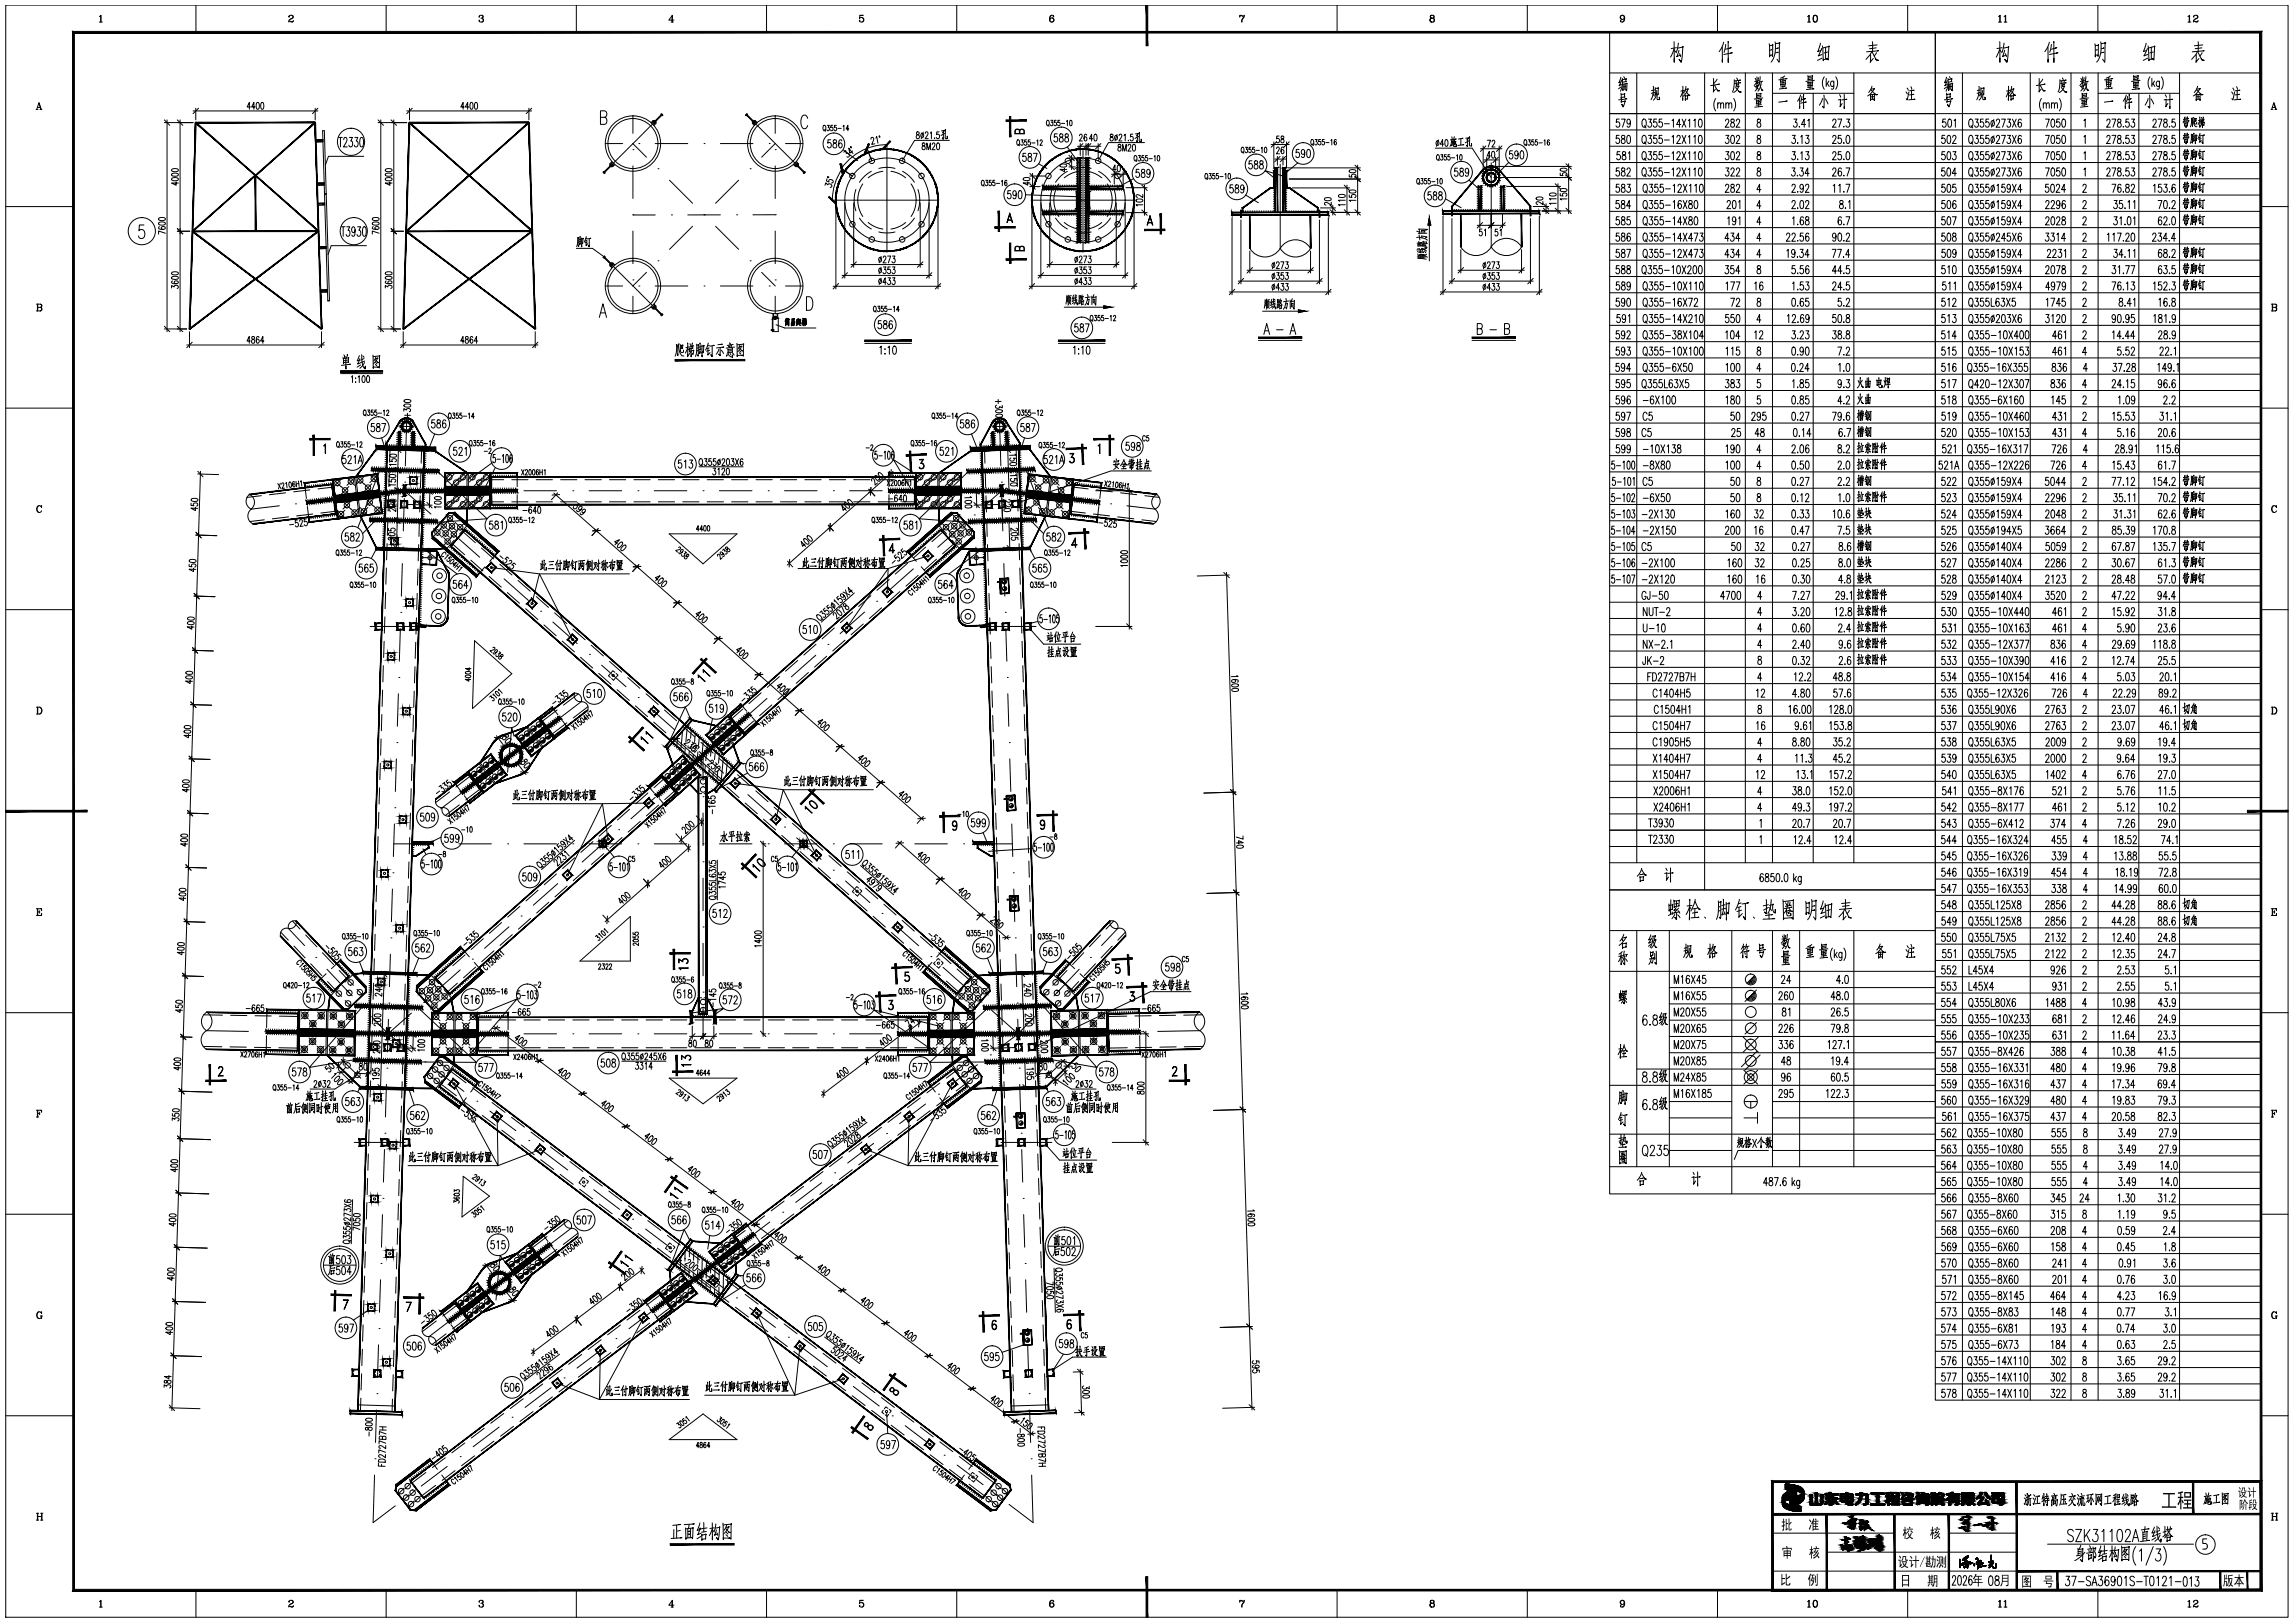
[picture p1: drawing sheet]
<svg xmlns="http://www.w3.org/2000/svg" width="845mm" height="598mm" viewBox="0 0 845 598" stroke-linecap="round" stroke-linejoin="round" font-family="sans-serif">
<!-- layer: 4 -->
<g fill="none" stroke="#000" stroke-width=".37">
<path d="M223 52.9h6.4M233.2 52.9l5 5M233.2 55.1h.1M233.2 42.7v6.4M235.4 52.9h.1M241.4 52.9h12M243.9 42.2l-21.4 21.4M259.4 52.9h.1M265.4 52.9h12M275.1 42.2l10.6 10.7M283.4 52.9h.1M285.6 55.1h.1"/>
<path d="M285.6 42.7v6.4M285.7 52.9l-5.1 5M285.7 52.9l10.7 10.7M289.4 52.9h6.4M233.2 79.1h.1M233.2 61.1v12M233.2 79.2h8.2M242.5 62.2h.1M246.7 66.4l8.5 8.5M247.4 79.2h.1M259.4 79.1h.1M265.4 79.2h-12"/>
<path d="M271.4 79.1h.1M272.2 66.4l-8.5 8.5M276.4 62.2h.1M285.6 79.1h.1M285.6 61.1v12M285.6 79.1h-8.2M222.5 94.7l10.7 10.6M233.2 85.1v12M242.5 96.1h.1M255.2 83.4l-8.5 8.5M263.7 83.4l8.5 8.5M276.4 96.1h.1"/>
<path d="M285.6 85.1v12M223 105.4h6.4M233.2 103.1h.1M233.2 109.1v6.5M233.2 105.3l10.7 10.7M235.4 105.4h.1M238.2 100.3l-5 5.1M241.4 105.4h12M259.4 105.4h.1M265.4 105.4h12M280.6 100.4l5.1 5M283.4 105.4h.1"/>
<path d="M285.6 103.1h.1M285.6 109.1v6.5M289.4 105.4h6.4M147 157l5.6 .2M149.9 154.1l-.5 17.5M368.3 154.1l.5 17.5M371.1 157l-5.6 .2M149.2 177.6h.1M369 177.6h.1M102.9 186.4l-10.4 1.2M108.9 185.6h.1M126.8 183.5l-11.9 1.4"/>
<path d="M132.7 182.8h.1M149 183.6l-.4 12M149.1 180.8l9.7 8.6M149.1 180.8h8M149.1 180.8l-10.4 1.3M163.1 180.8h.1M163.3 193.4h.1M167.8 197.4l8.9 7.9M169.1 180.8h12M187.1 180.8h.1M193.1 180.8h12M211.1 180.8h.1"/>
<path d="M217.1 180.8h12M235.1 180.8h.1M241.1 180.8h12M259.1 180.8h.1M265.1 180.8h12M283.1 180.8h.1M289.1 180.8h12M307.1 180.8h.1M313.1 180.8h12M331.1 180.8h.1M337.1 180.8h12M354.5 193.7l-9 8"/>
<path d="M355.1 180.8h.1M359 189.7h.1M361.1 180.8h8M369.1 180.8l-5.6 4.9M369.1 180.8l10.4 1.3M369.1 183.6l.4 12M385.4 182.8h.1M391.4 183.5l11.9 1.4M409.2 185.6h.1M415.2 186.4l10.4 1.2M148.3 207.6l-.4 12M148.4 201.6h.1"/>
<path d="M155.2 205.4l5.7 .2M158.5 203l-.2 5M181.3 209.3h.1M185.7 213.3l9 7.9M336.5 209.6l-8.9 8M341 205.6h.1M359.7 203l.1 5M363 205.4l-5.8 .2M369.7 201.6h.1M369.9 207.6l.3 12M147.5 231.6l-.3 12M147.7 225.6h.1"/>
<path d="M199.2 225.2h.1M203.7 229.2l9 7.9M305.1 237.4h.1M318.6 225.5l-9 7.9M323 221.5h.1M370.4 225.6h.1M370.6 231.6l.4 12M146.8 255.6l-.4 12M147 249.6h.1M214.1 258.6l-8.1 6.2M217.2 241.1h.1M221.7 245.1l9 7.9"/>
<path d="M235.2 257h.1M282.6 257.3l-9 8M287.1 253.3h.1M300.6 241.4l-9 8M371.2 249.6h.1M371.3 255.6l.4 12M146 279.6l-.3 12M146.2 273.6h.1M196.4 272l-16.3 12.5M201.2 268.4h.1M239.6 261l9 7.9M253.1 272.9h.1"/>
<path d="M257.6 276.9l9 7.9M259.1 278.2l-8.7 7.6M259.1 278.2v9.3M264.6 273.2l-5.5 5M269.1 269.2h.1M371.9 273.6h.1M372.1 279.6l.3 12M145.5 297.6h.1M170.6 291.8l-8.2 6.2M175.4 288.1h.1M241.4 293.7l-8.9 8M245.9 289.8h.1"/>
<path d="M259.1 293.5h.1M259.1 299.5v12M271.1 288.8h.1M275.6 292.8l9 7.9M372.6 297.6h.1M145.1 310.9h12M145.3 303.6l-.4 12M163.1 310.9h.1M169.1 310.9h12M187.1 310.9h.1M193.1 310.9h12M211.1 310.9h.1"/>
<path d="M217.1 310.9h12M223.5 309.6l-9 8M228 305.7h.1M235.1 310.9h.1M241.1 310.9h12M259.1 310.9h.1M259.1 317.5h.1M265.1 310.9h12M283.1 310.9h.1M289.1 304.7h.1M289.1 310.9h12M293.6 308.7l9 7.9"/>
<path d="M307.1 310.9h.1M313.1 310.9h12M331.1 310.9h.1M337.1 310.9h12M355.1 310.9h.1M361.1 310.9h11.9M372.8 303.6l.4 12M144.6 327.6l-.4 12M144.8 321.6h.1M192 337.5h.1M205.5 325.5l-9 8M210 321.6h.1"/>
<path d="M259.1 323.5v12M307 320.6h.1M311.6 324.6l8.9 7.9M325 336.5h.1M373.4 321.6h.1M373.5 327.6l.4 12M106.2 342l6 6.4M116.4 352.7h.1M120.5 357.1l8.2 8.7M143.8 351.6l-.3 11.9M144 345.5h.1M169.6 357.4l-9 7.9"/>
<path d="M174.1 353.4h.1M187.5 341.5l-9 7.9M259.1 341.5h.1M259.1 347.5v12M329.5 340.5l9 7.9M343 352.4h.1M347.5 356.4l9 8M374.1 345.5h.1M374.3 351.6l.3 11.9M397.7 357.1l-8.3 8.7M401.8 352.7h.1M411.9 342l-6 6.4"/>
<path d="M76.1 379.7l15.4 .3M132.8 370.2h.1M137 374.5l6 6.4M143.1 375.5l-.3 12M143.3 369.5h.1M151.6 373.3l-8.6 7.6M156.1 369.3h.1M259.1 365.5h.1M259.1 371.5v9.4M361 368.3h.1M365.5 372.3l9.7 8.6M374.8 369.5h.1"/>
<path d="M375 375.5l.4 12M381.2 374.5l-6 6.4M385.3 370.2h.1M442 379.7l-15.4 .3M97.5 380.1h.1M103.5 380.2l12 .2M121.5 380.5h.1M127.5 380.6l15.5 .3M142.4 399.5l-.4 12M142.6 393.5h.1M143 380.9l8.8 6.7M143 380.9h14.1"/>
<path d="M156.6 391.2h.1M161.4 394.8l9.5 7.3M163.1 380.9h.1M169.1 380.9h12M187.1 380.9h.1M193.1 380.9h12M211.1 380.9h.1M217.1 380.9h12M235.1 380.9h.1M241.1 380.9h12M259.1 380.9h.1M265.1 380.9h12"/>
<path d="M283.1 380.9h.1M289.1 380.9h12M307.1 380.9h.1M313.1 380.9h12M331.1 380.9h.1M337.1 380.9h12M355.1 380.9h.1M360.2 392.3l-9.6 7.2M361.1 380.9h14.1M364.9 388.6h.1M375.2 380.9l-5.5 4.1M375.6 393.5h.1"/>
<path d="M375.7 399.5l.4 12M390.6 380.6l-15.4 .3M396.6 380.5h.1M414.6 380.2l-12 .2M420.6 380.1h.1M141.8 417.5h.1M175.7 405.7h.1M180.5 409.3l9.6 7.3M326.7 417.6h.1M341 406.8l-9.5 7.2M345.8 403.1h.1M376.3 417.5h.1"/>
<path d="M141.7 423.5l-.4 12M194.9 420.2h.1M199.6 423.8l9.6 7.3M214 434.7h.1M218.8 438.3l9.5 7.3M302.8 435.7l-9.6 7.3M307.6 432.1h.1M321.9 421.3l-9.6 7.2M376.5 423.5l.3 12M140.9 447.5l-.3 12M141.1 441.5h.1M210.4 452.5l-8.4 6.5"/>
<path d="M233.1 449.2h.1M237.9 452.8l9.6 7.3M283.6 450.2l-9.5 7.3M288.4 446.6h.1M377 441.5h.1M377.2 447.5l.4 12M140.2 471.5l-.4 12M140.4 465.5h.1M192.5 466.3l-16.6 12.6M197.2 462.6h.1M246.1 478.7h.1M252.2 463.7h.1"/>
<path d="M257 467.3l9.6 7.3M264.5 464.7l-13.6 10.4M269.3 461.1h.1M271.4 478.2h.1M377.7 465.5h.1M377.9 471.5l.4 12M139.5 495.5l-.4 12M139.7 489.5h.1M166.3 486.2l-8.2 6.2M171.1 482.6h.1M222.2 496.8l-9.6 7.2M227 493.2h.1"/>
<path d="M241.3 482.3l-9.5 7.2M276.2 481.8l9.5 7.3M290.5 492.7h.1M295.3 496.3l9.6 7.2M378.5 489.5h.1M378.7 495.5l.3 12M138.7 519.5l-.3 12M138.9 513.5h.1M203.1 511.3l-9.6 7.2M207.8 507.7h.1M309.6 507.2h.1M314.4 510.8l9.6 7.2"/>
<path d="M379.2 513.5h.1M379.4 519.5l.4 12M138.2 537.5h.1M169.6 536.7h.1M183.9 525.8l-9.6 7.2M188.7 522.2h.1M328.8 521.7h.1M333.5 525.3l9.6 7.2M347.9 536.2h.1M352.7 539.8l9.5 7.2M379.9 537.5h.1M138 543.5l-.5 17.5 8.2-6.2"/>
<path d="M150.5 551.1h.1M164.8 540.3l-9.6 7.2M367 550.7h.1M380.1 543.5l.6 17.5-8.9-6.7"/>
</g>
<!-- layer: 0 -->
<g fill="none" stroke="#000" stroke-width=".37">
<path d="M2.1 1.9h841v593.9h-841zM36.6 6.1l.6-.5v2.5M36.6 8.1h1.1M37.1 5.7v2.4M72.2 1.9v10M106.5 6.1l-.1 .1a.86 .86 0 0 1 .9-.6 .86 .86 0 0 1 .8 .7l-1.6 1.1-.1 .7M107.5 5.6l.4 .7-.9 .7M108.1 7.8l-.4 .2-1.3-.1M108.1 7.5l-.3 .6-1-.3M142.3 1.9v10M176.6 6.1v.2v-.4l.5-.3 .8 .1v.9l-.7 .1M177.6 5.6l.3 .4-.3 .7 .6 .6a.85 .85 0 0 1-.8 .9 .85 .85 0 0 1-.9-.7l.1 .1"/>
<path d="M177.9 6.9l.1 .7-.4 .5M212.4 1.9v10M247.3 8.1h.8M247.6 5.9v2.2M248.3 7.4h-1.9l1.4-1.8v2.5M282.4 1.9v10M316.9 5.7l1.2-.1h-1.2l-.2 1.2a.88 .88 0 0 1 1.3-.3 .88 .88 0 0 1 0 1.4 .88 .88 0 0 1-1.3-.4l.1 .1M317.6 6.5l.6 .7-.1 .6-.5 .3M352.5 1.9v10M387.6 5.6a1.5 1.5 0 0 0-.2 2.5M387.7 6.6l.6 .7-.6 .8M388.2 6v.2l.1-.2a.88 .88 0 0 0-1.1-.3 .88 .88 0 0 0-.5 1v.7a.82 .82 0 0 0 .9 .9 .82 .82 0 0 0 .7-1.1 .82 .82 0 0 0-1.1-.5l-.4 .6"/>
<path d="M456.8 6.1l.4-.5 .8 .4 .5-.4-.7 1.6-.2 .9M456.8 5.6v.7M456.9 5.9l1.1 .1M458.3 6.3a1.87 1.87 0 0 0-.8 1.8M492.7 1.9v10M527.5 5.6l-.5 .4 .1 .6 .9 .1 .4-.4-.1-.6-.8-.1-.4 .4 .4 .7M528 5.6l.3 .4-.3 .7 .6 .5a.83 .83 0 0 1-1 1 .83 .83 0 0 1-.6-1.3l.5-.2-.5 .5 .1 .7 .4 .2M528 6.7l.4 .5-.1 .7-.3 .2M562.8 1.9v10M593.1 11.9v306M597.7 5.6l-.6 .7 .1 .5 .5 .4M597.9 5.6a1.5 1.5 0 0 1-.1 2.5"/>
<path d="M598.5 6.5a.8 .8 0 0 1-1.1 .6 .8 .8 0 0 1-.4-1.2 .8 .8 0 0 1 1.3-.2 1.36 1.36 0 0 1 .4 1.5 1.36 1.36 0 0 1-1.3 .9l-.2-.6v.3M616.8 15.4l.1 7.5v-1.5M616.9 18.1l-1.4 2.9M617 18.5l.5 .7M617.7 17.6l-1.9 .3M618.2 17.6l2-.3-.1-.2-.7 5.8-.7-1 .8 .9 .1-.4M618.4 15.9l-.8 3.6M618.6 18.5l-.8 2.3 1.3-.5M618.8 19.8l.5 1.1M632.8 1.9v10M634.6 17.3v5.6v-1M635.1 15.5l-.5 1.6-1.1 1.9"/>
<path d="M635.9 16.4l-.6 2.9M636.7 15.3l.1 7.7v-1.5M637.3 17.8l.6-.2-2 .5M637.7 19.6l.6-.1-3.1 .6M651.9 16.1l.2 4.9-.1-.5 .8-.3 .3 .6 .1-4.4 .1 .2-1.2 .2M652.7 18.3l-.6 .2M654.1 15.4a9.3 9.3 0 0 1-1.5 7.5M654.2 16.1l1.7-.2-.2-.3-.2 7.3-.7-1.1M654.9 19.4l.4-.1-1.1 .2M655 17.7h.3l-1.1 .2M666 6.1l.6-.5v2.5M666 8.1h1.1"/>
<path d="M666.5 5.7v2.4M668.8 5.6a1.45 1.45 0 0 0 0 2.5 1.29 1.29 0 0 0 .9-1.2 1.29 1.29 0 0 0-.9-1.3 1.59 1.59 0 0 0 0 2.5M669 5.6a1.59 1.59 0 0 1 0 2.5M670.8 15.9l-1 3.1 1.2-.4M671.2 17.8l-1.3 2.8 1.5-.5M671.5 16.9l.4 5.5-.2-.4 1.7-.3h-.4M671.7 17.7l2.4-.6-.4 5-.3-.4M672.7 17.4v4.3M673.4 19.2l-1.3 .3M689.7 19l-.7 1.3-1.5 1.6M689.8 19.2l1.5 2.9 .9 .1-1.1-.5M689.9 15.4l.1 3.6"/>
<path d="M691.3 17.6l-2.4 .3M691.4 19.4l-.8 1.3M691.7 16.6l-3.1 .3M691.8 18.8l.4-.1-4.4 .4M702.9 1.9v10M736.4 6.1l.6-.5v2.5M736.4 8.1h1.1M736.8 15.4l.1 7.5v-1.5M736.9 18.1l-1.4 2.9M736.9 5.7v2.4M737 18.5l.4 .7M737.7 17.6l-1.9 .3"/>
<path d="M738.2 17.6l2-.3-.1-.2-.7 5.8-.7-1 .8 .9 .1-.4M738.4 15.9l-.8 3.6M738.4 6.1l.6-.5v2.5M738.4 8.1h1.1M738.6 18.5l-.8 2.3 1.3-.5M738.9 19.8l.4 1.1M738.9 5.7v2.4M754.6 17.3l.1 5.6v-1M755.1 15.5l-.5 1.6-1.2 1.9M755.9 16.4l-.6 2.9M756.7 15.3l.1 7.7v-1.5M757.3 17.8l.6-.2-2 .5"/>
<path d="M757.7 19.6l.6-.1-3.1 .6M771.9 16.1l.2 4.9-.1-.5 .8-.3 .3 .6 .1-4.4 .1 .2-1.2 .2M772.7 18.3l-.6 .2M773 1.9v10M774.1 15.4a9.3 9.3 0 0 1-1.5 7.5M774.2 16.1l1.7-.2-.2-.3-.2 7.3-.7-1.1M774.9 19.4l.4-.1-1.2 .2M775 17.7h.3l-1.1 .2M790.8 15.9l-1 3.1 1.2-.4M791.2 17.8l-1.3 2.8 1.5-.5M791.5 16.9l.3 5.5v-.4l1.6-.3h-.4M791.7 17.7l2.3-.6-.4 5-.2-.4"/>
<path d="M792.7 17.4v4.3M793.4 19.2l-1.3 .3M806.2 6.1l.6-.5v2.5M806.2 8.1h1.1M806.7 5.7v2.4M808.3 6.1l-.1 .1a.86 .86 0 0 1 .9-.6 .86 .86 0 0 1 .8 .7l-1.6 1.1-.1 .7M809.3 5.6l.5 .7-1 .7M809.7 19l-.7 1.3-1.4 1.6M809.8 19.2l1.5 2.9 .9 .1-1.1-.5M809.9 7.8l-.4 .2-1.3-.1M809.9 7.5l-.3 .6-1-.3M809.9 15.4l.1 3.6"/>
<path d="M811.3 17.6l-2.4 .3M811.4 19.4l-.8 1.3M811.7 16.6l-3.1 .3M811.8 18.8l.4-.1-4.4 .4M833.1 11.9v372h-120v132h120v-132h-120v-372v316h-120M13.8 39.6h1.1M14.4 38.2l.7 2.1M72.1 39.9v4.3M73.2 39.9l-2.1 2M92.3 39.4h-1.2l.8-1.7v2.6M94 39.4h-1.3l.9-1.7v2.6M94.6 37.9l.5-.2 .4 .5v1.6l-.4 .5-.6-.5z"/>
<path d="M96.3 37.9l.4-.2 .4 .5v1.6l-.4 .5-.6-.5zM116.1 39.9v4.3M117.1 39.9l-2 2M150.9 39.9v4.3M151.9 39.9l-2 2M171 39.4h-1.2l.8-1.7v2.6M172.7 39.4h-1.2l.8-1.7v2.6M173.4 37.9l.3-.2a1.52 1.52 0 0 1 0 2.6l-.6-1.1zM175 37.9l.5-.2 .4 .5v1.6l-.4 .5-.6-.5zM194.9 39.9v4.3M195.9 39.9l-2 2M593.1 26.9h240"/>
<path d="M597.2 28.4l-.7 2.1 .7-.3M597.3 34.3l.1 2v-.4l1.4-.2h-.2v-1.2l-1.2 .3M597.4 32l-1 .7M597.5 29.5l-.9 2.1 .9-.5M597.6 36.7l-.2 1 1.5-.4-.1-.2-.7 2.3-.5-1 .5 .9M597.8 28.9a8.9 8.9 0 0 1-.7 4.7M597.8 30.8l.2 2.6v-.6M597.9 29.4l1.4-.3-.1 .9-1.3 .3M598 31.1l1.5-.4-.2 2.8-.2-.5 .2 .3M598.3 28.2l.3 .7M598.4 31.1v2M598.8 31v2"/>
<path d="M599 36.4h.5l-3 .4M599.2 31.8l-1 .2M603.1 26.9v291M609.1 34.7l.5 .7M609.2 31.8l-.1 3.1-.7 1.8M609.5 34.1l-1 .3M609.7 33.1l-1.1 .3M609.9 32.3v2.8v-.6M610 32.6l1.1-.2-.2 2.5v-.4M610.4 33.3a4.3 4.3 0 0 1-1.2 3.6M610.6 34.9l.1 1.7h.8l-.1-.8 .1 .8M620.1 31.8l-.1 5.2v-.8"/>
<path d="M620.1 33.9l.4 .5M620.1 33.5l-.9 2.2M620.6 33.3l-1.3 .2M620.9 35.1l.1 1.9v-.4l.9-.2v-1.3l-.9 .3M621.1 33.4l1.2 1.7h.4l-.6-.2M621.1 32.9l1-.1-1.8 2.6M621.2 31.9l-.5 2.1M628.1 26.9v301M631.3 28.9l.1 5 .7-1.1M631.8 31.4l1.2 2.1 .6-.1-.9-.3M632.2 36.3a4 4 0 0 0 0 4.6M632.7 29.2l-1.3 1.7"/>
<path d="M632.9 38.4l.5-.5 .5 .1 .1 1.9M632.9 37.9v2M633.1 31.1l.5-.1-3.3 .5M634 38.4l.5-.5 .5 .1 .1 1.9M635.9 38.4l.5-.5 .5 .1 .1 1.9M635.9 37.9v2M637 38.4l.5-.5 .5 .1 .1 1.9M638.8 36.3a4 4 0 0 1 0 4.6M639 29.4l-.1 2.8-.5 1.7M639.5 32.3l1.4 1.6h.6l-.8-.3M639.6 32l1.1-.3-.1 .4a3.1 3.1 0 0 1-1.8 2M639.9 28.7l.3 .7"/>
<path d="M640.6 29.7l-.1 1.6h.2l-.9 .2-.1-1.6M641 29.6l.3-.1-2.2 .3M641.1 30.5h.2l-2.1 .3M643.1 26.9v291M646.6 31.9l1.2-.3 .1-.4-.6 1.7-.6 .6M646.7 28.9l.4 .7M647.1 36.7l.1 1.6 1.7-.3v-1.4l-1.7 .4M647.2 34.3l.1 1.7-.1-.2 1.6-.2v-1.2l-1.5 .3M647.3 31.2l-.3 1.2 1 .4M647.4 28.3v2.6v-.5M647.4 30l-1.1 1.5M647.4 30.1l.6 .4"/>
<path d="M648 28.6l-.3 1.2M648 36.9v2.4M648.2 29.7l-1.6 .3M648.3 30.7l.9 2.6 .4-.1-.6-.3M648.4 35.1l-1.1 .2M648.5 37.4l-1 .1M648.6 28.2l-.5 3.1M648.8 39.2h.6l-2.8 .3M649 38.5l-1.9 .2M649 30.2a5 5 0 0 1-1.3 3.4M649.5 29.9l-1.1 .3M649.5 36.1l-3.1 .4"/>
<path d="M653.1 26.9v291M653.1 34.4h30M656 29.7l.2 1.7v-.2l1.7-.2v-1.5l-1.8 .4M657 28.4l-.1 4.2M657.5 30.3l-1.1 .2M657.5 31.7h.3l-1.7 .3M657.6 28l-1.6 .8M658 32.5l.3-.1-2.7 .4M658.1 29h.4l-3.1 .4M658.1 37.3h.5l-3.2 .3M663.1 36.2v3.7v-.7M663.4 35l-1.1 2.3"/>
<path d="M664 35.5l-.4 2M664.5 34.8l.1 5.2v-1.1M664.9 36.5l.4-.2-1.3 .4M665.2 37.7l.4-.1-2.1 .4M666.1 30.2l.1 1.6 1.7-.3v-1.4l-1.7 .4M666.2 27.8l.1 1.7-.1-.2 1.7-.2v-1.2l-1.7 .3M667 30.4v2.4M667.4 28.6l-1.2 .2M667.5 30.9l-1 .1M667.9 32.7h.5l-2.8 .3M668 32l-1.9 .2M668.1 34.4v283.5"/>
<path d="M668.5 29.6l-3.1 .4M671.4 21.4l-1.7 .8M671.5 36.3l-1.1 2.4M671.6 39.2l.4 .5 .1-.2M672 35v4.8l-.5-.6M672.2 28.3a3.9 3.9 0 0 0 0 4.6M672.6 36.4l.9 1.9M672.9 28.9v3M673.3 30.7l.7 1.2M673.9 29.9l-1 1.4M675.7 29.9l-.1 2.7-.3 .3-.5-.2M675.7 30.3l-.2-.3a.97 .97 0 0 0-1.1 .7 .97 .97 0 0 0 .6 1.2l.7-.4"/>
<path d="M676.4 28.3a4 4 0 0 1 0 4.6M677.4 36.8l.8-.2-.2 2.7 .8-1.2M677.8 34.9l.4 .9M679.5 34.8l.1 5.2v-.8M680.2 36.6h.3l-1.9 .2M683.1 26.9v291M689.2 20.1l-.1 2.8 1.1-1.4M689.4 32.8l1.3-.2-1.4 1.9-1.1 .8M689.4 33.2l1.9 1.8 .5-.2-.5 .1-.5-.3-.1 .2h-1.5l.1 2.2v-.4l1.3-.1v.5l.1-2.2M689.8 31.8l-1.2 2.3M689.9 34.8v1.7M690.5 35.6l-1.2 .1"/>
<path d="M702.3 33.9l.5 .7M702.7 32.4l.4 .9M703.4 33.9l-.6 2.9-.4-.4M704.1 31.9l.3 1.1M704.3 33.4v3.3M705 34.8h.2l-1.6 .2M705.1 33.3h.2l-1.7 .2M705.3 36.6h.3l-2.3 .2M717.2 28.4l-.7 2.1 .7-.3M717.3 34.3l.1 2v-.4l1.4-.2h-.3l.1-1.2-1.2 .3M717.4 32l-1 .7M717.5 29.5l-.9 2.1 .9-.5"/>
<path d="M717.6 36.7l-.2 1 1.5-.4-.1-.2-.7 2.3-.6-1 .6 .9M717.8 28.9a8.9 8.9 0 0 1-.7 4.7M717.8 30.8l.2 2.6v-.6M717.9 29.4l1.4-.3-.1 .9-1.3 .3M718 31.1l1.5-.4-.2 2.8-.2-.5 .2 .3M718.3 28.2l.3 .7M718.4 31.1v2M718.8 31v2M719 36.4h.5l-3.1 .4M719.2 31.8l-1 .2M723.1 26.9v489M729.1 34.7l.5 .7"/>
<path d="M729.2 31.8l-.1 3.1-.7 1.8M729.6 34.1l-1.1 .3M729.7 33.1l-1.1 .3M729.9 32.3v2.8v-.6M730 32.6l1.1-.2-.2 2.5v-.4M730.4 33.3a4.1 4.1 0 0 1-1.2 3.6M730.6 34.9l.1 1.8 .8-.1-.1-.8 .1 .8M740.1 31.8v5.2v-.8M740.1 33.9l.4 .5M740.1 33.5l-.9 2.2M740.6 33.3l-1.3 .2M740.9 35.1l.1 1.9v-.4l.9-.2v-1.3l-.9 .3"/>
<path d="M741.1 33.4l1.2 1.7h.4l-.6-.2M741.1 32.9l1-.1-1.8 2.6M741.2 31.9l-.5 2.1M748.1 26.9v489M751.3 28.9l.1 5 .7-1.1M751.8 31.4l1.2 2.1 .6-.1h-.6l-.3-.3M752.2 36.3a4 4 0 0 0 0 4.6M752.7 29.2l-1.3 1.7M752.9 38.4l.5-.5 .5 .1 .1 1.9M752.9 37.9v2M753.1 31.1l.5-.1-3.3 .5M754 38.4l.5-.5 .5 .1 .1 1.9"/>
<path d="M755.9 38.4l.5-.5 .5 .1 .1 1.9M755.9 37.9v2M757 38.4l.5-.5 .5 .1 .1 1.9M758.8 36.3a4 4 0 0 1 0 4.6M759 29.4l-.1 2.8-.5 1.7M759.5 32.3l1.4 1.6h.7l-.9-.3M759.5 32l1.2-.3-.1 .4a3.3 3.3 0 0 1-1.8 2M759.9 28.7l.3 .7M760.6 29.7l.1 1.6-.9 .2-.1-1.6M761 29.6l.3-.1-2.2 .3M761.1 30.5h.2l-2.1 .3M763.1 26.9v489"/>
<path d="M766.6 31.9l1.2-.3 .1-.4-.4 1.2-.8 1.1M766.7 28.9l.4 .7M767.1 36.7l.1 1.6 1.7-.3v-1.4l-1.7 .4M767.2 34.3l.1 1.7-.1-.2 1.6-.2v-1.2l-1.6 .3M767.3 31.2l-.3 1.2 1 .4M767.4 28.3v2.6v-.5M767.4 30l-1.1 1.5M767.4 30.1l.5 .4M767.9 28.6l-.2 1.2M768 36.9v2.4M768.2 29.7l-1.6 .3M768.3 30.7l.9 2.6 .4-.1-.6-.3"/>
<path d="M768.4 35.1l-1.2 .2M768.5 37.4l-1 .1M768.6 28.2l-.5 3.1M768.8 39.2h.6l-2.8 .3M769 38.5l-1.9 .2M769 30.2a5.2 5.2 0 0 1-1.2 3.4M769.5 29.9l-1.1 .3M769.6 36.1l-3.2 .4M773.1 34.4h30M773.1 26.9v489M776 29.7l.2 1.7v-.2l1.7-.2v-1.5l-1.8 .4M777 28.4v4.2"/>
<path d="M777.5 30.3l-1.1 .2M777.5 31.7h.3l-1.7 .3M777.6 28l-1.6 .8M778 32.5l.3-.1-2.7 .4M778.1 29h.4l-3.1 .4M778.1 37.3h.5l-3.2 .3M783.1 36.2v3.7v-.7M783.5 35l-1.2 2.3M783.9 35.5l-.4 2M784.5 34.8l.1 5.2v-1.1M784.9 36.5l.4-.2-1.4 .4M785.2 37.7l.4-.1-2.1 .4"/>
<path d="M786.1 30.2l.1 1.6 1.7-.3v-1.4l-1.7 .4M786.2 27.8l.1 1.7-.1-.2 1.6-.2v-1.2l-1.5 .3M787 30.4v2.4M787.4 28.6l-1.1 .2M787.5 30.9l-1 .1M787.8 32.7h.6l-2.8 .3M788 32l-1.9 .2M788.1 34.4v349.5M788.5 29.6l-3.1 .4M791.4 21.4l-1.7 .8M791.5 36.3l-1.1 2.4M791.5 39.2l.5 .5 .1-.2"/>
<path d="M792 35v4.8l-.5-.6M792.2 28.3a4 4 0 0 0 0 4.6M792.6 36.4l.9 1.9M792.9 28.9v3M793.3 30.7l.7 1.2M793.9 29.9l-1 1.4M795.7 29.9l-.1 2.7-.3 .3-.5-.2M795.7 30.3l-.2-.3a.97 .97 0 0 0-1.1 .7 .97 .97 0 0 0 .6 1.2l.7-.4M796.4 28.3a4 4 0 0 1 0 4.6M797.4 36.8l.8-.2-.2 2.7 .8-1.2M797.8 34.9l.5 .9M799.5 34.8v5.2v-.8"/>
<path d="M800.2 36.6h.3l-1.9 .2M803.1 26.9v489M809.2 20.1l-.1 2.8 1.1-1.4M809.4 32.8l1.3-.2-1.4 1.9-1.1 .8M809.4 33.2l1.9 1.8 .5-.2-.5 .1-.5-.3-.1 .2h-1.5v2.2v-.4l1.4-.1v.5l.1-2.2M809.8 31.8l-1.3 2.3M809.9 34.8v1.7M810.5 35.6l-1.2 .1M822.3 33.9l.4 .7M822.7 32.4l.4 .9M823.4 33.9l-.7 2.9-.3-.4M824.1 31.9l.3 1.1"/>
<path d="M824.3 33.4v3.3M824.9 34.8h.3l-1.6 .2M825.1 33.3h.3l-1.8 .2M825.3 36.6h.3l-2.3 .2M837.3 39.6h1M837.9 38.2l.7 2.1M13.3 40.3h.7M13.5 40.3l.9-2.5 .8 2.5M14.7 40.3h.8M60.6 45.2h10.5M60.6 44.2l1.9 2M61.6 44.2v78"/>
<path d="M65.3 44.2l2.1 2M66.4 44.2v78M71.1 40.9h46M116.3 51.5l2.7-.1-2.7 .1 .1 .8zM118.2 51.6v.4M118.7 51.6v.4M118.9 48.2h.6l.7 23.2-.6 .1zM119 51.8l-2.6 .1M119 52.2l-2.6 .1M124.8 50.6h1.4M125.5 50.6v3.5M126.7 51.5v-.5a.71 .71 0 0 1 1.1-.1 .71 .71 0 0 1 0 1.1l-1.2 2.1h1.4"/>
<path d="M128.8 50.6h1.1l-.7 1.4a1.13 1.13 0 0 1 .8 1.1 1.13 1.13 0 0 1-.9 1l-.6-.6M130.7 50.6h1.1l-.5 1.4a1.13 1.13 0 0 1 .7 1.1 1.13 1.13 0 0 1-1 1l-.4-.6M132.8 50.8l.5-.2a2.83 2.83 0 0 1 0 3.5h-.1a3.2 3.2 0 0 1-.4-3.3zM134 57.6h-13l-1.1 3.2M139.3 45.2h10.6M139.3 44.2l2 2M140.3 44.2v78M144.1 44.2l2 2M145.1 44.2v78M149.9 40.9h46M221.3 43.2h1.5a1.26 1.26 0 0 0 .8-1.2 1.26 1.26 0 0 0-.8-1.2h-1.5v5h1.5a1.4 1.4 0 0 0 .8-1.3 1.4 1.4 0 0 0-.8-1.3M225.5 59.5l-.8 .8"/>
<path d="M225.7 59.8l-.6 .6 .7 .6M239.8 45.2l1.1-.7 .8 .9-.8 .9M240.6 45l.5 .6 .2-.2M240.7 44.8l.6 .5M240.8 44.8l-.7 .6M241 45l2.9-3 .2 .2-2.9 3M241 44.6l.2-.3 .6 .6-.2 .2M241.3 45.5l-.6 .5M241.3 45.3v.1M243.5 42.4l.2 .3M243.5 42.1l.2-.2 .5 .5-.2 .2zM274.7 42.4l.6-.5 .2 .2-.6 .5z"/>
<path d="M275.5 42.4l-.2 .3M277.6 45.5l.6 .5M277.6 45.3v.1M277.9 44.6l-.2-.3-.5 .6 .2 .2M278 45l-2.9-3-.3 .2 3 3M278.2 44.8l.2 .2-.6 .6-.2-.3 .6-.5 .6 .6M279.1 45.2l-.9-.8-.9 .8 .7 1.1M293.2 59.8l.6 .7-.5 .5-.7-.6M293.4 59.5l.8 .8M297.6 43.6a1.17 1.17 0 0 0-1.8-.9 3.7 3.7 0 0 0 .3 4.7 1.27 1.27 0 0 0 1.5-1.2M303.5 46.3l.1-.1a1.07 1.07 0 0 1 .7 1 1.07 1.07 0 0 1-.7 1 1.51 1.51 0 0 1-.1-1.9zM303.8 47.8l.4 .6"/>
<path d="M304.8 46.2h.8l-.4 .7a.56 .56 0 0 1 .5 .9 .56 .56 0 0 1-1 0M306.1 51.5h-1v1.1a.7 .7 0 0 1 1.1 .3 .88 .88 0 0 1 .1 1.3 .88 .88 0 0 1-1.3 0l-.1-.3M306.8 46.2h-.6v.7a.59 .59 0 0 1 .8 .6 .59 .59 0 0 1-.9 .5l-.1-.2M307.1 51.6v.9a1.11 1.11 0 0 1 1.1 .7 1.11 1.11 0 0 1-.4 1.3 .94 .94 0 0 1-1-1 .94 .94 0 0 1 1.1-.9l.3-.7a.67 .67 0 0 0-1.1-.3zM308.2 46.2h-.7v.7a.59 .59 0 0 1 .8 .6 .59 .59 0 0 1-.9 .5v-.2M308.8 47.3h1.2M310.2 51.9l-.6-.4a1.92 1.92 0 0 0 .1 3 .88 .88 0 0 0 .6-1 .88 .88 0 0 0-1-.7l-.3 .7M310.6 46.5l.4-.3v2M310.8 55.3l5.2 3.9M310.9 56l.7-.5 .2 1a.7 .7 0 0 1 1.2 .5 .7 .7 0 0 1-1 .7M312.8 47.5h-1l.6-1.3v2M313.4 54.1l.3 .4z"/>
<path d="M314.1 55.6l-1 .8-.3-1.8 1.5 2M319.4 54.6l1.8 4.6M319.5 54.7a20.4 20.4 0 0 0-9.4 7.3M320.9 51.3l.1-.4a.55 .55 0 0 1 .7-.2 .55 .55 0 0 1 .2 .8l-.7 1.7 1.1-.2M322.7 50.8l.3-.5 .5 2.5M323.9 50.2h.3l-.1 .4zM326.8 53.3v1.6M326.8 53.3l-4.1 .4-3.2 1M339.9 52.8v.7a.85 .85 0 0 1 1 .7 .85 .85 0 0 1-.7 1 .91 .91 0 0 1-.4-1.1 .91 .91 0 0 1 .9-.6v-.7zM341.5 55.2v-2.5l.7 2.5 .6-2.5v2.5M343.5 53.3l.1-.4a.56 .56 0 0 1 .8-.1 .56 .56 0 0 1 0 .8l-1 1.6h1.2M345.3 52.8l.3-.1a1.5 1.5 0 0 1 0 2.5l-.5-1.1z"/>
<path d="M349.8 51.7h-12.8l-4.6 7.6M374.9 51.6l.2-.1a1.08 1.08 0 0 1 .6 1 1.08 1.08 0 0 1-.6 1 1.48 1.48 0 0 1-.2-1.9zM375.2 53.1l.4 .6M375.6 48.2a.94 .94 0 0 1 .9-.7 .94 .94 0 0 1 .9 .7v1.1h-3.4v-1.1a.96 .96 0 0 1 .9-.7 .96 .96 0 0 1 .9 .7M375.6 49.2l-.1-1.4h-1.2l-.2 1.4h3.2l-.2-1.4h-1.1l-.2 1.4M376.2 51.5h.8l-.4 .8a.56 .56 0 0 1 .5 .8 .56 .56 0 0 1-1 0M378 56.5h-1v1.1a.91 .91 0 0 1 1.2 .9 .91 .91 0 0 1-1.2 .9l-.2-.5M378.2 51.5h-.6v.8a.59 .59 0 0 1 .8 .6 .59 .59 0 0 1-.9 .4l-.1-.2M379 56.6v.9a1.09 1.09 0 0 1 1.1 .7 1.09 1.09 0 0 1-.4 1.3 1.01 1.01 0 0 1-.9-1.1 1.01 1.01 0 0 1 1.2-.9v-.9zM379.6 51.5h-.7v.8a.59 .59 0 0 1 .8 .6 .59 .59 0 0 1-.9 .4v-.2M380.2 52.7h1.2M380.8 56.5h1.4l-1 3"/>
<path d="M382 51.9l.4-.4v2M383.2 52l.1-.3a.44 .44 0 0 1 .6 0 .44 .44 0 0 1 .1 .6l-.8 1.2h.9M385.8 44.4l.2-.1a1.08 1.08 0 0 1 .7 1 1.08 1.08 0 0 1-.7 1 1.48 1.48 0 0 1-.2-1.9zM386.2 46l.4 .5M387.2 44.3h.7l-.4 .8a.56 .56 0 0 1 .5 .8 .56 .56 0 0 1-1 .1M389.2 44.3h-.7v.8a.59 .59 0 0 1 .8 .6 .59 .59 0 0 1-.9 .4v-.1M389.6 49.3h-1v1.2a.91 .91 0 0 1 1.2 .8 .91 .91 0 0 1-1.2 .9l-.3-.4M390.5 44.3h-.7v.8a.59 .59 0 0 1 .8 .6 .59 .59 0 0 1-.8 .4l-.1-.1M390.5 49.5v.8a1.09 1.09 0 0 1 1.2 .8 1.09 1.09 0 0 1-.5 1.2 1.01 1.01 0 0 1-.8-1.1 1.01 1.01 0 0 1 1.1-.9v-.8zM391.1 45.5h1.2M392.6 49.5v.8a1.01 1.01 0 0 1 1.1 .9 1.01 1.01 0 0 1-.8 1.1 1.08 1.08 0 0 1-.5-1.3 1.08 1.08 0 0 1 1.2-.7v-.8zM393 44.7l.3-.4v2"/>
<path d="M393.3 54.2l4.3 5.9M393.9 58.2h2.3M393.9 57.2l2 2M394.3 44.4l.2-.1a1.21 1.21 0 0 1 0 2l-.4-.8zM394.9 57.2v5.3M396.6 59.1h.6M396.6 59.7h.6M396.6 58.4h.6M397 53.9h8.6M397.8 50v-.3a.54 .54 0 0 1 .8-.1 .54 .54 0 0 1 .1 .8l-1 1.5h1.1M398 52.9v4.4M398 59.7h.6"/>
<path d="M398 58.4h.6M398 59.1h.6M399 52.9l-2 2M399.6 59.7h.6M399.6 58.4h.6M399.6 59.1h.6M400.2 52.9v4.3M400.4 49.8l-.3-.4a1.56 1.56 0 0 0-.1 2.5 .73 .73 0 0 0 .5-.8 .73 .73 0 0 0-.8-.6l-.3 .6M401 52.9v4.3M401 59.7h.6M401 58.4h.6M401 59.1h.6"/>
<path d="M401.2 52.9l-2 2M402 52.9l-2 2M402.7 51.1h-1.3l.8-1.7v2.5M403.3 49.6l.4-.2 .5 .5v1.6l-.5 .4-.6-.4zM404.6 52.9v5.4M405.6 52.9l-2 2M412.1 53.3v.7a.85 .85 0 0 1 1 .7 .85 .85 0 0 1-.8 1 .91 .91 0 0 1-.3-1.1 .91 .91 0 0 1 .9-.6v-.7zM413.7 55.7v-2.5l.6 2.5 .7-2.5v2.5M415.7 53.8l.1-.4a.55 .55 0 0 1 .8-.1 .55 .55 0 0 1 0 .8l-1 1.6h1.2M417.5 53.3h.7l.1 .3v1.6l-.4 .5-.6-.5zM418.1 57.4l.2-.1a1.06 1.06 0 0 1 .7 1 1.06 1.06 0 0 1-.7 1 1.44 1.44 0 0 1-.2-1.9zM418.5 58.9l.4 .6"/>
<path d="M419.5 57.3h.7l-.4 .8a.56 .56 0 0 1 .5 .8 .56 .56 0 0 1-1 0M421.4 57.3h-.6l-.1 .9a.57 .57 0 0 1 .9 .4 .57 .57 0 0 1-.9 .5v-.2M421.7 52.5h-13.3l-3.8 6.8M422.8 57.3h-.7v.9a.57 .57 0 0 1 .8 .4 .57 .57 0 0 1-.8 .5l-.1-.2M423.4 58.5h1.2M425.3 57.7l.3-.4v2M426.6 57.4l.2-.1a1.16 1.16 0 0 1 0 2l-.4-.8zM457.6 54.4l.1-.1a1.08 1.08 0 0 1 .7 1 1.08 1.08 0 0 1-.7 1 1.44 1.44 0 0 1-.1-1.9zM457.9 55.9l.4 .6M458.9 54.3h.8l-.4 .7a.56 .56 0 0 1 .4 .8 .56 .56 0 0 1-.9 .1M460.9 54.3h-.6v.7a.59 .59 0 0 1 .8 .6 .59 .59 0 0 1-.9 .5l-.1-.2M461.3 59.2h-1v1.2a.91 .91 0 0 1 1.2 .8 .91 .91 0 0 1-1.2 .9l-.2-.4"/>
<path d="M462.3 54.3h-.7v.7a.59 .59 0 0 1 .8 .6 .59 .59 0 0 1-.9 .5v-.2M462.3 59.4v.9a1.09 1.09 0 0 1 1.1 .7 1.09 1.09 0 0 1-.4 1.3 1.01 1.01 0 0 1-.9-1.2 1.01 1.01 0 0 1 1.2-.8v-.9zM462.9 55.4h1.2M464.3 59.4v.9a1.01 1.01 0 0 1 1.2 .8 1.01 1.01 0 0 1-.9 1.2 1.08 1.08 0 0 1-.4-1.3 1.08 1.08 0 0 1 1.1-.7v-.9zM464.7 54.6l.4-.3v2M466.1 54.4l.2-.1a1.21 1.21 0 0 1 0 2l-.4-.9zM468.4 53.3h6.6M469.4 52.3v9.7M469.7 58.6h4M470.4 52.3l-2 2M470.4 54.8l.1-.4a.56 .56 0 0 1 .7-.1 .56 .56 0 0 1 .1 .8l-1 1.6h1.2M470.7 57.6v3.3"/>
<path d="M471.3 50.1h-.8l-.1 1.1a.71 .71 0 0 1 1.1 .6 .71 .71 0 0 1-1.1 .6l-.1-.2M471.7 57.6l-2 2M472.1 50.2v.8a.84 .84 0 0 1 1 .7 .84 .84 0 0 1-.7 .9 .9 .9 0 0 1-.4-1 .9 .9 0 0 1 1-.6v-.8zM472.7 57.6v3.3M473.1 54.5l-.6-.3a1.57 1.57 0 0 0 .1 2.5 .73 .73 0 0 0 .5-.9 .73 .73 0 0 0-.8-.6l-.3 .6M473.7 57.6l-2 2M474 52.3v9.7M475 52.3l-1.9 2M478.7 55.1h-1l-.1 1.2a.94 .94 0 0 1 1.4 .6 .94 .94 0 0 1-1 1.2l-.5-.6M480.8 56l-.3 .8a.81 .81 0 0 1-1-.8 .81 .81 0 0 1 1-.8l.3 .8a1.47 1.47 0 0 1-.8 2.1l-.4-.5M481.8 55.2l.5-.1a2.12 2.12 0 0 1 0 3h-.2a2.48 2.48 0 0 1-.3-2.9zM483.3 51.5l.1-.1a1.07 1.07 0 0 1 .7 1 1.07 1.07 0 0 1-.7 1 1.51 1.51 0 0 1-.1-1.9z"/>
<path d="M483.6 53l.4 .6M484.6 51.4h.7l-.4 .8a.56 .56 0 0 1 .5 .8 .56 .56 0 0 1-.9 0M486.6 51.4h-.7v.8a.59 .59 0 0 1 .8 .5 .59 .59 0 0 1-.8 .5l-.1-.2M487.9 51.4h-.6v.8a.59 .59 0 0 1 .8 .5 .59 .59 0 0 1-.9 .5l-.1-.2M488.5 52.5h1.2M490.4 51.8l.3-.4v2M492.4 51.7l-.3-.3a1.25 1.25 0 0 0 0 2 .59 .59 0 0 0 .4-.7 .59 .59 0 0 0-.7-.4l-.2 .4M528.8 54.6h13.7l7 10.8M529.6 57.1l.1-.1a1.06 1.06 0 0 1 .7 1 1.06 1.06 0 0 1-.7 1 1.44 1.44 0 0 1-.1-1.9zM529.9 58.6l.4 .6M530.9 57h.7l-.4 .8a.56 .56 0 0 1 .5 .8 .56 .56 0 0 1-.9 0M532.9 57h-.7v.8a.57 .57 0 0 1 .8 .5 .57 .57 0 0 1-.8 .5l-.1-.2"/>
<path d="M534.2 57h-.6l-.1 .8a.57 .57 0 0 1 .9 .5 .57 .57 0 0 1-.9 .5l-.1-.2M534.8 58.1h1.2M534.9 52.1l.4-.1-.4 1.7-.1-.3 .1 .3M534.9 51.5l-.6 2.4M534.9 50.4l.2 .7M535.2 52.6l1.2-.6-.2 1.2-.2-.2M535.4 51.3l-1 .2M535.5 51.9l.1 2h1v-.8v.8M535.8 50.4l-.4 1.4M535.9 51.5v1.9v-.4M536.4 51.2h.2l-1 .2M536.7 57.4l.3-.4v2"/>
<path d="M538 57.1l.2-.1a1.19 1.19 0 0 1 0 2l-.4-.9zM538.2 51.2l.1 2.2M538.9 51l.2-.1-1.7 .3M539.1 53.3h.3l-2.2 .3M540.1 50.9l1.1-.1-.5 .8-.2-.2M540.7 51.6v2.4l-.3-.5 .3 .4M541.2 51.9l-1.3 .7M541.4 50.4l.1 3.2 .7 .1v-.8v.9M545.5 54.8h7.9M546.5 53.8v10.6M546.8 58.9h5.3M547.5 53.8l-2 2"/>
<path d="M547.8 57.9v6.5M548 51.7h1.2l-.8 2.5M548.8 57.9l-2 2M549.2 57.4h-1.3l.9-1.6v2.5M549.8 52.3l.1-.4a.56 .56 0 0 1 .8-.1 .56 .56 0 0 1 0 .8l-1 1.6h1.2M549.8 55.9h.7l.2 .3v1.6l-.4 .5-.6-.5zM551.1 57.9v6.5M552.1 57.9l-2 2M552.4 53.8v10.6M553.4 53.8l-2 2M555.9 59.9l-4.3 4.3M557.3 55.6h-1v1.1a.68 .68 0 0 1 1.1 .3l.1 .7a.77 .77 0 0 1-.9 .9l-.5-.6"/>
<path d="M559.4 56.6l-.3 .7a.81 .81 0 0 1-1-.8 .81 .81 0 0 1 1-.8l.3 .9a1.49 1.49 0 0 1-.8 2l-.4-.5M560.4 55.7l.5-.1a2.17 2.17 0 0 1 0 3h-.2a2.48 2.48 0 0 1-.3-2.9zM561.8 51.6l.1-.1a1.07 1.07 0 0 1 .7 1 1.07 1.07 0 0 1-.7 1 1.44 1.44 0 0 1-.1-1.9zM562.1 53.1l.4 .6M563.1 51.5h.8l-.4 .8a.56 .56 0 0 1 .5 .8 .56 .56 0 0 1-1 0M565.1 51.5h-.6v.8a.59 .59 0 0 1 .8 .5 .59 .59 0 0 1-.9 .5l-.1-.2M566.4 51.5h-.6v.8a.59 .59 0 0 1 .8 .5 .59 .59 0 0 1-.9 .5v-.2M567.1 52.6h1.2M568.9 51.9l.4-.4v2M570.9 51.8l-.2-.3a1.25 1.25 0 0 0-.1 2 .59 .59 0 0 0 .4-.7 .59 .59 0 0 0-.7-.4l-.2 .4M593.1 53.9h240M593.1 41.9h240"/>
<path d="M593.1 47.9h240M593.1 59.9h240M596.6 49.9h-1v1.1a.91 .91 0 0 1 1.2 .9 .91 .91 0 0 1-1.2 .8l-.2-.4M596.6 43.9h-.9l-.2 1.2a.94 .94 0 0 1 1.5 .6 .94 .94 0 0 1-1.1 1.2l-.4-.6M596.9 55.9h-1l-.1 1.3a.94 .94 0 0 1 1.4 .5 .94 .94 0 0 1-1 1.2l-.5-.6M597.5 43.9h1.3l-.9 3M597.6 50v.9a1.11 1.11 0 0 1 1.1 .7 1.11 1.11 0 0 1-.4 1.3 .94 .94 0 0 1-1-1 .94 .94 0 0 1 1.1-.9l.3-.4-.1-.6zM597.9 56v.9a1.09 1.09 0 0 1 1.1 .7 1.09 1.09 0 0 1-.4 1.3 .93 .93 0 0 1-1-1 .93 .93 0 0 1 1.1-.9l.3-.7a.68 .68 0 0 0-1.1-.3zM599.7 50l.5-.1a2.17 2.17 0 0 1 0 3h-.2a2.44 2.44 0 0 1-.3-2.9zM600 56.5l.5-.6v3M600.8 44.9l-.3 .7a.81 .81 0 0 1-1-.8 .81 .81 0 0 1 1-.8l.3 .9a1.48 1.48 0 0 1-.9 2l-.4-.5M605.4 44l.2-.1a1.67 1.67 0 0 1 .6 2.8l-.2 .2a1.67 1.67 0 0 1-.6-2.9z"/>
<path d="M605.4 50l.2-.1a1.68 1.68 0 0 1 .6 2.8l-.2 .2a1.68 1.68 0 0 1-.6-2.9zM605.4 56l.2-.1a1.67 1.67 0 0 1 .6 2.8l-.2 .2a1.67 1.67 0 0 1-.6-2.9zM605.9 46.3l.6 .9M605.9 52.3l.6 .8M605.9 58.3l.6 .9M607.4 43.9h1.1l-.6 1.1a.86 .86 0 0 1 .7 1.2 .86 .86 0 0 1-1.3 .4l-.1-.3M607.4 49.9h1.1l-.6 1.1a.9 .9 0 0 1 .7 1.1 .9 .9 0 0 1-1.2 .6l-.2-.4M607.4 55.9h1.1l-.6 1.1a.86 .86 0 0 1 .7 1.2 .86 .86 0 0 1-1.3 .4l-.1-.3M610.4 43.9h-1l-.1 1.2a.94 .94 0 0 1 1.4 .6 .94 .94 0 0 1-1 1.2l-.5-.6M610.4 49.9h-1v1.1a.91 .91 0 0 1 1.2 .9 .91 .91 0 0 1-1.2 .8l-.2-.4M610.4 55.9h-1l-.1 1.3a.94 .94 0 0 1 1.4 .5 .94 .94 0 0 1-1 1.2l-.5-.6M612.4 43.9h-1l-.1 1.2a.94 .94 0 0 1 1.4 .6 .94 .94 0 0 1-1 1.2l-.5-.6"/>
<path d="M612.4 49.9h-1l-.1 1.3a.94 .94 0 0 1 1.4 .5 .94 .94 0 0 1-1 1.2l-.5-.6M612.4 55.9h-1l-.1 1.3a.94 .94 0 0 1 1.4 .5 .94 .94 0 0 1-1 1.2l-.5-.6M613.3 57.6h1.8M613.3 45.6h1.8M613.3 51.6h1.8M616.1 44.5l.5-.6v3M616.1 50.4l.5-.5v3M616.1 56.5l.5-.6v3M617.9 50.6l.1-.4a.65 .65 0 0 1 .9-.1 .65 .65 0 0 1 .1 .9l-1.2 1.9h1.4M617.9 56.6l.1-.4a.66 .66 0 0 1 1-.1 .66 .66 0 0 1 0 .9l-1.2 1.9h1.4M619.3 45.9h-1.5l1-2v3M619.8 43.9l1.4 3"/>
<path d="M619.8 49.9l1.4 3M619.8 55.9l1.4 3M621.2 43.9l-1.4 3M621.2 49.9l-1.4 3M621.2 55.9l-1.4 3M622.1 44.5l.5-.6v3M622.1 50.4l.5-.5v3M622.1 56.5l.5-.6v3M624.1 44.5l.5-.6v3M624.1 50.4l.5-.5v3M624.1 56.5l.5-.6v3M626.1 44l.5-.1a2.09 2.09 0 0 1 0 3h-.2a2.38 2.38 0 0 1-.3-2.9z"/>
<path d="M626.1 50l.5-.1a2.12 2.12 0 0 1 0 3h-.2a2.39 2.39 0 0 1-.3-2.9zM626.1 56l.5-.1a2.09 2.09 0 0 1 0 3h-.2a2.38 2.38 0 0 1-.3-2.9zM635.8 44.6l.1-.4a.66 .66 0 0 1 1-.1 .66 .66 0 0 1 0 .9l-1.2 1.9h1.4M635.9 49.9h1.1l-.6 1.1a.89 .89 0 0 1 .7 1.1 .89 .89 0 0 1-1.2 .6l-.2-.4M635.9 55.9h1.1l-.6 1.1a.85 .85 0 0 1 .7 1.2 .85 .85 0 0 1-1.3 .4l-.1-.3M637.9 44v.9a1.09 1.09 0 0 1 1.1 .7 1.09 1.09 0 0 1-.4 1.3 .93 .93 0 0 1-1-1 .93 .93 0 0 1 1.1-.9l.3-.4-.1-.6zM638 50l.5-.1a2.12 2.12 0 0 1 0 3h-.2a2.48 2.48 0 0 1-.3-2.9zM638 56l.5-.1a2.09 2.09 0 0 1 0 3h-.2a2.47 2.47 0 0 1-.3-2.9zM639.8 44.6l.1-.4a.66 .66 0 0 1 1-.1 .66 .66 0 0 1 0 .9l-1.2 1.9h1.4M639.8 50.6l.1-.4a.65 .65 0 0 1 1-.1 .65 .65 0 0 1 0 .9l-1.2 1.9h1.4M639.8 56.6l.1-.4a.66 .66 0 0 1 1-.1 .66 .66 0 0 1 0 .9l-1.2 1.9h1.4M647.6 44v.9a1.09 1.09 0 0 1 1.1 .7 1.09 1.09 0 0 1-.4 1.3 .93 .93 0 0 1-1-1 .93 .93 0 0 1 1.1-.9l.3-.7a.68 .68 0 0 0-1.1-.3z"/>
<path d="M647.6 50v.9a1.11 1.11 0 0 1 1.1 .7 1.11 1.11 0 0 1-.4 1.3 .94 .94 0 0 1-1-1 .94 .94 0 0 1 1.1-.9l.3-.7a.67 .67 0 0 0-1.1-.3zM647.6 56v.9a1.09 1.09 0 0 1 1.1 .7 1.09 1.09 0 0 1-.4 1.3 .93 .93 0 0 1-1-1 .93 .93 0 0 1 1.1-.9l.3-.7a.68 .68 0 0 0-1.1-.3zM660.4 49.9h1.1l-.6 1.1a.9 .9 0 0 1 .7 1.1 .9 .9 0 0 1-1.2 .6l-.2-.4M660.4 55.9h1.1l-.6 1.1a.86 .86 0 0 1 .7 1.2 .86 .86 0 0 1-1.3 .4l-.1-.3M661 43.9h1.1l-.6 1.1a.85 .85 0 0 1 .7 1.2 .85 .85 0 0 1-1.3 .4l-.1-.3M662.4 52.6v.3zM662.4 58.6v.3zM663 46.6v.3zM663.5 50.4l.5-.5v3M663.5 56.5l.5-.6v3M665.3 45.9h-1.5l1-2v3M665.4 49.9h1.1l-.6 1.1a.9 .9 0 0 1 .7 1.1 .9 .9 0 0 1-1.2 .6l-.2-.4"/>
<path d="M665.4 55.9h1.1l-.6 1.1a.85 .85 0 0 1 .7 1.2 .85 .85 0 0 1-1.3 .4l-.1-.3M666.1 44.5l.5-.6v3M675.3 44.6l.1-.4a.66 .66 0 0 1 1-.1 .66 .66 0 0 1 0 .9l-1.2 1.9h1.4M675.3 50.6l.1-.4a.65 .65 0 0 1 1-.1 .65 .65 0 0 1 0 .9l-1.2 1.9h1.4M675.3 56.6l.1-.4a.66 .66 0 0 1 1-.1 .66 .66 0 0 1 0 .9l-1.2 1.9h1.4M677.2 43.9h1.4l-1 3M678.4 49.9h-1l-.1 1.3a.94 .94 0 0 1 1.4 .5 .94 .94 0 0 1-1 1.2l-.5-.6M678.4 55.9h-1l-.1 1.3a.94 .94 0 0 1 1.4 .5 .94 .94 0 0 1-1 1.2l-.5-.6M679.4 46.6v.3zM679.4 52.6v.3zM679.4 58.6v.3zM680.4 43.9h1.1l-.6 1.1a.86 .86 0 0 1 .7 1.2 .86 .86 0 0 1-1.3 .4l-.1-.3"/>
<path d="M680.5 50l.5-.1a2.12 2.12 0 0 1 0 3h-.2a2.39 2.39 0 0 1-.3-2.9zM680.5 56l.5-.1a2.09 2.09 0 0 1 0 3h-.2a2.38 2.38 0 0 1-.3-2.9zM716.6 49.9h-1l-.1 1.3a.94 .94 0 0 1 1.4 .5 .94 .94 0 0 1-1 1.2l-.5-.6M716.6 55.9h-1l-.1 1.3a.94 .94 0 0 1 1.4 .5 .94 .94 0 0 1-1 1.2l-.5-.6M716.9 43.9h-1l-.1 1.2a.94 .94 0 0 1 1.4 .6 .94 .94 0 0 1-1 1.2l-.5-.6M717.7 50l.5-.1a2.17 2.17 0 0 1 0 3h-.2a2.48 2.48 0 0 1-.3-2.9zM717.7 56l.5-.1a2.14 2.14 0 0 1 0 3h-.2a2.47 2.47 0 0 1-.3-2.9zM718 44l.5-.1a2.14 2.14 0 0 1 0 3h-.2a2.47 2.47 0 0 1-.3-2.9zM719.5 50.6l.1-.4a.65 .65 0 0 1 .9-.1 .65 .65 0 0 1 .1 .9l-1.2 1.9h1.4M719.6 55.9h1.1l-.6 1.1a.86 .86 0 0 1 .7 1.2 .86 .86 0 0 1-1.3 .4l-.1-.3M720 44.5l.5-.6v3M725.8 44l.2-.1a1.68 1.68 0 0 1 .6 2.8l-.2 .2a1.69 1.69 0 0 1-.6-2.9z"/>
<path d="M725.8 50l.2-.1a1.7 1.7 0 0 1 .6 2.8l-.2 .2a1.7 1.7 0 0 1-.6-2.9zM725.8 56l.2-.1a1.68 1.68 0 0 1 .6 2.8l-.2 .2a1.69 1.69 0 0 1-.6-2.9zM726.3 46.3l.6 .9M726.3 52.3l.6 .8M726.3 58.3l.6 .9M727.8 43.9h1.1l-.6 1.1a.85 .85 0 0 1 .7 1.2 .85 .85 0 0 1-1.3 .4l-.1-.3M727.8 49.9h1.1l-.6 1.1a.9 .9 0 0 1 .7 1.1 .9 .9 0 0 1-1.2 .6l-.2-.4M727.8 55.9h1.1l-.6 1.1a.85 .85 0 0 1 .7 1.2 .85 .85 0 0 1-1.3 .4l-.1-.3M730.8 43.9h-1l-.1 1.2a.94 .94 0 0 1 1.4 .6 .94 .94 0 0 1-1 1.2l-.5-.6M730.8 49.9h-1v1.1a.91 .91 0 0 1 1.2 .9 .91 .91 0 0 1-1.2 .8l-.2-.4M730.8 55.9h-1l-.1 1.3a.94 .94 0 0 1 1.4 .5 .94 .94 0 0 1-1 1.2l-.5-.6M732.8 43.9h-1l-.1 1.2a.93 .93 0 0 1 1.4 .6 .93 .93 0 0 1-1 1.2l-.5-.6"/>
<path d="M732.8 49.9h-1v1.1a.91 .91 0 0 1 1.2 .9 .91 .91 0 0 1-1.2 .8l-.2-.4M732.8 55.9h-1l-.1 1.3a.93 .93 0 0 1 1.4 .5 .93 .93 0 0 1-1 1.2l-.5-.6M733.9 44.6a.97 .97 0 0 1 1.1 .7 .97 .97 0 0 1-.6 1.1 1.05 1.05 0 0 1-.9-.7 1.05 1.05 0 0 1 .4-1.1zM733.9 50.6a.97 .97 0 0 1 1.1 .7 .97 .97 0 0 1-.6 1.2 1.06 1.06 0 0 1-.9-.8 1.06 1.06 0 0 1 .4-1.1zM733.9 56.6a.97 .97 0 0 1 1.1 .7 .97 .97 0 0 1-.6 1.1 1.05 1.05 0 0 1-.9-.7 1.05 1.05 0 0 1 .4-1.1zM734.7 44l-.9 2.9M734.7 50l-.9 2.9M734.7 56l-.9 2.9M735.6 44.6l.1-.4a.66 .66 0 0 1 1-.1 .66 .66 0 0 1 0 .9l-1.2 1.9h1.4M735.6 50.6l.1-.4a.65 .65 0 0 1 1-.1 .65 .65 0 0 1 0 .9l-1.2 1.9h1.4M735.6 56.6l.1-.4a.66 .66 0 0 1 1-.1 .66 .66 0 0 1 0 .9l-1.2 1.9h1.4M737.5 43.9h1.4l-1 3"/>
<path d="M737.5 49.9h1.4l-1 3M737.5 55.9h1.4l-1 3M739.7 43.9h1.1l-.6 1.1a.85 .85 0 0 1 .7 1.2 .85 .85 0 0 1-1.3 .4l-.1-.3M739.7 49.9h1.1l-.6 1.1a.9 .9 0 0 1 .7 1.1 .9 .9 0 0 1-1.2 .6l-.2-.4M739.7 55.9h1.1l-.6 1.1a.85 .85 0 0 1 .7 1.2 .85 .85 0 0 1-1.3 .4l-.1-.3M741.5 43.9l1.4 3M741.5 49.9l1.4 3M741.5 55.9l1.4 3M742.9 43.9l-1.4 3M742.9 49.9l-1.4 3M742.9 55.9l-1.4 3M744.8 44.3l-.1-.3-.5-.1a1.9 1.9 0 0 0 .1 3 .88 .88 0 0 0 .6-1.1 .88 .88 0 0 0-1-.7l-.3 .8"/>
<path d="M744.8 50.3l-.6-.4a1.92 1.92 0 0 0 .1 3 .88 .88 0 0 0 .6-1.1 .88 .88 0 0 0-1-.6l-.3 .7M744.8 56.3l-.1-.3-.5-.1a1.9 1.9 0 0 0 .1 3 .88 .88 0 0 0 .6-1.1 .88 .88 0 0 0-1-.6l-.3 .7M753.7 43.9h1.4l-1 3M753.7 49.9h1.4l-1 3M753.7 55.9h1.4l-1 3M756 44l.5-.1a2.09 2.09 0 0 1 0 3h-.2a2.38 2.38 0 0 1-.3-2.9zM756 50l.5-.1a2.12 2.12 0 0 1 0 3h-.2a2.39 2.39 0 0 1-.3-2.9zM756 56l.5-.1a2.09 2.09 0 0 1 0 3h-.2a2.38 2.38 0 0 1-.3-2.9zM758.9 43.9h-1l-.1 1.2a.93 .93 0 0 1 1.4 .6 .93 .93 0 0 1-1 1.2l-.5-.6M758.9 49.9h-1v1.1a.91 .91 0 0 1 1.2 .9 .91 .91 0 0 1-1.2 .8l-.2-.4M758.9 55.9h-1l-.1 1.3a.93 .93 0 0 1 1.4 .5 .93 .93 0 0 1-1 1.2l-.5-.6M760 44l.5-.1a2.09 2.09 0 0 1 0 3h-.2a2.38 2.38 0 0 1-.3-2.9z"/>
<path d="M760 50l.5-.1a2.12 2.12 0 0 1 0 3h-.2a2.39 2.39 0 0 1-.3-2.9zM760 56l.5-.1a2.09 2.09 0 0 1 0 3h-.2a2.38 2.38 0 0 1-.3-2.9zM767.8 44.5l.5-.6v3M767.8 50.4l.5-.5v3M767.8 56.5l.5-.6v3M776.3 44.6l.1-.4a.67 .67 0 0 1 1-.2 .67 .67 0 0 1 0 1l-1.2 1.9h1.4M776.3 50.6l.1-.4a.66 .66 0 0 1 .9-.1 .66 .66 0 0 1 .1 .9l-1.2 1.9h1.4M776.3 56.6l.1-.4a.67 .67 0 0 1 1-.1 .67 .67 0 0 1 0 .9l-1.2 1.9h1.4M778.2 43.9h1.4l-1 3M778.2 49.9h1.4l-1 3M778.2 55.9h1.4l-1 3M780.4 44v.9a1.09 1.09 0 0 1 1.1 .7 1.09 1.09 0 0 1-.4 1.3 .93 .93 0 0 1-1-1 .93 .93 0 0 1 1.1-.9l.3-.4-.1-.6z"/>
<path d="M780.4 50v.9a1.11 1.11 0 0 1 1.1 .7 1.11 1.11 0 0 1-.4 1.3 .94 .94 0 0 1-1-1 .94 .94 0 0 1 1.1-.9l.3-.4-.1-.6zM780.4 56v.9a1.09 1.09 0 0 1 1.1 .7 1.09 1.09 0 0 1-.4 1.3 .93 .93 0 0 1-1-1 .93 .93 0 0 1 1.1-.9l.3-.4-.1-.6zM782.4 46.6v.3zM782.4 52.6v.3zM782.4 58.6v.3zM784.4 43.9h-1l-.1 1.2a.94 .94 0 0 1 1.4 .6 .94 .94 0 0 1-1 1.2l-.5-.6M784.4 49.9h-1l-.1 1.3a.94 .94 0 0 1 1.4 .5 .94 .94 0 0 1-1 1.2l-.5-.6M784.4 55.9h-1l-.1 1.3a.94 .94 0 0 1 1.4 .5 .94 .94 0 0 1-1 1.2l-.5-.6M785.4 43.9h1.1l-.6 1.1a.85 .85 0 0 1 .7 1.2 .85 .85 0 0 1-1.3 .4l-.1-.3M785.4 49.9h1.1l-.6 1.1a.89 .89 0 0 1 .7 1.1 .89 .89 0 0 1-1.2 .6l-.2-.4M785.4 55.9h1.1l-.6 1.1a.85 .85 0 0 1 .7 1.2 .85 .85 0 0 1-1.3 .4l-.1-.3M793.3 44.6l.1-.4a.67 .67 0 0 1 1-.2 .67 .67 0 0 1 0 1l-1.2 1.9h1.4"/>
<path d="M793.3 50.6l.1-.4a.66 .66 0 0 1 .9-.1 .66 .66 0 0 1 .1 .9l-1.2 1.9h1.4M793.3 56.6l.1-.4a.67 .67 0 0 1 1-.1 .67 .67 0 0 1 0 .9l-1.2 1.9h1.4M795.2 43.9h1.4l-1 3M795.2 49.9h1.4l-1 3M795.2 55.9h1.4l-1 3M797.4 44v.9a1.1 1.1 0 0 1 1.1 .7 1.1 1.1 0 0 1-.4 1.3 .93 .93 0 0 1-1-1 .93 .93 0 0 1 1.1-.9l.3-.4-.1-.6zM797.4 50v.9a1.12 1.12 0 0 1 1.1 .7 1.12 1.12 0 0 1-.4 1.3 .94 .94 0 0 1-1-1 .94 .94 0 0 1 1.1-.9l.3-.4-.1-.6zM797.4 56v.9a1.1 1.1 0 0 1 1.1 .7 1.1 1.1 0 0 1-.4 1.3 .93 .93 0 0 1-1-1 .93 .93 0 0 1 1.1-.9l.3-.4-.1-.6zM799.4 46.6v.3zM799.4 52.6v.3zM799.4 58.6v.3zM801.4 43.9h-1l-.1 1.2a.94 .94 0 0 1 1.4 .6 .94 .94 0 0 1-1 1.2l-.5-.6"/>
<path d="M801.4 49.9h-1l-.1 1.3a.94 .94 0 0 1 1.4 .5 .94 .94 0 0 1-1 1.2l-.5-.6M801.4 55.9h-1l-.1 1.3a.94 .94 0 0 1 1.4 .5 .94 .94 0 0 1-1 1.2l-.5-.6M804.5 44.6l-.1 .7M804.5 44.7l2-.3-.2 .5M804.5 50.6l-.1 .7M804.5 50.8l2-.4-.2 .5M804.5 56.6l-.1 .7M804.5 56.7l2-.3-.2 .5M804.9 43.2l.1 1.3M804.9 49.2l.1 1.3M804.9 55.2l.1 1.3M804.9 45.2l.1 1.3v-.5"/>
<path d="M804.9 51.2l.1 1.3v-.5M804.9 57.2l.1 1.3v-.5M805 45.4l1.1-.3-.1 1.3-.3-.3 .3 .2M805 51.4l1.1-.3-.1 1.3-.3-.2 .3 .1M805 57.4l1.1-.3-.1 1.3-.3-.3 .3 .2M805.4 43.1l.1 1.4M805.4 49.1l.1 1.4M805.4 55.1l.1 1.4M805.5 44.8v2.2v-.5M805.5 50.8v2.2v-.5M805.5 56.8v2.2v-.5M806 43l-.2 1.4"/>
<path d="M806 49l-.2 1.4M806 55l-.2 1.4M806.2 43.8l.2-.1-1.9 .2M806.2 49.7h.2l-1.9 .2M806.2 55.8l.2-.1-1.9 .2M807.4 49.4v2.2l-.3 1.2M807.4 55.4v2.2l-.3 1.2M807.5 49.7l.5-.1-.2 3.1-.2-.3 .3 .2M807.5 55.7l.5-.1-.2 3.1-.2-.3 .3 .3M807.7 50.5h-.2M807.7 56.5h-.2M807.8 51.2l-.3 .1"/>
<path d="M807.8 57.2l-.3 .1M807.8 44.1l.1 2.4v-.4M808 43.8l.2 1.2a1.73 1.73 0 0 0 1.3 1.7M808.1 43.3l-.6 .6v-.4v1.9l-.4 1.3M808.3 49.1l.1 1.8M808.3 55.1l.1 1.8M808.4 50.9l-.3 1.1 .5-.3M808.4 56.9l-.3 1.1 .5-.3M808.5 43.5l.1 2.1h.8v-.6M808.5 51.4l.2 .6M808.5 57.4l.2 .6M808.6 43.8l.7-.1-.1 .9-.6 .1"/>
<path d="M808.7 50.1l-.6 .1M808.7 56.1l-.6 .1M808.8 50.8l-.7 .1M808.8 56.7l-.7 .2M808.9 43.8v.8M808.9 49.7v3.2v-.4M808.9 55.6v3.3v-.4M808.9 50l.6-.2-.3 2-.1-.3 .2 .2M808.9 56l.6-.2-.3 2-.1-.3 .2 .2M810.5 43.1l.1 3.8v-.6M810.6 50.6l-.1 1.8 .6-.7M810.6 56.6l-.1 1.8 .6-.7"/>
<path d="M810.6 44.3l-.7 1.6M810.6 44.7l.3 .3M810.6 49.1l-.7 2M810.6 55.1l-.7 2M810.9 44.2l-.8 .2M810.9 50.4l-.6 .2M810.9 56.4l-.6 .2M811 49.8l-.6 .1M811 55.8l-.6 .1M811 51.1l-.8 .3M811 57.1l-.8 .3M811.1 44.2l1-.3-.1 .7-.9 .1v-.2v1l1.2-.4-.3 1.2-.2-.3"/>
<path d="M811.2 43.3l.2 .5M811.5 45.4l-.8 1.1M811.5 44.1v2.8v-.5M811.7 50v2.9l-.3-.6 .3 .5M811.7 56v2.9l-.3-.6 .3 .5M811.8 43.1l-.1 .9M812 49.8l.3-.1-1.2 .3M812 55.8h.3l-1.2 .2M836.8 40.3h.7M837 40.3l.9-2.5 .8 2.5M838.2 40.3h.7M2.1 76.1h25"/>
<path d="M63.4 65.7l1.9-.2 .4 .6-.4 .4h-1.6l-.5-.4zM63.4 64l1.9-.1 .4 .5-.4 .5h-1.6l-.5-.5zM63.4 62.4l1.2-.3 .7 .1 .4 .4a1.5 1.5 0 0 1-2.5 0zM64.9 67v1.3l-1.7-.9h2.5M118.6 67.6l.1 .5M118.9 75v.4M119.1 67.6l.1 .4M119.4 75v.4M119.5 67.4l-2.7 .1v.8l2.7-.1M119.5 67.8l-2.7 .1M119.6 71.5h.6l1.2 39.3h-.6zM119.7 74.8l-2.6 .1v.7h2.6"/>
<path d="M119.7 75.2l-2.6 .1M142.1 65.7l1.9-.2 .5 .6-.5 .4h-1.5l-.5-.4zM142.1 64l1.9-.1 .5 .5-.5 .5h-1.5l-.5-.5zM142.1 62.4l1.9-.2 .5 .6a1.61 1.61 0 0 1-2.5-.2zM143.6 67v1.3l-1.6-.9h2.5M222.2 63.4l.2-.2 .5 .5-.2 .2zM222.7 63.2l.2 .2M224.8 60.3l.9 1.1 .9-.8M224.9 60.7l-.3 .2 .6 .6 .2-.2M225.1 60.5l.2-.2 .5 .5M225.3 60.7l-3 2.9 .2 .2 3-2.9M226.3 60.4l-.6 .6"/>
<path d="M293.7 60.7l2.9 2.9-.2 .2-2.9-2.9M293.8 60.5l-.2-.2-.5 .5 .2 .2M294.1 60.7l.2 .2-.6 .6-.2-.2M294.2 60.6l-.9 .8-.9-.8M294.2 60.3v.3M296 63.7l.5-.5 .3 .2-.6 .5zM296.2 63.2l-.2 .2M304 68.2l.3-.8 .7 .7a.69 .69 0 0 1 1.2-.2 .69 .69 0 0 1-.3 1.1M304.7 65.8l-.2 .9 1 .4a.71 .71 0 0 1 .9-.9 .71 .71 0 0 1 .2 1.2h-.2M304.9 65.2l.5 .1zM306.6 73.7h1.3M308 74.8v31.7"/>
<path d="M310 62l4 2.8-3.7-2.6M310.3 62.2a20.1 20.1 0 0 0-3.6 11.5M311.3 74.8v27.7M314.6 74.8v23.7M339.1 74.8v23.7M342.3 74.8v27.7M345.6 74.8v31.7M361.9 66.5l.1-.1a1.07 1.07 0 0 1 .7 1 1.07 1.07 0 0 1-.7 1 1.44 1.44 0 0 1-.1-1.9zM362.2 68.1l.4 .5M363.2 66.4h.7l-.4 .8a.56 .56 0 0 1 .5 .8 .56 .56 0 0 1-.9 .1M365.2 66.4h-.7v.8a.59 .59 0 0 1 .9 .6 .59 .59 0 0 1-.9 .4l-.1-.1M366.5 66.4h-.6v.8a.59 .59 0 0 1 .8 .6 .59 .59 0 0 1-.9 .4l-.1-.1"/>
<path d="M367.1 67.6h1.2M369 66.8l.3-.4v2M371 66.7l-.3-.3a1.25 1.25 0 0 0 0 2 .59 .59 0 0 0 .4-.7 .59 .59 0 0 0-.7-.4l-.2 .5M372.1 78.5l1 3.5-1-3-1.1 3zM372.4 70.3h-1l-.1 1.2a.93 .93 0 0 1 1.4 .6 .93 .93 0 0 1-1 1.1l-.5-.5M374.5 71.2l-.3 .8a.81 .81 0 0 1-1-.8 .81 .81 0 0 1 1-.8l.3 .8a1.48 1.48 0 0 1-.8 2l-.4-.4M375.5 70.4l.5-.1a2.14 2.14 0 0 1 0 2.9h-.2a2.47 2.47 0 0 1-.3-2.8zM377.1 65.6l2-.1 .4 .6-.4 .4h-1.6l-.5-.4zM377.9 71.8l19.1 .7M378.7 67v1.2l-1.7-.8h2.5M379.5 68.7h3.8M379.5 64.9h5.8"/>
<path d="M379.5 67.8l2 1.9M379.5 63.9l2 2M380.2 74.8v31.7M380.5 63.9v5.8M382.7 60.3l3 1.8M383.5 74.8v27.7M384.3 68.2v.5M384.3 69.6v.5M384.3 77.4v.5M384.3 78.8v.5M385 68.2v.5M385 69.6v.5"/>
<path d="M385 77.4v.5M385 78.8v.5M385.6 68.2v.5M385.6 69.6v.5M385.6 77.4v.5M385.6 78.8v.5M386.3 68.2v.5M386.3 69.6v.5M386.3 77.4v.5M386.3 78.8v.5M386.8 74.8v23.7M386.9 68.2v.5"/>
<path d="M386.9 69.6v.5M386.9 77.4v.5M386.9 78.8v.5M387.6 68.2v.5M387.6 69.6v.5M387.6 77.4v.5M387.6 78.8v.5M388.2 68.2v.5M388.2 69.6v.5M388.2 77.4v.5M388.2 78.8v.5M388.9 68.2v.5"/>
<path d="M388.9 69.6v.5M388.9 77.4v.5M388.9 78.8v.5M389.6 68.2v.5M389.6 69.6v.5M389.6 77.4v.5M389.6 78.8v.5M390.2 68.2v.5M390.2 69.6v.5M390.2 77.4v.5M390.2 78.8v.5M390.7 60.7l1.9-.2 .4 .6a1.63 1.63 0 0 1-2.5-.2z"/>
<path d="M390.9 68.2v.5M390.9 69.6v.5M390.9 77.4v.5M390.9 78.8v.5M391.5 68.2v.5M391.5 69.6v.5M391.5 77.4v.5M391.5 78.8v.5M392.2 68.2v.5M392.2 69.6v.5M392.2 77.4v.5M392.2 78.8v.5"/>
<path d="M392.2 62v1.2l-1.7-.8h2.5M392.8 68.2v.5M392.8 69.6v.5M392.8 77.4v.5M392.8 78.8v.5M393.5 68.2v.5M393.5 69.6v.5M393.5 77.4v.5M393.5 78.8v.5M393.9 61.5h2.3M393.9 60.5l2 2M394.1 68.2v.5"/>
<path d="M394.1 69.6v.5M394.1 77.4v.5M394.1 78.8v.5M394.8 68.2v.5M394.8 69.6v.5M394.8 77.4v.5M394.8 78.8v.5M395.5 68.2v.5M395.5 69.6v.5M395.5 77.4v.5M395.5 78.8v.5M396.1 68.2v.5"/>
<path d="M396.1 69.6v.5M396.1 77.4v.5M396.1 78.8v.5M396.6 79.2h.5M396.6 68.3h.5M396.6 70h.5M396.6 70.6h.5M396.6 77.2h.5M396.6 77.9h.5M396.6 67h.6M396.6 79.8h.6M396.6 65.6h.6"/>
<path d="M396.6 66.3h.6M396.6 67.6h.6M396.6 63h.6M396.6 63.7h.6M396.6 64.3h.6M396.6 65h.6M396.6 60.4h.6M396.6 61h.6M396.6 61.7h.6M396.6 62.4h.6M396.8 68.2v.5M396.8 69.6v.5"/>
<path d="M396.8 77.4v.5M396.8 78.8v.5M398 67h.6M398 60.4h.6M398 61h.6M398 61.7h.6M398 62.4h.6M398 63h.6M398 63.7h.6M398 64.3h.6M398 65h.6M398 65.6h.6"/>
<path d="M398 66.3h.6M398 67.6h.6M398 68.3h.6M398 68.9h.6M398 69.6h.6M398 70.2h.6M398 70.9h.6M398 71.5h.6M398 72.2h.6M398 72.9h.6M398 73.5h.6M398 74.2h.6"/>
<path d="M398 74.8h.6M398 75.5h.6M398 76.1h.6M398 76.8h.6M398 77.4h.6M398 78.1h.6M398 78.8h.6M398 79.4h.6M399.6 67h.6M399.6 60.4h.6M399.6 61h.6M399.6 61.7h.6"/>
<path d="M399.6 62.4h.6M399.6 63h.6M399.6 63.7h.6M399.6 64.3h.6M399.6 65h.6M399.6 65.6h.6M399.6 66.3h.6M399.6 67.6h.6M399.6 68.3h.6M399.6 68.9h.6M399.6 69.6h.6M399.6 70.2h.6"/>
<path d="M399.6 70.9h.6M399.6 71.5h.6M399.6 72.2h.6M399.6 72.9h.6M399.6 73.5h.6M399.6 74.2h.6M399.6 74.8h.6M399.6 75.5h.6M399.6 76.1h.6M399.6 76.8h.6M399.6 77.4h.6M399.6 78.1h.6"/>
<path d="M399.6 78.8h.6M399.6 79.4h.6M401 67h.6M401 79.2h.6M401 79.8h.6M401 60.4h.6M401 61h.6M401 61.7h.6M401 62.4h.6M401 63h.6M401 63.7h.6M401 64.3h.6"/>
<path d="M401 65h.6M401 65.6h.6M401 66.3h.6M401 67.6h.6M401 68.3h.6M401 70h.6M401 70.6h.6M401 77.2h.6M401 77.9h.6M401.4 68.2v.5M401.4 69.6v.5M401.4 77.4v.5"/>
<path d="M401.4 78.8v.5M402.1 68.2v.5M402.1 69.6v.5M402.1 77.4v.5M402.1 78.8v.5M402.7 68.2v.5M402.7 69.6v.5M402.7 77.4v.5M402.7 78.8v.5M403.4 68.2v.5M403.4 69.6v.5M403.4 77.4v.5"/>
<path d="M403.4 78.8v.5M404 68.2v.5M404 69.6v.5M404 77.4v.5M404 78.8v.5M404.7 68.2v.5M404.7 69.6v.5M404.7 77.4v.5M404.7 78.8v.5M405.3 68.2v.5M405.3 69.6v.5M405.3 77.4v.5"/>
<path d="M405.3 78.8v.5M406 68.2v.5M406 69.6v.5M406 77.4v.5M406 78.8v.5M406.7 68.2v.5M406.7 69.6v.5M406.7 77.4v.5M406.7 78.8v.5M407.3 68.2v.5M407.3 69.6v.5M407.3 77.4v.5"/>
<path d="M407.3 78.8v.5M407.9 68.2v.5M407.9 69.6v.5M407.9 77.4v.5M407.9 78.8v.5M408.6 68.2v.5M408.6 69.6v.5M408.6 77.4v.5M408.6 78.8v.5M409.3 68.2v.5M409.3 69.6v.5M409.3 77.4v.5"/>
<path d="M409.3 78.8v.5M409.6 64.2h5.3M409.9 68.2v.5M409.9 69.6v.5M409.9 77.4v.5M409.9 78.8v.5M410.6 63.2v4.6M410.6 68.2v.5M410.6 69.6v.5M410.6 77.4v.5M410.6 78.8v.5M411.2 68.2v.5"/>
<path d="M411.2 69.6v.5M411.2 77.4v.5M411.2 78.8v.5M411.2 62.4h-1.2l.8-1.6v2.5M411.3 74.8v23.7M411.6 63.2l-2 2M411.9 68.2v.5M411.9 69.6v.5M411.9 77.4v.5M411.9 78.8v.5M411.9 60.9l.4-.1 .4 .5v1.5l-.4 .5-.6-.5zM412.5 68.2v.5"/>
<path d="M412.5 69.6v.5M412.5 77.4v.5M412.5 78.8v.5M413.2 68.2v.5M413.2 69.6v.5M413.2 77.4v.5M413.2 78.8v.5M413.5 78.8v.5M413.9 63.2v4.6M414.6 74.8v27.7M414.9 69.2h7.8M414.9 78.3h7.8"/>
<path d="M414.9 63.2l-2 2M417.7 65.8l-5.9 3.3M417.9 74.8v31.7M418.7 73.5l1.9-.1 .5 .6-.5 .4h-1.5l-.4-.2zM419.7 62.4h-1l-.1 1.3a.94 .94 0 0 1 1.4 .5 .94 .94 0 0 1-1 1.2l-.5-.6M420.7 62.5v.9a1.11 1.11 0 0 1 1.1 .7 1.11 1.11 0 0 1-.4 1.3 .94 .94 0 0 1-1-1 .94 .94 0 0 1 1.1-.9l.3-.4-.1-.6zM420.7 68.2l2 2M420.7 77.3l2 2M421.1 75.5h-2.5l.5 .4M421.1 71.6v1.2l-1.6-1a.54 .54 0 0 0-.9 .2 .54 .54 0 0 0 .6 .7M421.7 68.2v11.1M423.7 79.5l1.1 3.5-1.1-3-1 3z"/>
<path d="M423.8 63.4l-.3 .7a.81 .81 0 0 1-1-.8 .81 .81 0 0 1 1-.8l.3 .9a1.49 1.49 0 0 1-.8 2l-.4-.4M444.2 64l.2-.1a1.07 1.07 0 0 1 .7 1 1.07 1.07 0 0 1-.7 1 1.44 1.44 0 0 1-.2-1.9zM444.6 65.6l.4 .5M445.6 63.9h.7l-.4 .8a.56 .56 0 0 1 .5 .8 .56 .56 0 0 1-1 .1M447.5 63.9h-.6v.8a.59 .59 0 0 1 .8 .6 .59 .59 0 0 1-.9 .4v-.1M448.9 63.9h-.7v.8a.59 .59 0 0 1 .8 .6 .59 .59 0 0 1-.8 .4l-.1-.1M449.5 65.1h1.2M451.4 64.3l.3-.4v2M452.7 64l.2-.1a1.18 1.18 0 0 1 0 2l-.4-.8zM454.3 68.1h-1v1.1a.91 .91 0 0 1 1.2 .9 .91 .91 0 0 1-1.2 .9l-.2-.5M455.3 68.2v.9a1.01 1.01 0 0 1 1.2 .8 1.01 1.01 0 0 1-.9 1.2 1.09 1.09 0 0 1-.5-1.3 1.09 1.09 0 0 1 1.2-.7v-.9zM458.3 77.7v.6"/>
<path d="M458.4 69.1l-.3 .7a.81 .81 0 0 1-1-.8 .81 .81 0 0 1 1-.8l.3 .9a1.48 1.48 0 0 1-.8 2l-.4-.4M458.9 77.7v.6M459 71.9l4.7 2.8M459.6 77.7v.6M460.2 77.7v.6M460.9 77.7v.6M461.5 77.7v.6M462.2 77.7v.6M462.9 77.7v.6M463.5 77.7v.6M464.2 77.7v.6M464.8 77.7v.6"/>
<path d="M465.5 77.7v.6M466.1 77.7v.6M466.8 77.7v.6M467.4 77.7v.6M468.1 77.7v.6M468.8 77.7v.6M469.3 78.2h.6M469.3 71h.6M469.3 71.6h.6M469.3 72.3h.6M469.3 76.2h.6M469.3 76.9h.6"/>
<path d="M469.3 77.5h.6M469.3 69.6h.6M469.3 70.3h.6M469.3 72.9h.6M469.3 73.6h.6M469.3 74.2h.6M469.3 74.9h.6M469.3 75.5h.6M469.4 77.7v.6M473.1 65l-6.9-2.1 4.1 3.3M473.6 71h.5M473.6 71.6h.5"/>
<path d="M473.6 72.3h.5M473.6 76.2h.5M473.6 76.9h.5M473.6 77.5h.5M473.6 69.6h.5M473.6 70.3h.5M473.6 72.9h.5M473.6 73.6h.5M473.6 74.2h.5M473.6 74.9h.5M473.6 75.5h.5M474 77.7v.6"/>
<path d="M474.6 61.8h26.7M474.6 77.7v.6M475 66h26.3M475.3 77.7v.6M475.9 77.7v.6M476.2 69.2h21.1M476.6 77.7v.6M477.2 77.7v.6M477.9 77.7v.6M478.2 60l-4.4 3.7M478.6 77.7v.6M479.2 77.7v.6"/>
<path d="M479.9 77.7v.6M480.5 77.7v.6M481.2 77.7v.6M481.8 77.7v.6M482.5 77.7v.6M483.2 77.7v.6M483.8 77.7v.6M484.5 77.7v.6M485.1 77.7v.6M486.6 76.6h5.5M488.1 73l1.3-.2 1.1 .5a1.5 1.5 0 0 1-2.5 0zM490.1 77.3l2 1.9"/>
<path d="M490.1 75.6l2 2M490.5 78.3h10.8M490.5 74.5v1.1l-1.5-1a.55 .55 0 0 0-1 .2 .55 .55 0 0 0 .6 .7M491.1 75.6v3.6M493.3 71.9l1.9-.2 .5 .6-.5 .4h-1.6l-.4-.4zM495.3 68.2l2 2M495.3 77.3l2 1.9M495.7 75.4h-2.5l.4 .5M495.7 73.8h-2.5l.4 .4M496.3 68.2v11M497.1 71.8v.8h1a.73 .73 0 0 1 .7-1 .73 .73 0 0 1 .6 1.1l-.2 .1M497.1 64.3v.9h1.1a.71 .71 0 0 1 .6-1.1 .71 .71 0 0 1 .6 1.1l-.2 .1"/>
<path d="M497.2 70.2l1.4-.2 1 .5a1.5 1.5 0 0 1-2.5 0zM497.2 62.7l1.4-.2 1 .5a1.5 1.5 0 0 1-2.5 0zM499.3 64.9l2 2.1M499.3 77.3l2 1.9M499.3 60.9l2 1.9M499.6 73.8h-2.5l.5 .4M500.3 60.9v18.3M522.3 65.9l.1-.1a1.07 1.07 0 0 1 .7 1 1.07 1.07 0 0 1-.7 1 1.44 1.44 0 0 1-.1-1.9zM522.6 67.4l.4 .6M523.6 65.8h.7l-.4 .7a.56 .56 0 0 1 .5 .9 .56 .56 0 0 1-.9 0M525.6 65.8h-.6v.7a.58 .58 0 0 1 .8 .6 .58 .58 0 0 1-.9 .5l-.1-.2M526.9 65.8h-.6v.7a.58 .58 0 0 1 .8 .6 .58 .58 0 0 1-.9 .5l-.1-.2"/>
<path d="M527.3 70.7h-1v1.1a.91 .91 0 0 1 1.2 .9 .91 .91 0 0 1-1.2 .8l-.2-.4M527.6 66.9h1.1M528.3 70.8v.9a1.11 1.11 0 0 1 1.1 .7 1.11 1.11 0 0 1-.4 1.3 .94 .94 0 0 1-1-1 .94 .94 0 0 1 1.1-.9l.3-.4-.1-.6zM529.4 66.2l.3-.4v2M530.3 70.8v.9a1.11 1.11 0 0 1 1.1 .7 1.11 1.11 0 0 1-.4 1.3 .94 .94 0 0 1-1-1 .94 .94 0 0 1 1.1-.9l.3-.4-.1-.6zM530.8 65.9l.1-.1a1.21 1.21 0 0 1 0 2l-.4-.9zM531.7 79.7v28.9M532.6 73.3l5.8 3.2M535.4 77.1v.6M536 77.1v.6M536.7 77.1v.6M537.1 62h-1l-.1 1.2a.94 .94 0 0 1 1.4 .6 .94 .94 0 0 1-1 1.2l-.5-.6"/>
<path d="M537.4 77.1v.6M538 77.1v.6M538.1 62.1v.8a1.12 1.12 0 0 1 1.1 .8 1.12 1.12 0 0 1-.4 1.3 .94 .94 0 0 1-1-1 .94 .94 0 0 1 1.1-.9l.3-.4-.1-.6zM538.7 77.1v.6M539.3 77.1v.6M540 77.1v.6M540.6 77.1v.6M541.2 62.9l-.3 .8a.81 .81 0 0 1-1-.8 .81 .81 0 0 1 1-.8l.3 .8a1.49 1.49 0 0 1-.8 2.1l-.4-.5M541.3 66.4l4 3.5M541.3 77.1v.6M542 77.1v.6M542.6 77.1v.6"/>
<path d="M543.3 77.1v.6M543.9 77.1v.6M544.3 69.1h.6M544.3 69.8h.6M544.3 70.4h.6M544.3 71.1h.6M544.3 71.7h.6M544.3 72.4h.6M544.3 73h.6M544.3 73.7h.6M544.3 74.4h.6M544.3 75h.6"/>
<path d="M544.3 75.7h.6M544.3 76.3h.6M544.3 77h.6M544.3 77.6h.6M544.6 77.1v.6M545.3 78.7v5.3M545.7 69.1h.5M545.7 69.8h.5M545.7 70.4h.5M545.7 71.1h.5M545.7 71.7h.5M545.7 72.4h.5"/>
<path d="M545.7 73h.5M545.7 73.7h.5M545.7 74.4h.5M545.7 75h.5M545.7 75.7h.5M545.7 76.3h.5M545.7 77h.5M545.7 77.6h.5M545.8 64.8l.7 .1M545.9 77.1v.6M546.1 63.9l.7 .3M546.5 65.7l-.7 .1"/>
<path d="M546.5 77.1v.6M546.7 63.1l.5 .4M546.7 66.5l-.6 .3M547.1 67.2l-.6 .4M547.2 77.1v.6M547.4 62.4l.4 .6M547.7 67.8l-.5 .5M547.9 77.1v.6M548.3 62l.2 .6M548.4 68.2l-.3 .6M548.5 77.1v.6M549.1 68.3v.7"/>
<path d="M549.2 77.1v.6M549.3 61.8v.7M549.5 78.7v5.3M549.8 77.1v.6M550 68.3l.1 .7M550.2 61.8l-.1 .7M550.5 65.4h28.5M550.5 61.3h28.5M550.5 77.1v.6M550.7 68.1l.3 .6M551.1 77.1v.6M551.2 62.2l-.4 .6"/>
<path d="M551.4 67.6l.4 .6M551.8 77.1v.6M551.9 67.1l.6 .4M552 62.8l-.5 .5M552.3 66.4l.6 .2M552.4 65.6h.7M552.4 77.1v.6M552.6 63.5l-.6 .4M552.7 69.1h.5M552.7 69.8h.5M552.7 70.4h.5M552.7 71.1h.5"/>
<path d="M552.7 71.7h.5M552.7 72.4h.5M552.7 73h.5M552.7 73.7h.5M552.7 74.4h.5M552.7 75h.5M552.7 75.7h.5M552.7 76.3h.5M552.7 77h.5M552.7 77.6h.5M553 64.4l-.7 .2M553.1 77.1v.6"/>
<path d="M553.6 78.7v5.3M554 69.1h.6M554 69.8h.6M554 70.4h.6M554 71.1h.6M554 71.7h.6M554 72.4h.6M554 73h.6M554 73.7h.6M554 74.4h.6M554 75h.6M554 75.7h.6"/>
<path d="M554 76.3h.6M554 77h.6M554 77.6h.6M554.4 77.1v.6M555.1 77.1v.6M555.1 68.7h20M555.7 77.1v.6M556.4 77.1v.6M557 77.1v.6M557.7 77.1v.6M558.4 77.1v.6M559 77.1v.6"/>
<path d="M559.7 77.1v.6M560.3 77.1v.6M561 77.1v.6M561.6 77.1v.6M562.3 77.1v.6M562.9 77.1v.6M563.6 77.1v.6M564.9 76.1h5.8M566.1 72.8l1.9-.2 .4 .2 .1 .4-.5 .4h-1.5l-.5-.4zM567.2 79.7v28.9M568.2 77.7h10.8M568.5 74.2v1.2l-1.5-1a.54 .54 0 0 0-.9 .1 .54 .54 0 0 0 .4 .8h.1"/>
<path d="M568.7 76.7l2 2M568.7 75.1l2 2M569.7 75.1v3.6M571.1 71.3l1.2-.2 .7 .1 .4 .4a1.5 1.5 0 0 1-2.5 0zM573 67.7l2.1 2M573 76.7l2.1 2M573.4 74.9h-2.5l.5 .4M573.4 73.2h-2.5l.5 .5M574.1 67.7v11M574.9 63.8v.8l1 .1a.71 .71 0 0 1 .6-1.1 .71 .71 0 0 1 .6 1.1l-.2 .1M574.9 71.3v.8l1 .1a.71 .71 0 0 1 .6-1.1 .71 .71 0 0 1 .6 1.1l-.2 .1M575 62.2l1.9-.2 .5 .6-.5 .4h-1.5l-.4-.1z"/>
<path d="M575 69.7l1.9-.2 .5 .6-.5 .4h-1.5l-.4-.1zM577 64.4l2 2M577 60.3l2 2M577 76.7l2 2M577.4 73.3h-2.5l.5 .4M578 60.3v18.4M593.1 77.9h240M593.1 65.9h240M593.1 71.9h240M596.6 73.9h-1.1v1.1a.7 .7 0 0 1 1.1 .3l.2 .7a.76 .76 0 0 1-.4 .8 .76 .76 0 0 1-.9-.1l-.1-.4M596.6 61.9h-1v1.1a.91 .91 0 0 1 1.2 .9 .91 .91 0 0 1-1.2 .8l-.2-.4M596.6 67.9h-1v1.1a.91 .91 0 0 1 1.2 .9 .91 .91 0 0 1-1.2 .8l-.2-.4"/>
<path d="M596.6 79.9h-1v1.1a.91 .91 0 0 1 1.2 .9 .91 .91 0 0 1-1.2 .8l-.2-.4M597.6 74v.9a1.11 1.11 0 0 1 1.1 .7 1.11 1.11 0 0 1-.4 1.3 .94 .94 0 0 1-1-1 .94 .94 0 0 1 1.1-.9l.3-.4-.1-.6zM597.6 62v.9a1.11 1.11 0 0 1 1.1 .7 1.11 1.11 0 0 1-.4 1.3 .94 .94 0 0 1-1-1 .94 .94 0 0 1 1.1-.9l.3-.4-.1-.6zM597.6 68v.9a1.01 1.01 0 0 1 1.2 .8 1.01 1.01 0 0 1-.9 1.2 1.09 1.09 0 0 1-.4-1.3 1.09 1.09 0 0 1 1.1-.7v-.9zM599.5 62.6l.1-.4a.65 .65 0 0 1 1-.1 .65 .65 0 0 1 0 .9l-1.2 1.9h1.4M599.6 67.9h1.1l-.6 1.1a.86 .86 0 0 1 .7 1.2 .86 .86 0 0 1-1.3 .4l-.1-.3M600.6 79.9h-1v1.1a.91 .91 0 0 1 1.2 .9 .91 .91 0 0 1-1.2 .8l-.2-.4M600.9 75.9h-1.5l1-2v3M605.4 62l.2-.1a1.68 1.68 0 0 1 .6 2.8l-.2 .2a1.68 1.68 0 0 1-.6-2.9zM605.8 68l.2-.1a1.66 1.66 0 0 1 .6 2.8l-.2 .2a1.68 1.68 0 0 1-.6-2.9zM605.8 74l.2-.1a1.68 1.68 0 0 1 .6 2.8l-.2 .2a1.68 1.68 0 0 1-.6-2.9zM605.9 64.3l.6 .9"/>
<path d="M606.3 70.3l.6 .9M606.3 76.3l.6 .9M607.4 61.9h1.1l-.6 1.1a.9 .9 0 0 1 .7 1.1 .9 .9 0 0 1-1.2 .6l-.2-.4M607.8 67.9h1.1l-.6 1.1a.87 .87 0 0 1 .7 1.2 .87 .87 0 0 1-1.3 .4l-.1-.3M607.8 73.9h1.1l-.6 1.1a.9 .9 0 0 1 .7 1.1 .9 .9 0 0 1-1.2 .6l-.2-.4M607.8 79.9h1.1l-.6 1.1a.87 .87 0 0 1 .7 1.2 .87 .87 0 0 1-1.3 .4l-.1-.3M610.4 61.9h-1v1.1a.91 .91 0 0 1 1.2 .9 .91 .91 0 0 1-1.2 .8l-.2-.4M610.8 67.9h-1v1.1a.91 .91 0 0 1 1.2 .9 .91 .91 0 0 1-1.2 .8l-.2-.4M610.8 73.9h-1v1.1a.68 .68 0 0 1 1.1 .3l.1 .7a.77 .77 0 0 1-.9 .9l-.5-.6M610.8 79.9h-1v1.1a.91 .91 0 0 1 1.2 .9 .91 .91 0 0 1-1.2 .8l-.2-.4M612.4 61.9h-1l-.1 1.3a.94 .94 0 0 1 1.4 .5 .94 .94 0 0 1-1 1.2l-.5-.6M612.8 67.9h-1l-.1 1.3a.94 .94 0 0 1 1.4 .5 .94 .94 0 0 1-1 1.2l-.5-.6"/>
<path d="M612.8 73.9h-1v1.1a.7 .7 0 0 1 1.1 .3 .88 .88 0 0 1 .1 1.2 .88 .88 0 0 1-1.3 .1l-.1-.3M612.8 79.9h-1l-.1 1.3a.94 .94 0 0 1 1.4 .5 .94 .94 0 0 1-1 1.2l-.5-.6M613.3 63.6h1.8M613.7 69.6h1.8M613.7 75.6h1.8M616.1 62.4l.5-.5v3M616.5 68.4l.5-.5v3M616.5 74.4l.5-.5v3M617.9 62.6l.1-.4a.65 .65 0 0 1 .9-.1 .65 .65 0 0 1 .1 .9l-1.2 1.9h1.4M618.3 68.6l.1-.4a.65 .65 0 0 1 1-.1 .65 .65 0 0 1 0 .9l-1.2 1.9h1.4M619.5 74.3l-.6-.4a1.93 1.93 0 0 0 .1 3 .88 .88 0 0 0 .6-1.1 .88 .88 0 0 0-1-.6l-.3 .7M619.8 61.9l1.4 3"/>
<path d="M620.2 67.9l1.4 3M620.2 73.9l1.4 3M620.2 79.9l1.4 3M621.2 61.9l-1.4 3M621.6 67.9l-1.4 3M621.6 73.9l-1.4 3M621.6 79.9l-1.4 3M622.1 62.4l.5-.5v3M622.4 74v.9a1.11 1.11 0 0 1 1.1 .7 1.11 1.11 0 0 1-.4 1.3 .94 .94 0 0 1-1-1 .94 .94 0 0 1 1.1-.9l.3-.4-.1-.6zM622.5 68.4l.5-.5v3M624.1 62.4l.5-.5v3M624.5 68.4l.5-.5v3"/>
<path d="M624.5 74l.5-.1a2.17 2.17 0 0 1 0 3h-.2a2.48 2.48 0 0 1-.3-2.9zM626.1 62l.5-.1a2.12 2.12 0 0 1 0 3h-.2a2.39 2.39 0 0 1-.3-2.9zM626.5 68l.5-.1a2.14 2.14 0 0 1 0 3h-.2a2.39 2.39 0 0 1-.3-2.9zM635.8 68.6l.1-.4a.65 .65 0 0 1 1-.1 .65 .65 0 0 1 0 .9l-1.2 1.9h1.4M635.9 61.9h1.1l-.6 1.1a.89 .89 0 0 1 .7 1.1 .89 .89 0 0 1-1.2 .6l-.2-.4M636.4 74.6l.1-.5a.66 .66 0 0 1 1 0 .66 .66 0 0 1 0 .9l-1.2 1.9h1.4M637.8 62.6l.1-.4a.66 .66 0 0 1 1-.1 .66 .66 0 0 1 0 .9l-1.2 1.9h1.4M637.9 68v.9a1.09 1.09 0 0 1 1.1 .7 1.09 1.09 0 0 1-.4 1.3 1.01 1.01 0 0 1-.9-1.2 1.01 1.01 0 0 1 1.2-.8v-.9zM638.6 74l.5-.1a2.17 2.17 0 0 1 0 3h-.2a2.48 2.48 0 0 1-.3-2.9zM639.8 62.6l.1-.4a.65 .65 0 0 1 1-.1 .65 .65 0 0 1 0 .9l-1.2 1.9h1.4M639.8 68.6l.1-.4a.65 .65 0 0 1 1-.1 .65 .65 0 0 1 0 .9l-1.2 1.9h1.4M640.6 74.4l.5-.5v3"/>
<path d="M647.6 62v.9a1.11 1.11 0 0 1 1.1 .7 1.11 1.11 0 0 1-.4 1.3 .94 .94 0 0 1-1-1 .94 .94 0 0 1 1.1-.9l.3-.7a.67 .67 0 0 0-1.1-.3zM648.8 69.9h-1.4l1-2v3M648.8 75.9h-1.4l1-2v3M660.3 61.9h1.1l-.6 1.1a.9 .9 0 0 1 .7 1.1 .9 .9 0 0 1-1.2 .6l-.2-.4M660.3 68.6l.1-.4a.66 .66 0 0 1 1-.2 .66 .66 0 0 1 0 1l-1.2 1.9h1.4M660.3 74.6l.1-.5a.66 .66 0 0 1 1 0 .66 .66 0 0 1 0 .9l-1.2 1.9h1.4M662.3 64.6v.3zM662.4 70.6v.3zM662.4 76.6v.3zM663.3 61.9h1.1l-.6 1.1a.9 .9 0 0 1 .7 1.1 .9 .9 0 0 1-1.2 .6l-.2-.4M663.5 74l.5-.1a2.17 2.17 0 0 1 0 3h-.2a2.39 2.39 0 0 1-.3-2.9zM664.5 68.9l-.3 .7a.81 .81 0 0 1-1-.8 .81 .81 0 0 1 1-.8l.3 .9a1.48 1.48 0 0 1-.8 2l-.4-.5"/>
<path d="M665.3 68.6l.1-.4a.66 .66 0 0 1 1-.2 .66 .66 0 0 1 0 1l-1.2 1.9h1.4M665.3 74.6l.1-.5a.67 .67 0 0 1 1 0 .67 .67 0 0 1 0 .9l-1.2 1.9h1.4M666.6 63.9h-1.5l1-2v3M675.3 62.6l.1-.4a.65 .65 0 0 1 1-.1 .65 .65 0 0 1 0 .9l-1.2 1.9h1.4M675.5 68.4l.5-.5v3M677.5 68.4l.5-.5v3M678 74v.9a1.11 1.11 0 0 1 1.1 .7 1.11 1.11 0 0 1-.4 1.3 .94 .94 0 0 1-1-1 .94 .94 0 0 1 1.1-.9l.3-.4-.1-.6zM678.5 62.3l-.6-.4a1.89 1.89 0 0 0 .1 3 .88 .88 0 0 0 .6-1.1 .88 .88 0 0 0-1-.6l-.3 .7M679.4 64.6v.3zM679.4 70.6v.3zM680 76.6v.3zM680.2 61.9h1.4l-1 3"/>
<path d="M680.2 67.9h1.4l-1 3M680.2 79.9h1.4l-1 3M681.1 74.4l.5-.5v3M716.6 61.9h-1v1.1a.91 .91 0 0 1 1.2 .9 .91 .91 0 0 1-1.2 .8l-.3-.4M716.6 67.9h-1l-.1 1.3a.86 .86 0 0 1 1.3 .7 .86 .86 0 0 1-1.3 .7l-.1-.3M716.6 73.9h-1v1.1a.7 .7 0 0 1 1.1 .3 .88 .88 0 0 1 0 1.2 .88 .88 0 0 1-1.2 .1l-.1-.3M716.6 79.9h-1l-.1 1.3a.86 .86 0 0 1 1.3 .7 .86 .86 0 0 1-1.3 .7l-.1-.3M717.7 62l.4-.1a2.12 2.12 0 0 1 0 3h-.1a2.48 2.48 0 0 1-.3-2.9zM717.7 68l.5-.1a2.14 2.14 0 0 1 0 3h-.2a2.48 2.48 0 0 1-.3-2.9zM717.7 74l.5-.1a2.17 2.17 0 0 1 0 3h-.2a2.48 2.48 0 0 1-.3-2.9zM719.4 79.9h1.4l-1 3M720.6 67.9h-1l-.1 1.3a.86 .86 0 0 1 1.3 .7 .86 .86 0 0 1-1.3 .7l-.1-.3"/>
<path d="M720.7 74.3l-.6-.4a1.92 1.92 0 0 0 .1 3 .88 .88 0 0 0 .6-1.1 .88 .88 0 0 0-1-.6l-.3 .7M720.9 63.9h-1.6l1-2v3M725.8 62l.2-.1a1.7 1.7 0 0 1 .6 2.8l-.2 .2a1.7 1.7 0 0 1-.6-2.9zM725.8 68l.2-.1a1.67 1.67 0 0 1 .6 2.8l-.2 .2a1.7 1.7 0 0 1-.6-2.9zM725.8 74l.2-.1a1.7 1.7 0 0 1 .6 2.8l-.2 .2a1.7 1.7 0 0 1-.6-2.9zM726.3 64.3l.6 .9M726.3 70.3l.6 .9M726.3 76.3l.6 .9M727.8 61.9h1.1l-.6 1.1a.9 .9 0 0 1 .7 1.1 .9 .9 0 0 1-1.2 .6l-.2-.4M727.8 67.9h1.1l-.6 1.1a.86 .86 0 0 1 .7 1.2 .86 .86 0 0 1-1.3 .4l-.1-.3M727.8 73.9h1.1l-.6 1.1a.9 .9 0 0 1 .7 1.1 .9 .9 0 0 1-1.2 .6l-.2-.4M727.8 79.9h1.1l-.6 1.1a.86 .86 0 0 1 .7 1.2 .86 .86 0 0 1-1.3 .4l-.1-.3"/>
<path d="M730.8 61.9h-1v1.1a.91 .91 0 0 1 1.2 .9 .91 .91 0 0 1-1.2 .8l-.2-.4M730.8 67.9h-1v1.1a.91 .91 0 0 1 1.2 .9 .91 .91 0 0 1-1.2 .8l-.2-.4M730.8 73.9h-1v1.1a.7 .7 0 0 1 1.1 .3l.1 .7a.75 .75 0 0 1-.4 .8 .75 .75 0 0 1-.8-.1l-.2-.4M730.8 79.9h-1v1.1a.91 .91 0 0 1 1.2 .9 .91 .91 0 0 1-1.2 .8l-.2-.4M732.8 61.9h-1v1.1a.91 .91 0 0 1 1.2 .9 .91 .91 0 0 1-1.2 .8l-.2-.4M732.8 67.9h-1v1.1a.91 .91 0 0 1 1.2 .9 .91 .91 0 0 1-1.2 .8l-.2-.4M732.8 73.9h-1v1.1a.7 .7 0 0 1 1.1 .3l.1 .7a.76 .76 0 0 1-.4 .8 .76 .76 0 0 1-.8-.1l-.2-.4M732.8 79.9h-1v1.1a.91 .91 0 0 1 1.2 .9 .91 .91 0 0 1-1.2 .8l-.2-.4M733.9 62.6a.97 .97 0 0 1 1.1 .7 .97 .97 0 0 1-.6 1.2 1.06 1.06 0 0 1-.9-.8 1.06 1.06 0 0 1 .4-1.1zM733.9 68.6a.97 .97 0 0 1 1.1 .7 .97 .97 0 0 1-.6 1.1l-.7-.4-.1-.7zM733.9 74.6a.96 .96 0 0 1 1.1 .7 .96 .96 0 0 1-.6 1.1l-.7-.4-.1-.7zM734.7 62l-.9 2.9"/>
<path d="M734.7 68l-.9 2.9M734.7 74l-.9 2.9M735.6 62.6l.1-.4a.65 .65 0 0 1 1-.1 .65 .65 0 0 1 0 .9l-1.2 1.9h1.4M735.8 68.4l.5-.5v3M735.8 74.4l.5-.5v3M737.5 61.9h1.4l-1 3M738.7 67.9h-1l-.1 1.3a.94 .94 0 0 1 1.4 .5 .94 .94 0 0 1-1 1.2l-.5-.6M738.7 73.9h-1v1.1a.7 .7 0 0 1 1.1 .3 .88 .88 0 0 1 .1 1.2 .88 .88 0 0 1-1.3 .1l-.1-.3M738.7 79.9h-1l-.1 1.3a.94 .94 0 0 1 1.4 .5 .94 .94 0 0 1-1 1.2l-.5-.6M739.7 61.9h1.1l-.6 1.1a.9 .9 0 0 1 .7 1.1 .9 .9 0 0 1-1.2 .6l-.2-.4M740.8 68.9l-.3 .7a.81 .81 0 0 1-1-.8 .81 .81 0 0 1 1-.8l.3 .9a1.45 1.45 0 0 1-.8 2l-.4-.5M740.8 74.9l-.3 .7a.81 .81 0 0 1-1-.8 .81 .81 0 0 1 1-.8l.3 .9a1.47 1.47 0 0 1-.8 2l-.4-.5"/>
<path d="M741.5 61.9l1.4 3M741.5 67.9l1.4 3M741.5 73.9l1.4 3M741.5 79.9l1.4 3M742.9 61.9l-1.4 3M742.9 67.9l-1.4 3M742.9 73.9l-1.4 3M742.9 79.9l-1.4 3M744.8 62.3l-.6-.4a1.92 1.92 0 0 0 .1 3 .88 .88 0 0 0 .6-1.1 .88 .88 0 0 0-1-.6l-.3 .7M745 69.9h-1.5l1-2v3M745 75.9h-1.5l1-2v3M753.7 61.9h1.4l-1 3"/>
<path d="M753.8 74.6l.1-.5a.67 .67 0 0 1 .9 0 .67 .67 0 0 1 .1 .9l-1.2 1.9h1.4M754.8 67.9h-1v1.1a.91 .91 0 0 1 1.2 .9 .91 .91 0 0 1-1.2 .8l-.2-.4M755.8 74.6l.1-.5a.66 .66 0 0 1 1 0 .66 .66 0 0 1 0 .9l-1.2 1.9h1.4M755.9 68l.5-.1a2.09 2.09 0 0 1 0 3h-.2a2.48 2.48 0 0 1-.3-2.9zM756 62l.5-.1a2.12 2.12 0 0 1 0 3h-.2a2.39 2.39 0 0 1-.3-2.9zM757.7 68.6l.1-.4a.65 .65 0 0 1 1-.1 .65 .65 0 0 1 0 .9l-1.2 1.9h1.4M758.9 61.9h-1v1.1a.91 .91 0 0 1 1.2 .9 .91 .91 0 0 1-1.2 .8l-.2-.4M759 74.9l-.3 .7a.81 .81 0 0 1-1-.8 .81 .81 0 0 1 1-.8l.3 .9a1.47 1.47 0 0 1-.8 2l-.4-.5M760 62l.5-.1a2.12 2.12 0 0 1 0 3h-.2a2.39 2.39 0 0 1-.3-2.9zM761 74.3l-.6-.4a1.93 1.93 0 0 0 .1 3 .88 .88 0 0 0 .6-1.1 .88 .88 0 0 0-1-.6l-.3 .7M761.1 69.9h-1.5l1-2v3M767.5 68.6l.1-.4a.65 .65 0 0 1 1-.1 .65 .65 0 0 1 0 .9l-1.2 1.9h1.4"/>
<path d="M767.5 74.6l.1-.5a.66 .66 0 0 1 1 0 .66 .66 0 0 1 0 .9l-1.2 1.9h1.4M767.8 62.4l.5-.5v3M776.3 62.6l.1-.4a.66 .66 0 0 1 .9-.1 .66 .66 0 0 1 .1 .9l-1.2 1.9h1.4M778.2 61.9h1.4l-1 3M778.2 67.9h1.4l-1 3M779 73.9h1.1l-.6 1.1a.9 .9 0 0 1 .7 1.1 .9 .9 0 0 1-1.2 .6l-.2-.4M779 79.9h1.1l-.6 1.1a.87 .87 0 0 1 .7 1.2 .87 .87 0 0 1-1.3 .4l-.1-.3M780.4 62v.9a1.11 1.11 0 0 1 1.1 .7 1.11 1.11 0 0 1-.4 1.3 .94 .94 0 0 1-1-1 .94 .94 0 0 1 1.1-.9l.3-.4-.1-.6zM781.5 68.3l-.1-.3-.5-.1a1.9 1.9 0 0 0 .1 3 .88 .88 0 0 0 .6-1.1 .88 .88 0 0 0-1-.6l-.3 .7M782 73.9h-1v1.1a.7 .7 0 0 1 1.1 .3l.1 .7a.75 .75 0 0 1-.4 .8 .75 .75 0 0 1-.8-.1l-.2-.4M782.4 64.6v.3zM782.4 70.6v.3z"/>
<path d="M783 76.6v.3zM783.4 68v.9a1.09 1.09 0 0 1 1.1 .7 1.09 1.09 0 0 1-.4 1.3 1.01 1.01 0 0 1-.9-1.2 1.01 1.01 0 0 1 1.2-.8v-.9zM784.1 74.4l.5-.5v3M784.4 61.9h-1l-.1 1.3a.94 .94 0 0 1 1.4 .5 .94 .94 0 0 1-1 1.2l-.5-.6M785.3 68.6l.1-.4a.65 .65 0 0 1 1-.1 .65 .65 0 0 1 0 .9l-1.2 1.9h1.4M785.4 61.9h1.1l-.6 1.1a.89 .89 0 0 1 .7 1.1 .89 .89 0 0 1-1.2 .6l-.2-.4M786.1 74.4l.5-.5v3M793.3 62.6l.1-.4a.66 .66 0 0 1 .9-.1 .66 .66 0 0 1 .1 .9l-1.2 1.9h1.4M793.5 68.4l.5-.5v3M795.2 61.9h1.4l-1 3M795.2 73.9h1.4l-1 3M796.4 67.9h-1l-.1 1.3a.86 .86 0 0 1 1.3 .7 .86 .86 0 0 1-1.3 .7l-.1-.3"/>
<path d="M797.4 62v.9a1.12 1.12 0 0 1 1.1 .7 1.12 1.12 0 0 1-.4 1.3 .94 .94 0 0 1-1-1 .94 .94 0 0 1 1.1-.9l.3-.4-.1-.6zM797.4 67.9h1.1l-.6 1.1a.86 .86 0 0 1 .7 1.2 .86 .86 0 0 1-1.3 .4l-.1-.3M797.5 74l.5-.1a2.17 2.17 0 0 1 0 3h-.2a2.48 2.48 0 0 1-.3-2.9zM799.4 64.6v.3zM799.4 70.6v.3zM799.4 76.6v.3zM800.3 74.6l.1-.5a.66 .66 0 0 1 1 0 .66 .66 0 0 1 0 .9l-1.2 1.9h1.4M801.4 61.9h-1l-.1 1.3a.94 .94 0 0 1 1.4 .5 .94 .94 0 0 1-1 1.2l-.5-.6M801.5 68.3l-.6-.4a1.87 1.87 0 0 0 .1 3 .88 .88 0 0 0 .6-1.1 .88 .88 0 0 0-1-.6l-.3 .7M804.5 62.6l-.1 .7M804.5 62.8l2-.4-.2 .5M804.5 68.6l-.1 .7"/>
<path d="M804.5 68.7l2-.3-.2 .5M804.5 74.6l-.1 .7M804.5 74.8l2-.4-.2 .6M804.9 61.2l.1 1.3M804.9 67.2l.1 1.3M804.9 73.2l.1 1.3M804.9 79.2l.1 1.3M804.9 63.2l.1 1.3v-.5M804.9 69.2l.1 1.3v-.5M804.9 75.2l.1 1.3v-.5M805 63.4l1.1-.3-.1 1.3-.3-.3 .3 .2M805 69.4l1.1-.3-.1 1.3-.3-.3 .3 .2"/>
<path d="M805 75.4l1.1-.3-.1 1.3-.3-.3 .3 .2M805.4 61.1l.1 1.4M805.4 67.1l.1 1.4M805.4 73.1l.1 1.4M805.4 79.1l.1 1.4M805.5 62.8v2.2v-.5M805.5 68.8v2.2v-.5M805.5 74.8v2.2v-.5M806 61l-.2 1.4M806 67l-.2 1.4M806 73l-.2 1.4M806 79l-.2 1.4"/>
<path d="M806.2 61.7h.2l-1.9 .2M806.2 67.8l.2-.1-1.9 .2M806.2 73.7h.2l-1.9 .2M806.2 79.7h.2l-1.9 .2M807.4 61.4v2.2l-.3 1.2M807.4 67.4v2.2l-.3 1.2M807.4 73.4v2.2l-.3 1.2M807.4 79.4v2.2l-.3 1.2M807.5 61.7l.5-.1-.2 3.1-.2-.3 .3 .2M807.5 67.7l.5-.1-.2 3.1-.2-.3 .3 .3M807.5 73.7l.5-.1-.2 3.1-.2-.3 .3 .2M807.5 79.7l.5-.1-.2 3.1-.2-.3 .3 .3"/>
<path d="M807.7 62.5h-.2M807.7 68.5h-.2M807.7 74.5h-.2M807.8 63.2l-.3 .1M807.8 69.2l-.3 .1M807.8 75.2l-.3 .1M808.3 61.1l.1 1.8M808.3 67.1l.1 1.8M808.3 73.1l.1 1.8M808.3 79.1l.1 1.8M808.4 62.9l-.3 1.1 .5-.3M808.4 68.9l-.3 1.1 .5-.3"/>
<path d="M808.4 74.9l-.3 1.1 .5-.3M808.5 63.4l.2 .6M808.5 69.4l.2 .6M808.5 75.4l.2 .5M808.7 62.1l-.6 .2M808.7 68.1l-.6 .1M808.7 74.1l-.6 .2M808.8 62.8l-.7 .1M808.8 68.7l-.7 .2M808.8 74.8l-.7 .2M808.9 61.7v3.2v-.4M808.9 67.6v3.3v-.4"/>
<path d="M808.9 73.7v3.2v-.4M808.9 79.7v3.2v-.4M808.9 62l.6-.2-.3 2-.1-.3 .2 .2M808.9 68l.6-.2-.3 2-.1-.3 .2 .2M808.9 74l.6-.2-.3 2-.1-.3 .2 .2M808.9 80l.6-.2-.3 2-.1-.3 .2 .2M810.6 62.6l-.1 1.8 .6-.7M810.6 68.6l-.1 1.8 .6-.7M810.6 74.6l-.1 1.8 .6-.7M810.6 61.1l-.7 2M810.6 67.1l-.7 2M810.6 73.1l-.7 2"/>
<path d="M810.6 79.1l-.7 2M810.9 62.4l-.6 .2M810.9 68.4l-.6 .2M810.9 74.4l-.6 .2M811 61.8l-.6 .1M811 67.8l-.6 .1M811 73.8l-.6 .1M811 79.8l-.6 .1M811 63.1l-.8 .3M811 69.1l-.8 .3M811 75.1l-.8 .3M811.7 62v2.9l-.3-.6 .3 .5"/>
<path d="M811.7 68v2.9l-.3-.6 .3 .5M811.7 74v2.9l-.3-.6 .3 .5M811.7 80v2.9l-.3-.6 .3 .5M812 61.8l.3-.1-1.2 .3M812 67.8h.3l-1.2 .2M812 73.8l.3-.1-1.2 .3M812 79.8l.3-.1-1.2 .3M833.1 76.1h10M53 82.9h-1.6l-.2 2.1a1.14 1.14 0 0 1 2 .3 1.55 1.55 0 0 1 0 1.9 1.55 1.55 0 0 1-1.8 .5l-.4-.8M58.5 82l2-.1 .4 .5-.4 .5h-1.6l-.4-.2zM58.5 80.4l2-.2 .4 .6-.4 .4h-1.6l-.4-.2zM58.8 83.5l-.4 .5a1.62 1.62 0 0 0 2.5-.1 .74 .74 0 0 0-.8-.5 .74 .74 0 0 0-.6 .9l.6 .2"/>
<path d="M60.9 85.9l-2.5-.8v1.2M65.3 85.2h4.6M65.3 84.2l2.1 2M117.5 90.9l2.7-.1-2.7 .1 .1 .8 2.6-.1M119.4 91v.4M119.9 91v.4M120.2 91.2l-2.7 .1M125.8 83.5h1.3M126.4 83.5v3.6M127.8 83.5h1.1l-.7 1.4a1.14 1.14 0 0 1 .8 1.1 1.14 1.14 0 0 1-.9 1.1l-.5-.7M130.9 84.7l-.6 1a1.2 1.2 0 0 1-.7-1.1 1.2 1.2 0 0 1 .7-1.1 2.67 2.67 0 0 1 0 3.6l-.5-.2-.2-.3M131.8 83.5h1.1l-.7 1.4a1.14 1.14 0 0 1 .8 1.1 1.14 1.14 0 0 1-.9 1.1l-.5-.7"/>
<path d="M133.9 83.7l.5-.2a2.86 2.86 0 0 1 0 3.6h-.2a3.3 3.3 0 0 1-.3-3.4zM135 90.5h-13l-1.1 3.3M137.3 82l1.3-.2 1.1 .5a1.48 1.48 0 0 1-2.5 0zM137.3 80.4l1.3-.3 1.1 .5a1.48 1.48 0 0 1-2.5 0zM137.5 83.5l-.3 .5a1.61 1.61 0 0 0 2.5-.1 .73 .73 0 0 0-.9-.5 .73 .73 0 0 0-.5 .9l.6 .2M139.7 85.9l-2.5-.8v1.2M144.1 85.2h4.6M144.1 84.2l2 2M212.4 91.5h5.9l4.6 3.4-.2 .2M212.9 87.4l-.1 2.2-.3 1.2M212.9 87.7l.5-.1-.2 3.1-.2-.3 .3 .3M213.1 88.5l-.2 .1"/>
<path d="M213.2 89.2l-.3 .1M213.7 87.1l.1 1.8M213.8 89l-.3 1 .5-.2M214 89.5l.1 .5M214.1 88.1l-.6 .2M214.2 88.8l-.7 .2M214.3 87.7l.1 3.3-.1-.5M214.3 88l.6-.1-.2 1.9-.2-.3 .2 .3M216 88.6l-.1 1.9 .7-.7M216 87.2l-.7 1.9M216.3 88.5l-.6 .2M216.4 87.8l-.6 .2"/>
<path d="M216.4 89.2l-.8 .2M217.1 88v2.9l-.4-.6 .4 .5M217.4 87.8h.3l-1.2 .2M222.2 94.9l.5-.6 .2 .2-.5 .6zM225.4 97l-.2-.2-.6 .5 .3 .3M225.5 97.4l-3-2.9-.2 .2 3 2.9M225.7 97.2l.1 .2-.5 .6-.2-.2M226.3 97.8l-.7-.5-.5 .5 .6 .7M226.6 97.6l-.9-.8-.9 .9 .7 1M313.6 97.5h26.5M315.6 96.5l-2 2M324 98.9a.8 .8 0 0 1 1 .6 .8 .8 0 0 1-.6 1l-.6-.4z"/>
<path d="M324 94.9a.73 .73 0 0 1 .9 .8 .73 .73 0 0 1-.9 .7l-.2-.6zM324.7 98.5l-.8 2.3M324.7 94.5l-.8 2.3M325.4 94.9l.1-.3a.55 .55 0 0 1 .8-.1 .55 .55 0 0 1 0 .8l-.9 1.5h1.1M325.5 98.3h.9l-.5 1a.7 .7 0 0 1 .7 1 .7 .7 0 0 1-1.2 .1M327 94.3h1.2l-.9 2.5M328 98.3h-.8v1a.73 .73 0 0 1 1 .7 .73 .73 0 0 1-1.1 .6l-.1-.2M328.8 98.3h1l-.5 1a.7 .7 0 0 1 .6 1 .7 .7 0 0 1-1.2 .1M328.8 94.3h1l-.5 1a.7 .7 0 0 1 .6 1 .7 .7 0 0 1-1.2 .1M340.1 96.5l-2 2M371.3 81.2h1.6M371.4 81h1.3"/>
<path d="M375.6 91.4a.94 .94 0 0 1 .9-.7 .94 .94 0 0 1 .9 .7v1h-3.4v-1a.96 .96 0 0 1 .9-.7 .96 .96 0 0 1 .9 .7M375.6 92.3v-.9a.85 .85 0 0 0-1.3-.4l-.2 1.3h3.2l-.2-1.3h-1.1l-.2 1.3M385.8 97.5h26.5M387.8 96.5l-2 2M396.3 94.9a.73 .73 0 0 1 .8 .8 .73 .73 0 0 1-.8 .7l-.3-.6zM396.3 98.9a.73 .73 0 0 1 .8 .8 .73 .73 0 0 1-.8 .7l-.3-.6zM396.6 81.1h.6M396.6 80.5h.6M396.6 81.8h.6M396.6 82.4h.6M396.6 83.1h.6M396.6 83.8h.6"/>
<path d="M396.6 84.4h.6M396.6 85.1h.6M396.6 85.7h.6M396.6 86.4h.6M396.6 87h.6M396.6 88.3h.6M396.6 87.7h.6M396.6 89h.6M396.9 94.5l-.7 2.3M396.9 98.5l-.7 2.3M397.7 94.9l.1-.3a.56 .56 0 0 1 .8-.1 .56 .56 0 0 1 0 .8l-1 1.5h1.2M397.8 98.3h.9l-.5 1a.7 .7 0 0 1 .6 1 .7 .7 0 0 1-1.2 .1"/>
<path d="M398 80.1h.6M398 80.7h.6M398 81.4h.6M398 82h.6M398 82.7h.6M398 83.4h.6M398 84h.6M398 84.7h.6M398 85.3h.6M398 86h.6M398 86.6h.6M398 87.3h.6"/>
<path d="M398 87.9h.6M398 88.6h.6M398 89.3h.6M399.3 94.3h1.1l-.8 2.5M399.6 80.1h.6M399.6 80.7h.6M399.6 81.4h.6M399.6 82h.6M399.6 82.7h.6M399.6 83.4h.6M399.6 84h.6M399.6 84.7h.6"/>
<path d="M399.6 85.3h.6M399.6 86h.6M399.6 86.6h.6M399.6 87.3h.6M399.6 87.9h.6M399.6 88.6h.6M399.6 89.3h.6M400.3 98.3h-.9v1a.73 .73 0 0 1 1 .7 .73 .73 0 0 1-1 .6l-.1-.2M401 81.1h.6M401 80.5h.6M401 81.8h.6M401 82.4h.6"/>
<path d="M401 83.1h.6M401 83.8h.6M401 84.4h.6M401 85.1h.6M401 85.7h.6M401 86.4h.6M401 87h.6M401 87.7h.6M401 88.3h.6M401 89h.6M401.1 94.3h.9l-.5 1a.7 .7 0 0 1 .6 1 .7 .7 0 0 1-1.2 .1M401.1 98.3h.9l-.5 1a.7 .7 0 0 1 .6 1 .7 .7 0 0 1-1.2 .1"/>
<path d="M412.3 96.5l-2 2M422.9 82.1h1.6M423.1 82h1.3M454 80.2v28.4M457.2 81v23.6M459.5 99.6h24.4M460.5 92.5v8.1M460.5 91.5a6.5 6.5 0 0 0 11.2 0M461.5 98.6l-2 2M468.9 97a.72 .72 0 0 1 .9 .8 .72 .72 0 0 1-.9 .7l-.2-.6zM469.6 96.6l-.8 2.4M470.3 97l.1-.3a.56 .56 0 0 1 .8-.1 .56 .56 0 0 1 .1 .8l-1 1.6h1.1"/>
<path d="M471.9 96.5h1.2l-.9 2.5M472.8 90.2a6.5 6.5 0 0 1 10.1 1.3 6.5 6.5 0 0 1-11.2 0zM473.8 96.5h.9l-.5 .9a.69 .69 0 0 1 .6 1 .69 .69 0 0 1-1.2 .1M482.9 92.5v8.1M483.9 98.6l-2 2M486.2 81v23.6M489.5 80.2v28.4M522 85.2l1.1 .3M522.2 89.5l1.5 .5M522.2 94.7h3.2M522.2 92.7l1.4 .4M522.3 90.6h1.3"/>
<path d="M522.4 90.1l.8 .1M522.4 95.2l3.1 .3M522.4 93.6l.2 1M522.5 90.1l.1 .5M522.6 94.1h.7M522.6 91.5l-.3 .3M522.6 84.4l3.3 .1-.6 .4M522.6 89.1l1.1 .4M522.7 95h2.1M522.7 89.2l.2 .5M522.8 87.4l-.8 .1M522.9 86.5l.3 1.9"/>
<path d="M522.9 91.5l.5 .8M522.9 84.4l.2 1.5M523 92.5l1.5 .5M523 87.4l2.3 .6 .6 .5M523.2 94.4h1.6M523.2 90.1l.1 .5M523.3 90.4h1.9M523.3 92.7l.3 .5M523.6 85.5h1.5M523.6 89.5l1 .6M523.7 94.1h1.1l1.1 .7M523.7 91.5l.4 .9"/>
<path d="M523.7 87l2.1 .3-.5 .3M523.7 84.9h1.1M523.8 87l.2 .6M523.8 84.9l.1 .6M524 90.7h1.4M524.1 90l.1 .4M524.1 91.5l1.6 1M524.2 92.5l.4 .6M524.4 88.9l-1.3 .9M524.5 89.8h1.4M524.5 89.1l1.1 .1M524.6 89.2l.1 .6"/>
<path d="M524.8 84.8v.7M524.8 93.8h-1.6l.1 .6M524.8 92.4l.5 .7M525 91.2h.9l-1.8 .8-2 .1M525 90l.5 .8M525.6 89.1l.1 .7M525.7 93.7l-.7 .4M525.7 85.9l-3.1 .1M526.7 80.5l.5 2.4h-1zM526.7 80.5v15.6M535 80.5v24.1M537.3 99.6h24.4"/>
<path d="M538.3 92v8.6M538.3 91a6.5 6.5 0 0 0 11.2 0M539.3 98.6l-2 2M544.3 83h10.3M546 84.4h-.8v.9a.73 .73 0 0 1 1 .8 .73 .73 0 0 1-1.1 .6l-.1-.3M546.3 82l-2 2M546.7 97a.72 .72 0 0 1 .8 .8 .72 .72 0 0 1-.8 .7l-.3-.6zM546.9 84.9l.5-.5v2.5M547.3 96.6l-.7 2.4M548.1 97l.1-.3a.56 .56 0 0 1 .8-.1 .56 .56 0 0 1 0 .8l-1 1.6h1.2M549.7 96.5h1.1l-.8 2.5M550.5 82l-2.1 2"/>
<path d="M550.5 89.7a6.5 6.5 0 0 1 10.2 1.3 6.5 6.5 0 0 1-11.2 0zM551.5 96.5h.9l-.5 .9a.69 .69 0 0 1 .6 1 .69 .69 0 0 1-1.2 .1M551.8 84.4h-.8l-.1 1.1a.71 .71 0 0 1 1.1 .6 .71 .71 0 0 1-1.1 .6l-.1-.3M552.7 84.9l.4-.5v2.5M554.6 82l-2 2M560.6 92v8.6M561.7 98.6l-2.1 2M563.9 80.5v24.1M593.1 83.9h240M593.1 89.9h240M593.1 95.9h240M596.6 85.9h-1v1.1a.7 .7 0 0 1 1.1 .3l.1 .7a.75 .75 0 0 1-.4 .8 .75 .75 0 0 1-.8-.1l-.2-.4"/>
<path d="M596.6 91.9h-1v1.1a.91 .91 0 0 1 1.2 .9 .91 .91 0 0 1-1.2 .8l-.2-.4M596.6 97.9h-1v1.1a.7 .7 0 0 1 1.1 .3l.1 .7a.75 .75 0 0 1-.4 .8 .75 .75 0 0 1-.8-.1l-.2-.4M597.6 80v.9a1.01 1.01 0 0 1 1.2 .8 1.01 1.01 0 0 1-.9 1.2 1.09 1.09 0 0 1-.4-1.3 1.09 1.09 0 0 1 1.1-.7v-.9zM597.6 86v.9a1.11 1.11 0 0 1 1.1 .7 1.11 1.11 0 0 1-.4 1.3 .94 .94 0 0 1-1-1 .94 .94 0 0 1 1.1-.9l.3-.4-.1-.6zM597.6 92v.9a1.01 1.01 0 0 1 1.2 .8 1.01 1.01 0 0 1-.9 1.2 1.09 1.09 0 0 1-.4-1.3 1.09 1.09 0 0 1 1.1-.7v-.9zM597.6 98v.9a1.11 1.11 0 0 1 1.1 .7 1.11 1.11 0 0 1-.4 1.3 .94 .94 0 0 1-1-1 .94 .94 0 0 1 1.1-.9l.3-.4-.1-.6zM599.4 91.9h1.4l-1 3M599.6 98v.9a1.11 1.11 0 0 1 1.1 .7 1.11 1.11 0 0 1-.4 1.3 .94 .94 0 0 1-1-1 .94 .94 0 0 1 1.1-.9l.3-.4-.1-.6zM600.7 86.3l-.6-.4a1.93 1.93 0 0 0 .1 3 .88 .88 0 0 0 .6-1.1 .88 .88 0 0 0-1-.6l-.3 .7M605.4 98l.2-.1a1.68 1.68 0 0 1 .6 2.8l-.2 .2a1.68 1.68 0 0 1-.6-2.9zM605.8 80l.2-.1a1.68 1.68 0 0 1 .6 2.8l-.2 .2a1.68 1.68 0 0 1-.6-2.9zM605.8 86l.2-.1a1.68 1.68 0 0 1 .6 2.8l-.2 .2a1.68 1.68 0 0 1-.6-2.9z"/>
<path d="M605.8 92l.2-.1a1.68 1.68 0 0 1 .6 2.8l-.2 .2a1.68 1.68 0 0 1-.6-2.9zM606.3 82.3l.6 .9M606.3 88.3l.6 .9M606.3 94.3l.6 .9M607.4 97.9h1.1l-.6 1.1a.9 .9 0 0 1 .7 1.1 .9 .9 0 0 1-1.2 .6l-.2-.4M607.8 85.9h1.1l-.6 1.1a.9 .9 0 0 1 .7 1.1 .9 .9 0 0 1-1.2 .6l-.2-.4M607.8 91.9h1.1l-.6 1.1a.87 .87 0 0 1 .7 1.2 .87 .87 0 0 1-1.3 .4l-.1-.3M610.4 97.9h-1v1.1a.7 .7 0 0 1 1.1 .3l.1 .7a.75 .75 0 0 1-.4 .8 .75 .75 0 0 1-.8-.1l-.2-.4M610.8 85.9h-1v1.1a.68 .68 0 0 1 1.1 .3l.1 .7a.77 .77 0 0 1-.9 .9l-.5-.6M610.8 91.9h-1v1.1a.91 .91 0 0 1 1.2 .9 .91 .91 0 0 1-1.2 .8l-.2-.4M612.4 97.9h-1v1.1a.7 .7 0 0 1 1.1 .3 .88 .88 0 0 1 .1 1.2 .88 .88 0 0 1-1.3 .1l-.1-.3M612.8 85.9h-1v1.1a.7 .7 0 0 1 1.1 .3 .88 .88 0 0 1 .1 1.2 .88 .88 0 0 1-1.3 .1l-.1-.3"/>
<path d="M612.8 91.9h-1l-.1 1.3a.94 .94 0 0 1 1.4 .5 .94 .94 0 0 1-1 1.2l-.5-.6M613.3 99.6h1.8M613.7 81.6h1.8M613.7 87.6h1.8M613.7 93.6h1.8M616.1 98.4l.5-.5v3M616.5 80.4l.5-.5v3M616.5 86.4l.5-.5v3M616.5 92.4l.5-.5v3M618.1 98l.5-.1a2.12 2.12 0 0 1 0 3h-.2a2.39 2.39 0 0 1-.3-2.9zM618.3 92.6l.1-.4a.65 .65 0 0 1 1-.1 .65 .65 0 0 1 0 .9l-1.2 1.9h1.4M619.7 81.9h-1.5l1-2v3"/>
<path d="M619.7 87.9h-1.5l1-2v3M619.8 97.9l1.4 3M620.2 85.9l1.4 3M620.2 91.9l1.4 3M621.2 97.9l-1.4 3M621.6 85.9l-1.4 3M621.6 91.9l-1.4 3M621.9 98.6l.1-.5a.66 .66 0 0 1 1 0 .66 .66 0 0 1 0 .9l-1.2 1.9h1.4M622.4 80v.9a1.01 1.01 0 0 1 1.2 .8 1.01 1.01 0 0 1-.9 1.2 1.08 1.08 0 0 1-.4-1.3 1.08 1.08 0 0 1 1.1-.7v-.9zM623.7 87.9h-1.5l1-2v3M623.7 93.9h-1.5l1-2v3M624.1 98l.5-.1a2.17 2.17 0 0 1 0 3h-.2a2.48 2.48 0 0 1-.3-2.9z"/>
<path d="M624.2 85.9h1.4l-1 3M624.2 91.9h1.4l-1 3M624.5 80l.5-.1a2.17 2.17 0 0 1 0 3h-.2a2.48 2.48 0 0 1-.3-2.9zM626.1 98l.5-.1a2.12 2.12 0 0 1 0 3h-.2a2.39 2.39 0 0 1-.3-2.9zM626.4 85.9h1.1l-.6 1.1a.89 .89 0 0 1 .7 1.1 .89 .89 0 0 1-1.2 .6l-.2-.4M626.4 91.9h1.1l-.6 1.1a.86 .86 0 0 1 .7 1.2 .86 .86 0 0 1-1.3 .4l-.1-.3M635.8 97.9h1.1l-.6 1.1a.86 .86 0 0 1 .7 1.2 .86 .86 0 0 1-1.3 .4l-.1-.3M636.6 80.4l.5-.5v3M637.1 87.9h-1.5l1-2v3M637.1 93.9h-1.5l1-2v3M637.8 85.9h1.1l-.6 1.1a.9 .9 0 0 1 .7 1.1 .9 .9 0 0 1-1.2 .6l-.2-.4M637.8 91.9h1.1l-.6 1.1a.86 .86 0 0 1 .7 1.2 .86 .86 0 0 1-1.3 .4l-.1-.3"/>
<path d="M638.8 97.9h-1v1.1a.7 .7 0 0 1 1.1 .3l.1 .7a.76 .76 0 0 1-.4 .8 .76 .76 0 0 1-.8-.1l-.2-.4M639.6 80.9l-.3 .7a.81 .81 0 0 1-1-.8 .81 .81 0 0 1 1-.8l.3 .9a1.45 1.45 0 0 1-.8 2l-.4-.5M640.6 80.4l.5-.5v3M641.1 87.9h-1.5l1-2v3M641.1 93.9h-1.5l1-2v3M641.1 99.9h-1.5l1-2v3M647.6 98v.9a1.11 1.11 0 0 1 1.1 .7 1.11 1.11 0 0 1-.4 1.3 .94 .94 0 0 1-1-1 .94 .94 0 0 1 1.1-.9l.3-.7a.67 .67 0 0 0-1.1-.3zM648.8 81.9h-1.4l1-2v3M648.8 87.9h-1.4l1-2v3M648.8 93.9h-1.4l1-2v3M658.3 86.6l.1-.5a.66 .66 0 0 1 1 0 .66 .66 0 0 1 0 .9l-1.2 1.9h1.4M658.4 92.4l.5-.5v3"/>
<path d="M660.3 86.6l.1-.5a.66 .66 0 0 1 1 0 .66 .66 0 0 1 0 .9l-1.2 1.9h1.4M660.5 80.4l.5-.5v3M661.4 92.9l-.3 .7a.81 .81 0 0 1-1-.8 .81 .81 0 0 1 1-.8l.3 .9a1.45 1.45 0 0 1-.8 2l-.4-.5M661.4 97.9h-1v1.1a.7 .7 0 0 1 1.1 .3 .88 .88 0 0 1 .1 1.2 .88 .88 0 0 1-1.3 .1l-.1-.3M662.3 94.6v.3zM662.4 82.6v.3zM662.4 88.6v.3zM663.3 91.9h1.1l-.6 1.1a.87 .87 0 0 1 .7 1.2 .87 .87 0 0 1-1.3 .4l-.1-.3M664.4 85.9h-1v1.1a.7 .7 0 0 1 1.1 .3l.1 .7a.75 .75 0 0 1-.4 .8 .75 .75 0 0 1-.8-.1l-.2-.4M664.4 97.9h-1v1.1a.7 .7 0 0 1 1.1 .3l.1 .7a.75 .75 0 0 1-.4 .8 .75 .75 0 0 1-.8-.1l-.2-.4M664.5 80.3l-.6-.4a1.92 1.92 0 0 0 .1 3 .88 .88 0 0 0 .6-1.1 .88 .88 0 0 0-1-.6l-.3 .7M665.4 80v.9a1.01 1.01 0 0 1 1.2 .8 1.01 1.01 0 0 1-.9 1.2 1.09 1.09 0 0 1-.4-1.3 1.09 1.09 0 0 1 1.1-.7v-.9z"/>
<path d="M666.5 86.3l-.6-.4a1.93 1.93 0 0 0 .1 3 .88 .88 0 0 0 .6-1.1 .88 .88 0 0 0-1-.6l-.3 .7M666.5 98.3l-.6-.4a1.93 1.93 0 0 0 .1 3 .88 .88 0 0 0 .6-1.1 .88 .88 0 0 0-1-.6l-.3 .7M666.6 93.9h-1.5l1-2v3M675.1 91.9h1.4l-1 3M676.5 86.9l-.3 .7a.81 .81 0 0 1-1-.8 .81 .81 0 0 1 1-.8l.3 .9a1.49 1.49 0 0 1-.8 2l-.4-.5M676.7 99.9h-1.5l1-2v3M677.1 91.9h1.4l-1 3M677.5 86l.5-.1a2.17 2.17 0 0 1 0 3h-.2a2.48 2.48 0 0 1-.3-2.9zM678.5 80.3l-.6-.4a1.89 1.89 0 0 0 .1 3 .88 .88 0 0 0 .6-1.1 .88 .88 0 0 0-1-.6l-.3 .7M678.7 99.9h-1.5l1-2v3M679.3 94.6v.3zM679.4 82.6v.3z"/>
<path d="M679.4 88.6v.3zM680.3 86.6l.1-.5a.66 .66 0 0 1 .9 0 .66 .66 0 0 1 .1 .9l-1.2 1.9h1.4M681.4 97.9h-1v1.1a.7 .7 0 0 1 1.1 .3 .88 .88 0 0 1 0 1.2 .88 .88 0 0 1-1.2 .1l-.1-.3M681.6 93.9h-1.5l1-2v3M716.6 85.9h-1v1.1a.7 .7 0 0 1 1.1 .3 .88 .88 0 0 1 0 1.2 .88 .88 0 0 1-1.2 .1l-.1-.3M716.6 97.9h-1v1.1a.7 .7 0 0 1 1.1 .3 .88 .88 0 0 1 0 1.2 .88 .88 0 0 1-1.2 .1l-.1-.3M716.7 91.9h-1.1v1.1a.91 .91 0 0 1 1.3 .9 .91 .91 0 0 1-1.3 .8l-.1-.4M717.7 80l.5-.1a2.17 2.17 0 0 1 0 3h-.2a2.48 2.48 0 0 1-.3-2.9zM717.7 86l.5-.1a2.17 2.17 0 0 1 0 3h-.2a2.48 2.48 0 0 1-.3-2.9zM717.7 98.4l.5-.5v3M717.7 92l.5-.1a2.17 2.17 0 0 1 0 3h-.1a2.44 2.44 0 0 1-.4-2.9zM719.6 86v.9a1.11 1.11 0 0 1 1.1 .7 1.11 1.11 0 0 1-.4 1.3 .94 .94 0 0 1-1-1 .94 .94 0 0 1 1.1-.9l.3-.4-.1-.6z"/>
<path d="M719.7 98l.5-.1a2.12 2.12 0 0 1 0 3h-.2a2.39 2.39 0 0 1-.3-2.9zM720.7 92.9l-.3 .7a.81 .81 0 0 1-.9-.8 .81 .81 0 0 1 .9-.8l.3 .9a1.44 1.44 0 0 1-.8 2l-.3-.5M725.8 80l.2-.1a1.7 1.7 0 0 1 .6 2.8l-.2 .2a1.7 1.7 0 0 1-.6-2.9zM725.8 86l.2-.1a1.7 1.7 0 0 1 .6 2.8l-.2 .2a1.7 1.7 0 0 1-.6-2.9zM725.8 92l.2-.1a1.7 1.7 0 0 1 .6 2.8l-.2 .2a1.7 1.7 0 0 1-.6-2.9zM725.8 98l.2-.1a1.7 1.7 0 0 1 .6 2.8l-.2 .2a1.7 1.7 0 0 1-.6-2.9zM726.3 82.3l.6 .9M726.3 88.3l.6 .9M726.3 94.3l.6 .9M727.8 85.9h1.1l-.6 1.1a.9 .9 0 0 1 .7 1.1 .9 .9 0 0 1-1.2 .6l-.2-.4M727.8 91.9h1.1l-.6 1.1a.86 .86 0 0 1 .7 1.2 .86 .86 0 0 1-1.3 .4l-.1-.3M727.8 97.9h1.1l-.6 1.1a.9 .9 0 0 1 .7 1.1 .9 .9 0 0 1-1.2 .6l-.2-.4"/>
<path d="M730.8 85.9h-1v1.1a.7 .7 0 0 1 1.1 .3l.1 .7a.75 .75 0 0 1-.4 .8 .75 .75 0 0 1-.8-.1l-.2-.4M730.8 91.9h-1v1.1a.91 .91 0 0 1 1.2 .9 .91 .91 0 0 1-1.2 .8l-.2-.4M730.8 97.9h-1v1.1a.7 .7 0 0 1 1.1 .3l.1 .7a.75 .75 0 0 1-.4 .8 .75 .75 0 0 1-.8-.1l-.2-.4M732.8 85.9h-1v1.1a.7 .7 0 0 1 1.1 .3l.1 .7a.76 .76 0 0 1-.4 .8 .76 .76 0 0 1-.8-.1l-.2-.4M732.8 91.9h-1v1.1a.91 .91 0 0 1 1.2 .9 .91 .91 0 0 1-1.2 .8l-.2-.4M732.8 97.9h-1v1.1a.7 .7 0 0 1 1.1 .3l.1 .7a.76 .76 0 0 1-.4 .8 .76 .76 0 0 1-.8-.1l-.2-.4M733.9 80.6a.97 .97 0 0 1 1.1 .7 .97 .97 0 0 1-.6 1.1l-.7-.4-.1-.7zM733.9 86.6a.96 .96 0 0 1 1.1 .7 .96 .96 0 0 1-.6 1.1l-.7-.4-.1-.7zM733.9 92.6a.97 .97 0 0 1 1.1 .7 .97 .97 0 0 1-.6 1.1l-.7-.4-.1-.7zM733.9 98.6a.96 .96 0 0 1 1.1 .7 .96 .96 0 0 1-.6 1.1l-.7-.4-.1-.7zM734.7 80l-.9 2.9M734.7 86l-.9 2.9"/>
<path d="M734.7 92l-.9 2.9M734.7 98l-.9 2.9M735.6 86.6l.1-.5a.66 .66 0 0 1 1 0 .66 .66 0 0 1 0 .9l-1.2 1.9h1.4M735.8 80.4l.5-.5v3M735.8 92.4l.5-.5v3M735.8 98.4l.5-.5v3M738.7 91.9h-1l-.1 1.3a.94 .94 0 0 1 1.4 .5 .94 .94 0 0 1-1 1.2l-.5-.6M738.7 97.9h-1v1.1a.7 .7 0 0 1 1.1 .3 .88 .88 0 0 1 .1 1.2 .88 .88 0 0 1-1.3 .1l-.1-.3M739 87.9h-1.5l1-2v3M740.7 85.9h-1v1.1a.7 .7 0 0 1 1.1 .3l.1 .7a.76 .76 0 0 1-.4 .8 .76 .76 0 0 1-.8-.1l-.2-.4M740.8 80.9l-.3 .7a.81 .81 0 0 1-1-.8 .81 .81 0 0 1 1-.8l.3 .9a1.45 1.45 0 0 1-.8 2l-.4-.5M740.8 92.9l-.3 .7a.81 .81 0 0 1-1-.8 .81 .81 0 0 1 1-.8l.3 .9a1.45 1.45 0 0 1-.8 2l-.4-.5"/>
<path d="M740.8 98.9l-.3 .7a.81 .81 0 0 1-1-.8 .81 .81 0 0 1 1-.8l.3 .9a1.47 1.47 0 0 1-.8 2l-.4-.5M741.5 85.9l1.4 3M741.5 91.9l1.4 3M741.5 97.9l1.4 3M742.9 85.9l-1.4 3M742.9 91.9l-1.4 3M742.9 97.9l-1.4 3M744.8 86.3l-.6-.4a1.93 1.93 0 0 0 .1 3 .88 .88 0 0 0 .6-1.1 .88 .88 0 0 0-1-.6l-.3 .7M745 81.9h-1.5l1-2v3M745 93.9h-1.5l1-2v3M745 99.9h-1.5l1-2v3M753.8 80.6l.1-.4a.66 .66 0 0 1 .9-.2 .66 .66 0 0 1 .1 1l-1.2 1.9h1.4"/>
<path d="M753.8 85.9h1.1l-.6 1.1a.89 .89 0 0 1 .7 1.1 .89 .89 0 0 1-1.2 .6l-.2-.4M753.8 98.6l.1-.5a.67 .67 0 0 1 .9 0 .67 .67 0 0 1 .1 .9l-1.2 1.9h1.4M754.4 92.6l.1-.4a.65 .65 0 0 1 1-.1 .65 .65 0 0 1 0 .9l-1.2 1.9h1.4M755.8 85.9h1.1l-.6 1.1a.9 .9 0 0 1 .7 1.1 .9 .9 0 0 1-1.2 .6l-.2-.4M756 80l.5-.1a2.12 2.12 0 0 1 0 3h-.2a2.39 2.39 0 0 1-.3-2.9zM756 98l.5-.1a2.12 2.12 0 0 1 0 3h-.2a2.39 2.39 0 0 1-.3-2.9zM756.4 92.6l.1-.4a.66 .66 0 0 1 1-.2 .66 .66 0 0 1 0 1l-1.2 1.9h1.4M757.7 97.9h1.4l-1 3M757.8 80.6l.1-.4a.66 .66 0 0 1 .9-.2 .66 .66 0 0 1 .1 1l-1.2 1.9h1.4M757.9 86.4l.5-.5v3M758.5 91.9h1.1l-.6 1.1a.86 .86 0 0 1 .7 1.2 .86 .86 0 0 1-1.3 .4l-.1-.3M759.9 80v.9a1.09 1.09 0 0 1 1.1 .7 1.09 1.09 0 0 1-.4 1.3 .94 .94 0 0 1-1-1 .94 .94 0 0 1 1.1-.9l.3-.4-.1-.6z"/>
<path d="M759.9 98v.9a1.11 1.11 0 0 1 1.1 .7 1.11 1.11 0 0 1-.4 1.3 .94 .94 0 0 1-1-1 .94 .94 0 0 1 1.1-.9l.3-.4-.1-.6zM760.6 92.4l.5-.5v3M761.1 87.9h-1.5l1-2v3M767.5 80.6l.1-.4a.65 .65 0 0 1 1-.1 .65 .65 0 0 1 0 .9l-1.2 1.9h1.4M767.5 86.6l.1-.5a.66 .66 0 0 1 1 0 .66 .66 0 0 1 0 .9l-1.2 1.9h1.4M767.5 92.6l.1-.4a.65 .65 0 0 1 1-.1 .65 .65 0 0 1 0 .9l-1.2 1.9h1.4M767.5 98.6l.1-.5a.66 .66 0 0 1 1 0 .66 .66 0 0 1 0 .9l-1.2 1.9h1.4M776.5 86.4l.5-.5v3M778.4 97.9h1.1l-.6 1.1a.86 .86 0 0 1 .7 1.2 .86 .86 0 0 1-1.3 .4l-.1-.3M778.5 86.4l.5-.5v3M779 91.9h1.1l-.6 1.1a.87 .87 0 0 1 .7 1.2 .87 .87 0 0 1-1.3 .4l-.1-.3M780.2 85.9h1.4l-1 3"/>
<path d="M780.5 98.4l.5-.5v3M781.1 80.4l.5-.5v3M782.3 93.9h-1.5l1-2v3M782.4 88.6v.3zM783 82.6v.3zM783 94.6v.3zM783.2 97.9h1.4l-1 3M783.3 86.6l.1-.5a.66 .66 0 0 1 1 0 .66 .66 0 0 1 0 .9l-1.2 1.9h1.4M784.1 80l.5-.1a2.17 2.17 0 0 1 0 3h-.2a2.48 2.48 0 0 1-.3-2.9zM784.1 92.4l.5-.5v3M785.2 97.9h1.4l-1 3M785.5 86l.5-.1a2.17 2.17 0 0 1 0 3h-.2a2.48 2.48 0 0 1-.3-2.9z"/>
<path d="M786.1 80.4l.5-.5v3M786.1 92.4l.5-.5v3M793.2 86.6l.1-.5a.66 .66 0 0 1 1 0 .66 .66 0 0 1 0 .9l-1.2 1.9h1.4M795.3 85.9h1.1l-.6 1.1a.9 .9 0 0 1 .7 1.1 .9 .9 0 0 1-1.2 .6l-.2-.4M796.5 80.3l-.6-.4a1.91 1.91 0 0 0 .1 3 .88 .88 0 0 0 .6-1.1 .88 .88 0 0 0-1-.6l-.3 .7M796.5 92.3l-.6-.4a1.91 1.91 0 0 0 .1 3 .88 .88 0 0 0 .6-1.1 .88 .88 0 0 0-1-.6l-.3 .7M796.5 98.3l-.6-.4a1.92 1.92 0 0 0 .1 3 .88 .88 0 0 0 .6-1.1 .88 .88 0 0 0-1-.6l-.3 .7M797.3 80.6l.1-.4a.66 .66 0 0 1 .9-.2 .66 .66 0 0 1 .1 1l-1.2 1.9h1.4M797.4 92v.9a1.01 1.01 0 0 1 1.2 .8 1.01 1.01 0 0 1-.9 1.2 1.08 1.08 0 0 1-.4-1.3 1.08 1.08 0 0 1 1.1-.7v-.9zM797.4 97.9h1.1l-.6 1.1a.9 .9 0 0 1 .7 1.1 .9 .9 0 0 1-1.2 .6l-.2-.4M798.6 87.9h-1.5l1-2v3M799.3 88.6v.3z"/>
<path d="M799.4 82.6v.3zM799.4 94.6v.3zM800.3 92.6l.1-.4a.66 .66 0 0 1 1-.2 .66 .66 0 0 1 0 1l-1.2 1.9h1.4M800.5 80l.5-.1a2.17 2.17 0 0 1 0 3h-.2a2.48 2.48 0 0 1-.3-2.9zM801.4 97.9h-1v1.1a.7 .7 0 0 1 1.1 .3 .88 .88 0 0 1 0 1.2 .88 .88 0 0 1-1.2 .1l-.1-.3M801.6 87.9h-1.5l1-2v3M804.5 80.6l-.1 .7M804.5 80.8l2-.4-.2 .5M804.5 92.6l-.1 .7M804.5 92.8l2-.4-.2 .5M804.5 98.6l-.1 .7M804.5 98.8l2-.4-.2 .5"/>
<path d="M804.9 91.2l.1 1.3M804.9 97.2l.1 1.3M804.9 81.2l.1 1.3v-.5M804.9 93.2l.1 1.3v-.5M804.9 99.2l.1 1.3v-.5M805 81.4l1.1-.3-.1 1.3-.3-.3 .3 .2M805 93.4l1.1-.3-.1 1.3-.3-.3 .3 .2M805 99.4l1.1-.3-.1 1.3-.3-.3 .3 .2M805.4 91.1l.1 1.4M805.4 97.1l.1 1.4M805.5 80.8v2.2v-.5M805.5 92.8v2.2v-.5"/>
<path d="M805.5 98.8v2.2v-.5M806 91l-.2 1.4M806 97l-.2 1.4M806.2 91.7h.2l-1.9 .2M806.2 97.7h.2l-1.9 .2M807.4 91.4v2.2l-.3 1.2M807.4 97.4v2.2l-.3 1.2M807.5 91.7l.5-.1-.2 3.1-.2-.3 .3 .3M807.5 97.7l.5-.1-.2 3.1-.2-.3 .3 .2M807.7 80.5h-.2M807.7 92.5h-.2M807.7 98.5h-.2"/>
<path d="M807.8 81.2l-.3 .1M807.8 93.2l-.3 .1M807.8 99.2l-.3 .1M808.3 91.1l.1 1.8M808.3 97.1l.1 1.8M808.4 80.9l-.3 1.1 .5-.3M808.4 92.9l-.3 1.1 .5-.3M808.4 98.9l-.3 1.1 .5-.3M808.5 81.4l.2 .6M808.5 93.4l.2 .6M808.5 99.4l.2 .5M808.7 80.1l-.6 .1"/>
<path d="M808.7 92.1l-.6 .1M808.7 98.1l-.6 .2M808.8 80.8l-.7 .1M808.8 92.8l-.7 .1M808.8 98.8l-.7 .1M808.9 91.7v3.2v-.4M808.9 97.6v3.3v-.4M808.9 92l.6-.2-.3 2-.1-.3 .2 .2M808.9 98l.6-.2-.3 2-.1-.3 .2 .2M810.6 80.6l-.1 1.8 .6-.7M810.6 92.6l-.1 1.8 .6-.7M810.6 98.6l-.1 1.8 .6-.7"/>
<path d="M810.6 91.1l-.7 2M810.6 97.1l-.7 2M810.9 80.4l-.6 .2M810.9 92.4l-.6 .2M810.9 98.4l-.6 .2M811 91.8l-.6 .1M811 97.8l-.6 .1M811 81.1l-.8 .3M811 93.1l-.8 .2M811 99.1l-.8 .3M811.7 92v2.9l-.3-.6 .3 .5M811.7 98v2.9l-.3-.6 .3 .5"/>
<path d="M812 91.8l.3-.1-1.2 .3M812 97.8l.3-.1-1.2 .3M13.4 112.1l1.8 .1 .3 .6-.6 .4M13.4 114.6l1.9-.3 .2-.6-.6-.5 .4 .5-.4 .9M13.8 112.1v2.5M13.9 112.1v2.5M14.9 112.1l.4 .4-.1 .5-1.3 .2M63.2 106.1v-.9l1 .5a.7 .7 0 0 1 1-.6 .7 .7 0 0 1 .1 1.2M63.4 102l1.9-.1 .4 .5-.4 .5h-1.6l-.5-.5zM63.4 100.4l1.2-.3 .7 .1 .4 .4a1.5 1.5 0 0 1-2.5 0zM63.6 103.5l-.4 .5a1.57 1.57 0 0 0 2.5-.1 .73 .73 0 0 0-.8-.4 .73 .73 0 0 0-.6 .8l.6 .2M119.8 107l.1 .4"/>
<path d="M120.4 107v.4M120.6 106.8l-2.6 .1v.7h2.7M120.7 107.2l-2.7 .1M142 106.1v-.9l.9 .5a.7 .7 0 0 1 1-.6 .7 .7 0 0 1 .1 1.2M142.1 102l1.9-.1 .5 .5-.5 .5h-1.5l-.5-.5zM142.1 100.4l1.9-.2 .5 .6a1.63 1.63 0 0 1-2.5-.2zM142.3 103.5l-.3 .5a1.57 1.57 0 0 0 2.5-.1 .73 .73 0 0 0-.9-.4 .73 .73 0 0 0-.6 .8l.6 .2M220.8 116.9l1.4-5 1.3 5M221.3 115.3h1.7M240.1 112.9l.6 .6M240.7 112.2l.6 .6M240.9 112l.8 1-1 .8-.9-.7"/>
<path d="M241.2 113.1l2.9 2.9-.2 .2-2.9-2.9M241.3 112.8l-.6 .6M241.3 112.9l-.2-.2-.5 .6 .2 .2M241.6 113.1l.2 .2-.6 .6-.2-.2M243.7 115.6l-.2 .2M244 115.6l.2 .2-.5 .6-.2-.2zM284.6 117.1h2.2v5.1h-2.2zM284.8 115.5v1.6M285 115.5v1.4h1.3v-1.4M285.3 116.9v-.2h.8v.2M285.9 119.6l3.2 1.2h11.5M286.6 115.5v1.6"/>
<path d="M289.5 118.4l.1 1.6zM289.6 118.1l.2 .3zM289.7 117.3l-.1 .5h.5h-.3l.1 .4-.3-.3-.4 .5zM289.8 118.6l.6 .1v.7l-.5 .2zM289.9 118.8l.4-.1v.6l-.4 .1 .3-.3zM290 118.3l.7-.1-.1 1.9-.3-.4 .3 .2v-1.6zM290.3 117.3v.4h.6l-.5 .1 .1 .3-.2-.3-.3 .4zM291.8 117.4h.9v.9l-.6 .1-.1 .3 .9-.1-.4 1.4-.2-.4 .2 .2 .3-1.1-1.3 1.3 1-1.3-1 1 .6-.9-.6 .4 .5-.8h-.2zM291.9 117.6l.7-.1-.1 .7-.6 .1v-.3l.5-.1h-.5zM292 118.7h.1M293.6 117.7l.1 .2 .5-.5-.1 .3a1.81 1.81 0 0 0 1 2.1l-.3 .1-.4-.4-.4-1.8-.1 2.1v-2l-.5 2.1zM294.4 117.6l.6 .1v.7l-.6 .1 .3 .6h.3l.1-.4v.5l-.7-.1z"/>
<path d="M294.4 117.8h.2v.6h-.2zM294.7 117.8h.2l-.1 .5zM295.9 117.3l.1 .8 .2 .1-.2 .1 .2 .5-.2-.3v1.5l-.1-1.5-.5 .9 .5-1.1-.3-.1h.3zM296.4 118.5h.2v.3l-.3 .1zM296.4 117.4l.2 .5zM296.7 118l.3-.1-.1 .4-.2 .1zM296.8 117.9h.1M296.9 117.3l-.1 .6h.3l-.4 .8h.5l-.2 .9-.2-.3 .2 .1 .1-.6-.4 .1v1.1l-.1-.9-.6 .7 .6-.9-.4 .1 .1-.6h.3v-.3l-.3-.1 .4-.1zM297.2 109.3h1.1a3.2 3.2 0 0 1 0 5h-1.1zM307 105.5h39.6M309 104.5l-2 2M310.3 101.5h33"/>
<path d="M312.3 100.5l-2 2M322.1 112.9l.1-.1a1.08 1.08 0 0 1 .7 1 1.08 1.08 0 0 1-.7 1 1.48 1.48 0 0 1-.1-1.9zM322.4 114.4l.4 .6M323.4 112.8h.7l-.4 .8a.56 .56 0 0 1 .5 .8 .56 .56 0 0 1-.9 0M324 102.9a.8 .8 0 0 1 1 .6 .8 .8 0 0 1-.6 1l-.6-.4zM324.7 118.2h-1l-.1 1.2a.93 .93 0 0 1 1.4 .6 .93 .93 0 0 1-1 1.1l-.5-.5M324.7 102.5l-.8 2.3M325.4 112.8h-.7v.8a.59 .59 0 0 1 .9 .6 .59 .59 0 0 1-.9 .4l-.1-.2M325.7 118.3v.8a1.01 1.01 0 0 1 1.2 .9 1.01 1.01 0 0 1-.9 1.1 1.08 1.08 0 0 1-.5-1.2 1.08 1.08 0 0 1 1.2-.8v-.8zM326.6 104h-1.2l.8-1.7v2.5M326.7 112.8h-.6v.8a.59 .59 0 0 1 .8 .6 .59 .59 0 0 1-.9 .4l-.1-.2M327.2 102.3h.9l-.5 1a.7 .7 0 0 1 .6 1 .7 .7 0 0 1-1.2 .1"/>
<path d="M327.3 114h1.2M328.8 118.6l-.6-.4a1.87 1.87 0 0 0 .1 2.9 .88 .88 0 0 0 .6-1 .88 .88 0 0 0-1-.7l-.3 .7M328.8 102.3h1l-.5 1a.7 .7 0 0 1 .6 1 .7 .7 0 0 1-1.2 .1M329.2 113.2l.3-.4v2M331.3 114.2h-1l.7-1.4v2M343.3 100.5l-2 2M346.6 104.5l-2 2M379.2 105.5h39.7M381.2 104.5l-2 2M382.5 101.5h33.1M384.5 100.5l-2 2M392.1 113.2h15.7"/>
<path d="M393.1 108.9l-.3 3.2M393.3 109.2v2.1M393.6 108.7v3.2M393.9 109.7v1.6M393.9 109.8l.6-.1v1.6M394.2 110.2l-.1 1.1-.6 1.1M394.2 111.5l.4 .7M394.2 109.1l-.1 .7M394.7 108.9l-1 .2M395.6 108.7l-.5 1.4M395.6 109.8l-.5 .3M395.8 109.5l-.7 1.5 .7-.3"/>
<path d="M395.9 111.3l-.8 .5M396.2 108.6l.1 2 .7 1.8v-.9M396.3 102.9a.73 .73 0 0 1 .8 .8 .73 .73 0 0 1-.8 .7l-.3-.6zM396.5 108.8l.2 .3M396.7 109.5l-.7 .4M396.8 110.6l-1 1.5M396.8 110.2l-.9 .4M396.9 102.5l-.7 2.3M397.1 119.3h-1v1.2a.91 .91 0 0 1 1.2 .8 .91 .91 0 0 1-1.2 .9l-.2-.4M397.6 110.5v1.4M397.7 108.8v1.3M397.9 109.7v2"/>
<path d="M398.1 119.5v.8a1.01 1.01 0 0 1 1.2 .9 1.01 1.01 0 0 1-.9 1.1 1.08 1.08 0 0 1-.4-1.3 1.08 1.08 0 0 1 1.1-.7v-.8zM398.1 109l-.4 .1M398.2 108.9l-.1 .8M398.2 109.7l-.5 .1M398.3 110.6h-.4M398.3 111.5l-.9 .5M398.5 109.6l.9 1.3M398.5 111v1.4M398.7 108.6l-.4 1.6M398.8 110.1l-.7 1M398.8 104h-1.2l.8-1.7v2.5M399.1 109.2l-.6 .2"/>
<path d="M399.1 111.1l-.6 .1M399.1 111v1.1M399.1 112.1l-.6 .1M399.2 109.1l-.4 1.1M399.4 102.3h.9l-.4 1a.7 .7 0 0 1 .6 1 .7 .7 0 0 1-1.2 .1M399.9 119.3h1.4l-1 3M400.7 108.5l.2 .8M400.8 109.5l-.5 2.3-.5 .6M401.1 102.3h.9l-.5 1a.7 .7 0 0 1 .6 1 .7 .7 0 0 1-1.2 .1M401.3 110.3l-.7 .2M401.3 110.2l-.4 2.1-.2-.5M401.7 109.4l-1.8 .3"/>
<path d="M402 116.3l.1-.1a1.07 1.07 0 0 1 .7 1 1.07 1.07 0 0 1-.7 1 1.44 1.44 0 0 1-.1-1.9zM402.3 117.8l.4 .6M402.3 109.1v3.1M402.8 110.1v1.5M403.1 108.5l-.4 1.1M403.3 116.2h.7l-.4 .8a.56 .56 0 0 1 .5 .8 .56 .56 0 0 1-1 0M403.4 110.2v1.1M403.4 110.3l-.6 .1M403.4 111.3h-.6M403.8 109.5l-1.5 .1M403.9 109.1l-.1 3.3-.4-.6M405.3 116.2h-.7l-.1 .9a.57 .57 0 0 1 .9 .4 .57 .57 0 0 1-.9 .5v-.2"/>
<path d="M406.6 116.2h-.6l-.1 .9a.57 .57 0 0 1 .8 .4 .57 .57 0 0 1-.8 .5l-.1-.2M406.7 112.6l2.5 .6-2.5 .5M406.8 112.6v1.1M407.2 117.3h1.2M409.1 116.6l.3-.4v2M410.3 116.7v-.3a.44 .44 0 0 1 .7-.1 .44 .44 0 0 1 0 .7l-.8 1.2h.9M415.6 100.5l-2 2M418.9 104.5l-2 2M453 107.6h37.5M455 106.6l-2 2M456.2 103.6h31M458.2 102.6l-2 2"/>
<path d="M465.2 114.7h15.7M466.2 110.4l-.3 3.1M466.4 110.7v2M466.7 110.2v3.1M467 111.1v1.7M467.3 111.7l-.1 1.1-.6 1.1M467.3 113l.4 .7M467.3 110.6l-.1 .7M467.6 111.1l-.6 .2M467.6 111.1v1.7M467.8 110.4l-1 .2M468.7 110.2l-.5 1.3"/>
<path d="M468.7 111.3l-.5 .3M468.8 111l-.5 1.5M468.9 112.2l-.7 .3M468.9 105.1a.72 .72 0 0 1 .9 .7 .72 .72 0 0 1-.9 .7l-.2-.6zM468.9 101a.72 .72 0 0 1 .9 .8 .72 .72 0 0 1-.9 .7l-.2-.6zM468.9 112.8l-.7 .5M469.2 110l.1 2.1 .8 1.7v-.8M469.6 110.3l.2 .3M469.6 104.6l-.8 2.4M469.6 100.6l-.8 2.4M469.8 110.9l-.8 .5M469.9 112.1l-1 1.5"/>
<path d="M469.9 111.7l-.9 .4M470.4 100.5h.9l-.5 .9a.69 .69 0 0 1 .7 1 .69 .69 0 0 1-1.2 .1M470.7 112v1.4M470.7 110.3v1.3M471 111.2v2M471.2 110.5l-.5 .1M471.3 110.4l-.1 .8M471.3 111.2l-.6 .1M471.4 112l-.4 .1M471.4 113l-.9 .5M471.5 106.1h-1.2l.8-1.6v2.5M471.6 111.1l.9 1.3"/>
<path d="M471.6 112.5v1.4M471.8 110.1l-.4 1.5M471.9 111.6l-.7 1M472.1 104.5h.9l-.5 .9a.7 .7 0 0 1 .6 1.1 .7 .7 0 0 1-1.2 0M472.2 110.7l-.6 .1M472.2 112.6h-.6M472.2 112.5l-.1 1.1M472.2 113.6l-.6 .1M472.2 110.6l-.3 1M472.9 100.5h-.8l-.1 1a.71 .71 0 0 1 1.1 .6 .71 .71 0 0 1-1.1 .6l-.1-.2M473.8 104.5h.9l-.5 .9a.69 .69 0 0 1 .6 1 .69 .69 0 0 1-1.2 .1M473.8 100.5h.9l-.5 .9a.69 .69 0 0 1 .6 1 .69 .69 0 0 1-1.2 .1"/>
<path d="M473.8 110l.2 .7M473.9 111l-.5 2.3-.5 .6M474.4 111.8l-.7 .2M474.4 111.7l-.4 2.1-.2-.5M474.8 110.9l-1.9 .2M475.4 110.6v3.1M475.9 111.5v1.6M476.2 110l-.4 1.1M476.4 111.7v1.1M476.4 111.8h-.5M476.5 112.8h-.6M476.9 110.9l-1.5 .2"/>
<path d="M476.9 110.6l-.1 3.3-.4-.6M478.4 114.1l2.5 .6-2.5 .5zM487.2 102.6l-2 2M490.5 106.6l-2 2M530.7 107.6h37.5M532.7 106.6l-2 2M534 103.6h30.9M536 102.6l-2 2M546.7 101a.72 .72 0 0 1 .8 .8 .72 .72 0 0 1-.8 .7l-.3-.6zM546.7 105.1a.72 .72 0 0 1 .8 .7 .72 .72 0 0 1-.8 .7l-.3-.6zM547.3 100.6l-.7 2.4M547.3 104.6l-.7 2.4"/>
<path d="M548.2 100.5h.9l-.5 .9a.69 .69 0 0 1 .6 1 .69 .69 0 0 1-1.2 .1M549.3 106.1h-1.3l.8-1.6v2.5M549.8 104.5h1l-.6 .9a.7 .7 0 0 1 .7 1.1 .7 .7 0 0 1-1.2 0M550.7 100.5h-.9l-.1 1a.71 .71 0 0 1 1.1 .6 .71 .71 0 0 1-1.1 .6v-.2M551.5 100.5h.9l-.5 .9a.69 .69 0 0 1 .6 1 .69 .69 0 0 1-1.2 .1M551.5 104.5h.9l-.5 .9a.69 .69 0 0 1 .6 1 .69 .69 0 0 1-1.2 .1M564.9 102.6l-2 2M568.2 106.6l-2 2M593.1 101.9h240M593.1 107.9h240M593.1 113.9h240M593.1 119.9h240"/>
<path d="M596.6 109.9h-1l-.1 1.2a.94 .94 0 0 1 1.4 .6 .94 .94 0 0 1-1 1.2l-.5-.6M596.6 103.9h-.9l-.2 1.3a.94 .94 0 0 1 1.5 .5 .94 .94 0 0 1-1.1 1.2l-.4-.6M596.9 115.9h-1l-.1 1.3a.94 .94 0 0 1 1.4 .5 .94 .94 0 0 1-1 1.2l-.5-.6M597.7 104v.9a1.11 1.11 0 0 1 1.1 .7 1.11 1.11 0 0 1-.4 1.3 .94 .94 0 0 1-1-1 .94 .94 0 0 1 1-.9l.3-.4v-.6zM598.7 110.9l-.3 .7a.81 .81 0 0 1-1-.8 .81 .81 0 0 1 1-.8l.3 .9a1.48 1.48 0 0 1-.8 2l-.4-.5M599 116.9l-.3 .7a.81 .81 0 0 1-1-.8 .81 .81 0 0 1 1-.8l.3 .9a1.47 1.47 0 0 1-.8 2l-.4-.5M599.7 110l.5-.1a2.14 2.14 0 0 1 0 3h-.2a2.42 2.42 0 0 1-.3-2.9zM600 116.4l.5-.5v3M600.8 104.9l-.3 .7a.81 .81 0 0 1-1-.8 .81 .81 0 0 1 1-.8l.3 .9a1.49 1.49 0 0 1-.9 2l-.4-.5M605.8 104l.2-.1a1.68 1.68 0 0 1 .6 2.8l-.2 .2a1.68 1.68 0 0 1-.6-2.9zM605.8 110l.2-.1a1.67 1.67 0 0 1 .6 2.8l-.2 .2a1.67 1.67 0 0 1-.6-2.9zM605.8 116l.2-.1a1.68 1.68 0 0 1 .6 2.8l-.2 .2a1.68 1.68 0 0 1-.6-2.9z"/>
<path d="M605.9 100.3l.6 .9M606.3 106.3l.6 .8M606.3 112.3l.6 .9M606.3 118.3l.6 .8M607.8 103.9h1.1l-.6 1.1a.9 .9 0 0 1 .7 1.1 .9 .9 0 0 1-1.2 .6l-.2-.4M607.8 109.9h1.1l-.6 1.1a.86 .86 0 0 1 .7 1.2 .86 .86 0 0 1-1.3 .4l-.1-.3M607.8 115.9h1.1l-.6 1.1a.9 .9 0 0 1 .7 1.1 .9 .9 0 0 1-1.2 .6l-.2-.4M610.8 103.9h-1v1.1a.91 .91 0 0 1 1.2 .9 .91 .91 0 0 1-1.2 .8l-.2-.4M610.8 109.9h-1l-.1 1.2a.93 .93 0 0 1 1.4 .6 .93 .93 0 0 1-1 1.2l-.5-.6M610.8 115.9h-1v1.1a.91 .91 0 0 1 1.2 .9 .91 .91 0 0 1-1.2 .8l-.2-.4M612.8 103.9h-1l-.1 1.3a.94 .94 0 0 1 1.4 .5 .94 .94 0 0 1-1 1.2l-.5-.6M612.8 109.9h-1l-.1 1.2a.94 .94 0 0 1 1.4 .6 .94 .94 0 0 1-1 1.2l-.5-.6"/>
<path d="M612.8 115.9h-1l-.1 1.3a.94 .94 0 0 1 1.4 .5 .94 .94 0 0 1-1 1.2l-.5-.6M613.7 105.6h1.8M613.7 111.6h1.8M613.7 117.6h1.8M616.5 104.4l.5-.5v3M616.5 110.4l.5-.5v3M616.5 116.4l.5-.5v3M618.5 104l.5-.1a2.12 2.12 0 0 1 0 3h-.2a2.39 2.39 0 0 1-.3-2.9zM619.5 110.3l-.6-.4a1.9 1.9 0 0 0 .1 3 .88 .88 0 0 0 .6-1.1 .88 .88 0 0 0-1-.7l-.3 .8M619.7 117.9h-1.5l1-2v3M620.2 103.9l1.4 3M620.2 109.9l1.4 3"/>
<path d="M620.2 115.9l1.4 3M621.6 103.9l-1.4 3M621.6 109.9l-1.4 3M621.6 115.9l-1.4 3M622.2 109.9h1.4l-1 3M622.3 116.6l.1-.4a.65 .65 0 0 1 1-.1 .65 .65 0 0 1 0 .9l-1.2 1.9h1.4M622.5 104.4l.5-.5v3M624.3 110.6l.1-.4a.67 .67 0 0 1 1-.2 .67 .67 0 0 1 0 1l-1.2 1.9h1.4M624.5 104.4l.5-.5v3M624.5 116.4l.5-.5v3M626.5 104l.5-.1a2.17 2.17 0 0 1 0 3h-.2a2.39 2.39 0 0 1-.3-2.9zM626.5 116l.5-.1a2.17 2.17 0 0 1 0 3h-.2a2.39 2.39 0 0 1-.3-2.9z"/>
<path d="M636 104.4l.5-.5v3M636.9 115.9h-1v1.1a.91 .91 0 0 1 1.2 .9 .91 .91 0 0 1-1.2 .8l-.2-.4M637.7 103.9h1.4l-1 3M637.7 109.9h1.4l-1 3M638.9 115.9h-1l-.1 1.3a.94 .94 0 0 1 1.4 .5 .94 .94 0 0 1-1 1.2l-.5-.6M639.7 103.9h1.4l-1 3M639.8 110.6l.1-.4a.66 .66 0 0 1 1-.1 .66 .66 0 0 1 0 .9l-1.2 1.9h1.4M640 116l.5-.1a2.17 2.17 0 0 1 0 3h-.2a2.48 2.48 0 0 1-.3-2.9zM646.6 104.4l.4-.5v3M647.6 110v.9a1.09 1.09 0 0 1 1.1 .7 1.09 1.09 0 0 1-.4 1.3 .93 .93 0 0 1-1-1 .93 .93 0 0 1 1.1-.9l.3-.7a.68 .68 0 0 0-1.1-.3zM648.8 117.9h-1.4l1-2v3M649.5 104.3l-.6-.4a1.92 1.92 0 0 0 .2 3 .88 .88 0 0 0 .5-1.1 .88 .88 0 0 0-.9-.6l-.3 .7"/>
<path d="M658.6 116.4l.5-.5v3M660.4 116.6l.1-.4a.65 .65 0 0 1 1-.1 .65 .65 0 0 1 0 .9l-1.2 1.9h1.4M660.5 104.4l.5-.5v3M660.5 110l.5-.1a2.09 2.09 0 0 1 0 3h-.2a2.47 2.47 0 0 1-.3-2.9zM662.4 100.6v.3zM662.4 106.6v.3zM662.4 112.6v.3zM662.5 118.6v.3zM664.4 103.9h-1v1.1a.91 .91 0 0 1 1.2 .9 .91 .91 0 0 1-1.2 .8l-.2-.4M664.5 110.3l-.6-.4a1.9 1.9 0 0 0 .1 3 .88 .88 0 0 0 .6-1.1 .88 .88 0 0 0-1-.7l-.3 .8M664.6 116.3l-.6-.4a1.92 1.92 0 0 0 .1 3 .88 .88 0 0 0 .6-1.1 .88 .88 0 0 0-1-.6l-.3 .7M665.4 103.9h1.1l-.6 1.1a.9 .9 0 0 1 .7 1.1 .9 .9 0 0 1-1.2 .6l-.2-.4"/>
<path d="M666.4 109.9h-1l-.1 1.2a.93 .93 0 0 1 1.4 .6 .93 .93 0 0 1-1 1.2l-.5-.6M666.6 116.9l-.3 .7a.81 .81 0 0 1-1-.8 .81 .81 0 0 1 1-.8l.3 .9a1.49 1.49 0 0 1-.8 2l-.4-.5M675.3 104.6l.1-.4a.65 .65 0 0 1 1-.1 .65 .65 0 0 1 0 .9l-1.2 1.9h1.4M676.4 115.9h-1v1.1a.91 .91 0 0 1 1.2 .9 .91 .91 0 0 1-1.2 .8l-.2-.4M677.5 116l.5-.1a2.17 2.17 0 0 1 0 3h-.2a2.48 2.48 0 0 1-.3-2.9zM678.4 109.9h-1l-.1 1.2a.94 .94 0 0 1 1.4 .6 .94 .94 0 0 1-1 1.2l-.5-.6M678.7 105.9h-1.5l1-2v3M679.4 100.6v.3zM679.4 106.6v.3zM679.4 112.6v.3zM679.4 118.6v.3zM680.3 110.6l.1-.4a.66 .66 0 0 1 1-.1 .66 .66 0 0 1 0 .9l-1.2 1.9h1.4"/>
<path d="M680.4 116v.9a1.11 1.11 0 0 1 1.1 .7 1.11 1.11 0 0 1-.4 1.3 .94 .94 0 0 1-1-1 .94 .94 0 0 1 1.1-.9l.3-.4-.1-.6zM681.4 103.9h-1l-.1 1.3a.94 .94 0 0 1 1.4 .5 .94 .94 0 0 1-1 1.2l-.5-.6M716.6 109.9h-1l-.1 1.2a.94 .94 0 0 1 1.4 .6 .94 .94 0 0 1-1 1.2l-.5-.6M716.6 115.9h-1l-.1 1.3a.94 .94 0 0 1 1.4 .5 .94 .94 0 0 1-1 1.2l-.5-.6M716.9 103.9h-1l-.1 1.3a.94 .94 0 0 1 1.4 .5 .94 .94 0 0 1-1 1.2l-.5-.6M717.7 110.4l.5-.5v3M717.7 116.4l.5-.5v3M718 104.4l.5-.5v3M719.5 110.6l.1-.4a.66 .66 0 0 1 1-.1 .66 .66 0 0 1 0 .9l-1.2 1.9h1.4M719.6 115.9h1.1l-.6 1.1a.9 .9 0 0 1 .7 1.1 .9 .9 0 0 1-1.2 .6l-.2-.4M720 104.4l.5-.5v3M725.8 104l.2-.1a1.7 1.7 0 0 1 .6 2.8l-.2 .2a1.7 1.7 0 0 1-.6-2.9z"/>
<path d="M725.8 110l.2-.1a1.68 1.68 0 0 1 .6 2.8l-.2 .2a1.69 1.69 0 0 1-.6-2.9zM725.8 116l.2-.1a1.7 1.7 0 0 1 .6 2.8l-.2 .2a1.7 1.7 0 0 1-.6-2.9zM726.3 100.3l.6 .9M726.3 106.3l.6 .8M726.3 112.3l.6 .9M726.3 118.3l.6 .8M727.8 103.9h1.1l-.6 1.1a.9 .9 0 0 1 .7 1.1 .9 .9 0 0 1-1.2 .6l-.2-.4M727.8 109.9h1.1l-.6 1.1a.85 .85 0 0 1 .7 1.2 .85 .85 0 0 1-1.3 .4l-.1-.3M727.8 115.9h1.1l-.6 1.1a.9 .9 0 0 1 .7 1.1 .9 .9 0 0 1-1.2 .6l-.2-.4M730.8 103.9h-1v1.1a.91 .91 0 0 1 1.2 .9 .91 .91 0 0 1-1.2 .8l-.2-.4M730.8 109.9h-1l-.1 1.2a.94 .94 0 0 1 1.4 .6 .94 .94 0 0 1-1 1.2l-.5-.6M730.8 115.9h-1v1.1a.91 .91 0 0 1 1.2 .9 .91 .91 0 0 1-1.2 .8l-.2-.4"/>
<path d="M732.8 103.9h-1v1.1a.91 .91 0 0 1 1.2 .9 .91 .91 0 0 1-1.2 .8l-.2-.4M732.8 109.9h-1l-.1 1.2a.93 .93 0 0 1 1.4 .6 .93 .93 0 0 1-1 1.2l-.5-.6M732.8 115.9h-1v1.1a.91 .91 0 0 1 1.2 .9 .91 .91 0 0 1-1.2 .8l-.2-.4M733.7 109.9v3h1.2M733.9 104.6a.97 .97 0 0 1 1.1 .7 .97 .97 0 0 1-.6 1.1 1.06 1.06 0 0 1-.9-.7 1.06 1.06 0 0 1 .4-1.1zM733.9 116.6a.97 .97 0 0 1 1.1 .7 .97 .97 0 0 1-.6 1.1 1.06 1.06 0 0 1-.9-.7 1.06 1.06 0 0 1 .4-1.1zM734.7 104l-.9 2.9M734.7 116l-.9 2.9M735.6 116.6l.1-.4a.65 .65 0 0 1 1-.1 .65 .65 0 0 1 0 .9l-1.2 1.9h1.4M735.8 104.4l.5-.5v3M736.6 110.3l-.6-.4a1.89 1.89 0 0 0 .1 3 .88 .88 0 0 0 .6-1.1 .88 .88 0 0 0-1-.7l-.3 .8M737.5 109.9h1.1l-.6 1.1a.85 .85 0 0 1 .7 1.2 .85 .85 0 0 1-1.3 .4l-.1-.3"/>
<path d="M737.8 116l.5-.1a2.12 2.12 0 0 1 0 3h-.2a2.48 2.48 0 0 1-.3-2.9zM738.7 103.9h-1l-.1 1.3a.94 .94 0 0 1 1.4 .5 .94 .94 0 0 1-1 1.2l-.5-.6M739.3 109.9l1.4 3M739.7 115.9h1.1l-.6 1.1a.9 .9 0 0 1 .7 1.1 .9 .9 0 0 1-1.2 .6l-.2-.4M740.7 109.9l-1.4 3M740.8 104.9l-.3 .7a.81 .81 0 0 1-1-.8 .81 .81 0 0 1 1-.8l.3 .9a1.47 1.47 0 0 1-.8 2l-.4-.5M741.5 103.9l1.4 3M741.5 115.9l1.4 3M742.5 109.9h-1l-.1 1.2a.94 .94 0 0 1 1.4 .6 .94 .94 0 0 1-1 1.2l-.5-.6M742.9 103.9l-1.4 3M742.9 115.9l-1.4 3M744.8 116.3l-.6-.4a1.92 1.92 0 0 0 .1 3 .88 .88 0 0 0 .6-1.1 .88 .88 0 0 0-1-.6l-.3 .7"/>
<path d="M745 105.9h-1.5l1-2v3M753.9 115.9h1.1l-.6 1.1a.9 .9 0 0 1 .7 1.1 .9 .9 0 0 1-1.2 .6l-.2-.4M754 110.4l.5-.5v3M755.3 105.9h-1.5l1-2v3M755.7 109.9h1.4l-1 3M756 116.4l.5-.5v3M757.1 104.9l-.3 .7a.81 .81 0 0 1-1-.8 .81 .81 0 0 1 1-.8l.3 .9a1.49 1.49 0 0 1-.8 2l-.4-.5M757.8 103.9h1.4l-1 3M757.8 116.6l.1-.4a.66 .66 0 0 1 .9-.2 .66 .66 0 0 1 .1 1l-1.2 1.9h1.4M759.2 111.9h-1.5l1-2v3M760 116l.5-.1a2.12 2.12 0 0 1 0 3h-.2a2.39 2.39 0 0 1-.3-2.9zM760.9 109.9h-1l-.1 1.2a.94 .94 0 0 1 1.4 .6 .94 .94 0 0 1-1 1.2l-.5-.6"/>
<path d="M761.1 104.9l-.3 .7a.81 .81 0 0 1-1-.8 .81 .81 0 0 1 1-.8l.3 .9a1.49 1.49 0 0 1-.8 2l-.4-.5M767.5 104.6l.1-.4a.65 .65 0 0 1 1-.1 .65 .65 0 0 1 0 .9l-1.2 1.9h1.4M767.5 110.6l.1-.4a.66 .66 0 0 1 1-.1 .66 .66 0 0 1 0 .9l-1.2 1.9h1.4M767.5 116.6l.1-.4a.65 .65 0 0 1 1-.1 .65 .65 0 0 1 0 .9l-1.2 1.9h1.4M778.2 103.9h1.4l-1 3M779.5 116.9l-.3 .7a.81 .81 0 0 1-1-.8 .81 .81 0 0 1 1-.8l.3 .9a1.49 1.49 0 0 1-.8 2l-.4-.5M780.5 116l.5-.1a2.17 2.17 0 0 1 0 3h-.2a2.48 2.48 0 0 1-.3-2.9zM781 110v.9a1.09 1.09 0 0 1 1.1 .7 1.09 1.09 0 0 1-.4 1.3 .93 .93 0 0 1-1-1 .93 .93 0 0 1 1.1-.9l.3-.4-.1-.6zM781.5 104.3l-.6-.4a1.92 1.92 0 0 0 .1 3 .88 .88 0 0 0 .6-1.1 .88 .88 0 0 0-1-.6l-.3 .7M782.4 100.6v.3zM782.4 106.6v.3zM782.4 118.6v.3z"/>
<path d="M783 112.6v.3zM783.5 104.4l.5-.5v3M784.5 116.9l-.3 .7a.81 .81 0 0 1-1-.8 .81 .81 0 0 1 1-.8l.3 .9a1.49 1.49 0 0 1-.8 2l-.4-.5M785.3 111.9h-1.5l1-2v3M785.4 103.9h1.1l-.6 1.1a.89 .89 0 0 1 .7 1.1 .89 .89 0 0 1-1.2 .6l-.2-.4M786.1 110.4l.5-.5v3M786.4 115.9h-1v1.1a.91 .91 0 0 1 1.2 .9 .91 .91 0 0 1-1.2 .8l-.2-.4M793.5 104.4l.5-.5v3M793.6 116.4l.5-.5v3M795.5 110.4l.5-.5v3M795.5 116v.9a1.11 1.11 0 0 1 1.1 .7 1.11 1.11 0 0 1-.4 1.3 .94 .94 0 0 1-1-1 .94 .94 0 0 1 1.1-.9l.3-.4-.1-.6zM796.4 103.9h-1l-.1 1.3a.94 .94 0 0 1 1.4 .5 .94 .94 0 0 1-1 1.2l-.5-.6"/>
<path d="M797.3 104.6l.1-.4a.66 .66 0 0 1 .9-.2 .66 .66 0 0 1 .1 1l-1.2 1.9h1.4M797.6 116.4l.5-.5v3M798.5 110.3l-.1-.3-.5-.1a1.9 1.9 0 0 0 .1 3 .88 .88 0 0 0 .6-1.1 .88 .88 0 0 0-1-.7l-.3 .8M799.4 100.6v.3zM799.4 106.6v.3zM799.4 112.6v.3zM799.5 118.6v.3zM800.4 103.9h1.1l-.6 1.1a.9 .9 0 0 1 .7 1.1 .9 .9 0 0 1-1.2 .6l-.2-.4M800.4 110v.9a1.01 1.01 0 0 1 1.2 .8 1.01 1.01 0 0 1-.9 1.2 1.09 1.09 0 0 1-.4-1.3 1.09 1.09 0 0 1 1.1-.7v-.9zM801.6 116.9l-.3 .7a.81 .81 0 0 1-1-.8 .81 .81 0 0 1 1-.8l.3 .9a1.49 1.49 0 0 1-.8 2l-.4-.5M804.5 104.6l-.1 .7M804.5 104.8l2-.4-.2 .5"/>
<path d="M804.9 103.2l.1 1.3M804.9 105.2l.1 1.3v-.5M805 105.4l1.1-.3-.1 1.3-.3-.2 .3 .1M805.4 103.1l.1 1.4M805.5 104.8v2.2v-.5M806 103l-.2 1.4M806.2 103.7h.2l-1.9 .2M807.4 103.4v2.2l-.3 1.2M807.5 103.7l.5-.1-.2 3.1-.2-.3 .3 .3M807.7 104.5h-.2M807.8 105.2l-.3 .1M808.3 103.1l.1 1.8"/>
<path d="M808.4 104.9l-.3 1.1 .5-.3M808.5 105.4l.2 .6M808.7 104.1l-.6 .1M808.8 104.8l-.7 .1M808.9 103.7v3.2v-.4M808.9 104l.6-.2-.3 2-.1-.3 .2 .2M810.6 104.6l-.1 1.8 .6-.7M810.6 103.1l-.7 2M810.9 104.4l-.6 .2M811 103.8l-.6 .1M811 105.1l-.8 .2M811.7 104v2.9l-.3-.6 .3 .5"/>
<path d="M812 103.8l.3-.1-1.2 .3M836.9 112.1l1.8 .1 .2 .6-.6 .4M836.9 114.6l1.8-.2 .2-.7-.6-.5 .5 .5-.1 .6-.4 .3M837.3 112.1v2.5M837.4 112.1v2.5M838.3 112.1l.5 .4-.1 .5-1.3 .2M60.6 121.2h8.2M60.6 120.2l1.9 2M65.3 120.2l2.1 2M68.8 127.1h50.7M69.8 122.2v5.9M70.8 126.1l-2 2"/>
<path d="M92.3 125.6h-1.3l.8-1.6v2.5M92.9 124.1v.7a.84 .84 0 0 1 .9 .7 .84 .84 0 0 1-.7 1 .92 .92 0 0 1-.4-1.1 .92 .92 0 0 1 1-.6v-.7zM95.4 124.3l-.5-.3a1.57 1.57 0 0 0 .1 2.5 .73 .73 0 0 0 .5-.9 .73 .73 0 0 0-.8-.5l-.3 .5M97.3 125.6h-1.3l.9-1.6v2.5M118.5 122.2v5.9M119.5 126.1l-2 2M125.5 137.6h15.5M126.4 131.6l.2 2.3-.1-.3 2-.2h-.2l.2-1.6-2 .3M126.7 130.7l.4 1.1-.1-.5M127.4 132.1l.1 3.9-.1-1M127.9 130.6l.2 .2-.5 1.2M128.1 132.7l-1.2 .2"/>
<path d="M128.7 134.2h.4l-3.3 .4M129.5 138.9l.4-.5v2.5M131 139.3v.2zM132 138.9l.4-.5v2.5M132.4 131l-.8 1.9 .8-.1M132.6 132.1l-.8 2 .9-.3M132.9 134.5l-1.3 .8M133.3 130.7l.1 2.3a3.6 3.6 0 0 0 1.2 2.9v-1l-.1 .9M133.6 138.6l.3-.2a1.5 1.5 0 0 1 0 2.5l-.5-1zM133.7 131.1l.4 .6M134.1 132.1l-1.2 .6M134.3 133.6l-.8 1.2-.9 .9"/>
<path d="M134.4 133l-1.6 .6M135.3 138.6l.4-.2 .4 .5v1.6l-.4 .4-.6-.4zM137.4 130.8l.1 4.9v-.4h2.1h-.5M137.5 131.4l2.5-.3-.2 4.5-.2-.3M138.3 132.5l1 1.1h.3l-.5-.1M138.3 134.3l.6 .5M138.3 132.1l1-.1-1.6 1.9M138.4 133.6l.5 .5M138.5 131.4l-.8 1.6M139.3 121.2h8.3M139.3 120.2l2 2M144.1 120.2l2 2"/>
<path d="M147.6 127.1h50.6M148.6 122.2v5.9M149.6 126.1l-2 2M171 125.6h-1.2l.8-1.6v2.5M171.6 124.1v.7a.85 .85 0 0 1 1 .7 .85 .85 0 0 1-.7 1 .91 .91 0 0 1-.4-1.1 .91 .91 0 0 1 .9-.6v-.7zM174.2 124.3l-.4-.3a1.56 1.56 0 0 0 0 2.5 .73 .73 0 0 0 .5-.9 .73 .73 0 0 0-.9-.5l-.2 .5M176 125.6h-1.2l.8-1.6v2.5M197.2 122.2v5.9M198.2 126.1l-2 2M249.7 127.7l.1 3.3v-.6M250 127.3l.6 2.8 .7 1h.7M250.2 126.6l-.9 .8-.1-.4v2.9l-.4 1.3"/>
<path d="M250.6 126.9l.2 2.7 1 .2v-.8M250.7 127.3l1-.1-.1 1.1-.9 .2M251.1 127.3v1.1M253.3 126.4l.2 .2-.1 4.8v-.7M253.4 128l-.9 2.1M253.4 128.5l.5 .4M253.9 127.8l-1.2 .3M254.1 127.8l1.4-.4-.2 .9-1.2 .2v-.2l-.1 1.3 1.7-.5-.3 1.5-.3-.4M254.2 126.6l.2 .7M254.6 129.4l-1 1.6M254.7 127.7v3.8v-.8M255.1 126.4l-.3 1.2"/>
<path d="M256.7 126.8a9.1 9.1 0 0 1-.5 4.5M256.8 127.2l.6-.2-.2 4.1-.3-.3 .4 .3M257.1 128.2l-.3 .1M257.2 129.1l-.5 .2M257.9 126.4l.1 2.4M257.9 128.8l-.4 1.4 .8-.3M258.2 129.5l.2 .7M258.4 127.7l-.8 .2M258.5 128.6l-1 .2M258.6 127.1l.1 4.4v-.6M258.7 127.5l.8-.1-.2-.2-.2 2.8-.3-.4 .3 .3M260.9 128.4l-.1 2.4 .9-.9"/>
<path d="M260.9 126.4l-.9 2.6M261.3 128.2l-.8 .2M261.4 127.3l-.7 .2M261.5 129.1l-1.2 .3M262.4 127.5v3.9l-.5-.7 .5 .6M262.8 127.3h.4l-1.6 .2M264.8 128.8l-.9 1.7M265.3 128.2v2.8l-.5-.5 .5 .3M265.7 126.9l.5-.1-1.7 .2M265.8 129l.8 1.2M266.4 127.9h.3l-2.7 .3M268 130.3l-.3 .9 .1-.2"/>
<path d="M268.2 128.5l.1 1.6 1.6-.4v-1.2l-1.6 .3M268.3 130.4l.6 .8 1 .4v-.9v.9M268.5 127.4l.2 .6-.1-.5M268.8 126.3l.2 .7v-.3M269 130.2l.3 .5M269.4 127.4v-.1l-.1 .7M269.5 129.2l-1.2 .1M269.9 130.1l.6 .8M270.2 126.9l-2.2 .4M270.6 127.9l-3.1 .3M271.5 126.5l.2 4.9-.1-.5h2.1h-.4M271.6 127l2.5-.2-.2 4.4-.2-.3"/>
<path d="M272.4 128.2l1 1.1h.3l-.5-.2M272.4 129.9l.6 .6M272.4 127.7l1-.1-1.6 2M272.5 129.2l.5 .5M272.6 127.1l-.8 1.5M318.6 126.5h17.3M324.2 128.1l.5-.6v3M326.1 128.5v.3zM326.1 130.2v.3zM327.2 128.1l.5-.6v3M329.2 127.7l.5-.2a2.12 2.12 0 0 1 0 3h-.2a2.39 2.39 0 0 1-.3-2.8zM390 126.5h17.2"/>
<path d="M395.5 128.1l.5-.6v3M397.4 128.5v.3zM397.4 130.2v.3zM398.5 128.1l.5-.6v3M400.5 127.7l.5-.2a2.17 2.17 0 0 1 0 3h-.2a2.48 2.48 0 0 1-.3-2.8zM463.7 125.4h16M465.7 123.2l1-4 1.1 4M466.1 121.9h1.3M470.4 121.5h2.4M475.3 123.2l1.1-4 1.1 4M475.7 121.9h1.4M542.4 125.4h16"/>
<path d="M544.3 121.1l1.6-.2 .3-.5-.3-1-1.6-.2v4h1.2a1.14 1.14 0 0 0 .7-1 1.14 1.14 0 0 0-.7-1.1M549 121.5h2.4M554.4 121.1l1.6-.2 .2-.5-.2-1-1.6-.2v4h1.2a1.13 1.13 0 0 0 .7-1 1.13 1.13 0 0 0-.7-1.1M593.1 125.9h240M593.1 131.9h240M593.1 137.9h240M596.6 133.9h-1.1v1.1a.91 .91 0 0 1 1.3 .9 .91 .91 0 0 1-1.3 .8l-.1-.4M596.6 121.9h-1l-.1 1.2a.94 .94 0 0 1 1.4 .6 .94 .94 0 0 1-1 1.2l-.5-.6M596.6 127.9h-1v1.1a.91 .91 0 0 1 1.2 .9 .91 .91 0 0 1-1.2 .8l-.2-.4M596.6 139.9h-1v1.1a.7 .7 0 0 1 1.1 .3l.1 .7a.75 .75 0 0 1-.4 .8 .75 .75 0 0 1-.8-.1l-.2-.4M598.7 134.9l-.3 .7a.81 .81 0 0 1-1.1-.8 .81 .81 0 0 1 1.1-.8l.3 .9a1.48 1.48 0 0 1-.8 2l-.4-.5M598.7 122.9l-.3 .7a.81 .81 0 0 1-1-.8 .81 .81 0 0 1 1-.8l.3 .9a1.48 1.48 0 0 1-.8 2l-.4-.5"/>
<path d="M598.7 128.9l-.3 .7a.81 .81 0 0 1-1-.8 .81 .81 0 0 1 1-.8l.3 .9a1.49 1.49 0 0 1-.8 2l-.4-.4M599.5 122.6l.1-.4a.66 .66 0 0 1 1-.1 .66 .66 0 0 1 0 .9l-1.2 1.9h1.4M599.6 127.9h1.1l-.6 1.1a.89 .89 0 0 1 .7 1.1 .89 .89 0 0 1-1.2 .6l-.2-.4M600.6 139.9h-1v1.1a.7 .7 0 0 1 1.1 .3l.1 .7a.75 .75 0 0 1-.4 .8 .75 .75 0 0 1-.8-.1l-.2-.4M600.9 135.9h-1.5l1-2v3M605.8 122l.2-.1a1.67 1.67 0 0 1 .6 2.8l-.2 .2a1.67 1.67 0 0 1-.6-2.9zM605.8 128l.2-.1a1.68 1.68 0 0 1 .6 2.8l-.2 .2a1.68 1.68 0 0 1-.6-2.9zM605.8 134l.2-.1a1.66 1.66 0 0 1 .6 2.8l-.2 .2a1.68 1.68 0 0 1-.6-2.9zM606.3 124.3l.6 .9M606.3 130.3l.6 .8M606.3 136.3l.6 .9M607.4 139.9h1.1l-.6 1.1a.9 .9 0 0 1 .7 1.1 .9 .9 0 0 1-1.2 .6l-.2-.4"/>
<path d="M607.8 121.9h1.1l-.6 1.1a.86 .86 0 0 1 .7 1.2 .86 .86 0 0 1-1.3 .4l-.1-.3M607.8 127.9h1.1l-.6 1.1a.9 .9 0 0 1 .7 1.1 .9 .9 0 0 1-1.2 .6l-.2-.4M607.8 133.9h1.1l-.6 1.1a.87 .87 0 0 1 .7 1.2 .87 .87 0 0 1-1.3 .4l-.1-.3M610.4 139.9h-1v1.1a.7 .7 0 0 1 1.1 .3l.1 .7a.75 .75 0 0 1-.4 .8 .75 .75 0 0 1-.8-.1l-.2-.4M610.8 121.9h-1l-.1 1.2a.93 .93 0 0 1 1.4 .6 .93 .93 0 0 1-1 1.2l-.5-.6M610.8 127.9h-1v1.1a.91 .91 0 0 1 1.2 .9 .91 .91 0 0 1-1.2 .8l-.2-.4M610.8 133.9h-1v1.1a.91 .91 0 0 1 1.2 .9 .91 .91 0 0 1-1.2 .8l-.2-.4M612.4 139.9h-1v1.1a.7 .7 0 0 1 1.1 .3 .88 .88 0 0 1 .1 1.2 .88 .88 0 0 1-1.3 .1l-.1-.3M612.8 121.9h-1l-.1 1.2a.94 .94 0 0 1 1.4 .6 .94 .94 0 0 1-1 1.2l-.5-.6M612.8 127.9h-1l-.1 1.3a.94 .94 0 0 1 1.4 .5 .94 .94 0 0 1-1 1.2l-.5-.6M612.8 133.9h-1l-.1 1.2a.94 .94 0 0 1 1.4 .6 .94 .94 0 0 1-1 1.2l-.5-.6M613.3 139.9v3h1.2"/>
<path d="M613.7 123.6h1.8M613.7 129.6h1.8M613.7 135.6h1.8M616.4 121.9h1.1l-.6 1.1a.85 .85 0 0 1 .7 1.2 .85 .85 0 0 1-1.3 .4l-.1-.3M616.5 128.4l.5-.5v3M617.1 139.9h1.1l-.6 1.1a.9 .9 0 0 1 .7 1.1 .9 .9 0 0 1-1.2 .6l-.2-.4M617.5 134.3l-.1-.3-.5-.1a1.9 1.9 0 0 0 .1 3 .88 .88 0 0 0 .6-1.1 .88 .88 0 0 0-1-.7l-.3 .8M618.2 133.9l1.4 3M618.4 122v.9a1.09 1.09 0 0 1 1.1 .7 1.09 1.09 0 0 1-.4 1.3 .93 .93 0 0 1-1-1 .93 .93 0 0 1 1.1-.9l.3-.4-.1-.6zM618.5 128l.5-.1a2.12 2.12 0 0 1 0 3h-.2a2.39 2.39 0 0 1-.3-2.9zM618.9 139.9l1.4 3M619.6 133.9l-1.4 3"/>
<path d="M620.2 121.9l1.4 3M620.2 127.9l1.4 3M620.3 139.9l-1.4 3M621.4 133.9h-1v1.1a.91 .91 0 0 1 1.2 .9 .91 .91 0 0 1-1.2 .8l-.2-.4M621.6 121.9l-1.4 3M621.6 127.9l-1.4 3M622.1 139.9h-1v1.1a.7 .7 0 0 1 1.1 .3l.1 .7a.76 .76 0 0 1-.4 .8 .76 .76 0 0 1-.8-.1l-.2-.4M622.5 122.4l.5-.5v3M622.5 128.4l.5-.5v3M622.5 134l.5-.1a2.14 2.14 0 0 1 0 3h-.2a2.39 2.39 0 0 1-.3-2.9zM624.5 122l.5-.1a2.14 2.14 0 0 1 0 3h-.2a2.47 2.47 0 0 1-.3-2.9zM624.5 128l.5-.1a2.17 2.17 0 0 1 0 3h-.2a2.48 2.48 0 0 1-.3-2.9z"/>
<path d="M626.5 128l.5-.1a2.17 2.17 0 0 1 0 3h-.2a2.39 2.39 0 0 1-.3-2.9zM627.7 123.9h-1.5l1-2v3M635.9 122.4l.5-.5v3M635.9 139.9h1.1l-.6 1.1a.89 .89 0 0 1 .7 1.1 .89 .89 0 0 1-1.2 .6l-.2-.4M636 128.4l.5-.5v3M636 134.4l.5-.5v3M637.9 122l.5-.1a2.14 2.14 0 0 1 0 3h-.2a2.47 2.47 0 0 1-.3-2.9zM638 128.4l.5-.5v3M638 134l.5-.1a2.09 2.09 0 0 1 0 3h-.2a2.48 2.48 0 0 1-.3-2.9zM639.9 139.9h1.1l-.6 1.1a.89 .89 0 0 1 .7 1.1 .89 .89 0 0 1-1.2 .6l-.2-.4M640 134l.5-.1a2.14 2.14 0 0 1 0 3h-.2a2.48 2.48 0 0 1-.3-2.9zM640.9 127.9h-1v1.1a.91 .91 0 0 1 1.2 .9 .91 .91 0 0 1-1.2 .8l-.2-.4"/>
<path d="M641.1 123.9h-1.5l1-2v3M646.6 122.4l.4-.5v3M647.6 128v.9a1.11 1.11 0 0 1 1.1 .7 1.11 1.11 0 0 1-.4 1.3 .94 .94 0 0 1-1-1 .94 .94 0 0 1 1.1-.9l.3-.7a.67 .67 0 0 0-1.1-.3zM648.4 122.6l.1-.4a.66 .66 0 0 1 .9-.1 .66 .66 0 0 1 .1 .9l-1.2 1.9h1.3M648.6 139.9h-1v1.1a.7 .7 0 0 1 1.1 .3l.1 .7a.76 .76 0 0 1-.4 .8 .76 .76 0 0 1-.8-.1l-.2-.4M648.8 135.9h-1.4l1-2v3M660.4 121.9h1.1l-.6 1.1a.86 .86 0 0 1 .7 1.2 .86 .86 0 0 1-1.3 .4l-.1-.3M660.4 134l.5-.1a2.14 2.14 0 0 1 0 3h-.2a2.48 2.48 0 0 1-.3-2.9zM660.5 128l.5-.1a2.12 2.12 0 0 1 0 3h-.2a2.48 2.48 0 0 1-.3-2.9zM662.3 136.6v.3zM662.4 124.6v.3zM662.4 130.6v.3z"/>
<path d="M663.2 134.6l.1-.4a.66 .66 0 0 1 1-.2 .66 .66 0 0 1 0 1l-1.2 1.9h1.4M663.3 122.6l.1-.4a.66 .66 0 0 1 1-.1 .66 .66 0 0 1 0 .9l-1.2 1.9h1.4M664.5 128.9l-.3 .7a.81 .81 0 0 1-1-.8 .81 .81 0 0 1 1-.8l.3 .9a1.49 1.49 0 0 1-.8 2l-.4-.4M665.4 121.9h1.1l-.6 1.1a.85 .85 0 0 1 .7 1.2 .85 .85 0 0 1-1.3 .4l-.1-.3M665.5 128l.5-.1a2.17 2.17 0 0 1 0 3h-.2a2.48 2.48 0 0 1-.3-2.9zM666.4 139.9h-1v1.1a.7 .7 0 0 1 1.1 .3l.1 .7a.76 .76 0 0 1-.4 .8 .76 .76 0 0 1-.8-.1l-.2-.4M666.6 135.9h-1.5l1-2v3M675.4 121.9h1.1l-.6 1.1a.85 .85 0 0 1 .7 1.2 .85 .85 0 0 1-1.3 .4l-.1-.3M677.2 127.9h1.4l-1 3M677.4 122v.9a1.01 1.01 0 0 1 1.2 .8 1.01 1.01 0 0 1-.9 1.2 1.09 1.09 0 0 1-.4-1.3 1.09 1.09 0 0 1 1.1-.7v-.9zM677.5 134.4l.5-.5v3M679.4 124.6v.3z"/>
<path d="M679.4 130.6v.3zM679.4 136.6v.3zM680.3 128.6l.1-.4a.65 .65 0 0 1 .9-.1 .65 .65 0 0 1 .1 .9l-1.2 1.9h1.4M680.4 122v.9a1.09 1.09 0 0 1 1.1 .7 1.09 1.09 0 0 1-.4 1.3 .93 .93 0 0 1-1-1 .93 .93 0 0 1 1.1-.9l.3-.4-.1-.6zM680.4 139.9h1.1l-.6 1.1a.9 .9 0 0 1 .7 1.1 .9 .9 0 0 1-1.2 .6l-.2-.4M680.5 134l.5-.1a2.09 2.09 0 0 1 0 3h-.2a2.39 2.39 0 0 1-.3-2.9zM685.4 139.1v1.3a2.98 2.98 0 0 1-1.1 2.5M688 139.3v3.3M688.5 139.1l-.1 3.4M691.5 139.9l.2 2.1v-.3l1.4-.2v-1.5l-1.5 .3M692.3 139.2v3.2l.3 .4 .9-.1-.1-.8v.8M694.6 139v2.5l-.5 1.2"/>
<path d="M695.3 139.2l.1 1.6v-.2l.9-.2v-1.2l-.9 .3M696 139.9l-.6 .2M716.6 121.9h-1l-.1 1.2a.94 .94 0 0 1 1.4 .6 .94 .94 0 0 1-1 1.2l-.6-.6M716.6 127.9h-1l-.1 1.3a.94 .94 0 0 1 1.4 .5 .94 .94 0 0 1-1 1.2l-.5-.6M716.6 133.9h-1l-.1 1.2a.86 .86 0 0 1 1.3 .8 .86 .86 0 0 1-1.3 .7l-.1-.3M716.6 139.9h-1v1.1a.7 .7 0 0 1 1.1 .3 .88 .88 0 0 1 0 1.2 .88 .88 0 0 1-1.2 .1l-.1-.3M717.7 122.4l.4-.5v3M717.7 128.4l.5-.5v3M717.7 134.4l.5-.5v3M719.4 139.9h1.4l-1 3M720.6 127.9h-1l-.1 1.3a.94 .94 0 0 1 1.4 .5 .94 .94 0 0 1-1 1.2l-.5-.6M720.7 134.3l-.6-.4a1.89 1.89 0 0 0 .1 3 .88 .88 0 0 0 .6-1.1 .88 .88 0 0 0-1-.7l-.3 .8"/>
<path d="M720.9 123.9h-1.6l1-2v3M725.4 134l.2-.1a1.67 1.67 0 0 1 .6 2.8l-.2 .2a1.7 1.7 0 0 1-.6-2.9zM725.8 122l.2-.1a1.68 1.68 0 0 1 .6 2.8l-.2 .2a1.69 1.69 0 0 1-.6-2.9zM725.8 128l.2-.1a1.7 1.7 0 0 1 .6 2.8l-.2 .2a1.7 1.7 0 0 1-.6-2.9zM725.9 136.3l.6 .9M726.3 124.3l.6 .9M726.3 130.3l.6 .8M727.4 133.9h1.1l-.6 1.1a.86 .86 0 0 1 .7 1.2 .86 .86 0 0 1-1.3 .4l-.1-.3M727.8 121.9h1.1l-.6 1.1a.85 .85 0 0 1 .7 1.2 .85 .85 0 0 1-1.3 .4l-.1-.3M727.8 127.9h1.1l-.6 1.1a.9 .9 0 0 1 .7 1.1 .9 .9 0 0 1-1.2 .6l-.2-.4M730.4 133.9h-1l-.1 1.2a.86 .86 0 0 1 1.3 .8 .86 .86 0 0 1-1.3 .7l-.1-.3M730.8 121.9h-1l-.1 1.2a.94 .94 0 0 1 1.4 .6 .94 .94 0 0 1-1 1.2l-.5-.6"/>
<path d="M730.8 127.9h-1v1.1a.91 .91 0 0 1 1.2 .9 .91 .91 0 0 1-1.2 .8l-.2-.4M732.4 133.9h-1v1.1a.91 .91 0 0 1 1.2 .9 .91 .91 0 0 1-1.2 .8l-.2-.4M732.8 121.9h-1l-.1 1.2a.93 .93 0 0 1 1.4 .6 .93 .93 0 0 1-1 1.2l-.5-.6M732.8 127.9h-1v1.1a.91 .91 0 0 1 1.2 .9 .91 .91 0 0 1-1.2 .8l-.2-.4M733.3 135.6h1.8M733.7 123.6h1.8M733.7 129.6h1.8M736.1 134.4l.5-.5v3M736.5 122.4l.5-.5v3M736.5 128.4l.5-.5v3M738.5 122l.5-.1a2.09 2.09 0 0 1 0 3h-.2a2.47 2.47 0 0 1-.3-2.9zM738.5 128l.5-.1a2.12 2.12 0 0 1 0 3h-.2a2.48 2.48 0 0 1-.3-2.9z"/>
<path d="M739.1 134.3l-.6-.4a1.87 1.87 0 0 0 .1 3 .88 .88 0 0 0 .6-1.1 .88 .88 0 0 0-1-.7l-.3 .8M739.8 133.9l1.4 3M740.2 121.9l1.4 3M740.2 127.9l1.4 3M740.2 139.9l1.4 3M741.2 133.9l-1.4 3M741.6 121.9l-1.4 3M741.6 127.9l-1.4 3M741.6 139.9l-1.4 3M742 133.9h1.1l-.6 1.1a.87 .87 0 0 1 .7 1.2 .87 .87 0 0 1-1.3 .4l-.1-.3M742.4 139.9h1.1l-.6 1.1a.9 .9 0 0 1 .7 1.1 .9 .9 0 0 1-1.2 .6l-.2-.4M742.5 128.4l.5-.5v3"/>
<path d="M743.7 123.9h-1.5l1-2v3M744.5 122l.5-.1a2.14 2.14 0 0 1 0 3h-.2a2.47 2.47 0 0 1-.3-2.9zM745 133.9h-1v1.1a.91 .91 0 0 1 1.2 .9 .91 .91 0 0 1-1.2 .8l-.2-.4M745.4 127.9h-1v1.1a.91 .91 0 0 1 1.2 .9 .91 .91 0 0 1-1.2 .8l-.2-.4M746.2 139.9h1.4l-1 3M746.4 127.9h1.1l-.6 1.1a.9 .9 0 0 1 .7 1.1 .9 .9 0 0 1-1.2 .6l-.2-.4M746.5 122l.5-.1a2.09 2.09 0 0 1 0 3h-.2a2.47 2.47 0 0 1-.3-2.9zM747 133.9h-1l-.1 1.2a.94 .94 0 0 1 1.4 .6 .94 .94 0 0 1-1 1.2l-.5-.6M756.3 134v.9a1.01 1.01 0 0 1 1.2 .8 1.01 1.01 0 0 1-.9 1.2 1.08 1.08 0 0 1-.4-1.3 1.08 1.08 0 0 1 1.1-.7v-.9zM757.8 123.9h-1.5l1-2v3M757.8 129.9h-1.5l1-2v3M757.9 139.9h1.1l-.6 1.1a.9 .9 0 0 1 .7 1.1 .9 .9 0 0 1-1.2 .6l-.2-.4"/>
<path d="M758.3 133.9h1.1l-.6 1.1a.86 .86 0 0 1 .7 1.2 .86 .86 0 0 1-1.3 .4l-.1-.3M759.6 122.3l-.6-.4a1.9 1.9 0 0 0 .1 3 .88 .88 0 0 0 .6-1.1 .88 .88 0 0 0-1-.7l-.3 .8M759.6 128.3l-.6-.4a1.92 1.92 0 0 0 .1 3 .88 .88 0 0 0 .6-1.1 .88 .88 0 0 0-1-.6l-.3 .7M760.6 122.4l.5-.5v3M760.6 128.4l.5-.5v3M761.4 134.3l-.6-.4a1.9 1.9 0 0 0 .1 3 .88 .88 0 0 0 .6-1.1 .88 .88 0 0 0-1-.7l-.3 .8M767.5 122.6l.1-.4a.66 .66 0 0 1 1-.1 .66 .66 0 0 1 0 .9l-1.2 1.9h1.4M768.9 129.9h-1.5l.9-2v3M769.2 135.9h-1.5l.9-2v3M778.4 122.4l.5-.5v3M778.7 133.9h1.1l-.6 1.1a.87 .87 0 0 1 .7 1.2 .87 .87 0 0 1-1.3 .4l-.1-.3M780.5 133.9h1.4l-1 3"/>
<path d="M781.4 127.9h-1v1.1a.91 .91 0 0 1 1.2 .9 .91 .91 0 0 1-1.2 .8l-.2-.4M781.6 123.9h-1.5l1-2v3M782.3 124.6v.3zM782.4 130.6v.3zM782.7 136.6v.3zM783.6 134.6l.1-.4a.66 .66 0 0 1 1-.2 .66 .66 0 0 1 0 1l-1.2 1.9h1.4M784.4 127.9h-1l-.1 1.3a.94 .94 0 0 1 1.4 .5 .94 .94 0 0 1-1 1.2l-.5-.6M784.6 123.9h-1.5l1-2v3M785.3 128.6l.1-.4a.65 .65 0 0 1 1-.1 .65 .65 0 0 1 0 .9l-1.2 1.9h1.4M785.7 134v.9a1.01 1.01 0 0 1 1.2 .8 1.01 1.01 0 0 1-.9 1.2 1.08 1.08 0 0 1-.4-1.3 1.08 1.08 0 0 1 1.1-.7v-.9zM786.4 139.9h-1v1.1a.7 .7 0 0 1 1.1 .3l.1 .7a.75 .75 0 0 1-.4 .8 .75 .75 0 0 1-.8-.1l-.2-.4M786.6 123.9h-1.5l1-2v3"/>
<path d="M795.1 134.4l.5-.5v3M795.4 122.6l.1-.4a.66 .66 0 0 1 1-.1 .66 .66 0 0 1 0 .9l-1.2 1.9h1.4M795.9 128.6l.1-.4a.66 .66 0 0 1 .9-.1 .66 .66 0 0 1 .1 .9l-1.2 1.9h1.4M797.5 122v.9a1.01 1.01 0 0 1 1.2 .8 1.01 1.01 0 0 1-.9 1.2 1.09 1.09 0 0 1-.4-1.3 1.09 1.09 0 0 1 1.1-.7v-.9zM797.9 128.6l.1-.4a.65 .65 0 0 1 1-.1 .65 .65 0 0 1 0 .9l-1.2 1.9h1.4M798.3 135.9h-1.5l1-2v3M799.5 124.6v.3zM800 130.6v.3zM800.1 134.9l-.3 .7a.81 .81 0 0 1-1-.8 .81 .81 0 0 1 1-.8l.3 .9a1.48 1.48 0 0 1-.8 2l-.4-.5M801 136.6v.3zM801.1 128.4l.5-.5v3M801.6 122.9l-.3 .7a.82 .82 0 0 1-1-.8 .82 .82 0 0 1 1-.8l.3 .9a1.48 1.48 0 0 1-.8 2l-.4-.5"/>
<path d="M802.1 134.4l.5-.5v3M2.1 150.4h25M131 140.7v.2zM134.1 151.2l.2-.1a1.08 1.08 0 0 1 .6 1 1.08 1.08 0 0 1-.6 1 1.44 1.44 0 0 1-.2-1.9zM134.5 152.7l.4 .6M135.5 151.1h.7l-.4 .7a.56 .56 0 0 1 .5 .9 .56 .56 0 0 1-1 0M137.5 151.1h-.7v.7a.58 .58 0 0 1 .8 .6 .58 .58 0 0 1-.9 .5v-.2M137.9 156h-1l-.1 1.3a.94 .94 0 0 1 1.4 .6 .94 .94 0 0 1-1 1.1l-.5-.5M138.8 151.1h-.7v.7a.58 .58 0 0 1 .8 .6 .58 .58 0 0 1-.8 .5l-.1-.2M138.9 156.2v.8a1.11 1.11 0 0 1 1.1 .8 1.11 1.11 0 0 1-.4 1.2 .94 .94 0 0 1-1-.9 .94 .94 0 0 1 1.1-.9l.3-.7a.67 .67 0 0 0-1.1-.3zM139.4 152.2h1.2M140.7 156h1.4l-1 3"/>
<path d="M141.3 151.4l.3-.3v2M142.5 151.6v-.3a.44 .44 0 0 1 .7-.1 .44 .44 0 0 1 0 .6l-.8 1.3h.9M146.2 159.5h.7M147.3 156.7l.7 .1M147.4 159.6h.7M147.6 155.9l.6 .3M148 157.4l-.7 .2M148.2 155.2l.4 .5M148.2 158l-.6 .4M148.6 158.5l-.4 .5M148.8 151.5v-1l1 .6a.7 .7 0 0 1 1-.6 .7 .7 0 0 1 0 1.2M148.9 154.8l.3 .6"/>
<path d="M149 149.1l1.3-.3 .6 .1 .4 .5a1.48 1.48 0 0 1-2.5-.1zM149 147.4l1.9-.1 .5 .6a1.57 1.57 0 0 1-2.5-.3zM149.1 153h2.1M149.2 158.8l-.3 .7M149.8 154.6v.7M149.8 158.9v.7M150.2 152.3l-.1 1.5M150.4 158.8l.2 .7M150.6 154.8l-.2 .6M150.9 158.5l.5 .5M151.3 159.7h.7M151.3 158l.7 .4"/>
<path d="M151.4 155.2l-.5 .5M151.6 157.4l.7 .2M152 155.9l-.7 .3M152.3 156.7l-.7 .1M152.5 159.7h.7M160.1 154.7h-.9v1.1a.7 .7 0 0 1 1.1 .3v.7a.75 .75 0 0 1-.3 .8 .75 .75 0 0 1-.8-.1l-.3-.4M160.2 159.9l-2.3 5.8M161.1 154.8v.9a1.11 1.11 0 0 1 1.2 .7 1.11 1.11 0 0 1-.5 1.3 .94 .94 0 0 1-.9-1 .94 .94 0 0 1 1-.9l.3-.4v-.6zM164.3 155.1l-.7-.4a1.93 1.93 0 0 0 .1 3 .88 .88 0 0 0 .6-1.1 .88 .88 0 0 0-1-.6l-.3 .7M165.5 152.3l.1-.1a1.06 1.06 0 0 1 .7 1 1.06 1.06 0 0 1-.7 1 1.44 1.44 0 0 1-.1-1.9zM165.8 153.8l.4 .6M166.8 152.2h.7l-.4 .8a.56 .56 0 0 1 .5 .8 .56 .56 0 0 1-.9 0"/>
<path d="M168.8 152.2h-.7v.8a.57 .57 0 0 1 .9 .5 .57 .57 0 0 1-.9 .5l-.1-.2M170.1 152.2h-.6l-.1 .8a.57 .57 0 0 1 .9 .5 .57 .57 0 0 1-.9 .5l-.1-.2M170.8 153.3h1.1M172.6 152.6l.4-.4v2M174.8 153.5h-1.1l.7-1.3v2M343.7 152.3l.1-.1a1.07 1.07 0 0 1 .7 1 1.07 1.07 0 0 1-.7 1 1.44 1.44 0 0 1-.1-1.9zM344 153.8l.4 .6M345 152.2h.7l-.4 .8a.56 .56 0 0 1 .5 .8 .56 .56 0 0 1-1 0M347 152.2h-.7l-.1 .8a.57 .57 0 0 1 .9 .5 .57 .57 0 0 1-.9 .5v-.2M348.3 152.2h-.6l-.1 .8a.57 .57 0 0 1 .9 .5 .57 .57 0 0 1-.9 .5l-.1-.2M348.9 153.3h1.2M350.8 152.6l.3-.4v2"/>
<path d="M352.9 153.5h-1l.7-1.3v2M355 154.7h-1v1.1a.7 .7 0 0 1 1.1 .3l.1 .7a.75 .75 0 0 1-.4 .8 .75 .75 0 0 1-.8-.1l-.2-.4M356 154.8v.9a1.11 1.11 0 0 1 1.1 .7 1.11 1.11 0 0 1-.4 1.3 .94 .94 0 0 1-1-1 .94 .94 0 0 1 1.1-.9l.3-.4-.1-.6zM358 159.9l2.3 5.8M359.1 155.1l-.6-.4a1.93 1.93 0 0 0 .1 3 .88 .88 0 0 0 .6-1.1 .88 .88 0 0 0-1-.6l-.3 .7M365.6 159.7h-.7M365.9 156.7l.7 .1M366.2 155.9l.6 .3M366.6 157.4l-.7 .2M366.7 155.2l.5 .5M366.8 158l-.6 .4M366.8 159.7h-.7"/>
<path d="M367 151.2l1.3-.3 1 .5a1.48 1.48 0 0 1-2.5 0zM367 152.9l1.9-.3 .5 .6a1.59 1.59 0 0 1-2.5-.1zM367.2 158.5l-.5 .5M367.3 149.3l-.3 .1a.73 .73 0 0 0 .4 1.1 .73 .73 0 0 0 .9-.7l1 .5v-.9M367.5 154.8l.2 .6M367.7 158.8l-.2 .7M367.8 147.2v1.5M368.3 154.6v.7M368.3 158.9v.7M368.9 147.9l-2.2 .1M369 158.8l.2 .7M369.2 154.8l-.2 .6"/>
<path d="M369.5 158.5l.5 .5M369.9 158l.6 .4M370 155.2l-.5 .5M370.1 157.4l.7 .2M370.5 155.9l-.6 .3M370.7 159.6h-.7M370.8 156.7l-.7 .1M371.9 159.5h-.7M375.1 151.2l.1-.1a1.07 1.07 0 0 1 .7 1 1.07 1.07 0 0 1-.7 1 1.44 1.44 0 0 1-.1-1.9zM375.4 152.7l.4 .6M376.4 151.1h.7l-.4 .7a.58 .58 0 0 1 .5 .8 .58 .58 0 0 1-.9 .3v-.2M377.3 156h-1v1.2a.91 .91 0 0 1 1.2 .8 .91 .91 0 0 1-1.2 .9l-.3-.4"/>
<path d="M378.2 156.2v.8a1.11 1.11 0 0 1 1.2 .8 1.11 1.11 0 0 1-.5 1.2 .94 .94 0 0 1-.9-.9 .94 .94 0 0 1 1.1-.9l.2-.4-.1-.6zM378.4 151.1h-.7v.7a.59 .59 0 0 1 .9 .6 .59 .59 0 0 1-.9 .5l-.1-.2M379.7 151.1h-.6v.7a.59 .59 0 0 1 .8 .6 .59 .59 0 0 1-.9 .5l-.1-.2M380 156h1.4l-1 3M380.3 152.2h1.2M382.2 151.4l.3-.3v2M383.4 151.6l.1-.3a.44 .44 0 0 1 .6-.1 .44 .44 0 0 1 0 .6l-.8 1.3h1M593.1 143.9h240M593.1 149.9h240M593.1 155.9h240M596.6 145.9h-1v1.1a.91 .91 0 0 1 1.2 .9 .91 .91 0 0 1-1.2 .8l-.2-.4M596.6 151.9h-1v1.1a.7 .7 0 0 1 1.1 .3l.1 .7a.75 .75 0 0 1-.4 .8 .75 .75 0 0 1-.8-.1l-.2-.4"/>
<path d="M596.6 157.9h-1v1.1a.91 .91 0 0 1 1.2 .9 .91 .91 0 0 1-1.2 .8l-.2-.4M598.7 140.9l-.3 .7a.81 .81 0 0 1-1-.8 .81 .81 0 0 1 1-.8l.3 .9a1.49 1.49 0 0 1-.8 2l-.4-.5M598.7 146.9l-.3 .7a.81 .81 0 0 1-1-.8 .81 .81 0 0 1 1-.8l.3 .9a1.48 1.48 0 0 1-.8 2l-.4-.5M598.7 152.9l-.3 .7a.81 .81 0 0 1-1-.8 .81 .81 0 0 1 1-.8l.3 .9a1.49 1.49 0 0 1-.8 2l-.4-.5M598.7 158.9l-.3 .7a.81 .81 0 0 1-1-.8 .81 .81 0 0 1 1-.8l.3 .9a1.48 1.48 0 0 1-.8 2l-.4-.5M599.4 151.9h1.4l-1 3M599.6 158v.9a1.01 1.01 0 0 1 1.2 .8 1.01 1.01 0 0 1-.9 1.2 1.08 1.08 0 0 1-.4-1.3 1.08 1.08 0 0 1 1.1-.7v-.9zM600.7 146.3l-.6-.4a1.92 1.92 0 0 0 .1 3 .88 .88 0 0 0 .6-1.1 .88 .88 0 0 0-1-.6l-.3 .7M605.4 140l.2-.1a1.68 1.68 0 0 1 .6 2.8l-.2 .2a1.68 1.68 0 0 1-.6-2.9zM605.5 147.6h1.8M605.9 142.3l.6 .9M606.5 158.6a.8 .8 0 0 0-1-.7 .8 .8 0 0 0-.5 1.1v.7a.8 .8 0 0 0 .5 1.1 .8 .8 0 0 0 1-.7"/>
<path d="M606.9 152.6a.8 .8 0 0 0-1-.7 .8 .8 0 0 0-.5 1.1v.7a.8 .8 0 0 0 .5 1.2 .8 .8 0 0 0 1-.7M608.3 157.9h-1v1.1a.91 .91 0 0 1 1.2 .9 .91 .91 0 0 1-1.2 .8l-.2-.4M608.7 151.9h-1v1.1a.7 .7 0 0 1 1.1 .3l.1 .7a.76 .76 0 0 1-.4 .8 .76 .76 0 0 1-.8-.1l-.2-.4M609.3 146.3l-.6-.4a1.91 1.91 0 0 0 .1 3 .88 .88 0 0 0 .6-1.1 .88 .88 0 0 0-1-.6l-.3 .7M610 145.9l1.4 3M611.4 145.9l-1.4 3M612.3 146.4l.5-.5v3M614.3 146l.5-.1a2.17 2.17 0 0 1 0 3h-.2a2.48 2.48 0 0 1-.3-2.9zM616.2 140.3l-.6-.4a1.92 1.92 0 0 0 .1 3 .88 .88 0 0 0 .6-1.1 .88 .88 0 0 0-1-.6l-.3 .7M616.3 146l.5-.1a2.12 2.12 0 0 1 0 3h-.2a2.39 2.39 0 0 1-.3-2.9zM636 146.4l.5-.5v3M637.9 140v.9a1.11 1.11 0 0 1 1.1 .7 1.11 1.11 0 0 1-.4 1.3 .94 .94 0 0 1-1-1 .94 .94 0 0 1 1.1-.9l.3-.4-.1-.6z"/>
<path d="M637.9 146v.9a1.09 1.09 0 0 1 1.1 .7 1.09 1.09 0 0 1-.4 1.3 1.01 1.01 0 0 1-.9-1.2 1.01 1.01 0 0 1 1.2-.8v-.9zM638.1 158.6l.1-.4a.66 .66 0 0 1 1-.2 .66 .66 0 0 1 0 1l-1.2 1.9h1.4M638.9 151.9h-1v1.1a.7 .7 0 0 1 1.1 .3 .88 .88 0 0 1 .1 1.2 .88 .88 0 0 1-1.3 .1l-.1-.3M640 146l.5-.1a2.17 2.17 0 0 1 0 3h-.2a2.48 2.48 0 0 1-.3-2.9zM640 152l.5-.1a2.17 2.17 0 0 1 0 3h-.2a2.48 2.48 0 0 1-.3-2.9zM641.2 157.9h-1v1.1a.91 .91 0 0 1 1.2 .9 .91 .91 0 0 1-1.2 .8l-.2-.4M645.5 152.6l.1-.5a.66 .66 0 0 1 1 0 .66 .66 0 0 1 0 .9l-1.2 1.9h1.4M648.2 159.9h-1.5l1-2v3M648.6 145.9h-1v1.1a.91 .91 0 0 1 1.2 .9 .91 .91 0 0 1-1.2 .8l-.2-.4M648.7 152.9l-.3 .7a.81 .81 0 0 1-1-.8 .81 .81 0 0 1 1-.8l.3 .9a1.47 1.47 0 0 1-.8 2l-.4-.5M648.9 158v.9a1.01 1.01 0 0 1 1.2 .8 1.01 1.01 0 0 1-.9 1.2 1.08 1.08 0 0 1-.4-1.3 1.08 1.08 0 0 1 1.1-.7v-.9zM650.6 151.9h-1v1.1a.7 .7 0 0 1 1.1 .3 .88 .88 0 0 1 0 1.2 .88 .88 0 0 1-1.2 .1l-.1-.3"/>
<path d="M660.5 140.4l.5-.5v3M660.5 146l.5-.1a2.12 2.12 0 0 1 0 3h-.2a2.48 2.48 0 0 1-.3-2.9zM660.5 152l.5-.1a2.12 2.12 0 0 1 0 3h-.2a2.48 2.48 0 0 1-.3-2.9zM661.1 158l.5-.1a2.17 2.17 0 0 1 0 3h-.2a2.48 2.48 0 0 1-.3-2.9zM662.4 142.6v.3zM662.4 148.6v.3zM662.4 154.6v.3zM663.3 152.6l.1-.5a.66 .66 0 0 1 1 0 .66 .66 0 0 1 0 .9l-1.2 1.9h1.4M663.4 140v.9a1.11 1.11 0 0 1 1.1 .7 1.11 1.11 0 0 1-.4 1.3 .94 .94 0 0 1-1-1 .94 .94 0 0 1 1.1-.9l.3-.4-.1-.6zM663.4 146v.9a1.01 1.01 0 0 1 1.2 .8 1.01 1.01 0 0 1-.9 1.2 1.08 1.08 0 0 1-.4-1.3 1.08 1.08 0 0 1 1.1-.7v-.9zM664.1 158.4l.5-.5v3M665.2 151.9h1.4l-1 3"/>
<path d="M666.4 145.9h-1v1.1a.91 .91 0 0 1 1.2 .9 .91 .91 0 0 1-1.2 .8l-.2-.4M667.3 159.9h-1.5l1-2v3M675.2 151.9h1.4l-1 3M678.5 140.9l-.3 .7a.81 .81 0 0 1-1-.8 .81 .81 0 0 1 1-.8l.3 .9a1.49 1.49 0 0 1-.8 2l-.4-.5M678.5 152.9l-.3 .7a.81 .81 0 0 1-1-.8 .81 .81 0 0 1 1-.8l.3 .9a1.49 1.49 0 0 1-.8 2l-.4-.5M678.7 147.9h-1.5l1-2v3M678.8 158.3l-.1-.3-.5-.1a1.92 1.92 0 0 0 .1 3 .88 .88 0 0 0 .6-1.1 .88 .88 0 0 0-1-.6l-.3 .7M679.4 142.6v.3zM679.4 148.6v.3zM679.4 154.6v.3zM680.3 146.6l.1-.4a.65 .65 0 0 1 .9-.1 .65 .65 0 0 1 .1 .9l-1.2 1.9h1.4M680.5 157.9h1.4l-1 3"/>
<path d="M681.5 152.3l-.6-.4a1.92 1.92 0 0 0 .1 3 .88 .88 0 0 0 .6-1.1 .88 .88 0 0 0-1-.6l-.3 .7M684.7 140.2l.3 .9M684.7 146.2l.3 .9M684.9 151.1v3.8v-.5M684.9 157.1v3.8v-.5M684.9 152.5l-.6 1.4M684.9 158.5l-.6 1.4M684.9 152.7l.3 .3M684.9 158.7l.3 .3M685.2 152.2l-.8 .2M685.2 158.2l-.8 .2M685.4 152.3v1.1l1.1-.2 .1-1.1-1.2 .3"/>
<path d="M685.4 158.2v1.2l1.1-.2 .1-1.1-1.2 .3M685.4 140.7l.8 1.9h.4l-.5-.3M685.4 145.1l.1 .1a4.5 4.5 0 0 1-.9 3.5l-.3 .2M685.4 146.7l.8 1.9 .4 .1-.5-.4M685.5 153.7v1.2l.7-.1 .1-1.3-.8 .3M685.5 159.7v1.2l.7-.1 .1-1.3-.8 .3M685.7 151.3v2M685.7 157.3v2M686.1 154.2l-.6 .1M686.1 151.1v2.1M686.1 157.1v2.1M686.2 140.1l-.7 .9"/>
<path d="M686.2 146.1l-.7 .9M686.3 152.7l-.7 .1M686.3 158.7l-.7 .2M686.7 151.7l-1.4 .2M686.7 157.7l-1.4 .2M687.4 140.3l.2 2.6-.1-.3 1.3-.1-.2 .1M687.4 146.3l.2 2.6-.1-.3 1.3-.1h-.2M687.5 140.7l1.7-.3-.3 2.4-.1-.3M687.5 146.7l1.7-.3-.3 2.4-.1-.3M687.7 152.6l-.1 1.9 .5-.6M687.7 158.6l-.1 1.9 .5-.6M687.8 151.2l-.6 1.6"/>
<path d="M687.8 157.1l-.6 1.8M688 145.3v3.2M688 152.5l-.6 .2M688 158.5l-.6 .2M688.1 151.8l-.5 .2M688.1 153.2l-.9 .2M688.1 157.8l-.5 .2M688.1 159.2l-.9 .2M688.2 151.6l.1 3.3v-.6M688.2 157.5l.1 3.4v-.6M688.3 151.9l1.1-.3-.1 3.3-.4-.5 .4 .4M688.3 157.9l1.1-.3-.1 3.3-.4-.5 .4 .4"/>
<path d="M688.4 152.3l.6 1.7M688.4 158.3l.6 1.7M688.5 145.1l-.1 3.4M688.8 141.4l-1.1 .1M688.8 147.4l-1.1 .1M689 152.3l-.6 1.8M689 158.3l-.6 1.8M692.7 140.8l-.8 .1M694.2 140.2l.2 .6M694.6 141.4l.3 .4M695 140.1l-.3 .7M695.7 141.1v1.9v-.5"/>
<path d="M696.1 141l.2-.1-1.1 .2M696.5 141.5l-1.4 .3M716.6 145.9h-1l-.1 1.3a.86 .86 0 0 1 1.3 .7 .86 .86 0 0 1-1.3 .7l-.1-.3M716.6 157.9h-1l-.1 1.3a.86 .86 0 0 1 1.3 .7 .86 .86 0 0 1-1.3 .7l-.1-.3M716.7 151.9h-1.1v1.1a.7 .7 0 0 1 1.1 .3l.2 .7a.76 .76 0 0 1-.4 .8 .76 .76 0 0 1-.9-.1l-.1-.4M717.5 158.6l.1-.4a.66 .66 0 0 1 .9-.2 .66 .66 0 0 1 .1 1l-1.2 1.9h1.4M717.7 140.4l.5-.5v3M717.7 146.4l.5-.5v3M717.7 152.4l.5-.5v3M719.6 146v.9a1.09 1.09 0 0 1 1.1 .7 1.09 1.09 0 0 1-.4 1.3 .94 .94 0 0 1-1-1 .94 .94 0 0 1 1.1-.9l.3-.4-.1-.6zM719.7 158l.5-.1a2.12 2.12 0 0 1 0 3h-.2a2.39 2.39 0 0 1-.3-2.9zM720.7 152.9l-.3 .7a.81 .81 0 0 1-.9-.8 .81 .81 0 0 1 .9-.8l.3 .9a1.45 1.45 0 0 1-.8 2l-.3-.5"/>
<path d="M725.8 140l.2-.1a1.7 1.7 0 0 1 .6 2.8l-.2 .2a1.7 1.7 0 0 1-.6-2.9zM725.8 146l.2-.1a1.7 1.7 0 0 1 .6 2.8l-.2 .2a1.7 1.7 0 0 1-.6-2.9zM725.8 152l.2-.1a1.7 1.7 0 0 1 .6 2.8l-.2 .2a1.7 1.7 0 0 1-.6-2.9zM725.8 158l.2-.1a1.7 1.7 0 0 1 .6 2.8l-.2 .2a1.7 1.7 0 0 1-.6-2.9zM726.3 142.3l.6 .9M726.3 148.3l.6 .9M726.3 154.3l.6 .9M727.8 145.9h1.1l-.6 1.1a.86 .86 0 0 1 .7 1.2 .86 .86 0 0 1-1.3 .4l-.1-.3M727.8 151.9h1.1l-.6 1.1a.9 .9 0 0 1 .7 1.1 .9 .9 0 0 1-1.2 .6l-.2-.4M727.8 157.9h1.1l-.6 1.1a.86 .86 0 0 1 .7 1.2 .86 .86 0 0 1-1.3 .4l-.1-.3M729.1 141.9h-1.5l1-2v3M729.7 140.6l.1-.5a.66 .66 0 0 1 1 0 .66 .66 0 0 1 0 .9l-1.2 1.9h1.4"/>
<path d="M730.8 145.9h-1v1.1a.91 .91 0 0 1 1.2 .9 .91 .91 0 0 1-1.2 .8l-.2-.4M730.8 151.9h-1v1.1a.7 .7 0 0 1 1.1 .3l.1 .7a.75 .75 0 0 1-.4 .8 .75 .75 0 0 1-.8-.1l-.2-.4M730.8 157.9h-1v1.1a.91 .91 0 0 1 1.2 .9 .91 .91 0 0 1-1.2 .8l-.2-.4M731.9 140l.5-.1a2.17 2.17 0 0 1 0 3h-.2a2.48 2.48 0 0 1-.3-2.9zM732.8 145.9h-1v1.1a.91 .91 0 0 1 1.2 .9 .91 .91 0 0 1-1.2 .8l-.2-.4M732.8 151.9h-1v1.1a.7 .7 0 0 1 1.1 .3l.1 .7a.76 .76 0 0 1-.4 .8 .76 .76 0 0 1-.8-.1l-.2-.4M732.8 157.9h-1v1.1a.91 .91 0 0 1 1.2 .9 .91 .91 0 0 1-1.2 .8l-.2-.4M733.7 141.6h1.8M733.7 147.6h1.8M733.7 153.6h1.8M733.7 159.6h1.8M736.5 140.4l.5-.5v3"/>
<path d="M736.5 152.4l.5-.5v3M736.5 158.4l.5-.5v3M737.5 146.3l-.6-.4a1.92 1.92 0 0 0 .1 3 .88 .88 0 0 0 .6-1.1 .88 .88 0 0 0-1-.6l-.3 .7M738.2 145.9l1.4 3M738.3 140.6l.1-.5a.66 .66 0 0 1 1 0 .66 .66 0 0 1 0 .9l-1.2 1.9h1.4M738.5 152l.5-.1a2.12 2.12 0 0 1 0 3h-.2a2.48 2.48 0 0 1-.3-2.9zM738.5 158l.5-.1a2.12 2.12 0 0 1 0 3h-.2a2.48 2.48 0 0 1-.3-2.9zM739.6 145.9l-1.4 3M740.2 151.9l1.4 3M740.2 157.9l1.4 3M740.5 146.4l.5-.5v3M741.6 151.9l-1.4 3"/>
<path d="M741.6 157.9l-1.4 3M742.5 158.4l.5-.5v3M743.5 146.3l-.6-.4a1.91 1.91 0 0 0 .1 3 .88 .88 0 0 0 .6-1.1 .88 .88 0 0 0-1-.6l-.3 .7M743.7 153.9h-1.5l1-2v3M744.5 140l.5-.1a2.17 2.17 0 0 1 0 3h-.2a2.48 2.48 0 0 1-.3-2.9zM744.5 146l.5-.1a2.17 2.17 0 0 1 0 3h-.2a2.48 2.48 0 0 1-.3-2.9zM745.4 157.9h-1v1.1a.91 .91 0 0 1 1.2 .9 .91 .91 0 0 1-1.2 .8l-.2-.4M745.5 152.3l-.6-.4a1.93 1.93 0 0 0 .1 3 .88 .88 0 0 0 .6-1.1 .88 .88 0 0 0-1-.6l-.3 .7M746.4 157.9h1.1l-.6 1.1a.87 .87 0 0 1 .7 1.2 .87 .87 0 0 1-1.3 .4l-.1-.3M746.5 152l.5-.1a2.12 2.12 0 0 1 0 3h-.2a2.48 2.48 0 0 1-.3-2.9zM755.9 140v.9a1.11 1.11 0 0 1 1.1 .7 1.11 1.11 0 0 1-.4 1.3 .94 .94 0 0 1-1-1 .94 .94 0 0 1 1.1-.9l.3-.4-.1-.6zM756 146.4l.5-.5v3"/>
<path d="M757.8 153.9h-1.5l1-2v3M757.8 159.9h-1.5l1-2v3M758.5 151.9h1.1l-.6 1.1a.89 .89 0 0 1 .7 1.1 .89 .89 0 0 1-1.2 .6l-.2-.4M758.5 157.9h1.1l-.6 1.1a.86 .86 0 0 1 .7 1.2 .86 .86 0 0 1-1.3 .4l-.1-.3M759.2 147.9h-1.5l1-2v3M760.6 152.4l.5-.5v3M760.6 158.4l.5-.5v3M760.9 145.9h-1l-.1 1.3a.86 .86 0 0 1 1.3 .7 .86 .86 0 0 1-1.3 .7l-.1-.3M761 140.3l-.6-.4a1.93 1.93 0 0 0 .1 3 .88 .88 0 0 0 .6-1.1 .88 .88 0 0 0-1-.6l-.3 .7M767.5 146.6l.1-.4a.65 .65 0 0 1 1-.1 .65 .65 0 0 1 0 .9l-1.2 1.9h1.4M767.5 152.6l.1-.5a.66 .66 0 0 1 1 0 .66 .66 0 0 1 0 .9l-1.2 1.9h1.4M768.9 141.9h-1.5l.9-2v3"/>
<path d="M768.9 159.9h-1.5l.9-2v3M778.3 140.6l.1-.5a.66 .66 0 0 1 1 0 .66 .66 0 0 1 0 .9l-1.2 1.9h1.4M778.5 152.4l.5-.5v3M780.6 146.4l.5-.5v3M781.4 151.9h-1v1.1a.7 .7 0 0 1 1.1 .3l.1 .7a.76 .76 0 0 1-.4 .8 .76 .76 0 0 1-.8-.1l-.2-.4M781.4 157.9h-1v1.1a.91 .91 0 0 1 1.2 .9 .91 .91 0 0 1-1.2 .8l-.2-.4M781.7 141.9h-1.5l1-2v3M782.4 142.6v.3zM782.4 154.6v.3zM782.5 148.6v.3zM783.5 140.4l.5-.5v3M783.5 158.4l.5-.5v3"/>
<path d="M783.6 146l.5-.1a2.17 2.17 0 0 1 0 3h-.2a2.44 2.44 0 0 1-.3-2.9zM784.4 151.9h-1v1.1a.7 .7 0 0 1 1.1 .3 .88 .88 0 0 1 .1 1.2 .88 .88 0 0 1-1.3 .1l-.1-.3M785.4 151.9h1.1l-.6 1.1a.89 .89 0 0 1 .7 1.1 .89 .89 0 0 1-1.2 .6l-.2-.4M786.5 158.3l-.6-.4a1.92 1.92 0 0 0 .1 3 .88 .88 0 0 0 .6-1.1 .88 .88 0 0 0-1-.6l-.3 .7M786.6 146.9l-.3 .7a.81 .81 0 0 1-1-.8 .81 .81 0 0 1 1-.8l.3 .9a1.44 1.44 0 0 1-.8 2l-.4-.5M795.3 158.6l.1-.4a.65 .65 0 0 1 .9-.1 .65 .65 0 0 1 .1 .9l-1.2 1.9h1.4M796 151.9h1.1l-.6 1.1a.9 .9 0 0 1 .7 1.1 .9 .9 0 0 1-1.2 .6l-.2-.4M796.5 140.9l-.3 .7a.81 .81 0 0 1-1-.8 .81 .81 0 0 1 1-.8l.3 .9a1.49 1.49 0 0 1-.8 2l-.4-.5M797.3 146.6l.1-.4a.66 .66 0 0 1 .9-.2 .66 .66 0 0 1 .1 1l-1.2 1.9h1.4M797.5 158l.5-.1a2.17 2.17 0 0 1 0 3h-.2a2.48 2.48 0 0 1-.3-2.9zM798.1 152.4l.5-.5v3M798.5 140.3l-.6-.4a1.93 1.93 0 0 0 .1 3 .88 .88 0 0 0 .6-1.1 .88 .88 0 0 0-1-.6l-.3 .7"/>
<path d="M799.4 142.6v.3zM799.4 148.6v.3zM800 154.6v.3zM800.3 146.6l.1-.4a.66 .66 0 0 1 1-.2 .66 .66 0 0 1 0 1l-1.2 1.9h1.4M801.1 152.4l.5-.5v3M801.5 140.3l-.6-.4a1.9 1.9 0 0 0 .1 3 .88 .88 0 0 0 .6-1.1 .88 .88 0 0 0-1-.6l-.3 .7M801.5 158.3l-.6-.4a1.89 1.89 0 0 0 .1 3 .88 .88 0 0 0 .6-1.1 .88 .88 0 0 0-1-.6l-.3 .7M833.1 150.4h10M72.9 174.6l7.7 .3M72.9 173.6l1.9 2.1M73.9 173.7l-2.7 86.9M102.4 178.1l1.1 1.9"/>
<path d="M103.3 178l-.7 2.1M103.8 178.4v-.3a.44 .44 0 0 1 .7-.1 .44 .44 0 0 1 .1 .6l-.7 1.4 1-.1M105.3 178.2l.2-.4 .3 1.9M106.6 177.7l.1-.1a1.2 1.2 0 0 1 .3 2l-.5-.8zM108.5 177.7l-.3-.3a1.26 1.26 0 0 0 .2 2 .6 .6 0 0 0 .3-.7 .6 .6 0 0 0-.7-.4l-.1 .5M109.1 177.3l.2 2M110 177.2l.2 2M110.1 178.2l-.9 .1M110.7 177.5l.3-.4 .2 2M113.1 178.9l.1 .7M113.9 178.8l.1 .7M114.7 178.7l.1 .7"/>
<path d="M115.5 178.6l.1 .7M116.3 178.5l.1 .7M117.1 178.4l.1 .7M117.9 178.3l.1 .7M118.7 178.2l.1 .7M119.5 178.1l.1 .7M120 163.5l-.2 3.5v-3.1l-.5 .3zM120.3 178l.1 .7M121.1 177.9l.1 .7M121.9 177.8l.1 .7M124.3 162.9l.1-.1a1.06 1.06 0 0 1 .7 1 1.06 1.06 0 0 1-.7 1 1.44 1.44 0 0 1-.1-1.9zM124.6 164.4l.4 .6"/>
<path d="M125.6 162.8h.7l-.4 .7a.56 .56 0 0 1 .5 .9 .56 .56 0 0 1-.9 0M127.3 167.8h-1l-.1 1.3a.94 .94 0 0 1 1.5 .6 .94 .94 0 0 1-1.1 1.1l-.4-.6M127.6 162.8h-.7v.8a.57 .57 0 0 1 .8 .5 .57 .57 0 0 1-.8 .5l-.1-.2M128.2 168.5l.1-.4a.67 .67 0 0 1 1-.1 .67 .67 0 0 1 0 1l-1.2 1.8h1.4M128.9 162.8h-.6l-.1 .8a.57 .57 0 0 1 .9 .5 .57 .57 0 0 1-.9 .5l-.1-.2M129.5 163.9h1.2M130.5 168.4l.4-.6v3M131.4 163.2l.3-.4v2M132 170.8l.7-3 .8 3M132.2 169.8h1M132.6 163.2l.1-.2a.44 .44 0 0 1 .6-.1 .44 .44 0 0 1 0 .6l-.8 1.3h1M137.2 171.9l-.1 .7"/>
<path d="M137.6 173.3v.7M138 171.9l-.1 .7M138.4 173.3v.7M138.7 172v.7M139 174.7h.1M139.2 173.3v.7M139.6 172l-.1 .7M139.9 173.4l-8.1 21M140 173.4v.7M140.4 172l-.1 .7M140.6 161.4l1.1 3.2M140.8 173.4v.7"/>
<path d="M141.2 172l-.1 .7M141.6 179.7h.7M141.6 173.4v.7M141.6 178.9h.7M141.6 178.1h.7M141.6 177.3h.7M141.7 176.5h.7M141.7 175.7h.7M141.7 174.9h.7M141.8 173.3h.7M141.8 172.5h.7M141.8 171.7h.7"/>
<path d="M141.8 170.9h.7M141.9 170.1h.7M141.9 169.3h.7M141.9 168.5h.7M141.9 172.1v.7M141.9 167.7h.7M142 166.9h.7M142 166.1h.7M142.4 173.4v.7h-.7M142.7 172.1v.7M142.8 163.7l-.1 .7M143.2 173.5v.7"/>
<path d="M143.3 176.6v.8l1 .1a.73 .73 0 0 1 .7-1 .73 .73 0 0 1 .6 1.1l-.3 .1M143.5 175l1.3-.2 1.1 .5a1.48 1.48 0 0 1-2.5 0zM143.6 163.7l-.1 .7M143.6 172.1l-.1 .7M143.6 169.1v.8l1 .2a.71 .71 0 0 1 .6-1.1 .71 .71 0 0 1 .6 1.1l-.2 .1M143.7 167.5l1.9-.1 .5 .6-.5 .4h-1.5l-.5-.5zM144 173.5v.7M144.4 163.8l-.1 .7M144.4 172.1l-.1 .7M144.8 173.5v.7M145.2 163.8l-.1 .7M145.2 172.2l-.1 .7"/>
<path d="M145.4 179.7l1.9 2.1M145.6 173.2l2.7 .1M145.6 173.5v.7M145.6 172.2l2 2.1M145.7 179.7l2 2.1M145.8 178.7l-2.5-.1 .4 .4M145.8 165.7l2.7 .1M145.8 164.7l2 2.1M145.9 172.2v.7M146 163.8l-.1 .7M146 171.2l-2.5-.1 .5 .4M146.1 164.3h.7"/>
<path d="M146.1 163.5h.7M146.1 162.7h.7M146.1 161.9h.7M146.2 161.1h.7M146.2 160.3h.7M146.4 173.5v.7M146.6 172.2l-.3 9.5M146.7 179.7l-.7 23.3M146.7 163.8v.7M146.7 172.2v.7M146.8 164.7l-.3 9.5M147.2 173.6v.7"/>
<path d="M147.3 164.3l.7 .1M147.3 163.6h.7M147.3 162.8h.7M147.3 161.9l.7 .1M147.4 161.1l.7 .1M147.4 160.4h.7M147.6 163.9l-.1 .6M147.6 172.2l-.1 .7M147.6 179.9l.1 .7M148 173.6v.7M148.4 163.9l-.1 .7M148.4 172.3l-.1 .7"/>
<path d="M148.4 179.8l.1 .7M148.8 173.6v.7M149.1 172.3v.7M149.2 163.9l-.1 .7M149.6 173.7v.6M149.9 179.8v.7M149.9 172.3v.7M150 163.9l-.1 .7M150.4 173.7v.7M150.7 179.8v.7M150.7 164v.7M150.7 172.3v.7"/>
<path d="M151.2 164.5h.7M151.2 163.7h.7M151.2 173.7v.7M151.2 162.9h.7M151.2 162.1h.7M151.3 161.3h.7M151.3 160.5h.7M151.5 179.8v.7M151.6 164l-.1 .7M151.6 172.4l-.1 .7M152 173.7v.7M152.3 179.8v.7"/>
<path d="M152.4 164l-.1 .7M152.4 164.5h.7M152.4 172.4l-.1 .7M152.4 163.7h.7M152.4 162.9h.7M152.4 162.1h.7M152.5 161.3h.7M152.5 160.5h.7M152.8 173.8v.7M153.1 179.8v.7M153.1 172.4v.7M153.2 164l-.1 .7"/>
<path d="M153.6 173.8v.7M153.9 179.8v.7M153.9 164v.8M153.9 172.4v.7M154.4 173.8v.7M154.7 179.8v.7M154.7 164.1v.7M154.7 172.4v.8M155.2 173.8v.7M155.5 179.8v.7M155.6 164.1l-.1 .7M155.6 172.5l-.1 .7"/>
<path d="M155.9 180h.7M155.9 179.2h.7M156 178.4h.7M156 173.8v.7M156 177.6h.7M156 176.8h.7M156 176h.7M156.1 175.2h.7M156.1 174.4h.7M156.1 173.6h.7M156.1 172.8h.7M156.2 172h.7"/>
<path d="M156.2 171.2h.7M156.2 170.4h.7M156.2 169.6h.7M156.3 168.8h.7M156.3 168h.7M156.3 179.8v.7M156.3 167.2h.7M156.3 166.4h.7M156.3 172.5v.7M156.4 164.1l-.1 .7M156.8 173.9v.7M157.1 179.8v.7"/>
<path d="M157.1 172.5v.7M157.6 173.9v.7M157.9 179.8v.7M157.9 172.6v.6M158.4 173.9v.7M158.7 179.8v.7M158.7 172.6v.7M159.2 173.9v.7M159.5 179.8v.7M159.6 172.6l-.1 .7M160 174v.7M160.3 179.8v.7"/>
<path d="M160.3 172.6v.7M160.8 174v.7M161.1 179.8v.7M161.1 172.7v.7M161.6 174l17.9 17.1-19 1.4M161.9 179.8v.7M162.7 179.8v.7M163.5 179.8v.7M164.1 174.3h.1M164.3 179.8v.7M165.1 179.8v.7M165.9 179.8v.7"/>
<path d="M166.7 179.8v.7M167.5 179.8v.7M168.2 164.8h-1v1.1a.7 .7 0 0 1 1.1 .3 .88 .88 0 0 1 .1 1.3 .88 .88 0 0 1-1.3 0l-.1-.3M168.3 179.8v.7M169.1 165.5l.1-.4a.67 .67 0 0 1 1-.1 .67 .67 0 0 1 0 .9l-1.2 1.9h1.4M169.1 179.8v.7M169.9 179.8v.7M170.7 179.8v.7M171.3 165.4l.5-.6v3M171.5 179.8v.7M172.3 179.8v.7M173.1 179.8v.7"/>
<path d="M173.2 162.4l.1-.1a1.06 1.06 0 0 1 .7 1 1.06 1.06 0 0 1-.7 1 1.44 1.44 0 0 1-.1-1.9zM173.5 163.9l.4 .6M173.9 179.8v.7M174.5 162.3h.8l-.4 .7a.56 .56 0 0 1 .5 .9 .56 .56 0 0 1-1 0M174.7 179.8v.7M175.5 179.8v.7M176.3 179.8v.7M176.5 162.3h-.6l-.1 .8a.57 .57 0 0 1 .9 .5 .57 .57 0 0 1-.9 .5l-.1-.2M177.1 179.8v.7M177.8 162.3h-.6l-.1 .8a.57 .57 0 0 1 .9 .5 .57 .57 0 0 1-.9 .5v-.2M177.9 179.8v.7M178.4 166.3h1.2"/>
<path d="M178.5 163.4h1.1M178.7 179.8v.7M179.5 179.8v.7M180.1 165.6l.1-.3a.44 .44 0 0 1 .7-.1 .44 .44 0 0 1 0 .7l-.8 1.2h.9M180.3 162.7l.4-.4v2M180.3 179.8v.7M181.1 179.8v.7M181.4 170.5l-7.3 5.3M181.8 175v.7M181.9 179.8v.7M182.3 162.6l-.2-.3a1.23 1.23 0 0 0-.1 2 .59 .59 0 0 0 .4-.7 .59 .59 0 0 0-.7-.5l-.2 .5M182.5 167.5h-.7l-.1 1.3 .3-.3a1.09 1.09 0 0 1 .6 1 1.09 1.09 0 0 1-.6 1l-.4-.6"/>
<path d="M182.5 172.3l-5.9 11.5M182.6 175v.7M182.7 179.8v.7M183.1 169.2h1.3M183.4 175v.7M183.5 179.8v.7M184.2 175v.7M184.3 179.8v.7M185 175v.7M185.1 168l.4-.5v3M185.1 179.8v.7M185.8 175v.7"/>
<path d="M185.9 179.8v.7M186.5 167.6l.4-.1 .4 .5v1.9l-.4 .6-.5-.6zM186.6 175v.7M186.7 179.8v.7M187.4 175v.7M187.5 179.8v.7M188.2 175v.7M188.3 179.8v.7M188.7 167.9l-.4-.4a2.41 2.41 0 0 0 0 3 1.16 1.16 0 0 0 0-1.9l-.5 .9M189 175v.7M189.1 179.8v.7M189.8 175v.7"/>
<path d="M189.9 179.8v.7M192.2 173l.9 2M193.1 173l-.9 2M193.6 173.5l.1-.3a.44 .44 0 0 1 .6-.1 .44 .44 0 0 1 0 .7l-.8 1.2h.9M195.1 173.1l.1-.1a1.19 1.19 0 0 1 0 2l-.4-.8zM196.4 173.1l.2-.1a1.19 1.19 0 0 1 0 2l-.4-.8zM198.4 173.3l-.3-.3a1.21 1.21 0 0 0-.1 2 .59 .59 0 0 0 .4-.7 .59 .59 0 0 0-.6-.4l-.2 .4M198.9 173v2M198.9 174h.9M199.8 173v2M200.5 173.4l.4-.4v2M251.1 169.5h-1l-.1 1.3a.94 .94 0 0 1 1.4 .5 .94 .94 0 0 1-1 1.2l-.5-.6"/>
<path d="M252.2 170.1l.5-.6v3M254.1 169.5h1.1l-.6 1.1a.9 .9 0 0 1 .6 1.2 .9 .9 0 0 1-1.1 .5l-.2-.4M257.6 172h16.2M257.9 169.1l.2-.1a1.42 1.42 0 0 1 .5 2.4l-.2 .1a1.41 1.41 0 0 1-.5-2.4zM258.3 171l.5 .7M259.6 169h.9l-.5 .9a.69 .69 0 0 1 .6 1.1 .69 .69 0 0 1-1.2 0M262.1 169h-.9v1.1a.71 .71 0 0 1 1 .5 .71 .71 0 0 1-1 .6l-.1-.2M262.8 172.5h.9l-.5 .9a.7 .7 0 0 1 .6 1.1 .7 .7 0 0 1-1.2 0M263.7 169h-.8l-.1 1.1a.71 .71 0 0 1 1.1 .5 .71 .71 0 0 1-1.1 .6l-.1-.2M264.5 173l.4-.5v2.5M264.6 169.6a.8 .8 0 0 1 1 .6 .8 .8 0 0 1-.5 .9l-.6-.3zM265.3 169.1l-.7 2.4"/>
<path d="M266 173.1l.1-.4a.55 .55 0 0 1 .8 0 .55 .55 0 0 1 0 .7l-1 1.6h1.2M266.1 169.6v-.4a.55 .55 0 0 1 .8-.1 .55 .55 0 0 1 .1 .8l-1 1.6h1.1M267.9 172.6l.4-.1 .4 .5v1.5l-.4 .5-.6-.5zM267.9 169.1h.7l.1 .4v1.5l-.4 .5-.6-.5zM269.5 169h.9l-.5 .9a.69 .69 0 0 1 .6 1.1 .69 .69 0 0 1-1.2 0M271 169l1.1 2.5M272.1 169l-1.1 2.5M273.7 169.3l-.5-.3a1.58 1.58 0 0 0 .1 2.5 .74 .74 0 0 0 .5-.9 .74 .74 0 0 0-.8-.5l-.3 .5M319.1 165h1.2M320.8 164.4l.1-.3a.44 .44 0 0 1 .6-.1 .44 .44 0 0 1 .1 .6l-.8 1.3h.9M320.9 179.6l-.2 2.8M321.3 177.2l-.2-.3a.54 .54 0 0 1 .5-.6 .54 .54 0 0 1 .6 .6l.3 1.8 .8-.8"/>
<path d="M322.4 175.4l.4-.2 .8 .5 .6 .8v.7a1.61 1.61 0 0 1-1.8-1.8zM323.2 166.2h-.8v1.3l.3-.3a1.09 1.09 0 0 1 .6 1 1.09 1.09 0 0 1-.6 1l-.4-.5M323.7 174.3l.4-.2 .8 .5 .6 .8-.2 .8-.6-.1-.7-.7zM323.8 167.9h1.3M325.8 166.8l.4-.6v3M326.9 177l.9 1.9M327.2 166.4l.4-.2 .3 .6v1.9l-.3 .5-.5-.5zM327.6 173.6l2.2 2.5M327.8 177l-.9 1.9M328.2 179.8v.7M328.3 177.4l.1-.3a.44 .44 0 0 1 .6 0 .44 .44 0 0 1 0 .6l-.8 1.2h1M328.4 175v.7"/>
<path d="M328.4 173l-.2 2.8M329 179.8v.7M329.1 173.7l-39 34.5M329.2 175v.7M329.4 166.7l-.4-.5a2.36 2.36 0 0 0 0 3 1.18 1.18 0 0 0 0-1.8l-.5 .8M329.8 177h.2a1.19 1.19 0 0 1 0 1.9l-.4-.8zM329.8 179.8v.7M330 175v.7M330.6 179.8v.7M330.8 175v.7M331.1 177h.2a1.19 1.19 0 0 1 0 1.9l-.4-.8zM331.4 179.8v.7"/>
<path d="M331.6 175v.7M332.2 179.8v.7M332.4 175v.7M333 179.8v.7M333.1 177.2l-.3-.2a1.23 1.23 0 0 0 0 1.9 .59 .59 0 0 0 .4-.6 .59 .59 0 0 0-.7-.5l-.2 .5M333.2 175v.7M333.6 177v1.9M333.6 177.9h1M333.8 179.8v.7M334 175v.7M334.6 177v1.9M334.6 179.8v.7"/>
<path d="M334.8 175v.7M335.2 177.3l.4-.3v1.9M335.4 179.8v.7M335.6 175v.7M336 162.4l.1-.1a1.06 1.06 0 0 1 .7 1 1.06 1.06 0 0 1-.7 1 1.44 1.44 0 0 1-.1-1.9zM336.2 179.8v.7M336.3 163.9l.4 .6M336.4 175v.7M337 179.8v.7M337.3 162.3h.7l-.4 .7a.56 .56 0 0 1 .5 .9 .56 .56 0 0 1-1 0M337.8 179.8v.7M338.6 179.8v.7"/>
<path d="M338.8 172.3l.4 .3M339.1 175.8l-9.9-6.5 9.9 16.5M339.3 162.3h-.7v.8a.57 .57 0 0 1 .8 .5 .57 .57 0 0 1-.8 .5l-.1-.2M339.4 170.6a1.03 1.03 0 0 1 1.1 1.5 1.03 1.03 0 0 1-1.8 0h.1a.86 .86 0 0 0 1.3 .3l.3-.5M339.4 179.8v.7M339.8 170.8a1.05 1.05 0 0 1 .1 1.8M340.1 169.2l-.8 1.6 .8 .1 .3 .5M340.1 169.4l-1.3-.1 1.5-.1-.9 1.6M340.2 179.8v.7M340.6 162.3h-.6l-.1 .8a.57 .57 0 0 1 .9 .5 .57 .57 0 0 1-.9 .5l-.1-.2M341 179.8v.7M341.2 163.4h1.2"/>
<path d="M341.8 179.8v.7M342.6 179.8v.7M343.1 162.7l.3-.4v2M343.4 179.8v.7M344.2 179.8v.7M345 179.8v.7M345.1 162.6l-.1-.2a.99 .99 0 0 0-.9 .8 .99 .99 0 0 0 .6 1.1 .58 .58 0 0 0 .4-.7 .58 .58 0 0 0-.6-.5l-.2 .5M345.8 179.8v.7M346.6 179.8v.7M347.4 179.8v.7M347.5 164.8h-1v1.1a.7 .7 0 0 1 1.1 .3l.1 .7a.75 .75 0 0 1-.3 .8 .75 .75 0 0 1-.9-.1l-.2-.4M348.2 179.8v.7"/>
<path d="M348.4 165.5l.1-.4a.67 .67 0 0 1 1-.1 .67 .67 0 0 1 0 .9l-1.2 1.9h1.4M349 179.8v.7M349.8 179.8v.7M350.6 165.4l.5-.6v3M350.6 179.8v.7M351.4 179.8v.7M352.2 179.8v.7M353 179.8v.7M353.8 179.8v.7M354.1 174.3h.1M354.6 179.8v.7M355.4 179.8v.7"/>
<path d="M356.2 179.8v.7M356.5 174l-17.8 17.1 19 1.4M357 172.7v.7M357 179.8v.7M357.3 174l.1 .7M357.8 172.6v.7M357.8 179.8v.7M358.1 174v.7M358.6 172.6v.7M358.6 179.8v.7M358.9 173.9v.7M359.4 172.6v.7"/>
<path d="M359.4 179.8v.7M359.7 173.9v.7M360.2 172.6v.6M360.2 179.8v.7M360.5 173.9l.1 .7M361 172.5v.7M361 179.8v.7M361.3 173.9v.7M361.8 164.1v.7M361.8 172.5v.7M361.8 166.4h-.7M361.8 179.8v.7"/>
<path d="M361.8 167.2h-.7M361.8 168h-.7M361.9 168.8h-.7M361.9 169.6h-.7M361.9 170.4h-.7M361.9 171.2h-.6M362 172h-.7M362 172.8h-.7M362 173.6h-.7M362 174.4h-.7M362.1 175.2h-.7M362.1 176h-.7"/>
<path d="M362.1 176.8h-.7M362.1 173.8v.7M362.1 177.6h-.7M362.2 178.4h-.7M362.2 179.2h-.7M362.2 180h-.7M362.6 164.1v.7M362.6 172.5v.7M362.6 179.8v.7M362.9 173.8v.7M363.4 164.1v.7M363.4 172.4v.8"/>
<path d="M363.4 179.8v.7M363.7 173.8v.7M364.2 164v.8M364.2 172.4v.7M364.2 179.8v.7M364.5 173.8l.1 .7M365 164v.7M365 172.4v.7M365 179.8v.7M365.3 173.8v.7M365.6 160.5h-.7M365.7 161.3h-.7"/>
<path d="M365.7 162.1h-.7M365.7 162.9h-.7M365.7 163.7h-.7M365.8 164.5h-.7M365.8 164v.7M365.8 172.4v.7M365.8 179.8v.7M366.1 173.7v.7M366.6 164v.7M366.6 172.4v.7M366.6 179.8v.7M366.8 160.5h-.7"/>
<path d="M366.9 161.3h-.7M366.9 162.1h-.7M366.9 162.9h-.7M366.9 173.7v.7M366.9 163.7h-.7M367 164.5h-.7M367.4 164v.7M367.4 172.3v.7M367.4 179.8v.7M367.7 173.7v.7M368 179.8l2.1 2M368.2 163.9v.7"/>
<path d="M368.2 172.3v.7M368.2 179.8v.7M368.5 173.7v.6M369 163.9v.7M369 172.3v.7M369 179.8l.4 13M369.3 173.6v.7M369.7 179.8v.7M369.8 163.9v.7M369.8 172.3v.7M370.1 173.6v.7M370.3 164.8l2.1 1.9"/>
<path d="M370.5 172.3l2.1 1.9M370.5 179.9l-.1 .7M370.6 163.9v.6M370.6 172.2v.7M370.7 160.4h-.7M370.8 161.1l-.7 .1M370.8 179.8l2 1.9M370.8 161.9l-.7 .1M370.8 162.8h-.7M370.8 163.6h-.7M370.9 164.3l-.7 .1M370.9 173.6v.7"/>
<path d="M371.3 164.7l.5 17M371.4 163.8v.7M371.4 172.2v.7M371.7 173.5l.1 .7M371.9 160.3h-.7M372 161.1h-.7M372 161.9h-.7M372 162.7h-.7M372 163.5h-.7M372.1 164.3h-.7M372.2 163.8v.7M372.2 172.2v.7"/>
<path d="M372.2 170.7l1.9-.3 .5 .6-.5 .5h-1.5l-.5-.4zM372.3 165.7l-2.7 .1M372.4 178.2l1.4-.3 1 .5a1.61 1.61 0 0 1-2.5 .2zM372.5 168.7l-.2 .1a.71 .71 0 0 0 .6 1.1 .71 .71 0 0 0 .6-1.1h1l.1 .9M372.5 173.5v.7M372.6 173.2l-2.8 .1M372.7 176.2l-.2 .1a.71 .71 0 0 0 .6 1.1 .71 .71 0 0 0 .6-1.1h1.1v.9M373 163.8v.7M373 172.2v.7M373.3 173.5v.7M373.8 163.8v.7M373.8 172.1v.7"/>
<path d="M374 167.3l.5 .4h-2.5M374.1 173.5v.7M374.2 174.8l.5 .4-2.5 .1M374.6 163.7v.7M374.6 172.1v.7M374.9 173.5v.7M375.4 163.7v.7M375.4 172.1v.7M375.7 173.4v.7M376.2 166.1h-.7M376.2 172.1v.7M376.2 166.9h-.7"/>
<path d="M376.2 167.7h-.7M376.2 168.5h-.7M376.2 169.3h-.7M376.3 170.1h-.7M376.3 170.9h-.7M376.3 171.7h-.7M376.3 172.5h-.7M376.4 173.3h-.7M376.4 174.1h-.7M376.4 174.9h-.7M376.4 175.7h-.7M376.5 176.5h-.7"/>
<path d="M376.5 177.3h-.7M376.5 173.4v.7M376.5 178.1h-.7M376.5 178.9h-.7M376.6 179.7h-.7M377 172v.7M377.3 173.4v.7M377.5 161.4l-1.1 3.2M377.8 172v.7M378.1 173.4v.7M378.2 173.4l8.1 21M378.6 172v.7"/>
<path d="M378.9 173.3v.7M379.1 174.7h.1M379.4 172v.7M379.7 173.3v.7M380.2 171.9v.7M380.5 173.3v.7M381 171.9v.7M383.1 163.1l.1-.1a1.07 1.07 0 0 1 .7 1 1.07 1.07 0 0 1-.7 1 1.48 1.48 0 0 1-.1-1.9zM383.4 164.6l.4 .6M384.4 163h.7l-.4 .7a.56 .56 0 0 1 .5 .9 .56 .56 0 0 1-.9 0M385.8 167.8h-1l-.1 1.3a.94 .94 0 0 1 1.4 .6 .94 .94 0 0 1-1 1.1l-.5-.6M386.4 163h-.7v.8a.57 .57 0 0 1 .9 .5 .57 .57 0 0 1-.9 .5l-.1-.2"/>
<path d="M386.7 168.5l.1-.4a.67 .67 0 0 1 .9-.1 .67 .67 0 0 1 .1 1l-1.2 1.8h1.4M387.8 163h-.7l-.1 .8a.57 .57 0 0 1 .9 .5 .57 .57 0 0 1-.9 .5l-.1-.2M388.3 164.1h1.3M388.9 168.4l.5-.6v3M390.2 163.4l.3-.4v2M390.4 170.8l.8-3 .8 3M390.7 169.8h1M391.4 163.4l.1-.2a.44 .44 0 0 1 .6-.1 .44 .44 0 0 1 .1 .6l-.8 1.3h.9M394.2 170.1l.4 .3M394.8 168.4a1.04 1.04 0 0 1 1.1 1.5 1.04 1.04 0 0 1-1.8 0h.1a.82 .82 0 0 0 1.4 .3l.2-.5M395.2 168.6a1.06 1.06 0 0 1 .1 1.8M395.6 167.2l-1.4-.1 1.5-.1-.9 1.6"/>
<path d="M395.6 167l-.9 1.6 .8 .1 .3 .5M396.3 177.8l-.1 .7M397 177.9v.7M397.8 178v.7M398.6 178.1v.7M399.4 178.2v.7M400.2 178.3v.7M401 178.4l-.1 .7M401.8 178.5l-.1 .7M402.6 178.6l-.1 .7M403.4 178.7l-.1 .7M404.2 178.8l-.1 .7"/>
<path d="M405 178.9l-.1 .7M405.3 163.5l-.1 3.5v-3.1l-.6 .3zM407.2 177.1l.7 2.1M408.1 177.2l-1.2 1.9M408.5 177.7l.1-.2a.44 .44 0 0 1 .6 0 .44 .44 0 0 1 0 .6l-1 1.1 1 .2M410 177.8l.3-.3-.2 2M410.5 170l1.7-.3-.3 .6M410.5 169.7l-.1 .7M411.2 169.1l.2 .4M411.2 170.1l-.4 1.6 1.3 1M411.3 177.7l.2-.1a1.18 1.18 0 0 1-.2 2l-.3-.9zM411.8 171l-.7 1.4-.7 .6"/>
<path d="M412.2 171l.2-.1-2.2 .3M413.3 178.1l-.3-.3a1.24 1.24 0 0 0-.3 2 .59 .59 0 0 0 .5-.6 .59 .59 0 0 0-.6-.6l-.2 .5M413.7 178.9l1 .1M413.9 177.9l-.3 2M414.1 169.6l.9 1.6 .4 .1-.5-.3M414.1 171l-.1 1.7M414.2 169.2l-1.4 2.4M414.4 171h.2h-1M414.5 171.7l-1 .1M414.7 172.7h.3h-1.8M414.8 178l-.3 2M415.1 179.8l2 2"/>
<path d="M415.4 178.5l.4-.4-.3 2M416 170.6l-.2 .7M416 170.8l1.9-.4-.2 .6M416 162.9h-1l-.1 1.3a.94 .94 0 0 1 1.4 .6 .94 .94 0 0 1-1 1.1l-.5-.5M416.1 179.8v52M416.3 169.2l.1 1.3M416.4 171.2v1.3v-.5M416.4 171.4l1.2-.2-.2 1.2-.2-.2 .2 .1M416.9 169.1v1.4M416.9 170.8v2.2v-.5M417.4 169l-.1 1.4M417.6 169.8l.3-.1-2 .2"/>
<path d="M418.1 164l-.3 .7a.81 .81 0 0 1-1-.8 .81 .81 0 0 1 1-.8l.3 .9a1.48 1.48 0 0 1-.8 2l-.4-.5M419 163.2v.8a1.1 1.1 0 0 1 1.1 .8 1.1 1.1 0 0 1-.4 1.2 .93 .93 0 0 1-1-1 .93 .93 0 0 1 1.1-.8l.3-.5-.1-.5zM419.1 169.2v3.7l-.3-.4 .3 .3M419.4 171l-.9 .6M419.4 170.4l-.7 .1M420.1 171.2v1.6M420.1 169.2v1.8M420.4 171.9l.2-.1-1 .1M420.6 172.7h.3l-1.5 .1M420.7 170l-1 .2M420.8 170.8l-1.2 .3M421.7 171.9l-.1 1"/>
<path d="M422 170.5v1.4v-.2l1.1-.1v-1l-1.1 .2M422 161a.52 .52 0 0 0-.6-.5 .52 .52 0 0 0-.4 .7l.3 1.2 .4 .1 .3-.5M422.2 172.1l.1 .7M422.5 169.2v1.5M422.7 172.1l.1 .7M423.1 172l.4 .9M423.2 169.9h.2l-.8 .1M423.2 160.5h-.6l-.1 .9a.56 .56 0 0 1 .8 .4 .56 .56 0 0 1-.8 .5l-.1-.2M424.2 173.5h-14.9l-34.4 11.8M593.1 161.9h240M593.1 167.9h240M593.1 173.9h240"/>
<path d="M593.1 179.9h240M594.8 169.9h-.8v1.1a.97 .97 0 0 1 1.1 .7 .97 .97 0 0 1-.6 1.2l-.5-.2-.2-.4M595.1 175.9h-.8v1.1a.55 .55 0 0 1 .9 .3l-.2 1.4-.5 .2-.4-.6M595.6 171.6h1.6M595.9 177.6h1.5M596.6 163.9h-.9v1.1a.7 .7 0 0 1 1.1 .3 .88 .88 0 0 1 0 1.2 .88 .88 0 0 1-1.3 .1v-.3M598 170.4l.4-.5v3M598.3 176.4l.4-.5v3M598.7 164.9l-.3 .7a.81 .81 0 0 1-1-.8 .81 .81 0 0 1 1-.8l.3 .9a1.47 1.47 0 0 1-.7 2l-.4-.5M599.7 170l.5-.1 .4 .5v1.9l-.4 .6-.5-.2-.1-.4zM600 176h.7l.1 .4v1.9l-.4 .6-.4-.2-.2-.4zM600.8 164.9l-.3 .7a.81 .81 0 0 1-1-.8 .81 .81 0 0 1 1-.8l.3 .9a1.49 1.49 0 0 1-.9 2l-.4-.5"/>
<path d="M601.5 170l.4-.1 .4 .5v1.9l-.4 .6-.4-.2-.2-.4zM601.7 176.4l.4-.5v3M605.5 165.6h1.8M605.5 171.6h1.8M606.9 176.6l-.5-.7a1.67 1.67 0 0 0-.6 2.8l.6 .2 .5-.7M608.2 170v.9a1.11 1.11 0 0 1 1.1 .7 1.11 1.11 0 0 1-.4 1.3 .94 .94 0 0 1-1-1 .94 .94 0 0 1 1.1-.9l.3-.4-.1-.6zM608.3 164.4l.5-.5v3M608.7 175.9h-1l-.1 1.2a.93 .93 0 0 1 1.4 .6 .93 .93 0 0 1-1 1.2l-.5-.6M610 169.9l1.4 3M610.3 164l.5-.1a2.17 2.17 0 0 1 0 3h-.2a2.48 2.48 0 0 1-.3-2.9zM611.4 169.9l-1.4 3M612 163.9l1.4 3"/>
<path d="M612.2 170v.9a1.11 1.11 0 0 1 1.1 .7 1.11 1.11 0 0 1-.4 1.3 .94 .94 0 0 1-1-1 .94 .94 0 0 1 1.1-.9l.3-.4-.1-.6zM613.4 163.9l-1.4 3M614.3 164.4l.5-.5v3M614.3 170l.5-.1a2.17 2.17 0 0 1 0 3h-.2a2.48 2.48 0 0 1-.3-2.9zM616.2 163.9h1.1l-.6 1.1a.9 .9 0 0 1 .7 1.1 .9 .9 0 0 1-1.2 .6l-.2-.4M618.2 164v.9a1.11 1.11 0 0 1 1.1 .7 1.11 1.11 0 0 1-.4 1.3 .94 .94 0 0 1-1-1 .94 .94 0 0 1 1.1-.9l.3-.7a.67 .67 0 0 0-1.1-.3zM636 164.4l.5-.5v3M636 170.4l.5-.5v3M638 170l.5-.1a2.12 2.12 0 0 1 0 3h-.2a2.48 2.48 0 0 1-.3-2.9zM638.9 175.9h-1l-.1 1.2a.94 .94 0 0 1 1.4 .6 .94 .94 0 0 1-1 1.2l-.5-.6M639 164.9l-.3 .7a.81 .81 0 0 1-1-.8 .81 .81 0 0 1 1-.8l.3 .9a1.49 1.49 0 0 1-.8 2l-.4-.5M640 164l.5-.1a2.17 2.17 0 0 1 0 3h-.2a2.48 2.48 0 0 1-.3-2.9z"/>
<path d="M640 170l.5-.1a2.17 2.17 0 0 1 0 3h-.2a2.48 2.48 0 0 1-.3-2.9zM640 176l.5-.1a2.14 2.14 0 0 1 0 3h-.2a2.47 2.47 0 0 1-.3-2.9zM647.6 176v.9a1.09 1.09 0 0 1 1.1 .7 1.09 1.09 0 0 1-.4 1.3 .93 .93 0 0 1-1-1 .93 .93 0 0 1 1.1-.9l.3-.7a.68 .68 0 0 0-1.1-.3zM648.8 165.9h-1.4l1-2v3M648.8 171.9h-1.4l1-2v3M660.3 164.6l.1-.5a.66 .66 0 0 1 1 0 .66 .66 0 0 1 0 .9l-1.2 1.9h1.4M660.5 170l.5-.1a2.12 2.12 0 0 1 0 3h-.2a2.48 2.48 0 0 1-.3-2.9zM660.5 176l.5-.1a2.09 2.09 0 0 1 0 3h-.2a2.47 2.47 0 0 1-.3-2.9zM662.4 166.6v.3zM662.4 172.6v.3zM662.4 178.6v.3zM663 160.6v.3z"/>
<path d="M663.3 176.6l.1-.5a.66 .66 0 0 1 1 0 .66 .66 0 0 1 0 .9l-1.2 1.9h1.4M663.5 164l.5-.1a2.17 2.17 0 0 1 0 3h-.2a2.39 2.39 0 0 1-.3-2.9zM664.4 169.9h-1v1.1a.91 .91 0 0 1 1.2 .9 .91 .91 0 0 1-1.2 .8l-.2-.4M665.2 175.9h1.4l-1 3M665.5 170l.5-.1a2.17 2.17 0 0 1 0 3h-.2a2.48 2.48 0 0 1-.3-2.9zM666.5 164.3l-.6-.4a1.93 1.93 0 0 0 .1 3 .88 .88 0 0 0 .6-1.1 .88 .88 0 0 0-1-.6l-.3 .7M677.3 170.6l.1-.4a.66 .66 0 0 1 1-.2 .66 .66 0 0 1 0 1l-1.2 1.9h1.4M677.3 176.6l.1-.5a.66 .66 0 0 1 1-.1 .66 .66 0 0 1 0 1l-1.2 1.9h1.4M677.4 164v.9a1.11 1.11 0 0 1 1.1 .7 1.11 1.11 0 0 1-.4 1.3 .94 .94 0 0 1-1-1 .94 .94 0 0 1 1.1-.9l.3-.4-.1-.6zM679.4 166.6v.3zM679.4 172.6v.3zM679.4 178.6v.3z"/>
<path d="M679.7 160.6v.3zM680.3 164.6l.1-.5a.66 .66 0 0 1 .9 0 .66 .66 0 0 1 .1 .9l-1.2 1.9h1.4M680.3 176.6l.1-.5a.66 .66 0 0 1 1 0 .66 .66 0 0 1 0 .9l-1.2 1.9h1.4M680.5 170l.5-.1a2.12 2.12 0 0 1 0 3h-.2a2.39 2.39 0 0 1-.3-2.9zM684.9 175.1v3.8v-.5M684.9 163.1v3.8l-.3-.4 .3 .2M684.9 169.1v3.8l-.3-.4 .3 .2M684.9 176.5l-.6 1.4M684.9 176.7l.3 .3M685.2 176.2l-.8 .2M685.2 164.2l-.8 .2M685.2 170.2l-.8 .2"/>
<path d="M685.3 164.8l-1 .7M685.3 170.8l-1 .7M685.4 176.3v1.1l1.1-.2 .1-1.1-1.2 .3M685.5 177.7v1.2l.7-.1 .1-1.3-.8 .3M685.6 164.8l.2 1.2M685.6 170.8l.2 1.2M685.7 175.3v2M685.8 163.3l.2 .7M685.8 169.3l.2 .7M686.1 160.2l-.6 .1M686.1 178.2l-.6 .1M686.1 175.1v2.1"/>
<path d="M686.2 164.6l-.2 1.8M686.2 170.6l-.2 1.8M686.3 164.2h.3l-1.1 .2M686.3 170.2h.3l-1.1 .2M686.3 176.7l-.7 .1M686.4 166.4l.3-.1-1.5 .2M686.4 172.4l.3-.1-1.5 .2M686.7 175.7l-1.4 .2M687.4 164.4l1.9-.4-.2 .7M687.4 170.4l1.9-.4-.2 .7M687.5 164l-.2 .9M687.5 170l-.2 .9"/>
<path d="M687.7 176.6l-.1 1.9 .5-.6M687.8 175.1l-.6 1.7M687.9 166l-.6 .7M687.9 172l-.6 .7M688 176.5l-.6 .2M688.1 175.8l-.5 .2M688.1 177.2l-.9 .2M688.2 164.3l-.5 .8 .7-.2M688.2 170.3l-.5 .8 .7-.2M688.2 175.6l.1 3.3v-.6M688.3 163v1.3M688.3 165.6v1.4l-.3-.4 .3 .3"/>
<path d="M688.3 169v1.2M688.3 171.6v1.4l-.3-.4 .3 .3M688.3 175.9l1.1-.3-.1 3.3-.4-.5 .4 .4M688.4 176.3l.6 1.7M688.6 165.2l.4 .5-.1-.2M688.6 171.2l.4 .5-.1-.2M688.6 166.1l.5 .5-.2-.3M688.6 172l.5 .6-.2-.3M688.7 164.5l-1.1 1.2 1.2-.2M688.7 170.5l-1.1 1.2 1.2-.2M689 163.6l-1.3 .2M689 169.6l-1.3 .2"/>
<path d="M689 176.3l-.6 1.8M690 163.3l.1 3.5v-.5M690 169.3l.1 3.5v-.5M690.1 163.6h.6l-.3 .8v1.1l-.2-.3 .2 .2M690.1 169.7l.6-.2-.3 .9v1.1l-.2-.3 .2 .2M691 164.1l-.1 2.7v-.4M691 170.1l-.1 2.7v-.4M691.2 163.2l-.5 1.6M691.2 169.2l-.5 1.6M691.2 164.9l.2 .5-.1-.3M691.2 170.9l.2 .5-.1-.3M691.7 163.2l-.1 3.6-.2-.4 .3 .3"/>
<path d="M691.7 169.2l-.1 3.6-.2-.4 .3 .3M691.9 164.4l.3-.1-1 .3M691.9 170.4l.3-.1-1 .3M693.3 164.1v2.8v-.5M693.3 170.1v2.8v-.5M693.5 163.2l-.8 1.7M693.5 169.2l-.8 1.7M693.9 163.6l-.3 1.5M693.9 169.6l-.3 1.5M694.3 163.1l.1 3.8v-.7M694.3 169.1l.1 3.8v-.7M694.6 164.3l.3-.1-1 .3"/>
<path d="M694.6 170.3l.3-.1-1 .3M694.8 165.2h.3l-1.5 .3M694.8 171.2h.3l-1.5 .3M715.6 169.9h-1v1.1a.91 .91 0 0 1 1.2 .9 .91 .91 0 0 1-1.2 .8l-.2-.4M716.5 170.6l.1-.4a.66 .66 0 0 1 1-.2 .66 .66 0 0 1 0 1l-1.2 1.9h1.4M716.6 175.9h-1l-.1 1.2a.94 .94 0 0 1 1.4 .6 .94 .94 0 0 1-1 1.2l-.5-.6M716.9 163.9h-1v1.1a.7 .7 0 0 1 1.1 .3 .88 .88 0 0 1 .1 1.2 .88 .88 0 0 1-1.3 .1l-.1-.3M717.5 176.6l.1-.5a.67 .67 0 0 1 1-.1 .67 .67 0 0 1 0 1l-1.2 1.9h1.4M717.8 164.6l.1-.5a.66 .66 0 0 1 1 0 .66 .66 0 0 1 0 .9l-1.2 1.9h1.4M718.7 170.4l.5-.5v3M719.5 176.6l.1-.5a.66 .66 0 0 1 1 0 .66 .66 0 0 1 0 .9l-1.2 1.9h1.4M720 164.4l.5-.5v3"/>
<path d="M720.2 172.9l.8-3 .8 3M720.5 171.9h1M725.4 164l.2-.1a1.7 1.7 0 0 1 .6 2.8l-.2 .2a1.7 1.7 0 0 1-.6-2.9zM725.8 170l.2-.1a1.7 1.7 0 0 1 .6 2.8l-.2 .2a1.7 1.7 0 0 1-.6-2.9zM725.8 176l.2-.1a1.68 1.68 0 0 1 .6 2.8l-.2 .2a1.69 1.69 0 0 1-.6-2.9zM725.9 166.3l.6 .9M726.3 160.3l.6 .9M726.3 172.3l.6 .8M726.3 178.3l.6 .9M727.4 163.9h1.1l-.6 1.1a.9 .9 0 0 1 .7 1.1 .9 .9 0 0 1-1.2 .6l-.2-.4M727.8 169.9h1.1l-.6 1.1a.9 .9 0 0 1 .7 1.1 .9 .9 0 0 1-1.2 .6l-.2-.4M727.8 175.9h1.1l-.6 1.1a.85 .85 0 0 1 .7 1.2 .85 .85 0 0 1-1.3 .4l-.1-.3"/>
<path d="M730.4 163.9h-1v1.1a.7 .7 0 0 1 1.1 .3 .88 .88 0 0 1 0 1.2 .88 .88 0 0 1-1.2 .1l-.1-.3M730.8 169.9h-1v1.1a.91 .91 0 0 1 1.2 .9 .91 .91 0 0 1-1.2 .8l-.2-.4M730.8 175.9h-1l-.1 1.2a.94 .94 0 0 1 1.4 .6 .94 .94 0 0 1-1 1.2l-.5-.6M732.4 163.9h-1v1.1a.7 .7 0 0 1 1.1 .3l.1 .7a.76 .76 0 0 1-.4 .8 .76 .76 0 0 1-.8-.1l-.2-.4M732.8 169.9h-1v1.1a.91 .91 0 0 1 1.2 .9 .91 .91 0 0 1-1.2 .8l-.2-.4M732.8 175.9h-1l-.1 1.2a.93 .93 0 0 1 1.4 .6 .93 .93 0 0 1-1 1.2l-.5-.6M733.3 165.6h1.8M733.7 171.6h1.8M733.9 176.6a.97 .97 0 0 1 1.1 .7 .97 .97 0 0 1-.6 1.1 1.05 1.05 0 0 1-.9-.7 1.05 1.05 0 0 1 .4-1.1zM734.7 176l-.9 2.9M735.8 176.4l.5-.5v3M736.1 164.4l.5-.5v3"/>
<path d="M736.5 170.4l.5-.5v3M738.3 170.6l.1-.4a.66 .66 0 0 1 1-.2 .66 .66 0 0 1 0 1l-1.2 1.9h1.4M738.7 175.9h-1l-.1 1.2a.94 .94 0 0 1 1.4 .6 .94 .94 0 0 1-1 1.2l-.5-.6M739.1 164.3l-.6-.4a1.9 1.9 0 0 0 .1 3 .88 .88 0 0 0 .6-1.1 .88 .88 0 0 0-1-.6l-.3 .7M739.8 163.9l1.4 3M740.2 169.9l1.4 3M740.8 176.9l-.3 .7a.81 .81 0 0 1-1-.8 .81 .81 0 0 1 1-.8l.3 .9a1.45 1.45 0 0 1-.8 2l-.4-.5M741.2 163.9l-1.4 3M741.5 175.9l1.4 3M741.6 169.9l-1.4 3M742 163.9h1.1l-.6 1.1a.9 .9 0 0 1 .7 1.1 .9 .9 0 0 1-1.2 .6l-.2-.4M742.3 170.6l.1-.4a.66 .66 0 0 1 1-.2 .66 .66 0 0 1 0 1l-1.2 1.9h1.4"/>
<path d="M742.9 175.9l-1.4 3M744.1 164.4l.5-.5v3M744.3 170.6l.1-.4a.65 .65 0 0 1 1-.1 .65 .65 0 0 1 0 .9l-1.2 1.9h1.4M745 177.9h-1.5l1-2v3M745.8 163.9h1.4l-1 3M747.5 170.3l-.6-.4a1.91 1.91 0 0 0 .1 3 .88 .88 0 0 0 .6-1.1 .88 .88 0 0 0-1-.6l-.3 .7M754.8 175.9h-1l-.1 1.2a.94 .94 0 0 1 1.4 .6 .94 .94 0 0 1-1 1.2l-.5-.6M755.7 169.9h1.4l-1 3M755.9 176l.5-.1a2.09 2.09 0 0 1 0 3h-.2a2.47 2.47 0 0 1-.3-2.9zM756.1 163.9h1.4l-1 3M757.8 170.6l.1-.4a.66 .66 0 0 1 .9-.2 .66 .66 0 0 1 .1 1l-1.2 1.9h1.4M758.2 164.6l.1-.5a.66 .66 0 0 1 1 0 .66 .66 0 0 1 0 .9l-1.2 1.9h1.4"/>
<path d="M759.1 177.9h-1.5l1-2v3M761 170.3l-.6-.4a1.92 1.92 0 0 0 .1 3 .88 .88 0 0 0 .6-1.1 .88 .88 0 0 0-1-.6l-.3 .7M761.1 177.9h-1.5l1-2v3M761.4 164.3l-.6-.4a1.93 1.93 0 0 0 .1 3 .88 .88 0 0 0 .6-1.1 .88 .88 0 0 0-1-.6l-.3 .7M767.5 176.6l.1-.5a.66 .66 0 0 1 1 0 .66 .66 0 0 1 0 .9l-1.2 1.9h1.4M768.9 171.9h-1.5l.9-2v3M769.2 165.9h-1.5l.9-2v3M778.2 175.9h1.4l-1 3M778.5 170.4l.5-.5v3M779.5 164.6l.1-.5a.66 .66 0 0 1 1 0 .66 .66 0 0 1 0 .9l-1.2 1.9h1.4M780.2 175.9h1.4l-1 3M781.4 169.9h-1v1.1a.91 .91 0 0 1 1.2 .9 .91 .91 0 0 1-1.2 .8l-.2-.4"/>
<path d="M781.6 164v.9a1.11 1.11 0 0 1 1.1 .7 1.11 1.11 0 0 1-.4 1.3 .94 .94 0 0 1-1-1 .94 .94 0 0 1 1.1-.9l.3-.4-.1-.6zM782.4 160.6v.3zM782.4 172.6v.3zM782.4 178.6v.3zM783.5 176.4l.5-.5v3M783.6 166.6v.3zM784.7 171.9h-1.5l1-2v3M785.3 176.6l.1-.5a.66 .66 0 0 1 1 0 .66 .66 0 0 1 0 .9l-1.2 1.9h1.4M785.4 169.9h1.1l-.6 1.1a.89 .89 0 0 1 .7 1.1 .89 .89 0 0 1-1.2 .6l-.2-.4M785.7 164.9l-.3 .7a.81 .81 0 0 1-1-.8 .81 .81 0 0 1 1-.8l.3 .9a1.49 1.49 0 0 1-.8 2l-.4-.5M786.7 164.4l.5-.5v3M793.5 176.4l.5-.5v3"/>
<path d="M794.7 164.4l.5-.5v3M796.4 175.9h-1l-.1 1.2a.94 .94 0 0 1 1.4 .6 .94 .94 0 0 1-1 1.2l-.5-.6M796.5 170.3l-.6-.4a1.91 1.91 0 0 0 .1 3 .88 .88 0 0 0 .6-1.1 .88 .88 0 0 0-1-.6l-.3 .7M796.7 164.4l.5-.5v3M797.5 170.4l.5-.5v3M798.7 177.9h-1.5l1-2v3M799.4 160.6v.3zM799.4 172.6v.3zM799.4 178.6v.3zM799.6 163.9h-1v1.1a.7 .7 0 0 1 1.1 .3 .88 .88 0 0 1 0 1.2 .88 .88 0 0 1-1.2 .1l-.1-.3M800.2 169.9h1.4l-1 3M800.3 176.6l.1-.5a.66 .66 0 0 1 1-.1 .66 .66 0 0 1 0 1l-1.2 1.9h1.4"/>
<path d="M800.6 166.6v.3zM802.7 164.3l-.6-.4a1.92 1.92 0 0 0 .1 3 .88 .88 0 0 0 .6-1.1 .88 .88 0 0 0-1-.6l-.3 .7M804.5 176.6l-.1 .7M804.5 176.7l2-.3-.2 .5M804.9 175.2l.1 1.3M804.9 177.2l.1 1.3v-.5M805 177.4l1.1-.3-.1 1.3-.3-.3 .3 .2M805.4 175.1l.1 1.4M805.5 176.8v2.2v-.5M806 175l-.2 1.4M806.2 175.7h.2l-1.9 .2M807.4 175.4v2.2l-.3 1.2"/>
<path d="M807.5 175.7l.5-.1-.2 3.1-.2-.3 .3 .2M807.7 176.5h-.2M807.8 177.2l-.3 .1M808.3 175.1l.1 1.8M808.4 176.9l-.3 1.1 .5-.3M808.5 177.4l.2 .5M808.7 176.1l-.6 .2M808.8 176.7l-.7 .2M808.9 175.6v3.3v-.4M808.9 176l.6-.2-.3 2-.1-.3 .2 .2M810.6 176.6l-.1 1.8 .6-.7M810.6 175.1l-.7 2"/>
<path d="M810.9 176.4l-.6 .2M811 175.8l-.6 .1M811 177.1l-.8 .3M811.7 176v2.9l-.3-.6 .3 .5M812 175.8l.3-.1-1.2 .3M14.4 186.3a1.41 1.41 0 0 0 0 2.5M15.2 186.7l.1 .3v-.7l-.1 .4-.2-.3a1.17 1.17 0 0 0-1.5 1.1 1.17 1.17 0 0 0 1.5 1.2l.3-.5M70.4 185.4v.8l1 .1a.71 .71 0 0 1 .7-1 .71 .71 0 0 1 .5 1.1l-.2 .1M70.6 183.8l1.9-.1 .4 .6a1.6 1.6 0 0 1-2.5-.2zM72 186.9v1.2l-1.7-.9 2.5 .1M72.2 197.1l7.7 .3M72.2 196.1l1.9 2.1"/>
<path d="M91.5 182.5l.4-.3a3.2 3.2 0 0 1 .6 5.4 3.2 3.2 0 0 1-1-5.1zM92.6 187.6a3.2 3.2 0 0 0 .6 5.4M108.2 193.2l-1.5 .2M109.6 191.6l-.8 .1v1a.71 .71 0 0 1 1.2 .5 .71 .71 0 0 1-1.1 .7l-.1-.2M110.4 192.1v-.4a.55 .55 0 0 1 .8-.2 .55 .55 0 0 1 .2 .8l-.8 1.7 1.1-.2M112.9 191.2l-.8 .1v1a.71 .71 0 0 1 1.2 .5 .71 .71 0 0 1-1 .7l-.1-.2M113.2 185.5l.1 .7M113.5 184v.7M114 185.4l.1 .7M114.2 183.9l.1 .7M114.5 190.5l.1 .7M114.9 185.3v.7"/>
<path d="M115 183.8l.1 .7M115.3 190.4l.1 .7M115.6 185.2l.1 .7M115.8 183.7l.1 .7M116.1 190.3l.1 .7M116.4 185.1l.1 .7M116.6 183.6l.1 .7M116.9 190.2l.1 .7M117.2 185l.1 .7M117.4 183.6l.1 .6M117.7 190.1l.1 .7M118 184.9l.1 .7"/>
<path d="M118.2 183.5l.1 .7M118.5 190l.1 .7M118.8 184.8l.1 .7M119 183.4l.1 .6M119.3 189.9l.1 .7M119.6 184.7l.1 .7M119.8 183.3l.1 .7M120.1 189.8l.1 .7M120.4 184.6l.1 .7M120.6 183.2l.1 .7M120.9 189.7l.1 .7M121.2 184.5l.1 .7"/>
<path d="M121.4 183.1l.1 .7M121.7 189.6l.1 .7M122 184.4l.1 .7M122.2 183l.1 .7M122.5 189.5l.1 .7M122.8 184.3l.1 .7M123 182.9l.1 .7M123.3 189.4v.7M123.6 184.2l.1 .7M123.8 182.8v.7M124.4 184.1l.1 .7M124.6 182.7l.1 .7"/>
<path d="M125.2 184v.7M125.4 182.6v.7M126 183.9v.7M126.2 182.5v.7M126.7 183.8l.1 .7M127 182.4v.7M127.6 183.7v.7M127.7 182.3l.1 .7M128.3 196.4h-1l-.1 1.3a.94 .94 0 0 1 1.4 .5 .94 .94 0 0 1-1 1.2l-.5-.6M128.3 183.6l.1 .7M128.5 182.2l.1 .7M129.1 183.6l.1 .7"/>
<path d="M129.3 196.5v.9a1.01 1.01 0 0 1 1.2 .8 1.01 1.01 0 0 1-.9 1.2 1.08 1.08 0 0 1-.4-1.3 1.08 1.08 0 0 1 1.1-.7v-.9zM129.3 182.1l.1 .7M129.9 183.5l.1 .7M130.1 182l.1 .7M130.7 183.4l.1 .7M130.9 181.9l.1 .7M131.2 197.1l.1-.4a.66 .66 0 0 1 1-.2 .66 .66 0 0 1 0 1l-1.2 1.9h1.4M131.5 183.3l.1 .7M131.7 181.8l.1 .7M132.3 183.2l.1 .7M132.5 181.7l.1 .7M133.1 183.1l.1 .7"/>
<path d="M133.3 181.7l.1 .6M133.9 183l.1 .7M134.1 181.5l.1 .7M134.7 182.9l.1 .7M134.9 181.5l.1 .6M135.5 182.8l.1 .7M135.7 181.4l.1 .7M136.3 182.7l.1 .7M136.5 181.3l.1 .6M136.5 191.7v.8M136.6 190.4v.7M137.1 182.6l.1 .7"/>
<path d="M137.3 181.2l.1 .7M137.4 191.8l-.1 .7M137.4 190.4v.7M137.9 182.5l.1 .7M138.1 181.1l.1 .7M138.2 191.8l-.1 .7M138.2 190.5v.7M138.3 191.8l-4.7 4.8M138.7 182.4v.7M138.9 181v.7M139 191.8l-.1 .7M139 190.5v.7"/>
<path d="M139.5 182.3l.1 .7M139.7 180.9v.7M139.7 191.9v.7M139.8 190.5v.7M140.3 182.2v.7M140.5 180.8v.7M140.5 191.9v.7M140.6 190.5v.7M140.7 189.1h.1M141 199.7h.7M141 198.9h.7M141 198.1h.7"/>
<path d="M141 197.3h.7M141.1 196.5h.7M141.1 182.1v.7M141.1 195.7h.7M141.1 194.9h.7M141.1 194.1h.7M141.2 193.3h.7M141.2 192.5h.7M141.2 191.7h.7M141.2 190.9h.7M141.2 190.1h.7M141.2 180.7l.1 .7"/>
<path d="M141.3 189.3h.7M141.3 188.5h.7M141.3 187.7h.7M141.4 191.9l-.1 .7M141.4 186.9h.6M141.4 186.1h.7M141.4 190.6v.7M141.4 185.3h.7M141.4 184.5h.7M141.5 183.7h.7M141.5 182.9h.7M141.5 182.1h.7"/>
<path d="M141.5 181.3h.7M141.5 180.5h.7M141.8 182l.1 .7M142 180.6l.1 .7M142.2 191.9l-.1 .7M142.2 190.6v.7M142.6 181.9l.1 .7M142.8 180.5l.1 .7M142.9 192v.7M143 190.6v.7M143.2 194.7l-.1 .8 1.1 .1a.71 .71 0 0 1 .6-1 .71 .71 0 0 1 .6 1.1h-.3M143.2 196.4l1.9-.1 .5 .6-.5 .4h-1.5l-.5-.4z"/>
<path d="M143.4 181.8l.1 .7M143.6 184.2l1.3-.3 1.1 .6a1.48 1.48 0 0 1-2.5-.1zM143.6 180.4l.1 .7M143.7 192v.7M143.8 190.6v.7M144.2 181.7l.1 .7M144.4 180.3l.1 .7M144.5 192v.7M144.6 190.6v.7M145 181.7l.1 .7M145.2 180.2l.1 .7M145.4 180.7l2.7 .1-2.4-.1"/>
<path d="M145.4 192l-.1 .7M145.4 191.7l2.3 .1M145.4 191.4v-.7l1.9 2.1M145.6 197.9l-.1 1.2-1.5-1.1a.55 .55 0 0 0-.9 .2 .55 .55 0 0 0 .5 .7M145.8 181.5l.1 .7M145.9 187.3l-.1 1.2-1.5-1.1a.56 .56 0 0 0-.9 .1 .56 .56 0 0 0 .5 .8M145.9 185.6v1.2l-1.5-1a.54 .54 0 0 0-.9 .1 .54 .54 0 0 0 .4 .7h.1M146 180.1l.1 .7M146.2 192l-.1 .7M146.2 190.7v.7M146.6 181.5l.1 .7M146.8 180l.1 .7"/>
<path d="M146.9 192.1v.7M147 190.7v.7M147.4 181.4l.1 .7M147.7 192.1v.7M147.8 190.8v.7M148.2 181.3l.1 .7M148.5 192.1v.7M148.6 190.8v.7M149.4 192.2l-.1 .6M149.4 190.8v.7M149.9 185.8l9.3 .3M150.1 180.8l9.3 .3"/>
<path d="M150.1 181.2v.7M150.1 192.2v.7M150.2 190.8v.7M150.9 181.2v.7M150.9 192.2v.7M151 190.8v.8M151.7 181.2v.7M151.7 192.2v.7M151.8 190.9v.7M152.5 181.2v.7M152.5 192.3v.7M152.6 190.9v.7"/>
<path d="M153.3 181.2v.7M153.4 192.3l-.1 .7M153.4 190.9v.7M154.1 181.2v.7M154.1 192.3v.7M154.2 190.9v.7M154.9 181.2v.7M154.9 192.3v.7M155 191v.7M155.3 200h.7M155.3 199.2h.7M155.4 198.4h.7"/>
<path d="M155.4 197.6h.7M155.4 196.8h.7M155.4 196h.7M155.4 195.2h.7M155.5 194.4h.7M155.5 193.6h.7M155.5 192.8h.7M155.6 192h.7M155.6 191.2h.7M155.6 190.4h.7M155.6 189.6h.7M155.7 188.8h.7"/>
<path d="M155.7 181.2v.7M155.7 188h.7M155.7 187.2h.7M155.7 186.4h.7M155.7 185.6h.7M155.7 192.3v.7M155.8 184.8h.7M155.8 191v.7M155.8 184h.7M155.8 183.2h.7M155.9 182.4h.6M155.9 181.6h.7"/>
<path d="M155.9 180.8h.7M156.5 181.2v.7M156.5 192.4v.7M156.6 191v.7M157.3 181.2v.7M157.3 185.1l1.9 2M157.3 192.4v.7M157.4 191.1v.6M157.4 180.1l2 2M158.1 181.2v.7M158.1 192.4v.7M158.2 191.1v.7"/>
<path d="M158.4 180.1l-.2 7M158.9 181.2v.7M158.9 192.4v.7M159 191.1v.7M159.7 181.2v.7M159.7 192.5v.7M159.8 191.1v.7M160.2 184.8l1.9-.1 .5 .4a1.49 1.49 0 0 1-2.5 0zM160.3 183.2l1.9-.2 .4 .6-.5 .4h-1.5l-.5-.4zM160.5 181.2v.7M160.5 192.5v.7M160.6 191.1l-.1 .7"/>
<path d="M161.3 181.2v.7M162.1 181.2v.7M162.5 186.8l-2.5-.1 .5 .5M162.9 181.2v.7M163.7 181.2v.7M164.1 187.3h.1M164.5 181.2v.7M165.3 181.2v.7M166.1 181.2v.7M166.9 181.2v.7M167.7 181.2v.7M168.5 181.2v.7"/>
<path d="M169.3 181.2v.7M170.1 181.2v.7M170.9 181.2v.7M171.7 181.2v.7M171.9 194.8l-.5 .5M172.5 181.2v.7M172.5 195.3l-.5 .5M173.1 195.8l-.5 .6M173.3 181.2v.7M173.7 196.4l-.5 .5M174.1 181.2v.7M174.3 196.9l-.5 .5"/>
<path d="M174.9 181.2v.7M174.9 197.4l-.5 .6M175.5 198l-.5 .5M175.7 181.2v.7M176.1 198.5l-.5 .5M176.5 181.2v.7M176.7 199l-.5 .5M177.3 181.2v.7M177.3 199.5l-.5 .6M178.1 181.2v.7M178.9 181.2v.7M179.7 181.2v.7"/>
<path d="M180.5 181.2v.7M181.3 181.2v.7M181.5 192h-1v1.1a.7 .7 0 0 1 1.1 .3l.1 .7a.75 .75 0 0 1-.4 .8 .75 .75 0 0 1-.8-.1l-.2-.4M181.8 185.9v.7M182.1 181.2v.7M182.5 192.1v.9a1.11 1.11 0 0 1 1.1 .7 1.11 1.11 0 0 1-.4 1.3 .94 .94 0 0 1-1-1 .94 .94 0 0 1 1.1-.9l.3-.4-.1-.6zM182.6 185.9v.7M182.9 181.2v.7M183.4 185.9v.7M183.7 181.2v.7M184.2 185.9v.7M184.5 181.2v.7"/>
<path d="M184.6 192.6l.5-.6v3M185 185.9v.7M185.3 181.2v.7M185.8 185.9v.7M186.1 181.2v.7M186.6 185.9v.7M186.9 181.2v.7M187.4 185.9v.7M187.7 181.2v.7M187.7 190.6h.1a1.06 1.06 0 0 1 .7 1 1.06 1.06 0 0 1-.7 1 1.44 1.44 0 0 1-.1-2zM188 192.2l.4 .5M188.2 185.9v.7"/>
<path d="M188.5 181.2v.7M189 185.9v.7M189 190.6h.7l-.3 .7a.55 .55 0 0 1 .4 .8 .55 .55 0 0 1-.9 .1M189.3 181.2v.7M189.8 185.9v.7M190.1 181.2v.7M191 190.6h-.6l-.1 .8a.57 .57 0 0 1 .9 .5 .57 .57 0 0 1-.9 .5l-.1-.2M192.3 190.6h-.6l-.1 .8a.57 .57 0 0 1 .9 .5 .57 .57 0 0 1-.9 .5v-.2M192.7 188.1h1.5M193 191.7h1.1M194.8 190.9l.4-.3v2M195.9 187l-.6-.3a1.57 1.57 0 0 0 .1 2.5 .73 .73 0 0 0 .5-.9 .73 .73 0 0 0-.8-.6l-.3 .6"/>
<path d="M196 191l.1-.2a.44 .44 0 0 1 .6-.1 .44 .44 0 0 1 0 .6l-.8 1.3h1M197.7 188.3h-1.3l.9-1.6v2.5M198.4 186.8l.4-.1 .4 .4v1.6l-.4 .5-.6-.5zM204.1 181.7l106.3 94M205.5 181.6l-2.3 2.5M206.2 182.2l-2.8 .2M212.8 185.2l.7 .6-1 .4a.7 .7 0 0 1-.2 1.2 .7 .7 0 0 1-1-.8M214.2 187.6l-.8 .2a.73 .73 0 0 1 .1-1.1 .73 .73 0 0 1 1 .2l-.3 .7a1.21 1.21 0 0 1-1.6 .8v-.5M215.5 188.7l-.6 .2a.67 .67 0 0 1-.2-1 .67 .67 0 0 1 1 .1l-.2 .7a1.21 1.21 0 0 1-1.7 .8v-.5M220.4 194.8l-2.3 2.5M221.1 195.4l-2.8 .2M296.3 198.5l.7 .1 .7 .6 .4 .9-.2 .4-.7-.1-.7-.7-.4-.9z"/>
<path d="M297.6 197.4l.3-.1 .8 .5 .6 .8v.6l-.8 .1-.7-.7-.5-.9zM305.2 193.5l1.8 2.1M305.9 192.8l-.1 2.9M311.2 185.3l.4-.2 .8 .6 .6 .8v.6l-.4 .2-.8-.6-.6-.7zM311.6 187.2l-.9 .8-.5-1.8 1.6 1.9M312.4 184.2l.4-.2 .8 .6 .6 .8v.6l-.4 .2-.8-.6-.6-.7zM320.1 180.2l2.2 2.5M321.5 190.6h.2a1.07 1.07 0 0 1 .7 1 1.07 1.07 0 0 1-.7 1 1.48 1.48 0 0 1-.2-2zM321.9 192.2l.4 .5M322.9 190.6h.7l-.4 .7a.56 .56 0 0 1 .5 .9 .56 .56 0 0 1-1 0M324.9 190.6h-.7l-.1 .8a.57 .57 0 0 1 .9 .5 .57 .57 0 0 1-.9 .5v-.2M326.2 190.6h-.7v.8a.57 .57 0 0 1 .8 .5 .57 .57 0 0 1-.8 .5l-.1-.2"/>
<path d="M326.8 191.7h1.2M327.4 183.8h1.6M328.1 181.2v.7M328.4 185.9v.7M328.7 190.9l.3-.3v2M328.9 181.2v.7M329.2 185.9v.7M329.7 181.2v.7M329.9 191v-.2a.44 .44 0 0 1 .7-.1 .44 .44 0 0 1 0 .6l-.8 1.3h.9M330 185.9v.7M330.5 181.2v.7M330.6 182.7l-.5-.3a1.58 1.58 0 0 0 .1 2.5 .74 .74 0 0 0 .5-.9 .74 .74 0 0 0-.8-.5l-.3 .5"/>
<path d="M330.8 185.9v.7M331.3 181.2v.7M331.6 185.9v.7M332.1 181.2v.7M332.4 185.9v.7M332.4 184h-1.2l.8-1.6v2.5M332.9 181.2v.7M333.1 182.5l.4-.1a1.61 1.61 0 0 1-.1 2.5l-.5-1.1zM333.2 185.9v.7M333.7 181.2v.7M334 185.9v.7M334.2 192h-1v1.1a.7 .7 0 0 1 1.1 .3 .88 .88 0 0 1 .1 1.3 .88 .88 0 0 1-1.3 0l-.1-.3"/>
<path d="M334.5 181.2v.7M334.8 185.9v.7M335.2 192.1v.9a1.11 1.11 0 0 1 1.1 .7 1.11 1.11 0 0 1-.4 1.3 .94 .94 0 0 1-.9-1 .94 .94 0 0 1 1-.9l.3-.4-.1-.6zM335.3 181.2v.7M335.6 185.9v.7M336.1 181.2v.7M336.4 185.9v.7M336.9 181.2v.7M337.3 192.6l.5-.6v3M337.7 181.2v.7M338.5 181.2v.7M339.3 181.2v.7"/>
<path d="M340.1 181.2v.7M340.8 199.5l.5 .6M340.9 181.2v.7M341.4 199l.5 .5M341.7 181.2v.7M342 198.5l.5 .5M342.5 181.2v.7M342.6 198l.5 .5M343.2 197.4l.5 .6M343.3 181.2v.7M343.8 196.9l.5 .5M344.1 181.2v.7"/>
<path d="M344.4 196.4l.5 .5M344.9 181.2v.7M345 195.8l.5 .6M345.6 195.3l.5 .5M345.7 181.2v.7M346.2 194.8l.5 .5M346.5 181.2v.7M347.3 181.2v.7M348.1 181.2v.7M348.9 181.2v.7M349.7 181.2v.7M350.5 181.2v.7"/>
<path d="M351.3 181.2v.7M352.1 181.2v.7M352.9 181.2v.7M353.7 181.2v.7M354.1 187.3h.1M354.5 181.2v.7M355.3 181.2v.7M355.6 184.6l1.9-.2 .5 .6a1.6 1.6 0 0 1-2.5-.1zM355.7 186.3l1.9-.2 .5 .5a1.59 1.59 0 0 1-2.5 0zM356.1 181.2v.7M356.9 181.2v.7M357.5 182.9l.5 .4-2.5 .1"/>
<path d="M357.5 191.1l.1 .7M357.6 192.5v.7M357.7 181.2v.7M358.4 191.1v.7M358.4 192.5v.7M358.5 181.2v.7M358.7 180.1l2.1 2M358.9 185.1l2 2M359.2 191.1v.7M359.2 192.4v.7M359.3 181.2v.7M359.7 180.1l.2 7"/>
<path d="M359.9 191.1l.1 .7M360 192.4v.7M360.1 181.2v.7M360.7 191.1l.1 .6M360.8 192.4v.7M360.9 181.2v.7M361.5 191l.1 .7M361.6 192.4v.7M361.7 181.2v.7M362.2 180.8h-.7M362.3 181.6h-.7M362.3 182.4h-.7"/>
<path d="M362.3 183.2h-.7M362.3 184h-.7M362.4 184.8h-.7M362.4 191v.7M362.4 185.6h-.7M362.4 192.3v.7M362.4 186.4h-.7M362.4 187.2h-.7M362.5 188h-.7M362.5 181.2v.7M362.5 188.8h-.7M362.5 189.6h-.7"/>
<path d="M362.5 190.4h-.7M362.5 191.2h-.7M362.6 192h-.7M362.6 192.8h-.7M362.6 193.6h-.7M362.6 194.4h-.7M362.7 195.2h-.7M362.7 196h-.7M362.7 196.8h-.7M362.8 197.6h-.7M362.8 198.4h-.7M362.8 199.2h-.7"/>
<path d="M362.8 200h-.7M363.2 191v.7M363.2 192.3v.7M363.3 181.2v.7M363.9 190.9l.1 .7M364 192.3v.7M364.1 181.2v.7M364.7 190.9l.1 .7M364.8 192.3v.7M364.9 181.2v.7M365.5 190.9l.1 .7M365.6 192.3v.7"/>
<path d="M365.7 181.2v.7M366.4 190.9v.7M366.4 192.2v.7M366.5 181.2v.7M367.1 190.8l.1 .8M367.2 192.2v.7M367.3 181.2v.7M367.9 190.8l.1 .7M368 192.2v.7M368.1 180.8l-9.4 .3M368.1 181.2v.7M368.2 185.8l-9.3 .3"/>
<path d="M368.4 190.8l2 2v-.7M368.7 190.8l.1 .7M368.8 192.2v.6M369.5 190.8l.1 .7M369.6 192.1v.7M369.9 181.3l-.1 .7M370 187.6l1.9-.2 .5 .6a1.59 1.59 0 0 1-2.5-.1zM370.4 190.8v.7M370.7 181.4l-.1 .7M370.7 190.8l2.1 1.9v-.7M371.1 190.7l.1 .7M371.2 192.1v.7"/>
<path d="M371.3 180l-.1 .7M371.5 181.5l-.1 .7M371.7 184.1h.3a.55 .55 0 0 1 .2 .8 .55 .55 0 0 1-.8 .1l-1.6-1v1.2M371.7 190.7l.4 12.3M371.8 185.7l.3 .1a.55 .55 0 0 1 .1 .8 .55 .55 0 0 1-.8 0l-1.6-.9 .1 1.2M371.9 190.7l.1 .7M372 192v.7M372.1 180.1l-.1 .7M372.3 181.5l-.1 .7M372.6 196.5l1.9-.2 .6 .6-.5 .4h-1.6l-.5-.4zM372.7 190.7l.1 .7M372.8 191.7l-2.4 .1"/>
<path d="M372.8 180.7l-2.7 .1M372.9 180.2l-.1 .7M373 197.9l-.2 .1a.71 .71 0 0 0 .6 1.1 .71 .71 0 0 0 .6-1.1h1.1v.8M373.1 181.7l-.1 .7M373.5 190.6l.1 .7M373.6 192v.7M373.7 180.3l-.1 .7M373.9 181.7l-.1 .7M374.3 190.6l.1 .7M374.4 194.6l.3 .1a.54 .54 0 0 1 .1 .8 .54 .54 0 0 1-.7 0l-1.6-.9v1.1M374.4 192v.7M374.5 180.4l-.1 .7"/>
<path d="M374.7 181.8l-.1 .7M375.1 190.6l.1 .7M375.2 192v.7M375.3 180.5l-.1 .7M375.5 181.9l-.1 .7M375.9 190.6l.1 .7M376 191.9v.7M376.1 180.6l-.1 .7M376.3 182l-.1 .7M376.6 180.5h-.7M376.6 181.3h-.7M376.6 182.1h-.7"/>
<path d="M376.7 182.9h-.7M376.7 183.7h-.7M376.7 184.5h-.7M376.7 185.3h-.7M376.7 190.6l.1 .7M376.7 186.1h-.7M376.8 191.9v.7M376.8 186.9h-.7M376.8 187.7h-.7M376.8 188.5h-.7M376.9 189.3h-.7M376.9 190.1h-.7"/>
<path d="M376.9 190.9h-.7M376.9 180.7l-.1 .7M376.9 191.7h-.7M377 192.5h-.7M377 193.3h-.7M377 194.1h-.7M377 194.9h-.7M377 195.7h-.7M377.1 196.5h-.7M377.1 182.1l-.1 .7M377.1 197.3h-.7M377.1 198.1h-.7"/>
<path d="M377.1 198.9h-.7M377.2 199.7h-.7M377.4 189.1h.1M377.5 190.5l.1 .7M377.6 191.9v.7M377.7 180.8l-.1 .7M377.9 182.2l-.1 .7M378.3 190.5l.1 .7M378.4 191.9v.7M378.5 180.9l-.1 .7M378.7 182.3l-.1 .7M379.1 190.5l.1 .7"/>
<path d="M379.2 191.8v.7M379.3 181l-.1 .7M379.5 182.4l-.1 .7M379.8 191.8l4.7 4.8M379.9 190.5l.1 .7M380 191.8v.7M380.1 181.1l-.1 .7M380.3 182.5l-.1 .7M380.7 190.4l.1 .7M380.8 191.8v.7M380.9 181.2l-.1 .7M381 182.6v.7"/>
<path d="M381.5 190.4l.1 .7M381.6 191.7v.8M381.7 181.3l-.1 .6M381.8 182.7v.7M382.4 181.4v.7M382.6 182.8l-.1 .7M383.2 181.5v.6M383.4 182.9l-.1 .7M384 181.5l-.1 .7M384.2 183l-.1 .7M384.8 181.7l-.1 .6M385 183.1l-.1 .7"/>
<path d="M385.6 181.7l-.1 .7M385.8 183.2l-.1 .7M386.4 181.8l-.1 .7M386.6 183.3l-.1 .7M386.8 196.4h-1l-.1 1.3a.94 .94 0 0 1 1.4 .5 .94 .94 0 0 1-1 1.2l-.5-.6M387.2 181.9l-.1 .7M387.4 183.4l-.1 .7M387.8 196.5v.9a1.01 1.01 0 0 1 1.2 .8 1.01 1.01 0 0 1-.9 1.2 1.08 1.08 0 0 1-.4-1.3 1.08 1.08 0 0 1 1.1-.7v-.9zM388 182l-.1 .7M388.2 183.5l-.1 .7M388.8 182.1l-.1 .7M389 183.6l-.1 .7"/>
<path d="M389.6 182.2l-.1 .7M389.7 197.1l.1-.4a.66 .66 0 0 1 1-.2 .66 .66 0 0 1 0 1l-1.2 1.9h1.4M389.8 183.6l-.1 .7M390.4 182.3l-.1 .7M390.6 183.7l-.1 .7M391.2 182.4l-.1 .7M391.4 183.8l-.1 .7M392 182.5l-.1 .7M392.2 183.9l-.1 .7M392.8 182.6l-.1 .7M393 184l-.1 .7M393.6 182.7l-.1 .7"/>
<path d="M393.8 184.1l-.1 .7M394.4 182.8l-.1 .7M394.5 184.2v.7M394.9 189.4l-.1 .7M395.2 182.9l-.1 .7M395.4 184.3l-.1 .7M395.7 189.5l-.1 .7M395.9 183v.7M396.1 184.4l-.1 .7M396.5 189.6l-.1 .7M396.7 183.1v.7M396.9 184.5v.7"/>
<path d="M397.3 189.7l-.1 .7M397.5 183.2l-.1 .7M397.7 184.6l-.1 .7M398.1 189.8l-.1 .7M398.3 183.3v.7M398.5 184.7l-.1 .7M398.8 189.9v.7M399.1 183.4l-.1 .6M399.3 184.8l-.1 .7M399.6 190v.7M399.9 183.5l-.1 .7M400.1 184.9l-.1 .7"/>
<path d="M400.4 190.1l-.1 .7M400.7 183.6l-.1 .6M400.9 185l-.1 .7M401.2 190.2v.7M401.5 183.6l-.1 .7M401.7 185.1l-.1 .7M402 190.3l-.1 .7M402.3 183.7l-.1 .7M402.5 185.2l-.1 .7M402.8 190.4l-.1 .7M403.1 183.8l-.1 .7M403.3 185.3l-.1 .7"/>
<path d="M403.6 190.5l-.1 .7M403.7 180.8h13.4M403.9 183.9l-.1 .7M404.1 185.4l-.1 .7M404.7 184l-.1 .7M404.9 185.5l-.1 .7M404.9 192.6l1.5 .1M408.1 191.5l-.8-.1-.1 1a.73 .73 0 0 1 .9 .8 .73 .73 0 0 1-1.1 .5l-.1-.3M408.8 192.2l.1-.3a.55 .55 0 0 1 .8 0 .55 .55 0 0 1 0 .8l-1.2 1.4 1.1 .1M411.4 191.9l-.8-.1-.2 1.1a.71 .71 0 0 1 1 .7 .71 .71 0 0 1-1.1 .5l-.1-.3M425.3 182.8l1-.6a3.2 3.2 0 0 1-.7 5.4 3.2 3.2 0 0 1-.3-4.8zM425.6 187.6a3.2 3.2 0 0 1-.7 5.4"/>
<path d="M593.1 185.9h240M593.1 191.9h240M593.1 197.9h240M594.8 193.9h-.9v1.1a.97 .97 0 0 1 1.2 .7 .97 .97 0 0 1-.6 1.2l-.6-.2-.1-.4M594.8 181.9h-.8v1.1a.97 .97 0 0 1 1.1 .7 .97 .97 0 0 1-.6 1.2l-.5-.2-.2-.4M594.8 187.9h-.8v1.1a.57 .57 0 0 1 .9 .3v1.1a.58 .58 0 0 1-.9 .3l-.2-.4M594.8 199.9h-.8v1.1a.58 .58 0 0 1 .9 .3v1.1a.57 .57 0 0 1-.6 .5 .57 .57 0 0 1-.5-.6M595.6 195.6h1.5M595.6 183.6h1.6M595.6 189.6h1.6M598 194.4l.4-.5v3M598 182.4l.4-.5v3"/>
<path d="M598 188.4l.4-.5v3M599.7 194l.4-.1 .4 .5v1.9l-.4 .6-.4-.2-.2-.4zM599.7 182l.5-.1 .4 .5v1.9l-.4 .6-.5-.2-.1-.4zM599.7 188h.7l.2 .4v1.9l-.4 .6-.5-.2-.1-.4zM601.3 182.6l.3-.7h.4l.3 .5-1.1 2.5h1.2M601.4 187.9h.9l-.5 1.1a.96 .96 0 0 1 .6 1 .96 .96 0 0 1-.8 .9l-.4-.6M602.2 199.9h-.8v1.1a.97 .97 0 0 1 1.1 .7 .97 .97 0 0 1-.6 1.2l-.5-.2-.2-.4M602.4 195.9h-1.2l.8-2v3M605.1 189.6h1.8M605.5 183.6h1.8M605.5 195.6h1.8M607.7 188.6l.1-.4a.66 .66 0 0 1 1-.2 .66 .66 0 0 1 0 1l-1.2 1.9h1.4"/>
<path d="M608.1 194.6l.1-.4a.65 .65 0 0 1 .9-.1 .65 .65 0 0 1 .1 .9l-1.2 1.9h1.4M608.3 199.9h-1v1.1a.91 .91 0 0 1 1.2 .9 .91 .91 0 0 1-1.2 .8l-.2-.4M609.3 182.3l-.6-.4a1.91 1.91 0 0 0 .1 3 .88 .88 0 0 0 .6-1.1 .88 .88 0 0 0-1-.6l-.3 .7M609.6 187.9l1.4 3M610 181.9l1.4 3M610 193.9l1.4 3M611 187.9l-1.4 3M611.4 181.9l-1.4 3M611.4 193.9l-1.4 3M611.9 188.4l.5-.5v3M612.3 194.4l.5-.5v3M613.2 181.9h-1l-.1 1.3a.94 .94 0 0 1 1.4 .5 .94 .94 0 0 1-1 1.2l-.5-.6"/>
<path d="M613.8 187.9h1.1l-.6 1.1a.85 .85 0 0 1 .7 1.2 .85 .85 0 0 1-1.3 .4l-.1-.3M614.3 182l.5-.1a2.17 2.17 0 0 1 0 3h-.2a2.48 2.48 0 0 1-.3-2.9zM615.2 193.9h-1v1.1a.91 .91 0 0 1 1.2 .9 .91 .91 0 0 1-1.2 .8l-.2-.4M615.9 188l.5-.1a2.09 2.09 0 0 1 0 3h-.2a2.47 2.47 0 0 1-.3-2.9zM616.3 194l.5-.1a2.12 2.12 0 0 1 0 3h-.2a2.39 2.39 0 0 1-.3-2.9zM635.8 194.6l.1-.4a.65 .65 0 0 1 1-.1 .65 .65 0 0 1 0 .9l-1.2 1.9h1.4M636 188.4l.5-.5v3M638 194l.5-.1a2.12 2.12 0 0 1 0 3h-.2a2.48 2.48 0 0 1-.3-2.9zM638.9 181.9h-1l-.1 1.3a.94 .94 0 0 1 1.4 .5 .94 .94 0 0 1-1 1.2l-.5-.6M639 188.3l-.6-.4a1.89 1.89 0 0 0 .1 3 .88 .88 0 0 0 .6-1.1 .88 .88 0 0 0-1-.7l-.3 .8M639.2 199.9h-1v1.1a.91 .91 0 0 1 1.2 .9 .91 .91 0 0 1-1.2 .8l-.2-.4M640 182l.5-.1a2.17 2.17 0 0 1 0 3h-.2a2.48 2.48 0 0 1-.3-2.9z"/>
<path d="M640 188l.5-.1a2.14 2.14 0 0 1 0 3h-.2a2.47 2.47 0 0 1-.3-2.9zM640 194l.5-.1a2.17 2.17 0 0 1 0 3h-.2a2.48 2.48 0 0 1-.3-2.9zM646.6 194.4l.4-.5v3M646.6 187.9h1.1l-.6 1.1a.86 .86 0 0 1 .7 1.2 .86 .86 0 0 1-1.3 .4l-.1-.3M646.9 199.9h1.1l-.6 1.1a.86 .86 0 0 1 .7 1.1 .86 .86 0 0 1-1.3 .5l-.1-.3M647.6 182v.9a1.11 1.11 0 0 1 1.1 .7 1.11 1.11 0 0 1-.4 1.3 .94 .94 0 0 1-1-1 .94 .94 0 0 1 1.1-.9l.3-.7a.67 .67 0 0 0-1.1-.3zM648.5 188.6l.1-.4a.66 .66 0 0 1 1-.1 .66 .66 0 0 1 0 .9l-1.2 1.9h1.4M649.5 194.3l-.6-.4a1.92 1.92 0 0 0 .2 3 .88 .88 0 0 0 .5-1.1 .88 .88 0 0 0-.9-.6l-.3 .7M660.5 182l.5-.1a2.12 2.12 0 0 1 0 3h-.2a2.48 2.48 0 0 1-.3-2.9zM660.5 188l.5-.1a2.09 2.09 0 0 1 0 3h-.2a2.47 2.47 0 0 1-.3-2.9zM660.5 194l.5-.1a2.12 2.12 0 0 1 0 3h-.2a2.48 2.48 0 0 1-.3-2.9zM662.4 184.6v.3z"/>
<path d="M662.4 190.6v.3zM662.4 196.6v.3zM663.4 187.9h1.1l-.6 1.1a.85 .85 0 0 1 .6 1.2 .85 .85 0 0 1-1.2 .4l-.1-.3M663.5 182.4l.5-.5v3M664.7 195.9h-1.5l1-2v3M665.2 193.9h1.4l-1 3M665.3 182.6l.1-.4a.66 .66 0 0 1 1-.2 .66 .66 0 0 1 0 1l-1.2 1.9h1.4M665.4 187.9h1.1l-.6 1.1a.85 .85 0 0 1 .7 1.2 .85 .85 0 0 1-1.3 .4l-.1-.3M665.5 199.9h1.4l-1 3M675.5 188.4l.5-.5v3M677.2 193.9h1.4l-1 3M677.5 182.4l.5-.5v3"/>
<path d="M677.5 188l.5-.1a2.14 2.14 0 0 1 0 3h-.2a2.47 2.47 0 0 1-.3-2.9zM679.4 184.6v.3zM679.4 190.6v.3zM679.4 196.6v.3zM680.5 182l.5-.1a2.12 2.12 0 0 1 0 3h-.2a2.39 2.39 0 0 1-.3-2.9zM681.4 193.9h-1l-.1 1.3a.94 .94 0 0 1 1.4 .5 .94 .94 0 0 1-1 1.2l-.5-.6M681.5 188.3l-.6-.4a1.89 1.89 0 0 0 .1 3 .88 .88 0 0 0 .6-1.1 .88 .88 0 0 0-1-.7l-.3 .8M684.9 199.1v3.8v-.5M684.9 181.1v3.8l-.3-.5 .3 .3M684.9 187.1v2.7l-.3-.4 .3 .3M684.9 193.1v2.7l-.3-.3 .3 .2M685.2 182.2l-.8 .2"/>
<path d="M685.3 182.8l-1 .7M685.3 188.1l-.9 .2M685.3 194.1l-.9 .2M685.4 188.6l-1 .5M685.4 194.6l-1 .5M685.4 189.6l.1 1.1M685.4 195.6l.1 1.1M685.6 188.2l.6-.2v.2a1.04 1.04 0 0 0 .4 1.4v-.6v.6M685.6 188.7l.3 .5M685.6 194.2l.6-.2v.2a1.03 1.03 0 0 0 .4 1.4v-.6v.6M685.6 194.6l.3 .6M685.6 182.8l.2 1.2"/>
<path d="M685.7 199.3v2M685.8 181.3l.2 .7M685.8 187.1l-.1 1.5-.5 1.1M685.8 193.1l-.1 1.5-.5 1.1M685.9 189.9h.2l-1.3 .2M685.9 196l.2-.1-1.3 .2M686.1 199.1v2.1M686.2 190.7h.3l-2.1 .1M686.2 196.7h.3l-2.1 .1M686.2 182.6l-.2 1.8M686.3 182.2h.3l-1.1 .2M686.4 184.4l.3-.1-1.5 .2"/>
<path d="M686.7 199.7l-1.4 .2M687.4 182.4l1.9-.4-.2 .6M687.5 182l-.2 .9M687.6 187.1l.1 2.7M687.6 193.1l.1 2.7M687.8 199.1l-.6 1.8M687.9 184l-.6 .7M688 188.5l-.8 .2M688 194.5l-.8 .1M688.1 189.5l-1 .6M688.1 195.5l-1 .6M688.1 188.3l1-.1-.2 .9"/>
<path d="M688.1 194.3l1-.2-.2 1M688.1 199.8l-.5 .2M688.2 182.4l-.5 .7 .7-.2M688.2 199.6l.1 3.3v-.6M688.3 181v1.2M688.3 183.6v1.4l-.3-.4 .3 .3M688.3 199.9l1.1-.3-.1 3.3-.4-.5 .4 .4M688.5 187.1l.1 .1a5.3 5.3 0 0 1-1 3.7M688.5 193.1l.1 .1a5.3 5.3 0 0 1-1 3.7M688.6 189.2l.5 1.5h.4l-.5-.4M688.6 195.2l.5 1.5h.4l-.5-.4M688.6 184l.5 .6-.2-.3"/>
<path d="M688.7 182.5l-1.1 1.2 1.2-.2 .2 .2-.4-.5M689 181.6l-1.3 .2M689.2 189.1l.2-.1-1.5 .2M689.2 195.1l.2-.1-1.5 .2M690 181.3l.1 3.5v-.5M690.1 181.7l.6-.2-.3 .9v1.1l-.2-.3 .2 .2M691 182.1l-.1 2.7v-.4M691.2 181.2l-.5 1.6M691.2 182.9l.2 .5-.1-.3M691.7 181.2l-.1 3.6-.2-.4 .3 .3M691.9 182.4l.3-.1-1 .3M693.3 182.1v2.8v-.5"/>
<path d="M693.5 181.2l-.8 1.7M693.9 181.6l-.3 1.5M694.3 181.1l.1 3.8v-.7M694.6 182.3l.3-.1-1 .3M694.8 183.2h.3l-1.5 .3M716.6 187.9h-1l-.1 1.2a.94 .94 0 0 1 1.4 .6 .94 .94 0 0 1-1 1.2l-.6-.6M716.6 181.9h-1l-.1 1.3a.94 .94 0 0 1 1.4 .5 .94 .94 0 0 1-1 1.2l-.5-.6M716.6 193.9h-1l-.1 1.3a.94 .94 0 0 1 1.4 .5 .94 .94 0 0 1-1 1.2l-.5-.6M716.6 199.9h-1l-.1 1.2a.86 .86 0 0 1 1.3 .8 .86 .86 0 0 1-1.3 .7l-.1-.3M717.4 188.6l.1-.4a.66 .66 0 0 1 1-.2 .66 .66 0 0 1 0 1l-1.1 1.9h1.4M717.5 182.6l.1-.4a.66 .66 0 0 1 .9-.2 .66 .66 0 0 1 .1 1l-1.2 1.9h1.4M717.5 194.6l.1-.4a.66 .66 0 0 1 .9-.2 .66 .66 0 0 1 .1 1l-1.2 1.9h1.4"/>
<path d="M719.6 181.9h1.1l-.6 1.1a.9 .9 0 0 1 .7 1.1 .9 .9 0 0 1-1.2 .6l-.2-.4M720.6 193.9h-1l-.1 1.3a.94 .94 0 0 1 1.4 .5 .94 .94 0 0 1-1 1.2l-.5-.6M720.9 189.9h-1.6l1-2v3M725.8 182l.2-.1a1.7 1.7 0 0 1 .6 2.8l-.2 .2a1.7 1.7 0 0 1-.6-2.9zM725.8 188l.2-.1a1.68 1.68 0 0 1 .6 2.8l-.2 .2a1.69 1.69 0 0 1-.6-2.9zM725.8 194l.2-.1a1.7 1.7 0 0 1 .6 2.8l-.2 .2a1.7 1.7 0 0 1-.6-2.9zM726.3 184.3l.6 .8M726.3 190.3l.6 .9M726.3 196.3l.6 .8M727.8 181.9h1.1l-.6 1.1a.9 .9 0 0 1 .7 1.1 .9 .9 0 0 1-1.2 .6l-.2-.4M727.8 187.9h1.1l-.6 1.1a.85 .85 0 0 1 .7 1.2 .85 .85 0 0 1-1.3 .4l-.1-.3M727.8 193.9h1.1l-.6 1.1a.9 .9 0 0 1 .7 1.1 .9 .9 0 0 1-1.2 .6l-.2-.4"/>
<path d="M727.8 199.9h1.1l-.6 1.1a.86 .86 0 0 1 .7 1.1 .86 .86 0 0 1-1.3 .5l-.1-.3M730.8 181.9h-1v1.1a.91 .91 0 0 1 1.2 .9 .91 .91 0 0 1-1.2 .8l-.2-.4M730.8 187.9h-1l-.1 1.2a.94 .94 0 0 1 1.4 .6 .94 .94 0 0 1-1 1.2l-.5-.6M730.8 193.9h-1v1.1a.91 .91 0 0 1 1.2 .9 .91 .91 0 0 1-1.2 .8l-.2-.4M730.8 199.9h-1v1.1a.91 .91 0 0 1 1.2 .9 .91 .91 0 0 1-1.2 .8l-.2-.4M732.8 181.9h-1v1.1a.91 .91 0 0 1 1.2 .9 .91 .91 0 0 1-1.2 .8l-.2-.4M732.8 187.9h-1l-.1 1.2a.93 .93 0 0 1 1.4 .6 .93 .93 0 0 1-1 1.2l-.5-.6M732.8 193.9h-1v1.1a.91 .91 0 0 1 1.2 .9 .91 .91 0 0 1-1.2 .8l-.2-.4M732.8 199.9h-1v1.1a.91 .91 0 0 1 1.2 .9 .91 .91 0 0 1-1.2 .8l-.2-.4M733.9 182.6a.97 .97 0 0 1 1.1 .7 .97 .97 0 0 1-.6 1.1 1.06 1.06 0 0 1-.9-.7 1.06 1.06 0 0 1 .4-1.1zM733.9 188.6a.97 .97 0 0 1 1.1 .7 .97 .97 0 0 1-.6 1.1 1.05 1.05 0 0 1-.9-.7 1.05 1.05 0 0 1 .4-1.1zM733.9 194.6a.97 .97 0 0 1 1.1 .7 .97 .97 0 0 1-.6 1.1 1.06 1.06 0 0 1-.9-.7 1.06 1.06 0 0 1 .4-1.1z"/>
<path d="M734.7 182l-.9 2.9M734.7 188l-.9 2.9M734.7 194l-.9 2.9M735.8 182.4l.5-.5v3M735.8 188.4l.5-.5v3M735.8 194.4l.5-.5v3M738.7 181.9h-1l-.1 1.3a.94 .94 0 0 1 1.4 .5 .94 .94 0 0 1-1 1.2l-.5-.6M738.7 187.9h-1l-.1 1.2a.94 .94 0 0 1 1.4 .6 .94 .94 0 0 1-1 1.2l-.5-.6M738.8 194.9l-.3 .7a.81 .81 0 0 1-1-.8 .81 .81 0 0 1 1-.8l.3 .9a1.49 1.49 0 0 1-.8 2l-.4-.5M740.8 182.9l-.3 .7a.81 .81 0 0 1-1-.8 .81 .81 0 0 1 1-.8l.3 .9a1.47 1.47 0 0 1-.8 2l-.4-.5M740.8 188.9l-.3 .7a.81 .81 0 0 1-1-.8 .81 .81 0 0 1 1-.8l.3 .9a1.45 1.45 0 0 1-.8 2l-.4-.5M741 195.9h-1.5l1-2v3"/>
<path d="M741.5 181.9l1.4 3M741.5 187.9l1.4 3M741.5 193.9l1.4 3M741.5 199.9l1.4 3M742.9 181.9l-1.4 3M742.9 187.9l-1.4 3M742.9 193.9l-1.4 3M742.9 199.9l-1.4 3M744.7 193.9h-1v1.1a.91 .91 0 0 1 1.2 .9 .91 .91 0 0 1-1.2 .8l-.2-.4M745 183.9h-1.5l1-2v3M745 189.9h-1.5l1-2v3M753.8 182.6l.1-.4a.66 .66 0 0 1 .9-.2 .66 .66 0 0 1 .1 1l-1.2 1.9h1.4"/>
<path d="M753.8 188.6l.1-.4a.67 .67 0 0 1 1-.2 .67 .67 0 0 1 0 1l-1.2 1.9h1.4M753.8 193.9h1.1l-.6 1.1a.89 .89 0 0 1 .7 1.1 .89 .89 0 0 1-1.2 .6l-.2-.4M755 199.9h-1l-.1 1.2a.94 .94 0 0 1 1.4 .6 .94 .94 0 0 1-1 1.2l-.5-.6M755.8 182.6l.1-.4a.65 .65 0 0 1 1-.1 .65 .65 0 0 1 0 .9l-1.2 1.9h1.4M756 188l.5-.1a2.09 2.09 0 0 1 0 3h-.2a2.38 2.38 0 0 1-.3-2.9zM756.9 194.3l-.6-.4a1.91 1.91 0 0 0 .1 3 .88 .88 0 0 0 .6-1.1 .88 .88 0 0 0-1-.6l-.3 .7M758.9 194.3l-.6-.4a1.92 1.92 0 0 0 .1 3 .88 .88 0 0 0 .6-1.1 .88 .88 0 0 0-1-.6l-.3 .7M759 182.9l-.3 .7a.81 .81 0 0 1-1-.8 .81 .81 0 0 1 1-.8l.3 .9a1.47 1.47 0 0 1-.8 2l-.4-.5M759 199.9h-1l-.1 1.2a.94 .94 0 0 1 1.4 .6 .94 .94 0 0 1-1 1.2l-.5-.6M759.2 189.9h-1.5l1-2v3M759.9 188v.9a1.09 1.09 0 0 1 1.1 .7 1.09 1.09 0 0 1-.4 1.3 .93 .93 0 0 1-1-1 .93 .93 0 0 1 1.1-.9l.3-.4-.1-.6zM761 182.3l-.6-.4a1.92 1.92 0 0 0 .1 3 .88 .88 0 0 0 .6-1.1 .88 .88 0 0 0-1-.6l-.3 .7"/>
<path d="M761.1 195.9h-1.5l1-2v3M767.5 182.6l.1-.4a.65 .65 0 0 1 1-.1 .65 .65 0 0 1 0 .9l-1.2 1.9h1.4M767.5 188.6l.1-.4a.66 .66 0 0 1 1-.1 .66 .66 0 0 1 0 .9l-1.2 1.9h1.4M767.5 194.6l.1-.4a.65 .65 0 0 1 1-.1 .65 .65 0 0 1 0 .9l-1.2 1.9h1.4M778.5 194v.9a1.11 1.11 0 0 1 1.1 .7 1.11 1.11 0 0 1-.4 1.3 .94 .94 0 0 1-1-1 .94 .94 0 0 1 1.1-.9l.3-.4-.1-.6zM779 181.9h1.1l-.6 1.1a.9 .9 0 0 1 .7 1.1 .9 .9 0 0 1-1.2 .6l-.2-.4M779 187.9h1.1l-.6 1.1a.86 .86 0 0 1 .7 1.2 .86 .86 0 0 1-1.3 .4l-.1-.3M780.2 199.9h1.4l-1 3M781.1 188.4l.5-.5v3M781.5 193.9h-1l-.1 1.3a.94 .94 0 0 1 1.4 .5 .94 .94 0 0 1-1 1.2l-.5-.6M782 181.9h-1v1.1a.91 .91 0 0 1 1.2 .9 .91 .91 0 0 1-1.2 .8l-.2-.4M782.5 196.6v.3z"/>
<path d="M783 184.6v.3zM783 190.6v.3zM783.5 193.9h1.1l-.6 1.1a.89 .89 0 0 1 .7 1.1 .89 .89 0 0 1-1.2 .6l-.2-.4M784 187.9h1.1l-.6 1.1a.85 .85 0 0 1 .7 1.2 .85 .85 0 0 1-1.3 .4l-.1-.3M784.1 182.4l.5-.5v3M785.2 199.9h1.4l-1 3M786.1 182.4l.5-.5v3M786.1 188.4l.5-.5v3M786.6 194.9l-.3 .7a.81 .81 0 0 1-1-.8 .81 .81 0 0 1 1-.8l.3 .9a1.45 1.45 0 0 1-.8 2l-.4-.5M793.5 194.4l.5-.5v3M795.2 181.9h1.4l-1 3M795.2 193.9h1.4l-1 3"/>
<path d="M795.4 199.9h1.1l-.6 1.1a.87 .87 0 0 1 .7 1.2 .87 .87 0 0 1-1.3 .4l-.1-.3M796.5 188.3l-.6-.4a1.89 1.89 0 0 0 .1 3 .88 .88 0 0 0 .6-1.1 .88 .88 0 0 0-1-.7l-.3 .8M797.3 188.6l.1-.4a.67 .67 0 0 1 1-.2 .67 .67 0 0 1 0 1l-1.2 1.9h1.4M797.5 182l.5-.1a2.17 2.17 0 0 1 0 3h-.2a2.48 2.48 0 0 1-.3-2.9zM797.5 194l.5-.1a2.17 2.17 0 0 1 0 3h-.2a2.48 2.48 0 0 1-.3-2.9zM798.4 199.9h-1v1.1a.91 .91 0 0 1 1.2 .9 .91 .91 0 0 1-1.2 .8l-.2-.4M799.4 184.6v.3zM799.4 190.6v.3zM799.4 196.6v.3zM800.2 199.9h1.4l-1 3M800.3 182.6l.1-.4a.66 .66 0 0 1 1-.2 .66 .66 0 0 1 0 1l-1.2 1.9h1.4M800.4 194v.9a1.11 1.11 0 0 1 1.1 .7 1.11 1.11 0 0 1-.4 1.3 .94 .94 0 0 1-1-1 .94 .94 0 0 1 1.1-.9l.3-.4-.1-.6z"/>
<path d="M801.5 188.3l-.6-.4a1.87 1.87 0 0 0 .1 3 .88 .88 0 0 0 .6-1.1 .88 .88 0 0 0-1-.7l-.3 .8M804.5 182.6l-.1 .7M804.5 182.8l2-.4-.2 .5M804.5 188.6l-.1 .7M804.5 188.7l2-.3-.2 .5M804.9 181.2l.1 1.3M804.9 187.2l.1 1.3M804.9 199.2l.1 1.3M804.9 183.2l.1 1.3v-.5M804.9 189.2l.1 1.3v-.5M805 183.4l1.1-.3-.1 1.3-.3-.2 .3 .1M805 189.4l1.1-.3-.1 1.3-.3-.3 .3 .2"/>
<path d="M805.4 181.1l.1 1.4M805.4 187.1l.1 1.4M805.4 199.1l.1 1.4M805.5 182.8v2.2v-.5M805.5 188.8v2.2v-.5M806 181l-.2 1.4M806 187l-.2 1.4M806 199l-.2 1.4M806.2 181.7h.2l-1.9 .2M806.2 187.7h.2l-1.9 .2M806.2 199.7h.2l-1.9 .2M807.4 181.4v2.2l-.3 1.2"/>
<path d="M807.4 187.4v2.2l-.3 1.2M807.4 199.4v2.2l-.3 1.2M807.5 181.7l.5-.1-.2 3.1-.2-.3 .3 .2M807.5 187.7l.5-.1-.2 3.1-.2-.3 .3 .2M807.5 199.7l.5-.1-.2 3.1-.2-.3 .3 .2M807.7 182.5h-.2M807.7 188.5h-.2M807.8 183.2l-.3 .1M807.8 189.2l-.3 .1M808.3 181.1l.1 1.8M808.3 187.1l.1 1.8M808.3 199.1l.1 1.8"/>
<path d="M808.4 182.9l-.3 1.1 .5-.3M808.4 188.9l-.3 1.1 .5-.3M808.5 183.4l.2 .6M808.5 189.4l.2 .5M808.7 182.1l-.6 .1M808.7 188.1l-.6 .1M808.8 182.8l-.7 .1M808.8 188.7l-.7 .2M808.9 181.7v3.2v-.5M808.9 187.6v3.3v-.4M808.9 199.6v3.3v-.4M808.9 182l.6-.2-.3 2-.1-.3 .2 .2"/>
<path d="M808.9 188l.6-.2-.3 2-.1-.3 .2 .2M808.9 200l.6-.2-.3 2-.1-.3 .2 .2M810.6 182.6l-.1 1.8 .6-.7M810.6 188.6l-.1 1.8 .6-.7M810.6 181.1l-.7 2M810.6 187.1l-.7 2M810.6 199.1l-.7 2M810.9 182.4l-.6 .2M810.9 188.4l-.6 .2M811 181.8l-.6 .1M811 187.8l-.6 .1M811 199.8l-.6 .1"/>
<path d="M811 183.1l-.8 .2M811 189.1l-.8 .3M811.7 182v2.9l-.3-.6 .3 .5M811.7 188v2.9l-.3-.6 .3 .5M811.7 200v2.9l-.3-.6 .3 .5M812 181.8l.3-.1-1.2 .3M812 187.8l.3-.1-1.2 .3M812 199.8l.3-.1-1.2 .3M837.9 186.3a1.43 1.43 0 0 0 0 2.5M838.7 186.7l.1 .3v-.7l-.1 .4-.2-.3a1.17 1.17 0 0 0-1.5 1.1 1.17 1.17 0 0 0 1.5 1.2l.3-.5M69.7 207.9v.8h.9a.74 .74 0 0 1 .8-.9 .74 .74 0 0 1 .5 1.1h-.2M69.9 206.3l1.3-.2 .6 .1 .4 .4a1.48 1.48 0 0 1-2.5-.1z"/>
<path d="M71.3 209.3v1.3l-1.6-.9 2.5 .1M71.5 219.6l7.7 .2M71.5 218.6l1.9 2.1M124.1 202.7l.1-.1a1.07 1.07 0 0 1 .7 1 1.07 1.07 0 0 1-.7 1 1.44 1.44 0 0 1-.1-1.9zM124.4 204.2l.4 .6M125.4 202.6h.8l-.4 .8a.56 .56 0 0 1 .4 .8 .56 .56 0 0 1-.9 0M127.4 202.6h-.6l-.1 .9a.56 .56 0 0 1 .9 .5 .56 .56 0 0 1-.9 .4l-.1-.2M128.8 202.6h-.7l-.1 .9a.56 .56 0 0 1 .9 .5 .56 .56 0 0 1-.9 .4v-.2M129.3 214.5h.1a1.06 1.06 0 0 1 .7 1 1.06 1.06 0 0 1-.7 1 1.44 1.44 0 0 1-.1-2zM129.4 203.8h1.2M129.6 216.1l.4 .5M130.6 214.5h.7l-.4 .7a.56 .56 0 0 1 .5 .8 .56 .56 0 0 1-.9 .1"/>
<path d="M131.2 203l.4-.4v2M132.4 203.1l.1-.3a.44 .44 0 0 1 .6-.1 .44 .44 0 0 1 .1 .7l-.8 1.2h.9M132.6 214.5h-.7v.8a.57 .57 0 0 1 .8 .5 .57 .57 0 0 1-.8 .5l-.1-.2M133.5 207.8h-1v1.2a.7 .7 0 0 1 1.1 .3v.7a.75 .75 0 0 1-.3 .7 .75 .75 0 0 1-.8 0l-.3-.4M133.9 214.5h-.6l-.1 .8a.57 .57 0 0 1 .9 .5 .57 .57 0 0 1-.9 .5l-.1-.2M134.5 215.6h1.2M135.6 208.3l-.6-.5a1.92 1.92 0 0 0 0 3 .88 .88 0 0 0 .7-1 .88 .88 0 0 0-1-.7l-.4 .7M136.4 214.8l.3-.3v2M137.5 207.8h-1v1.2a.7 .7 0 0 1 1.1 .3v.7a.75 .75 0 0 1-.3 .7 .75 .75 0 0 1-.8 0l-.3-.4M137.7 214.5h.2a1.16 1.16 0 0 1 0 2l-.4-.9zM138.6 202.4l-1.8 3.4M140.9 201.3h.7"/>
<path d="M140.9 200.5h.7M145.1 202h2.3M145.1 201l1.9 2M154.7 219.4h.7M154.7 218.6h.7M154.8 217.8h.7M154.8 217h.7M154.8 216.2h.7M154.8 215.4h.7M154.9 214.6h.7M154.9 213.8h.7M154.9 213h.7"/>
<path d="M154.9 212.2h.7M155 211.4h.7M155 210.6h.7M155 209.8h.7M155 209h.7M155.1 208.2h.7M155.1 207.4h.7M155.1 206.6h.7M155.1 205.8h.7M155.2 205h.7M155.2 204.2h.7M155.2 203.4h.7"/>
<path d="M155.2 202.9l-.8 27.5M155.2 202.4h.7M155.3 201.5l.7 .1M155.3 200.8h.7M156.7 202.6l11.8 8.9M164.2 204.2l.1-.6a1.08 1.08 0 0 0-1.2 .3 1.08 1.08 0 0 0-.2 1.2l.6-.1M164.7 204.5l.5-.1-1.3 1.6M166.2 201.3l-.5 .5M166.2 206.5l.9-.4a1.2 1.2 0 0 1-1.3 1.5v-.5zM166.4 205.5l-.5-.4-.5 .5a.59 .59 0 0 1 .2 1 .59 .59 0 0 1-.9-.2v-.2M166.8 201.8l-.5 .5M167.4 202.3l-.5 .5"/>
<path d="M167.7 208.4l-.8-.6 1.4-.6-1.3 1.5M168 202.8l-.5 .6M168.1 213.8h-1l-.1 1.3a.93 .93 0 0 1 1.4 .6 .93 .93 0 0 1-1 1.1l-.5-.6M168.2 208.4l.7 .6M168.6 203.4l-.5 .5M168.9 207.7l-1.4 1.5M169.2 203.9l-.5 .5M169.6 208.3l-1.4 1.5M169.8 204.4l-.5 .6M169.8 209h.5l-1.3 1.5M170.2 214.2l-.6-.4a1.9 1.9 0 0 0 .1 3 .88 .88 0 0 0 .6-1 .88 .88 0 0 0-1-.7l-.3 .7M170.3 205l-.4 .5"/>
<path d="M171 205.5l-.5 .5M171.6 206l-.5 .5M172.1 206.5l-.4 .6M172.4 215.8h-1.5l1-2v3M172.8 207.1l-.5 .5M173.4 207.6l-.5 .5M173.9 208.1l-.4 .6M174.6 208.7l-.5 .5M175.2 209.2l-.5 .5M175.7 209.7l-.4 .5M176.3 210.3l-.4 .5M177.9 200.1l-.5 .5"/>
<path d="M178.5 200.6l-.5 .5M179.1 201.1l-.5 .6M179.7 201.7l-.5 .5M180.3 202.2l-.5 .5M180.9 202.7l-.5 .5M181 209.1l17.8 2.3h33.1M181.5 203.3l-.5 .5M182.1 203.8l-.5 .5M184.2 204.8l1.2 1M187.5 205.7l-.6-.5-.7 .7a.74 .74 0 0 1 .3 1.2 .74 .74 0 0 1-1.2-.3l.1-.2M187.7 206.7l.3-.2a.55 .55 0 0 1 .6 .4 .55 .55 0 0 1-.5 .7l-1.8 .5 .9 .7M190 208l-.6-.6-.7 .7a.74 .74 0 0 1 .3 1.2 .74 .74 0 0 1-1.2-.3l.1-.2"/>
<path d="M199.3 207.6l.1 2.1M199.7 206.6l.2 2.8M200.3 209.1l-1.2 .7M200.3 208l-.4 .1M200.4 206.3l.1 3.4 .2 .3h.7l-.1-1v.9M201.1 207.5l-.6 1M203.5 208h.2l-1.2 .1M203.6 206.9h.4l-1.6 .1M203.8 209.5h.4h-2.3M205.2 207.1l.1 3v-.5M205.5 206.3l-.9 1.8M205.8 208.1l.1 .7"/>
<path d="M206.4 206.4v3.7l-.4-.5 .4 .4M206.7 207.5l.4-.1-1.6 .3M207.8 206.6v2.2l-.4 1.2M207.8 206.9l.5-.1-.1 3.1-.2-.3 .2 .2M208.1 207.7h-.2M208.1 208.4l-.3 .1M208.7 206.3v1.8l-.3 1.1 .6-.3M208.9 208.6l.1 .5M209 207.3l-.6 .1M209.1 207.9l-.7 .2M209.2 206.8l.1 3.3v-.4M209.3 207.2l.6-.2-.3 2-.2-.3 .2 .2"/>
<path d="M210.9 207.8l-.1 1.8 .7-.7M211 206.3l-.8 2M211.2 207.6l-.5 .2M211.3 207l-.5 .1M211.4 208.3l-.9 .3M212 207.2v2.9l-.3-.6 .3 .5M212.4 207l.3-.1-1.2 .3M213.3 207.4l.1 2.6v-.7M213.4 207.7l1.7-.3-.1 2.6-.4-.5 .4 .4M213.9 208.3l.2 .4v-.3M214 206.7l-.5 2.6M214.5 208.2l.3 .6-.1-.2"/>
<path d="M214.6 206.6l-.3 2-.3 .9M215.1 206.5h.3l-2.3 .2M216.4 207.2v3v-.5M216.6 206.3l-.7 1.8M217.1 209l.4 .8M217.1 207.5v1.5l-.5 1.2M217.4 208.6v.2l.1-1.9-.7 .1v-.3v2.3v-.3M217.8 207.2v1.6M217.8 209.7l.3 .4M218.1 206.4v3.7l-.4-.5M218.8 207.4l.9-.2-1.1 2.7M219 207.7l.7 1.8"/>
<path d="M219.9 208.1l.3 .7M220.5 206.2l.1 4-.5-.5 .5 .4M221 207.5l-1.2 .3M222.2 206.9v3.2v-.4M222.2 207.7l-.7 1.6M222.2 207.9l.4 .4M222.5 206.5l-.9 .7M222.6 207.6l-1 .3M222.9 207.5l1-.3-.3 .7M222.9 208.4l-.5 1.1M223.1 206.3l-.4 1.8M223.1 207.7l.1 2.4-.4-.5 .4 .5"/>
<path d="M223.4 208.4l.5 .8M225 208l.1 1.6-.1-.6M225 208.2l1.3-.3-.2 1.6-.3-.4 .3 .4M225.6 207.5v2.7v-.5M225.7 206.2l-.5 1.4-.9 1.3M226.4 207.1l.3-.1-2.2 .2M227.4 206.4v1.1v-.2l1.8-.1v-.8l-1.8 .3M227.5 200.4l-1-.8 1.7-.7-1.6 1.8M228 206.7v.5M228.2 200.2l.8-.5 .5 .4-.5 .9-1 .8-.5-.4zM228.2 207.3v.9M228.2 209.5l.4-.1-.9 .1"/>
<path d="M228.4 208.6h.2l-.9 .1M228.5 206.7v.5M228.5 209l-.8 .1M228.8 209.9l.1-1.8-1.2 .2-.1-.2 .1 1.9M229 207.7h.3l-2 .2M229.2 209.8h.3l-2.4 .2M229.4 201.3l.8-.5 .5 .4-.7 1.2-.8 .5-.5-.4zM235.4 208l-2.3 2.6M236.1 208.7l-2.8 .2M242.4 213.6l-.9-.8 1.7-.7-1.6 1.9M243.1 213.5l.8-.6 .4 .2a1.61 1.61 0 0 1-1.7 1.8v-.7zM244.1 214.8l1.1-.8 .5 .5-.7 1.1-.8 .6-.5-.5z"/>
<path d="M290.2 206.8l1.9 2.1M291 206.1l-.2 2.8M294.1 209.5h33.2l-.4 8.6M295.9 206.7l.2 2.1M296.4 205.7l.1 2.8M296.6 200.4l-.9 .9-.5-1.8 1.7 1.8M296.9 208.2l-1.2 .7M296.9 207.1l-.4 .1M297.1 205.4v3.6h.9l-.1-.9 .1 .9M297.7 206.6l-.6 1M300.1 207.1h.2l-1.2 .1M300.2 206h.5h-1.7"/>
<path d="M300.5 208.6h.3h-2.2M301.9 206.2v3v-.5M302.2 205.4l-.9 1.8M302.4 207.2l.2 .6M303 205.5v3.6l-.4-.4 .4 .4M303.3 206.6l.4-.1-1.6 .3M304.4 205.7v2.1l-.3 1.3M304.5 206l.4-.2-.1 3.2-.2-.3 .2 .2M304.7 206.7l-.2 .1M304.8 207.4l-.4 .2M305.3 205.4l.1 1.8-.4 1.1 .6-.3M305.5 207.7l.1 .5"/>
<path d="M305.7 206.4l-.6 .1M305.8 207l-.8 .2M305.9 205.9v3.3v-.5M305.9 206.2l.6-.1-.3 2-.2-.3 .3 .2M307.5 206.9v1.8l.6-.7M307.6 205.4l-.7 1.9M307.9 206.7l-.6 .2M307.9 206l-.5 .2M308 207.4l-.9 .2M308.7 206.2v2.9l-.4-.5 .4 .4M308.9 219.7l-.6 .5 .6 .9a.71 .71 0 0 1 1.2-.3 .71 .71 0 0 1-.4 1.2l-.2-.2M309 206.1l.3-.1-1.2 .2"/>
<path d="M309.9 206.5l.1 2.5v-.6M310 206.8l1.8-.3-.2 2.6-.4-.5 .4 .4M310.5 207.3l.3 .5-.1-.3M310.6 205.8l-.5 2.5M310.6 218.1l2.6 1.1M310.8 219.1l.2 .6a.67 .67 0 0 1-1.1 .1 .67 .67 0 0 1 .2-1l.7 .3a1.23 1.23 0 0 1 .6 1.7h-.5M311.1 207.3l.3 .6v-.2M311.2 205.7l-.2 2-.4 .9M311.5 217.3l.8 2.7M311.7 205.6h.3l-2.2 .2M313 206.2v3v-.4M313.3 205.4l-.8 1.8"/>
<path d="M313.7 208.1l.5 .8M313.8 206.5l-.1 1.6-.5 1.1M313.9 217.4l-.9 .8-.5-1.7 1.7 1.8M314 207.6l.1 .2v-1.8h-.6l-.1-.2v2.3v-.3M314.4 206.2l.1 1.7M314.5 208.8l.3 .3M314.8 205.5v3.7l-.4-.5M314.8 218.5l-12.2 10.7M315.4 206.5l1-.2-1.1 2.7M315.6 206.7l.8 1.8M316.6 207.2l.2 .6M317.2 205.3v3.9l-.5-.5 .5 .5"/>
<path d="M317.6 206.6h.2l-1.4 .3M318.8 206l.1 3.2v-.4M318.8 206.8l-.7 1.5M318.9 207l.3 .4M319.1 205.5l-.9 .8M319.2 206.7l-1 .2M319.5 206.5l1-.2-.2 .7M319.6 207.4l-.6 1.1M319.7 205.4l-.4 1.8M319.8 206.8v2.4l-.3-.5 .3 .4M320.1 207.5l.4 .8M321.6 207.1l.1 1.5v-.6"/>
<path d="M321.7 207.3l1.3-.3-.3 1.6-.2-.4 .2 .4M322.2 206.5l.1 2.8v-.6M322.3 205.3l-.5 1.4-.9 1.2M323 206.1h.3l-2.2 .2M324 205.4v1.2v-.2l1.8-.2v-.7l-1.8 .2M324.6 205.8v.5M324.9 206.4v.9M324.9 208.6l.3-.1-.8 .1M325 207.7h.2l-.9 .1M325.2 205.7l-.1 .6M325.2 208.1l-.9 .1M325.4 209l.1-1.8-1.2 .2v-.2l.1 1.8"/>
<path d="M325.7 206.8l.2-.1-2 .3M325.9 208.9h.2l-2.3 .2M327.7 202.8l1.9 .1-2 .1 1.4-2.7 .1 3.5-.3-3.1-1.1 2.3M329.9 206.5l-1.2 1M330.1 204.4l-.6 .5 .6 .8a.73 .73 0 0 1 1.2-.2 .73 .73 0 0 1-.4 1.2l-.2-.1M331.1 204.3l-.2-.3a.55 .55 0 0 1 .5-.6 .55 .55 0 0 1 .6 .6l.3 1.8 .8-.8M332.6 202.2l-.6 .5 .6 .9a.71 .71 0 0 1 1.2-.3 .71 .71 0 0 1-.4 1.2l-.2-.1M335.4 217.7a.54 .54 0 0 0-.8 .1 .54 .54 0 0 0 .3 .8l1 .7 .3-.2-.1-.6M335.8 217.2v-.5l1.3 1.5M336 203.8l.5 .5M336.7 203.3l.4 .5M337 215.7l-.5 .4 .5 .7a.57 .57 0 0 1 1-.2 .57 .57 0 0 1-.3 .9l-.2-.1"/>
<path d="M337.2 202.7l.5 .5M337.7 215.1a1.19 1.19 0 0 1 1.3 1.5l-.5-.1-.5-.5zM337.8 202.2l.5 .5M338.5 201.7l.4 .5M339 201.1l.5 .6M339.5 213.5l1.3 1.5M339.6 200.6l.5 .5M340.1 214.8l-.8 .6-.4-1.4 1.4 1.5M340.2 212.9l1.3 1.5M340.2 200.1l.5 .5M340.8 213.6l-.7 .6M340.9 212.7v-.5l1.3 1.5"/>
<path d="M341.8 210.3l.4 .5M341.9 204.8l-14.6 4.7-15.3 21.8M342.4 209.7l.4 .5M343 209.2l.5 .5M343.6 208.7l.4 .5M344.2 208.1l.4 .6M344.8 207.6l.4 .5M345.4 207.1l.4 .5M346 206.5l.4 .6M346.6 206l.4 .5M346.9 213.8h-1l-.1 1.3a.93 .93 0 0 1 1.4 .6 .93 .93 0 0 1-1 1.1l-.5-.6M347.2 205.5l.4 .5"/>
<path d="M347.8 205l.4 .5M348.4 204.4l.4 .6M349 203.9l.4 .5M349 214.2l-.6-.4a1.9 1.9 0 0 0 .1 3 .88 .88 0 0 0 .6-1 .88 .88 0 0 0-1-.7l-.3 .7M349.6 203.4l.4 .5M350.2 202.8l.4 .6M350.8 202.3l.4 .5M351.2 215.8h-1.5l1-2v3M351.4 201.8l.4 .5M352 201.3l.4 .5M361.4 202.6l-11.8 8.9M362.8 200.8h-.7"/>
<path d="M362.9 201.5l-.7 .1M362.9 202.9l.8 27.5M362.9 202.4h-.7M362.9 203.4h-.7M362.9 204.2h-.7M363 205h-.7M363 205.8h-.7M363 206.6h-.7M363.1 207.4h-.7M363.1 208.2h-.7M363.1 209h-.7M363.1 209.8h-.7"/>
<path d="M363.1 210.6h-.7M363.2 211.4h-.7M363.2 212.2h-.7M363.2 213h-.7M363.2 213.8h-.7M363.3 214.6h-.7M363.3 215.4h-.7M363.3 216.2h-.7M363.3 217h-.7M363.4 217.8h-.7M363.4 218.6h-.7M363.4 219.4h-.7"/>
<path d="M371.1 201l2 1.9M371.6 213.6l-2.6 .1 .1 5M373.1 202h-2.4M377.2 200.5h-.7M377.2 201.3h-.7M379.6 202.4l1.7 3.4M379.9 214.5h.2a1.07 1.07 0 0 1 .7 1 1.07 1.07 0 0 1-.7 1 1.44 1.44 0 0 1-.2-2zM380.3 216.1l.4 .5M381.3 214.5h.7l-.4 .7a.56 .56 0 0 1 .5 .8 .56 .56 0 0 1-1 .1M381.7 207.8h-1v1.2a.7 .7 0 0 1 1.1 .3l.1 .7a.75 .75 0 0 1-.4 .7 .75 .75 0 0 1-.8 0l-.2-.4M383.3 214.5h-.7l-.1 .8a.57 .57 0 0 1 .9 .5 .57 .57 0 0 1-.9 .5v-.2M383.8 208.3l-.6-.5a1.93 1.93 0 0 0 .1 3 .88 .88 0 0 0 .6-1 .88 .88 0 0 0-1-.7l-.3 .7"/>
<path d="M384.6 214.5h-.7v.8a.57 .57 0 0 1 .8 .5 .57 .57 0 0 1-.8 .5l-.1-.2M385.1 202.7l.2-.1a1.07 1.07 0 0 1 .6 1 1.07 1.07 0 0 1-.6 1 1.48 1.48 0 0 1-.2-1.9zM385.2 215.6h1.2M385.4 204.2l.4 .6M385.7 207.8h-1v1.2a.7 .7 0 0 1 1.1 .3l.1 .7a.75 .75 0 0 1-.4 .7 .75 .75 0 0 1-.8 0l-.2-.4M386.4 202.6h.8l-.4 .8a.56 .56 0 0 1 .5 .8 .56 .56 0 0 1-1 0M387.1 214.8l.3-.3v2M388.4 214.5h.2a1.19 1.19 0 0 1 0 2l-.4-.9zM388.5 202.6h-.7l-.1 .9a.57 .57 0 0 1 .9 .5 .57 .57 0 0 1-.9 .4l-.1-.2M389.8 202.6h-.7l-.1 .9a.57 .57 0 0 1 .9 .5 .57 .57 0 0 1-.9 .4v-.2M390.4 203.8h1.2M392.2 203l.4-.4v2"/>
<path d="M393.4 203.1l.1-.3a.44 .44 0 0 1 .7-.1 .44 .44 0 0 1 0 .7l-.8 1.2h.9M395 200.7l1.9 .1-2 .1 1.3-2.8 .2 3.5-.3-3-1.1 2.3M413.1 206.4l1.3-.2 1.1 .5a1.52 1.52 0 0 1-2.5 0zM413.1 204.8l1.9-.2 .5 .6-.5 .4h-1.5l-.5-.4zM413.1 203.1l1.9-.2 .5 .6-.5 .4h-1.5l-.5-.4zM415.5 208.3h-2.5l.5 .5M450.9 210.9l2.1 2M451.9 210.9l6.1 198.9M452.9 211.9l-11.7 .3M593.1 203.9h240M593.1 209.9h240M593.1 215.9h240"/>
<path d="M594.8 205.9h-.8v1.1a.57 .57 0 0 1 .9 .3l-.1 1.4-.5 .2-.5-.6M594.8 211.9h-.8v1.1a.58 .58 0 0 1 .9 .3v1.1a.57 .57 0 0 1-.6 .5 .57 .57 0 0 1-.5-.6M595.6 201.6h1.6M595.6 207.6h1.6M595.6 213.6h1.6M598 200.4l.4-.5v3M598 206.4l.4-.5v3M598 212.4l.4-.5v3M599.7 200l.5-.1 .4 .5v1.9l-.4 .6-.5-.2-.1-.4zM599.7 206l.5-.1 .4 .5v1.9l-.4 .6-.5-.2-.1-.4zM599.7 212l.5-.1 .4 .5v1.9l-.4 .6-.5-.2-.1-.4zM601.2 211.9h1.2l-.9 3"/>
<path d="M602.3 206.3l-.5-.4a2.14 2.14 0 0 0 .1 3 1.06 1.06 0 0 0-.1-1.9l-.5 .9M605.1 207.6h1.8M605.1 213.6h1.8M606.5 218.6l-.5-.7a1.67 1.67 0 0 0-.6 2.8l.6 .2 .4-.5 .1-.7h-.5M606.5 200.6a.79 .79 0 0 0-1-.7 .79 .79 0 0 0-.5 1.1v.7a.8 .8 0 0 0 .5 1.1 .8 .8 0 0 0 1-.7M607.7 206.6l.1-.5a.66 .66 0 0 1 1 0 .66 .66 0 0 1 0 .9l-1.2 1.9h1.4M607.7 212.6l.1-.4a.66 .66 0 0 1 1-.2 .66 .66 0 0 1 0 1l-1.2 1.9h1.4M608 217.9l-.2 2.8h-.6l-.2-.8M608.8 219.6h1.8M609.6 205.9l1.4 3M609.6 211.9l1.4 3M611 205.9l-1.4 3"/>
<path d="M611 211.9l-1.4 3M611.9 206.4l.5-.5v3M611.9 212.4l.5-.5v3M612.5 217.9h-1l-.1 1.2a.94 .94 0 0 1 1.4 .6 .94 .94 0 0 1-1 1.2l-.5-.6M613.6 218l.5-.1a2.14 2.14 0 0 1 0 3h-.2a2.47 2.47 0 0 1-.3-2.9zM613.7 212.6l.1-.4a.65 .65 0 0 1 1-.2 .65 .65 0 0 1 0 1l-1.2 1.9h1.4M613.9 206l.5-.1a2.17 2.17 0 0 1 0 3h-.2a2.48 2.48 0 0 1-.3-2.9zM615.9 206l.5-.1a2.12 2.12 0 0 1 0 3h-.2a2.48 2.48 0 0 1-.3-2.9zM615.9 212l.5-.1a2.12 2.12 0 0 1 0 3h-.2a2.48 2.48 0 0 1-.3-2.9zM635.5 219.9h-1.5l1-2v3M636 217.9h1.4l-1 3M636.7 206.4l.5-.5v3"/>
<path d="M636.7 212.4l.5-.5v3M638.3 218l.5-.1a2.14 2.14 0 0 1 0 3h-.2a2.47 2.47 0 0 1-.3-2.9zM639.7 206.3l-.6-.4a1.92 1.92 0 0 0 .1 3 .88 .88 0 0 0 .6-1.1 .88 .88 0 0 0-1-.6l-.3 .7M639.7 212.3l-.6-.4a1.91 1.91 0 0 0 .1 3 .88 .88 0 0 0 .6-1.1 .88 .88 0 0 0-1-.7l-.3 .8M640.3 218l.5-.1a2.14 2.14 0 0 1 0 3h-.2a2.42 2.42 0 0 1-.3-2.9zM640.3 200l.5-.1a2.14 2.14 0 0 1 0 3h-.2a2.44 2.44 0 0 1-.3-2.9zM640.7 206l.5-.1a2.17 2.17 0 0 1 0 3h-.2a2.44 2.44 0 0 1-.3-2.9zM640.7 212l.5-.1a2.17 2.17 0 0 1 0 3h-.2a2.44 2.44 0 0 1-.3-2.9zM646.9 205.9h1.1l-.6 1.1a.9 .9 0 0 1 .7 1.1 .9 .9 0 0 1-1.2 .6l-.2-.4M647.3 212.4l.4-.5v3M648.8 200.6l.1-.4a.65 .65 0 0 1 1-.2 .65 .65 0 0 1 0 1l-1.2 1.9h1.4M648.8 206.6l.1-.5a.66 .66 0 0 1 1 0 .66 .66 0 0 1 0 .9l-1.2 1.9h1.4"/>
<path d="M649.2 219.9h-1.5l1-2v3M650.3 212.3l-.7-.4a1.92 1.92 0 0 0 .2 3 .88 .88 0 0 0 .5-1.1 .88 .88 0 0 0-.9-.7l-.3 .8M660.5 217.9h1.4l-1 3M660.8 200l.5-.1a2.14 2.14 0 0 1 0 3h-.2a2.48 2.48 0 0 1-.3-2.9zM660.8 206l.5-.1a2.17 2.17 0 0 1 0 3h-.2a2.48 2.48 0 0 1-.3-2.9zM660.8 212l.5-.1a2.17 2.17 0 0 1 0 3h-.2a2.48 2.48 0 0 1-.3-2.9zM662.7 202.6v.3zM662.7 208.6v.3zM662.7 214.6v.3zM663.6 218.6l.1-.5a.66 .66 0 0 1 1-.1 .66 .66 0 0 1 0 1l-1.2 1.9h1.4M663.6 200.6l.1-.4a.65 .65 0 0 1 .9-.2 .65 .65 0 0 1 .1 1l-1.2 1.9h1.4M663.6 206.6l.1-.5a.66 .66 0 0 1 .9 0 .66 .66 0 0 1 .1 .9l-1.2 1.9h1.4"/>
<path d="M663.7 211.9h1.1l-.6 1.1a.87 .87 0 0 1 .7 1.2 .87 .87 0 0 1-1.3 .4l-.1-.3M665.5 217.9h1.4l-1 3M665.8 212l.5-.1a2.17 2.17 0 0 1 0 3h-.2a2.48 2.48 0 0 1-.3-2.9zM666.7 205.9h-1v1.1a.7 .7 0 0 1 1.1 .3l.1 .7a.76 .76 0 0 1-.4 .8 .76 .76 0 0 1-.8-.1l-.2-.4M676.5 218.6l.1-.5a.67 .67 0 0 1 1-.1 .67 .67 0 0 1 0 1l-1.2 1.9h1.4M677.7 206v.9a1.11 1.11 0 0 1 1.1 .7 1.11 1.11 0 0 1-.4 1.3 .94 .94 0 0 1-1-1 .94 .94 0 0 1 1.1-.9l.3-.7a.67 .67 0 0 0-1.1-.3zM677.8 200v.9a1.09 1.09 0 0 1 1.1 .7 1.09 1.09 0 0 1-.4 1.3 1.01 1.01 0 0 1-.9-1.2 1.01 1.01 0 0 1 1.2-.8v-.9zM679 213.9h-1.5l1-2v3M679.7 218.9l-.3 .7a.82 .82 0 0 1-1-.8 .82 .82 0 0 1 1-.8l.3 .9a1.48 1.48 0 0 1-.8 2l-.4-.5M679.7 208.6v.3zM679.7 214.6v.3zM679.8 202.6v.3z"/>
<path d="M680.7 212v.9a1.09 1.09 0 0 1 1.1 .7 1.09 1.09 0 0 1-.4 1.3 1.01 1.01 0 0 1-.9-1.2 1.01 1.01 0 0 1 1.2-.8v-.9zM680.8 206l.5-.1a2.12 2.12 0 0 1 0 3h-.2a2.48 2.48 0 0 1-.3-2.9zM681.7 218.4l.5-.5v3M681.9 200.3l-.6-.4a1.9 1.9 0 0 0 .1 3 .88 .88 0 0 0 .6-1.1 .88 .88 0 0 0-1-.7l-.3 .8M684.9 217v3.8l-.3-.4 .3 .2M684.9 200.5l-.6 1.4M684.9 205.1v2.7l-.3-.3 .3 .2M684.9 211.1v2.7l-.3-.4 .3 .3M684.9 200.7l.3 .3M685.2 200.2l-.8 .2M685.2 218.1l-.8 .2M685.3 218.7l-1 .7"/>
<path d="M685.3 206.1l-.9 .2M685.3 212.1l-.9 .2M685.4 206.6l-1 .5M685.4 212.6l-1 .5M685.4 200.2v1.2l1.1-.2 .1-1.1-1.2 .3M685.4 207.6l.1 1.1M685.4 213.6l.1 1.1M685.5 201.7v1.2l.7-.1 .1-1.3-.8 .3M685.6 206.2l.6-.2v.2a1.03 1.03 0 0 0 .4 1.4v-.6v.6M685.6 206.7l.3 .5M685.6 212.2l.6-.2v.2a1 1 0 0 0 .4 1.4v-.6v.6M685.6 212.7l.3 .5"/>
<path d="M685.6 218.7l.2 1.2M685.8 217.2l.2 .7M685.8 205.1l-.1 1.5-.5 1.1M685.8 211.1l-.1 1.5-.5 1.1M685.9 207.9h.2l-1.3 .2M685.9 214l.2-.1-1.3 .2M686.1 202.2l-.6 .1M686.2 208.7h.3l-2.1 .1M686.2 214.7h.3l-2.1 .1M686.2 218.5l-.2 1.8M686.3 218.1h.3l-1.1 .3M686.3 200.7l-.7 .2"/>
<path d="M687.4 218.3l1.9-.4-.2 .7M687.5 217.9l-.2 .9M687.6 205.1l.1 2.7M687.6 211.1l.1 2.7M687.7 200.6l-.1 1.9 .5-.7M687.9 219.9l-.6 .7M688 206.5l-.8 .2M688 212.5l-.8 .2M688 200.5l-.6 .2M688.1 207.5l-1 .6M688.1 213.5l-1 .6M688.1 206.3l1-.2-.2 1"/>
<path d="M688.1 212.3l1-.1-.2 .9M688.1 201.2l-.9 .2M688.2 218.2l-.5 .8 .7-.1M688.3 217v1.2M688.3 219.5v1.4l-.3-.4 .3 .3M688.4 200.3l.6 1.7M688.5 205.1l.1 .1a5.3 5.3 0 0 1-1 3.7M688.5 211.1l.1 .1a5.3 5.3 0 0 1-1 3.7M688.6 207.2l.5 1.5h.4l-.5-.4M688.6 213.2l.5 1.5h.4l-.5-.4M688.6 220l.5 .5-.2-.3M688.7 218.4l-1.1 1.2 1.2-.2 .2 .2-.4-.5"/>
<path d="M689 217.5l-1.3 .2M689 200.3l-.6 1.8M689.2 207.1l.2-.1-1.5 .2M689.2 213.1l.2-.1-1.5 .2M690 217.2l.1 3.5v-.5M690.1 217.6l.6-.1-.3 .8v1.1l-.2-.3 .2 .2M691 218l-.1 2.7v-.4M691.2 217.1l-.5 1.6M691.2 218.9l.2 .4-.1-.3M691.7 217.1l-.1 3.6-.2-.4 .3 .3M691.9 218.3l.3-.1-1 .3M693.3 218v2.8v-.5"/>
<path d="M693.5 217.1l-.8 1.8M693.9 217.5l-.3 1.5M694.3 217l.1 3.9v-.8M694.6 218.2l.3-.1-1 .3M694.8 219.1h.3l-1.5 .3M716.6 205.9h-1v1.1a.7 .7 0 0 1 1.1 .3 .88 .88 0 0 1 0 1.2 .88 .88 0 0 1-1.2 .1l-.1-.3M716.6 211.9h-1l-.1 1.2a.86 .86 0 0 1 1.3 .8 .86 .86 0 0 1-1.3 .7l-.1-.3M716.7 217.9h-1.1v1.1a.7 .7 0 0 1 1.1 .3l.2 .7a.76 .76 0 0 1-.4 .8 .76 .76 0 0 1-.9-.1l-.1-.4M717.5 200.6l.1-.4a.66 .66 0 0 1 .9-.2 .66 .66 0 0 1 .1 1l-1.2 1.9h1.4M717.5 206.6l.1-.5a.67 .67 0 0 1 .9 0 .67 .67 0 0 1 .1 .9l-1.2 1.9h1.4M717.5 212.6l.1-.4a.66 .66 0 0 1 .9-.2 .66 .66 0 0 1 .1 1l-1.2 1.9h1.4M717.5 218.6l.2-.5a.66 .66 0 0 1 .9 0 .66 .66 0 0 1 .1 .9l-1.3 1.9h1.4"/>
<path d="M719.4 205.9h1.4l-1 3M719.6 212v.9a1.09 1.09 0 0 1 1.1 .7 1.09 1.09 0 0 1-.4 1.3 .94 .94 0 0 1-1-1 .94 .94 0 0 1 1.1-.9l.3-.4-.1-.6zM720.7 200.3l-.6-.4a1.89 1.89 0 0 0 .1 3 .88 .88 0 0 0 .6-1.1 .88 .88 0 0 0-1-.7l-.3 .8M720.7 218.9l-.3 .7a.81 .81 0 0 1-.9-.8 .81 .81 0 0 1 .9-.8l.3 .9a1.45 1.45 0 0 1-.8 2l-.3-.5M725.8 200l.2-.1a1.67 1.67 0 0 1 .6 2.8l-.2 .2a1.7 1.7 0 0 1-.6-2.9zM725.8 206l.2-.1a1.7 1.7 0 0 1 .6 2.8l-.2 .2a1.7 1.7 0 0 1-.6-2.9zM725.8 212l.2-.1a1.7 1.7 0 0 1 .6 2.8l-.2 .2a1.7 1.7 0 0 1-.6-2.9zM725.8 218l.2-.1a1.7 1.7 0 0 1 .6 2.8l-.2 .2a1.7 1.7 0 0 1-.6-2.9zM726.3 202.3l.6 .9M726.3 208.3l.6 .8M726.3 214.3l.6 .9M727.8 205.9h1.1l-.6 1.1a.9 .9 0 0 1 .7 1.1 .9 .9 0 0 1-1.2 .6l-.2-.4"/>
<path d="M727.8 211.9h1.1l-.6 1.1a.86 .86 0 0 1 .7 1.2 .86 .86 0 0 1-1.3 .4l-.1-.3M727.8 217.9h1.1l-.6 1.1a.9 .9 0 0 1 .7 1.1 .9 .9 0 0 1-1.2 .6l-.2-.4M730.8 205.9h-1v1.1a.7 .7 0 0 1 1.1 .3l.1 .7a.75 .75 0 0 1-.4 .8 .75 .75 0 0 1-.8-.1l-.2-.4M730.8 211.9h-1v1.1a.91 .91 0 0 1 1.2 .9 .91 .91 0 0 1-1.2 .8l-.2-.4M730.8 217.9h-1v1.1a.7 .7 0 0 1 1.1 .3l.1 .7a.75 .75 0 0 1-.4 .8 .75 .75 0 0 1-.8-.1l-.2-.4M732.8 205.9h-1v1.1a.7 .7 0 0 1 1.1 .3l.1 .7a.76 .76 0 0 1-.4 .8 .76 .76 0 0 1-.8-.1l-.2-.4M732.8 211.9h-1v1.1a.91 .91 0 0 1 1.2 .9 .91 .91 0 0 1-1.2 .8l-.2-.4M732.8 217.9h-1v1.1a.7 .7 0 0 1 1.1 .3l.1 .7a.76 .76 0 0 1-.4 .8 .76 .76 0 0 1-.8-.1l-.2-.4M733.9 200.6a.97 .97 0 0 1 1.1 .7 .97 .97 0 0 1-.6 1.1l-.7-.4-.1-.7zM733.9 206.6a.96 .96 0 0 1 1.1 .7 .96 .96 0 0 1-.6 1.1l-.7-.4-.1-.7zM733.9 212.6a.97 .97 0 0 1 1.1 .7 .97 .97 0 0 1-.6 1.1l-.7-.4-.1-.7zM733.9 218.6a.96 .96 0 0 1 1.1 .7 .96 .96 0 0 1-.6 1.1l-.7-.4-.1-.7z"/>
<path d="M734.7 200l-.9 2.9M734.7 206l-.9 2.9M734.7 212l-.9 2.9M734.7 218l-.9 2.9M735.8 200.4l.5-.5v3M735.8 206.4l.5-.5v3M735.8 212.4l.5-.5v3M735.8 218.4l.5-.5v3M739 201.9h-1.5l1-2v3M739 207.9h-1.5l1-2v3M739 213.9h-1.5l1-2v3M739 219.9h-1.5l1-2v3"/>
<path d="M739.8 200l.5-.1a2.17 2.17 0 0 1 0 3h-.2a2.48 2.48 0 0 1-.3-2.9zM739.8 206l.5-.1a2.17 2.17 0 0 1 0 3h-.2a2.48 2.48 0 0 1-.3-2.9zM739.8 212l.5-.1a2.17 2.17 0 0 1 0 3h-.2a2.48 2.48 0 0 1-.3-2.9zM739.8 218l.5-.1a2.17 2.17 0 0 1 0 3h-.2a2.48 2.48 0 0 1-.3-2.9zM741.5 205.9l1.4 3M741.5 211.9l1.4 3M741.5 217.9l1.4 3M742.9 205.9l-1.4 3M742.9 211.9l-1.4 3M742.9 217.9l-1.4 3M745 201.9h-1.5l1-2v3M745 207.9h-1.5l1-2v3"/>
<path d="M745 213.9h-1.5l1-2v3M745 219.9h-1.5l1-2v3M753.8 206.6l.1-.5a.67 .67 0 0 1 .9 0 .67 .67 0 0 1 .1 .9l-1.2 1.9h1.4M753.8 212.6l.1-.4a.66 .66 0 0 1 .9-.2 .66 .66 0 0 1 .1 1l-1.2 1.9h1.4M753.9 217.9h1.1l-.6 1.1a.9 .9 0 0 1 .7 1.1 .9 .9 0 0 1-1.2 .6l-.2-.4M755.8 206.6l.1-.5a.66 .66 0 0 1 1 0 .66 .66 0 0 1 0 .9l-1.2 1.9h1.4M756 212.4l.5-.5v3M756.1 200l.5-.1a2.14 2.14 0 0 1 0 3h-.2a2.48 2.48 0 0 1-.3-2.9zM756.9 217.9h-1v1.1a.7 .7 0 0 1 1.1 .3 .88 .88 0 0 1 0 1.2 .88 .88 0 0 1-1.2 .1l-.1-.3M757.8 212.6l.1-.4a.66 .66 0 0 1 .9-.2 .66 .66 0 0 1 .1 1l-1.2 1.9h1.4M757.8 218.6l.1-.5a.67 .67 0 0 1 .9 0 .67 .67 0 0 1 .1 .9l-1.2 1.9h1.4M757.9 206v.9a1.11 1.11 0 0 1 1.1 .7 1.11 1.11 0 0 1-.4 1.3 .94 .94 0 0 1-1-1 .94 .94 0 0 1 1.1-.9l.3-.7a.67 .67 0 0 0-1.1-.3z"/>
<path d="M759.9 211.9h1.1l-.6 1.1a.87 .87 0 0 1 .7 1.2 .87 .87 0 0 1-1.3 .4l-.1-.3M760 218l.5-.1a2.12 2.12 0 0 1 0 3h-.2a2.39 2.39 0 0 1-.3-2.9zM761 206.3l-.6-.4a1.93 1.93 0 0 0 .1 3 .88 .88 0 0 0 .6-1.1 .88 .88 0 0 0-1-.6l-.3 .7M761.1 200.9l-.3 .7a.81 .81 0 0 1-1-.8 .81 .81 0 0 1 1-.8l.3 .9a1.48 1.48 0 0 1-.8 2l-.4-.5M767.5 200.6l.1-.4a.65 .65 0 0 1 1-.2 .65 .65 0 0 1 0 1l-1.2 1.9h1.4M767.5 206.6l.1-.5a.66 .66 0 0 1 1 0 .66 .66 0 0 1 0 .9l-1.2 1.9h1.4M767.5 212.6l.1-.4a.65 .65 0 0 1 1-.2 .65 .65 0 0 1 0 1l-1.2 1.9h1.4M767.5 218.6l.1-.5a.66 .66 0 0 1 1 0 .66 .66 0 0 1 0 .9l-1.2 1.9h1.4M778.3 212.6l.1-.4a.65 .65 0 0 1 1-.2 .65 .65 0 0 1 0 1l-1.2 1.9h1.4M778.4 205.9h1.1l-.6 1.1a.86 .86 0 0 1 .7 1.2 .86 .86 0 0 1-1.3 .4l-.1-.3M779.5 200.3l-.6-.4a1.9 1.9 0 0 0 .1 3 .88 .88 0 0 0 .6-1.1 .88 .88 0 0 0-1-.7l-.3 .8M779.7 219.9h-1.5l1-2v3"/>
<path d="M780.2 217.9h1.4l-1 3M780.4 212v.9a1.01 1.01 0 0 1 1.2 .8 1.01 1.01 0 0 1-.9 1.2 1.09 1.09 0 0 1-.4-1.3 1.09 1.09 0 0 1 1.1-.7v-.9zM780.5 206l.5-.1a2.17 2.17 0 0 1 0 3h-.2a2.48 2.48 0 0 1-.3-2.9zM782.4 202.6v.3zM782.4 208.6v.3zM782.4 214.6v.3zM783.3 218.6l.1-.5a.66 .66 0 0 1 1 0 .66 .66 0 0 1 0 .9l-1.2 1.9h1.4M783.4 200v.9a1.09 1.09 0 0 1 1.1 .7 1.09 1.09 0 0 1-.4 1.3 1.01 1.01 0 0 1-.9-1.2 1.01 1.01 0 0 1 1.2-.8v-.9zM784.5 206.3l-.6-.4a1.92 1.92 0 0 0 .1 3 .88 .88 0 0 0 .6-1.1 .88 .88 0 0 0-1-.6l-.3 .7M784.7 213.9h-1.5l1-2v3M785.2 205.9h1.4l-1 3M785.3 218.6l.1-.5a.66 .66 0 0 1 1 0 .66 .66 0 0 1 0 .9l-1.2 1.9h1.4"/>
<path d="M785.4 212v.9a1.01 1.01 0 0 1 1.2 .8 1.01 1.01 0 0 1-.9 1.2 1.08 1.08 0 0 1-.4-1.3 1.08 1.08 0 0 1 1.1-.7v-.9zM793.5 200.4l.5-.5v3M796.4 211.9h-1l-.1 1.2a.86 .86 0 0 1 1.3 .8 .86 .86 0 0 1-1.3 .7l-.1-.3M796.4 218.9l-.3 .7a.81 .81 0 0 1-1-.8 .81 .81 0 0 1 1-.8l.3 .9a1.49 1.49 0 0 1-.8 2l-.4-.5M796.5 206.3l-.6-.4a1.92 1.92 0 0 0 .1 3 .88 .88 0 0 0 .6-1.1 .88 .88 0 0 0-1-.6l-.3 .7M797.2 211.9h1.4l-1 3M797.5 206.4l.5-.5v3M798.6 219.9h-1.5l1-2v3M799.4 202.6v.3zM799.4 208.6v.3zM799.4 214.6v.3zM800.4 205.9h1.1l-.6 1.1a.9 .9 0 0 1 .7 1.1 .9 .9 0 0 1-1.2 .6l-.2-.4"/>
<path d="M800.5 212l.5-.1a2.17 2.17 0 0 1 0 3h-.2a2.48 2.48 0 0 1-.3-2.9zM801.6 219.9h-1.5l1-2v3M804.5 200.6l-.1 .7M804.5 200.7l2-.3-.2 .5M804.5 206.6l-.1 .7M804.5 206.8l2-.4-.2 .5M804.5 212.6l-.1 .7M804.5 212.7l2-.3-.2 .5M804.9 205.2l.1 1.3M804.9 211.2l.1 1.3M804.9 201.2l.1 1.3v-.5M804.9 207.2l.1 1.3v-.5"/>
<path d="M804.9 213.2l.1 1.3v-.5M805 201.4l1.1-.3-.1 1.3-.3-.3 .3 .2M805 207.4l1.1-.3-.1 1.3-.3-.3 .3 .2M805 213.4l1.1-.3-.1 1.3-.3-.3 .3 .2M805.4 205.1l.1 1.4M805.4 211.1l.1 1.4M805.5 200.8v2.2v-.5M805.5 206.8v2.2v-.5M805.5 212.8v2.2v-.5M806 205l-.2 1.4M806 211l-.2 1.4M806.2 205.7h.2l-1.9 .2"/>
<path d="M806.2 211.7h.2l-1.9 .2M807.4 205.4v2.2l-.3 1.2M807.4 211.4v2.2l-.3 1.2M807.5 205.7l.5-.1-.2 3.1-.2-.3 .3 .2M807.5 211.7l.5-.1-.2 3.1-.2-.3 .3 .3M807.7 200.5h-.2M807.7 206.5h-.2M807.7 212.5h-.2M807.8 201.2l-.3 .1M807.8 207.2l-.3 .1M807.8 213.2l-.3 .1M808.3 205.1l.1 1.8"/>
<path d="M808.3 211.1l.1 1.8M808.4 200.9l-.3 1.1 .5-.3M808.4 206.9l-.3 1.1 .5-.3M808.4 212.9l-.3 1.1 .5-.3M808.5 201.4l.2 .6M808.5 207.4l.2 .5M808.5 213.4l.2 .6M808.7 200.1l-.6 .1M808.7 206.1l-.6 .1M808.7 212.1l-.6 .1M808.8 200.7l-.7 .2M808.8 206.8l-.7 .1"/>
<path d="M808.8 212.7l-.7 .2M808.9 205.7v3.2v-.5M808.9 211.6v3.3v-.4M808.9 206l.6-.2-.3 2-.1-.3 .2 .2M808.9 212l.6-.2-.3 2-.1-.3 .2 .2M810.6 200.6l-.1 1.8 .6-.7M810.6 206.6l-.1 1.8 .6-.7M810.6 212.6l-.1 1.8 .6-.7M810.6 205.1l-.7 2M810.6 211.1l-.7 2M810.9 200.4l-.6 .2M810.9 206.4l-.6 .2"/>
<path d="M810.9 212.4l-.6 .2M811 205.8l-.6 .1M811 211.8l-.6 .1M811 201.1l-.8 .3M811 207.1l-.8 .2M811 213.1l-.8 .3M811.7 206v2.9l-.3-.6 .3 .5M811.7 212v2.9l-.3-.6 .3 .5M812 205.8l.3-.1-1.2 .3M812 211.8l.3-.1-1.2 .3M2.1 224.6h25M69.2 229.2l1.3-.2 .6 .1 .4 .4a1.48 1.48 0 0 1-2.5-.1z"/>
<path d="M69.2 227.5l1.9-.1 .5 .6a1.58 1.58 0 0 1-2.5-.2zM70.7 230.6v1.2l-1.7-.9 2.5 .1M70.9 239.6l7.7 .2M70.9 238.6l1.9 2.1M136.4 230.8h18.8M154.4 230.5h.9M154.4 229.8h.7M154.4 229h.7M154.5 228.2h.7M154.5 227.4h.7M154.5 226.6h.7M154.5 225.8h.7"/>
<path d="M154.5 225h.7M154.6 224.2h.7M154.6 223.4h.7M154.6 222.6h.7M154.6 221.8h.7M154.7 221h.7M154.7 220.2h.7M166.9 220.2l.1-.2a1.08 1.08 0 0 1 .7 1.1 1.08 1.08 0 0 1-.7 1 1.44 1.44 0 0 1-.1-1.9zM167.2 221.7l.4 .6M168.2 220h.7l-.4 .8a.56 .56 0 0 1 .5 .8 .56 .56 0 0 1-1 .1M170.2 220h-.7v.8a.59 .59 0 0 1 .8 .6 .59 .59 0 0 1-.9 .5v-.2M171.5 220h-.6v.8a.59 .59 0 0 1 .8 .6 .59 .59 0 0 1-.9 .5l-.1-.2"/>
<path d="M172.1 221.2h1.2M174 220.4l.3-.4v2.1M175.3 220.2l.2-.2a1.21 1.21 0 0 1 0 2.1l-.4-.9zM196 222.4l2.8-11 12.2 24.2M250.4 221.3l-2.3 2.6M251.1 221.9l-2.8 .2M257.4 226.9l-.9-.8 1.7-.7-1.7 1.8M258.1 226.7l1.1-.4a1.48 1.48 0 0 1-1.7 1.8v-.6zM259.4 227.8l.8-.5 .5 .4-.7 1.2-.8 .5-.5-.4zM265.3 234.5l-2.2 2.6M266.1 235.2l-2.8 .2M273.1 240l.8-.6 .5 .5-.7 1.1-.8 .6-.5-.5z"/>
<path d="M297 230.4h-1l-.1 1.3a.94 .94 0 0 1 1.4 .6 .94 .94 0 0 1-1 1.1l-.5-.5M298.1 231l.5-.6v3M300.1 230.6l.5-.2a2.14 2.14 0 0 1 0 3h-.2a2.47 2.47 0 0 1-.3-2.8zM301 226.7a1.34 1.34 0 0 1 1.4 .3 1.34 1.34 0 0 1 .2 1.5 1.75 1.75 0 0 1-1.6-1.8zM302.1 225.7l.7-.6 .2 1a.7 .7 0 0 1 1.2 .4 .7 .7 0 0 1-.9 .8M302.5 228l.9 .2M304 224l-.7 .6 .7 .8a.71 .71 0 0 1 1.2-.3 .71 .71 0 0 1-.4 1.2l-.2-.1M305.2 222.9l-.6 .6 .6 .8a.71 .71 0 0 1 1.3-.3 .71 .71 0 0 1-.5 1.2l-.2-.1M306.3 222.6a.77 .77 0 0 1 1.1 .1 .77 .77 0 0 1-.1 1.1l-.8-.4zM306.5 222l1 2.2M307.2 226.7l-.2-.4a.55 .55 0 0 1 .5-.6 .55 .55 0 0 1 .6 .6l.3 1.8 .9-.7M307.4 221.6v-.6l1.7 1.9"/>
<path d="M308.4 224.8a1.51 1.51 0 0 1 1.6 1.9l-.3 .1-.8-.6-.5-.8zM309.2 224l.9-.7 1 2.4M310.8 222.7v.5l.3 .3a.84 .84 0 0 1 1.3-.2 .84 .84 0 0 1 0 1.2 .91 .91 0 0 1-.9-.5 .91 .91 0 0 1 .3-1.1l-.5-.5zM342.3 220.2l.2-.2a1.07 1.07 0 0 1 .7 1.1 1.07 1.07 0 0 1-.7 1 1.44 1.44 0 0 1-.2-1.9zM342.7 221.7l.4 .6M343.7 220h.7l-.4 .8a.56 .56 0 0 1 .5 .8 .56 .56 0 0 1-.9 .1M345.7 220h-.7v.8a.59 .59 0 0 1 .8 .6 .59 .59 0 0 1-.8 .5l-.1-.2M347 220h-.6v.8a.59 .59 0 0 1 .8 .6 .59 .59 0 0 1-.9 .5l-.1-.2M347.6 221.2h1.2M349.5 220.4l.3-.4v2.1M350.8 220.2l.2-.2a1.18 1.18 0 0 1 0 2.1l-.4-.9zM363 230.8h18.7"/>
<path d="M363.4 220.2h-.7M363.5 221h-.7M363.5 221.8h-.7M363.5 222.6h-.7M363.5 223.4h-.7M363.6 224.2h-.7M363.6 225h-.7M363.6 225.8h-.7M363.6 226.6h-.7M363.7 227.4h-.7M363.7 228.2h-.7M363.7 229h-.7"/>
<path d="M363.7 229.8h-.7M363.7 230.5h-.8M379.8 232l4.7 5.3h13.8M382.4 229l-2.6 .6M384 226.5h-.7l-.1 1.3 .3-.3a1.09 1.09 0 0 1 .6 1 1.09 1.09 0 0 1-.6 1l-.4-.6M384.6 228.2h1.3M386 234.6l.1 .8M386.1 233.2l.3 .3M386.5 234.2l-.1 1.4M386.5 238.3v3.7l-.3-.4 .3 .4M386.6 227.1l.4-.6v3M386.7 235.4l-.9 .5"/>
<path d="M386.8 234l-1 .3M386.8 234.9l.1 1.7v-.3l.9-.1v-1.1l-.9 .1M386.9 239.5l-.8 .1M387.2 232.9v2.2M387.5 238.3v1.8M387.9 234l-.6 .2M388 226.7h.6l.2 .4-.1 1.8-.3 .6-.4-.1-.1-.5zM388.1 239.1l-1 .3M388.2 240l-1.2 .2M388.9 233.7v3v-.5M389.2 232.7l-.9 2.1M389.4 239.6v1.4v-.2l1.1-.1 .1-.9-1.2 .1"/>
<path d="M389.5 234.4l.3 1.2-.1-.5M389.8 232.8l.2 .8v-.2M389.9 238.3v1.5M390.1 226.5h-.7l-.1 1.3 .3-.3a1.09 1.09 0 0 1 .7 1 1.09 1.09 0 0 1-.7 1l-.3-.6M390.3 234.1l-.2 2.1M390.6 239.1h.2h-.8M390.7 233.8l-1.4 .2M391 236.1l-1.8 .2M391.6 239.8l.6-.2-.3 2 .5-.7M391.8 233.6l.2 .7M391.9 238.4l.3 .7M392.5 233v3.6v-.4"/>
<path d="M392.8 238.4l-.4 1.6M392.8 238.6l.6-.2a.67 .67 0 0 0-.2 .7 .67 .67 0 0 0 .5 .5l.2-.1M393.1 232.9h.2l-1.7 .3M393.2 233.3l-.4 1.1M393.4 234.5l.2-.1-2.3 .5M394.6 235l.1 1.6v-.3h1.1v-1.3l-1.1 .3M394.6 238.3l.1 1.2v-.3l1.8-.1-.1-.7-1.7 .2M395.2 232.9l-.8 1.7 1.5-.2M395.2 238.7l.1 .5M395.4 233.7l.8 1.1M395.5 239.3v.9M395.8 238.6v.6"/>
<path d="M396.3 239.7l.3-.1-2.1 .2M403.7 230.8h13.4M415.1 229.8l2 2M593.1 221.9h240M593.1 227.9h240M593.1 233.9h240M593.1 239.9h240M605.5 229.9v2.1l.6 .9 .7-.5 .1-2.5M606.9 223.9v3l-1.4-3v3M606.9 235.9v3l-1.4-3v3M607.6 235.9l1.4 3M607.7 223.9l.1 2.5a.64 .64 0 0 0 .6 .5 .64 .64 0 0 0 .6-.5l.1-2.5"/>
<path d="M607.7 231.6h1.8M609 235.9l-1.4 3M609.6 223.9h1.4M609.7 237.6h1.8M610.3 223.9v3M610.5 230.4l.5-.5v3M611.5 225.6h1.8M612.3 236.6l.1-.4a.66 .66 0 0 1 .9-.2 .66 .66 0 0 1 .1 1l-1.2 1.9h1.4M612.5 230l.5-.1a2.14 2.14 0 0 1 0 3h-.2a2.47 2.47 0 0 1-.3-2.9zM614.1 224.6l.1-.4a.66 .66 0 0 1 .9-.2 .66 .66 0 0 1 .1 1l-1.2 1.9h1.4M614.4 238.6v.3zM615.5 236.4l.5-.5v3"/>
<path d="M649.2 225.8h-1.5l1-2v3M649.2 231.8h-1.5l1-2v3M649.2 237.8h-1.5l1-2v3M660.6 236.6l.1-.4a.66 .66 0 0 1 1-.2 .66 .66 0 0 1 0 1l-1.2 1.9h1.4M660.7 223.9h1.1l-.6 1.1a.86 .86 0 0 1 .7 1.2 .86 .86 0 0 1-1.3 .4l-.1-.3M660.8 230l.5-.1a2.17 2.17 0 0 1 0 3h-.2a2.48 2.48 0 0 1-.3-2.9zM662.7 226.6v.3zM662.7 232.6v.3zM662.7 238.6v.3zM662.7 220.6v.3zM663.6 224.6l.1-.4a.65 .65 0 0 1 .9-.1 .65 .65 0 0 1 .1 .9l-1.2 1.9h1.4M664.8 230.3l-.6-.4a1.92 1.92 0 0 0 .1 3 .88 .88 0 0 0 .6-1.1 .88 .88 0 0 0-1-.6l-.3 .7"/>
<path d="M665 237.9h-1.5l1-2v3M665.8 224l.5-.1a2.17 2.17 0 0 1 0 3h-.2a2.48 2.48 0 0 1-.3-2.9zM665.8 230l.5-.1a2.17 2.17 0 0 1 0 3h-.2a2.48 2.48 0 0 1-.3-2.9zM665.8 236l.5-.1a2.17 2.17 0 0 1 0 3h-.2a2.48 2.48 0 0 1-.3-2.9zM676.2 224.4l.5-.5v3M677.5 230.6l.1-.5a.66 .66 0 0 1 1 0 .66 .66 0 0 1 0 .9l-1.2 1.9h1.4M678 224.6l.1-.4a.66 .66 0 0 1 1-.2 .66 .66 0 0 1 0 1l-1.2 1.9h1.4M678.9 236.9l-.3 .7a.81 .81 0 0 1-1-.8 .81 .81 0 0 1 1-.8l.3 .9a1.49 1.49 0 0 1-.8 2l-.4-.5M679.6 232.6v.3zM679.8 238.6v.3zM680.1 226.6v.3zM680.6 220.6v.3z"/>
<path d="M681.1 224v.9a1.09 1.09 0 0 1 1.1 .7 1.09 1.09 0 0 1-.4 1.3 1.01 1.01 0 0 1-.9-1.2 1.01 1.01 0 0 1 1.2-.8v-.9zM681.9 231.9h-1.5l1-2v3M681.9 236.3l-.6-.4a1.92 1.92 0 0 0 .1 3 .88 .88 0 0 0 .6-1.1 .88 .88 0 0 0-1-.6l-.3 .7M684.9 229v3.8l-.3-.4 .3 .2M684.9 223v3.8l-.3-.4 .3 .2M684.9 235v3.8l-.3-.4 .3 .2M685.2 230.1l-.8 .2M685.2 224.1l-.8 .2M685.2 236.1l-.8 .2M685.3 230.7l-1 .7M685.3 224.7l-1 .7M685.3 236.7l-1 .7"/>
<path d="M685.6 230.7l.2 1.2M685.6 224.7l.2 1.2M685.6 236.7l.2 1.2M685.8 229.2l.2 .7M685.8 223.2l.2 .7M685.8 235.2l.2 .7M686.2 230.5l-.2 1.8M686.2 224.5l-.2 1.8M686.2 236.5l-.2 1.8M686.3 230.1h.3l-1.1 .3M686.3 224.1h.3l-1.1 .2M686.3 236.1h.3l-1.1 .2"/>
<path d="M686.4 220.3l.3-.1-1.5 .2M686.4 232.3l.3-.1-1.5 .2M686.4 226.3h.3l-1.5 .1M686.4 238.3h.3l-1.5 .1M687.4 230.3l1.9-.4-.2 .7M687.4 224.3l1.9-.4-.2 .7M687.4 236.3l1.9-.4-.2 .7M687.5 229.9l-.2 .9M687.5 223.9l-.2 .9M687.5 235.9l-.2 .9M687.9 231.9l-.6 .7M687.9 225.9l-.6 .7"/>
<path d="M687.9 237.9l-.6 .7M688.2 230.3l-.5 .7 .7-.1M688.2 224.3l-.5 .7 .7-.1M688.2 236.3l-.5 .7 .7-.1M688.3 229v1.2M688.3 231.5v1.4l-.3-.4 .3 .3M688.3 223v1.2M688.3 225.5v1.4l-.3-.4 .3 .3M688.3 235v1.2M688.3 237.5v1.4l-.3-.4 .3 .3M688.6 231.1l.4 .5-.1-.1M688.6 225.1l.4 .6-.1-.2"/>
<path d="M688.6 237.1l.4 .5-.1-.2M688.6 232l.5 .5-.2-.3M688.6 226l.5 .5-.2-.3M688.6 238l.5 .5-.2-.3M688.7 230.4l-1.1 1.2 1.2-.2M688.7 224.5l-1.1 1.2 1.2-.3M688.7 236.5l-1.1 1.1 1.2-.2M689 229.5l-1.3 .2M689 223.5l-1.3 .2M689 235.5l-1.3 .2M690 229.2l.1 3.5v-.5M690 223.2l.1 3.5v-.5"/>
<path d="M690 235.2l.1 3.5v-.5M690.1 229.6l.6-.1-.3 .8v1.1l-.2-.3 .2 .2M690.1 223.6l.6-.1-.3 .8v1.1l-.2-.3 .2 .2M690.1 235.6l.6-.1-.3 .8 .1 1-.3-.1 .2 .1M691 230l-.1 2.7v-.4M691 224l-.1 2.7v-.4M691 236l-.1 2.7v-.4M691.2 229.1l-.5 1.6M691.2 223.1l-.5 1.6M691.2 235.1l-.5 1.6M691.2 230.9l.2 .4-.1-.3M691.2 224.9l.2 .4-.1-.3"/>
<path d="M691.2 236.9l.2 .4-.1-.3M691.7 229.1l-.1 3.6-.2-.4 .3 .3M691.7 223.1l-.1 3.6-.2-.4 .3 .3M691.7 235.1l-.1 3.6-.2-.4 .3 .3M691.9 230.3l.3-.1-1 .3M691.9 224.3l.3-.1-1 .3M691.9 236.3l.3-.1-1 .3M693.3 230v2.8v-.5M693.3 224v2.8v-.5M693.3 236v2.8v-.5M693.5 229.1l-.8 1.8M693.5 223.1l-.8 1.8"/>
<path d="M693.5 235.1l-.8 1.8M693.9 229.5l-.3 1.5M693.9 223.5l-.3 1.5M693.9 235.5l-.3 1.5M694.3 229l.1 3.9v-.8M694.3 223l.1 3.8v-.7M694.3 235l.1 3.8v-.7M694.6 230.2l.3-.1-1 .3M694.6 224.2l.3-.1-1 .3M694.6 236.2l.3-.1-1 .3M694.8 231.1h.3l-1.5 .3M694.8 225.1h.3l-1.5 .3"/>
<path d="M694.8 237.2l.3-.1-1.5 .3M716.6 223.9h-1l-.1 1.2a.86 .86 0 0 1 1.3 .8 .86 .86 0 0 1-1.3 .7l-.1-.3M716.6 235.9h-1l-.1 1.3a.94 .94 0 0 1 1.4 .5 .94 .94 0 0 1-1 1.2l-.5-.6M716.9 229.9h-1v1.1a.7 .7 0 0 1 1.1 .3 .88 .88 0 0 1 .1 1.2 .88 .88 0 0 1-1.3 .1l-.1-.3M717.6 223.9h1.1l-.6 1.1a.86 .86 0 0 1 .7 1.2 .86 .86 0 0 1-1.3 .4l-.1-.3M717.6 235.9h1.1l-.6 1.1a.9 .9 0 0 1 .7 1.1 .9 .9 0 0 1-1.2 .6l-.2-.4M717.9 229.9h1.1l-.6 1.1a.89 .89 0 0 1 .7 1.1 .89 .89 0 0 1-1.2 .6l-.2-.4M719.5 236.6l.1-.4a.65 .65 0 0 1 .9-.1 .65 .65 0 0 1 .1 .9l-1.2 1.9h1.4M719.7 224l.5-.1a2.12 2.12 0 0 1 0 3h-.2a2.39 2.39 0 0 1-.3-2.9zM720 230.4l.5-.5v3M725.8 224l.2-.1a1.7 1.7 0 0 1 .6 2.8l-.2 .2a1.7 1.7 0 0 1-.6-2.9zM725.8 230l.2-.1a1.7 1.7 0 0 1 .6 2.8l-.2 .2a1.7 1.7 0 0 1-.6-2.9z"/>
<path d="M725.8 236l.2-.1a1.7 1.7 0 0 1 .6 2.8l-.2 .2a1.7 1.7 0 0 1-.6-2.9zM726.3 220.3l.6 .8M726.3 226.3l.6 .9M726.3 232.3l.6 .9M726.3 238.3l.6 .8M727.8 223.9h1.1l-.6 1.1a.86 .86 0 0 1 .7 1.2 .86 .86 0 0 1-1.3 .4l-.1-.3M727.8 229.9h1.1l-.6 1.1a.9 .9 0 0 1 .7 1.1 .9 .9 0 0 1-1.2 .6l-.2-.4M727.8 235.9h1.1l-.6 1.1a.9 .9 0 0 1 .7 1.1 .9 .9 0 0 1-1.2 .6l-.2-.4M730.8 223.9h-1v1.1a.91 .91 0 0 1 1.2 .9 .91 .91 0 0 1-1.2 .8l-.2-.4M730.8 229.9h-1v1.1a.7 .7 0 0 1 1.1 .3l.1 .7a.75 .75 0 0 1-.4 .8 .75 .75 0 0 1-.8-.1l-.2-.4M730.8 235.9h-1v1.1a.91 .91 0 0 1 1.2 .9 .91 .91 0 0 1-1.2 .8l-.2-.4M732.8 223.9h-1v1.1a.91 .91 0 0 1 1.2 .9 .91 .91 0 0 1-1.2 .8l-.2-.4"/>
<path d="M732.8 229.9h-1v1.1a.7 .7 0 0 1 1.1 .3l.1 .7a.76 .76 0 0 1-.4 .8 .76 .76 0 0 1-.8-.1l-.2-.4M732.8 235.9h-1v1.1a.91 .91 0 0 1 1.2 .9 .91 .91 0 0 1-1.2 .8l-.2-.4M733.7 225.6h1.8M733.7 231.6h1.8M733.7 237.6h1.8M736.5 224.4l.5-.5v3M736.5 230.4l.5-.5v3M736.5 236.4l.5-.5v3M738.3 236.6l.1-.4a.66 .66 0 0 1 1-.2 .66 .66 0 0 1 0 1l-1.2 1.9h1.4M738.5 224l.5-.1a2.12 2.12 0 0 1 0 3h-.2a2.48 2.48 0 0 1-.3-2.9zM738.5 230l.5-.1a2.12 2.12 0 0 1 0 3h-.2a2.48 2.48 0 0 1-.3-2.9zM740.2 223.9l1.4 3"/>
<path d="M740.2 229.9l1.4 3M740.2 235.9l1.4 3M741.6 223.9l-1.4 3M741.6 229.9l-1.4 3M741.6 235.9l-1.4 3M742.4 235.9h1.1l-.6 1.1a.9 .9 0 0 1 .7 1.1 .9 .9 0 0 1-1.2 .6l-.2-.4M742.5 230.4l.5-.5v3M743.7 225.9h-1.5l1-2v3M744.2 235.9h1.4l-1 3M745.5 230.3l-.6-.4a1.9 1.9 0 0 0 .1 3 .87 .87 0 0 0 .6-1.1 .87 .87 0 0 0-1-.6l-.3 .7M745.7 225.9h-1.5l1-2v3M746.2 235.9h1.4l-1 3"/>
<path d="M746.4 229.9h1.1l-.6 1.1a.9 .9 0 0 1 .7 1.1 .9 .9 0 0 1-1.2 .6l-.2-.4M746.5 224l.5-.1a2.12 2.12 0 0 1 0 3h-.2a2.48 2.48 0 0 1-.3-2.9zM755.9 236v.9a1.11 1.11 0 0 1 1.1 .7 1.11 1.11 0 0 1-.4 1.3 .94 .94 0 0 1-1-1 .94 .94 0 0 1 1.1-.9l.3-.4-.1-.6zM757.8 225.9h-1.5l1-2v3M757.8 231.9h-1.5l1-2v3M757.9 235.9h1.1l-.6 1.1a.9 .9 0 0 1 .7 1.1 .9 .9 0 0 1-1.2 .6l-.2-.4M759.6 224.3l-.6-.4a1.92 1.92 0 0 0 .1 3 .88 .88 0 0 0 .6-1.1 .88 .88 0 0 0-1-.7l-.3 .8M759.6 230.3l-.6-.4a1.93 1.93 0 0 0 .1 3 .88 .88 0 0 0 .6-1.1 .88 .88 0 0 0-1-.6l-.3 .7M760.6 224.4l.5-.5v3M760.6 230.4l.5-.5v3M761 236.3l-.6-.4a1.92 1.92 0 0 0 .1 3 .88 .88 0 0 0 .6-1.1 .88 .88 0 0 0-1-.6l-.3 .7M767.5 224.6l.1-.4a.65 .65 0 0 1 1-.1 .65 .65 0 0 1 0 .9l-1.2 1.9h1.4"/>
<path d="M768.9 231.9h-1.5l.9-2v3M768.9 237.9h-1.5l.9-2v3M778.4 236.6l.1-.4a.65 .65 0 0 1 1-.1 .65 .65 0 0 1 0 .9l-1.2 1.9h1.4M778.5 224.4l.5-.5v3M781.4 223.9h-1v1.1a.91 .91 0 0 1 1.2 .9 .91 .91 0 0 1-1.2 .8l-.2-.4M781.4 229.9h-1v1.1a.7 .7 0 0 1 1.1 .3l.1 .7a.76 .76 0 0 1-.4 .8 .76 .76 0 0 1-.8-.1l-.2-.4M781.6 236.9l-.3 .7a.81 .81 0 0 1-1-.8 .81 .81 0 0 1 1-.8l.3 .9a1.49 1.49 0 0 1-.8 2l-.4-.5M782.4 220.6v.3zM782.4 226.6v.3zM782.4 232.6v.3zM782.5 238.6v.3zM784.5 224.9l-.3 .7a.81 .81 0 0 1-1-.8 .81 .81 0 0 1 1-.8l.3 .9a1.48 1.48 0 0 1-.8 2l-.4-.5"/>
<path d="M784.5 230.9l-.3 .7a.81 .81 0 0 1-1-.8 .81 .81 0 0 1 1-.8l.3 .9a1.49 1.49 0 0 1-.8 2l-.4-.5M784.6 236.3l-.6-.4a1.92 1.92 0 0 0 .1 3 .88 .88 0 0 0 .6-1.1 .88 .88 0 0 0-1-.6l-.3 .7M785.3 224.6l.1-.4a.65 .65 0 0 1 1-.1 .65 .65 0 0 1 0 .9l-1.2 1.9h1.4M785.5 230l.5-.1a2.17 2.17 0 0 1 0 3h-.2a2.48 2.48 0 0 1-.3-2.9zM786.6 236.9l-.3 .7a.81 .81 0 0 1-1-.8 .81 .81 0 0 1 1-.8l.3 .9a1.45 1.45 0 0 1-.8 2l-.4-.5M793.5 236.4l.5-.5v3M795.3 230.6l.1-.5a.66 .66 0 0 1 .9 0 .66 .66 0 0 1 .1 .9l-1.2 1.9h1.4M795.4 223.9h1.1l-.6 1.1a.87 .87 0 0 1 .7 1.2 .87 .87 0 0 1-1.3 .4l-.1-.3M795.5 236.4l.5-.5v3M797.4 229.9h1.1l-.6 1.1a.9 .9 0 0 1 .7 1.1 .9 .9 0 0 1-1.2 .6l-.2-.4M797.4 236v.9a1.12 1.12 0 0 1 1.1 .7 1.12 1.12 0 0 1-.4 1.3 .94 .94 0 0 1-1-1 .94 .94 0 0 1 1.1-.9l.3-.4-.1-.6zM797.5 224.4l.5-.5v3"/>
<path d="M799.3 220.6v.3zM799.4 226.6v.3zM799.4 232.6v.3zM799.4 238.6v.3zM800.4 224v.9a1.01 1.01 0 0 1 1.2 .8 1.01 1.01 0 0 1-.9 1.2 1.09 1.09 0 0 1-.4-1.3 1.09 1.09 0 0 1 1.1-.7v-.9zM800.4 236v.9a1.11 1.11 0 0 1 1.1 .7 1.11 1.11 0 0 1-.4 1.3 .94 .94 0 0 1-1-1 .94 .94 0 0 1 1.1-.9l.3-.4-.1-.6zM801.5 230.3l-.6-.4a1.9 1.9 0 0 0 .1 3 .88 .88 0 0 0 .6-1.1 .88 .88 0 0 0-1-.6l-.3 .7M833.1 224.6h10M68.6 249.2l1.9-.1 .4 .6a1.61 1.61 0 0 1-2.5-.3zM68.6 247.5l1.9-.1 .5 .6-.5 .4h-1.5l-.5-.5zM70.1 250.6l-.1 1.2-1.6-.9 2.5 .1M70.3 259.6l7.7 .2"/>
<path d="M70.3 258.6l1.9 2M71.3 258.6l-2.5 82M183.9 257.6l.2-.1a1.07 1.07 0 0 1 .7 1 1.07 1.07 0 0 1-.7 1 1.48 1.48 0 0 1-.2-1.9zM184.3 259.1l.4 .6M185.3 257.5h.7l-.4 .8a.56 .56 0 0 1 .5 .8 .56 .56 0 0 1-1 0M187.3 257.5h-.7l-.1 .9a.57 .57 0 0 1 .9 .4 .57 .57 0 0 1-.9 .5v-.2M188.6 257.5h-.7v.9a.57 .57 0 0 1 .9 .4 .57 .57 0 0 1-.9 .5l-.1-.2M189.2 258.7h1.2M191.1 257.9l.3-.4v2M192.4 257.6l.2-.1a1.19 1.19 0 0 1 0 2l-.4-.8zM204.6 256.8l.7-.6 .2 1.1a.7 .7 0 0 1 1.1 .4 .7 .7 0 0 1-.9 .8M204.9 258.4l-1.2 .9"/>
<path d="M205.9 255.8l.7-.6 .2 1.1a.72 .72 0 0 1 1 .4 .72 .72 0 0 1-.6 .9l-.2-.1M207.9 254.3l-.7 .5 .6 .9a.71 .71 0 0 1 1.2-.2 .71 .71 0 0 1-.5 1.1l-.2-.1M211.7 255.4a2.32 2.32 0 0 1 2.4 3.1 2.33 2.33 0 0 1-2.4-3.1zM214.1 258.5a2.32 2.32 0 0 1 2.4 3.2M217.4 254h-1v1.2a.91 .91 0 0 1 1.2 .8 .91 .91 0 0 1-1.1 .9l-.3-.4M218.5 254.6l.5-.6 .1 3M220.5 254.1l.5-.1a2.13 2.13 0 0 1 .1 3h-.2a2.47 2.47 0 0 1-.4-2.9zM247.7 250.2l.1-.1a1.07 1.07 0 0 1 .7 1 1.07 1.07 0 0 1-.7 1 1.44 1.44 0 0 1-.1-1.9zM248 251.8l.4 .5M249 250.1h.8l-.4 .8a.56 .56 0 0 1 .5 .8 .56 .56 0 0 1-1 .1M249.4 255.2h-1l-.1 1.3a.94 .94 0 0 1 1.4 .6 .94 .94 0 0 1-1 1.1l-.5-.5M251 250.1h-.6v.8a.59 .59 0 0 1 .8 .6 .59 .59 0 0 1-.9 .4l-.1-.1"/>
<path d="M251.5 255.7l-.1-.3-.5-.2a1.9 1.9 0 0 0 .1 3 .88 .88 0 0 0 .6-1 .88 .88 0 0 0-1-.7l-.3 .7M252.3 250.1h-.6v.8a.59 .59 0 0 1 .8 .6 .59 .59 0 0 1-.9 .4v-.1M253 251.3h1.1M253.5 255.7l-.6-.5a1.89 1.89 0 0 0 .1 3 .88 .88 0 0 0 .6-1 .88 .88 0 0 0-1-.7l-.3 .7M254.8 250.2v.6a.64 .64 0 0 1 .8 .6 .64 .64 0 0 1-.8 .6 .79 .79 0 0 1 .6-1.2v-.6zM257.2 248.6l2.6 2.4-2.4-2.1v.8zM259 246.7l2.6 2.4-2.4-2.1v.7zM260.7 254.5l.2-.1a1.07 1.07 0 0 1 .7 1 1.07 1.07 0 0 1-.7 1 1.44 1.44 0 0 1-.2-1.9zM261.1 256.1l.4 .5M262.1 254.4h.7l-.4 .8a.56 .56 0 0 1 .5 .8 .56 .56 0 0 1-1 .1M262.5 259.5h-1v1.1a.7 .7 0 0 1 1.1 .3l.1 .7a.75 .75 0 0 1-.4 .8 .75 .75 0 0 1-.8-.1l-.2-.4M264.1 254.4h-.7v.8a.59 .59 0 0 1 .8 .6 .59 .59 0 0 1-.9 .4v-.1"/>
<path d="M265.4 254.4h-.7v.8a.59 .59 0 0 1 .8 .6 .59 .59 0 0 1-.8 .4l-.1-.1M266 255.6h1.2M267.9 254.8l.3-.4v2M269.2 254.5l.2-.1a1.21 1.21 0 0 1 0 2l-.4-.8zM272.4 240.2l-1-.9 1.8-.7-1.7 1.9M274.1 255.7l.7-.6 .2 1.1a.7 .7 0 0 1 1.2 .3 .7 .7 0 0 1-.9 .8M274.3 241.1l.8-.6 .6 .5-.5 .9-1 .8-.5-.5zM274.5 257.3l-1.2 1M275.3 254.6l.7-.6 .3 1.1a.7 .7 0 0 1 1.1 .3 .7 .7 0 0 1-.9 .8M277.2 253l-.6 .5 .6 .7a.73 .73 0 0 1 1.2-.1 .73 .73 0 0 1-.4 1.1l-.2-.1M280.3 247.8l-2.3 2.6M281.1 248.5l-2.9 .1"/>
<path d="M287.4 253.4l-1-.8 1.7-.7-1.6 1.8M288.1 253.2l.8-.5 .5 .4-.7 1.2-.8 .5-.5-.4zM289.3 254.3l.8-.5 .5 .4-.4 .9-1.1 .8-.5-.4zM386.8 240.1l-.8 .6M387.5 240.3v1.6M387.8 241l.2-.1-1 .2M388 241.9l.3-.1-1.5 .2M389.2 241.1l-.2 .9M389.6 241.2l.1 .7M390.1 241.2l.2 .7M390.6 241.1l.3 .9M392.7 240.4l.8 1.4h.4l-.5-.2"/>
<path d="M392.7 240.1l.8-.1-1.3 1.9M395.5 241.4h.4l-.9 .1M395.7 240.6h.2l-.9 .1M395.8 240.9l-.8 .2M396.1 241.9l.1-1.9-1.2 .3-.1-.2 .1 1.8M396.5 241.8h.3l-2.4 .2M453.9 252.2l1.9-.2 .5 .6a1.6 1.6 0 0 1-2.5-.1zM454 253.9l1.9-.2 .3 .1 .2 .4a1.62 1.62 0 0 1-2.5-.1zM454.6 250.4l.6 .2a.67 .67 0 0 1-.6 .8 .67 .67 0 0 1-.7-.8l.7-.2a1.26 1.26 0 0 1 1.7 .6l-.4 .3M455.7 248.8l.5 .4-2.5 .1M593.1 245.9h240M593.1 251.9h240"/>
<path d="M593.1 257.9h240M606.3 241.9l-.2 2.8h-.6l-.2-.8M607.1 241.9v3M607.1 249.3h.8M607.6 243.1l.9 1.8M608.5 247.9h-1.4v3M608.5 241.9l-1.4 2M608.9 247.9a1.58 1.58 0 0 1 1.5 .9 1.58 1.58 0 0 1-.2 1.6l-.6 .5h-.7zM609.2 243.6h1.8M610.6 254.6l-.5-.7a1.68 1.68 0 0 0-.6 2.8l.6 .2 .5-.7M611.1 248.6v-.4a.66 .66 0 0 1 1-.2 .66 .66 0 0 1 .1 1l-1.2 1.9h1.4M611.5 254.4l.5-.5v3"/>
<path d="M611.8 242.6l.1-.5a.66 .66 0 0 1 1 0 .66 .66 0 0 1 0 .9l-1.2 1.9h1.4M612.9 247.9h1.5l-1.1 3M614.7 255.9h-1.5l1-2v3M614.8 259.9h-.9l-.2 1.3a.94 .94 0 0 1 1.5 .5 .94 .94 0 0 1-1 1.2l-.6-.6M615.1 248.6v-.4a.66 .66 0 0 1 1-.2 .66 .66 0 0 1 .1 1l-1.2 1.9h1.4M615.5 254l.5-.1a2.09 2.09 0 0 1 0 3h-.2a2.47 2.47 0 0 1-.3-2.9zM616.9 247.9h1.5l-1.1 3M618.7 255.9h-1.5l1-2v3M619.1 249.3l1.1-.1 .3-.5-.3-.7-1.1-.1v3h.9l.4-.3 .1-.7-.5-.6M619.3 253.9v3M619.3 255.3h1.4M619.8 259.9v3"/>
<path d="M620.7 253.9v3M621.1 247.9h1.3l-.9 3M621.2 259.9v3M622.6 253.9h-1l-.1 1.2a.94 .94 0 0 1 1.4 .6 .94 .94 0 0 1-1 1.2l-.5-.6M623.1 249.3h1.4M623.1 247.9v3M624.5 247.9v3M647.2 254.4l.5-.5v3M647.9 241.9v.9a1.12 1.12 0 0 1 1.1 .7 1.12 1.12 0 0 1-.4 1.3 .94 .94 0 0 1-1-1 .94 .94 0 0 1 1.1-.9l.3-.4-.1-.6zM649 254.6l.1-.5a.66 .66 0 0 1 1-.1 .66 .66 0 0 1 0 1l-1.2 1.9h1.4M649.2 249.9h-1.5l1-2v3M660.8 242l.5-.1a2.14 2.14 0 0 1 0 3h-.2a2.47 2.47 0 0 1-.3-2.9z"/>
<path d="M661.2 248.4l.5-.5v3M662 255.9h-1.5l1-2v3M662.7 256.6v.3zM662.7 244.6v.3zM663 248.6l.1-.4a.65 .65 0 0 1 1-.1 .65 .65 0 0 1 0 .9l-1.2 1.9h1.4M663.7 254v.9a1.09 1.09 0 0 1 1.1 .7 1.09 1.09 0 0 1-.4 1.3 .93 .93 0 0 1-1-1 .93 .93 0 0 1 1.1-.9l.3-.4-.1-.6zM663.7 241.9h1.1l-.6 1.1a.86 .86 0 0 1 .7 1.2 .86 .86 0 0 1-1.3 .4l-.1-.3M665.1 250.6v.3zM665.6 242.6l.1-.5a.67 .67 0 0 1 1-.1 .67 .67 0 0 1 0 1l-1.2 1.9h1.4M665.8 254l.5-.1a2.14 2.14 0 0 1 0 3h-.2a2.47 2.47 0 0 1-.3-2.9zM666 248.6l.1-.4a.66 .66 0 0 1 .9-.2 .66 .66 0 0 1 .1 1l-1.2 1.9h1.4M676.8 253.9h-1l-.1 1.2a.94 .94 0 0 1 1.4 .6 .94 .94 0 0 1-1 1.2l-.5-.6"/>
<path d="M677 249.9h-1.5l1-2v3M677.6 253.9h1.4l-1 3M677.7 248v.9a1.11 1.11 0 0 1 1.1 .7 1.11 1.11 0 0 1-.4 1.3 .94 .94 0 0 1-1-1 .94 .94 0 0 1 1.1-.9l.3-.7a.67 .67 0 0 0-1.1-.3zM677.7 242.6l.1-.5a.66 .66 0 0 1 1-.1 .66 .66 0 0 1 0 1l-1.2 1.9h1.4M679.7 250.6v.3zM679.8 256.6v.3zM679.8 244.6v.3zM680.7 248v.9a1.11 1.11 0 0 1 1.1 .7 1.11 1.11 0 0 1-.4 1.3 .94 .94 0 0 1-1-1 .94 .94 0 0 1 1.1-.9l.3-.4-.1-.6zM681.9 254.3l-.6-.4a1.9 1.9 0 0 0 .1 3 .88 .88 0 0 0 .6-1.1 .88 .88 0 0 0-1-.7l-.3 .8M681.9 242.3l-.6-.4a1.9 1.9 0 0 0 .1 3 .88 .88 0 0 0 .6-1.1 .88 .88 0 0 0-1-.7l-.3 .8M684.9 241v3.8l-.3-.4 .3 .2M685.2 242.1l-.8 .2"/>
<path d="M685.3 242.7l-1 .7M685.6 242.7l.2 1.2M685.8 241.2l.2 .7M686.2 242.5l-.2 1.8M686.3 242.1h.3l-1.1 .3M686.4 244.3l.3-.1-1.5 .2M687.4 242.3l1.9-.4-.2 .7M687.5 241.9l-.2 .9M687.9 243.9l-.6 .7M688.2 242.3l-.5 .7 .7-.1M688.3 241v1.2M688.3 243.5v1.4l-.3-.4 .3 .3"/>
<path d="M688.6 243.1l.4 .5-.1-.1M688.6 244l.5 .5-.2-.3M688.7 242.4l-1.1 1.2 1.2-.2M689 241.5l-1.3 .2M690 241.2l.1 3.5v-.5M690.1 241.6l.6-.1-.3 .8v1.1l-.2-.3 .2 .2M691 242l-.1 2.7v-.4M691.2 241.1l-.5 1.6M691.2 242.9l.2 .4-.1-.3M691.7 241.1l-.1 3.6-.2-.4 .3 .3M691.9 242.3l.3-.1-1 .3M693.3 242v2.8v-.5"/>
<path d="M693.5 241.1l-.8 1.8M693.9 241.5l-.3 1.5M694.3 241l.1 3.9v-.8M694.6 242.2l.3-.1-1 .3M694.8 243.1h.3l-1.5 .3M716.6 247.9h-1v1.1a.91 .91 0 0 1 1.2 .9 .91 .91 0 0 1-1.2 .8l-.3-.4M716.6 241.9h-1l-.1 1.2a.94 .94 0 0 1 1.4 .6 .94 .94 0 0 1-1 1.2l-.5-.6M716.6 253.9h-1l-.1 1.2a.94 .94 0 0 1 1.4 .6 .94 .94 0 0 1-1 1.2l-.5-.6M716.6 259.9h-1l-.1 1.3a.94 .94 0 0 1 1.4 .5 .94 .94 0 0 1-1 1.2l-.5-.6M717.5 247.9h1.2l-.6 1.1a.9 .9 0 0 1 .6 1.1 .9 .9 0 0 1-1.2 .6l-.1-.4M717.6 241.9h1.1l-.6 1.1a.85 .85 0 0 1 .7 1.2 .85 .85 0 0 1-1.3 .4l-.1-.3M717.6 253.9h1.1l-.6 1.1a.85 .85 0 0 1 .7 1.2 .85 .85 0 0 1-1.3 .4l-.1-.3"/>
<path d="M717.6 259.9h1.1l-.6 1.1a.9 .9 0 0 1 .7 1.1 .9 .9 0 0 1-1.2 .6l-.2-.4M719.6 241.9h1.1l-.6 1.1a.86 .86 0 0 1 .7 1.2 .86 .86 0 0 1-1.3 .4l-.1-.3M720.6 253.9h-1l-.1 1.2a.94 .94 0 0 1 1.4 .6 .94 .94 0 0 1-1 1.2l-.5-.6M720.9 249.9h-1.6l1-2v3M725.4 254l.2-.1a1.68 1.68 0 0 1 .6 2.8l-.2 .2a1.69 1.69 0 0 1-.6-2.9zM725.8 242l.2-.1a1.68 1.68 0 0 1 .6 2.8l-.2 .2a1.69 1.69 0 0 1-.6-2.9zM725.8 248l.2-.1a1.7 1.7 0 0 1 .6 2.8l-.2 .2a1.7 1.7 0 0 1-.6-2.9zM725.9 256.3l.6 .9M726.3 244.3l.6 .9M726.3 250.3l.6 .8M727.4 253.9h1.1l-.6 1.1a.85 .85 0 0 1 .7 1.2 .85 .85 0 0 1-1.3 .4l-.1-.3M727.8 241.9h1.1l-.6 1.1a.85 .85 0 0 1 .7 1.2 .85 .85 0 0 1-1.3 .4l-.1-.3"/>
<path d="M727.8 247.9h1.1l-.6 1.1a.9 .9 0 0 1 .7 1.1 .9 .9 0 0 1-1.2 .6l-.2-.4M727.8 259.9h1.1l-.6 1.1a.9 .9 0 0 1 .7 1.1 .9 .9 0 0 1-1.2 .6l-.2-.4M730.4 253.9h-1l-.1 1.2a.94 .94 0 0 1 1.4 .6 .94 .94 0 0 1-1 1.2l-.5-.6M730.8 241.9h-1l-.1 1.2a.94 .94 0 0 1 1.4 .6 .94 .94 0 0 1-1 1.2l-.5-.6M730.8 247.9h-1v1.1a.91 .91 0 0 1 1.2 .9 .91 .91 0 0 1-1.2 .8l-.2-.4M730.8 259.9h-1v1.1a.91 .91 0 0 1 1.2 .9 .91 .91 0 0 1-1.2 .8l-.2-.4M732.4 253.9h-1l-.1 1.2a.93 .93 0 0 1 1.4 .6 .93 .93 0 0 1-1 1.2l-.5-.6M732.8 241.9h-1l-.1 1.2a.93 .93 0 0 1 1.4 .6 .93 .93 0 0 1-1 1.2l-.5-.6M732.8 247.9h-1v1.1a.91 .91 0 0 1 1.2 .9 .91 .91 0 0 1-1.2 .8l-.2-.4M732.8 259.9h-1v1.1a.91 .91 0 0 1 1.2 .9 .91 .91 0 0 1-1.2 .8l-.2-.4M733.3 255.6h1.8M733.7 259.9v3h1.2"/>
<path d="M733.7 243.6h1.8M733.7 249.6h1.8M736.1 254.4l.5-.5v3M736.5 242.4l.5-.5v3M736.5 248.4l.5-.5v3M737.9 254.6l.1-.5a.66 .66 0 0 1 1-.1 .66 .66 0 0 1 0 1l-1.2 1.9h1.4M738.5 242l.5-.1a2.09 2.09 0 0 1 0 3h-.2a2.47 2.47 0 0 1-.3-2.9zM738.5 248l.5-.1a2.12 2.12 0 0 1 0 3h-.2a2.48 2.48 0 0 1-.3-2.9zM739.3 259.9l1.4 3M739.8 253.9l1.4 3M740.2 241.9l1.4 3M740.2 247.9l1.4 3"/>
<path d="M740.7 259.9l-1.4 3M741.2 253.9l-1.4 3M741.6 241.9l-1.4 3M741.6 247.9l-1.4 3M742 253.9h1.1l-.6 1.1a.86 .86 0 0 1 .7 1.2 .86 .86 0 0 1-1.3 .4l-.1-.3M742.4 241.9h1.1l-.6 1.1a.86 .86 0 0 1 .7 1.2 .86 .86 0 0 1-1.3 .4l-.1-.3M742.5 248.4l.5-.5v3M743.9 254.6l.1-.5a.66 .66 0 0 1 1 0 .66 .66 0 0 1 0 .9l-1.2 1.9h1.4M745.4 247.9h-1v1.1a.91 .91 0 0 1 1.2 .9 .91 .91 0 0 1-1.2 .8l-.2-.4M745.5 242.9l-.3 .7a.81 .81 0 0 1-1-.8 .81 .81 0 0 1 1-.8l.3 .9a1.48 1.48 0 0 1-.8 2l-.4-.5M746.5 242l.5-.1a2.09 2.09 0 0 1 0 3h-.2a2.47 2.47 0 0 1-.3-2.9zM747.1 254.3l-.6-.4a1.89 1.89 0 0 0 .1 3 .88 .88 0 0 0 .6-1.1 .88 .88 0 0 0-1-.7l-.3 .8"/>
<path d="M747.7 249.9h-1.5l1-2v3M755.7 259.9h1.4l-1 3M756.1 253.9h1.4l-1 3M757.2 243.9h-1.5l1-2v3M757.2 249.9h-1.5l1-2v3M758 242.4l.5-.5v3M758 248.4l.5-.5v3M758.2 254.6l.1-.5a.66 .66 0 0 1 1-.1 .66 .66 0 0 1 0 1l-1.2 1.9h1.4M759.9 259.9h1.1l-.6 1.1a.86 .86 0 0 1 .7 1.2 .86 .86 0 0 1-1.3 .4l-.1-.3M761 242.3l-.6-.4a1.9 1.9 0 0 0 .1 3 .88 .88 0 0 0 .6-1.1 .88 .88 0 0 0-1-.7l-.3 .8M761 248.3l-.6-.4a1.92 1.92 0 0 0 .1 3 .88 .88 0 0 0 .6-1.1 .88 .88 0 0 0-1-.6l-.3 .7M761.4 254.3l-.6-.4a1.9 1.9 0 0 0 .1 3 .88 .88 0 0 0 .6-1.1 .88 .88 0 0 0-1-.7l-.3 .8"/>
<path d="M767.5 242.6l.1-.5a.66 .66 0 0 1 1 0 .66 .66 0 0 1 0 .9l-1.2 1.9h1.4M768.9 249.9h-1.5l.9-2v3M769.2 255.9h-1.5l.9-2v3M778.4 242.4l.5-.5v3M778.7 254.6l.1-.5a.66 .66 0 0 1 1 0 .66 .66 0 0 1 0 .9l-1.2 1.9h1.4M780.2 242.6l.1-.5a.66 .66 0 0 1 1 0 .66 .66 0 0 1 0 .9l-1.2 1.9h1.4M780.4 259.9h1.1l-.6 1.1a.9 .9 0 0 1 .7 1.1 .9 .9 0 0 1-1.2 .6l-.2-.4M780.7 254.6l.1-.5a.66 .66 0 0 1 1-.1 .66 .66 0 0 1 0 1l-1.2 1.9h1.4M781.4 247.9h-1v1.1a.91 .91 0 0 1 1.2 .9 .91 .91 0 0 1-1.2 .8l-.2-.4M782.3 244.6v.3zM782.4 250.6v.3zM782.8 256.6v.3z"/>
<path d="M783.1 241.9h1.4l-1 3M783.5 248l.5-.1a2.12 2.12 0 0 1 0 3h-.2a2.48 2.48 0 0 1-.3-2.9zM783.7 254.6l.1-.5a.66 .66 0 0 1 1 0 .66 .66 0 0 1 0 .9l-1.2 1.9h1.4M785.2 259.9h1.4l-1 3M785.4 247.9h1.1l-.6 1.1a.89 .89 0 0 1 .7 1.1 .89 .89 0 0 1-1.2 .6l-.2-.4M786.6 243.9h-1.5l1-2v3M786.9 254.9l-.3 .7a.81 .81 0 0 1-1-.8 .81 .81 0 0 1 1-.8l.3 .9a1.45 1.45 0 0 1-.8 2l-.4-.5M795.3 242.6l.1-.5a.66 .66 0 0 1 1 0 .66 .66 0 0 1 0 .9l-1.2 1.9h1.4M795.7 254v.9a1.09 1.09 0 0 1 1.1 .7 1.09 1.09 0 0 1-.4 1.3 .93 .93 0 0 1-1-1 .93 .93 0 0 1 1.1-.9l.3-.4-.1-.6zM795.9 248.6l.1-.4a.66 .66 0 0 1 .9-.2 .66 .66 0 0 1 .1 1l-1.2 1.9h1.4M798.1 248l.5-.1a2.17 2.17 0 0 1 0 3h-.2a2.39 2.39 0 0 1-.3-2.9zM798.4 241.9h-1l-.1 1.2a.93 .93 0 0 1 1.4 .6 .93 .93 0 0 1-1 1.2l-.5-.6"/>
<path d="M798.8 254.9l-.3 .7a.81 .81 0 0 1-1-.8 .81 .81 0 0 1 1-.8l.3 .9a1.48 1.48 0 0 1-.8 2l-.4-.5M799.4 244.6v.3zM799.7 256.6v.3zM800 250.6v.3zM800.6 254.6l.1-.5a.67 .67 0 0 1 1-.1 .67 .67 0 0 1 0 1l-1.2 1.9h1.4M801.1 248.4l.5-.5v3M801.4 241.9h-1l-.1 1.2a.94 .94 0 0 1 1.4 .6 .94 .94 0 0 1-1 1.2l-.5-.6M804.9 259l-.1 3.2 .8-.9M806 260a4.7 4.7 0 0 1-1 3M808.1 259.8l.9-.1-.5 .8v2.2v-.6M808.4 259.1l-1 1.7M13.4 260.5h1.2a1.34 1.34 0 0 1 .9 1.3 1.34 1.34 0 0 1-.9 1.3h-1.2"/>
<path d="M13.8 260.5v2.6M13.9 260.5v2.6M14.6 260.5a1.43 1.43 0 0 1 0 2.6M68 269.2l1.3-.2 1 .5a1.49 1.49 0 0 1-2.5-.1zM68 267.5l1.3-.2 1.1 .5a1.48 1.48 0 0 1-2.5 0zM69.5 270.6l-.1 1.2-1.6-.9 2.5 .1M69.6 279.6l7.8 .2M69.7 278.6l1.9 2M180.9 277.9h.1M182.1 271.7l2.8 .4M182.9 271.1l3.6 4.8M183.6 277.2l.7 .2"/>
<path d="M183.6 278h.7M184.1 276.2l.6 .3M184.3 280l.4 .5M184.3 271.3h.1M184.4 279l-.7 .2M184.5 274.9l2.8 .4M184.6 275.4l.5 .4M184.7 279.8l-.7 .3M185 279.5l.4 .6M185.2 274.7l.5 .6M185.3 271.6l.8-.3 .7 .4 .6-.5-.5-.6-.6 .4a.84 .84 0 0 1 .1 1.2 .84 .84 0 0 1-1.3 0zM185.8 278.8l.4 .6"/>
<path d="M186 274.2l.4 .6M186.3 262.7h-1l-.1 1.2a.94 .94 0 0 1 1.4 .6 .94 .94 0 0 1-1 1.2l-.5-.6M186.3 273l1.3-.9 .7 .1-.1 .6-1.3 1-.6-.1zM186.5 278.3l.2 .8M186.7 274.5h.1M186.8 279.8l.4 .6M186.9 273.8l.2 .7M186.9 278l.4 .6M187.2 263.4l.1-.4a.66 .66 0 0 1 1-.1 .66 .66 0 0 1 0 .9l-1.2 1.9h1.4M187.4 279.4l.4 .5M187.5 277.5l.4 .6M187.8 273.6l.1 .7"/>
<path d="M188 278.9l.5 .5M188.2 277.1l.4 .5M188.7 278.4l.4 .6M188.7 273.6v.7M188.8 276.6l.4 .5M189.3 277.9l.4 .6M189.4 262.8l.5-.1a2.09 2.09 0 0 1 0 3h-.2a2.47 2.47 0 0 1-.3-2.9zM189.4 276.1l.4 .5M189.4 271.3l-.8-3.2-1.6 16.4M189.6 273.7l-.2 .7M189.9 277.4l.5 .6M190 271h.1"/>
<path d="M190.1 275.6l.4 .5M190.5 274.1l-.3 .6M190.6 276.9l.4 .6M190.7 275.1l.4 .6M190.9 274.9l.5 .6M191.2 276.5l.5 .5M191.8 275.1l-.5-.5-.5 .6M191.9 276l.4 .5M192 275.3l-.6 .4M192 274.1l.4 .6M192.1 278.9l.7 .1M192.1 279.5l.6 .2"/>
<path d="M192.3 276.2l-.7 .4M192.6 275.5l.4 .5M192.7 273.6l.4 .6M192.8 277l-.7 .2M193 277.9h-.7M193.2 275l.4 .5M193.3 273.1l.4 .6M193.8 274.5l.4 .5M193.9 272.6l.5 .6M194.5 274l.4 .6M194.6 272.2l.4 .5M195.1 273.5l.4 .6"/>
<path d="M195.2 271.7l.4 .5M195.7 273l.5 .6M195.8 278.5h.1M195.8 271.2l.5 .5M196.4 272.5l.4 .6M196.5 270.7l.4 .6M197 272.1l.4 .5M197.1 270.2l.4 .6M197.6 271.6l.5 .5M197.7 269.7l.5 .6M198.3 271.1l.4 .6M198.4 269.2l.4 .6"/>
<path d="M198.9 270.6l.4 .6M199 268.8l.4 .5M199.1 264.1l.4 .6M199.5 270.1l.5 .6M199.6 268.3l.5 .5M199.7 263.6l.5 .6M200.2 269.6l.4 .6M200.3 267.8l.4 .6M200.4 263.1l.4 .6M200.8 269.2l.4 .5M200.9 267.3l.4 .6M201 262.7l.4 .5"/>
<path d="M201.4 268.7l.5 .5M201.5 266.8l.5 .6M201.7 262.2l.4 .5M202.1 268.2l.4 .5M202.2 266.3l.4 .6M202.3 261.7l.4 .6M202.7 267.7l.5 .5M202.8 265.9l.4 .5M202.9 261.2l.5 .6M203.4 267.2l.4 .6M203.5 265.4l.4 .5M204 266.7l.4 .6"/>
<path d="M204.1 264.9l.4 .5M204.4 271l.4 .6M204.6 266.2l.5 .6M204.7 264.4l.5 .6M205 270.5l.4 .6M205.3 265.7l.4 .6M205.4 263.9l.4 .6M205.6 270l.5 .6M205.9 265.3l.4 .5M206.3 269.5l.4 .6M206.5 264.8l.5 .5M206.9 269.1l.4 .5"/>
<path d="M207.5 268.6l.5 .5M210.4 267.3l2 1M211.2 266.7l.4 2.2M211.9 266.7v-.5l1.2 1.6M213.2 265.2l-.5 .4 .4 .6a.58 .58 0 0 1 1 0 .58 .58 0 0 1-.4 .9l-.1-.1M213.9 264.6a1.2 1.2 0 0 1 1.3 1.6l-.9-.4zM215.8 263.2l1.2 1.6M216.3 264.5l-.8 .6-.3-1.4 1.2 1.5M216.5 262.7l1.2 1.5M216.9 262.4l.8-.6 .6 2M217.1 263.4l-.7 .6M236.2 271.4l2.5 2.5-2.3-2.1-.1 .6z"/>
<path d="M238 269.5l2.5 2.5-2.3-2.2-.1 .6zM247.8 273.5l-.4 .5M247.9 273.3v.3M248.2 271.5l18.8 16.6M248.4 274l-.4 .6M249 274.6l-.4 .5M249.6 275.1l-.4 .5M249.7 271.4l-.3 3.5M249.8 271.3l-1.5 1.6M250.2 275.6l-.4 .5M250.4 272.1l-2.8 .2M251.4 276.7l-.4 .5"/>
<path d="M251.5 269.3l-.6 6.9-.5 .5M251.6 278.4h.1M252 277.2l-.4 .5M252.5 275.3l-.2 2.2M252.6 277.7l-.4 .6M253.2 278.3l-.4 .5M253.3 267.7l-.6 5.7M253.3 272.7l.3-.2a.56 .56 0 0 1 .7 .4 .56 .56 0 0 1-.5 .7l-1.8 .4 .9 .8M253.8 278.8l-.4 .5M253.9 267.4l-.4 .5M254 276.6l-.2 2.2M254.3 264.6l-1.8-4.2-6.7 14.6"/>
<path d="M254.4 279.3l-.4 .5M254.5 267.9l-.4 .5M254.7 269l-.3 3M255 279.9l-.4 .5M255 273.4l.7 .6-1 .4a.69 .69 0 0 1-.2 1.2 .69 .69 0 0 1-.9-.8M255.1 268.4l-.4 .5M255.5 275.2l.8-.6 .5 .5-.7 1.1-.8 .6-.5-.5zM255.5 278l-.2 2.1 .4 .5M255.7 268.9l-.5 .6M255.9 279.6l.4 .5M256.2 270.3l-.3 3M256.3 269.5l-.4 .5"/>
<path d="M256.5 279.1l.4 .5M256.9 270l-.4 .5M257.1 278.5l.4 .5M257.2 277.1l-.4 4.3M257.5 270.6l-.5 .5M257.6 279.9l.5 .5M257.7 278l.4 .5M257.7 271.6l-.3 3M258.1 271.1l-.4 .5M258.2 279.4l.5 .5M258.3 277.5l.4 .5M258.4 278.9l-1.5 1.7"/>
<path d="M258.7 271.6l-.4 .5M258.8 278.8l.5 .6M258.8 276.9l.5 .6M259 279.7l-2.8 .2M259.1 272.9l-.9 9.8M259.3 272.1l-.5 .5M259.4 278.3l.5 .5M259.5 276.4l.4 .5M259.9 272.7l-.4 .5M260 277.8l.5 .5M260.1 275.9l.4 .5M260.2 270.8h.1"/>
<path d="M260.5 273.2l-.4 .5M260.6 277.3l.5 .5M260.6 275.3l.5 .6M261.1 273.7l-.5 .5-.5 6M261.2 276.7l.5 .5M261.7 274.3l-.4 .5 .4 .5M261.8 276.2l.5 .5M261.9 274.3l.4 .5-.4 .5M262.1 275.5l-.3 3.1M262.4 275.7l.5 .5M262.4 273.7l.5 .6M262.6 264.8l-1.1 4.9"/>
<path d="M262.9 275.3l-.5 .5M263 275.1l.5 .6M263.1 273.2l.4 .5M263.5 275.8l-.5 .6M263.6 272.8l.4 .5M263.6 276.8l-.3 3M263.6 260.1l.5-.6v3M263.6 274.6l.5 .5M263.7 272.7l.4 .5M264.1 276.4l-.4 .5M264.2 274.1l.5 .5M264.2 272.2l.5 .5"/>
<path d="M264.7 276.9l-.5 .5M264.8 273.5l.5 .6M264.8 271.6l.5 .6M265 278.1l-.2 3.1M265.3 277.4l-.5 .6M265.4 271.2l.4 .5M265.4 273l.5 .5M265.5 271.1l.4 .5M265.9 278l-.4 .5M266 272.5l.5 .5M266 270.6l.5 .5M266.4 272.2l.4 .5"/>
<path d="M266.5 277.9h.1M266.5 279.4l-.8 8.6M266.5 278.5l-.5 .5M266.6 271.9l.5 .6M266.6 260.5l-.3 .7a.81 .81 0 0 1-1-.8 .81 .81 0 0 1 1-.8l.3 .9a1.49 1.49 0 0 1-.8 2l-.4-.5M266.6 270l.5 .6M267.1 279l-.5 .5M267.3 269.5l.4 .5M267.7 279.5l-.4 .6M267.8 270.9l.5 .5M267.8 269l.5 .5M268.2 270.6l.4 .5"/>
<path d="M268.4 270.4l.5 .5M268.4 268.5l.5 .5M268.8 263.3l.5 .5M269 269.8l.5 .6M269 267.9l.5 .6M269.2 270.6l-1.9 .8 .4 .5M269.4 262.8l.5 .5M269.6 269.3l.5 .5M269.6 267.4l.5 .5M270 262.2l.5 .5M270.2 268.8l.5 .5M270.2 266.9l.5 .5"/>
<path d="M270.6 261.7l.5 .5M270.8 268.2l.5 .6M270.8 266.3l.5 .5M271.2 261.2l.5 .5M271.4 267.7l.5 .5M271.4 265.8l.5 .5M271.8 260.6l.5 .6M272 267.2l.5 .5M272 265.3l.5 .5M272.4 260.1l.5 .5M272.6 266.7l.4 .5M272.6 264.7l.5 .6"/>
<path d="M273.2 266.1l.4 .5M273.2 264.2l.5 .5M273.8 265.6l.5 .5M273.8 263.7l.5 .5M274.4 265.1l.4 .5M274.4 263.1l.5 .6M274.6 269.8l.4 .5M275 264.5l.4 .5M275 262.6l.5 .5M275.1 269.2l.5 .5M275.6 264l.5 .5M275.7 268.7l.5 .5"/>
<path d="M276.2 263.5l.4 .5M276.3 268.2l.5 .5M276.9 276.4l.1-.1a1.06 1.06 0 0 1 .7 1 1.06 1.06 0 0 1-.7 1 1.44 1.44 0 0 1-.1-1.9zM276.9 267.7l.5 .5M277.2 277.9l.4 .6M277.5 267.1l.5 .5M278.1 266.6l.5 .5M278.2 276.3h.7l-.4 .8a.55 .55 0 0 1 .5 .8 .55 .55 0 0 1-.9 0M280.1 266.2l2 .9M280.2 276.3h-.7v.8a.57 .57 0 0 1 .8 .5 .57 .57 0 0 1-.8 .5l-.1-.2M280.8 265.6l.6 2.1M281.5 265.5v-.6l1.3 1.5"/>
<path d="M281.5 276.3h-.6l-.1 .8a.57 .57 0 0 1 .9 .5 .57 .57 0 0 1-.9 .5l-.1-.2M282.1 277.4h1.2M282.7 263.9l-.5 .4 .5 .6a.59 .59 0 0 1 1-.1 .59 .59 0 0 1-.3 .9l-.2-.1M283.4 263.2a1.21 1.21 0 0 1 1.3 1.6l-.5-.1-.5-.5zM283.9 276.4v.5a.64 .64 0 0 1 .8 .7 .64 .64 0 0 1-.8 .6 .81 .81 0 0 1 .7-1.3v-.5zM285.2 261.7l1.3 1.5M285.7 263l-.7 .6-.4-1.4 1.3 1.5M285.9 261.1l1.3 1.5M286.2 260.8l.7-.6 .8 1.9M286.5 261.8l-.7 .6M295.3 261l-2.3 2.6M296 261.7l-2.8 .2"/>
<path d="M302.3 266.7l-.9-.9 1.7-.7-1.6 1.9M303 266.5l.9-.6 .5 .5-.5 .9-1 .8-.5-.5zM304.3 267.6l.8-.6 .4 .2a1.64 1.64 0 0 1-1.8 1.8v-.6zM308.9 274.4l31.4 27.8M310.3 274.3l-2.3 2.6M311 275l-2.8 .1M317.3 279.9l-.9-.8 1.7-.7-1.7 1.9M318 279.7l.8-.5 .5 .4-.4 .9-1.1 .8-.5-.4zM593.1 263.9h240M593.1 269.9h240M593.1 275.9h240M609.2 277.9l1.4 3"/>
<path d="M610.6 277.9l-1.4 3M610.6 266.6a.78 .78 0 0 0-1-.7 .78 .78 0 0 0-.5 1.1v.7a.79 .79 0 0 0 .5 1.1 .79 .79 0 0 0 1-.7M610.6 272.6a.79 .79 0 0 0-1-.7 .79 .79 0 0 0-.5 1.1v.7a.79 .79 0 0 0 .5 1.1 .79 .79 0 0 0 1-.6M611.1 260.6a.8 .8 0 0 0-1-.7 .8 .8 0 0 0-.5 1.1v.7a.8 .8 0 0 0 .5 1.1 .8 .8 0 0 0 1-.7M611.5 278.4l.4-.5v3M611.5 266.4l.5-.5v3M611.5 272.4l.5-.5v3M611.9 260.4l.6-.5v3M614.4 265.9h-1v1.1a.91 .91 0 0 1 1.2 .9 .91 .91 0 0 1-1.2 .8l-.2-.4M614.5 272.9l-.3 .7a.81 .81 0 0 1-1-.8 .81 .81 0 0 1 1-.8l.3 .9a1.49 1.49 0 0 1-.8 2l-.4-.5M614.7 279.9h-1.5l1-2v3M615.4 278l.5-.1a2.17 2.17 0 0 1 0 3h-.1a2.44 2.44 0 0 1-.4-2.9z"/>
<path d="M615.5 266l.5-.1a2.12 2.12 0 0 1 0 3h-.2a2.48 2.48 0 0 1-.3-2.9zM615.5 272l.5-.1a2.12 2.12 0 0 1 0 3h-.2a2.48 2.48 0 0 1-.3-2.9zM615.9 260l.6-.1a2.17 2.17 0 0 1 0 3h-.3a2.48 2.48 0 0 1-.3-2.9zM618.4 271.9h-1v1.1a.7 .7 0 0 1 1.1 .3l.1 .7a.75 .75 0 0 1-.4 .8 .75 .75 0 0 1-.8-.1l-.2-.4M618.7 279.9h-1.5l1-2v3M618.7 267.9h-1.5l1-2v3M619.1 261.9h-1.5l1.1-2v3M619.3 277.9v3M619.3 279.3h1.3M619.3 265.9v3M619.3 271.9v3M619.3 267.3h1.4"/>
<path d="M619.3 273.3h1.4M619.8 261.3h1.4M620.6 277.9v3M620.7 265.9v3M620.7 271.9v3M621.3 277.9h1.4l-1 3M621.4 265.9h1.4l-1 3M622.2 260.4l.5-.5v3M622.6 271.9h-1v1.1a.7 .7 0 0 1 1.1 .3 .88 .88 0 0 1 .1 1.2 .88 .88 0 0 1-1.3 .1l-.1-.3M647.3 266.4l.4-.5v3M647.9 260v.9a1.11 1.11 0 0 1 1.1 .7 1.11 1.11 0 0 1-.4 1.3 .94 .94 0 0 1-1-1 .94 .94 0 0 1 1.1-.9l.3-.4-.1-.6zM649.2 273.9h-1.5l1-2v3"/>
<path d="M649.2 279.9h-1.5l1-2v3M650.3 266.3l-.7-.4a1.92 1.92 0 0 0 .2 3 .88 .88 0 0 0 .5-1.1 .88 .88 0 0 0-.9-.7l-.3 .8M659.2 260.4l.5-.5v3M660.7 272v.9a1.11 1.11 0 0 1 1.1 .7 1.11 1.11 0 0 1-.4 1.3 .94 .94 0 0 1-1-1 .94 .94 0 0 1 1.1-.9l.3-.4-.1-.6zM661.6 278.4l.5-.5v3M662.2 260.3l-.6-.4a1.91 1.91 0 0 0 .1 3 .88 .88 0 0 0 .6-1.1 .88 .88 0 0 0-1-.6l-.3 .7M662.7 266.9l-.3 .7a.81 .81 0 0 1-1-.8 .81 .81 0 0 1 1-.8l.3 .9a1.48 1.48 0 0 1-.8 2l-.4-.5M662.7 274.6v.3zM663.1 262.6v.3zM663.6 268.6v.3zM663.6 278.4l.5-.5v3M663.7 272v.9a1.11 1.11 0 0 1 1.1 .7 1.11 1.11 0 0 1-.4 1.3 .94 .94 0 0 1-1-1 .94 .94 0 0 1 1.1-.9l.3-.4-.1-.6z"/>
<path d="M664.2 260l.5-.1a2.12 2.12 0 0 1 0 3h-.2a2.39 2.39 0 0 1-.3-2.9zM665.7 266.3l-.1-.3-.5-.1a1.9 1.9 0 0 0 .1 3 .88 .88 0 0 0 .6-1.1 .88 .88 0 0 0-1-.7l-.3 .8M665.8 272l.5-.1a2.17 2.17 0 0 1 0 3h-.2a2.48 2.48 0 0 1-.3-2.9zM666.2 260l.5-.1a2.17 2.17 0 0 1 0 3h-.2a2.48 2.48 0 0 1-.3-2.9zM666.5 277.9h1.1l-.6 1.1a.86 .86 0 0 1 .7 1.1 .86 .86 0 0 1-1.3 .5l-.1-.3M666.7 266.4l.5-.5v3M674.2 260.4l.5-.5v3M674.2 266.4l.5-.5v3M675.7 271.9h1.1l-.6 1.1a.9 .9 0 0 1 .7 1.1 .9 .9 0 0 1-1.2 .6l-.2-.4M676 260.6l.1-.4a.65 .65 0 0 1 1-.1 .65 .65 0 0 1 0 .9l-1.2 1.9h1.4M677 279.9h-1.5l1-2v3M677.1 265.9h-1v1.1a.91 .91 0 0 1 1.2 .9 .91 .91 0 0 1-1.2 .8l-.2-.4"/>
<path d="M678.1 260v.9a1.11 1.11 0 0 1 1.1 .7 1.11 1.11 0 0 1-.4 1.3 .94 .94 0 0 1-1-1 .94 .94 0 0 1 1.1-.9l.3-.4-.1-.6zM678.1 265.9h1.1l-.6 1.1a.86 .86 0 0 1 .7 1.1 .86 .86 0 0 1-1.3 .5l-.1-.3M678.7 271.9h-1v1.1a.7 .7 0 0 1 1.1 .3l.1 .7a.76 .76 0 0 1-.4 .8 .76 .76 0 0 1-.8-.1l-.2-.4M678.7 277.9h-1v1.1a.91 .91 0 0 1 1.2 .9 .91 .91 0 0 1-1.2 .8l-.2-.4M679.7 274.6v.3zM680.1 262.6v.3zM680.1 268.6v.3zM680.6 272.6l.1-.5a.66 .66 0 0 1 1-.1 .66 .66 0 0 1 0 1l-1.2 1.9h1.4M680.6 278.6l.1-.4a.66 .66 0 0 1 1-.2 .66 .66 0 0 1 0 1l-1.2 1.9h1.4M681.1 266v.9a1.09 1.09 0 0 1 1.1 .7 1.09 1.09 0 0 1-.4 1.3 1.01 1.01 0 0 1-.9-1.2 1.01 1.01 0 0 1 1.2-.8v-.9zM681.2 260l.5-.1a2.12 2.12 0 0 1 0 3h-.2a2.48 2.48 0 0 1-.3-2.9zM716.6 265.9h-1l-.1 1.2a.86 .86 0 0 1 1.3 .8 .86 .86 0 0 1-1.3 .7l-.1-.3"/>
<path d="M716.6 271.9h-1v1.1a.7 .7 0 0 1 1.1 .3 .88 .88 0 0 1 0 1.2 .88 .88 0 0 1-1.2 .1l-.1-.3M716.7 277.9h-1.1v1.1a.91 .91 0 0 1 1.3 .9 .91 .91 0 0 1-1.3 .8l-.1-.4M717.6 265.9h1.1l-.6 1.1a.86 .86 0 0 1 .7 1.1 .86 .86 0 0 1-1.3 .5l-.1-.3M717.6 271.9h1.1l-.6 1.1a.9 .9 0 0 1 .7 1.1 .9 .9 0 0 1-1.2 .6l-.2-.4M717.7 277.9h1.1l-.7 1.1a.86 .86 0 0 1 .7 1.1 .86 .86 0 0 1-1.3 .5l-.1-.3M719.4 265.9h1.4l-1 3M719.6 272v.9a1.11 1.11 0 0 1 1.1 .7 1.11 1.11 0 0 1-.4 1.3 .94 .94 0 0 1-1-1 .94 .94 0 0 1 1.1-.9l.3-.4-.1-.6zM720.7 260.3l-.6-.4a1.91 1.91 0 0 0 .1 3 .88 .88 0 0 0 .6-1.1 .88 .88 0 0 0-1-.6l-.3 .7M720.7 278.9l-.3 .7a.81 .81 0 0 1-.9-.8 .81 .81 0 0 1 .9-.8l.3 .9a1.44 1.44 0 0 1-.8 2l-.3-.5M725.8 260l.2-.1a1.7 1.7 0 0 1 .6 2.8l-.2 .2a1.7 1.7 0 0 1-.6-2.9zM725.8 266l.2-.1a1.67 1.67 0 0 1 .6 2.8l-.2 .2a1.7 1.7 0 0 1-.6-2.9zM725.8 272l.2-.1a1.7 1.7 0 0 1 .6 2.8l-.2 .2a1.7 1.7 0 0 1-.6-2.9z"/>
<path d="M725.8 278l.2-.1a1.7 1.7 0 0 1 .6 2.8l-.2 .2a1.7 1.7 0 0 1-.6-2.9zM726.3 262.3l.6 .8M726.3 268.3l.6 .9M726.3 274.3l.6 .8M727.8 265.9h1.1l-.6 1.1a.86 .86 0 0 1 .7 1.1 .86 .86 0 0 1-1.3 .5l-.1-.3M727.8 271.9h1.1l-.6 1.1a.9 .9 0 0 1 .7 1.1 .9 .9 0 0 1-1.2 .6l-.2-.4M727.8 277.9h1.1l-.6 1.1a.86 .86 0 0 1 .7 1.1 .86 .86 0 0 1-1.3 .5l-.1-.3M730.8 265.9h-1v1.1a.91 .91 0 0 1 1.2 .9 .91 .91 0 0 1-1.2 .8l-.2-.4M730.8 271.9h-1v1.1a.7 .7 0 0 1 1.1 .3l.1 .7a.75 .75 0 0 1-.4 .8 .75 .75 0 0 1-.8-.1l-.2-.4M730.8 277.9h-1v1.1a.91 .91 0 0 1 1.2 .9 .91 .91 0 0 1-1.2 .8l-.2-.4M732.8 265.9h-1v1.1a.91 .91 0 0 1 1.2 .9 .91 .91 0 0 1-1.2 .8l-.2-.4M732.8 271.9h-1v1.1a.7 .7 0 0 1 1.1 .3l.1 .7a.76 .76 0 0 1-.4 .8 .76 .76 0 0 1-.8-.1l-.2-.4"/>
<path d="M732.8 277.9h-1v1.1a.91 .91 0 0 1 1.2 .9 .91 .91 0 0 1-1.2 .8l-.2-.4M733.7 265.9v3h1.2M733.7 271.9v3h1.2M733.7 277.9v3h1.2M736.6 260.9l-.3 .7a.81 .81 0 0 1-1-.8 .81 .81 0 0 1 1-.8l.3 .9a1.49 1.49 0 0 1-.8 2l-.4-.5M736.6 266.9l-.3 .7a.81 .81 0 0 1-1-.8 .81 .81 0 0 1 1-.8l.3 .9a1.48 1.48 0 0 1-.8 2l-.4-.5M736.6 272.3l-.6-.4a1.92 1.92 0 0 0 .1 3 .88 .88 0 0 0 .6-1.1 .88 .88 0 0 0-1-.6l-.3 .7M736.6 278.3l-.6-.4a1.91 1.91 0 0 0 .1 3 .88 .88 0 0 0 .6-1.1 .88 .88 0 0 0-1-.7l-.3 .8M737.5 271.9h1.1l-.6 1.1a.89 .89 0 0 1 .7 1.1 .89 .89 0 0 1-1.2 .6l-.2-.4M737.5 277.9h1.1l-.6 1.1a.86 .86 0 0 1 .7 1.1 .86 .86 0 0 1-1.3 .5l-.1-.3M737.6 260l.5-.1a2.17 2.17 0 0 1 0 3h-.2a2.48 2.48 0 0 1-.3-2.9zM737.6 266l.5-.1a2.17 2.17 0 0 1 0 3h-.2a2.48 2.48 0 0 1-.3-2.9z"/>
<path d="M739.3 265.9l1.4 3M739.3 271.9l1.4 3M739.3 277.9l1.4 3M740.7 265.9l-1.4 3M740.7 271.9l-1.4 3M740.7 277.9l-1.4 3M742.5 271.9h-1v1.1a.7 .7 0 0 1 1.1 .3l.1 .7a.75 .75 0 0 1-.4 .8 .75 .75 0 0 1-.8-.1l-.2-.4M742.5 277.9h-1v1.1a.91 .91 0 0 1 1.2 .9 .91 .91 0 0 1-1.2 .8l-.2-.4M742.6 260.3l-.6-.4a1.92 1.92 0 0 0 .1 3 .88 .88 0 0 0 .6-1.1 .88 .88 0 0 0-1-.6l-.3 .7M742.6 266.3l-.6-.4a1.92 1.92 0 0 0 .1 3 .88 .88 0 0 0 .6-1.1 .88 .88 0 0 0-1-.7l-.3 .8M753.8 260.6l.1-.4a.66 .66 0 0 1 .9-.2 .66 .66 0 0 1 .1 1l-1.2 1.9h1.4M753.8 266.6l.1-.5a.66 .66 0 0 1 .9-.1 .66 .66 0 0 1 .1 1l-1.2 1.9h1.4"/>
<path d="M753.8 278.6l.1-.4a.66 .66 0 0 1 .9-.2 .66 .66 0 0 1 .1 1l-1.2 1.9h1.4M753.9 272.6l.1-.5a.66 .66 0 0 1 1-.1 .66 .66 0 0 1 0 1l-1.2 1.9h1.4M755.7 265.9h1.4l-1 3M756 278l.5-.1a2.12 2.12 0 0 1 0 3h-.2a2.39 2.39 0 0 1-.3-2.9zM756.1 272l.5-.1a2.17 2.17 0 0 1 0 3h-.2a2.48 2.48 0 0 1-.3-2.9zM758 278l.5-.1a2.17 2.17 0 0 1 0 3h-.2a2.48 2.48 0 0 1-.3-2.9zM758.1 272l.5-.1a2.12 2.12 0 0 1 0 3h-.2a2.48 2.48 0 0 1-.3-2.9zM759 260.3l-.6-.4a1.92 1.92 0 0 0 .1 3 .88 .88 0 0 0 .6-1.1 .88 .88 0 0 0-1-.6l-.3 .7M759 266.3l-.1-.3-.5-.1a1.9 1.9 0 0 0 .1 3 .88 .88 0 0 0 .6-1.1 .88 .88 0 0 0-1-.7l-.3 .8M759.9 265.9h1.1l-.6 1.1a.87 .87 0 0 1 .7 1.2 .87 .87 0 0 1-1.3 .4l-.1-.3M760 278l.5-.1a2.12 2.12 0 0 1 0 3h-.2a2.39 2.39 0 0 1-.3-2.9zM761.1 272.9l-.3 .7a.81 .81 0 0 1-1-.8 .81 .81 0 0 1 1-.8l.3 .9a1.49 1.49 0 0 1-.8 2l-.4-.5"/>
<path d="M767.5 260.6l.1-.4a.65 .65 0 0 1 1-.1 .65 .65 0 0 1 0 .9l-1.2 1.9h1.4M767.5 266.6l.1-.5a.65 .65 0 0 1 1-.1 .65 .65 0 0 1 0 1l-1.2 1.9h1.4M767.5 272.6l.1-.5a.66 .66 0 0 1 1 0 .66 .66 0 0 1 0 .9l-1.2 1.9h1.4M767.5 278.6l.1-.4a.65 .65 0 0 1 1-.2 .65 .65 0 0 1 0 1l-1.2 1.9h1.4M778.3 260.6l.1-.4a.65 .65 0 0 1 1-.1 .65 .65 0 0 1 0 .9l-1.2 1.9h1.4M778.3 266.6l.1-.5a.65 .65 0 0 1 1-.1 .65 .65 0 0 1 0 1l-1.2 1.9h1.4M780.4 265.9h1.1l-.6 1.1a.86 .86 0 0 1 .7 1.1 .86 .86 0 0 1-1.3 .5l-.1-.3M781.4 278.9l-.3 .7a.81 .81 0 0 1-1-.8 .81 .81 0 0 1 1-.8l.3 .9a1.48 1.48 0 0 1-.8 2l-.4-.5M781.6 272.9l-.3 .7a.81 .81 0 0 1-1-.8 .81 .81 0 0 1 1-.8l.3 .9a1.49 1.49 0 0 1-.8 2l-.4-.5M782.4 262.6v.3zM782.4 268.6v.3zM782.5 274.6v.3z"/>
<path d="M783.5 260l.5-.1a2.12 2.12 0 0 1 0 3h-.2a2.48 2.48 0 0 1-.3-2.9zM783.5 266l.5-.1a2.09 2.09 0 0 1 0 3h-.2a2.48 2.48 0 0 1-.3-2.9zM784.4 278.3l-.1-.3-.5-.1a1.92 1.92 0 0 0 .1 3 .88 .88 0 0 0 .6-1.1 .88 .88 0 0 0-1-.7l-.3 .8M784.6 272.3l-.6-.4a1.93 1.93 0 0 0 .1 3 .88 .88 0 0 0 .6-1.1 .88 .88 0 0 0-1-.6l-.3 .7M785.2 265.9h1.4l-1 3M786.6 272.9l-.3 .7a.81 .81 0 0 1-1-.8 .81 .81 0 0 1 1-.8l.3 .9a1.45 1.45 0 0 1-.8 2l-.4-.5M786.6 279.9h-1.5l1-2v3M795.4 272.4l.5-.5v3M795.5 278.4l.5-.5v3M797.3 261.9h-1.5l1-2v3M797.3 267.9h-1.5l1-2v3M798.4 272.9l-.3 .7a.81 .81 0 0 1-1-.8 .81 .81 0 0 1 1-.8l.3 .9a1.49 1.49 0 0 1-.8 2l-.4-.5"/>
<path d="M798.5 278.9l-.3 .7a.81 .81 0 0 1-1-.8 .81 .81 0 0 1 1-.8l.3 .9a1.45 1.45 0 0 1-.8 2l-.4-.5M799.1 260.3l-.6-.4a1.92 1.92 0 0 0 .1 3 .88 .88 0 0 0 .6-1.1 .88 .88 0 0 0-1-.6l-.3 .7M799.1 266.3l-.6-.4a1.9 1.9 0 0 0 .1 3 .88 .88 0 0 0 .6-1.1 .88 .88 0 0 0-1-.7l-.3 .8M799.3 274.6v.3zM800 262.6v.3zM800 268.6v.3zM800.4 277.9h1.1l-.6 1.1a.87 .87 0 0 1 .7 1.2 .87 .87 0 0 1-1.3 .4l-.1-.3M801.1 260.4l.5-.5v3M801.1 266.4l.5-.5v3M801.6 273.9h-1.5l1-2v3M804.9 265l-.1 3.2 .8-.9M805.5 260l1.2-.3-.4 3.1-.4-.6 .4 .6"/>
<path d="M805.5 266l1.2-.3-.4 3.1-.4-.6 .4 .6M805.5 260.3l-1.2 .5M805.5 266.3l-1.2 .5M806 266a4.7 4.7 0 0 1-1 3M808 260.3l-.2 1.5-.5 1.1M808 266.3l-.2 1.5-.5 1.1M808 260.6l1.3-.2-.1 2.5-.3-.4 .3 .4M808 266.6l1.3-.2-.1 2.5-.3-.4 .3 .4M808.1 265.8l.9-.1-.5 .8v2.2v-.6M808.4 265.1l-1 1.6M808.9 261.1l-.8 .1M808.9 267.1l-.8 .1"/>
<path d="M809 261.8l-.9 .1M809 267.8l-.9 .1M836.9 260.5h1.2a1.35 1.35 0 0 1 .9 1.3 1.35 1.35 0 0 1-.9 1.3h-1.2M837.3 260.5v2.6M837.4 260.5v2.6M838.1 260.5a1.45 1.45 0 0 1 0 2.6M67.4 289.2l1.9-.1 .4 .6-.5 .4-1.5-.1-.5-.4zM67.4 287.5l1.9-.1 .5 .6-.5 .4h-1.6l-.4-.5zM68.9 290.6l-.1 1.2-1.6-.9 2.5 .1M69 299.6l7.8 .2M69.1 298.6l1.9 2M156 299.6h-1v1.1a.91 .91 0 0 1 1.3 .9 .91 .91 0 0 1-1.2 .9l-.2-.5"/>
<path d="M157.1 299.7l.5-.1a2.13 2.13 0 0 1 .1 3h-.2a2.47 2.47 0 0 1-.4-2.9zM160.6 294.4a2.41 2.41 0 0 0 2.9 3.1 2.3 2.3 0 0 1 1.9 3.2 2.32 2.32 0 0 1-2.4-3.2M161.7 289.9l.8-.6 .1 1.1a.7 .7 0 0 1 1.1 .4 .7 .7 0 0 1-.9 .8M162 291.4l-1.2 1M163 288.8l.8-.5 .2 1a.7 .7 0 0 1 1.1 .5 .7 .7 0 0 1-1 .8M165 287.3l-.6 .5 .6 .8a.73 .73 0 0 1 1.2 0 .73 .73 0 0 1-.5 1.1l-.2-.2M167.7 299.9l-.6 .4 .5 .6a.59 .59 0 0 1 1 0 .59 .59 0 0 1-.4 .9l-.2-.1M168 287.8l.4 .6M168.4 299.4a1.2 1.2 0 0 1 1.2 1.5l-.8-.4-.4-.6zM168.7 287.3l.4 .6M169.3 286.9l.4 .5M169.7 291.1l.4 .6"/>
<path d="M169.9 286.4l.4 .5M170.2 297.9l1.3 1.6M170.3 290.7l.4 .5M170.6 285.9l.4 .5M170.8 299.2l-.9 .6-.2-1.4 1.2 1.6M170.8 292l.5 .6M170.9 290.2l.5 .5M171 297.4l1.2 1.6M171.2 285.4l.4 .6M171.4 297.1l.7-.6 .7 2M171.5 291.5l.4 .6M171.6 298.1l-.8 .6"/>
<path d="M171.6 289.7l.4 .5M171.9 284.9l.4 .6M172.1 291l.4 .6M172.2 289.2l.4 .6M172.7 290.6l.5 .5M172.8 288.7l.5 .6M173.3 294.7l.4 .6M173.4 290.1l.4 .5M173.5 288.2l.4 .6M174 289.6l.4 .5M174.1 287.7l.4 .6M174.6 289.1l.5 .5"/>
<path d="M174.8 287.3l.4 .5M175.3 288.6l.4 .6M175.4 286.8l.4 .5M175.9 288.1l.4 .6M176 286.3l.4 .6M176.6 287.6l.4 .6M176.7 285.8l.4 .6M177.2 287.2l.4 .5M177.3 285.3l.4 .6M177.8 286.7l.5 .5M177.9 284.8l.5 .6M178.5 286.2l.4 .5"/>
<path d="M178.6 284.4l.4 .5M179.1 285.7l.4 .6M179.2 283.9l.4 .5M179.7 285.2l.5 .6M179.9 283.4l.4 .5M180.4 284.7l.4 .6M180.5 282.9l.4 .5M181 284.2l.4 .6M181.1 282.4l.4 .6M181.7 283.8l.4 .5M181.8 281.9l.4 .6M182.3 283.3l.4 .5"/>
<path d="M182.4 281.4l.4 .6M182.9 282.8l.4 .6M183 280.9l.5 .6M183.6 282.3l.4 .6M183.7 280.5l.4 .5M184.2 281.8l.4 .6M184.8 281.3l.5 .6M185.5 280.9l.4 .5M185.5 281.1l-.4 .5M185.6 280l-.5 .4M186.1 280.4l.4 .5M186.2 281.6l-.4 .6"/>
<path d="M186.4 280.2l.4 .5M186.6 281.2l-.4 .5M186.6 285.5h.1M186.9 281.9l-.2 .6M187.7 282.1l-.1 .7M188.5 282.1v.7M188.8 296.1h33.2l2 13M189.3 282l.1 .7M189.3 292.3l.2 2.1M189.3 281.2l2.8 .4M189.8 291.3l.1 2.8M190 281.8l.3 .6"/>
<path d="M190.1 280.6l3.7 4.7M190.3 293.8l-1.2 .7M190.3 292.7l-.4 .1M190.5 291v3.6h.9l-.1-.9 .1 .9M190.7 281.4l.4 .6M191.1 292.2l-.6 1M191.3 280.9l.6 .4M191.5 280.8h.1M191.7 280.2l.7 .4M191.8 284.4l2.8 .3M192.2 280.7l.8-.3 .8 .4 .5-.5-.5-.6-.5 .4a.85 .85 0 0 1 0 1.2 .85 .85 0 0 1-1.2 0zM193.3 282.1l1.2-1 .6 .1a1.49 1.49 0 0 1-1.9 1.5z"/>
<path d="M193.5 292.7h.2l-1.2 .1M193.7 291.5h.4l-1.7 .2M193.9 294.2h.3h-2.2M194 283.9v.1M195.3 291.8v3v-.5M195.6 291l-.9 1.8M195.8 292.8l.2 .7M196.4 291.1v3.6l-.4-.4 .4 .4M196.7 292.2l.4-.1-1.6 .3M197.8 291.3v2.2l-.3 1.2M197.9 291.5h.5l-.2 3.1-.2-.3 .2 .2M198.1 292.3l-.2 .1"/>
<path d="M198.2 293l-.4 .2M198.7 291l.1 1.8-.4 1.1 .6-.3M198.9 293.3l.2 .5M199.1 292l-.6 .1M199.2 292.6l-.8 .2M199.3 291.5v3.3v-.5M199.3 291.8l.6-.1-.3 2-.2-.4 .3 .3M200.9 292.5v1.8l.6-.7M201 291l-.7 1.9M201.3 292.3l-.6 .2M201.3 291.7l-.5 .1M201.4 293l-.9 .2"/>
<path d="M202.1 291.8v2.9l-.4-.5 .4 .4M202.4 291.7l.3-.1-1.2 .2M203.3 292.1l.1 2.5v-.6M203.4 292.4l1.8-.3-.2 2.6-.4-.5 .4 .4M203.9 292.9l.3 .4-.1-.2M204 291.4l-.5 2.5M204.5 292.9l.3 .6v-.2M204.6 291.3l-.2 2-.4 .9M205.1 291.2h.3l-2.2 .2M206.4 291.8v3v-.4M206.7 291l-.8 1.8M207.1 293.7l.5 .7"/>
<path d="M207.2 292.1l-.1 1.6-.5 1.1M207.5 293.3v.2v-2l-.6 .2-.1-.3v2.3v-.3M207.8 291.8l.1 1.7M207.9 294.4l.3 .3M208.2 291.1v3.7l-.4-.5M208.8 292.1l1-.2-1.1 2.7M209 292.3l.8 1.8M210 292.8l.2 .7M210.6 290.9v3.9l-.5-.5 .5 .5M211 292.2h.2l-1.4 .3M212.2 291.6l.1 3.2v-.4M212.2 292.4l-.7 1.5"/>
<path d="M212.3 292.6l.3 .4M212.5 291.1l-.9 .8M212.6 292.2l-1 .3M212.9 292.1l1-.2-.2 .7M213 293l-.6 1.1M213.1 291l-.4 1.8M213.2 292.4v2.4l-.3-.5 .3 .4M213.5 293.1l.4 .8M215 292.7l.1 1.5v-.6M215.1 292.9l1.3-.3-.3 1.6-.2-.4 .3 .4M215.6 292.1l.1 2.8v-.6M215.7 290.9l-.5 1.3-.9 1.3"/>
<path d="M216.4 291.7h.3l-2.2 .2M217.4 291v1.2v-.2l1.8-.2v-.7l-1.8 .2M218 291.4v.5M218.3 292v.9M218.3 294.2l.4-.1-.9 .1M218.4 293.3h.2l-.9 .1M218.5 291.3v.6M218.5 293.7l-.8 .1M218.8 294.6l.1-1.8-1.2 .2v-.2l.1 1.8M219.1 292.4l.3-.1-2.1 .3M219.3 294.5h.2l-2.3 .2M232.9 292l.7-.6 .2 1.1a.72 .72 0 0 1 1.1 .3 .72 .72 0 0 1-.5 1l-.3-.1"/>
<path d="M233.3 293.6l-1.1 1M234.2 290.9l.6-.6 .3 1.1a.7 .7 0 0 1 1.1 .3 .7 .7 0 0 1-.8 .9M236 289.3l-.6 .5 .7 .9a.71 .71 0 0 1 1.2-.3 .71 .71 0 0 1-.5 1.2l-.2-.1M239 295.9l-17 .2-12.9 26.3M239.5 289.2l.5 .5M240.1 288.7l.5 .5M240.7 288.1l.5 .6M241.3 287.6l.5 .5M241.5 292.3l.5 .5M241.9 287.1l.5 .5M242.1 291.8l.4 .5M242.5 286.6l.5 .5"/>
<path d="M242.6 299.1l1.3 1.4M242.6 293.2l.5 .5M242.7 291.3l.4 .5M243.1 286l.5 .5M243.2 292.6l.5 .6M243.3 298.4l1.3 1.5M243.3 290.7l.4 .6M243.6 298.1l.7-.6 .9 1.9M243.8 292.1l.5 .5M243.9 290.2l.4 .5M243.9 299.1l-.7 .7M244.4 291.6l.5 .5"/>
<path d="M244.5 289.7l.4 .5M245 291l.5 .6M245.1 289.1l.4 .5M245.3 295.7l.4 .5M245.6 290.5l.5 .5M245.7 288.6l.4 .5M245.9 295.1l.4 .6M246.2 290l.5 .5M246.3 288.1l.4 .5M246.5 294.6l.4 .5M246.8 289.5l.5 .5M246.9 287.5l.4 .6"/>
<path d="M247.1 294.1l.4 .5M247.4 288.9l.5 .5M247.5 287l.4 .5M247.6 293.6l.5 .5M248 288.4l.5 .5M248.1 286.5l.4 .5M248.3 293l.4 .5M248.6 287.9l.5 .5M248.7 285.9l.4 .6M248.9 292.5l.4 .5M249.2 287.3l.5 .5M249.3 285.4l.4 .5"/>
<path d="M249.8 286.8l.5 .5M249.9 284.9l.4 .5M250.4 286.3l.5 .5M250.5 284.4l.4 .5M251 285.7l.5 .6M251.1 283.8l.4 .6M251.4 283.6l.4 .5M251.6 285.2l.5 .5M251.7 283.3l.4 .5M252.2 284.7l.5 .5M252.3 282.8l.4 .5M252.8 284.1l.5 .6"/>
<path d="M252.9 282.2l.4 .6M253.2 282l.4 .5M253.4 283.6l.5 .5M253.5 281.7l.4 .5M254 283.1l.5 .5M254.1 281.2l.4 .5M254.6 282.6l.5 .5M254.7 280.6l.4 .6M255.2 282l.5 .6M255.6 280.4l-.5 .5M255.8 281.5l.5 .5M256.2 280.9l-.4 .6"/>
<path d="M256.4 281l.5 .5M256.8 281.5l-.5 .5M257 280.4l.5 .6M257.4 282l-.5 .5M257.9 285.5h.1M258 282.5l-.4 .5M258.6 283l-.5 .6M259.2 283.6l-.5 .5M259.8 284.1l-.5 .5M259.9 281.9l-.2 2.1M260 286.4v87.3M260.4 284.6l-.5 .6"/>
<path d="M261 285.2l-.5 .5M261 293.4v.8l1.1 .1a.71 .71 0 0 1 .6-1.1 .71 .71 0 0 1 .6 1.1l-.2 .1M261.4 283.2l-.2 2.1M261.4 295l-.4 .3a1.54 1.54 0 0 0 2.5 .1 .73 .73 0 0 0-.8-.5 .73 .73 0 0 0-.6 .8l.6 .3M261.6 285.7l-.5 .5M261.9 280.3l.4-.2a.55 .55 0 0 1 .6 .5 .55 .55 0 0 1-.5 .6l-1.8 .5 .9 .7M262.2 286.2l-.5 .5M262.5 298.3v1.5M262.8 286.8l-.5 .5M262.8 284.5l-.2 2.1M263.4 287.3l-.5 .5M263.5 297.1h-2.5l.5 .4"/>
<path d="M263.7 281l.6 .6-1 .4a.7 .7 0 0 1-.2 1.2 .7 .7 0 0 1-.9-.8M264 287.8l-.5 .6M264.1 282.8l.8-.5 .5 .4-.5 .9-1 .8-.5-.4zM264.5 283.9l-.4 4M264.6 288.4l-.5 .5M267 286.5l-1.5 1.7M267.6 287.4l-2.8 .1M268 280.7l-.5 5.3M268.3 280.1l-.5 .5M268.9 280.6l-.5 .5M269.5 282l-.2 2M269.5 281.1l-.5 .6"/>
<path d="M270.1 281.7l-.5 .5M270.7 282.2l-.5 .5M270.9 288.6l17.7 2.4h33.2M273 281.2l1.9 .2M275.4 284.8l-10.7 5.8M277.2 281h-1v1.2a.91 .91 0 0 1 1.2 .8 .91 .91 0 0 1-1.2 .9l-.2-.5M279.3 281.4l-.6-.4a1.92 1.92 0 0 0 .1 3 .88 .88 0 0 0 .6-1 .88 .88 0 0 0-1-.7l-.2 .7M281.3 281.4l-.6-.4a1.92 1.92 0 0 0 .1 3 .88 .88 0 0 0 .6-1 .88 .88 0 0 0-1-.7l-.3 .7M289.2 287.1l.1 2.1M289.6 286.2l.1 2.7M290.1 288.7l-1.1 .7M290.1 287.5l-.4 .2"/>
<path d="M290.3 285.9v3.3l.3 .4 .6-.1v-1v1M291 287.1l-.7 .9M293.3 287.6l.3-.1-1.3 .2M293.5 286.4h.4l-1.7 .1M293.7 289h.3l-2.2 .1M295.1 286.6v3v-.5M295.4 285.8l-.9 1.9M295.6 287.7l.2 .6M296.2 285.9v3.7l-.4-.5 .4 .4M296.6 287h.3l-1.5 .3M296.7 297.1l2.4 2.5-2.3-2.2-.1 .6zM297.6 286.1v2.2l-.3 1.2"/>
<path d="M297.7 286.4l.5-.1-.2 3.1-.2-.3 .3 .3M298 287.2l-.3 .1M298 287.9l-.3 .1M298.3 295.6l.7 1.3 1.6 1M298.5 285.8l.1 1.8M298.6 295.1a2.29 2.29 0 0 1 2.5 2.5l-.2 .2a2.29 2.29 0 0 1-2.5-2.5zM298.6 287.6l-.3 1.1 .5-.3M298.7 288.1l.2 .6M298.9 295.1l1.6 1 .6 1.2M298.9 286.8l-.6 .2M299 287.5l-.7 .2M299.1 286.4v3.2v-.4"/>
<path d="M299.1 295.1l-.8 .7M299.1 286.7l.6-.1-.2 1.9-.2-.3 .2 .2M300.8 287.3l-.1 1.8 .6-.7M300.8 285.8l-.7 2M301.1 297.1l-.7 .7M301.1 287.1l-.6 .2M301.2 286.5l-.6 .1M301.2 287.8l-.8 .3M301.9 286.7v2.9l-.3-.6 .3 .5M302.2 286.5l.3-.1-1.2 .3M303.1 286.9l.1 2.6v-.6M303.2 287.3l1.8-.4-.2 2.6-.3-.5 .3 .4"/>
<path d="M303.7 287.8l.3 .4-.1-.2M303.8 286.2l-.4 2.6M304.3 287.7l.4 .7-.1-.3M304.4 286.2l-.2 2-.4 .8M304.9 286h.4l-2.3 .2M306.3 286.7l-.1 3v-.5M306.5 285.8l-.7 1.9M306.9 288.6l.5 .7M307 287l-.1 1.5-.4 1.2M307.3 288.1v.2v-1.9l-.6 .1-.1-.3 .1 2.3v-.3M307.6 286.7l.1 1.6M307.7 289.2l.3 .4"/>
<path d="M308 285.9v3.7l-.4-.5M308.6 287l1-.2-1.1 2.6M308.8 287.2l.8 1.8M309.8 287.6l.2 .7M310.4 285.8v3.9l-.5-.5 .5 .4M310.8 287.1l.2-.1-1.4 .3M312.1 286.4v3.2v-.4M312.1 287.3l-.8 1.5M312.1 287.5l.3 .3M312.4 286l-.9 .7M312.5 287.1l-1.1 .3M312.8 287l1-.2-.3 .6"/>
<path d="M312.8 287.9l-.5 1.1M312.9 285.9l-.3 1.8M313 287.2l.1 2.4-.4-.5 .4 .5M313.3 288l.5 .7M314.9 287.5v1.6v-.6M314.9 287.7l1.3-.3-.2 1.7-.3-.5 .3 .4M315.5 287v2.7v-.5M315.5 285.7l-.4 1.4-1 1.3M316.2 286.6h.4l-2.3 .1M317.2 285.9l.1 1.2v-.3l1.7-.1v-.7l-1.7 .2M317.8 286.2v.5M318.1 286.8v1"/>
<path d="M318.1 289l.4-.1-.9 .2M318.2 288.2l.3-.1-.9 .2M318.4 286.2l-.1 .5M318.4 288.5l-.8 .2M318.7 289.4v-1.8l-1.1 .2-.1-.2 .1 1.9M318.9 287.3l.3-.1-2.1 .2M319.1 289.4l.3-.1-2.4 .2M319.3 280.8l.8-.5 .5 .4-.7 1.2-.8 .5-.5-.4zM325.2 287.5l-2.2 2.6M326 288.2l-2.8 .2M332.3 293.2l-.9-.9 1.7-.7-1.7 1.9M333 293l.8-.5 .5 .4-.7 1.1-.8 .6-.5-.4z"/>
<path d="M334.2 294.1l.9-.5 .5 .4-.7 1.1-.8 .6-.5-.4zM354.8 299.3l.3-.4v2M356.1 299l.2-.1a1.19 1.19 0 0 1 0 2l-.4-.9zM374.1 293.6h-2.7l.2 5M453.4 290.9l2 1.9M455.4 291.8l-11.8 .4M593.1 281.9h240M593.1 287.9h240M593.1 293.9h240M593.1 299.9h240M609.2 283.9l1.4 3M609.4 289.9l1.4 3"/>
<path d="M609.4 295.9l1.4 3M610.6 283.9l-1.4 3M610.8 289.9l-1.4 3M610.8 295.9l-1.4 3M611.5 284.4l.4-.5v3M611.5 290.6l.1-.4a.65 .65 0 0 1 1-.2 .65 .65 0 0 1 0 1l-1.2 1.9h1.4M611.5 296.6l.1-.5a.66 .66 0 0 1 1 0 .66 .66 0 0 1 0 .9l-1.2 1.9h1.4M613.7 290l.5-.1a2.12 2.12 0 0 1 0 3h-.2a2.48 2.48 0 0 1-.3-2.9zM614.4 283.9h-1.1v1.1a.7 .7 0 0 1 1.1 .3l.2 .7a.76 .76 0 0 1-.4 .8 .76 .76 0 0 1-.9-.1l-.1-.4M614.9 297.9h-1.5l1-2v3M615.4 284l.5-.1a2.17 2.17 0 0 1 0 3h-.1a2.44 2.44 0 0 1-.4-2.9zM615.7 290l.5-.1a2.17 2.17 0 0 1 0 3h-.2a2.48 2.48 0 0 1-.3-2.9z"/>
<path d="M615.7 296l.5-.1a2.17 2.17 0 0 1 0 3h-.2a2.48 2.48 0 0 1-.3-2.9zM618.7 285.9h-1.5l1-2v3M618.7 290.3l-.6-.4a1.91 1.91 0 0 0 .1 3 .88 .88 0 0 0 .6-1.1 .88 .88 0 0 0-1-.7l-.3 .8M618.7 296.3l-.6-.4a1.92 1.92 0 0 0 .1 3 .88 .88 0 0 0 .6-1.1 .88 .88 0 0 0-1-.6l-.3 .7M619.3 283.9v3M619.3 285.3h1.3M619.5 289.9v3M619.5 295.9v3M619.5 291.3h1.4M619.5 297.3h1.4M620.6 283.9v3M620.9 289.9v3"/>
<path d="M620.9 295.9v3M621.3 283.9h1.4l-1 3M621.9 290.4l.5-.5v3M621.9 296.4l.5-.5v3M647.2 284.4l.5-.5v3M649 284.6l.1-.5a.66 .66 0 0 1 1 0 .66 .66 0 0 1 0 .9l-1.2 1.9h1.4M649.2 291.9h-1.5l1-2v3M649.2 297.9h-1.5l1-2v3M660.7 289.9h1.1l-.6 1.1a.86 .86 0 0 1 .7 1.2 .86 .86 0 0 1-1.3 .4l-.1-.3M662 297.9h-1.5l1-2v3M662.1 284.4l.5-.5v3M662.7 290v.9a1.01 1.01 0 0 1 1.2 .8 1.01 1.01 0 0 1-.9 1.2 1.08 1.08 0 0 1-.4-1.3 1.08 1.08 0 0 1 1.1-.7v-.9z"/>
<path d="M663.8 296.9l-.3 .7a.81 .81 0 0 1-1-.8 .81 .81 0 0 1 1-.8l.3 .9a1.45 1.45 0 0 1-.8 2l-.4-.5M664 283.9h1.1l-.6 1.1a.9 .9 0 0 1 .7 1.1 .9 .9 0 0 1-1.2 .6l-.2-.4M664.7 292.6v.3zM664.7 298.6v.3zM665.5 280.6v.3zM665.7 295.9h1.1l-.6 1.1a.9 .9 0 0 1 .7 1.1 .9 .9 0 0 1-1.2 .6l-.2-.4M665.8 290l.5-.1a2.17 2.17 0 0 1 0 3h-.2a2.48 2.48 0 0 1-.3-2.9zM666 286.6v.3zM667.1 284.4l.5-.5v3M674.2 284.4l.5-.5v3M674.2 290.4l.5-.5v3M674.2 296.4l.5-.5v3"/>
<path d="M677.1 283.9h-1v1.1a.7 .7 0 0 1 1.1 .3l.1 .7a.75 .75 0 0 1-.4 .8 .75 .75 0 0 1-.8-.1l-.2-.4M677.1 289.9h-1v1.1a.91 .91 0 0 1 1.2 .9 .91 .91 0 0 1-1.2 .8l-.2-.4M677.2 296.9l-.3 .7a.81 .81 0 0 1-1-.8 .81 .81 0 0 1 1-.8l.3 .9a1.45 1.45 0 0 1-.8 2l-.4-.5M677.9 283.9h1.4l-1 3M677.9 295.9h1.4l-1 3M678 290.6l.1-.4a.66 .66 0 0 1 1-.2 .66 .66 0 0 1 0 1l-1.2 1.9h1.4M679.7 280.6v.3zM680.1 286.6v.3zM680.1 292.6v.3zM680.1 298.6v.3zM681 284.6l.1-.5a.66 .66 0 0 1 1 0 .66 .66 0 0 1 0 .9l-1.2 1.9h1.4M681 296.6l.1-.5a.66 .66 0 0 1 1 0 .66 .66 0 0 1 0 .9l-1.2 1.9h1.4"/>
<path d="M681.2 290l.5-.1a2.12 2.12 0 0 1 0 3h-.2a2.48 2.48 0 0 1-.3-2.9zM716.6 283.9h-1v1.1a.7 .7 0 0 1 1.1 .3 .88 .88 0 0 1 0 1.2 .88 .88 0 0 1-1.2 .1l-.1-.3M716.6 295.9h-1v1.1a.7 .7 0 0 1 1.1 .3 .88 .88 0 0 1 0 1.2 .88 .88 0 0 1-1.2 .1l-.1-.3M716.9 289.9h-1l-.1 1.2a.94 .94 0 0 1 1.4 .6 .94 .94 0 0 1-1 1.2l-.5-.6M718.9 285.9h-1.5l1-2v3M718.9 297.9h-1.5l1-2v3M719.2 291.9h-1.5l1-2v3M719.5 296.6l.1-.5a.66 .66 0 0 1 1 0 .66 .66 0 0 1 0 .9l-1.2 1.9h1.4M719.7 284l.5-.1a2.12 2.12 0 0 1 0 3h-.2a2.39 2.39 0 0 1-.3-2.9zM720 290.4l.5-.5v3M725.8 284l.2-.1a1.7 1.7 0 0 1 .6 2.8l-.2 .2a1.7 1.7 0 0 1-.6-2.9zM725.8 290l.2-.1a1.7 1.7 0 0 1 .6 2.8l-.2 .2a1.7 1.7 0 0 1-.6-2.9z"/>
<path d="M725.8 296l.2-.1a1.7 1.7 0 0 1 .6 2.8l-.2 .2a1.7 1.7 0 0 1-.6-2.9zM726.3 280.3l.6 .9M726.3 286.3l.6 .8M726.3 292.3l.6 .9M726.3 298.3l.6 .8M727.8 283.9h1.1l-.6 1.1a.9 .9 0 0 1 .7 1.1 .9 .9 0 0 1-1.2 .6l-.2-.4M727.8 289.9h1.1l-.6 1.1a.86 .86 0 0 1 .7 1.2 .86 .86 0 0 1-1.3 .4l-.1-.3M727.8 295.9h1.1l-.6 1.1a.9 .9 0 0 1 .7 1.1 .9 .9 0 0 1-1.2 .6l-.2-.4M730.8 283.9h-1v1.1a.7 .7 0 0 1 1.1 .3l.1 .7a.75 .75 0 0 1-.4 .8 .75 .75 0 0 1-.8-.1l-.2-.4M730.8 289.9h-1v1.1a.91 .91 0 0 1 1.2 .9 .91 .91 0 0 1-1.2 .8l-.2-.4M730.8 295.9h-1v1.1a.7 .7 0 0 1 1.1 .3l.1 .7a.75 .75 0 0 1-.4 .8 .75 .75 0 0 1-.8-.1l-.2-.4M732.8 283.9h-1v1.1a.7 .7 0 0 1 1.1 .3l.1 .7a.76 .76 0 0 1-.4 .8 .76 .76 0 0 1-.8-.1l-.2-.4"/>
<path d="M732.8 289.9h-1v1.1a.91 .91 0 0 1 1.2 .9 .91 .91 0 0 1-1.2 .8l-.2-.4M732.8 295.9h-1v1.1a.7 .7 0 0 1 1.1 .3v1.1a.67 .67 0 0 1-.7 .5 .67 .67 0 0 1-.6-.6M733.7 283.9v3h1.2M733.7 291.6h1.8M733.7 297.6h1.8M736.4 290v.9a1.01 1.01 0 0 1 1.2 .8 1.01 1.01 0 0 1-.9 1.2 1.08 1.08 0 0 1-.4-1.3 1.08 1.08 0 0 1 1.1-.7v-.9zM736.4 296v.9a1.11 1.11 0 0 1 1.1 .7 1.11 1.11 0 0 1-.4 1.3 .94 .94 0 0 1-1-1 .94 .94 0 0 1 1.1-.9l.3-.4-.1-.6zM736.6 284.3l-.6-.4a1.92 1.92 0 0 0 .1 3 .88 .88 0 0 0 .6-1.1 .88 .88 0 0 0-1-.6l-.3 .7M737.5 283.9h1.1l-.6 1.1a.89 .89 0 0 1 .7 1.1 .89 .89 0 0 1-1.2 .6l-.2-.4M738.2 289.9l1.4 3M738.2 295.9l1.4 3M739.3 283.9l1.4 3"/>
<path d="M739.6 289.9l-1.4 3M739.6 295.9l-1.4 3M740.5 290.4l.5-.5v3M740.5 296.4l.5-.5v3M740.7 283.9l-1.4 3M742.2 289.9h1.4l-1 3M742.2 295.9h1.4l-1 3M742.5 283.9h-1v1.1a.7 .7 0 0 1 1.1 .3l.1 .7a.75 .75 0 0 1-.4 .8 .75 .75 0 0 1-.8-.1l-.2-.4M744.2 295.9h1.4l-1 3M745.5 290.3l-.6-.4a1.92 1.92 0 0 0 .1 3 .88 .88 0 0 0 .6-1.1 .88 .88 0 0 0-1-.7l-.3 .8M754 284.4l.5-.5v3M757.2 285.9h-1.5l1-2v3"/>
<path d="M757.5 289.9h-1l-.1 1.2a.94 .94 0 0 1 1.4 .6 .94 .94 0 0 1-1 1.2l-.5-.6M757.8 297.9h-1.5l1-2v3M758 284l.5-.1a2.17 2.17 0 0 1 0 3h-.2a2.48 2.48 0 0 1-.3-2.9zM758.4 290.6l.1-.4a.65 .65 0 0 1 1-.2 .65 .65 0 0 1 0 1l-1.2 1.9h1.4M759.6 296.3l-.6-.4a1.93 1.93 0 0 0 .1 3 .88 .88 0 0 0 .6-1.1 .88 .88 0 0 0-1-.6l-.3 .7M759.8 284.6l.1-.5a.66 .66 0 0 1 1 0 .66 .66 0 0 1 0 .9l-1.2 1.9h1.4M760.6 290.4l.5-.5v3M760.6 296.4l.5-.5v3M767.5 290.6l.1-.4a.65 .65 0 0 1 1-.2 .65 .65 0 0 1 0 1l-1.2 1.9h1.4M767.5 296.6l.1-.5a.66 .66 0 0 1 1 0 .66 .66 0 0 1 0 .9l-1.2 1.9h1.4M768.9 285.9h-1.5l.9-2v3M781.4 289.9h-1v1.1a.91 .91 0 0 1 1.2 .9 .91 .91 0 0 1-1.2 .8l-.2-.4"/>
<path d="M781.4 295.9h-1v1.1a.7 .7 0 0 1 1.1 .3v1.1a.67 .67 0 0 1-.7 .5 .67 .67 0 0 1-.6-.6M781.5 284.3l-.6-.4a1.93 1.93 0 0 0 .1 3 .88 .88 0 0 0 .6-1.1 .88 .88 0 0 0-1-.6l-.3 .7M782.3 280.6v.3zM782.4 286.6v.3zM782.4 292.6v.3zM782.4 298.6v.3zM783.2 283.9h1.4l-1 3M783.2 289.9h1.4l-1 3M783.5 296.4l.5-.5v3M785.3 296.6l.1-.5a.66 .66 0 0 1 1 0 .66 .66 0 0 1 0 .9l-1.2 1.9h1.4M786.5 284.3l-.6-.4a1.93 1.93 0 0 0 .1 3 .88 .88 0 0 0 .6-1.1 .88 .88 0 0 0-1-.6l-.3 .7M786.5 290.3l-.6-.4a1.92 1.92 0 0 0 .1 3 .88 .88 0 0 0 .6-1.1 .88 .88 0 0 0-1-.7l-.3 .8"/>
<path d="M795.3 284.6l.1-.5a.66 .66 0 0 1 .9 0 .66 .66 0 0 1 .1 .9l-1.2 1.9h1.4M795.5 290.4l.5-.5v3M795.5 296.4l.5-.5v3M797.2 283.9h1.4l-1 3M797.5 290.4l.5-.5v3M797.5 296l.5-.1a2.17 2.17 0 0 1 0 3h-.2a2.48 2.48 0 0 1-.3-2.9zM799.4 280.6v.3zM799.4 286.6v.3zM799.4 292.6v.3zM799.4 298.6v.3zM800.3 296.6l.1-.5a.66 .66 0 0 1 1 0 .66 .66 0 0 1 0 .9l-1.2 1.9h1.4M800.5 284l.5-.1a2.17 2.17 0 0 1 0 3h-.2a2.48 2.48 0 0 1-.3-2.9z"/>
<path d="M801.4 289.9h-1l-.1 1.2a.94 .94 0 0 1 1.4 .6 .94 .94 0 0 1-1 1.2l-.5-.6M66.7 309.2l1.9-.1 .5 .5-.5 .4h-1.5l-.5-.4zM66.8 307.5l1.3-.2 .6 .1 .5 .4a1.48 1.48 0 0 1-2.5-.1zM68.2 310.5v1.3l-1.6-.9 2.5 .1M68.4 319.6l7.8 .2M68.5 318.6l1.9 2M151.7 314.6h.7M151.7 313.8h.7M151.8 313h.7M151.8 312.2h.7M151.9 311.4h.7M152.6 310.9v.7"/>
<path d="M153.4 310.9v.7M154.2 310.9v.7M155 310.9v.7M155.8 310.9v.7M155.9 312.7l1.1 2.2M156.2 316.8h-.7l-.1 1.3 .3-.3a1.09 1.09 0 0 1 .7 1 1.09 1.09 0 0 1-.7 1l-.3-.5M156.6 310.9v.7M156.9 318.6h1.3M157.4 310.9v.7M158.9 317.4l.3-.6v3M160.1 300.5l-.2 .7a.81 .81 0 0 1-1-.7 .81 .81 0 0 1 .9-.8l.3 .8a1.44 1.44 0 0 1-.7 2l-.4-.4M160.3 317h.6l.2 1.1-.1 1.2-.3 .5-.4-.1-.2-1.1z"/>
<path d="M161.6 314.8h1.2M161.7 317h.6l.2 .4v1.9l-.4 .5-.4-.1-.1-.4zM162.5 308.5l-4.2 2M163.4 313.8v.5a.64 .64 0 0 1 .8 .7 .64 .64 0 0 1-.8 .6 .79 .79 0 0 1 .7-1.3v-.5zM164.9 302l2 1M165 307.4h-1l-.1 1.3a.94 .94 0 0 1 1.4 .5 .94 .94 0 0 1-1 1.2l-.5-.6M165.7 301.5l.4 2.1M166.3 301.4l.1-.5 1.2 1.6M167.1 308.4l-.3 .7a.81 .81 0 0 1-1-.8 .81 .81 0 0 1 1-.8l.3 .9a1.49 1.49 0 0 1-.8 2l-.4-.4M169.1 308.4l-.3 .7a.81 .81 0 0 1-1-.8 .81 .81 0 0 1 1-.8l.3 .9a1.49 1.49 0 0 1-.8 2l-.4-.4M170.1 305.8h1.2M172 305l.3-.4v2"/>
<path d="M173.3 304.7l.2-.1a1.21 1.21 0 0 1 0 2l-.4-.8zM197.9 317.8a1.35 1.35 0 0 1 1.5 .4 1.35 1.35 0 0 1 .2 1.5 1.76 1.76 0 0 1-1.7-1.9zM199 316.8l.7-.6 .3 1.1a.7 .7 0 0 1 1.1 .3 .7 .7 0 0 1-.9 .9M199.4 319.2l.9 .2M200.9 315.2l-.6 .5 .6 .7a.74 .74 0 0 1 1.2-.1 .74 .74 0 0 1-.4 1.2l-.2-.1M202.1 314.1l-.6 .5 .6 .7a.74 .74 0 0 1 1.3-.1 .74 .74 0 0 1-.5 1.2l-.2-.1M203.3 313.7a.78 .78 0 0 1 1 .2 .78 .78 0 0 1-.1 1.1l-.8-.5zM203.4 313.1l1 2.3M204.3 317.6l-.2-.3a.55 .55 0 0 1 .5-.6 .55 .55 0 0 1 .6 .6l.3 1.8 .9-.8M204.3 312.8v-.7l1.7 1.9M205.5 316.5l-.1-.3a.55 .55 0 0 1 .5-.6 .55 .55 0 0 1 .6 .6l.2 1.8 .9-.8M205.8 310.8l-.6 .6 .6 .7a.74 .74 0 0 1 1.3-.2 .74 .74 0 0 1-.5 1.2l-.2-.1"/>
<path d="M206.5 314.9l.6-.6 .3 1.1a.72 .72 0 0 1 1 .3 .72 .72 0 0 1-.5 1l-.2-.2M207.6 309.3l2.5 1.1M207.7 310.3l.2 .6a.68 .68 0 0 1-1.1 .1 .68 .68 0 0 1 .2-1.1l.7 .4a1.22 1.22 0 0 1 .6 1.7l-.5-.1M208.1 314.1v-.6l1.6 1.9M208.4 308.5l.8 2.6M210.9 308.6l-1 .8-.5-1.8 1.7 1.9M211.7 309.6l-12.2 10.8M223.2 312.1l3.1 3.7M225.6 317.9h-.8l-.1 1.3 .3-.3a1.11 1.11 0 0 1 .7 1 1.11 1.11 0 0 1-.7 1l-.3-.6M226.2 319.6h1.3M228.2 318.5l.3-.6v3M229.6 318.1l.4-.2 .3 .6v1.8l-.3 .6-.5-.6z"/>
<path d="M231 318.5l.4-.6v3M232.6 315.9a.53 .53 0 0 0-.7-.4 .53 .53 0 0 0-.3 .7v.5a.53 .53 0 0 0 .3 .7 .53 .53 0 0 0 .7-.4M233.8 315.4h-.7v.8a.59 .59 0 0 1 .8 .6 .59 .59 0 0 1-.9 .5v-.2M237.6 303.5l2 .9M238.3 302.9l.6 2.1M239 302.8v-.5l1.3 1.5M240.1 301.2l-.5 .5 .6 .6a.57 .57 0 0 1 .9-.2 .57 .57 0 0 1-.3 1l-.2-.1M240.9 300.5a1.29 1.29 0 0 1 1.3 1.6 1.29 1.29 0 0 1-1.3-1.6zM243.2 300.3l-.8 .7-.4-1.5 1.4 1.5M244.1 316.8a1.49 1.49 0 0 1 1.6 1.8l-1.1-.4-.5-.8zM244.5 318.6l-1 .8-.4-1.8 1.6 1.9M245.3 315.7l.4-.2 .8 .5 .7 1.2-.2 .3h-.7l-.7-.7z"/>
<path d="M249.1 307.2l5.2 6M251.1 308l-.1 2.9M251.5 305.7l-.2-.3a.55 .55 0 0 1 .6-.6 .55 .55 0 0 1 .5 .5l.3 1.8 .9-.7M252.6 303.8l.4-.1 .9 .5 .5 .8v.6l-.4 .2-.8-.6-.6-.7zM253.8 311l-.2 2.8M253.9 302.7l.4-.1 .8 .5 .6 .8v.6l-.4 .2-.8-.6-.6-.7zM254.4 311.8l-16.4 14.5M256.6 300.6l2.6 3M258.6 301.4l-.2 2.8M259.3 302.2l-9 7.9M261.3 317.2v.8h1a.73 .73 0 0 1 .7-1 .73 .73 0 0 1 .6 1.1l-.3 .1M261.3 318.7l2.5 1.1"/>
<path d="M263.8 318.7l-2.5 1.1M264.3 316.9v14.6M265.6 308l1-.2-1.1 2.2M266.8 306.2v4l-.4-.5 .4 .4M266.8 307.6l.4 .8a1.05 1.05 0 0 0 .9 1.2l-.4-.1M267.5 309.3l.2 .3M267.8 307.2l-.7 1M268.9 307l.2 .7M269.6 306.5v3.6v-.5M270.2 306.4l.2-.1-1.6 .3M270.3 306.8l-.3 1M270.5 308l.2-.1-2.3 .4"/>
<path d="M271.8 306.3v3.8l-.3-.5 .3 .3M272.1 307.4l-.8 .2M272.2 308l-1 .7M272.5 308l.1 1.2M272.7 306.5l.2 .6M273.1 307.7l-.2 1.9M273.2 307.4h.3l-1.1 .2M273.2 309.6l.4-.1-1.5 .2M274.3 307.6l1.9-.4-.2 .6M274.4 307.2l-.2 .9M274.8 309.2l-.6 .7M275.1 307.5l-.5 .8 .8-.2"/>
<path d="M275.2 306.2v1.2M275.2 308.8v1.4l-.3-.4 .3 .3M275.5 308.4l.4 .5-.1-.2M275.5 309.2l.5 .6-.2-.3M275.6 307.7l-1.1 1.2 1.2-.2M275.9 306.8l-1.3 .2M277.5 318.5l2.5 2.4-2.4-2.1v.7zM279.1 317l1 1.6 1.2 .6M279.3 316.5a2.29 2.29 0 0 1 2.5 2.5l-.2 .2a2.29 2.29 0 0 1-2.5-2.5zM279.6 316.5l1.6 .9 .7 1.3M279.8 316.5l-.7 .7M280.2 309.9l2 2"/>
<path d="M280.7 310.9h1.5M281.2 309.9v72M281.9 318.5l-.8 .7M285.2 315.9a.53 .53 0 0 0-.6-.4 .53 .53 0 0 0-.4 .7v.5a.53 .53 0 0 0 .4 .7 .53 .53 0 0 0 .6-.4M285.9 301.9l2.7-10.9 12.2 24.1M286.4 315.4h-.7v.8a.59 .59 0 0 1 .9 .6 .59 .59 0 0 1-.9 .5l-.1-.2M287.6 317.9h-.7l-.1 1.3 .3-.3a1.09 1.09 0 0 1 .6 1 1.09 1.09 0 0 1-.6 1l-.4-.6M288.2 319.6h1.3M290.2 318.5l.4-.6v3M291.7 318.1l.3-.2 .4 .6v1.8l-.4 .6-.5-.6zM293.1 318.5l.3-.6v3M294.9 312.1l-3.1 3.7"/>
<path d="M312.8 313.3h-1l-.1 1.3a.94 .94 0 0 1 1.4 .6 .94 .94 0 0 1-1 1.1l-.5-.5M313.9 313.9l.5-.6v3M315.9 313.9l.5-.6v3M317.1 318.9l12.2 10.8M318.3 318.6l-.1 .9M318.4 317.3a.72 .72 0 0 1 1.2-.3 .72 .72 0 0 1-.2 1.2l-.4 .5a.72 .72 0 0 1-1.1 .3 .72 .72 0 0 1 .1-1.2zM320.5 317.9l.7 .7-1 .3a.7 .7 0 0 1-.2 1.2 .7 .7 0 0 1-.9-.8M322.4 319.6l-.6-.6-.6 .8a.73 .73 0 0 1 .2 1.2 .73 .73 0 0 1-1.2-.3l.1-.2M330.8 309.9l40.8 36.2M332.2 309.9l-2.3 2.5M333 310.5l-2.9 .2M339.3 315.5l-1-.9 1.7-.6-1.6 1.8"/>
<path d="M340 315.3l.8-.5 .5 .4-.7 1.2-.8 .5-.5-.4zM340.2 300.8l-2.3 2.6M341 301.5l-2.8 .1M341.2 316.4l.8-.5 .5 .4-.7 1.2-.8 .5-.5-.4zM351.2 305.6h1M351.5 302.6a1.05 1.05 0 0 0 .1 1.8M351.9 302.6a2.51 2.51 0 0 1 .2 3.1M352.5 303.2l-.3-.5-.5-.1-.7 .7M352.5 304.1l-.3 .3a.98 .98 0 0 1-1.3-.9 .98 .98 0 0 1 1.3-.9 2.63 2.63 0 0 1-.3 3.3l-.7-.1-.2-.4 .3 .4M352.5 303.6l-.5 .8M352.5 303.7l-.7 .7-.5-.2-.3-.4M352.9 300h1.2"/>
<path d="M359 301.7h-1v1.1a.7 .7 0 0 1 1.1 .3 .88 .88 0 0 1 .1 1.2 .88 .88 0 0 1-1.3 .1l-.1-.3M360.7 310.9v.7M361.1 302.7l-.3 .7a.81 .81 0 0 1-1-.8 .81 .81 0 0 1 1-.8l.3 .9a1.47 1.47 0 0 1-.8 2l-.4-.5M361.5 310.9v.7M362.2 306.7l1.7 4.2M362.3 310.9v.7M363.1 310.9v.7M363.1 302.7l-.3 .7a.81 .81 0 0 1-1-.8 .81 .81 0 0 1 1-.8l.3 .9a1.49 1.49 0 0 1-.8 2l-.4-.5M363.9 310.9v.7M364.7 310.9v.7M365.5 310.9v.7M366.3 311.4h-.7"/>
<path d="M366.3 312.2h-.7M366.4 313h-.7M366.4 313.8h-.7M366.4 314.6h-.7M380.6 312.6l-16.4 1M381.8 310.7h-.7l-.1 1.2 .3-.2a1.08 1.08 0 0 1 .7 1 1.08 1.08 0 0 1-.7 .9l-.3-.5M382.5 312.4h1.3M383.9 302.2a1.06 1.06 0 0 0 0 1.9M384.3 302.2a2.54 2.54 0 0 1 .2 3.2M384.5 311.2l.3-.5v2.9M384.6 305.2h-1.1M384.9 303.7a.78 .78 0 0 1-.8 .5 .78 .78 0 0 1-.7-.5l-.2-.6a.94 .94 0 0 1 1-1l.4 .1a2.57 2.57 0 0 1-.4 3.4l-.6-.2-.2-.3 .3 .3"/>
<path d="M384.9 303.2l-.6 .9M384.9 303.4l-.7 .7-.5-.2-.3-.5M384.9 302.9l-.3-.5-.6-.2-.6 .7M385.9 310.8h.6l.1 .4v1.9l-.4 .5-.3-.1-.2-.4zM386.9 308.4h1.2M387.3 310.8h.6l.1 .4v1.9l-.3 .5-.4-.1-.1-.4zM388.7 307.3v.6a.64 .64 0 0 1 .8 .6 .64 .64 0 0 1-.8 .6 .79 .79 0 0 1 .6-1.2v-.6zM455.6 310.6l2.5-.1-1.7-.8v1.3M455.7 311.7l1.9-.3 .5 .6-.4 .4-1.6 .1-.5-.4zM458 308v1.2l-2.5-.8M593.1 305.9h240M593.1 311.9h240"/>
<path d="M593.1 317.9h240M593.1 317.9v10M604.9 319.9l-.4 1.2-1.2 1.7M607.4 301.7h1.4M607.4 307.7h1.4M608.1 301.7v3M608.1 307.7v3M609.3 308.4l.1-.4a.66 .66 0 0 1 1-.1 .66 .66 0 0 1 0 1l-1.2 1.8h1.4M609.4 301.7h1.1l-.6 1.2a.9 .9 0 0 1 .7 1.1 .9 .9 0 0 1-1.2 .6l-.2-.5M611.4 307.7h1.1l-.6 1.2a.85 .85 0 0 1 .7 1.1 .85 .85 0 0 1-1.3 .4l-.1-.3M612.5 302.7l-.3 .7a.81 .81 0 0 1-1-.8 .81 .81 0 0 1 1-.7l.3 .8a1.45 1.45 0 0 1-.8 2l-.4-.4M613.4 301.7h1.1l-.6 1.2a.9 .9 0 0 1 .7 1.1 .9 .9 0 0 1-1.2 .6l-.2-.5"/>
<path d="M613.4 307.7h1.1l-.6 1.2a.86 .86 0 0 1 .7 1.1 .86 .86 0 0 1-1.3 .4l-.1-.3M613.8 319.9l.5 .9M615.5 319.8v5.2v-.8M615.5 301.9l.5-.2a2.17 2.17 0 0 1 0 3h-.2a2.48 2.48 0 0 1-.3-2.8zM615.5 307.8l.5-.1a2.14 2.14 0 0 1 0 3h-.2a2.47 2.47 0 0 1-.3-2.9zM648.5 302.4l.4-.5v3M648.5 308.4l.4-.5v3M660.6 302.6l.1-.4a.66 .66 0 0 1 1-.2 .66 .66 0 0 1 0 1l-1.2 1.9h1.4M661.1 308.4l.5-.5v3M662.8 302l.5-.1a2.17 2.17 0 0 1 0 3h-.2a2.44 2.44 0 0 1-.3-2.9zM662.9 308.6l.1-.5a.66 .66 0 0 1 1 0 .66 .66 0 0 1 0 .9l-1.2 1.9h1.4M664.7 304.6v.3z"/>
<path d="M665 310.6v.3zM665.5 301.9h1.4l-1 3M667.3 309.9h-1.5l1-2v3M675.6 302.6l.1-.4a.65 .65 0 0 1 1-.2 .65 .65 0 0 1 0 1l-1.2 1.9h1.4M676.1 308.4l.5-.5v3M677.8 302l.5-.1a2.17 2.17 0 0 1 0 3h-.2a2.48 2.48 0 0 1-.3-2.9zM677.9 308.6l.1-.5a.66 .66 0 0 1 1 0 .66 .66 0 0 1 0 .9l-1.2 1.9h1.4M679.7 304.6v.3zM680 310.6v.3zM680.5 301.9h1.4l-1 3M682.3 309.9h-1.5l1-2v3M716.6 307.9h-1l-.1 1.2a.94 .94 0 0 1 1.4 .6 .94 .94 0 0 1-1 1.2l-.6-.6"/>
<path d="M716.6 301.9h-1l-.1 1.2a.94 .94 0 0 1 1.4 .6 .94 .94 0 0 1-1 1.2l-.5-.6M716.6 313.9h-1l-.1 1.3a.94 .94 0 0 1 1.4 .5 .94 .94 0 0 1-1 1.2l-.5-.6M716.6 319.9h-1l-.1 1.2a.94 .94 0 0 1 1.4 .6 .94 .94 0 0 1-1 1.2l-.5-.6M718.8 309.9h-1.4l1-2v3M718.9 303.9h-1.5l1-2v3M718.9 315.9h-1.5l1-2v3M719.6 301.9h1.1l-.6 1.1a.9 .9 0 0 1 .7 1.1 .9 .9 0 0 1-1.2 .6l-.2-.4M720.6 313.9h-1l-.1 1.3a.94 .94 0 0 1 1.4 .5 .94 .94 0 0 1-1 1.2l-.5-.6M720.9 309.9h-1.6l1-2v3M725.4 308l.2-.1a1.68 1.68 0 0 1 .6 2.8l-.2 .2a1.69 1.69 0 0 1-.6-2.9zM725.4 314l.2-.1a1.7 1.7 0 0 1 .6 2.8l-.2 .2a1.7 1.7 0 0 1-.6-2.9zM725.4 320l.2-.1a1.68 1.68 0 0 1 .6 2.8l-.2 .2a1.69 1.69 0 0 1-.6-2.9z"/>
<path d="M725.8 302l.2-.1a1.7 1.7 0 0 1 .6 2.8l-.2 .2a1.7 1.7 0 0 1-.6-2.9zM725.9 310.3l.6 .9M725.9 316.3l.6 .8M726.3 304.3l.6 .8M727.4 307.9h1.1l-.6 1.1a.85 .85 0 0 1 .7 1.2 .85 .85 0 0 1-1.3 .4l-.1-.3M727.4 313.9h1.1l-.6 1.1a.9 .9 0 0 1 .7 1.1 .9 .9 0 0 1-1.2 .6l-.2-.4M727.4 319.9h1.1l-.6 1.1a.85 .85 0 0 1 .7 1.2 .85 .85 0 0 1-1.3 .4l-.1-.3M727.8 301.9h1.1l-.6 1.1a.9 .9 0 0 1 .7 1.1 .9 .9 0 0 1-1.2 .6l-.2-.4M730.4 307.9h-1l-.1 1.2a.94 .94 0 0 1 1.4 .6 .94 .94 0 0 1-1 1.2l-.5-.6M730.4 313.9h-1l-.1 1.3a.94 .94 0 0 1 1.4 .5 .94 .94 0 0 1-1 1.2l-.5-.6M730.4 319.9h-1l-.1 1.2a.94 .94 0 0 1 1.4 .6 .94 .94 0 0 1-1 1.2l-.5-.6M730.8 301.9h-1v1.1a.91 .91 0 0 1 1.2 .9 .91 .91 0 0 1-1.2 .8l-.2-.4"/>
<path d="M732.4 307.9h-1l-.1 1.2a.93 .93 0 0 1 1.4 .6 .93 .93 0 0 1-1 1.2l-.5-.6M732.4 313.9h-1v1.1a.91 .91 0 0 1 1.2 .9 .91 .91 0 0 1-1.2 .8l-.2-.4M732.4 319.9h-1l-.1 1.2a.93 .93 0 0 1 1.4 .6 .93 .93 0 0 1-1 1.2l-.5-.6M732.8 301.9h-1v1.1a.91 .91 0 0 1 1.2 .9 .91 .91 0 0 1-1.2 .8l-.2-.4M733.3 309.6h1.8M733.3 315.6h1.8M733.7 303.6h1.8M736.1 308.4l.5-.5v3M736.1 314.4l.5-.5v3M737.5 302.3l-.6-.4a1.92 1.92 0 0 0 .1 3 .88 .88 0 0 0 .6-1.1 .88 .88 0 0 0-1-.7l-.3 .8M738.2 301.9l1.4 3M739.1 308.3l-.6-.4a1.87 1.87 0 0 0 .1 3 .88 .88 0 0 0 .6-1.1 .88 .88 0 0 0-1-.7l-.3 .8"/>
<path d="M739.1 314.3l-.6-.4a1.89 1.89 0 0 0 .1 3 .88 .88 0 0 0 .6-1.1 .88 .88 0 0 0-1-.6l-.3 .7M739.6 301.9l-1.4 3M739.8 307.9l1.4 3M739.8 313.9l1.4 3M739.8 319.9l1.4 3M741.2 307.9l-1.4 3M741.2 313.9l-1.4 3M741.2 319.9l-1.4 3M741.7 303.9h-1.5l1-2v3M742 307.9h1.1l-.6 1.1a.86 .86 0 0 1 .7 1.2 .86 .86 0 0 1-1.3 .4l-.1-.3M742 313.9h1.1l-.6 1.1a.9 .9 0 0 1 .7 1.1 .9 .9 0 0 1-1.2 .6l-.2-.4M742 319.9h1.1l-.6 1.1a.86 .86 0 0 1 .7 1.2 .86 .86 0 0 1-1.3 .4l-.1-.3"/>
<path d="M742.5 302.4l.5-.5v3M743.9 308.6l.1-.5a.66 .66 0 0 1 1-.1 .66 .66 0 0 1 0 1l-1.2 1.9h1.4M743.9 314.6l.1-.4a.65 .65 0 0 1 1-.1 .65 .65 0 0 1 0 .9l-1.2 1.9h1.4M744.3 302.6l.1-.4a.65 .65 0 0 1 1-.2 .65 .65 0 0 1 0 1l-1.2 1.9h1.4M747.1 314.3l-.6-.4a1.91 1.91 0 0 0 .1 3 .88 .88 0 0 0 .6-1.1 .88 .88 0 0 0-1-.6l-.3 .7M747.3 309.9h-1.5l1-2v3M755.8 301.9h1.1l-.6 1.1a.9 .9 0 0 1 .7 1.1 .9 .9 0 0 1-1.2 .6l-.2-.4M756.3 313.9h1.1l-.6 1.1a.89 .89 0 0 1 .7 1.1 .89 .89 0 0 1-1.2 .6l-.2-.4M757.5 309.9h-1.5l1-2v3M757.6 301.9h1.4l-1 3M758.3 313.9h1.1l-.6 1.1a.9 .9 0 0 1 .7 1.1 .9 .9 0 0 1-1.2 .6l-.2-.4M759.1 319.9h-1l-.1 1.2a.94 .94 0 0 1 1.4 .6 .94 .94 0 0 1-1 1.2l-.5-.6"/>
<path d="M759.2 307.9h-1l-.1 1.2a.93 .93 0 0 1 1.4 .6 .93 .93 0 0 1-1 1.2l-.5-.6M761.1 303.9h-1.5l1-2v3M761.2 307.9h-1l-.1 1.2a.94 .94 0 0 1 1.4 .6 .94 .94 0 0 1-1 1.2l-.5-.6M761.4 314.9l-.3 .7a.81 .81 0 0 1-1-.8 .81 .81 0 0 1 1-.8l.3 .9a1.49 1.49 0 0 1-.8 2l-.4-.5M768.9 303.9h-1.5l.9-2v3M769.2 309.9h-1.5l.9-2v3M769.2 315.9h-1.5l.9-2v3M779.2 308.4l.5-.5v3M779.2 314.4l.5-.5v3M780.2 301.9h1.4l-1 3M781.1 308v.9a1.09 1.09 0 0 1 1.1 .7 1.09 1.09 0 0 1-.4 1.3 .93 .93 0 0 1-1-1 .93 .93 0 0 1 1.1-.9l.3-.7a.68 .68 0 0 0-1.1-.3zM781.1 313.9h1.1l-.6 1.1a.9 .9 0 0 1 .7 1.1 .9 .9 0 0 1-1.2 .6l-.2-.4"/>
<path d="M781.6 320v.9a1.09 1.09 0 0 1 1.1 .7 1.09 1.09 0 0 1-.4 1.3 .93 .93 0 0 1-1-1 .93 .93 0 0 1 1.1-.9l.3-.4-.1-.6zM782.4 304.6v.3zM783.1 310.6v.3zM783.1 316.6v.3zM783.3 302.6l.1-.4a.66 .66 0 0 1 1-.2 .66 .66 0 0 1 0 1l-1.2 1.9h1.4M784.1 314v.9a1.11 1.11 0 0 1 1.1 .7 1.11 1.11 0 0 1-.4 1.3 .94 .94 0 0 1-1-1 .94 .94 0 0 1 1.1-.9l.3-.4-.1-.6zM785.1 307.9h-1l-.1 1.2a.94 .94 0 0 1 1.4 .6 .94 .94 0 0 1-1 1.2l-.5-.6M786 308.6l.1-.5a.66 .66 0 0 1 1-.1 .66 .66 0 0 1 0 1l-1.2 1.9h1.4M786.1 314v.9a1.11 1.11 0 0 1 1.1 .7 1.11 1.11 0 0 1-.4 1.3 .94 .94 0 0 1-1-1 .94 .94 0 0 1 1.1-.9l.3-.4-.1-.6zM786.5 302.3l-.6-.4a1.92 1.92 0 0 0 .1 3 .88 .88 0 0 0 .6-1.1 .88 .88 0 0 0-1-.7l-.3 .8M795.3 302.6l.1-.4a.65 .65 0 0 1 .9-.2 .65 .65 0 0 1 .1 1l-1.2 1.9h1.4M795.5 319.9h1.4l-1 3"/>
<path d="M796.4 307.9h1.4l-1 3M796.7 313.9h-1l-.1 1.3a.94 .94 0 0 1 1.4 .5 .94 .94 0 0 1-1 1.2l-.5-.6M798.5 302.9l-.3 .7a.81 .81 0 0 1-1-.8 .81 .81 0 0 1 1-.8l.3 .9a1.47 1.47 0 0 1-.8 2l-.4-.5M798.7 313.9h-1v1.1a.91 .91 0 0 1 1.2 .9 .91 .91 0 0 1-1.2 .8l-.2-.4M799.4 304.6v.3zM799.7 316.6v.3zM799.9 309.9h-1.5l1-2v3M800.5 302l.5-.1a2.17 2.17 0 0 1 0 3h-.2a2.48 2.48 0 0 1-.3-2.9zM800.6 310.6v.3zM800.7 320v.9a1.09 1.09 0 0 1 1.1 .7 1.09 1.09 0 0 1-.4 1.3 .93 .93 0 0 1-1-1 .93 .93 0 0 1 1.1-.9l.3-.7a.68 .68 0 0 0-1.1-.3zM801.7 308.4l.5-.5v3M801.7 313.9h-1v1.1a.91 .91 0 0 1 1.2 .9 .91 .91 0 0 1-1.2 .8l-.2-.4"/>
<path d="M13.4 334.8h1.9v.7l-.1-.7M13.4 337.3h1.9v-.7l-.1 .7M13.8 334.8v2.5M13.9 334.8v2.5M13.9 336h.7M14.6 335.5v1M66.1 329.2l1.3-.2h.6l.5 .5a1.48 1.48 0 0 1-2.5-.1zM66.2 327.5l1.9-.1 .4 .6a1.58 1.58 0 0 1-2.4-.3zM67.6 330.5v1.3l-1.6-.9 2.5 .1M67.8 339.5l7.7 .3M67.8 338.5l2 2.1M68.9 338.6l-2 64.4"/>
<path d="M106.9 339.9l1.3-.7 .9 .1a2.33 2.33 0 0 1-2.9 2.7l.2-1.4zM193.7 321.6h-1v1.1a.7 .7 0 0 1 1.1 .3l.1 .7a.76 .76 0 0 1-.3 .8 .76 .76 0 0 1-.9 0l-.2-.5M194.8 321.8l.5-.2a2.17 2.17 0 0 1 0 3h-.2a2.44 2.44 0 0 1-.3-2.8zM197.8 322.6l-.3 .7a.81 .81 0 0 1-1-.8 .81 .81 0 0 1 1-.7l.3 .8a1.49 1.49 0 0 1-.8 2l-.4-.4M222.1 337.1l2.3 2.6M223.8 337.5l-.2 2.8M229.2 329.9l.6 .1 .7 .6 .5 .9-.3 .4-.6-.1-.7-.6-.4-.9zM229.5 331.9l-.9 .8-.5-1.8 1.6 1.9M230.4 328.8l1.1 .5 .6 .8v.6a1.51 1.51 0 0 1-1.7-1.9zM237.1 323.9l2.3 2.5M238.8 324.3l-.2 2.8M239.5 325l-16.5 14.6"/>
<path d="M261.3 329.4v-.9l1 .5a.69 .69 0 0 1 1-.6 .69 .69 0 0 1 0 1.2M261.3 326.9v.8l1.1 .1a.71 .71 0 0 1 .6-1.1 .71 .71 0 0 1 .6 1.1l-.3 .1M261.3 325.2v.9l1.1 .1a.71 .71 0 0 1 .6-1.1 .71 .71 0 0 1 .6 1.1l-.3 .1M261.3 321.3v-.9l1 .5a.69 .69 0 0 1 1-.6 .69 .69 0 0 1 0 1.2M261.4 330.4a1.52 1.52 0 0 1 2.4 .5 1.46 1.46 0 0 1-2.5-.3zM261.7 322.1l-.4 .5a1.58 1.58 0 0 0 2.5-.1 .74 .74 0 0 0-.9-.5 .74 .74 0 0 0-.5 .8l.6 .3M263.8 335h-1v1.2a.7 .7 0 0 1 1.1 .2l.1 .8a.76 .76 0 0 1-.4 .7 .76 .76 0 0 1-.8 0l-.2-.4M263.8 323.5v1h-2.5M264.1 330.2l-.8 .5M264.8 321.4v.9h1.1a.71 .71 0 0 1 .6-1.1 .71 .71 0 0 1 .6 1.1l-.3 .1M264.9 335.6l.5-.6v3M266.5 322.8v1.3l-1.7-.8h2.5"/>
<path d="M266.7 335.7l.1-.4a.67 .67 0 0 1 1-.1 .67 .67 0 0 1 0 1l-1.2 1.8h1.4M267.3 326.7h-2.5l.5 .5M267.3 325.4l-2.5-.8v1.2M320.4 324.7l-.9-.8 1.7-.7-1.7 1.9M322.1 325.1l-.6 .3a.68 .68 0 0 1-.2-1.1 .68 .68 0 0 1 1.1 .1l-.3 .7a1.21 1.21 0 0 1-1.6 .8v-.5M323.1 324.8l.8 .8-2.3 1.3M323.2 322.2l.8-.4a.81 .81 0 0 1 .3 1 .81 .81 0 0 1-1.1 .4l-.2-.4zM323.7 320.7l-.7-.6-.6 .8a.73 .73 0 0 1 .3 1.2 .73 .73 0 0 1-1.2-.3l.1-.2M324.6 327.3l-.6 .3a.67 .67 0 0 1-.2-1.1 .67 .67 0 0 1 1 .1l-.2 .7a1.25 1.25 0 0 1-1.6 .8v-.5M324.8 321.8l-2.2 1.3M325.2 322.7l.6-.1-1.6 1.9M327.3 324l-.6-.6-.8 .8a.71 .71 0 0 1 .5 1.1 .71 .71 0 0 1-1.2-.2v-.3"/>
<path d="M328.1 325.8l-.8 .1a.72 .72 0 0 1 .1-1 .72 .72 0 0 1 1 .2l-.3 .7a1.25 1.25 0 0 1-1.6 .8v-.5M329.1 325.5l-.8 2.7M330 326.3l-2.6 1.1M330.2 328.7l-1-.8 1.8-.7-1.7 1.8M347.2 323.1l-2.3 2.6M347.9 323.8l-2.8 .2M354.2 328.7l-.9-.8 1.7-.7-1.6 1.9M354.9 328.6l.8-.6 .6 .5-.7 1.1-.8 .6-.5-.5zM355.9 329.9l1.1-.8 .5 .5-.7 1.1-.8 .6-.5-.5zM362.1 336.4l-1.3 1.4M362.2 336.4l-2.3 2.5M362.9 337.1l-2.8 .1"/>
<path d="M366.2 337.9l.3-.2a.55 .55 0 0 1 .7 .5 .55 .55 0 0 1-.5 .6l-1.8 .5 .9 .8M368.6 339.2l-.7-.5-.7 .7a.71 .71 0 0 1 .4 1.2 .71 .71 0 0 1-1.2-.3l.1-.2M375.2 330.5l-2.7 .1 .2 5M454.5 327.9l2 1.9M456.5 328.8l-11.8 .4M593.1 327.9h120v112h-120zM604.2 322.8l.2 2v-.3l1.2-.1h-.2l.2-1.6-1.3 .4M604.9 320.4l1.2 2h.5l-.7-.4M605.2 322.1h.3l-1.3 .1M613.4 321.8l.8-.2-.2 2.7 .8-1.2M614.9 333.1l.1 2.6v-.4l1.4-.3-.1-1.9 .1 .2-1.4 .3M615.7 331.5l-.2 5.5"/>
<path d="M616.1 336l.3 .9M616.2 321.6h.3l-1.9 .2M616.3 336.5l-1.5 .8M616.8 331.6l.1 2.8v-.3l1.8-.3 .1-2.2 .1 .2-2.1 .2M617.1 336.9l-1 1.6M617.6 334.4l-.8 1 1.2-.2M617.7 332v1.9M617.8 336.3l-.1 2.5-.6-.8 .6 .7M618.2 337l.8 1.1M618.3 332.9l-1.1 .2M618.4 335.5l.6 1M618.5 334.6l-1.8 1.8 2-.4"/>
<path d="M622.6 331.3l.1 .3-.2 7.3v-1.2M622.6 334.2l-1.3 2.7M622.6 334.2l.5 .6M623.4 333.6l-1.8 .2M624.5 334.9v3.2M624.5 332.1l1.3 2.8 .7 .1-.8-.5M624.6 331.3l-.5 2.2-1.1 2.1M625.2 336.1h.3l-1.9 .3M625.2 334.6l-1.5 .3M625.6 338h.4l-2.9 .2M628.1 337.9l.4 .4M633.2 331.9a13.8 13.8 0 0 1-.7 6.8"/>
<path d="M633.2 332.5l1-.2-.1-.2-.1 6.4-.5-.6 .5 .5M633.8 334.1l-.5 .1M633.8 335.4l-.6 .3M634.9 331.3l.2 3.6M635 334.9l-.6 2.2 1.2-.5M635.4 336l.2 1M635.7 333.3l-1.3 .3M635.9 334.6l-1.5 .4M636 332.4l.2 6.6-.1-1M636.1 333.1l1.2-.3-.2-.3-.3 4.2-.4-.6 .4 .5M640.8 334.3l-.1 3.7 1.3-1.4M640.9 331.3l-1.5 4"/>
<path d="M641.5 334l-1.2 .4M641.6 332.7l-1.1 .3M641.7 335.3l-1.7 .5M643 333.1l.1 5.8-.7-1.2 .7 1M643.7 332.7l.6-.1-2.4 .5M646.1 337.9l.4 .4M649.7 322.3l-.6-.4a1.92 1.92 0 0 0 .1 3 .88 .88 0 0 0 .6-1.1 .88 .88 0 0 0-1-.6l-.3 .7M650.6 322v.9a1.11 1.11 0 0 1 1.1 .7 1.11 1.11 0 0 1-.4 1.3 .94 .94 0 0 1-1-1 .94 .94 0 0 1 1.1-.9l.3-.4-.1-.6zM650.8 331.4l-.1 5.3-.5-.7 .5 .5M651.6 333.3l-1.9 .5M651.6 334.3l-1.8 1M651.8 336.3v2.3"/>
<path d="M652 333.6l1.4-.5a2.82 2.82 0 0 0 .5 3.2h.3l-.1-1.2v1.2M652 334.4l.7 1.1M652.6 331.4l.1 .3a8.2 8.2 0 0 1-1.3 4.6v.2M652.7 337h.5l-2.7 .3M653.3 338.5h.7l-4.4 .2M653.6 321.9h-1v1.1a.91 .91 0 0 1 1.2 .9 .91 .91 0 0 1-1.2 .8l-.2-.4M654.7 322l.5-.1a2.12 2.12 0 0 1 0 3h-.2a2.48 2.48 0 0 1-.3-2.9zM656.6 324.6v.3zM656.9 331.5l.3 7.4-.1-.6 3.2-.3-.3 .2h.5l.2 .5 .2-7.1-3.8 .6M657.7 322l.5-.1a2.17 2.17 0 0 1 0 3h-.2a2.39 2.39 0 0 1-.3-2.9zM657.9 332.6l.4 .9M658.8 336.1l.4 .6 .1-1.3-1 .2-.1-.2 .3 1.8 1.4 .1-.1-.8v.7"/>
<path d="M658.8 332.2l-.5 2.7-.9 1.6M659.2 334.6l.8 1.2h.5l-.7-.2M659.6 332.4l-.4 1.3M659.6 333.6l.4-.1-2.1 .4M659.8 334.4l.5-.2-2.8 .6M660.9 321.9v3M661.3 323.7l.7 1.2M661.9 322.9l-1 1.4M663.7 322.9l-.1 2.7-.3 .3-.5-.2M663.7 323.3l-.2-.3a.97 .97 0 0 0-1.1 .7 .97 .97 0 0 0 .6 1.2l.7-.5M665.4 332.1l.1 4.9-.1-.5 .9-.3 .3 .6v-4.4l.1 .2-1.2 .2M666.2 334.3l-.6 .2"/>
<path d="M667.5 331.4a9.5 9.5 0 0 1-1.5 7.5M667.7 332.1l1.7-.2-.3-.3-.1 7.3-.8-1.1M668.4 335.4l.3-.1-1.1 .2M668.5 333.7h.3l-1.1 .2M671.8 331.9l-1 3 1.2-.3M672.2 333.8l-1.3 2.8 1.5-.5M672.4 337.4l-1.7 .8M672.5 332.9l.3 5.4v-.3l1.6-.3h-.4M672.7 333.7l2.3-.6-.4 5-.2-.4M673.7 333.4v4.3M674.4 335.1l-1.3 .4M679.2 336.1l-.1 2.8 1.1-1.4"/>
<path d="M679.7 335l-.7 1.3-1.5 1.5M679.9 335.1l1.5 3 .8 .1-1.1-.5M679.9 331.3l.1 3.6M681.4 333.6l-2.5 .3M681.4 335.4l-.8 1.3M681.7 332.5l-3.1 .4M681.8 334.8l.4-.1-4.4 .4M713.1 323.9h120M713.1 329.9h120M713.1 335.9h120M716.6 325.9h-1l-.1 1.3a.94 .94 0 0 1 1.4 .5 .94 .94 0 0 1-1 1.2l-.5-.6M716.6 331.9h-1l-.1 1.2a.86 .86 0 0 1 1.3 .8 .86 .86 0 0 1-1.3 .7l-.1-.3"/>
<path d="M716.7 337.9h-1.1v1.1a.7 .7 0 0 1 1.1 .3l.2 .7a.76 .76 0 0 1-.4 .8 .76 .76 0 0 1-.9-.1l-.1-.4M718.9 321.9h-1.5l1-2v3M718.9 327.9h-1.5l1-2v3M718.9 333.9h-1.5l1-2v3M718.9 339.9h-1.5l1.1-2v3M719.4 325.9h1.4l-1 3M719.6 332v.9a1.09 1.09 0 0 1 1.1 .7 1.09 1.09 0 0 1-.4 1.3 .94 .94 0 0 1-1-1 .94 .94 0 0 1 1.1-.9l.3-.4-.1-.6zM720.7 320.3l-.6-.4a1.89 1.89 0 0 0 .1 3 .88 .88 0 0 0 .6-1.1 .88 .88 0 0 0-1-.7l-.3 .8M720.7 338.9l-.3 .7a.81 .81 0 0 1-.9-.8 .81 .81 0 0 1 .9-.8l.3 .9a1.45 1.45 0 0 1-.8 2l-.3-.5M725.4 326l.2-.1a1.7 1.7 0 0 1 .6 2.8l-.2 .2a1.7 1.7 0 0 1-.6-2.9zM725.8 332l.2-.1a1.7 1.7 0 0 1 .6 2.8l-.2 .2a1.7 1.7 0 0 1-.6-2.9zM725.8 338l.2-.1a1.7 1.7 0 0 1 .6 2.8l-.2 .2a1.7 1.7 0 0 1-.6-2.9z"/>
<path d="M725.9 322.3l.6 .9M725.9 328.3l.6 .8M726.3 334.3l.6 .9M727.4 325.9h1.1l-.6 1.1a.9 .9 0 0 1 .7 1.1 .9 .9 0 0 1-1.2 .6l-.2-.4M727.8 331.9h1.1l-.6 1.1a.86 .86 0 0 1 .7 1.1 .86 .86 0 0 1-1.3 .5l-.1-.3M727.8 337.9h1.1l-.6 1.1a.9 .9 0 0 1 .7 1.1 .9 .9 0 0 1-1.2 .6l-.2-.4M730.4 325.9h-1l-.1 1.3a.94 .94 0 0 1 1.4 .5 .94 .94 0 0 1-1 1.2l-.5-.6M730.8 331.9h-1v1.1a.91 .91 0 0 1 1.2 .9 .91 .91 0 0 1-1.2 .8l-.2-.4M730.8 337.9h-1v1.1a.7 .7 0 0 1 1.1 .3l.1 .7a.75 .75 0 0 1-.4 .8 .75 .75 0 0 1-.8-.1l-.2-.4M732.4 325.9h-1v1.1a.91 .91 0 0 1 1.2 .9 .91 .91 0 0 1-1.2 .8l-.2-.4M732.8 331.9h-1v1.1a.91 .91 0 0 1 1.2 .9 .91 .91 0 0 1-1.2 .8l-.2-.4M732.8 337.9h-1v1.1a.7 .7 0 0 1 1.1 .3l.1 .7a.76 .76 0 0 1-.4 .8 .76 .76 0 0 1-.8-.1l-.2-.4"/>
<path d="M733.3 321.6h1.8M733.3 327.6h1.8M733.7 331.9v3h1.2M733.7 337.9v3h1.2M735.6 332.4l.5-.5v3M735.6 338.4l.5-.5v3M736.1 320.4l.5-.5v3M736.1 326.4l.5-.5v3M737.4 332.6l.1-.5a.65 .65 0 0 1 1-.1 .65 .65 0 0 1 0 1l-1.2 1.9h1.4M737.4 338.6l.1-.5a.66 .66 0 0 1 1 0 .66 .66 0 0 1 0 .9l-1.2 1.9h1.4M739.1 320.3l-.6-.4a1.87 1.87 0 0 0 .1 3 .88 .88 0 0 0 .6-1.1 .88 .88 0 0 0-1-.7l-.3 .8M739.1 326.3l-.6-.4a1.89 1.89 0 0 0 .1 3 .88 .88 0 0 0 .6-1.1 .88 .88 0 0 0-1-.6l-.3 .7"/>
<path d="M739.8 325.9l1.4 3M740.5 331.9h-1l-.1 1.2a.94 .94 0 0 1 1.4 .6 .94 .94 0 0 1-1 1.2l-.5-.6M740.5 337.9h-1v1.1a.7 .7 0 0 1 1.1 .3 .88 .88 0 0 1 .1 1.2 .88 .88 0 0 1-1.3 .1l-.1-.3M741.2 325.9l-1.4 3M741.3 331.9l1.4 3M741.3 337.9l1.4 3M742 325.9h1.1l-.6 1.1a.9 .9 0 0 1 .7 1.1 .9 .9 0 0 1-1.2 .6l-.2-.4M742.7 331.9l-1.4 3M742.7 337.9l-1.4 3M743.5 332v.9a1.09 1.09 0 0 1 1.1 .7 1.09 1.09 0 0 1-.4 1.3 1.01 1.01 0 0 1-.9-1.2 1.01 1.01 0 0 1 1.2-.8v-.9zM743.5 338v.9a1.11 1.11 0 0 1 1.1 .7 1.11 1.11 0 0 1-.4 1.3 .94 .94 0 0 1-1-1 .94 .94 0 0 1 1.1-.9l.3-.4-.1-.6zM744.1 320.4l.5-.5v3"/>
<path d="M745 325.9h-1v1.1a.91 .91 0 0 1 1.2 .9 .91 .91 0 0 1-1.2 .8l-.2-.4M746 325.9h1.1l-.6 1.1a.9 .9 0 0 1 .7 1.1 .9 .9 0 0 1-1.2 .6l-.2-.4M747.1 320.9l-.3 .7a.81 .81 0 0 1-1-.8 .81 .81 0 0 1 1-.8l.3 .9a1.48 1.48 0 0 1-.8 2l-.4-.5M753.8 332.6l.1-.5a.66 .66 0 0 1 .9-.1 .66 .66 0 0 1 .1 1l-1.2 1.9h1.4M753.8 338.6l.1-.5a.67 .67 0 0 1 .9-.1 .67 .67 0 0 1 .1 1l-1.2 1.9h1.4M755.9 332v.9a1.09 1.09 0 0 1 1.1 .7 1.09 1.09 0 0 1-.4 1.3 .94 .94 0 0 1-1-1 .94 .94 0 0 1 1.1-.9l.3-.4-.1-.6zM755.9 338v.9a1.11 1.11 0 0 1 1.1 .7 1.11 1.11 0 0 1-.4 1.3 .94 .94 0 0 1-1-1 .94 .94 0 0 1 1.1-.9l.3-.4-.1-.6zM756.2 325.9h1.1l-.6 1.1a.9 .9 0 0 1 .7 1.1 .9 .9 0 0 1-1.2 .6l-.2-.4M757.4 321.9h-1.5l1-2v3M758.2 325.9h1.1l-.6 1.1a.89 .89 0 0 1 .7 1.1 .89 .89 0 0 1-1.2 .6l-.2-.4M758.9 331.9h-1v1.1a.91 .91 0 0 1 1.2 .9 .91 .91 0 0 1-1.2 .8l-.2-.4M758.9 337.9h-1v1.1a.7 .7 0 0 1 1.1 .3l.1 .7a.76 .76 0 0 1-.4 .8 .76 .76 0 0 1-.8-.1l-.2-.4"/>
<path d="M760.2 326v.9a1.11 1.11 0 0 1 1.1 .7 1.11 1.11 0 0 1-.4 1.3 .94 .94 0 0 1-1-1 .94 .94 0 0 1 1.1-.9l.3-.4-.1-.6zM761 332.3l-.6-.4a1.92 1.92 0 0 0 .1 3 .88 .88 0 0 0 .6-1.1 .88 .88 0 0 0-1-.7l-.3 .8M761 338.3l-.6-.4a1.93 1.93 0 0 0 .1 3 .88 .88 0 0 0 .6-1.1 .88 .88 0 0 0-1-.6l-.3 .7M761.4 321.9h-1.5l1-2v3M767.5 332.6l.1-.5a.65 .65 0 0 1 1-.1 .65 .65 0 0 1 0 1l-1.2 1.9h1.4M767.5 338.6l.1-.5a.66 .66 0 0 1 1 0 .66 .66 0 0 1 0 .9l-1.2 1.9h1.4M769.2 321.9h-1.5l.9-2v3M769.2 327.9h-1.5l.9-2v3M779.3 326.4l.5-.5v3M779.7 320.4l.5-.5v3M779.7 333.9h-1.5l1-2v3M779.7 339.9h-1.5l1-2v3"/>
<path d="M781.7 333.9h-1.5l1-2v3M781.7 339.9h-1.5l1-2v3M782.4 334.6v.3zM782.5 327.9h-1.5l1-2v3M783.2 328.6v.3zM783.3 332.6l.1-.5a.66 .66 0 0 1 1-.1 .66 .66 0 0 1 0 1l-1.2 1.9h1.4M783.3 338.6l.1-.5a.66 .66 0 0 1 1-.1 .66 .66 0 0 1 0 1l-1.2 1.9h1.4M783.6 322.6v.3zM784.7 320.4l.5-.5v3M785.3 326.9l-.3 .7a.81 .81 0 0 1-1-.8 .81 .81 0 0 1 1-.8l.3 .9a1.49 1.49 0 0 1-.8 2l-.4-.5M785.4 332v.9a1.01 1.01 0 0 1 1.2 .8 1.01 1.01 0 0 1-.9 1.2 1.08 1.08 0 0 1-.4-1.3 1.08 1.08 0 0 1 1.1-.7v-.9zM785.4 338v.9a1.11 1.11 0 0 1 1.1 .7 1.11 1.11 0 0 1-.4 1.3 .94 .94 0 0 1-1-1 .94 .94 0 0 1 1.1-.9l.3-.4-.1-.6z"/>
<path d="M787.3 326.9l-.3 .7a.81 .81 0 0 1-1-.8 .81 .81 0 0 1 1-.8l.3 .9a1.47 1.47 0 0 1-.8 2l-.4-.5M787.7 320.9l-.3 .7a.81 .81 0 0 1-1-.8 .81 .81 0 0 1 1-.8l.3 .9a1.48 1.48 0 0 1-.8 2l-.4-.5M795.4 332v.9a1.09 1.09 0 0 1 1.1 .7 1.09 1.09 0 0 1-.4 1.3 1.01 1.01 0 0 1-.9-1.2 1.01 1.01 0 0 1 1.2-.8v-.9zM795.4 338v.9a1.11 1.11 0 0 1 1.1 .7 1.11 1.11 0 0 1-.4 1.3 .94 .94 0 0 1-1-1 .94 .94 0 0 1 1.1-.9l.3-.4-.1-.6zM796.8 326.3l-.6-.4a1.91 1.91 0 0 0 .1 3 .88 .88 0 0 0 .6-1.1 .88 .88 0 0 0-1-.6l-.3 .7M797.4 332v.9a1.01 1.01 0 0 1 1.2 .8 1.01 1.01 0 0 1-.9 1.2 1.08 1.08 0 0 1-.4-1.3 1.08 1.08 0 0 1 1.1-.7v-.9zM797.4 338v.9a1.12 1.12 0 0 1 1.1 .7 1.12 1.12 0 0 1-.4 1.3 .94 .94 0 0 1-1-1 .94 .94 0 0 1 1.1-.9l.3-.4-.1-.6zM797.6 320.6l.1-.5a.66 .66 0 0 1 1 0 .66 .66 0 0 1 0 .9l-1.2 1.9h1.4M797.8 326l.5-.1a2.17 2.17 0 0 1 0 3h-.2a2.44 2.44 0 0 1-.3-2.9zM799.4 334.6v.3zM799.7 322.6v.3zM799.7 328.6v.3z"/>
<path d="M800.8 326l.5-.1a2.17 2.17 0 0 1 0 3h-.2a2.48 2.48 0 0 1-.3-2.9zM801.5 332.3l-.6-.4a1.89 1.89 0 0 0 .1 3 .88 .88 0 0 0 .6-1.1 .88 .88 0 0 0-1-.7l-.3 .8M801.5 338.3l-.6-.4a1.9 1.9 0 0 0 .1 3 .88 .88 0 0 0 .6-1.1 .88 .88 0 0 0-1-.6l-.3 .7M804.9 331l-.1 3.2 .8-.9M804.9 337l-.1 3.2 .8-.9M805.5 332l1.2-.3-.4 3.1-.4-.6 .4 .6M805.5 338l1.2-.3-.4 3.1-.4-.6 .4 .6M805.5 332.3l-1.2 .5M805.5 338.3l-1.2 .5M806 332a4.7 4.7 0 0 1-1 3M806 337.9a4.7 4.7 0 0 1-1 3.1M808 332.3l-.2 1.5-.5 1.1"/>
<path d="M808 338.3l-.2 1.5-.5 1.1M808 332.5l1.3-.1-.1 2.5-.3-.4 .3 .4M808 338.6l1.3-.2-.1 2.5-.3-.4 .3 .4M808.1 331.8l.9-.1-.5 .8v2.2v-.6M808.1 337.8l.9-.1-.5 .8v2.2v-.6M808.4 331.1l-1 1.6M808.4 337.1l-1 1.7M808.9 333.1l-.8 .1M808.9 339.1l-.8 .1M809 333.8l-.9 .1M809 339.7l-.9 .2M836.9 334.8h1.9v.7l-.1-.7"/>
<path d="M836.9 337.3h1.9v-.7l-.1 .7M837.3 334.8v2.5M837.4 336h.7M837.4 334.8v2.5M838.1 335.5v1M65.5 349.1l1.9-.1 .5 .6a1.61 1.61 0 0 1-2.5-.2zM65.6 347.5l1.9-.1 .4 .6-.4 .4-1.6-.1-.5-.4zM67 350.5v1.3l-1.7-.9 2.5 .1M67.2 359.5l7.7 .3M67.2 358.5l2 2.1M106.2 342a2.32 2.32 0 0 0-2.9 2.8M110.9 354.5a.53 .53 0 0 0-.1-.8 .53 .53 0 0 0-.8 .3l-.4 .3a.53 .53 0 0 0-.3 .8 .53 .53 0 0 0 .8 .2"/>
<path d="M111.4 354.9h.5l-1.5 1.4M112.5 357.2l.6-.5h.5a1.2 1.2 0 0 1-1.4 1.4zM113 356l-.5-.4-.5 .5a.59 .59 0 0 1 .1 1 .59 .59 0 0 1-.9-.3l.1-.2M114.5 359.1l.7 .6M114.8 358l-.4-.5-.7 .5a.57 .57 0 0 1 .2 1 .57 .57 0 0 1-.9-.3l.1-.2M115.2 358.4l-1.4 1.4M115.9 359.1l-1.5 1.4M120.2 348.4l1 1.1M122.7 351.1l.8-.6h.6a1.63 1.63 0 0 1-1.7 1.8l-.2-.4zM123.3 349.6l-.5-.6-.7 .7a.74 .74 0 0 1 .1 1.2 .74 .74 0 0 1-1.1-.4l.1-.2M125.1 355.2l-.5 .5M125.6 352l-.5-.5-.9 .6a.71 .71 0 0 1 .3 1.2 .71 .71 0 0 1-1.2-.4l.2-.2"/>
<path d="M125.6 355.8l-.5 .5M126.2 356.4l-.5 .4M126.4 344.1l.1-.1a1.06 1.06 0 0 1 .7 1 1.06 1.06 0 0 1-.7 1 1.44 1.44 0 0 1-.1-1.9zM126.7 356.9l-.5 .5M126.7 345.6l.4 .6M127.3 357.5l-.5 .5M127.7 344h.8l-.4 .7a.56 .56 0 0 1 .5 .9 .56 .56 0 0 1-1 0M127.8 358.1l-.5 .5M128.4 358.7l-.5 .5M128.9 359.3l-.5 .4M129.6 349.1h-1v1.2a.91 .91 0 0 1 1.2 .8 .91 .91 0 0 1-1.2 .9l-.2-.4M129.8 344h-.7l-.1 .8a.57 .57 0 0 1 .9 .5 .57 .57 0 0 1-.9 .5l-.1-.2"/>
<path d="M131.1 344h-.7l-.1 .8a.57 .57 0 0 1 .9 .5 .57 .57 0 0 1-.9 .5v-.2M131.7 349.5l-.6-.4a1.92 1.92 0 0 0 .1 3 .88 .88 0 0 0 .6-1 .88 .88 0 0 0-1-.7l-.3 .7M131.7 345.1h1.2M132.5 354.4l1.3 3.5M132.6 349.1h1.1l-.6 1.2a.89 .89 0 0 1 .6 1.1 .89 .89 0 0 1-1.1 .6l-.2-.4M133.5 344.4l.4-.4v2M134.9 344.1l.2-.1a1.16 1.16 0 0 1 0 2l-.4-.9zM136.1 359.9h.7M136.1 359.1l.7 .1M140.6 358.8l2 .1M140.6 357.8l1.9 2.1M141.6 357.8l-.4 14"/>
<path d="M150.5 359.3h.7M152.7 342.9l.2-.1a1.07 1.07 0 0 1 .7 1 1.07 1.07 0 0 1-.7 1 1.51 1.51 0 0 1-.2-1.9zM153.1 344.4l.4 .6M154.1 342.8h.7l-.4 .8a.56 .56 0 0 1 .5 .8 .56 .56 0 0 1-1 0M154.3 347.8h-1.1v1.1a.91 .91 0 0 1 1.3 .9 .91 .91 0 0 1-1.3 .8l-.1-.4M154.3 353l-2.3 5.8M156.1 342.8h-.7v.8a.59 .59 0 0 1 .8 .5 .59 .59 0 0 1-.9 .5v-.2M156.4 348.2l-.6-.4a1.91 1.91 0 0 0 .1 3 .88 .88 0 0 0 .6-1.1 .88 .88 0 0 0-1.1-.6l-.2 .7M157.2 348.5v-.4a.66 .66 0 0 1 1-.1 .66 .66 0 0 1 .1 .9l-1.2 1.9h1.4M157.4 342.8h-.7v.8a.59 .59 0 0 1 .9 .5 .59 .59 0 0 1-.9 .5l-.1-.2M158 343.9h1.2M159.9 343.2l.3-.4v2"/>
<path d="M160 359.6l.4 .5M160.6 359.1l.4 .5M161.2 358.5l.4 .6M161.2 342.9l.2-.1a1.21 1.21 0 0 1 0 2l-.4-.9zM161.8 358l.4 .5M162.4 357.5l.4 .5M163 357l.4 .5M163.6 356.4l.4 .6M164.2 355.9l.4 .5M164.8 355.4l.4 .5M165.4 354.8l.4 .5M166 354.3l.4 .5"/>
<path d="M166.6 353.8l.4 .5M167.2 353.3l.4 .5M167.8 352.7l.4 .5M168.4 352.2l.4 .5M169 351.6l.4 .6M169.6 351.1l.4 .5M170.2 350.6l.4 .5M172.1 347.3l-1.2 1M172.3 345.1l-.6 .6 .6 .9a.71 .71 0 0 1 1.2-.3 .71 .71 0 0 1-.4 1.2l-.2-.2M172.9 359.7l.5 .5M172.9 344.6l.7-.6 .3 1a.7 .7 0 0 1 1.1 .4 .7 .7 0 0 1-.9 .8M173.5 359.2l.4 .5"/>
<path d="M174.1 358.6l.5 .6M174.7 358.1l.5 .5M174.8 342.9l-.6 .6 .6 .8a.71 .71 0 0 1 1.2-.2 .71 .71 0 0 1-.4 1.1l-.2-.1M175.3 357.6l.4 .5M175.9 357.1l.5 .5M178.9 355.8l-.6-.2a1.08 1.08 0 0 0 .2 1.2 1.08 1.08 0 0 0 1.1 .3v-.5M179.3 355.3v-.5l1.3 1.5M180.5 353.7l-.5 .5 .5 .6a.59 .59 0 0 1 1-.2 .59 .59 0 0 1-.4 1l-.2-.1M181.3 353a1.29 1.29 0 0 1 1.2 1.6 1.29 1.29 0 0 1-1.2-1.6zM182.9 351.6l1.3 1.5M183.5 352.8l-.7 .7-.4-1.4 1.3 1.4M183.6 351l1.3 1.4"/>
<path d="M184.2 351.7l-.7 .6M184.4 350.8v-.5l1.3 1.5M249.1 359.9h.7l-.4 .8a.56 .56 0 0 1 .5 .8 .56 .56 0 0 1-1 0M250.1 356.6l3.5 .1h-3.2l.3 .6zM250.2 353.4l-.1 1.4v-1.5l1.5 .9M251.1 359.9h-.7v.8a.59 .59 0 0 1 .8 .5 .59 .59 0 0 1-.9 .5v-.2M251.6 353.8a1.06 1.06 0 0 1 1.8 0M252.2 353.3l-.5 .2-.1 .9-1.5-1M252.4 359.9h-.7v.8a.59 .59 0 0 1 .9 .5 .59 .59 0 0 1-.9 .5l-.1-.2M252.8 353.3a.94 .94 0 0 1 .6 .8 .94 .94 0 0 1-.5 .9 1.03 1.03 0 0 0 0-1.8 1.03 1.03 0 0 0-1.5 1M253.4 354.5l-.3 .4M278.2 344.8l1.9-.1 .4 .1 .1 .5-.5 .4h-1.5l-.5-.4z"/>
<path d="M278.2 343.2l1.9-.2 .5 .6-.5 .4h-1.5l-.5-.4zM279.7 346.2v1.2l-1.6-.8h2.5M280.6 348.4h-2.5l.5 .4M334.2 351.3a.52 .52 0 0 0-.2-.8 .52 .52 0 0 0-.7 .4l-.3 .3a.53 .53 0 0 0-.3 .8 .53 .53 0 0 0 .8 .1M334.5 359.4a1.2 1.2 0 0 1 .1 2M334.7 351.6h.5l-1.3 1.5M336.3 353.6l.8-.3a1.2 1.2 0 0 1-1.3 1.5v-.6zM336.4 352.6l-.5-.4-.6 .6a.57 .57 0 0 1 .3 .9 .57 .57 0 0 1-.9-.2l.1-.2M337.7 355.5l-.8-.6 1.4-.6-1.3 1.5M338.2 355.5l.7 .6M338.9 354.8l-1.4 1.5M339.6 355.4l-1.4 1.5"/>
<path d="M339.8 356.2l.5-.1-1.3 1.5M342.2 357.1l-.4 .5M342.3 343.9l1.1 1M342.8 357.6l-.4 .5M343.5 358.1l-.5 .5M344 358.6l-.4 .6M344.6 359.2l-.4 .5M345.2 359.7l-.4 .5M345.5 344.9l-.6-.6-.8 .8a.71 .71 0 0 1 .5 1.1 .71 .71 0 0 1-1.3-.2l.1-.3M346.1 345.4l.7 .6-1 .4a.7 .7 0 0 1-.2 1.2 .7 .7 0 0 1-.9-.8M348 350.6l-.5 .5M348 347.1l-.6-.6-.6 .7a.73 .73 0 0 1 .3 1.3 .73 .73 0 0 1-1.3-.3l.1-.3"/>
<path d="M348.6 351.1l-.5 .5M349.2 351.6l-.5 .6M349.8 352.2l-.5 .5M350.4 352.7l-.5 .5M351 353.3l-.5 .5M351.6 353.8l-.5 .5M352.2 354.3l-.5 .5M352.8 354.8l-.5 .5M353.4 355.4l-.5 .5M354 355.9l-.5 .5M354.6 356.4l-.5 .6M355.2 357l-.5 .5"/>
<path d="M355.8 357.5l-.5 .5M356.4 358l-.5 .5M356.4 342.9l.2-.1a1.08 1.08 0 0 1 .7 1 1.08 1.08 0 0 1-.7 1 1.48 1.48 0 0 1-.2-1.9zM356.8 344.4l.4 .6M357 358.5l-.5 .6M357.6 359.1l-.5 .5M357.8 342.8h.7l-.4 .8a.56 .56 0 0 1 .5 .8 .56 .56 0 0 1-.9 0M358.2 359.6l-.5 .5M359.8 342.8h-.7v.8a.59 .59 0 0 1 .8 .5 .59 .59 0 0 1-.8 .5l-.1-.2M360.9 347.8h-1l-.1 1.3a.94 .94 0 0 1 1.4 .5 .94 .94 0 0 1-1 1.2l-.5-.6M361.1 342.8h-.7v.8a.59 .59 0 0 1 .9 .5 .59 .59 0 0 1-.9 .5l-.1-.2M361.7 343.9h1.2"/>
<path d="M363 348.2l-.6-.4a1.92 1.92 0 0 0 .1 3 .88 .88 0 0 0 .6-1.1 .88 .88 0 0 0-1-.6l-.3 .7M363.6 343.2l.3-.4v2M363.8 348.5l.1-.4a.65 .65 0 0 1 .9-.1 .65 .65 0 0 1 .1 .9l-1.2 1.9h1.4M363.9 353l2.3 5.8M364.9 342.9l.2-.1a1.21 1.21 0 0 1 0 2l-.4-.9zM367.7 359.3h-.7M368.1 340.7l1-.8 .6 .5-.7 1.1-.8 .6-.6-.5zM371.5 344.7l-1.3 1.4M372.3 345.3l-2.9 .2M375.5 357.9l2.1 1.9M376.5 357.8l.5 14M377.6 358.8l-2.1 .1"/>
<path d="M382 359.1l-.7 .1M382.1 359.9h-.7M382.8 344.1l.1-.1a1.07 1.07 0 0 1 .7 1 1.07 1.07 0 0 1-.7 1 1.48 1.48 0 0 1-.1-1.9zM383.1 345.6l.4 .6M384.1 344h.8l-.4 .7a.56 .56 0 0 1 .4 .9 .56 .56 0 0 1-.9 0M385.6 349.1h-1v1.2a.91 .91 0 0 1 1.2 .8 .91 .91 0 0 1-1.2 .9l-.2-.4M385.7 354.4l-1.4 3.5M386.1 344h-.7v.8a.57 .57 0 0 1 .9 .5 .57 .57 0 0 1-.9 .5l-.1-.2M387.5 344h-.7l-.1 .8a.57 .57 0 0 1 .9 .5 .57 .57 0 0 1-.9 .5v-.2M387.7 349.5l-.6-.4a1.91 1.91 0 0 0 .1 3 .88 .88 0 0 0 .6-1 .88 .88 0 0 0-1-.7l-.3 .7M388 345.1h1.3M388.6 349.1h1.1l-.6 1.2a.89 .89 0 0 1 .6 1.1 .89 .89 0 0 1-1.1 .6l-.2-.4"/>
<path d="M389.2 359.3l.5 .4M389.7 358.7l.5 .5M389.9 344.4l.3-.4v2M390.3 358.1l.5 .5M390.8 357.5l.6 .5M391.2 344.1l.3-.1a1.19 1.19 0 0 1 0 2l-.4-.9zM391.4 356.9l.5 .5M391.9 356.4l.6 .4M392.5 355.8l.5 .5M393 355.2l.5 .5M394.5 352.1l-1.1 1M394.5 349.9l-.6 .6 .8 .8a.71 .71 0 0 1 1.1-.4 .71 .71 0 0 1-.3 1.2l-.2-.1"/>
<path d="M395.4 349l1.2 .3 .6 .8v.6a1.61 1.61 0 0 1-1.9-1.6zM396.8 347.5l-.6 .6 .8 .8a.71 .71 0 0 1 1.2-.4 .71 .71 0 0 1-.4 1.2l-.2-.1M402.3 359.7a.53 .53 0 0 0-.8 .2 .53 .53 0 0 0 .3 .7l.4 .4a.53 .53 0 0 0 .8 .2 .53 .53 0 0 0 .1-.8M402.7 359.2l-.1-.5 1.5 1.4M403.7 357.5l-.4 .5 .5 .6a.59 .59 0 0 1 1-.2 .59 .59 0 0 1-.3 .9l-.2-.1M404.5 356.8a1.3 1.3 0 0 1 1.3 1.4 1.31 1.31 0 0 1-1.3-1.4zM405.6 355.6l-.5 .5 .6 .5a.59 .59 0 0 1 .9-.2 .59 .59 0 0 1-.2 1l-.2-.1M406 355.2l1.4 1.4M406.6 354.5l1.5 1.4M407.3 355.2l-.6 .6M407.5 353.6l-.5 .5 .6 .5a.59 .59 0 0 1 1-.2 .59 .59 0 0 1-.3 .9h-.2M411.1 358.2l.4 .3"/>
<path d="M411.9 342a2.31 2.31 0 0 1-2.9-2.7 2.32 2.32 0 0 1 2.9 2.7 2.32 2.32 0 0 1 2.9 2.8M412.1 356.5a1.18 1.18 0 0 1 .1 2M412.6 357.1a1.02 1.02 0 0 0-1.6-.4l.1-1.5 1.3-.1-1.2 .2v1.2a1.1 1.1 0 0 1 1.6 1 1.1 1.1 0 0 1-1.7 .9v-.4a.86 .86 0 0 0 1.3 .3l.3-.5M430.7 354.8h-1l-.1 1.1a.91 .91 0 0 1 1.2 .9 .91 .91 0 0 1-1.2 .9l-.2-.5M432.8 355.9l-.4 .7a.81 .81 0 0 1-1-.8 .81 .81 0 0 1 1.1-.8l.3 .9a1.45 1.45 0 0 1-.9 1.9l-.4-.4M433.7 355l-.1 .9a1.1 1.1 0 0 1 1.1 .7 1.1 1.1 0 0 1-.4 1.3 .93 .93 0 0 1-1-1 .93 .93 0 0 1 1.1-.9l.3-.4v-.6zM436.6 352.8l-.3-.5a1.08 1.08 0 0 0-.7 1 1.08 1.08 0 0 0 .7 1.1l.3-.5M437.9 352.4h-.7l-.1 .8a.57 .57 0 0 1 .9 .5 .57 .57 0 0 1-.9 .5l-.1-.2M593.1 342.9h120M593.1 357.9h120M597.3 351.2l.1 4.3-.1-.6M597.3 352.2l-.9 2.1"/>
<path d="M597.3 352.5l.5 .5M597.6 346l.4 .6-.1-.3M597.7 347.5l.2 2.1-.1-.5 1.5-.2h-.2l.1-1.6-1.4 .4M597.7 350.6l-1.2 .9M597.8 352l-1.3 .4M597.9 345.5l1.4-.2-2.7 3.1M598.3 351.9l1.3-.3-.4 .9M598.3 353.1l-.7 1.5M598.3 344.2l-1.4 2.5M598.5 350.4l-.5 2.4M598.6 352.2v3.3l-.4-.7 .4 .6M599 353.2l.6 1"/>
<path d="M603.1 342.9v87M607.8 353.3l1.5-.4-.5 2-.3-.4M608.1 350.6l.1 1.8-.1-.2 1-.3v-1.3l-.9 .4M608.2 344.4l-.7 1.9 .9-.3M608.4 347.8l-1 .8M608.5 345.6l-1 1.9 1-.5M608.5 352.4l-.3 1.7-.7 1.2M608.7 345l1.2-.3-.4 1.8 .7-.2-.9 1.9-.8 1.1M609 346.5l1 2.5 .5 .1-.6-.4M609.1 345l-.3 2.2-.8 1.9M609.7 351.2v2.3v-.5M610.2 350.4l.1 4.8-.6-.6 .6 .6v-.3"/>
<path d="M615.1 342.9v87M619.5 359.9l.5-.5v3M621.1 350.7l.5 .7M621.2 347.8l-.1 3-.7 1.9M621.5 350.1l-1 .3M621.7 349.1l-1.1 .3M621.9 348.3v2.8v-.6M622 348.6l1.1-.2-.2 2.5v-.4M622.4 349.3a4.3 4.3 0 0 1-1.2 3.6M622.5 359.8l-.6-.4a1.9 1.9 0 0 0 .1 3 .88 .88 0 0 0 .6-1.1 .88 .88 0 0 0-1-.7l-.3 .8M622.6 350.8l.1 1.8h.8l-.1-.8 .1 .8M623.2 359.4l1.4 3"/>
<path d="M624.6 359.4l-1.4 3M628.4 359.4h-1l-.1 1.2a.94 .94 0 0 1 1.4 .6 .94 .94 0 0 1-1 1.2l-.5-.6M630.1 347.8l-.1 5.2v-.8M630.1 349.9l.5 .5M630.1 349.4l-.9 2.3M630.6 349.3l-1.3 .2M630.9 351.1l.1 1.9v-.4l.9-.2v-1.4l-.9 .4M631.1 349.4l1.1 1.7h.5l-.6-.3M631.1 348.9l1-.1-1.8 2.6M631.2 347.9l-.5 2M638.1 342.9v97M642.2 350.2v2.8v-.9"/>
<path d="M642.4 347.8l-.8 1.9M642.4 349.7l-1 1.5M642.4 348.9l.2 .6M642.9 350.9l.1 .7M643.1 348.7l-.9 .1M643.5 347.8l-.7 2M643.6 348.8l.4 .6M643.7 349.6v3.3l-.5-.6 .5 .6M644.1 350.4l.4-.1-1.9 .3M644.5 348.6l-1.1 .2M646.2 359.7a1.6 1.6 0 0 1 0 2.3 1.6 1.6 0 0 1-2.2 0M646.5 359.5l-2.8 2.8"/>
<path d="M648.3 347.8l.1 2v-.4l1.4-.2h-.3l.1-1.2-1.2 .3M648.6 350.2l-.2 1 1.5-.4-.1-.2-.7 2.3-.6-1 .6 .9M650 349.9h.5l-3.1 .3M653.1 342.9v87M656.6 347.9l1.2-.3 .1-.4-.6 1.6-.6 .7M656.8 344.8l.3 .8M657.1 352.7l.1 1.6 1.7-.3v-1.4l-1.7 .4M657.2 350.3l.1 1.7-.1-.2 1.6-.2v-1.2l-1.6 .3M657.3 347.2l-.3 1.2 1 .4M657.4 344.3v2.6v-.5M657.4 346l-1.1 1.5M657.4 346.1l.6 .4"/>
<path d="M658 344.6l-.3 1.2M658 352.9v2.4M658.2 345.7l-1.6 .3M658.3 346.7l.9 2.5h.4l-.6-.3M658.4 351.1l-1.2 .2M658.5 353.4l-1 .1M658.6 344.2l-.5 3.1M658.8 355.2h.6l-2.8 .3M659 354.5l-1.9 .2M659 346.2a5.1 5.1 0 0 1-1.2 3.4M659.5 345.9l-1.1 .3M659.6 352.1l-3.2 .4"/>
<path d="M663.1 342.9v87M666.1 349.7l.1 1.7v-.2l1.7-.2v-1.5l-1.8 .4M667 348.4v4.2M667.5 350.3l-1.1 .2M667.6 351.7h.3l-1.8 .3M667.6 348l-1.5 .8M668 352.5l.3-.1-2.7 .4M668.1 349h.4l-3.1 .4M671.1 350.2l.1 1.6 1.7-.3v-1.4l-1.7 .4M671.2 347.8l.1 1.7-.1-.2 1.6-.2v-1.2l-1.5 .3M672 350.4v2.4M672.4 348.6l-1.1 .2"/>
<path d="M672.5 350.9l-1 .1M672.8 352.7h.6l-2.8 .3M673 352l-1.9 .2M673.5 349.6l-3.1 .4M675.2 349.3a4 4 0 0 0 0 4.6M675.9 349.9v3M676.3 351.7l.7 1.2M676.9 350.9l-1 1.4M678.7 350.9l-.1 2.7-.3 .3-.5-.2M678.7 351.3l-.2-.3a.96 .96 0 0 0-1.1 .7 .96 .96 0 0 0 .6 1.2l.7-.5M679.4 349.3a4 4 0 0 1 0 4.6M680 359.5l.5-.1a2.14 2.14 0 0 1 0 3h-.2a2.47 2.47 0 0 1-.3-2.9z"/>
<path d="M683.1 342.9v87M692.4 348.8l1.3-.2-1.4 1.9-1.1 .8M692.4 349.2l1.8 1.8 .6-.2-.6 .1-.4-.4-.1 .3h-1.5l.1 2.2v-.4l1.3-.1v.5l.1-2.2M692.7 347.8l-1.2 2.2M692.9 350.8v1.7M693.5 351.6l-1.2 .1M702.3 349.9l.5 .7M702.7 348.4l.4 .9M703.4 349.9l-.6 2.9-.4-.4M704.1 347.9l.3 1.1M704.3 349.4v3.3M705 350.8h.2l-1.6 .2"/>
<path d="M705.1 349.3h.2l-1.7 .1M705.3 352.6h.3l-2.3 .2M713.1 341.9h120M713.1 347.9h120M713.1 353.9h120M713.1 359.9h120M716.6 343.9h-1l-.1 1.2a.86 .86 0 0 1 1.3 .8 .86 .86 0 0 1-1.3 .7l-.1-.3M716.6 355.9h-1l-.1 1.2a.86 .86 0 0 1 1.3 .8 .86 .86 0 0 1-1.3 .7l-.1-.3M716.9 349.9h-1v1.1a.7 .7 0 0 1 1.1 .3 .88 .88 0 0 1 .1 1.2 .88 .88 0 0 1-1.3 .1l-.1-.3M718.6 343.9h-1v1.1a.91 .91 0 0 1 1.2 .9 .91 .91 0 0 1-1.2 .8l-.2-.4M718.6 355.9h-1v1.1a.91 .91 0 0 1 1.2 .9 .91 .91 0 0 1-1.2 .8l-.2-.4M718.9 349.9h-1v1.1a.7 .7 0 0 1 1.1 .3l.1 .7a.75 .75 0 0 1-.4 .8 .75 .75 0 0 1-.8-.1l-.2-.4"/>
<path d="M719.5 356.6l.1-.4a.65 .65 0 0 1 .9-.2 .65 .65 0 0 1 .1 1l-1.2 1.9h1.4M719.7 344l.5-.1a2.12 2.12 0 0 1 0 3h-.2a2.39 2.39 0 0 1-.3-2.9zM720 350.4l.5-.5v3M725.5 355.9v3h1.2M725.8 344l.2-.1a1.7 1.7 0 0 1 .6 2.8l-.2 .2a1.7 1.7 0 0 1-.6-2.9zM725.8 350l.2-.1a1.7 1.7 0 0 1 .6 2.8l-.2 .2a1.7 1.7 0 0 1-.6-2.9zM726.3 340.3l.6 .8M726.3 346.3l.6 .9M726.3 352.3l.6 .8M727.8 343.9h1.1l-.6 1.1a.86 .86 0 0 1 .7 1.1 .86 .86 0 0 1-1.3 .5l-.1-.3M727.8 349.9h1.1l-.6 1.1a.9 .9 0 0 1 .7 1.1 .9 .9 0 0 1-1.2 .6l-.2-.4M728.6 357.9h-1.5l1-2v3"/>
<path d="M730.3 355.9h-1l-.1 1.2a.94 .94 0 0 1 1.4 .6 .94 .94 0 0 1-1 1.2l-.5-.6M730.8 343.9h-1v1.1a.91 .91 0 0 1 1.2 .9 .91 .91 0 0 1-1.2 .8l-.2-.4M730.8 349.9h-1v1.1a.7 .7 0 0 1 1.1 .3l.1 .7a.75 .75 0 0 1-.4 .8 .75 .75 0 0 1-.8-.1l-.2-.4M731.1 355.9l1.4 3M732.5 355.9l-1.4 3M732.8 343.9h-1v1.1a.91 .91 0 0 1 1.2 .9 .91 .91 0 0 1-1.2 .8l-.2-.4M732.8 349.9h-1v1.1a.7 .7 0 0 1 1.1 .3l.1 .7a.76 .76 0 0 1-.4 .8 .76 .76 0 0 1-.8-.1l-.2-.4M733.7 343.9v3h1.2M733.7 349.9v3h1.2M734.6 357.9h-1.5l1-2v3M735.3 343.9h1.4l-1 3M735.3 349.9h1.4l-1 3"/>
<path d="M738.5 343.9h-1v1.1a.91 .91 0 0 1 1.2 .9 .91 .91 0 0 1-1.2 .8l-.2-.4M738.5 349.9h-1v1.1a.7 .7 0 0 1 1.1 .3l.1 .7a.75 .75 0 0 1-.4 .8 .75 .75 0 0 1-.8-.1l-.2-.4M739.3 343.9l1.4 3M739.3 349.9l1.4 3M740.7 343.9l-1.4 3M740.7 349.9l-1.4 3M742.5 343.9h-1v1.1a.91 .91 0 0 1 1.2 .9 .91 .91 0 0 1-1.2 .8l-.2-.4M742.5 349.9h-1v1.1a.7 .7 0 0 1 1.1 .3l.1 .7a.75 .75 0 0 1-.4 .8 .75 .75 0 0 1-.8-.1l-.2-.4M753.8 344.6l.1-.5a.66 .66 0 0 1 .9-.1 .66 .66 0 0 1 .1 1l-1.2 1.9h1.4M753.8 350.6l.1-.5a.67 .67 0 0 1 .9-.1 .67 .67 0 0 1 .1 1l-1.2 1.9h1.4M756 344.4l.5-.5v3M756 350.4l.5-.5v3"/>
<path d="M757 356.9l-.3 .7a.81 .81 0 0 1-1-.8 .81 .81 0 0 1 1-.8l.3 .9a1.48 1.48 0 0 1-.8 2l-.4-.5M757.8 350.6l.1-.5a.67 .67 0 0 1 .9-.1 .67 .67 0 0 1 .1 1l-1.2 1.9h1.4M757.8 356.6l.1-.4a.66 .66 0 0 1 .9-.2 .66 .66 0 0 1 .1 1l-1.2 1.9h1.4M757.9 343.9h1.1l-.6 1.1a.86 .86 0 0 1 .7 1.1 .86 .86 0 0 1-1.3 .5l-.1-.3M759.8 344.6l.1-.5a.65 .65 0 0 1 1-.1 .65 .65 0 0 1 0 1l-1.2 1.9h1.4M759.8 350.6l.1-.5a.66 .66 0 0 1 1 0 .66 .66 0 0 1 0 .9l-1.2 1.9h1.4M761 356.3l-.6-.4a1.92 1.92 0 0 0 .1 3 .88 .88 0 0 0 .6-1.1 .88 .88 0 0 0-1-.7l-.3 .8M767.5 344.6l.1-.5a.65 .65 0 0 1 1-.1 .65 .65 0 0 1 0 1l-1.2 1.9h1.4M767.5 350.6l.1-.5a.66 .66 0 0 1 1 0 .66 .66 0 0 1 0 .9l-1.2 1.9h1.4M767.5 356.6l.1-.4a.65 .65 0 0 1 1-.2 .65 .65 0 0 1 0 1l-1.2 1.9h1.4M778.5 344.4l.5-.5v3M778.5 350.4l.5-.5v3"/>
<path d="M780.3 344.6l.1-.5a.66 .66 0 0 1 .9-.1 .66 .66 0 0 1 .1 1l-1.2 1.9h1.4M780.3 350.6l.1-.5a.67 .67 0 0 1 1-.1 .67 .67 0 0 1 0 1l-1.2 1.9h1.4M780.3 356.6l.1-.4a.66 .66 0 0 1 .9-.2 .66 .66 0 0 1 .1 1l-1.2 1.9h1.4M782.4 340.6v.3zM782.4 346.6v.3zM782.4 352.6v.3zM782.4 358.6v.3zM783.4 349.9h1.1l-.6 1.1a.9 .9 0 0 1 .7 1.1 .9 .9 0 0 1-1.2 .6l-.2-.4M784.4 355.9h-1l-.1 1.2a.94 .94 0 0 1 1.4 .6 .94 .94 0 0 1-1 1.2l-.5-.6M784.7 345.9h-1.5l1-2v3M785.4 355.9h1.1l-.6 1.1a.86 .86 0 0 1 .7 1.1 .86 .86 0 0 1-1.3 .5l-.1-.3M785.5 344l.5-.1a2.17 2.17 0 0 1 0 3h-.2a2.48 2.48 0 0 1-.3-2.9z"/>
<path d="M786.4 349.9h-1v1.1a.7 .7 0 0 1 1.1 .3l.1 .7a.75 .75 0 0 1-.4 .8 .75 .75 0 0 1-.8-.1l-.2-.4M795.3 344.6l.1-.5a.65 .65 0 0 1 .9-.1 .65 .65 0 0 1 .1 1l-1.2 1.9h1.4M795.3 350.6l.1-.5a.66 .66 0 0 1 .9 0 .66 .66 0 0 1 .1 .9l-1.2 1.9h1.4M798.7 345.9h-1.5l1-2v3M798.7 351.9h-1.5l1-2v3M799 355.9h-1v1.1a.91 .91 0 0 1 1.2 .9 .91 .91 0 0 1-1.2 .8l-.2-.4M799.4 340.6v.3zM799.4 346.6v.3zM799.4 352.6v.3zM800 358.6v.3zM800.2 349.9h1.4l-1 3M800.4 344v.9a1.01 1.01 0 0 1 1.2 .8 1.01 1.01 0 0 1-.9 1.2 1.09 1.09 0 0 1-.4-1.3 1.09 1.09 0 0 1 1.1-.7v-.9z"/>
<path d="M801.1 356.4l.5-.5v3M2.1 373.1h25M64.7 370.3v.8l1.1 .1a.71 .71 0 0 1 .6-1 .71 .71 0 0 1 .6 1.1h-.3M64.9 368.7l1.3-.2 1.1 .5a1.48 1.48 0 0 1-2.5 0zM66.4 371.8l-.1 1.2-1.6-.9 2.5 .1M76.1 379.7a4 4 0 0 0-.1 6.9M76.2 372.9a4 4 0 0 0-.1 6.8M76.2 372.9a4 4 0 0 1-.1 6.8M90.7 371.6h1.5M93.9 370.6l-.3-.4a1.55 1.55 0 0 0-.2 2.5 .74 .74 0 0 0 .6-.9 .74 .74 0 0 0-.9-.5l-.2 .6M95.6 370.6l-.5-.4a1.58 1.58 0 0 0 0 2.5 .73 .73 0 0 0 .5-.8 .73 .73 0 0 0-.8-.6l-.3 .6M97.2 370.3l-.9-.1-.1 1.1a.71 .71 0 0 1 1.1 .6 .71 .71 0 0 1-1.1 .6l-.1-.2"/>
<path d="M98.8 379.1v.7M99.1 372.6v.7M99.6 379.1v.7M99.9 372.6v.7M100.4 379.1v.7M100.8 372.6l-.1 .7M101.2 379.1v.7M101.6 372.6l-.1 .8M102 379.1v.7M102.3 372.7v.7M102.8 379.2v.7M103.1 372.7v.7"/>
<path d="M103.6 379.2v.7M103.9 372.7v.7M104.4 379.2v.7M104.7 362.1l.1-.1a1.08 1.08 0 0 1 .7 1 1.08 1.08 0 0 1-.7 1 1.48 1.48 0 0 1-.1-1.9zM104.8 372.7l-.1 .7M105 363.6l.4 .6M105.2 379.2v.7M105.6 372.7l-.1 .7M106 379.2v.7M106.3 372.7v.7M106.8 379.2v.7M106.9 363.3h-1l.7-1.3v2"/>
<path d="M107.1 372.7v.7M107.3 362.5l.1-.3a.44 .44 0 0 1 .6-.1 .44 .44 0 0 1 0 .6l-.8 1.3h1M107.6 379.2v.7M107.9 372.8v.7M108.4 379.2v.7M108.8 372.8l-.1 .7M108.8 362.1l.2-.1a1.21 1.21 0 0 1 0 2l-.4-.9zM109.2 379.3v.7M109.6 372.8l-.1 .7M110 363.1h1.2M110 379.3v.7M110.8 379.3v.7"/>
<path d="M111.6 379.3v.7M111.8 362.4l.4-.4v2M112.4 379.3v.7M113 362.5l.1-.3a.44 .44 0 0 1 .6-.1 .44 .44 0 0 1 .1 .6l-.8 1.3h.9M113.2 379.3v.7M114 379.3v.7M114.2 366.2h-1l-.1 1.3a.94 .94 0 0 1 1.4 .6 .94 .94 0 0 1-1 1.1l-.5-.5M114.8 379.3v.7M115.3 366.8l.5-.6v3M115.6 379.4v.7M116.4 379.4v.7M116.7 360l-.4-.5-.7 .6a.57 .57 0 0 1 .3 .9 .57 .57 0 0 1-1-.3l.1-.1"/>
<path d="M117 366.2h1.4l-1.1 3M117.2 379.4v.7M118 379.4v.7M118.8 361.1l-.5 .5M118.8 379.4v.7M119.4 361.7l-.5 .5M119.6 379.4v.7M119.9 362.3l-.5 .5M120.4 379.5v.7M120.5 362.9l-.5 .5M121 363.5l-.5 .4M121.2 379.5v.7"/>
<path d="M121.6 364l-.5 .5M122 379.5v.7M122.1 364.6l-.5 .5M122.7 365.2l-.5 .5M122.8 379.5v.7M123.6 379.5v.7M124.4 379.5v.7M125.2 379.5v.7M126 379.6v.7M126.8 379.6v.7M127.6 379.6v.7M128.4 379.6v.7"/>
<path d="M129.2 379.6v.7M130 379.6v.7M130.8 379.6v.7M130.9 372.4h.1M131.1 370.9v.7M131.5 369.5v.7M131.6 379.6v.7M131.9 370.9v.7M132.3 369.5l-.1 .7M132.4 379.7v.7M132.7 370.9v.7M133.1 369.6v.7"/>
<path d="M133.2 379.7v.7M133.5 370.9v.7M133.5 370.9l-19.5 22.4 17.8-3.1M133.9 369.6v.7M134 379.7v.7M134.3 370.9v.7M134.7 369.6v.7M134.8 379.7v.7M135.1 371v.7M135.5 379.9h.7M135.5 369.6l-.1 .7M135.5 379.1h.7"/>
<path d="M135.5 378.3h.7M135.5 377.5h.7M135.6 376.7h.6M135.6 375.9h.7M135.6 375.1h.7M135.6 379.7v.7M135.6 374.3h.7M135.7 373.5h.7M135.7 372.7h.7M135.7 371.9h.7M135.7 371.1h.7M135.8 370.3l.7 .1"/>
<path d="M135.8 369.5h.7M135.8 368.7h.7M135.8 367.9h.7M135.8 367.1h.7M135.9 366.3l.7 .1M135.9 371v.7M135.9 365.5h.7M135.9 364.7h.7M136 363.9h.7M136 363.1l.7 .1M136 362.3l.7 .1M136 361.5h.7"/>
<path d="M136 360.7h.8M136.3 369.7l-.1 .7M136.4 379.7v.7M136.7 371v.7M137.1 369.7v.7M137.2 379.8v.6M137.5 371.1v.7M137.9 369.7v.7M138 375.4l1.9-.1 .5 .6-.5 .4h-1.6l-.4-.5zM138 373.7l1.9-.1 .5 .6-.5 .4h-1.5l-.5-.4zM138 379.8v.7M138.3 371.1v.7"/>
<path d="M138.4 362.8l2-.2 .4 .6-.5 .4h-1.5l-.5-.4zM138.7 369.7v.7M138.8 379.8v.7M139.1 371.1v.7M139.5 369.8l-.1 .7M139.6 379.8v.7M139.8 379.8l2 2.1M139.9 371.1v.7M140 364.1l-.1 1.3-1.6-.9 2.5 .1M140.1 370.8l2.2 .1M140.2 369.8l2 2.1M140.2 370.8l2.1 .1"/>
<path d="M140.3 369.8v.7M140.3 376.9v1.2l-1.5-1.1a.54 .54 0 0 0-.9 .1 .54 .54 0 0 0 .4 .8h.1M140.4 379.8v.7M140.7 371.2v.7M140.7 365.9v1.2l-1.5-1.1a.55 .55 0 0 0-1 .2 .55 .55 0 0 0 .6 .7M141.1 369.8v.7M141.2 369.8l-1 31.8M141.2 379.8v.7M141.5 371.2v.7M141.9 369.8v.7M142 379.8v.7M142.3 371.2v.7"/>
<path d="M142.7 369.9l-.1 .7M143.1 371.2v.7M143.5 369.9l-.1 .7M143.5 379.8v.8M143.9 371.2v.7M144.3 369.9v.7M144.3 379.8v.8M144.7 371.3v.7M145.1 369.9v.7M145.1 379.8v.8M145.5 371.3v.7M145.9 370v.6"/>
<path d="M145.9 379.8v.8M146.3 371.3v.7M146.7 370l-.1 .7M146.7 379.8v.8M147.1 371.3v.7M147.5 370l-.1 .7M147.5 379.8v.8M147.9 371.4l-.1 .7M148.3 370v.7M148.3 379.8v.8M148.7 371.4v.7M149.1 370.1v.7"/>
<path d="M149.1 379.8v.8M149.5 371.4v.7M149.8 379.3h.7M149.9 378.5h.7M149.9 370.1l-.1 .7M149.9 377.7h.7M149.9 379.8v.8M149.9 376.9h.7M149.9 376l.7 .1M150 375.3h.7M150 374.5h.7M150 373.7h.7"/>
<path d="M150 372.9h.7M150.1 372.1h.6M150.1 371.3h.7M150.1 370.5h.7M150.1 369.7h.7M150.2 368.9h.7M150.2 368.1h.7M150.2 367.3h.7M150.2 366.5h.7M150.3 365.7h.7M150.3 364.9h.7M150.3 371.4v.7"/>
<path d="M150.3 364.1h.7M150.3 363.3h.7M150.3 362.5h.7M150.4 361.7h.7M150.4 360.9h.7M150.4 360.1h.7M150.7 370.1l-.1 .7M150.7 379.8v.8M151.1 371.5v.7M151.5 370.1l-.1 .7M151.5 379.8v.8M151.9 371.5l-.1 .7"/>
<path d="M152.3 370.1v.7M152.3 379.8v.8M152.7 371.5v.7M153.1 370.2v.7M153.1 379.8v.8M153.5 371.5v.7M153.9 370.2l-.1 .7M153.9 379.8v.8M154.3 371.6v.7M154.4 371.6l21.1 19.8-20.5-.1M154.7 370.2l-.1 .7M154.7 379.8v.8"/>
<path d="M155.1 371.6l-.1 .7M155.5 370.2l-.1 .7M155.5 379.8v.8M156.3 379.8v.8M157.1 379.8v.8M157.9 379.8v.8M158.7 379.8v.8M159.2 373.1h.1M159.5 379.8v.8M160.3 379.8v.8M161.1 379.8v.8M161.9 379.8v.8"/>
<path d="M162.7 379.8v.8M163.5 379.8v.8M164.3 379.8v.8M165.1 379.8v.8M165.7 366.1l.5 .5M165.9 379.8v.8M166.3 365.5l.5 .6M166.7 379.8v.8M166.9 365l.5 .5M167.5 364.5l.5 .5M167.5 379.8v.8M168.1 364l.5 .5"/>
<path d="M168.3 379.8v.8M168.7 363.4l.5 .6M169.1 379.8v.8M169.3 362.9l.5 .5M169.9 362.4l.5 .5M169.9 379.8v.8M170.5 361.8l.5 .6M170.7 379.8v.8M171.1 361.3l.5 .5M171.5 379.8v.8M171.7 360.8l.4 .5M172.3 360.3l.5 .5"/>
<path d="M172.3 379.8v.8M172.4 366.8h-1l-.1 1.2a.94 .94 0 0 1 1.4 .6 .94 .94 0 0 1-1 1.1l-.5-.5M173.1 379.8v.8M173.5 367.3l.5-.5v2.9M173.9 379.8v.8M174.2 374.7l16.3-6.7-16.3 19.1M174.7 379.8v.8M175.5 379.8v.8M176.3 379.8v.8M176.5 367.2l-.6-.4a1.9 1.9 0 0 0 .1 2.9 .88 .88 0 0 0 .6-1 .88 .88 0 0 0-1-.7l-.3 .7M176.8 374.1v.7M177.1 379.8v.8"/>
<path d="M177.6 374.1v.7M177.7 364.3h.1a1.06 1.06 0 0 1 .7 1 1.06 1.06 0 0 1-.7 .9 1.44 1.44 0 0 1-.1-1.9zM177.9 379.8v.8M178 365.9l.4 .5M178.4 374.1v.7M178.7 379.8v.8M179 364.3h.7l-.4 .7a.55 .55 0 0 1 .5 .8 .55 .55 0 0 1-.9 .1M179.2 374.1v.7M179.5 379.8v.8M180 374.1v.7M180.3 379.8v.8M180.8 374.1v.7"/>
<path d="M181 364.3h-.7v.8a.57 .57 0 0 1 .9 .5 .57 .57 0 0 1-.9 .5l-.1-.2M181.1 379.8v.8M181.6 374.1v.7M181.9 379.8v.8M182 378.2l192.9 146.1M182.3 364.3h-.6l-.1 .8a.57 .57 0 0 1 .9 .5 .57 .57 0 0 1-.9 .5l-.1-.2M182.4 374.1v.7M182.7 379.8v.8M182.9 365.4h1.2M183.2 374.1v.7M183.4 378l-1.2 1.5M183.5 379.8v.8"/>
<path d="M184 374.1v.7M184.2 378.6l-2.8 .4M184.3 379.8v.8M184.8 364.6l.3-.3v1.9M184.8 374.1v.7M185.1 379.9v.7M185.6 374.1v.7M185.9 379.9v.7M186.4 374.1v.7M186.7 379.9v.7M186.8 364.5l-.3-.2a1.23 1.23 0 0 0 0 1.9 .59 .59 0 0 0 .4-.6 .59 .59 0 0 0-.7-.5l-.2 .5M188.8 373h1.5"/>
<path d="M191.6 365h-.7v1.2a.96 .96 0 0 1 1 .7 .96 .96 0 0 1-.6 1.1l-.4-.1-.2-.4M191.9 372l-.5-.4a1.57 1.57 0 0 0 .1 2.5 .73 .73 0 0 0 .5-.9 .73 .73 0 0 0-.8-.5l-.3 .6M192.2 366.8h1.3M193.6 372l-.5-.4a1.57 1.57 0 0 0 .1 2.5 .73 .73 0 0 0 .5-.9 .73 .73 0 0 0-.9-.5l-.2 .6M194.2 365.6l.4-.6v3M195.2 371.6h-.8l-.1 1.1a.71 .71 0 0 1 1.1 .6 .71 .71 0 0 1-1.1 .6l-.1-.3M195.6 365.2l.4-.2 .4 .6v1.9l-.4 .5-.5-.5zM196.7 362.9h1.2M197 365h.8l-.4 1.2a1.03 1.03 0 0 1 .5 1 1.03 1.03 0 0 1-.7 .8l-.3-.5M198.4 362.2l.1-.2a.44 .44 0 0 1 .6-.1 .44 .44 0 0 1 .1 .6l-.8 1.3h.9M247.7 360l.2-.1a1.07 1.07 0 0 1 .7 1 1.07 1.07 0 0 1-.7 1 1.51 1.51 0 0 1-.2-1.9zM248.1 361.5l.4 .6"/>
<path d="M250.7 364.7h-1v1.1a.7 .7 0 0 1 1.1 .3l.1 .7a.76 .76 0 0 1-.3 .8 .76 .76 0 0 1-.9-.1l-.2-.4M251.8 365.3l.5-.6v3M253 361h1.2M253.7 364.8v.9a1.11 1.11 0 0 1 1.1 .7 1.11 1.11 0 0 1-.4 1.3 .94 .94 0 0 1-.9-1 .94 .94 0 0 1 1-.9l.3-.4-.1-.6zM255.1 373.2l11.5-1.6-2.9 1.9M255.1 378.1v4.7M255.5 360.2l-.2-.3a1.25 1.25 0 0 0-.1 2 .59 .59 0 0 0 .4-.7 .59 .59 0 0 0-.7-.4l-.2 .4M255.6 374.1v.7M256.4 374.1v.7M257.2 374.1v.7M258 374.1v.7M258.8 374.1v.7"/>
<path d="M259.6 374.1v.7M260.4 374.1v.7M261.2 374.1v.7M261.3 364.5v.9h1a.73 .73 0 0 1 .7-1.1 .73 .73 0 0 1 .6 1.1l-.3 .1M262 374.1v.7M262.7 369.4v1.5M262.8 374.1v.7M263 365.9v1.3l-1.7-.8h2.5M263 378.1v4.7M263.8 368.2h-2.5l.5 .4M265.3 362.2l.1-.1a1.06 1.06 0 0 1 .7 1 1.06 1.06 0 0 1-.7 1 1.44 1.44 0 0 1-.1-1.9zM265.6 363.7l.4 .6"/>
<path d="M266.6 362.1h.8l-.4 .8a.56 .56 0 0 1 .4 .8 .56 .56 0 0 1-.9 0M267.6 366.9h-1v1.1a.91 .91 0 0 1 1.2 .9 .91 .91 0 0 1-1.2 .8l-.2-.4M268.4 366.9h1.4l-1 3M268.6 362.1h-.6l-.1 .9a.57 .57 0 0 1 .9 .4 .57 .57 0 0 1-.9 .5l-.1-.2M270 362.1h-.7l-.1 .9a.57 .57 0 0 1 .9 .4 .57 .57 0 0 1-.9 .5v-.2M270.5 367.6l.1-.4a.66 .66 0 0 1 .9-.1 .66 .66 0 0 1 .1 .9l-1.2 1.9h1.4M270.6 363.3h1.2M272.4 362.2v.6a.64 .64 0 0 1 .8 .6 .64 .64 0 0 1-.8 .6 .81 .81 0 0 1 .6-1.2v-.6zM280.2 379.9l2 2M311.8 367.5h1.2M313.6 366.9v-.3a.44 .44 0 0 1 .7-.1 .44 .44 0 0 1 0 .7l-.8 1.2h.9M315.7 368.8h-.7l-.1 1.3 .3-.3a1.09 1.09 0 0 1 .7 1 1.09 1.09 0 0 1-.7 1l-.3-.6"/>
<path d="M316.4 370.5h1.2M318.4 369.3l.3-.5v3M319.8 368.9l.3-.1 .4 .5v1.9l-.4 .6-.5-.6zM321.1 368.8h.8l-.4 1.1a1.03 1.03 0 0 1 .5 1 1.03 1.03 0 0 1-.6 .9l-.4-.6M322.9 377.8h1.5M326.1 376.7l-.5-.3a1.61 1.61 0 0 0 .1 2.5 .74 .74 0 0 0 .5-.9 .74 .74 0 0 0-.8-.6l-.3 .6M327.5 371.6l.4 .3M327.8 376.7l-.5-.3a1.61 1.61 0 0 0 0 2.5 .74 .74 0 0 0 .5-.9 .74 .74 0 0 0-.8-.6l-.2 .6M328.1 369.9a1.03 1.03 0 0 1 1.1 1.5 1.03 1.03 0 0 1-1.8 0h.1a.85 .85 0 0 0 1.3 .3l.3-.5M328.5 370a1.04 1.04 0 0 1 .1 1.9M328.9 368.7l-1.4-.1 1.5-.1-.9 1.5M328.9 368.5l-.9 1.6 .8 .1 .3 .5"/>
<path d="M329.4 376.4h-.9l-.1 1a.72 .72 0 0 1 1.1 .6 .72 .72 0 0 1-1.1 .6l-.1-.2M331.1 379.9v.7M331.5 364.3h.1a1.06 1.06 0 0 1 .7 1 1.06 1.06 0 0 1-.7 .9 1.44 1.44 0 0 1-.1-1.9zM331.7 374.1v.7M331.8 365.9l.4 .5M331.9 379.9v.7M332.5 374.1v.7M332.7 379.9v.7M332.8 364.3h.7l-.4 .7a.56 .56 0 0 1 .5 .8 .56 .56 0 0 1-.9 .1M333.3 374.1v.7M333.5 376.4l.9-.7 .9 2.5M333.5 379.9v.7"/>
<path d="M333.5 361.1l.4 .4M334.1 374.1v.7M334.3 379.9v.7M334.7 378l1.2 1.5-.8-1.1M334.8 364.3h-.7v.8a.57 .57 0 0 1 .8 .5 .57 .57 0 0 1-.8 .5l-.1-.2M334.9 374.1v.7M335 360.1a1.02 1.02 0 0 0-1.6-.5l.1-1.5h1.3l-1.1 .2-.1 1.2a1.1 1.1 0 0 1 1.6 1 1.1 1.1 0 0 1-1.7 .8v-.3a.84 .84 0 0 0 1.3 .3l.3-.6M335.1 379.9v.7M335.5 377.4l-.3 2.8M335.7 374.1v.7M335.9 377.8l-.4 2.8M335.9 379.9v.7"/>
<path d="M336.1 364.3h-.6l-.1 .8a.57 .57 0 0 1 .9 .5 .57 .57 0 0 1-.9 .5l-.1-.2M336.1 378.2l-33.4 25.3M336.5 374.1v.7M336.7 379.9v.7M336.7 365.4h1.2M336.8 376l-1 .7-.3-1.8 1.5 2M337.3 374.1v.7M337.5 379.9v.7M338 376.2l.8 1M338.1 374.1v.7M338.3 379.9v.7M338.6 364.6l.3-.3v1.9"/>
<path d="M338.8 375.6l-.3 2.8M338.9 374.1v.7M339.1 379.9v.7M339.4 376.4l-4.5 3.4M339.7 374.1v.7M339.9 379.9v.7M340.5 374.1v.7M340.6 364.5l-.3-.2a1.23 1.23 0 0 0 0 1.9 .59 .59 0 0 0 .4-.7 .59 .59 0 0 0-.7-.4l-.2 .5M340.7 379.9v.7M341.3 374.1v.7M341.5 379.9v.7M342.3 379.9v.7"/>
<path d="M342.7 366.8h-1l-.1 1.2a.94 .94 0 0 1 1.5 .6 .94 .94 0 0 1-1.1 1.1l-.5-.5M343.1 379.9v.7M343.8 367.3l.5-.5v2.9M343.9 379.9v.7M344.7 379.9v.7M345.5 379.9v.7M345.8 360.3l-.4 .5M346.3 379.9v.7M346.4 378.1l-24.4-6 21.9 15M346.4 360.8l-.4 .5M346.8 367.2l-.6-.4a1.9 1.9 0 0 0 .1 2.9 .88 .88 0 0 0 .6-1 .88 .88 0 0 0-1-.7l-.3 .7M347 361.3l-.4 .5"/>
<path d="M347.1 379.9v.7M347.6 361.8l-.4 .6M347.9 379.9v.7M348.2 362.4l-.4 .5M348.7 379.9v.7M348.8 362.9l-.4 .5M349.4 363.4l-.4 .6M349.5 379.9v.7M350 364l-.4 .5M350.3 379.9v.7M350.6 364.5l-.4 .5M351.1 379.9v.7"/>
<path d="M351.2 365l-.4 .5M351.8 365.5l-.4 .6M351.9 379.9v.7M352.4 366.1l-.4 .5M352.7 379.9v.7M353.5 379.9v.7M354.3 379.9v.7M355.1 379.9v.7M355.9 379.9v.7M356.7 379.9v.7M357.5 379.9v.7M358.3 379.9v.7"/>
<path d="M358.9 373.1h.1M359.1 379.9v.7M359.9 379.9v.7M360.7 379.9v.7M361.5 379.9v.7M362.3 379.9v.7M362.7 370.2v.7M363.1 371.6v.7M363.1 379.9v.7M363.5 370.2v.7M363.8 371.6l-21.2 19.8 20.6-.1M363.9 371.6v.7"/>
<path d="M363.9 379.9v.7M364.3 370.2v.7M364.7 371.5v.7M364.7 379.9v.7M365.1 370.2v.7M365.4 371.5l.1 .7M365.5 379.9v.7M365.9 370.1v.7M366.2 371.5l.1 .7M366.3 379.9v.7M366.7 370.1v.7M367.1 361.7h.6"/>
<path d="M367.1 371.5v.7M367.1 379.9v.7M367.5 370.1v.7M367.7 360.1h-.7M367.7 360.9h-.7M367.8 362.5h-.7M367.8 363.3h-.7M367.8 364.1h-.7M367.9 364.9h-.7M367.9 371.4v.7M367.9 365.7h-.7M367.9 366.5h-.7"/>
<path d="M367.9 379.9v.7M367.9 367.3h-.7M367.9 368.1h-.7M368 368.9h-.7M368 369.7h-.7M368 370.5h-.7M368 371.3h-.7M368.1 372.1h-.7M368.1 372.9h-.7M368.1 373.7h-.7M368.2 374.5h-.7M368.2 375.3h-.7"/>
<path d="M368.2 376l-.7 .1M368.2 376.9h-.7M368.2 377.7h-.7M368.3 378.5h-.7M368.3 370.1v.7M368.3 379.3h-.7M368.7 371.4v.7M368.7 379.9v.7M369.1 370.1v.7M369.4 371.4l.1 .7M369.5 379.9v.7M369.9 370v.7"/>
<path d="M370.2 371.4l.1 .7M370.3 379.9v.7M370.6 370l.1 .7M371.1 371.3v.7M371.1 379.9v.7M371.5 370v.7M371.9 371.3v.7M371.9 379.9v.7M372.3 370v.6M372.6 371.3l.1 .7M372.7 379.9v.7M373.1 369.9v.7"/>
<path d="M373.4 371.3l.1 .7M373.5 379.9v.7M373.9 369.9v.7M374.2 371.2l.1 .7M374.3 379.9v.7M374.6 369.9l.1 .7M375.1 371.2v.7M375.5 369.9v.7M375.9 371.2v.7M376.2 379.8v.7M376.3 369.8v.7M376.3 379.9l2 1.9"/>
<path d="M376.6 371.2l.1 .7M377 369.8l.3 12M377 379.8v.7M377.1 369.8v.7M377.4 365.1l2.5-.1-1.7-.8v1.3M377.4 371.2l.1 .7M377.5 366.1l1.9-.2 .5 .6-.4 .4-1.6 .1-.5-.4zM377.8 379.8v.7M377.8 369.8l.1 .7M377.9 375.5l1.9-.3 .5 .6-.5 .5h-1.5l-.5-.4zM377.9 377.1l1.9-.2 .5 .6a1.6 1.6 0 0 1-2.5-.1zM378 371.8l-2-1.9 2 1.9"/>
<path d="M378 370.8l-2.1 .1M378.2 371.1l.1 .7M378.6 379.8v.7M378.7 369.8v.7M379.1 371.1v.7M379.2 362.6l.4 .1a.54 .54 0 0 1 .1 .8 .54 .54 0 0 1-.8 0l-1.6-.9v1.1M379.4 379.8v.7M379.5 369.7v.7M379.6 373.6l.4 .1a.56 .56 0 0 1 .1 .8 .56 .56 0 0 1-.8 0l-1.6-.9v1.1M379.8 371.1l.1 .7M380.2 379.8v.6M380.3 369.7v.7"/>
<path d="M380.6 371.1l.1 .7M381 379.8v.6M381.1 369.7v.7M381.4 371l.1 .7M381.8 379.7v.7M381.8 369.7l.1 .7M382 379.7l2 1.9M382.1 360.7h-.7M382.1 361.5h-.7M382.1 362.3l-.7 .1M382.2 363.1l-.8 .1M382.2 363.9h-.7"/>
<path d="M382.2 364.7h-.7M382.2 365.5h-.7M382.2 366.3l-.6 .1M382.2 371l.1 .7M382.3 367.1h-.7M382.3 367.9h-.7M382.3 368.7h-.7M382.4 369.5h-.7M382.4 370.3l-.7 .1M382.4 371.1h-.7M382.4 371.9h-.7M382.4 372.7h-.7"/>
<path d="M382.5 373.5h-.7M382.5 374.3h-.7M382.5 375.1h-.7M382.5 375.9h-.7M382.6 376.7h-.7M382.6 377.5h-.7M382.6 378.3h-.7M382.6 379.7v.7M382.7 379.1h-.7M382.7 369.6v.7M382.7 379.9h-.7M383 379.7l.1 3.1"/>
<path d="M383.1 371v.7M383.4 379.7v.7M383.5 369.6v.7M383.8 370.9l.1 .7M384.2 379.7v.7M384.3 369.6v.7M384.6 370.9l19.5 22.4-17.7-3.1M384.6 370.9l.1 .7M385 379.7v.7M385 369.6l.1 .7M385.4 370.9l.1 .7M385.8 379.7v.7"/>
<path d="M385.8 369.5l.1 .7M386.2 370.9l.1 .7M386.6 379.6v.7M386.7 369.5v.7M387 370.9l.1 .7M387.3 372.4h.1M387.4 379.6v.7M388.2 379.6v.7M389 379.6v.7M389.8 379.6v.7M390.6 379.6v.7M391.4 379.6v.7"/>
<path d="M392.2 379.5v.8M393 379.5v.7M393.8 379.5v.7M394.6 379.5v.7M395.4 379.5v.7M395.5 365.2l.5 .5M396 364.6l.5 .5M396.2 379.5v.7M396.6 364l.5 .5M397 379.5v.7M397.1 363.5l.5 .4M397.7 362.9l.5 .5"/>
<path d="M397.8 379.5v.7M398.2 362.3l.5 .5M398.6 379.4v.7M398.8 361.7l.5 .5M399.3 361.1l.5 .5M399.4 379.4v.7M400.2 379.4v.7M401 366.2h-1l-.1 1.3a.93 .93 0 0 1 1.4 .6 .93 .93 0 0 1-1 1.1l-.5-.5M401 379.4v.7M401.8 379.4v.7M402.1 366.8l.5-.6v3M402.6 379.4v.7"/>
<path d="M403.4 379.3v.7M403.8 366.2h1.4l-1 3M404.2 379.3v.7M404.5 362.1l.1-.1a1.08 1.08 0 0 1 .7 1 1.08 1.08 0 0 1-.7 1 1.44 1.44 0 0 1-.1-1.9zM404.8 363.6l.4 .6M405 379.3v.7M405.8 379.3v.7M406.6 379.3v.7M406.7 363.3h-1l.7-1.3v2M407.1 362.5l.1-.3a.44 .44 0 0 1 .6-.1 .44 .44 0 0 1 0 .6l-.8 1.3h1M407.4 379.3v.7M408.2 379.3v.7"/>
<path d="M408.6 362.1l.2-.1a1.21 1.21 0 0 1 0 2l-.4-.9zM408.6 372.8v.7M409 379.3v.7M409.4 372.8v.7M409.8 363.1h1.2M409.8 379.2v.7M410.2 372.8v.7M410.6 379.2v.7M411 372.7v.7M411.4 379.2v.7M411.6 362.4l.4-.4v2M411.8 372.7v.7"/>
<path d="M412.2 379.2v.7M412.6 372.7v.7M412.8 362.5l.1-.3a.44 .44 0 0 1 .6-.1 .44 .44 0 0 1 .1 .6l-.8 1.3h.9M413 379.2v.7M413.4 372.7v.7M413.8 379.2v.7M414.2 372.7v.7M414.6 379.2v.7M415 372.7v.7M415.4 379.1v.7M415.8 372.7v.7M416.2 379.1v.7"/>
<path d="M416.5 368.4l.4 .3M416.6 372.6v.8M417 379.1v.7M417.1 366.7a1.04 1.04 0 0 1 1.1 1.5 1.04 1.04 0 0 1-1.9 .1h.2a.82 .82 0 0 0 1.3 .2l.3-.5M417.4 372.6v.7M417.5 366.9a1.07 1.07 0 0 1 .1 1.8M417.8 379.1v.7M417.8 365.5l-1.3-.1h1.5l-.9 1.5M417.8 365.4l-.8 1.5 .8 .2 .2 .4M418.2 372.6v.7M418.6 379.1v.7M419 372.6v.7"/>
<path d="M419.4 379.1v.7M421.2 379.9l2 2M422.2 379.9v42M422.3 371.7h-1.5M424 370.6l-.5-.4a1.6 1.6 0 0 0 .1 2.5 .73 .73 0 0 0 .5-.9 .73 .73 0 0 0-.9-.5l-.2 .6M425.2 361.9l1.6-.4-.2 .7M425.2 361.5l-.2 .8M425.7 370.5l-.5-.3a1.62 1.62 0 0 0 .1 2.5 .74 .74 0 0 0 .5-.9 .74 .74 0 0 0-.9-.5l-.2 .6M425.9 360.9l.1 .5M425.9 362l-.4 1.5 1.2 1.1M426.4 362.9l-.6 1.3-.8 .6M426.8 362.8h.2l-2.2 .3"/>
<path d="M427.2 370.2h-.8v.9a.73 .73 0 0 1 1.1 .7 .73 .73 0 0 1-1.1 .6l-.1-.2M428.7 361.4l.9 1.7h.4l-.5-.2M428.7 362.9v1.7M428.8 361.1l-1.3 2.4M429 362.9l.2-.1-1 .1M429.2 363.6l-1.1 .1M429.3 364.5h.3l-1.8 .1M430.6 362.4l-.1 .8M430.6 362.6l2-.4-.2 .6M431 361.1v1.3M431 363.1l.1 1.3-.1-.5M431 363.3l1.1-.3-.1 1.3-.2-.3 .2 .2"/>
<path d="M431.5 361v1.4M431.5 362.7l.1 2.2-.1-.5M432.1 360.9l-.2 1.4M432.2 361.6h.3l-1.9 .2M433.7 361v3.7l-.3-.4 .3 .4M434.1 362.8l-.9 .7M434.1 362.2l-.8 .2M434.7 363.1v1.5M434.7 361v1.8M435.1 363.7h.2l-1.1 .1M435.3 364.6h.3l-1.6 .1M435.3 361.9l-1 .2"/>
<path d="M435.4 362.7l-1.2 .2M436.4 363.8l-.2 .9M436.6 362.4l.1 1.4-.1-.3h1.1l.1-1-1.2 .1M436.8 363.9l.1 .7M437.1 361l.1 1.6M437.3 363.9l.2 .8M437.8 363.8l.3 .9M437.8 361.8h.2l-.8 .1M438.8 365.4h-14.8l-42.6 20.3M441 373.7l.9-.8a4 4 0 0 1 .1 6.8 4 4 0 0 1-1-6zM442 379.7a4 4 0 0 1 .2 6.9M457.5 369.2l1.9-.3 .5 .6a1.59 1.59 0 0 1-2.5-.1z"/>
<path d="M457.5 370.8l1.9-.2 .5 .6-.4 .4h-1.6l-.5-.4zM458.2 367.3l.5 .2a.67 .67 0 0 1-.6 .9 .67 .67 0 0 1-.6-.8l.7-.3a1.25 1.25 0 0 1 1.6 .6l-.3 .4M459.3 365.8l.5 .4h-2.5M596.7 366v1.7v-.2l.9-.2v-1.1l-.9 .2M597.1 364.9l-.1 3.7M597.5 368l.1 .6M597.6 368.3l-1.1 .5M597.9 365l.1 1.9v-.2l1.2-.2v-1.5l-1.3 .3M598.1 368.6l-.7 1M598.5 366.9l-.6 .6 .8-.1M598.5 365.3v1.3M598.6 368.1l-.1 1.7-.4-.5 .4 .4"/>
<path d="M598.8 368.6l.6 .8M598.9 365.9l-.8 .1M599 367.6l.3 .7M599 367l-1.2 1.2 1.4-.3M606.8 374.5l-.1-.4-.6-.1a3.1 3.1 0 0 0-.4 3.6 1.11 1.11 0 0 0 1.4-.8 1.11 1.11 0 0 0-.9-1.4l-.5 .2-.4 .9M608 377.4v.4zM609.2 374.1v1.1a1.4 1.4 0 0 1 1.4 1 1.4 1.4 0 0 1-.5 1.6 1.18 1.18 0 0 1-1.2-1.3 1.18 1.18 0 0 1 1.4-1.1l.2-.2a.83 .83 0 0 0-.4-1.2zM612.2 373.1l-.7 1.7 .9-.2M612.4 376.3l-1 .8M612.5 374.2l-1 1.8 1-.4M612.7 373.6l1.1-.3-.4 1.7 .7-.2-.7 1.6-1 1.3M612.9 375.1l1 2.3 .5 .1-.6-.4"/>
<path d="M613.1 373.6l-.3 2.1-.8 1.8M615.1 363.9h98M615.1 369.9h98M615.1 375.9h98M616.9 362.4v-3l.8 3 .8-3v3M616.9 368.4v-3l.8 3 .8-3v3M616.9 374.4v-3l.8 3 .8-3v3M619.3 372.1l.1-.5a.66 .66 0 0 1 1-.1 .66 .66 0 0 1 0 1l-1.2 1.9h1.4M619.3 378.1l.1-.4a.66 .66 0 0 1 1-.2 .66 .66 0 0 1 0 1l-1.2 1.9h1.4M619.5 365.9l.5-.5v3M621.5 371.5l.5-.1a2.14 2.14 0 0 1 0 3h-.2a2.47 2.47 0 0 1-.3-2.9zM621.5 377.5l.5-.1a2.17 2.17 0 0 1 0 3h-.2a2.48 2.48 0 0 1-.3-2.9z"/>
<path d="M622.5 365.8l-.6-.4a1.92 1.92 0 0 0 .1 3 .88 .88 0 0 0 .6-1.1 .88 .88 0 0 0-1-.7l-.3 .8M623.2 365.4l1.4 3M623.2 371.4l1.4 3M623.2 377.4l1.4 3M624.6 365.4l-1.4 3M624.6 371.4l-1.4 3M624.6 377.4l-1.4 3M626.4 365.4h-1v1.1a.91 .91 0 0 1 1.2 .9 .91 .91 0 0 1-1.2 .8l-.2-.4M626.4 371.4h-1l-.1 1.2a.94 .94 0 0 1 1.4 .6 .94 .94 0 0 1-1 1.2l-.5-.6M626.5 377.8l-.6-.4a1.92 1.92 0 0 0 .1 3 .88 .88 0 0 0 .6-1.1 .88 .88 0 0 0-1-.6l-.3 .7M626.7 361.4h-1.5l1-2v3M628.4 365.4h-1l-.1 1.2a.94 .94 0 0 1 1.4 .6 .94 .94 0 0 1-1 1.2l-.5-.6"/>
<path d="M628.4 371.4h-1l-.1 1.2a.94 .94 0 0 1 1.4 .6 .94 .94 0 0 1-1 1.2l-.5-.6M628.4 377.4h-1l-.1 1.3a.94 .94 0 0 1 1.4 .5 .94 .94 0 0 1-1 1.2l-.5-.6M645.4 360.6v.5h-.6M645.4 366.6v.5h-.6M645.7 360.3a.79 .79 0 0 1 0 1.1 .79 .79 0 0 1-1.2 0M645.7 366.3a.79 .79 0 0 1 0 1.1 .79 .79 0 0 1-1.2 0M646 360a1.2 1.2 0 0 1 0 1.7 1.2 1.2 0 0 1-1.7 0M646 366a1.2 1.2 0 0 1 0 1.7 1.2 1.2 0 0 1-1.7 0M646.2 365.7a1.6 1.6 0 0 1 0 2.3 1.6 1.6 0 0 1-2.2 0M647.2 364.7l-4.2 4.3M647.2 376.7l-4.2 4.3M655.5 366.1l.1-.4a.66 .66 0 0 1 1-.2 .66 .66 0 0 1 0 1l-1.2 1.9h1.4"/>
<path d="M655.5 378.1l.1-.4a.66 .66 0 0 1 1-.2 .66 .66 0 0 1 0 1l-1.2 1.9h1.4M656.4 360.1l.1-.5a.66 .66 0 0 1 1-.1 .66 .66 0 0 1 0 1l-1.1 1.9h1.4M656.9 371.5v.9a1.09 1.09 0 0 1 1.1 .7 1.09 1.09 0 0 1-.4 1.3 .93 .93 0 0 1-1-1 .93 .93 0 0 1 1.1-.9l.3-.4-.1-.6zM657.5 378.1l.1-.4a.65 .65 0 0 1 1-.1 .65 .65 0 0 1 0 .9l-1.2 1.9h1.4M658.7 365.8l-.6-.4a1.92 1.92 0 0 0 .1 3 .88 .88 0 0 0 .6-1.1 .88 .88 0 0 0-1-.7l-.3 .8M659 371.9l.5-.5v3M659.7 365.5l.5-.1a2.17 2.17 0 0 1 0 3h-.2a2.48 2.48 0 0 1-.3-2.9zM659.8 361.4h-1.5l1-2v3M660.7 377.8l-.6-.4a1.92 1.92 0 0 0 .1 3 .88 .88 0 0 0 .6-1.1 .88 .88 0 0 0-1-.6l-.3 .7M674.7 377.4h1.4l-1 3M674.8 372.1l.1-.5a.66 .66 0 0 1 1-.1 .66 .66 0 0 1 0 1l-1.2 1.9h1.4M676.2 367.4h-1.5l1-2v3"/>
<path d="M676.9 365.5v.9a1.11 1.11 0 0 1 1.1 .7 1.11 1.11 0 0 1-.4 1.3 .94 .94 0 0 1-1-1 .94 .94 0 0 1 1.1-.9l.3-.4-.1-.6zM678 371.8l-.6-.4a1.9 1.9 0 0 0 .1 3 .88 .88 0 0 0 .6-1.1 .88 .88 0 0 0-1-.7l-.3 .8M678 378.4l-.3 .7a.81 .81 0 0 1-1-.8 .81 .81 0 0 1 1-.8l.3 .9a1.49 1.49 0 0 1-.8 2l-.4-.5M678.2 361.4h-1.5l1-2v3M678.9 362.1v.3zM678.9 368.1v.3zM678.9 374.1v.3zM679.9 377.5v.9a1.11 1.11 0 0 1 1.1 .7 1.11 1.11 0 0 1-.4 1.3 .94 .94 0 0 1-1-1 .94 .94 0 0 1 1.1-.9l.3-.4-.1-.6zM680 365.5l.5-.1a2.17 2.17 0 0 1 0 3h-.2a2.48 2.48 0 0 1-.3-2.9zM680.9 371.4h-1l-.1 1.2a.93 .93 0 0 1 1.4 .6 .93 .93 0 0 1-1 1.2l-.5-.6M713.1 365.9h120M713.1 371.9h120"/>
<path d="M713.1 377.9h120M716.6 367.9h-1v1.1a.91 .91 0 0 1 1.2 .9 .91 .91 0 0 1-1.2 .8l-.3-.4M716.6 361.9h-1v1.1a.7 .7 0 0 1 1.1 .3 .88 .88 0 0 1 0 1.2 .88 .88 0 0 1-1.2 .1l-.1-.3M716.6 373.9h-1l-.1 1.2a.94 .94 0 0 1 1.4 .6 .94 .94 0 0 1-1 1.2l-.5-.6M716.6 379.9h-1l-.1 1.2a.94 .94 0 0 1 1.4 .6 .94 .94 0 0 1-1 1.2l-.5-.6M718.5 367.9h-1l-.1 1.2a.94 .94 0 0 1 1.5 .6 .94 .94 0 0 1-1.1 1.2l-.4-.6M718.6 361.9h-1v1.1a.7 .7 0 0 1 1.1 .3v1.1a.67 .67 0 0 1-.7 .5 .67 .67 0 0 1-.6-.6M718.6 373.9h-1l-.1 1.2a.93 .93 0 0 1 1.4 .6 .93 .93 0 0 1-1 1.2l-.5-.6M718.6 379.9h-1v1.1a.91 .91 0 0 1 1.2 .9 .91 .91 0 0 1-1.2 .8l-.2-.4M719.6 361.9h1.1l-.6 1.1a.84 .84 0 0 1 .7 1.3 .84 .84 0 0 1-1.4 0M720.6 373.9h-1l-.1 1.2a.94 .94 0 0 1 1.4 .6 .94 .94 0 0 1-1 1.2l-.5-.6M720.9 369.9h-1.6l1-2v3"/>
<path d="M725.5 361.9v2.9h1.2M725.8 368l.2-.1a1.7 1.7 0 0 1 .6 2.8l-.2 .2a1.7 1.7 0 0 1-.6-2.9zM725.8 374l.2-.1a1.68 1.68 0 0 1 .6 2.8l-.2 .2a1.69 1.69 0 0 1-.6-2.9zM726.3 370.3l.6 .8M726.3 376.3l.6 .8M727.8 367.9h1.1l-.6 1.1a.9 .9 0 0 1 .7 1.1 .9 .9 0 0 1-1.2 .6l-.2-.4M727.8 373.9h1.1l-.6 1.1a.85 .85 0 0 1 .7 1.2 .85 .85 0 0 1-1.3 .4l-.1-.3M727.8 379.9h1.1l-.6 1.1a.9 .9 0 0 1 .7 1.1 .9 .9 0 0 1-1.2 .6l-.2-.4M728.6 363.9h-1.5l1-2v2.9M730.3 361.9h-1v1.1a.7 .7 0 0 1 1.1 .3 .88 .88 0 0 1 0 1.2 .88 .88 0 0 1-1.2 .1l-.1-.3M730.8 367.9h-1v1.1a.91 .91 0 0 1 1.2 .9 .91 .91 0 0 1-1.2 .8l-.2-.4M730.8 373.9h-1l-.1 1.2a.94 .94 0 0 1 1.4 .6 .94 .94 0 0 1-1 1.2l-.5-.6"/>
<path d="M730.8 379.9h-1v1.1a.91 .91 0 0 1 1.2 .9 .91 .91 0 0 1-1.2 .8l-.2-.4M731.1 361.9l1.4 2.9M732.5 361.9l-1.4 2.9M732.8 367.9h-1v1.1a.91 .91 0 0 1 1.2 .9 .91 .91 0 0 1-1.2 .8l-.2-.4M732.8 373.9h-1l-.1 1.2a.93 .93 0 0 1 1.4 .6 .93 .93 0 0 1-1 1.2l-.5-.6M732.8 379.9h-1v1.1a.91 .91 0 0 1 1.2 .9 .91 .91 0 0 1-1.2 .8l-.2-.4M733.7 367.9v3h1.2M733.7 375.6h1.8M734.6 363.9h-1.5l1-2v2.9M735.5 368v.9a1.11 1.11 0 0 1 1.1 .7 1.11 1.11 0 0 1-.4 1.3 .94 .94 0 0 1-1-1 .94 .94 0 0 1 1.1-.9l.3-.4-.1-.6zM736.5 374.4l.5-.5v3M737.6 368l.5-.1a2.17 2.17 0 0 1 0 3h-.2a2.48 2.48 0 0 1-.3-2.9z"/>
<path d="M738.5 374l.5-.1a2.09 2.09 0 0 1 0 3h-.2a2.47 2.47 0 0 1-.3-2.9zM739.3 367.9l1.4 3M740.2 373.9l1.4 3M740.2 379.9l1.4 3M740.7 367.9l-1.4 3M741.6 373.9l-1.4 3M741.6 379.9l-1.4 3M742.3 374.6l.1-.5a.66 .66 0 0 1 1-.1 .66 .66 0 0 1 0 1l-1.2 1.9h1.4M742.6 368.3l-.6-.4a1.92 1.92 0 0 0 .1 3 .88 .88 0 0 0 .6-1.1 .88 .88 0 0 0-1-.7l-.3 .8M744.4 373.9h1.1l-.6 1.1a.85 .85 0 0 1 .7 1.2 .85 .85 0 0 1-1.3 .4l-.1-.3M744.4 379.9h1.1l-.6 1.1a.89 .89 0 0 1 .7 1.1 .89 .89 0 0 1-1.2 .6l-.2-.4M746.4 373.9h1.1l-.6 1.1a.86 .86 0 0 1 .7 1.2 .86 .86 0 0 1-1.3 .4l-.1-.3"/>
<path d="M747.4 379.9h-1l-.1 1.2a.94 .94 0 0 1 1.4 .6 .94 .94 0 0 1-1 1.2l-.5-.6M754 368.4l.5-.5v3M757.2 369.9h-1.5l1-2v3M757.6 362.9l-.3 .7a.81 .81 0 0 1-1-.8 .81 .81 0 0 1 1-.8l.3 .9a1.45 1.45 0 0 1-.8 1.9l-.4-.4M757.6 374.3l-.6-.4a1.87 1.87 0 0 0 .1 3 .88 .88 0 0 0 .6-1.1 .88 .88 0 0 0-1-.7l-.3 .8M757.9 368v.9a1.11 1.11 0 0 1 1.1 .7 1.11 1.11 0 0 1-.4 1.3 .94 .94 0 0 1-1-1 .94 .94 0 0 1 1.1-.9l.3-.7a.67 .67 0 0 0-1.1-.3zM758.5 361.9h1.1l-.6 1.1a.89 .89 0 0 1 .7 1.1 .89 .89 0 0 1-1.2 .6l-.2-.4M758.5 374v.9a1.09 1.09 0 0 1 1.1 .7 1.09 1.09 0 0 1-.4 1.3 .93 .93 0 0 1-1-1 .93 .93 0 0 1 1.1-.9l.3-.4-.1-.6zM758.5 379.9h1.1l-.6 1.1a.89 .89 0 0 1 .7 1.1 .89 .89 0 0 1-1.2 .6l-.2-.4M759.9 368v.9a1.11 1.11 0 0 1 1.1 .7 1.11 1.11 0 0 1-.4 1.3 .94 .94 0 0 1-1-1 .94 .94 0 0 1 1.1-.9l.3-.4-.1-.6zM760.6 362.4l.5-.5v2.9M760.6 374.4l.5-.5v3"/>
<path d="M767.5 362.6l.1-.5a.66 .66 0 0 1 1 0 .66 .66 0 0 1 0 .9l-1.2 1.8h1.4M767.5 374.6l.1-.5a.66 .66 0 0 1 1-.1 .66 .66 0 0 1 0 1l-1.2 1.9h1.4M768.9 369.9h-1.5l.9-2v3M778.5 368.4l.5-.5v3M778.5 374.4l.5-.5v3M780.3 362.6l.1-.5a.67 .67 0 0 1 1-.1 .67 .67 0 0 1 0 1l-1.2 1.8h1.4M780.3 374.6l.1-.5a.67 .67 0 0 1 1-.1 .67 .67 0 0 1 0 1l-1.2 1.9h1.4M780.5 368l.5-.1a2.17 2.17 0 0 1 0 3h-.2a2.48 2.48 0 0 1-.3-2.9zM782.4 364.6v.2zM782.4 370.6v.3zM782.4 376.6v.3zM784.4 361.9h-1v1.1a.7 .7 0 0 1 1.1 .3 .88 .88 0 0 1 .1 1.2 .88 .88 0 0 1-1.3 .1l-.1-.3"/>
<path d="M784.5 368.9l-.3 .7a.81 .81 0 0 1-1-.8 .81 .81 0 0 1 1-.8l.3 .9a1.49 1.49 0 0 1-.8 2l-.4-.5M784.7 375.9h-1.5l1-2v3M785.4 368v.9a1.11 1.11 0 0 1 1.1 .7 1.11 1.11 0 0 1-.4 1.3 .94 .94 0 0 1-1-1 .94 .94 0 0 1 1.1-.9l.3-.4-.1-.6zM786.4 361.9h-1v1.1a.7 .7 0 0 1 1.1 .3l.1 .7a.75 .75 0 0 1-.4 .8 .75 .75 0 0 1-.8-.1l-.2-.4M786.5 374.3l-.6-.4a1.9 1.9 0 0 0 .1 3 .88 .88 0 0 0 .6-1.1 .88 .88 0 0 0-1-.7l-.3 .8M795.4 374.6l.1-.5a.66 .66 0 0 1 1-.1 .66 .66 0 0 1 0 1l-1.2 1.9h1.4M796.8 369.9h-1.5l1-2v3M797.4 379.9h1.1l-.6 1.1a.9 .9 0 0 1 .7 1.1 .9 .9 0 0 1-1.2 .6l-.2-.4M797.5 367.9h1.1l-.6 1.1a.9 .9 0 0 1 .7 1.1 .9 .9 0 0 1-1.2 .6l-.2-.4M798.8 375.9h-1.5l1-2v3M799 361.9h-1v1.1a.7 .7 0 0 1 1.1 .3l.1 .7a.75 .75 0 0 1-.4 .8 .75 .75 0 0 1-.8-.1l-.2-.4M799.5 370.6v.3z"/>
<path d="M799.5 376.6v.3zM800 364.6v.2zM800.4 379.9h1.1l-.6 1.1a.9 .9 0 0 1 .7 1.1 .9 .9 0 0 1-1.2 .6l-.2-.4M801.1 362.4l.5-.5v2.9M801.6 368.9l-.3 .7a.81 .81 0 0 1-1-.8 .81 .81 0 0 1 1-.8l.3 .9a1.49 1.49 0 0 1-.8 2l-.4-.5M801.6 374.9l-.3 .7a.82 .82 0 0 1-1-.8 .82 .82 0 0 1 1-.8l.3 .9a1.48 1.48 0 0 1-.8 2l-.4-.5M833.1 373.1h10M64.2 391.6l1.9-.1 .5 .6a1.61 1.61 0 0 1-2.5-.2zM64.3 390l1.9-.2 .4 .6-.5 .4h-1.5l-.5-.4zM65.7 393v1.3l-1.6-.9h2.4M66.5 382l4.3 .1M66.5 381l2 2.1"/>
<path d="M80.5 396.3l1.8 .1h-1.9l1.6-2.5-.4-.8-.8 .2-.3 .5 .2-.5 .9-.4 .5 .7a4.1 4.1 0 0 1-1.6 2.8M88.7 387.4l.9 2M89.7 387.4l-1 2M90.1 387.9l.1-.3a.44 .44 0 0 1 .6 0 .44 .44 0 0 1 0 .6l-.8 1.2h1M91.4 387.5h.9l-.7 2M92.9 387.6l.2-.1a1.19 1.19 0 0 1 0 2l-.4-.9zM94.9 387.8l-.2-.3a1.24 1.24 0 0 0-.1 2 .59 .59 0 0 0 .4-.7 .59 .59 0 0 0-.7-.4l-.2 .4M95.4 388.5h1M95.5 387.5l-.1 2M96.4 387.5v2.1M97.1 387.9l.3-.3v2M98.7 380.5v.7"/>
<path d="M98.9 386.9v.7M99.5 380.5v.7M99.7 387v.7M100.3 380.5v.7M100.5 387v.7M100.9 399.8l.1-.1a1.07 1.07 0 0 1 .7 1 1.07 1.07 0 0 1-.7 1 1.44 1.44 0 0 1-.1-1.9zM101.1 380.5v.7M101.3 387v.7M101.9 380.5v.7M102.1 387v.7M102.2 399.7h.7l-.4 .7a.56 .56 0 0 1 .5 .9 .56 .56 0 0 1-1 0M102.7 380.6v.7"/>
<path d="M102.9 387v.7M103.5 380.6v.7M103.7 387v.7M104.2 399.7h-.7v.7a.59 .59 0 0 1 .8 .6 .59 .59 0 0 1-.8 .5l-.1-.2M104.3 380.6v.7M104.5 387.1v.7M105.1 380.6v.7M105.3 387.1v.7M105.5 399.7h-.6v.7a.59 .59 0 0 1 .8 .6 .59 .59 0 0 1-.9 .5l-.1-.2M105.9 380.6v.7M106.1 387.1v.7M106.7 380.6v.7"/>
<path d="M106.9 387.1v.7M107.5 380.6v.7M107.7 387.1v.7M108.3 380.6v.7M108.5 387.1v.7M108.9 393.5h-1l-.1 1.3a.94 .94 0 0 1 1.4 .5 .94 .94 0 0 1-1 1.2l-.5-.6M109.1 380.7v.7M109.3 387.1v.7M109.7 393.5h1.4l-1 3M109.9 380.7v.7M110.7 380.7v.7M111.5 380.7v.7"/>
<path d="M111.9 393.6v.9a1.11 1.11 0 0 1 1.1 .7 1.11 1.11 0 0 1-.4 1.3 .94 .94 0 0 1-1-1 .94 .94 0 0 1 1.1-.9l.3-.4-.1-.6zM112.3 380.7v.7M113.1 380.7v.7M113.9 380.7v.7M114.7 380.7v.7M115.5 380.8v.7M115.7 398.7l.1-.4a.55 .55 0 0 1 .8 0 .55 .55 0 0 1 0 .8l-1 1.5h1.2M116.3 380.8v.7M117.1 380.8v.7M117.6 398.7a.72 .72 0 0 1 .8 .7 .72 .72 0 0 1-.8 .7l-.3-.6zM117.9 380.8v.7M118.2 398.2l-.7 2.4"/>
<path d="M118.7 380.8v.7M119 398.1h1l-.5 1a.69 .69 0 0 1 .6 1 .69 .69 0 0 1-1.2 0M119.5 380.8v.7M120.3 392.7l-.6 .6 .7 .8a.71 .71 0 0 1 1.2-.4 .71 .71 0 0 1-.3 1.2l-.2-.1M120.3 380.9v.7M120.6 398.7l.1-.4a.56 .56 0 0 1 .8-.1 .56 .56 0 0 1 .1 .9l-1.1 1.5h1.2M121.1 380.9v.7M121.2 391.8l1.2 .3 .6 .8v.6a1.59 1.59 0 0 1-1.9-1.6zM121.9 380.9v.7M122.7 380.9v.7M123.3 395.5h.6l-1.7 1.8M123.5 380.9v.7"/>
<path d="M123.6 397.2l1.1-.7 .5 .4-.7 1.1-.9 .5-.5-.4zM124 392.1l1.6 1.5M124.3 380.9v.7M124.7 391.4l.1 2.8M124.9 394.4l5.1 4.8M125.1 398.1l.8-.5 .4 .2a1.63 1.63 0 0 1-1.9 1.7l.1-.6zM125.1 380.9v.7M125.8 390.3l1.6 1.5M125.8 390.3l7.1 6.9M125.9 381v.7M126.5 389.6v2.8M126.7 381v.7"/>
<path d="M127.1 395l-2.9 .1M127.2 390.3l-3.1 3.2M127.4 393.3l-2.5 2.5M127.5 381v.7M128.3 381v.7M129.1 381v.7M129.9 381v.7M130.6 388.9h.1M130.6 398.5h-2.8M130.7 395.4l6 .2M130.7 381v.7M130.9 389.5v.7"/>
<path d="M131 396.7l-2.5 2.5M131.1 390.9v.7M131.5 381v.7M131.7 396l-8.3 5.2h-9.1M131.7 389.5v.7M131.7 394.5v.5M131.9 390.9v.7M132.3 381.1v.7M132.5 389.6l-.1 .6M132.6 391.8l-.1 .7a.85 .85 0 0 1 1 .8 .85 .85 0 0 1-.7 .9 .91 .91 0 0 1-.4-1.1 .91 .91 0 0 1 1-.5v-.7zM132.7 394.5l-2 1.9M132.7 390.9v.7"/>
<path d="M133.1 381.1v.7M133.3 389.6l-.1 .7M133.5 390.9v.7M133.9 381.1v.7M134.1 389.6l-.1 .7M134.3 391.9l.3-.1a1.49 1.49 0 0 1-.1 2.5l-.5-1.1zM134.3 391v.7M134.7 381.1v.7M134.9 399.9h.7M134.9 399.1h.7M134.9 389.6v.7M134.9 398.3h.7"/>
<path d="M134.9 397.5h.7M135 396.7h.7M135 395.9h.7M135 394.3h.7M135 393.5h.7M135.1 392.7h.7M135.1 391.9h.7M135.1 391.1h.7M135.1 391v.7M135.1 390.3h.7M135.2 389.5h.7M135.2 388.7h.7"/>
<path d="M135.2 387.9h.7M135.2 387.1h.8M135.3 386.3h.7M135.3 385.5h.7M135.3 384.7h.7M135.3 383.9h.7M135.4 383.1h.7M135.4 382.3h.7M135.4 381.5h.7M135.4 380.7h.7M135.5 381.1v.7M135.7 389.7l-.1 .7"/>
<path d="M135.7 394.6v.5h-.7M135.9 391v.7M136.3 381.1v.7M136.5 389.7l-.1 .7M136.7 394.6l-2 2M136.7 391v.7M137.1 381.1v.7M137.3 389.7l-.1 .7M137.3 393.6v.9l1 .1a.71 .71 0 0 1 .7-1.1 .71 .71 0 0 1 .5 1.1l-.2 .1M137.5 391.1v.7M137.7 385.4l1.9-.1 .4 .6-.4 .4-1.6-.1-.5-.4zM137.7 383.7l1.3-.2 1.1 .6a1.49 1.49 0 0 1-2.5-.1z"/>
<path d="M137.9 381.1v.8M138.1 389.7l-.1 .7M138.1 395.2l.6 .3a.68 .68 0 0 1-.7 .8 .68 .68 0 0 1-.6-.8l.7-.3a1.26 1.26 0 0 1 1.6 .8l-.3 .3M138.3 391.1v.7M138.7 381.2v.7M138.9 389.7v.7M139.1 391.1v.7M139.3 399.5l1.9 2.1M139.5 390.8l2.2 .1M139.5 381.2v.7M139.6 389.8l1.9 2.1v-.7M139.7 389.8l-.1 .7"/>
<path d="M139.7 397.4l-2.5-.1 .4 .4M139.8 380.8l2.2 .1M139.9 391.1v.7M140 386.9v1.1l-1.5-1a.54 .54 0 0 0-.9 .1 .54 .54 0 0 0 .4 .8h.1M140.3 381.2v.7M140.5 389.8l-.1 .7M140.7 391.2v.7M141.1 381.2v.7M141.3 389.8l-.1 .7M141.9 381.2v.7M142.1 389.8l-.1 .7M142.3 391.2v.7"/>
<path d="M142.9 389.9l-.1 .7M143.1 391.2v.7M143.7 389.9l-.1 .7M143.8 381.3v.7M143.8 385.9l9.3 .3M143.9 391.2v.8M144 380.9l9.3 .3M144.5 389.9l-.1 .7M144.6 381.3v.7M144.7 391.3v.7M145.3 390l-.1 .7M145.4 381.3v.7"/>
<path d="M145.5 391.3v.7M146.1 390l-.1 .7M146.2 381.3v.7M146.3 391.3v.7M146.9 390l-.1 .7M147 381.3v.7M147.1 391.4v.6M147.7 390l-.1 .7M147.8 381.3v.7M147.9 391.4v.7M148.5 390l-.1 .7M148.6 381.3v.7"/>
<path d="M148.7 391.4v.7M149.2 399.2l.7 .1M149.2 398.4l.7 .1M149.3 390.1l-.1 .7M149.3 397.6l.7 .1M149.3 396.9h.7M149.3 396l.7 .1M149.4 395.2l.7 .1M149.4 394.4l.7 .1M149.4 393.7h.7M149.4 381.3v.7M149.4 392.9h.7"/>
<path d="M149.5 392l.7 .1M149.5 391.2l.7 .1M149.5 390.4l.7 .1M149.5 389.7h.7M149.5 391.4v.7M149.5 388.9h.7M149.6 388l.7 .1M149.6 387.2l.7 .1M149.6 386.5h.7M149.6 385.7h.7M149.7 384.9h.7M149.7 384l.7 .1"/>
<path d="M149.7 383.2l.7 .1M149.7 382.5h.8M149.8 381.7h.7M149.8 380.9h.7M149.8 380l.7 .1M150.1 390.1l-.1 .7M150.2 381.3v.7M150.3 391.5v.7M150.9 390.1l-.1 .7M151 381.3v.7M151.1 391.5v.7M151.2 385.1l1.9 2.1"/>
<path d="M151.3 380.2l2 2M151.7 390.1l-.1 .7M151.8 381.3v.7M151.9 391.5v.7M152.3 380.2l-.2 7M152.5 390.2l-.1 .7M152.6 381.3v.7M152.7 391.5v.7M153.3 390.2l-.1 .7M153.4 381.3v.7M153.5 391.5v.7M154.1 390.2l-.1 .7"/>
<path d="M154.1 384.9l1.3-.2 1.1 .5a1.49 1.49 0 0 1-2.5-.1zM154.2 383.2l1.3-.2 1 .6a1.48 1.48 0 0 1-2.5-.1zM154.2 381.3v.7M154.3 391.6v.7M154.9 390.2l-.1 .7M155 381.3v.7M155.8 381.3v.7M156.4 386.9l-2.5-.1 .5 .4M156.6 381.3v.7M157.4 381.3v.7M158.2 381.3v.7M159 381.3v.7"/>
<path d="M159.2 388.6h.1M159.8 381.3v.7M160.6 381.3v.7M161.4 381.3v.7M162.2 381.3v.7M163 381.3v.7M163.8 381.3v.7M164.6 381.3v.7M165.4 381.3v.7M166.2 381.3v.7M167 381.3v.7M167.2 393.4l-.4 .5"/>
<path d="M167.2 399.3l16.3 30.2-.3-18.1M167.8 381.3v.7M167.8 393.9l-.4 .5M168.5 394.4l-.5 .5M168.6 381.3v.7M169.1 394.8l-.4 .6M169.4 381.3v.7M169.7 395.3l-.4 .6M170.2 381.3v.7M170.4 395.8l-.5 .6M171 396.3l-.4 .5M171 381.3v.7"/>
<path d="M171.6 396.8l-.4 .5M171.8 381.3v.7M172.3 397.3l-.4 .5M172.6 381.3v.7M172.9 397.7l-.4 .6M173.4 381.3v.7M173.6 398.2l-.5 .6M174.2 398.7l-.4 .5M174.2 381.3v.7M174.8 399.2l-.4 .5M175 381.3v.7M175.8 381.3v.7"/>
<path d="M176.6 381.3v.7M176.8 387v.7M177.4 381.3v.7M177.6 391.8h-1l-.1 1.3a.94 .94 0 0 1 1.4 .6 .94 .94 0 0 1-1 1.1l-.5-.6M177.6 387v.7M177.7 399.1a.52 .52 0 0 0-.2-.7 .52 .52 0 0 0-.7 .4l-.3 .3a.54 .54 0 0 0-.2 .8 .54 .54 0 0 0 .8 .1M178.2 381.3v.7M178.3 399.4l.5-.1-1.2 1.6M178.4 391.8h1.4l-1 3M178.4 387v.7M179 381.3v.7M179.2 387v.7"/>
<path d="M179.8 381.3v.7M180 387v.7M180.4 391.8h1.4l-1 3M180.6 381.3v.7M180.8 387v.7M181.4 381.3v.7M181.6 387v.7M182.2 381.3v.7M182.4 387v.7M183 381.3v.7M183.2 395.4l.1-.1a1.06 1.06 0 0 1 .7 1 1.06 1.06 0 0 1-.7 1 1.51 1.51 0 0 1-.1-1.9zM183.2 387v.7"/>
<path d="M183.5 396.9l.4 .6M183.8 381.3v.7M184 387v.7M184.5 395.3h.8l-.4 .8a.56 .56 0 0 1 .5 .8 .56 .56 0 0 1-1 0M184.6 381.3v.7M184.8 387v.7M185.4 381.3v.7M185.6 387v.7M186.2 381.3v.7M186.4 387v.7M186.5 395.3h-.6l-.1 .9a.57 .57 0 0 1 .9 .4 .57 .57 0 0 1-.9 .5l-.1-.2M187 381.3v.7"/>
<path d="M187.9 395.3h-.7l-.1 .9a.57 .57 0 0 1 .9 .4 .57 .57 0 0 1-.9 .5v-.2M188.5 396.5h1.2M189.3 388.4l.9 2M190.2 388.4l-.9 2M190.3 395.7l.4-.4v2M190.7 388.9v-.3a.44 .44 0 0 1 .7-.1 .44 .44 0 0 1 0 .6l-.8 1.3h.9M190.8 383.1l-1-.8 1.7-.8-1.5 2M191.5 382.8l.8-.6 .5 .4-.5 1.2-.8 .6-.6-.4zM192.5 396.6h-1l.6-1.3v2M192.9 383.8l.7-.6 .3 .1a1.48 1.48 0 0 1-1.5 2v-.7zM192.9 389.7h-1l.7-1.3v2M193.5 388.5l.2-.1a1.21 1.21 0 0 1 0 2l-.4-.9z"/>
<path d="M195.5 388.7l-.3-.3a1.25 1.25 0 0 0-.1 2 .59 .59 0 0 0 .4-.7 .59 .59 0 0 0-.6-.4l-.2 .4M196 388.4v2M196 389.3h.9M196.9 388.4v2M197.6 388.8l.3-.4v2M199.3 390.1l-1.1 1.5M200.1 390.7l-2.8 .4M206.8 395.1l-1-.7 1.7-.8-1.5 1.9M207.5 394.9l.8-.6 .4 .1a1.63 1.63 0 0 1-1.7 1.9v-.6zM208.8 395.9l.8-.6 .5 .4-.4 .9-1 .9-.5-.4zM222.6 390.2h-1v1.1a.7 .7 0 0 1 1.1 .3 .88 .88 0 0 1 .1 1.2 .88 .88 0 0 1-1.3 .1l-.1-.3M223.7 390.3l.5-.1a2.17 2.17 0 0 1 0 3h-.2a2.48 2.48 0 0 1-.3-2.9z"/>
<path d="M225.6 390.3v.9a1.11 1.11 0 0 1 1.1 .7 1.11 1.11 0 0 1-.4 1.3 .94 .94 0 0 1-.9-1 .94 .94 0 0 1 1-.9l.3-.4-.1-.6zM229.1 391h16.3M229.5 388.1l.1-.1a1.34 1.34 0 0 1 .9 1.2 1.34 1.34 0 0 1-.9 1.3 1.79 1.79 0 0 1-.1-2.4zM229.9 390l.5 .7M231.1 388h1l-.6 .9a.7 .7 0 0 1 .7 1 .7 .7 0 0 1-1.2 .1M233.6 388h-.8v.9a.74 .74 0 0 1 1 .7 .74 .74 0 0 1-1.1 .6l-.1-.2M234.3 391.5h.9l-.5 .9a.71 .71 0 0 1 .6 1.1 .71 .71 0 0 1-1.2 0M235.3 388h-.8l-.1 1a.71 .71 0 0 1 1.1 .6 .71 .71 0 0 1-1.1 .6l-.1-.2M236 391.5h.9l-.5 .9a.7 .7 0 0 1 .6 1 .7 .7 0 0 1-1.2 .1M236.2 388.6a.73 .73 0 0 1 .9 .7 .73 .73 0 0 1-.9 .7l-.2-.6zM236.9 388.1l-.8 2.4M237.6 388.6l.1-.4a.55 .55 0 0 1 .8-.1 .55 .55 0 0 1 0 .8l-.9 1.6h1.1"/>
<path d="M237.7 391.9l.4-.4v2.5M240.4 393.1h-1.3l.9-1.6v2.5M240.5 389.6h-1.3l.9-1.6v2.5M241.9 388h-.9v1a.71 .71 0 0 1 1.1 .6 .71 .71 0 0 1-1.1 .6l-.1-.2M242.5 388l1.2 2.5M243.7 388l-1.2 2.5M245.3 388.3l-.3-.3a1.56 1.56 0 0 0-.1 2.5 .73 .73 0 0 0 .5-.9 .73 .73 0 0 0-.8-.6l-.3 .6M251.1 392.2l3.5 .1h-3.2l.4 .6zM251.3 389l-.2 1.3v-1.4l1.5 .9M252.6 389.4a1.04 1.04 0 0 1 1.8 0M253.3 388.9l-.5 .2-.2 .9-1.5-1M253.8 388.9l.5 .2a1 1 0 0 1-.4 1.5 1.04 1.04 0 0 0 .1-1.8 1.04 1.04 0 0 0-1.6 1"/>
<path d="M253.9 383.3v.7a.85 .85 0 0 1 1 .8 .85 .85 0 0 1-.7 .9 .91 .91 0 0 1-.4-1.1 .91 .91 0 0 1 1-.6v-.7zM254.1 381.8h9.9M254.4 390.1l-.3 .4M255.7 383.3l.2-.1a1.52 1.52 0 0 1 0 2.5l-.5-1.1zM256.1 380.8l-2 2M259.1 380.9v1.9M260 383.3v.7a.84 .84 0 0 1 1 .7 .84 .84 0 0 1-.8 1 .92 .92 0 0 1-.4-1.1 .92 .92 0 0 1 1-.6v-.7zM260.1 380.8l-2 2M261.7 383.3h.7l.2 .3v1.6l-.5 .5-.6-.5zM264 380.8l-2 2M280.7 380.9h1.5M309.5 394.4a1.5 1.5 0 0 1 1.5 2.1l-.6-.2-.7-.7z"/>
<path d="M309.8 396.3l-1 .8-.4-1.9 1.5 2.1M310.8 393.4l.4-.1 .8 .6 .5 .8-.2 .7-.6-.1-.7-.7-.3-.5zM318.8 390.1l1.1 1.5M319.6 389.4l-.4 2.9M322.5 389l.9 2M323.4 389l-.9 2M323.9 389.5l.1-.3a.44 .44 0 0 1 .6-.1 .44 .44 0 0 1 .1 .7l-.9 1.2h1M325.4 382.4l.4-.2 .8 .6 .5 .8v.7l-.5 .1-.7-.6-.5-.8zM325.7 384.3l-1 .7-.3-1.8 1.5 2M325.9 395.4l.2-.1a1.07 1.07 0 0 1 .7 1 1.07 1.07 0 0 1-.7 1 1.48 1.48 0 0 1-.2-1.9zM326.2 390.3h-1l.6-1.3v2M326.3 396.9l.4 .6"/>
<path d="M326.7 389.1l.2-.1a1.19 1.19 0 0 1 0 2l-.4-.9zM326.7 381.4l.2-.1a1.58 1.58 0 0 1 1.4 2l-.7-.1-.6-.7zM327.3 395.3h.7l-.4 .8a.56 .56 0 0 1 .5 .8 .56 .56 0 0 1-1 0M328.7 389.3l-.3-.3a1.23 1.23 0 0 0 0 2 .59 .59 0 0 0 .4-.7 .59 .59 0 0 0-.7-.5l-.2 .5M329.2 389v2M329.2 390h1M329.3 395.3h-.7l-.1 .9a.57 .57 0 0 1 .9 .4 .57 .57 0 0 1-.9 .5v-.2M330.2 389v2M330.6 395.3h-.7v.9a.57 .57 0 0 1 .8 .4 .57 .57 0 0 1-.8 .5l-.1-.2M330.9 389.4l.3-.4v2M331.2 396.5h1.2M331.4 381.3v.7"/>
<path d="M331.7 387v.7M332.2 381.3v.7M332.5 387v.7M333 381.3v.7M333.1 395.7l.3-.4v2M333.3 387v.7M333.8 381.3v.7M334.1 387v.7M334.6 381.3v.7M334.9 387v.7M335.2 396.6h-1l.7-1.3v2M335.4 381.3v.7"/>
<path d="M335.7 387v.7M336.2 381.3v.7M336.5 387v.7M337 381.3v.7M337.3 387v.7M337.5 391.8h-1v1.1a.91 .91 0 0 1 1.3 .9 .91 .91 0 0 1-1.3 .9l-.1-.5M337.8 381.3v.7M338.1 387v.7M338.3 391.8h1.4l-.9 3M338.6 381.3v.7M338.9 387v.7M339 399.6l1.2 1.6"/>
<path d="M339.4 381.3v.7M339.7 387v.7M339.8 399l1.2 1.6M340.1 398.7l.8-.5 .7 2M340.2 381.3v.7M340.4 391.8h1.4l-1 3M340.4 399.8l-.8 .5M340.5 387v.7M341 381.3v.7M341.3 387v.7M341.8 381.3v.7M342.6 381.3v.7"/>
<path d="M343.3 399.2l.4 .5M343.4 381.3v.7M343.9 398.7l.5 .5M344.2 381.3v.7M344.6 398.2l.4 .6M345 381.3v.7M345.2 397.7l.4 .6M345.8 381.3v.7M345.8 397.3l.5 .5M346.5 396.8l.4 .5M346.6 381.3v.7M347.1 396.3l.4 .5"/>
<path d="M347.4 381.3v.7M347.7 395.8l.5 .6M348.2 381.3v.7M348.4 395.3l.4 .6M349 381.3v.7M349 394.8l.5 .6M349.7 394.4l.4 .5M349.8 381.3v.7M350.3 393.9l.4 .5M350.6 381.3v.7M350.9 399.3l-16.3 30.2 .3-18.1M350.9 393.4l.5 .5"/>
<path d="M351.4 381.3v.7M352.2 381.3v.7M353 381.3v.7M353.8 381.3v.7M354.6 381.3v.7M355.4 381.3v.7M356.2 381.3v.7M357 381.3v.7M357.8 381.3v.7M358.6 381.3v.7M358.9 388.6h.1M359.4 381.3v.7"/>
<path d="M360.2 381.3v.7M361 381.3v.7M361.8 384.7l1.8-.2 .6 .6a1.62 1.62 0 0 1-2.6-.1zM361.8 386.4l1.9-.2 .5 .5-.5 .5h-1.5l-.5-.4zM361.8 381.3v.7M362.6 381.3v.7M363.3 390.2v.7M363.4 381.3v.7M363.6 383l.5 .4-2.5 .1M363.8 391.6v.7M364.1 390.2v.7M364.2 381.3v.7"/>
<path d="M364.6 391.5v.7M364.8 380.2l2.1 1.9M364.9 390.2v.7M365 385.2l2 2M365 381.3v.7M365.4 391.5v.7M365.7 390.2v.7M365.8 380.2l.2 7M365.8 381.3v.7M366.2 391.5v.7M366.5 390.1v.7M366.6 381.3v.7"/>
<path d="M367 391.5v.7M367.3 390.1v.7M367.4 381.3v.7M367.8 391.5v.7M368.1 390.1v.7M368.2 381.3v.7M368.3 380l-.7 .1M368.3 380.9h-.7M368.4 381.7h-.7M368.4 382.5h-.7M368.4 383.2l-.7 .1M368.4 384l-.7 .1"/>
<path d="M368.5 384.9h-.7M368.5 385.7h-.7M368.5 386.5h-.7M368.5 387.2l-.7 .1M368.6 388l-.7 .1M368.6 388.9h-.7M368.6 389.7h-.7M368.6 391.4v.7M368.6 390.4l-.7 .1M368.7 391.2l-.7 .1M368.7 392l-.7 .1M368.7 392.9h-.7"/>
<path d="M368.7 393.7h-.7M368.7 394.4l-.7 .1M368.8 395.2l-.7 .1M368.8 396l-.7 .1M368.8 396.9h-.7M368.9 397.6l-.7 .1M368.9 398.4l-.7 .1M368.9 390.1v.7M368.9 399.2l-.7 .1M369 381.3v.7M369.4 391.4v.7M369.7 390v.7"/>
<path d="M369.8 381.3v.7M370.2 391.4v.7M370.5 390v.7M370.6 381.3v.7M371 391.4v.6M371.3 390v.7M371.4 381.3v.7M371.8 391.3v.7M372.1 390v.7M372.2 381.3v.7M372.6 391.3v.7M372.9 390v.7"/>
<path d="M373 381.3v.7M373.4 391.3v.7M373.7 389.9v.7M373.8 381.3v.7M374.2 380.9l-9.4 .3M374.2 391.2v.8M374.3 385.9l-9.3 .3M374.5 389.9v.7M374.6 381.3v.7M375 391.2v.7M375.3 389.9v.7M375.8 391.2v.7"/>
<path d="M376 381.2v.7M376.1 389.8v.7M376.6 389.8l2.1 2M376.6 391.2v.7M376.8 381.2v.7M376.9 399.6l2 1.9M376.9 389.8v.7M377.4 391.2v.7M377.6 381.2v.7M377.7 389.8l.2 11.8M378.2 391.1v.7M378.3 380.8l-2.1 .1"/>
<path d="M378.4 381.2v.7M378.5 389.8v.7M378.7 395l-.3 .4a1.54 1.54 0 0 0 2.5 0 .74 .74 0 0 0-.9-.5 .74 .74 0 0 0-.5 .9l.6 .2M378.9 396.6l-.2 .1a.71 .71 0 0 0 .6 1.1 .71 .71 0 0 0 .5-1.1h1.1v.9M379 391.1v.7M379.2 381.2v.7M379.3 389.7v.7M379.8 391.1v.7M380 381.2v.7M380.1 389.7v.7M380.3 393.5l.5 .4-2.5 .1M380.6 391.1v.7"/>
<path d="M380.8 381.1v.7M380.9 389.7v.7M381.4 391v.7M381.6 381.1v.7M381.7 389.7v.7M382.2 391v.7M382.3 389.7l2 1.9M382.4 394.6v.5h.7M382.4 381.1v.7M382.5 389.7v.7M382.7 380.7h-.7M382.7 381.5h-.7"/>
<path d="M382.7 382.3h-.7M382.8 383.1h-.7M382.8 383.9h-.7M382.8 384.7h-.7M382.8 385.5h-.7M382.9 386.3h-.7M382.9 387.1h-.7M382.9 387.9h-.7M382.9 388.7h-.7M383 389.5h-.7M383 390.3h-.7M383 391.1h-.7"/>
<path d="M383 391v.7M383 391.9h-.7M383.1 391.9v.7a.84 .84 0 0 1 1 .7 .84 .84 0 0 1-.7 1 .91 .91 0 0 1-.4-1.1 .91 .91 0 0 1 .9-.6v-.7zM383.1 392.7h-.7M383.1 393.5h-.7M383.1 394.3h-.7M383.2 395.9h-.7M383.2 396.7h-.7M383.2 397.5h-.7M383.2 388.5l.1 3.1M383.2 398.3h-.7M383.2 381.1v.7"/>
<path d="M383.2 399.1h-.7M383.3 389.6v.7M383.3 399.9h-.7M383.4 394.6l-1.9 2M383.6 385.3l1.3-.3 1 .2 .1 .3a1.5 1.5 0 0 1-2.5 .1zM383.7 387l1.9-.3 .5 .6-.5 .5h-1.5l-.5-.4zM383.8 391v.7M384 380.6l-7.8 .3M384 381.1v.7M384.1 389.6v.7M384.3 390.6l-7.8 .3M384.6 390.9v.7"/>
<path d="M384.8 391.9l.4-.2 .5 .5v1.5l-.4 .5-.6-.4zM384.8 381.1v.7M384.9 389.6v.7M385.4 383.4l.3 .1a.54 .54 0 0 1 .1 .8 .54 .54 0 0 1-.8 0l-1.5-.9v1.2M385.4 390.9v.7M385.6 381.1v.7M385.7 389.6v.6M386.2 390.9v.7M386.4 394.5v.5M386.4 381v.7M386.5 396l8.3 5.2h9.1M386.5 389.5v.7"/>
<path d="M387 390.9v.7M387.2 396.7l2.4 2.5M387.2 381v.7M387.3 389.5v.7M387.4 394.4l-1.9 2.1M387.4 395.4l-6 .2M387.6 388.9h.1M388 381v.7M388.8 381v.7M388.9 397.1v2.8M389.6 381v.7M390.2 391h2.9"/>
<path d="M390.4 381v.7M390.8 393.3l2.4 2.5M390.8 391.8l1.5-1.5-7.1 6.9M390.9 390.3l3.2 3.2M391.2 381v.7M391.8 398.5v-.6l1.7 1.8M392 392.8h2.8M392 381v.7M392.8 380.9v.7M393 396.7l.6 .1 .7 .6 .5 .9-.2 .3h-.6l-.8-.6-.5-.9zM393.2 394.4l-5 4.8M393.6 380.9v.7"/>
<path d="M394 395.7l.2-.1a1.59 1.59 0 0 1 1.6 1.9l-.7-.1-.7-.6zM394.1 392.1l-1.6 1.5v2.9M394.4 380.9v.7M395.2 380.9v.7M396 380.9v.7M396.5 398.7l.1-.4a.55 .55 0 0 1 .8 0 .55 .55 0 0 1 0 .8l-1 1.5h1.2M396.7 393.6l1.1-.7 .5 .4-.6 .9-1.1 .7-.4-.5zM396.8 380.9v.7M397.2 392.1l-.5-.6-.7 .7a.73 .73 0 0 1 .2 1.2 .73 .73 0 0 1-1.2-.4l.1-.2M397.6 380.9v.7M398.3 398.7a.72 .72 0 0 1 .9 .7 .72 .72 0 0 1-.9 .7l-.2-.6zM398.4 380.9v.7"/>
<path d="M399 398.2l-.7 2.4M399.2 380.8v.7M399.8 398.1h.9l-.5 1a.69 .69 0 0 1 .7 1 .69 .69 0 0 1-1.2 0M400 380.8v.7M400.8 380.8v.7M401.4 398.7l.1-.4a.56 .56 0 0 1 .8-.1 .56 .56 0 0 1 0 .9l-1 1.5h1.2M401.6 380.8v.7M402.4 380.8v.7M403.2 380.8v.7M404 380.7v.7M404.8 380.7v.7M405.6 380.7v.7"/>
<path d="M406.3 393.5h-1v1.1a.91 .91 0 0 1 1.2 .9 .91 .91 0 0 1-1.2 .8l-.2-.4M406.4 380.7v.7M407.1 393.5h1.4l-1 3M407.2 380.7v.7M408 380.7v.7M408.3 399.8l.1-.1a1.08 1.08 0 0 1 .7 1 1.08 1.08 0 0 1-.7 1 1.44 1.44 0 0 1-.1-1.9zM408.8 380.7v.7M408.8 387.1v.7M409.3 393.6v.9a1.12 1.12 0 0 1 1.1 .7 1.12 1.12 0 0 1-.4 1.3 .94 .94 0 0 1-1-1 .94 .94 0 0 1 1.1-.9l.3-.4-.1-.6zM409.6 399.7h.7l-.4 .7a.56 .56 0 0 1 .5 .9 .56 .56 0 0 1-.9 0M409.6 380.6v.7M409.6 387.1v.7"/>
<path d="M409.8 380.9h13.4M410.4 387.1v.7M410.4 380.6v.7M411.2 387.1v.7M411.2 380.6v.7M411.6 399.7h-.6v.7a.59 .59 0 0 1 .7 .6 .59 .59 0 0 1-.8 .5l-.1-.2M412 387.1l.1 .7M412 380.6v.7M412.8 380.6v.7M412.8 387.1v.7M412.9 399.7h-.6v.7a.59 .59 0 0 1 .8 .6 .59 .59 0 0 1-.9 .5l-.1-.2M413.6 380.6v.7"/>
<path d="M413.6 387.1v.7M414.4 387v.7M414.4 380.6v.7M415.2 387v.7M415.2 380.6v.7M416 387l.1 .7M416 380.5v.7M416.8 380.5v.7M416.8 387v.7M417.6 380.5v.7M417.6 387v.7M418.4 387v.7"/>
<path d="M418.4 380.5v.7M419.2 398.9l1.9-.2 .5 .6-.5 .4h-1.5l-.5-.4zM419.2 386.9v.7M419.2 380.5v.7M420.7 387.6l1 2M421.7 387.5l-.9 2.1M422.1 388l.1-.3a.44 .44 0 0 1 .6-.1 .44 .44 0 0 1 .1 .7l-.8 1.2h.9M423.4 387.5h.9l-.6 2M424.9 387.6l.2-.1a1.19 1.19 0 0 1 .1 2l-.4-.9zM426.9 387.7l-.2-.2a1.25 1.25 0 0 0-.1 2 .59 .59 0 0 0 .4-.7 .59 .59 0 0 0-.7-.5l-.2 .5M427.5 387.4v2M427.5 388.4h.9"/>
<path d="M428.4 387.4v2M429.1 387.8l.3-.4v2M432.1 396.3l1.7 .1h-1.9a4.1 4.1 0 0 0 1.6-2.8l-.4-.5h-.5l-.5 .7 .1-.5 .9-.4 .4 .4 .1 .6-1.5 2.5M593.1 399.9h120M597.1 384.9l-.1 5v-.8M597.4 387.2l-.3-.5-.9 1.9M597.7 386.3l-1.2 .2M598.4 387.2l-.1 2.2M598.4 385.4l.8 1.8 .5 .1-.6-.4M598.5 384.9l-1.1 2.8M598.8 388h.2l-1.2 .2M598.8 387l-1 .2"/>
<path d="M599.1 389.3h.3l-2 .1M603.1 393.9h110M605.4 395.1v1.1a1.4 1.4 0 0 1 1.4 1 1.4 1.4 0 0 1-.5 1.6 1.18 1.18 0 0 1-1.2-1.3 1.18 1.18 0 0 1 1.3-1.1l.3-.2a.83 .83 0 0 0-.4-1.3zM608 398.4v.4zM609.2 395.1v1.1a1.4 1.4 0 0 1 1.4 1 1.4 1.4 0 0 1-.5 1.6 1.18 1.18 0 0 1-1.2-1.3 1.18 1.18 0 0 1 1.4-1.1l.2-.2a.83 .83 0 0 0-.4-1.3zM612.2 394.1l-.7 1.7 .9-.2M612.4 397.3l-1 .8M612.5 395.2l-1 1.8 1-.4M612.7 394.6l1.1-.3-.4 1.7 .7-.2-.7 1.6-1 1.3M612.9 396.1l1 2.3 .5 .1-.6-.4M613.1 394.6l-.3 2.1-.8 1.8M615.1 381.9h98"/>
<path d="M615.1 387.9h98M616.9 380.4v-3l.8 3 .8-3v3M616.9 386.4v-3.1l.8 3.1 .8-3.1v3.1M616.9 392.4v-3l.8 3 .8-3v3M616.9 398.4v-3l.8 3 .8-3v3M619.3 384.1l.1-.5a.66 .66 0 0 1 1-.1 .66 .66 0 0 1 0 1l-1.2 1.9h1.4M619.3 390.1l.1-.5a.66 .66 0 0 1 1-.1 .66 .66 0 0 1 0 1l-1.2 1.9h1.4M619.3 396.1l.1-.5a.66 .66 0 0 1 1-.1 .66 .66 0 0 1 0 1l-1.2 1.9h1.4M621.5 383.5l.5-.2a2.17 2.17 0 0 1 0 3.1h-.2a2.48 2.48 0 0 1-.3-2.9zM621.5 389.5l.5-.1a2.17 2.17 0 0 1 0 3h-.2a2.48 2.48 0 0 1-.3-2.9zM622.7 397.4h-1.5l1-2v3M623.2 383.3l1.4 3.1"/>
<path d="M623.2 389.4l1.4 3M623.2 395.4l1.4 3M624.6 383.3l-1.4 3.1M624.6 389.4l-1.4 3M624.6 395.4l-1.4 3M625.2 383.3h1.4l-1 3.1M625.4 389.5v.9a1.11 1.11 0 0 1 1.1 .7 1.11 1.11 0 0 1-.4 1.3 .94 .94 0 0 1-1-1 .94 .94 0 0 1 1.1-.9l.3-.4-.1-.6zM625.4 395.5v.9a1.01 1.01 0 0 1 1.2 .8 1.01 1.01 0 0 1-.9 1.2 1.08 1.08 0 0 1-.4-1.3 1.08 1.08 0 0 1 1.1-.7v-.9zM628.4 383.3h-1l-.1 1.3a.94 .94 0 0 1 1.4 .6 .94 .94 0 0 1-1 1.2l-.5-.6M628.4 389.4h-1v1.1a.7 .7 0 0 1 1.1 .3 .88 .88 0 0 1 .1 1.2 .88 .88 0 0 1-1.3 .1l-.1-.3M628.4 395.4h-1l-.1 1.2a.94 .94 0 0 1 1.4 .6 .94 .94 0 0 1-1 1.2l-.5-.6M642.3 382l5.6 5.7"/>
<path d="M642.6 394.3l5 5.1M647.3 387.4l-5.7 5.6M647.6 394.3l-5 5.1M647.9 382l-5.6 5.7M648.6 388.7l-5.7 5.6M655.6 383.3h1.1l-.6 1.2a.86 .86 0 0 1 .7 1.1 .86 .86 0 0 1-1.3 .5l-.1-.3M657.6 383.3h1.1l-.6 1.2a.86 .86 0 0 1 .7 1.1 .86 .86 0 0 1-1.3 .5l-.1-.3M657.7 396.4l-.3 .7a.81 .81 0 0 1-1-.8 .81 .81 0 0 1 1-.8l.3 .9a1.48 1.48 0 0 1-.8 2l-.4-.5M657.9 391.4h-1.5l1-2v3M658.6 389.5v.9a1.11 1.11 0 0 1 1.1 .7 1.11 1.11 0 0 1-.4 1.3 .94 .94 0 0 1-1-1 .94 .94 0 0 1 1.1-.9l.3-.4-.1-.6zM659.7 395.8l-.6-.4a1.91 1.91 0 0 0 .1 3 .88 .88 0 0 0 .6-1.1 .88 .88 0 0 0-1-.7l-.3 .8M660.7 383.8l-.1-.3-.5-.2a1.92 1.92 0 0 0 .1 3.1 .88 .88 0 0 0 .6-1.1 .88 .88 0 0 0-1-.7l-.3 .8"/>
<path d="M673.6 383.9l.5-.6v3.1M674.9 389.9l.5-.5v3M675.4 384.1l.1-.5a.66 .66 0 0 1 .9-.1 .66 .66 0 0 1 .1 1l-1.2 1.9h1.4M676 395.8l-.6-.4a1.91 1.91 0 0 0 .1 3 .88 .88 0 0 0 .6-1.1 .88 .88 0 0 0-1-.7l-.3 .8M677 395.5l.5-.1a2.17 2.17 0 0 1 0 3h-.2a2.48 2.48 0 0 1-.3-2.9zM677.3 383.3h1.4l-1 3.1M677.9 390.4l-.3 .7a.81 .81 0 0 1-1-.8 .81 .81 0 0 1 1-.8l.3 .9a1.49 1.49 0 0 1-.8 2l-.4-.5M678.8 392.1v.3zM678.9 380.1v.3zM678.9 398.1v.3zM679.5 386.1v.3zM680.6 383.9l.5-.6v3.1"/>
<path d="M680.9 395.4h-1v1.1a.91 .91 0 0 1 1.2 .9 .91 .91 0 0 1-1.2 .8l-.2-.4M681.1 391.4h-1.5l1-2v3M713.1 389.9h120M713.1 395.9h120M716.6 385.9h-1l-.1 1.2a.94 .94 0 0 1 1.4 .6 .94 .94 0 0 1-1 1.2l-.5-.6M716.6 391.9h-1l-.1 1.2a.94 .94 0 0 1 1.4 .6 .94 .94 0 0 1-1 1.2l-.5-.6M716.7 397.8h-1.1v1.2a.91 .91 0 0 1 1.3 .8 .91 .91 0 0 1-1.3 .9l-.1-.4M718.6 385.9h-1l-.1 1.2a.93 .93 0 0 1 1.4 .6 .93 .93 0 0 1-1 1.2l-.5-.6M718.6 391.9h-1v1.1a.91 .91 0 0 1 1.2 .9 .91 .91 0 0 1-1.2 .8l-.2-.4M718.7 397.8h-1v1.2a.91 .91 0 0 1 1.2 .8 .91 .91 0 0 1-1.2 .9l-.3-.4M719.4 385.9h1.4l-1 3M719.6 392v.9a1.11 1.11 0 0 1 1.1 .7 1.11 1.11 0 0 1-.4 1.3 .94 .94 0 0 1-1-1 .94 .94 0 0 1 1.1-.9l.3-.4-.1-.6z"/>
<path d="M720.7 380.3l-.6-.4a1.91 1.91 0 0 0 .1 3 .88 .88 0 0 0 .6-1.1 .88 .88 0 0 0-1-.7l-.3 .8M720.7 398.9l-.3 .7a.81 .81 0 0 1-.9-.8 .81 .81 0 0 1 .9-.8l.3 .9a1.44 1.44 0 0 1-.8 2l-.3-.5M725.8 380l.2-.1a1.7 1.7 0 0 1 .6 2.8l-.2 .2a1.7 1.7 0 0 1-.6-2.9zM725.8 386l.2-.1a1.68 1.68 0 0 1 .6 2.8l-.2 .2a1.69 1.69 0 0 1-.6-2.9zM725.8 392l.2-.1a1.7 1.7 0 0 1 .6 2.8l-.2 .2a1.7 1.7 0 0 1-.6-2.9zM725.8 398l.2-.2a1.7 1.7 0 0 1 .6 2.9l-.2 .2a1.7 1.7 0 0 1-.6-2.9zM726.3 382.3l.6 .8M726.3 388.3l.6 .8M726.3 394.3l.6 .8M727.8 385.9h1.1l-.6 1.1a.85 .85 0 0 1 .7 1.2 .85 .85 0 0 1-1.3 .4l-.1-.3M727.8 391.9h1.1l-.6 1.1a.9 .9 0 0 1 .7 1.1 .9 .9 0 0 1-1.2 .6l-.2-.4M727.8 397.8h1.1l-.6 1.2a.86 .86 0 0 1 .7 1.1 .86 .86 0 0 1-1.3 .5l-.1-.3"/>
<path d="M730.8 385.9h-1l-.1 1.2a.94 .94 0 0 1 1.4 .6 .94 .94 0 0 1-1 1.2l-.5-.6M730.8 391.9h-1v1.1a.91 .91 0 0 1 1.2 .9 .91 .91 0 0 1-1.2 .8l-.2-.4M730.8 397.8h-1v1.2a.91 .91 0 0 1 1.2 .8 .91 .91 0 0 1-1.2 .9l-.2-.4M732.8 385.9h-1l-.1 1.2a.93 .93 0 0 1 1.4 .6 .93 .93 0 0 1-1 1.2l-.5-.6M732.8 391.9h-1v1.1a.91 .91 0 0 1 1.2 .9 .91 .91 0 0 1-1.2 .8l-.2-.4M732.8 397.8h-1v1.2a.91 .91 0 0 1 1.2 .8 .91 .91 0 0 1-1.2 .9l-.2-.4M733.7 381.6h1.8M733.7 387.6h1.8M733.7 393.6h1.8M733.7 399.6h1.8M736.4 386v.9a1.09 1.09 0 0 1 1.1 .7 1.09 1.09 0 0 1-.4 1.3 1.01 1.01 0 0 1-.9-1.2 1.01 1.01 0 0 1 1.2-.8v-.9zM736.5 380.4l.5-.5v3"/>
<path d="M736.5 392.4l.5-.5v3M736.5 398.4l.5-.6v3.1M738.2 385.9l1.4 3M738.5 380l.5-.1a2.12 2.12 0 0 1 0 3h-.2a2.48 2.48 0 0 1-.3-2.9zM739.5 392.3l-.6-.4a1.91 1.91 0 0 0 .1 3 .88 .88 0 0 0 .6-1.1 .88 .88 0 0 0-1-.7l-.3 .8M739.5 398.3l-.6-.5a1.91 1.91 0 0 0 .1 3.1 .88 .88 0 0 0 .6-1.1 .88 .88 0 0 0-1-.7l-.3 .8M739.6 385.9l-1.4 3M740.2 391.9l1.4 3M740.2 397.8l1.4 3.1M741.6 391.9l-1.4 3M741.6 397.8l-1.4 3.1M741.7 387.9h-1.5l1-2v3"/>
<path d="M742.3 380.6l.1-.4a.66 .66 0 0 1 1-.2 .66 .66 0 0 1 0 1l-1.2 1.9h1.4M742.3 386.6l.1-.5a.66 .66 0 0 1 1-.1 .66 .66 0 0 1 0 1l-1.2 1.9h1.4M742.4 391.9h1.1l-.6 1.1a.9 .9 0 0 1 .7 1.1 .9 .9 0 0 1-1.2 .6l-.2-.4M742.4 397.8h1.1l-.6 1.2a.87 .87 0 0 1 .7 1.2 .87 .87 0 0 1-1.3 .4l-.1-.3M744.4 391.9h1.1l-.6 1.1a.89 .89 0 0 1 .7 1.1 .89 .89 0 0 1-1.2 .6l-.2-.4M744.5 398.4l.5-.6v3.1M745.5 386.3l-.6-.4a1.9 1.9 0 0 0 .1 3 .88 .88 0 0 0 .6-1.1 .88 .88 0 0 0-1-.7l-.3 .8M746.5 392.4l.5-.5v3M747.5 398.3l-.6-.5a1.91 1.91 0 0 0 .1 3.1 .88 .88 0 0 0 .6-1.1 .88 .88 0 0 0-1-.7l-.3 .8M755.9 385.9h1.1l-.6 1.1a.86 .86 0 0 1 .7 1.2 .86 .86 0 0 1-1.3 .4l-.1-.3M757.2 393.9h-1.5l1-2v3M757.2 399.9h-1.5l1-2.1v3.1"/>
<path d="M757.6 380.3l-.6-.4a1.89 1.89 0 0 0 .1 3 .88 .88 0 0 0 .6-1.1 .88 .88 0 0 0-1-.7l-.3 .8M757.9 386v.9a1.09 1.09 0 0 1 1.1 .7 1.09 1.09 0 0 1-.4 1.3 .93 .93 0 0 1-1-1 .93 .93 0 0 1 1.1-.9l.3-.7a.68 .68 0 0 0-1.1-.3zM757.9 392v.9a1.11 1.11 0 0 1 1.1 .7 1.11 1.11 0 0 1-.4 1.3 .94 .94 0 0 1-1-1 .94 .94 0 0 1 1.1-.9l.3-.7a.67 .67 0 0 0-1.1-.3zM757.9 397.8h1.1l-.6 1.2a.86 .86 0 0 1 .7 1.1 .86 .86 0 0 1-1.3 .5l-.1-.3M759.7 397.8h1.4l-1 3.1M759.9 386v.9a1.09 1.09 0 0 1 1.1 .7 1.09 1.09 0 0 1-.4 1.3 .93 .93 0 0 1-1-1 .93 .93 0 0 1 1.1-.9l.3-.4-.1-.6zM760 392l.5-.1a2.12 2.12 0 0 1 0 3h-.2a2.39 2.39 0 0 1-.3-2.9zM760.6 380.4l.5-.5v3M767.5 380.6l.1-.4a.65 .65 0 0 1 1-.2 .65 .65 0 0 1 0 1l-1.2 1.9h1.4M768.9 387.9h-1.5l.9-2v3M768.9 393.9h-1.5l.9-2v3M768.9 399.9h-1.5l.9-2.1v3.1"/>
<path d="M778.4 380.4l.5-.5v3M778.4 398.4l.5-.6v3.1M778.5 386.4l.5-.5v3M778.5 392.4l.5-.5v3M780.1 397.8h1.4l-1 3.1M780.4 380.4l.5-.5v3M780.5 386l.5-.1a2.14 2.14 0 0 1 0 3h-.2a2.47 2.47 0 0 1-.3-2.9zM781.5 392.9l-.3 .7a.81 .81 0 0 1-1-.8 .81 .81 0 0 1 1-.8l.3 .9a1.45 1.45 0 0 1-.8 2l-.4-.5M782.3 382.6v.3zM782.4 388.6v.3zM782.4 394.6v.3zM783.3 397.8h1.1l-.6 1.2a.86 .86 0 0 1 .7 1.1 .86 .86 0 0 1-1.3 .5l-.1-.3"/>
<path d="M783.4 385.9h1.1l-.6 1.1a.86 .86 0 0 1 .7 1.2 .86 .86 0 0 1-1.3 .4l-.1-.3M784.4 380.3l-.6-.4a1.92 1.92 0 0 0 .1 3 .88 .88 0 0 0 .6-1.1 .88 .88 0 0 0-1-.7l-.3 .8M784.5 392.9l-.3 .7a.81 .81 0 0 1-1-.8 .81 .81 0 0 1 1-.8l.3 .9a1.49 1.49 0 0 1-.8 2l-.4-.5M785.4 386v.9a1.09 1.09 0 0 1 1.1 .7 1.09 1.09 0 0 1-.4 1.3 1.01 1.01 0 0 1-.9-1.2 1.01 1.01 0 0 1 1.2-.8v-.9zM786.5 392.3l-.6-.4a1.92 1.92 0 0 0 .1 3 .88 .88 0 0 0 .6-1.1 .88 .88 0 0 0-1-.7l-.3 .8M786.6 381.9h-1.5l1-2v3M786.6 399.9h-1.5l1-2.1v3.1M795.2 391.9h1.4l-1 3M795.3 380.6l.1-.4a.65 .65 0 0 1 .9-.2 .65 .65 0 0 1 .1 1l-1.2 1.9h1.4M796.4 398.3l-.6-.5a1.92 1.92 0 0 0 .1 3.1 .88 .88 0 0 0 .6-1.1 .88 .88 0 0 0-1-.7l-.3 .8M796.7 387.9h-1.5l1-2v3M797.5 386.4l.5-.5v3"/>
<path d="M798.4 398.9l-.3 .7a.81 .81 0 0 1-1-.8 .81 .81 0 0 1 1-.8l.3 .9a1.48 1.48 0 0 1-.8 2l-.4-.5M798.5 392.9l-.3 .7a.81 .81 0 0 1-1-.8 .81 .81 0 0 1 1-.8l.3 .9a1.47 1.47 0 0 1-.8 2l-.4-.5M799.4 382.6v.3zM799.4 388.6v.3zM799.4 394.6v.3zM800.4 392v.9a1.11 1.11 0 0 1 1.1 .7 1.11 1.11 0 0 1-.4 1.3 .94 .94 0 0 1-1-1 .94 .94 0 0 1 1.1-.9l.3-.4-.1-.6zM801.4 385.9h-1l-.1 1.2a.94 .94 0 0 1 1.4 .6 .94 .94 0 0 1-1 1.2l-.5-.6M801.6 399.9h-1.5l1-2.1v3.1M13.4 409h1.9v.8l-.1-.8M13.4 411.5h.8M13.8 409v2.5M13.9 409v2.5"/>
<path d="M13.9 410.2h.7M14.6 409.8v.9M63.5 412.8v-.9l.9 .5a.7 .7 0 0 1 1.1-.6 .7 .7 0 0 1 0 1.2M63.5 410.3v.8h1a.74 .74 0 0 1 .7-1 .74 .74 0 0 1 .6 1.2h-.3M63.7 408.7l1.3-.2 .6 .1 .5 .4a1.49 1.49 0 0 1-2.5-.1zM65.4 419.5l12.2 .4M65.4 418.5l2 2.1M65.9 402l12.2 .4M65.9 401l2 2.1M67 401l-2.5 79.5M101.2 401.3l.4 .6M105.9 407.7v2.3v-.4"/>
<path d="M105.9 407.9l.7-.2v2.3l-.3-.3 .3 .2M106.1 400.8h1.2M106.2 406.5l.2 .5M106.3 408.9l-.4 .1M106.4 408.4h-.5M106.9 407.8v1.4v-.4M107 406.3l-.2 .9M107.3 407.4v2.6l-.3-.4 .4 .3M107.5 407.1h.3l-2.3 .3M108 400.1l.3-.4v2M109.2 408.3l.1 1.7-.1-.2 1.1-.1v-1.3l.1 .2-1.1 .1M110.1 401h-1l.7-1.3v2"/>
<path d="M110.2 406.3l-1.3 .8v-.5l-.1 1.9-.6 1.6M110.5 407.6l-1.4 .2M111.6 407.2v3v-.5M111.8 406.3l-.7 1.9M112.2 409.1l.5 .7M112.3 407.5l-.1 1.5-.4 1.2M112.6 408.6v.2l.1-1.9-.7 .1v-.3v2.3v-.3M112.9 407.2l.1 1.6M113 409.7l.3 .4M113.3 406.4v3.7l-.4-.5M113.3 403.7l.5-.1-.4 1.7-.2-.3 .2 .3M113.4 403.1l-.6 2.4"/>
<path d="M113.4 402l.1 .7M113.7 404.2l1.2-.6-.2 1.1-.2-.1M113.9 402.9l-1 .2M114 403.5v2h1.1l-.1-.8v.8M114.1 406.4l.1 3.6v-.8M114.2 406.8l1.8-.3-.1 3.6-.4-.6 .4 .5v-.3M114.3 401.9l-.4 1.5M114.4 403.1l-.1 1.9v-.4M114.6 408l.1 1.3v-.3l.7-.1v-.9l-.7 .1M114.9 402.8h.1l-.9 .2M115.4 407.3l-.9 .2M116.7 402.8v2.2"/>
<path d="M116.7 406.9l.2 2.7-.1-.2 .5-.1 .1 .3 .1-2.5-.7 .1M117.2 408.2h-.4M117.3 402.6l.2-.1-1.6 .3M117.6 404.9h.2l-2.2 .3M117.8 408.2l.1 .7M118.4 406.2v4l-.5-.5 .5 .5M118.9 401.9v3.7l-.3-.4 .3 .4M119 407.6l-1.4 .4M119.2 403.7l-.9 .6M119.3 403.1l-.8 .2M119.9 404v1.5M119.9 401.9v1.8"/>
<path d="M119.9 407.4v2.7v-.6M120.2 404.6h.2l-1 .1M120.2 406.4l-.8 1.8M120.3 408.7l1.2 1.3h.4l-.6-.2M120.4 407.6v1l1.1-.3v-.8l-1.1 .3M120.4 405.5l.3-.1-1.5 .2M120.5 402.8l-1.1 .2M120.6 403.6l-1.2 .2M120.9 406.3v.2a4.6 4.6 0 0 1-.8 3.6M121.3 402.5l1.1-.1-.5 .8-.1-.2M121.5 407.1l.2-.1-1.4 .3M121.9 403.2v2.4l-.3-.5 .3 .4"/>
<path d="M122.5 403.5l-1.3 .7M122.7 402v3.2l.8 .1v-.9v1M122.9 406.6v2l-.4 1.4M122.9 406.9l1.5-.5v3.5l-.3-.4 .3 .3M123.6 406.8l.1 2.9v-.6M124.1 407.5l-1 .2M124.1 408.2l-1 .3M124.4 411.5h.2a1.07 1.07 0 0 1 .6 1 1.07 1.07 0 0 1-.6 .9 1.48 1.48 0 0 1-.2-1.9zM124.8 413.1l.4 .5M125.8 411.5h.7l-.4 .7a.56 .56 0 0 1 .5 .8 .56 .56 0 0 1-1 .1M127.8 411.5h-.7l-.1 .8a.57 .57 0 0 1 .9 .5 .57 .57 0 0 1-.9 .5v-.2M128.5 404.4h-1v1.1a.91 .91 0 0 1 1.2 .9 .91 .91 0 0 1-1.2 .8l-.2-.4"/>
<path d="M129.1 411.5h-.7v.8a.57 .57 0 0 1 .8 .5 .57 .57 0 0 1-.8 .5l-.1-.2M129.7 412.6h1.2M130.6 404.8l-.6-.4a1.91 1.91 0 0 0 .1 3 .88 .88 0 0 0 .6-1.1 .88 .88 0 0 0-1-.6l-.3 .7M131.5 404.4h1.1l-.6 1.1a.89 .89 0 0 1 .6 1.1 .89 .89 0 0 1-1.1 .6l-.2-.4M131.6 411.8l.3-.3v1.9M132.5 401l-.7 1.3M132.9 411.5h.2a1.19 1.19 0 0 1 0 1.9l-.4-.8zM139.2 400.5l2.2 .1M149.2 400.1h.7M150.1 415.9l.1-.1a1.07 1.07 0 0 1 .7 1 1.07 1.07 0 0 1-.7 1 1.44 1.44 0 0 1-.1-1.9zM150.4 417.4l.4 .6M150.7 401.2l1.9 6"/>
<path d="M151.4 415.8h.7l-.4 .8a.56 .56 0 0 1 .5 .8 .56 .56 0 0 1-1 0M152.4 409.5h-1v1.1a.91 .91 0 0 1 1.2 .9 .91 .91 0 0 1-1.2 .8l-.2-.4M153.4 415.8h-.7l-.1 .8a.57 .57 0 0 1 .9 .5 .57 .57 0 0 1-.9 .5v-.2M154.5 409.9l-.6-.4a1.91 1.91 0 0 0 .1 3 .88 .88 0 0 0 .6-1 .88 .88 0 0 0-1-.7l-.3 .7M154.7 415.8h-.6l-.1 .8a.57 .57 0 0 1 .8 .5 .57 .57 0 0 1-.8 .5l-.1-.2M155.3 410.2l.1-.4a.65 .65 0 0 1 .9-.1 .65 .65 0 0 1 .1 .9l-1.2 1.9h1.4M155.3 416.9h1.2M157.2 416.2l.3-.4v2M158.5 415.9l.2-.1a1.19 1.19 0 0 1 0 2l-.4-.9zM162 400.3l-.5 .5M162.6 400.8l-.4 .5M163.2 401.2l-.4 .6"/>
<path d="M163.9 401.7l-.5 .6M164.5 402.2l-.4 .6M165.1 402.7l-.4 .5M165.8 403.2l-.4 .5M166.4 403.7l-.4 .5M167.1 404.1l-.5 .6M167.7 404.6l-.4 .6M168.3 405.1l-.4 .6M169 405.6l-.4 .5M169.6 406.1l-.4 .5M169.9 408.8l1.2 .9M173.3 409.5l-.7-.5-.7 .8a.71 .71 0 0 1 .5 1.2 .71 .71 0 0 1-1.2-.2v-.3"/>
<path d="M173.9 410l.8 .6-1 .5a.7 .7 0 0 1-.2 1.2 .7 .7 0 0 1-.9-.8M175.9 411.5l-.6-.4-.6 .7a.74 .74 0 0 1 .4 1.2 .74 .74 0 0 1-1.3-.2l.1-.2M180 401.3l.8-.4a1.22 1.22 0 0 1-1.2 1.6v-.5zM180 400.3l-.5-.4-.4 .6a.59 .59 0 0 1 .3 1 .59 .59 0 0 1-1-.2v-.2M181.5 403.1l-.8-.6 1.4-.7-1.2 1.6M182.1 403l.7 .6M182.6 402.3l-1.2 1.6M183.4 402.8l-1.2 1.6M183.8 403.1l.7 .6-1.7 1.2M215.3 402.1l-1.2 1.5M216.1 402.7l-2.8 .4M222.7 407.2l-1-.8 1.7-.8-1.5 2"/>
<path d="M223.4 407l1.1-.6a1.62 1.62 0 0 1-1.4 2.1l-.3-.3zM224.7 408l.8-.6 .4 .1a1.6 1.6 0 0 1-1.6 1.9l-.1-.6zM231.2 414.2l-1.1 1.5M232 414.8l-2.8 .4M238.7 419.3l-1-.8 1.7-.8-1.6 2M239.8 418.6h.7a1.6 1.6 0 0 1-1.6 1.9l-.1-.6zM302.9 402.1l1.1 1.5M303.7 401.5l-.4 2.8M306.3 419.7l.7-.6 .2 1.1a.7 .7 0 0 1 1.1 .4 .7 .7 0 0 1-.9 .8M308.3 418.2l-.7 .5 .6 .8a.73 .73 0 0 1 1.2-.1 .73 .73 0 0 1-.5 1.1l-.2-.1M309.6 417.2l-.7 .5 .6 .9a.71 .71 0 0 1 1.2-.2 .71 .71 0 0 1-.5 1.1l-.2-.1M310.7 416.9a.78 .78 0 0 1 1.1 .3 .78 .78 0 0 1-.3 1l-.7-.5z"/>
<path d="M310.9 416.3l.9 2.4M311.9 416.1v-.7l1.5 2M312.6 419.3l.1-.1a1.58 1.58 0 0 1 1.4 2.1l-.6-.1-.7-.7zM313.5 414.2l-.7 .5 .6 .8a.73 .73 0 0 1 1.2-.1 .73 .73 0 0 1-.5 1.2l-.2-.2M313.9 419l-.1-.3a.54 .54 0 0 1 .5-.6 .54 .54 0 0 1 .6 .7l.1 1.8 .9-.7M315.2 417.4l-.1 .5 .3 .3a.85 .85 0 0 1 1.3-.1 .85 .85 0 0 1 0 1.3 .91 .91 0 0 1-1-.7 .91 .91 0 0 1 .4-1l-.4-.6zM315.4 412.8l2.4 1.3M315.4 413.8l.2 .6a.67 .67 0 0 1-1.1 0 .67 .67 0 0 1 .3-1l.6 .4a1.19 1.19 0 0 1 .5 1.7h-.5M316.3 412.1l.6 2.7M318.7 412.4l-1 .7-.3-1.8 1.5 2M319.5 413.5l-13 9.8M334.7 403.5l-.6-.2a1.08 1.08 0 0 0 .1 1.2 1.08 1.08 0 0 0 1.1 .4v-.6"/>
<path d="M335.1 403l.1-.5 1.2 1.6M336.4 401.6l-.5 .4 .5 .7a.57 .57 0 0 1 1-.2 .57 .57 0 0 1-.5 .9l-.1-.1M337.2 401a1.18 1.18 0 0 1 1.2 1.6l-1-.7zM339.5 400.9l-.8 .6-.2-1.5 1.2 1.6M344.1 411.9l-1.2 .9M344.5 409.8l-.6 .5 .5 .8a.73 .73 0 0 1 1.3-.1 .73 .73 0 0 1-.5 1.1l-.2-.1M345.2 409.3l.7-.6 .2 1.1a.7 .7 0 0 1 1.1 .4 .7 .7 0 0 1-.9 .8M347.2 407.8l-.7 .5 .6 .9a.71 .71 0 0 1 1.2-.2 .71 .71 0 0 1-.5 1.1l-.2-.1M348.5 406.1l.4 .5M349.1 405.6l.5 .5M349.8 405.1l.4 .6M350.4 404.6l.5 .6"/>
<path d="M351.1 404.1l.4 .6M351.7 403.7l.4 .5M352.3 403.2l.5 .5M353 402.7l.4 .5M353.6 402.2l.4 .6M354.2 401.7l.5 .6M354.9 401.2l.4 .6M355.5 400.8l.5 .5M356.2 400.3l.4 .5M359.2 415.9l.1-.1a1.06 1.06 0 0 1 .7 1 1.06 1.06 0 0 1-.7 1 1.44 1.44 0 0 1-.1-1.9zM359.5 417.4l.4 .6M360.5 415.8h.7l-.4 .8a.56 .56 0 0 1 .5 .8 .56 .56 0 0 1-.9 0"/>
<path d="M362.5 415.8h-.7v.8a.57 .57 0 0 1 .8 .5 .57 .57 0 0 1-.8 .5l-.1-.2M362.8 409.5h-1l-.1 1.3a.94 .94 0 0 1 1.4 .6 .94 .94 0 0 1-1 1.1l-.6-.6M363.8 415.8h-.6l-.1 .8a.57 .57 0 0 1 .9 .5 .57 .57 0 0 1-.9 .5l-.1-.2M364.4 416.9h1.2M364.8 409.9l-.5-.4a1.92 1.92 0 0 0 .1 3 .88 .88 0 0 0 .5-1 .88 .88 0 0 0-.9-.7l-.3 .7M365.7 410.2l.1-.4a.65 .65 0 0 1 .9-.1 .65 .65 0 0 1 .1 .9l-1.3 1.9h1.4M366.3 416.2l.3-.4v2M367.5 401.2l-2 6M367.6 415.9l.2-.1a1.16 1.16 0 0 1 0 2l-.4-.9zM368.9 400.1h-.7M377.6 410.5l-2.6 .1 .1 5M378.9 400.5l-2.1 .1"/>
<path d="M384.8 411.5h.1a1.07 1.07 0 0 1 .7 1 1.07 1.07 0 0 1-.7 .9 1.48 1.48 0 0 1-.1-1.9zM385.1 413.1l.4 .5M385.6 401l.7 1.3M386.1 411.5h.7l-.4 .7a.56 .56 0 0 1 .5 .8 .56 .56 0 0 1-.9 .1M386.7 404.4h-1v1.1a.91 .91 0 0 1 1.2 .9 .91 .91 0 0 1-1.2 .8l-.3-.4M388.1 411.5h-.7v.8a.57 .57 0 0 1 .8 .5 .57 .57 0 0 1-.8 .5l-.1-.2M388.3 419.1l-2.6 .6M388.7 404.8l-.5-.4a1.89 1.89 0 0 0 .1 3 .88 .88 0 0 0 .5-1.1 .88 .88 0 0 0-.9-.6l-.4 .7M389.4 411.5h-.6l-.1 .8a.57 .57 0 0 1 .9 .5 .57 .57 0 0 1-.9 .5l-.1-.2M389.7 404.4h1.1l-.7 1.1a.89 .89 0 0 1 .7 1.1 .89 .89 0 0 1-1.1 .6l-.3-.4M389.8 416.6h-.7l-.1 1.3 .3-.3a1.11 1.11 0 0 1 .7 1 1.11 1.11 0 0 1-.7 1l-.3-.6M390 412.6h1.2"/>
<path d="M390.5 418.3h1.3M391.9 411.8l.3-.3v1.9M392.5 417.2l.3-.6v3M393.2 411.5h.2a1.19 1.19 0 0 1 0 1.9l-.4-.8zM393.3 407.5v2.4v-.5M393.3 407.7l.7-.1-.1 2.3-.2-.4 .3 .2M393.6 406.4l.2 .5M393.7 408.8l-.4 .1M393.7 408.2l-.4 .1M393.9 416.8l.4-.2 .3 .6v1.8l-.3 .6-.6-.6zM394.3 407.6v1.4v-.3M394.4 406.2l-.2 .9"/>
<path d="M394.7 407.3v2.6l-.3-.4 .3 .2M394.9 407h.2l-2.2 .2M395.2 403.7l.4-.1-.3 1.7-.2-.3 .2 .3M395.2 403.1l-.6 2.4M395.3 402l.1 .7M395.6 404.2l1.1-.6-.2 1.2-.1-.2M395.8 402.9l-1 .2M395.9 403.5v2h1.1l-.1-.8v.8M396 416.6h-.8v1.1a.96 .96 0 0 1 1.1 .8 .96 .96 0 0 1-.6 1.1l-.5-.1-.1-.5M396.2 401.9l-.5 1.5M396.3 403.1l-.1 1.9v-.4M396.6 408.2l.1 1.7-.1-.3h1.1v-1.4v.2l-1 .2"/>
<path d="M396.7 402.8h.2l-.9 .2M397.6 406.2l-1.3 .7v-.4l-.1 1.9-.6 1.6M397.9 407.4l-1.5 .2M398.6 402.8v2.2M399 407l-.1 3v-.4M399.2 402.6l.2-.1-1.7 .3M399.2 406.1l-.7 1.9M399.4 404.9h.3l-2.2 .3M399.6 408.9l.5 .7M399.7 407.3l-.1 1.6-.5 1.1M400 408.5v.1v-1.9l-.6 .1-.1-.3 .1 2.4v-.3M400.3 407l.1 1.7"/>
<path d="M400.4 409.6l.3 .3M400.7 406.3v3.7l-.4-.5M400.8 401.9l-.1 3.7-.2-.4 .2 .4M401.1 403.7l-.9 .6M401.1 403.1l-.8 .2M401.5 406.3l.1 3.6v-.8M401.5 406.7l1.8-.3v3.5l-.4-.5 .4 .4v-.2M401.8 404v1.5M401.8 401.9v1.8M402 407.8l.1 1.3-.1-.2 .7-.2 .1-.9-.7 .2M402.1 404.6h.2l-1 .1M402.3 405.5l.3-.1-1.6 .2"/>
<path d="M402.3 402.8l-1 .2M402.5 403.6l-1.3 .2M402.8 407.1l-1 .2M403.2 402.5l1.1-.1-.5 .8-.2-.2M403.8 403.2v2.4l-.3-.5 .3 .4M404.1 406.8l.1 2.7v-.2l.5-.2 .1 .4 .1-2.6-.7 .1M404.4 403.5l-1.4 .7M404.6 402v3.2l.8 .1-.1-.9v1M404.6 408l-.4 .1M405.2 408.1l.1 .6M405.7 406.1l.1 4-.5-.6 .5 .5M406.4 407.5l-1.4 .3"/>
<path d="M407.3 407.2v2.7v-.6M407.6 406.2l-.8 1.9M407.6 408.6l1.3 1.3 .4-.1-.6-.1M407.7 407.5l.1 1 1.1-.3v-.8l-1.1 .3M408.3 406.1v.2a4.6 4.6 0 0 1-.8 3.7M408.6 401.3l.4 .6M408.8 406.9l.3-.1-1.4 .4M410.3 406.4v2.1l-.4 1.3M410.3 406.7l1.5-.4v3.5l-.3-.5 .3 .4M411 406.6v3v-.6M411.5 407.3l-1 .3M411.5 408.1l-1 .2"/>
<path d="M413.5 400.8h1.2M415.4 400.1l.3-.4v2M417.5 401h-1l.7-1.3v2M419.2 402.1v.9h.7a.84 .84 0 0 1 .7-1 .84 .84 0 0 1 1 .7 .92 .92 0 0 1-1.1 .4 .92 .92 0 0 1-.6-1zM419.2 400.6l1.9-.2 .5 .6-.5 .4h-1.5l-.5-.4zM421.2 419.9l2 2M456.9 407.8l2.1 2M457.9 407.8l3.4 111.7M459 408.7l-11.9 .4M593.1 417.9h120M596.8 402.2a9.3 9.3 0 0 1-.5 4.6M596.9 402.6l.6-.1-.2 4.1-.3-.4 .4 .4"/>
<path d="M597.2 411.8l-.1 2.5 .9-1M597.2 417.9v3.5l-.4-.4 .4 .3M597.2 403.7h-.3M597.3 404.6l-.5 .1M597.3 409.9l-1 2.6M597.7 411.6l-.8 .3M597.7 410.7l-.7 .3M597.7 419.2l-1.2 .2M597.8 419.8l-1.2 .7M597.8 412.5l-1.1 .3M598 401.8l.1 2.4M598 404.2l-.4 1.5 .8-.4"/>
<path d="M598 419.3l.9-.3a1.64 1.64 0 0 0 .6 2.2v-.9l-.1 .9M598 419.9l.5 .7M598.3 404.9l.2 .7M598.4 417.9l-.1 2-.7 1.4M598.5 403.2l-.8 .2M598.6 404l-1 .3M598.7 402.6l.1 4.4v-.7M598.7 411l.1 3.9-.5-.8 .5 .6M598.8 403l.8-.2-.2-.1-.2 2.7-.2-.4 .2 .3M599.2 410.8l.4-.1-1.6 .3M606.8 405.6l-.1-.4-.6-.1a2.17 2.17 0 0 0-.8 2.5l.4 1.1a1.12 1.12 0 0 0 1.4-.8 1.12 1.12 0 0 0-.9-1.4 .97 .97 0 0 0-.9 1.1M608 408.5v.4z"/>
<path d="M609.2 405.2v1.1a1.4 1.4 0 0 1 1.4 .9 1.4 1.4 0 0 1-.5 1.7 1.18 1.18 0 0 1-1.2-1.3 1.18 1.18 0 0 1 1.4-1.1l.2-.2a.81 .81 0 0 0-.4-1.2zM612.2 404.2l-.7 1.7 .9-.2M612.4 407.4l-1 .8M612.5 405.3l-1 1.8 1-.4M612.7 404.7l1.1-.3-.4 1.7 .7-.2-.7 1.6-1 1.3M612.9 406.2l1 2.3 .5 .1-.6-.4M613.1 404.7l-.5 2.6-.6 1.3M615.1 405.8h23M615.1 411.9h23M616.9 404.4v-3l.8 3 .8-3v3M619.5 401.9l.5-.5v3M622.5 401.8l-.6-.4a1.93 1.93 0 0 0 .1 3 .88 .88 0 0 0 .6-1.1 .88 .88 0 0 0-1-.6l-.3 .7"/>
<path d="M623.2 401.4l1.4 3M624.6 401.4l-1.4 3M625.5 401.9l.5-.5v3M627.4 401.5v.9a1.11 1.11 0 0 1 1.1 .7 1.11 1.11 0 0 1-.4 1.3 .94 .94 0 0 1-1-1 .94 .94 0 0 1 1.1-.9l.3-.4-.1-.6zM630.4 401.4h-1v1.1a.68 .68 0 0 1 1.1 .3l.1 .7a.77 .77 0 0 1-.9 .9l-.5-.6M640.7 419l-.1 2.2-.5 1.5M641.1 419.9l-.9 .2M641.2 419.3l.1 2.1v-.4M641.3 419.6l.9-.2-.2 1.9v-.3M642.6 411.9h5M642.7 405.8h4.8M643.4 418.9v3.9v-.5"/>
<path d="M644.2 419.8l.7-.1-1.3 2M644.3 419l-.4 1.6M645.1 405.8v2.5M645.8 419.8l1.4 3M647.2 419.8l-1.4 3M647.6 409.9v4M648.9 419.5l.9 1.5h.5l-.7-.3M649 418.9l-.5 1.2-.9 1.2M650.8 419.4l.2 .5M651.3 419v1.9v-.4M651.7 419.2l-.2 .9M652.2 418.9l-.4 2.3"/>
<path d="M653.1 405.8h60M653.1 411.9h60M655.5 402.1l.1-.5a.67 .67 0 0 1 1-.1 .67 .67 0 0 1 0 1l-1.2 1.9h1.4M658.7 402.4l-.3 .7a.81 .81 0 0 1-1-.8 .81 .81 0 0 1 1-.8l.3 .9a1.49 1.49 0 0 1-.8 2l-.4-.5M660.6 401.4h-1v1.1a.7 .7 0 0 1 1.1 .3l.1 .7a.76 .76 0 0 1-.4 .8 .76 .76 0 0 1-.8-.1l-.2-.4M673 401.9l.5-.5v3M674.8 402.1l.1-.5a.66 .66 0 0 1 1-.1 .66 .66 0 0 1 0 1l-1.2 1.9h1.4M676.8 402.1l.1-.5a.66 .66 0 0 1 1 0 .66 .66 0 0 1 0 .9l-1.2 1.9h1.4M678.9 404.1v.3zM679.9 401.4h1.1l-.6 1.1a.9 .9 0 0 1 .7 1.1 .9 .9 0 0 1-1.2 .6l-.2-.4M713.1 401.8h120M713.1 407.9h120"/>
<path d="M713.1 413.9h120M713.1 419.9h120M716.6 403.9h-1v1.1a.7 .7 0 0 1 1.1 .3 .88 .88 0 0 1 0 1.2 .88 .88 0 0 1-1.2 .1l-.1-.3M716.6 415.9h-1v1.1a.7 .7 0 0 1 1.1 .3 .88 .88 0 0 1 0 1.2 .88 .88 0 0 1-1.2 .1l-.1-.3M716.9 409.9h-1l-.1 1.2a.94 .94 0 0 1 1.4 .6 .94 .94 0 0 1-1 1.2l-.5-.6M718.7 404.3l-.6-.4a1.93 1.93 0 0 0 .1 3 .88 .88 0 0 0 .6-1.1 .88 .88 0 0 0-1-.6l-.3 .6M718.7 416.3l-.6-.4a1.93 1.93 0 0 0 .1 3 .88 .88 0 0 0 .6-1.1 .88 .88 0 0 0-1-.6l-.3 .7M719 410.3l-.6-.4a1.92 1.92 0 0 0 .1 3 .88 .88 0 0 0 .6-1.1 .88 .88 0 0 0-1-.7l-.3 .8M719.5 416.6l.1-.5a.66 .66 0 0 1 1 0 .66 .66 0 0 1 0 .9l-1.2 1.9h1.4M719.7 404l.5-.1a2.12 2.12 0 0 1 0 3h-.2a2.39 2.39 0 0 1-.3-2.9zM720 410.4l.5-.5v3M725.4 416l.2-.1a1.7 1.7 0 0 1 .6 2.8l-.2 .2a1.7 1.7 0 0 1-.6-2.9z"/>
<path d="M725.8 404l.2-.1a1.7 1.7 0 0 1 .6 2.8l-.2 .2a1.7 1.7 0 0 1-.6-2.9zM725.8 410l.2-.1a1.7 1.7 0 0 1 .6 2.8l-.2 .2a1.7 1.7 0 0 1-.6-2.9zM725.9 418.3l.6 .8M726.3 400.3l.6 .9M726.3 406.3l.6 .8M726.3 412.3l.6 .9M727.4 415.9h1.1l-.6 1.1a.9 .9 0 0 1 .7 1.1 .9 .9 0 0 1-1.2 .6l-.2-.4M727.8 403.9h1.1l-.6 1.1a.9 .9 0 0 1 .7 1.1 .9 .9 0 0 1-1.2 .6l-.2-.4M727.8 409.9h1.1l-.6 1.1a.86 .86 0 0 1 .7 1.1 .86 .86 0 0 1-1.3 .5l-.1-.3M730.4 415.9h-1v1.1a.7 .7 0 0 1 1.1 .3 .88 .88 0 0 1 0 1.2 .88 .88 0 0 1-1.2 .1l-.1-.3M730.8 403.9h-1v1.1a.7 .7 0 0 1 1.1 .3l.1 .7a.75 .75 0 0 1-.4 .8 .75 .75 0 0 1-.8-.1l-.2-.4M730.8 409.9h-1v1.1a.91 .91 0 0 1 1.2 .9 .91 .91 0 0 1-1.2 .8l-.2-.4"/>
<path d="M732.4 415.9h-1v1.1a.7 .7 0 0 1 1.1 .3l.1 .7a.76 .76 0 0 1-.4 .8 .76 .76 0 0 1-.8-.1l-.2-.4M732.8 403.9h-1v1.1a.7 .7 0 0 1 1.1 .3l.1 .7a.76 .76 0 0 1-.4 .8 .76 .76 0 0 1-.8-.1l-.2-.4M732.8 409.9h-1v1.1a.91 .91 0 0 1 1.2 .9 .91 .91 0 0 1-1.2 .8l-.2-.4M733.3 417.6h1.8M733.7 405.6h1.8M733.7 411.6h1.8M736.1 416.4l.5-.5v3M736.5 404.4l.5-.5v3M736.5 410.4l.5-.5v3M738.1 416l.5-.1a2.17 2.17 0 0 1 0 3h-.2a2.48 2.48 0 0 1-.3-2.9zM739.5 404.3l-.6-.4a1.92 1.92 0 0 0 .1 3 .88 .88 0 0 0 .6-1.1 .88 .88 0 0 0-1-.6l-.3 .6M739.5 410.3l-.6-.4a1.91 1.91 0 0 0 .1 3 .88 .88 0 0 0 .6-1.1 .88 .88 0 0 0-1-.7l-.3 .8"/>
<path d="M739.8 415.9l1.4 3M740.2 403.9l1.4 3M740.2 409.9l1.4 3M741.2 415.9l-1.4 3M741.6 403.9l-1.4 3M741.6 409.9l-1.4 3M742 416v.9a1.11 1.11 0 0 1 1.1 .7 1.11 1.11 0 0 1-.4 1.3 .94 .94 0 0 1-1-1 .94 .94 0 0 1 1.1-.9l.3-.4-.1-.6zM742.4 403.9h1.1l-.6 1.1a.9 .9 0 0 1 .7 1.1 .9 .9 0 0 1-1.2 .6l-.2-.4M742.4 409.9h1.1l-.6 1.1a.87 .87 0 0 1 .7 1.2 .87 .87 0 0 1-1.3 .4l-.1-.3M744.1 416l.5-.1a2.17 2.17 0 0 1 0 3h-.2a2.44 2.44 0 0 1-.3-2.9zM744.2 409.9h1.4l-1 3M744.3 404.6l.1-.5a.66 .66 0 0 1 1 0 .66 .66 0 0 1 0 .9l-1.2 1.9h1.4"/>
<path d="M747.4 409.9h-1l-.1 1.2a.94 .94 0 0 1 1.4 .6 .94 .94 0 0 1-1 1.2l-.5-.6M747.5 404.9l-.3 .7a.81 .81 0 0 1-1-.8 .81 .81 0 0 1 1-.8l.3 .9a1.49 1.49 0 0 1-.8 2l-.4-.5M757.2 405.8h-1.5l1-1.9v3M757.2 411.9h-1.5l1-2v3M757.2 415.9h-1v1.1a.7 .7 0 0 1 1.1 .3 .88 .88 0 0 1 .1 1.2 .88 .88 0 0 1-1.3 .1l-.1-.3M757.9 404v.9a1.11 1.11 0 0 1 1.1 .7 1.11 1.11 0 0 1-.4 1.3 .94 .94 0 0 1-1-1 .94 .94 0 0 1 1.1-.9l.3-.7a.67 .67 0 0 0-1.1-.3zM757.9 409.9h1.1l-.6 1.1a.86 .86 0 0 1 .7 1.1 .86 .86 0 0 1-1.3 .5l-.1-.3M759.2 415.9h-1v1.1a.68 .68 0 0 1 1.1 .3l.1 .7a.77 .77 0 0 1-.9 .9l-.5-.6M759.7 409.9h1.4l-1 3M760 404l.5-.1a2.12 2.12 0 0 1 0 3h-.2a2.39 2.39 0 0 1-.3-2.9zM761.2 415.9h-1v1.1a.7 .7 0 0 1 1.1 .3 .88 .88 0 0 1 .1 1.2 .88 .88 0 0 1-1.3 .1l-.1-.3M767.9 416v.9a1.11 1.11 0 0 1 1.1 .7 1.11 1.11 0 0 1-.4 1.3 .94 .94 0 0 1-1-1 .94 .94 0 0 1 1.1-.9l.3-.4-.1-.6z"/>
<path d="M768.9 405.8h-1.5l.9-1.9v3M768.9 411.9h-1.5l.9-2v3M778.3 410.6l.1-.5a.65 .65 0 0 1 1-.1 .65 .65 0 0 1 0 1l-1.2 1.9h1.4M778.5 404.4l.5-.5v3M780.5 410l.5-.1a2.17 2.17 0 0 1 0 3h-.2a2.48 2.48 0 0 1-.3-2.9zM780.8 415.9h1.1l-.6 1.1a.9 .9 0 0 1 .7 1.1 .9 .9 0 0 1-1.2 .6l-.2-.4M781.5 404.9l-.3 .7a.81 .81 0 0 1-1-.8 .81 .81 0 0 1 1-.8l.3 .9a1.45 1.45 0 0 1-.8 2l-.4-.5M782.3 400.6v.3zM782.4 406.6v.3zM782.4 412.6v.3zM782.8 418.6v.3zM783.4 404v.9a1.11 1.11 0 0 1 1.1 .7 1.11 1.11 0 0 1-.4 1.3 .94 .94 0 0 1-1-1 .94 .94 0 0 1 1.1-.9l.3-.4-.1-.6z"/>
<path d="M784.4 409.9h-1l-.1 1.2a.94 .94 0 0 1 1.4 .6 .94 .94 0 0 1-1 1.2l-.5-.6M785.1 417.9h-1.5l1-2v3M785.4 403.9h1.1l-.6 1.1a.89 .89 0 0 1 .7 1.1 .89 .89 0 0 1-1.2 .6l-.2-.4M785.4 410v.9a1.01 1.01 0 0 1 1.2 .8 1.01 1.01 0 0 1-.9 1.2 1.08 1.08 0 0 1-.4-1.3 1.08 1.08 0 0 1 1.1-.7v-.9zM786.9 416.9l-.3 .7a.81 .81 0 0 1-1-.8 .81 .81 0 0 1 1-.8l.3 .9a1.47 1.47 0 0 1-.8 2l-.4-.5M795.2 403.9h1.4l-1 3M795.4 410v.9a1.09 1.09 0 0 1 1.1 .7 1.09 1.09 0 0 1-.4 1.3 1.01 1.01 0 0 1-.9-1.2 1.01 1.01 0 0 1 1.2-.8v-.9zM795.7 416.6l.1-.5a.66 .66 0 0 1 1 0 .66 .66 0 0 1 0 .9l-1.2 1.9h1.4M797.3 410.6l.1-.5a.66 .66 0 0 1 .9-.1 .66 .66 0 0 1 .1 1l-1.2 1.9h1.4M797.6 415.9h1.4l-1 3M798.5 404.9l-.3 .7a.81 .81 0 0 1-1-.8 .81 .81 0 0 1 1-.8l.3 .9a1.47 1.47 0 0 1-.8 2l-.4-.5M799.3 400.6v.3z"/>
<path d="M799.4 406.6v.3zM799.4 412.6v.3zM799.8 418.6v.3zM800.4 403.9h1.1l-.6 1.1a.9 .9 0 0 1 .7 1.1 .9 .9 0 0 1-1.2 .6l-.2-.4M800.4 409.9h1.1l-.6 1.1a.87 .87 0 0 1 .7 1.2 .87 .87 0 0 1-1.3 .4l-.1-.3M801.9 416.9l-.3 .7a.81 .81 0 0 1-1-.8 .81 .81 0 0 1 1-.8l.3 .9a1.49 1.49 0 0 1-.8 2l-.4-.5M836.9 409h1.9v.8l-.1-.8M836.9 411.5h.9M837.3 409v2.5M837.4 410.2h.7M837.4 409v2.5M838.1 409.8v.9"/>
<path d="M63.1 429.1l1.3-.2 1 .5a1.48 1.48 0 0 1-2.5-.1zM63.1 427.4l1.9-.1 .5 .6a1.58 1.58 0 0 1-2.5-.2zM64.6 430.5l-.1 1.2-1.6-.9 2.5 .1M64.8 439.5l12.1 .4M64.8 438.5l1.9 2.1M130.5 420.9h18.8M150.9 425.7l.1 2M151.3 424.6l.1 2.9M151.8 427.2l-1.1 .7M151.8 426l-.4 .2M152 424.4l.1 3.3 .2 .4 .7-.1-.1-.9v.9M152.7 425.6l-.6 .9"/>
<path d="M155.1 426.1l.2-.1-1.2 .2M155.2 424.9h.4l-1.7 .1M155.4 427.5h.3l-2.2 .1M156.8 425.2v2.9v-.4M157.1 424.3l-.9 1.9M157.4 426.2l.1 .6M158 424.4l-.1 3.7-.3-.5 .3 .4M158.3 425.5h.3l-1.5 .2M159.4 424.6l-.1 2.2-.3 1.2M159.4 424.9l.5-.1-.1 3.1-.2-.3 .2 .3M159.7 425.7h-.3M159.7 426.4l-.3 .1"/>
<path d="M160.3 424.3v1.8M160.3 426.1l-.3 1.1 .6-.2M160.5 426.6l.1 .6M160.6 425.3l-.6 .2M160.7 426l-.7 .2M160.8 424.9l.1 3.3-.1-.5M160.8 425.2l.7-.1-.3 1.9-.2-.3 .2 .3M162.5 425.8l-.1 1.9 .7-.7M162.6 424.3l-.8 2M162.8 425.7l-.6 .2M162.9 425l-.6 .2M163 426.3l-.9 .3"/>
<path d="M163.6 425.2v2.9l-.3-.6 .3 .5M164 425h.3l-1.2 .2M164.9 425.5l.1 2.5v-.6M165 425.7l1.7-.3-.1 2.6-.4-.5 .4 .4M165.5 426.3l.2 .4v-.2M165.5 424.8l-.4 2.5M166.1 426.2l.3 .7-.1-.3M166.2 424.6l-.3 2.1-.4 .8M166.6 424.6l.4-.1-2.3 .2M168 425.2v3v-.5M168.2 424.3l-.7 1.9M168.7 427.1l.4 .7"/>
<path d="M168.7 425.5v1.6l-.5 1.1M169 426.6v.2l.1-1.9-.7 .1v-.3v2.3v-.3M169.4 425.2v1.6M169.4 427.7l.3 .4M169.7 424.4v3.8l-.4-.5M170.3 425.5l1-.2-1.1 2.6M170.6 425.7l.7 1.8M171.5 426.1l.2 .7M172.1 424.3v3.9l-.4-.5 .4 .4M172.6 425.6l-1.2 .2M173.8 425v3.2v-.5M173.8 425.7l-.7 1.6"/>
<path d="M173.8 426l.4 .4M174.1 424.5l-.9 .7M174.2 425.6l-1 .3M174.5 425.5l1-.2-.3 .6M174.5 426.4l-.5 1.1M174.7 424.4l-.4 1.8M174.7 425.7l.1 2.5-.4-.5 .4 .4M175 426.5l.5 .7M176.6 426l.1 1.6-.1-.6M176.6 426.2l1.3-.3-.2 1.7-.3-.5 .3 .4M177.2 425.5v2.7v-.5M177.2 424.2l-.4 1.4-.9 1.3"/>
<path d="M177.9 425.1h.4l-2.2 .2M178.9 424.4l.1 1.2v-.3l1.8-.1-.1-.7-1.7 .2M179.6 424.8v.5M179.8 425.3v1M179.8 427.5h.4l-.9 .1M180 426.7l.2-.1-.9 .2M180.1 424.7v.6M180.1 427l-.8 .2M180.4 427.9l.1-1.8-1.2 .3-.1-.3 .1 1.9M180.6 425.7h.3l-2.1 .2M180.8 427.9l.3-.1-2.4 .2M199.1 423.5l-15.6 6h-33.2"/>
<path d="M240.7 420.1l1-.6a1.61 1.61 0 0 1-1.4 2.1l-.2-.3zM247 439.5l2.8 2-2.6-1.7v.7zM247.2 426.3l-1.2 1.5M247.9 426.9l-2.7 .4M248.5 437.3l2.9 2.1-2.7-1.8v.7zM254.6 431.4l-1-.8 1.7-.8-1.5 2M255.3 431.1l1-.5a1.51 1.51 0 0 1-1.5 2v-.7zM256.6 432.1l.8-.6 .4 .2a1.6 1.6 0 0 1-1.6 1.9l-.1-.7zM263.1 438.4l-1.1 1.5M263.9 439l-2.8 .4M300.7 423.9h-1v1.3a.93 .93 0 0 1 1.4 .5 .93 .93 0 0 1-1.1 1.2l-.4-.6M301.8 424l.5-.1a2.14 2.14 0 0 1 0 3h-.1a2.42 2.42 0 0 1-.4-2.9z"/>
<path d="M303.6 423.9h1.3l-.9 3M305.1 420.6a1.33 1.33 0 0 1 1.4 .5 1.33 1.33 0 0 1 .1 1.5 1.72 1.72 0 0 1-1.5-2zM306.5 422.1l.8 .2M311.3 421l-.2-.3a.55 .55 0 0 1 .6-.5 .55 .55 0 0 1 .5 .6l.1 1.8 1-.7M319 423.5l15.6 6h33.2M337.2 425.7l.2 2M337.7 424.6l.1 2.9M338.2 427.2l-1.1 .7M338.2 426l-.4 .2M338.4 424.4l.1 3.5 .8 .1v-.9v.9M339 425.6l-.6 .9M341.4 426.1l.3-.1-1.3 .2"/>
<path d="M341.6 424.9h.4l-1.7 .1M341.8 427.5h.3l-2.2 .1M343.2 425.2v2.9v-.4M343.5 424.3l-.9 1.9M343.7 426.2l.2 .6M344.3 424.4v3.7l-.4-.5 .4 .4M344.7 425.5h.3l-1.5 .2M345.7 424.6v2.2l-.3 1.2M345.8 424.9l.5-.1-.2 3.1-.2-.3 .3 .3M346.1 425.7h-.3M346.1 426.4l-.3 .1M346.6 424.3l.1 1.8"/>
<path d="M346.7 426.1l-.3 1.1 .5-.2M346.8 426.6l.2 .6M347 425.3l-.6 .2M347.1 426l-.7 .2M347.2 424.9v3.3v-.5M347.2 425.2l.6-.1-.2 1.9-.3-.3 .3 .3M348.8 425.8v1.9l.7-.7M348.9 424.3l-.7 2M349.2 425.7l-.6 .2M349.2 425l-.5 .2M349.3 426.3l-.8 .3M350 425.2v2.9l-.3-.6 .3 .5"/>
<path d="M350.3 425h.3l-1.2 .2M351.2 425.5l.1 2.5v-.6M351.3 425.7l1.8-.3-.1 2.6-.4-.5 .4 .4M351.8 426.3l.3 .4-.1-.2M351.9 424.8l-.4 2.5M352.4 426.2l.3 .7v-.3M352.5 424.6l-.2 2.1-.4 .8M353 424.6l.4-.1-2.3 .2M354.4 425.2l-.1 3v-.5M354.6 424.3l-.8 1.9M355 427.1l.5 .7M355.1 425.5l-.1 1.6-.5 1.1"/>
<path d="M355.4 426.6v.2l.1-1.9-.7 .1-.1-.3 .1 2.3v-.3M355.7 425.2l.1 1.6M355.8 427.7l.3 .4M356.1 424.4v3.8l-.4-.5M356.7 425.5l1-.2-1.1 2.6M357 425.7l.7 1.8M357.9 426.1l.2 .7M358.5 424.3v3.9l-.5-.5 .5 .4M358.9 425.6l.2-.1-1.4 .3M360.2 425v3.2v-.5M360.2 425.7l-.7 1.6M360.2 426l.3 .4"/>
<path d="M360.5 424.5l-.9 .7M360.6 425.6l-1.1 .3M360.8 425.5l1-.2-.2 .6M360.9 426.4l-.5 1.1M361 424.4l-.3 1.8M361.1 425.7v2.5l-.3-.5 .3 .4M361.4 426.5l.4 .7M363 426v1.6v-.6M363 426.2l1.3-.3-.2 1.7-.3-.5 .3 .4M363.6 425.5v2.7v-.5M363.6 424.2l-.4 1.4-1 1.3M364.3 425.1h.4l-2.3 .2"/>
<path d="M365.3 424.4l.1 1.2v-.3l1.7-.1v-.7l-1.7 .2M365.9 424.8l.1 .5M366.2 425.3v1M366.2 427.5h.4l-.9 .1M366.3 426.7l.2-.1-.8 .2M366.5 424.7l-.1 .6M366.5 427l-.8 .2M366.8 427.9v-1.8l-1.1 .3-.1-.3 .1 1.9M367 425.7h.3l-2.1 .2M367.2 427.9l.3-.1-2.4 .2M368.8 420.9h18.8M385.7 422.1l4.7 5.3h13.7"/>
<path d="M391.9 424.7l.1 .8M392 423.2l.2 .4M392.3 424.3l-.1 1.4M392.4 428.4l-.1 3.7-.3-.4 .3 .4M392.6 425.5l-1 .5M392.6 424.1l-1 .3M392.7 425l.1 1.7-.1-.4h.9v-1.1l-.9 .1M392.7 430.2l-.9 .6M392.7 429.6l-.8 .1M393.1 423v2.2M393.4 430.4v1.6M393.4 428.4v1.8"/>
<path d="M393.7 431.1l.2-.1-1 .2M393.7 424.1l-.6 .2M393.9 431.9h.3l-1.6 .2M393.9 429.2l-1 .3M394.1 430.1l-1.3 .2M394.7 423.8v3v-.5M395 431.2l-.2 .9M395.1 422.8l-.9 2.1M395.2 429.7l.1 1.4v-.2l1.1-.1v-1l-1.1 .2M395.4 424.5l.2 1.2-.1-.5M395.5 431.3v.7M395.7 422.9l.2 .8v-.2"/>
<path d="M395.7 428.4l.1 1.5M396 431.3l.1 .7M396.2 424.2l-.3 2.1M396.4 431.2l.4 .9M396.5 429.2h.2h-.9M396.6 423.9l-1.5 .2M396.8 426.2l-1.8 .2M397.4 429.8l.6-.1-.2 1.9 .4-.6M397.6 423.7l.3 .7M397.8 428.5l.3 .7M398.3 423.1v3.6v-.4M398.5 430.5l.9 1.4h.4l-.5-.2"/>
<path d="M398.5 430.2l.9-.1-1.4 1.9M398.6 428.5l-.4 1.6M398.7 428.7l.5-.2a.67 .67 0 0 0-.2 .7 .67 .67 0 0 0 .6 .5l.1-.1M398.9 423h.2l-1.6 .2M399 423.4l-.3 1.1M399.2 424.6l.3-.1-2.3 .5M400.5 425l.1 1.7-.1-.3 1.1-.1 .1-1.2-1.2 .3M400.5 428.4v1.2v-.3l1.8-.1v-.7l-1.8 .2M401.1 423l-.9 1.7 1.6-.2M401.1 428.8v.5M401.3 423.8l.7 1.1M401.4 429.4v.9"/>
<path d="M401.4 431.5h.3l-.8 .1M401.5 430.7h.2l-.9 .1M401.6 428.7v.6M401.6 431l-.8 .2M401.9 431.9l.1-1.8-1.2 .3v-.3l.1 1.9M402.1 429.8l.3-.1-2 .2M402.4 431.9h.2l-2.3 .2M409.8 420.9h13.4M593.1 429.9h120M596.7 423.9l.1 5v-.4l2.1-.2-.2 .1h.3l.2 .4 .1-4.8-2.5 .4M597.3 424.7l.3 .6M597.9 427l.3 .4 .1-.8h-.8l.2 1.2h.9v-.6v.5"/>
<path d="M597.9 421.2v1.5M597.9 424.4l-.3 1.9-.6 .9M598.2 426l.5 .8h.4l-.5-.1M598.4 424.5l-.2 .9M598.5 425.4l.2-.1-1.4 .3M598.5 421.6h.3l-1.8 .2M598.6 425.9l.3-.1-1.9 .3M598.9 422.6h.4l-2.8 .1M604.2 434.8l.2 2v-.3l1.2-.1h-.2l.2-1.6-1.3 .4M604.9 431.9l-.4 1.2-1.2 1.7M604.9 432.4l1.2 2h.5l-.5-.1-.2-.3M605.2 434.1h.3l-1.3 .2"/>
<path d="M605.7 422.1l.2-.1a1.66 1.66 0 0 1 1.3 2.3l-.1 .6a.89 .89 0 0 1-.9 .9 .89 .89 0 0 1-.9-.9l-.1-1.5zM606.3 425l.8 1.1M608.1 422.9l.1-.6a.83 .83 0 0 1 1.2-.1 .83 .83 0 0 1 .1 1.2l-1.5 2.4h1.7M610.8 422h1.3l-.7 1.4a1.13 1.13 0 0 1 .8 1.4 1.13 1.13 0 0 1-1.4 .8l-.3-.6M614.6 422h-1.3l-.1 1.6a.86 .86 0 0 1 .8-.4 .86 .86 0 0 1 .7 .6l.1 .5a1.04 1.04 0 0 1-.3 1.2 1.04 1.04 0 0 1-1.2 .1l-.3-.6M615.1 423.9h23M623.4 433.8l.8-.2-.2 2.7 .8-1.2M623.8 431.9l.4 .9M625.5 431.8v5.2v-.8M626.2 433.6h.3l-1.9 .2M640.7 421.2l.3 .5M641 420.7l-.8 .2"/>
<path d="M641.6 420.1l.1 .1a3.1 3.1 0 0 1-1 2.6M641.8 421.2v1.4l.7-.1-.2-.6 .2 .7M643.4 420.5l.4 .4M643.4 420.2l-.6 1.7M643.9 420.1l-1 .2M644.1 421.5v1.3v-.3l.7-.1v-1l-.7 .3M644.2 420.1l.9 1.3h.3l-.4-.2M648.9 420.2v2.7v-.8M650.7 421.7l.9-.3 .1-.2-.9 1.6M651.3 421.1l-.3 .9 .7 .3M651.3 420.2l-.8 1.2M651.3 420.3l.4 .3"/>
<path d="M651.3 435.9h-1.5l1-2v3M651.6 423.9h-11.2l-1.4 3.3M651.9 420l-1.2 .3M652 420.8l.6 1.8h.3l-.4-.2M652 434v.8a1.11 1.11 0 0 1 1.1 .8 1.11 1.11 0 0 1-.4 1.3 .94 .94 0 0 1-1-1 .94 .94 0 0 1 1.1-.9l.3-.4-.1-.6zM652.5 420.3l-.3 1.6-.6 1M652.9 420.2l-.9 .1M653.1 423.9h60M653.8 433.9h1.4l-1 3M656 436.6v.3zM658.1 434.3l-.6-.4a1.91 1.91 0 0 0 .1 3 .88 .88 0 0 0 .6-1.1 .88 .88 0 0 0-1-.7l-.3 .8M660.3 433.9v3"/>
<path d="M660.7 435.7l.7 1.2M661.3 434.8l-1 1.5M663.1 434.8l-.1 2.8-.3 .3-.5-.2M663.1 435.3l-.2-.3a.97 .97 0 0 0-1.1 .7 .97 .97 0 0 0 .6 1.2l.7-.5M713.1 425.9h120M713.1 431.9h120M713.1 437.9h120M716.6 427.9h-1v1.1a.7 .7 0 0 1 1.1 .3v.7a.75 .75 0 0 1-.3 .8 .75 .75 0 0 1-.8-.1l-.3-.4M716.6 421.9h-1l-.1 1.2a.86 .86 0 0 1 1.3 .8 .86 .86 0 0 1-1.3 .7l-.1-.3M716.6 433.9h-1l-.1 1.2a.94 .94 0 0 1 1.4 .6 .94 .94 0 0 1-1 1.2l-.5-.6M716.6 439.9h-1l-.1 1.2a.94 .94 0 0 1 1.4 .6 .94 .94 0 0 1-1 1.1l-.5-.5M718.7 428.3l-.6-.4a1.89 1.89 0 0 0 0 2.9 .87 .87 0 0 0 .6-1 .87 .87 0 0 0-1-.6l-.3 .7"/>
<path d="M718.7 422.3l-.1-.3-.5-.1a1.92 1.92 0 0 0 .1 3 .88 .88 0 0 0 .6-1.1 .88 .88 0 0 0-1-.7l-.3 .8M718.7 434.3l-.6-.4a1.92 1.92 0 0 0 .1 3 .88 .88 0 0 0 .6-1.1 .88 .88 0 0 0-1-.7l-.3 .8M719.6 421.9h1.1l-.6 1.1a.87 .87 0 0 1 .7 1.2 .87 .87 0 0 1-1.3 .4l-.1-.3M720.6 433.9h-1l-.1 1.2a.94 .94 0 0 1 1.4 .6 .94 .94 0 0 1-1 1.2l-.5-.6M720.9 429.9h-1.6l1-2v2.9M725.4 422l.2-.1a1.7 1.7 0 0 1 .6 2.8l-.2 .2a1.7 1.7 0 0 1-.6-2.9zM725.4 428l.2-.1a1.7 1.7 0 0 1 .6 2.8l-.2 .1a1.68 1.68 0 0 1-.6-2.8zM725.4 434l.2-.1a1.7 1.7 0 0 1 .6 2.8l-.2 .2a1.7 1.7 0 0 1-.6-2.9zM725.8 440l.2-.1a1.68 1.68 0 0 1 .6 2.8l-.2 .1a1.69 1.69 0 0 1-.6-2.8zM725.9 424.3l.6 .9M725.9 430.3l.6 .8M725.9 436.3l.6 .8"/>
<path d="M727.4 421.9h1.1l-.6 1.1a.86 .86 0 0 1 .7 1.1 .86 .86 0 0 1-1.3 .5l-.1-.3M727.4 427.9h1.1l-.6 1.1a.85 .85 0 0 1 .7 1.1 .85 .85 0 0 1-1.3 .5l-.1-.3M727.4 433.9h1.1l-.6 1.1a.9 .9 0 0 1 .7 1.1 .9 .9 0 0 1-1.2 .6l-.2-.4M727.8 439.9h1.1l-.6 1.1a.85 .85 0 0 1 .7 1.2 .85 .85 0 0 1-1.3 .4l-.1-.3M730.4 421.9h-1l-.1 1.2a.86 .86 0 0 1 1.3 .8 .86 .86 0 0 1-1.3 .7l-.1-.3M730.4 427.9h-1v1.1a.7 .7 0 0 1 1.1 .3 .88 .88 0 0 1 0 1.2 .88 .88 0 0 1-1.2 .1l-.1-.3M730.4 433.9h-1l-.1 1.2a.94 .94 0 0 1 1.4 .6 .94 .94 0 0 1-1 1.2l-.5-.6M730.8 439.9h-1l-.1 1.2a.94 .94 0 0 1 1.4 .6 .94 .94 0 0 1-1 1.1l-.5-.5M732.4 421.9h-1v1.1a.91 .91 0 0 1 1.2 .9 .91 .91 0 0 1-1.2 .8l-.2-.4M732.4 427.9h-1v1.1a.7 .7 0 0 1 1.1 .3v1.1a.67 .67 0 0 1-.7 .5 .67 .67 0 0 1-.6-.6M732.4 433.9h-1v1.1a.91 .91 0 0 1 1.2 .9 .91 .91 0 0 1-1.2 .8l-.2-.4M732.8 439.9h-1l-.1 1.2a.93 .93 0 0 1 1.4 .6 .93 .93 0 0 1-1 1.1l-.5-.5"/>
<path d="M733.3 423.6h1.8M733.3 429.6h1.8M733.3 435.6h1.8M736.1 422.4l.5-.5v3M736.1 428.4l.5-.5v2.9M736.1 434.4l.5-.5v3M736.4 440v.9a1.09 1.09 0 0 1 1.1 .7 1.09 1.09 0 0 1-.4 1.2 1.01 1.01 0 0 1-.9-1.1 1.01 1.01 0 0 1 1.2-.8v-.9zM738.1 422l.5-.1a2.17 2.17 0 0 1 0 3h-.2a2.48 2.48 0 0 1-.3-2.9zM738.1 428l.5-.1a2.15 2.15 0 0 1 0 2.9h-.2a2.44 2.44 0 0 1-.3-2.8zM738.1 434l.5-.1a2.17 2.17 0 0 1 0 3h-.2a2.48 2.48 0 0 1-.3-2.9zM738.2 439.9l1.4 2.9M739.6 439.9l-1.4 2.9"/>
<path d="M739.8 421.9l1.4 3M739.8 427.9l1.4 2.9M739.8 433.9l1.4 3M741.2 421.9l-1.4 3M741.2 427.9l-1.4 2.9M741.2 433.9l-1.4 3M742 422v.9a1.01 1.01 0 0 1 1.2 .8 1.01 1.01 0 0 1-.9 1.2 1.09 1.09 0 0 1-.4-1.3 1.09 1.09 0 0 1 1.1-.7v-.9zM742 428v.9a1.09 1.09 0 0 1 1.1 .7 1.09 1.09 0 0 1-.4 1.2 .93 .93 0 0 1-1-.9 .93 .93 0 0 1 1.1-.9l.3-.4-.1-.6zM742 434v.8a1.11 1.11 0 0 1 1.1 .8 1.11 1.11 0 0 1-.4 1.3 .94 .94 0 0 1-1-1 .94 .94 0 0 1 1.1-.9l.3-.4-.1-.6zM742.5 440l.5-.1a2.09 2.09 0 0 1 0 2.9h-.2a2.47 2.47 0 0 1-.3-2.8zM744.1 422l.5-.1a2.17 2.17 0 0 1 0 3h-.2a2.44 2.44 0 0 1-.3-2.9zM744.1 428l.5-.1a2.15 2.15 0 0 1 0 2.9h-.2a2.4 2.4 0 0 1-.3-2.8z"/>
<path d="M744.1 434l.5-.1a2.17 2.17 0 0 1 0 3h-.2a2.44 2.44 0 0 1-.3-2.9zM755.9 439.9h1.1l-.6 1.1a.86 .86 0 0 1 .7 1.2 .86 .86 0 0 1-1.3 .4l-.1-.3M757.2 421.9h-1l-.1 1.2a.94 .94 0 0 1 1.4 .6 .94 .94 0 0 1-1 1.2l-.5-.6M757.2 427.9h-1v1.1a.7 .7 0 0 1 1.1 .3 .88 .88 0 0 1 .1 1.2 .88 .88 0 0 1-1.3 .1l-.1-.3M757.2 433.9h-1l-.1 1.2a.94 .94 0 0 1 1.4 .6 .94 .94 0 0 1-1 1.2l-.5-.6M759.2 421.9h-1v1.1a.91 .91 0 0 1 1.2 .9 .91 .91 0 0 1-1.2 .8l-.2-.4M759.2 427.9h-1v1.1a.68 .68 0 0 1 1.1 .3v1.1a.67 .67 0 0 1-.7 .5 .67 .67 0 0 1-.6-.6M759.2 433.9h-1v1.1a.91 .91 0 0 1 1.2 .9 .91 .91 0 0 1-1.2 .8l-.2-.4M760.9 439.9h-1l-.1 1.2a.94 .94 0 0 1 1.4 .6 .94 .94 0 0 1-1 1.1l-.5-.5M761.2 421.9h-1l-.1 1.2a.94 .94 0 0 1 1.4 .6 .94 .94 0 0 1-1 1.2l-.5-.6M761.2 427.9h-1v1.1a.7 .7 0 0 1 1.1 .3 .88 .88 0 0 1 .1 1.2 .88 .88 0 0 1-1.3 .1l-.1-.3M761.2 433.9h-1l-.1 1.2a.94 .94 0 0 1 1.4 .6 .94 .94 0 0 1-1 1.2l-.5-.6"/>
<path d="M767.9 422v.9a1.01 1.01 0 0 1 1.2 .8 1.01 1.01 0 0 1-.9 1.2 1.08 1.08 0 0 1-.4-1.3 1.08 1.08 0 0 1 1.1-.7v-.9zM769.2 429.9h-1.5l.9-2v2.9M769.2 435.9h-1.5l.9-2v3M780.8 421.9h1.1l-.6 1.1a.87 .87 0 0 1 .7 1.2 .87 .87 0 0 1-1.3 .4l-.1-.3M780.8 427.9h1.1l-.6 1.1a.86 .86 0 0 1 .7 1.2 .86 .86 0 0 1-1.3 .4l-.1-.3M780.8 433.9h1.1l-.6 1.1a.9 .9 0 0 1 .7 1.1 .9 .9 0 0 1-1.2 .6l-.2-.4M782.8 424.6v.3zM782.8 430.6v.2zM782.8 436.6v.3zM783.4 439.9h1.1l-.6 1.1a.86 .86 0 0 1 .7 1.2 .86 .86 0 0 1-1.3 .4l-.1-.3M785.1 423.9h-1.5l1-2v3M785.1 429.9h-1.5l1-2v2.9"/>
<path d="M785.1 435.9h-1.5l1-2v3M785.5 440l.5-.1a2.14 2.14 0 0 1 0 2.9h-.2a2.47 2.47 0 0 1-.3-2.8zM786.9 422.9l-.3 .7a.81 .81 0 0 1-1-.8 .81 .81 0 0 1 1-.8l.3 .9a1.45 1.45 0 0 1-.8 2l-.4-.5M786.9 428.9l-.3 .7a.81 .81 0 0 1-1-.8 .81 .81 0 0 1 1-.8l.3 .9a1.43 1.43 0 0 1-.8 1.9l-.4-.4M786.9 434.8l-.3 .8a.81 .81 0 0 1-1-.8 .81 .81 0 0 1 1-.8l.3 .8a1.47 1.47 0 0 1-.8 2.1l-.4-.5M795.4 439.9h1.1l-.6 1.1a.86 .86 0 0 1 .7 1.2 .86 .86 0 0 1-1.3 .4l-.1-.3M795.7 422.6l.1-.5a.65 .65 0 0 1 .9-.1 .65 .65 0 0 1 .1 1l-1.2 1.9h1.4M796.2 428.4l.5-.5v2.9M796.2 434.4l.5-.5v3M797.6 421.9h1.4l-1 3M799.4 429.9h-1.5l1-2v2.9M799.4 435.9h-1.5l1-2v3"/>
<path d="M799.8 424.6v.3zM800.1 430.6v.2zM800.1 436.6v.3zM801.2 428l.5-.1a2.15 2.15 0 0 1 0 2.9h-.2a2.44 2.44 0 0 1-.3-2.8zM801.2 434l.5-.1a2.17 2.17 0 0 1 0 3h-.2a2.48 2.48 0 0 1-.3-2.9zM801.9 422.9l-.3 .7a.81 .81 0 0 1-1-.8 .81 .81 0 0 1 1-.8l.3 .9a1.48 1.48 0 0 1-.8 2l-.4-.5M2.1 447.4h25M62.5 449.1l1.9-.1 .4 .6-.5 .4-1.5-.1-.5-.4zM62.5 447.4l1.9-.1 .5 .6-.5 .4h-1.6l-.4-.5zM64 450.5l-.1 1.2-1.6-.8h2.5M64.2 459.5l12.1 .3M64.2 458.5l1.9 2"/>
<path d="M126.5 456.2v-1l1 .6a.7 .7 0 0 1 1-.6 .7 .7 0 0 1 0 1.2M126.6 457.2a1.5 1.5 0 0 1 2.3 .5 1.49 1.49 0 0 1-2.5-.4zM126.6 453.6l-.1 .9h1a.74 .74 0 0 1 .7-1 .74 .74 0 0 1 .6 1.1l-.2 .1M126.6 452v.8l1.1 .1a.71 .71 0 0 1 .6-1 .71 .71 0 0 1 .5 1.1l-.2 .1M126.8 446.2v-.9l1 .6a.7 .7 0 0 1 1-.6 .7 .7 0 0 1 0 1.2M126.8 450.4l2.3 .8M126.9 443.6l2.4 1.2M127.3 450.5a.78 .78 0 0 1 .9-.3 .78 .78 0 0 1 .5 .9 .78 .78 0 0 1-1 .3 .78 .78 0 0 1-.4-.9zM127.3 442l-.4 .5a1.6 1.6 0 0 0 2.5 0 .74 .74 0 0 0-.8-.5 .74 .74 0 0 0-.6 .8l.6 .2M129.2 457l-.7 .5M129.2 448.6v1.2l-1.5-1a.54 .54 0 0 0-.9 .1 .54 .54 0 0 0 .4 .8h.1M129.2 447.8l-2.4-.9-.1 1.2"/>
<path d="M129.4 443.7l-2.6 1M129.9 442l-.5 16.2M130.2 448.9v.8l1.1 .1a.71 .71 0 0 1 .6-1 .71 .71 0 0 1 .5 1.1h-.2M130.3 450.6l1.9-.1 .5 .6-.5 .4h-1.6l-.4-.4zM130.4 447.3l1.3-.2 1.1 .5a1.49 1.49 0 0 1-2.5-.1zM132.6 453l-2.5-.9v1.1M179.7 452.1l.1-.1a1.07 1.07 0 0 1 .7 1 1.07 1.07 0 0 1-.7 1 1.51 1.51 0 0 1-.1-1.9zM180 453.6l.4 .6M181 452h.7l-.4 .7a.56 .56 0 0 1 .5 .8 .56 .56 0 0 1-.9 .1M182 457.1h-1l-.1 1.3a.94 .94 0 0 1 1.4 .6 .94 .94 0 0 1-1 1.1l-.5-.6M183 452h-.7v.7a.59 .59 0 0 1 .8 .6 .59 .59 0 0 1-.8 .5l-.1-.2M183.1 457.7l.5-.6v3"/>
<path d="M184.3 452h-.6v.7a.59 .59 0 0 1 .8 .6 .59 .59 0 0 1-.9 .5l-.1-.2M184.9 453.1h1.2M186 457.1h-1v1.2a.91 .91 0 0 1 1.2 .8 .91 .91 0 0 1-1.2 .9l-.2-.5M186.8 452.3l.3-.3v2M188.1 452.1l.2-.1a1.21 1.21 0 0 1 0 2l-.4-.9zM195.4 458.1l.5 .6M196.1 457.6l.4 .6M196.7 457.1l.4 .6M197.3 456.6l.5 .6M198 456.2l.4 .5M198.6 455.7l.4 .5M199.1 459.8l.5 .6"/>
<path d="M199.2 455.2l.5 .6M199.8 459.4l.4 .5M200.4 458.9l.5 .5M201.1 458.4l.4 .6M201.6 459.7l.4 .6M201.7 450.4l.7-.6 .2 1.1a.7 .7 0 0 1 1.1 .5 .7 .7 0 0 1-.9 .7M201.7 457.9l.4 .6M201.9 452l-1.2 .9M202.2 459.3l.4 .5M202.9 458.8l.4 .5M203.7 448.9l-.7 .5 .6 .7a.73 .73 0 0 1 1.2 0 .73 .73 0 0 1-.5 1.1l-.2-.1M204.6 448.2l.1-.1a1.62 1.62 0 0 1 1.4 2.1l-.6-.2-.7-.7z"/>
<path d="M208 449.4a2.32 2.32 0 0 1 2.4 3.1 2.33 2.33 0 0 1-2.4-3.1zM209.5 459.2l-.5 .4 .4 .6a.58 .58 0 0 1 1 0 .58 .58 0 0 1-.4 .9l-.1-.1M210.2 458.6a1.2 1.2 0 0 1 1.3 1.6l-.9-.4zM210.4 452.5a2.32 2.32 0 0 1 2.5 3.2M212.1 457.2l1.2 1.6M212.6 458.5l-.8 .6-.3-1.5 1.2 1.6M212.9 456.6l1.2 1.6M213.2 456.4l.8-.6 .7 2M213.4 457.4l-.7 .6M213.7 448h-1v1.2a.91 .91 0 0 1 1.3 .8 .91 .91 0 0 1-1.2 .9l-.2-.4M214.8 448.1l.5-.1a2.16 2.16 0 0 1 .1 3h-.2a2.44 2.44 0 0 1-.4-2.9zM216.5 448h1.4l-.9 3"/>
<path d="M246.5 442.9l.2-.1a1.07 1.07 0 0 1 .7 1 1.07 1.07 0 0 1-.7 1 1.48 1.48 0 0 1-.2-1.9zM246.9 444.4l.4 .6M247.9 442.8h.7l-.4 .8a.56 .56 0 0 1 .5 .8 .56 .56 0 0 1-.9 0M248.7 448h-1l-.1 1.2a.94 .94 0 0 1 1.4 .6 .94 .94 0 0 1-1 1.1l-.5-.5M249.9 442.8h-.7v.9a.57 .57 0 0 1 .8 .4 .57 .57 0 0 1-.8 .5l-.1-.2M250.8 448.4l-.6-.4a1.89 1.89 0 0 0 .1 2.9 .88 .88 0 0 0 .6-1 .88 .88 0 0 0-1-.7l-.3 .7M251.2 442.8h-.7v.9a.57 .57 0 0 1 .9 .4 .57 .57 0 0 1-.9 .5l-.1-.2M251.8 443.9h1.2M252.8 448.4l-.6-.4a1.9 1.9 0 0 0 .1 2.9 .88 .88 0 0 0 .6-1 .88 .88 0 0 0-1-.7l-.3 .7M253.6 442.9v.6a.64 .64 0 0 1 .8 .6 .64 .64 0 0 1-.8 .6 .81 .81 0 0 1 .7-1.2v-.6zM254.2 457.1l-2.1-4.1-5.6 15.1M254.3 459.4l-.4 .6"/>
<path d="M255 459.9l-.5 .5M259 444.8l.1-.1a1.08 1.08 0 0 1 .7 1 1.08 1.08 0 0 1-.7 1 1.44 1.44 0 0 1-.1-1.9zM259.3 446.4l.4 .5M260.3 444.7h.7l-.4 .8a.56 .56 0 0 1 .5 .8 .56 .56 0 0 1-.9 .1M261.1 449.9h-1v1.1a.7 .7 0 0 1 1.1 .3l.1 .7a.75 .75 0 0 1-.4 .8 .75 .75 0 0 1-.8-.1l-.2-.4M261.5 455.2l-.7 5M262.2 450.4l.5-.5v3M262.3 444.7h-.6v.8a.58 .58 0 0 1 .8 .6 .58 .58 0 0 1-.9 .5l-.1-.2M263.7 444.7h-.7v.8a.58 .58 0 0 1 .8 .6 .58 .58 0 0 1-.9 .5l-.1-.2M264.3 445.9h1.2M265.4 451.9h-1.5l1-2v3M266.1 445.1l.3-.4v2"/>
<path d="M267.5 444.8l.2-.1a1.21 1.21 0 0 1 0 2l-.4-.8zM268.6 451.6l.7-.6 .2 1.1a.7 .7 0 0 1 1.1 .4 .7 .7 0 0 1-.9 .8M268.9 453.2l-1.2 .9M269.1 459.9l.4 .6M269.7 459.4l.5 .6M270.4 459l.4 .5M270.5 454.3l.4 .6M270.6 443.4l-1-.7 1.6-.8-1.5 1.9M270.6 450.1l-.7 .5 .6 .9a.71 .71 0 0 1 1.3-.2 .71 .71 0 0 1-.6 1.1l-.2-.1M271 458.5l.4 .6M271 458.5l.4 .5M271.1 453.8l.5 .6"/>
<path d="M271.3 443.2l.7-.6 .3 .1a1.48 1.48 0 0 1-1.5 1.9l-.1-.6zM271.5 449.4l.2-.1a1.62 1.62 0 0 1 1.3 2.1l-1-.6-.5-.8zM271.5 459.8l.5 .6M271.7 458l.4 .6M271.8 453.3l.4 .6M272.2 459.4l.4 .5M272.3 457.5l.4 .6M272.4 452.9l.4 .5M272.6 444.2l1-.5a1.52 1.52 0 0 1-1.5 2v-.7zM272.8 458.9l.4 .5M272.9 457l.5 .6M273 452.4l.5 .5"/>
<path d="M273.5 458.4l.4 .5M273.6 456.5l.4 .6M273.7 451.9l.4 .6M274.1 457.9l.4 .6M274.2 456.1l.4 .5M274.3 451.4l.5 .6M274.7 457.4l.5 .6M274.8 455.6l.5 .5M275.4 456.9l.4 .6M275.5 455.1l.4 .6M276 456.5l.4 .5M276.1 454.6l.4 .6"/>
<path d="M276.6 456l.5 .5M276.8 454.1l.4 .6M277.3 455.5l.4 .5M277.6 459.8l.5 .5M277.9 455l.4 .6M278.3 459.3l.4 .5M278.9 458.8l.4 .6M279 450.4l-1.1 1.6M279.6 458.3l.4 .6M279.8 451l-2.8 .4M280.5 459.7a1.19 1.19 0 0 1 1.2 1.6l-1-.6zM282.4 458.3l1.2 1.6"/>
<path d="M282.9 459.6l-.8 .6-.3-1.4 1.2 1.6M283.1 457.8l1.3 1.5M283.5 457.5l.8-.6 .6 2M283.7 458.5l-.7 .6M286.5 455.5l-1-.8 1.7-.8-1.5 2M287.2 455.3l.8-.6h.2a1.48 1.48 0 0 1-1.5 2v-.6zM288.5 456.3l.8-.6 .5 .4-.6 1.2-.7 .6-.6-.4zM386.1 459.1h12M388.7 456.2v2.4v-.4M388.7 456.4l.7-.1v2.3l-.3-.4 .3 .2M389 455.1l.2 .4M389.1 457.5h-.4"/>
<path d="M389.2 456.9l-.5 .1M389.7 456.4v1.3v-.4M389.8 454.9l-.2 .8M390 458.9l-1.3 .7-.1-.4v1.9l-.6 1.6M390.1 456v2.6l-.3-.4 .4 .2M390.3 455.7h.3l-2.3 .2M392.1 459.6h-1v1.2a.91 .91 0 0 1 1.2 .8 .91 .91 0 0 1-1.2 .9l-.2-.5M392.4 455.6h-1v1.2a.91 .91 0 0 1 1.2 .8 .91 .91 0 0 1-1.2 .9l-.2-.5M393.2 459.8l.5-.2a2.17 2.17 0 0 1 0 3h-.2a2.44 2.44 0 0 1-.3-2.8zM393.5 455.8l.5-.2a2.17 2.17 0 0 1 0 3h-.2a2.39 2.39 0 0 1-.3-2.8zM395.5 456.2l.5-.6v3M459.9 449.1l1.9-.2 .5 .6-.4 .4h-1.6l-.5-.4z"/>
<path d="M460 450.8l1.9-.2 .5 .5-.5 .5h-1.5l-.5-.4zM460.6 447.3l.6 .2a.67 .67 0 0 1-.6 .9 .67 .67 0 0 1-.7-.9l.7-.2a1.22 1.22 0 0 1 1.7 .6l-.4 .3M461.7 445.7l.5 .4-2.5 .1M713.1 443.9h120M713.1 449.9h120M713.1 455.9h120M716.6 445.9h-1l-.1 1.2a.94 .94 0 0 1 1.4 .6 .94 .94 0 0 1-1 1.2l-.5-.6M716.6 451.9h-1l-.1 1.2a.94 .94 0 0 1 1.4 .6 .94 .94 0 0 1-1 1.2l-.5-.6M716.7 457.9h-1.1v1.1a.91 .91 0 0 1 1.3 .9 .91 .91 0 0 1-1.3 .8l-.1-.4M718.7 440.3l-.1-.3-.5-.1a1.9 1.9 0 0 0 .1 2.9 .88 .88 0 0 0 .6-1 .88 .88 0 0 0-1-.7l-.3 .8M718.7 446.3l-.6-.4a1.92 1.92 0 0 0 .1 3 .88 .88 0 0 0 .6-1.1 .88 .88 0 0 0-1-.7l-.3 .8M718.7 452.3l-.1-.3-.5-.1a1.9 1.9 0 0 0 .1 3 .88 .88 0 0 0 .6-1.1 .88 .88 0 0 0-1-.7l-.3 .8"/>
<path d="M718.8 458.3l-.7-.4a1.92 1.92 0 0 0 .1 3 .88 .88 0 0 0 .6-1.1 .88 .88 0 0 0-1-.7l-.3 .8M719.4 445.9h1.4l-1 3M719.6 452v.9a1.09 1.09 0 0 1 1.1 .7 1.09 1.09 0 0 1-.4 1.3 .93 .93 0 0 1-1-1 .93 .93 0 0 1 1.1-.9l.3-.4-.1-.6zM720.7 440.3l-.6-.4a1.89 1.89 0 0 0 .1 2.9 .88 .88 0 0 0 .6-1 .88 .88 0 0 0-1-.7l-.3 .8M720.7 458.9l-.3 .7a.81 .81 0 0 1-.9-.8 .81 .81 0 0 1 .9-.8l.3 .9a1.45 1.45 0 0 1-.8 2l-.3-.5M725.4 446l.2-.1a1.7 1.7 0 0 1 .6 2.8l-.2 .2a1.7 1.7 0 0 1-.6-2.9zM725.8 452l.2-.1a1.68 1.68 0 0 1 .6 2.8l-.2 .2a1.69 1.69 0 0 1-.6-2.9zM725.8 458l.2-.1a1.7 1.7 0 0 1 .6 2.8l-.2 .2a1.7 1.7 0 0 1-.6-2.9zM725.9 448.3l.6 .8M726.3 442.3l.6 .8M726.3 454.3l.6 .8M727.4 445.9h1.1l-.6 1.1a.9 .9 0 0 1 .7 1.1 .9 .9 0 0 1-1.2 .6l-.2-.4"/>
<path d="M727.8 451.9h1.1l-.6 1.1a.85 .85 0 0 1 .7 1.2 .85 .85 0 0 1-1.3 .4l-.1-.3M727.8 457.9h1.1l-.6 1.1a.9 .9 0 0 1 .7 1.1 .9 .9 0 0 1-1.2 .6l-.2-.4M730.4 445.9h-1l-.1 1.2a.94 .94 0 0 1 1.4 .6 .94 .94 0 0 1-1 1.2l-.5-.6M730.8 451.9h-1l-.1 1.2a.94 .94 0 0 1 1.4 .6 .94 .94 0 0 1-1 1.2l-.5-.6M730.8 457.9h-1v1.1a.91 .91 0 0 1 1.2 .9 .91 .91 0 0 1-1.2 .8l-.2-.4M732.4 445.9h-1v1.1a.91 .91 0 0 1 1.2 .9 .91 .91 0 0 1-1.2 .8l-.2-.4M732.8 451.9h-1l-.1 1.2a.93 .93 0 0 1 1.4 .6 .93 .93 0 0 1-1 1.2l-.5-.6M732.8 457.9h-1v1.1a.91 .91 0 0 1 1.2 .9 .91 .91 0 0 1-1.2 .8l-.2-.4M733.3 447.6h1.8M733.7 441.6h1.8M733.7 453.6h1.8M733.7 459.6h1.8"/>
<path d="M736 446v.8a1.11 1.11 0 0 1 1.1 .8 1.11 1.11 0 0 1-.4 1.3 .94 .94 0 0 1-1-1 .94 .94 0 0 1 1.1-.9l.3-.4-.1-.6zM737.5 452.3l-.6-.4a1.9 1.9 0 0 0 .1 3 .88 .88 0 0 0 .6-1.1 .88 .88 0 0 0-1-.7l-.3 .8M737.5 458.3l-.6-.4a1.92 1.92 0 0 0 .1 3 .88 .88 0 0 0 .6-1.1 .88 .88 0 0 0-1-.7l-.3 .8M737.8 445.9l1.4 3M738.2 451.9l1.4 3M738.2 457.9l1.4 3M739.2 445.9l-1.4 3M739.6 451.9l-1.4 3M739.6 457.9l-1.4 3M741.1 446.3l-.6-.4a1.92 1.92 0 0 0 .1 3 .88 .88 0 0 0 .6-1.1 .88 .88 0 0 0-1-.7l-.3 .8M741.5 440.3l-.6-.4a1.9 1.9 0 0 0 .1 2.9 .88 .88 0 0 0 .6-1 .88 .88 0 0 0-1-.7l-.3 .8M741.5 452.3l-.6-.4a1.9 1.9 0 0 0 .1 3 .88 .88 0 0 0 .6-1.1 .88 .88 0 0 0-1-.7l-.3 .8"/>
<path d="M741.5 458.3l-.6-.4a1.92 1.92 0 0 0 .1 3 .88 .88 0 0 0 .6-1.1 .88 .88 0 0 0-1-.7l-.3 .8M742.1 446l.5-.1a2.17 2.17 0 0 1 0 3h-.2a2.48 2.48 0 0 1-.3-2.9zM742.5 452l.5-.1a2.09 2.09 0 0 1 0 3h-.2a2.47 2.47 0 0 1-.3-2.9zM742.5 458l.5-.1a2.12 2.12 0 0 1 0 3h-.2a2.48 2.48 0 0 1-.3-2.9zM755.8 452.6l.1-.5a.66 .66 0 0 1 1-.1 .66 .66 0 0 1 0 1l-1.2 1.9h1.4M755.9 445.9h1.1l-.6 1.1a.86 .86 0 0 1 .7 1.1 .86 .86 0 0 1-1.3 .5l-.1-.3M756 458.4l.5-.5v3M758 446.4l.5-.5v3M758 452l.5-.1a2.14 2.14 0 0 1 0 3h-.2a2.47 2.47 0 0 1-.3-2.9zM758.9 457.9h-1v1.1a.91 .91 0 0 1 1.2 .9 .91 .91 0 0 1-1.2 .8l-.2-.4M759.2 441.9h-1.5l1-2v2.9M759.9 452v.9a1.09 1.09 0 0 1 1.1 .7 1.09 1.09 0 0 1-.4 1.3 .93 .93 0 0 1-1-1 .93 .93 0 0 1 1.1-.9l.3-.4-.1-.6z"/>
<path d="M759.9 458v.9a1.11 1.11 0 0 1 1.1 .7 1.11 1.11 0 0 1-.4 1.3 .94 .94 0 0 1-1-1 .94 .94 0 0 1 1.1-.9l.3-.4-.1-.6zM760.9 445.9h-1l-.1 1.2a.94 .94 0 0 1 1.4 .6 .94 .94 0 0 1-1 1.2l-.5-.6M766.4 440.6l.2-.5a.66 .66 0 0 1 .9-.1 .66 .66 0 0 1 0 1l-1.1 1.8h1.4M767.6 446v.8a1.11 1.11 0 0 1 1.1 .8 1.11 1.11 0 0 1-.4 1.3 .94 .94 0 0 1-1-1 .94 .94 0 0 1 1.1-.9l.3-.4-.1-.6zM768.9 453.9h-1.5l.9-2v3M768.9 459.9h-1.5l.9-2v3M769.9 441.9h-1.6l1-2v2.9M780.5 440.4l.5-.5v2.9M780.5 458l.5-.1a2.17 2.17 0 0 1 0 3h-.2a2.48 2.48 0 0 1-.3-2.9zM780.6 446.4l.5-.5v3M780.6 452l.5-.1a2.09 2.09 0 0 1 0 3h-.2a2.47 2.47 0 0 1-.3-2.9zM782.4 442.6v.2z"/>
<path d="M782.5 448.6v.3zM782.5 454.6v.3zM783.6 446.4l.5-.5v3M784.5 451.9h-1l-.1 1.2a.94 .94 0 0 1 1.4 .6 .94 .94 0 0 1-1 1.2l-.5-.6M784.7 459.9h-1.5l1-2v3M786.4 457.9h-1v1.1a.91 .91 0 0 1 1.2 .9 .91 .91 0 0 1-1.2 .8l-.2-.4M786.6 446.8l-.3 .8a.81 .81 0 0 1-1-.8 .81 .81 0 0 1 1-.8l.3 .8a1.45 1.45 0 0 1-.8 2.1l-.4-.5M786.6 452.9l-.3 .7a.81 .81 0 0 1-1-.8 .81 .81 0 0 1 1-.8l.3 .9a1.44 1.44 0 0 1-.8 2l-.4-.5M797.2 452.6l.1-.5a.66 .66 0 0 1 1-.1 .66 .66 0 0 1 0 1l-1.2 1.9h1.4M797.5 440.4l.5-.5v2.9M797.5 458.4l.5-.5v3M798.5 446.8l-.3 .8a.81 .81 0 0 1-1-.8 .81 .81 0 0 1 1-.8l.3 .8a1.47 1.47 0 0 1-.8 2.1l-.4-.5"/>
<path d="M799.3 454.6v.3zM799.4 442.6v.2zM799.4 448.6v.3zM800.3 440.6l.1-.5a.66 .66 0 0 1 1-.1 .66 .66 0 0 1 0 1l-1.2 1.8h1.4M800.4 458v.9a1.11 1.11 0 0 1 1.1 .7 1.11 1.11 0 0 1-.4 1.3 .94 .94 0 0 1-1-1 .94 .94 0 0 1 1.1-.9l.3-.4-.1-.6zM801.4 445.9h-1l-.1 1.2a.94 .94 0 0 1 1.4 .6 .94 .94 0 0 1-1 1.2l-.5-.6M801.6 453.9h-1.5l1-2v3M833.1 447.4h10M61.8 469.1l1.4-.2 .6 .1 .4 .4a1.5 1.5 0 0 1-2.5-.1zM61.9 467.4l1.9-.1 .5 .6-.5 .4h-1.5l-.5-.5zM63.4 470.5l-.1 1.2-1.6-.9 2.5 .1M63.5 479.5l12.2 .3"/>
<path d="M63.6 478.5l1.9 2M64.6 478.5l-1.3 41.2M119.2 466.1h12M121.4 463.2l.1 2.4v-.5M121.5 463.4l.7-.1-.1 2.3-.2-.4 .2 .2M121.8 462.1l.2 .5M121.9 464.5h-.4M121.9 467.9l.1 1.7v-.3l1.1-.1-.1-1.3 .1 .2-1.1 .1M121.9 463.9l-.4 .1M122.5 463.3v1.4v-.3M122.6 461.9l-.2 .8M122.9 463v2.6l-.3-.4 .3 .2"/>
<path d="M123 465.9l-1.3 .7-.1-.4-.2 2.7-.4 .8M123.1 462.7l.2-.1-2.2 .3M123.3 467.1l-1.5 .2M125.1 466.6h-1v1.2a.7 .7 0 0 1 1.1 .2 .88 .88 0 0 1 .1 1.3 .88 .88 0 0 1-1.3 0l-.1-.2M125.1 462.6h-1v1.2a.7 .7 0 0 1 1.1 .2l.1 .8a.76 .76 0 0 1-.4 .7 .76 .76 0 0 1-.8 0l-.2-.4M126.2 466.8l.5-.2a2.17 2.17 0 0 1 0 3h-.2a2.44 2.44 0 0 1-.3-2.8zM126.2 462.8l.5-.2a2.12 2.12 0 0 1 0 3h-.2a2.39 2.39 0 0 1-.3-2.8zM128.1 462.6h1.1l-.6 1.2a.9 .9 0 0 1 .7 1.1 .9 .9 0 0 1-1.2 .6l-.2-.4M128.2 478.9l-1.5 3.5 1.6-3.5h-1.8l1.7 .2M129.4 468.6h-1.5l1-2v3M151.4 479.8l-1.4 3.4 1.6-3.4-1.9-.1 1.7 .2M167 479.8l.4 .6"/>
<path d="M173.1 479.7l.4 .6M173.7 479.3l.4 .5M174.3 478.8l.5 .5M175 478.3l.4 .5M175.5 479.6l.4 .6M175.6 477.8l.4 .5M176 472.8h.1M176.1 479.1l.5 .6M176.2 477.3l.5 .6M176.8 478.7l.4 .5M176.9 476.8l.4 .6M177.4 478.2l.4 .5"/>
<path d="M177.5 476.3l.4 .6M177.8 466.1l2.8 .4M178.1 477.7l.4 .5M178.2 475.8l.4 .6M178.6 465.5l3.6 4.8M178.7 477.2l.4 .6M178.8 475.4l.4 .5M179.3 471.7l.7 .2M179.3 476.7l.4 .6M179.4 472.5h.7M179.4 474.9l.5 .5M179.8 470.7l.6 .3"/>
<path d="M180 476.2l.4 .6M180 465.7v.1M180.1 474.4l.4 .6M180.1 473.5l-.6 .1M180.2 469.3l2.8 .4M180.3 469.9l.6 .4M180.4 474.2l-.7 .3M180.6 475.8l.4 .5M180.7 473.9l.4 .6M180.8 474.9l-.6 .4M181 469.2l.4 .5M181 466l.8-.3 .7 .4 .6-.4-.5-.7-.5 .4a.84 .84 0 0 1 0 1.2 .84 .84 0 0 1-1.2 0z"/>
<path d="M181.2 475.3l.5 .5M181.3 475.6l-.5 .4M181.5 473.3l.4 .5M181.7 468.6l.4 .6M181.7 476.1l-.3 .6M181.9 476l-.4 .6M182 467.4l1.3-.9 .7 .2a1.61 1.61 0 0 1-2.1 1.3zM182.1 474.6l.4 .6M182.2 472.8l.2 .7M182.4 468.9h.1M182.5 474.3l.4 .6M182.6 468.2l.2 .7"/>
<path d="M182.6 472.5l.4 .5M182.6 476.3l-.2 .6M183.1 473.8l.5 .6M183.2 472l.5 .5M183.4 476.5l-.1 .7M183.5 468l.1 .7M183.8 473.3l.4 .6M183.9 471.5l.4 .5M184.2 476.6v.7M184.4 472.8l.4 .6M184.4 468v.7M184.5 471l.4 .6"/>
<path d="M185 476.5l.1 .7M185 475.7l2.9 .3M185 472.4l.5 .5M185.1 470.5l.5 .6M185.4 468.2l-.2 .7M185.7 471.9l.4 .5M185.8 476.2l.3 .7M185.8 470l.4 .6M185.8 475.1l3.7 4.7M186.2 465.1l-1.9-2.6-1.5 16.5M186.2 468.6l-.3 .6M186.3 471.4l.4 .6"/>
<path d="M186.3 465h.1M186.4 469.5l.4 .6M186.5 475.8l.4 .6M186.9 470.9l.5 .6M187 469.1l-.4 .5M187 475.3l.6 .5M187.2 475.2v.1M187.3 468.9l.4 .6M187.5 474.7l.6 .3M187.5 478.8l2.8 .4M187.6 470.4l.4 .6M187.7 469.8l-.6 .4"/>
<path d="M187.7 468.6l.4 .5M187.8 474l.7 .2M187.8 473.3l.7 .1M187.9 475.1l.8-.3 .8 .4 .5-.4-.5-.7-.5 .5a.84 .84 0 0 1 0 1.2 .84 .84 0 0 1-1.2 0zM188 470.7l-.6 .3M188.2 469.9l.5 .6M188.3 468.1l.4 .6M188.5 471.4l-.6 .2M188.7 472.3l-.7 .1M188.9 469.5l.4 .5M189 467.6l.4 .6M189 476.5l1.2-.9h.7a1.51 1.51 0 0 1-2 1.6z"/>
<path d="M189.5 469l.4 .5M189.6 467.1l.4 .6M189.7 478.4h.1M190.1 468.5l.5 .5M190.2 466.6l.5 .6M190.8 468l.4 .5M190.9 466.2l.4 .5M191.4 467.5l.4 .6M191.5 465.7l.4 .5M192 467l.5 .6M192.1 472.5h.1M192.2 465.2l.4 .5"/>
<path d="M192.7 466.5l.4 .6M192.8 464.7l.4 .5M193.3 466l.4 .6M193.4 464.2l.4 .6M194 465.6l.4 .5M194.1 463.7l.4 .6M194.6 465.1l.4 .5M194.7 463.2l.4 .6M195.2 464.6l.4 .6M195.3 462.7l.4 .6M195.9 464.1l.4 .6M196 462.3l.4 .5"/>
<path d="M196.5 463.6l.4 .6M196.6 461.8l.4 .5M197.1 463.1l.4 .6M197.2 461.3l.5 .6M197.8 462.7l.4 .5M197.9 460.8l.4 .6M198.4 462.2l.4 .5M198.5 460.3l.4 .6M199 461.7l.5 .5M199.7 461.2l.4 .6M200.3 460.7l.4 .6M200.7 465l.4 .5"/>
<path d="M201 460.2l.4 .6M201.3 464.5l.4 .6M202 464l.4 .6M202.6 463.5l.4 .6M203.2 463l.4 .6M203.9 462.6l.4 .5M206.8 461.3l1.9 1M207.5 460.7l.5 2.2M208.2 460.7v-.5l1.2 1.6M218.5 477.6a1.49 1.49 0 0 1 1.5 2l-.6-.2-.6-.7zM218.8 479.4l-1 .8-.4-1.8 1.5 2M219.8 476.5a1.63 1.63 0 0 1 1.7 2 1.63 1.63 0 0 1-1.7-2z"/>
<path d="M227.8 473.2l1.7 2.2M228.6 472.6l-.4 2.8M228.7 464.5l2.9 2.1-2.7-1.8v.6zM229.2 470.2l-.2-.3a.54 .54 0 0 1 .6-.5 .54 .54 0 0 1 .5 .6l.2 1.8 .9-.7M230.3 462.3l2.9 2.1-2.7-1.8 .1 .8zM230.5 468.5a1.49 1.49 0 0 1 1.5 2l-.6-.1-.7-.7zM231.8 467.5a1.63 1.63 0 0 1 1.6 1.9 1.6 1.6 0 0 1-1.6-1.9zM233.9 479.2l-.6 .5 .5 .7a.73 .73 0 0 1 1.3 0 .73 .73 0 0 1-.6 1.1l-.2-.1M234.8 478.5l.2-.1a1.62 1.62 0 0 1 1.4 2.1l-1.1-.6-.5-.8zM235.8 467.1l1.7 2.2M236.6 466.5l-.4 2.8M237.2 467.3l-41.5 31.4"/>
<path d="M238.1 478.8l.5 .6M238.8 478.3l.4 .6M239.4 477.9l.4 .5M240.1 477.4l.4 .5M240.7 476.9l.4 .6M241.3 476.4l.5 .6M242 475.9l.4 .6M243 479.7l.4 .6M243.6 479.3l.4 .5M244.2 478.8l.5 .5M244.9 478.3l.4 .5M245.4 479.6l.4 .6"/>
<path d="M245.5 477.8l.4 .6M245.9 477.5l.4 .5M246 479.1l.5 .6M246.1 477.3l.5 .6M246.7 478.7l.4 .5M246.8 476.8l.4 .6M247.3 478.2l.4 .5M247.4 476.4l.5 .5M248 477.7l.4 .6M248.1 475.9l.4 .5M248.6 477.2l.4 .6M248.7 475.4l.4 .5"/>
<path d="M248.9 466.2l-.4 .5M249 464l9.5 7.2M249.2 465.3v1M249.2 476.7l.5 .6M249.3 474.9l.5 .6M249.6 466.6l-.4 .6M249.9 476.3l.4 .5M250 474.4l.4 .6M250.2 467.1l-.4 .6M250.5 463.6l-1.3 1.8M250.5 475.8l.4 .5M250.6 473.9l.4 .6"/>
<path d="M250.8 463.2l-.1 4.3M250.9 467.6l-.5 .6M251 469h.1M251.1 464.4l-2.8 .4M251.1 475.3l.5 .5M251.2 473.5l.5 .5M251.5 468.1l-.4 .6M251.8 474.8l.4 .6M251.9 473l.4 .5M252.1 468.6l-.4 .5M252.3 466.6v2.1M252.4 474.3l.4 .6"/>
<path d="M252.4 461v3.6M252.5 472.5l.5 .6M252.8 469.1l-.5 .5M253.1 473.8l.4 .6M253.2 472l.4 .6M253.4 469.5l-.4 .6M253.5 464.3l.3-.3a.55 .55 0 0 1 .7 .5 .55 .55 0 0 1-.5 .6l-1.7 .7 1 .6M253.7 473.4l.4 .5M253.8 471.5l.4 .6M253.9 467.7v2.2M254 460.1v3M254 470l-.4 .6"/>
<path d="M254.3 472.9l.5 .5M254.5 465.6l.8-.6 .4 .2a1.63 1.63 0 0 1-1.7 1.9v-.7zM254.7 470.5l-.4 .6M255 472.4l.4 .5M255.1 470.6l.4 .5M255.3 471l-.4 .6-.5-.6M255.5 468.9l-.1 2.2M255.6 460.4l-.4 .5M255.6 461.2v3.1M255.6 471.9l.4 .6M255.7 470.1l.4 .5M255.8 466.6l.8-.6 .6 .4-.4 .9-1 .9-.6-.4z"/>
<path d="M255.9 471.5l-.4 .5M256.2 460.8l-.4 .6M256.2 471.4l.5 .6M256.3 469.6l.5 .6M256.6 472l-.4 .5M256.8 476.6h.1M256.9 461.3l-.4 .6M256.9 470.9l.4 .6M256.9 470l9.6 7.3M257 469.1l.4 .6M257.1 468l-.1 4.3M257.2 462.4l-.1 3.1"/>
<path d="M257.2 472.4l-.4 .6M257.5 470.5l.4 .5M257.5 461.8l-.4 .6M257.6 468.6l.5 .6M257.9 472.9l-.4 .6M258.1 462.3l-.4 .6M258.2 470l.4 .5M258.3 468.1l.4 .6M258.5 469.6l-1.4 1.8M258.5 473.4l-.4 .6M258.7 463.6l-.1 9.9M258.8 462.8l-.4 .5"/>
<path d="M258.8 469.5l.4 .5M258.9 467.7l.4 .5M259.1 470.4l-2.8 .4M259.1 473.9l-.4 .6M259.4 463.3l-.4 .5M259.4 469l.5 .6M259.5 467.2l.5 .5M259.8 474.4l-.4 .5M260.1 463.7l-.5 .6M260.1 468.5l.4 .6M260.2 472.5l-.1 2.2M260.2 466.7l.4 .6"/>
<path d="M260.3 464.8l-.1 6.1M260.4 474.9l-.4 .5M260.7 464.2l-.4 .6M260.7 468l.4 .6M260.8 466.2l.4 .6M261 475.3l-.4 .6M261.3 464.7l-.4 .6M261.3 467.6l.5 .5M261.4 461.1h.1M261.5 465.7l.4 .6M261.5 470.3l.3-.2a.55 .55 0 0 1 .7 .4 .55 .55 0 0 1-.5 .7l-1.7 .6 .9 .7M261.7 475.8l-.4 .6"/>
<path d="M261.7 473.7v2.1M261.9 466l-.1 3M262 465.2l-.4 .6M262 467.1l.4 .5M262.1 465.2l.4 .6M262.3 476.3l-.4 .6M262.5 471.7l.7-.7 .3 .1a1.6 1.6 0 0 1-1.4 2.1l-.1-.7zM262.6 466.6l.4 .5M262.6 465.7l-.4 .5M262.7 464.8l.5 .5M263 476.8l-.5 .6M263.3 474.9v2.1"/>
<path d="M263.4 464.3l.4 .5M263.6 477.3l-.4 .5M263.7 466.7l-.4-.6-.5 .6M263.8 472.7l.8-.6 .5 .4-.4 .9-.9 .9-.6-.4zM263.9 466.6l-.5 .6v3M263.9 465.6l.4 .6M264 463.8l.4 .6M264.2 477.8l-.4 .5M264.5 467.1l-.4 .6M264.5 465.1l.5 .6M264.6 463.3l.5 .6M264.9 474.2v3.6"/>
<path d="M265 468.4v3M265.2 467.6l-.5 .6M265.2 464.7l.4 .5M265.3 462.8l.4 .6M265.5 464.4l.4 .6M265.8 468.1l-.4 .6M265.8 464.2l.4 .5M265.9 462.3l.4 .6M266.4 475.7l-1.3 1.8M266.4 468.6l-.4 .5M266.4 463.7l.5 .5M266.6 461.9l.4 .5"/>
<path d="M266.6 469.6l-.1 6M267.1 469.1l-.4 .5M267.1 476.5l-2.8 .4M267.1 463.2l.4 .6M267.1 468.7h.1M267.2 461.4l.4 .5M267.7 462.7l.4 .6M267.7 469.5l-.4 .6M267.8 460.9l.5 .6M268.1 470.7v2.8M268.4 470l-.5 .6M268.4 462.3l.4 .5"/>
<path d="M268.5 460.4l.4 .6M269 470.5l-.4 .6M269 461.8l.4 .5M269.6 471l-.4 .6M269.6 461.3l.5 .5M270.3 460.8l.4 .5M270.9 460.3l.4 .6M272.1 469.9l1.8 .1M274.7 473.4l-10.2 6.5M275.5 464.5l.2-.1a1.08 1.08 0 0 1 .7 1 1.08 1.08 0 0 1-.7 1 1.48 1.48 0 0 1-.2-1.9zM275.7 461.2l.5 .6M275.9 466.1l.4 .5"/>
<path d="M276.3 469.3h-1v1.2a.91 .91 0 0 1 1.2 .8 .91 .91 0 0 1-1.2 .9l-.2-.5M276.4 460.7l.4 .6M276.9 464.4h.7l-.4 .8a.56 .56 0 0 1 .5 .8 .56 .56 0 0 1-1 .1M277 460.2l.4 .6M277 462.4l2 1M277.8 461.8l.4 2.2M278.4 469.8l-.6-.5a1.92 1.92 0 0 0 .1 3 .88 .88 0 0 0 .6-1 .88 .88 0 0 0-1-.7l-.3 .7M278.5 461.8v-.6l1.2 1.7M278.9 464.4h-.7v.8a.59 .59 0 0 1 .8 .6 .59 .59 0 0 1-.9 .5v-.2M279.8 460.3l-.5 .4 .4 .6a.58 .58 0 0 1 1 0 .58 .58 0 0 1-.4 .9l-.2-.1M280.2 464.4h-.7v.8a.59 .59 0 0 1 .8 .6 .59 .59 0 0 1-.8 .5l-.1-.2M280.4 469.8l-.1-.3-.5-.2a1.92 1.92 0 0 0 .1 3 .88 .88 0 0 0 .6-1 .88 .88 0 0 0-1-.7l-.3 .7"/>
<path d="M280.8 465.6h1.2M282.6 464.5v.6a.64 .64 0 0 1 .8 .6 .64 .64 0 0 1-.8 .6 .79 .79 0 0 1 .7-1.2v-.6zM295 462.5l-1.2 1.5M295.8 463.1l-2.8 .4M302.4 467.6l-1-.8 1.7-.8-1.5 2M303.6 466.9h.7l.1 .7-1 1.2-.6 .1-.2-.7zM304.5 468.4l.7-.6h.3a1.48 1.48 0 0 1-1.5 2v-.6zM310.9 474.6l-1.1 1.5M311.7 475.2l-2.8 .4M318.4 479.7l-1-.8 1.6-.8-1.5 2M319.1 479.4l.7-.6 .5 .2a1.63 1.63 0 0 1-1.7 1.9v-.6zM385.7 474.3l1.9-.3 .5 .6a1.62 1.62 0 0 1-2.5-.1z"/>
<path d="M385.8 477.6l1.9-.2 .5 .6-.4 .4h-1.6l-.4-.1zM386.1 475.7l-.3 .2a.74 .74 0 0 0 .7 1 .74 .74 0 0 0 .6-1.2l1 .1 .1 .8M388 472.3l.1 1.2-2.5-.8M388.4 467.2l.5 16.3M388.9 460.9l.1 1.7v-.3l1.1-.1-.1-1.3 .1 .2-1.1 .2M389 467.6a1.51 1.51 0 0 1 2.4 .4 1.47 1.47 0 0 1-2.5-.3zM389.1 474.2l2.4 .7M389.4 468l-.7 .5M389.4 469l-.2 .1a.73 .73 0 0 0 .3 1.2 .73 .73 0 0 0 1-.7l1 .5-.1-1M389.5 470.7l-.4 .2a.73 .73 0 0 0 .7 1 .73 .73 0 0 0 .6-1.1h1.1v.8M389.5 472.4l-.2 .1a.71 .71 0 0 0 .6 1 .71 .71 0 0 0 .6-1.1l1 .1 .1 .8M389.6 474.3a.78 .78 0 0 1 .9-.3 .78 .78 0 0 1 .5 .8 .78 .78 0 0 1-.9 .4 .78 .78 0 0 1-.5-.9z"/>
<path d="M389.7 479h-.2a.72 .72 0 0 0 .3 1.1 .72 .72 0 0 0 1-.6l1 .5v-.9M390.2 460.1l-1.4 .2M391.1 475.7h.3a.55 .55 0 0 1 .1 .8 .55 .55 0 0 1-.8 .1l-1.6-1 .1 1.2M391.7 477.2v1.2l-2.5-.8M395 460.3l.1-.4a.66 .66 0 0 1 1-.1 .66 .66 0 0 1 0 1l-1.2 1.8h1.4M713.1 461.9h120M713.1 467.8h120M713.1 473.9h120M713.1 479.8h120M716.6 463.8h-1l-.1 1.3a.86 .86 0 0 1 1.3 .8 .86 .86 0 0 1-1.3 .7l-.1-.3M716.6 475.8h-1l-.1 1.3a.86 .86 0 0 1 1.3 .8 .86 .86 0 0 1-1.3 .7l-.1-.3M716.9 469.9h-1v1.1a.7 .7 0 0 1 1.1 .3 .88 .88 0 0 1 .1 1.2 .88 .88 0 0 1-1.3 .1l-.1-.3"/>
<path d="M717.4 463.8h1.4l-1 3.1M717.4 475.8h1.4l-1 3.1M717.7 469.9h1.4l-1 3M719.5 476.6l.1-.5a.65 .65 0 0 1 .9-.1 .65 .65 0 0 1 .1 1l-1.2 1.9h1.4M719.7 464l.5-.2a2.12 2.12 0 0 1 0 3.1h-.2a2.39 2.39 0 0 1-.3-2.9zM720 470.4l.5-.5v3M725.8 464l.2-.2a1.7 1.7 0 0 1 .6 2.9l-.2 .2a1.7 1.7 0 0 1-.6-2.9zM725.8 470l.2-.1a1.7 1.7 0 0 1 .6 2.8l-.2 .2a1.7 1.7 0 0 1-.6-2.9zM725.8 476l.2-.2a1.7 1.7 0 0 1 .6 2.9l-.2 .2a1.7 1.7 0 0 1-.6-2.9zM726.3 460.3l.6 .8M726.3 466.3l.6 .8M726.3 472.3l.6 .8"/>
<path d="M726.3 478.3l.6 .8M727.8 463.8h1.1l-.6 1.2a.86 .86 0 0 1 .7 1.1 .86 .86 0 0 1-1.3 .5l-.1-.3M727.8 469.9h1.1l-.6 1.1a.9 .9 0 0 1 .7 1.1 .9 .9 0 0 1-1.2 .6l-.2-.4M727.8 475.8h1.1l-.6 1.2a.86 .86 0 0 1 .7 1.1 .86 .86 0 0 1-1.3 .5l-.1-.3M730.8 463.8h-1v1.2a.91 .91 0 0 1 1.2 .8 .91 .91 0 0 1-1.2 .9l-.2-.4M730.8 469.9h-1v1.1a.7 .7 0 0 1 1.1 .3l.1 .7a.75 .75 0 0 1-.4 .8 .75 .75 0 0 1-.8-.1l-.2-.4M730.8 475.8h-1v1.2a.91 .91 0 0 1 1.2 .8 .91 .91 0 0 1-1.2 .9l-.2-.4M732.8 463.8h-1v1.2a.91 .91 0 0 1 1.2 .8 .91 .91 0 0 1-1.2 .9l-.2-.4M732.8 469.9h-1v1.1a.7 .7 0 0 1 1.1 .3l.1 .7a.76 .76 0 0 1-.4 .8 .76 .76 0 0 1-.8-.1l-.2-.4M732.8 475.8h-1v1.2a.91 .91 0 0 1 1.2 .8 .91 .91 0 0 1-1.2 .9l-.2-.4M733.7 465.6h1.8M733.7 471.6h1.8"/>
<path d="M733.7 477.6h1.8M736.4 464v.9a1.01 1.01 0 0 1 1.2 .8 1.01 1.01 0 0 1-.9 1.2 1.08 1.08 0 0 1-.4-1.3 1.08 1.08 0 0 1 1.1-.7v-.9zM736.4 470v.9a1.11 1.11 0 0 1 1.1 .7 1.11 1.11 0 0 1-.4 1.3 .94 .94 0 0 1-1-1 .94 .94 0 0 1 1.1-.9l.3-.4-.1-.6zM736.4 476v.9a1.01 1.01 0 0 1 1.2 .8 1.01 1.01 0 0 1-.9 1.2 1.08 1.08 0 0 1-.4-1.3 1.08 1.08 0 0 1 1.1-.7v-.9zM738.2 463.8l1.4 3.1M738.2 469.9l1.4 3M738.2 475.8l1.4 3.1M739.6 463.8l-1.4 3.1M739.6 469.9l-1.4 3M739.6 475.8l-1.4 3.1M740.5 476.4l.5-.6v3.1M741.5 464.3l-.6-.5a1.92 1.92 0 0 0 .1 3.1 .88 .88 0 0 0 .6-1.1 .88 .88 0 0 0-1-.7l-.3 .8"/>
<path d="M741.5 470.3l-.6-.4a1.93 1.93 0 0 0 .1 3 .88 .88 0 0 0 .6-1.1 .88 .88 0 0 0-1-.7l-.3 .7M742.5 464l.5-.2a2.12 2.12 0 0 1 0 3.1h-.2a2.48 2.48 0 0 1-.3-2.9zM742.5 470l.5-.1a2.12 2.12 0 0 1 0 3h-.2a2.48 2.48 0 0 1-.3-2.9zM743.7 477.9h-1.5l1-2.1v3.1M745.4 475.8h-1v1.2a.91 .91 0 0 1 1.2 .8 .91 .91 0 0 1-1.2 .9l-.2-.4M756.4 464.6l.1-.5a.66 .66 0 0 1 1-.1 .66 .66 0 0 1 0 1l-1.2 1.9h1.4M756.4 470.6l.1-.5a.66 .66 0 0 1 1-.1 .66 .66 0 0 1 0 1l-1.2 1.9h1.4M757.1 477.9h-1.5l1-2.1v3.1M758.6 470l.5-.1a2.17 2.17 0 0 1 0 3h-.2a2.44 2.44 0 0 1-.3-2.9zM758.9 476.3l-.6-.5a1.92 1.92 0 0 0 .1 3.1 .88 .88 0 0 0 .6-1.1 .88 .88 0 0 0-1-.7l-.3 .8M759.8 465.9h-1.5l1-2.1v3.1M760.6 464.4l.5-.6v3.1"/>
<path d="M760.6 470.4l.5-.5v3M761.1 477.9h-1.5l1-2.1v3.1M768.9 465.9h-1.5l.9-2.1v3.1M768.9 471.8h-1.5l.9-1.9v3M768.9 477.9h-1.5l.9-2.1v3.1M780.5 470l.5-.1a2.17 2.17 0 0 1 0 3h-.2a2.48 2.48 0 0 1-.3-2.9zM781.1 464l.5-.2a2.17 2.17 0 0 1 0 3.1h-.2a2.44 2.44 0 0 1-.3-2.9zM781.7 477.9h-1.5l1-2.1v3.1M782.4 460.6v.3zM782.4 472.6v.3zM782.4 478.6v.3zM783 466.6v.3z"/>
<path d="M783.2 469.9h1.4l-1 3M783.3 476.6l.1-.5a.66 .66 0 0 1 1-.1 .66 .66 0 0 1 0 1l-1.2 1.9h1.4M785.1 464.9l-.3 .7a.81 .81 0 0 1-1-.8 .81 .81 0 0 1 1-.8l.3 .9a1.45 1.45 0 0 1-.8 2l-.4-.5M785.4 475.8h1.1l-.6 1.2a.86 .86 0 0 1 .7 1.1 .86 .86 0 0 1-1.3 .5l-.1-.3M786.1 464.4l.5-.6v3.1M786.5 470.3l-.6-.4a1.93 1.93 0 0 0 .1 3 .88 .88 0 0 0 .6-1.1 .88 .88 0 0 0-1-.7l-.3 .7M795.6 476.4l.5-.6v3.1M797.4 463.8h1.1l-.6 1.2a.86 .86 0 0 1 .7 1.1 .86 .86 0 0 1-1.3 .5l-.1-.3M797.4 469.9h1.1l-.6 1.1a.9 .9 0 0 1 .7 1.1 .9 .9 0 0 1-1.2 .6l-.2-.4M798.6 476.3l-.6-.5a1.89 1.89 0 0 0 .1 3.1 .88 .88 0 0 0 .6-1.1 .88 .88 0 0 0-1-.7l-.3 .8M799.4 460.6v.3zM799.4 466.6v.3z"/>
<path d="M799.4 472.6v.3zM799.5 478.6v.3zM800.5 470l.5-.1a2.17 2.17 0 0 1 0 3h-.2a2.48 2.48 0 0 1-.3-2.9zM801.5 464.3l-.6-.5a1.89 1.89 0 0 0 .1 3.1 .88 .88 0 0 0 .6-1.1 .88 .88 0 0 0-1-.7l-.3 .8M801.6 476.9l-.3 .7a.81 .81 0 0 1-1-.8 .81 .81 0 0 1 1-.8l.3 .9a1.48 1.48 0 0 1-.8 2l-.4-.5M14.4 483.3a1.41 1.41 0 0 0 0 2.5M14.9 484.8h.8M15.2 483.7l.1 .3v-.7l-.1 .4-.2-.3a1.17 1.17 0 0 0-1.5 1.1 1.17 1.17 0 0 0 1.5 1.2l.2-.3M15.2 484.8v1M15.3 484.8v1M61.3 489.1l1.9-.1 .4 .6a1.58 1.58 0 0 1-2.5-.3zM61.3 487.4l1.9-.1 .5 .6-.5 .4h-1.6l-.4-.5z"/>
<path d="M62.8 490.5l-.1 1.2-1.6-.9 2.5 .1M62.9 499.5l11.4 .3M63 498.5l1.9 2M126.1 487.8h-1v1.2a.7 .7 0 0 1 1.1 .2 .88 .88 0 0 1 0 1.3 .88 .88 0 0 1-1.2 0l-.1-.2M128.2 488.8l-.3 .7a.81 .81 0 0 1-1-.7 .81 .81 0 0 1 1-.8l.3 .8a1.49 1.49 0 0 1-.8 2l-.4-.4M128.9 487.8h1.4l-1 3M135.5 482.9l-5.3 3.5M151.1 494.5h-1v1.1a.91 .91 0 0 1 1.3 .9 .91 .91 0 0 1-1.2 .9l-.3-.5M152.2 494.6l.5-.1a2.16 2.16 0 0 1 .1 3h-.2a2.43 2.43 0 0 1-.4-2.9zM155.2 494.8l-.6-.4a1.95 1.95 0 0 0 .1 3 .89 .89 0 0 0 .6-1 .89 .89 0 0 0-1-.7l-.2 .7M155.7 489.3a2.32 2.32 0 0 0 2.4 3.1M156.2 485.1l.7-.6 .2 1.1a.69 .69 0 0 1 1.1 .4 .69 .69 0 0 1-.9 .8"/>
<path d="M156.5 486.6l-1.2 1M158.1 492.4a2.32 2.32 0 0 1 2.4 3.2 2.32 2.32 0 0 1-2.4-3.2zM158.2 483.5l-.7 .5 .6 .8a.73 .73 0 0 1 1.2-.1 .73 .73 0 0 1-.5 1.2l-.2-.1M159.1 482.8l.2-.1a1.62 1.62 0 0 1 1.3 2.1l-1-.5-.5-.8zM160 496.9l2 1M160.8 496.4l.4 2.1M161.5 496.3v-.5l1.2 1.6M162.8 494.8l-.6 .4 .5 .8a.57 .57 0 0 1 1-.2 .57 .57 0 0 1-.4 .9l-.2-.1M163.2 482.7l.4 .6M163.5 494.3a1.2 1.2 0 0 1 1.2 1.6l-.8-.5zM163.8 482.2l.4 .6M164.4 481.8l.4 .5"/>
<path d="M164.8 486l.4 .6M165.1 481.3l.4 .5M165.4 492.8l1.2 1.6M165.4 485.6l.5 .5M165.7 480.8l.4 .6M165.9 494.1l-.8 .6-.3-1.4 1.2 1.6M166 486.9l.4 .6M166.1 485.1l.4 .5M166.1 492.3l1.2 1.6M166.3 480.3l.5 .6M166.5 492l.7-.6 .7 2M166.6 486.4l.4 .6"/>
<path d="M166.7 493l-.8 .6M166.7 484.6l.4 .5M167.2 485.9l.5 .6M167.3 484.1l.5 .6M167.9 485.5l.4 .5M168 483.6l.4 .6M168.4 489.6l.4 .6M168.5 485l.4 .5M168.6 483.1l.4 .6M169.1 484.5l.5 .5M169.2 482.6l.5 .6M169.8 484l.4 .5"/>
<path d="M169.9 482.2l.4 .5M170.4 483.5l.4 .6M170.5 481.7l.4 .5M171 483l.5 .6M171.2 481.2l.4 .6M171.7 482.5l.4 .6M171.8 480.7l.4 .6M172.3 482l.4 .6M172.4 480.2l.4 .6M173 481.6l.4 .5M173.6 481.1l.4 .5M174.2 480.6l.4 .6"/>
<path d="M174.9 480.1l.4 .6M181.7 480.4h.1M195.9 497.3l1.1 1.4M196.7 496.7l-.3 2.8M200.2 499.7l-.6 .5 .5 .9a.71 .71 0 0 1 1.3-.2 .71 .71 0 0 1-.5 1.2l-.3-.2M202.1 498.3l2.4 1.3M202.1 499.3l.2 .6a.68 .68 0 0 1-1.1 0 .68 .68 0 0 1 .3-1l.6 .4a1.21 1.21 0 0 1 .5 1.7h-.5M202.6 489.6l.1-.1a1.61 1.61 0 0 1 1.4 2.1l-1.1-.5-.5-.8zM202.8 491.5l-1 .8-.3-1.8 1.5 1.9M203 497.6l.6 2.7M203.9 488.6a1.6 1.6 0 0 1 1.6 1.9l-.4 .2-.7-.6-.5-.8zM205.4 497.9l-1 .7-.3-1.8 1.5 2"/>
<path d="M206.2 498.9l-13 9.9M211.9 485.2l2.3 3.1M212.7 484.6l-.4 2.8M231.9 480.7l.8-.6 .1 1.1a.7 .7 0 0 1 1.2 .4 .7 .7 0 0 1-1 .8M232.2 482.3l-1.2 .9M237.2 485.5l-16.3 30.1 .3-18.1M239.3 491.1l2 1M239.8 482.2l.4 .5M240.1 490.5l.4 2.2M240.4 481.7l.4 .5M240.7 490.5l.1-.5 1.2 1.6M240.9 483l.5 .6"/>
<path d="M241 481.2l.5 .5M241.6 482.5l.4 .6M241.7 480.7l.4 .6M242.1 489l-.6 .4 .5 .7a.57 .57 0 0 1 1-.1 .57 .57 0 0 1-.4 .9l-.2-.1M242.2 482l.4 .6M242.3 480.2l.5 .6M242.8 488.4a1.21 1.21 0 0 1 1.2 1.6l-.8-.4zM242.9 481.6l.4 .5M243.4 485.7l.4 .6M243.5 481.1l.4 .5M244 485.2l.4 .6M244.1 480.6l.5 .6"/>
<path d="M244.6 484.8l.5 .5M244.7 487l1.2 1.6M244.8 480.1l.4 .6M245.2 488.3l-.8 .6-.3-1.4 1.2 1.6M245.3 484.3l.4 .5M245.4 486.5l1.2 1.5M245.8 486.2l.7-.6 .7 2M245.9 483.8l.4 .6M246 487.2l-.7 .6M246.6 483.3l.4 .6M247.2 482.8l.4 .6M278.8 483.8l14.1 30.2 1.9-18.1"/>
<path d="M299 487.3h-1l-.1 1.2a.93 .93 0 0 1 1.4 .6 .93 .93 0 0 1-1 1.2l-.5-.6M300.1 487.4l.5-.1a2.09 2.09 0 0 1 0 3h-.2a2.47 2.47 0 0 1-.3-2.9zM303 487.3h-1l-.1 1.2a.93 .93 0 0 1 1.4 .6 .93 .93 0 0 1-1 1.2l-.5-.6M303.8 492.6l13 9.8M305 492.2v.9M305.1 490.9l.3-.2a.66 .66 0 0 1 1 0 .66 .66 0 0 1-.3 1l-.3 .5a.72 .72 0 0 1-1.2 .4 .72 .72 0 0 1 .1-1.2zM307.2 491.4l.8 .5-1 .5a.69 .69 0 0 1-.1 1.2 .69 .69 0 0 1-1-.7M308.2 497.9l.8-.7 .3 .1a1.6 1.6 0 0 1-1.4 2.1l-.2-.7zM308.3 496.6l-.6-.5-.6 .8a.73 .73 0 0 1 .4 1.2 .73 .73 0 0 1-1.3-.2l.1-.3M309.2 492.9l-.7-.5-.5 .7a.73 .73 0 0 1 .4 1.2 .73 .73 0 0 1-1.3-.2l.1-.2M309.9 498.5l.3-.2a.55 .55 0 0 1 .7 .4 .55 .55 0 0 1-.5 .7l-1.7 .6 .9 .7M310.4 495.2l.5-.3a.73 .73 0 0 1 .3 1.1 .73 .73 0 0 1-1.2 .1z"/>
<path d="M310.6 493.9l-.7-.5-.7 .8a.71 .71 0 0 1 .5 1.1 .71 .71 0 0 1-1.2-.1v-.3M311.7 494.9l-2 1.5M312.3 495.8l.6-.1-1.5 1.9M314.5 496.9l-.7-.5-.7 .8a.71 .71 0 0 1 .5 1.1 .71 .71 0 0 1-1.2-.2v-.2M315.4 498.6l-.6 .3a.68 .68 0 0 1-.3-1 .68 .68 0 0 1 1.1 0l-.2 .7a1.22 1.22 0 0 1-1.6 .9v-.5M316.3 498.3l-.6 2.7M317.3 499l-2.5 1.3M320.4 480.4l1-.5a1.59 1.59 0 0 1-1.3 2.1l-.3-.4zM326.9 486.7l-1.2 1.5M327.7 487.3l-2.8 .4M334.3 491.7l-1-.7 1.7-.8-1.5 1.9M335 491.5l1.1-.5a1.62 1.62 0 0 1-1.4 2.1l-.3-.4z"/>
<path d="M336.3 492.5l.8-.6 .4 .2a1.6 1.6 0 0 1-1.6 1.9l-.1-.7zM342.8 498.8l-1.1 1.5M343.6 499.3l-2.8 .4M364 498.3h-1l-.1 1.3a.94 .94 0 0 1 1.4 .6 .94 .94 0 0 1-1 1.1l-.5-.5M366 486.6l-.3 .5a2.57 2.57 0 0 0 .5 2.7M366.1 499.3l-.3 .7a.81 .81 0 0 1-1-.7 .81 .81 0 0 1 1-.8l.3 .8a1.49 1.49 0 0 1-.8 2l-.4-.4M366.2 487.9l-.5 .9M366.6 487.9a1.06 1.06 0 0 1 0 1.9M366.8 486.6l.3 .3a.75 .75 0 0 0-1.2-.3l-.3 .5a2.33 2.33 0 0 0 .8 2.8 1.03 1.03 0 0 0 .9-1.2 1.03 1.03 0 0 0-1.4-.8l-.3 .4M366.9 486.7l-1 .1M367.1 488.6l-.3-.5-.5-.2-.6 .7M367.1 489.1l-.6 .7-.5-.2-.3-.5"/>
<path d="M368 498.3h-1l-.1 1.3a.94 .94 0 0 1 1.4 .6 .94 .94 0 0 1-1 1.1l-.5-.5M377.1 495.6l-7.9 2.6M380 490.5h-2.6l.2 5M389.3 480.6l2.5 1.1M390.2 482.3l.6 .3a.68 .68 0 0 1-.6 .9 .68 .68 0 0 1-.7-.9l.7-.3a1.23 1.23 0 0 1 1.7 .7l-.4 .3M391.5 493.5h-1l-.1 1.3a.93 .93 0 0 1 1.4 .6 .93 .93 0 0 1-1.1 1.1l-.5-.5M391.8 480.5l-2.5 1.3M391.8 498.9l-3.6 5.6 7-4.5h12.5M393.6 494.6l-.4 .7a.81 .81 0 0 1-.9-.8 .81 .81 0 0 1 1-.8l.3 .9a1.47 1.47 0 0 1-.9 2l-.4-.5M393.6 486.4a2.83 2.83 0 0 0 .2 3.1M393.8 487.7l-.5 .8M394.2 487.7a1.05 1.05 0 0 1 0 1.8"/>
<path d="M394.4 486.3l.3 .4a.75 .75 0 0 0-1.2-.3l-.3 .5a2.33 2.33 0 0 0 .8 2.8 1.03 1.03 0 0 0 .9-1.3 1.03 1.03 0 0 0-1.4-.7l-.2 .3M394.5 493.7v.9a1.01 1.01 0 0 1 1.1 .9 1.01 1.01 0 0 1-.9 1.1 1.09 1.09 0 0 1-.4-1.3 1.09 1.09 0 0 1 1.2-.7l.1-.5a.67 .67 0 0 0-1.1-.4zM394.5 486.5h-1M394.7 488.3l-.3-.5-.5-.1-.6 .7M394.7 488.8l-.6 .7-.5-.1-.3-.5M396.9 495.9l.1 .2v3.5l-.4-.3 .4 .1M397.3 497.1l-.8 .3M397.3 497.6l-.9 .7M397.8 498.1l.6 1.5h.4l-.4-.1M397.9 495.9l-.1 2.5-.7 1.4M398.4 497.8l.2-.1-1.3 .3M398.5 497.1l-1 .2"/>
<path d="M399.4 491.4l-.3-.5a1.07 1.07 0 0 0-.7 1 1.07 1.07 0 0 0 .7 1.1l.3-.5M400.3 496.5l.1 3.1-.4-.3 .4 .3M400.6 491h-.6l-.1 .8a.56 .56 0 0 1 .8 .5 .56 .56 0 0 1-.8 .5l-.1-.2M400.9 497.2l.2-.1-1.5 .3M401 496l-1.3 .6M401.3 497.9h.2l-2.2 .3M402 497.4l.6-.1-.2 1.9 .4-.6M402.4 496.1l.3 .6M403.1 498.1l.9 1.4h.4l-.5-.2M403.1 497.8l.9-.2-1.4 2M403.2 496l-.4 1.7M403.2 496.3l.6-.2a.67 .67 0 0 0-.2 .7 .67 .67 0 0 0 .6 .5l.1-.1"/>
<path d="M405.1 496v1.2v-.3l1.8-.1v-.7l-1.8 .2M405.7 496.4v.5M406 497v.9M406 499.2l.3-.1-.9 .1M406.1 498.3h.2l-.9 .1M406.2 496.3v.6M406.2 498.6l-.8 .2M406.5 499.6l.1-1.9-1.2 .3v-.2v1.8M406.7 497.4l.3-.1-2 .2M407 499.5l.2-.1-2.3 .2M459.4 487.8l2 1.9M461.4 488.7l-11.8 .4"/>
<path d="M713.1 485.9h120M713.1 491.8h120M713.1 497.9h120M716.6 487.8h-1v1.2a.91 .91 0 0 1 1.2 .8 .91 .91 0 0 1-1.2 .9l-.3-.4M716.6 481.9h-1v1.1a.7 .7 0 0 1 1.1 .3 .88 .88 0 0 1 0 1.2 .88 .88 0 0 1-1.2 .1l-.1-.3M716.6 493.9h-1v1.1a.7 .7 0 0 1 1.1 .3 .88 .88 0 0 1 0 1.2 .88 .88 0 0 1-1.2 .1l-.1-.3M716.6 499.9h-1l-.1 1.2a.94 .94 0 0 1 1.4 .6 .94 .94 0 0 1-1 1.2l-.5-.6M717.4 487.8h1.4l-1.1 3.1M717.4 481.9h1.4l-1 3M717.4 493.9h1.4l-1 2.9M717.4 499.9h1.4l-1 3M719.6 481.9h1.1l-.6 1.1a.9 .9 0 0 1 .7 1.1 .9 .9 0 0 1-1.2 .6l-.2-.4"/>
<path d="M720.6 493.9h-1v1.1a.7 .7 0 0 1 1.1 .3 .88 .88 0 0 1 0 1.2 .88 .88 0 0 1-1.2 .1l-.1-.3M720.9 489.9h-1.6l1-2.1v3.1M725.4 500l.2-.1a1.7 1.7 0 0 1 .6 2.8l-.2 .2a1.7 1.7 0 0 1-.6-2.9zM725.8 482l.2-.1a1.7 1.7 0 0 1 .6 2.8l-.2 .2a1.7 1.7 0 0 1-.6-2.9zM725.8 488l.2-.2a1.7 1.7 0 0 1 .6 2.9l-.2 .2a1.7 1.7 0 0 1-.6-2.9zM725.8 494l.2-.1a1.7 1.7 0 0 1 .6 2.8l-.2 .1a1.68 1.68 0 0 1-.6-2.8zM726.3 484.3l.6 .8M726.3 490.3l.6 .9M726.3 496.3l.6 .8M727.4 499.9h1.1l-.6 1.1a.9 .9 0 0 1 .7 1.1 .9 .9 0 0 1-1.2 .6l-.2-.4M727.8 481.9h1.1l-.6 1.1a.9 .9 0 0 1 .7 1.1 .9 .9 0 0 1-1.2 .6l-.2-.4M727.8 487.8h1.1l-.6 1.2a.86 .86 0 0 1 .7 1.1 .86 .86 0 0 1-1.3 .5l-.1-.3"/>
<path d="M727.8 493.9h1.1l-.6 1.1a.85 .85 0 0 1 .7 1.1 .85 .85 0 0 1-1.3 .5l-.1-.3M730.4 499.9h-1l-.1 1.2a.94 .94 0 0 1 1.4 .6 .94 .94 0 0 1-1 1.2l-.5-.6M730.8 481.9h-1v1.1a.7 .7 0 0 1 1.1 .3l.1 .7a.75 .75 0 0 1-.4 .8 .75 .75 0 0 1-.8-.1l-.2-.4M730.8 487.8h-1v1.2a.91 .91 0 0 1 1.2 .8 .91 .91 0 0 1-1.2 .9l-.2-.4M730.8 493.9h-1v1.1a.7 .7 0 0 1 1.1 .3l.1 .7a.75 .75 0 0 1-.4 .8 .75 .75 0 0 1-.8-.1l-.2-.4M732.4 499.9h-1v1.1a.91 .91 0 0 1 1.2 .9 .91 .91 0 0 1-1.2 .8l-.2-.4M732.8 481.9h-1v1.1a.7 .7 0 0 1 1.1 .3l.1 .7a.76 .76 0 0 1-.4 .8 .76 .76 0 0 1-.8-.1l-.2-.4M732.8 487.8h-1v1.2a.91 .91 0 0 1 1.2 .8 .91 .91 0 0 1-1.2 .9l-.2-.4M732.8 493.9h-1v1.1a.7 .7 0 0 1 1.1 .3v1.1a.67 .67 0 0 1-.7 .5 .67 .67 0 0 1-.6-.6M733.7 483.6h1.8M733.7 489.6h1.8M733.7 495.6h1.8"/>
<path d="M736.4 482v.9a1.11 1.11 0 0 1 1.1 .7 1.11 1.11 0 0 1-.4 1.3 .94 .94 0 0 1-1-1 .94 .94 0 0 1 1.1-.9l.3-.4-.1-.6zM737.5 488.3l-.6-.5a1.92 1.92 0 0 0 .1 3.1 .88 .88 0 0 0 .6-1.1 .88 .88 0 0 0-1-.7l-.3 .8M737.5 494.3l-.6-.4a1.9 1.9 0 0 0 .1 2.9 .87 .87 0 0 0 .6-1 .87 .87 0 0 0-1-.6l-.3 .7M738.2 481.9l1.4 3M738.2 487.8l1.4 3.1M738.2 493.9l1.4 2.9M739.6 481.9l-1.4 3M739.6 487.8l-1.4 3.1M739.6 493.9l-1.4 2.9M739.8 499.9l1.4 3M740.2 493.9h1.4l-1 2.9M740.4 482v.9a1.11 1.11 0 0 1 1.1 .7 1.11 1.11 0 0 1-.4 1.3 .94 .94 0 0 1-1-1 .94 .94 0 0 1 1.1-.9l.3-.4-.1-.6z"/>
<path d="M740.4 488v.9a1.01 1.01 0 0 1 1.2 .8 1.01 1.01 0 0 1-.9 1.2 1.08 1.08 0 0 1-.4-1.3 1.08 1.08 0 0 1 1.1-.7v-.9zM741.2 499.9l-1.4 3M742.4 481.9h1.1l-.6 1.1a.9 .9 0 0 1 .7 1.1 .9 .9 0 0 1-1.2 .6l-.2-.4M742.4 493.9h1.1l-.6 1.1a.86 .86 0 0 1 .7 1.2 .86 .86 0 0 1-1.3 .4l-.1-.3M742.5 488.4l.5-.6v3.1M746.1 500l.5-.1a2.12 2.12 0 0 1 0 3h-.2a2.48 2.48 0 0 1-.3-2.9zM755.9 494.4l.5-.5v2.9M755.9 499.9h1.1l-.6 1.1a.86 .86 0 0 1 .7 1.1 .86 .86 0 0 1-1.3 .5l-.1-.3M756 482.4l.5-.5v3M756 488.4l.5-.6v3.1M757.8 494v.9a1.09 1.09 0 0 1 1.1 .7 1.09 1.09 0 0 1-.4 1.2 .93 .93 0 0 1-1-.9 .93 .93 0 0 1 1.1-.9l.3-.4-.1-.6zM758 500l.5-.1a2.17 2.17 0 0 1 0 3h-.2a2.48 2.48 0 0 1-.3-2.9z"/>
<path d="M759 488.9l-.3 .7a.81 .81 0 0 1-1-.8 .81 .81 0 0 1 1-.8l.3 .9a1.45 1.45 0 0 1-.8 2l-.4-.5M759.2 483.8h-1.5l1-1.9v3M759.9 482v.9a1.11 1.11 0 0 1 1.1 .7 1.11 1.11 0 0 1-.4 1.3 .94 .94 0 0 1-1-1 .94 .94 0 0 1 1.1-.9l.3-.4-.1-.6zM759.9 487.8h1.1l-.6 1.2a.87 .87 0 0 1 .7 1.2 .87 .87 0 0 1-1.3 .4l-.1-.3M761.1 495.9h-1.5l1-2v2.9M767.6 500v.8a1.11 1.11 0 0 1 1.1 .8 1.11 1.11 0 0 1-.4 1.3 .94 .94 0 0 1-1-1 .94 .94 0 0 1 1.1-.9l.3-.4-.1-.6zM768.9 483.8h-1.5l.9-1.9v3M768.9 489.9h-1.5l.9-2.1v3.1M768.9 495.9h-1.5l.9-2v2.9M780.4 488l.5-.2a2.17 2.17 0 0 1 0 3.1h-.2a2.48 2.48 0 0 1-.3-2.9zM780.4 499.9h1.1l-.6 1.1a.9 .9 0 0 1 .7 1.1 .9 .9 0 0 1-1.2 .6l-.2-.4M780.5 482l.5-.1a2.17 2.17 0 0 1 0 3h-.2a2.48 2.48 0 0 1-.3-2.9z"/>
<path d="M780.5 494l.5-.1a2.15 2.15 0 0 1 0 2.9h-.2a2.44 2.44 0 0 1-.3-2.8zM782.3 490.6v.3zM782.4 484.6v.3zM782.4 496.6v.2zM783.1 487.8h1.4l-1 3.1M783.2 481.9h1.4l-1 3M784.5 494.3l-.6-.4a1.89 1.89 0 0 0 .1 2.9 .87 .87 0 0 0 .6-1 .87 .87 0 0 0-1-.6l-.3 .7M785.2 481.9h1.4l-1 3M785.4 493.9h1.1l-.6 1.1a.84 .84 0 0 1 .7 1.2 .84 .84 0 0 1-1.4 .1M786.4 499.9h-1v1.1a.91 .91 0 0 1 1.2 .9 .91 .91 0 0 1-1.2 .8l-.2-.4M786.6 489.9h-1.5l1-2.1v3.1M797.3 494.6l.1-.5a.67 .67 0 0 1 .9-.1 .67 .67 0 0 1 .1 1l-1.2 1.8h1.4"/>
<path d="M797.4 487.8h1.1l-.6 1.2a.86 .86 0 0 1 .7 1.1 .86 .86 0 0 1-1.3 .5l-.1-.3M798 481.9h1.1l-.6 1.1a.89 .89 0 0 1 .7 1.1 .89 .89 0 0 1-1.2 .6l-.2-.4M799.4 490.6v.3zM799.4 496.6v.2zM800 484.6v.3zM800.5 488l.5-.2a2.17 2.17 0 0 1 0 3.1h-.2a2.48 2.48 0 0 1-.3-2.9zM801.1 482.4l.5-.5v3M801.4 493.9h-1v1.1a.7 .7 0 0 1 1.1 .3 .88 .88 0 0 1 0 1.2 .88 .88 0 0 1-1.2 .1l-.1-.3M837.9 483.3a1.43 1.43 0 0 0 0 2.5M838.3 484.8h.9M838.7 483.7l.1 .3v-.7l-.1 .4-.2-.3a1.17 1.17 0 0 0-1.5 1.1 1.17 1.17 0 0 0 1.5 1.2l.2-.3M838.7 484.8v1"/>
<path d="M838.8 484.8v1M60.5 511.1v-.9l.9 .5a.7 .7 0 0 1 1.1-.6 .7 .7 0 0 1 0 1.2M60.6 508.6v.9h.7a.84 .84 0 0 1 .8-1 .84 .84 0 0 1 .9 .8 .91 .91 0 0 1-1.1 .3 .91 .91 0 0 1-.5-.9zM62.3 506.8l-.1 1.2-1.6-.9 2.5 .1M62.4 518.7l11.3 .3M62.4 517.7l1.9 2M131.9 517.6l13.6 .4M187.2 509.7h-1l-.1 1.2a.94 .94 0 0 1 1.4 .6 .94 .94 0 0 1-1 1.2l-.5-.6M188.3 509.8l.5-.1a2.17 2.17 0 0 1 0 3h-.2a2.48 2.48 0 0 1-.3-2.9zM191.3 510.1l-.6-.4a1.91 1.91 0 0 0 .1 3 .88 .88 0 0 0 .6-1.1 .88 .88 0 0 0-1-.7l-.3 .8M191.8 506.1a1.34 1.34 0 0 1 1.4 .5 1.34 1.34 0 0 1 .1 1.5 1.79 1.79 0 0 1-1.5-2zM193 505.2l.7-.6 .2 1.1a.7 .7 0 0 1 1.1 .5 .7 .7 0 0 1-.9 .7"/>
<path d="M193.2 507.6l.8 .2M195 503.7l-.7 .5 .6 .7a.73 .73 0 0 1 1.2 0 .73 .73 0 0 1-.5 1.1l-.2-.1M196.3 502.7l-.7 .5 .6 .7a.73 .73 0 0 1 1.2 0 .73 .73 0 0 1-.5 1.1l-.2-.1M197.4 502.4a.78 .78 0 0 1 1.1 .3 .78 .78 0 0 1-.3 1l-.7-.5zM197.6 501.8l.9 2.3M198 506.5l-.2-.3a.55 .55 0 0 1 .6-.5 .55 .55 0 0 1 .5 .6l.2 1.8 .9-.7M198.6 501.5v-.6l1.5 2M199.3 505.5l-.1-.3a.55 .55 0 0 1 .6-.5 .55 .55 0 0 1 .5 .6l.1 1.8 .9-.7M201.6 504.1l.1 .6a.68 .68 0 0 1-1 0 .68 .68 0 0 1 .2-1l.7 .4a1.21 1.21 0 0 1 .4 1.7h-.4M202.6 502.7h-.6a1.61 1.61 0 0 0 1.6 2 .74 .74 0 0 0-.2-1 .74 .74 0 0 0-1 0l.2 .7M205.3 509.6l15.6 6h33.1M223.5 511.8l.1 2.1"/>
<path d="M223.9 510.8l.1 2.8M224.5 513.3l-1.2 .7M224.5 512.2l-.5 .1M224.6 510.5l.1 3.4 .2 .3h.7l-.1-1v.9M225.3 511.7l-.6 1M227.7 512.2h.2l-1.2 .1M227.8 511.1h.4l-1.7 .1M228 513.7h.4h-2.3M229.4 511.3l.1 3v-.5M229.7 510.5l-.9 1.8M230 512.3l.1 .7M230.6 510.6l-.1 3.7-.3-.5 .3 .4"/>
<path d="M230.9 511.7l.4-.1-1.6 .3M232 510.8v2.2l-.4 1.2M232 511.1l.5-.1-.1 3.1-.2-.3 .2 .2M232.3 511.9h-.2M232.3 512.6l-.3 .1M232.9 510.5l.1 1.8M232.9 512.3l-.3 1.1 .6-.3M233.1 512.8l.1 .5M233.3 511.5l-.7 .1M233.3 512.1l-.7 .2M233.4 511l.1 3.3v-.5M233.5 511.3l.6-.1-.3 2-.2-.3 .2 .2"/>
<path d="M235.1 512l-.1 1.8 .7-.7M235.2 510.5l-.8 2M235.5 511.8l-.6 .2M235.5 511.2l-.5 .1M235.6 512.5l-.9 .2M236.2 511.3l.1 3-.4-.6 .4 .5M236.6 511.2l.3-.1-1.2 .2M237.5 511.6l.1 2.6v-.7M237.6 511.9l1.8-.3-.2 2.6-.4-.5 .4 .4M238.1 512.5l.3 .4-.1-.2M238.2 510.9l-.5 2.6M238.7 512.4l.3 .6v-.2"/>
<path d="M238.8 510.8l-.2 1.6-.4 1.3M239.3 510.7h.3l-2.3 .2M240.6 511.3v3.1v-.5M240.9 510.5l-.8 1.8M241.3 513.2l.4 .8M241.3 511.7v1.5l-.5 1.2M241.6 512.8l.1 .2v-1.9l-.7 .1v-.3v2.3v-.3M242 511.3v1.7M242 513.9l.4 .4M242.4 510.6v3.7l-.4-.5M243 511.6l.9-.1-1.1 2.6M243.2 511.9l.7 1.8"/>
<path d="M244.2 512.3l.2 .7M244.8 510.4v4l-.5-.6 .5 .5M245.2 511.7l-1.2 .3M246.4 511.1v3.2v-.4M246.4 511.9l-.7 1.6M246.4 512.1l.4 .4M246.7 510.7l-.9 .7M246.8 511.8l-1 .2M247.1 511.7l1-.2-.3 .6M247.1 512.6l-.5 1.1M247.3 510.5l-.4 1.8M247.3 511.9l.1 2.4-.3-.5 .3 .5"/>
<path d="M247.6 512.7l.5 .7M249.2 512.2l.1 1.6v-.7M249.3 512.4l1.2-.3-.2 1.7-.2-.5 .2 .4M249.8 511.7v2.7v-.6M249.9 510.4l-.5 1.4-.9 1.3M250.6 511.3l.3-.1-2.2 .2M251.6 510.6v1.1v-.2l1.8-.2v-.7l-1.8 .2M252.2 510.9v.5M252.5 511.5l-.1 .9M252.5 513.7l.3-.1-.9 .1M252.6 512.8h.2l-.9 .1M252.7 510.8v.6"/>
<path d="M252.7 513.2l-.8 .1M253 514.1l.1-1.8-1.2 .2-.1-.2 .1 1.9M253.2 511.9h.3l-2 .2M253.4 514h.3l-2.4 .2M260.2 510.2l.2 2.1M260.7 509.2l.1 2.8M261.2 511.7l-1.2 .7M261.2 510.6l-.4 .1M261.4 508.9v3.4l.2 .3h.7l-.1-1 .1 .9M262 510.1l-.6 1M264.4 510.6h.2l-1.2 .1M264.5 509.5h.5l-1.7 .1"/>
<path d="M264.8 512.1h.3h-2.2M266.2 509.7v3v-.5M266.5 508.9l-.9 1.8M266.7 510.7l.2 .7M267.3 509v3.7l-.4-.5 .4 .4M267.6 510.1h.4l-1.6 .2M268.7 509.2v2.2l-.3 1.2M268.8 509.5l.4-.1-.1 3.1-.2-.3 .2 .2M269 510.3h-.2M269 511l-.3 .1M269.6 508.9l.1 1.8M269.6 510.7l-.3 1.1 .6-.3"/>
<path d="M269.8 511.2l.2 .5M270 509.9l-.6 .2M270.1 510.6l-.8 .1M270.2 509.4v3.3v-.4M270.2 509.8l.6-.2-.3 2-.2-.3 .3 .2M271.8 510.4v1.8l.6-.7M271.9 508.9l-.7 2M272.2 510.2l-.6 .2M272.2 509.6l-.5 .1M272.3 510.9l-.9 .3M273 509.8v2.9l-.4-.6 .4 .5M273.3 509.6l.3-.1-1.2 .3"/>
<path d="M274.2 510l.1 2.6v-.7M274.3 510.3l1.8-.3-.2 2.6-.4-.5 .4 .4M274.8 510.9l.3 .4-.1-.3M274.9 509.3l-.5 2.6M275.4 510.8l.3 .6v-.2M275.5 509.2l-.1 1.6-.5 1.3M276 509.1h.4l-2.3 .2M277.3 509.8v3v-.5M277.6 508.9l-.8 1.8M278 511.7l.5 .7M278.1 510.1l-.1 1.5-.5 1.2M278.4 511.2v.2v-1.9l-.7 .1v-.3v2.3v-.3"/>
<path d="M278.7 509.8v1.6M278.7 512.3l.4 .4M279.1 509v3.7l-.4-.5M279.7 510.1l1-.2-1.1 2.6M279.9 510.3l.7 1.8M280.9 510.7l.2 .7M281.5 508.8v4l-.5-.5 .5 .4M281.9 510.1l-1.2 .3M283.1 509.5l.1 3.2-.1-.4M283.1 510.3l-.7 1.6M283.1 510.6l.4 .3M283.4 509.1l-.9 .7"/>
<path d="M283.5 510.2l-1 .3M283.8 510.1l1-.2-.3 .6M283.9 511l-.5 1.1M284 508.9l-.4 1.8M284.1 510.3v2.4l-.3-.5 .3 .5M284.4 511l.4 .8M285.9 510.6l.1 1.6v-.6M286 510.8l1.3-.3-.3 1.7-.2-.5 .2 .4M286.5 510.1l.1 2.7v-.5M286.6 508.8l-.5 1.4-.9 1.3M287.3 509.7l.3-.1-2.2 .2M288.3 509l.1 1.1v-.2l1.7-.1v-.8l-1.7 .2"/>
<path d="M288.9 509.3v.5M289.2 509.9v.9M289.2 512.1l.3-.1-.9 .1M289.3 511.2h.2l-.9 .1M289.5 509.2l-.1 .6M289.5 511.6l-.9 .1M289.7 512.5l.1-1.8-1.2 .2v-.2v1.9M290 510.3h.3l-2.1 .2M290.2 512.4h.2l-2.3 .2M310.7 508l-17.8 6h-33.2M311.5 501.1l-1-.7 1.7-.9-1.5 2M317.6 501.4l-.9-.8 1.6-.8-1.5 2"/>
<path d="M328.3 511.4l-.4 .4a.8 .8 0 0 0 .3 .9 .8 .8 0 0 0 1 0l.9-.5 .8 .4a.96 .96 0 0 1-.6 1.4l-1-.7 .2-1.4-.3-.5-.6-.3zM328.5 511.2l.9 .6a1.27 1.27 0 0 0-.1 1.6 1.27 1.27 0 0 0 1.5 .5 1.11 1.11 0 0 0-.1-1.7 1.11 1.11 0 0 0-1.7 .4 .77 .77 0 0 1-1.1-.5M328.8 511.2l-.8 1.1M330.6 513.9l-.5 .1M331 512.7v.5M350.3 503.8l-1-.7 1.6-.9-1.5 2M350.9 503.6l.8-.6 .4 .2a1.6 1.6 0 0 1-1.6 1.8l-.1-.6zM352.3 504.6l.8-.6 .5 .4-.4 .9-1 .9-.5-.4zM358.8 510.8l-1.2 1.5M359.5 511.4l-2.8 .4M366.2 515.9l-1-.8 1.7-.8-1.5 2M366.9 515.7l1-.6a1.51 1.51 0 0 1-1.5 2v-.6z"/>
<path d="M368.2 516.7l.8-.6 .4 .1a1.6 1.6 0 0 1-1.7 1.9v-.6zM386.2 517.6l-13.6 .4M397 504.4l2.1 2M397.5 519.5l2 1.9M398 504.4l.5 17M399 512.6l1.9-.3 .5 .6-.5 .4-1.5 .1-.5-.4zM399.1 514.2l1.3-.3 1 .5a1.6 1.6 0 0 1-2.5 .2zM399.1 505.4l-3.7 .1M399.3 510.6l-.2 .1a.73 .73 0 0 0 .3 1.1 .73 .73 0 0 0 1-.6l1 .5-.1-1M460.3 517.5l2 2M461.8 503.1l-.3 .5a1.58 1.58 0 0 0 2.5-.2 .74 .74 0 0 0-.9-.4 .74 .74 0 0 0-.5 .8l.5 .3M461.9 501.3l-.3 .1a.71 .71 0 0 0 .7 1.1 .71 .71 0 0 0 .5-1.1h1.1v.9"/>
<path d="M462 504.7l-.2 .1a.71 .71 0 0 0 .6 1 .71 .71 0 0 0 .5-1.1l1.1 .1v.8M462.3 518.5l-11.8 .3M713.1 503.9h120M713.1 509.9h120M716.6 505.9h-1l-.1 1.2a.94 .94 0 0 1 1.4 .6 .94 .94 0 0 1-1 1.1l-.5-.5M716.6 511.9h-1l-.1 1.2a.94 .94 0 0 1 1.4 .6 .94 .94 0 0 1-1 1.2l-.5-.6M717.4 505.9h1.4l-1 2.9M717.4 511.9h1.4l-1 3M719.4 505.9h1.4l-1 2.9M719.6 512v.8a1.11 1.11 0 0 1 1.1 .8 1.11 1.11 0 0 1-.4 1.3 .94 .94 0 0 1-1-1 .94 .94 0 0 1 1.1-.9l.3-.4-.1-.6zM720.7 500.3l-.6-.4a1.91 1.91 0 0 0 .1 3 .88 .88 0 0 0 .6-1.1 .88 .88 0 0 0-1-.7l-.3 .8M725.4 506l.2-.1a1.68 1.68 0 0 1 .6 2.8l-.2 .1a1.69 1.69 0 0 1-.6-2.8z"/>
<path d="M725.4 512l.2-.1a1.7 1.7 0 0 1 .6 2.8l-.2 .2a1.7 1.7 0 0 1-.6-2.9zM725.9 502.3l.6 .8M725.9 508.3l.6 .8M725.9 514.3l.6 .8M727.4 505.9h1.1l-.6 1.1a.85 .85 0 0 1 .7 1.1 .85 .85 0 0 1-1.3 .5l-.1-.3M727.4 511.9h1.1l-.6 1.1a.9 .9 0 0 1 .7 1.1 .9 .9 0 0 1-1.2 .6l-.2-.4M730.4 505.9h-1l-.1 1.2a.94 .94 0 0 1 1.4 .6 .94 .94 0 0 1-1 1.1l-.5-.5M730.4 511.9h-1l-.1 1.2a.94 .94 0 0 1 1.4 .6 .94 .94 0 0 1-1 1.2l-.5-.6M732.4 505.9h-1l-.1 1.2a.93 .93 0 0 1 1.4 .6 .93 .93 0 0 1-1 1.1l-.5-.5M732.4 511.9h-1v1.1a.91 .91 0 0 1 1.2 .9 .91 .91 0 0 1-1.2 .8l-.2-.4M733.3 501.6h1.8M733.3 507.6h1.8"/>
<path d="M733.3 513.6h1.8M736.1 500.4l.5-.5v3M736.1 506.4l.5-.5v2.9M736.1 512.4l.5-.5v3M739.3 501.9h-1.5l1-2v3M739.3 507.9h-1.5l1-2v2.9M739.3 513.9h-1.5l1-2v3M739.8 505.9l1.4 2.9M739.8 511.9l1.4 3M741.2 505.9l-1.4 2.9M741.2 511.9l-1.4 3M742.1 500.4l.5-.5v3"/>
<path d="M742.1 506.4l.5-.5v2.9M742.1 512.4l.5-.5v3M744.1 500.4l.5-.5v3M744.1 506.4l.5-.5v2.9M744.1 512.4l.5-.5v3M746.1 506l.5-.1a2.09 2.09 0 0 1 0 2.9h-.2a2.47 2.47 0 0 1-.3-2.8zM746.1 512l.5-.1a2.12 2.12 0 0 1 0 3h-.2a2.48 2.48 0 0 1-.3-2.9zM755.9 505.9h1.1l-.6 1.1a.86 .86 0 0 1 .7 1.2 .86 .86 0 0 1-1.3 .4l-.1-.3M755.9 511.9h1.1l-.6 1.1a.86 .86 0 0 1 .7 1.1 .86 .86 0 0 1-1.3 .5l-.1-.3M757.8 512.6l.1-.5a.66 .66 0 0 1 .9-.1 .66 .66 0 0 1 .1 1l-1.2 1.9h1.4M758 506l.5-.1a2.14 2.14 0 0 1 0 2.9h-.2a2.47 2.47 0 0 1-.3-2.8zM759.8 500.6l.1-.5a.65 .65 0 0 1 1-.1 .65 .65 0 0 1 0 1l-1.2 1.9h1.4"/>
<path d="M759.8 506.6l.1-.5a.66 .66 0 0 1 1-.1 .66 .66 0 0 1 0 1l-1.2 1.8h1.4M759.8 512.6l.1-.5a.65 .65 0 0 1 1-.1 .65 .65 0 0 1 0 1l-1.2 1.9h1.4M767.6 506v.9a1.09 1.09 0 0 1 1.1 .7 1.09 1.09 0 0 1-.4 1.2 1.01 1.01 0 0 1-.9-1.1 1.01 1.01 0 0 1 1.2-.8v-.9zM767.6 512v.8a1.11 1.11 0 0 1 1.1 .8 1.11 1.11 0 0 1-.4 1.3 .94 .94 0 0 1-1-1 .94 .94 0 0 1 1.1-.9l.3-.4-.1-.6zM780.4 505.9h1.1l-.6 1.1a.85 .85 0 0 1 .7 1.1 .85 .85 0 0 1-1.3 .5l-.1-.3M780.5 511.9h1.1l-.6 1.1a.9 .9 0 0 1 .7 1.1 .9 .9 0 0 1-1.2 .6l-.2-.4M782.4 502.6v.3zM782.4 508.6v.2zM782.5 514.6v.3zM783.5 512v.8a1.11 1.11 0 0 1 1.1 .8 1.11 1.11 0 0 1-.4 1.3 .94 .94 0 0 1-1-1 .94 .94 0 0 1 1.1-.9l.3-.4-.1-.6zM784.5 500.3l-.6-.4a1.91 1.91 0 0 0 .1 3 .88 .88 0 0 0 .6-1.1 .88 .88 0 0 0-1-.7l-.3 .8M784.5 506.3l-.6-.4a1.89 1.89 0 0 0 .1 2.9 .88 .88 0 0 0 .6-1 .88 .88 0 0 0-1-.7l-.3 .8"/>
<path d="M786.4 505.9h-1l-.1 1.2a.94 .94 0 0 1 1.4 .6 .94 .94 0 0 1-1 1.1l-.5-.5M786.6 512.8l-.3 .8a.81 .81 0 0 1-1-.8 .81 .81 0 0 1 1-.8l.3 .8a1.45 1.45 0 0 1-.8 2.1l-.4-.5M795.3 500.6l.1-.5a.65 .65 0 0 1 .9-.1 .65 .65 0 0 1 .1 1l-1.2 1.9h1.4M795.3 506.6l.1-.5a.66 .66 0 0 1 1-.1 .66 .66 0 0 1 0 1l-1.2 1.8h1.4M796 511.9h1.1l-.6 1.1a.9 .9 0 0 1 .7 1.1 .9 .9 0 0 1-1.2 .6l-.2-.4M798.1 512.4l.5-.5v3M798.5 500.8l-.3 .8a.81 .81 0 0 1-1-.8 .81 .81 0 0 1 1-.8l.3 .8a1.47 1.47 0 0 1-.8 2.1l-.4-.5M798.5 506.9l-.3 .7a.81 .81 0 0 1-1-.8 .81 .81 0 0 1 1-.8l.3 .9a1.45 1.45 0 0 1-.8 1.9l-.4-.4M799.4 502.6v.3zM799.4 508.6v.2zM800 514.6v.3zM800.3 500.6l.1-.5a.66 .66 0 0 1 1-.1 .66 .66 0 0 1 0 1l-1.2 1.9h1.4"/>
<path d="M800.3 506.6l.1-.5a.66 .66 0 0 1 1-.1 .66 .66 0 0 1 0 1l-1.2 1.8h1.4M801.1 512.4l.5-.5v3M2.1 521.6h25M134.8 525.9l-.1 .9h.7a.84 .84 0 0 1 .8-1 .84 .84 0 0 1 .9 .8 .89 .89 0 0 1-1.1 .4 .89 .89 0 0 1-.5-1zM134.8 524.4l1.9-.1 .5 .4a1.48 1.48 0 0 1-2.5-.1zM134.9 522.7l1.3-.2 1 .5a1.49 1.49 0 0 1-2.5-.1zM136 527.6v1.5M139.4 539.1v1.1h2.5M139.6 537.8a1.74 1.74 0 0 1 2.4 .3l-.1 .6-2.5-.1zM139.8 526.8l2.5 .1M139.8 525.7h2.5M140.6 539.5v.7"/>
<path d="M140.9 529.5l.5-.4 .6 .1 .2 1.1-2.5-.1 .2-.9h.9l.1 1M141 525.7v1.2M142 535.9v1.2l-1.5-1.1a.53 .53 0 0 0-.9 .1 .53 .53 0 0 0 .4 .8h.1M142.1 535.1l-2.5-.9v1.1M142.1 532.6v1.1l-1.5-1a.55 .55 0 0 0-.9 .1 .55 .55 0 0 0 .5 .8M142.2 531.7l-2.5-.9v1.2M142.3 528.3l-2.5-.9v1.2M157.9 539.6l.4 .6M158.5 539.2l.4 .5M160.4 536.6l-1.1 .9M161.8 533.8l.1-.1a1.62 1.62 0 0 1 1.4 2.1l-1.1-.5-.5-.8zM162.1 535.7l-1 .8-.4-1.9 1.5 2"/>
<path d="M163.5 532.5l-.7 .5 .6 .9a.71 .71 0 0 1 1.3-.2 .71 .71 0 0 1-.6 1.2l-.2-.1M318.9 524.3l-.4 .4a.79 .79 0 0 0 .3 .9 .79 .79 0 0 0 .9 0l.8-.5 1 .4a.94 .94 0 0 1-.6 1.4l-1-.7 .1-1.6a.7 .7 0 0 0-1.1-.3zM319.2 524.1l.8 .6a1.25 1.25 0 0 0-.2 1.6 1.25 1.25 0 0 0 1.6 .4 1.09 1.09 0 0 0-.2-1.6 1.09 1.09 0 0 0-1.6 .4h-.6l-.5-.5M319.4 524.1l-.8 1.1M321.1 526.8l-.5 .1M321.6 525.6v.5M325.8 530.8h-1l-.1 1.2a.94 .94 0 0 1 1.4 .6 .94 .94 0 0 1-1 1.2l-.5-.6M326.7 520.5l.4 7.7M327.9 531.7l-.3 .8a.81 .81 0 0 1-1-.8 .81 .81 0 0 1 1-.8l.3 .8a1.47 1.47 0 0 1-.8 2.1l-.4-.5M328.5 530.8h1.5l-1 3M353.6 533.6l1.2 .9M356.1 535.8l-1-.8 1.7-.8-1.5 2"/>
<path d="M356.8 535.5l.8-.6 .5 .4-.3 1-1 .8-.6-.4zM359.6 536.3l-.7-.5-.5 .8a.73 .73 0 0 1 .3 1.1 .73 .73 0 0 1-1.2-.2l.1-.2M359.6 539.2l-.4 .5M360.3 539.6l-.5 .6M373.3 523.1l7.6 5.7M374.7 522.9l-1.2 1.5M375 528.5a1.01 1.01 0 0 1 1.6 .8l.5 .1 .3-.4-.1-.5h-.7a.84 .84 0 0 1-.7 1 .84 .84 0 0 1-1-.7zM375.1 530.3l1.9-.2 .5 .5a1.59 1.59 0 0 1-2.5-.1zM375.1 532l1.9-.3 .5 .6a1.6 1.6 0 0 1-2.5-.1zM375.5 523.5l-2.8 .4M375.9 526.3v1.4M377 522.6l.6-.2-1.5 2"/>
<path d="M379.2 523.6l-.7-.4-.7 .8a.7 .7 0 0 1 .5 1.1 .7 .7 0 0 1-1.2-.2l.1-.2M379.5 524.5l.8-.1a1.63 1.63 0 0 1-1.7 2v-.7zM380.7 527.4l-1.2 1.5M381.5 528l-2.8 .4M382.4 525.8l2.5-.1v1.1M382.4 527.3l2.5-.1a1.34 1.34 0 0 1-.8 1.3 1.34 1.34 0 0 1-1.5-.4zM383.7 525.7v.7M384 535.7l.2 1 .9-.1 .1-1-2.5 .1v.7l.5 .5 .6-.2 .2-.3M384.1 539.1l.1 1.1M384.4 529h.4a.56 .56 0 0 1 .1 .8 .56 .56 0 0 1-.8 .1l-1.6-.9v1.1M384.5 532.3l.4 .1a.55 .55 0 0 1 .1 .8 .55 .55 0 0 1-.8 0l-1.6-.9v1.1M385 530.5l.1 1.2-2.5-.8"/>
<path d="M385.1 533.9l.1 1.1-2.5-.7M385.3 537.3v1.2l-2.5-.8M385.3 539l-2.5 .1M399.5 520.4l-3.6 .1M833.1 521.6h10M13.4 557.5h.8M13.8 557.5v2.5M13.9 557.5v2.5M13.9 558.7h1.4M15 557.5h.8M15.3 557.5v2.5M15.5 557.5v2.5"/>
<path d="M150.9 545l.4 .5M151.5 544.5l.4 .5M152.1 544l.5 .6M152.8 543.5l.4 .6M153.4 543l.4 .6M154.1 542.5l.4 .6M154.7 542.1l.4 .5M155.3 541.6l.4 .5M156 541.1l.4 .6M156.1 551.9l.4 .5M156.6 540.6l.4 .6M156.7 551.4l.4 .5"/>
<path d="M157.2 540.1l.5 .6M157.4 550.9l.4 .6M158 550.4l.4 .6M158.6 549.9l.5 .6M159.3 549.4l.4 .6M159.9 549l.4 .5M160.5 548.5l.5 .5M161.2 548l.4 .6M161.8 547.5l.4 .6M162.5 547l.4 .6M163.1 546.5l.4 .6M163.7 546.1l.5 .5"/>
<path d="M167.1 545.2l-.5-.2a1.07 1.07 0 0 0 0 1.2 1.07 1.07 0 0 0 1.2 .4v-.6M167.6 544.7v-.5l1.2 1.6M168.8 543.3l-.5 .4 .5 .7a.57 .57 0 0 1 1-.2 .57 .57 0 0 1-.4 .9l-.2-.1M169.6 542.7a1.2 1.2 0 0 1 1.2 1.6l-.5-.1-.5-.6zM171.4 541.3l1.3 1.6M171.9 542.6l-.7 .6-.3-1.5 1.2 1.6M172.2 540.7l1.2 1.6M172.6 540.4l.7-.5 .7 2M172.8 541.5l-.8 .5M345.3 540.9a.52 .52 0 0 0-.2-.8 .52 .52 0 0 0-.7 .4l-.5 1 .2 .4 .6-.2M345.9 541.1l.5-.1-1.3 1.6M347.5 543l.9-.4a1.19 1.19 0 0 1-1.2 1.6z"/>
<path d="M347.6 542l-.5-.4-.5 .6a.59 .59 0 0 1 .3 1 .59 .59 0 0 1-1-.2l.1-.2M349.1 544.8l-.8-.6 1.4-.7-1.3 1.6M349.7 544.7l.7 .6M350.2 544l-1.2 1.6M351 544.5l-1.2 1.6M351.3 544.8l.8 .6-1.7 1.2M354.4 546.1l-.4 .5M355 546.5l-.4 .6M355.7 547l-.5 .6M356.3 547.5l-.4 .6M356.9 548l-.4 .6M357.6 548.5l-.5 .5"/>
<path d="M358.2 549l-.4 .5M358.9 549.4l-.5 .6M359.5 549.9l-.4 .6M360.1 550.4l-.4 .6M360.8 550.9l-.5 .6M360.9 540.1l-.4 .6M361.4 551.4l-.4 .5M361.5 540.6l-.4 .6M362 551.9l-.4 .5M362.2 541.1l-.5 .6M362.8 541.6l-.4 .5M363.4 542.1l-.4 .5"/>
<path d="M364.1 542.5l-.5 .6M364.7 543l-.4 .6M365.4 543.5l-.5 .6M366 544l-.4 .6M366.6 544.5l-.4 .5M367.3 545l-.5 .5M385.3 540.2l-2.5 .1M657 553.6l.3-.3 2 1.2v.8l2.3-.5a1.36 1.36 0 0 1 2 .8v1.3l-3.2-.3a3.7 3.7 0 0 1-3.6-2.5zM657.3 550.6l.4-.4a9.3 9.3 0 0 1 4.3-1.6v2.3a1.42 1.42 0 0 1-1.6 1.6l-2.9 .5-.8 .7v-2.1zM657.8 546.8l3.8 .4a3.2 3.2 0 0 1 3.1 2.4l-.6 .8-1.9-1.2-.1-.8a6.3 6.3 0 0 1-3.9 .4l-.4-.5zM659.4 552.8l1-.1a1.69 1.69 0 0 0 1.8-1.7l1.8-.3 .7-.7a3.6 3.6 0 0 1-3.1 4.6l-2.2 .5zM667 550.6h.7v3.4h1.2v-4.1h.8v4.1l1.2-.2v-3.2h.8v2.6a1.06 1.06 0 0 1-.3 1.1 1.06 1.06 0 0 1-1.2 .2h-3.2z"/>
<path d="M672.5 550.3h1.3l.2-.5h.7l-.1 .5h2.6l.2 .2v.2h-2.2a1.05 1.05 0 0 0-1.5 1l-.2 .2h1.2v-.8h.8v.8l1.6 .1v.4h-1.6v.9a.9 .9 0 0 1-.4 1.1 .9 .9 0 0 1-1.1-.2 1.06 1.06 0 0 0 .8-.7 1.06 1.06 0 0 0-.3-1.1h-1.7v-.5l.8-1.2h-.9zM673.4 552.7h.7a2.06 2.06 0 0 1-1.6 1.6zM675.7 552.7h.7l1 1.6a2.07 2.07 0 0 1-1.7-1.6zM678.1 550.3h1.9a.52 .52 0 0 1 .5-.4 .52 .52 0 0 1 .5 .4 1.15 1.15 0 0 1 1.8 1v2h-2l.2 .5 1.6 .2 .2 .4h-1.4a1.13 1.13 0 0 1-1.4-1.1h-.1a1.16 1.16 0 0 1-1.8-.8zM678.9 550.7h1.2v.9h-1.2zM678.9 552h1.2v.9h-1.2zM680.8 550.7h1.1l.1 .9h-1.2zM680.8 552h1.2v.9h-1.2zM683.9 550.4h1.4v-.5h.6l.4 .5a1.75 1.75 0 0 1 2.1 .7v.8a2.11 2.11 0 0 1-.8 2.5l-.9 .1v-.2l.9-.6v-2.2a.43 .43 0 0 0 .1-.5 .43 .43 0 0 0-.5-.2h-1.1a3.8 3.8 0 0 1-2.4 3.7v-.4a3.8 3.8 0 0 0 1.6-3.3h-1.4zM689.5 550l4.7 .1v.4h-1.9v3.5h2l.2 .5-5.2-.1v-.4h2.1v-3.5h-1.8zM695 550l1.7-.2v.5l-.5 .1v.7l.5 .1v.3h-.5l.5 1.3v.3l-.5-.6v2h-.7v-1.8l-.6 .8 .6-2h-.5l-.1-.4h.6v-.7h-.6zM696.9 551.9h2.9v.4h-1v.6l1 .2v.3h-1v.6h1.1l.1 .4h-3.2l-.1-.4h1.3v-.6a.6 .6 0 0 1-.6 0 .6 .6 0 0 1-.4-.5h1v-.6a.69 .69 0 0 1-1.1-.4z"/>
<path d="M697 549.9h1.9a1 1 0 0 1 .9 .6 1 1 0 0 1-.2 1l-2.5-.1zM697.7 550.3h1.3l.1 .8h-1.4zM700.5 549.9h.6l.4 .8h-.6zM701 552.6h2a1.2 1.2 0 0 1 1.5 .3 1.2 1.2 0 0 1 0 1.6h-1.9a1.26 1.26 0 0 1-1.5-.3 1.26 1.26 0 0 1-.1-1.5zM701 551.1h.5l-.1 .7-.3 .6h-.7zM701.6 552.1h.1a1.25 1.25 0 0 0 1.4-1.3l.6 .2a1.54 1.54 0 0 0 1.4 1.1v.4l-.7-.2-1-.5-1.8 .7zM701.6 553.1h2.3l.1 1-2.2-.1zM702.3 549.9h.7l-.1 .3h.2a1.5 1.5 0 0 1 1.9 .7v.2h-.6v-.3a1.3 1.3 0 0 0-1.6-.2l-1.1 .6zM706 551.3l1.1 .2v2.1l.7-.4-.1 .6-1.2 .6-.1-2.6-.4-.1zM706.2 549.8l.7 .1 .4 1h-.6zM707.9 551.3h1.3l.5 .3 .1 2.2h-.9a.78 .78 0 0 1-.9-.2 .78 .78 0 0 1-.1-.9zM708.2 549.9h.7l-.2 .4h1a.88 .88 0 0 1 1.1 .6v2.5a.8 .8 0 0 1-.2 1 .8 .8 0 0 1-1.1-.1l.7-.5-.1-3a1.89 1.89 0 0 0-2.2 .5l-.4 .1v-.4z"/>
<path d="M708.4 552.7h.8l-.1 .7a.51 .51 0 0 1-.6-.1 .51 .51 0 0 1-.1-.6zM708.4 551.6l.7 .1 .1 .6h-.8zM711.6 550h.6a.56 .56 0 0 1 .7-.1 .56 .56 0 0 1 .3 .6l-.1 .5a1.3 1.3 0 0 0 .2 1.7 1.1 1.1 0 0 1-1.1 1.1v.7h-.6zM712.2 550.4l.4 .2-.2 1.1a.87 .87 0 0 1 .3 .9 .87 .87 0 0 1-.5 .7zM713.4 550.2h1l.1-.3h.6l.1 .3a.67 .67 0 0 1 .9 .1 .67 .67 0 0 1 .1 .8h-.5l-.1-.4h-1.6v.4h-.6zM713.4 552.2l2.9 .1v.3h-.6v1.2l.6 .3v.3a.89 .89 0 0 1-1.1-.1 .89 .89 0 0 1-.1-1.1v-.6h-.5a1.91 1.91 0 0 1-1.4 1.9l.8-1.7-.6-.3zM713.7 551.3h2.2l.2 .4h-2.3zM717.3 550.3h1.5l.2-.5h.8l-.2 .5 2.4 .1 .1 .4h-2.7l-.3 .5 2.5 .1 .2 2.4a.71 .71 0 0 1-1 .7l-.3-.1 .5-.4v-.4h-2.2v.9h-.7v-2.2l-.9 .6v-.4l1.4-1.7h-1.2zM718.8 552.7h2.2v.5h-2.2zM718.8 551.8h2.2v.4h-2.2zM722.8 550h.3a.92 .92 0 0 1 1.3 .4l-.1 .7a1.36 1.36 0 0 0 .2 1.7 .98 .98 0 0 1-1.2 1.1v.7h-.5zM723.3 550.5l.5 .2-.2 1.1a.9 .9 0 0 1 .3 .9 .9 .9 0 0 1-.6 .7z"/>
<path d="M724.7 550h2.1a1.26 1.26 0 0 1 .5 1.8v.6h-1.9v1.6l.6 .4a.81 .81 0 0 1-1.1 0 .81 .81 0 0 1-.2-1.1zM725.4 550.5h1.2l.1 .5h-1.3zM725.4 551.4h1.3v.6h-1.3zM725.6 552.6h.6l.3 .6a.67 .67 0 0 1 1.1-.5l-.9 .9 .9 .6v.4a2.67 2.67 0 0 1-2-2zM729.7 549.8l.8 .1a3.5 3.5 0 0 1-2.2 2.4zM730.2 551.6h.7a2.47 2.47 0 0 1-1.2 2.2l2.3-.1-.4-1a.76 .76 0 0 1 1 .8l.4 1.1h-.7l-.1-.5-3.3 .3-.1-.6zM731.2 549.9l.8-.1 1.3 2.5a3.6 3.6 0 0 1-2.1-2.4zM733.9 549.9h3.2a1.3 1.3 0 0 1 1.3 .5 1.3 1.3 0 0 1 .1 1.4v.3a2 2 0 0 1-.9 2.4h-.9l.2-.4 .8-.3-.1-3.4-3.7-.1zM733.9 550.9l3.4 .1v.3h-2.4a.56 .56 0 0 1-.6 .1 .56 .56 0 0 1-.4-.5zM734.1 551.8h2a1.2 1.2 0 0 1 .7 2h-1.7a1.03 1.03 0 0 1-1-1.5zM734.8 552.2l1.4 .1v1.1h-1.4zM745.9 551.9l.3 .3"/>
<path d="M746.1 550.7l.3 .5M746.5 552.2l-.4 2.1-.3-.3M746.9 550.2v4.3l-.3-.3 .4 .1M747.4 551.6l-.8 .1M747.4 552.3l-.9 .5M748 552.3l.1 2.4v-.4M748.2 550.7l-.6 .5-.1-.4v2.2l-.4 1.6M748.4 552l-.8 .2M749.1 551.9l.4 .6M749.3 550.7l.4 .5M750.1 551.9l-.8 2.4-.2-.4M750.7 551.3v2.6"/>
<path d="M751.1 551.2h.5l-1.5 .1M751.4 553.9h.3l-1.9 .1M752.8 551l-.4 1.4M753 550.2l.1 4.5v-.7M753.4 552.4l-1.1 .9M753.5 551.6l-.9 .2M753.7 553.1l.2 .6M754.1 550.3l.1 1.7M754.4 552.3v2.4l-.4-.5 .4 .3M754.5 551.3l.2-.1-1.1 .1M754.7 552h.2l-1.4 .1M754.8 552.8l.3-.1-1.8 .2"/>
<path d="M755.9 552.6l.1 2.3v-.4M755.9 552.9l2.3-.4-.4 2.4-.3-.5M756.3 551.4l.1 1.1-.1-.2 1.3-.2-.1-.8-1.1 .3M756.5 553.2l.1 1.1-.1-.2 .9-.2v-.7l-.8 .2M756.8 550.2l.2 .5M758.1 550.9l-2.3 .3M759.4 550.5a7.7 7.7 0 0 1-.5 4M760.3 551.1l.1 3M760.8 552.9l.3 .7M760.9 552.3h.3l-1.5 .2M760.9 550.7l.4-.1-1.8 .3M761.3 554h.3l-2.2 .2"/>
<path d="M763.1 552.5l1.2 2 .5 .1-.7-.3M763.2 551.7l-.8 1.3M763.4 550.2l.3 .8M763.9 551.7l.7 .8M763.9 552.1l-.4 1.3-1.3 1.4M764.2 551.2l.5-.1-2.3 .3M765.4 551.8l.3 .6M765.5 550.6l.5 .6M766.1 551.9l-.5 2.4-.2-.3M766.7 552.7v.2a2.22 2.22 0 0 1-.9 2M766.8 550.2l.3 .7M767 552.5v2.1l.1-.5"/>
<path d="M767.1 551.3l-.7 1.1 1.3-.4-.3-.4 .5 .8M767.5 552.5l.2 2.1h.5v-.9M768 551.1l-1.7 .3M769.4 550.9l-.1 2.1M769.7 552.8l-.9 .6M769.7 551.9l-.8 .1M769.8 550.7l-.9 .2M770.5 551.6v2.9v-.8M770.6 550.8l-1.1 2.8M770.8 551.9l.6 1.4M770.9 550.6l.4-.1-1.3 .2M772.3 550.4l.1 4v-.6"/>
<path d="M772.4 550.8l2.1-.3-.2 4.1-.5-.7 .5 .6M772.6 551.5l.6 1.3M773.2 551.2l-.6 2.2M773.5 551.5l.5 1.6M773.9 551l-.8 2.6M776.6 551.3v2.7M777.3 551.1h.3l-2 .3M777.6 553.9l.3-.1-2.6 .3M779.3 551.8l-.8 1.5M779.4 550.7l-.1 4v-.7M779.4 552l.4 .4M779.7 550.3l-1 .8"/>
<path d="M779.8 551.5l-1.2 .4M780.1 550.5v1.5M780.1 550.8l.9-.3-.1 1.1-.8 .2M780.4 552.5v1.7M780.9 554.1h.4l-1.7 .2M780.9 553.2l-.9 .2M781 552.3l-1.1 .3M782.6 550.5l-.7 1.7 .7-.2M782.8 551.5l-.8 1.7 .8-.3M783 553.5l-1.1 .7M783.3 550.2l.3 3.2 .9 1.4v-.9l-.1 .8M783.7 550.6l.4 .5"/>
<path d="M784.1 551.5l-1.1 .5M784.2 552.7l-1.5 1.9M784.3 552.3l-1.3 .5M785.1 552.4l.1 1.8M785.2 550.7l.1 1.3v-.2l.7-.1v-1l-.7 .3M785.7 551.8v2.1M786.1 552.6l-.4 .1M786.2 553.7l-1.2 .6M786.4 553.2v1.6v-.3l.9-.1v-1.1l-.8 .1M786.5 551.5l.9 1.5h.5l-.6-.3M786.6 551.2l.8-.1-1.4 2.2M786.8 550.2l-.7 2"/>
<path d="M812.7 552.1l.5-.1-.4 1.9-.2-.4 .2 .4M812.7 551.4l-.2 1.7-.5 1.1M812.8 550.1l.1 .8M813.1 552.6l1.4-.7-.3 1.4-.1-.2M813.3 551.1l-1.1 .3M813.5 551.8v2.3l1.2 .1v-1v.9M813.8 550l-.5 1.7M813.9 551.4v2.2v-.5M814.5 551h.2l-1.1 .2M816.6 551l.1 2.6M817.4 550.7h.2l-1.9 .3M817.6 553.5h.3l-2.5 .3"/>
<path d="M818.8 550l.1 4.3v-.4h1.8h-.4M818.9 550.5l2.2-.3-.2 4-.2-.3M819.6 551.5l.8 .9h.3l-.4-.1M819.6 553l.5 .5M819.6 551.1l.8-.1-1.4 1.7M819.7 552.4l.4 .4M819.7 550.5l-.6 1.4M836.9 557.5h.9M837.3 557.5v2.5M837.4 558.7h1.4M837.4 557.5v2.5M838.5 557.5h.8"/>
<path d="M838.8 557.5v2.5M838.9 557.5v2.5M13.4 560h.8M15 560h.8M248.3 563.6l-.1 3.1M249.2 562l.1 4.7M250.2 561.7h.6l-2.9 .3M250.7 566.6h.6l-4 .2M250.7 563.8l-1.1 .3M252.6 562.9l.2 4.2-.1-.4 2.1-.2h-.2M252.6 563.3l2.9-.4-.3 4-.3-.4M253.4 563.2v3.4"/>
<path d="M253.9 561.7l-.2 1.4M253.9 565.3l.2-.1-.6 .1M253.9 564.2l.2-.1-.6 .2M254.5 563.1l-.1 3.4M255.4 561.5h.4l-3.7 .2M257.9 561.1l-1.1 2.7 1.1-.2 .1-.7-1 2.5 1.2-.5M258.3 566l-1.5 .9M258.6 565.2v2.3v-.4l1.5-.2v-1.7l-.1 .2-1.4 .2M259.3 560.9v3.4M260.3 564.2l-1.8 .3M260.5 562.9l-2.1 .3M262.4 561l.1 6.4v-1.3"/>
<path d="M262.5 563.3l-1.1 2.5M262.6 563.7l.4 .5M263.2 562.9l-1.6 .2M263.6 562.9l1.7-.2-.1-.2-.6 4.9-.6-.9 .6 .7 .1-.3M263.8 561.5l-.7 3M263.9 563.7l-.7 1.9 1.2-.4M264.1 564.7l.4 1M266.4 561.1l.1 6.1v-.5h2.6h-.6M266.5 561.8l3.1-.3-.3 5.6-.2-.4M267.4 563.2l1.3 1.4h.4l-.6-.2M267.5 565.5l.7 .6M267.5 562.7l1.2-.1-.1-.2-.9 1.5-1 1.1"/>
<path d="M267.6 564.6l.6 .6M267.7 561.9l-.9 1.9M653.1 578.8h90M653.1 564.9h45M673.1 571.9h70M678.4 569.2l.3 .1 .4 1.7-.7-1.7M678.7 569.2h.1M678.8 569.1l-.1 .1M678.9 567.2l2.1-.4 .6 .1-2.3 .6zM679.9 566.2l.4 .3zM679.9 567.6l.2 .3 .8 .1-.8 .9zM680.1 569.8l.9-.1 .2 .2-.1 .5-.7 .2-.4-.1z"/>
<path d="M680.1 568.1l.5-.1-.5 .4zM680.1 568.3h.1M680.3 570l.7-.1-.7 .5zM682.2 569.5l.1 .2M682.3 570.1l-.1 .2M682.3 569.5l-.9-.2-2.2 .4 2.9-.1 .1 .5-.9 1.1-.2 .1-.4-.7 .4 .9 1.2-1.2M684 569.3h.1M684 566.2l.2 .9 .8-.4 .4 .1-.8 1.2h.6l-.5 .9 .5-.3 .3-1.5 .1 .8 .8 .1-.9 1.1 .6-.3v-.2l.3 .2 .3-2.4-.1-.3-.8 .2 .7-.3 .3 .2-.2 2.5 1 .1 .2 .4-.6 1.2-.8 .8a.82 .82 0 0 0-1.3 .4l-.4-.1 1.2-.7-.1-.8-.5 .3 .5-1.2-.8 .5-.4 .9-.2-.2v-1l-.8 .2 .9-1 .1-.3h-.4l1.1-1.3-1.2 .5-.4 1.9h-.2zM684.3 569l.2-.2-.5 .5zM684.6 570.1h.1M684.6 569.2l.5-.4-.5 1.3zM684.7 568.2l.3-.1z"/>
<path d="M685.6 568.1l.6-.1-1 .9zM685.9 569.9l1-.7-.9 1.4zM686 569.1l.9-.2a.6 .6 0 0 1 .7 .4 .6 .6 0 0 1-.4 .8l-1 .9 .8-1.7-.3-.2-.9 .6zM688.4 570.4h-.3l.3 .2M688.9 568.5l.1-1.1-.4 .5 .4-1 1.1 .2-.1 1.1 .4-.4v.2l.4-.1 .2 .2 .2-1.1-.5 .2 .5-.4 .2 .7 1-1.9 .6 .7-.3 2.3M689.1 568.5h.1M689.2 567.2l.7-.1v.8l-.8 .6zM689.8 568.5l-.1-.3-.5 .4M690.2 568.5v-.3l-.2 .4M690.4 568.5l.4-.5v.6M691 568.5l.2-.5v.6M691.6 568.6v-.4l.1 .4"/>
<path d="M692.1 567.5l.4 .4zM692.4 568.6l-.2-.2 .1 .2M692.6 568.5l.2-2.2-.4-.6-1 2v.9M692.9 570.6h.2l-.5 .6-.4-.3 .3 .5h.3l.5-.8M718.1 564.9h25M722 576.6l.4-.4-.3 .4M722.1 576.4l-.1 .1M722.1 574.6h.1M722.2 574.5v.1M722.2 574.7h.1M722.2 574.8h.1M722.2 574.8v.1"/>
<path d="M722.2 574.9h.1M722.2 574.5h.1M722.2 575h.1M722.2 575.1h.1M722.2 575.9l.2-.1-.2 .3M722.3 574.6h.1M722.3 575.1h.1M722.3 575.2h.1M722.3 575.3h.1M722.3 575.4h.1M722.4 575.3h.1M722.3 574.5l-.1 .1"/>
<path d="M722.3 575.9l.1-.2-.2 .3M722.3 574.6l-.1 .1M722.3 574.7h-.1M722.3 574.7h.1M722.3 577.4v.1M722.3 574.8h.1M722.3 577.2l-.2 .4M722.4 574.9h.1M722.4 576.9l-.3 .5 .2-.2M722.4 576.9l-.3 .2M722.4 577l-.2 .2M722.4 577.1l-.3 .2"/>
<path d="M722.4 575l-.2 .1M722.4 575.1h.1M722.4 575.2l-.2 .1M722.4 576.2l-.4 .3M722.4 575.2h.1M722.4 575.2l-.1 .2M722.4 575.3v.1M722.4 575.4h.1M722.4 575.4l-.1 .3M722.4 575.5l-.1 .2M722.4 575.6l-.2 .2M722.4 575.6l-.1 .3"/>
<path d="M722.4 576l-.4 .5M722.6 576.2l-.4 .4 .4-.4M722.6 576.5l-.4 .4 .3-.3M722.7 576.1l-.5 .5M722.8 576.4l-.6 .6 .5-.5M722.8 576.4l-.6 .7M722.9 576.1l-.7 .7 .2-.2M722.9 576.1l-.4 .3M723 576l-.3 .3M723 576.3l-.5 .5M723.1 576.3l-.6 .5M723.1 574.7l.9-.9-.9 .9"/>
<path d="M723.1 574.8h.1M723.1 576l-.4 .3M723.2 575.9l-.3 .3 .3-.3M723.3 576.2l-.7 .6 .6-.5M723.4 574.5h.1M723.4 576.4l-.2 .2M723.4 574.4l-.3 .4M723.4 576.3h.1M723.5 574.3h-.1M723.5 575.8l-.3 .3M723.5 576.1l-.8 .6 .7-.5M723.5 576.3l-.3 .3"/>
<path d="M723.6 576.1l-.6 .6 .2-.3M723.6 577.1h.1M723.6 574.3h.1M723.6 574.3l-.5 .5M723.6 575.7l-.4 .4M723.6 576.3l-.3 .2M723.6 574.8h.1M723.6 577.1v.3M723.7 574.1h.1M723.7 576.3l-.4 .2 .2-.2M723.7 576.1l-.7 .6M723.7 574.2h.1"/>
<path d="M723.7 574.7l-.1 .2M723.7 574.1l.4-.4-1 1.1M723.7 575.6l-.5 .5M723.8 574l-.5 .4M723.8 574.7l-.2 .2M723.8 577.4l-.1 .1M723.8 575.8l-.1 .1M723.8 576l-.2 .3M723.8 576.2l-.2 .2M723.8 577.4l-.1 .2M723.9 575.6l-.4 .4M723.9 574.8h.1"/>
<path d="M723.9 576l-.4 .5 .7-.5-.5 .4M723.9 576l-.7 .6M723.9 576l-.2 .2 .2-.2M723.9 574.8h.3l-.2 .1M723.9 576.3l.3-.3-.3 .3M724 573.9l.3-.3-1.2 1.3 .2-.3M724 575.7l-.2 .2M724 577.4l-.2 .2h.2M724 573.9h.1M724 574.5l-.4 .4M724 577.4l-.2 .2M724 575.4l-.6 .6 .3-.3"/>
<path d="M724 575.7l-.2 .2 .1-.2M724 577.3h.1M724 577.3v.1M724 577.3l-.2 .3M724.1 574.5l-.5 .4M724.2 575.6l-.2 .2M724.2 577.1l.5-.5-.5 .6M724.2 573.7l-.4 .4M724.2 574.1h.2M724.2 576.2l.4-.2-.3 .3M724.2 575.3l-.6 .6M724.4 574.5l-.2 .2"/>
<path d="M724.4 574.7l-.2 .2 .2-.2M724.4 574.1l-.2 .3M724.4 574.6l-.2 .2M724.4 576.7l-.2 .2M724.4 574.2l-.7 .8M724.4 577.2h.1M724.4 575v.1M724.4 576.2l-.1 .1M724.4 576.4l-.2 .2M724.4 576.4l-.2 .3M724.4 573.6l-.3 .2M724.4 576.5h.1"/>
<path d="M724.4 577h.1M724.4 575.9l-.4 .4M724.4 576.2l.4-.3-.5 .5zM724.4 576.3l-.2 .3M724.4 576.5l-.2 .3M724.5 576.8h.1M724.5 574.2l-.8 .7M724.5 574.3l-.1 .1M724.5 575.1l-.2 .1M724.5 575.1l-.8 .8M724.5 575.3l-.5 .4M724.5 575.3l-.2 .2"/>
<path d="M724.5 575.4h.1M724.5 575.5l-.3 .3M724.5 575.5l-.3 .3 .3-.3M724.5 576l-.3 .2M724.5 577.3h.1M724.5 575.3l-.2 .1M724.5 573.5l-.3 .3M724.5 574.2l-.4 .4M724.5 574.8l-.2 .2M724.5 575.6l-.2 .2M724.5 576l-.2 .2M724.5 574.8l-.2 .3 .2-.2"/>
<path d="M724.5 577.2v.1M724.5 575.7l.2-.2-.4 .4M724.5 574.8v.1M724.5 575l.2-.1-.6 .6M724.5 576.7l-.3 .4M724.6 575.2h.1M724.6 573.5l-.5 .4M724.6 573.5l-.2 .2M724.6 574.1l-.7 .6M724.6 575.1l-.3 .3M724.6 575.9l-.3 .4M724.6 576.4l-.4 .5"/>
<path d="M724.6 573.4l-.2 .3M724.6 573.6l.1-.2-.1 .2M724.6 575.5l-.3 .3M724.6 575.7l.2-.2-.1 .2M724.7 573.4l-.2 .2M724.7 574.8l-.2 .1M724.7 574.8l-.1 .1M724.7 576.8l.2-.2-.6 .6M724.7 574.8l-1.1 1.1 .5-.5M724.7 575l-.5 .5M724.7 576.4l-.5 .5M724.7 576.1l.2-.2-.3 .2"/>
<path d="M724.7 576.6l-.5 .6M724.8 575.5l-1 .8M724.8 576.6l-.6 .6M724.8 577.2l-.1 .1M724.8 573.9l-.6 .6M724.8 575.9l-.1 .2M724.8 576l.2-.1-.3 .2M724.8 576.3l-.6 .8M724.8 577.5l.2-.2-.2 .2M724.9 573.4l-.5 .3M724.9 574h.1M724.9 573.4l-.2 .1"/>
<path d="M724.9 573.8l-1.2 1.2M724.9 573.9h.1M725 577.4l-.2 .1M725 576.3l-.3 .2 .2-.2M725 577.6h-.1M725 573.3l-.2 .2M725 575.5l-.2 .1M725 576.6h.1M725 573.3l-.3 .2 .2-.2M725 575.8l-.1 .2M725 576.6l-.2 .1M725 577.6l-.1 .1"/>
<path d="M725.1 576.7h.1M725.1 576.7l-.2 .2M725.1 576.9l-.2 .2M725.1 577.6h.1M725.1 573.6h.1M725.1 576.3l-.3 .2 .4-.2M725.1 577.6l-.1 .1M725.1 575.4l-.5 .3M725.1 575.8l-.3 .2M725.1 573.7v.1M725.1 575.8l-.1 .2M725.1 573.3l-.1 .1"/>
<path d="M725.1 576.3l-.1 .1M725.2 575.8l-.2 .1M725.2 573.3l-.3 .1M725.2 573.3l-.2 .1M725.2 576.3l-.1 .1M725.2 575.8l-.3 .2M725.3 573.5l-.7 .7M725.3 573.6l-.6 .5M725.3 573.3h.1M725.3 573.5l-.8 .8M725.3 573.3l-.1 .1M725.3 575.4l-.3 .2"/>
<path d="M725.3 576.3l.1 .2M725.3 573.3l-.3 .4M725.3 576.8l-.5 .6 .2-.2M725.3 573.4l-.2 .2M725.3 573.4l-1.1 1.2zM725.4 576.7l-.6 .6M725.4 575.4l-.2 .1M725.4 576.5l-.5 .6M725.4 576.6l-.7 .7M725.4 576.6l-.6 .7M725.4 575.4l-.1 .1M725.4 575.8l-.4 .2"/>
<path d="M725.4 575.8h.1M725.4 576.5l-.1 .1M725.4 576.5l-.2 .2M725.4 576.6l-.3 .2M725.5 575.3l-.2 .2M725.6 575.7l-.3 .2 .3-.2M725.6 575.3l-.3 .2M725.8 575.8l-.3 .1M725.8 575.3l-.3 .2 .2-.2M725.9 575.4h-.2M725.9 575.8h.1M726 575.7l-.1 .1"/>
<path d="M726.1 575.8h-.2M726.2 575.8l.3-.1-.1 .2M726.2 576.1l-.2 .1 .2-.1M726.3 575.7l-.1 .1M726.4 575.7l-.1 .1M726.6 575.7l-.5 .5 .1-.2M726.6 575.7l-.5 .5M726.7 575.8h.1M726.7 575.7l-.5 .4M726.7 575.7l-.4 .4M727.5 576.1h-.1M727.5 576.6h.1"/>
<path d="M727.5 576.3v.1M727.5 576.3l-.1 .1M727.5 576.3l-.1 .4M727.5 576.2l-.1 .2M727.5 576.8v.1M727.6 576.1l-.2 .1M727.6 576.6h-.1M727.6 576.7l-.2 .2M727.6 576.6l-.2 .3M727.6 576.1l-.2 .3M728.2 574.4h.1M728.2 574.3l-.1 .1"/>
<path d="M728.2 576.1v.2M728.3 574.1h.1M728.3 575.5l-.1 .1M728.3 575.6h-.1M728.4 575.6l-.2 .1M728.4 576.2l-.2 .1M728.4 575.7l-.1 .2 .1-.2M728.4 575.8l-.1 .3zM728.4 574l-.3 .4M728.5 576.1l.4-.3-.6 .6M728.5 574l-.4 .4M728.5 576.2l-.3 .2"/>
<path d="M728.6 574.2h.1M728.6 574l-.5 .4M728.6 574.3h.1M728.6 574.4h.1M728.6 576.1l-.2 .2M728.6 577.8l.1 .2M728.7 574.5h.1M728.7 574.6h.1M728.7 574.7h.1M728.7 574.8h.1M728.7 576l-.3 .4M728.7 577v.1"/>
<path d="M728.7 574.2l-.1 .1M728.7 576h.1M728.7 574.8v.2M728.7 576.1v.1M728.8 574.3l-.2 .1M728.8 574.4l-.1 .1M728.8 577.4l-.2 .2M728.8 577.5l-.2 .1M728.8 577.5l-.2 .2M728.8 577.5l-.2 .3M728.8 577.9l-.1 .1M728.8 574.4l-.1 .2"/>
<path d="M728.8 577.2l-.1 .3M728.8 574.6l-.1 .1M728.8 576.9l-.1 .2M728.8 577l-.1 .3M728.8 574.8l-.1 .3M728.8 576.3l.1 .1M728.8 576.4l-.1 .5 .1-.1M728.9 575l-.2 .2M728.9 575.1l-.2 .2M728.9 575.4l-.2 .2M728.9 575.8l-.6 .6M728.9 576.2l-.2 .1"/>
<path d="M728.9 575.2v.2M728.9 575.5l-.6 .9M729.1 576.5h.1M729.2 575.6l.2-.1-.1 .2M729.2 575.7l.2-.1-.1 .1M729.2 576.4l-.1 .1M729.4 576.5l.2-.2-.3 .2M729.4 577.3l.2-.1-.2 .1M729.4 576.3l-.3 .2M729.4 575.6l-.1 .1M729.4 576.1l-.3 .3M729.4 577.2l.2-.2-.2 .2"/>
<path d="M729.5 575.2l.2-.3-.3 .3M729.5 576.9l.2-.2-.3 .6M729.5 575.8h.1M729.6 575.2l-.4 .4M729.6 577.2l-.2 .2M729.6 575.5l-.3 .2M729.6 577.1l-.2 .2M729.6 577.3l-.2 .1M729.6 575.9v.1M729.7 576.9l-.3 .2M729.7 574.9h.1M729.7 576.2l.1-.1-.4 .4 .3-.2"/>
<path d="M729.7 576.7h-.1M729.7 577.2l-.3 .2M729.7 577.2l-.2 .2M729.7 576l.2-.1-.2 .3M729.7 576.5l-.1 .3M729.8 575.9l-.1 .1M729.8 575.5l-.2 .2M729.8 574.9l-.5 .5M729.8 574.9l-.5 .4M729.8 575.4l.2-.2-.6 .5 .2-.2M729.8 575.4l.2-.1-.7 .7M729.8 576.4l-.2 .1 .3-.3-.3 .2"/>
<path d="M729.8 574.9l-.6 .7M729.8 575h.1M729.8 575.1h.1M729.9 576l-.2 .2M729.9 575.8l-.2 .2M729.9 575.7l-.1 .1M729.9 575.4l-.8 .9M729.9 575.5l-.8 1M730 575.4l-.6 .5M730 575l-.2 .3 .2-.2M730 576.2l-.2 .1M730.1 576.2l-.5 .5"/>
<path d="M730.1 576.2l-.2 .1M730.2 576.2l-.2 .1M730.3 577l-.7 .4 .3-.2M730.4 577l-.4 .3 .2-.2M730.4 577.2l.2-.2-.3 .2M730.4 576.1l-.2 .2 .2-.2M730.4 575.8h.1M730.5 575.8h-.1M730.5 577l-.4 .3M730.5 577l-.3 .2M730.5 575.8h.1M730.5 577l-.1 .2"/>
<path d="M730.6 575.8l-.1 .1M730.6 576.1h-.1M730.6 575.8l-.6 .5M730.6 575.9h-.1M730.6 575.9l-.1 .1M730.6 577l-.2 .1M730.7 575.9l-.4 .3M730.7 575.9l-.3 .3M730.7 576.9l-.2 .2M730.8 576.9l-.3 .2 .3-.2M730.9 576.9l-.2 .2M730.9 576.9l-.1 .2"/>
<path d="M731 576.9l-.2 .1M731 576.9l-.2 .2M731.3 576.8l-.3 .2M731.4 576.8l-.6 .2M731.4 576.8l-.2 .2M731.4 576.8l-.1 .2M731.5 576.9l-.2 .1M731.5 576.8l-.1 .1M731.7 576.8l-.2 .1 .4-.1M731.9 576.8h.1M732.8 577.6l1.3-1.3-1.2 1.3M732.9 576.8l1.6-1.6-1.6 1.6"/>
<path d="M732.9 575.4l-.1 .1M732.9 576.8l1.6-1.6zM732.9 577.6l1.2-1.2-1.2 1.2M733 577.4l-.1 .1M733.1 577.4l-.1 .1M733.1 575.4l-.3 .1M733.1 576.7l-.2 .1M733.1 577.2l-.3 .4M733.2 576.5l-.3 .3M733.2 577.2l-.4 .4M733.3 576.2l-.2 .2M733.3 575.3l-.4 .3"/>
<path d="M733.3 576.6l-.3 .2 .1-.1M733.3 576.4h.1M733.4 576.3l-.1 .1M733.5 575.4l.4-.4-.4 .4M733.5 575.2l-.5 .3M733.5 576.5l-.3 .3M733.6 575.2l-.2 .2M733.6 576.2h-.1M733.6 576.5l-.5 .3 .3-.2M733.6 573h.1M733.6 577l.3-.2-.2 .2M733.7 573.9l.1-.2-.1 .4 .1-.2"/>
<path d="M733.7 575.3l.3-.3zM733.7 574.3l.1-.1-.1 .2M733.7 573l-.1 .1M733.7 573v.1M733.7 574.4l.1-.1-.1 .5M733.7 573l-.1 .2M733.7 573.1l-.1 .2M733.7 575.4l.2-.2-.2 .2M733.7 575.4h.1M733.7 575.5h.1M733.7 575.7h.1M733.7 576.9l.2-.1-.1 .1"/>
<path d="M733.7 573.3h-.1M733.7 573.3l-.1 .1M733.7 573.3l-.1 .3M733.8 573.4l-.1 .3M733.8 573.6l-.1 .1M733.8 576.9l.2-.1zM733.8 573.6l-.1 .2M733.8 573.6l-.2 .1M733.8 574l-.1 .3M733.8 574.3l-.1 .2M733.8 574.7l-.1 .2M733.8 576.3l-.4 .4"/>
<path d="M733.8 574.9l-.3 .5 .3-.4-.1 .2M733.8 574.6l-.1 .2M733.8 574.8l-.1 .2 .1-.1M733.8 574.9l-.5 .6 .2-.2M733.8 576.3l-.5 .4M733.9 575.4l-.2 .1M733.9 575.5l-.2 .1M733.9 576.8l-.2 .2 .2-.2M733.9 576.9h.1M733.9 576.7l-.3 .3M733.9 575.1l-.3 .3M733.9 575.4l-.2 .2 .2-.1"/>
<path d="M733.9 575.6l-.2 .1M733.9 575.7l-.9 .9M733.9 575.6l-.2 .2M733.9 575l-.2 .4M734 576.1l-.1 .1M734 576.6l-.7 .7M734 576.6v.1M734 575.8h.1M734 577h.1M734 576.2l.3-.3-.7 .7 .2-.3M734 576.3l-.2 .2M734 576.5h.1"/>
<path d="M734 576.9h.1M734.1 576.1l-.2 .1M734.1 577.1h.1M734.1 576.4l-1.2 1.2M734.1 576.9l-.1 .1M734.1 577.2h.1M734.1 575.6v.1M734.1 576.9h.1M734.2 575.4l-.1 .1M734.2 575.9l-.1 .1M734.2 577l-.1 .1M734.2 577.3h.1"/>
<path d="M734.2 577l.1 .1M734.3 576h.1M734.3 576l-.5 .5M734.3 577.1l-.1 .1M734.3 577.2h.1M734.3 575.8h.1M734.3 575.3h.1M734.3 575.9l-.4 .3M734.3 577.5h.1M734.4 575.8l-.5 .4M734.4 575.8l-.2 .1M734.4 577.2l-.1 .2"/>
<path d="M734.4 575.2l-1.5 1.5M734.4 575.2l-1.5 1.6 1.5-1.6M734.5 577.4l-.1 .2M734.5 575.2l-.9 .9M734.5 577.5l-.1 .1M734.5 575.2l-.6 .9M734.5 575.2l-.8 .8M734.5 575.2l-.3 .4M734.5 577.6v.1M734.6 575.2l-.2 .2M734.6 575.3l-.2 .1M734.6 577.7l.1 .1"/>
<path d="M734.7 577.6l-.1 .1M734.7 577.8h.1M734.9 577.7l-.1 .1M734.9 577.9l.5-.5-.5 .5M735 577.7l-.2 .2M735.1 577.8h.1M735.2 577.6l.2-.3-.3 .3M735.3 576.2l.1 .4M735.3 577.6l-.2 .3M735.3 577.6h.1M735.4 577.5l-.4 .4 .4-.4M735.4 576.7l.1-.2-.1 .3"/>
<path d="M735.4 577.4l-.5 .5 .5-.5M735.4 577.4l-.4 .5M735.4 577.4l-.4 .5 .4-.4M735.5 577.2l-.7 .7M735.5 577.1l-.2 .2M735.5 576.5l-.1 .1M735.5 576.8h-.1M735.5 576.7l-.1 .1M735.5 576.8l-.2 .3 .2-.3M735.5 577l-.2 .1M735.5 576.7l-.1 .2M735.5 576.9l-.3 .5"/>
<path d="M754.5 568.9h53.7M764 564.1a1.07 1.07 0 0 0-1.8-.5 1.07 1.07 0 0 0 .3 1.8l.9 .4a1.14 1.14 0 0 1 .3 1.9 1.14 1.14 0 0 1-1.8-.4M764.9 563.5h2.1l-2.1 4.5h2.1M765.6 570.5l.1 2.6M765.7 570.9l1.8-.2-.1-.2-.1 4.9-.7-.9 .7 .8M766.7 569.4l-.6 1.3M767.1 571.5l-1.4 .1M767.1 572.1l-1.4 .3M767.4 572.8l-2.3 .4M768 563.5v4.5M768.2 571.9l-1.7 1.8-2 1.3M768.8 565.4l1.3 2.6"/>
<path d="M769.5 572.6l.2 2.1-.1-.5 1.1-.2v-1.2l-1.1 .3M769.7 571.1l.1 .7M770 569.5l.2 .8M770.1 563.5l-2.1 3M770.6 570.7l-.3 1.3M770.6 572l.4-.1-2.2 .4M770.9 570.5l-1.7 .3M771.2 569.9l.1 5.3v-.9M771.3 563.5h1.7l-.9 1.7h.4a1.56 1.56 0 0 1 .6 1.6 1.56 1.56 0 0 1-1.3 1.2l-.5-.2-.3-.7M771.4 570.5l.9-.1-.4 1.5a1.62 1.62 0 0 1 0 2.1l-.2-.6 .3 .5M774.1 569.6l-.9 2.4 .9-.2 .1-.6-.1 .4-.8 1.8 1.1-.4M774.5 564.3l.7-.8v4.5"/>
<path d="M774.5 574l-1.4 .8M774.7 573.2l.1 2.1-.1-.3 1.4-.2v-1.6l-1.3 .4M775.3 569.4l.1 3.1M776.2 572.4l-1.6 .2M776.5 571.2l-1.9 .3M777.5 564.3l.7-.8v4.5M778.2 569.5l.1 5.7v-1.1M778.2 571.5l-1 2.3M778.3 571.9l.4 .4M778.8 571.2l-1.4 .2M779.2 571.2l1.6-.2-.7 4.2-.5-.8 .6 .7v-.3M779.4 569.9l-.6 2.7"/>
<path d="M779.5 571.9l-.6 1.7 1-.3M779.7 572.8l.3 .9M780.5 563.7l.7-.2a2.35 2.35 0 0 1 .9 2.6l-.4 1.7-.8 .2a2.31 2.31 0 0 1-.9-2.6zM781.7 569.6l.2 5.5-.1-.5h2.4h-.5M781.8 570.2l2.8-.3-.2 5.1-.2-.4M782.7 571.5l1.1 1.2h.4l-.5-.2M782.7 573.5l.7 .6M782.8 571l1-.1-1.8 2.2M782.9 572.7l.5 .6M782.9 570.3l-.8 1.7M783.2 564.6l.1-.7a.99 .99 0 0 1 1.4-.1 .99 .99 0 0 1 .1 1.4l-1.8 2.8h2.1M785.7 568l1.2-4.5 1.2 4.5"/>
<path d="M786.2 566.5h1.5M787 569.8a6 6 0 0 0 0 6.8M788.3 571.5l.8-.8v4.4M789.5 564.3l.1 3.5M789.6 564.6l1.6-.3-.2 3.3M790.3 562.4l-.1 2.1M790.7 566.7l-1 .2M790.7 565.9l-1 .3M790.7 565.2l-1.1 .2M791.5 563.3l.4-.1-2.9 .5M791.5 567.6l.5-.1-3.3 .4M793.4 569.8l-2.7 6.8"/>
<path d="M793.8 562.6l-.9 2.2 .9-.2M794 563.9l-.9 2.2 1-.3M794.3 566.5l-1.4 .9M794.5 570.7h1.6l-.9 1.7a1.4 1.4 0 0 1 1.1 1.5 1.4 1.4 0 0 1-1.4 1.2l-.4-.2-.3-.6M794.8 562.3l.1 2.1a4.3 4.3 0 0 0 1.3 3.7l.1-1.1-.1 1.1M795.3 562.8l.5 .6M795.8 563.9l-1.4 .6M795.9 565.5l-.9 1.4-1 1M796 564.9l-1.7 .7M797.2 569.8a6.1 6.1 0 0 1 0 6.8M797.7 562.4v3.3M798.2 564.2l-1.2 .3"/>
<path d="M798.2 565.3l-1.3 .9M798.4 566.1l.1 1.9v-.4l1.2-.1v-1.4l-1.2 .4M798.7 562.5v1.7M799 564.3l1.2 1.7 .4 .1-.6-.3M799.1 564l-1.5 2.6M799.4 565.5l-.7 .2M799.7 562.4l-.3 1.9M800 563.3l.3-.1-2.1 .4M836.9 560h.9M838.5 560h.8M36.6 590.1l.6-.5v2.5M36.6 592.1h1.1"/>
<path d="M37.1 589.7v2.4M72.2 585.9v9.9M106.5 590.1l-.1 .1a.86 .86 0 0 1 .9-.6 .86 .86 0 0 1 .8 .7l-1.3 .8-.4 1M107.5 589.6l.4 .7-.9 .7M108.1 591.8l-.4 .2-1.3-.1M108.1 591.5l-.3 .6-1-.3M142.3 585.9v9.9M176.6 590.1v.2l.1-.6a.92 .92 0 0 1 1.3 .3l-.1 .6-.7 .1M177.6 589.6l.3 .4-.3 .7 .6 .6a.85 .85 0 0 1-.8 .8 .85 .85 0 0 1-.9-.6l.1 .1M177.9 590.9l.1 .7-.4 .5M212.4 585.9v9.9M247.3 592.1h.8"/>
<path d="M247.6 589.9v2.2M248.3 591.4h-1.9l1.4-1.8v2.5M282.4 585.9v9.9M316.9 589.7l1.2-.1h-1.2l-.2 1.2a.88 .88 0 0 1 1.3-.3 .88 .88 0 0 1 0 1.3 .88 .88 0 0 1-1.3-.3l.1 .1M317.6 590.4l.6 .7-.1 .7-.5 .3M352.5 585.9v9.9M387.6 589.6a1.5 1.5 0 0 0-.2 2.5M387.7 590.6l.6 .7-.1 .5-.5 .3M388.2 590v.2l.1-.2a.8 .8 0 0 0-.8-.4 .8 .8 0 0 0-.7 .6 1.27 1.27 0 0 0 .6 1.9 .78 .78 0 0 0 1-.6 .78 .78 0 0 0-.7-.9 .78 .78 0 0 0-.9 .7M456.8 590.1l.4-.5 .8 .4 .5-.4-.2 .7-.5 .8-.2 1M456.8 589.6v.7M456.9 589.9l1.1 .1"/>
<path d="M458.3 590.3a1.82 1.82 0 0 0-.8 1.8M492.7 585.9v9.9M527.5 589.6l-.4 .1-.1 .6a.83 .83 0 0 0 1.4 0l-.1-.6-.8-.1-.4 .4 .4 .7M528 589.6l.3 .4-.3 .7 .6 .4a.83 .83 0 0 1-1 1 .83 .83 0 0 1-.6-1.2l.5-.2-.5 .4 .1 .8 .4 .2M528 590.7l.4 .4-.1 .8-.3 .2M562.8 585.9v9.9M597.7 589.6l-.6 .7 .1 .5 .5 .3M597.9 589.6a1.5 1.5 0 0 1-.1 2.5M598.5 590.4a.8 .8 0 0 1-1.1 .7 .8 .8 0 0 1-.4-1.2 .8 .8 0 0 1 1.3-.2 1.35 1.35 0 0 1 .4 1.5 1.35 1.35 0 0 1-1.3 .9l-.3-.3 .1-.3v.3M632.8 585.9v9.9M666 590.1l.6-.5v2.5M666 592.1h1.1"/>
<path d="M666.5 589.7v2.4M668.8 589.6a1.45 1.45 0 0 0 0 2.5h.2a1.36 1.36 0 0 0 .7-1.3 1.36 1.36 0 0 0-.9-1.2 1.6 1.6 0 0 0 0 2.5M669 589.6a1.6 1.6 0 0 1 0 2.5M702.9 585.9v9.9M719.4 581.3l.1-.5a.71 .71 0 0 1 1.1 0 .71 .71 0 0 1-.1 1l-1.2 2.2h1.4M721.6 580.7l.5-.2a2.78 2.78 0 0 1 0 3.5h-.2a3.3 3.3 0 0 1-.3-3.3zM723.4 581.3l.1-.5a.71 .71 0 0 1 1.1 0 .71 .71 0 0 1-.1 1l-1.2 2.2h1.4M726.6 581l-.1-.3-.5-.2a2.46 2.46 0 0 0 .1 3.5 1.23 1.23 0 0 0-.1-2.2l-.6 1M733.1 580.8l.6-.2a2.53 2.53 0 0 1 0 3.5h-.3a2.91 2.91 0 0 1-.3-3.3zM735.3 580.8v1a1.29 1.29 0 0 1 1.3 .9 1.29 1.29 0 0 1-.5 1.4 1.1 1.1 0 0 1-1.1-1.1 1.1 1.1 0 0 1 1.2-1l.3-.2a.78 .78 0 0 0-.4-1.2zM736.4 590.1l.6-.5v2.5M736.4 592.1h1.1"/>
<path d="M736.9 589.7v2.4M738.4 590.1l.6-.5v2.5M738.4 592.1h1.1M738.9 589.7v2.4M761.3 580.7h1.3l-.7 1.4a1.05 1.05 0 0 1 .7 1.3 1.05 1.05 0 0 1-1.3 .7l-.3-.5M763.4 580.7h1.6l-1.2 3.5M765.8 582.7h2.1M770.4 581.2a.84 .84 0 0 0-1.2-.4 .84 .84 0 0 0-.4 1.1l1.1 .7a.89 .89 0 0 1 .3 1.4 .89 .89 0 0 1-1.5-.3M770.8 584.2l1-3.5 .9 3.5M771.2 583.1h1.2M773 585.9v9.9M773.4 580.7h1.3l-.7 1.4a1.05 1.05 0 0 1 .8 1.3 1.05 1.05 0 0 1-1.4 .7l-.2-.5"/>
<path d="M777 581.2l-.1-.3-.6-.2a2.91 2.91 0 0 0-.4 3.4 1.03 1.03 0 0 0 1.3-.8 1.03 1.03 0 0 0-.8-1.2l-.5 .1-.3 .9M779.3 581.9a.86 .86 0 0 1-.8 1 1.17 1.17 0 0 1-.7-1.1 1.17 1.17 0 0 1 .8-1.1 2.39 2.39 0 0 1 0 3.5l-.5-.1-.2-.4M780.5 580.9l.6-.2a2.53 2.53 0 0 1 0 3.5h-.2a2.91 2.91 0 0 1-.4-3.3zM782.8 581.4l.6-.7v3.5M786.5 581.2a.84 .84 0 0 0-1.2-.4 .84 .84 0 0 0-.4 1.1l1.1 .7a.89 .89 0 0 1 .3 1.4 .89 .89 0 0 1-1.5-.3M787.3 582.7h2.1M790 580.7h1.6M790.8 580.7v3.5M792.4 580.9l.6-.2a2.53 2.53 0 0 1 0 3.5h-.2a2.86 2.86 0 0 1-.4-3.3zM794.7 581.4l.6-.7v3.5M796.8 581.6l.2-.5a.77 .77 0 0 1 1.1-.1 .77 .77 0 0 1 0 1.1l-1.4 2.1h1.7M799.4 581.4l.6-.7v3.5"/>
<path d="M801.5 582.7h2.1M804.8 581.1l.5-.2a2.64 2.64 0 0 1 0 3.5h-.2a3 3 0 0 1-.3-3.3zM806.2 590.1l.6-.5v2.5M806.2 592.1h1.1M806.7 589.7v2.4M806.9 581.6l.6-.7v3.5M808.3 590.1l-.1 .1a.86 .86 0 0 1 .9-.6 .86 .86 0 0 1 .8 .7l-1.3 .8-.4 1M809 580.9h1.2l-.7 1.4a1.12 1.12 0 0 1 .8 1.1 1.12 1.12 0 0 1-1 1l-.5-.6M809.3 589.6l.5 .7-1 .7M809.9 591.8l-.4 .2-1.3-.1M809.9 591.5l-.3 .6-1-.3"/>
<circle cx="118.2" cy="51.8" r=".13"/>
<circle cx="118.7" cy="51.8" r=".12"/>
<circle cx="129.3" cy="52.3" r="5"/>
<circle cx="233.2" cy="52.9" r="10.2"/>
<circle cx="233.2" cy="52.9" r="9.2"/>
<circle cx="285.7" cy="52.9" r="10.2"/>
<circle cx="285.7" cy="52.9" r="9.2"/>
<circle cx="307.3" cy="53" r="4"/>
<circle cx="379.5" cy="58" r="4"/>
<circle cx="391.1" cy="50.8" r="4"/>
<circle cx="480.2" cy="56.5" r="4"/>
<circle cx="558.8" cy="57.1" r="4"/>
<circle cx="118.7" cy="67.8" r=".13"/>
<circle cx="118.9" cy="75.2" r=".13"/>
<circle cx="119.2" cy="67.8" r=".13"/>
<circle cx="119.2" cy="67.8" r=".12"/>
<circle cx="119.4" cy="75.2" r=".12"/>
<circle cx="373.9" cy="71.7" r="4"/>
<circle cx="421.2" cy="63.9" r="4"/>
<circle cx="455.7" cy="69.6" r="4"/>
<circle cx="462.8" cy="60.7" r="4"/>
<circle cx="528.8" cy="72.2" r="4"/>
<circle cx="538.5" cy="63.4" r="4"/>
<circle cx="52.2" cy="85.2" r="5"/>
<circle cx="119.4" cy="91.2" r=".12"/>
<circle cx="119.9" cy="91.2" r=".12"/>
<circle cx="130.4" cy="85.2" r="5"/>
<circle cx="119.8" cy="107.2" r=".13"/>
<circle cx="120.4" cy="107.2" r=".13"/>
<circle cx="120.4" cy="107.2" r=".12"/>
<circle cx="233.2" cy="105.4" r="10.2"/>
<circle cx="233.2" cy="105.4" r="9.2"/>
<circle cx="285.7" cy="105.4" r="10.2"/>
<circle cx="285.7" cy="105.4" r="9.2"/>
<circle cx="326.2" cy="119.6" r="4"/>
<circle cx="398.6" cy="120.8" r="4"/>
<circle cx="139.4" cy="157.5" r="4"/>
<circle cx="149.8" cy="157.1" r="1.3"/>
<circle cx="161.7" cy="156.2" r="4"/>
<circle cx="356.5" cy="156.2" r="4"/>
<circle cx="368.4" cy="157.1" r="1.3"/>
<circle cx="378.8" cy="157.5" r="4"/>
<circle cx="129.8" cy="169.3" r="4"/>
<circle cx="169.4" cy="166.3" r="4"/>
<circle cx="184.8" cy="169" r="4"/>
<circle cx="252.6" cy="171" r="4"/>
<circle cx="325.5" cy="167.7" r="4"/>
<circle cx="348.7" cy="166.3" r="4"/>
<circle cx="388.3" cy="169.3" r="4"/>
<circle cx="417.2" cy="164.5" r="4"/>
<circle cx="129.8" cy="197.9" r="4"/>
<circle cx="182.7" cy="193.5" r="4"/>
<circle cx="335.4" cy="193.5" r="4"/>
<circle cx="388.3" cy="197.9" r="4"/>
<circle cx="135" cy="209.3" r="4"/>
<circle cx="158.4" cy="205.5" r=".75"/>
<circle cx="161.7" cy="219.6" r="1.01"/>
<circle cx="161.7" cy="219.6" r="2.59"/>
<circle cx="162" cy="212.1" r="1.01"/>
<circle cx="162" cy="212.1" r="2.59"/>
<circle cx="169.7" cy="215.3" r="4"/>
<circle cx="181" cy="209.1" r=".39"/>
<circle cx="327" cy="218.1" r=".39"/>
<circle cx="341.9" cy="204.8" r=".39"/>
<circle cx="348.5" cy="215.3" r="4"/>
<circle cx="356.2" cy="212.1" r="2.59"/>
<circle cx="356.2" cy="212.1" r="1.01"/>
<circle cx="356.4" cy="219.6" r="2.59"/>
<circle cx="356.4" cy="219.6" r="1.01"/>
<circle cx="359.7" cy="205.5" r=".75"/>
<circle cx="383.2" cy="209.3" r="4"/>
<circle cx="161.5" cy="227.1" r="1.01"/>
<circle cx="161.5" cy="227.1" r="2.59"/>
<circle cx="196" cy="222.3" r=".39"/>
<circle cx="211" cy="235.6" r=".39"/>
<circle cx="298.5" cy="231.9" r="4"/>
<circle cx="312" cy="231.3" r=".39"/>
<circle cx="356.6" cy="227.1" r="2.59"/>
<circle cx="356.6" cy="227.1" r="1.01"/>
<circle cx="386.3" cy="228" r="4"/>
<circle cx="218.9" cy="255.5" r="4"/>
<circle cx="250.9" cy="256.8" r="4"/>
<circle cx="187.8" cy="264.1" r="4"/>
<circle cx="241" cy="262.1" r=".39"/>
<circle cx="264" cy="261" r="4"/>
<circle cx="239" cy="295.9" r=".39"/>
<circle cx="270.9" cy="288.6" r=".39"/>
<circle cx="278.8" cy="282.5" r="4"/>
<circle cx="157.5" cy="301" r="4"/>
<circle cx="159" cy="318.3" r="4"/>
<circle cx="166.5" cy="308.9" r="4"/>
<circle cx="224.1" cy="309.1" r=".39"/>
<circle cx="228.1" cy="319.4" r="4"/>
<circle cx="285.9" cy="301.9" r=".39"/>
<circle cx="290.1" cy="319.4" r="4"/>
<circle cx="300.9" cy="315.1" r=".39"/>
<circle cx="314" cy="314.8" r="4"/>
<circle cx="360.5" cy="303.2" r="4"/>
<circle cx="384.5" cy="312.2" r="4"/>
<circle cx="195.2" cy="323.1" r="4"/>
<circle cx="209.1" cy="322.4" r=".39"/>
<circle cx="265.3" cy="336.5" r="4"/>
<circle cx="131.1" cy="350.6" r="4"/>
<circle cx="155.8" cy="349.3" r="4"/>
<circle cx="330.8" cy="341.6" r=".39"/>
<circle cx="362.4" cy="349.3" r="4"/>
<circle cx="387.1" cy="350.6" r="4"/>
<circle cx="431.9" cy="356.3" r="4"/>
<circle cx="115.7" cy="367.7" r="4"/>
<circle cx="173.9" cy="368.2" r="4"/>
<circle cx="194.3" cy="366.5" r="4"/>
<circle cx="252.2" cy="366.2" r="4"/>
<circle cx="269.1" cy="368.4" r="4"/>
<circle cx="318.4" cy="370.3" r="4"/>
<circle cx="344.2" cy="368.2" r="4"/>
<circle cx="402.5" cy="367.7" r="4"/>
<circle cx="645.1" cy="360.9" r="2"/>
<circle cx="645.1" cy="366.9" r="2"/>
<circle cx="645.1" cy="372.8" r="2"/>
<circle cx="645.1" cy="378.9" r="2"/>
<circle cx="110.4" cy="395" r="4"/>
<circle cx="128.1" cy="392.5" r="1.01"/>
<circle cx="131.7" cy="396" r="1.01"/>
<circle cx="167.2" cy="399.3" r=".39"/>
<circle cx="179.1" cy="393.3" r="4"/>
<circle cx="224.1" cy="391.7" r="4"/>
<circle cx="339.1" cy="393.3" r="4"/>
<circle cx="350.9" cy="399.3" r=".39"/>
<circle cx="386.5" cy="396" r="1.01"/>
<circle cx="390.1" cy="392.5" r="1.01"/>
<circle cx="407.8" cy="395" r="4"/>
<circle cx="645.1" cy="396.8" r="2.4"/>
<circle cx="645.1" cy="396.8" r="1.2"/>
<circle cx="645.1" cy="390.9" r="2"/>
<circle cx="645.1" cy="384.8" r="2"/>
<circle cx="130" cy="405.9" r="4"/>
<circle cx="153.9" cy="411" r="4"/>
<circle cx="183.2" cy="411.4" r=".39"/>
<circle cx="335" cy="411.4" r=".39"/>
<circle cx="364.3" cy="411" r="4"/>
<circle cx="388.2" cy="405.9" r="4"/>
<circle cx="392.2" cy="418.1" r="4"/>
<circle cx="645.1" cy="405.8" r="2.4"/>
<circle cx="199.1" cy="423.4" r=".39"/>
<circle cx="302.2" cy="425.4" r="4"/>
<circle cx="319" cy="423.4" r=".39"/>
<circle cx="183.5" cy="458.6" r="4"/>
<circle cx="215.3" cy="449.5" r="4"/>
<circle cx="231" cy="447.6" r=".39"/>
<circle cx="250.2" cy="449.4" r="4"/>
<circle cx="262.6" cy="451.4" r="4"/>
<circle cx="392.1" cy="459.1" r="7"/>
<circle cx="392.1" cy="459.1" r="6"/>
<circle cx="125.2" cy="466.1" r="7"/>
<circle cx="125.2" cy="466.1" r="6"/>
<circle cx="262.9" cy="471.8" r=".39"/>
<circle cx="277.8" cy="470.8" r="4"/>
<circle cx="127.5" cy="489.2" r="4"/>
<circle cx="152.6" cy="495.9" r="4"/>
<circle cx="221.2" cy="497.5" r=".39"/>
<circle cx="237.2" cy="485.4" r=".39"/>
<circle cx="278.8" cy="483.8" r=".39"/>
<circle cx="294.8" cy="495.9" r=".39"/>
<circle cx="300.5" cy="488.7" r="4"/>
<circle cx="365.6" cy="499.8" r="4"/>
<circle cx="392.9" cy="495.1" r="4"/>
<circle cx="188.7" cy="511.1" r="4"/>
<circle cx="205.3" cy="509.6" r=".39"/>
<circle cx="310.7" cy="508" r=".39"/>
<circle cx="327.1" cy="532.2" r="4"/>
<circle cx="342.6" cy="532.1" r=".39"/>
<circle cx="812.6" cy="569.1" r="3.6"/>
</g>
<g fill="#000" stroke="#000" stroke-width=".37">
<path d="M658 546.8h.5zM659.4 555.3h4.1zM659.4 555.1h.4zM659.7 555.2h3.8zM660.3 548.9h1.7zM661.9 551.9h2.8zM661.6 548.6h.4zM662.2 551h2.5zM661.9 554.7h.5zM662.9 556.9h.2zM662.9 556.9h.3zM663.5 549.9h1l-.2 .3z"/>
<path d="M670.6 554h1zM672.5 554.1h.4zM674.7 551.9h.8zM677 554.2h.4zM678.5 553.3h4.3zM680.1 550.3h.7zM680.6 554.3h2.2zM681.1 554.4h1.7zM681.8 550.7h1zM682 551.6h.8zM683.9 550.8h4.5zM683.9 550.4h3.7z"/>
<path d="M683.7 554.4h.3zM689.4 554.5h5.1zM689.7 550.5h4.5zM695 551.5h1.7zM695.1 549.9h.5zM695.5 551.1h.7zM695.5 554.5h.7zM695.9 549.9h.8zM696.2 549.9h.5zM697.6 551.5h2.1zM697.7 551.5h2zM701.6 552.4h.3z"/>
<path d="M701.7 551h.4zM702.2 550.2h.7zM704.4 551.1h.6zM706 551.7h1.1zM706.4 554.3l.2 .1zM706.4 554.3h.4zM707.1 553.6h.7zM707.2 553.5h.6zM707.5 551.2h.3zM708.3 553.8h1.5zM713.2 554.4h.2zM715.6 554.4h.2z"/>
<path d="M717.2 552.7h.2zM720.7 554.2h1zM720.9 554.1h.8zM722.5 559.8h.2zM722.7 559.7h.2zM722.8 559.5h.3zM726.5 550.5h.8zM727.2 554.4l.4 .1zM728.3 552.1l.2 .1zM728.3 552.1h.4zM729 554.4h.5zM729.5 552.9h.8z"/>
<path d="M729.8 553.8h2.9zM732.9 552.1l.4 .1zM733.8 559h.2zM734.8 553.8h2.1zM737.6 553.9h.8zM678.4 569.2h.2zM679.1 567.5h.3zM679 570.9h.2zM679.3 567.3h.9zM679.1 567.5h.2zM679.2 569.8h.2zM679.6 569.5h1.2z"/>
<path d="M679.8 567.1h.8zM679.9 566.4h.4zM680 566.5h.4zM680.1 566.5h.2zM680.2 567.9h.6zM680.2 567.8h.6zM680.4 566.9h1.2zM680.3 570.5h.2zM680.7 569.7h.3zM680.7 566.9h.8zM680.8 571.2h.2zM681 566.8h.3z"/>
<path d="M681 571.4h.4zM681.1 566.8h.2zM681.1 571.5h.2zM681.3 571.2h.4zM681.7 570.9h.2zM683.6 569.6h.4zM683.6 569.6h.2zM683.6 568.8h.2zM683.7 568.7h.2zM683.7 568.6h.2zM683.7 568.4h.2zM683.8 568h.2z"/>
<path d="M683.9 567.9h.1zM683.9 567.9h.2zM683.9 567.8h.2zM683.9 567.5h.2zM684 567.4h.1zM684 567h.2zM684 567.1h.2zM684 566.9h.2zM684.4 570.4h.2zM684.7 566.8h.7zM684.5 567.8h.2zM684.8 571.5h.5z"/>
<path d="M684.6 570h.2zM684.7 570h.1zM684.9 567.9h.3zM684.9 567.5h.2zM684.7 569.7h.2zM684.8 567.6h.2zM684.8 569.6h.2zM685.1 567.2h.2zM685 569.6h.2zM685 567.3h.2zM685 567.4h.2zM685.1 568.9h.1z"/>
<path d="M685.1 567.3h.2zM685.1 568.9h.2zM685.3 570.3h.2zM685.7 570.9h.4zM685.8 566.2h.4zM685.9 566.1h.8zM685.8 566.3h.2zM686 566.1h.7zM685.8 570.6h.2zM685.9 568.5h.2zM686 568.4h.2zM686.3 569.1h.2z"/>
<path d="M686.4 566h.2zM686.5 566.1h.2zM686.6 569.2h.4zM686.4 568.4h.2zM686.4 568.5h.2zM686.5 568.2h.2zM686.5 567.9h.2zM686.7 570.7h.3zM686.5 567.7h.2zM686.6 567.3h.2zM686.6 566.6h.2zM686.6 567h.2z"/>
<path d="M686.9 568.9h.8zM686.7 569h.2zM686.7 569.7h.2zM686.8 568.7h.2zM686.8 569.5h.2zM686.8 569.4h.2zM686.9 569.3h.1zM687.3 569.9h.2zM687.4 569.7h.2zM687.4 569.6h.2zM687.5 569.6h.1zM687.5 569.5h.2z"/>
<path d="M687.5 569.4h.2zM687.6 569.3h.1zM722.2 562.9h.5zM722.3 563.1h.2zM723.7 562.6h.3zM723.8 560.8h.2zM723.8 562.4h.2zM723.9 560.8h.2zM723.9 560.6h.2zM724.3 560.8h.8zM724.7 560.7h.2zM724.8 560.4h.2z"/>
<path d="M724.9 563.6h.2zM725 560.2h.2zM725 560.1h.3zM727.5 562.1h.3zM729.3 561.6h.9zM729.8 561.5h.3zM730.9 562.3h.2zM731.6 561.9h.2zM732.2 562.1h.2zM733.6 561.3h1.2zM734 563.7h.2zM734.6 561.2h1.2z"/>
<path d="M734.7 561.2h1.1zM735.6 561.4h.2z"/>
<path d="M422.3 1.9l.6 14.9v-14.9zM422.3 1.9l.6 14.9h-.6z"/>
<path d="M72.1 45v.3l44-.3zM72.1 45.3l44-.3v.3z"/>
<path d="M150.9 45v.3l44-.3zM150.9 45.3l44-.3v.3z"/>
<path d="M320 53l-1.4 3.2 .3 .2zM320 53l.3 .1-1.4 3.3z"/>
<path d="M320 53l-1.1 3.4 1.4-3.3zM320 53l-1.1 3.4-.3-.2z"/>
<path d="M325.4 54.4l.3 .3 2.2-2.8zM327.9 51.9l.3 .3-2.5 2.5z"/>
<path d="M372 42.9v7.5h.4zM372 42.9h.4v7.5z"/>
<path d="M370.7 44.7h7.5v-.5zM370.7 44.2h7.5l-7.5 .5z"/>
<path d="M94 64.5l.2 .2 21.8-19.6zM94.2 64.7l21.8-19.6 .2 .2z"/>
<path d="M172.8 64.5l.2 .2 21.8-19.6zM173 64.7l21.8-19.6 .2 .2z"/>
<path d="M305.6 72.4l-.3 .2 2.8 2.3zM305.3 72.6l2.8 2.3-.3 .2z"/>
<path d="M307.9 72.5h.3l-.3 1.2zM308.2 72.5l-.3 1.2h.2zM307.9 73.7h.2l-.2 1.3zM308.1 73.7l-.2 1.3h.3zM307.9 75h.3l-.2 1.2zM308.2 75l-.2 1.2h.3zM308 76.2h.3l-.1 1.2zM308.3 76.2l-.1 1.2h.3zM308.2 77.4h.3v1.3zM308.5 77.4v1.3l.3-.1zM308.5 78.7l.3-.1 .1 1.2zM308.8 78.6l.1 1.2h.2zM308.9 79.8h.2l.2 1.2zM309.1 79.8l.2 1.2 .2-.1zM309.3 81l.2-.1 .3 1.2zM309.5 80.9l.3 1.2 .2-.1zM309.8 82.1l.2-.1 .4 1.2zM310 82l.4 1.2 .2-.1zM310.4 83.2l.2-.1 .5 1.2zM310.6 83.1l.5 1.2 .2-.2zM311.1 84.3l.2-.2 .5 1.2zM311.3 84.1l.5 1.2 .2-.2zM311.8 85.3l.2-.2 .6 1.1zM312 85.1l.6 1.1 .2-.1zM312.6 86.2l.2-.1 .6 1zM312.8 86.1l.6 1 .2-.1zM313.4 87.1l.2-.1 .7 1zM313.6 87l.7 1 .2-.2zM314.5 87.8l.8 1-1-.8zM314.5 87.8l.8 1 .1-.2zM315.4 88.6l.9 .9-1-.7zM315.4 88.6l.9 .9 .1-.2zM316.4 89.3l.9 .8-1-.6zM316.4 89.3l.9 .8 .2-.2zM317.5 89.9l.9 .8-1.1-.6zM317.5 89.9l.9 .8 .1-.2zM318.5 90.5l1.1 .7-1.2-.5zM318.5 90.5l1.1 .7 .1-.2zM319.7 91l1 .7-1.1-.5zM319.7 91l1 .7 .1-.2zM320.8 91.5l1.1 .6-1.2-.4zM320.8 91.5l1.1 .6 .1-.3zM322 91.8l1.1 .5-1.2-.2zM322 91.8l1.1 .5 .1-.2zM323.2 92.1l1.1 .4-1.2-.2zM323.2 92.1l1.1 .4 .1-.2zM324.4 92.3l1.2 .3-1.3-.1zM324.4 92.3l1.2 .3v-.2zM325.6 92.4l1.2 .3-1.2-.1zM325.6 92.4l1.2 .3v-.3zM326.8 92.4l1.2 .2-1.2 .1zM326.8 92.4l1.2 .2v-.2zM328 92.4l1.3 .1-1.3 .1zM328 92.4l1.3 .1-.1-.2zM329.2 92.3h1.3l-1.2 .2zM329.2 92.3h1.3v-.2zM330.5 92.1h1.2l-1.2 .2zM330.5 92.1h1.2l-.1-.3zM331.6 91.8l1.3-.1-1.2 .4zM331.6 91.8l1.3-.1-.1-.2zM332.8 91.5l1.3-.3-1.2 .5zM332.8 91.5l1.3-.3-.1-.2zM334 91l1.2-.3-1.1 .5zM334 91l1.2-.3-.1-.2zM335.1 90.5l1.2-.4-1.1 .6zM335.1 90.5l1.2-.4-.2-.2zM336.1 89.9l1.2-.4-1 .6zM336.1 89.9l1.2-.4-.1-.2zM337.2 89.3l1.1-.5-1 .7zM337.2 89.3l1.1-.5-.1-.2zM338.2 88.6l1.1-.6-1 .8zM338.2 88.6l1.1-.6-.2-.2zM339.1 87.8l1.1-.7-.9 .9zM339.1 87.8l1.1-.7-.2-.1zM340 87l1.1-.8-.9 .9zM340.9 86.1l-.9 .9 1.1-.8zM340.9 86.1l.9-.8-.7 .9zM341.6 85.1l-.7 1 .9-.8zM341.6 85.1l1-.8-.8 1zM342.3 84.1l-.7 1 1-.8zM343.2 83.2l-.6 1.1-.3-.2zM343 83.1l-.7 1 .9-.9zM343.8 82.1l-.6 1.1-.2-.1zM343.6 82l-.6 1.1 .8-1zM344.3 81l-.5 1.1-.2-.1zM344.1 80.9l-.5 1.1 .7-1zM344.7 79.8l-.4 1.2-.2-.1zM344.5 79.8l-.4 1.1 .6-1.1zM345.1 78.7l-.4 1.1h-.2zM344.9 78.6l-.4 1.2 .6-1.1zM345.4 77.4l-.3 1.3-.2-.1zM345.1 77.4l-.2 1.2 .5-1.2zM345.6 76.2l-.2 1.2h-.3zM345.3 76.2l-.2 1.2 .5-1.2zM345.7 75l-.1 1.2h-.3zM345.5 75l-.2 1.2 .4-1.2zM345.8 73.7l-.1 1.3h-.2zM345.5 73.7v1.3l.3-1.3zM345.7 72.5l.1 1.2h-.3zM345.5 72.5v1.2l.2-1.2zM345.6 71.3l.1 1.2h-.2zM345.3 71.3l.2 1.2 .1-1.2zM345.4 70.1l.2 1.2h-.3zM345.1 70.1l.2 1.2 .1-1.2zM345.1 68.9l.3 1.2h-.3zM344.9 68.9l.2 1.2v-1.2zM344.7 67.7l.4 1.2h-.2zM344.5 67.7l.4 1.2-.2-1.2zM344.3 66.5l.4 1.2h-.2zM344.1 66.6l.4 1.1-.2-1.2zM343.8 65.4l.5 1.1-.2 .1zM343.6 65.5l.5 1.1-.3-1.2zM343.2 64.3l.6 1.1-.2 .1zM343 64.4l.6 1.1-.4-1.2zM342.6 63.2l.6 1.1-.2 .1zM342.3 63.4l.7 1-.4-1.2zM341.8 62.2l.8 1-.3 .2zM341.6 62.4l.7 1-.5-1.2zM341.1 61.3l.7 .9-.2 .2zM340.9 61.4l.7 1-.5-1.1zM340.2 60.3l.9 1-.2 .1zM340.2 60.3l-.2 .2 .9 .9zM339.3 59.5l.9 .8-.2 .2zM339.3 59.5l-.2 .2 .9 .8zM338.3 58.7l1 .8-.2 .2zM338.3 58.7l-.1 .2 .9 .8zM337.3 58l1 .7-.1 .2zM337.3 58l-.1 .2 1 .7zM336.3 57.3l1 .7-.1 .2zM336.3 57.3l-.2 .3 1.1 .6zM335.2 56.8l1.1 .5-.2 .3zM335.2 56.8l-.1 .2 1 .6zM334.1 56.2l1.1 .6-.1 .2zM334.1 56.2l-.1 .3 1.1 .5zM332.9 55.8l1.2 .4-.1 .3zM332.9 55.8l-.1 .2 1.2 .5zM331.7 55.5l1.2 .3-.1 .2zM331.7 55.5l-.1 .2 1.2 .3zM330.5 55.2l1.2 .3-.1 .2zM330.5 55.2v.2l1.1 .3zM329.3 55l1.2 .2v.2zM329.3 55l-.1 .2 1.3 .2zM328 54.8l1.3 .2-.1 .2zM328 54.8v.3l1.2 .1zM326.8 54.8h1.2v.3zM326.8 54.8v.3h1.2zM325.6 54.8h1.2v.3zM325.6 54.8v.3h1.2zM324.3 55l1.3-.2v.3zM324.3 55l.1 .2 1.2-.1zM323.1 55.2l1.2-.2 .1 .2zM323.1 55.2l.1 .2 1.2-.2zM321.9 55.5l1.2-.3 .1 .2zM321.9 55.5l.1 .2 1.2-.3zM320.7 55.8l1.2-.3 .1 .2zM320.7 55.8l.1 .2 1.2-.3zM319.6 56.2l1.1-.4 .1 .2zM319.6 56.2l.1 .3 1.1-.5zM318.4 56.8l1.2-.6 .1 .3zM318.4 56.8l.1 .2 1.2-.5zM317.3 57.3l1.1-.5 .1 .2zM317.3 57.3l.2 .3 1-.6zM316.3 58l1-.7 .2 .3zM316.3 58l.1 .2 1.1-.6zM315.3 58.7l1-.7 .1 .2zM315.3 58.7l.1 .2 1-.7zM314.3 59.5l1-.8 .1 .2zM314.3 59.5l.2 .2 .9-.8zM313.4 60.3l.9-.8 .2 .2zM313.4 60.3l.2 .2 .9-.8zM313.4 60.3l.2 .2-1 .8zM312.6 61.3l.2 .1 .8-.9zM312.6 61.3l.2 .1-1 .8zM311.8 62.2l.2 .2 .8-1zM311.8 62.2l.2 .2-.9 .8zM311.1 63.2l.2 .2 .7-1zM311.1 63.2l.2 .2-.9 .9zM311.3 63.4l-.9 .9 .2 .1zM310.4 64.3l.2 .1-.8 1zM310.6 64.4l-.8 1 .2 .1zM309.8 65.4l.2 .1-.7 1zM310 65.5l-.7 1 .2 .1zM309.3 66.5l.2 .1-.6 1.1zM309.5 66.6l-.6 1.1h.2zM308.9 67.7h.2l-.6 1.2zM309.1 67.7l-.6 1.2h.3zM308.5 68.9h.3l-.6 1.2zM308.8 68.9l-.6 1.2h.3zM308.2 70.1h.3l-.5 1.2zM308.5 70.1l-.5 1.2h.3zM308 71.3h.3l-.4 1.2zM308.3 71.3l-.4 1.2h.3z"/>
<path d="M309.5 60.3l1 3.5-.6-3.5zM309.5 60.3l1 3.5h-.3z"/>
<path d="M309.8 60.5l.6 3.5 .4-.1zM309.8 60.5h.4l.6 3.4z"/>
<path d="M367.8 77.8l.5 7.5v-7.5zM367.8 77.8l.5 7.5h-.5z"/>
<path d="M380.2 72.5h.2l-.3 1.2zM380.4 72.5l-.3 1.2h.3zM380.1 73.7h.3l-.2 1.3zM380.4 73.7l-.2 1.3h.2zM380.2 75h.2l-.1 1.2zM380.4 75l-.1 1.2h.2zM380.3 76.2h.2v1.2zM380.5 76.2v1.2h.2zM380.5 77.4h.2l.1 1.3zM380.7 77.4l.1 1.3 .2-.1zM380.8 78.7l.2-.1 .1 1.2zM381 78.6l.1 1.2h.3zM381.1 79.8h.3l.2 1.2zM381.4 79.8l.2 1.2 .2-.1zM381.6 81l.2-.1 .3 1.2zM381.8 80.9l.3 1.2 .2-.1zM382.1 82.1l.2-.1 .4 1.2zM382.3 82l.4 1.2 .2-.1zM382.7 83.2l.2-.1 .4 1.2zM382.9 83.1l.4 1.2 .2-.2zM383.3 84.3l.2-.2 .5 1.2zM383.5 84.1l.5 1.2 .2-.2zM384 85.3l.2-.2 .6 1.1zM384.2 85.1l.6 1.1 .2-.1zM384.8 86.2l.2-.1 .7 1zM385 86.1l.7 1 .1-.1zM385.7 87.1l.1-.1 .8 1zM385.8 87l.8 1 .1-.2zM386.7 87.8l.8 1-.9-.8zM386.7 87.8l.8 1 .2-.2zM387.7 88.6l.8 .9-1-.7zM387.7 88.6l.8 .9 .2-.2zM388.7 89.3l.9 .8-1.1-.6zM388.7 89.3l.9 .8 .1-.2zM389.7 89.9l1 .8-1.1-.6zM389.7 89.9l1 .8 .1-.2zM390.8 90.5l1 .7-1.1-.5zM390.8 90.5l1 .7 .1-.2zM391.9 91l1.1 .7-1.2-.5zM391.9 91l1.1 .7v-.2zM393 91.5l1.2 .6-1.2-.4zM393 91.5l1.2 .6v-.3zM394.2 91.8l1.2 .5-1.2-.2zM394.2 91.8l1.2 .5v-.2zM395.4 92.1l1.2 .4-1.2-.2zM395.4 92.1l1.2 .4v-.2zM396.6 92.3l1.2 .3-1.2-.1zM396.6 92.3l1.2 .3v-.2zM397.8 92.4l1.3 .3-1.3-.1zM397.8 92.4l1.3 .3v-.3zM399.1 92.4l1.2 .2-1.2 .1zM399.1 92.4l1.2 .2v-.2zM400.3 92.4l1.2 .1-1.2 .1zM400.3 92.4l1.2 .1v-.2zM401.5 92.3h1.3l-1.3 .2zM401.5 92.3h1.3l-.1-.2zM402.7 92.1h1.3l-1.2 .2zM402.7 92.1h1.3l-.1-.3zM403.9 91.8l1.3-.1-1.2 .4zM403.9 91.8l1.3-.1-.1-.2zM405.1 91.5l1.2-.3-1.1 .5zM405.1 91.5l1.2-.3-.1-.2zM406.2 91l1.2-.3-1.1 .5zM406.2 91l1.2-.3-.1-.2zM407.3 90.5l1.2-.4-1.1 .6zM407.3 90.5l1.2-.4-.1-.2zM408.4 89.9l1.2-.4-1.1 .6zM408.4 89.9l1.2-.4-.2-.2zM409.4 89.3l1.2-.5-1 .7zM409.4 89.3l1.2-.5-.2-.2zM410.4 88.6l1.1-.6-.9 .8zM410.4 88.6l1.1-.6-.1-.2zM411.4 87.8l1.1-.7-1 .9zM411.4 87.8l1.1-.7-.2-.1zM412.3 87l1-.8-.8 .9zM413.1 86.1l-.8 .9 1-.8zM413.1 86.1l1-.8-.8 .9zM413.9 85.1l-.8 1 1-.8zM413.9 85.1l.9-.8-.7 1zM414.6 84.1l-.7 1 .9-.8zM415.5 83.2l-.7 1.1-.2-.2zM415.2 83.1l-.6 1 .9-.9zM416.1 82.1l-.6 1.1-.3-.1zM415.8 82l-.6 1.1 .9-1zM416.6 81l-.5 1.1-.3-.1zM416.3 80.9l-.5 1.1 .8-1zM417 79.8l-.4 1.2-.3-.1zM416.8 79.8l-.5 1.1 .7-1.1zM417.4 78.7l-.4 1.1h-.2zM417.1 78.6l-.3 1.2 .6-1.1zM417.6 77.4l-.2 1.3-.3-.1zM417.4 77.4l-.3 1.2 .5-1.2zM417.9 76.2l-.3 1.2h-.2zM417.6 76.2l-.2 1.2 .5-1.2zM418 75l-.1 1.2h-.3zM417.7 75l-.1 1.2 .4-1.2zM418 73.7v1.3h-.3zM417.7 73.7v1.3l.3-1.3zM418 72.5v1.2h-.3zM417.7 72.5v1.2l.3-1.2zM417.9 71.3l.1 1.2h-.3zM417.6 71.3l.1 1.2 .2-1.2zM417.6 70.1l.3 1.2h-.3zM417.4 70.1l.2 1.2v-1.2zM417.4 68.9l.2 1.2h-.2zM417.1 68.9l.3 1.2v-1.2zM417 67.7l.4 1.2h-.3zM416.8 67.7l.3 1.2-.1-1.2zM416.6 66.5l.4 1.2h-.2zM416.3 66.6l.5 1.1-.2-1.2zM416.1 65.4l.5 1.1-.3 .1zM415.8 65.5l.5 1.1-.2-1.2zM415.5 64.3l.6 1.1-.3 .1zM415.2 64.4l.6 1.1-.3-1.2zM414.8 63.2l.7 1.1-.3 .1zM414.6 63.4l.6 1-.4-1.2zM414.1 62.2l.7 1-.2 .2zM413.9 62.4l.7 1-.5-1.2zM413.3 61.3l.8 .9-.2 .2zM413.1 61.4l.8 1-.6-1.1zM412.5 60.3l.8 1-.2 .1zM412.5 60.3l-.2 .2 .8 .9zM411.5 59.5l1 .8-.2 .2zM411.5 59.5l-.1 .2 .9 .8zM410.6 58.7l.9 .8-.1 .2zM410.6 58.7l-.2 .2 1 .8zM409.6 58l1 .7-.2 .2zM409.6 58l-.2 .2 1 .7zM408.5 57.3l1.1 .7-.2 .2zM408.5 57.3l-.1 .3 1 .6zM407.4 56.8l1.1 .5-.1 .3zM407.4 56.8l-.1 .2 1.1 .6zM406.3 56.2l1.1 .6-.1 .2zM406.3 56.2l-.1 .3 1.1 .5zM405.2 55.8l1.1 .4-.1 .3zM405.2 55.8l-.1 .2 1.1 .5zM404 55.5l1.2 .3-.1 .2zM404 55.5l-.1 .2 1.2 .3zM402.8 55.2l1.2 .3-.1 .2zM402.8 55.2l-.1 .2 1.2 .3zM401.5 55l1.3 .2-.1 .2zM401.5 55v.2l1.2 .2zM400.3 54.8l1.2 .2v.2zM400.3 54.8v.3l1.2 .1zM399.1 54.8h1.2v.3zM399.1 54.8v.3h1.2zM397.8 54.8h1.3v.3zM397.8 54.8v.3h1.3zM396.6 55l1.2-.2v.3zM396.6 55v.2l1.2-.1zM395.4 55.2l1.2-.2v.2zM395.4 55.2v.2l1.2-.2zM394.2 55.5l1.2-.3v.2zM394.2 55.5v.2l1.2-.3zM393 55.8l1.2-.3v.2zM393 55.8v.2l1.2-.3zM391.8 56.2l1.2-.4v.2zM391.8 56.2l.1 .3 1.1-.5zM390.7 56.8l1.1-.6 .1 .3zM390.7 56.8l.1 .2 1.1-.5zM389.6 57.3l1.1-.5 .1 .2zM389.6 57.3l.1 .3 1.1-.6zM388.5 58l1.1-.7 .1 .3zM388.5 58l.2 .2 1-.6zM387.5 58.7l1-.7 .2 .2zM387.5 58.7l.2 .2 1-.7zM386.6 59.5l.9-.8 .2 .2zM386.6 59.5l.1 .2 1-.8zM385.7 60.3l.9-.8 .1 .2zM385.7 60.3l.1 .2 .9-.8zM385.7 60.3l.1 .2-1 .8zM384.8 61.3l.2 .1 .8-.9zM384.8 61.3l.2 .1-1 .8zM384 62.2l.2 .2 .8-1zM384 62.2l.2 .2-.9 .8zM383.3 63.2l.2 .2 .7-1zM383.3 63.2l.2 .2-.8 .9zM383.5 63.4l-.8 .9 .2 .1zM382.7 64.3l.2 .1-.8 1zM382.9 64.4l-.8 1 .2 .1zM382.1 65.4l.2 .1-.7 1zM382.3 65.5l-.7 1 .2 .1zM381.6 66.5l.2 .1-.7 1.1zM381.8 66.6l-.7 1.1h.3zM381.1 67.7h.3l-.6 1.2zM381.4 67.7l-.6 1.2h.2zM380.8 68.9h.2l-.5 1.2zM381 68.9l-.5 1.2h.2zM380.5 70.1h.2l-.4 1.2zM380.7 70.1l-.4 1.2h.2zM380.3 71.3h.2l-.3 1.2zM380.5 71.3l-.3 1.2h.2z"/>
<path d="M384.4 68.9h12.7v-.3zM384.1 68.6h13l-12.7 .3zM384.1 68.6l.3 .8zM384.1 68.6l.3 .8-.3 .3zM384.1 69.7l13-.3h-12.7zM384.1 69.7l13-.3v.3z"/>
<path d="M384.1 78.9h13v-.3zM384.3 78.6h12.8l-13 .3zM384.1 77.8v1.1l.2-.3zM384.1 77.8l.2 .8zM384.1 77.8l.2 .3 12.8-.3zM384.3 78.1l12.8-.3v.3z"/>
<path d="M396.6 76.8h.5v-.2zM396.9 76.6h.2l-.5 .2zM396.6 70.7v6.1l.3-.2zM396.6 70.7l.3 .2v5.7zM396.6 70.7l.3 .2 .2-.2zM396.9 70.9l.2-.2v.2z"/>
<path d="M401 68.6v.3l13-.3zM401 68.9l13-.3-.3 .3zM413.7 68.9l.3 .8v-1.1zM413.7 68.9l.3 .8zM401 69.7h13l-.3-.3zM401 69.4h12.7l-12.7 .3z"/>
<path d="M401 78.6v.3l12.7-.3zM401 78.9l12.7-.3 .3 .3zM413.7 78.1l.3 .8zM414 77.8v1.1l-.3-.8zM401 78.1h12.7l.3-.3zM401 77.8h13l-13 .3z"/>
<path d="M401 76.6v.2l.3-.2zM401 76.8l.3-.2 .2 .2zM401.3 70.9v5.7l.2 .2zM401.5 70.7v6.1l-.2-5.9zM401 70.9l.5-.2zM401 70.7h.5l-.5 .2z"/>
<path d="M427.5 78.7l.5 7.5v-7.5zM427.5 78.7l.5 7.5h-.5z"/>
<path d="M453.8 78.1v1.3l.3-.3zM453.8 78.1l.3 1zM453.8 78.1l.3 .3 35.5-.3zM454.1 78.4l35.5-.3-.3 .3zM489.6 78.1l-.3 .3 .3 1zM489.3 78.4l.3 1zM453.8 79.4h35.8l-.3-.3zM453.8 79.4l.3-.3h35.2z"/>
<path d="M460.4 79.2l.3 12.3v-12.3zM460.4 79.2l.3 12.3h-.3z"/>
<path d="M469.2 69h.6v-.2zM469.2 69l.6-.2zM469.2 62.9v6.1l.3-.2zM469.2 62.9l.3 .2v5.7zM469.2 62.9l.3 .2 .3-.2zM469.5 63.1l.3-.2v.2z"/>
<path d="M468.3 69.4h1.6v-.3zM468.2 69.1h1.7l-1.6 .3zM458 76.7l10.3-7.3-.1-.3zM457.7 76.5l10.5-7.4-10.2 7.6zM457.7 76.5l.3 1.8v-1.6zM457.7 76.5l.3 1.8h-.3z"/>
<path d="M470.6 62v16.3h.2zM470.6 62l.2-.3v16.6zM470 62l.8-.3zM469.7 61.7h1.1l-.8 .3zM469.7 61.7l.3 16.6v-16.3zM469.7 61.7l.3 16.6h-.3z"/>
<path d="M472.6 61.7v16.6h.3zM472.6 61.7l.3 .3v16.3zM472.6 61.7l.3 .3 .8-.3zM472.9 62l.8-.3zM473.7 61.7l-.3 .3 .3 16.3zM473.4 62l.3 16.3h-.3z"/>
<path d="M473.6 69.1v.3l1.6-.3zM473.6 69.4l1.6-.3-.1 .3zM475.2 69.1l-.1 .3 10.6 7.1zM475.1 69.4l10.6 7.1-.3 .2zM485.4 76.7l.3 1.6v-1.8zM485.4 76.7l.3 1.6h-.3z"/>
<path d="M473.6 68.8v.2l.3-.2zM473.6 69l.3-.2 .3 .2zM473.9 63.1v5.7l.3 .2zM473.9 63.1l.3-.2v6.1zM473.6 63.1l.6-.2zM473.6 62.9h.6l-.6 .2z"/>
<path d="M482.8 79.2l.2 12.3v-12.3zM482.8 79.2l.2 12.3h-.2z"/>
<path d="M531.6 77.6v1.2l.2-.2zM531.6 77.6l.2 .2v.8zM531.6 77.6l.2 .2 35.5-.2zM531.8 77.8l35.5-.2-.2 .2zM567.1 77.8l.2 1v-1.2zM567.1 77.8l.2 1zM531.6 78.8h35.7l-.2-.2zM531.6 78.8l.2-.2h35.3z"/>
<path d="M534.9 76.9v2.6h.2zM534.9 76.9h.2v2.6z"/>
<path d="M534.9 76v1.7h.2zM534.9 76l.2 .1v1.6zM546.2 62.7l-11.3 13.3 .2 .1zM546.2 62.7l.2 .1-11.3 13.3z"/>
<path d="M538.1 78.7l.3 12.3v-12.3zM538.1 78.7l.3 12.3h-.3z"/>
<path d="M544.7 68.6v9.1h.3zM544.7 68.6l.3 .2v8.9zM544.7 68.6l.3 .2 .8-.2zM545 68.8l.8-.2zM545.8 68.6l-.2 .2 .2 8.9zM545.6 68.8l.2 8.9h-.2z"/>
<path d="M546.4 64.9l.3 .1-.3 .4zM546.7 65l-.3 .4h.2zM546.4 65.4h.2l-.2 .5zM546.6 65.4l-.2 .5 .3-.1zM546.4 65.9l.3-.1-.2 .6zM546.7 65.8l-.2 .6 .3-.1zM546.5 66.4l.3-.1-.1 .5zM546.8 66.3l-.1 .5 .2-.1zM546.7 66.8l.2-.1 .1 .5zM546.9 66.7l.1 .5 .2-.1zM547 67.2l.2-.1 .1 .5zM547.2 67.1l.1 .5 .2-.2zM547.3 67.6l.2-.2 .1 .5zM547.5 67.4l.1 .5 .2-.2zM547.8 67.7l.3 .5-.5-.3zM547.8 67.7l.3 .5 .1-.3zM548.2 67.9l.3 .4-.4-.1zM548.2 67.9l.3 .4 .1-.2zM548.6 68.1l.4 .4-.5-.2zM548.6 68.1l.4 .4v-.3zM549 68.2l.5 .3h-.5zM549 68.2l.5 .3v-.3zM549.5 68.2l.4 .3h-.4zM549.5 68.2l.4 .3v-.3zM549.9 68.2l.5 .1-.5 .2zM549.9 68.2l.5 .1-.1-.2zM550.3 68.1l.5 .1-.4 .1zM550.3 68.1l.5 .1-.1-.3zM550.7 67.9h.6l-.5 .3zM550.7 67.9h.6l-.2-.2zM551.1 67.7l.5-.1-.3 .3zM551.1 67.7l.5-.1-.1-.2zM551.5 67.4l.4-.2-.3 .4zM551.8 67.1l-.3 .3 .4-.2zM551.8 67.1l.4-.3-.3 .4zM552 66.7l-.2 .4 .4-.3zM552 66.7l.4-.3-.2 .4zM552.2 66.3l-.2 .4 .4-.3zM552.5 65.9l-.1 .5-.2-.1zM552.3 65.8l-.1 .5 .3-.4zM552.5 65.4v.5l-.2-.1zM552.3 65.4v.4l.2-.4zM552.5 64.9v.5h-.2zM552.3 65v.4l.2-.5zM552.4 64.5l.1 .4-.2 .1zM552.2 64.5l.1 .5 .1-.5zM552.2 64l.2 .5h-.2zM552 64.1l.2 .4v-.5zM551.9 63.6l.3 .4-.2 .1zM551.8 63.8l.2 .3-.1-.5zM551.6 63.2l.3 .4-.1 .2zM551.6 63.2l-.1 .2 .3 .4zM551.3 62.9l.3 .3-.1 .2zM551.3 62.9l-.2 .2 .4 .3zM550.8 62.7l.5 .2-.2 .2zM550.8 62.7l-.1 .2 .4 .2zM550.4 62.5l.4 .2-.1 .2zM550.4 62.5l-.1 .2 .4 .2zM549.9 62.4l.5 .1-.1 .2zM549.9 62.4v.2l.4 .1zM549.5 62.3l.4 .1v.2zM549.5 62.3v.3h.4zM549 62.4l.5-.1v.3zM549 62.4v.2h.5zM548.5 62.5l.5-.1v.2zM548.5 62.5l.1 .2 .4-.1zM548.1 62.7l.4-.2 .1 .2zM548.1 62.7l.1 .2 .4-.2zM547.6 62.9l.5-.2 .1 .2zM547.6 62.9l.2 .2 .4-.2zM547.3 63.2l.3-.3 .2 .2zM547.3 63.2l.2 .2 .3-.3zM547.3 63.2l.2 .2-.5 .2zM547 63.6l.2 .2 .3-.4zM547 63.6l.2 .2-.5 .2zM546.7 64l.2 .1 .3-.3zM546.7 64l.2 .1-.4 .4zM546.5 64.5h.3l.1-.4zM546.5 64.5h.3l-.4 .4zM546.8 64.5l-.4 .4 .3 .1z"/>
<path d="M547.7 65l.3 .1-.3 .3zM548 65.1l-.3 .3h.2zM547.7 65.4h.2l-.2 .4zM547.9 65.4l-.2 .4 .3-.1zM547.7 65.8l.3-.1-.1 .5zM548 65.7l-.1 .5 .2-.1zM547.9 66.2l.2-.1v.4zM548.1 66.1v.4zM548.1 66.5l.2-.1 .1 .4zM548.3 66.4l.1 .4 .1-.2zM548.5 66.6l.2 .4-.3-.2zM548.5 66.6l.2 .4 .1-.2zM548.8 66.8l.3 .3-.4-.1zM548.8 66.8l.3 .3v-.2zM549.1 66.9l.4 .3-.4-.1zM549.1 66.9l.4 .3v-.3zM549.5 66.9l.3 .2-.3 .1zM549.5 66.9l.3 .2v-.2zM549.8 66.9l.4 .1-.4 .1zM549.8 66.9l.4 .1-.1-.2zM550.1 66.8h.4l-.3 .2zM550.1 66.8h.4zM550.4 66.6l.4-.1-.3 .3zM550.4 66.6l.4-.1-.1-.1zM550.7 66.4l.4-.2-.3 .3zM550.8 66.1l-.1 .3 .4-.2zM550.8 66.1l.4-.3-.1 .4zM550.9 65.7l-.1 .4 .4-.3zM551.2 65.4v.4l-.3-.1zM551 65.4l-.1 .3 .3-.3zM551.2 65v.4h-.2zM550.9 65.1l.1 .3 .2-.4zM551.1 64.6l.1 .4-.3 .1zM550.8 64.7l.1 .4 .2-.5zM550.8 64.3l.3 .3-.3 .1zM550.7 64.5l.1 .2v-.4zM550.5 64l.3 .3-.1 .2zM550.5 64l-.1 .2 .3 .3zM550.2 63.8l.3 .2-.1 .2zM550.2 63.8l-.1 .3 .3 .1zM549.8 63.7l.4 .1-.1 .3zM549.8 63.7v.2l.3 .2zM549.5 63.6l.3 .1v.2zM549.5 63.6v.3h.3zM549.1 63.7l.4-.1v.3zM549.1 63.7v.2h.4zM548.7 63.8l.4-.1v.2zM548.7 63.8l.1 .3 .3-.2zM548.4 64l.3-.2 .1 .3zM548.4 64l.4 .1zM548.4 64l.1 .2-.4 .1zM548.1 64.3l.2 .2 .2-.3zM548.1 64.3l.2 .2-.4 .1zM547.9 64.6l.2 .1 .2-.2zM547.9 64.6l.2 .1-.4 .3zM547.7 65l.3 .1 .1-.4z"/>
<path d="M552.2 62.3l.5 .4-.2 .1zM552.2 62.3l-.1 .1 .4 .4zM551.8 61.9l.4 .4-.1 .1zM551.8 61.9l-.2 .2 .5 .3zM551.2 61.6l.6 .3-.2 .2zM551.2 61.6l-.1 .2 .5 .3zM550.7 61.4l.5 .2-.1 .2zM550.7 61.4l-.1 .2 .5 .2zM550.1 61.2l.6 .2-.1 .2zM550.1 61.2l-.1 .3 .6 .1zM549.5 61.2h.6l-.1 .3zM549.5 61.2v.2l.5 .1zM548.9 61.2h.6v.2zM548.9 61.2v.3l.6-.1zM548.3 61.4l.6-.2v.3zM548.3 61.4v.2l.6-.1zM547.7 61.6l.6-.2v.2zM547.7 61.6l.1 .2 .5-.2zM547.2 61.9l.5-.3 .1 .2zM547.2 61.9l.1 .2 .5-.3zM546.7 62.3l.5-.4 .1 .2zM546.7 62.3l.1 .1 .5-.3zM546.7 62.3l.1 .1-.6 .3zM546.2 62.7l.2 .1 .4-.4z"/>
<path d="M552.7 62.7l-.2 .1 11.5 13.2zM552.5 62.8l11.5 13.2-.2 .1zM563.8 76.1l.2 1.6v-1.7zM563.8 76.1l.2 1.6h-.2z"/>
<path d="M553.9 68.8v8.9h.3zM553.9 68.8l.3-.2v9.1zM553.4 68.8l.8-.2zM553.1 68.6h1.1l-.8 .2zM553.1 68.6l.3 9.1v-8.9zM553.1 68.6l.3 9.1h-.3z"/>
<path d="M560.5 78.7l.3 12.3v-12.3zM560.5 78.7l.3 12.3h-.3z"/>
<path d="M563.8 76.9v2.6h.2zM563.8 76.9h.2v2.6z"/>
<path d="M70.8 85.1l.2 .2 23-20.8zM71 85.3l23-20.8 .2 .2z"/>
<path d="M70.9 85v.3l46.5-.3zM70.9 85.3l46.5-.3v.3z"/>
<path d="M94 64.6v20.6h.3zM94 64.6h.3v20.6z"/>
<path d="M72.1 45.3l45.2 40 .2-.2zM72.2 45.1l45.3 40-45.4-39.8z"/>
<path d="M149.6 85.1l.2 .2 23-20.8zM149.8 85.3l23-20.8 .2 .2z"/>
<path d="M149.7 85v.3l46.4-.3zM149.7 85.3l46.4-.3v.3z"/>
<path d="M150.8 45.3l45.2 40 .2-.2zM151 45.1l45.2 40-45.4-39.8z"/>
<path d="M372 89.6l.4 7.5v-7.5zM372 89.6l.4 7.5h-.4z"/>
<path d="M366.6 84h7.5v-.5zM366.6 83.5h7.5l-7.5 .5z"/>
<path d="M370.7 95.8h7.5v-.5zM370.7 95.3h7.5l-7.5 .5z"/>
<path d="M397 89.4l.8-.2zM397 89.4l.8-.2 .3 .2zM397.8 58.3v30.9l.3 .2zM397.8 58.3l.3-.2v31.3zM397.3 58.3l.8-.2zM397 58.1h1.1l-.8 .2zM397 58.1l.3 31.1v-30.9zM397 58.1l.3 31.1-.3 .2z"/>
<path d="M400 89.4h1.1l-.2-.2zM400.3 89.2h.6l-.9 .2zM400 58.1v31.3l.3-.2zM400 58.1l.3 .2v30.9zM400 58.1l.3 .2 .8-.2zM400.3 58.3l.8-.2zM400.9 58.3l.2 31.1v-31.3zM400.9 58.3l.2 31.1-.2-.2z"/>
<path d="M421.7 84.5v.5l7.5-.5zM421.7 85l7.5-.5v.5z"/>
<path d="M457.1 77.4v2.7h.3zM457.1 77.4h.3v2.7z"/>
<path d="M486.1 77.4v2.7h.2zM486.1 77.4h.2v2.7z"/>
<path d="M526.7 80.5v2.4h.5zM526.7 80.5v2.4h-.5z"/>
<path d="M94 102.7l.2 .2 23.1-17.8zM94.2 102.9l23.1-17.8 .2 .2z"/>
<path d="M172.8 102.7l.2 .2 23-17.8zM173 102.9l23-17.8 .2 .2z"/>
<path d="M406.7 112.6l2.5 .6h-2.5zM406.7 113.2v.5l2.5-.5z"/>
<path d="M478.4 114.1l2.5 .6h-2.5zM478.4 114.7v.5l2.5-.5z"/>
<path d="M72 45.2l-2.3 76h.3zM72 45.2h.3l-2.3 76z"/>
<path d="M69.7 121.1l.2 .2 24.1-18.6zM69.9 121.3l24.1-18.6 .2 .2z"/>
<path d="M116 45.2l2.3 76h.3zM116 45.2h.3l2.3 76z"/>
<path d="M70.8 85.3l47.6 36 .2-.2zM71 85.1l47.6 36-47.8-35.8z"/>
<path d="M125.5 137.1h15.5v-.6zM125.5 136.5h15.5l-15.5 .6z"/>
<path d="M150.7 45.2l-2.3 76h.3zM150.7 45.2h.3l-2.3 76z"/>
<path d="M148.5 121.1l.2 .2 24.1-18.6zM148.7 121.3l24.1-18.6 .2 .2z"/>
<path d="M194.7 45.2l2.4 76h.3zM194.7 45.2h.4l2.3 76z"/>
<path d="M149.6 85.3l47.5 36 .2-.2zM149.8 85.1l47.5 36-47.7-35.8z"/>
<path d="M248.7 132.4v.5l25.7-.5zM248.7 132.9l25.7-.5v.5z"/>
<path d="M318.6 125.3v.5l17.3-.5zM318.6 125.8l17.3-.5v.5z"/>
<path d="M390 125.3v.5l17.2-.5zM390 125.8l17.2-.5v.5z"/>
<path d="M463.7 124.7h16v-.5zM463.7 124.2h16l-16 .5z"/>
<path d="M542.4 124.7h16v-.5zM542.4 124.2h16l-16 .5z"/>
<path d="M146.9 158.9v.3l.5-.3zM146.9 159.2l.5-.3v.3z"/>
<path d="M146.8 159l.1 5.5 .1-5.5zM146.8 159l.1 5.5h-.3z"/>
<path d="M147.3 159l.1 5.5 .2-5.5zM147.3 159l.1 5.5h-.3z"/>
<path d="M147.9 156.7l.2 .1-.2 .3zM148.1 156.8l-.2 .3zM147.9 157.1h.2l-.2 .4zM148.1 157.1l-.2 .4h.2zM147.9 157.5h.2l-.1 .4zM148.1 157.5l-.1 .4 .3-.1zM148 157.9l.3-.1-.1 .4zM148.3 157.8l-.1 .4 .2-.1zM148.2 158.2l.2-.1v.4zM148.4 158.1v.4l.2-.2zM148.4 158.5l.2-.2 .1 .4zM148.6 158.3l.1 .4 .2-.2zM148.9 158.5l.2 .4-.4-.2zM148.9 158.5l.2 .4zM149.1 158.7l.3 .3-.3-.1zM149.1 158.7l.3 .3zM149.5 158.8l.3 .2h-.4zM149.5 158.8l.3 .2v-.2zM149.8 158.8l.4 .2h-.4zM149.8 158.8l.4 .2zM150.1 158.8l.4 .1-.3 .1zM150.1 158.8l.4 .1-.1-.2zM150.4 158.7h.5l-.4 .2zM150.4 158.7h.5l-.2-.2zM150.7 158.5h.5l-.3 .2zM150.7 158.5h.5l-.2-.2zM151 158.3l.4-.1-.2 .3zM151.2 158.1l-.2 .2 .4-.1zM151.2 158.1l.4-.2-.2 .3zM151.3 157.8l-.1 .3 .4-.2zM151.3 157.8l.4-.3-.1 .4zM151.4 157.4l-.1 .4 .4-.3zM151.7 157.1v.4l-.3-.1zM151.5 157.1l-.1 .3 .3-.3zM151.7 156.7v.4h-.2zM151.4 156.8l.1 .3 .2-.4zM151.6 156.4l.1 .3-.3 .1zM151.3 156.5l.1 .3 .2-.4zM151.4 156.1l.2 .3-.3 .1zM151.2 156.2l.1 .3 .1-.4zM151.2 155.8l.2 .3-.2 .1zM151.2 155.8v.4zM150.9 155.5l.3 .3-.2 .1zM150.9 155.5l.1 .4zM150.5 155.3l.4 .2-.2 .2zM150.5 155.3l-.1 .3 .3 .1zM150.2 155.2l.3 .1-.1 .3zM150.2 155.2l.2 .4zM149.8 155.2h.4l-.1 .3zM149.8 155.2v.2l.3 .1zM149.4 155.2h.4v.2zM149.4 155.2l.4 .2zM149.1 155.3l.3-.1 .1 .3zM149.1 155.3v.3l.4-.1zM148.7 155.5l.4-.2v.3zM148.7 155.5l.4 .1zM148.4 155.8l.3-.3 .2 .2zM148.4 155.8l.2 .1 .3-.2zM148.4 155.8l.2 .1-.4 .2zM148.2 156.1l.4-.2zM148.2 156.1l.2 .1-.4 .2zM148 156.4l.2 .1 .2-.3zM148 156.4l.2 .1-.3 .2zM147.9 156.7l.2 .1 .1-.3z"/>
<path d="M152 159.1v.2l.5-.2zM152 159.3l.5-.2v.2z"/>
<path d="M151.9 159.2l.1 5.5 .1-5.5zM151.9 159.2l.1 5.5h-.3z"/>
<path d="M152.3 155.3l.3 .4-.3 .1zM152.1 155.4l.2 .4v-.5zM152 154.9l.3 .4-.2 .1zM152 154.9l-.2 .2 .3 .3zM151.6 154.6l.4 .3-.2 .2zM151.6 154.6l-.1 .2 .3 .3zM151.2 154.3l.4 .3-.1 .2zM151.2 154.3l-.1 .3 .4 .2zM150.8 154.2l.4 .1-.1 .3zM150.8 154.2l-.1 .2 .4 .2zM150.3 154.1l.5 .1-.1 .2zM150.3 154.1v.2l.4 .1zM149.9 154l.4 .1v.2zM149.9 154v.2l.4 .1zM149.4 154h.5v.2zM149.4 154v.3l.5-.1zM148.9 154.1l.5-.1v.3zM148.9 154.1l.1 .2h.4zM148.5 154.3l.4-.2 .1 .2zM148.5 154.3l.1 .2 .4-.2zM148.1 154.5l.4-.2 .1 .2zM148.1 154.5l.1 .2 .4-.2zM147.7 154.8l.4-.3 .1 .2zM147.7 154.8l.2 .2 .3-.3zM147.7 154.8l.2 .2-.5 .1zM147.4 155.1l.2 .2 .3-.3zM147.4 155.1l.2 .2-.5 .2zM147.1 155.5l.2 .1 .3-.3z"/>
<path d="M152.4 159.2l.1 5.5 .2-5.5zM152.4 159.2l.1 5.5h-.3z"/>
<path d="M365.5 159.2l.4 5.5-.2-5.5zM365.5 159.2l.4 5.5h-.2z"/>
<path d="M365.6 159.3h.5v-.2zM365.6 159.1h.5l-.5 .2z"/>
<path d="M366 159.2l.4 5.5-.2-5.5zM366 159.2l.4 5.5h-.3z"/>
<path d="M366.5 156.7l.2 .1-.3 .3zM366.7 156.8l-.3 .3h.3zM366.4 157.1h.3l-.2 .4zM366.7 157.1l-.2 .4zM366.5 157.5l.2-.1-.1 .5zM366.7 157.4l-.1 .5 .2-.1zM366.6 157.9l.2-.1-.1 .4zM366.8 157.8l-.1 .4 .2-.1zM366.7 158.2l.2-.1 .1 .4zM366.9 158.1l.1 .4 .2-.2zM367.2 158.3l.1 .4-.3-.2zM367.2 158.3l.1 .4 .1-.2zM367.4 158.5l.2 .4-.3-.2zM367.4 158.5l.2 .4 .1-.2zM367.7 158.7l.3 .3-.4-.1zM367.7 158.7l.3 .3zM368 158.8l.3 .2h-.3zM368 158.8l.3 .2v-.2zM368.3 158.8l.4 .2h-.4zM368.3 158.8l.4 .2zM368.7 158.8l.4 .1-.4 .1zM368.7 158.8l.4 .1-.1-.2zM369 158.7h.4l-.3 .2zM369 158.7h.4l-.1-.2zM369.3 158.5h.4l-.3 .2zM369.3 158.5h.4l-.2-.2zM369.5 158.3l.5-.1-.3 .3zM369.7 158.1l-.2 .2 .5-.1zM369.7 158.1l.4-.2-.1 .3zM369.9 157.8l-.2 .3 .4-.2zM369.9 157.8l.3-.3-.1 .4zM370 157.5l-.1 .3 .3-.3zM370.3 157.1l-.1 .4h-.2zM370 157.1v.4l.3-.4zM370.2 156.7l.1 .4h-.3zM370 156.8v.3l.2-.4zM370.1 156.4l.1 .3-.2 .1zM369.9 156.5l.1 .3 .1-.4zM370 156.1l.1 .3-.2 .1zM369.7 156.2l.2 .3 .1-.4zM369.7 155.8l.3 .3-.3 .1zM369.7 155.8l-.2 .1 .2 .3zM369.4 155.5l.3 .3-.2 .1zM369.4 155.5l-.1 .2 .2 .2zM369.1 155.3l.3 .2-.1 .2zM369.1 155.3l-.1 .3 .3 .1zM368.7 155.2l.4 .1-.1 .3zM368.7 155.2v.3l.3 .1zM368.3 155.2h.4v.3zM368.3 155.2v.2l.4 .1zM368 155.2h.3v.2zM368 155.2l.3 .2zM367.6 155.3l.4-.1v.3zM367.6 155.3l.1 .3 .3-.1zM367.3 155.5l.3-.2 .1 .3zM367.3 155.5l.1 .2 .3-.1zM367 155.8l.3-.3 .1 .2zM367 155.8l.2 .1 .2-.2zM367 155.8l.2 .1-.5 .2zM366.7 156.1l.5-.2zM366.7 156.1l.2 .1-.3 .2zM366.6 156.4l.2 .1 .1-.3zM366.6 156.4l.2 .1-.3 .2zM366.5 156.7l.2 .1 .1-.3z"/>
<path d="M370.6 159l.4 5.5-.2-5.5zM370.6 159l.4 5.5h-.3z"/>
<path d="M370.8 155.1l.2 .4-.2 .1zM370.6 155.3l.2 .3v-.5zM370.4 154.8l.4 .3-.2 .2zM370.4 154.8l-.2 .2 .4 .3zM370 154.5l.4 .3-.2 .2zM370 154.5l-.1 .2 .3 .3zM369.6 154.3l.4 .2-.1 .2zM369.6 154.3l-.1 .2 .4 .2zM369.2 154.1l.4 .2-.1 .2zM369.2 154.1l-.1 .2 .4 .2zM368.7 154l.5 .1-.1 .2zM368.7 154v.3h.4zM368.2 154h.5v.3zM368.2 154l.1 .2 .4 .1zM367.8 154.1l.4-.1 .1 .2zM367.8 154.1v.2l.5-.1zM367.3 154.2l.5-.1v.2zM367.3 154.2l.1 .2 .4-.1zM366.9 154.3l.4-.1 .1 .2zM366.9 154.3l.1 .3 .4-.2zM366.5 154.6l.4-.3 .1 .3zM366.5 154.6l.1 .2 .4-.2zM366.1 154.9l.4-.3 .1 .2zM366.1 154.9l.2 .2 .3-.3zM366.1 154.9l.2 .2-.5 .2zM365.8 155.3l.2 .1 .3-.3zM365.8 155.3l.2 .1-.4 .3zM365.6 155.7l.2 .1 .2-.4z"/>
<path d="M370.7 159.2h.5v-.3zM370.7 158.9h.5l-.5 .3z"/>
<path d="M371.1 159l.4 5.5-.2-5.5zM371.1 159l.4 5.5h-.3z"/>
<path d="M112.1 177.8l.2 1.9h.2zM112.1 177.8l.3 .2 .1 1.7zM112.1 177.8l.3 .2 26.6-3.4zM112.4 178l26.6-3.4v.2z"/>
<path d="M115.4 160.3v7.5h.5zM115.4 160.3h.5v7.5z"/>
<path d="M114.1 162h7.5v-.5zM114.1 161.5h7.5l-7.5 .5z"/>
<path d="M122.2 178.5l1.6 10.9-1.3-10.9zM122.2 178.5l1.6 10.9h-.3z"/>
<path d="M122.5 176.6l.3 .2 16.3-2.2zM122.8 176.8l16.3-2.2-.2 .3zM139.1 174.6l-.2 .3 1 5.9zM138.9 174.9l1 5.9-.3-.2zM123.2 182.8l16.7-2-.3-.2zM123.5 182.5l16.1-1.9-16.4 2.2zM122.5 176.6l.7 6.2 .3-.3zM122.5 176.6l.3 .2 .7 5.7z"/>
<path d="M138.6 165.4l-7.6 10.2 .2 .1zM138.6 165.4l.2 .2-7.6 10.1z"/>
<path d="M136.9 172.6l.2 .5v-.5zM136.9 172.6l.2 .5-.3 .3zM136.8 173.4l24.7 .5-24.4-.8zM136.8 173.4l24.7 .5 .2 .2zM161.5 173.5l.2 .6zM161.5 173.5l.3-.3-.1 .9zM137 172.7l24.5 .8 .3-.3zM137 172.5l24.8 .7-24.8-.5z"/>
<path d="M138.6 164.7v.8h.2zM138.6 164.7l.2 .8zM138.6 164.7l.3 .2 21.6 .4zM138.9 164.9l21.6 .4-.3 .3zM160.2 165.6l.3 .7v-1zM160.2 165.6l.3 .7zM138.7 165.6l21.8 .7-.3-.3zM138.7 165.4l21.5 .6-21.5-.4z"/>
<path d="M138.6 164.2v.6h.3zM138.6 164.2l.3 .6zM138.6 164.2l.3 .2 21.6 .4zM138.9 164.4l21.6 .4-.2 .3zM160.5 164.8l-.2 .3 .2 .5zM160.3 165.1l.2 .5zM138.7 164.9l21.8 .7-.2-.3zM138.7 164.7l21.6 .6-21.6-.4z"/>
<path d="M138.9 174.7l2 14.4-1.8-14.4zM138.9 174.7l2 14.4h-.3z"/>
<path d="M142.2 163.4v1h.2zM142.2 163.4h.3l-.1 1z"/>
<path d="M147.1 155.5l-4.9 7.8 .2 .2zM147.1 155.5l.2 .1-4.9 7.9z"/>
<path d="M142.7 165.5v.2l13.7 .2zM142.7 165.7l13.7 .2-.1 .3z"/>
<path d="M156.2 166l-10.6 354.1 10.9-354.1zM156.2 166l-10.6 354.1h-.3z"/>
<path d="M156.2 166l-.8 34.8 1.1-34.8zM156.2 166l-.8 34.8-.2-.1z"/>
<path d="M152.3 155.8l4.5 8.1 .2-.1zM152.3 155.8l.3-.1 4.4 8.1z"/>
<path d="M156.7 163.8l.3 1v-.9zM156.7 163.8l.3 1h-.3z"/>
<path d="M156.3 166.2h1.5v-.3zM156.4 165.9h1.4l-1.5 .3z"/>
<path d="M163.9 174.3l.3 13v-13zM163.9 174.3l.3 13h-.3z"/>
<path d="M165.4 179.6l.3 2.3v-2.3zM165.4 179.6l.3 2.3h-.3z"/>
<path d="M167.9 179.6l.3 2.3v-2.3zM167.9 179.6l.3 2.3h-.3z"/>
<path d="M170.4 179.6l.3 2.3v-2.3zM170.4 179.6l.3 2.3h-.3z"/>
<path d="M171.9 174.2l.3 .1zM171.9 174.2l.3 .1z"/>
<path d="M160.3 166.2l11.7 8.1 .1-.2zM160.4 166.1l11.7 8-11.8-7.9z"/>
<path d="M173.9 179.6l.3 2.3v-2.3zM173.9 179.6l.3 2.3h-.3z"/>
<path d="M176.4 179.6l.3 2.3v-2.3zM176.4 179.6l.3 2.3h-.3z"/>
<path d="M178.9 179.6l.3 2.3v-2.3zM178.9 179.6l.3 2.3h-.3z"/>
<path d="M164.2 174.4h16.2l.3-.2zM163.9 174.2h16.8l-16.5 .2zM163.9 174.2l.3 5v-4.8zM163.9 174.2l.3 5-.3 .2zM164.2 179.2l-.3 .2 16.5-.2zM163.9 179.4l16.5-.2 .3 .2zM180.4 174.4v4.8l.3 .2zM180.4 174.4l.3-.2v5.2z"/>
<path d="M164.2 179.9h16.2l.3-.3zM163.9 179.6h16.8l-16.5 .3zM163.9 179.6l.3 .7zM163.9 179.6l.3 .7-.3 .3zM163.9 180.6l16.5-.3h-16.2zM163.9 180.6l16.5-.3 .3 .3zM180.4 179.9l.3 .7zM180.4 179.9l.3-.3v1z"/>
<path d="M181.1 175.6v.3l156-.3zM181.1 175.9l156-.3v.3z"/>
<path d="M180.9 175.7l.3 10.2v-10.2zM180.9 175.7l.3 10.2h-.3z"/>
<path d="M190.4 174.4v1.3h.3zM190.4 174.4l.3-.2v1.5zM164.1 174.4h26.3l.3-.2zM164.1 174.2h26.6l-26.6 .2z"/>
<path d="M327.4 174.2v1.5h.3zM327.4 174.2l.3 .2v1.3zM327.4 174.2l.3 .2 26.4-.2zM327.7 174.4l26.4-.2v.2z"/>
<path d="M335.1 166.2l.3 7.5h.5zM335.1 166.2h.5l.3 7.5z"/>
<path d="M336.9 175.7l.3 10.2v-10.2zM336.9 175.7l.3 10.2h-.3z"/>
<path d="M337.4 174.2l.3 .2 16.5-.2zM337.7 174.4l16.5-.2-.3 .2zM354.2 174.2l-.3 .2 .3 5zM353.9 174.4l.3 5-.3-.2zM337.4 179.4h16.8l-.3-.2zM337.4 179.4l.3-.2h16.2zM337.4 174.2v5.2l.3-.2zM337.4 174.2l.3 .2v4.8z"/>
<path d="M337.4 179.6l.3 .3 16.5-.3zM337.7 179.9l16.5-.3-.3 .3zM354.2 179.6l-.3 .3 .3 .7zM353.9 179.9l.3 .7zM337.4 180.6h16.8l-.3-.3zM337.4 180.6l.3-.3h16.2zM337.4 179.6v1l.3-.3zM337.4 179.6l.3 .7z"/>
<path d="M338.9 179.6l.3 2.3v-2.3zM338.9 179.6l.3 2.3h-.3z"/>
<path d="M333.9 168l7.5-.3v-.5zM333.9 167.5l7.5-.3-7.5 .8z"/>
<path d="M341.4 179.6l.3 2.3v-2.3zM341.4 179.6l.3 2.3h-.3z"/>
<path d="M343.9 179.6l.3 2.3v-2.3zM343.9 179.6l.3 2.3h-.3z"/>
<path d="M345.9 174.2l.3 .1zM345.9 174.2l.3 .1z"/>
<path d="M346 174.1l.1 .2 11.6-8.2zM346.1 174.3l11.6-8.2 .2 .1z"/>
<path d="M347.4 179.6l.3 2.3v-2.3zM347.4 179.6l.3 2.3h-.3z"/>
<path d="M349.9 179.6l.3 2.3v-2.3zM349.9 179.6l.3 2.3h-.3z"/>
<path d="M352.4 179.6l.3 2.3v-2.3zM352.4 179.6l.3 2.3h-.3z"/>
<path d="M353.9 174.3l.3 13v-13zM353.9 174.3l.3 13h-.3z"/>
<path d="M360.3 165.9v.3l1.5-.3zM360.3 166.2l1.5-.3v.3z"/>
<path d="M365.6 155.7l-4.4 8.1 .2 .1zM365.6 155.7l.2 .1-4.4 8.1z"/>
<path d="M361.1 163.9l.3 .9v-1zM361.1 163.9l.3 .9h-.2z"/>
<path d="M361.7 166l11.1 354.1-10.9-354.1zM361.7 166l11.1 354.1h-.3z"/>
<path d="M361.7 166l1.3 34.7-1.1-34.7zM361.7 166l1.3 34.7-.3 .1z"/>
<path d="M361.8 166.2l13.6-.5v-.2zM361.8 165.9l13.6-.4-13.6 .7z"/>
<path d="M375.7 163.4v1h.3zM375.7 163.4h.2l.1 1z"/>
<path d="M370.8 155.6l4.9 7.9 .2-.2zM370.8 155.6l.2-.1 4.9 7.8z"/>
<path d="M379 174.7l-1.5 14.4 1.7-14.4zM379 174.7l-1.5 14.4h-.2z"/>
<path d="M379.3 164.4v.4h.2zM379.5 164.2v.6l-.2-.4zM357.9 165.1l21.4-.7 .2-.2zM357.6 164.8l21.9-.6-21.6 .9zM357.6 164.8l.3 .5zM357.6 164.8l.3 .5-.2 .3zM357.9 165.3l-.2 .3 21.7-.9zM357.7 165.6l21.7-.9v.2z"/>
<path d="M379.3 164.9v.6h.3zM379.5 164.7l.1 .8-.3-.6zM357.9 165.6l21.4-.7 .2-.2zM357.6 165.3l21.9-.6-21.6 .9zM357.6 165.3l.3 .7zM357.6 165.3l.3 .7-.2 .3zM357.9 166l-.2 .3 21.7-.9zM357.7 166.3l21.7-.9v.2z"/>
<path d="M381 172.6l.3 .8v-.8zM381 172.6l.3 .8zM356.4 174.1l24.9-.7-.3-.3zM356.6 173.9l24.4-.8-24.6 1zM356.4 173.2v.9l.2-.2zM356.4 173.2l.2 .7zM356.4 173.2l.2 .3 24.5-1zM356.6 173.5l24.5-1v.2z"/>
<path d="M379.3 165.6l7.6 10.1 .3-.1zM379.3 165.6l.2-.2 7.7 10.2z"/>
<path d="M392.8 165.2v.5l7.5-.9zM392.8 165.7l7.5-.9v.5z"/>
<path d="M379.2 174.9l16.2 1.9 .2-.2zM379 174.6l16.6 2-16.4-1.7zM379 174.6l-.5 6 .7-5.7zM379 174.6l-.5 6-.3 .2zM378.2 180.8l16.5 1.7-16.2-1.9zM378.2 180.8l16.5 1.7 .2 .3zM395.4 176.8l-.7 5.7 .2 .3zM395.4 176.8l.2-.2-.7 6.2z"/>
<path d="M395.6 178.5l-1 10.9 1.3-10.9zM395.6 178.5l-1 10.9h-.2z"/>
<path d="M398.5 163.7l.3 7.5 .5-.1zM398.5 163.7l.5-.1 .3 7.5z"/>
<path d="M402.9 161.5v.5l7.6-.5zM402.9 162l7.6-.5v.5z"/>
<path d="M405.8 178l-.2 1.7h.2zM405.8 178l.3-.2-.3 1.9zM379.1 174.8l26.7 3.2 .3-.2zM379.1 174.6l27 3.2-27-3z"/>
<path d="M408.7 160.3v7.5h.5zM408.7 160.3h.5v7.5z"/>
<path d="M91.9 182v.3l30.4-3.9zM91.9 182.3l30.4-3.9 .1 .2z"/>
<path d="M112.9 184.7l.3 .2 18.3-2.5zM113.2 184.9l18.3-2.5-.2 .3zM131.5 182.4l-.2 .3 .3 .7zM131.3 182.7l.3 .7zM113 185.6l18.6-2.2-.3-.2zM113.2 185.3l18.1-2.1-18.3 2.4zM112.9 184.7l.1 .9 .2-.3zM112.9 184.7l.3 .6z"/>
<path d="M123.4 184.1l.3 .2 16.3-2.2zM123.7 184.3l16.3-2.2-.2 .3zM140 182.1l-.2 .3 .3 .5zM139.8 182.4l.3 .5zM123.5 184.8l16.6-1.9-.3-.3zM123.7 184.6l16.1-2-16.3 2.2zM123.4 184.1l.1 .7 .2-.2zM123.4 184.1l.3 .5z"/>
<path d="M123.5 185l.3 .2 16.3-2.2zM123.8 185.2l16.3-2.2-.2 .3zM140.1 183l-.2 .3 1 5.9zM139.9 183.3l1 5.9-.3-.2zM124.2 191.2l16.7-2-.3-.2zM124.5 190.9l16.1-1.9-16.4 2.2zM123.5 185l.7 6.2 .3-.3zM123.5 185l.3 .2 .7 5.7z"/>
<path d="M123.6 183.4l-.3 .3 16.4-2.2zM123.3 183.7l16.4-2.2 .3 .2zM139.7 181.2l.3 .5zM139.9 180.9l.1 .8-.3-.5zM123.5 183.1l16.2-1.9 .2-.3zM123.3 182.9l16.6-2-16.4 2.2zM123.3 182.9l.3 .5zM123.3 182.9l.3 .5-.3 .3z"/>
<path d="M93.2 193.1l30.5-3.6-.1-.2zM93.2 192.9l30.4-3.6-30.4 3.8z"/>
<path d="M124.7 182.6l.5 2.2-.2-2.3zM124.7 182.6l.5 2.2h-.2z"/>
<path d="M127.2 182.3l.5 2.2-.2-2.3zM127.2 182.3l.5 2.2-.2 .1z"/>
<path d="M129.7 182l.5 2.2-.3-2.3zM129.7 182l.5 2.2-.2 .1z"/>
<path d="M133.2 181.6l.5 2.2-.3-2.3zM133.2 181.6l.5 2.2h-.3z"/>
<path d="M135.7 181.3l.5 2.2-.3-2.3zM135.7 181.3l.5 2.2h-.3z"/>
<path d="M136.3 191.1l.2 .5v-.5zM136.3 191.1l.2 .5-.2 .3zM136.3 191.9l24.6 .5-24.4-.8zM136.3 191.9l24.6 .5 .3 .2zM160.9 192l.3 .6zM160.9 192l.3-.3v.9zM136.4 191.2l24.5 .8 .3-.3zM136.4 191l24.8 .7-24.8-.5z"/>
<path d="M138.1 181l.6 2.2-.3-2.3zM138.1 181l.6 2.2h-.3z"/>
<path d="M113.8 192.5l27-3.3-.1-.2zM114 192.2l26.7-3.2-26.9 3.5zM113.6 190.6l.2 1.9 .2-.3zM113.6 190.6l.3-.1 .1 1.7z"/>
<path d="M145.1 184.5l.1 2.5 .1-2.5zM145.1 184.5l.1 2.5-.2-.2zM142.6 186.9l2.6 .1-.2-.2zM142.6 186.9l.3-.2 2.1 .1zM142.7 184.3l-.1 2.6 .3-.2zM142.7 184.3l.3 .3-.1 2.1zM142.7 184.3l.3 .3 2.2-.2zM143 184.6l2.2-.2v.2z"/>
<path d="M131.9 183.3l16.8-2v-.2zM132.1 183.1l16.6-2-16.8 2.2zM131.8 182.4l.1 .9 .2-.2zM131.8 182.4l.3 .7zM131.8 182.4l.2 .2 16.7-2.2zM132 182.6l16.7-2.2v.2z"/>
<path d="M148.5 182.9h.9v-.2zM148.5 182.9l.9-.2zM148.7 178.7l-.2 4.2 .3-.2zM148.7 178.7l.2 .2-.1 3.8zM148.7 178.7l.2 .2 .7-.2zM148.9 178.9l.7-.2zM149.4 178.9l.1 3.9 .1-4.1zM149.4 178.9l.1 3.9h-.3z"/>
<path d="M149.4 181v.3l22.5-.3zM149.4 181.3l22.5-.3 .3 .3zM171.9 180.6l.3 .7zM171.9 180.6l.3-.3v1zM149.4 180.6h22.5l.3-.3zM149.4 180.3h22.8l-22.8 .3z"/>
<path d="M150 184.7l.2 2.5 .1-2.5zM150 184.7l.2 2.5-.3-.3zM147.6 187.1l2.6 .1-.3-.3zM147.6 187.1l.2-.3 2.1 .1zM147.6 184.4v2.7l.2-.3zM147.6 184.4l.3 .3-.1 2.1zM147.6 184.4l.3 .3 2.2-.2zM147.9 184.7l2.2-.2v.3z"/>
<path d="M154.9 184.8l.1 2.5 .1-2.5zM154.9 184.8l.1 2.5-.2-.3zM152.4 187.2l2.6 .1-.2-.3zM152.4 187.2l.3-.2h2.1zM152.5 184.6l-.1 2.6 .3-.2zM152.5 184.6l.2 .3v2.1zM152.5 184.6l.2 .3 2.3-.2zM152.7 184.9l2.3-.2v.2z"/>
<path d="M164.1 187.2v.2l26.3-.2zM164.1 187.4l26.3-.2 .3 .2zM190.4 185.9v1.3l.3 .2zM190.4 185.9h.3v1.5z"/>
<path d="M171.3 195.2l-5.1 6.1 5.2-6zM171.3 195.2l-5.1 6.1-.2-.2z"/>
<path d="M171.9 187.3l.3 .1zM171.9 187.3l.3 .1z"/>
<path d="M171.9 187.4v6.3h.3zM171.9 187.4h.3v6.3z"/>
<path d="M164.2 182.4h16.2l.3-.2zM163.9 182.2h16.8l-16.5 .2zM163.9 182.2l.3 5v-4.8zM163.9 182.2l.3 5-.3 .2zM164.2 187.2l-.3 .2 16.5-.2zM163.9 187.4l16.5-.2 .3 .2zM180.4 182.4v4.8l.3 .2zM180.4 182.4l.3-.2v5.2z"/>
<path d="M164.2 181.3h16.2l.3-.3zM163.9 181h16.8l-16.5 .3zM163.9 181l.3 .7zM163.9 181l.3 .7-.3 .3zM164.2 181.7l-.3 .3 16.5-.3zM163.9 182l16.5-.3 .3 .3zM180.4 181.3l.3 .7zM180.4 181.3l.3-.3v1z"/>
<path d="M172.7 180.6h17.7l.3-.3zM172.4 180.3h18.3l-18 .3zM172.4 180.3l.3 .7zM172.4 180.3l.3 .7-.3 .3zM172.7 181l-.3 .3 18-.3zM172.4 181.3l18-.3 .3 .3zM190.4 180.6l.3 .7zM190.4 180.6l.3-.3v1z"/>
<path d="M327.4 180.3l.3 .3 18-.3zM327.7 180.6l18-.3-.3 .3zM345.7 180.3l-.3 .3 .3 .7zM345.4 180.6l.3 .7zM327.4 181.3h18.3l-.3-.3zM327.7 181h17.7l-18 .3zM327.4 180.3v1l.3-.3zM327.4 180.3l.3 .7z"/>
<path d="M324 199.1l7.6-.3-.1-.5zM324 198.6l7.5-.3-7.5 .8z"/>
<path d="M181.1 186h156v-.2zM181.1 185.8h156l-156 .2z"/>
<path d="M337.4 182.2l.3 .2 16.5-.2zM337.7 182.4l16.5-.2-.3 .2zM354.2 182.2l-.3 .2 .3 5zM353.9 182.4l.3 5-.3-.2zM337.4 187.4h16.8l-.3-.2zM337.4 187.4l.3-.2h16.2zM337.4 182.2v5.2l.3-.2zM337.4 182.2l.3 .2v4.8z"/>
<path d="M337.4 181l.3 .3 16.5-.3zM337.7 181.3l16.5-.3-.3 .3zM354.2 181l-.3 .3 .3 .7zM353.9 181.3l.3 .7zM337.4 182h16.8l-.3-.3zM337.4 182l.3-.3h16.2zM337.4 181v1l.3-.3zM337.4 181l.3 .7z"/>
<path d="M345.9 187.3l.3 .1zM345.9 187.3l.3 .1z"/>
<path d="M345.9 187.4v6.3h.3zM345.9 187.4h.3v6.3z"/>
<path d="M346.7 195.3l5.4 5.8-5.2-5.9zM346.7 195.3l5.4 5.8-.2 .2z"/>
<path d="M327.4 187.4h26.7v-.2zM327.7 187.2h26.4l-26.7 .2zM327.4 185.9v1.5l.3-.2zM327.4 185.9h.3v1.3z"/>
<path d="M363 184.8l.3 2.2v-2.2zM363 184.8l.3 2.2-.2 .3zM363.3 187l-.2 .3 2.4-.3zM363.1 187.3l2.4-.3 .2 .2zM365.4 184.9l.1 2.1 .2 .2zM365.6 184.6l.1 2.6-.3-2.3zM363.1 184.9h2.3l.2-.3zM363.1 184.7l2.5-.1-2.5 .3z"/>
<path d="M367.9 184.7l.3 2.2-.1-2.2zM367.9 184.7l.3 2.2-.2 .3zM368.2 186.9l-.2 .3 2.3-.4zM368 187.2l2.3-.4 .3 .3zM370.2 184.7l.1 2.1 .3 .3zM370.5 184.4l.1 2.7-.4-2.4zM368 184.8l2.2-.1 .3-.3zM368 184.5l2.5-.1-2.5 .4z"/>
<path d="M345.9 181.3h22.8v-.3zM346.2 181h22.5l-22.8 .3zM345.9 180.3v1l.3-.3zM345.9 180.3l.3 .7zM345.9 180.3l.3 .3 22.5-.3zM346.2 180.6l22.5-.3v.3z"/>
<path d="M368.8 182.7v.2l.6-.2zM368.8 182.9l.6-.2 .2 .2zM369.2 178.9l.2 3.8 .2 .2zM369.2 178.9l.3-.2 .1 4.2zM368.8 178.9l.7-.2zM368.5 178.7h1l-.7 .2zM368.5 178.7l.4 4.1-.1-3.9zM368.5 178.7l.4 4.1h-.2z"/>
<path d="M369.4 181.1v.2l16.6 1.8zM369.4 181.3l16.6 1.8 .2 .2zM386.1 182.6l.1 .7zM386.1 182.6l.3-.2-.2 .9zM369.4 180.6l16.7 2 .3-.2zM369.4 180.4l17 2-17-1.8z"/>
<path d="M372.8 184.5l.3 2.3-.1-2.3zM372.8 184.5l.3 2.3-.2 .2zM373.1 186.8l-.2 .2 2.3-.3zM372.9 187l2.3-.3 .3 .2zM375.2 184.6v2.1l.3 .2zM375.4 184.3l.1 2.6-.3-2.3zM372.9 184.6h2.3l.2-.3zM372.9 184.4l2.5-.1-2.5 .3z"/>
<path d="M377.4 189v.2l26.7 3zM377.4 189.2l26.7 3 .2 .3zM404.3 190.5l-.2 1.7 .2 .3zM404.3 190.5l.2 .1-.2 1.9z"/>
<path d="M379.8 180.9l-.1 2.3 .3-2.2zM379.8 180.9l-.1 2.3h-.2z"/>
<path d="M381.6 191.1l.3 .8-.1-.8zM381.6 191.1l.3 .8zM357 192.6l24.9-.7-.3-.3zM357.2 192.4l24.4-.8-24.6 1zM356.9 191.7l.1 .9 .2-.2zM356.9 191.7l.3 .7zM356.9 191.7l.3 .3 24.5-1zM357.2 192l24.5-1v.2z"/>
<path d="M382.2 181.2v2.3l.3-2.2zM382.2 181.2v2.3h-.2z"/>
<path d="M384.7 181.5v2.3l.3-2.2zM384.7 181.5v2.3h-.2z"/>
<path d="M388.2 181.9v2.4l.2-2.3zM388.2 181.9v2.4l-.3-.1z"/>
<path d="M390.7 182.2v2.4l.2-2.3zM390.7 182.2v2.4l-.3-.1z"/>
<path d="M393.1 182.5v2.3l.3-2.2zM393.1 182.5v2.3h-.2z"/>
<path d="M393.7 196.2v.5l7.5-.7zM393.7 196.7l7.5-.7v.5z"/>
<path d="M378.2 183.3l16.1 1.9 .3-.2zM378 183l16.6 2-16.4-1.7zM378 183l-.5 6 .7-5.7zM378 183l-.5 6-.2 .2zM377.3 189.2l16.4 1.7-16.2-1.9zM377.3 189.2l16.4 1.7 .2 .3zM394.3 185.2l-.6 5.7 .2 .3zM394.3 185.2l.3-.2-.7 6.2z"/>
<path d="M378.3 182.4l16.1 1.9 .3-.2zM378.1 182.1l16.6 2-16.4-1.7zM378.1 182.1l.2 .5zM378.1 182.1l.2 .5-.3 .3zM378 182.9l16.4 1.7-16.1-2zM378 182.9l16.4 1.7 .2 .2zM394.4 184.3l.2 .5zM394.4 184.3l.3-.2-.1 .7z"/>
<path d="M394.5 189.3v.2l30.5 3.4zM394.5 189.5l30.5 3.4-.1 .2z"/>
<path d="M378.1 181.7l16.7 2-.2-.3zM378.1 181.7l.3-.2 16.2 1.9zM378.2 180.9l-.1 .8 .3-.2zM378.2 180.9l.2 .6zM378.2 180.9l.3 .3 16.4 1.7zM378.5 181.2l16.4 1.7-.3 .2zM394.6 183.1l.2 .6 .1-.8zM394.6 183.1l.2 .6z"/>
<path d="M386.8 182.7l18.2 2.2 .2-.2zM386.6 182.4l18.6 2.3-18.4-2zM386.6 182.4l.2 .8zM386.6 182.4l.2 .8-.3 .2zM386.5 183.4l18.4 1.9-18.1-2.1zM386.5 183.4l18.4 1.9 .2 .3zM405 184.9l.1 .7zM405 184.9l.2-.2-.1 .9z"/>
<path d="M395.8 178.6l30.4 3.7 .1-.3zM395.8 178.4l30.5 3.6-30.5-3.4z"/>
<path d="M132.7 190.1l5.8 11.7 .2-.1zM132.7 190.1l.2-.1 5.8 11.7z"/>
<path d="M138.5 201.7l.2 .6v-.5zM138.5 201.7l.2 .6-.2 .2zM138.7 202.3l-.2 .2 19.6 .4zM138.5 202.5l19.6 .4 .2 .2zM158.1 202.5l.2 .6zM158.1 202.5l.3-.3-.1 .9zM138.6 201.9l19.5 .6 .3-.3zM138.6 201.6l19.8 .6-19.8-.3z"/>
<path d="M158.2 202.9v.2l2.8-.1zM158.2 203.1l2.8-.1v.2z"/>
<path d="M158.2 202.2v.3l6.4-.5zM158.2 202.5l6.4-.5v.2z"/>
<path d="M155.1 207.8l5.7 .2v.2zM155.1 207.8v.2l5.7 .2z"/>
<path d="M160.8 203.1h.3l-.4 5zM161.1 203.1l-.4 5h.2z"/>
<path d="M160.9 203.1l.2-.1 3.5 7zM161.1 203l3.5 7 .2-.1z"/>
<path d="M164.6 210l.5 .3-.3-.4zM164.6 210l.5 .3-.3 .1zM164.8 210.4l.5 .3-.2-.4zM164.8 210.4l.5 .3-.2 .1zM165.1 210.8l.4 .4-.2-.5zM165.1 210.8l.4 .4-.3 .1zM165.2 211.3l.3 .4v-.5zM165.2 211.3l.3 .4-.2 .1zM165.3 211.8l.3 .4-.1-.5zM165.3 211.8l.3 .4h-.3z"/>
<path d="M165.3 212.2h.3l-.7 15zM165.6 212.2l-.7 15h.2z"/>
<path d="M166.2 201.1l-.2 .2 186.6 164.8zM166 201.3l186.6 164.8-.2 .1z"/>
<path d="M159.2 197.5l16.5 14.6 .2-.1zM159.4 197.3l16.5 14.7-16.7-14.5z"/>
<path d="M183.6 203.1l-1.5 1.6 .2 .2zM183.6 203.1h.3l-1.6 1.8zM167.6 189l16 14.1h.3zM167.7 188.8l16.2 14.3-16.3-14.1zM165.6 189.1l2-.1 .1-.2zM165.4 188.9l2.3-.1-2.1 .3zM165.4 188.9l-6.1 7.3 6.3-7.1zM165.4 188.9l-6.1 7.3-.2-.1zM159.1 196.1l.4 2.1-.2-2zM159.1 196.1l.4 2.1-.3 .1zM159.2 198.3l16.2 14-15.9-14.1zM159.2 198.3l16.2 14 .1 .4zM176.8 210.7l-1.4 1.6 .1 .4zM176.8 210.7l.2 .2-1.5 1.8z"/>
<path d="M180.9 207.2l2 1.7-.2 .2zM180.9 207.2v.3l1.8 1.6zM180.9 207.2v.3l-1.8 1.7zM179.1 209.2h.3l1.5-1.7zM179.1 209.2h.3l1.7 1.8zM179.4 209.2l1.7 1.8v-.3zM181.1 210.7l1.8-1.6-1.8 1.9zM182.7 208.9l-1.6 1.8 1.8-1.6z"/>
<path d="M166.7 189l16.5 14.7 .2-.2zM166.9 188.8l16.5 14.7-16.7-14.5z"/>
<path d="M325.1 217.9l.1 .2 1.8-2zM327 216.1v.4l-1.8 1.6zM327 216.1v.4l1.9 1.7zM327 216.5l1.9 1.7h-.4zM328.5 218.2l-1.7 1.8 2.1-1.8zM326.8 219.7l1.7-1.5-1.7 1.8zM325.1 218.1l1.7 1.9v-.3zM325.1 218.1l.2-.2 1.5 1.8z"/>
<path d="M325.2 197.3l.3 7.5h.5zM325.2 197.3h.5l.3 7.5z"/>
<path d="M334.7 203.5l.2 .2 16.4-14.9zM334.9 203.7l16.4-14.9 .1 .2z"/>
<path d="M334.2 203.1l1.6 1.8 .2-.2zM334.2 203.1h.4l1.4 1.6zM334.2 203.1h.4l15.9-14.3zM334.6 203.1l15.9-14.3v.2zM350.5 188.8v.2l2.2-.1zM350.5 189l2.2-.1-.1 .2zM352.7 188.9l-.1 .2 6.5 7zM352.6 189.1l6.5 7-.3 .1zM358.8 196.2l.1 2.1 .2-2.2zM358.8 196.2l.1 2.1-.2-.1zM342.7 212.7l16.2-14.4-.2-.1zM342.7 212.3l16-14.1-16 14.5zM341.1 210.9l1.6 1.8v-.4zM341.1 210.9l.2-.2 1.4 1.6z"/>
<path d="M340.1 204.6l.1 .2 1.8-1.9zM342 202.9v.3l-1.8 1.6zM342 202.9v.3l1.9 1.8zM342 203.2l1.9 1.8-.4-.1zM343.5 204.9l-1.7 1.9 2.1-1.8zM341.8 206.4l1.7-1.5-1.7 1.9zM340.1 204.8l1.7 2v-.4zM340.1 204.8l.1-.2 1.6 1.8z"/>
<path d="M342.2 212l.2 .1 16.4-14.8zM342.4 212.1l16.4-14.8 .1 .2z"/>
<path d="M274.3 270.1l77.8-68.8-.1-.2zM274.2 269.9l77.8-68.8-77.7 69z"/>
<path d="M352.6 212.2l.7 15-.5-15zM352.6 212.2l.7 15h-.3z"/>
<path d="M353.3 209.9l.2 .1-.4 .3zM353.1 210.3l.2 .1 .2-.4zM353.1 210.3l.2 .1-.5 .3zM352.8 210.7l.3 .1 .2-.4zM352.8 210.7l.3 .1-.4 .4zM353.1 210.8l-.4 .4 .2 .1zM352.7 211.2l.2 .1-.3 .4zM352.9 211.3l-.3 .4 .2 .1zM352.6 211.7l.2 .1-.2 .4zM352.8 211.8l-.2 .4h.2z"/>
<path d="M357.1 203l-3.6 7 3.8-6.9zM357.1 203l-3.6 7-.2-.1z"/>
<path d="M357 203.1l.4 5-.1-5zM357 203.1l.4 5h-.2z"/>
<path d="M357.3 208v.2l5.8-.4zM357.3 208.2l5.8-.4v.2z"/>
<path d="M353.5 202.2l6.4 .3v-.3zM353.5 202l6.4 .2h-6.4z"/>
<path d="M357.2 203.2l2.7-.1v-.2zM357.2 203l2.7-.1-2.7 .3z"/>
<path d="M367.5 214.3v.3l1.9-.3zM367.5 214.6l1.9-.3v.2z"/>
<path d="M368.4 213.1v.2l3.2-.3zM368.4 213.3l3.2-.3v.2z"/>
<path d="M368.3 213.2l.4 5.5-.1-5.5zM368.3 213.2l.4 5.5h-.2z"/>
<path d="M368.6 218.6v.2l3.2-.3zM368.6 218.8l3.2-.3v.2z"/>
<path d="M371.5 213.1l.4 5.5-.2-5.5zM371.5 213.1l.4 5.5h-.2z"/>
<path d="M385.2 190l-5.8 11.7 .2 .1zM385.2 190l.2 .1-5.8 11.7z"/>
<path d="M379.4 201.8l.3 .7v-.8zM379.4 201.8l.3 .7zM359.8 203.1l19.9-.6-.3-.2zM360 202.9l19.4-.6-19.6 .8zM359.8 202.2v.9l.2-.2zM359.8 202.2l.2 .7zM359.8 202.2l.2 .3 19.5-.9zM360 202.5l19.5-.9v.3z"/>
<path d="M399.4 194.8l.3 7.5h.5zM399.4 194.8h.5l.3 7.5z"/>
<path d="M156.8 230.5h.2l-.3 .5zM157 230.5l-.3 .5h.3z"/>
<path d="M154.4 230.8h2.5v.3zM154.4 230.8v.2l2.5 .1z"/>
<path d="M154.4 230.3l7 .2v.2zM154.4 230.3v.2l7 .2z"/>
<path d="M164.9 227.2l.2 .5v-.5zM164.9 227.2l.2 .5h-.3zM164.8 227.7l.1 .5 .2-.5zM164.8 227.7l.1 .5h-.2zM164.7 228.2v.5l.2-.5zM164.7 228.2v.5l-.2-.1zM164.5 228.6v.6l.2-.5zM164.5 228.6v.6l-.2-.2zM164.3 229l-.2 .6 .4-.4zM164.3 229l-.2 .6-.1-.2zM164 229.4l-.2 .5 .3-.3zM163.6 229.7l.4-.3-.2 .5zM163.6 229.7l-.3 .5 .5-.3zM163.2 230l.4-.3-.3 .5zM163.2 230l-.3 .4 .4-.2zM162.8 230.2l.4-.2-.3 .4zM162.4 230.6l.5-.2-.1-.2zM162.3 230.4l.5-.2-.4 .4zM161.9 230.7l.5-.1-.1-.2zM161.9 230.5l.4-.1-.4 .3zM161.4 230.7h.5v-.2zM161.4 230.5h.5l-.5 .2z"/>
<path d="M195.9 220.4l1.9 1.7-.1 .2zM195.9 220.4v.4l1.8 1.5zM195.9 220.4v.4l-1.8 1.7zM194.1 222.5l.3-.1 1.5-1.6zM194.1 222.5l.3-.1 1.7 1.9zM194.4 222.4l1.7 1.9v-.4zM196.1 223.9l1.8-1.6-1.8 2zM197.7 222.2l-1.6 1.7 1.8-1.6z"/>
<path d="M210.9 233.7l1.9 1.7-.1 .2zM210.9 233.7v.3l1.8 1.6zM210.9 233.7v.3l-1.9 1.7zM209 235.7h.4l1.5-1.7zM209 235.7h.4l1.7 1.8zM209.4 235.7l1.7 1.8v-.3zM211.1 237.2l1.7-1.6-1.7 1.9zM212.6 235.4l-1.5 1.8 1.7-1.6z"/>
<path d="M310.1 231.1l.2 .2 1.8-1.9zM312.1 229.4v.3l-1.8 1.6zM312.1 229.4v.3l1.8 1.8zM312.1 229.7l1.8 1.8-.4-.1zM313.5 231.4l-1.7 1.9 2.1-1.8zM311.9 232.9l1.6-1.5-1.7 1.9zM310.1 231.3l1.7 2 .1-.4zM310.1 231.3l.2-.2 1.6 1.8z"/>
<path d="M353 227.2h.3l-.2 .5zM353.3 227.2l-.2 .5h.2zM353.1 227.7h.2l-.1 .5zM353.3 227.7l-.1 .5h.2zM353.2 228.2h.2v.5zM353.4 228.2v.5l.2-.1zM353.4 228.7l.2-.1 .1 .6zM353.6 228.6l.1 .6 .2-.2zM353.7 229.2l.2-.2 .1 .6zM353.9 229l.1 .6 .2-.2zM354 229.6l.2-.2 .2 .5zM354.2 229.4l.2 .5 .1-.2zM354.5 229.7l.3 .5-.4-.3zM354.5 229.7l.3 .5 .1-.2zM354.9 230l.3 .4-.4-.2zM354.9 230l.3 .4 .1-.2zM355.3 230.2l.4 .4-.5-.2zM355.3 230.2l.4 .4 .1-.2zM355.8 230.4l.4 .3-.5-.1zM355.8 230.4l.4 .3 .1-.2zM356.3 230.5l.5 .2h-.6zM356.3 230.5l.5 .2-.1-.2z"/>
<path d="M356.7 230.5l.1 .2 6.9-.4zM356.8 230.7l6.9-.4v.2z"/>
<path d="M361.3 230.8v.3l2.5-.3zM361.3 231.1l2.5-.3v.2z"/>
<path d="M361.1 230.5l.3 .5v-.5zM361.1 230.5l.3 .5h-.3z"/>
<path d="M260.2 242.5l-5.1 5.5 .3 .3zM260.2 242.5l.4 .3-5.2 5.5z"/>
<path d="M258.1 242.9l5.5 5.2 .3-.4zM258.1 242.9l.3-.3 5.5 5.1z"/>
<path d="M180.8 278l5.9 7.4-5.7-7.5zM180.8 278l5.9 7.4-.2 .2z"/>
<path d="M184.8 270.9l.8-.3 .1 .2zM184.8 270.9l.1 .3 .8-.4zM184.1 271.3l.7-.4 .1 .3zM184.1 271.3l.1 .2 .7-.3zM183.4 271.8l.7-.5 .1 .2zM183.4 271.8l.2 .2 .6-.5zM182.8 272.3l.6-.5 .2 .2zM182.8 272.3l.1 .2 .7-.5zM182.8 272.3l.1 .2-.7 .4zM182.2 272.9l.2 .2 .5-.6zM182.2 272.9l.2 .2-.7 .5zM181.7 273.6l.2 .1 .5-.6z"/>
<path d="M189.9 271.1l6 7.3-5.8-7.5zM189.9 271.1l6 7.3-.2 .2z"/>
<path d="M192 278.3l-.1 .5-.2-.1zM191.7 278.3v.4l.3-.4zM191.9 277.7l.1 .6h-.3zM191.7 277.8v.5l.2-.6zM191.8 277.2l.1 .5-.2 .1zM191.6 277.3l.1 .5 .1-.6zM191.6 276.7l.2 .5-.2 .1zM191.4 276.8l.2 .5v-.6zM191.4 276.3l.2 .4-.2 .1zM191.2 276.4l.2 .4v-.5zM191.1 275.9l.3 .4-.2 .1zM190.9 276l.3 .4-.1-.5zM190.7 275.5l.4 .4-.2 .1zM190.7 275.5l-.2 .2 .4 .3zM190.3 275.2l.4 .3-.2 .2zM190.3 275.2l-.1 .2 .3 .3zM189.8 274.9l.5 .3-.1 .2zM189.8 274.9l-.1 .2 .5 .3zM189.4 274.7l.4 .2-.1 .2zM189.4 274.7l-.1 .3 .4 .1zM188.8 274.6l.6 .1-.1 .3zM188.8 274.6v.3l.5 .1zM188.3 274.6h.5v.3zM188.3 274.6v.2l.5 .1zM187.8 274.6h.5v.2zM187.8 274.6v.3l.5-.1zM187.3 274.7l.5-.1v.3zM187.3 274.7l.1 .3 .4-.1zM186.8 274.9l.5-.2 .1 .3zM186.8 274.9l.1 .2 .5-.1zM186.4 275.2l.4-.3 .1 .2zM186.4 275.2l.1 .2 .4-.3zM185.9 275.5l.5-.3 .1 .2zM185.9 275.5l.2 .2 .4-.3zM185.6 275.8l.3-.3 .2 .2zM185.6 275.8l.2 .2 .3-.3zM185.6 275.8l.2 .2-.5 .3zM185.3 276.3l.2 .1 .3-.4zM185.3 276.3l.2 .1-.5 .3zM185 276.7l.2 .1 .3-.4zM185 276.7l.2 .1-.4 .4zM184.8 277.2l.3 .1 .1-.5zM184.8 277.2l.3 .1-.4 .4zM185.1 277.3l-.4 .4h.3zM184.7 277.7h.3l-.3 .5zM185 277.7l-.3 .5h.2zM184.7 278.2h.2l-.2 .5zM184.9 278.2l-.2 .5h.3zM184.7 278.7h.3l-.2 .6zM185 278.7l-.2 .6 .3-.1zM184.8 279.3l.3-.1-.1 .5zM185.1 279.2l-.1 .5 .2-.1zM185 279.7l.2-.1 .1 .6zM185.2 279.6l.1 .6 .2-.1zM185.3 280.2l.2-.1v.5zM185.5 280.1v.5l.2-.1zM185.5 280.6l.2-.1 .2 .5zM185.7 280.5l.2 .5 .2-.2zM186.1 280.8l.2 .5-.4-.3zM186.1 280.8l.2 .5 .2-.2zM186.5 281.1l.3 .5-.5-.3zM186.5 281.1l.3 .5 .1-.3zM186.9 281.3l.4 .4-.5-.1zM186.9 281.3l.4 .4v-.2zM187.3 281.5l.5 .4-.5-.2zM187.3 281.5l.5 .4v-.3zM187.8 281.6l.5 .3h-.5zM187.8 281.6l.5 .3v-.3zM188.3 281.6l.5 .3h-.5zM188.3 281.6l.5 .3v-.3zM188.8 281.6l.5 .1-.5 .2zM188.8 281.6l.5 .1v-.2zM189.3 281.5l.5 .1-.5 .1zM189.3 281.5l.5 .1-.1-.3zM189.7 281.3h.6l-.5 .3zM189.7 281.3h.6l-.2-.2zM190.1 281.1l.6-.1-.4 .3zM190.1 281.1l.6-.1-.2-.2zM190.5 280.8l.6-.2-.4 .4zM190.5 280.8l.6-.2-.2-.1zM190.9 280.5l.5-.3-.3 .4zM191.2 280.1l-.3 .4 .5-.3zM191.2 280.1l.4-.3-.2 .4zM191.4 279.7l-.2 .4 .4-.3zM191.4 279.7l.4-.4-.2 .5zM191.6 279.2l-.2 .5 .4-.4zM191.9 278.8l-.1 .5-.2-.1zM191.7 278.7l-.1 .5 .3-.4z"/>
<path d="M192.4 278.3v.5h-.3zM192.2 278.3l-.1 .5 .3-.5zM192.4 277.7v.6h-.2zM192.1 277.7l.1 .6 .2-.6zM192.3 277.1l.1 .6h-.3zM192 277.2l.1 .5 .2-.6zM192 276.5l.3 .6-.3 .1zM191.8 276.6l.2 .6v-.7zM191.8 276l.2 .5-.2 .1zM191.6 276.2l.2 .4v-.6zM191.4 275.6l.4 .4-.2 .2zM191.2 275.7l.4 .5-.2-.6zM191 275.1l.4 .5-.2 .1zM191 275.1l-.2 .2 .4 .4zM190.5 274.8l.5 .3-.2 .2zM190.5 274.8l-.1 .2 .4 .3zM190 274.5l.5 .3-.1 .2zM190 274.5l-.1 .2 .5 .3zM189.5 274.3l.5 .2-.1 .2zM189.5 274.3l-.1 .3 .5 .1zM188.9 274.2l.6 .1-.1 .3zM188.9 274.2v.2l.5 .2zM188.3 274.1l.6 .1v.2zM188.3 274.1v.3h.6zM187.7 274.2l.6-.1v.3zM187.7 274.2l.1 .2h.5zM187.2 274.3l.5-.1 .1 .2zM187.2 274.3v.3l.6-.2zM186.6 274.5l.6-.2v.3zM186.6 274.5l.1 .2 .5-.1zM186.1 274.8l.5-.3 .1 .2zM186.1 274.8l.1 .2 .5-.3zM185.6 275.1l.5-.3 .1 .2zM185.6 275.1l.2 .2 .4-.3zM185.6 275.1l.2 .2-.6 .2zM185.2 275.5l.2 .2 .4-.4zM185.2 275.5l.2 .2-.5 .3zM184.9 276l.2 .1 .3-.4zM184.9 276l.2 .1-.5 .4zM184.6 276.5l.2 .1 .3-.5zM184.6 276.5l.2 .1-.4 .5zM184.4 277.1h.2l.2-.5zM184.4 277.1h.2l-.3 .5zM184.6 277.1l-.3 .5 .2 .1zM184.3 277.6l.2 .1-.3 .5zM184.5 277.7l-.3 .5h.3zM184.2 278.2h.3l-.2 .6zM184.5 278.2l-.2 .6h.2zM184.3 278.8h.2l-.1 .6zM184.5 278.8l-.1 .6 .2-.1zM184.4 279.4l.2-.1v.6zM184.6 279.3v.6l.2-.1zM184.6 279.9l.2-.1 .1 .6zM184.8 279.8l.1 .6 .2-.1zM184.9 280.4l.2-.1 .1 .6zM185.1 280.3l.1 .6 .2-.1zM185.2 280.9l.2-.1 .2 .5zM185.4 280.8l.2 .5 .2-.2zM185.8 281.1l.3 .6-.5-.4zM185.8 281.1l.3 .6 .1-.2zM186.2 281.5l.4 .5-.5-.3zM186.2 281.5l.4 .5 .1-.3zM186.7 281.7l.5 .5-.6-.2zM186.7 281.7l.5 .5v-.3zM187.2 281.9l.5 .4-.5-.1zM187.2 281.9l.5 .4v-.3zM187.7 282l.6 .3h-.6zM187.7 282l.6 .3v-.2zM188.3 282.1l.6 .2h-.6zM188.3 282.1l.6 .2-.1-.3zM188.8 282l.7 .2-.6 .1zM188.8 282l.7 .2-.1-.3zM189.4 281.9l.6 .1-.5 .2zM189.4 281.9l.6 .1-.1-.3zM189.9 281.7h.6l-.5 .3zM189.9 281.7h.6l-.1-.2zM190.4 281.5l.6-.2-.5 .4zM190.4 281.5l.6-.2-.2-.1zM190.8 281.2l.6-.3-.4 .4zM190.8 281.2l.6-.3-.2-.1zM191.2 280.8l.6-.3-.4 .4zM191.6 280.3l-.4 .5 .6-.3zM191.6 280.3l.4-.3-.2 .5zM191.8 279.8l-.2 .5 .4-.3zM191.8 279.8l.5-.4-.3 .6zM192 279.3l-.2 .5 .5-.4zM192.4 278.8l-.1 .6-.3-.1zM192.1 278.8l-.1 .5 .4-.5z"/>
<path d="M193.1 273.2l1.6 1.6-1.4-1.8zM193.1 273.2l1.6 1.6-.2 .2z"/>
<path d="M185.6 270.9l8.4-2.8v-.3zM185.6 270.6l8.4-2.8-8.4 3.1z"/>
<path d="M195.1 271.6l1.6 1.7-1.4-1.8zM195.1 271.6l1.6 1.7-.2 .2z"/>
<path d="M195.7 278.4l.1 .2 13.3-10.4zM195.8 278.6l13.3-10.4h.4zM208.7 267.7l.4 .5h.4zM208.7 267.7l.2-.2 .6 .7z"/>
<path d="M197.5 269.8l1.6 1.7-1.4-1.8zM197.5 269.8l1.6 1.7-.2 .2z"/>
<path d="M199.2 264.8l.1 .2 12.3-9.7zM199.3 265l12.3-9.7 .2 .2z"/>
<path d="M199.1 265l5.1 6.2-4.9-6.4zM199.1 265l5.1 6.2-.3 .1z"/>
<path d="M199.5 268.3l1.5 1.7-1.4-1.8zM199.5 268.3l1.5 1.7-.1 .1z"/>
<path d="M199.6 275.4l-4.7 7.5 5-7.3zM199.6 275.4l-4.7 7.5-.2-.1z"/>
<path d="M192.4 274.3l8.6-6.5h-.4zM192.4 274l8.2-6.2-8.2 6.5zM189.8 271l2.6 3.3v-.3zM189.8 271h.4l2.2 3zM189.8 271h.4l8.2-6.6zM190.2 271l8.2-6.6-.1 .4zM198.4 264.4l-.1 .4 2.7 3zM198.3 264.8l2.7 3h-.4z"/>
<path d="M192.7 274.7l8.5-6.6h-.3zM192.7 274.3l8.2-6.2-8.2 6.6zM192.3 274.2l.4 .5v-.4zM192.3 274.2l.4 .1zM192.3 274.2h.3l8.2-6.5zM192.6 274.2l8.2-6.5v.3zM200.8 267.7v.3l.4 .1zM200.8 268l.4 .1z"/>
<path d="M193.3 275.1l8.1-6.3 .1-.3zM192.9 275l8.6-6.5-8.2 6.6zM192.9 275l.4 .1zM192.9 275l.4 .1v.4zM193.3 275.1v.4l8.2-6.6zM193.3 275.5l8.2-6.6 .3 .1zM201.4 268.8l.4 .2zM201.5 268.5l.3 .5-.4-.2z"/>
<path d="M193.5 275.4l8.2-6.2v-.4zM193.2 275.3l8.5-6.5-8.2 6.6zM193.2 275.3l2.6 3.1-2.3-3zM193.2 275.3l2.6 3.1-.1 .3zM195.8 278.4l-.1 .3 8.2-6.6zM195.7 278.7l8.2-6.6 .4 .1zM201.7 269.2l2.2 2.9 .4 .1zM201.7 268.8l2.6 3.4-2.6-3z"/>
<path d="M203.5 260.8l.4 .6 .2-.2zM203.6 260.5l.5 .7-.6-.4zM190.1 271.1l13.4-10.3 .1-.3zM189.9 270.9l13.7-10.4-13.5 10.6z"/>
<path d="M197.2 271.2l9-6.8v-.4zM196.9 271.1l9.3-7.1-9 7.2zM196.9 271.1l.6 .4zM196.9 271.1l.6 .4-.1 .4zM197.5 271.5l-.1 .4 9-7.2zM197.4 271.9l9-7.2 .4 .1zM206.2 264.4l.6 .4zM206.2 264l.6 .8-.6-.4z"/>
<path d="M204.1 271.3l12.5-9.5-.1-.2zM204 271.1l12.5-9.5-12.4 9.7z"/>
<path d="M231.6 271.6l5.5 5.1 .3-.4zM232 271.2l5.4 5.1-5.8-4.7z"/>
<path d="M236.8 267.9l-4.7 5.8 5.1-5.5zM236.8 267.9l-4.7 5.8-.4-.4z"/>
<path d="M240.8 260.2l2 1.7-.2 .2zM240.8 260.2v.3l1.8 1.6zM240.8 260.2v.3l-1.8 1.7zM239 262.2h.4l1.4-1.7zM239 262.2h.4l1.6 1.9zM239.4 262.2l1.6 1.9v-.4zM241 263.7l1.8-1.6-1.8 2zM242.6 261.9l-1.6 1.8 1.8-1.6z"/>
<path d="M244.9 275.1l.8 .7 .2-.1zM244.9 275.1h.4l.6 .6zM254.3 264.5l-9.4 10.6h.4zM254.3 264.5v.3l-9 10.3zM254.3 264.5v.3l1 .5zM254.3 264.8l1 .5zM254.9 265.3l-9 10.5 9.4-10.5zM254.9 265.3l-9 10.5-.2-.1z"/>
<path d="M251.5 278.5l6.5 6.9-6.3-7.1zM251.5 278.5l6.5 6.9-.2 .2z"/>
<path d="M260.3 270.7l-.2 .2 6.5 6.9zM260.1 270.9l6.5 6.9-.2 .2z"/>
<path d="M263.6 272.6l-.1 .1 1.7 1.6zM263.5 272.7l1.7 1.6-.2 .2z"/>
<path d="M255.1 265.4l8.8 2.2 .1-.2zM255.1 265.2l8.9 2.2-8.9-2z"/>
<path d="M265.3 271.1l1.7 1.5-1.5-1.7zM265.3 271.1l1.7 1.5-.2 .2z"/>
<path d="M266.4 277.8l.2 .2 12.5-11.4zM266.6 278l12.5-11.4h.3zM278.6 266.1l.8 .5zM278.6 266.1l.2-.1 .6 .6z"/>
<path d="M267.6 269.1l1.7 1.5-1.5-1.7zM267.6 269.1l1.7 1.5-.2 .2z"/>
<path d="M268.9 264l.1 .2 77.7-69.1zM269 264.2l77.7-69.1 .2 .2z"/>
<path d="M268.9 264.2l5.4 5.7-5.2-5.9zM268.9 264.2l5.4 5.7-.1 .2z"/>
<path d="M269.6 267.3l-.1 .1 1.6 1.6zM269.5 267.4l1.6 1.6-.1 .2z"/>
<path d="M270.2 274.6l2.2 5.9-2-5.9zM270.2 274.6l2.2 5.9-.2 .1z"/>
<path d="M262.9 274l8.1-7.2h-.4zM262.9 273.6l7.7-6.8-7.7 7.2zM260.1 270.8l2.8 3.2v-.4zM260.1 270.8h.3l2.5 2.8zM260.1 270.8h.3l7.7-7.2zM260.4 270.8l7.7-7.2v.3zM268.1 263.6v.3l2.9 2.9zM268.1 263.9l2.9 2.9h-.4z"/>
<path d="M263.1 274.3l8.1-7.2h-.3zM263.1 273.9l7.8-6.8-7.8 7.2zM262.7 273.8l.4 .5v-.4zM262.7 273.8l.4 .1zM262.7 273.8h.4l7.7-7.1zM263.1 273.8l7.7-7.1v.3zM270.8 266.7v.3l.4 .1zM270.8 267l.4 .1z"/>
<path d="M263.8 274.6l7.7-6.8v-.4zM263.4 274.6l8.1-7.2-7.7 7.2zM263.4 274.6l.4 .1zM263.4 274.6l.4 .1v.3zM263.8 274.7v.3l7.8-7.2zM263.8 275l7.8-7.2 .3 .1zM271.5 267.8l.4 .1zM271.5 267.4l.4 .5-.4-.1z"/>
<path d="M264 274.9l7.8-6.8v-.4zM263.7 274.9l8.1-7.2-7.8 7.2zM263.7 274.9l2.8 2.8-2.5-2.8zM263.7 274.9l2.8 2.8v.4zM266.5 277.7v.4l7.8-7.2zM266.5 278.1l7.8-7.2h.3zM271.8 268.1l2.5 2.8h.3zM271.8 267.7l2.8 3.2-2.8-2.8z"/>
<path d="M272.9 259.7l.5 .5 .2-.2zM273 259.3l.6 .7-.7-.3zM260.3 270.9l12.6-11.2 .1-.4zM260.1 270.7l12.9-11.4-12.7 11.6z"/>
<path d="M267.4 270.5l8.5-7.5v-.4zM267.1 270.4l8.8-7.8-8.5 7.9zM267.1 270.4l.6 .4zM267.1 270.4l.6 .4v.3zM267.7 270.8v.3l8.5-7.8zM267.7 271.1l8.5-7.8 .3 .1zM275.9 263l.6 .4zM275.9 262.6l.6 .8-.6-.4z"/>
<path d="M2.1 298.6v.6l30-.6zM2.1 299.2l30-.6v.6z"/>
<path d="M160.5 294.3l.2 .2 11.8-9.4zM160.7 294.5l11.8-9.4 .2 .2z"/>
<path d="M167.2 288.2l.5 .7 .2-.1zM167.2 288.2l.7 .6zM167.2 288.2l.3 .1 13.3-10.4zM167.5 288.3l13.3-10.4 .1 .1z"/>
<path d="M169.8 291.7l.4 .1 9-7.2zM170.2 291.8l9-7.2-.1 .4zM179.2 284.6l-.1 .4 .6 .4zM179.1 285l.6 .4zM170.4 292.5l9.3-7.1-.3-.1zM170.5 292.1l8.9-6.8-9 7.2zM169.8 291.7l.6 .8 .1-.4zM169.8 291.7l.7 .4z"/>
<path d="M172.5 285.3l5 6.2-4.8-6.3zM172.5 285.3l5 6.2-.2 .1z"/>
<path d="M175 287.3l-.1 .4 8.2-6.6zM174.9 287.7l8.2-6.6 .4 .1zM180.8 278.1l2.3 3 .4 .1zM180.9 277.8l2.6 3.4-2.7-3.1zM172.7 284.3l8.1-6.2 .1-.3zM172.3 284.3l8.6-6.5-8.2 6.5zM172.3 284.3l2.7 3-2.3-3zM172.3 284.3l2.7 3-.1 .4z"/>
<path d="M175.2 287.6v.4l8.1-6.6zM175.2 288l8.1-6.6 .4 .1zM183.3 281.3l.4 .2zM183.3 281l.4 .5-.4-.2zM175.2 287.5l8.1-6.2v-.3zM174.8 287.5l8.5-6.5-8.1 6.5zM174.8 287.5l.4 .1zM174.8 287.5l.4 .1v.4z"/>
<path d="M175.4 288.4h.4l8.2-6.6zM175.8 288.4l8.2-6.6-.1 .4zM184 281.8l-.1 .4 .4 .1zM183.9 282.2l.4 .1zM175.8 288.8l8.5-6.5h-.3zM175.9 288.5l8.1-6.2-8.2 6.5zM175.4 288.4l.4 .4 .1-.3zM175.4 288.4l.5 .1z"/>
<path d="M175.7 288.7h.3l8.2-6.5zM176 288.7l8.2-6.5v.3zM184.2 282.2v.3l2.6 3zM184.2 282.5l2.6 3h-.3zM178.2 292l8.6-6.5h-.3zM178.3 291.7l8.2-6.2-8.3 6.5zM175.7 288.7l2.5 3.3 .1-.3zM175.7 288.7h.3l2.3 3z"/>
<path d="M175.6 286.5l1.6 1.7-1.4-1.9zM175.6 286.5l1.6 1.7-.2 .1z"/>
<path d="M181.7 273.6l-4.9 7.3 .2 .2zM181.7 273.6l.2 .1-4.9 7.4z"/>
<path d="M165.5 300.8l12-9.1-.2-.2zM165.3 300.6l12-9.1-11.8 9.3z"/>
<path d="M177.6 285l1.6 1.7-1.4-1.9zM177.6 285l1.6 1.7-.2 .1z"/>
<path d="M179 284.8h.3l17.6-13.7zM179.3 284.8l17.6-13.7-.1 .4zM196.9 271.1l-.1 .4 .6 .4zM196.8 271.5l.6 .4zM179.6 285.5l17.8-13.6-.3-.1zM179.6 285.2l17.5-13.4-17.5 13.7zM179 284.8l.6 .7v-.3zM179 284.8l.6 .4z"/>
<path d="M180 283.2l1.6 1.6-1.4-1.8zM180 283.2l1.6 1.6-.2 .2z"/>
<path d="M181.9 281.6l1.6 1.7-1.3-1.8zM181.9 281.6l1.6 1.7-.2 .2z"/>
<path d="M182.6 288.4l.1 .2 8.3-3zM182.7 288.6l8.3-3 .1 .3z"/>
<path d="M173.1 296l13.6-10.4-.2-.2zM173.1 295.6l13.4-10.2-13.4 10.6zM172.5 295.3l.6 .7v-.4zM172.5 295.3l.2-.2 .4 .5z"/>
<path d="M191 285.6l.8-.1-.7 .4zM191 285.6l.8-.1-.1-.2zM191.7 285.3l.9-.2-.8 .4zM191.7 285.3l.9-.2-.2-.2zM192.4 284.9l.8-.2-.6 .4zM192.4 284.9l.8-.2-.1-.2zM193.1 284.5l.7-.4-.6 .6zM193.1 284.5l.7-.4-.1-.1zM193.7 284l.7-.4-.6 .5zM194.2 283.4l-.5 .6 .7-.4zM194.2 283.4l.7-.5-.5 .7zM194.7 282.8l-.5 .6 .7-.5z"/>
<path d="M237.2 295.7l.1 .2 1.8-2zM239.1 293.9v.4l-1.8 1.6zM239.1 293.9v.4l1.9 1.7zM239.1 294.3l1.9 1.7h-.4zM240.6 296l-1.7 1.8 2.1-1.8zM238.9 297.5l1.7-1.5-1.7 1.8zM237.2 295.8l1.7 2v-.3zM237.2 295.8l.2-.1 1.5 1.8z"/>
<path d="M238.7 289.7l.6 .6 .2-.1zM238.7 289.7l.8 .5zM238.7 289.7h.4l12.4-11.4zM239.1 289.7l12.4-11.4 .2 .2z"/>
<path d="M241.6 292.9l.4 .1 8.4-7.8zM242 293l8.4-7.8v.3zM250.4 285.2v.3l.7 .4zM250.4 285.5l.7 .4zM242.3 293.7l8.8-7.8h-.4zM242.3 293.3l8.4-7.4-8.4 7.8zM241.6 292.9l.7 .8v-.4zM241.6 292.9l.7 .4z"/>
<path d="M243.8 286.4l5.5 5.7-5.3-5.9zM243.8 286.4l5.5 5.7-.2 .2z"/>
<path d="M246.4 288.2l-.1 .4 7.8-7.2zM246.3 288.6l7.8-7.2h.3zM251.6 278.6l2.5 2.8h.3zM251.6 278.2l2.8 3.2-2.8-2.8zM243.9 285.4l7.7-6.8v-.4zM243.5 285.4l8.1-7.2-7.7 7.2zM243.5 285.4l2.9 2.8-2.5-2.8zM243.5 285.4l2.9 2.8-.1 .4z"/>
<path d="M246.6 288.5v.4l7.7-7.2zM246.6 288.9l7.7-7.2h.4zM254.3 281.6l.4 .1zM254.3 281.3l.4 .4-.4-.1zM246.6 288.5l7.7-6.9v-.3zM246.2 288.4l8.1-7.1-7.7 7.2zM246.2 288.4l.4 .1zM246.2 288.4l.4 .1v.4z"/>
<path d="M246.9 289.2h.3l7.8-7.2zM247.2 289.2l7.8-7.2v.4zM255 282v.4l.4 .1zM255 282.4l.4 .1zM247.3 289.7l8.1-7.2h-.3zM247.3 289.3l7.8-6.8-7.8 7.2zM246.9 289.2l.4 .5v-.4zM246.9 289.2l.4 .1z"/>
<path d="M247.2 289.5h.3l7.8-7.2zM247.5 289.5l7.8-7.2-.1 .4zM255.3 282.3l-.1 .4 2.9 2.8zM255.2 282.7l2.9 2.8h-.4zM250 292.7l8.1-7.2h-.4zM250 292.4l7.7-6.9-7.7 7.2zM247.2 289.5l2.8 3.2v-.3zM247.2 289.5h.3l2.5 2.9z"/>
<path d="M247 287.3l1.7 1.6-1.5-1.8zM247 287.3l1.7 1.6-.2 .1z"/>
<path d="M245.7 275.8l2.1 5.9h.2zM245.7 275.8l.3-.1 2 6z"/>
<path d="M249 285.5l-.1 .2 1.6 1.5zM248.9 285.7l1.6 1.5-.1 .2z"/>
<path d="M165.7 366.2l83.5-73.9-.1-.2zM165.5 366.1l83.6-74-83.4 74.1z"/>
<path d="M250.6 285h.4l15.9-14.4zM251 285l15.9-14.4v.3zM266.9 270.6v.3l.6 .4zM266.9 270.9l.6 .4zM251.2 285.7l16.3-14.4h-.3zM251.2 285.4l16-14.1-16 14.4zM250.6 285l.6 .7v-.3zM250.6 285l.6 .4z"/>
<path d="M251.1 283.7l1.7 1.5-1.5-1.7zM251.1 283.7l1.7 1.5-.2 .2z"/>
<path d="M253 282l1.7 1.6-1.5-1.7zM253 282l1.7 1.6-.2 .1z"/>
<path d="M254.1 288.9l3.4 3.4-3.2-3.5zM254.1 288.9l3.4 3.4-.2 .2z"/>
<path d="M257.3 286.4l.2 87.3v-87.3zM257.3 286.4l.2 87.3h-.2z"/>
<path d="M245.2 297l12.8-11.4-.2-.2zM245.2 296.6l12.6-11.2-12.6 11.6zM244.6 296.3l.6 .7v-.4zM244.6 296.3l.2-.2 .4 .5z"/>
<path d="M260.5 292.3l.1 .2 2.4-1.6zM260.6 292.5l2.4-1.6 .1 .2z"/>
<path d="M257.4 286.5h3.2v-.2zM257.4 286.3h3.2l-3.2 .2z"/>
<path d="M263.1 290.9l-.1 .2 .8 .4zM263 291.1l.8 .4v.3zM272.9 281.2l-9.1 10.3v.3zM272.9 281.2h.3l-9.4 10.6zM272.3 280.7l.9 .5zM272.3 280.4l.9 .8-.9-.5zM272.3 280.4l-9.2 10.7 9.2-10.4zM272.3 280.4l-9.2 10.7-.1-.2z"/>
<path d="M270.8 286.7l1.9 1.7-.1 .2zM270.8 286.7v.3l1.8 1.6zM270.8 286.7v.3l-1.9 1.7zM268.9 288.7h.4l1.5-1.7zM268.9 288.7h.4l1.7 1.9zM269.3 288.7l1.7 1.9v-.4zM271 290.2l1.8-1.6-1.8 2zM272.6 288.4l-1.6 1.8 1.8-1.6z"/>
<path d="M300.1 290.7l-5.2 5.4 .3 .3zM300.1 290.7l.3 .4-5.2 5.3z"/>
<path d="M297.9 291.1l5.4 5.2 .4-.3zM297.9 291.1l.4-.4 5.4 5.3z"/>
<path d="M370 294.3v.3l1.8-.4zM370 294.6l1.8-.4v.3z"/>
<path d="M370.9 293.1v.1l3.1-.3zM370.9 293.2l3.1-.3v.3z"/>
<path d="M370.8 293.2l.4 5.4-.2-5.5zM370.8 293.2l.4 5.4h-.3z"/>
<path d="M371.1 298.6v.1l3.1-.2zM371.1 298.7l3.1-.2v.1z"/>
<path d="M373.9 293.1l.4 5.5-.2-5.5zM373.9 293.1l.4 5.5h-.2z"/>
<path d="M828.1 298.6v.6l15-.6zM828.1 299.2l15-.6v.6z"/>
<path d="M151.7 315.3v.2l1.4-.2zM151.7 315.5l1.4-.2 .1 .2zM153.1 315.3l.1 .2 4.6-3.2zM153.2 315.5l4.6-3.2 .3 .2zM157.8 310.9v1.4l.3 .2zM157.8 310.9h.3v1.6z"/>
<path d="M151.9 310.8v.2l7.4-.2zM151.9 311l7.4-.2 .3 .2zM159.3 310.3l.3 .7zM159.6 310v1l-.3-.7zM151.9 310.3h7.4l.3-.3zM151.9 310h7.7l-7.7 .3z"/>
<path d="M222.2 308.9l.2 .2 1.8-1.9zM224.2 307.2v.4l-1.8 1.5zM224.2 307.2v.4l1.8 1.6zM224.2 307.6l1.8 1.6h-.4zM225.6 309.2l-1.7 1.9 2.1-1.9zM224 310.7l1.6-1.5-1.7 1.9zM222.2 309.1l1.7 2 .1-.4zM222.2 309.1l.2-.2 1.6 1.8z"/>
<path d="M278.4 314.6l-4.9 5.8 5.2-5.4zM278.4 314.6l-4.9 5.8-.3-.4z"/>
<path d="M285.7 299.9l2 1.8-.2 .2zM285.7 299.9l.1 .4 1.7 1.6zM285.7 299.9l.1 .4-1.9 1.7zM283.9 302h.4l1.5-1.7zM283.9 302h.4l1.7 1.8zM284.3 302l1.7 1.8v-.3zM286 303.5l1.7-1.7-1.7 2zM287.5 301.7l-1.5 1.8 1.7-1.7z"/>
<path d="M300.7 313.2l2 1.7-.2 .2zM300.7 313.2v.3l1.8 1.6zM300.7 313.2v.3l-1.8 1.7zM298.9 315.2h.4l1.4-1.7zM298.9 315.2h.4l1.7 1.9zM299.3 315.2l1.7 1.9-.1-.4zM300.9 316.7l1.8-1.6-1.7 2zM302.5 314.9l-1.6 1.8 1.8-1.6z"/>
<path d="M347.4 299.2l.1 7.5h.5zM347.4 299.2h.5l.1 7.5z"/>
<path d="M346.2 301l7.5-.1v-.5zM346.2 300.5l7.5-.1-7.5 .6z"/>
<path d="M358.6 311h7.6v-.2zM358.6 311l.2-.2h7.4zM358.6 310v1l.2-.2zM358.6 310l.2 .8zM358.6 310l.2 .3 7.4-.3zM358.8 310.3l7.4-.3v.3z"/>
<path d="M364.9 315.5h1.6v-.2zM365 315.3h1.5l-1.6 .2zM360.1 312.5l4.8 3 .1-.2zM360.1 312.5l.2-.2 4.7 3zM360.1 310.9v1.6l.2-.2zM360.1 310.9h.2v1.4z"/>
<path d="M382.1 300.1v.5l7.5-.6zM382.1 300.6l7.5-.6v.5z"/>
<path d="M387.8 298.8l.1 7.5h.5zM387.8 298.8h.5l.1 7.5z"/>
<path d="M207.2 322.2l.2 .2 1.8-2zM209.2 320.4v.4l-1.8 1.6zM209.2 320.4v.4l1.8 1.7zM209.2 320.8l1.8 1.7h-.3zM210.7 322.5l-1.7 1.8 2-1.8zM209 324l1.7-1.5-1.7 1.8zM207.2 322.4l1.8 1.9v-.3zM207.2 322.4l.2-.2 1.6 1.8z"/>
<path d="M273.1 318.2l5.4 5.2 .4-.3zM273.1 318.2l.4-.3 5.4 5.2z"/>
<path d="M371.1 331.3v.2l1.8-.3zM371.1 331.5l1.8-.3 .1 .3z"/>
<path d="M372 330v.2l3.2-.3zM372 330.2l3.2-.3v.2z"/>
<path d="M371.9 330.1l.4 5.5-.2-5.5zM371.9 330.1l.4 5.5h-.2z"/>
<path d="M372.2 335.5v.2l3.1-.3zM372.2 335.7l3.1-.3v.2z"/>
<path d="M375.1 330l.3 5.5-.1-5.5zM375.1 330l.3 5.5h-.2z"/>
<path d="M103.3 344.9l19.5 20.3-19.4-20.5zM103.3 344.9l19.5 20.3-.2 .2z"/>
<path d="M124 355l.1 .2 1.4-1.7zM125.5 353.5v.4l-1.4 1.3zM125.5 353.5v.4l9.4 9.6zM125.5 353.9l9.4 9.6-.2 .1zM134.7 363.6l.2 2.1v-2.2zM134.7 363.6l.2 2.1-.3-.1zM134.6 365.6l-6.4 6.3 6.7-6.2zM128.1 371.7l6.5-6.1-6.4 6.3zM126 371.9h2.2l-.1-.2zM126.1 371.6l2 .1-2.1 .2zM116.6 362l9.4 9.9 .1-.3zM116.6 362h.4l9.1 9.6zM116.6 362h.4l1.2-1.5zM118.2 360.5l.1 .1-1.3 1.4z"/>
<path d="M125.3 353.9l-.2 .2 9.8 9.9zM125.1 354.1l9.8 9.9-.2 .2z"/>
<path d="M109 339.4l19.4 20.5 .2-.2zM109.2 339.2l19.4 20.5-19.6-20.3z"/>
<path d="M130.3 358.7v.2l3.5-.4zM130.3 358.9l3.5-.4v.2z"/>
<path d="M133.7 357.8v.8h.2zM133.7 357.8l.2 .8zM133.7 357.8l.2 .3 19.7 .3zM133.9 358.1l19.7 .3-.2 .3zM153.4 358.7l.2 .6v-.9zM153.4 358.7l.2 .6zM133.8 358.7l19.8 .6-.3-.2zM133.8 358.5l19.5 .6-19.5-.4z"/>
<path d="M150.3 359.1l-1 41.8 1.3-41.8zM150.3 359.1l-1 41.8-.2-.1z"/>
<path d="M150.5 359.2l1.5 .1v-.3zM150.5 359h1.5l-1.5 .2z"/>
<path d="M152 359.3l5.9 .2v-.3zM152 359l5.9 .2-5.9 .1z"/>
<path d="M153.6 364.1l16.6-14.7-.2-.2zM153.5 363.9l16.5-14.7-16.4 14.9z"/>
<path d="M169.7 349.1l1.4 1.6 .2-.2zM169.7 348.7l1.6 1.8-1.6-1.4zM153.7 363.2l16-14.1v-.4zM153.5 363.1l16.2-14.4-16 14.5zM153.5 363.1l.1 2.1 .1-2zM153.5 363.1l.1 2.1-.2 .1zM153.4 365.3l6.4 6.9-6.2-7zM153.4 365.3l6.4 6.9-.1 .3zM159.8 372.2l-.1 .3 2.1-.1zM159.7 372.5l2.1-.1 .1 .2zM161.8 372.4l.1 .2 15.9-14.4zM161.9 372.6l15.9-14.4h.4zM176.4 356.6l1.4 1.6h.4zM176.4 356.6l.2-.2 1.6 1.8z"/>
<path d="M161.1 372.5l16.6-14.6-.2-.2zM161 372.3l16.5-14.6-16.4 14.8z"/>
<path d="M248.1 349.7v7.5h.5zM248.1 349.7h.5v7.5z"/>
<path d="M246.8 351.5h7.5v-.5zM246.8 351h7.5l-7.5 .5z"/>
<path d="M330.7 339.7l2 1.7-.2 .2zM330.7 339.7v.3l1.8 1.6zM330.7 339.7v.3l-1.8 1.8zM328.9 341.8l.3-.1 1.5-1.7zM328.9 341.8l.3-.1 1.7 1.9zM329.2 341.7l1.7 1.9v-.4zM330.9 343.2l1.8-1.6-1.8 2zM332.5 341.4l-1.6 1.8 1.8-1.6z"/>
<path d="M328.6 356.8l7.5-.3v-.5zM328.6 356.3l7.5-.3-7.5 .8z"/>
<path d="M340.6 357.7l-.2 .2 16.8 14.4zM340.4 357.9l16.8 14.4-.2 .2z"/>
<path d="M348.4 348.7l-1.6 1.8 .2 .2zM348.4 348.7v.4l-1.4 1.6zM348.4 348.7v.4l16.2 14zM348.4 349.1l16.2 14-.2 .1zM364.4 363.2l.4 2.1-.2-2.2zM364.4 363.2l.4 2.1-.3-.1zM364.5 365.2l-6.1 7.3 6.4-7.2zM364.5 365.2l-6.1 7.3-.1-.3zM356.2 372.6l2.2-.1-.1-.3zM356.3 372.4l2-.2-2.1 .4zM340 358.2l16.2 14.4 .1-.2zM340 358.2h.3l16 14.2zM341.5 356.4l-1.5 1.8h.3zM341.5 356.4l.2 .2-1.4 1.6z"/>
<path d="M348.1 349.2l-.2 .2 16.8 14.5zM347.9 349.4l16.8 14.5-.2 .2z"/>
<path d="M360.3 359.2v.3l5.9-.5zM360.3 359.5l5.9-.5v.3z"/>
<path d="M366.2 359v.3l1.5-.3zM366.2 359.3l1.5-.3v.2z"/>
<path d="M367.6 359.1l1.5 41.7-1.3-41.7zM367.6 359.1l1.5 41.7-.3 .1z"/>
<path d="M384.2 358.1v.5h.3zM384.2 358.1l.2-.3 .1 .8zM364.8 358.7l19.4-.6 .2-.3zM364.5 358.4l19.9-.6-19.6 .9zM364.5 358.4l.3 .7zM364.5 358.4l.3 .7-.2 .2zM364.8 359.1l-.2 .2 19.7-.8zM364.6 359.3l19.7-.8v.2z"/>
<path d="M384.3 358.7l3.5 .2v-.2zM384.3 358.5l3.5 .2h-3.5z"/>
<path d="M408.9 339.2l-19.4 20.5 .2 .2zM408.9 339.2l.2 .2-19.4 20.5z"/>
<path d="M392.8 353.9l-9.3 10.3 9.5-10.1zM392.8 353.9l-9.3 10.3-.2-.2z"/>
<path d="M392.6 353.9l1.4 1.3 .2-.2zM392.6 353.5l1.6 1.5-1.6-1.1zM392.6 353.5l-9.1 10.1 9.1-9.7zM392.6 353.5l-9.1 10.1-.3-.1zM383.2 363.5l.3 2.1v-2zM383.2 363.5l.3 2.1-.2 .1zM383.3 365.7l6.7 6-6.5-6.1zM383.3 365.7l6.7 6-.1 .2zM390 371.7l-.1 .2 2.1-.3zM389.9 371.9l2.1-.3 .1 .3zM401.2 362l-9.2 9.6 .1 .3zM401.2 362h.3l-9.4 9.9zM399.8 360.6l1.4 1.4h.3zM399.8 360.6l.1-.1 1.6 1.5z"/>
<path d="M409.7 353.3v.4l7.5-.8zM409.7 353.7l7.5-.8v.5z"/>
<path d="M414.7 344.7l-19.2 20.7 19.4-20.5zM414.7 344.7l-19.2 20.7-.2-.2z"/>
<path d="M415.4 351.8l.3 7.5 .5-.1zM415.4 351.8l.5-.1 .3 7.5z"/>
<path d="M98.1 379.6l.2 .3 22.1 .1zM98.3 379.9l22.1 .1-.3 .3zM120.4 380l-.3 .3 .2 .7zM120.1 380.3l.2 .7zM98.1 380.6l22.2 .4-.2-.3zM98.1 380.6l.2-.3 21.8 .4zM98.1 379.6v1l.2-.3zM98.1 379.6l.2 .7z"/>
<path d="M98.2 371.8v1.5h.3zM98.2 371.8l.3 .2v1.3zM98.2 371.8l.3 .2 32.4 .3zM98.5 372l32.4 .3v.3z"/>
<path d="M76.2 373l33.6 .6v-.2zM76.2 372.8l33.6 .6-33.6-.4z"/>
<path d="M110.1 379.4l.3 .3 20.5 .1zM110.4 379.7l20.5 .1-.3 .2zM130.9 379.8l-.3 .2 .3 .4zM130.6 380l.3 .4zM110.1 380l20.8 .4-.3-.3zM110.1 380l.2-.2 20.3 .3zM110.1 379.4v.6l.2-.2zM110.1 379.4l.2 .4z"/>
<path d="M110.2 371.9l.3 .3 20.5 .1zM110.5 372.2l20.5 .1-.3 .3zM130.7 372.6l.2 7 .1-7.3zM130.7 372.6l.2 7-.3-.3zM110.1 379.2l20.8 .4-.3-.3zM110.4 378.9l20.2 .4-20.5-.1zM110.2 371.9l-.1 7.3 .3-.3zM110.2 371.9l.3 .3-.1 6.7z"/>
<path d="M112.1 379.2l.2 2.3 .1-2.3zM112.1 379.2l.2 2.3h-.2z"/>
<path d="M115.1 379.3l.2 2.3 .1-2.3zM115.1 379.3l.2 2.3h-.2z"/>
<path d="M117 361.8l9.7 9.9-9.5-10.1zM117 361.8l9.7 9.9-.2 .2z"/>
<path d="M118.1 379.3l.2 2.3 .1-2.3zM118.1 379.3l.2 2.3h-.2z"/>
<path d="M121.5 367l-.8 5.2 .3 .1zM121.5 367l.2 .1-.7 5.2z"/>
<path d="M122.6 365.2l.2 .2 5.6-5.7zM128.4 359.7l.2 .2-5.8 5.5z"/>
<path d="M122.6 379.4l.2 2.3 .1-2.3zM122.6 379.4l.2 2.3h-.2z"/>
<path d="M125.6 379.4l.2 2.3 .1-2.2zM125.6 379.4l.2 2.3h-.2z"/>
<path d="M128.6 379.5l.2 2.3 .1-2.3zM128.6 379.5l.2 2.3h-.2z"/>
<path d="M130.7 372.4v16.5l.3-16.5zM130.7 372.4v16.5h-.2z"/>
<path d="M130.8 370.2l.3 .5v-.5zM130.8 370.2l.3 .5-.3 .3zM130.8 371l24.6 .5-24.3-.8zM130.8 371l24.6 .5 .3 .2zM155.5 371.1l.2 .6zM155.5 371.1l.2-.3v.9zM131 370.3l24.5 .8 .2-.3zM131 370.1l24.7 .7-24.7-.5z"/>
<path d="M159.1 373.1l.2 15.5v-15.5zM159.1 373.1l.2 15.5h-.2z"/>
<path d="M160.3 360.1l.1 .2 83.4-74.1zM160.4 360.3l83.4-74.1 .2 .2z"/>
<path d="M160.6 379.8l.2 2.2v-2.2zM160.6 379.8l.2 2.2h-.2z"/>
<path d="M163.1 379.8l.2 2.2v-2.2zM163.1 379.8l.2 2.2h-.2z"/>
<path d="M160.3 360.3l5.2 5.9 .2-.1zM160.4 360.1l5.3 6-5.4-5.8z"/>
<path d="M165.6 379.8l.2 2.2v-2.2zM165.6 379.8l.2 2.2h-.2z"/>
<path d="M166.3 368.5l.8 4.7 .2-.1zM166.3 368.5h.2l.8 4.6z"/>
<path d="M169.1 379.8l.2 2.2v-2.2zM169.1 379.8l.2 2.2h-.2z"/>
<path d="M171.6 379.8l.2 2.2v-2.2zM171.6 379.8l.2 2.2h-.2z"/>
<path d="M174.1 379.8l.2 2.2v-2.2zM174.1 379.8l.2 2.2h-.2z"/>
<path d="M159.3 373.3h16.3l.2-.3zM159.1 373h16.7l-16.5 .3zM159.1 373l.2 6.5v-6.2zM159.1 373l.2 6.5-.2 .3zM159.3 379.5l-.2 .3 16.5-.3zM159.1 379.8l16.5-.3 .2 .3zM175.6 373.3v6.2l.2 .3zM175.6 373.3l.2-.3v6.8z"/>
<path d="M176.2 374.7v.2l165.7-.2zM176.2 374.9l165.7-.2v.2z"/>
<path d="M176.1 374.8l.2 12.2v-12.2zM176.1 374.8l.2 12.2h-.2z"/>
<path d="M187.1 373.3v1.5h.2zM187.1 373.3l.2-.3v1.8zM159.2 373.3h27.9l.2-.3zM159.2 373h28.1l-28.1 .3z"/>
<path d="M254.3 377.2h.8v-.3zM254.6 376.9h.5l-.8 .3zM254.3 372.4v4.8l.3-.3zM254.3 372.4l.3 .2v4.3zM254.3 372.4l.3 .2 .6-.2zM254.6 372.6l.6-.2zM255.2 372.4l-.2 .2 .2 4.5zM255 372.6l.2 4.5h-.2z"/>
<path d="M257.4 373.5v.3l3.2-.3zM257.4 373.8l3.2-.3v.3z"/>
<path d="M257.3 367.5l-2.1 5 2.3-4.9zM257.3 367.5l-2.1 5-.2-.1z"/>
<path d="M260.4 286.4v87.3h.3zM260.4 286.4h.3v87.3z"/>
<path d="M260.5 367.6l2.6 4.8-2.4-4.9zM260.5 367.6l2.6 4.8-.2 .2z"/>
<path d="M263 376.9v.3l.6-.3zM263 377.2l.6-.3 .2 .3zM263.6 372.6v4.3l.2 .3zM263.6 372.6l.2-.2v4.8zM263.2 372.6l.6-.2zM262.9 372.4h.9l-.6 .2zM262.9 372.4l.3 4.7v-4.5zM262.9 372.4l.3 4.7h-.3z"/>
<path d="M323.8 365.4l.3 7.5h.5zM323.8 365.4h.5l.3 7.5z"/>
<path d="M329.8 355l.3 7.5h.5zM329.8 355h.5l.3 7.5z"/>
<path d="M322.6 367.2l7.5-.2v-.5zM322.6 366.7l7.5-.2-7.5 .7z"/>
<path d="M330.8 373v1.8h.2zM330.8 373l.2 .3v1.5zM330.8 373l.2 .3 27.9-.3zM331 373.3l27.9-.3v.3z"/>
<path d="M341.8 374.8l.3 12.2v-12.2zM341.8 374.8l.3 12.2h-.3z"/>
<path d="M342.3 373l.2 .3 16.6-.3zM342.5 373.3l16.6-.3-.3 .3zM358.8 373.3l.3 6.5v-6.8zM358.8 373.3l.3 6.5-.3-.3zM342.3 379.8h16.8l-.3-.3zM342.3 379.8l.2-.3h16.3zM342.3 373v6.8l.2-.3zM342.3 373l.2 .3v6.2z"/>
<path d="M343.8 379.8l.2 2.2v-2.2zM343.8 379.8l.2 2.2h-.2z"/>
<path d="M346.3 379.8l.2 2.2v-2.2zM346.3 379.8l.2 2.2h-.2z"/>
<path d="M348.8 379.8l.2 2.2v-2.2zM348.8 379.8l.2 2.2h-.2z"/>
<path d="M351.6 368.5l-.8 4.6 .3 .1zM351.6 368.5h.3l-.8 4.7z"/>
<path d="M357.7 360.1l-5.3 6 .2 .1zM357.7 360.1l.2 .2-5.3 5.9z"/>
<path d="M352.3 379.8l.3 2.2v-2.2zM352.3 379.8l.3 2.2h-.3z"/>
<path d="M354.8 379.8l.2 2.2v-2.2zM354.8 379.8l.2 2.2h-.2z"/>
<path d="M357.3 379.8l.2 2.2v-2.2zM357.3 379.8l.2 2.2h-.2z"/>
<path d="M171.3 195.3l186.4 165 .1-.2zM171.4 195.1l186.4 165-186.5-164.8z"/>
<path d="M358.8 373.1l.3 15.5v-15.5zM358.8 373.1l.3 15.5h-.3z"/>
<path d="M387.1 370.2l.2 .8v-.8zM387.1 370.2l.2 .8zM362.4 371.7l24.9-.7-.2-.3zM362.7 371.5l24.4-.8-24.7 1zM362.4 370.8v.9l.3-.2zM362.4 370.8l.3 .7zM362.4 370.8l.3 .3 24.5-1zM362.7 371.1l24.5-1v.2z"/>
<path d="M387.1 372.4l.6 16.5-.3-16.5zM387.1 372.4l.6 16.5h-.3z"/>
<path d="M389.3 379.5l.3 2.3-.1-2.3zM389.3 379.5l.3 2.3h-.3z"/>
<path d="M392.3 379.5l.3 2.2-.1-2.3zM392.3 379.5l.3 2.2h-.3z"/>
<path d="M389.5 359.9l5.8 5.5 .2-.2zM389.5 359.9l.2-.2 5.8 5.5z"/>
<path d="M395.3 379.4l.3 2.3-.1-2.3zM395.3 379.4l.3 2.3h-.3z"/>
<path d="M396.4 367.1l.8 5.2 .2-.1zM396.4 367.1l.3-.1 .7 5.2z"/>
<path d="M399.8 379.3l.2 2.3v-2.3zM399.8 379.3l.2 2.3h-.2z"/>
<path d="M401 361.6l-9.4 10.3 9.5-10.1zM401 361.6l-9.4 10.3-.2-.2z"/>
<path d="M402.8 379.3l.3 2.3-.1-2.3zM402.8 379.3l.3 2.3h-.3z"/>
<path d="M405.8 379.2l.3 2.3-.1-2.3zM405.8 379.2l.3 2.3h-.3z"/>
<path d="M387.4 372.6l20.2-.4 .3-.3zM387.1 372.3l20.8-.4-20.5 .7zM387.1 372.3l.4 7-.1-6.7zM387.1 372.3l.4 7-.2 .3zM387.5 379.3l-.2 .3 20.5-.7zM387.3 379.6l20.5-.7 .2 .3zM407.6 372.2l.2 6.7 .2 .3zM407.9 371.9l.1 7.3-.4-7z"/>
<path d="M387.5 380l20.3-.3 .2-.3zM387.3 379.8l20.7-.4-20.5 .6zM387.3 379.8l.2 .3zM387.3 379.8l.2 .3-.2 .3zM387.5 380.1l-.2 .3 20.5-.6zM387.3 380.4l20.5-.6 .2 .2zM407.8 379.7l.2 .3zM408 379.4v.6l-.2-.3z"/>
<path d="M408.3 373.4v.2l33.6-.8zM408.3 373.6l33.6-.8v.2z"/>
<path d="M415.1 363.5v.5l7.5-.8zM415.1 364l7.5-.8v.5z"/>
<path d="M419.7 372v1.3h.2zM419.9 371.8v1.5l-.2-1.3zM387.3 372.6l32.4-.6 .2-.2zM387.3 372.3l32.6-.5-32.6 .8z"/>
<path d="M398 380.3l21.8-.4 .2-.3zM397.8 380l22.2-.4-22 .7zM397.8 380l.2 .7zM397.8 380l.2 .7-.2 .3zM398 380.7l-.2 .3 22-.7zM397.8 381l22-.7 .3 .3zM419.8 379.9l.3 .7zM419.8 379.9l.2-.3 .1 1z"/>
<path d="M420.8 362l.3 7.5h.5zM420.8 362h.5l.3 7.5z"/>
<path d="M76 386.4v.3l33.6 .3zM76 386.7l33.6 .3v.3z"/>
<path d="M77.1 392.2l.5 7.5v-7.5zM77.1 392.2l.5 7.5h-.5z"/>
<path d="M75.8 398.4h7.5v-.5zM75.8 397.9h7.5l-7.5 .5z"/>
<path d="M109.7 373.5l-.2 13.6h.2zM109.7 373.5h.3l-.3 13.6z"/>
<path d="M110.1 381.4l.2 .3 20.5 .1zM110.3 381.7l20.5 .1-.2 .3zM130.8 381.8l-.2 .3 .1 7zM130.6 382.1l.1 7-.2-.3zM109.9 388.7l20.8 .4-.2-.3zM109.9 388.7l.3-.2 20.3 .3zM110.1 381.4l-.2 7.3 .3-.2zM110.1 381.4l.2 .3-.1 6.8z"/>
<path d="M110.1 380.6l.2 .2 20.5 .1zM110.3 380.8l20.5 .1-.2 .2zM130.6 381.1l.2 .4v-.6zM130.6 381.1l.2 .4zM110.1 381.1l20.7 .4-.2-.2zM110.1 381.1l.2-.2 20.3 .4zM110.1 380.6v.5l.2-.2zM110.1 380.6l.2 .3z"/>
<path d="M130.2 390.2l.3 .5v-.5zM130.2 390.2l.3 .5-.3 .3zM130.5 390.7l-.3 .3 24.7 .5zM130.2 391l24.7 .5 .2 .2zM154.9 391.1l.2 .6zM154.9 391.1l.2-.3v.9zM130.3 390.3l24.6 .8 .2-.3zM130.3 390.1l24.8 .7-24.8-.5z"/>
<path d="M97.9 388.5l32.7 .6v-.3zM98.2 388.2l32.4 .6-32.7-.3zM98 386.9l-.1 1.6 .3-.3zM98 386.9h.2v1.3z"/>
<path d="M139 384.6l.2 2.5v-2.5zM139 384.6l.2 2.5-.3-.3zM136.5 387l2.7 .1-.3-.3zM136.5 387l.3-.2h2.1zM136.6 384.4l-.1 2.6 .3-.2zM136.6 384.4l.3 .2-.1 2.2zM136.6 384.4l.3 .2 2.2-.1zM136.9 384.6l2.2-.1v.2z"/>
<path d="M120.6 381l22 .4v-.3zM120.6 381l.2-.3 21.8 .4zM120.6 380v1l.2-.3zM120.6 380l.2 .7zM120.6 380l.2 .3 21.8 .1zM120.8 380.3l21.8 .1v.3z"/>
<path d="M142.4 383h.9v-.2zM142.4 383l.9-.2zM142.6 378.8l-.2 4.2 .3-.2zM142.6 378.8l.2 .2-.1 3.8zM142.6 378.8l.2 .2 .7-.2zM142.8 379l.7-.2zM143.2 379l.2 3.9 .1-4.1zM143.2 379l.2 3.9h-.3z"/>
<path d="M143.3 381.1v.3l23.8-.3zM143.3 381.4l23.8-.3 .2 .3zM167.1 380.7l.2 .7zM167.1 380.7l.2-.3v1zM143.3 380.7h23.8l.2-.3zM143.3 380.4h24l-24 .3z"/>
<path d="M143.9 384.7l.2 2.5 .1-2.5zM143.9 384.7l.2 2.5-.3-.2zM141.5 387.2h2.6l-.3-.2zM141.5 387.2l.2-.3 2.1 .1zM141.5 384.5v2.7l.2-.3zM141.5 384.5l.3 .3-.1 2.1zM141.5 384.5l.3 .3 2.2-.2zM141.8 384.8l2.2-.2v.3z"/>
<path d="M148.8 384.9l.1 2.5 .1-2.5zM148.8 384.9l.1 2.5-.2-.3zM146.3 387.3l2.6 .1-.2-.3zM146.3 387.3l.3-.2h2.1zM146.4 384.7l-.1 2.6 .3-.2zM146.4 384.7l.2 .3v2.1zM146.4 384.7l.2 .3 2.3-.2zM146.6 385l2.3-.2v.2z"/>
<path d="M159.2 388.5v.3l27.9-.3zM159.2 388.8l27.9-.3 .2 .3zM187.1 387v1.5l.2 .3zM187.1 387h.2v1.8z"/>
<path d="M166.6 393.8l-4.6 6.5 4.8-6.3zM166.6 393.8l-4.6 6.5-.2-.2z"/>
<path d="M167.1 388.6v3.1h.2zM167.1 388.6h.2v3.1z"/>
<path d="M167 397.4l2.1 1.5-.2 .3zM167 397.4v.3l1.9 1.5zM167 397.4v.3l-1.7 1.9zM167 397.7l-1.7 1.9 .4-.1zM165.3 399.6l.4-.1 1.8 1.7zM165.7 399.5l1.8 1.7-.1-.3zM169.1 399.1l-1.6 2.1-.1-.3zM168.9 399l-1.5 1.9 1.7-1.8z"/>
<path d="M159.3 382.3h16.3l.2-.3zM159.1 382h16.7l-16.5 .3zM159.1 382l.2 6.5v-6.2zM159.1 382l.2 6.5-.2 .3zM159.3 388.5l-.2 .3 16.5-.3zM159.1 388.8l16.5-.3 .2 .3zM175.6 382.3v6.2l.2 .3zM175.8 382v6.8l-.2-6.5z"/>
<path d="M159.3 381.4h16.3l.2-.3zM159.1 381.1h16.7l-16.5 .3zM159.1 381.1l.2 .5zM159.1 381.1l.2 .5-.2 .3zM159.3 381.6l-.2 .3 16.5-.3zM159.1 381.9l16.5-.3 .2 .3zM175.6 381.4l.2 .5zM175.6 381.4l.2-.3v.8z"/>
<path d="M159.1 380.7h16.7l-.2-.3zM159.1 380.7l.2-.3h16.3zM159.1 379.9v.8l.2-.3zM159.1 379.9l.2 .5zM159.1 379.9l.2 .3 16.5-.3zM159.3 380.2l16.5-.3-.2 .3zM175.8 379.9l-.2 .3 .2 .5zM175.6 380.2l.2 .5z"/>
<path d="M163.2 389.4l12.7 9.7 .1-.2zM163.3 389.3l12.7 9.6-12.8-9.5z"/>
<path d="M167.8 380.7h19.3l.2-.3zM167.6 380.4h19.7l-19.5 .3zM167.6 380.4l.2 .7zM167.6 380.4l.2 .7-.2 .3zM167.6 381.4l19.5-.3h-19.3zM167.6 381.4l19.5-.3 .2 .3zM187.1 380.7l.2 .7zM187.1 380.7l.2-.3v1z"/>
<path d="M249.1 388.8l.5 7.5v-7.5zM249.1 388.8l.5 7.5h-.5z"/>
<path d="M247.8 395.1h7.6v-.5zM247.8 394.6h7.6l-7.6 .5z"/>
<path d="M330.8 380.4l.2 .3 19.5-.3zM331 380.7l19.5-.3-.2 .3zM350.3 380.7l.2 .7v-1zM350.3 380.7l.2 .7zM330.8 381.4h19.7l-.2-.3zM330.8 381.4l.2-.3h19.3zM330.8 380.4v1l.2-.3zM330.8 380.4l.2 .7z"/>
<path d="M176.2 387.1h165.7v-.2zM176.2 386.9h165.7l-165.7 .2z"/>
<path d="M342.1 398.9l.1 .2 12.6-9.8zM342.2 399.1l12.6-9.8 .2 .1z"/>
<path d="M342.3 382l.2 .3 16.6-.3zM342.5 382.3l16.6-.3-.3 .3zM359.1 382l-.3 .3 .3 6.5zM358.8 382.3l.3 6.5-.3-.3zM342.3 388.8h16.8l-.3-.3zM342.3 388.8l.2-.3h16.3zM342.3 382v6.8l.2-.3zM342.3 382l.2 .3v6.2z"/>
<path d="M342.3 381.1l.2 .3 16.6-.3zM342.5 381.4l16.6-.3-.3 .3zM358.8 381.4l.3 .5v-.8zM358.8 381.4l.3 .5zM342.3 381.9h16.8l-.3-.3zM342.3 381.9l.2-.3h16.3zM342.3 381.1v.8l.2-.3zM342.3 381.1l.2 .5z"/>
<path d="M342.3 380.7l16.5-.3h-16.3zM342.3 380.7l16.5-.3 .3 .3zM358.8 380.2l.3 .5zM358.8 380.2l.3-.3v.8zM342.5 380.2h16.3l.3-.3zM342.3 379.9h16.8l-16.6 .3zM342.3 379.9l.2 .5zM342.3 379.9l.2 .5-.2 .3z"/>
<path d="M349.1 398.9l.1 .3 2-1.8zM349.2 399.2l2-1.8-.1 .3zM351.2 397.4l-.1 .3 1.7 1.9zM351.1 397.7l1.7 1.9-.3-.1zM350.6 401.2l2.2-1.6-.3-.1zM350.7 400.9l1.8-1.4-1.9 1.7zM349 399.1l1.6 2.1 .1-.3zM349 399.1l.2-.1 1.5 1.9z"/>
<path d="M350.8 388.6v3.1h.3zM350.8 388.6h.2l.1 3.1z"/>
<path d="M351.3 394l5 6.1-4.8-6.3zM351.3 394l5 6.1-.1 .2z"/>
<path d="M330.8 388.8h28.1v-.3zM330.8 388.8l.2-.3h27.9zM330.8 387v1.8l.2-.3zM330.8 387h.2v1.5z"/>
<path d="M369.1 384.9l.3 2.2v-2.2zM369.1 384.9l.3 2.2-.2 .3zM369.4 387.1l-.2 .3 2.3-.3zM369.2 387.4l2.3-.3 .3 .2zM371.5 385v2.1l.3 .2zM371.7 384.7l.1 2.6-.3-2.3zM369.2 385h2.3l.2-.3zM369.2 384.8l2.5-.1-2.5 .3z"/>
<path d="M374 384.7l.3 2.3-.1-2.3zM374 384.7l.3 2.3-.3 .2zM374 387.2l2.4-.3-2.1 .1zM374 387.2l2.4-.3 .3 .3zM376.3 384.8l.1 2.1 .3 .3zM376.6 384.5l.1 2.7-.4-2.4zM374.1 384.9l2.2-.1 .3-.3zM374.1 384.6l2.5-.1-2.5 .4z"/>
<path d="M350.8 381.4h24v-.3zM350.8 381.4l.2-.3h23.8zM350.8 380.4v1l.2-.3zM350.8 380.4l.2 .7zM350.8 380.4l.2 .3 23.8-.3zM351 380.7l23.8-.3v.3z"/>
<path d="M374.9 382.8v.2l.6-.2zM374.9 383l.6-.2 .2 .2zM375.3 379l.2 3.8 .2 .2zM375.3 379l.3-.2 .1 4.2zM374.9 379l.7-.2zM374.6 378.8h1l-.7 .2zM374.6 378.8l.4 4.1-.1-3.9zM374.6 378.8l.4 4.1h-.2z"/>
<path d="M375.5 381.1v.3l21.8-.7zM375.5 381.4l21.8-.7 .3 .3zM397.3 380.3l.3 .7zM397.3 380.3l.2-.3 .1 1zM375.5 380.7l21.8-.4 .2-.3zM375.5 380.4l22-.4-22 .7z"/>
<path d="M378.9 384.6l.3 2.2-.1-2.2zM378.9 384.6l.3 2.2-.2 .3zM379.2 386.8l-.2 .3 2.3-.3zM379 387.1l2.3-.3 .3 .2zM381.3 384.6v2.2l.3 .2zM381.5 384.4l.1 2.6-.3-2.4zM379 384.7l2.3-.1 .2-.2zM379 384.5l2.5-.1-2.5 .3z"/>
<path d="M387.6 388.8v.3l32.3-.9zM387.6 389.1l32.3-.9 .3 .3zM419.9 386.9v1.3l.3 .3zM419.9 386.9h.3v1.6z"/>
<path d="M387.7 390.2l.2 .8v-.8zM387.7 390.2l.2 .8zM363.1 391.7l24.8-.7-.2-.3zM363.3 391.5l24.4-.8-24.6 1zM363 390.8l.1 .9 .2-.2zM363 390.8l.3 .7zM363 390.8l.3 .3 24.5-1zM363.3 391.1l24.5-1v.2z"/>
<path d="M387.5 381.1l20.3-.3 .3-.2zM387.3 380.9l20.8-.3-20.6 .5zM387.3 380.9l.2 .4zM387.3 380.9l.2 .4-.2 .2zM387.5 381.3l-.2 .2 20.5-.6zM387.3 381.5l20.5-.6 .3 .2zM407.8 380.8l.3 .3zM407.8 380.8l.3-.2v.5z"/>
<path d="M387.6 382.1l20.2-.4 .3-.3zM387.3 381.8l20.8-.4-20.5 .7zM387.3 381.8l.4 7-.1-6.7zM387.3 381.8l.4 7-.3 .3zM387.7 388.8l-.3 .3 20.5-.6zM387.4 389.1l20.5-.6 .3 .2zM407.8 381.7l.1 6.8 .3 .2zM408.1 381.4l.1 7.3-.4-7z"/>
<path d="M408.2 373.5l.2 13.6h.3zM408.2 373.5h.2l.3 13.6z"/>
<path d="M430.8 397.9v.5l7.5-.5zM430.8 398.4l7.5-.5v.5z"/>
<path d="M436.6 392.2l.5 7.5v-7.5zM436.6 392.2l.5 7.5h-.5z"/>
<path d="M408.5 387.3l33.7-.6v-.3zM408.5 387l33.7-.6-33.7 .9z"/>
<path d="M120.5 388.9l12 11.5 .1-.2zM120.6 388.7l12 11.5-12.1-11.3z"/>
<path d="M132.4 400.3l.3 .6v-.6zM132.4 400.3l.3 .6-.3 .2zM132.4 401.1l19.6 .3-19.3-.5zM132.4 401.1l19.6 .3 .3 .3zM152.1 401.1l.2 .6zM152.1 401.1l.2-.3v.9zM132.5 400.5l19.6 .6 .2-.3zM132.5 400.2l19.8 .6-19.8-.3z"/>
<path d="M149.2 400.7v.3l1.5-.2zM149.2 401l1.5-.2v.2zM150.7 400.8v.2h9zM150.7 401h9v.2z"/>
<path d="M162 400.1l-.2 .2 200.4 151.5zM161.8 400.3l200.4 151.5-.2 .2z"/>
<path d="M156.5 398.2l12.7 9.7 .2-.2zM156.7 398l12.7 9.7-12.9-9.5z"/>
<path d="M176.1 398.6l-1.1 1.6 .2 .1zM176.1 398.6h.3l-1.2 1.7zM163.9 389.4l12.2 9.2h.3zM164 389.1l12.4 9.5-12.5-9.2zM161.9 389.7l2-.3 .1-.3zM161.8 389.4l2.2-.3-2.1 .6zM161.8 389.4l-5.3 7.3 5.4-7zM161.8 389.4l-5.3 7.3h-.2zM156.3 396.7l.5 2-.3-2zM156.3 396.7l.5 2-.3 .2zM156.5 398.9l12.5 9.1-12.2-9.3zM156.5 398.9l12.5 9.1 .1 .3zM170.2 406.5l-1.2 1.5 .1 .3zM170.2 406.5l.1 .1-1.2 1.7z"/>
<path d="M182.9 409.4l2.1 1.6-.2 .2zM182.9 409.4l.1 .4 1.8 1.4zM182.9 409.4l.1 .4-1.7 1.8zM183 409.8l-1.7 1.8h.3zM181.3 411.6h.3l1.9 1.7zM181.6 411.6l1.9 1.7-.1-.4zM185 411.2l-1.5 2.1-.1-.4zM184.8 411.1l-1.4 1.8 1.6-1.7z"/>
<path d="M333.1 411l.2 .2 1.9-1.8zM333.3 411.2l1.9-1.8v.4zM335.2 409.4v.4l1.7 1.8zM335.2 409.8l1.7 1.8h-.4zM334.7 413.3l2.2-1.7h-.4zM334.7 412.9l1.8-1.3-1.8 1.7zM333.1 411.2l1.6 2.1v-.4zM333.1 411.2l.2-.1 1.4 1.8z"/>
<path d="M341.7 398.6l1.3 1.7 .2-.1zM341.7 398.6h.3l1.2 1.6zM341.7 398.6h.3l12.2-9.5zM342 398.6l12.2-9.5v.3zM354.2 389.1v.3h2.2zM354.2 389.4h2.2l-.2 .3zM356.4 389.4l-.2 .3 5.7 7zM356.2 389.7l5.7 7h-.3zM361.6 396.7v2.2l.3-2.2zM361.6 396.7v2.2l-.3-.2zM349.1 408.3l12.5-9.4-.3-.2zM349.1 408l12.2-9.3-12.2 9.6zM347.8 406.6l1.3 1.7v-.3zM347.8 406.6l.2-.1 1.1 1.5z"/>
<path d="M348.7 407.7l.2 .2 12.6-9.9zM348.9 407.9l12.6-9.9 .1 .2z"/>
<path d="M275.5 461.6l80.8-61.3-.1-.2zM275.3 461.3l80.9-61.2-80.7 61.5z"/>
<path d="M367.5 401h1.5l-.1-.3zM367.5 400.8l1.4-.1-1.4 .3zM358.5 401.2l9-.2v-.2zM358.4 401l9.1-.2-9 .4z"/>
<path d="M373.5 411.2v.3l1.9-.3zM373.5 411.5l1.9-.3v.2z"/>
<path d="M374.5 410v.2l3.1-.3zM374.5 410.2l3.1-.3v.2z"/>
<path d="M374.4 410.1l.3 5.5-.2-5.5zM374.4 410.1l.3 5.5h-.2z"/>
<path d="M374.6 415.5v.2l3.2-.3zM374.6 415.7l3.2-.3v.2z"/>
<path d="M377.5 410l.4 5.5-.2-5.5zM377.5 410l.4 5.5h-.2z"/>
<path d="M385.5 400.2l.2 .2 11.8-11.7zM385.7 400.4l11.8-11.7 .1 .2z"/>
<path d="M385.5 400.3l.2 .8v-.8zM385.5 400.3l.2 .8zM365.8 401.7l19.9-.6-.2-.2zM366.1 401.4l19.4-.5-19.7 .8zM365.8 400.8v.9l.3-.3zM365.8 400.8l.3 .6zM365.8 400.8l.3 .3 19.5-.9zM366.1 401.1l19.5-.9v.3z"/>
<path d="M198.9 421.5l2.1 1.6-.2 .2zM198.9 421.5v.4l1.9 1.4zM198.9 421.5v.4l-1.7 1.8zM198.9 421.9l-1.7 1.8h.3zM197.2 423.7h.3l1.9 1.7zM197.5 423.7l1.9 1.7-.1-.4zM201 423.3l-1.6 2.1-.1-.4zM200.8 423.1l-1.5 1.9 1.7-1.7z"/>
<path d="M249.2 433l-4.4 6.1 .4 .3zM249.2 433l.4 .3-4.4 6.1z"/>
<path d="M247.1 433.7l6.1 4.4 .3-.4zM247.4 433.3l6.1 4.4-6.4-4z"/>
<path d="M317.2 423.1l.1 .2 2-1.8zM317.3 423.3l2-1.8-.1 .4zM319.3 421.5l-.1 .4 1.7 1.8zM319.2 421.9l1.7 1.8h-.3zM318.7 425.4l2.2-1.7h-.3zM318.8 425l1.8-1.3-1.9 1.7zM317.2 423.3l1.5 2.1 .1-.4zM317.2 423.3l.2-.2 1.4 1.9z"/>
<path d="M195.5 458.8l.1 .2 12.4-9.7zM195.6 459l12.4-9.7 .1 .2z"/>
<path d="M195.4 459l5.1 6.2-4.9-6.4zM195.4 459l5.1 6.2-.2 .1z"/>
<path d="M199.8 454.8l.4 .6 .2-.2zM199.9 454.5l.5 .7-.6-.4zM186.4 465.1l13.4-10.3 .1-.3zM186.2 464.9l13.7-10.4-13.5 10.6z"/>
<path d="M193.5 465.2l9-6.9v-.3zM193.2 465.1l9.3-7.1-9 7.2zM193.2 465.1l.6 .4zM193.2 465.1l.6 .4v.4zM193.8 465.5v.4l9-7.2zM193.8 465.9l9-7.2h.3zM202.5 458.3l.6 .4zM202.5 458l.6 .7-.6-.4z"/>
<path d="M200.4 465.3l12.5-9.5-.1-.2zM200.3 465.1l12.5-9.5-12.4 9.7z"/>
<path d="M230.7 445.7l2.1 1.6-.1 .2zM230.7 445.7l.1 .3 1.9 1.5zM230.7 445.7l.1 .3-1.7 1.9zM230.8 446l-1.7 1.9 .3-.1zM229.1 447.9l.3-.1 1.9 1.7zM229.4 447.8l1.9 1.7-.1-.3zM232.9 447.4l-1.6 2.1-.1-.3zM232.7 447.3l-1.5 1.9 1.7-1.8z"/>
<path d="M255.3 457.1v.3l10.1 .6zM255.3 457.4l10.1 .6-.1 .3z"/>
<path d="M268.8 460l1.6 1.7-1.4-1.8zM268.8 460l1.6 1.7-.2 .1z"/>
<path d="M270.5 455l.2 .2 80.7-61.4zM270.7 455.2l80.7-61.4 .1 .2z"/>
<path d="M270.5 455.2l5 6.2-4.8-6.4zM270.5 455.2l5 6.2-.2 .1z"/>
<path d="M270.8 458.5l1.6 1.7-1.4-1.9zM270.8 458.5l1.6 1.7-.2 .1z"/>
<path d="M263.8 464.5l8.6-6.5-.4-.1zM263.8 464.2l8.2-6.3-8.2 6.6zM261.2 461.1l2.6 3.4v-.3zM261.2 461.1l.4 .1 2.2 3zM261.2 461.1l.4 .1 8.2-6.6zM261.6 461.2l8.2-6.6v.3zM269.8 454.6v.3l2.6 3.1zM269.8 454.9l2.6 3.1-.4-.1z"/>
<path d="M264 464.8l8.6-6.5h-.3zM264.1 464.5l8.2-6.2-8.3 6.5zM263.7 464.3l.3 .5 .1-.3zM263.7 464.3l.4 .2zM263.7 464.3l.3 .1 8.3-6.6zM264 464.4l8.3-6.6-.1 .4zM272.3 457.8l-.1 .4 .4 .1zM272.2 458.2l.4 .1z"/>
<path d="M264.6 465.2l8.3-6.2v-.4zM264.3 465.2l8.6-6.6-8.3 6.6zM264.3 465.2l.4 .1zM264.3 465.2l.4 .1-.1 .4zM264.7 465.3l-.1 .4 8.3-6.6zM264.6 465.7l8.3-6.6h.4zM272.9 459l.4 .1zM272.9 458.6l.4 .5-.4-.1z"/>
<path d="M264.9 465.5l8.2-6.2 .1-.3zM264.5 465.5l8.7-6.5-8.3 6.5zM264.5 465.5l2.6 3-2.2-3zM264.5 465.5l2.6 3v.4zM267.1 468.5v.4l8.3-6.6zM267.1 468.9l8.3-6.6 .3 .1zM273.1 459.3l2.3 3 .3 .1zM273.2 459l2.5 3.4-2.6-3.1z"/>
<path d="M274.9 451.1l.4 .5 .2-.2zM275 450.7l.5 .7-.6-.3zM261.5 461.2l13.4-10.1 .1-.4zM261.3 461.1l13.7-10.4-13.5 10.5z"/>
<path d="M268.6 461.4l9-6.8v-.4zM268.3 461.3l9.3-7.1-9 7.2zM268.3 461.3l.6 .4zM268.3 461.3l.6 .4-.1 .4zM268.9 461.7l-.1 .4 9-7.2zM268.8 462.1l9-7.2 .4 .1zM277.6 454.6l.6 .4zM277.6 454.2l.6 .8-.6-.4z"/>
<path d="M122 477.2l7.5 .3v-.5zM122 476.7l7.5 .3-7.5 .2z"/>
<path d="M148.7 477.7v.5l7.5-.3zM148.7 478.2l7.5-.3v.5z"/>
<path d="M177.4 468l-5.5 7.8 .2 .2zM177.4 468l.2 .2-5.5 7.8z"/>
<path d="M172.7 479.9l1.6 1.7-1.4-1.9zM172.7 479.9l1.6 1.7-.2 .1z"/>
<path d="M174.7 479.2l.3 .1 18.2-14.2zM175 479.3l18.2-14.2-.1 .4zM193.2 465.1l-.1 .4 .7 .4zM193.1 465.5l.7 .4zM175.3 480l18.5-14.1-.4-.1zM175.3 479.6l18.1-13.8-18.1 14.2zM174.7 479.2l.6 .8v-.4zM174.7 479.2l.6 .4z"/>
<path d="M175.1 478.1l1.6 1.6-1.4-1.8zM175.1 478.1l1.6 1.6-.2 .2z"/>
<path d="M175.9 472.9l5.9 7.4-5.7-7.5zM175.9 472.9l5.9 7.4-.1 .2z"/>
<path d="M177.1 476.5l1.6 1.7-1.4-1.8zM177.1 476.5l1.6 1.7-.2 .2z"/>
<path d="M180.5 465.4l.8-.3 .1 .2zM180.5 465.4l.1 .2 .8-.3zM179.8 465.8l.7-.4 .1 .2zM179.8 465.8l.1 .2 .7-.4zM179.1 466.2l.7-.4 .1 .2zM179.1 466.2l.2 .2 .6-.4zM178.5 466.8l.6-.6 .2 .2zM178.5 466.8l.2 .2 .6-.6zM178.5 466.8l.2 .2-.8 .4zM177.9 467.4l.2 .1 .6-.5zM177.9 467.4l.2 .1-.7 .5zM177.4 468l.2 .2 .5-.7z"/>
<path d="M186.2 465.1l6 7.3-5.8-7.5zM186.2 465.1l6 7.3-.2 .2z"/>
<path d="M187.7 472.7l-.1 .5h-.2zM187.4 472.7v.5l.3-.5zM187.6 472.2l.1 .5h-.3zM187.4 472.2v.5l.2-.5zM187.5 471.7l.1 .5h-.2zM187.3 471.7l.1 .5 .1-.5zM187.3 471.2l.2 .5h-.2zM187.1 471.3l.2 .4v-.5zM187.1 470.7l.2 .5-.2 .1zM186.9 470.9l.2 .4v-.6zM186.8 470.3l.3 .4-.2 .2zM186.6 470.5l.3 .4-.1-.6zM186.4 469.9l.4 .4-.2 .2zM186.4 469.9l-.1 .2 .3 .4zM186 469.6l.4 .3-.1 .2zM186 469.6l-.1 .2 .4 .3zM185.6 469.4l.4 .2-.1 .2zM185.6 469.4l-.1 .2 .4 .2zM185.1 469.2l.5 .2-.1 .2zM185.1 469.2l-.1 .2 .5 .2zM184.6 469.1l.5 .1-.1 .2zM184.6 469.1l-.1 .2 .5 .1zM184 469l.6 .1-.1 .2zM184 469v.3h.5zM183.5 469.1l.5-.1v.3zM183.5 469.1l.1 .2h.4zM183 469.2l.5-.1 .1 .2zM183 469.2l.1 .2 .5-.1zM182.5 469.4l.5-.2 .1 .2zM182.5 469.4l.1 .2 .5-.2zM182.1 469.6l.4-.2 .1 .2zM182.1 469.6l.1 .2 .4-.2zM181.7 469.9l.4-.3 .1 .2zM181.7 469.9l.1 .2 .4-.3zM181.7 469.9l.1 .2-.5 .2zM181.3 470.3l.2 .2 .3-.4zM181.3 470.3l.2 .2-.5 .2zM181 470.7l.2 .2 .3-.4zM181 470.7l.2 .2-.5 .3zM180.7 471.2l.3 .1 .2-.4zM180.7 471.2l.3 .1-.5 .4zM180.5 471.7h.3l.2-.4zM180.5 471.7h.3l-.4 .5zM180.8 471.7l-.4 .5h.3zM180.4 472.2h.3l-.3 .5zM180.7 472.2l-.3 .5h.2zM180.4 472.7h.2l-.2 .5zM180.6 472.7l-.2 .5h.3zM180.4 473.2h.3l-.2 .5zM180.7 473.2l-.2 .5 .3-.1zM180.5 473.7l.3-.1-.1 .6zM180.8 473.6l-.1 .6 .3-.1zM180.7 474.2l.3-.1v.5zM181 474.1v.5l.2-.1zM181 474.6l.2-.1 .1 .6zM181.2 474.5l.1 .6 .2-.2zM181.3 475.1l.2-.2 .1 .5zM181.5 474.9l.1 .5 .2-.1zM181.6 475.4l.2-.1 .3 .4zM181.8 475.3l.3 .4 .1-.2zM182.2 475.5l.3 .5-.4-.3zM182.2 475.5l.3 .5 .1-.2zM182.6 475.8l.4 .4-.5-.2zM182.6 475.8l.4 .4 .1-.3zM183.1 475.9l.4 .4-.5-.1zM183.1 475.9l.4 .4v-.3zM183.5 476l.5 .3h-.5zM183.5 476l.5 .3v-.2zM184 476.1l.6 .2h-.6zM184 476.1l.6 .2-.1-.3zM184.5 476l.6 .2-.5 .1zM184.5 476l.6 .2-.1-.2zM185 476h.5l-.4 .2zM185 476h.5l-.1-.2zM185.4 475.8h.6l-.5 .2zM185.4 475.8h.6l-.1-.2zM185.9 475.6l.5-.2-.4 .4zM185.9 475.6l.5-.2-.2-.1zM186.2 475.3l.6-.2-.4 .3zM186.2 475.3l.6-.2-.2-.2zM186.6 474.9l.5-.2-.3 .4zM186.9 474.5l-.3 .4 .5-.2zM186.9 474.5l.4-.3-.2 .5zM187.1 474.1l-.2 .4 .4-.3zM187.1 474.1l.4-.4-.2 .5zM187.3 473.6l-.2 .5 .4-.4zM187.6 473.2l-.1 .5-.2-.1zM187.4 473.2l-.1 .4 .3-.4z"/>
<path d="M188.1 472.7v.6l-.2-.1zM187.9 472.7v.5l.2-.5zM188.1 472.1v.6h-.2zM187.9 472.1v.6l.2-.6zM188 471.6l.1 .5h-.2zM187.7 471.6l.2 .5 .1-.5zM187.8 471l.2 .6h-.3zM187.5 471.1l.2 .5 .1-.6zM187.5 470.5l.3 .5-.3 .1zM187.3 470.6l.2 .5v-.6zM187.1 470l.4 .5-.2 .1zM186.9 470.2l.4 .4-.2-.6zM186.7 469.6l.4 .4-.2 .2zM186.7 469.6l-.1 .2 .3 .4zM186.3 469.2l.4 .4-.1 .2zM186.3 469.2l-.2 .3 .5 .3zM185.8 469l.5 .2-.2 .3zM185.8 469l-.1 .2 .4 .3zM185.2 468.8l.6 .2-.1 .2zM185.2 468.8l-.1 .2 .6 .2zM184.6 468.6l.6 .2-.1 .2zM184.6 468.6v.3l.5 .1zM184 468.6h.6v.3zM184 468.6v.2l.6 .1zM183.5 468.6h.5v.2zM183.5 468.6v.3l.5-.1zM182.9 468.8l.6-.2v.3zM182.9 468.8l.1 .2 .5-.1zM182.4 468.9l.5-.1 .1 .2zM182.4 468.9v.3l.6-.2zM181.8 469.2l.6-.3v.3zM181.8 469.2l.2 .2 .4-.2zM181.4 469.6l.4-.4 .2 .2zM181.4 469.6l.1 .2 .5-.4zM181.4 469.6l.1 .2-.5 .2zM181 470l.1 .2 .4-.4zM181 470l.1 .2-.5 .3zM180.6 470.5l.2 .1 .3-.4zM180.6 470.5l.2 .1-.5 .4zM180.3 471l.2 .1 .3-.5zM180.3 471l.2 .1-.4 .4zM180.5 471.1l-.4 .4 .2 .1zM180.1 471.5l.2 .1-.3 .5zM180.3 471.6l-.3 .5h.2zM180 472.1h.2l-.3 .6zM180.2 472.1l-.3 .6h.3zM179.9 472.7h.3l-.2 .6zM180.2 472.7l-.2 .6 .2-.1zM180 473.3l.2-.1-.1 .6zM180.2 473.2l-.1 .6h.2zM180.1 473.8h.2v.6zM180.3 473.8v.6l.2-.1zM180.3 474.4l.2-.1 .1 .6zM180.5 474.3l.1 .6 .2-.1zM180.6 474.9l.2-.1 .1 .6zM180.8 474.8l.1 .6 .2-.2zM180.9 475.4l.2-.2 .2 .6zM181.1 475.2l.2 .6 .2-.2zM181.5 475.6l.3 .5-.5-.3zM181.5 475.6l.3 .5 .1-.2zM181.9 475.9l.4 .5-.5-.3zM181.9 475.9l.4 .5 .1-.2zM182.4 476.2l.5 .4-.6-.2zM182.4 476.2l.5 .4v-.2zM182.9 476.4l.6 .3-.6-.1zM182.9 476.4l.6 .3v-.2zM183.5 476.5l.5 .3-.5-.1zM183.5 476.5l.5 .3v-.3zM184 476.5l.6 .2-.6 .1zM184 476.5l.6 .2v-.2zM184.6 476.5l.6 .1-.6 .1zM184.6 476.5l.6 .1-.1-.2zM185.1 476.4h.6l-.5 .2zM185.1 476.4h.6l-.1-.2zM185.6 476.2l.6-.1-.5 .3zM185.6 476.2l.6-.1-.1-.2zM186.1 475.9l.6-.1-.5 .3zM186.1 475.9l.6-.1-.2-.2zM186.5 475.6l.6-.2-.4 .4zM186.5 475.6l.6-.2-.2-.2zM186.9 475.2l.6-.3-.4 .5zM187.3 474.8l-.4 .4 .6-.3zM187.3 474.8l.5-.4-.3 .5zM187.5 474.3l-.2 .5 .5-.4zM188 473.9l-.2 .5-.3-.1zM187.7 473.8l-.2 .5 .5-.4zM188.1 473.3l-.1 .6-.3-.1zM187.9 473.2l-.2 .6 .4-.5z"/>
<path d="M189.4 467.1l1.6 1.7-1.4-1.8zM189.4 467.1l1.6 1.7-.2 .2z"/>
<path d="M181.4 465.3l9-3.3-.1-.2zM181.3 465.1l9-3.3-8.9 3.5z"/>
<path d="M191.4 465.6l1.6 1.7-1.4-1.8zM191.4 465.6l1.6 1.7-.2 .2z"/>
<path d="M192 472.4l.2 .2 13.2-10.4zM192.2 472.6l13.2-10.4h.4zM205 461.7l.4 .5h.4zM205 461.7l.2-.2 .6 .7z"/>
<path d="M193.8 463.8l1.6 1.7-1.4-1.8zM193.8 463.8l1.6 1.7-.2 .1z"/>
<path d="M195.8 462.3l1.6 1.7-1.4-1.8zM195.8 462.3l1.6 1.7-.2 .1z"/>
<path d="M196 469.4l-5.4 8 5.6-7.8zM196 469.4l-5.4 8-.2-.2z"/>
<path d="M188.7 468.3l8.6-6.5h-.4zM188.8 468l8.1-6.2-8.2 6.5zM186.1 464.9l2.6 3.4 .1-.3zM186.1 464.9l.4 .1 2.3 3zM186.1 464.9l.4 .1 8.2-6.6zM186.5 465l8.2-6.6-.1 .4zM194.7 458.4l-.1 .4 2.7 3zM194.6 458.8l2.7 3h-.4z"/>
<path d="M189 468.6l8.5-6.5h-.3zM189 468.3l8.2-6.2-8.2 6.5zM188.6 468.2l.4 .4v-.3zM188.6 468.2l.4 .1zM188.6 468.2h.4l8.1-6.6zM189 468.2l8.1-6.6v.4zM197.1 461.6v.4l.4 .1zM197.1 462l.4 .1z"/>
<path d="M189.6 469.1l8.1-6.3 .1-.3zM189.3 469l8.5-6.5-8.2 6.6zM189.3 469l.4 .1zM189.3 469l.4 .1-.1 .4zM189.7 469.1l-.1 .4 8.2-6.6zM189.6 469.5l8.2-6.6 .4 .1zM197.7 462.8l.5 .2zM197.8 462.5l.4 .5-.5-.2z"/>
<path d="M189.8 469.4l8.2-6.3v-.3zM189.5 469.3l8.5-6.5-8.2 6.6zM189.5 469.3l2.6 3.1-2.3-3zM189.5 469.3l2.6 3.1v.3zM192.1 472.4v.3l8.2-6.6zM192.1 472.7l8.2-6.6 .3 .1zM198 463.1l2.3 3 .3 .1zM198 462.8l2.6 3.4-2.6-3.1z"/>
<path d="M228.9 460.9l-4 6.4 4.4-6.1zM228.9 460.9l-4 6.4-.4-.3z"/>
<path d="M224.2 465.2l6.1 4.4 .3-.4zM224.5 464.8l6.1 4.4-6.4-4z"/>
<path d="M237.3 479.2l.5 .8 .2-.2zM237.3 479.2l.7 .6zM237.3 479.2l.3 .1 13.3-10.4zM237.6 479.3l13.3-10.4 .2 .2z"/>
<path d="M242.6 476.3l5 6.2-4.8-6.3zM242.6 476.3l5 6.2-.2 .2z"/>
<path d="M245 478.4v.3l8.3-6.5zM245 478.7l8.3-6.5h.3zM251 469.2l2.3 3h.3zM251 468.8l2.6 3.4-2.6-3zM242.8 475.4l8.2-6.2v-.4zM242.4 475.4l8.6-6.6-8.2 6.6zM242.4 475.4l2.6 3-2.2-3zM242.4 475.4l2.6 3v.3z"/>
<path d="M245.3 478.7l-.1 .4 8.3-6.6zM245.2 479.1l8.3-6.6h.4zM253.4 472.4l.5 .1zM253.5 472l.4 .5-.5-.1zM245.2 478.6l8.2-6.2 .1-.4zM244.9 478.6l8.6-6.6-8.3 6.6zM244.9 478.6l.4 .1zM244.9 478.6l.4 .1-.1 .4z"/>
<path d="M245.5 479.4h.3l8.3-6.5zM245.8 479.4l8.3-6.5v.3zM254.1 472.9v.3l.4 .2zM254.1 473.2l.4 .2zM245.9 479.9l8.6-6.5-.4-.1zM245.9 479.5l8.2-6.2-8.2 6.6zM245.5 479.4l.4 .5v-.4zM245.5 479.4l.4 .1z"/>
<path d="M245.7 479.7l.4 .1 8.3-6.6zM246.1 479.8l8.3-6.6-.1 .3zM254.4 473.2l-.1 .3 2.6 3.1zM254.3 473.5l2.6 3.1-.3-.1zM248.3 483.1l8.6-6.5-.3-.1zM248.3 482.8l8.3-6.3-8.3 6.6zM245.7 479.7l2.6 3.4v-.3zM245.7 479.7l.4 .1 2.2 3z"/>
<path d="M245.7 477.5l1.6 1.7-1.4-1.8zM245.7 477.5l1.6 1.7-.2 .2z"/>
<path d="M245.9 467.8l.9 .7 .2-.2zM245.9 467.8l1.1 .5zM254.5 456.5l-8.6 11.3 .4-.1zM254.5 456.5l.1 .3-8.3 10.9zM254.5 456.5l.1 .3 .9 .4zM254.6 456.8l.9 .4-.4 .1zM255.1 457.3l-8.1 11.1 8.5-11.2zM255.1 457.3l-8.1 11.1-.2-.1z"/>
<path d="M246.8 468.4l.1 3.6h.3zM246.8 468.4h.2l.2 3.6z"/>
<path d="M247.7 476l1.6 1.7-1.4-1.8zM247.7 476l1.6 1.7-.2 .1z"/>
<path d="M249.5 475.5l.4 .1 18.2-14.1zM249.9 475.6l18.2-14.1-.1 .3zM268.1 461.5l-.1 .3 .6 .4zM268 461.8l.6 .4zM250.1 476.3l18.5-14.1h-.3zM250.1 475.9l18.2-13.7-18.2 14.1zM249.5 475.5l.6 .8v-.4zM249.5 475.5l.6 .4z"/>
<path d="M250.1 474.2l1.6 1.7-1.4-1.9zM250.1 474.2l1.6 1.7-.2 .1z"/>
<path d="M250.9 469.1l6 7.4-5.8-7.6zM250.9 469.1l6 7.4-.3 .1z"/>
<path d="M252.1 472.7l1.6 1.7-1.4-1.9zM252.1 472.7l1.6 1.7-.2 .1z"/>
<path d="M252.8 479.5v.2l10 .6zM252.8 479.7l10 .6v.3z"/>
<path d="M243.2 487l13.6-10.3-.1-.2zM243.2 486.7l13.5-10.2-13.5 10.5zM242.6 486.3l.6 .7v-.3zM242.6 486.3l.2-.2 .4 .6z"/>
<path d="M261.3 461.2l5.9 7.4-5.7-7.5zM261.3 461.2l5.9 7.4-.2 .2z"/>
<path d="M264.5 463.3l1.5 1.7-1.4-1.8zM264.5 463.3l1.5 1.7-.2 .2z"/>
<path d="M262.6 469.8l2.1 1.6-.1 .2zM262.6 469.8l.1 .4 1.9 1.4zM262.6 469.8l.1 .4-1.7 1.8zM262.7 470.2l-1.7 1.8h.3zM261 472h.3l1.8 1.7zM261.3 472l1.8 1.7v-.4zM264.7 471.6l-1.6 2.1v-.4zM264.5 471.4l-1.4 1.9 1.6-1.7z"/>
<path d="M266.4 461.8l1.6 1.7-1.4-1.8zM266.4 461.8l1.6 1.7-.2 .2z"/>
<path d="M267 468.6l.2 .2 13.3-10.4zM267.2 468.8l13.3-10.4 .3 .1zM280.1 457.9l.4 .5 .3 .1zM280.1 457.9l.2-.1 .5 .7z"/>
<path d="M271 465.7l.4 3.6-.2-3.6zM271 465.7l.4 3.6h-.3z"/>
<path d="M123.3 475.5l-.3 7.5h.5zM123.3 475.5h.5l-.3 7.5z"/>
<path d="M154.5 476.6l-.3 7.5h.5zM154.5 476.6l.5 .1-.3 7.4z"/>
<path d="M155.6 489.2l.2 .2 11.8-9.4zM155.8 489.4l11.8-9.4 .2 .2z"/>
<path d="M162.3 483.1l.5 .7 .2-.1zM162.3 483.1l.7 .6zM162.3 483.1l.3 .1 13.3-10.4zM162.6 483.2l13.3-10.4 .2 .1z"/>
<path d="M165 486.6l.3 .1 9-7.2zM165.3 486.7l9-7.2v.3zM174.3 479.5v.3l.6 .5zM174.3 479.8l.6 .5zM165.5 487.4l9.4-7.1-.4-.1zM165.6 487l8.9-6.8-9 7.2zM165 486.6l.5 .8 .1-.4zM165 486.6l.6 .4z"/>
<path d="M167.6 480.2l5 6.2-4.8-6.3zM167.6 480.2l5 6.2-.2 .1z"/>
<path d="M170.1 482.2l-.1 .4 8.2-6.6zM170 482.6l8.2-6.6 .4 .1zM176 473l2.2 3 .4 .1zM176 472.7l2.6 3.4-2.6-3.1zM167.8 479.2l8.2-6.2v-.3zM167.5 479.2l8.5-6.5-8.2 6.5zM167.5 479.2l2.6 3-2.3-3zM167.5 479.2l2.6 3-.1 .4z"/>
<path d="M170.3 482.5v.4l8.2-6.6zM170.3 482.9l8.2-6.6 .3 .1zM178.4 476.3l.4 .1zM178.5 475.9l.3 .5-.4-.1zM170.3 482.5l8.1-6.2 .1-.4zM169.9 482.4l8.6-6.5-8.2 6.6zM169.9 482.4l.4 .1zM169.9 482.4l.4 .1v.4z"/>
<path d="M170.6 483.3h.3l8.2-6.6zM170.9 483.3l8.2-6.6-.1 .4zM179.1 476.7l-.1 .4 .5 .1zM179 477.1l.5 .1zM170.9 483.7l8.6-6.5h-.4zM171 483.4l8.1-6.2-8.2 6.5zM170.6 483.3l.3 .4 .1-.3zM170.6 483.3l.4 .1z"/>
<path d="M170.8 483.6h.4l8.1-6.5zM171.2 483.6l8.1-6.5v.3zM179.3 477.1v.3l2.6 3zM179.3 477.4l2.6 3h-.3zM173.4 486.9l8.5-6.5h-.3zM173.4 486.6l8.2-6.2-8.2 6.5zM170.8 483.6l2.6 3.3v-.3zM170.8 483.6h.4l2.2 3z"/>
<path d="M170.7 481.4l1.6 1.7-1.4-1.9zM170.7 481.4l1.6 1.7-.2 .1z"/>
<path d="M160.6 495.7l12-9.1-.2-.2zM160.4 495.5l12-9.1-11.8 9.3z"/>
<path d="M177.7 483.3l.1 .3 8.9-3.5zM177.8 483.6l8.9-3.5 .1 .2z"/>
<path d="M168.2 490.9l13.6-10.4-.1-.2zM168.3 490.5l13.4-10.2-13.5 10.6zM167.7 490.2l.5 .7 .1-.4zM167.7 490.2l.2-.2 .4 .5z"/>
<path d="M186.7 480.1l.9-.1-.8 .3zM186.7 480.1l.9-.1-.2-.2zM187.4 479.8l.9-.2-.7 .4zM187.4 479.8l.9-.2-.2-.2zM188.1 479.4l.9-.3-.7 .5zM188.1 479.4l.9-.3-.2-.2zM188.8 478.9l.8-.3-.6 .5zM188.8 478.9l.8-.3-.2-.2zM189.4 478.4l.7-.4-.5 .6zM189.9 477.8l-.5 .6 .7-.4zM189.9 477.8l.7-.4-.5 .6zM190.4 477.2l-.5 .6 .7-.4z"/>
<path d="M219.4 497.2l.1 .2 2-1.8zM219.5 497.4l2-1.8-.1 .4zM221.5 495.6l-.1 .4 1.7 1.8zM221.4 496l1.7 1.8h-.3zM220.9 499.5l2.2-1.7h-.3zM221 499.1l1.8-1.3-1.9 1.7zM219.4 497.4l1.5 2.1 .1-.4zM219.4 497.4l.2-.2 1.4 1.9z"/>
<path d="M235.3 485.1l.2 .2 1.9-1.8zM235.5 485.3l1.9-1.8v.4zM237.4 483.5v.4l1.7 1.8zM237.4 483.9l1.7 1.8h-.4zM236.9 487.4l2.2-1.7h-.4zM236.9 487l1.8-1.3-1.8 1.7zM235.3 485.3l1.6 2.1v-.4zM235.3 485.3l.2-.2 1.4 1.9z"/>
<path d="M239.9 482.7l.4 .1 9-7.1zM240.3 482.8l9-7.1v.3zM249.3 475.7v.3l.6 .4zM249.3 476l.6 .4zM240.5 483.5l9.4-7.1h-.3zM240.6 483.2l9-6.8-9.1 7.1zM239.9 482.7l.6 .8 .1-.3zM239.9 482.7l.7 .5z"/>
<path d="M156.1 552l91.5-69.3-.2-.2zM155.9 551.8l91.5-69.3-91.3 69.5z"/>
<path d="M262.9 480.4l-.2 .1 .9 .4zM262.7 480.5l.9 .4 .1 .3zM271.9 470l-8.3 10.9 .1 .3zM271.9 470l.3-.1-8.5 11.3zM271.3 469.5l.6 .5 .3-.1zM271.2 469.2l1 .7-.9-.4zM271.2 469.2l-8.3 11.3 8.4-11zM271.2 469.2l-8.3 11.3-.2-.1z"/>
<path d="M278.6 481.9l2 1.6-.1 .2zM278.6 481.9v.4l1.9 1.4zM278.6 481.9v.4l-1.7 1.8zM278.6 482.3l-1.7 1.8h.4zM276.9 484.1h.4l1.8 1.7zM277.3 484.1l1.8 1.7-.1-.4zM280.7 483.7l-1.6 2.1-.1-.4zM280.5 483.5l-1.5 1.9 1.7-1.7z"/>
<path d="M294.5 494l2.1 1.6-.2 .2zM294.5 494l.1 .3 1.8 1.5zM294.5 494l.1 .3-1.8 1.9zM294.6 494.3l-1.8 1.9 .4-.1zM292.8 496.2l.4-.1 1.8 1.7zM293.2 496.1l1.8 1.7v-.3zM296.6 495.7l-1.6 2.1v-.3zM296.4 495.6l-1.4 1.9 1.6-1.8z"/>
<path d="M362 483.3l.2 7.5h.5zM362 483.3h.5l.2 7.5z"/>
<path d="M360.8 485.1l7.5-.2v-.5zM360.8 484.6l7.5-.2-7.5 .7z"/>
<path d="M376 491.2v.2l1.8-.2zM376 491.4l1.8-.2v.2z"/>
<path d="M376.9 489.9v.3l3.1-.3zM376.9 490.2l3.1-.3v.2z"/>
<path d="M376.8 490.1l.4 5.5-.2-5.5zM376.8 490.1l.4 5.5h-.2z"/>
<path d="M377.1 495.4v.2l3.1-.3zM377.1 495.6l3.1-.3v.3z"/>
<path d="M379.9 490l.4 5.4-.2-5.5zM379.9 490l.4 5.4h-.2z"/>
<path d="M391.9 484.3v.4l7.5-.6zM391.9 484.7l7.5-.6v.4z"/>
<path d="M397.6 482.9l.2 7.4h.5zM397.6 482.9l.5-.1 .2 7.5z"/>
<path d="M129 519.6l.2 1v-.9zM129 519.6l.2 1-.3 .2zM129.2 520.6l-.3 .2 19.1 .4zM128.9 520.8l19.1 .4 .3 .2zM148.1 520.4l.2 1zM148.1 520.4l.2-.3v1.3zM129.1 519.8l19 .6 .2-.3zM129.1 519.5l19.2 .6-19.2-.3z"/>
<path d="M142.6 165.6l-10.9 354.1h.3zM142.6 165.6h.2l-10.8 354.1z"/>
<path d="M132.2 504.6l.1 2.5 .1-2.5zM132.2 504.6l.1 2.5-.2-.2zM129.7 507l2.6 .1-.2-.2zM129.7 507l.3-.2 2.1 .1zM129.8 504.4l-.1 2.6 .3-.2zM129.8 504.4l.2 .3v2.1zM129.8 504.4l.2 .3 2.3-.2zM130 504.7l2.3-.2v.2z"/>
<path d="M140.2 504.8l.1 2.5 .1-2.5zM140.2 504.8l.1 2.5-.2-.2zM137.7 507.3h2.6l-.2-.2zM137.7 507.3l.3-.3 2.1 .1zM137.8 504.7l-.1 2.6 .3-.3zM137.8 504.7l.2 .2v2.1zM137.8 504.7l.2 .2 2.3-.2zM138 504.9l2.3-.2v.3z"/>
<path d="M145.8 505l.2 2.3v-2.3zM145.8 505l.2 2.3-.3 .2zM145.7 507.5l2.4-.2h-2.1zM145.7 507.5l2.4-.2 .3 .3zM148.2 505.2l-.1 2.1 .3 .3zM148.2 505.2l.2-.2v2.6zM145.9 505.1l2.3 .1 .2-.2zM145.9 504.9l2.5 .1-2.5 .1z"/>
<path d="M203.4 509.3l.2 .2 1.9-1.8zM203.6 509.5l1.9-1.8v.3zM205.5 507.7v.3l1.7 1.9zM205.5 508l1.7 1.9-.4-.1zM205 511.5l2.2-1.6-.4-.1zM205 511.2l1.8-1.4-1.8 1.7zM203.4 509.4l1.6 2.1v-.3zM203.4 509.4l.2-.1 1.4 1.9z"/>
<path d="M310.5 506.1l2 1.6-.1 .2zM310.5 506.1v.3l1.9 1.5zM310.5 506.1v.3l-1.7 1.9zM310.5 506.4l-1.7 1.9 .3-.1zM308.8 508.3l.3-.1 1.9 1.7zM309.1 508.2l1.9 1.7-.1-.3zM312.6 507.8l-1.6 2.1-.1-.3zM312.4 507.7l-1.5 1.9 1.7-1.8z"/>
<path d="M329.7 505.9l-4.4 6.1 .4 .3zM329.7 505.9l.4 .3-4.4 6.1z"/>
<path d="M327.7 506.6l6 4.4 .3-.4zM328 506.2l6 4.4-6.3-4z"/>
<path d="M372.1 505l.3 2.5-.1-2.5zM372.1 505l.3 2.5-.2-.2zM369.8 507.6l2.6-.1-.2-.2zM370 507.3h2.2l-2.4 .3zM369.7 505l.1 2.6 .2-.3zM369.7 505l.3 .2v2.1zM369.7 505l.3 .2 2.2-.3zM370 505.2l2.2-.3v.2z"/>
<path d="M377.7 504.8l.3 2.3v-2.3zM377.7 504.8l.3 2.3-.2 .2zM378 507.1l-.2 .2 2.4-.3zM377.8 507.3l2.4-.3 .2 .3zM380.1 504.9l.1 2.1 .2 .3zM380.3 504.7l.1 2.6-.3-2.4zM377.8 505l2.3-.1 .2-.2zM377.8 504.7h2.5l-2.5 .3z"/>
<path d="M385.7 504.6l.3 2.3v-2.3zM385.7 504.6l.3 2.3-.2 .2zM386 506.9l-.2 .2 2.4-.3zM385.8 507.1l2.4-.3 .2 .2zM388.1 504.7l.1 2.1 .2 .2zM388.1 504.7l.2-.3 .1 2.6zM385.8 504.7h2.3l.2-.3zM385.8 504.5l2.5-.1-2.5 .3z"/>
<path d="M375.3 165.6l10.9 354.1h.2zM375.3 165.6h.3l10.8 354.1z"/>
<path d="M388.9 519.7l.3 1.1-.1-1.2zM388.9 519.7l.3 1.1-.3-.2zM369.8 521.4l19.4-.6-.3-.2zM369.8 521.4l.3-.2 18.8-.6zM369.8 520.1v1.3l.3-.2zM369.8 520.1l.3 .3v.8zM369.8 520.1l.3 .3 18.9-.9zM370.1 520.4l18.9-.9v.3z"/>
<path d="M146 547.8l12.7-9.7-.1-.2zM145.8 547.6l12.8-9.7-12.6 9.9z"/>
<path d="M158.3 537.8l1.2 1.5 .2-.1zM158.4 537.4l1.3 1.8-1.4-1.4zM146.1 547.1l12.2-9.3 .1-.4zM145.9 546.9l12.5-9.5-12.3 9.7zM145.9 546.9l-.1 2.1 .3-1.9zM145.9 546.9l-.1 2.1-.2 .1zM145.6 549.1l5.6 7-5.4-7.1zM145.6 549.1l5.6 7-.1 .3zM151.2 556.1l-.1 .3h2.1zM151.1 556.4h2.1l.1 .3zM153.2 556.4l.1 .3 12.1-9.5zM153.3 556.7l12.1-9.5h.4zM164.3 545.7l1.1 1.5h.4zM164.3 545.7l.2-.2 1.3 1.7z"/>
<path d="M318.3 521.7l-4.1 6.3 4.5-6zM318.3 521.7l-4.1 6.3-.4-.3z"/>
<path d="M313.6 526l6 4.4 .3-.4zM313.9 525.6l6 4.4-6.3-4z"/>
<path d="M342.3 530.2l2.1 1.6-.1 .2zM342.3 530.2l.1 .4 1.9 1.4zM342.3 530.2l.1 .4-1.7 1.8zM342.4 530.6l-1.7 1.8h.3zM340.7 532.4h.3l1.9 1.7zM341 532.4l1.9 1.7-.1-.4zM344.4 532l-1.5 2.1-.1-.4zM344.3 531.8l-1.5 1.9 1.6-1.7z"/>
<path d="M359.7 537.4l-1.2 1.8 .1 .1zM359.7 537.4l.1 .4-1.2 1.5zM359.7 537.4l.1 .4 12.4 9.1zM359.8 537.8l12.4 9.1-.2 .2zM372 547.1l.6 2-.4-2.2zM372 547.1l.6 2-.3-.1zM372.3 549l-5.2 7.4 5.5-7.3zM372.3 549l-5.2 7.4-.2-.3zM364.8 556.7l2.3-.3-.2-.3zM364.9 556.4l2-.3-2.1 .6zM352.4 547.2l12.4 9.5 .1-.3zM352.4 547.2h.3l12.2 9.2zM353.7 545.5l-1.3 1.7h.3zM353.7 545.5l.1 .2-1.1 1.5z"/>
<path d="M359.6 537.9l-.2 .2 12.9 9.5zM359.4 538.1l12.9 9.5-.1 .2z"/>
<path d="M151.1 545.5l.2 .2 91.3-69.6zM151.3 545.7l91.3-69.6 .2 .3z"/>
<path d="M151.1 545.7l4.8 6.3 .2-.2zM151.1 545.7l.2-.2 4.8 6.3z"/>
<path d="M152.6 556.6l12.8-9.7-.2-.2zM152.5 556.3l12.7-9.6-12.6 9.9z"/>
<path d="M352.9 546.7l-.1 .2 12.9 9.4zM352.8 546.9l12.9 9.4-.2 .3z"/>
<path d="M366.8 545.5l-4.8 6.3 .2 .2zM366.8 545.5l.2 .2-4.8 6.3z"/>
<path d="M166.6 394l200.2 151.7 .2-.2zM166.8 393.8l200.2 151.7-200.4-151.5z"/>
<path d="M653.1 557.6v.5l180-.5zM653.1 558.1l180-.5v.5z"/>
<path d="M656.8 554.1h1.6zM656.8 554.1h1.6zM656.8 554.1h1.6zM656.8 554.1h1.6zM656.8 554.1h1.6zM656.8 554.1h1.6z"/>
<path d="M656.7 553.4h.3zM656.7 553.4l.1 .1z"/>
<path d="M656.7 553.2h.5zM656.7 553.2l.3 .2z"/>
<path d="M656.7 553.1h.6zM656.7 553.1h.6z"/>
<path d="M656.7 553.1h.6zM656.7 553.1l.5 .1z"/>
<path d="M657.2 553.4l.3 .1zM657.1 553.5h.4z"/>
<path d="M656.7 553.1h.7zM656.7 553.1h.6z"/>
<path d="M656.7 553h.8zM656.7 553l.7 .1z"/>
<path d="M657.1 553.5l.5 .1zM657.1 553.5l.5 .1z"/>
<path d="M656.7 553h.8zM656.7 553h.8z"/>
<path d="M656.7 553h.8zM656.7 553h.8z"/>
<path d="M657 553.6l.9 .2zM657 553.6l.9 .2h-1z"/>
<path d="M656.7 553h.9zM656.7 553h.8z"/>
<path d="M656.7 552.9h1.1zM656.7 552.9l.9 .1z"/>
<path d="M656.9 553.8l1.3 .2zM656.9 553.8l1.3 .2h-1.4z"/>
<path d="M656.7 552.9h1.2zM656.7 552.9h1.1z"/>
<path d="M656.7 552.9h1.4zM656.7 552.9h1.2z"/>
<path d="M656.8 554l1.5 .1zM656.8 554l1.5 .1zM656.8 554.1h1.5zM656.8 554.1h1.5z"/>
<path d="M656.8 554.1h1.6zM656.8 554.1h1.6z"/>
<path d="M656.8 554.1h1.6zM656.8 554.1h1.6z"/>
<path d="M656.8 554.1l1.8 .1zM656.8 554.1l1.8 .1z"/>
<path d="M658 546.8h.6zM657.9 546.8h.7z"/>
<path d="M656.8 554.2h1.9zM656.8 554.2h1.9z"/>
<path d="M657.9 546.8l1.4 .1zM657.9 546.8l1.4 .1z"/>
<path d="M656.8 554.2l2.3 .2zM656.8 554.2l2.3 .2z"/>
<path d="M658.7 548.9h1.1zM658.8 548.9h1zM658.8 548.9h1z"/>
<path d="M656.7 552.7h2.2zM656.7 552.7l1.4 .2z"/>
<path d="M656.8 554.4h2.4zM656.8 554.4h2.4z"/>
<path d="M656.8 554.4l2.5 .1zM656.8 554.4l2.5 .1zM656.8 554.5h2.5zM656.8 554.5h2.5z"/>
<path d="M656.7 552.7h2.5zM656.7 552.7h2.5z"/>
<path d="M656.7 552.7h2.5zM656.7 552.7h2.2z"/>
<path d="M656.7 552.7h2.5zM656.7 552.7h2.6z"/>
<path d="M656.8 554.5h2.5zM656.8 554.5h2.5z"/>
<path d="M656.8 554.5l2.5 .1zM656.8 554.5l2.5 .1z"/>
<path d="M656.9 554.6l2.4 .1zM656.9 554.6l2.4 .1z"/>
<path d="M656.9 554.7l2.4 .2v-.2zM656.9 554.7l2.4 .2h-2.3z"/>
<path d="M657 554.9l2.3 .1zM657 554.9l2.3 .1z"/>
<path d="M657.1 555l2.2 .1zM657.1 555l2.2 .1z"/>
<path d="M657.2 555.1l2.1 .2zM657.2 555.1l2.1 .2z"/>
<path d="M657.4 555.3h1.9zM657.4 555.3h1.9z"/>
<path d="M656.7 552.7h2.6zM656.7 552.7h2.6z"/>
<path d="M656.7 552.7h2.6zM656.7 552.7h2.6z"/>
<path d="M656.7 552.7h2.6zM656.7 552.7h2.7z"/>
<path d="M656.7 552.7h2.7zM656.7 552.7h2.7z"/>
<path d="M659.4 555.1h.3zM659.4 555.1h.3z"/>
<path d="M656.7 552.6h2.7zM656.7 552.6h2.8z"/>
<path d="M656.7 552.6h2.7zM656.7 552.6l2.7 .1zM656.7 552.7h2.7zM656.7 552.7h2.7zM656.7 552.7h2.7zM656.7 552.7h2.7z"/>
<path d="M657.8 546.9h1.6zM657.8 546.9h1.6z"/>
<path d="M657.8 546.9h2.4zM657.8 546.9h2.4z"/>
<path d="M659 549h.5zM659 549h.2z"/>
<path d="M659.5 552.8h4.9zM659.4 552.8h5zM659.4 552.8h5z"/>
<path d="M658.9 548.9h.7zM658.9 548.9l.6 .1z"/>
<path d="M658.9 548.9h.7zM658.9 548.9h.7z"/>
<path d="M658.8 548.9h.9zM658.8 548.9h.8z"/>
<path d="M658.8 548.9h.9zM658.8 548.9h1z"/>
<path d="M658.8 548.9h.9zM658.8 548.9h.9z"/>
<path d="M658.7 548.9h1.1zM658.7 548.9h1.1zM658.7 548.9h1.1z"/>
<path d="M658.5 548.9h1.4zM658.5 548.9h1.3z"/>
<path d="M658.4 548.9h1.6zM658.4 548.9h1.5z"/>
<path d="M657.8 546.9l2.6 .1zM657.8 546.9l2.6 .1z"/>
<path d="M659.4 555h.9zM659.4 555l.4 .1z"/>
<path d="M656.7 552.5h3.6zM656.7 552.5l2.8 .1z"/>
<path d="M658.1 548.7h2.2zM658.1 548.7l1.9 .2z"/>
<path d="M657.8 547l3.5 .1zM657.8 547l3.5 .1z"/>
<path d="M659.4 554.8h1.5zM659.4 554.8l.9 .2z"/>
<path d="M656.7 552.3l3.6 .2 .7-.2zM656.7 552.3l3.6 .2h-3.6z"/>
<path d="M659.4 554.8h1.6zM659.4 554.8h1.5z"/>
<path d="M656.7 552.3h4.4zM656.7 552.3h4.3z"/>
<path d="M659.4 554.8h1.7zM659.4 554.8h1.6z"/>
<path d="M657.9 548.5h3.3zM657.9 548.5h3.3z"/>
<path d="M657.9 548.5l2.4 .2 .9-.2zM657.9 548.5l2.4 .2h-2.2zM658.1 548.7h2.2zM658.1 548.7h2.2z"/>
<path d="M659.4 554.7h1.8zM659.4 554.7l1.7 .1z"/>
<path d="M657.8 547.1l3.6 .1zM657.8 547.1l3.6 .1z"/>
<path d="M656.7 552.2h4.6zM656.7 552.2l4.4 .1z"/>
<path d="M659.4 554.7h1.9zM659.4 554.7h1.8z"/>
<path d="M656.7 552.1h4.7zM656.7 552.1l4.6 .1zM656.7 552.2h4.6zM656.7 552.2h4.6z"/>
<path d="M657.8 547.2l4.3 .1zM657.8 547.2l4.3 .1h-4.3z"/>
<path d="M659.4 554.6h2.1zM659.4 554.6h2.1z"/>
<path d="M659.4 554.6h2.1zM659.4 554.6l1.9 .1z"/>
<path d="M656.7 552h4.9zM656.7 552l4.7 .1z"/>
<path d="M659.4 554.6h2.2zM659.4 554.6h2.2z"/>
<path d="M659.4 554.6h2.2zM659.4 554.6h2.1z"/>
<path d="M659.4 554.6h2.3zM659.4 554.6h2.2z"/>
<path d="M656.7 551.9h5zM656.7 551.9l4.9 .1zM656.7 552h4.9zM656.7 552h4.9z"/>
<path d="M659.4 554.5h2.3zM659.4 554.5l2.3 .1z"/>
<path d="M659.4 554.5h2.4zM659.4 554.5h2.3z"/>
<path d="M656.7 551.8h5.1zM656.7 551.8h5.1z"/>
<path d="M656.7 551.8h5.1zM656.7 551.8l5 .1z"/>
<path d="M656.7 551.8h5.1zM656.7 551.8h5.1zM656.7 551.8h5.1zM656.7 551.8h5.1z"/>
<path d="M656.7 551.6h5.2zM656.7 551.6h5.2zM656.7 551.6h5.2zM656.7 551.6h5.2z"/>
<path d="M656.7 551.6h5.2zM656.7 551.6l5.1 .2z"/>
<path d="M656.7 551.6h5.2zM656.7 551.6h5.2z"/>
<path d="M656.8 551.5h5.1zM656.8 551.5l5.1 .1z"/>
<path d="M656.8 551.4h5.1zM656.8 551.4l5.1 .1z"/>
<path d="M659.4 554.4h2.6zM659.4 554.4l2.4 .1z"/>
<path d="M661.6 548.6l.4 .1zM661.2 548.7h.8z"/>
<path d="M661.2 548.7l.8 .1zM660.9 548.8h1.1z"/>
<path d="M660.9 548.8l1.1 .1zM660.5 548.9h1.5z"/>
<path d="M660.5 548.9h1.5zM660.3 548.9h1.7zM660.3 548.9h1.7z"/>
<path d="M660.3 548.9l1.7 .1zM660.2 549h1.8z"/>
<path d="M660.2 549h1.8zM660.1 549h1.9z"/>
<path d="M660.1 549l1.9 .1zM659.9 549.1h2.1z"/>
<path d="M659.9 549.1h2.1zM659.8 549.1h2.2zM659.8 549.1h2.2zM659.8 549.1h2.2z"/>
<path d="M659.8 549.1h2.2zM659.8 549.1h2.2zM659.8 549.1h2.2zM659.8 549.1h2.2z"/>
<path d="M659.8 549.1l2.2 .1zM659.6 549.2h2.4z"/>
<path d="M659.6 549.2h2.4zM659.5 549.2h2.5z"/>
<path d="M659.5 549.2l2.5 .1zM659.4 549.3h2.6z"/>
<path d="M659.4 549.3h2.6zM659.3 549.3h2.7z"/>
<path d="M659.3 549.3h2.7zM659.2 549.3h2.8z"/>
<path d="M659.2 549.3l2.8 .1zM659.2 549.3l2.8 .1z"/>
<path d="M659.2 549.4h2.8zM659.1 549.4h2.9z"/>
<path d="M659.1 549.4l2.9 .1zM658.9 549.5h3.1z"/>
<path d="M658.9 549.5l3.1 .1zM658.8 549.6h3.2z"/>
<path d="M658.8 549.6l3.2 .2v-.2zM658.4 549.8l.4-.2 3.2 .2z"/>
<path d="M658.4 549.8l3.6 .2v-.2zM658 550l.4-.2 3.6 .2z"/>
<path d="M658 550l4 .2v-.2zM657.7 550.2l.3-.2 4 .2z"/>
<path d="M657.7 550.2l4.3 .1zM657.7 550.2l4.3 .1z"/>
<path d="M657.6 550.3l4.4 .2v-.2zM657.3 550.5l.3-.2 4.4 .2z"/>
<path d="M657.3 550.5l4.7 .2zM657.3 550.5l4.7 .2z"/>
<path d="M657.2 550.7l4.8 .1zM657.2 550.7l4.8 .1z"/>
<path d="M657.1 550.8h4.9zM657.1 550.8h4.9z"/>
<path d="M657.1 550.8l4.9 .1zM657.1 550.8l4.9 .1z"/>
<path d="M657.1 550.9h4.9zM657.1 550.9h4.9z"/>
<path d="M657.1 550.9l4.9 .1zM657.1 550.9l4.9 .1z"/>
<path d="M656.9 551l5.1 .1zM656.9 551l5.1 .1zM656.9 551.1h5.1zM656.9 551.1h5.1zM656.9 551.1h5.1zM656.9 551.1h5.1z"/>
<path d="M656.9 551.1h5.1zM656.9 551.1h5.1z"/>
<path d="M656.9 551.1h5.1zM656.9 551.1h5.1z"/>
<path d="M656.9 551.1l5.1 .1zM656.9 551.1l5.1 .1z"/>
<path d="M656.9 551.2l5 .2 .1-.2zM656.9 551.2l5 .2h-5.1z"/>
<path d="M659.4 554.4h2.6zM659.4 554.4h2.6z"/>
<path d="M657.9 548.4h4.2zM657.9 548.4h4.2z"/>
<path d="M657.9 548.4h4.2zM657.9 548.4l3.3 .1z"/>
<path d="M657.8 547.3l4.5 .1zM657.8 547.3l4.5 .1z"/>
<path d="M657.9 548.4h4.2zM657.9 548.4h4.3z"/>
<path d="M662.2 548.4h1.8zM662.2 548.4h1.8z"/>
<path d="M659.4 554.3h2.8zM659.4 554.3l2.6 .1z"/>
<path d="M662.2 551h2.5zM662.2 551h2.5zM662.2 551h2.5zM662.2 551h2.5zM662.2 551h2.5zM662.2 551h2.5z"/>
<path d="M659.4 554.3h2.9zM659.4 554.3h2.8zM659.4 554.3h2.8zM659.4 554.3h2.8z"/>
<path d="M657.8 547.4l5 .2zM657.8 547.4l5 .2z"/>
<path d="M661.9 554.7h.6zM661.8 554.7h.7z"/>
<path d="M661.8 554.7l.7 .1zM661.8 554.8h.7z"/>
<path d="M661.8 554.8h.8zM661.7 554.8h.9z"/>
<path d="M661.7 554.8h.9zM661.7 554.8h.9z"/>
<path d="M661.7 554.8h.9zM661.6 554.8h1zM661.6 554.8h1zM661.6 554.8h1z"/>
<path d="M661.6 554.8h1.1zM661.6 554.8h1.1z"/>
<path d="M661.6 554.8h1.1zM661.6 554.8h1.1z"/>
<path d="M661.6 554.8h1.2zM661.6 554.8h1.2z"/>
<path d="M659.4 554.1l2.9 .2 .4-.2zM659.4 554.1l2.9 .2h-2.9z"/>
<path d="M657.8 547.6l5.6 .3-.6-.3zM657.8 547.6l5.6 .3h-5.6z"/>
<path d="M659.4 554.1h3.4zM659.4 554.1h3.3z"/>
<path d="M661.6 554.8h1.5zM661.4 554.8h1.7z"/>
<path d="M661.4 554.8l2 .2zM660.9 555h2.5z"/>
<path d="M662.8 556.9h.5zM662.8 556.9h.4z"/>
<path d="M660.9 555l2.5 .1zM660.6 555.1h2.8z"/>
<path d="M657.8 547.9l5.7 .1zM657.8 547.9l5.7 .1z"/>
<path d="M660.6 555.1l2.9 .1zM659.7 555.2l.9-.1 2.9 .1zM659.7 555.2h3.8z"/>
<path d="M659.4 553.7l3.4 .4 .6-.4zM659.4 553.7l3.4 .4h-3.4z"/>
<path d="M657.8 548l5.8 .1zM657.8 548l5.8 .1z"/>
<path d="M663.5 549.9l.8 .3zM663.9 550.2h.4l-.2 .2z"/>
<path d="M659.7 555.2l3.8 .1zM659.5 555.3h4z"/>
<path d="M659.5 555.3h4zM659.4 555.3h4.1zM659.3 555.3h4.2z"/>
<path d="M659.3 555.3h4.2zM659.3 555.3h4.2z"/>
<path d="M657.4 555.3l6.2 .1zM657.4 555.3l6.2 .1z"/>
<path d="M657.5 555.4l6.1 .2v-.2zM657.5 555.4l6.1 .2z"/>
<path d="M659.4 556.4l4.2 .1zM659.4 556.4l4.2 .1z"/>
<path d="M659.7 556.5l3.9 .1zM659.7 556.5l3.9 .1z"/>
<path d="M660.3 556.6l3.3 .1zM660.3 556.6l3.3 .1z"/>
<path d="M660.9 556.7h2.7zM660.9 556.7h2.7z"/>
<path d="M661.2 556.7l2.4 .1zM661.2 556.7l2.4 .1z"/>
<path d="M661.7 556.8h1.9zM661.7 556.8h1.9z"/>
<path d="M662.3 556.8l1.3 .1zM662.3 556.8l1.3 .1z"/>
<path d="M662.6 556.9h1zM662.6 556.9h.7z"/>
<path d="M657.8 555.6l5.8 .2zM657.8 555.6l5.8 .2z"/>
<path d="M658 555.8l5.6 .1zM658 555.8l5.6 .1z"/>
<path d="M658.2 555.9l5.4 .2v-.2zM658.2 555.9l5.4 .2h-5z"/>
<path d="M658.6 556.1l5 .3v-.3zM658.6 556.1l5 .3h-4.2z"/>
<path d="M657.8 548.1l6.1 .1zM657.8 548.1l6.1 .1z"/>
<path d="M657.8 548.2h6.1zM657.8 548.2h6.1z"/>
<path d="M657.8 548.2l6.2 .2zM657.8 548.2l6.2 .2z"/>
<path d="M659.4 553.3l4 .4 .5-.4zM659.4 553.3l4 .4h-4z"/>
<path d="M659.4 553.2h4.6zM659.4 553.2l4.5 .1z"/>
<path d="M662.2 548.4h1.9zM662.2 548.4h1.9z"/>
<path d="M662.2 548.4l2 .2zM662.2 548.4l2 .2z"/>
<path d="M662.2 548.6h2zM662.2 548.6h2z"/>
<path d="M662.2 548.6l2.2 .2-.2-.2zM662.2 548.6l2.2 .2h-2.2z"/>
<path d="M659.4 553h4.8zM659.4 553h4.8z"/>
<path d="M659.4 553l4.6 .2 .2-.2zM659.4 553l4.6 .2h-4.6z"/>
<path d="M659.4 552.9h4.9zM659.4 552.9l4.8 .1z"/>
<path d="M659.4 552.8h5zM659.4 552.8l4.9 .1z"/>
<path d="M659.6 552.8h4.8zM659.5 552.8h4.9zM659.4 552.8h5z"/>
<path d="M662.2 548.8l2.3 .2zM662.2 548.8l2.3 .2z"/>
<path d="M660 552.7h4.4zM660 552.7h4.4z"/>
<path d="M660 552.7h4.4zM659.6 552.8h4.8z"/>
<path d="M662.2 549h2.3zM662.2 549h2.3z"/>
<path d="M660.6 552.6h3.9zM660 552.7h4.4z"/>
<path d="M662.2 549l2.4 .2zM662.2 549l2.4 .2z"/>
<path d="M661 552.5h3.6zM660.6 552.6h3.9z"/>
<path d="M662.2 549.2h2.4zM662.2 549.2h2.4zM662.2 549.2h2.4zM662.2 549.2h2.4z"/>
<path d="M662.2 549.2h2.4zM662.2 549.2h2.4z"/>
<path d="M662.2 549.2l2.4 .1zM662.2 549.2l2.4 .1z"/>
<path d="M663.4 549.8h1.2zM663.4 549.8l1.1 .1z"/>
<path d="M661.2 552.4h3.4zM661 552.5h3.6z"/>
<path d="M662.3 549.3h2.3zM662.3 549.3h2.3z"/>
<path d="M662.5 549.3l2.2 .1zM662.5 549.3l2.2 .1z"/>
<path d="M663.2 549.7h1.4zM663.2 549.7l1.4 .1z"/>
<path d="M661.5 552.3h3.1zM661.2 552.4h3.4z"/>
<path d="M662.7 549.4l2 .1zM662.7 549.4l2 .1z"/>
<path d="M662.9 549.5l1.8 .1zM662.9 549.5l1.8 .1zM663 549.6h1.7zM663 549.6h1.7zM663 549.6h1.7zM663 549.6h1.7z"/>
<path d="M663 549.6h1.7zM663 549.6h1.7z"/>
<path d="M663 549.6h1.7zM663 549.6h1.7zM663.1 549.6h1.6zM663.1 549.6h1.6z"/>
<path d="M663.1 549.6l1.6 .1zM663.1 549.6l1.6 .1z"/>
<path d="M663.1 549.7h1.6zM663.1 549.7h1.5z"/>
<path d="M661.5 552.2h3.2zM661.5 552.3h3.1z"/>
<path d="M664.6 550.1l.1 .3zM664.6 550.1l.1 .3h-.3z"/>
<path d="M664.4 550.4h.3zM664.4 550.4h.3z"/>
<path d="M664.3 550.4l.4 .1zM664.2 550.5h.5z"/>
<path d="M664.2 550.5h.5zM664.2 550.5h.5z"/>
<path d="M664.2 550.5h.5zM664.2 550.5h.5z"/>
<path d="M664.2 550.5l.5 .1zM664.1 550.6h.6z"/>
<path d="M664.1 550.6l.6 .1zM663.9 550.7h.8z"/>
<path d="M663.9 550.7h.8zM663.9 550.7h.8zM663.9 550.7h.8zM663.9 550.7h.8z"/>
<path d="M663.9 550.7h.8zM663.8 550.7h.9z"/>
<path d="M663.8 550.7l.9 .1zM663.5 550.8h1.2z"/>
<path d="M663.5 550.8l1.2 .2v-.2zM662.3 551l1.2-.2 1.2 .2z"/>
<path d="M662.3 551h2.4zM662.2 551h2.5zM662.2 551h2.5z"/>
<path d="M662.2 551l2.5 .1zM662.2 551l2.5 .1z"/>
<path d="M662.2 551.1l2.5 .3v-.3zM662.2 551.1l2.5 .3h-2.6z"/>
<path d="M662.1 551.4h2.6zM662.1 551.4h2.6z"/>
<path d="M662.1 551.4l2.6 .1zM662.1 551.4l2.6 .1z"/>
<path d="M662.1 551.5h2.6zM662.1 551.5h2.6z"/>
<path d="M662.1 551.5l2.6 .1zM662.1 551.5l2.6 .1z"/>
<path d="M662.1 551.6l2.6 .1zM662.1 551.6l2.6 .1z"/>
<path d="M662 551.7l2.7 .1zM662 551.7l2.7 .1z"/>
<path d="M662 551.8l2.7 .1zM662 551.8l2.7 .1z"/>
<path d="M661.9 551.9h2.8zM661.9 551.9h2.8z"/>
<path d="M661.9 551.9h2.8zM661.9 551.9h2.8zM661.9 551.9h2.8z"/>
<path d="M661.9 551.9l2.8 .1zM661.9 551.9l2.8 .1z"/>
<path d="M661.8 552h2.9zM661.8 552h2.9z"/>
<path d="M661.8 552h2.9zM661.8 552h2.9zM661.8 552h2.9zM661.8 552h2.9z"/>
<path d="M661.8 552h2.9zM661.8 552h2.9z"/>
<path d="M661.8 552l2.9 .1zM661.8 552l2.9 .1zM661.7 552.1h3zM661.7 552.1h3z"/>
<path d="M661.7 552.1h3zM661.5 552.2h3.2z"/>
<path d="M667 550.6h.7zM667 550.6h.7z"/>
<path d="M667 550.6h.7zM667 550.6h.7z"/>
<path d="M667 550.6h.7zM667 550.6h.7z"/>
<path d="M667 550.6h.7zM667 550.6h.7zM667 550.6h.7zM667 550.6h.7z"/>
<path d="M667 550.6l.7 .1zM667 550.6l.7 .1z"/>
<path d="M667 550.7h.7zM667 550.7h.7z"/>
<path d="M667 550.7l.7 .2zM667 550.7l.7 .2z"/>
<path d="M667 550.9h.7zM667 550.9h.7z"/>
<path d="M667 550.9l.7 .2v-.2zM667 550.9l.7 .2h-.7z"/>
<path d="M667 551.1l.7 .1zM667 551.1l.7 .1z"/>
<path d="M667 551.2l.7 .3v-.3zM667 551.2l.7 .3h-.7z"/>
<path d="M667 551.5l.7 .3v-.3zM667 551.5l.7 .3h-.7z"/>
<path d="M667 551.8l.7 .6v-.6zM667 551.8l.7 .6h-.7z"/>
<path d="M667 552.4l.7 .1zM667 552.4l.7 .1z"/>
<path d="M667 552.5l.7 .7v-.7zM667 552.5l.7 .7h-.7z"/>
<path d="M667 553.2h.7zM667 553.2h.7z"/>
<path d="M667 553.2l.7 .3v-.3zM667 553.2l.7 .3h-.7z"/>
<path d="M667 553.5l.7 .1zM667 553.5l.7 .1z"/>
<path d="M667 553.6l.7 .2zM667 553.6l.7 .2z"/>
<path d="M667 553.8l.7 .1zM667 553.8l.7 .1z"/>
<path d="M667 553.9h.7zM667 553.9h.7z"/>
<path d="M667 553.9l.7 .1zM667 553.9l.7 .1z"/>
<path d="M667 554h.8zM667 554h.8z"/>
<path d="M668.9 549.9h.8zM668.9 549.9h.8z"/>
<path d="M668.9 549.9l.8 .1zM668.9 549.9l.8 .1z"/>
<path d="M668.9 550h.8zM668.9 550h.8z"/>
<path d="M668.9 550l.8 .1zM668.9 550l.8 .1z"/>
<path d="M668.9 550.1l.8 .1zM668.9 550.1l.8 .1z"/>
<path d="M668.9 550.2l.8 .1zM668.9 550.2l.8 .1z"/>
<path d="M668.9 550.3l.8 .2v-.2zM668.9 550.3l.8 .2h-.8z"/>
<path d="M668.9 550.5l.8 .1zM668.9 550.5l.8 .1z"/>
<path d="M668.9 550.6l.8 .3v-.3zM668.9 550.6l.8 .3h-.8z"/>
<path d="M668.9 550.9h.8zM668.9 550.9h.8z"/>
<path d="M668.9 550.9l.8 .4v-.4zM668.9 550.9l.8 .4h-.8z"/>
<path d="M668.9 551.3l.8 .1zM668.9 551.3l.8 .1z"/>
<path d="M668.9 551.4l.8 .8v-.8zM668.9 551.4l.8 .8h-.8z"/>
<path d="M668.9 552.2l.8 .1zM668.9 552.2l.8 .1z"/>
<path d="M668.9 552.3l.8 .7v-.7zM668.9 552.3l.8 .7h-.8z"/>
<path d="M668.9 553l.8 .1zM668.9 553l.8 .1z"/>
<path d="M668.9 553.1l.8 .3v-.3zM668.9 553.1l.8 .3h-.8z"/>
<path d="M668.9 553.4l.8 .1zM668.9 553.4l.8 .1z"/>
<path d="M668.9 553.5l.8 .2v-.2zM668.9 553.5l.8 .2h-.8z"/>
<path d="M668.9 553.7h.8zM668.9 553.7h.8z"/>
<path d="M668.9 553.7l.8 .2zM668.9 553.7l.8 .2z"/>
<path d="M668.9 553.9h.8zM668.9 553.9h.8z"/>
<path d="M668.9 553.9l.8 .1zM668.9 553.9l.8 .1z"/>
<path d="M668.9 554h.8zM668.9 554h.8z"/>
<path d="M668.9 554h.8zM668.9 554h.8z"/>
<path d="M667 554.5h3.9zM667 554.5h3.8z"/>
<path d="M670.9 550.6h.8zM670.9 550.6h.8zM670.9 550.6h.8zM670.9 550.6h.8z"/>
<path d="M670.9 550.6h.8zM670.9 550.6h.8z"/>
<path d="M667 554.4h4zM667 554.4l3.9 .1z"/>
<path d="M667 554.4h4.2zM667 554.4h4.2z"/>
<path d="M667 554.4h4.2zM667 554.4h4z"/>
<path d="M667 554.3h4.3zM667 554.3l4.2 .1z"/>
<path d="M667 554.2h4.4zM667 554.2l4.3 .1z"/>
<path d="M667 554.1h4.5zM667 554.1l4.4 .1z"/>
<path d="M667 554h4.6zM667 554l4.5 .1z"/>
<path d="M670.7 554h.9zM670.6 554h1z"/>
<path d="M670.6 554h1zM670.6 554h1zM670.5 554h1.1z"/>
<path d="M670.8 553.9h.8zM670.7 554h.9z"/>
<path d="M670.9 553.7h.7zM670.9 553.7l.7 .2z"/>
<path d="M670.9 550.6h.8zM670.9 550.6h.8z"/>
<path d="M670.9 550.6l.8 .1zM670.9 550.6l.8 .1zM670.9 550.7h.8zM670.9 550.7h.8z"/>
<path d="M670.9 550.7l.8 .1zM670.9 550.7l.8 .1zM670.9 550.8h.8zM670.9 550.8h.8z"/>
<path d="M670.9 550.8l.8 .2v-.2zM670.9 550.8l.8 .2h-.8zM670.9 551h.8zM670.9 551h.8z"/>
<path d="M670.9 551l.8 .3v-.3zM670.9 551l.8 .3h-.8z"/>
<path d="M670.9 551.3l.8 .3v-.3zM670.9 551.3l.8 .3h-.8z"/>
<path d="M670.9 551.6l.8 .3v-.3zM670.9 551.6l.8 .3h-.8z"/>
<path d="M670.9 551.9l.8 .7v-.7zM670.9 551.9l.8 .7h-.8z"/>
<path d="M670.9 552.6l.8 .3v-.3zM670.9 552.6l.8 .3h-.8z"/>
<path d="M670.9 552.9l.8 .2v-.2zM670.9 552.9l.8 .2h-.8z"/>
<path d="M670.9 553.1l.8 .1zM670.9 553.1l.8 .1z"/>
<path d="M670.9 553.2l.8 .2v-.2zM670.9 553.2l.8 .2h-.8z"/>
<path d="M670.9 553.4h.8zM670.9 553.4h.8z"/>
<path d="M670.9 553.4l.8 .2zM670.9 553.4l.8 .2z"/>
<path d="M670.9 553.6h.8zM670.9 553.6h.8z"/>
<path d="M670.9 553.6h.8zM670.9 553.6h.8z"/>
<path d="M670.9 553.6l.8 .1zM670.9 553.6l.8 .1z"/>
<path d="M670.9 553.7h.8zM670.9 553.7h.8z"/>
<path d="M670.9 553.7h.8zM670.9 553.7h.7z"/>
<path d="M672.8 551.9h4.2zM672.8 551.9h4.2z"/>
<path d="M672.5 554.1h.5zM672.5 554.1h.4zM672.5 554.1h.4zM672.5 554.1h.4z"/>
<path d="M672.5 554.1h.6zM672.5 554.1h.5z"/>
<path d="M672.5 554h.7zM672.5 554h.7z"/>
<path d="M672.5 554h.7zM672.5 554l.6 .1z"/>
<path d="M672.5 553.9h.8zM672.5 553.9l.7 .1z"/>
<path d="M672.6 553.9h.8zM672.6 553.9h.7z"/>
<path d="M672.8 557.8l.6 28.1v-28.1zM672.8 557.8l.6 28.1h-.6z"/>
<path d="M672.6 553.8h.8zM672.6 553.9h.8z"/>
<path d="M672.8 551.9h.7zM672.8 551.9h.7z"/>
<path d="M672.8 551.9h.7zM672.8 551.9h.7z"/>
<path d="M672.7 553.7h.8zM672.7 553.7l.7 .1z"/>
<path d="M672.9 551.8h.7zM672.9 551.8l.6 .1z"/>
<path d="M672.8 553.7h.8zM672.8 553.7h.7z"/>
<path d="M673 551.7h.7zM673 551.7l.6 .1h-.7z"/>
<path d="M673 553.5h.8zM673 553.5l.6 .2h-.8z"/>
<path d="M673.1 551.5h.7zM673.1 551.5l.6 .2z"/>
<path d="M673.1 553.3h.8zM673.1 553.3l.7 .2h-.8z"/>
<path d="M673.2 553.2h.7zM673.2 553.2l.7 .1z"/>
<path d="M673.2 551.3l.6 .2 .2-.2zM673.2 551.3l.6 .2h-.7z"/>
<path d="M673.3 552.9l.6 .3 .1-.3zM673.3 552.9l.6 .3h-.7z"/>
<path d="M673.4 552.8h.7zM673.4 552.8l.6 .1z"/>
<path d="M673.4 552.7h.7zM673.4 552.7h.7z"/>
<path d="M673.4 552.7h.7zM673.4 552.7l.7 .1z"/>
<path d="M673.4 552.7h.7zM673.4 552.7h.7z"/>
<path d="M673.5 551l.5 .3 .2-.3zM673.5 551l.5 .3h-.8z"/>
<path d="M673.5 550.9h.8zM673.5 550.9l.7 .1z"/>
<path d="M673.6 550.8h.7zM673.6 550.8l.7 .1z"/>
<path d="M673.6 550.7h.7zM673.6 550.7h.8z"/>
<path d="M673.6 550.7h.7zM673.6 550.7l.7 .1z"/>
<path d="M674.2 554.1h.2zM674.2 554.1h.2z"/>
<path d="M673.8 550.2l.8 .1zM673.8 550.2l.8 .1z"/>
<path d="M673.9 550.1h.7zM673.9 550.1h.8z"/>
<path d="M673.9 550.1h.7zM673.9 550.1l.7 .1z"/>
<path d="M673.9 550h.8zM673.9 550l.8 .1z"/>
<path d="M674 549.8l.7 .1zM674 549.8l.7 .1z"/>
<path d="M674 549.9h.7zM674 549.9l.7 .1z"/>
<path d="M674 554.5h.9zM674 554.5h.8z"/>
<path d="M674 554.5h.9zM674 554.5h.9z"/>
<path d="M674 554.4h1.1zM674 554.4l.9 .1z"/>
<path d="M674 554.4h1.2zM674 554.4h1.1z"/>
<path d="M674 554.3h1.3zM674 554.3h1.3z"/>
<path d="M674 554.3h1.3zM674 554.3l1.2 .1z"/>
<path d="M674 554.2l1.3 .1zM674 554.2l1.3 .1z"/>
<path d="M674.1 554.1h1.3zM674.1 554.1l1.2 .1z"/>
<path d="M674.6 554l.8 .1zM674.4 554.1h1z"/>
<path d="M674.2 554.1h1.2zM674.1 554.1h1.3z"/>
<path d="M674.7 553.9l.7 .1zM674.7 553.9l.7 .1z"/>
<path d="M674.6 554h.8zM674.6 554h.8z"/>
<path d="M674.6 554h.8zM674.6 554h.8z"/>
<path d="M674.7 551.1h.8zM674.7 551.1h.8z"/>
<path d="M674.7 551.1h.8zM674.7 551.1h.8z"/>
<path d="M674.7 551.1l.8 .1zM674.7 551.1l.8 .1z"/>
<path d="M674.7 551.2h.8zM674.7 551.2h.8z"/>
<path d="M674.7 551.2l.8 .2v-.2zM674.7 551.2l.8 .2h-.8z"/>
<path d="M674.7 551.4l.8 .2zM674.7 551.4l.8 .2z"/>
<path d="M674.7 551.6l.8 .2v-.2zM674.7 551.6l.8 .2h-.8z"/>
<path d="M674.7 551.8l.8 .1zM674.7 551.8l.8 .1z"/>
<path d="M674.7 551.9h.8zM674.7 551.9h.8z"/>
<path d="M674.7 551.9h.8zM674.7 551.9h.8zM674.6 551.9h.9z"/>
<path d="M674.6 552.4h.9zM674.6 552.4h.9z"/>
<path d="M674.6 552.4h.9zM674.6 552.4h.9z"/>
<path d="M674.7 552.4l.8 .1zM674.7 552.4l.8 .1z"/>
<path d="M674.7 552.5l.8 .1zM674.7 552.5l.8 .1z"/>
<path d="M674.7 552.6l.8 .2v-.2zM674.7 552.6l.8 .2h-.8z"/>
<path d="M674.7 552.8h.8zM674.7 552.8h.8z"/>
<path d="M674.7 552.8l.8 .3v-.3zM674.7 552.8l.8 .3h-.8z"/>
<path d="M674.7 553.1l.8 .2v-.2zM674.7 553.1l.8 .2h-.8z"/>
<path d="M674.7 553.3l.8 .1zM674.7 553.3l.8 .1z"/>
<path d="M674.7 553.4l.8 .2v-.2zM674.7 553.4l.8 .2h-.8z"/>
<path d="M674.7 553.6l.8 .1zM674.7 553.6l.8 .1z"/>
<path d="M674.7 553.7h.8zM674.7 553.7h.8z"/>
<path d="M674.7 553.7l.8 .1zM674.7 553.7l.8 .1z"/>
<path d="M674.7 553.8h.8zM674.7 553.8h.8z"/>
<path d="M674.7 553.8h.8zM674.7 553.8h.8z"/>
<path d="M674.7 553.8h.8zM674.7 553.8l.7 .1z"/>
<path d="M675.7 552.7h.7zM675.7 552.7h.7z"/>
<path d="M675.7 552.7h.7zM675.7 552.7h.7z"/>
<path d="M675.7 552.7l.8 .1zM675.7 552.7l.8 .1z"/>
<path d="M675.7 552.8l.8 .1zM675.7 552.8l.8 .1z"/>
<path d="M675.8 552.9l.8 .3-.1-.3zM675.8 552.9l.8 .3h-.7z"/>
<path d="M675.9 553.2l.8 .1zM675.9 553.2l.8 .1z"/>
<path d="M676 553.3l.8 .2zM676 553.3l.8 .2z"/>
<path d="M676.1 553.5l.9 .2zM676.1 553.5l.9 .2z"/>
<path d="M672.8 551.9h4.2zM672.8 551.9h4.2z"/>
<path d="M672.8 551.9h4.2zM672.8 551.9h4.2z"/>
<path d="M672.8 551.9h4.2zM672.8 551.9h4.2z"/>
<path d="M672.8 551.9l4.3 .1zM672.8 551.9l4.3 .1z"/>
<path d="M676.2 553.7l.9 .1zM676.2 553.7l.9 .1z"/>
<path d="M672.8 552h4.3zM672.8 552h4.3z"/>
<path d="M676.3 553.8h.9zM676.3 553.8h.9z"/>
<path d="M672.8 552l4.4 .1zM672.8 552l4.4 .1z"/>
<path d="M672.6 550.3h4.6zM672.5 550.3h4.7z"/>
<path d="M672.5 550.3h4.7zM672.5 550.3h4.7z"/>
<path d="M672.8 552.1l4.4 .1zM672.8 552.1l4.4 .1z"/>
<path d="M672.8 552.2l4.4 .1zM672.8 552.2l4.4 .1z"/>
<path d="M672.8 552.3l4.4 .1zM672.8 552.3l4.4 .1zM672.8 552.4h4.4zM672.8 552.4h4.4z"/>
<path d="M672.8 552.4h4.4zM672.8 552.4h4.3z"/>
<path d="M676.4 553.8l.8 .1zM676.4 553.8l.8 .1z"/>
<path d="M672.5 550.3l4.8 .1zM672.5 550.3l4.8 .1z"/>
<path d="M676.5 553.9h.8zM676.5 553.9h.8z"/>
<path d="M676.5 553.9l.8 .1zM676.5 553.9l.8 .1z"/>
<path d="M672.5 550.4l4.9 .1zM672.5 550.4l4.9 .1z"/>
<path d="M676.6 554h.7zM676.6 554h.7z"/>
<path d="M676.6 554l.8 .1zM676.6 554l.8 .1z"/>
<path d="M672.7 550.7h4.6zM672.7 550.7h4.7z"/>
<path d="M676.8 554.1h.6zM676.8 554.1h.6z"/>
<path d="M677 554.1l.4 .1zM677 554.1l.4 .1z"/>
<path d="M672.5 550.5h4.9zM672.5 550.5h4.9z"/>
<path d="M672.5 550.5l4.9 .2zM672.5 550.5l4.9 .2z"/>
<path d="M672.6 550.7h4.8zM672.6 550.7h4.8z"/>
<path d="M672.7 550.7h4.7zM672.7 550.7h4.7z"/>
<path d="M678.1 552.1h.8zM678.1 552.1h.8z"/>
<path d="M678.1 552.7h.8zM678.1 552.7h.8z"/>
<path d="M678.1 550.7h.8zM678.1 550.7h.8z"/>
<path d="M678.1 550.7l.8 .1zM678.1 550.7l.8 .1z"/>
<path d="M678.1 550.8h.8zM678.1 550.8h.8z"/>
<path d="M678.1 550.8l.8 .2zM678.1 550.8l.8 .2z"/>
<path d="M678.1 551l.8 .1zM678.1 551l.8 .1z"/>
<path d="M678.1 551.1h.8zM678.1 551.1h.8z"/>
<path d="M678.1 551.1h.8zM678.1 551.1h.8z"/>
<path d="M678.1 551.1l.8 .1zM678.1 551.1l.8 .1z"/>
<path d="M678.1 551.2l.8 .2v-.2zM678.1 551.2l.8 .2h-.8z"/>
<path d="M678.1 551.4l.8 .1zM678.1 551.4l.8 .1z"/>
<path d="M678.1 551.5l.8 .1zM678.1 551.5l.8 .1z"/>
<path d="M678.1 551.6h.8zM678.1 551.6h.8z"/>
<path d="M678.1 552l.8 .1zM678.1 552l.8 .1z"/>
<path d="M678.1 552.1l.8 .1zM678.1 552.1l.8 .1z"/>
<path d="M678.1 552.2l.8 .1v-.1zM678.1 552.2l.8 .1h-.8zM678.1 552.3h.8zM678.1 552.3h.8z"/>
<path d="M678.1 552.3l.8 .1zM678.1 552.3l.8 .1z"/>
<path d="M678.1 552.4h.8zM678.1 552.4h.8zM678.1 552.4h.8zM678.1 552.4h.8z"/>
<path d="M678.1 552.4l.8 .1zM678.1 552.4l.8 .1z"/>
<path d="M678.1 552.5h.8zM678.1 552.5h.8z"/>
<path d="M678.1 552.5l.8 .1zM678.1 552.5l.8 .1z"/>
<path d="M678.1 552.6l.8 .1zM678.1 552.6l.8 .1z"/>
<path d="M678.1 552.7h.8zM678.1 552.7h.8zM678.1 552.7h.8zM678.1 552.7h.8z"/>
<path d="M678.1 552.7l.8 .1zM678.1 552.7l.8 .1z"/>
<path d="M678.1 552.8h.8zM678.1 552.8h.8z"/>
<path d="M678.1 552.8l.9 .1zM678.1 552.8l.9 .1z"/>
<path d="M678.1 552.9h.9zM678.1 552.9h.9z"/>
<path d="M680.1 549.9h.5zM680.1 549.9h.5z"/>
<path d="M680.1 549.9h.6zM680.1 549.9h.6z"/>
<path d="M680.1 549.9l.7 .1zM680.1 549.9l.7 .1z"/>
<path d="M680.1 550h.7zM680.1 550h.7z"/>
<path d="M680.1 550l.7 .1zM680.1 550l.7 .1z"/>
<path d="M680.1 550.1l.7 .1zM680.1 550.1l.7 .1zM680.1 550.2h.7zM680.1 550.2h.7z"/>
<path d="M680.1 550.2h.7zM680.1 550.2h.7z"/>
<path d="M680.1 550.2l.7 .1zM680.1 550.2l.7 .1zM680 550.3h.8z"/>
<path d="M680.1 550.7h.7zM680.1 550.7h.7z"/>
<path d="M680.1 550.7l.7 .1zM680.1 550.7l.7 .1z"/>
<path d="M680.1 550.8l.7 .2v-.2zM680.1 550.8l.7 .2h-.7z"/>
<path d="M680.1 551l.7 .1zM680.1 551l.7 .1z"/>
<path d="M680.1 551.1l.7 .2zM680.1 551.1l.7 .2z"/>
<path d="M680.1 551.3l.7 .2zM680.1 551.3l.7 .2z"/>
<path d="M680.1 551.5h.7zM680.1 551.5h.7z"/>
<path d="M680.1 551.5l.7 .1zM680.1 551.5l.7 .1z"/>
<path d="M680.1 551.6h.7zM680.1 551.6h.7z"/>
<path d="M680 552l.8 .1zM680 552l.8 .1z"/>
<path d="M680.1 552.1l.7 .1zM680.1 552.1l.7 .1z"/>
<path d="M680.1 552.2l.7 .3v-.3zM680.1 552.2l.7 .3h-.7z"/>
<path d="M680.1 552.5h.7zM680.1 552.5h.7z"/>
<path d="M680.1 552.5l.7 .2v-.2zM680.1 552.5l.7 .2h-.7z"/>
<path d="M680.1 552.7l.7 .2zM680.1 552.7l.7 .2z"/>
<path d="M680.1 552.9h.7zM680.1 552.9h.7z"/>
<path d="M680.1 552.9h.7zM680 552.9h.8z"/>
<path d="M680 553.3h.8zM680 553.3h.9z"/>
<path d="M680 553.3l.8 .1zM680 553.3l.8 .1z"/>
<path d="M680.1 553.4h.7zM680.1 553.4h.7z"/>
<path d="M680.1 553.4l.7 .1zM680.1 553.4l.7 .1z"/>
<path d="M680.1 553.5h.7zM680.1 553.5h.7z"/>
<path d="M680.1 553.5l.8 .2-.1-.2zM680.1 553.5l.8 .2h-.8z"/>
<path d="M680.1 553.7l.8 .1zM680.1 553.7l.8 .1z"/>
<path d="M680.1 553.8h.9zM680.1 553.8h.9z"/>
<path d="M680.1 553.8l1 .1zM680.1 553.8l1 .1z"/>
<path d="M680.2 553.9l1.1 .1zM680.2 553.9l1.1 .1z"/>
<path d="M680.2 554h1.4zM680.2 554h1.4z"/>
<path d="M681.5 559h.4zM681.5 559l.2 .1z"/>
<path d="M678.1 550.3h3.9zM678.1 550.3h3.9z"/>
<path d="M678.1 550.3h4zM678.1 550.3h4z"/>
<path d="M678.1 550.3h4.1zM678.1 550.3h4.1z"/>
<path d="M678.1 550.3h4.2zM678.1 550.3h4.2z"/>
<path d="M678.1 550.3l4.4 .1zM678.1 550.3l4.4 .1zM678.1 550.4h4.4zM678.1 550.4h4.4z"/>
<path d="M682.1 559h.4v.7zM682.1 559v.7h.4z"/>
<path d="M678.1 550.4l4.6 .1zM678.1 550.4l4.6 .1z"/>
<path d="M681.6 558.7h.9v.3zM681.6 558.7l-.1 .3h1z"/>
<path d="M680.2 554h2.4zM680.2 554h2.4z"/>
<path d="M680.2 554h2.4zM680.2 554h2.4z"/>
<path d="M680.2 554h2.4zM680.2 554h2.4z"/>
<path d="M680.2 554l2.6 .1zM680.2 554l2.6 .1z"/>
<path d="M678.1 550.5l4.7 .2zM678.1 550.5l4.7 .2z"/>
<path d="M678.1 550.7h4.7zM678.1 550.7h4.7z"/>
<path d="M681.7 550.7h1.1zM681.7 550.7h1.1zM681.8 550.7h1z"/>
<path d="M681.8 550.7h1zM681.8 550.7h1z"/>
<path d="M681.9 550.7l.9 .1zM681.9 550.7l.9 .1z"/>
<path d="M682 550.8l.8 .1zM682 550.8l.8 .1z"/>
<path d="M680.3 554.1l2.5 .1zM680.3 554.1l2.5 .1z"/>
<path d="M680.4 554.2l2.4 .1zM680.4 554.2l2.4 .1zM680.6 554.3h2.2z"/>
<path d="M682 550.9h.8zM682 550.9h.8z"/>
<path d="M682 550.9h.8zM682 550.9h.8z"/>
<path d="M682 550.9l.8 .1zM682 550.9l.8 .1z"/>
<path d="M682 551l.8 .1zM682 551l.8 .1z"/>
<path d="M682 551.1l.8 .2zM682 551.1l.8 .2z"/>
<path d="M682 551.3l.8 .1zM682 551.3l.8 .1z"/>
<path d="M682 551.4l.8 .1zM682 551.4l.8 .1z"/>
<path d="M682 551.5l.8 .1zM682 551.5l.8 .1zM682 551.6h.8z"/>
<path d="M678.1 551.6h4.7zM678.1 551.6h4.7z"/>
<path d="M678.1 551.6l4.7 .4v-.4zM678.1 551.6l4.7 .4h-4.7z"/>
<path d="M682 552l.8 .1zM682 552l.8 .1z"/>
<path d="M682 552.1l.8 .1zM682 552.1l.8 .1z"/>
<path d="M682 552.2l.8 .1zM682 552.2l.8 .1z"/>
<path d="M682 552.3l.8 .2zM682 552.3l.8 .2z"/>
<path d="M682 552.5l.8 .2v-.2zM682 552.5l.8 .2h-.8z"/>
<path d="M682 552.7l.8 .2zM682 552.7l.8 .2z"/>
<path d="M682 552.9h.8zM682 552.9h.8z"/>
<path d="M678.1 552.9h4.7zM678.1 552.9h4.7zM678.1 552.9h4.7zM678.1 552.9h4.7z"/>
<path d="M678.1 552.9l4.7 .2zM678.1 552.9l4.7 .2z"/>
<path d="M678.2 553.1h4.6zM678.2 553.1h4.6z"/>
<path d="M678.3 553.1l4.5 .1zM678.3 553.1l4.5 .1z"/>
<path d="M678.3 553.2l4.5 .1zM678.3 553.2l4.5 .1zM678.5 553.3h4.3z"/>
<path d="M678.5 553.3h4.3zM678.5 553.3h4.3z"/>
<path d="M678.7 553.3h4.1zM678.7 553.3h4.1z"/>
<path d="M680.6 554.3l2.2 .1zM680.6 554.3l2.2 .1z"/>
<path d="M680.8 554.4h2zM680.8 554.4h2zM680.9 554.4h1.9zM680.9 554.4h1.9z"/>
<path d="M680.9 554.4h1.9zM680.9 554.4h1.9zM681.1 554.4h1.7z"/>
<path d="M682.4 558.3h.4l-.1 .4zM681.6 558.7h1.1l-.3-.4z"/>
<path d="M682 559.9h1l-.5 .3zM681.3 560.2h1.2l-.5-.3z"/>
<path d="M682.1 559.8l1.2 .1zM682.1 559.8l1.2 .1z"/>
<path d="M682.1 559.8h1.5zM682.1 559.8h1.5z"/>
<path d="M683.6 559.5h.4zM683.6 559.5h.4z"/>
<path d="M683.7 554.3h.4zM683.7 554.3l.3 .1z"/>
<path d="M683.2 559.5l.9 .1zM683.2 559.5l.9 .1z"/>
<path d="M682.9 559.6l1.3 .1zM682.5 559.7h1.7z"/>
<path d="M683.9 559.8h.3l-.5 .7zM683.1 560.5h.6l.2-.7z"/>
<path d="M682.1 559.7l2.1 .1zM682.1 559.7l2.1 .1z"/>
<path d="M683.7 554.2h.6zM683.7 554.2l.4 .1z"/>
<path d="M683.7 554.2h.6zM683.7 554.2h.6z"/>
<path d="M683.7 554.1h.7zM683.7 554.1l.6 .1z"/>
<path d="M683.7 554.1h.8zM683.7 554.1h.7z"/>
<path d="M683.8 554h.8zM683.8 554l.7 .1z"/>
<path d="M683.8 554h.8zM683.8 554h.8z"/>
<path d="M683.8 554h.8zM683.8 554h.8z"/>
<path d="M684 553.9h.7zM683.8 554h.8z"/>
<path d="M684.2 553.7l.5 .2 .3-.2zM684.2 553.7l.5 .2h-.7z"/>
<path d="M684.3 553.6h.7zM684.3 553.6l.7 .1z"/>
<path d="M684.4 553.4h.8zM684.4 553.4l.6 .2h-.7z"/>
<path d="M685.3 550.8h.8zM685.3 550.8h.8z"/>
<path d="M684.6 553.2l.6 .2 .2-.2zM684.6 553.2l.6 .2h-.8z"/>
<path d="M684.7 553.1h.7zM684.7 553.1l.7 .1z"/>
<path d="M684.8 552.8l.6 .3 .2-.3zM684.8 552.8l.6 .3h-.7z"/>
<path d="M684.9 552.7h.8zM684.9 552.7l.7 .1z"/>
<path d="M685.4 549.9h.4zM685.3 549.9h.5z"/>
<path d="M685.3 549.9h.5zM685.3 549.9h.5zM685.3 549.9h.5zM685.3 549.9h.5z"/>
<path d="M685.3 549.9h.5zM685.3 549.9h.5z"/>
<path d="M685 552.4l.7 .3 .1-.3zM685 552.4l.7 .3h-.8z"/>
<path d="M685.1 552.2h.8zM685.1 552.2l.7 .2z"/>
<path d="M685.3 549.9h.6zM685.3 549.9h.6z"/>
<path d="M685.3 549.9h.6zM685.3 549.9h.6z"/>
<path d="M685.3 549.9h.7zM685.3 549.9h.7z"/>
<path d="M685.1 552l.8 .2v-.2zM685.1 552l.8 .2h-.8z"/>
<path d="M685.3 549.9l.8 .1zM685.3 549.9l.8 .1z"/>
<path d="M685.2 551.7l.7 .3 .1-.3zM685.2 551.7l.7 .3h-.8z"/>
<path d="M685.2 551.5l.8 .1zM685.2 551.5l.8 .1z"/>
<path d="M685.2 551.6h.8zM685.2 551.6l.8 .1z"/>
<path d="M685.3 551.5h.7zM685.3 551.5h.7z"/>
<path d="M685.3 551.3h.8zM685.3 551.3l.7 .2z"/>
<path d="M685.3 550l.8 .1zM685.3 550l.8 .1z"/>
<path d="M685.3 550.1h.8zM685.3 550.1h.8z"/>
<path d="M685.3 550.9l.8 .1zM685.3 550.9l.8 .1z"/>
<path d="M685.3 551l.8 .3v-.3zM685.3 551l.8 .3h-.8z"/>
<path d="M685.3 550.1l.8 .1zM685.3 550.1l.8 .1z"/>
<path d="M685.3 550.2h.8zM685.3 550.2h.8z"/>
<path d="M685.3 550.2l.8 .2zM685.3 550.2l.8 .2z"/>
<path d="M685.3 550.4h.8zM685.3 550.4h.8z"/>
<path d="M685.3 550.4h.8zM685.3 550.4h.8z"/>
<path d="M685.3 550.8h.8zM685.3 550.8l.8 .1zM685.3 550.9h.8zM685.3 550.9h.8z"/>
<path d="M686 559.9h.2zM686 559.9h.2z"/>
<path d="M685.8 559.9h.5zM685.8 559.9h.5z"/>
<path d="M685.6 559.9h.9l.2 .4zM685.6 559.9l-.3 .4h1.4z"/>
<path d="M687 554h1.3zM686.9 554h1.4zM686.9 554h1.4z"/>
<path d="M686.7 554.5h.6zM686.7 554.5h.7z"/>
<path d="M683.9 550.4h3.7zM683.9 550.4h3.7zM683.9 550.4h3.7z"/>
<path d="M686.7 554.4h.9zM686.7 554.4l.7 .1z"/>
<path d="M686.7 554.4h.9zM686.7 554.4h.9z"/>
<path d="M683.9 550.4h3.8zM683.9 550.4h3.8z"/>
<path d="M683.9 550.4h3.9zM683.9 550.4h3.9z"/>
<path d="M683.9 550.4l4.1 .1zM683.9 550.4l4.1 .1z"/>
<path d="M686.7 554.3h1.2zM686.7 554.3l.9 .1z"/>
<path d="M686.7 554.3h1.3zM686.7 554.3h1.2z"/>
<path d="M683.9 550.5h4.2zM683.9 550.5h4.2z"/>
<path d="M683.9 550.5l4.4 .2zM683.9 550.5l4.4 .2z"/>
<path d="M686.7 554.2h1.4zM686.7 554.2l1.3 .1z"/>
<path d="M686.7 554.1h1.5zM686.7 554.1l1.4 .1z"/>
<path d="M686.8 554.1h1.4zM686.8 554.1h1.4z"/>
<path d="M687.1 554h1.2zM687 554h1.3zM686.9 554h1.4z"/>
<path d="M686.9 554h1.4zM686.8 554.1h1.4z"/>
<path d="M683.9 550.7l4.4 .1zM683.9 550.7l4.4 .1z"/>
<path d="M687.3 554h1zM687.1 554h1.2z"/>
<path d="M683.9 550.8h4.5zM683.9 550.8h4.5zM683.9 550.8h4.5z"/>
<path d="M687.5 553.8h.8zM687.3 554h1z"/>
<path d="M687.4 550.8h1zM687.4 550.8h1z"/>
<path d="M687.5 550.8l.9 .1zM687.5 550.8l.9 .1z"/>
<path d="M687.6 553.8h.8zM687.6 553.8h.7z"/>
<path d="M687.5 550.9h.9zM687.5 550.9h.9z"/>
<path d="M687.6 550.9l.8 .1zM687.6 550.9l.8 .1z"/>
<path d="M687.6 553.6l.8 .1zM687.6 553.6l.8 .1z"/>
<path d="M687.6 553.7h.8zM687.6 553.7l.8 .1z"/>
<path d="M687.6 551h.8zM687.6 551h.8z"/>
<path d="M687.6 551l.8 .1zM687.6 551l.8 .1z"/>
<path d="M687.6 551.1h.8zM687.6 551.1h.8z"/>
<path d="M687.6 551.1l.8 .1zM687.6 551.1l.8 .1z"/>
<path d="M687.6 551.2l.8 .1zM687.6 551.2l.8 .1z"/>
<path d="M687.6 551.3l.8 .1zM687.6 551.3l.8 .1z"/>
<path d="M687.6 551.4l.8 .1zM687.6 551.4l.8 .1z"/>
<path d="M687.6 551.5l.8 .1zM687.6 551.5l.8 .1z"/>
<path d="M687.6 551.6h.8zM687.6 551.6h.8z"/>
<path d="M687.6 551.6h.8zM687.6 551.6h.8zM687.6 551.6h.8zM687.6 551.6h.8zM687.6 551.6h.8zM687.6 551.6h.8z"/>
<path d="M687.6 551.6l.8 .1zM687.6 551.6l.8 .1z"/>
<path d="M687.6 551.7l.8 .1zM687.6 551.7l.8 .1z"/>
<path d="M687.6 551.8h.8zM687.6 551.8h.8z"/>
<path d="M687.6 551.8l.8 .1zM687.6 551.8l.8 .1z"/>
<path d="M687.6 551.9h.8zM687.6 551.9h.8z"/>
<path d="M687.6 551.9l.8 .1zM687.6 551.9l.8 .1z"/>
<path d="M687.6 552l.8 .1zM687.6 552l.8 .1z"/>
<path d="M687.6 552.1l.8 .3v-.3zM687.6 552.1l.8 .3h-.8z"/>
<path d="M687.6 552.4l.8 .2v-.2zM687.6 552.4l.8 .2h-.8z"/>
<path d="M687.6 552.6l.8 .1zM687.6 552.6l.8 .1z"/>
<path d="M687.6 552.7l.8 .3v-.3zM687.6 552.7l.8 .3h-.8z"/>
<path d="M687.6 553l.8 .1zM687.6 553l.8 .1z"/>
<path d="M687.6 553.1l.8 .3v-.3zM687.6 553.1l.8 .3h-.8z"/>
<path d="M687.6 553.4h.8zM687.6 553.4h.8z"/>
<path d="M687.6 553.4l.8 .1zM687.6 553.4l.8 .1z"/>
<path d="M687.6 553.5h.8zM687.6 553.5h.8z"/>
<path d="M687.6 553.5h.8zM687.6 553.5h.8z"/>
<path d="M687.6 553.5l.8 .1zM687.6 553.5l.8 .1z"/>
<path d="M687.6 553.6h.8zM687.6 553.6h.8zM687.6 553.6h.8zM687.6 553.6h.8z"/>
<path d="M691.4 550.5h.9zM691.4 550.5h.9z"/>
<path d="M691.4 550.5h.9zM691.4 550.5h.9z"/>
<path d="M691.4 550.5l.9 .1zM691.4 550.5l.9 .1z"/>
<path d="M691.4 550.6l.9 .1zM691.4 550.6l.9 .1z"/>
<path d="M691.4 550.7l.9 .1zM691.4 550.7l.9 .1z"/>
<path d="M691.4 550.8l.9 .1zM691.4 550.8l.9 .1z"/>
<path d="M691.4 550.9l.9 .2zM691.4 550.9l.9 .2z"/>
<path d="M691.4 551.1l.9 .1zM691.4 551.1l.9 .1z"/>
<path d="M691.4 551.2l.9 .2v-.2zM691.4 551.2l.9 .2h-.9z"/>
<path d="M691.4 551.4l.9 .4v-.4zM691.4 551.4l.9 .4h-.9z"/>
<path d="M691.4 551.8l.9 .1zM691.4 551.8l.9 .1z"/>
<path d="M691.4 551.9l.9 .7v-.7zM691.4 551.9l.9 .7h-.9z"/>
<path d="M691.4 552.6l.9 .1zM691.4 552.6l.9 .1z"/>
<path d="M691.4 552.7l.9 .4v-.4zM691.4 552.7l.9 .4h-.9z"/>
<path d="M691.4 553.1l.9 .2v-.2zM691.4 553.1l.9 .2h-.9z"/>
<path d="M691.4 553.3l.9 .1zM691.4 553.3l.9 .1z"/>
<path d="M691.4 553.4l.9 .2zM691.4 553.4l.9 .2z"/>
<path d="M691.4 553.6l.9 .1zM691.4 553.6l.9 .1z"/>
<path d="M691.4 553.7l.9 .1zM691.4 553.7l.9 .1z"/>
<path d="M691.4 553.8l.9 .1zM691.4 553.8l.9 .1z"/>
<path d="M691.4 553.9l.9 .1zM691.4 553.9l.9 .1z"/>
<path d="M691.4 554h.9zM691.4 554h.9z"/>
<path d="M691.4 554h.9zM691.4 554h.9z"/>
<path d="M689.5 550h4.5zM689.5 550h4.5z"/>
<path d="M689.5 550h4.5zM689.5 550h4.5z"/>
<path d="M689.5 550h4.6zM689.5 550h4.6z"/>
<path d="M689.5 550h4.6zM689.5 550h4.6z"/>
<path d="M689.5 550l4.7 .1zM689.5 550l4.7 .1z"/>
<path d="M689.5 550.1h4.7zM689.5 550.1h4.7z"/>
<path d="M689.5 550.1h4.7zM689.5 550.1h4.7z"/>
<path d="M689.5 550.1l4.7 .1zM689.5 550.1l4.7 .1z"/>
<path d="M689.5 550.2h4.7zM689.5 550.2h4.7z"/>
<path d="M689.5 550.2l4.7 .1zM689.5 550.2l4.7 .1z"/>
<path d="M689.5 550.3l4.7 .1zM689.5 550.3l4.7 .1z"/>
<path d="M689.5 550.4l4.7 .1zM689.5 550.4l4.7 .1z"/>
<path d="M689.6 550.5h4.6zM689.6 550.5h4.6zM689.7 550.5h4.5z"/>
<path d="M689.3 554h5zM689.3 554h5z"/>
<path d="M689.3 554h5zM689.3 554h5z"/>
<path d="M689.3 554l5.1 .1zM689.3 554l5.1 .1z"/>
<path d="M689.3 554.1l5.2 .1zM689.3 554.1l5.2 .1z"/>
<path d="M689.5 554.5h4.9zM689.5 554.5h4.9z"/>
<path d="M689.5 554.5h4.9zM689.5 554.5h5z"/>
<path d="M689.3 554.2h5.2zM689.3 554.2h5.2z"/>
<path d="M689.3 554.2h5.2zM689.3 554.2h5.2z"/>
<path d="M689.3 554.2l5.2 .1zM689.3 554.2l5.2 .1z"/>
<path d="M689.3 554.3l5.2 .1zM689.3 554.3l5.2 .1z"/>
<path d="M689.3 554.4h5.2zM689.3 554.4h5.2z"/>
<path d="M689.3 554.4l5.2 .1zM689.3 554.4l5.2 .1z"/>
<path d="M689.4 554.5h5.1zM689.4 554.5h5.1zM689.4 554.5h5.1z"/>
<path d="M695.1 549.9h.6zM695.1 549.9h.6z"/>
<path d="M694.9 553.2h.3zM694.9 553.2l.1 .2z"/>
<path d="M694.9 553.1h.3zM694.9 553.1l.3 .1z"/>
<path d="M694.9 552.9l.5 .1zM694.9 552.9l.5 .1z"/>
<path d="M694.9 553h.5zM694.9 553l.3 .1z"/>
<path d="M695 552.8h.5zM695 552.8l.4 .1z"/>
<path d="M695 552.7h.5zM695 552.7h.5z"/>
<path d="M695 552.7h.5zM695 552.7l.5 .1z"/>
<path d="M695.1 552.7h.4zM695 552.7h.5z"/>
<path d="M695.1 549.9h.5zM695.1 549.9h.5z"/>
<path d="M695.1 549.9h.6zM695.1 549.9h.6z"/>
<path d="M695.5 550.4h.7zM695.5 550.4h.7z"/>
<path d="M695.5 550.4h.7zM695.5 550.4h.7z"/>
<path d="M695.5 550.4h.7zM695.5 550.4h.7z"/>
<path d="M695.5 550.4l.7 .1zM695.5 550.4l.7 .1z"/>
<path d="M695.5 550.5h.7zM695.5 550.5h.7z"/>
<path d="M695.5 550.5l.7 .2zM695.5 550.5l.7 .2z"/>
<path d="M695.5 550.7l.7 .2v-.2zM695.5 550.7l.7 .2h-.7z"/>
<path d="M695.5 550.9h.7zM695.5 550.9h.7z"/>
<path d="M695.5 550.9l.7 .1zM695.5 550.9l.7 .1z"/>
<path d="M695.5 551l.7 .1zM695.5 551l.7 .1zM695.5 551.1h.7z"/>
<path d="M695.2 552.5l1 .1zM695.2 552.5l1 .1z"/>
<path d="M695.2 552.6h1zM695.2 552.6h1z"/>
<path d="M695.1 552.6l1.1 .1zM695.1 552.6l1.1 .1z"/>
<path d="M695.5 552.7h.7zM695.5 552.7h.7z"/>
<path d="M695.5 552.7l.7 .1zM695.5 552.7l.7 .1z"/>
<path d="M695.5 552.8l.7 .2zM695.5 552.8l.7 .2z"/>
<path d="M695.5 553h.7zM695.5 553h.7z"/>
<path d="M695.5 553l.7 .3v-.3zM695.5 553l.7 .3h-.7z"/>
<path d="M695.5 553.3h.7zM695.5 553.3h.7z"/>
<path d="M695.5 553.3l.7 .6v-.6zM695.5 553.3l.7 .6h-.7z"/>
<path d="M695.5 553.9l.7 .1zM695.5 553.9l.7 .1z"/>
<path d="M695.5 554l.7 .2zM695.5 554l.7 .2z"/>
<path d="M695.5 554.2l.7 .1zM695.5 554.2l.7 .1z"/>
<path d="M695.5 554.3l.7 .1zM695.5 554.3l.7 .1z"/>
<path d="M695.5 554.4l.7 .1zM695.5 554.4l.7 .1z"/>
<path d="M695.5 554.5h.7zM695.5 554.5h.7zM695.5 554.5h.7z"/>
<path d="M695.5 551.5h.7zM695.5 551.5h.7z"/>
<path d="M695.5 551.5h.7zM695.5 551.5h.7z"/>
<path d="M695.5 551.5l.7 .1zM695.5 551.5l.7 .1z"/>
<path d="M696.2 552.6h.4zM696.2 552.6h.4z"/>
<path d="M695.5 551.6l.8 .2-.1-.2zM695.5 551.6l.8 .2h-.8z"/>
<path d="M695.5 551.1h.7zM695.5 551.1h.7z"/>
<path d="M694.9 550.4h1.4zM694.9 550.4h1.3z"/>
<path d="M695.5 551.8l.8 .3v-.3zM695.5 551.8l.8 .3h-.9z"/>
<path d="M695.4 552.1h1zM695.4 552.1h1z"/>
<path d="M695.4 552.1l1.1 .2zM695.4 552.1l1.1 .2h-1.2z"/>
<path d="M694.9 550.3h1.5zM694.9 550.3l1.4 .1z"/>
<path d="M695.3 552.3l1.3 .1zM695.3 552.3l1.3 .1z"/>
<path d="M694.9 551.1h1.7zM694.9 551.1h1.7z"/>
<path d="M694.9 551.1h1.7zM694.9 551.1h1.7z"/>
<path d="M695.2 552.4l1.4 .1zM695.2 552.4l1.4 .1z"/>
<path d="M694.9 551.1h1.7zM694.9 551.1h1.7z"/>
<path d="M694.9 551.1h1.8zM694.9 551.1h1.8z"/>
<path d="M695.2 552.5h1.4zM695.2 552.5h1.4z"/>
<path d="M696.2 552.5l.4 .1zM696.2 552.5l.4 .1z"/>
<path d="M696.2 552.6l.5 .1zM696.2 552.6l.5 .1z"/>
<path d="M694.9 550.3h1.8zM694.9 550.3h1.5z"/>
<path d="M694.9 551.1l1.8 .1zM694.9 551.1l1.8 .1z"/>
<path d="M694.9 550.2h1.8zM694.9 550.2l1.8 .1z"/>
<path d="M694.9 551.2h1.8zM694.9 551.2h1.8z"/>
<path d="M694.9 551.2l1.8 .1zM694.9 551.2l1.8 .1z"/>
<path d="M694.9 551.3l1.8 .1zM694.9 551.3l1.8 .1zM694.9 551.4h1.8zM694.9 551.4h1.8z"/>
<path d="M694.9 551.4l1.8 .1zM694.9 551.4l1.8 .1zM695 551.5h1.7z"/>
<path d="M695 551.5h1.7zM695 551.5h1.7z"/>
<path d="M696.3 552.7l.4 .1zM696.3 552.7l.4 .1z"/>
<path d="M696.2 549.9h.5zM695.9 549.9h.8zM695.9 549.9h.8z"/>
<path d="M695.9 549.9h.8zM695.8 549.9h.9z"/>
<path d="M695.8 549.9h.9zM695.7 549.9h1z"/>
<path d="M695.1 549.9l1.6 .1zM695 550h1.7z"/>
<path d="M695 550h1.7zM695 550h1.7z"/>
<path d="M695 550l1.7 .1zM695 550l1.7 .1z"/>
<path d="M694.9 550.1l1.8 .1zM694.9 550.1l1.8 .1z"/>
<path d="M694.9 550.2h1.8zM694.9 550.2h1.8z"/>
<path d="M696.4 552.8h.3zM696.4 552.8h.3z"/>
<path d="M696.4 552.8l.3 .1zM696.4 552.8l.3 .1z"/>
<path d="M696.4 552.9h.3zM696.4 552.9h.3z"/>
<path d="M696.4 552.9l.3 .1zM696.4 552.9l.3 .1z"/>
<path d="M696.5 553h.2zM696.5 553h.2z"/>
<path d="M694.9 550.1h1.8zM694.9 550.1h1.8z"/>
<path d="M694.9 550.1h1.8zM694.9 550.1h1.8z"/>
<path d="M697 550.3h.7zM697 550.3h.7z"/>
<path d="M697 550.3l.7 .1zM697 550.3l.7 .1z"/>
<path d="M697 550.4h.7zM697 550.4h.7z"/>
<path d="M697 550.4l.7 .1zM697 550.4l.7 .1z"/>
<path d="M697 550.5l.7 .1zM697 550.5l.7 .1z"/>
<path d="M697 550.6h.7zM697 550.6h.7z"/>
<path d="M697 550.6h.7zM697 550.6h.7z"/>
<path d="M697 550.6l.7 .2zM697 550.6l.7 .2zM697 550.8h.7zM697 550.8h.7z"/>
<path d="M697 550.8h.7zM697 550.8h.7zM697 550.8h.7zM697 550.8h.7z"/>
<path d="M697 550.8l.7 .1zM697 550.8l.7 .1z"/>
<path d="M697 550.9h.7zM697 550.9h.7z"/>
<path d="M697 550.9h.7zM697 550.9h.7z"/>
<path d="M697 550.9l.7 .1zM697 550.9l.7 .1z"/>
<path d="M697 551h.7zM697 551h.7z"/>
<path d="M697 551l.7 .1zM697 551l.7 .1z"/>
<path d="M697 551.1h.7zM697 551.1h.7z"/>
<path d="M697 551.1h.8zM697 551.1h.8zM697 551.1h.8zM697 551.1h.8z"/>
<path d="M697 551.1h.8zM697 551.1h.8z"/>
<path d="M697.8 557.8l.6 28.1v-28.1zM697.8 557.8l.6 28.1h-.6z"/>
<path d="M698 552.3l.8 .1zM698 552.3l.8 .1z"/>
<path d="M698 552.4l.8 .2v-.2zM698 552.4l.8 .2h-.8z"/>
<path d="M698 552.6l.8 .2zM698 552.6l.8 .2z"/>
<path d="M698 552.8l.8 .1zM698 552.8l.8 .1z"/>
<path d="M698 553.4h.8zM698 553.4h.8z"/>
<path d="M698 553.4h.8zM698 553.4h.8z"/>
<path d="M698 553.4l.8 .3v-.3zM698 553.4l.8 .3h-.8z"/>
<path d="M698 553.7l.8 .2v-.2zM698 553.7l.8 .2h-.8z"/>
<path d="M698 553.9l.8 .1zM698 553.9l.8 .1z"/>
<path d="M698 554h.8zM698 554h.8z"/>
<path d="M697 549.9h2.1zM697 549.9h2.1z"/>
<path d="M697 549.9h2.1zM697 549.9h2.1z"/>
<path d="M697 549.9h2.3zM697 549.9h2.3z"/>
<path d="M697 549.9h2.3zM697 549.9h2.3z"/>
<path d="M697 549.9l2.6 .1zM697 549.9l2.6 .1z"/>
<path d="M697 550h2.6zM697 550h2.6z"/>
<path d="M697 550l2.7 .1zM697 550l2.7 .1z"/>
<path d="M697 552.9l2.7 .1zM697 552.9l2.7 .1z"/>
<path d="M696.9 551.9h2.9zM696.9 551.9h2.9z"/>
<path d="M697 550.1l2.7 .2zM697 550.1l2.7 .2z"/>
<path d="M697 553l2.8 .1zM697 553l2.8 .1z"/>
<path d="M698.8 550.3h.9zM698.8 550.3h.9zM699 550.3h.7zM699 550.3h.7z"/>
<path d="M699 550.3h.7zM699 550.3h.7z"/>
<path d="M699 550.3l.7 .1zM699 550.3l.7 .1z"/>
<path d="M699.1 550.4h.6zM699.1 550.4h.6zM699.1 550.4h.6zM699.1 550.4h.6z"/>
<path d="M699.1 550.4l.6 .1zM699.1 550.4l.6 .1zM699.1 550.5h.6zM699.1 550.5h.6z"/>
<path d="M699.1 550.5l.6 .2v-.2zM699.1 550.5l.6 .2h-.6z"/>
<path d="M699.1 550.7l.6 .1zM699.1 550.7l.6 .1z"/>
<path d="M699.1 550.8l.6 .2v-.2zM699.1 550.8l.6 .2h-.6z"/>
<path d="M699.1 551h.6zM699.1 551h.6z"/>
<path d="M699.1 551l.6 .1zM699.1 551l.6 .1z"/>
<path d="M699.1 551.1h.6zM699.1 551.1h.6z"/>
<path d="M697 551.1l2.7 .1zM697 551.1l2.7 .1z"/>
<path d="M697 551.2l2.7 .1zM697 551.2l2.7 .1z"/>
<path d="M697 551.3l2.7 .1zM697 551.3l2.7 .1z"/>
<path d="M697.1 551.4l2.6 .1zM697.1 551.4l2.6 .1z"/>
<path d="M697.2 551.5h2.5zM697.2 551.5h2.5z"/>
<path d="M697.4 551.5h2.3zM697.4 551.5h2.3zM697.6 551.5h2.1z"/>
<path d="M697.6 551.5h2.1zM697.6 551.5h2.1zM697.7 551.5h2z"/>
<path d="M696.9 551.9l2.9 .2zM696.9 551.9l2.9 .2zM696.9 552.1h2.9zM696.9 552.1h2.9z"/>
<path d="M697 553.1h2.8zM697 553.1h2.8zM697 553.1h2.8zM697 553.1h2.8z"/>
<path d="M697 553.1l2.8 .1zM697 553.1l2.8 .1z"/>
<path d="M697 553.2l2.8 .1zM697 553.2l2.8 .1z"/>
<path d="M697 553.3h2.8zM697 553.3h2.8z"/>
<path d="M697.1 553.3l2.7 .1zM697.1 553.3l2.7 .1z"/>
<path d="M696.9 552.1l2.9 .2zM696.9 552.1l2.9 .2z"/>
<path d="M697 552.3h2.8zM697 552.3h2.8z"/>
<path d="M696.7 554h3.3zM696.7 554h3.3z"/>
<path d="M696.7 554l3.3 .1zM696.7 554l3.3 .1z"/>
<path d="M696.7 554.1l3.3 .1zM696.7 554.1l3.3 .1z"/>
<path d="M696.7 554.2l3.3 .2zM696.7 554.2l3.3 .2z"/>
<path d="M696.8 554.4h3.2zM696.8 554.4h3.2z"/>
<path d="M701 553.2h.6zM701 553.2h.6z"/>
<path d="M700.5 549.9l.8 .3-.2-.3zM700.5 549.9l.8 .3h-.6z"/>
<path d="M700.7 550.2l.7 .1zM700.7 550.2l.7 .1z"/>
<path d="M700.8 551.8l.3 .6 .3-.6zM700.8 551.8l.3 .6h-.7z"/>
<path d="M700.8 550.3l.7 .4-.1-.4zM700.8 550.3l.7 .4h-.6z"/>
<path d="M701 551.1l.4 .7 .1-.7zM701 551.1l.4 .7h-.6z"/>
<path d="M701.6 552.1h1.3zM701.6 552.1h1.3z"/>
<path d="M701 553.1h.6zM701 553.1h.6z"/>
<path d="M701 553.1l.6 .1zM701 553.1l.6 .1z"/>
<path d="M701 553.2l.6 .2v-.2zM701 553.2l.6 .2h-.6z"/>
<path d="M701 553.4l.6 .1zM701 553.4l.6 .1z"/>
<path d="M701 553.5l.6 .2zM701 553.5l.6 .2z"/>
<path d="M701 553.7h.6zM701 553.7h.6z"/>
<path d="M701 553.7h.6zM701 553.7h.6z"/>
<path d="M701 553.7l.6 .1zM701 553.7l.6 .1zM701 553.8h.6zM701 553.8h.6z"/>
<path d="M701 553.8h.6zM701 553.8h.6z"/>
<path d="M701 553.8h.6zM701 553.8h.6z"/>
<path d="M701 553.8l.6 .1zM701 553.8l.6 .1z"/>
<path d="M701 553.9l.7 .1zM701 553.9l.7 .1z"/>
<path d="M701 554h.8zM701 554h.8z"/>
<path d="M701 554l.9 .1zM701 554l.9 .1z"/>
<path d="M701.6 552.4h.5zM701.6 552.4h.3z"/>
<path d="M701.7 551h.5zM701.7 551h.4z"/>
<path d="M701.6 552.3h.6zM701.6 552.3l.5 .1z"/>
<path d="M701.7 550.8h.7zM701.7 550.8l.5 .2z"/>
<path d="M701.7 550.8h.7zM701.7 550.8h.7z"/>
<path d="M701.7 550.8h.8zM701.7 550.8h.7z"/>
<path d="M701.8 550.7h.8zM701.7 550.8h.8z"/>
<path d="M701.6 552.2h1zM701.6 552.2l.6 .1z"/>
<path d="M701.9 550.6h.7zM701.8 550.7h.8z"/>
<path d="M702 550.6h.7zM702 550.6h.6z"/>
<path d="M701.6 552.2h1.2zM701.6 552.2h1z"/>
<path d="M701.6 552.1h1.3zM701.6 552.1l1.2 .1z"/>
<path d="M702.2 550.2h.7zM702.2 550.2h.7z"/>
<path d="M701.6 552.1h1.3zM701.6 552.1h1.3z"/>
<path d="M701.7 552.1h1.2zM701.6 552.1h1.3z"/>
<path d="M702.3 550h.6zM702.3 550l.6 .2zM702.2 550.2h.7z"/>
<path d="M701.8 552h1.2zM701.7 552.1h1.2z"/>
<path d="M702.3 549.9h.7zM702.3 549.9l.6 .1z"/>
<path d="M702.3 549.9h.7zM702.3 549.9h.7z"/>
<path d="M702.3 549.9h.7zM702.3 549.9h.7z"/>
<path d="M702 552h1.1zM701.8 552h1.2z"/>
<path d="M702.2 551.9h1zM702 552h1.1z"/>
<path d="M702.3 551.9h.9zM702.2 551.9h1z"/>
<path d="M702.5 551.8h.8zM702.5 551.8h.9z"/>
<path d="M702.5 551.8h.8zM702.3 551.9h.9z"/>
<path d="M703.4 553.1h1.2zM703.4 553.1h1.2z"/>
<path d="M703.1 550.8h.6zM703.1 550.8h.6zM703 550.8h.7zM703 550.8h.7z"/>
<path d="M703 550.8l.7 .1zM703 550.8l.7 .1z"/>
<path d="M703 550.9h.7zM703 550.9h.7z"/>
<path d="M703 550.9l.7 .1zM703 550.9l.7 .1zM703 551h.7zM703 551h.7zM703 551h.7zM703 551h.7zM703 551h.7zM703 551h.7z"/>
<path d="M703 551h.7zM703 551h.7zM703 551h.7zM703 551h.7z"/>
<path d="M703 551h.7zM703 551h.7z"/>
<path d="M703 551l.7 .1zM703 551l.7 .1z"/>
<path d="M703 551.1l.7 .1zM703 551.1l.7 .1z"/>
<path d="M703 551.2l.7 .1zM703 551.2l.7 .1z"/>
<path d="M703 551.3l.8 .1zM703 551.3l.8 .1z"/>
<path d="M702.9 551.4l1 .1zM702.9 551.4l1 .1z"/>
<path d="M702.8 551.5l1.2 .1zM702.8 551.5l1.2 .1z"/>
<path d="M701 552.6h2.9zM701 552.6h2.9z"/>
<path d="M701 552.6l3.1 .1zM701 552.6l3.1 .1z"/>
<path d="M702.8 551.6h1.2zM702.7 551.6h1.3z"/>
<path d="M702.7 551.6l1.5 .2zM702.5 551.8h1.7z"/>
<path d="M701 552.7h3.2zM701 552.7h3.2z"/>
<path d="M702.5 551.8h1.7zM702.5 551.8h1.7z"/>
<path d="M701 552.7h3.3zM701 552.7h3.3z"/>
<path d="M703.4 551.8h.8zM703.4 551.8h.8z"/>
<path d="M703.4 551.8h.8zM703.4 551.8h.8z"/>
<path d="M703.4 551.8h.9zM703.4 551.8h.9z"/>
<path d="M703.4 551.8l1 .1zM703.4 551.8l1 .1z"/>
<path d="M702.2 550.2h2.1zM702.2 550.2h2.1z"/>
<path d="M702.2 550.2h2.4zM702.2 550.2h2.4z"/>
<path d="M701 552.7l3.5 .1zM701 552.7l3.5 .1z"/>
<path d="M703.5 551.9h1zM703.5 551.9h1z"/>
<path d="M701 552.8l3.5 .1zM701 552.8l3.5 .1z"/>
<path d="M703.6 551.9l1.3 .1zM703.6 551.9l1.3 .1z"/>
<path d="M701 552.9l3.6 .1zM701 552.9l3.6 .1z"/>
<path d="M702.2 550.2l2.6 .1zM702.2 550.2l2.6 .1z"/>
<path d="M701 553l3.6 .1zM701 553l3.6 .1z"/>
<path d="M703.8 553.1h.8zM703.8 553.1h.8z"/>
<path d="M703.9 553.1l.8 .1zM703.9 553.1l.8 .1z"/>
<path d="M704 553.2h.7zM704 553.2h.7z"/>
<path d="M704 553.2l.7 .1zM704 553.2l.7 .1z"/>
<path d="M704 553.3h.7zM704 553.3h.7zM704 553.3h.7zM704 553.3h.7z"/>
<path d="M704 553.3h.7zM704 553.3h.7z"/>
<path d="M704 553.3h.7zM704 553.3h.7z"/>
<path d="M704 553.3l.7 .1zM704 553.3l.7 .1z"/>
<path d="M704 553.4l.7 .2zM704 553.4l.7 .2z"/>
<path d="M704 553.6l.7 .1zM704 553.6l.7 .1z"/>
<path d="M704 553.7l.7 .2v-.2zM704 553.7l.7 .2h-.7z"/>
<path d="M704 553.9h.7zM704 553.9h.7z"/>
<path d="M704 553.9l.7 .1zM704 553.9l.7 .1z"/>
<path d="M704 554l.7 .1zM704 554l.7 .1z"/>
<path d="M701 554.1h3.7zM701 554.1h3.7z"/>
<path d="M701 554.1l3.7 .1zM701 554.1l3.7 .1z"/>
<path d="M701.1 554.2h3.6zM701.1 554.2h3.6z"/>
<path d="M701.1 554.2l3.6 .2zM701.1 554.2l3.6 .2z"/>
<path d="M701.3 554.4h3.4zM701.3 554.4h3.4z"/>
<path d="M701.3 554.4h3.4zM701.3 554.4h3.4z"/>
<path d="M701.4 554.4l3.3 .1zM701.4 554.4l3.3 .1z"/>
<path d="M701.6 554.5h3.1zM701.6 554.5h3z"/>
<path d="M702.1 550.3l2.7 .1zM702.1 550.3l2.7 .1z"/>
<path d="M702.1 550.4l2.8 .1zM702.1 550.4l2.8 .1z"/>
<path d="M703.7 552l1.4 .1zM703.7 552l1.4 .1z"/>
<path d="M702 550.5l3 .1zM702 550.5l3 .1zM702 550.6h3zM702 550.6h3z"/>
<path d="M704.2 550.6h.8zM704.2 550.6h.8z"/>
<path d="M704.3 550.6l.7 .1zM704.3 550.6l.7 .1z"/>
<path d="M704.4 550.7h.6zM704.4 550.7h.6z"/>
<path d="M704.4 550.7l.6 .1zM704.4 550.7l.6 .1z"/>
<path d="M704.4 550.8l.6 .1zM704.4 550.8l.6 .1zM704.4 550.9h.6zM704.4 550.9h.6z"/>
<path d="M704.4 550.9l.6 .1zM704.4 550.9l.6 .1z"/>
<path d="M704.4 551h.6zM704.4 551h.6z"/>
<path d="M704.4 551h.6zM704.4 551h.6z"/>
<path d="M704.4 551l.6 .1zM704.4 551l.6 .1z"/>
<path d="M704.4 551.1h.6zM704.4 551.1h.6zM704.4 551.1h.6z"/>
<path d="M704.4 551.1h.6zM704.4 551.1h.6z"/>
<path d="M703.8 552.1h1.3zM703.8 552.1h1.3z"/>
<path d="M703.8 552.1h1.3zM703.8 552.1h1.3z"/>
<path d="M703.8 552.1h1.3zM703.8 552.1h1.3z"/>
<path d="M703.9 552.1l1.2 .1zM703.9 552.1l1.2 .1z"/>
<path d="M703.9 552.2l1.2 .1v-.1zM703.9 552.2l1.2 .1z"/>
<path d="M704.4 552.3l.7 .1zM704.4 552.3l.7 .1z"/>
<path d="M704.8 552.4l.3 .1zM704.8 552.4l.3 .1z"/>
<path d="M706.2 549.8l.6 .1zM706.2 549.8l.6 .1z"/>
<path d="M706 551.3h.8zM706 551.3h.8z"/>
<path d="M706 551.3h.9zM706 551.3h.9z"/>
<path d="M706.2 549.9h.7zM706.2 549.9h.7z"/>
<path d="M706.4 554.2h.5zM706.4 554.2h.5z"/>
<path d="M706.4 554.2h.5zM706.4 554.2l.4 .1z"/>
<path d="M706.2 549.9h.7zM706.2 549.9h.7z"/>
<path d="M706.2 549.9l.8 .2zM706.2 549.9l.8 .2z"/>
<path d="M706 551.3h.9zM706 551.3h.9z"/>
<path d="M706 551.3l1.1 .1zM706 551.3l1.1 .1z"/>
<path d="M706.3 550.1l.8 .3-.1-.3zM706.3 550.1l.8 .3h-.6z"/>
<path d="M706.4 554.1h.6zM706.4 554.1l.5 .1z"/>
<path d="M706 551.4l1.1 .1zM706 551.4l1.1 .1z"/>
<path d="M706 551.5h1.1zM706 551.5h1.1z"/>
<path d="M706 551.5h1.1zM706 551.5h1.1z"/>
<path d="M706 551.5l1.1 .1zM706 551.5l1.1 .1z"/>
<path d="M706 551.6h1.1zM706 551.6h1.1zM706 551.6h1.1zM706 551.6h1.1z"/>
<path d="M706 551.6l1.1 .1zM706 551.6l1.1 .1zM706 551.7h1.1z"/>
<path d="M706.3 551.7h.8zM706.3 551.7h.8z"/>
<path d="M706.3 551.7h.8zM706.3 551.7h.8z"/>
<path d="M706.4 551.7l.7 .1zM706.4 551.7l.7 .1z"/>
<path d="M706.4 551.8h.7zM706.4 551.8h.7zM706.4 551.8h.7zM706.4 551.8h.7z"/>
<path d="M706.4 551.8h.7zM706.4 551.8h.7z"/>
<path d="M706.4 551.8l.7 .1zM706.4 551.8l.7 .1z"/>
<path d="M706.4 551.9l.7 .1zM706.4 551.9l.7 .1z"/>
<path d="M706.4 552l.7 .1zM706.4 552l.7 .1z"/>
<path d="M706.4 552.1l.7 .2v-.2zM706.4 552.1l.7 .2h-.7z"/>
<path d="M706.4 552.3l.7 .3v-.3zM706.4 552.3l.7 .3h-.7z"/>
<path d="M706.4 552.6l.7 .1zM706.4 552.6l.7 .1z"/>
<path d="M706.4 552.7l.7 .5v-.5zM706.4 552.7l.7 .5h-.7z"/>
<path d="M706.4 553.2l.7 .1zM706.4 553.2l.7 .1z"/>
<path d="M706.4 553.3l.7 .1zM706.4 553.3l.7 .1z"/>
<path d="M706.4 553.4l.7 .1zM706.4 553.4l.7 .1z"/>
<path d="M706.4 553.5l.7 .1zM706.4 553.5l.7 .1z"/>
<path d="M706.5 550.4l.7 .3-.1-.3zM706.5 550.4l.7 .3h-.7z"/>
<path d="M706.5 550.7l.8 .1zM706.5 550.7l.8 .1z"/>
<path d="M706.6 550.8h.7zM706.6 550.8h.7z"/>
<path d="M706.6 550.8l.7 .1zM706.6 550.8l.7 .1zM706.7 550.9h.6zM706.7 550.9h.6z"/>
<path d="M706.7 550.9h.6zM706.7 550.9h.6z"/>
<path d="M706.4 554l.6 .1 .4-.1zM706.4 554l.6 .1z"/>
<path d="M706.4 553.9h1zM706.4 553.9l1 .1z"/>
<path d="M707.5 551.2h.3zM707.5 551.2h.3z"/>
<path d="M706.4 553.8h1.2zM706.4 553.8l1 .1z"/>
<path d="M706.4 553.8h1.3zM706.4 553.8h1.2z"/>
<path d="M707.6 553.3l.2 .1zM707.3 553.4h.5z"/>
<path d="M707.3 553.4l.5 .1zM707.2 553.5h.6zM707.2 553.5h.6z"/>
<path d="M707.2 553.5l.6 .1zM707.1 553.6h.7zM707.1 553.6h.7z"/>
<path d="M706.4 553.6l1.4 .1zM706.4 553.6l1.4 .1z"/>
<path d="M706.4 553.7h1.4zM706.4 553.7h1.4z"/>
<path d="M706.4 553.7h1.4zM706.4 553.7h1.4z"/>
<path d="M706.4 553.7h1.4zM706.4 553.7l1.3 .1z"/>
<path d="M707.5 551.2h.4zM707.5 551.2h.4z"/>
<path d="M707.5 551.1h.6zM707.5 551.1l.4 .1z"/>
<path d="M707.5 551.1h.7zM707.5 551.1h.6z"/>
<path d="M707.5 551h.7zM707.5 551h.7z"/>
<path d="M707.5 551h.7zM707.5 551l.7 .1z"/>
<path d="M707.6 551h.7zM707.6 551h.6z"/>
<path d="M707.6 551h.7zM707.6 551h.7z"/>
<path d="M707.9 551.6h.5zM707.9 551.6h.5z"/>
<path d="M707.9 551.6l.5 .1zM707.9 551.6l.5 .1z"/>
<path d="M707.9 551.7h.5zM707.9 551.7h.5z"/>
<path d="M707.9 551.7l.5 .2zM707.9 551.7l.5 .2z"/>
<path d="M707.9 551.9l.5 .3v-.3zM707.9 551.9l.5 .3h-.5z"/>
<path d="M707.9 552.2h.5zM707.9 552.2h.5z"/>
<path d="M707.9 552.2l.5 .1zM707.9 552.2l.5 .1z"/>
<path d="M707.9 552.3h.5zM707.9 552.3h.5z"/>
<path d="M707.9 552.7h.5zM707.9 552.7h.5z"/>
<path d="M707.9 552.7h.5zM707.9 552.7h.5z"/>
<path d="M707.9 552.7h.5zM707.9 552.7h.5z"/>
<path d="M707.9 552.7l.5 .2zM707.9 552.7l.5 .2z"/>
<path d="M707.9 552.9h.5zM707.9 552.9h.5z"/>
<path d="M707.9 552.9l.5 .2zM707.9 552.9l.5 .2z"/>
<path d="M707.9 553.1h.5zM707.9 553.1h.5z"/>
<path d="M707.9 553.1l.5 .1zM707.9 553.1l.5 .1z"/>
<path d="M707.9 553.2h.5zM707.9 553.2h.5z"/>
<path d="M707.9 553.2h.5zM707.9 553.2h.5z"/>
<path d="M707.9 553.2l.5 .1zM707.9 553.2l.5 .1z"/>
<path d="M707.9 553.3h.5zM707.9 553.3h.5z"/>
<path d="M707.7 550.8h.7zM707.6 551h.7z"/>
<path d="M707.9 553.3l.6 .1zM707.9 553.3l.6 .1z"/>
<path d="M707.8 550.8h.7zM707.8 550.8h.6z"/>
<path d="M707.9 553.4h.7zM707.9 553.4h.7z"/>
<path d="M707.8 550.7h.8zM707.8 550.7l.7 .1z"/>
<path d="M708.1 550.3h.6zM708.1 550.3h.6z"/>
<path d="M708.2 550.2h.6zM708.2 550.2l.5 .1z"/>
<path d="M708.2 550h.6zM708.2 550l.6 .2z"/>
<path d="M708.2 549.9h.7zM708.2 549.9h.7z"/>
<path d="M708.2 549.9h.7zM708.2 549.9l.6 .1z"/>
<path d="M707.9 551.3h1.1zM707.9 551.3h1.1z"/>
<path d="M707.9 551.3h1.3zM707.9 551.3h1.3z"/>
<path d="M707.9 551.3h1.5zM707.9 551.3h1.5z"/>
<path d="M707.9 551.3h1.5zM707.9 551.3h1.5z"/>
<path d="M707.9 551.3l1.7 .2zM707.9 551.3l1.7 .2z"/>
<path d="M707.9 551.5h1.7zM707.9 551.5h1.7z"/>
<path d="M707.9 551.5l1.8 .1zM707.9 551.5l1.8 .1z"/>
<path d="M709.6 550.7h1.2zM709.6 550.7h1.2zM709.6 550.7h1.2zM709.6 550.7h1.2z"/>
<path d="M707.9 551.6h1.8zM707.9 551.6h1.8z"/>
<path d="M709 551.6l.7 .1zM709 551.6l.7 .1z"/>
<path d="M709.1 551.7l.6 .1zM709.1 551.7l.6 .1z"/>
<path d="M709.2 551.8h.5zM709.2 551.8h.5z"/>
<path d="M709.2 551.8l.6 .1zM709.2 551.8l.6 .1zM709.2 551.9h.6zM709.2 551.9h.6z"/>
<path d="M709.2 551.9h.6zM709.2 551.9h.6zM709.2 551.9h.6zM709.2 551.9h.6z"/>
<path d="M709.2 551.9l.6 .1zM709.2 551.9l.6 .1z"/>
<path d="M709.2 552l.6 .1zM709.2 552l.6 .1z"/>
<path d="M709.2 552.1l.6 .1zM709.2 552.1l.6 .1z"/>
<path d="M709.2 552.2l.6 .1zM709.2 552.2l.6 .1zM709.2 552.3h.6zM709.2 552.3h.6z"/>
<path d="M707.9 552.3h1.9zM707.9 552.3h1.9z"/>
<path d="M707.9 552.3l1.9 .4v-.4zM707.9 552.3l1.9 .4h-1.9z"/>
<path d="M709.2 552.7h.6zM709.2 552.7h.6z"/>
<path d="M709.2 552.7l.6 .1zM709.2 552.7l.6 .1z"/>
<path d="M709.2 552.8l.6 .1zM709.2 552.8l.6 .1z"/>
<path d="M709.2 552.9h.6zM709.2 552.9h.6z"/>
<path d="M709.2 552.9l.6 .3v-.3zM709.2 552.9l.6 .3h-.6z"/>
<path d="M709.2 553.2l.6 .1zM709.2 553.2l.6 .1z"/>
<path d="M709.2 553.3l.6 .1zM709.2 553.3l.6 .1z"/>
<path d="M709.2 553.4h.6zM709.2 553.4h.6z"/>
<path d="M707.9 553.4l1.9 .1zM707.9 553.4l1.9 .1z"/>
<path d="M707.9 553.5l1.9 .1zM707.9 553.5l1.9 .1z"/>
<path d="M707.9 553.6h1.9zM707.9 553.6h1.9z"/>
<path d="M708 553.6l1.8 .1zM708 553.6l1.8 .1z"/>
<path d="M708.1 553.7h1.7zM708.1 553.7h1.7z"/>
<path d="M708.1 553.7l1.7 .1zM708.1 553.7l1.7 .1zM708.3 553.8h1.5z"/>
<path d="M708.4 553.8h1.4zM708.4 553.8h1.3z"/>
<path d="M709.5 554.1h.5zM709.5 554.1h.5z"/>
<path d="M708.1 550.3l2.4 .1zM708.1 550.3l2.4 .1z"/>
<path d="M709.5 554.5h.9zM709.5 554.5h.7z"/>
<path d="M708.1 550.4l2.5 .1zM708.1 550.4l2.5 .1z"/>
<path d="M708 550.5h2.6zM708 550.5h2.6z"/>
<path d="M709.5 554.4h1.1zM709.5 554.4l.9 .1zM709.5 554.5h.9zM709.5 554.5h.9z"/>
<path d="M708 550.5l2.7 .1zM708 550.5l2.7 .1z"/>
<path d="M709.5 554.3h1.2zM709.5 554.3l1.1 .1z"/>
<path d="M707.9 550.6l2.9 .1zM707.9 550.6l2.9 .1z"/>
<path d="M709.6 550.7l1.2 .1zM709.6 550.7l1.2 .1z"/>
<path d="M710.1 550.8h.7zM710.1 550.8h.7z"/>
<path d="M710 554.1h.8zM710 554.1h.8z"/>
<path d="M709.5 554.1h1.3zM709.5 554.1h1.3z"/>
<path d="M709.5 554.1h1.3zM709.5 554.1h1.3z"/>
<path d="M709.5 554.1h1.3zM709.5 554.1l1.2 .2zM709.5 554.3h1.2zM709.5 554.3h1.2z"/>
<path d="M710.2 550.8h.6zM710.2 550.8h.6z"/>
<path d="M710.2 550.8l.6 .1zM710.2 550.8l.6 .1z"/>
<path d="M710.2 554h.6zM710 554.1h.8z"/>
<path d="M710.2 550.9l.6 .1zM710.2 550.9l.6 .1z"/>
<path d="M710.2 551h.6zM710.2 551h.6z"/>
<path d="M710.2 551h.6zM710.2 551h.6zM710.2 551h.6zM710.2 551h.6z"/>
<path d="M710.2 551l.6 .1zM710.2 551l.6 .1zM710.2 551.1h.6zM710.2 551.1h.6z"/>
<path d="M710.2 551.1l.6 .2zM710.2 551.1l.6 .2z"/>
<path d="M710.2 551.3l.6 .1zM710.2 551.3l.6 .1z"/>
<path d="M710.2 551.4l.6 .1zM710.2 551.4l.6 .1z"/>
<path d="M710.2 551.5l.6 .2zM710.2 551.5l.6 .2z"/>
<path d="M710.2 551.7l.6 .1zM710.2 551.7l.6 .1z"/>
<path d="M710.2 551.8l.6 .2v-.2zM710.2 551.8l.6 .2h-.6z"/>
<path d="M710.2 552l.6 .1zM710.2 552l.6 .1z"/>
<path d="M710.2 552.1l.6 .6v-.6zM710.2 552.1l.6 .6h-.6z"/>
<path d="M710.2 552.7h.6zM710.2 552.7h.6z"/>
<path d="M710.2 552.7l.6 .7v-.7zM710.2 552.7l.6 .7h-.6zM710.2 553.4h.6zM710.2 553.4h.6z"/>
<path d="M710.2 553.4l.6 .2v-.2zM710.2 553.4l.6 .2h-.6zM710.2 553.6h.6zM710.2 553.6h.6z"/>
<path d="M710.2 553.6l.6 .1zM710.2 553.6l.6 .1z"/>
<path d="M710.2 553.7l.6 .1zM710.2 553.7l.6 .1z"/>
<path d="M710.2 553.8h.6zM710.2 553.8h.6z"/>
<path d="M710.2 553.8h.6zM710.2 553.8h.6z"/>
<path d="M710.2 553.8l.6 .1zM710.2 553.8l.6 .1z"/>
<path d="M710.2 553.9h.6zM710.2 553.9l.6 .1z"/>
<path d="M711.6 550.4h.6zM711.6 550.4h.6z"/>
<path d="M711.6 550.4l.6 .1zM711.6 550.4l.6 .1z"/>
<path d="M711.6 550.5h.6zM711.6 550.5h.6z"/>
<path d="M711.6 550.5l.6 .3v-.3zM711.6 550.5l.6 .3h-.6zM711.6 550.8h.6zM711.6 550.8h.6z"/>
<path d="M711.6 550.8l.6 .5v-.5zM711.6 550.8l.6 .5h-.6zM711.6 551.3h.6zM711.6 551.3h.6z"/>
<path d="M711.6 551.3l.6 .5v-.5zM711.6 551.3l.6 .5h-.6z"/>
<path d="M711.6 551.8h.6zM711.6 551.8h.6z"/>
<path d="M711.6 551.8l.6 .6v-.6zM711.6 551.8l.6 .6h-.6z"/>
<path d="M711.6 552.4l.6 .4v-.4zM711.6 552.4l.6 .4h-.6z"/>
<path d="M711.6 552.8l.6 .1zM711.6 552.8l.6 .1z"/>
<path d="M711.6 552.9l.6 .2v-.2zM711.6 552.9l.6 .2h-.6z"/>
<path d="M711.6 553.1l.6 .1zM711.6 553.1l.6 .1z"/>
<path d="M711.6 553.2l.6 .1zM711.6 553.2l.6 .1z"/>
<path d="M711.6 553.8h.6zM711.6 553.8h.6zM711.6 553.8h.6zM711.6 553.8h.6z"/>
<path d="M711.6 553.8h.6zM711.6 553.8h.6z"/>
<path d="M711.6 553.8l.6 .2zM711.6 553.8l.6 .2z"/>
<path d="M711.6 554l.6 .1zM711.6 554l.6 .1z"/>
<path d="M711.6 554.1l.6 .2zM711.6 554.1l.6 .2z"/>
<path d="M711.6 554.3l.6 .1zM711.6 554.3l.6 .1z"/>
<path d="M711.6 554.4h.6zM711.6 554.4h.6z"/>
<path d="M711.6 554.4l.6 .1zM711.6 554.4l.6 .1zM711.6 554.5h.6zM711.6 554.5h.6z"/>
<path d="M711.6 550.4h.8zM711.6 550.4h.8z"/>
<path d="M712.4 550.4h.8zM712.4 550.4h.8z"/>
<path d="M711.6 553.7h.9zM711.6 553.7l.8 .1z"/>
<path d="M711.6 553.7h1.1zM711.6 553.7h.9z"/>
<path d="M712.4 551.7h.5zM712.4 551.7h.5z"/>
<path d="M712.4 551.7l.6 .2zM712.4 551.7l.6 .2z"/>
<path d="M711.6 553.6h1.3zM711.6 553.6l1.1 .1z"/>
<path d="M711.6 550h1.4zM711.6 550h1.4z"/>
<path d="M711.6 550h1.4zM711.6 550h1.4z"/>
<path d="M711.6 550l1.5 .1zM711.6 550l1.5 .1z"/>
<path d="M712.5 551.4l.4 .3 .1-.3zM712.5 551.4l.4 .3h-.5z"/>
<path d="M712.5 551.9l.6 .1zM712.5 551.9l.6 .1z"/>
<path d="M712.6 551.2l.4 .2 .1-.2zM712.6 551.2l.4 .2h-.5z"/>
<path d="M712.6 552l.5 .2zM712.6 552l.5 .2z"/>
<path d="M711.6 553.4h1.5zM711.6 553.4l1.3 .2z"/>
<path d="M711.6 550.1h1.6zM711.6 550.1h1.6z"/>
<path d="M711.6 553.3h1.5zM711.6 553.3l1.5 .1z"/>
<path d="M712.6 550.9l.5 .1zM712.6 550.9l.5 .1z"/>
<path d="M712.6 551l.5 .2v-.2zM712.6 551l.5 .2h-.5z"/>
<path d="M712.7 552.2l.5 .1zM712.7 552.2l.5 .1z"/>
<path d="M711.6 553.3h1.5zM711.6 553.3h1.5z"/>
<path d="M711.6 550.1l1.6 .1zM711.6 550.1l1.6 .1z"/>
<path d="M711.6 550.2l1.6 .1zM711.6 550.2l1.6 .1z"/>
<path d="M712.5 553.3h.7zM712.3 553.3h.8zM712.3 553.3h.8zM712.3 553.3h.8z"/>
<path d="M712.6 550.5l.6 .1zM712.6 550.5l.6 .1z"/>
<path d="M712.6 550.6l.5 .3 .1-.3zM712.6 550.6l.5 .3h-.5z"/>
<path d="M712.7 552.3l.5 .1zM712.7 552.3l.5 .1z"/>
<path d="M712.6 553.1l.6 .1zM712.6 553.2h.6z"/>
<path d="M712.6 553.2h.6zM712.5 553.3h.7z"/>
<path d="M711.6 550.3l1.6 .1zM711.6 550.3l1.6 .1z"/>
<path d="M711.6 550.4h1.6zM711.6 550.4h1.6z"/>
<path d="M712.4 550.4h.8zM712.4 550.4h.8z"/>
<path d="M712.5 550.4l.7 .1zM712.5 550.4l.7 .1z"/>
<path d="M712.6 550.5h.6zM712.6 550.5h.6z"/>
<path d="M712.7 552.4l.6 .3-.1-.3zM712.7 552.4l.6 .3h-.6z"/>
<path d="M712.7 552.9l.5 .1zM712.7 552.9l.5 .1z"/>
<path d="M712.7 553l.5 .1v-.1zM712.7 553l.5 .1h-.6z"/>
<path d="M712.7 552.7h.6zM712.7 552.7h.6z"/>
<path d="M712.7 552.7l.6 .1zM712.7 552.7l.6 .1z"/>
<path d="M712.7 552.8l.5 .1zM712.7 552.8l.5 .1z"/>
<path d="M713.2 554.4h.2zM713.2 554.4h.2z"/>
<path d="M713.2 554.3h.5zM713.2 554.3h.5z"/>
<path d="M713.2 554.3h.5zM713.2 554.3l.2 .1z"/>
<path d="M713.2 554.2h.5zM713.2 554.2l.5 .1z"/>
<path d="M713.2 554.2h.6zM713.2 554.2h.5z"/>
<path d="M713.3 554h.7zM713.3 554l.5 .2z"/>
<path d="M713.4 550.7h.6zM713.4 550.7h.6z"/>
<path d="M713.4 550.7l.6 .2zM713.4 550.7l.6 .2z"/>
<path d="M713.4 550.9h.6zM713.4 550.9h.6z"/>
<path d="M713.4 550.9l.6 .2zM713.4 550.9l.6 .2zM713.4 551.1h.6zM713.4 551.1h.6z"/>
<path d="M713.4 551.1h.6zM713.4 551.1h.6z"/>
<path d="M713.4 554h.6zM713.3 554h.7z"/>
<path d="M713.5 553.8l.5 .2 .2-.2zM713.5 553.8l.5 .2h-.6zM713.4 554h.6zM713.4 554h.6z"/>
<path d="M713.7 553.7h.6zM713.7 553.7l.5 .1z"/>
<path d="M713.7 553.6h.6zM713.7 553.6l.6 .1z"/>
<path d="M713.8 553.4l.5 .2 .2-.2zM713.8 553.4l.5 .2h-.6z"/>
<path d="M713.9 553.3h.6zM713.9 553.3l.6 .1z"/>
<path d="M713.9 553.1l.6 .2v-.2zM713.9 553.1l.6 .2h-.6z"/>
<path d="M714 552.8l.6 .1zM714 552.8l.6 .1z"/>
<path d="M714 552.9h.6zM714 552.9l.5 .2z"/>
<path d="M714 552.6h.6zM714 552.6h.6z"/>
<path d="M714 552.6l.6 .1zM714 552.6l.6 .1z"/>
<path d="M714 552.7h.6zM714 552.7h.6z"/>
<path d="M714 552.7h.6zM714 552.7l.6 .1z"/>
<path d="M714.5 549.9h.5zM714.5 549.9h.5z"/>
<path d="M714.5 549.9h.6zM714.5 549.9h.6z"/>
<path d="M714.5 549.9h.6zM714.5 549.9h.6z"/>
<path d="M714.5 549.9l.7 .1zM714.5 549.9l.7 .1z"/>
<path d="M714.5 550l.7 .1zM714.5 550l.7 .1z"/>
<path d="M714.5 550.1l.7 .1zM714.5 550.1l.7 .1z"/>
<path d="M714.5 550.2h.7zM714.5 550.2h.7z"/>
<path d="M715.1 552.6l.6 .1zM715.1 552.6l.6 .1z"/>
<path d="M715.1 552.7l.6 .1zM715.1 552.7l.6 .1z"/>
<path d="M715.1 552.8l.6 .1zM715.1 552.8l.6 .1z"/>
<path d="M715.1 552.9l.6 .2zM715.1 552.9l.6 .2z"/>
<path d="M715.1 553.1l.6 .1zM715.1 553.1l.6 .1z"/>
<path d="M715.1 553.2l.6 .2zM715.1 553.2l.6 .2z"/>
<path d="M715.1 553.4l.6 .2zM715.1 553.4l.6 .2z"/>
<path d="M715.1 553.6l.6 .1zM715.1 553.6l.6 .1z"/>
<path d="M715.1 553.7l.6 .1zM715.1 553.7l.6 .1zM715.1 553.8h.6zM715.1 553.8h.6z"/>
<path d="M715.1 553.8h.6zM715.1 553.8h.6z"/>
<path d="M715.1 553.8l.6 .1zM715.1 553.8l.6 .1z"/>
<path d="M715.1 553.9l.6 .1zM715.1 553.9l.6 .1z"/>
<path d="M715.1 554h.7zM715.1 554h.7z"/>
<path d="M715.1 552.6h.6zM715.1 552.6h.6zM715.1 552.6h.6zM715.1 552.6h.6z"/>
<path d="M715.1 554h.8zM715.1 554h.8z"/>
<path d="M713.4 550.2h2.5zM713.4 550.2h2.5z"/>
<path d="M713.4 550.2h2.5zM713.4 550.2h2.5z"/>
<path d="M713.4 550.2l2.7 .1zM713.4 550.2l2.7 .1zM713.4 550.3h2.7zM713.4 550.3h2.7z"/>
<path d="M713.7 551.3h2.3zM713.7 551.3h2.3z"/>
<path d="M713.7 551.3l2.4 .2zM713.7 551.3l2.4 .2z"/>
<path d="M713.7 551.5h2.4zM713.7 551.5h2.4z"/>
<path d="M713.7 551.5l2.4 .1zM713.7 551.5l2.4 .1z"/>
<path d="M713.7 551.6l2.4 .1zM713.7 551.6l2.4 .1z"/>
<path d="M713.4 550.3l2.8 .2zM713.4 550.3l2.8 .2z"/>
<path d="M715.1 554l1.2 .1zM715.1 554l1.2 .1z"/>
<path d="M713.4 552.2h2.8zM713.4 552.2h2.8zM713.4 552.2h2.8zM713.4 552.2h2.8z"/>
<path d="M713.4 552.2h2.8zM713.4 552.2h2.8z"/>
<path d="M713.4 552.2h2.8zM713.4 552.2h2.8z"/>
<path d="M713.4 550.5l2.9 .1zM713.4 550.5l2.9 .1z"/>
<path d="M713.4 552.2l2.9 .1zM713.4 552.2l2.9 .1z"/>
<path d="M715.1 554.1h1.2zM715.1 554.1h1.2z"/>
<path d="M713.4 550.6l2.9 .1zM713.4 550.6l2.9 .1zM713.4 550.7h2.9zM713.4 550.7h2.9zM715.6 550.7h.7zM715.6 550.7h.7z"/>
<path d="M715.6 550.7h.7zM715.6 550.7h.7z"/>
<path d="M715.6 550.7h.7zM715.6 550.7h.7z"/>
<path d="M715.7 550.7l.6 .1zM715.7 550.7l.6 .1z"/>
<path d="M715.7 550.8h.6zM715.7 550.8h.6z"/>
<path d="M715.7 550.8h.6zM715.7 550.8h.6z"/>
<path d="M715.7 550.8l.6 .2zM715.7 550.8l.6 .2z"/>
<path d="M715.7 551h.6zM715.7 551h.6z"/>
<path d="M715.7 551l.6 .1zM715.7 551l.6 .1zM715.7 551.1h.6zM715.7 551.1h.6z"/>
<path d="M715.7 551.1h.6zM715.7 551.1h.6z"/>
<path d="M713.4 552.3h2.9zM713.4 552.3h2.9z"/>
<path d="M713.5 552.6h2.8zM713.5 552.6h2.8z"/>
<path d="M715.1 554.1h1.2zM715.1 554.1h1.2z"/>
<path d="M715.6 554.4h.7zM715.6 554.4h.8z"/>
<path d="M713.4 552.3l2.9 .1zM713.4 552.3l2.9 .1z"/>
<path d="M713.4 552.4l2.9 .1zM713.4 552.4l2.9 .1z"/>
<path d="M713.4 552.5h2.9zM713.4 552.5h2.9z"/>
<path d="M713.4 552.5h2.9zM713.4 552.5h2.9z"/>
<path d="M713.4 552.5l2.9 .1zM713.4 552.5l2.9 .1zM713.5 552.6h2.8zM713.5 552.6h2.8z"/>
<path d="M713.5 552.6h2.8zM713.5 552.6h2.8z"/>
<path d="M715.1 554.1l1.3 .1zM715.1 554.1l1.3 .1zM715.2 554.2h1.2zM715.2 554.2h1.2z"/>
<path d="M715.2 554.2l1.2 .1zM715.2 554.2l1.2 .1z"/>
<path d="M715.2 554.3h1.2zM715.2 554.3h1.2z"/>
<path d="M715.3 554.3l1.1 .1zM715.3 554.3l1.1 .1z"/>
<path d="M715.3 554.4h1.1zM715.3 554.4h1.1z"/>
<path d="M715.4 554.4h1zM715.4 554.4h1z"/>
<path d="M717.2 552.7h.3zM717.2 552.7h.2z"/>
<path d="M717.2 552.6h.4zM717.2 552.6l.3 .1z"/>
<path d="M717.2 552.5h.5zM717.2 552.5l.4 .1z"/>
<path d="M717.3 552.3h.7zM717.3 552.3l.4 .2z"/>
<path d="M717.3 552.3h.7zM717.3 552.3h.7z"/>
<path d="M717.3 552.3h.8zM717.3 552.3h.7z"/>
<path d="M718.1 553.6h.7zM718.1 553.6h.7z"/>
<path d="M717.8 557.8l.6 28.1v-28.1zM717.8 557.8l.6 28.1h-.6z"/>
<path d="M718.1 554.5h.7zM718.1 554.5h.7z"/>
<path d="M717.9 551.8h.9zM717.9 551.8h.9z"/>
<path d="M717.9 551.8h.9zM717.9 551.8h.9z"/>
<path d="M717.8 551.8l1 .2zM717.6 552h1.2z"/>
<path d="M717.6 552l1.2 .1zM717.5 552.1h1.3z"/>
<path d="M717.5 552.1l1.3 .1zM717.5 552.1l1.3 .1z"/>
<path d="M717.4 552.2h1.4zM717.4 552.2h1.4z"/>
<path d="M717.4 552.2h1.4zM717.3 552.2h1.5z"/>
<path d="M718.1 552.7h.7zM718.1 552.7h.7z"/>
<path d="M718.1 552.7l.7 .2zM718.1 552.7l.7 .2z"/>
<path d="M718.1 552.9l.7 .1zM718.1 552.9l.7 .1z"/>
<path d="M718.1 553l.7 .1zM718.1 553l.7 .1z"/>
<path d="M718.1 553.1l.7 .1zM718.1 553.1l.7 .1z"/>
<path d="M718.1 553.6l.7 .1zM718.1 553.6l.7 .1z"/>
<path d="M718.1 553.7l.7 .1zM718.1 553.7l.7 .1z"/>
<path d="M718.1 553.8h.7zM718.1 553.8h.7z"/>
<path d="M718.1 553.8l.7 .4v-.4zM718.1 553.8l.7 .4h-.7z"/>
<path d="M718.1 554.2h.7zM718.1 554.2h.7z"/>
<path d="M718.1 554.2l.7 .1zM718.1 554.2l.7 .1z"/>
<path d="M718.1 554.3l.7 .2zM718.1 554.3l.7 .2zM718.1 554.5h.7zM718.1 554.5h.7z"/>
<path d="M718.1 554.5h.7zM718.1 554.5h.7zM718.1 554.5h.7zM718.1 554.5h.7z"/>
<path d="M718.3 551.3h.8zM718.3 551.3h.8z"/>
<path d="M718.3 551.3h.8zM718.3 551.3h.8z"/>
<path d="M718.4 551.1h.8zM718.4 551.1l.7 .2z"/>
<path d="M718.5 551h.8zM718.5 551l.7 .1z"/>
<path d="M718.6 550.8h.7zM718.6 550.8l.7 .2z"/>
<path d="M718.6 550.8h.8zM718.6 550.8h.7z"/>
<path d="M718.8 550.3h.8zM718.8 550.3h.8z"/>
<path d="M718.9 550.2l.7 .1zM718.9 550.2l.7 .1z"/>
<path d="M718.8 550.3h.8zM718.8 550.3h.8z"/>
<path d="M718.9 550.1h.8zM718.9 550.1l.7 .1z"/>
<path d="M719 549.9l.7 .2v-.2zM719 549.9l.7 .2h-.8z"/>
<path d="M719 549.8h.8zM719 549.8h.8z"/>
<path d="M719 549.8l.8 .1zM719 549.8l.8 .1z"/>
<path d="M719 549.9h.8zM719 549.9h.7z"/>
<path d="M721 551.8h.8zM721 551.8h.8z"/>
<path d="M720.4 554.5h.8zM720.4 554.5h.5z"/>
<path d="M720.4 554.5h.9zM720.4 554.5h.8z"/>
<path d="M718.3 551.3h3zM718.3 551.3h3z"/>
<path d="M718.3 551.3h3.1zM718.3 551.3h3.1z"/>
<path d="M718.3 551.3l3.3 .1zM718.3 551.3l3.3 .1z"/>
<path d="M720.5 554.4h1zM720.5 554.4l.8 .1z"/>
<path d="M718.2 551.4h3.4zM718.2 551.4h3.4z"/>
<path d="M720.5 554.4h1.1zM720.5 554.4h1z"/>
<path d="M718.2 551.4l3.5 .1zM718.2 551.4l3.5 .1h-3.6z"/>
<path d="M720.5 554.3h1.1zM720.5 554.3l1.1 .1z"/>
<path d="M720.5 554.2h1.2zM720.5 554.2l1.1 .1z"/>
<path d="M718.1 551.5l3.7 .2zM718.1 551.5l3.7 .2h-3.8z"/>
<path d="M720.6 554.2h1.1zM720.5 554.2h1.2z"/>
<path d="M720.9 554.1h.8zM720.9 554.1h.8zM720.9 554.1h.8z"/>
<path d="M720.9 554.1h.8zM720.7 554.2h1zM720.6 554.2h1.1z"/>
<path d="M721 554h.7zM721 554h.7z"/>
<path d="M721 554h.7zM721 554l.7 .1z"/>
<path d="M718 551.7l3.8 .1zM718 551.7l3.8 .1z"/>
<path d="M721 551.8l.8 .1zM721 551.8l.8 .1z"/>
<path d="M721 551.9l.8 .2v-.2zM721 551.9l.8 .2h-.8z"/>
<path d="M721 552.1l.8 .1zM721 552.1l.8 .1z"/>
<path d="M717.3 552.2l4.5 .1zM717.3 552.2l4.5 .1z"/>
<path d="M717.3 552.3h4.5zM717.3 552.3h4.5z"/>
<path d="M718.1 552.3h3.7zM718.1 552.3h3.7z"/>
<path d="M718.1 552.3l3.7 .1zM718.1 552.3l3.7 .1z"/>
<path d="M718.1 552.4l3.7 .2v-.2zM718.1 552.4l3.7 .2h-3.7z"/>
<path d="M718.1 552.6l3.7 .1zM718.1 552.6l3.7 .1z"/>
<path d="M721 552.7l.8 .2v-.2zM721 552.7l.8 .2h-.8z"/>
<path d="M721 552.9l.8 .2zM721 552.9l.8 .2z"/>
<path d="M721 553.1h.8zM721 553.1h.8z"/>
<path d="M721 553.1h.8zM721 553.1h.8z"/>
<path d="M721 553.1h.8zM721 553.1h.8z"/>
<path d="M721 553.1l.8 .1zM721 553.1l.8 .1z"/>
<path d="M718.1 553.2h3.7zM718.1 553.2h3.7z"/>
<path d="M718.1 553.2l3.7 .2zM718.1 553.2l3.7 .2z"/>
<path d="M718.1 553.4h3.7zM718.1 553.4h3.7z"/>
<path d="M718.1 553.4l3.7 .2v-.2zM718.1 553.4l3.7 .2h-3.7z"/>
<path d="M721 553.6h.8zM721 553.6h.8z"/>
<path d="M721 553.6h.8zM721 553.6h.8z"/>
<path d="M721 553.6l.8 .1zM721 553.6l.8 .1z"/>
<path d="M721 553.7h.8zM721 553.7h.8z"/>
<path d="M721 553.7l.8 .1zM721 553.7l.8 .1z"/>
<path d="M721 553.8h.8zM721 553.8h.8z"/>
<path d="M721 553.8h.8zM721 553.8h.8z"/>
<path d="M721 553.8l.8 .1zM721 553.8l.8 .1z"/>
<path d="M721 553.9h.8zM721 553.9h.8z"/>
<path d="M721 553.9h.8zM721 553.9l.7 .1z"/>
<path d="M717.3 550.3h4.6zM717.3 550.3h4.6z"/>
<path d="M717.3 550.3h4.6zM717.3 550.3h4.6z"/>
<path d="M717.3 550.3l4.7 .1zM717.3 550.3l4.7 .1z"/>
<path d="M717.3 550.4h4.7zM717.3 550.4h4.7z"/>
<path d="M717.3 550.4l4.8 .1zM717.3 550.4l4.8 .1z"/>
<path d="M717.3 550.5h4.8zM717.3 550.5h4.8z"/>
<path d="M717.3 550.5h4.8zM717.3 550.5h4.8z"/>
<path d="M717.3 550.5l4.8 .1zM717.3 550.5l4.8 .1z"/>
<path d="M717.3 550.6l4.8 .1zM717.3 550.6l4.8 .1z"/>
<path d="M717.3 550.7h4.8zM717.3 550.7h4.8z"/>
<path d="M717.3 550.7l4.8 .1zM717.3 550.7l4.8 .1z"/>
<path d="M722.6 559.8h.2zM722.5 559.8h.2z"/>
<path d="M722.8 559.5h.3zM722.8 559.5h.3z"/>
<path d="M722.9 559.5h.3zM722.9 559.5h.2z"/>
<path d="M722.9 559.4h.3zM722.9 559.5h.3z"/>
<path d="M722.8 550.5h.5zM722.8 550.5h.5z"/>
<path d="M722.8 550.5h.5zM722.8 550.5h.5z"/>
<path d="M722.8 550.5l.5 .1zM722.8 550.5l.5 .1z"/>
<path d="M722.8 550.6l.5 .1zM722.8 550.6l.5 .1z"/>
<path d="M722.8 550.7l.5 .2zM722.8 550.7l.5 .2zM722.8 550.9h.5zM722.8 550.9h.5z"/>
<path d="M722.8 550.9l.5 .5v-.5zM722.8 550.9l.5 .5h-.5zM722.8 551.4h.5zM722.8 551.4h.5z"/>
<path d="M722.8 551.4l.5 .5v-.5zM722.8 551.4l.5 .5h-.5z"/>
<path d="M722.8 551.9h.5zM722.8 551.9h.5z"/>
<path d="M722.8 551.9l.5 .6v-.6zM722.8 551.9l.5 .6h-.5z"/>
<path d="M722.8 552.5l.5 .4v-.4zM722.8 552.5l.5 .4h-.5z"/>
<path d="M722.8 552.9l.5 .1zM722.8 552.9l.5 .1z"/>
<path d="M722.8 553l.5 .1zM722.8 553l.5 .1z"/>
<path d="M722.8 553.1l.5 .2zM722.8 553.1l.5 .2z"/>
<path d="M722.8 553.3l.5 .1zM722.8 553.3l.5 .1z"/>
<path d="M722.8 553.4h.5zM722.8 553.4h.5z"/>
<path d="M722.8 553.9l.5 .1zM722.8 553.9l.5 .1z"/>
<path d="M722.8 554l.5 .1zM722.8 554l.5 .1z"/>
<path d="M722.8 554.1l.5 .2zM722.8 554.1l.5 .2z"/>
<path d="M722.8 554.3l.5 .2zM722.8 554.3l.5 .2z"/>
<path d="M722.8 554.5h.5zM722.8 554.5h.5z"/>
<path d="M722.8 554.5l.5 .1zM722.8 554.5l.5 .1z"/>
<path d="M722.8 554.6h.5zM722.8 554.6h.5z"/>
<path d="M722.8 554.6h.5zM722.8 554.6h.5z"/>
<path d="M722.8 553.9h.6zM722.8 553.9h.5zM722.8 553.9h.5zM722.8 553.9h.5z"/>
<path d="M723.1 559.3h.3zM722.9 559.4h.3z"/>
<path d="M723.2 559.3h.3zM723.2 559.3h.2z"/>
<path d="M723.2 559.2h.3zM723.2 559.2l.3 .1zM723.2 559.3h.3zM723.2 559.3h.3z"/>
<path d="M722.8 550.5h.8zM722.8 550.5h.8z"/>
<path d="M722.8 553.9h.8zM722.8 553.9h.9z"/>
<path d="M723.2 559.2h.4zM723.2 559.2h.3z"/>
<path d="M723.6 550.5h.8zM723.6 550.5h.8z"/>
<path d="M723.3 559.2h.3zM723.2 559.2h.4z"/>
<path d="M723.3 559.1h.3zM723.3 559.1l.3 .1z"/>
<path d="M723.4 559.1h.3zM723.3 559.1h.3z"/>
<path d="M723.6 559h.3zM723.4 559.1h.3z"/>
<path d="M723.6 559h.3zM723.6 559h.3z"/>
<path d="M722.8 553.8h1.1zM722.8 553.8l.9 .1z"/>
<path d="M723.7 559h.3zM723.6 559h.3z"/>
<path d="M722.8 550l1.4 .1zM722.8 550l1.4 .1z"/>
<path d="M723.6 551.8l.7 .2zM723.6 551.8l.7 .2z"/>
<path d="M722.8 553.7h1.4zM722.8 553.7l1.1 .1z"/>
<path d="M723.8 558.9h.4zM723.7 559h.3z"/>
<path d="M722.8 550.1h1.4zM722.8 550.1h1.4z"/>
<path d="M722.8 550.1h1.5zM722.8 550.1h1.5z"/>
<path d="M723.7 551.5l.4 .3 .1-.3zM723.7 551.5l.4 .3h-.5zM723.6 551.8h.5zM723.6 551.8h.5z"/>
<path d="M724 559.9h.2zM724 559.9h.2z"/>
<path d="M724 559.9h.3zM724 559.9h.3z"/>
<path d="M723.7 552l.6 .1zM723.7 552l.6 .1z"/>
<path d="M724.1 559.9h.2zM724 559.9h.3z"/>
<path d="M724 559.9l.3 .1zM724 559.9l.3 .1z"/>
<path d="M724 560h.3zM724 560h.3z"/>
<path d="M724 560l.3 .1zM724 560l.3 .1z"/>
<path d="M723.8 552.1l.6 .2zM723.8 552.1l.6 .2z"/>
<path d="M722.8 550.1l1.6 .1zM722.8 550.1l1.6 .1z"/>
<path d="M723.8 551.3l.4 .2 .1-.2zM723.8 551.3l.4 .2h-.5z"/>
<path d="M722.8 553.5h1.5zM722.8 553.5l1.4 .2z"/>
<path d="M723.8 558.9h.5zM723.8 558.9h.5z"/>
<path d="M723.8 558.9h.5zM723.8 558.9h.4z"/>
<path d="M722.8 553.5h1.5zM722.8 553.5h1.5z"/>
<path d="M723.8 551.1l.5 .2v-.2zM723.8 551.1l.5 .2h-.5z"/>
<path d="M723.8 551h.6zM723.8 551l.5 .1z"/>
<path d="M723.8 552.3l.6 .1zM723.8 552.3l.6 .1z"/>
<path d="M723.7 553.4h.7zM723.5 553.4h.9zM723.5 553.4h.9zM723.5 553.4h.9z"/>
<path d="M722.8 553.4h1.6zM722.8 553.4l1.5 .1z"/>
<path d="M722.8 550.2h1.6zM722.8 550.2h1.6z"/>
<path d="M722.8 550.2l1.6 .2zM722.8 550.2l1.6 .2z"/>
<path d="M723.6 550.5h.8zM723.6 550.5h.8z"/>
<path d="M723.7 550.5h.7zM723.7 550.5h.7z"/>
<path d="M723.8 550.5l.6 .1zM723.8 550.5l.6 .1z"/>
<path d="M723.8 550.6l.6 .1zM723.8 550.6l.6 .1z"/>
<path d="M723.8 550.7l.6 .3v-.3zM723.8 550.7l.6 .3h-.6z"/>
<path d="M723.9 552.4l.5 .1zM723.9 552.4l.5 .1z"/>
<path d="M723.8 553.3h.6zM723.8 553.3h.6z"/>
<path d="M723.8 553.3h.6zM723.7 553.4h.7z"/>
<path d="M722.8 550.4h1.6zM722.8 550.4h1.6z"/>
<path d="M722.8 550.4h1.6zM722.8 550.4l1.6 .1z"/>
<path d="M723.9 552.5l.6 .3-.1-.3zM723.9 552.5l.6 .3h-.6z"/>
<path d="M723.9 553l.6 .1zM723.9 553l.6 .1z"/>
<path d="M723.9 553.1l.5 .2 .1-.2zM723.9 553.1l.5 .2h-.6z"/>
<path d="M723.9 552.8h.6zM723.9 552.8h.6z"/>
<path d="M723.9 552.8l.6 .1zM723.9 552.8l.6 .1z"/>
<path d="M723.9 552.9h.6zM723.9 552.9l.6 .1z"/>
<path d="M724 558.8h.6zM724 558.8h.6z"/>
<path d="M724 558.8h.6zM723.8 558.9h.5z"/>
<path d="M724.1 558.8h.6zM724 558.8h.6z"/>
<path d="M724.7 551h.7zM724.7 551h.7z"/>
<path d="M724.1 558.8h.6zM724.1 558.8h.6z"/>
<path d="M724.1 558.8h.6zM724.1 558.8h.6z"/>
<path d="M724.3 558.7h.5zM724.1 558.8h.6z"/>
<path d="M725.2 560l.1 .1zM725.2 560l-.2 .1z"/>
<path d="M724.7 550.5h.7zM724.7 550.5h.7z"/>
<path d="M724.7 550.5l.7 .2zM724.7 550.5l.7 .2zM724.7 550.7h.7zM724.7 550.7h.7z"/>
<path d="M724.7 550.7l.7 .2v-.2zM724.7 550.7l.7 .2h-.7z"/>
<path d="M724.7 550.9l.7 .1zM724.7 550.9l.7 .1z"/>
<path d="M724.7 551.4l.7 .6v-.6zM724.7 551.4l.7 .6h-.7z"/>
<path d="M724.7 552.4l.7 .1zM724.7 552.4l.7 .1z"/>
<path d="M724.7 552.5l.7 .2zM724.7 552.5l.7 .2z"/>
<path d="M724.7 552.7h.7zM724.7 552.7h.7z"/>
<path d="M724.7 552.7l.7 .5v-.5zM724.7 552.7l.7 .5h-.7z"/>
<path d="M724.7 553.2l.7 .1zM724.7 553.2l.7 .1z"/>
<path d="M724.7 553.3l.7 .3v-.3zM724.7 553.3l.7 .3h-.7z"/>
<path d="M724.7 553.6l.7 .1zM724.7 553.6l.7 .1z"/>
<path d="M724.7 553.7l.7 .1zM724.7 553.7l.7 .1z"/>
<path d="M724.7 553.8l.7 .1zM724.7 553.8l.7 .1z"/>
<path d="M724.7 553.9h.7zM724.7 553.9h.7zM724.7 553.9h.7zM724.7 553.9h.7z"/>
<path d="M724.7 553.9l.7 .1zM724.7 553.9l.7 .1z"/>
<path d="M724.7 554l.7 .1zM724.7 554l.7 .1z"/>
<path d="M724.8 554.1l.7 .1zM724.8 554.1l.7 .1z"/>
<path d="M724.8 558.6h.6zM724.7 558.6h.7z"/>
<path d="M724.7 558.6h.8zM724.6 558.6h.9z"/>
<path d="M724.8 554.2h.8zM724.8 554.2h.8z"/>
<path d="M724.6 558.6l1 .1zM724.6 558.6l1 .1z"/>
<path d="M724.6 558.7h1zM724.6 558.7h1z"/>
<path d="M724.6 558.7h1zM724.5 558.7h1.1zM724.5 558.7h1.1zM724.5 558.7h1.1z"/>
<path d="M724.5 558.7h1.1zM724.3 558.7h1.3z"/>
<path d="M725.4 559.5l.1 .2zM725.4 559.5l-.1 .2z"/>
<path d="M724.3 558.7h1.4zM724.3 558.7h1.4z"/>
<path d="M725.4 558.7l.3 .1zM725.4 558.7l.3 .1z"/>
<path d="M724.8 554.2h1zM724.8 554.2h1z"/>
<path d="M725.5 558.8h.2zM725.5 558.8h.2z"/>
<path d="M725.5 558.8h.2zM725.5 558.8h.2z"/>
<path d="M725.5 558.8h.2zM725.5 558.8h.2z"/>
<path d="M725.6 558.9l.1 .1zM725.6 558.9l.1 .1z"/>
<path d="M724.8 554.2l1.1 .1zM724.8 554.2l1.1 .1z"/>
<path d="M724.8 554.3l1.2 .1zM724.8 554.3l1.2 .1zM724.9 554.4h1.1zM724.9 554.4h1.1z"/>
<path d="M724.9 554.4l1.1 .1zM724.9 554.4l1.1 .1z"/>
<path d="M725.1 554.5h.9zM725.1 554.5h.9z"/>
<path d="M725.1 554.5h.9zM725.1 554.5h.9z"/>
<path d="M725.6 552.6h.6zM725.6 552.6h.6z"/>
<path d="M725.6 552.6l.6 .2zM725.6 552.6l.6 .2z"/>
<path d="M725.6 552.8l.8 .2-.2-.2zM725.6 552.8l.8 .2h-.7z"/>
<path d="M725.7 553l.7 .2zM725.7 553l.7 .2z"/>
<path d="M725.8 553.2l.6 .1zM725.8 553.2l.6 .1z"/>
<path d="M725.8 553.3h.7zM725.8 553.3h.7z"/>
<path d="M726.7 551.4h.6zM726.7 551.4h.6z"/>
<path d="M726.1 553.6h.6zM726.1 553.6h.6z"/>
<path d="M726 553.6h.7zM726 553.6h.7z"/>
<path d="M726.1 553.6l.7 .1zM726.1 553.6l.7 .1z"/>
<path d="M726.1 553.7h.7zM726.1 553.7h.7z"/>
<path d="M726 553.5h.8zM726 553.5l.7 .1z"/>
<path d="M724.7 550l2.3 .1zM724.7 550l2.3 .1z"/>
<path d="M726.1 553.7l1.1 .3zM726.1 553.7l1.1 .3z"/>
<path d="M725.9 553.4h1.1zM725.9 553.4l.9 .1z"/>
<path d="M724.7 550.1h2.3zM724.7 550.1h2.3z"/>
<path d="M724.7 550.1l2.5 .1zM724.7 550.1l2.5 .1z"/>
<path d="M725.8 553.3h1.3zM725.8 553.3l1.2 .1z"/>
<path d="M724.7 550.2h2.5zM724.7 550.2h2.5z"/>
<path d="M725.8 553.3h1.4zM725.8 553.3h1.3z"/>
<path d="M724.7 550.2l2.5 .1zM724.7 550.2l2.5 .1z"/>
<path d="M727.2 554.4l.4 .1zM727.3 554.5l.3 .1z"/>
<path d="M726.5 553.2h.7zM726.5 553.3h.7z"/>
<path d="M726.4 554h.8zM726.4 554h.8z"/>
<path d="M726.4 554l1.1 .1zM726.4 554l1.1 .1z"/>
<path d="M724.7 550.3l2.6 .1zM724.7 550.3l2.6 .1z"/>
<path d="M724.7 550.4l2.6 .1zM724.7 550.4l2.6 .1zM724.7 550.5h2.6zM724.7 550.5h2.6z"/>
<path d="M726.5 550.5h.8zM726.5 550.5h.8zM726.5 550.5h.8z"/>
<path d="M726.6 550.5h.7zM726.6 550.5h.7z"/>
<path d="M726.7 550.5l.6 .1zM726.7 550.5l.6 .1z"/>
<path d="M726.7 550.6h.6zM726.7 550.6h.6z"/>
<path d="M726.7 550.6l.6 .1zM726.7 550.6l.6 .1z"/>
<path d="M726.7 550.7l.6 .1zM726.7 550.7l.6 .1z"/>
<path d="M726.7 550.8h.6zM726.7 550.8h.6z"/>
<path d="M726.7 550.8l.6 .2zM726.7 550.8l.6 .2z"/>
<path d="M726.7 551h.6zM726.7 551h.6zM726.7 551h.6zM726.7 551h.6z"/>
<path d="M724.7 551l2.6 .1zM724.7 551l2.6 .1z"/>
<path d="M724.7 551.1l2.6 .2v-.2zM724.7 551.1l2.6 .2h-2.6z"/>
<path d="M724.7 551.3l2.6 .1zM724.7 551.3l2.6 .1z"/>
<path d="M726.7 551.4l.6 .4v-.4zM726.7 551.4l.6 .4h-.6z"/>
<path d="M726.7 551.8l.6 .2zM726.7 551.8l.6 .2z"/>
<path d="M724.7 552h2.6zM724.7 552h2.6z"/>
<path d="M724.7 552l2.6 .1zM724.7 552l2.6 .1z"/>
<path d="M724.7 552.1l2.6 .2v-.2zM724.7 552.1l2.6 .2h-2.6z"/>
<path d="M724.7 552.3l2.6 .1zM724.7 552.3l2.6 .1z"/>
<path d="M726.7 553l.5 .2 .2-.2zM726.7 553l.5 .2h-.7z"/>
<path d="M726.7 553h.7zM726.7 553h.7z"/>
<path d="M726.9 552.9l.5 .1 .1-.1zM726.9 552.9l.5 .1h-.7z"/>
<path d="M726.6 554.1l1 .1zM726.6 554.1l1 .1z"/>
<path d="M727 552.6l.6 .1zM727 552.6l.6 .1z"/>
<path d="M726.9 552.7h.7zM726.9 552.7l.6 .2h-.6z"/>
<path d="M727 552.6h.6zM727 552.6h.6z"/>
<path d="M726.8 554.2h.8zM726.8 554.2h.8z"/>
<path d="M726.8 554.2l.8 .1zM726.8 554.2l.8 .1z"/>
<path d="M726.9 554.3l.7 .1zM726.9 554.3l.7 .1z"/>
<path d="M727.1 554.4h.5zM727.1 554.4h.5z"/>
<path d="M728.8 553.8h.9zM728.8 553.8h.9z"/>
<path d="M728.8 553.8h.9zM728.8 553.8h.9z"/>
<path d="M728.3 552h.6zM728.3 552l.4 .1zM728.3 552.1h.4zM728.3 552.1h.4z"/>
<path d="M728.3 552h.6zM728.3 552h.6z"/>
<path d="M729 554.4h.4zM729.1 554.4h.3z"/>
<path d="M728.4 551.9h.7zM728.4 551.9l.5 .1z"/>
<path d="M728.4 551.9h.7zM728.4 551.9h.7z"/>
<path d="M728.4 551.8h.7zM728.4 551.8l.7 .1z"/>
<path d="M728.6 551.7h.7zM728.4 551.8h.7z"/>
<path d="M728.6 551.6h.8zM728.6 551.6l.7 .1z"/>
<path d="M728.8 551.5h.8zM728.6 551.6h.8z"/>
<path d="M728.9 551.4h.7zM728.9 551.4l.7 .1z"/>
<path d="M728.9 554.4h.8zM728.9 554.4h.8z"/>
<path d="M728.9 554.4h.8zM728.9 554.4h.6z"/>
<path d="M728.8 553.8h.9zM728.8 553.8h.9z"/>
<path d="M728.9 553.7h.8zM728.9 553.7l.8 .1z"/>
<path d="M728.9 553.7h.8zM728.9 553.7h.8z"/>
<path d="M728.9 553.7h.9zM728.9 553.7h.8z"/>
<path d="M729 551.2l.6 .2 .2-.2zM729 551.2l.6 .2h-.7z"/>
<path d="M729 553.5h.9zM729 553.5l.8 .2z"/>
<path d="M729.1 553.5h.8zM729.1 553.5h.8z"/>
<path d="M729.2 553.4h.8zM729.2 553.4l.7 .1z"/>
<path d="M729.2 550.9l.6 .3 .2-.3zM729.2 550.9l.6 .3h-.8z"/>
<path d="M729.3 550.8h.7zM729.3 550.8l.7 .1z"/>
<path d="M730.2 551.6h.8zM730.2 551.6h.8z"/>
<path d="M728.8 554.3h1.4zM728.8 554.3h1.7z"/>
<path d="M728.8 554.3h1.4zM728.8 554.3l.9 .1z"/>
<path d="M729.5 550.4l.5 .4 .3-.4zM729.5 550.4l.5 .4h-.7z"/>
<path d="M729.5 552.9l.5 .5 .3-.5zM729.5 552.9l.5 .5h-.8z"/>
<path d="M729.6 550.1l.7 .3 .1-.3zM729.6 550.1l.7 .3h-.8zM729.5 550.4h.8zM729.5 550.4h.8z"/>
<path d="M729.7 549.8l.8 .1zM729.7 549.8l.8 .1z"/>
<path d="M729.6 550h.8zM729.6 550l.8 .1z"/>
<path d="M729.7 549.9h.8zM729.7 549.9l.7 .1zM729.6 550h.8zM729.6 550h.8z"/>
<path d="M729.8 552.4l.5 .5 .3-.5zM729.8 552.4l.5 .5h-.8zM729.5 552.9h.8z"/>
<path d="M729.8 552.4h.9zM729.8 552.4h.8z"/>
<path d="M730 552l.7 .4 .2-.4zM730 552l.7 .4h-.9z"/>
<path d="M730.1 551.8h.8zM730.1 551.8l.8 .2h-.9z"/>
<path d="M730.2 551.7h.8zM730.2 551.7l.7 .1z"/>
<path d="M730.2 551.6h.8zM730.2 551.6l.8 .1z"/>
<path d="M728.8 554.2h2.5zM728.8 554.2l1.7 .1z"/>
<path d="M728.8 554.2h2.6zM728.8 554.2h2.5z"/>
<path d="M728.8 554.2h2.7zM728.8 554.2h2.6z"/>
<path d="M731.2 549.8l.8 .1zM731.2 549.8l.8 .1z"/>
<path d="M731.2 549.9l.8 .1zM731.2 549.9l.8 .1zM731.2 550h.8zM731.2 550h.8z"/>
<path d="M731.2 550l.8 .1zM731.2 550l.8 .1z"/>
<path d="M731.2 550.1l1 .3-.2-.3zM731.2 550.1l1 .3h-.8zM731.4 550.4h.8zM731.4 550.4h.8z"/>
<path d="M731.6 552.7h.4zM731.6 552.7h.4z"/>
<path d="M731.6 552.7h.5zM731.6 552.7h.5z"/>
<path d="M731.6 552.7l.6 .1zM731.6 552.7l.6 .1z"/>
<path d="M731.4 550.4l.9 .4-.1-.4zM731.4 550.4l.9 .4h-.7z"/>
<path d="M731.6 552.8h.6zM731.6 552.8h.6z"/>
<path d="M728.8 554.1h3.4zM728.8 554.1l2.7 .1z"/>
<path d="M731.6 552.8l.7 .1zM731.6 552.8l.7 .1z"/>
<path d="M731.7 552.9l.6 .1zM731.7 552.9l.6 .1z"/>
<path d="M731.7 553l.7 .1zM731.7 553l.7 .1z"/>
<path d="M731.6 550.8l.8 .1zM731.6 550.8l.8 .1z"/>
<path d="M731.6 550.9l1 .3-.2-.3zM731.6 550.9l1 .3h-.8z"/>
<path d="M731.8 553.1l.8 .4-.2-.4zM731.8 553.1l.8 .4h-.7z"/>
<path d="M731.9 553.5l.8 .2zM731.9 553.5l.8 .2z"/>
<path d="M731.8 551.2l1 .2-.2-.2zM731.8 551.2l1 .2h-.8z"/>
<path d="M732 553.7h.7zM731.7 553.7h1z"/>
<path d="M731.7 553.7h1zM731.3 553.7h1.4z"/>
<path d="M731.3 553.7l1.4 .1zM730.3 553.8h2.4z"/>
<path d="M730.3 553.8h2.4zM729.8 553.8h2.9zM729.7 553.8h3z"/>
<path d="M729.7 553.8h3zM729.7 553.8h3z"/>
<path d="M728.8 553.8h3.9zM728.8 553.8h3.9z"/>
<path d="M728.8 553.8l3.9 .1zM728.8 553.8l3.9 .1z"/>
<path d="M728.8 553.9l4 .2zM728.8 553.9l4 .2z"/>
<path d="M732 551.4l.8 .1zM732 551.4l.8 .1z"/>
<path d="M728.8 554.1h4zM728.8 554.1h4z"/>
<path d="M732.1 551.5l.9 .1zM732.1 551.5l.9 .1z"/>
<path d="M732.2 554.1l.7 .1zM732.2 554.1l.7 .1z"/>
<path d="M732.2 554.2l.7 .2zM732.2 554.2l.7 .2z"/>
<path d="M732.6 559.2h.3zM732.6 559.2l.3 .1z"/>
<path d="M732.6 559.1l.3 .1zM732.6 559.1l.3 .1z"/>
<path d="M732.6 559.2h.3zM732.6 559.2h.3z"/>
<path d="M732.6 559.2h.3zM732.6 559.2h.3zM732.6 559.2h.3zM732.6 559.2h.3z"/>
<path d="M732.2 554.4l.8 .1zM732.2 554.4l.8 .1z"/>
<path d="M732.7 559.1h.2zM732.7 559.1h.2z"/>
<path d="M732.3 554.5h.7zM732.3 554.5h.7z"/>
<path d="M732.3 554.5h.7zM732.3 554.5h.7z"/>
<path d="M732.3 554.5l.7 .1zM732.3 554.5l.7 .1z"/>
<path d="M732.3 551.6l.7 .1zM732.3 551.6l.7 .1z"/>
<path d="M732.7 559h.3zM732.7 559l.2 .1z"/>
<path d="M732.3 551.7l.9 .1zM732.3 551.7l.9 .1z"/>
<path d="M732.7 559h.3zM732.7 559h.3z"/>
<path d="M732.7 559h.4zM732.7 559h.4z"/>
<path d="M732.7 559h.4zM732.7 559h.3z"/>
<path d="M732.8 559h.3zM732.8 559h.3z"/>
<path d="M732.8 559h.3zM732.8 559h.3z"/>
<path d="M732.5 551.8l.8 .1zM732.5 551.8l.8 .1z"/>
<path d="M732.5 551.9h.8zM732.5 551.9h.8z"/>
<path d="M732.6 551.9l.7 .1zM732.6 551.9l.7 .1z"/>
<path d="M732.9 558.9h.4zM732.8 559h.3z"/>
<path d="M732.7 552h.6zM732.7 552h.6z"/>
<path d="M732.8 552l.5 .1zM732.8 552l.5 .1zM732.9 552.1h.4zM732.9 552.1h.4z"/>
<path d="M733 558.9h.3zM732.9 558.9h.4z"/>
<path d="M733 558.9h.4zM733 558.9h.3z"/>
<path d="M733.4 558.7h.2zM733.4 558.7h.2z"/>
<path d="M733.4 558.7h.3zM733.3 558.7h.4z"/>
<path d="M733.3 558.7h.5zM733.3 558.7h.5zM733.3 558.7h.5zM733.3 558.7h.5z"/>
<path d="M733.3 558.7l.6 .1zM733.1 558.8h.8z"/>
<path d="M733.1 558.8h.8zM733.1 558.8h.8z"/>
<path d="M733.1 558.8l.8 .1zM733 558.9h.9z"/>
<path d="M733.4 558.9h.5zM733.4 558.9h.5z"/>
<path d="M733.6 558.9h.4zM733.6 558.9h.4zM733.7 558.9h.3zM733.7 558.9h.3z"/>
<path d="M733.7 558.9l.3 .1zM733.7 558.9l.3 .1zM733.8 559h.2z"/>
<path d="M733.8 559l.2 .1zM733.8 559l.2 .1z"/>
<path d="M733.8 559.1h.3zM733.8 559.1h.3z"/>
<path d="M733.9 559.1h.2zM733.9 559.1h.2z"/>
<path d="M733.9 559.1l.2 .2zM733.9 559.1l.2 .2z"/>
<path d="M734 559.3l.1 .1zM734 559.3l.1 .1z"/>
<path d="M734 559.4h.2zM734 559.4h.2z"/>
<path d="M734 559.4l.2 .1zM734 559.4l.2 .1z"/>
<path d="M734 559.5l.2 .1zM734 559.5l.2 .1z"/>
<path d="M734 559.6l.2 .1zM734 559.6l.2 .1z"/>
<path d="M734 559.8l.2 .2zM734 559.8l.2 .2z"/>
<path d="M734 560h.3zM734 560h.3z"/>
<path d="M734 560l.3 .1zM734 560l.3 .1z"/>
<path d="M734.1 552.2l.7 .1zM734.1 552.2l.7 .1zM734.1 552.3h.7zM734.1 552.3h.7z"/>
<path d="M734.1 552.3l.7 .1zM734.1 552.3l.7 .1z"/>
<path d="M734.1 552.4l.7 .1zM734.1 552.4l.7 .1z"/>
<path d="M734.1 552.5h.7zM734.1 552.5h.7z"/>
<path d="M734.1 552.5l.7 .1zM734.1 552.5l.7 .1z"/>
<path d="M734.1 552.6h.7zM734.1 552.6h.7z"/>
<path d="M734.1 552.6l.7 .2zM734.1 552.6l.7 .2z"/>
<path d="M734.1 552.8l.7 .1zM734.1 552.8l.7 .1z"/>
<path d="M734.1 552.9h.7zM734.1 552.9h.7z"/>
<path d="M734.1 552.9l.7 .1zM734.1 552.9l.7 .1zM734.1 553h.7zM734.1 553h.7z"/>
<path d="M734.1 553l.7 .1zM734.1 553l.7 .1zM734.1 553.1h.7zM734.1 553.1h.7z"/>
<path d="M734.1 553.1l.7 .1zM734.1 553.1l.7 .1z"/>
<path d="M734.1 553.2h.7zM734.1 553.2h.7z"/>
<path d="M734.1 553.2h.7zM734.1 553.2h.7z"/>
<path d="M734.1 553.2l.7 .1zM734.1 553.2l.7 .1z"/>
<path d="M734.1 553.3h.7zM734.1 553.3h.7z"/>
<path d="M734.1 552.2h.7zM734.1 552.2h.7z"/>
<path d="M734.1 553.3h.7zM734.1 553.3h.7z"/>
<path d="M734.1 553.3l.7 .1zM734.1 553.3l.7 .1z"/>
<path d="M734.1 553.4h.8zM734.1 553.4h.8zM734.1 553.4h.8zM734.1 553.4h.8z"/>
<path d="M734.1 553.4h.8zM734.1 553.4h.8z"/>
<path d="M734.1 551.8h2.1zM734.1 551.8h2.1z"/>
<path d="M736.2 553.4h.7zM736.2 553.4h.7z"/>
<path d="M734.1 551.8h2.2zM734.1 551.8h2.2z"/>
<path d="M734.1 551.8h2.4zM734.1 551.8h2.4z"/>
<path d="M734.1 551.8l2.4 .1zM734.1 551.8l2.4 .1z"/>
<path d="M734.1 551.9l2.6 .1zM734.1 551.9l2.6 .1z"/>
<path d="M734.1 552h2.6zM734.1 552h2.6z"/>
<path d="M734.1 552l2.7 .1zM734.1 552l2.7 .1z"/>
<path d="M734.1 552.1l2.8 .1zM734.1 552.1l2.8 .1z"/>
<path d="M736 552.2h.9zM736 552.2h.9z"/>
<path d="M736.1 552.2h.8zM736.1 552.2h.8z"/>
<path d="M736.1 552.2l.8 .1zM736.1 552.2l.8 .1z"/>
<path d="M736.2 552.3h.7zM736.2 552.3h.7z"/>
<path d="M736.2 552.3l.7 .1zM736.2 552.3l.7 .1z"/>
<path d="M736.2 552.4l.7 .1zM736.2 552.4l.7 .1z"/>
<path d="M736.2 552.5h.7zM736.2 552.5h.7z"/>
<path d="M736.2 552.5l.7 .1zM736.2 552.5l.7 .1z"/>
<path d="M736.2 552.6l.7 .2zM736.2 552.6l.7 .2z"/>
<path d="M736.2 552.8h.7zM736.2 552.8h.7z"/>
<path d="M736.2 552.8l.7 .3v-.3zM736.2 552.8l.7 .3h-.7z"/>
<path d="M736.2 553.1l.7 .1zM736.2 553.1l.7 .1z"/>
<path d="M736.2 553.2l.7 .2zM736.2 553.2l.7 .2z"/>
<path d="M736.2 553.4h.7zM736.2 553.4h.7z"/>
<path d="M734.1 553.4l2.8 .2zM734.1 553.4l2.8 .2z"/>
<path d="M734.1 553.6l2.8 .1zM734.1 553.6l2.8 .1z"/>
<path d="M734.3 553.7h2.6zM734.3 553.7h2.6z"/>
<path d="M734.3 553.7l2.6 .1zM734.3 553.7l2.6 .1z"/>
<path d="M734.5 553.8h2.4zM734.5 553.8h2.4zM734.7 553.8h2.2zM734.7 553.8h2.2z"/>
<path d="M734.7 553.8h2.2zM734.7 553.8h2.2zM734.8 553.8h2.1z"/>
<path d="M733.9 550.9h3.4zM733.9 550.9h3.4z"/>
<path d="M733.9 550.9l3.4 .1zM733.9 550.9l3.4 .1z"/>
<path d="M733.9 551h3.4zM733.9 551h3.4z"/>
<path d="M733.9 551l3.4 .1zM733.9 551l3.4 .1z"/>
<path d="M733.9 551.1l3.4 .1zM733.9 551.1l3.4 .1z"/>
<path d="M734 551.2h3.3zM734 551.2h3.3z"/>
<path d="M734 551.2l3.3 .1zM734 551.2l3.3 .1z"/>
<path d="M733.9 549.9h4.1zM733.9 549.9h4.1z"/>
<path d="M736.7 554.5h.9zM736.7 554.5h.7z"/>
<path d="M736.7 554.4h1.1zM736.7 554.4l.9 .1z"/>
<path d="M733.9 549.9l4.1 .1zM733.9 549.9l4.1 .1z"/>
<path d="M733.9 550h4.3zM733.9 550h4.3z"/>
<path d="M736.8 554.2l1 .2 .4-.2zM736.8 554.2l1 .2h-1.1z"/>
<path d="M733.9 550l4.4 .1zM733.9 550l4.4 .1z"/>
<path d="M736.8 554.2h1.4zM736.8 554.2h1.4z"/>
<path d="M736.9 554.1h1.4zM736.9 554.1l1.3 .1z"/>
<path d="M733.9 550.1l4.5 .1zM733.9 550.1l4.5 .1z"/>
<path d="M737 554.1h1.3zM736.9 554.1h1.4z"/>
<path d="M737.2 554.1h1.1zM737 554.1h1.3z"/>
<path d="M737.3 554h1zM737.2 554.1h1.1z"/>
<path d="M733.9 550.2l4.5 .1zM733.9 550.2l4.5 .1z"/>
<path d="M737.5 553.9h.9zM737.3 554h1z"/>
<path d="M733.9 550.3h4.5zM733.9 550.3h4.5z"/>
<path d="M737.5 550.3l.9 .1zM737.5 550.3l.9 .1z"/>
<path d="M737.6 550.4h.8zM737.6 550.4h.8z"/>
<path d="M737.7 553.8h.7zM737.7 553.8l.7 .1h-.8zM737.5 553.9h.9z"/>
<path d="M737.7 550.4l.8 .1zM737.7 550.4l.8 .1z"/>
<path d="M737.7 553.6l.7 .2v-.2zM737.7 553.6l.7 .2h-.7z"/>
<path d="M737.7 550.5l.8 .1zM737.7 550.5l.8 .1zM737.7 550.6h.8zM737.7 550.6h.8z"/>
<path d="M737.7 550.6h.8zM737.7 550.6h.8z"/>
<path d="M737.7 550.6l.8 .1zM737.7 550.6l.8 .1z"/>
<path d="M737.7 550.7h.8zM737.7 550.7h.8z"/>
<path d="M737.7 550.7l.8 .4v-.4zM737.7 550.7l.8 .4h-.8z"/>
<path d="M737.7 551.1h.8zM737.7 551.1h.8z"/>
<path d="M737.7 551.1l.8 .4v-.4zM737.7 551.1l.8 .4h-.8zM737.7 551.5h.8zM737.7 551.5h.8z"/>
<path d="M737.7 551.5l.8 .1zM737.7 551.5l.8 .1zM737.7 551.6h.8zM737.7 551.6h.8z"/>
<path d="M737.7 551.6h.8zM737.7 551.6h.8z"/>
<path d="M737.7 551.6l.8 .1zM737.7 551.6l.8 .1z"/>
<path d="M737.7 551.7h.8zM737.7 551.7h.8z"/>
<path d="M737.7 551.7l.8 .1zM737.7 551.7l.8 .1z"/>
<path d="M737.7 551.8h.8zM737.7 551.8h.8z"/>
<path d="M737.7 551.8l.8 .1zM737.7 551.8l.8 .1zM737.7 551.9h.8zM737.7 551.9h.8z"/>
<path d="M737.7 551.9l.8 .1zM737.7 551.9l.8 .1z"/>
<path d="M737.7 552l.8 .1zM737.7 552l.8 .1z"/>
<path d="M737.7 552.1l.8 .1zM737.7 552.1l.8 .1z"/>
<path d="M737.7 552.2h.8zM737.7 552.2h.8z"/>
<path d="M737.7 552.2l.8 .2v-.2zM737.7 552.2l.8 .2h-.8z"/>
<path d="M737.7 552.4l.8 .4v-.4zM737.7 552.4l.8 .4h-.8z"/>
<path d="M737.7 552.8h.8zM737.7 552.8h.8z"/>
<path d="M737.7 552.8l.8 .3v-.3zM737.7 552.8l.8 .3h-.8z"/>
<path d="M737.7 553.1l.8 .2zM737.7 553.1l.8 .2z"/>
<path d="M737.7 553.3l.8 .2zM737.7 553.3l.8 .2z"/>
<path d="M737.7 553.5l.8 .1zM737.7 553.5l.8 .1z"/>
<path d="M737.7 553.6h.8zM737.7 553.6h.7z"/>
<path d="M742.8 545.8l.6 40.1v-40.1zM742.8 545.8l.6 40.1h-.6z"/>
<path d="M807.8 545.8l.6 12v-12zM807.8 545.8l.6 12h-.6z"/>
<path d="M247 568.7h23.5l-23.5 .5zM247 569.2h23.5v-.5z"/>
<path d="M678.4 569.2h.2zM678.4 569.2h.2z"/>
<path d="M678.5 569.3h.2zM678.5 569.3h.2z"/>
<path d="M678.5 569.6h.3zM678.5 569.6h.3z"/>
<path d="M678.4 569.2h.2zM678.4 569.2h.2z"/>
<path d="M678.4 569.2h.2zM678.4 569.2h.2z"/>
<path d="M678.4 569.2h.2zM678.4 569.2h.2z"/>
<path d="M678.4 569.2h.2zM678.4 569.2h.2z"/>
<path d="M678.4 569.2h.2zM678.4 569.2h.2z"/>
<path d="M678.4 569.2l.2 .1zM678.4 569.2l.2 .1z"/>
<path d="M678.4 569.3h.3zM678.4 569.3h.3z"/>
<path d="M678.4 569.3h.3zM678.4 569.3h.3z"/>
<path d="M678.4 569.3h.3zM678.4 569.3h.3z"/>
<path d="M678.5 569.3l.2 .1zM678.5 569.3l.2 .1z"/>
<path d="M678.5 569.4h.2zM678.5 569.4h.2z"/>
<path d="M678.5 569.4h.2zM678.5 569.4h.2z"/>
<path d="M678.5 569.4h.2zM678.5 569.4h.2z"/>
<path d="M678.5 569.4l.2 .1zM678.5 569.4l.2 .1z"/>
<path d="M678.5 569.5l.3 .1zM678.5 569.5l.3 .1z"/>
<path d="M678.5 569.6h.3zM678.5 569.6h.3z"/>
<path d="M678.6 569.6h.2zM678.6 569.6h.2z"/>
<path d="M678.6 569.6h.2zM678.5 569.6h.3z"/>
<path d="M678.5 569.6h.3zM678.5 569.6h.3zM678.6 569.6h.2zM678.6 569.6h.2z"/>
<path d="M678.6 569.6l.2 .1zM678.6 569.6l.2 .1z"/>
<path d="M678.6 569.7h.2zM678.6 569.7h.2z"/>
<path d="M678.6 569.7l.2 .1zM678.6 569.7l.2 .1z"/>
<path d="M678.6 569.8h.2zM678.6 569.8h.2z"/>
<path d="M678.6 569.8h.3zM678.6 569.8h.3zM678.6 569.8h.3zM678.6 569.8h.3zM678.6 569.8h.3zM678.6 569.8h.3zM678.6 569.8h.3zM678.6 569.8h.3z"/>
<path d="M678.6 569.8l.3 .2zM678.6 569.8l.3 .2z"/>
<path d="M678.7 570h.2zM678.7 570h.2z"/>
<path d="M678.7 570.1h.2zM678.7 570.1h.2zM678.7 570.1h.2zM678.7 570.1h.2z"/>
<path d="M678.7 570.1h.2zM678.7 570.1h.2z"/>
<path d="M678.7 570l.2 .1zM678.7 570l.2 .1z"/>
<path d="M678.7 570.1l.3 .1zM678.7 570.1l.3 .1zM678.7 570.2h.3zM678.7 570.2h.3zM678.7 570.2h.3zM678.7 570.2h.3z"/>
<path d="M678.9 570.9h.3zM678.9 570.9h.3z"/>
<path d="M678.7 570.2l.3 .1zM678.7 570.2l.3 .1z"/>
<path d="M678.7 570.3h.3zM678.7 570.3h.3z"/>
<path d="M678.7 570.3h.3zM678.7 570.3h.3z"/>
<path d="M678.8 570.3l.2 .1zM678.8 570.3l.2 .1z"/>
<path d="M679 570.9h.2zM679 570.9h.2z"/>
<path d="M678.8 570.4h.2zM678.8 570.4h.2z"/>
<path d="M678.8 570.4h.2zM678.8 570.4h.2z"/>
<path d="M678.8 570.4l.3 .2zM678.8 570.4l.3 .2z"/>
<path d="M678.8 570.6h.3zM678.8 570.6h.3z"/>
<path d="M678.9 567.2l.2 .1zM678.9 567.2l.2 .1z"/>
<path d="M678.9 567.2l.2 .1zM678.9 567.2l.2 .1z"/>
<path d="M678.9 570.6h.2zM678.9 570.6h.2z"/>
<path d="M678.9 570.6l.2 .1zM678.9 570.6l.2 .1z"/>
<path d="M678.9 570.7h.2zM678.9 570.7h.2z"/>
<path d="M678.9 570.7h.2zM678.9 570.7h.2z"/>
<path d="M678.9 570.7h.2zM678.9 570.7h.2z"/>
<path d="M678.9 567.3h.3zM678.9 567.3h.3z"/>
<path d="M678.9 567.3h.3zM678.9 567.3h.3z"/>
<path d="M678.9 570.7h.2zM678.9 570.7h.2z"/>
<path d="M678.9 570.7h.2zM678.9 570.7h.2z"/>
<path d="M678.9 570.7l.3 .1zM678.9 570.7l.3 .1zM678.9 570.8h.3zM678.9 570.8h.3z"/>
<path d="M678.9 570.8h.3zM678.9 570.8h.3z"/>
<path d="M678.9 570.8h.3zM678.9 570.8h.3z"/>
<path d="M678.9 567.3h.3zM678.9 567.3h.3z"/>
<path d="M678.9 567.3h.3zM678.9 567.3h.3z"/>
<path d="M679.2 569.7h.6zM679.2 569.7h.6z"/>
<path d="M679.2 569.8h.4zM679.2 569.8h.4z"/>
<path d="M678.9 570.8h.3zM678.9 570.8h.3z"/>
<path d="M678.9 570.8h.3zM678.9 570.8h.3zM678.9 570.8h.3zM678.9 570.8h.3z"/>
<path d="M678.9 570.8l.3 .1zM678.9 570.8l.3 .1z"/>
<path d="M678.9 570.9h.3zM678.9 570.9h.3z"/>
<path d="M678.9 570.9h.3zM678.9 570.9h.3z"/>
<path d="M679 570.9h.2zM679 570.9h.2z"/>
<path d="M679.1 567.5h.2zM679.1 567.5h.3z"/>
<path d="M679.1 567.5h.2zM679.1 567.5h.3z"/>
<path d="M679.2 569.8h.2zM679.2 569.8h.2z"/>
<path d="M679.2 569.8h.2zM679.2 569.8h.2z"/>
<path d="M679.2 569.8h.3zM679.2 569.8h.3z"/>
<path d="M679.2 569.8h.3zM679.2 569.8h.2z"/>
<path d="M679.5 567.2h.7zM679.5 567.2h.7z"/>
<path d="M679 567.5h.5zM679 567.5h.4zM679.1 567.5h.3z"/>
<path d="M679.5 567.2h.7zM679.5 567.2h.7z"/>
<path d="M679 567.5h.5zM679 567.5h.4zM679.1 567.5h.3z"/>
<path d="M679.2 569.8h.3zM679.2 569.8h.3z"/>
<path d="M679.2 569.8h.3zM679.2 569.8h.2z"/>
<path d="M679.2 569.8h.3zM679.2 569.8h.3zM679.2 569.8h.3zM679.2 569.8h.3z"/>
<path d="M679.2 569.8h.3zM679.2 569.8h.3zM679.2 569.8h.3zM679.2 569.8h.3z"/>
<path d="M679.2 569.8h.3zM679.2 569.8h.4z"/>
<path d="M679.2 569.8h.3zM679.2 569.8h.4z"/>
<path d="M679 567.5h.6zM679 567.5h.5z"/>
<path d="M679 567.5h.6zM679 567.5h.5z"/>
<path d="M679.6 569.6h1zM679.6 569.6h1z"/>
<path d="M679 567.5h.6zM679 567.5h.6z"/>
<path d="M679 567.5h.6zM679 567.5h.6z"/>
<path d="M679.2 569.8h.4zM679.2 569.8h.4zM679.2 569.8h.4zM679.2 569.8h.4z"/>
<path d="M679.2 569.8h.4zM679.2 569.8h.4z"/>
<path d="M679 567.5h.6zM679 567.5h.6z"/>
<path d="M679 567.5h.6zM679 567.5h.6z"/>
<path d="M679.2 569.8h.4zM679.2 569.8h.4z"/>
<path d="M679.2 569.8h.4zM679.2 569.8h.4z"/>
<path d="M679.2 569.7h.5zM679.2 569.7h.5z"/>
<path d="M679.2 569.7h.5zM679.2 569.7l.4 .1z"/>
<path d="M679 567.4h.7zM679 567.4l.6 .1z"/>
<path d="M679 567.4h.7zM679 567.4l.6 .1z"/>
<path d="M679.1 561l.8 .1zM679.1 561l-.1 .1h.9z"/>
<path d="M679.2 569.7h.5zM679.2 569.7h.5z"/>
<path d="M679.2 569.7h.5zM679.2 569.7l.4 .1z"/>
<path d="M678.9 567.4h.8zM678.9 567.4h.8z"/>
<path d="M678.9 567.4h.8zM678.9 567.4h.8z"/>
<path d="M679.2 569.7h.6zM679.2 569.7h.6zM679.2 569.7h.6zM679.2 569.7h.6z"/>
<path d="M679.2 569.7h.6zM679.2 569.7h.5zM679.2 569.7h.5zM679.2 569.7h.5zM679.2 569.7h.5zM679.2 569.7h.5z"/>
<path d="M679.2 569.7h.6zM679.2 569.7h.6z"/>
<path d="M679.2 569.7h.6zM679.2 569.7h.5zM679.2 569.7h.5zM679.2 569.7h.5zM679.2 569.7h.5zM679.2 569.7h.5zM679.2 569.7h.5zM679.2 569.7h.5z"/>
<path d="M679.2 569.7h.6zM679.2 569.7h.6z"/>
<path d="M678.9 567.4h.9zM678.9 567.4h.9z"/>
<path d="M678.9 567.4h.9zM678.9 567.4h.9z"/>
<path d="M678.9 567.4h.9zM678.9 567.4h.8z"/>
<path d="M678.9 567.4h.9zM678.9 567.4h.9z"/>
<path d="M678.9 567.4h.9zM678.9 567.4h.9z"/>
<path d="M678.9 567.4h.9zM678.9 567.4h.8z"/>
<path d="M679.2 569.7h.6zM679.2 569.7h.6z"/>
<path d="M679.2 569.7h.6zM679.2 569.7h.6z"/>
<path d="M679.2 569.7h.6zM679.2 569.7h.6z"/>
<path d="M679.9 567.1h.7zM679.8 567.1h.8zM679.8 567.1h.8zM679.8 567.1h.8z"/>
<path d="M679.9 567.1h.7zM679.8 567.1h.8zM679.8 567.1h.8zM679.8 567.1h.8z"/>
<path d="M679.2 569.7h.7zM679.2 569.7h.7z"/>
<path d="M679.9 566.3h.4zM679.9 566.3h.4zM679.9 566.3h.4zM679.9 566.3h.4zM679.9 566.3h.4zM679.9 566.3h.4z"/>
<path d="M679.2 569.7h.7zM679.2 569.7h.7z"/>
<path d="M678.9 567.4h1zM678.9 567.4h1z"/>
<path d="M678.9 567.4h1zM678.9 567.4h1zM678.9 567.4h1zM678.9 567.4h1z"/>
<path d="M679.9 566.4h.4zM679.9 566.4h.4zM679.9 566.4h.4zM679.9 566.4h.4zM679.9 566.4h.4zM679.9 566.4h.4z"/>
<path d="M678.9 567.4h1zM678.9 567.4h1z"/>
<path d="M678.9 567.4h1zM678.9 567.4h1zM678.9 567.4h1zM678.9 567.4h1z"/>
<path d="M679.9 568h.5zM679.9 568h.5z"/>
<path d="M679.9 568.3h.2zM679.9 568.3h.2z"/>
<path d="M679.9 568.3h.2zM679.9 568.3h.2z"/>
<path d="M679.9 568.4h.2zM679.9 568.4h.2z"/>
<path d="M679.2 569.7h.7zM679.2 569.7h.7z"/>
<path d="M679.9 566.4h.5zM680 566.4h.4zM680 566.4h.4z"/>
<path d="M679.2 569.7h.7zM679.2 569.7h.7z"/>
<path d="M680 567.1h.7zM680 567.1h.7z"/>
<path d="M680 567.1h.7zM680 567.1h.7z"/>
<path d="M680 567.1h.7zM680 567.1h.7z"/>
<path d="M680 567.1h.7zM680 567.1h.7z"/>
<path d="M679.2 569.7h.8zM679.2 569.7h.8z"/>
<path d="M679.2 569.7h.8zM679.2 569.7h.7z"/>
<path d="M679.2 569.7h.8zM679.2 569.7h.8z"/>
<path d="M679.2 569.7h.8zM679.2 569.7h.7z"/>
<path d="M679.2 569.7h.8zM679.2 569.7h.8z"/>
<path d="M680 567.1h.8zM680 567.1h.8z"/>
<path d="M678.9 567.3h1.1zM678.9 567.3h1.2z"/>
<path d="M678.9 567.3h1.1zM678.9 567.3l1 .1z"/>
<path d="M680 567.1h.8zM680 567.1h.8z"/>
<path d="M678.9 567.3h1.1zM678.9 567.3h1.2z"/>
<path d="M678.9 567.3h1.1zM678.9 567.3l1 .1z"/>
<path d="M679.2 569.7h.8zM679.2 569.7h.8z"/>
<path d="M680 569.9h.3zM680 569.9h.3zM680 569.9h.3zM680 569.9h.3z"/>
<path d="M680 570.2h.3zM680 570.2h.3z"/>
<path d="M680 570.3h.3zM680 570.3h.3z"/>
<path d="M680 570.4h.3zM680 570.4h.3z"/>
<path d="M680 570.4h.3zM680 570.4h.3z"/>
<path d="M680 570.4h.3zM680 570.4h.3z"/>
<path d="M680 570.4h1zM680 570.4h1z"/>
<path d="M680 570.4h1zM680 570.4h1zM680 570.4h1zM680 570.4h1zM680 570.4h1zM680 570.4h1z"/>
<path d="M679.9 567.6h.2zM679.9 567.6h.2z"/>
<path d="M680.1 569.9h1.1zM680.1 569.9h1.1zM680.1 569.9h1.1zM680.1 569.9h1.1z"/>
<path d="M680.1 570h.2zM680.1 570h.2z"/>
<path d="M680.1 570.1h.2zM680.1 570.1h.2z"/>
<path d="M679.2 569.7h.9zM679.2 569.7h.9z"/>
<path d="M679.2 569.7h.9zM679.2 569.7h.8z"/>
<path d="M678.9 567.3h1.2zM678.9 567.3h1.2z"/>
<path d="M678.9 567.3h1.2zM678.9 567.3h1.2z"/>
<path d="M679.9 566.3h.2zM679.9 566.3h.2zM679.9 566.3h.2zM679.9 566.3h.2z"/>
<path d="M679.9 566.3h.2zM679.9 566.3h.2zM679.9 566.3h.2zM679.9 566.3h.2z"/>
<path d="M678.9 567.3h1.2zM678.9 567.3h1.2z"/>
<path d="M678.9 567.3h1.2zM678.9 567.3h1.2z"/>
<path d="M679.9 567.6h.2zM679.9 567.6h.2z"/>
<path d="M679.9 567.6l.2 .1zM679.9 567.7h.2z"/>
<path d="M679.9 567.7h.2zM679.9 567.7h.2zM679.9 567.7h.2zM679.9 567.7h.2z"/>
<path d="M679.9 567.7h.2zM679.9 567.7h.2z"/>
<path d="M679.9 567.7l.2 .1zM679.9 567.7l.2 .1z"/>
<path d="M679.9 567.8h.2zM679.9 567.8h.2z"/>
<path d="M679.9 567.8h.2zM679.9 567.8h.2z"/>
<path d="M679.9 567.8h.2zM679.9 567.8h.2z"/>
<path d="M679.9 567.8h.2zM679.9 567.8h.2z"/>
<path d="M679.9 567.8l.2 .1zM679.9 567.8l.2 .1zM679.9 567.9h.2zM679.9 567.9h.2z"/>
<path d="M679.9 567.9h.2zM679.9 567.9h.2z"/>
<path d="M679.2 569.7h.9zM679.2 569.7h.9z"/>
<path d="M679.2 569.7h.9zM679.2 569.7h.8z"/>
<path d="M678.9 567.3h1.2zM678.9 567.3h1.2zM678.9 567.3h1.2zM678.9 567.3h1.2z"/>
<path d="M678.9 567.3h1.2zM678.9 567.3h1.2zM678.9 567.3h1.2zM678.9 567.3h1.2z"/>
<path d="M679.9 567.9h.2zM679.9 567.9h.2z"/>
<path d="M679.2 569.7h.9zM679.2 569.7h.9zM679.2 569.7h.9zM679.2 569.7h.9z"/>
<path d="M679.9 566.3h.2zM679.9 566.3h.2z"/>
<path d="M679.9 566.3h.3zM679.9 566.3h.3z"/>
<path d="M679.9 567.9h.2zM679.9 567.9h.2z"/>
<path d="M679.9 568.1h.2zM679.9 568.1h.2zM679.9 568.1h.2zM679.9 568.1h.2z"/>
<path d="M679.9 568.1h.2zM679.9 568.1h.2zM679.9 568.1h.2zM679.9 568.1h.2z"/>
<path d="M679.9 568.1l.2 .1zM679.9 568.1l.2 .1z"/>
<path d="M679.9 568.2h.2zM679.9 568.2h.2zM679.9 568.2h.2zM679.9 568.2h.2z"/>
<path d="M679.9 568.2l.2 .1zM679.9 568.2l.2 .1z"/>
<path d="M679.9 568.3h.2zM679.9 568.3h.2z"/>
<path d="M679.9 568.3h.2zM679.9 568.3h.2z"/>
<path d="M679.9 568.3h.2zM679.9 568.3h.2z"/>
<path d="M679.9 568.3l.2 .1zM679.9 568.3l.2 .1zM679.9 568.4h.2zM679.9 568.4h.2z"/>
<path d="M679.2 569.7h.9zM679.2 569.7h.9zM679.2 569.7h.9zM679.2 569.7h.9z"/>
<path d="M679.2 569.7h.9zM679.2 569.7h1z"/>
<path d="M679.3 567.3h.8zM679.2 567.3h.9z"/>
<path d="M679.2 567.3h.9zM679.2 567.3h.9z"/>
<path d="M679.3 567.3h.8zM679.2 567.3h.9zM679.2 567.3h.9zM679.2 567.3h.9z"/>
<path d="M679.2 567.3h.9zM679.2 567.3h.9z"/>
<path d="M679.9 568.7h.2zM679.9 568.7h.2zM679.9 568.7h.2zM679.9 568.7h.3z"/>
<path d="M679.9 568.7h.2zM679.9 568.7h.2z"/>
<path d="M679.9 568.7h.2zM679.9 568.7h.2z"/>
<path d="M679.9 568.7l.2 .1zM679.9 568.7l.2 .1zM679.9 568.8h.2zM679.9 568.8h.2z"/>
<path d="M679.9 568.8h.3zM679.9 568.8h.3z"/>
<path d="M679.2 569.7h.9zM679.2 569.7h1z"/>
<path d="M679.3 567.3h.9zM679.3 567.3h.8z"/>
<path d="M679.3 567.3h.9zM679.3 567.3h.8z"/>
<path d="M679.9 568.6l.3 .1zM679.9 568.6l.3 .1z"/>
<path d="M679.9 568.8h.3zM679.9 568.8h.3zM680 568.8h.2zM680 568.8h.2z"/>
<path d="M680 568.8h.2zM680 568.8l.1 .1z"/>
<path d="M679.9 566.3h.3zM679.9 566.3h.3z"/>
<path d="M679.2 569.6h1zM679.2 569.6h1.1z"/>
<path d="M679.2 569.6h1zM679.2 569.6l1 .1z"/>
<path d="M679.4 567.3h.8zM679.3 567.3h.9zM679.3 567.3h.9z"/>
<path d="M679.4 567.3h.8zM679.3 567.3h.9zM679.3 567.3h.9z"/>
<path d="M679.9 568.1h.3zM679.9 568.1h.2z"/>
<path d="M679.9 568.6h.3zM679.9 568.6h.3zM679.9 568.6h.3zM679.9 568.6h.3z"/>
<path d="M679.2 569.6h1zM679.2 569.6h1.1z"/>
<path d="M679.2 569.6h1zM679.2 569.6l1 .1z"/>
<path d="M679.5 567.2h.7zM679.5 567.2h.7zM679.5 567.2h.7zM679.5 567.2h.7z"/>
<path d="M679.5 567.2h.7zM679.4 567.2h.8z"/>
<path d="M679.4 567.2h.8zM679.4 567.2l.8 .1z"/>
<path d="M679.9 566.3h.3zM679.9 566.3h.3z"/>
<path d="M679.5 567.2h.7zM679.5 567.2h.7zM679.5 567.2h.7zM679.5 567.2h.7z"/>
<path d="M679.5 567.2h.7zM679.4 567.2h.8z"/>
<path d="M679.4 567.2h.8zM679.4 567.2l.8 .1z"/>
<path d="M679.9 568h.4zM679.9 568l.3 .1z"/>
<path d="M679.9 568.6h.4zM679.9 568.6h.4z"/>
<path d="M679.9 568.6h.4zM679.9 568.6h.3zM679.9 568.6h.3zM679.9 568.6h.3z"/>
<path d="M680.1 569.8h.2zM680.1 569.8h.2z"/>
<path d="M680.1 569.8l.2 .1zM680.1 569.8l.2 .1z"/>
<path d="M679.9 566.3l.4 .1zM679.9 566.3l.4 .1zM679.9 566.4h.4zM679.9 566.4h.4z"/>
<path d="M680.1 570.1h.2zM680.1 570.1h.2zM680.1 570.1h.2zM680.1 570.1h.2z"/>
<path d="M680 570.1l.3 .1zM680 570.1l.3 .1zM680 570.2h.3zM680 570.2h.3z"/>
<path d="M680 570.2h.3zM680 570.2h.3z"/>
<path d="M680 570.2l.3 .1zM680 570.2l.3 .1zM680 570.3h.3zM680 570.3h.3z"/>
<path d="M680 570.3h.3zM680 570.3h.3z"/>
<path d="M680 570.3l.3 .1zM680 570.3l.3 .1z"/>
<path d="M680 570.4h.3zM680 570.4h.3z"/>
<path d="M680.1 570.5h.2zM680.1 570.5h.2zM680.1 570.5h.2zM680.1 570.5h.2z"/>
<path d="M680.1 570.5h.2zM680.1 570.5h.2z"/>
<path d="M679.7 561.4h.6zM679.7 561.4l.5 .1z"/>
<path d="M680.3 567.8h.4zM680.3 567.8h.4z"/>
<path d="M679.9 568.6h.4zM679.9 568.6h.4z"/>
<path d="M680.3 569.9h.9zM680.3 569.9h.9z"/>
<path d="M680.1 569.9h.2zM680.1 569.9h.2z"/>
<path d="M680.1 570h.2zM680.1 570h.2z"/>
<path d="M680.1 570h.2zM680.1 570h.2z"/>
<path d="M680.1 570h.2zM680.1 570h.2z"/>
<path d="M680.1 570h.2zM680.1 570h.2z"/>
<path d="M680.1 570l.2 .1zM680.1 570l.2 .1z"/>
<path d="M680.1 570.1h.2zM680.1 570.1h.2z"/>
<path d="M680.1 570.1h.2zM680.1 570.1h.2z"/>
<path d="M679.3 569.6h1zM679.2 569.6h1.1z"/>
<path d="M679.9 566.4h.4zM679.9 566.4h.4z"/>
<path d="M679.9 568.6h.4zM679.9 568.6h.4z"/>
<path d="M679.9 568.6h.4zM679.9 568.6h.4z"/>
<path d="M679.3 569.6h1zM679.2 569.6h1.1z"/>
<path d="M680.3 569.8h.9zM680.3 569.8h.9z"/>
<path d="M680.3 570.4h.7zM680.3 570.4h.7z"/>
<path d="M680.3 570.4h.7zM680.3 570.4h.7z"/>
<path d="M679.5 561.3l.8 .1zM679.5 561.3l.8 .1z"/>
<path d="M679.9 566.4h.4zM679.9 566.4h.4zM679.9 566.4h.4z"/>
<path d="M679.9 566.4h.4zM679.9 566.4h.4z"/>
<path d="M679.9 566.4h.5zM679.9 566.4h.5zM679.9 566.4h.5z"/>
<path d="M680.1 566.5h.2zM680.1 566.5h.2z"/>
<path d="M680.1 566.5h.2zM680.1 566.5h.2z"/>
<path d="M679.9 568h.4zM679.9 568h.5z"/>
<path d="M679.9 568h.4zM679.9 568h.4z"/>
<path d="M680 569.9h.3zM680 569.9l.3 .1z"/>
<path d="M679.3 569.6h1.1zM679.3 569.6h1.1z"/>
<path d="M679.3 569.6h1.1zM679.3 569.6h1z"/>
<path d="M679.6 567.2h.8zM679.5 567.2h.7z"/>
<path d="M680 566.4l.4 .1zM680 566.4l.4 .1z"/>
<path d="M680 566.5h.4zM680 566.5h.4zM680 566.5h.4z"/>
<path d="M680 566.5h.4zM680 566.5h.4z"/>
<path d="M680 566.5h.4zM680 566.5h.3zM680.1 566.5h.2z"/>
<path d="M680.4 567h1.2zM680.4 567h1.2z"/>
<path d="M679.6 567.2h.8zM679.5 567.2h.7z"/>
<path d="M679.9 568h.5zM679.9 568h.5zM679.9 568h.5zM679.9 568h.5z"/>
<path d="M679.9 568.5h.5zM679.9 568.5l.4 .1z"/>
<path d="M679.3 569.6h1.1zM679.3 569.6h1.1z"/>
<path d="M679.3 569.6h1.1zM679.3 569.6h1z"/>
<path d="M679.6 567.2h.8zM679.6 567.2h.8z"/>
<path d="M679.6 567.2h.8zM679.6 567.2h.8z"/>
<path d="M679.9 568h.5zM679.9 568h.5z"/>
<path d="M679.9 568.5h.5zM679.9 568.5h.5z"/>
<path d="M680.1 569.9h.3zM680 569.9h.3z"/>
<path d="M679.7 567.2h.7zM679.6 567.2h.8z"/>
<path d="M679.7 567.2h.7zM679.6 567.2h.8z"/>
<path d="M680.1 569.9h.3zM680.1 569.9h.4z"/>
<path d="M680.1 569.9h.3zM680.1 569.9h.3z"/>
<path d="M680.4 569.4h1.7zM680.4 569.4h1.7z"/>
<path d="M679.4 569.6h1zM679.3 569.6h1.1z"/>
<path d="M679.9 568.5h.5zM679.9 568.5h.6z"/>
<path d="M679.9 568.5h.5zM679.9 568.5h.5z"/>
<path d="M680.4 569.4h1.7zM680.4 569.4h1.7z"/>
<path d="M679.4 569.6h1zM679.3 569.6h1.1z"/>
<path d="M679.4 569.6h1.1zM679.4 569.6h1z"/>
<path d="M679.9 568h.6zM679.9 568h.6z"/>
<path d="M679.9 568h.6zM679.9 568h.5z"/>
<path d="M679.4 569.6h1.1zM679.4 569.6h1z"/>
<path d="M680.1 569.9h.4zM680.1 569.9h.4z"/>
<path d="M679.7 567.2h.8zM679.7 567.2h.7z"/>
<path d="M679.7 567.2h.8zM679.7 567.2h.7z"/>
<path d="M679.9 568.5h.6zM679.9 568.5h.6z"/>
<path d="M679.4 569.6h1.1zM679.4 569.6h1.1z"/>
<path d="M680.5 569.4h1.6zM680.5 569.4h1.6z"/>
<path d="M679.4 569.6h1.1zM679.4 569.6h1.1z"/>
<path d="M679.4 569.6h1.1zM679.4 569.6h1.1z"/>
<path d="M679.9 568h.6zM679.9 568h.6zM679.9 568h.6zM679.9 568h.7z"/>
<path d="M679.5 569.6h1.1zM679.4 569.6h1.1z"/>
<path d="M679.8 567.1h.8zM679.7 567.2h.8z"/>
<path d="M679.8 567.1h.8zM679.7 567.2h.8z"/>
<path d="M679.9 568.4l.7 .1zM679.9 568.4l.7 .1z"/>
<path d="M679.9 568.5h.7zM679.9 568.5h.6z"/>
<path d="M679.5 569.6h1.1zM679.4 569.6h1.1z"/>
<path d="M679.5 569.6h1.1zM679.5 569.6h1.1z"/>
<path d="M679.5 569.6h1.1zM679.5 569.6h1.1z"/>
<path d="M679.9 568.4h.7zM679.9 568.4h.7z"/>
<path d="M679.5 569.6h1.1zM679.5 569.6h1.1z"/>
<path d="M679.5 569.6h1.1zM679.5 569.6h1.1z"/>
<path d="M679 561.1h1.6l-.2 .2zM679 561.1l.1 .2h1.3z"/>
<path d="M680.6 568.1h.2zM680.6 568.1h.2z"/>
<path d="M680.1 569.9h.5zM680.1 569.9h.5z"/>
<path d="M680.1 569.9h.5zM680.1 569.9h.4zM680.1 569.9h.4zM680.1 569.9h.4z"/>
<path d="M680.3 570.5h.3zM680.3 570.5h.2z"/>
<path d="M679.5 569.6h1.1zM679.5 569.6h1.1z"/>
<path d="M679.5 569.6h1.1zM679.5 569.6h1.1z"/>
<path d="M680.5 567.8h.2zM680.4 567.8h.3z"/>
<path d="M680.6 568.1h.2zM680.6 568.1h.2zM680.6 568.1h.2zM680.6 568.1h.2z"/>
<path d="M679.5 569.6h1.1zM679.5 569.6h1.1z"/>
<path d="M679.5 569.6h1.1zM679.5 569.6h1.1z"/>
<path d="M680.1 569.9h.5zM680.1 569.9h.6z"/>
<path d="M679.6 569.6h1zM679.6 569.6h1.1z"/>
<path d="M680.6 568h.2zM680.6 568h.2z"/>
<path d="M680.6 568h.3zM680.6 568h.3z"/>
<path d="M679.9 568.4h.7zM679.9 568.4h.7z"/>
<path d="M679.6 569.6h1zM679.6 569.6h1.1z"/>
<path d="M680 567.1h.7zM680 567.1h.7z"/>
<path d="M680 567.1h.7zM679.9 567.1h.7zM679.8 567.1h.8z"/>
<path d="M680 567.1h.7zM680 567.1h.7z"/>
<path d="M680 567.1h.7zM679.9 567.1h.7zM679.8 567.1h.8z"/>
<path d="M680.4 567.8h.3zM680.4 567.8h.3z"/>
<path d="M680.2 568.3h.5zM680.1 568.4h.5z"/>
<path d="M680.1 569.9h.6zM680.1 569.9h.6z"/>
<path d="M680.3 570.5h.4zM680.3 570.5h.3z"/>
<path d="M680 567.1h.7zM680 567.1h.7z"/>
<path d="M680 567.1h.7zM680 567.1h.7z"/>
<path d="M680.4 567.8h.3zM680.3 567.8h.4z"/>
<path d="M680.3 568.3h.4zM680.2 568.3h.5z"/>
<path d="M680.3 567.8h.4zM680.3 567.8h.4z"/>
<path d="M680.3 568.3h.4zM680.3 568.3h.4z"/>
<path d="M680.1 569.9h.6zM680.1 569.9h.7z"/>
<path d="M680.3 567.8h.4zM680.2 567.8h.5z"/>
<path d="M680.2 567.8h.6zM680.2 567.8h.6zM680.2 567.8h.6z"/>
<path d="M680.4 568.3h.3zM680.3 568.3h.4zM680.3 568.3h.4zM680.3 568.3h.4z"/>
<path d="M680.1 570.5h.6zM680.1 570.5h.7z"/>
<path d="M680.3 570.5h.4zM680.3 570.5h.4z"/>
<path d="M680.7 570.9h.2zM680.7 570.9h.2z"/>
<path d="M679.6 569.5h1.2zM679.6 569.6h1.1z"/>
<path d="M680.8 571.1h.2zM680.8 571.1h.2z"/>
<path d="M680.2 567.8l.6 .1zM680.2 567.8l.6 .1z"/>
<path d="M680.4 568.2h.4zM680.4 568.2l.3 .1z"/>
<path d="M679.6 569.5h1.2zM679.6 569.6h1.1z"/>
<path d="M680.8 571.1h.2zM680.8 571.1h.2z"/>
<path d="M680 567.1h.8zM680 567.1h.7zM680 567.1h.7zM680 567.1h.7z"/>
<path d="M680 567.1h.8zM680 567.1h.7zM680 567.1h.7zM680 567.1h.7z"/>
<path d="M680.2 567.9h.6zM680.2 567.9h.6zM680.1 567.9h.7z"/>
<path d="M680.5 568.2h.3zM680.5 568.2h.3z"/>
<path d="M680.5 568.2h.3zM680.4 568.2h.4z"/>
<path d="M680.1 569.9h.7zM680.1 569.9h.7z"/>
<path d="M680 570.5h.8zM680 570.5h.8z"/>
<path d="M680.1 567.9h.7zM680.1 567.9h.7z"/>
<path d="M679.9 567.9h.9zM679.9 567.9h.9z"/>
<path d="M680.5 568.2h.3zM680.5 568.2h.3z"/>
<path d="M679.7 569.5h1.1zM679.6 569.5h1.2zM679.6 569.5h1.2z"/>
<path d="M679.9 567.9h.9zM679.9 567.9h.9z"/>
<path d="M680.6 568.1l.2 .1zM680.6 568.1l.2 .1zM680.5 568.2h.3zM680.5 568.2h.3z"/>
<path d="M680.5 568.2h.3zM680.5 568.2h.3z"/>
<path d="M679.7 569.5h1.1zM679.6 569.5h1.2zM679.6 569.5h1.2z"/>
<path d="M680.8 571.2h.3zM680.8 571.2h.3z"/>
<path d="M680.8 571.3h.8zM680.8 571.3h.8z"/>
<path d="M679.9 567.9l.9 .1zM679.9 567.9l.9 .1zM679.9 568h.9zM679.9 568h.9z"/>
<path d="M679.9 568h1zM679.9 568h1z"/>
<path d="M680.6 568h.2zM680.6 568h.3z"/>
<path d="M680.6 568h.2zM680.6 568h.2z"/>
<path d="M680.6 568.1h.2zM680.6 568.1h.2z"/>
<path d="M680.6 568.1h.2zM680.6 568.1h.2zM680.6 568.1h.2zM680.6 568.1h.2z"/>
<path d="M680.8 571.2h.3zM680.8 571.2h.3z"/>
<path d="M680.8 571.3h.8zM680.8 571.3h.8z"/>
<path d="M680.9 566.8h.5zM680.9 566.8h.5z"/>
<path d="M680.1 567.1h.8zM680 567.1h.8z"/>
<path d="M680.9 566.8h.5zM680.9 566.8h.5z"/>
<path d="M680.1 567.1h.8zM680 567.1h.8z"/>
<path d="M680.6 568h.3zM680.6 568h.3z"/>
<path d="M680.6 568h.3zM680.6 568h.3z"/>
<path d="M680.6 568h.3zM680.6 568h.3zM680.6 568h.3zM680.6 568h.3z"/>
<path d="M680.6 568h.3zM680.6 568h.3z"/>
<path d="M680.6 568h.3zM680.6 568l.2 .1zM680.6 568.1h.2zM680.6 568.1h.2z"/>
<path d="M680.1 567h.8zM680.1 567l.8 .1zM680.1 567.1h.8zM680.1 567.1h.8z"/>
<path d="M680.1 567h.8zM680.1 567l.8 .1zM680.1 567.1h.8zM680.1 567.1h.8z"/>
<path d="M680.7 570.9h.2zM680.7 570.9h.2zM680.7 570.9h.2zM680.7 570.9h.2z"/>
<path d="M680.7 569.7h.3zM680.7 569.7h.3z"/>
<path d="M680 570.4h.9zM680 570.4l.8 .1z"/>
<path d="M680.7 570.9h.2zM680.7 570.9h.2z"/>
<path d="M679.7 569.5h1.2zM679.7 569.5h1.1zM679.7 569.5h1.1zM679.7 569.5h1.1z"/>
<path d="M680.7 570.9h.2zM680.7 570.9h.2z"/>
<path d="M680.1 567h.8zM680.1 567h.8z"/>
<path d="M680.1 567h.8zM680.1 567h.8z"/>
<path d="M679.7 569.5h1.2zM679.7 569.5h1.1zM679.7 569.5h1.1zM679.7 569.5h1.1z"/>
<path d="M680.7 570.9h.2zM680.7 570.9h.2z"/>
<path d="M679.7 569.5h1.3zM679.7 569.5h1.2z"/>
<path d="M680.7 570.9h.3zM680.7 570.9h.3z"/>
<path d="M680.7 570.9l.3 .1zM680.7 570.9l.3 .1z"/>
<path d="M680.7 571h.3zM680.7 571h.3z"/>
<path d="M680.7 571h.3zM680.7 571h.3z"/>
<path d="M680.2 567h.8zM680.1 567h.8z"/>
<path d="M680.2 567h.8zM680.1 567h.8z"/>
<path d="M679.7 569.5h1.3zM679.7 569.5h1.2z"/>
<path d="M680.7 569.7h.3zM680.7 569.7h.3z"/>
<path d="M680 570.4h1zM680 570.4h.9z"/>
<path d="M680.7 570.9h.3zM680.7 570.9h.3z"/>
<path d="M680.7 570.9l.3 .1zM680.7 570.9l.3 .1z"/>
<path d="M680.7 571h.3zM680.7 571h.3z"/>
<path d="M680.7 571h.3zM680.7 571h.3z"/>
<path d="M680.8 571l.2 .1zM680.8 571l.2 .1z"/>
<path d="M681 566.8h.3zM681 566.8h.3zM681 566.8h.3zM680.9 566.8h.4z"/>
<path d="M681 566.8h.3zM681 566.8h.3zM681 566.8h.3zM680.9 566.8h.4z"/>
<path d="M680.7 569.7h.3zM680.7 569.7h.3zM680.6 569.7h.4z"/>
<path d="M680.8 571l.2 .1zM680.8 571l.2 .1z"/>
<path d="M680.8 571.1h.2zM680.8 571.1h.2z"/>
<path d="M680.8 571.1h.2zM680.8 571.1h.2z"/>
<path d="M680.6 569.7h.4zM680.6 569.7h.4zM680.6 569.7h.4zM680.6 569.7h.4z"/>
<path d="M680 570.4h1zM680 570.4h1z"/>
<path d="M680.8 571.1h.2zM680.8 571.1h.2z"/>
<path d="M680.8 571.1h.2zM680.8 571.1h.2z"/>
<path d="M679.8 569.5h1.2zM679.8 569.5h1.3z"/>
<path d="M679.8 569.5h1.2zM679.7 569.5h1.3z"/>
<path d="M680.8 571.1h.2zM680.8 571.1h.2zM680.8 571.1h.2zM680.8 571.1h.2z"/>
<path d="M679.8 569.5h1.2zM679.8 569.5h1.3z"/>
<path d="M679.8 569.5h1.2zM679.7 569.5h1.3z"/>
<path d="M680.6 569.7h.4zM680.6 569.7h.4zM680.6 569.7h.4zM680.6 569.7h.4z"/>
<path d="M680.3 570.4h.7zM680.3 570.4h.7z"/>
<path d="M680.3 570.4h.7zM680.3 570.4h.7z"/>
<path d="M680.8 571.1h.2zM680.8 571.1h.2zM680.8 571.1h.2zM680.8 571.1h.2z"/>
<path d="M680.8 571.1l.2 .1zM680.8 571.1l.2 .1zM680.8 571.2h.2z"/>
<path d="M680.8 571.2h.3zM680.8 571.2h.3z"/>
<path d="M680.6 569.7h.4zM680.6 569.7h.4z"/>
<path d="M680.6 569.7h.5zM680.5 569.7h.6z"/>
<path d="M680.3 570.4h.7zM680.3 570.4h.7z"/>
<path d="M680.8 571.1l.2 .1zM680.8 571.1l.2 .1zM680.8 571.2h.2z"/>
<path d="M680.8 571.2h.3zM680.8 571.2h.3z"/>
<path d="M680.8 571.2h.3zM680.8 571.2h.3z"/>
<path d="M680.5 569.7h.6zM680.5 569.7h.6z"/>
<path d="M680.7 570.1l.4 .1zM680.7 570.1l.4 .1z"/>
<path d="M680.7 570.2h.4zM680.7 570.2h.4z"/>
<path d="M680.7 570.2h.4zM680.7 570.2h.4z"/>
<path d="M680.6 570.2l.5 .1zM680.6 570.3h.5zM680.6 570.3h.5zM680.6 570.3h.5z"/>
<path d="M680.5 570.3h.6zM680.5 570.3h.6z"/>
<path d="M680.5 570.3h.6zM680.5 570.3h.6z"/>
<path d="M680.5 570.3h.6zM680.5 570.3h.6z"/>
<path d="M680.5 570.3h.6zM680.5 570.3h.6z"/>
<path d="M680.4 570.3h.7zM680.4 570.3h.7z"/>
<path d="M680.4 570.3h.7zM680.4 570.3h.7z"/>
<path d="M680.4 570.3h.7zM680.4 570.3h.7zM680.4 570.3h.7zM680.4 570.3h.7z"/>
<path d="M680.4 570.3h.7zM680.4 570.3h.7z"/>
<path d="M680.4 570.3l.7 .1zM680.4 570.3l.7 .1z"/>
<path d="M680.3 570.4h.8zM680.3 570.4h.7zM680.3 570.4h.7zM680.3 570.4h.7z"/>
<path d="M680.8 571.2h.3zM680.8 571.2h.3z"/>
<path d="M679.8 569.5h1.3zM679.8 569.5h1.3z"/>
<path d="M679.8 569.5h1.3zM679.8 569.5h1.3z"/>
<path d="M680.8 571.2h.3zM680.8 571.2h.3z"/>
<path d="M680.2 567h.9zM680.2 567h.9z"/>
<path d="M680.2 567h.9zM680.2 567h.8z"/>
<path d="M680.2 567h.9zM680.2 567h.9z"/>
<path d="M680.2 567h.9zM680.2 567h.8z"/>
<path d="M679.8 569.5h1.3zM679.8 569.5h1.3z"/>
<path d="M679.8 569.5h1.3zM679.8 569.5h1.3z"/>
<path d="M680.5 569.7h.6zM680.5 569.7h.6z"/>
<path d="M680.8 570.1h.3zM680.7 570.1h.4z"/>
<path d="M680.6 570.3h.5zM680.5 570.3h.6z"/>
<path d="M680.5 570.3h.6zM680.5 570.3h.6z"/>
<path d="M680.5 570.3h.6zM680.5 570.3h.6zM680.5 570.3h.6zM680.4 570.3h.7z"/>
<path d="M680.8 571.2h.3zM680.8 571.2h.3z"/>
<path d="M680.8 571.2l.3 .1zM680.8 571.2l.3 .1z"/>
<path d="M680.5 569.7h.6zM680.4 569.7h.7z"/>
<path d="M680.4 569.7h.7zM680.4 569.7h.7z"/>
<path d="M680.8 571.2l.3 .1zM680.8 571.2l.3 .1z"/>
<path d="M680.8 570.1h.3zM680.8 570.1h.3z"/>
<path d="M680.8 571.3h.3zM680.8 571.3h.3z"/>
<path d="M680.4 569.7l.8 .1zM680.4 569.7l.8 .1z"/>
<path d="M680.8 571.3h.3zM680.8 571.3h.3z"/>
<path d="M679.8 569.5h1.4zM679.8 569.5h1.4zM679.8 569.5h1.4zM679.8 569.5h1.4z"/>
<path d="M679.8 569.5h1.4zM679.8 569.5h1.4z"/>
<path d="M679.8 569.5h1.4zM679.8 569.5h1.3z"/>
<path d="M679.8 569.5h1.4zM679.8 569.5h1.4zM679.8 569.5h1.4zM679.8 569.5h1.4z"/>
<path d="M679.8 569.5h1.4zM679.8 569.5h1.4z"/>
<path d="M679.8 569.5h1.4zM679.8 569.5h1.3z"/>
<path d="M680.4 569.8h.8zM680.4 569.8h.8z"/>
<path d="M680.4 569.8h.8zM680.4 569.8h.8z"/>
<path d="M680.9 570l.3 .1zM680.9 570l.3 .1z"/>
<path d="M680.8 570.1h.4zM680.8 570.1h.3z"/>
<path d="M679.9 569.5h1.3zM679.9 569.5h1.3z"/>
<path d="M679.9 569.5h1.3zM679.9 569.5h1.3z"/>
<path d="M680.3 569.8h.9zM680.3 569.8h.9z"/>
<path d="M680.9 570h.3zM680.9 570h.3z"/>
<path d="M681 562.3l.8 .4zM681 562.3l-.1 .4h.9z"/>
<path d="M679.9 569.5h1.3zM679.9 569.5h1.3z"/>
<path d="M679.9 569.5h1.3zM679.9 569.5h1.3z"/>
<path d="M679.9 569.5h1.3zM679.9 569.5h1.3z"/>
<path d="M680.3 569.8h.9zM680.3 569.8h.9zM680.3 569.8h.9zM680.3 569.8h.9z"/>
<path d="M680.9 569.9h.3zM680.9 569.9h.3z"/>
<path d="M680.9 569.9h.3zM680.9 569.9h.3z"/>
<path d="M681 569.9h.2zM681 569.9h.2zM681 569.9h.2zM681 569.9h.2z"/>
<path d="M681 569.9h.2zM681 569.9h.2z"/>
<path d="M681 569.9h.2zM681 569.9h.2z"/>
<path d="M681 569.9l.2 .1zM681 569.9l.2 .1z"/>
<path d="M681 570h.2zM681 570h.2z"/>
<path d="M681 570h.2zM681 570h.2zM680.9 570h.3zM680.9 570h.3z"/>
<path d="M680.9 570h.3zM680.9 570h.3z"/>
<path d="M680.3 569.8l.9 .1zM680.3 569.8l.9 .1z"/>
<path d="M680.1 569.9h1.1zM680.1 569.9h1.1z"/>
<path d="M680.8 569.9h.4zM680.8 569.9h.4z"/>
<path d="M681 569.9h.2zM681 569.9h.2z"/>
<path d="M679.9 569.5h1.3zM679.9 569.5h1.4z"/>
<path d="M679.9 569.5h1.3zM679.9 569.5h1.4z"/>
<path d="M681.1 566.8h.2zM681 566.8h.3zM681 566.8h.3z"/>
<path d="M681.1 566.8h.2zM681 566.8h.3zM681 566.8h.3z"/>
<path d="M681.3 571.2h.4zM681.3 571.2h.4z"/>
<path d="M681.1 571.5h.2zM681.1 571.5h.2z"/>
<path d="M681 566.8h.3zM681 566.8h.3zM681 566.8h.3z"/>
<path d="M681 566.8h.3zM681 566.8h.3zM681 566.8h.3z"/>
<path d="M681.3 571.2h.4zM681.3 571.2h.4z"/>
<path d="M681.1 571.5h.2zM681.1 571.5h.2z"/>
<path d="M681 571.5h.3zM681 571.5h.3zM681 571.5h.3zM681 571.5h.3z"/>
<path d="M681 571.5h.3zM681 571.5h.3z"/>
<path d="M680.9 566.8h.5zM680.9 566.8h.5z"/>
<path d="M680.9 566.8h.5zM680.9 566.8h.5z"/>
<path d="M681 571.5h.3zM681 571.5h.3zM681 571.5h.3zM681 571.5h.3z"/>
<path d="M681 571.5h.3zM681 571.5h.3z"/>
<path d="M681 571.5h.3zM681 571.5h.3z"/>
<path d="M681 571.5h.3zM681 571.5h.3z"/>
<path d="M679.9 569.5h1.5zM679.9 569.5h1.5zM679.9 569.5h1.5zM679.9 569.5h1.5z"/>
<path d="M679.9 569.5h1.5zM679.9 569.5h1.4z"/>
<path d="M681 571.4h.4zM681 571.4h.4z"/>
<path d="M681 571.4h.4zM681 571.4l.3 .1zM681 571.5h.3zM681 571.5h.3z"/>
<path d="M680.9 566.8h.5zM680.9 566.8h.5z"/>
<path d="M681.4 567.1h.2zM681.4 567.1h.2z"/>
<path d="M680.9 566.8h.5zM680.9 566.8h.5z"/>
<path d="M681.4 567.1h.2zM681.4 567.1h.2z"/>
<path d="M679.9 569.5h1.5zM679.9 569.5h1.5zM679.9 569.5h1.5zM679.9 569.5h1.5z"/>
<path d="M679.9 569.5h1.5zM679.9 569.5h1.4z"/>
<path d="M681 571.4h.4zM681 571.4h.4z"/>
<path d="M681 571.4h.4zM681 571.4l.3 .1zM681 571.5h.3zM681 571.5h.3z"/>
<path d="M681 571.4h.4zM681 571.4h.4z"/>
<path d="M680.9 566.8h.5zM680.9 566.8h.5z"/>
<path d="M680.9 566.8h.5zM680.9 566.8h.5z"/>
<path d="M681 571.4h.4zM681 571.4h.4z"/>
<path d="M680.9 566.8h.5zM680.8 566.8h.6z"/>
<path d="M680.9 566.8h.5zM680.8 566.8h.6z"/>
<path d="M681 571.4h.4zM681 571.4h.4zM681 571.4h.4z"/>
<path d="M680.8 566.8h.6zM680.8 566.8h.6z"/>
<path d="M681 571.4h.4zM681 571.4h.4zM681 571.4h.4z"/>
<path d="M681 571.4h.4zM681 571.4h.4zM681 571.4h.4zM681 571.4h.4z"/>
<path d="M680.8 566.8h.7zM680.7 566.8h.8z"/>
<path d="M680.8 566.8h.7zM680.7 566.8h.8z"/>
<path d="M681 571.4h.4zM681 571.4h.4zM681 571.4h.4zM681 571.4h.4z"/>
<path d="M680.9 571.4h.6zM680.9 571.4h.6z"/>
<path d="M680.9 571.4h.6zM680.9 571.4h.5z"/>
<path d="M680.9 571.4h.6zM680.9 571.4h.6z"/>
<path d="M680.9 571.4h.6zM680.9 571.4h.5z"/>
<path d="M681.4 569.3h.3zM681.2 569.3h.5z"/>
<path d="M680.9 571.4h.6zM680.9 571.4h.6z"/>
<path d="M680.7 566.8h.8zM680.7 566.8h.8z"/>
<path d="M680.7 566.8h.8zM680.7 566.8h.8z"/>
<path d="M681.4 569.3h.3zM681.2 569.3h.5z"/>
<path d="M680.9 571.4h.6zM680.9 571.4h.6z"/>
<path d="M680.7 566.8l.8 .1zM680.7 566.8l.8 .1zM680.6 566.9h.9z"/>
<path d="M680.7 566.8l.8 .1zM680.7 566.8l.8 .1zM680.6 566.9h.9z"/>
<path d="M680.9 571.3h.6zM680.9 571.3l.6 .1z"/>
<path d="M680.6 566.9h.9zM680.6 566.9h.9z"/>
<path d="M680.6 566.9h.9zM680.6 566.9h.9z"/>
<path d="M680.9 571.3h.6zM680.9 571.3l.6 .1z"/>
<path d="M680.9 571.3h.6zM680.9 571.3h.6z"/>
<path d="M680.6 566.9h.9zM680.6 566.9h.9z"/>
<path d="M680.6 566.9h1zM680.5 566.9h1.1z"/>
<path d="M680.6 566.9h.9zM680.6 566.9h.9z"/>
<path d="M680.6 566.9h1zM680.5 566.9h1.1z"/>
<path d="M680.9 571.3h.6zM680.9 571.3h.6z"/>
<path d="M680.9 571.3h.7zM680.9 571.3h.6z"/>
<path d="M680.5 566.9h1.1zM680.4 566.9h1.2zM680.4 566.9h1.2z"/>
<path d="M680.5 566.9h1.1zM680.4 566.9h1.2zM680.4 566.9h1.2z"/>
<path d="M680.9 571.3h.7zM680.9 571.3h.6z"/>
<path d="M681.2 571.3h.4zM681.1 571.3h.5z"/>
<path d="M680.8 571.3h.8zM680.8 571.3h.8z"/>
<path d="M680.4 566.9l1.2 .1zM680.4 566.9l1.2 .1z"/>
<path d="M680.4 567h1.2zM680.4 567h1.2z"/>
<path d="M680.3 567h1.3zM680.3 567h1.3zM680.3 567h1.3zM680.3 567h1.3z"/>
<path d="M680.3 567h1.3zM680.2 567h1.4z"/>
<path d="M681.1 567h.5zM681.1 567h.5z"/>
<path d="M681.2 567h.4zM681.2 567h.4z"/>
<path d="M681.3 567h.3zM681.3 567h.3z"/>
<path d="M681.3 567h.3zM681.3 567h.3zM681.3 567h.3zM681.3 567h.3z"/>
<path d="M681.3 567l.3 .1zM681.3 567l.3 .1z"/>
<path d="M681.3 567.1h.3zM681.3 567.1h.3zM681.4 567.1h.2zM681.4 567.1h.2z"/>
<path d="M681.4 567.1h.2zM681.4 567.1h.2z"/>
<path d="M680.4 566.9l1.2 .1zM680.4 566.9l1.2 .1z"/>
<path d="M680.4 567h1.2zM680.4 567h1.2z"/>
<path d="M680.3 567h1.3zM680.3 567h1.3zM680.3 567h1.3zM680.3 567h1.3z"/>
<path d="M680.3 567h1.3zM680.2 567h1.4z"/>
<path d="M681.1 567h.5zM681.1 567h.5z"/>
<path d="M681.2 567h.4zM681.2 567h.4z"/>
<path d="M681.2 567h.4zM681.2 567h.4z"/>
<path d="M681.3 567h.3zM681.3 567h.3z"/>
<path d="M681.3 567h.3zM681.3 567h.3zM681.3 567h.3zM681.3 567h.3z"/>
<path d="M681.3 567l.3 .1zM681.3 567l.3 .1z"/>
<path d="M681.3 567.1h.3zM681.3 567.1h.3zM681.4 567.1h.2zM681.4 567.1h.2z"/>
<path d="M681.4 567.1h.2zM681.4 567.1h.2z"/>
<path d="M681.2 571.3h.4zM681.1 571.3h.5z"/>
<path d="M680.8 571.3h.8zM680.8 571.3h.8z"/>
<path d="M681.2 571.2h.4zM681.2 571.2h.4z"/>
<path d="M681.2 571.2h.4zM681.2 571.2l.4 .1z"/>
<path d="M681.2 571.2h.4zM681.2 571.2h.4z"/>
<path d="M681.2 571.2h.4zM681.2 571.2l.4 .1z"/>
<path d="M681.3 571.2h.3zM681.2 571.2h.4z"/>
<path d="M681.3 571.2h.3zM681.2 571.2h.4z"/>
<path d="M681.2 569.3h.5zM681.2 569.3h.5z"/>
<path d="M681.3 571.2h.4zM681.3 571.2h.3zM681.3 571.2h.3zM681.3 571.2h.3z"/>
<path d="M681.2 569.3h.5zM681.2 569.3h.5z"/>
<path d="M681.3 571.2h.4zM681.3 571.2h.3zM681.3 571.2h.3zM681.3 571.2h.3z"/>
<path d="M681.3 571.2h.4zM681.3 571.2h.4zM681.3 571.2h.4z"/>
<path d="M681.3 571.2h.4zM681.3 571.2h.4zM681.3 571.2h.4z"/>
<path d="M681.2 569.3h.6zM681.1 569.3h.7z"/>
<path d="M681.2 569.3h.6zM681.1 569.3h.7z"/>
<path d="M681.7 569.5h.6zM681.7 569.5h.6z"/>
<path d="M681.4 571.1h.3zM681.4 571.1l.3 .1z"/>
<path d="M681.7 569.5h.6zM681.7 569.5h.6z"/>
<path d="M681.4 571.1h.3zM681.4 571.1l.3 .1z"/>
<path d="M681.1 569.3h.7zM681.1 569.3h.7z"/>
<path d="M681.4 571.1h.4zM681.4 571.1h.4z"/>
<path d="M681.4 571.1h.4zM681.4 571.1h.3z"/>
<path d="M681.1 569.3h.7zM681.1 569.3h.7z"/>
<path d="M681.4 571.1h.4zM681.4 571.1h.4z"/>
<path d="M681.4 571.1h.4zM681.4 571.1h.3z"/>
<path d="M681.1 569.3h.7zM681.1 569.3h.7z"/>
<path d="M681.1 569.3h.7zM681.1 569.3h.7z"/>
<path d="M681.1 569.3h.7zM681.1 569.3h.7z"/>
<path d="M681.5 571h.3zM681.5 571l.3 .1z"/>
<path d="M681.1 569.3h.7zM681.1 569.3h.7z"/>
<path d="M681.8 569.5h.5zM681.8 569.5h.5z"/>
<path d="M681.5 571h.3zM681.5 571l.3 .1z"/>
<path d="M681.1 569.3h.8zM681 569.3h.9z"/>
<path d="M681.5 571h.3zM681.5 571h.3z"/>
<path d="M681.1 569.3h.8zM681 569.3h.9z"/>
<path d="M681.5 571h.3zM681.5 571h.3z"/>
<path d="M681.5 571h.3zM681.5 571h.3z"/>
<path d="M681.5 571h.3zM681.5 571h.3z"/>
<path d="M681.5 562.9h.3zM681.5 562.9l.2 .2z"/>
<path d="M681 569.3h.9zM680.9 569.3h1z"/>
<path d="M681.6 570.9h.3zM681.5 571h.3z"/>
<path d="M681 569.3h.9zM680.9 569.3h1z"/>
<path d="M681.6 570.9h.3zM681.5 571h.3z"/>
<path d="M681.6 570.9h.3zM681.6 570.9h.3z"/>
<path d="M681.6 570.9h.3zM681.6 570.9h.3z"/>
<path d="M681.2 560.9h.7l-.5 .4zM681.2 560.9l.2 .4z"/>
<path d="M681.6 570.9h.3zM681.6 570.9h.3z"/>
<path d="M681.6 570.9h.3zM681.6 570.9h.3z"/>
<path d="M680.9 569.3h1zM680.9 569.3h1z"/>
<path d="M681.6 570.9h.3zM681.6 570.9h.3z"/>
<path d="M681.6 570.9h.3zM681.6 570.9h.3z"/>
<path d="M681.6 570.9h.3zM681.6 570.9h.3z"/>
<path d="M680.9 569.3h1zM680.9 569.3h1z"/>
<path d="M681.6 570.9h.3zM681.6 570.9h.3z"/>
<path d="M681.6 570.9h.3zM681.6 570.9h.3z"/>
<path d="M681.6 570.9h.3zM681.6 570.9h.3z"/>
<path d="M681.2 560.2h.7l-1.3 .9zM680.1 561.1h.5l.6-.9z"/>
<path d="M681.5 562.1h.4zM681.5 562.1l.2 .2z"/>
<path d="M680.9 569.3h1.1zM680.7 569.3h1.3z"/>
<path d="M680.9 569.3h1.1zM680.7 569.3h1.3z"/>
<path d="M680.7 569.3h1.3zM680.7 569.3h1.3z"/>
<path d="M680.7 569.3h1.3zM680.7 569.3h1.3z"/>
<path d="M681.7 570.8h.3zM681.7 570.8l.2 .1zM681.6 570.9h.3z"/>
<path d="M681.7 570.8h.3zM681.7 570.8l.2 .1zM681.6 570.9h.3z"/>
<path d="M680.7 569.3h1.3zM680.7 569.3h1.3z"/>
<path d="M681.7 570.8h.3zM681.7 570.8h.3z"/>
<path d="M680.7 569.3h1.3zM680.7 569.3h1.3z"/>
<path d="M681.7 570.8h.3zM681.7 570.8h.3z"/>
<path d="M680.7 569.3h1.4zM680.6 569.3h1.5z"/>
<path d="M681.8 570.7h.2zM681.7 570.7h.3z"/>
<path d="M681.7 570.7h.3zM681.7 570.7l.3 .1z"/>
<path d="M680.7 569.3h1.4zM680.6 569.3h1.5z"/>
<path d="M681.8 570.7h.2zM681.7 570.7h.3z"/>
<path d="M681.7 570.7h.3zM681.7 570.7l.3 .1z"/>
<path d="M680.6 569.3l1.5 .1zM680.6 569.4h1.5zM680.6 569.4h1.5zM680.6 569.4h1.5z"/>
<path d="M680.6 569.4h1.5zM680.5 569.4h1.6zM680.5 569.4h1.6zM680.5 569.4h1.6z"/>
<path d="M680.6 569.3l1.5 .1zM680.6 569.4h1.5zM680.6 569.4h1.5zM680.6 569.4h1.5z"/>
<path d="M680.6 569.4h1.5zM680.5 569.4h1.6z"/>
<path d="M680.4 569.4h1.7zM680.4 569.4h1.7z"/>
<path d="M680.4 569.4h1.7zM680.4 569.4h1.7z"/>
<path d="M681.8 570.7h.3zM681.8 570.7h.2z"/>
<path d="M681.8 570.7h.3zM681.8 570.7h.2z"/>
<path d="M680.4 569.4h1.7zM680.4 569.4h1.7zM680.4 569.4h1.7zM680.4 569.4h1.7z"/>
<path d="M680.4 569.4h1.7zM680.4 569.4h1.7zM680.4 569.4h1.7zM680.4 569.4h1.7z"/>
<path d="M680.4 569.4h1.8zM680.4 569.4h1.8z"/>
<path d="M680.4 569.4h1.8zM680.4 569.4h1.8z"/>
<path d="M680.3 569.4h1.9zM680.3 569.4h1.9zM680.3 569.4h1.9zM680.3 569.4h1.9z"/>
<path d="M681.9 570.5h.3zM681.9 570.5l.2 .2z"/>
<path d="M680.4 569.4h1.8zM680.4 569.4h1.8z"/>
<path d="M680.3 569.4h1.9zM680.3 569.4h1.9zM680.3 569.4h1.9zM680.3 569.4h1.9z"/>
<path d="M681.9 570.5h.3zM681.9 570.5l.2 .2z"/>
<path d="M680.3 569.4h1.9zM680.2 569.4h2zM680.2 569.4h2zM680.2 569.4h2z"/>
<path d="M680.3 569.4h1.9zM680.2 569.4h2zM680.2 569.4h2zM680.2 569.4h2z"/>
<path d="M680.2 569.4h2zM680.1 569.4h2.1z"/>
<path d="M682.2 569.7h.2zM682.2 569.7h.2z"/>
<path d="M681.9 570.5h.3zM681.9 570.5h.3z"/>
<path d="M680.2 569.4h2zM680.1 569.4h2.1z"/>
<path d="M682.2 569.7h.2zM682.2 569.7h.2z"/>
<path d="M681.9 570.5h.3zM681.9 570.5h.3z"/>
<path d="M680.1 569.4h2.1zM680 569.4h2.2z"/>
<path d="M682.2 569.8h.2zM682.2 569.8h.2z"/>
<path d="M681.9 570.4l.3 .1zM681.9 570.4l.3 .1z"/>
<path d="M681.9 570.5h.3zM681.9 570.5h.3z"/>
<path d="M680.1 569.4h2.1zM680 569.4h2.2z"/>
<path d="M682.2 569.8h.2zM682.2 569.8h.2z"/>
<path d="M682.2 569.9h.2zM682.2 569.9h.2z"/>
<path d="M682.2 570h.2zM682.2 570h.2z"/>
<path d="M681.9 570.4l.3 .1zM681.9 570.4l.3 .1z"/>
<path d="M681.9 570.5h.3zM681.9 570.5h.3z"/>
<path d="M680 569.4l2.2 .1zM680 569.4l2.2 .1z"/>
<path d="M680 569.5h2.3zM680 569.5h2.3zM680 569.5h2.3zM680 569.5h2.3z"/>
<path d="M682 570.4h.2zM682 570.4h.2z"/>
<path d="M680 569.4l2.2 .1zM680 569.4l2.2 .1z"/>
<path d="M680 569.5h2.3zM680 569.5h2.3zM680 569.5h2.3zM680 569.5h2.3z"/>
<path d="M682 570.4h.2zM682 570.4h.2z"/>
<path d="M680 569.5h2.3zM679.9 569.5h2.4z"/>
<path d="M679.9 569.5h2.4zM679.9 569.5h2.4z"/>
<path d="M679.9 569.5h2.4zM679.9 569.5h2.4z"/>
<path d="M680 569.5h2.3zM679.9 569.5h2.4z"/>
<path d="M679.9 569.5h2.4zM679.9 569.5h2.4z"/>
<path d="M679.9 569.5h2.4zM679.9 569.5h2.4z"/>
<path d="M681.4 569.5h.9zM681.4 569.5h.9z"/>
<path d="M681.5 569.5h.8zM681.5 569.5h.8z"/>
<path d="M681.6 569.5h.7zM681.6 569.5h.7z"/>
<path d="M681.6 569.5h.7zM681.6 569.5h.7z"/>
<path d="M681.7 569.5h.6zM681.7 569.5h.6z"/>
<path d="M682 570.4h.3zM682 570.4h.2z"/>
<path d="M681.4 569.5h.9zM681.4 569.5h.9z"/>
<path d="M681.5 569.5h.8zM681.5 569.5h.8z"/>
<path d="M681.6 569.5h.7zM681.6 569.5h.7z"/>
<path d="M681.6 569.5h.7zM681.6 569.5h.7z"/>
<path d="M681.7 569.5h.6zM681.7 569.5h.6z"/>
<path d="M682 570.4h.3zM682 570.4h.2z"/>
<path d="M681.7 569.5h.6zM681.7 569.5h.6z"/>
<path d="M681.8 569.5h.5zM681.8 569.5h.5zM681.8 569.5h.5zM681.8 569.5h.5z"/>
<path d="M681.8 569.5h.5zM681.8 569.5h.5z"/>
<path d="M682 570.3h.3zM682 570.3l.3 .1z"/>
<path d="M681.7 569.5h.6zM681.7 569.5h.6z"/>
<path d="M681.8 569.5h.5zM681.8 569.5h.5z"/>
<path d="M681.8 569.5h.5zM681.8 569.5h.5z"/>
<path d="M682 570.3h.3zM682 570.3l.3 .1z"/>
<path d="M681.9 569.5h.4zM681.9 569.5h.4z"/>
<path d="M682.1 570.3h.2zM682.1 570.3h.2z"/>
<path d="M681.9 569.5h.4zM681.9 569.5h.4z"/>
<path d="M682.1 570.3h.2zM682.1 570.3h.2z"/>
<path d="M681.9 569.5l.4 .1zM681.9 569.5l.4 .1z"/>
<path d="M682 569.6h.3zM682 569.6h.3z"/>
<path d="M682 569.6h.4zM682 569.6h.4z"/>
<path d="M682.1 570.2h.2zM682.1 570.2l.2 .1zM682.1 570.3h.2zM682.1 570.3h.2z"/>
<path d="M681.9 569.5l.4 .1zM681.9 569.5l.4 .1z"/>
<path d="M682 569.6h.3zM682 569.6h.3z"/>
<path d="M682 569.6h.4zM682 569.6h.4z"/>
<path d="M682.1 570.2h.2zM682.1 570.2l.2 .1zM682.1 570.3h.2zM682.1 570.3h.2z"/>
<path d="M682.1 569.6h.3zM682.1 569.6h.3z"/>
<path d="M682.1 570.2h.3zM682.1 570.2h.3z"/>
<path d="M682.1 570.2h.3zM682.1 570.2h.2z"/>
<path d="M682.1 569.6h.3zM682.1 569.6h.3z"/>
<path d="M682.1 570.2h.3zM682.1 570.2h.3z"/>
<path d="M682.1 570.2h.3zM682.1 570.2h.2z"/>
<path d="M682.1 569.6l.3 .1zM682.1 569.6l.3 .1z"/>
<path d="M682.1 569.7h.3zM682.1 569.7h.3z"/>
<path d="M682.2 569.7h.2zM682.2 569.7h.2z"/>
<path d="M682.2 570.1h.2zM682.2 570.1h.2z"/>
<path d="M682.1 570.1h.3zM682.1 570.1l.3 .1z"/>
<path d="M682.1 569.6l.3 .1zM682.1 569.6l.3 .1z"/>
<path d="M682.1 569.7h.3zM682.1 569.7h.3z"/>
<path d="M682.2 569.7h.2zM682.2 569.7h.2z"/>
<path d="M682.2 570.1h.2zM682.2 570.1h.2z"/>
<path d="M682.1 570.1h.3zM682.1 570.1l.3 .1z"/>
<path d="M682.2 569.7h.2zM682.2 569.7h.2z"/>
<path d="M682.2 569.7l.2 .1zM682.2 569.7l.2 .1z"/>
<path d="M682.2 570h.2zM682.2 570h.2z"/>
<path d="M682.2 570l.2 .1zM682.2 570l.2 .1zM682.2 570.1h.2zM682.2 570.1h.2z"/>
<path d="M682.2 570.1h.2zM682.2 570.1h.2z"/>
<path d="M682.2 569.7h.2zM682.2 569.7h.2z"/>
<path d="M682.2 569.7l.2 .1zM682.2 569.7l.2 .1z"/>
<path d="M682.2 570h.2zM682.2 570h.2z"/>
<path d="M682.2 570l.2 .1zM682.2 570l.2 .1zM682.2 570.1h.2zM682.2 570.1h.2z"/>
<path d="M682.2 570.1h.2zM682.2 570.1h.2z"/>
<path d="M682.2 569.8h.2zM682.2 569.8h.2z"/>
<path d="M682.2 569.8h.2zM682.2 569.8h.2z"/>
<path d="M682.2 569.8h.2zM682.2 569.8h.2z"/>
<path d="M682.2 569.8h.2zM682.2 569.8h.2z"/>
<path d="M682.2 569.8l.2 .1zM682.2 569.8l.2 .1z"/>
<path d="M682.2 569.9h.2zM682.2 569.9h.2z"/>
<path d="M682.2 569.9h.2zM682.2 569.9h.2zM682.2 569.9h.2zM682.2 569.9h.2z"/>
<path d="M682.2 569.9l.2 .1zM682.2 569.9l.2 .1zM682.2 570h.2zM682.2 570h.2z"/>
<path d="M682.2 570h.2zM682.2 570h.2z"/>
<path d="M682.2 569.8h.2zM682.2 569.8h.2z"/>
<path d="M682.2 569.8h.2zM682.2 569.8h.2z"/>
<path d="M682.2 569.8h.2zM682.2 569.8h.2z"/>
<path d="M682.2 569.8h.2zM682.2 569.8h.2z"/>
<path d="M682.2 569.8l.2 .1zM682.2 569.8l.2 .1z"/>
<path d="M682.2 569.9h.2zM682.2 569.9h.2z"/>
<path d="M682.2 569.9h.2zM682.2 569.9h.2z"/>
<path d="M682.2 569.9l.2 .1zM682.2 569.9l.2 .1z"/>
<path d="M682.2 570h.2zM682.2 570h.2z"/>
<path d="M682 560.2l.5 .1zM682 560.2l.5 .1z"/>
<path d="M682 563.2h.6l-.3 .2zM682 563.2l.3 .2z"/>
<path d="M681.7 561.8h1zM681.7 561.8h.9z"/>
<path d="M681.9 562.3h.8l-.2 .3zM681.9 562.3v.3h.6z"/>
<path d="M682 560.3l.9 .2zM682 560.3l.9 .2z"/>
<path d="M681.6 561.8h1.2l.4 .3zM681.6 561.8l-.1 .3h1.7z"/>
<path d="M682 560.9h.9v.4zM682 560.9l-.2 .4h1.1z"/>
<path d="M682.7 563.2h.5l-.2 .3zM682.7 563.2l.3 .3z"/>
<path d="M682 562.9h1.3l-.1 .3zM682 562.9v.3h1.2z"/>
<path d="M681.2 562.7h2.2l-.1 .2zM681.2 562.7l2.1 .2z"/>
<path d="M681.4 561.4h2l-.7 .4zM681.4 561.4v.4h1.3z"/>
<path d="M681 562.7h2.4zM681 562.7h2.4z"/>
<path d="M681.9 562.6h1.5zM681.9 562.6l1.5 .1z"/>
<path d="M683.5 569.3h.2zM683.5 569.3h.2z"/>
<path d="M683.5 569.2h.2zM683.5 569.2h.2z"/>
<path d="M682.8 562.3h.7l-.1 .3zM682.8 562.3l-.1 .3h.7z"/>
<path d="M683.6 569h.2zM683.6 569h.2z"/>
<path d="M682 562.1h1.6zM682 562.1l1.6 .2z"/>
<path d="M683.5 569.3h.1zM683.5 569.3h.1z"/>
<path d="M683.6 569.6h.3zM683.6 569.6h.3z"/>
<path d="M682 560.5h1.6l-.7 .4zM681.3 560.9h1.6l-.9-.4z"/>
<path d="M683.5 569.3h.2zM683.5 569.3h.2z"/>
<path d="M683.5 569.3h.2zM683.5 569.3h.2z"/>
<path d="M683.5 569.3h.2zM683.5 569.3h.1z"/>
<path d="M683.7 568.6h.2zM683.7 568.6h.2z"/>
<path d="M683.5 569.2l.2 .1zM683.5 569.2l.2 .1z"/>
<path d="M683.5 569.3h.2zM683.5 569.3h.2z"/>
<path d="M683.5 569.3h.2zM683.5 569.3h.2z"/>
<path d="M683.7 568.6h.2zM683.7 568.6h.2z"/>
<path d="M683.5 569.2h.2zM683.5 569.2h.2z"/>
<path d="M683.5 569.2h.2zM683.5 569.2h.2z"/>
<path d="M683.5 569.2h.2zM683.5 569.2h.2z"/>
<path d="M683.5 569.1h.2zM683.5 569.1h.2z"/>
<path d="M683.5 569.1h.2zM683.5 569.2h.2z"/>
<path d="M683.5 569l.2 .1zM683.5 569l.2 .1z"/>
<path d="M683.5 569.1h.2zM683.5 569.1h.2z"/>
<path d="M683.7 569.3h.3zM683.7 569.3h.3z"/>
<path d="M683.7 569.3h.3zM683.7 569.3h.3z"/>
<path d="M683.6 568.9l.2 .1zM683.6 568.9l.2 .1z"/>
<path d="M683.6 569h.2zM683.6 569h.2z"/>
<path d="M683.6 569h.2zM683.6 569h.2z"/>
<path d="M683.6 569h.2zM683.6 569h.1z"/>
<path d="M683.5 561.1h.3zM683.5 561.1h.3z"/>
<path d="M683.6 568.9h.2zM683.6 568.9h.2z"/>
<path d="M683.6 568.9h.2zM683.6 568.9h.2z"/>
<path d="M683.6 568.8h.2zM683.6 568.8h.2z"/>
<path d="M683.6 568.8h.2zM683.6 568.8h.2z"/>
<path d="M683.2 561.1l.7 .2zM682.9 561.3h1z"/>
<path d="M683.9 567.9h.1zM683.9 567.9h.1z"/>
<path d="M683.9 567.9h.1zM683.9 567.9h.1z"/>
<path d="M683.7 568.7h.2zM683.7 568.7h.2z"/>
<path d="M683.7 568.6h.2zM683.7 568.6h.2z"/>
<path d="M683.6 569.6h.3zM683.6 569.6h.3zM683.6 569.6h.3zM683.6 569.6h.3z"/>
<path d="M683.6 569.6h.3zM683.6 569.6h.3z"/>
<path d="M683.6 569.6h.3zM683.6 569.6h.2zM683.6 569.6h.2z"/>
<path d="M683.9 567.8h.2zM683.9 567.8h.2zM683.9 567.8h.2zM683.9 567.8h.2z"/>
<path d="M683.9 567.8h.2zM683.9 567.8h.2z"/>
<path d="M683.7 568.5l.2 .1zM683.7 568.5l.2 .1z"/>
<path d="M683.7 568.6h.2zM683.7 568.6h.2z"/>
<path d="M681.7 561.3l2.2 .1zM681.4 561.4h2.5z"/>
<path d="M683.5 561.4h.4l-.3 .7zM683.5 561.4l-.3 .7h.4z"/>
<path d="M683.6 569.6h.3zM683.6 569.6h.3z"/>
<path d="M683.6 569.6h.3zM683.6 569.6h.3z"/>
<path d="M683.9 567.5h.2zM683.9 567.5h.2z"/>
<path d="M683.6 569.6h.4zM683.6 569.6h.3z"/>
<path d="M683.6 569.6h.4zM683.6 569.6h.4zM683.6 569.6h.4z"/>
<path d="M684 566.7h.2zM684 566.7h.2z"/>
<path d="M684 566.8h.2zM684 566.8h.2z"/>
<path d="M683.7 569.3h.3zM683.7 569.3h.3z"/>
<path d="M683.9 567.9h.1zM683.9 567.9h.1z"/>
<path d="M684 569h.3zM684 569h.3z"/>
<path d="M684 569h.3zM684 569h.3z"/>
<path d="M684 569h.3zM684 569h.3z"/>
<path d="M683.8 569.3h.2zM683.8 569.3h.2z"/>
<path d="M684 569.3h.6zM684 569.3h.6z"/>
<path d="M683.7 569.3h.3zM683.7 569.3h.3z"/>
<path d="M683.6 569.5h.4zM683.6 569.5l.4 .1zM683.6 569.6h.4zM683.6 569.6h.4z"/>
<path d="M683.9 567.8l.2 .1zM683.9 567.8l.2 .1z"/>
<path d="M683.8 569.2h.3zM683.8 569.2l.2 .1z"/>
<path d="M683.9 567.8h.2zM683.9 567.8h.2z"/>
<path d="M683.8 569.2h.3zM683.8 569.2h.3z"/>
<path d="M683.6 569.5h.5zM683.6 569.5h.4z"/>
<path d="M683.9 567.6l.2 .2zM683.9 567.6l.2 .2z"/>
<path d="M683.8 569.2h.3zM683.8 569.2h.3zM683.8 569.2h.3zM683.8 569.2h.3z"/>
<path d="M683.9 569.2h.2zM683.9 569.2h.2z"/>
<path d="M683.9 569.2h.2zM683.8 569.2h.3z"/>
<path d="M684 567.4h.1zM684 567.4h.2z"/>
<path d="M684 567.4h.1zM684 567.4h.1z"/>
<path d="M684 567.4h.1zM684 567.4h.1z"/>
<path d="M683.9 569.1h.2zM683.9 569.1h.3z"/>
<path d="M683.9 569.1h.2zM683.9 569.2h.2z"/>
<path d="M683.6 569.4h.5zM683.6 569.4l.5 .1z"/>
<path d="M683.9 569.1h.3zM683.9 569.1h.3z"/>
<path d="M684 567h.2zM684 567h.2z"/>
<path d="M684 567h.2zM684 567h.2z"/>
<path d="M684 567h.2zM684 567h.2z"/>
<path d="M684 567l.2 .1zM684 567l.2 .1z"/>
<path d="M684 567.1h.2zM684 567.1h.2z"/>
<path d="M684 567.4h.2zM684 567.4h.2z"/>
<path d="M683.9 569.1h.3zM683.9 569.1h.3z"/>
<path d="M683.6 569.4h.6zM683.6 569.4h.5z"/>
<path d="M684 566.7h.2zM684 566.7h.2zM684 566.7h.2zM684 566.7h.2z"/>
<path d="M684 566.7l.2 .1zM684 566.7l.2 .1z"/>
<path d="M684 566.8h.2zM684 566.8h.2zM684 566.8h.2zM684 566.8h.2z"/>
<path d="M684 566.8l.2 .1zM684 566.8l.2 .1z"/>
<path d="M684 569.1h.2zM684 569.1h.2z"/>
<path d="M684 569.1h.2zM683.9 569.1h.3z"/>
<path d="M684.2 569.2h.4zM684.2 569.2h.4z"/>
<path d="M684 567.4h.2zM684 567.4h.2z"/>
<path d="M684.2 568.8h.3zM684.2 568.8h.3z"/>
<path d="M684 569h.2zM684 569l.2 .1z"/>
<path d="M684.2 569.2h.4zM684.2 569.2h.4z"/>
<path d="M683.6 569.4h.6zM683.6 569.4h.6z"/>
<path d="M684 567.3h.3zM684 567.3l.2 .1z"/>
<path d="M684.3 568.8h.2zM684.3 568.8h.2z"/>
<path d="M684 569h.3zM684 569h.3zM684 569h.3zM684 569h.3z"/>
<path d="M684 569h.3zM684 569h.2z"/>
<path d="M683.7 569.4h.6zM683.7 569.4h.5z"/>
<path d="M684.3 567.1h.3zM684.3 567.1h.3z"/>
<path d="M684 567.3h.3zM684 567.3h.3z"/>
<path d="M684.3 568.1h.7zM684.3 568.1h.7z"/>
<path d="M684.3 568.1h.6zM684.3 568.1h.6zM684.3 568.1h.6zM684.3 568.1h.6z"/>
<path d="M684 569h.3zM684 569h.3z"/>
<path d="M684 569h.3zM684 569h.3z"/>
<path d="M684 567.3h.3zM684 567.3h.3z"/>
<path d="M684.1 569h.2zM684.1 569h.2z"/>
<path d="M684 567.3h.3zM684 567.3h.3zM684 567.3h.3zM684 567.3h.3z"/>
<path d="M684.1 568.9h.2zM684.1 568.9l.2 .1z"/>
<path d="M684 567.2h.3zM684 567.2l.3 .1z"/>
<path d="M684.3 568h.3zM684.3 568h.3z"/>
<path d="M684.1 568.9h.2zM684.1 568.9h.2z"/>
<path d="M683.7 569.3h.6zM683.7 569.3l.6 .1z"/>
<path d="M684 567.2h.4zM684 567.2h.3z"/>
<path d="M684.4 570.1h.2zM684.4 570.1h.2z"/>
<path d="M684.4 570.3h.3zM684.4 570.3h.3z"/>
<path d="M684.4 568.7h.3zM684.4 568.7h.3z"/>
<path d="M684.1 568.9h.3zM684.1 568.9h.2z"/>
<path d="M683.7 569.3h.7zM683.7 569.3h.6z"/>
<path d="M684.4 569.4h.2zM684.4 569.4h.2z"/>
<path d="M684.4 569.5h.2zM684.4 569.5h.2z"/>
<path d="M684.2 568.9h.2zM684.2 568.9h.2z"/>
<path d="M684.4 569.3h.2zM684.4 569.3h.2z"/>
<path d="M684 567.2h.4zM684 567.2h.4z"/>
<path d="M684 567.1h.4zM684 567.1l.4 .1zM684 567.2h.4zM684 567.2h.4z"/>
<path d="M684.2 568.8h.2zM684.2 568.8h.2z"/>
<path d="M684.2 568.8h.2zM684.2 568.8l.2 .1zM684.2 568.9h.2zM684.2 568.9h.2z"/>
<path d="M684.4 569h.5zM684.4 569h.5z"/>
<path d="M684 567.1h.5zM684 567.1h.4z"/>
<path d="M684.5 567.9h.2zM684.5 567.9h.2z"/>
<path d="M684.5 567.9h.2zM684.5 567.9h.2z"/>
<path d="M684.5 568.8h.2zM684.5 568.8h.2z"/>
<path d="M684.3 568.8h.2zM684.2 568.8h.3z"/>
<path d="M684.2 568.8h.3zM684.2 568.8h.2z"/>
<path d="M684.5 568.9h.2zM684.5 568.9h.2z"/>
<path d="M684.5 568.9h.5zM684.5 568.9h.5z"/>
<path d="M684.2 567.1h.3zM684.2 567.1h.3z"/>
<path d="M684 567.1h.5zM684 567.1h.5z"/>
<path d="M684.5 567.8h.2zM684.5 567.8h.2z"/>
<path d="M684.5 567.8h.2zM684.5 567.8h.2z"/>
<path d="M684.3 568.3h.2zM684.3 568.3h.2z"/>
<path d="M684.3 568.3h.2zM684.3 568.3h.2z"/>
<path d="M684.2 567.1h.4zM684.2 567.1h.3z"/>
<path d="M684.6 568.5h.2zM684.6 568.5h.2z"/>
<path d="M684.4 569.6l.2 .1zM684.4 569.6l.2 .1z"/>
<path d="M684.4 569.8h.2zM684.4 569.8h.2z"/>
<path d="M684.4 569.8h.2zM684.4 569.8h.2z"/>
<path d="M684.4 569.8l.2 .1zM684.4 569.8l.2 .1z"/>
<path d="M684.4 569.9h.2zM684.4 569.9h.2z"/>
<path d="M684.4 569.9l.2 .1zM684.4 569.9l.2 .1z"/>
<path d="M684.4 570h.2zM684.4 570h.2z"/>
<path d="M684.4 570h.2zM684.4 570h.2z"/>
<path d="M684.4 570l.2 .1zM684.4 570l.2 .1z"/>
<path d="M684.4 570.1h.2zM684.4 570.1h.2z"/>
<path d="M684.4 570.1h.2zM684.4 570.1h.2z"/>
<path d="M684.3 567.1h.3zM684.2 567.1h.4z"/>
<path d="M684.3 568.2h.3zM684.3 568.2l.2 .1z"/>
<path d="M684.6 568.3h.2zM684.6 568.3h.2z"/>
<path d="M684.4 569.5l.2 .1zM684.4 569.5l.2 .1z"/>
<path d="M684.4 569.6h.2zM684.4 569.6h.2z"/>
<path d="M684.4 569.6h.2zM684.4 569.6h.2z"/>
<path d="M684.4 569.7h.2zM684.4 569.7h.2z"/>
<path d="M684.4 569.7h.2zM684.4 569.7h.2z"/>
<path d="M684.4 569.7h.2zM684.4 569.7h.2z"/>
<path d="M684.4 569.7h.2zM684.4 569.7l.2 .1z"/>
<path d="M684.4 570.1h.2zM684.4 570.1h.2z"/>
<path d="M684.4 568h.2zM684.4 568h.2z"/>
<path d="M684.4 568h.2zM684.4 568h.2z"/>
<path d="M684.3 568h.3zM684.3 568h.3z"/>
<path d="M683.7 569.3h.9zM683.7 569.3h.9z"/>
<path d="M684.4 569.3h.2zM684.4 569.3h.2z"/>
<path d="M684.4 569.3h.2zM684.4 569.3h.2zM684.4 569.3h.2zM684.4 569.3h.2z"/>
<path d="M684.4 569.3l.2 .1zM684.4 569.3l.2 .1z"/>
<path d="M684.4 569.4h.2zM684.4 569.4h.2z"/>
<path d="M684.4 569.4h.2zM684.4 569.4h.2z"/>
<path d="M684.4 569.4h.2zM684.4 569.4h.2z"/>
<path d="M684.4 569.4l.2 .1zM684.4 569.4l.2 .1z"/>
<path d="M684.4 569.5h.2zM684.4 569.5h.2z"/>
<path d="M684.4 567.9h.2zM684.4 567.9h.2zM684.4 567.9h.2zM684.4 567.9h.2z"/>
<path d="M684.4 567.9l.2 .1zM684.4 567.9l.2 .1z"/>
<path d="M684.6 568h.6zM684.6 568h.6z"/>
<path d="M684.1 569.2h.5zM684.1 569.2h.5z"/>
<path d="M684.1 569.2l.5 .1zM684.1 569.2l.5 .1z"/>
<path d="M684.1 569.3h.5zM684.1 569.3h.5z"/>
<path d="M684.3 567h.3zM684.3 567h.4z"/>
<path d="M684.3 567h.3zM684.3 567l.3 .1z"/>
<path d="M684.2 569.2h.4zM684.2 569.2h.4z"/>
<path d="M684.2 569.2h.4zM684.1 569.2h.5z"/>
<path d="M684.4 570.4h.2zM684.4 570.4h.3z"/>
<path d="M684.4 570.4h.2zM684.4 570.4h.2z"/>
<path d="M684.4 567.9h.3zM684.4 567.9h.3z"/>
<path d="M684.4 567.9h.3zM684.4 567.9h.2z"/>
<path d="M684.5 567.8l.2 .1zM684.5 567.8l.2 .1z"/>
<path d="M684.5 567.9h.2zM684.5 567.9h.2z"/>
<path d="M684.5 567.9h.2zM684.4 567.9h.3z"/>
<path d="M684.4 570.4h.3zM684.4 570.4h.3z"/>
<path d="M684.4 570.4h.3zM684.4 570.4h.3z"/>
<path d="M684.3 567h.4zM684.3 567h.4zM684.3 567h.4zM684.3 567h.4z"/>
<path d="M684.5 567.9h.2zM684.5 567.9h.2z"/>
<path d="M684.5 567.9h.2zM684.5 567.9h.2z"/>
<path d="M684.3 568.7l.4 .1zM684.3 568.7l.4 .1z"/>
<path d="M684.3 568.8h.4zM684.3 568.8h.4z"/>
<path d="M684.5 568.8h.2zM684.5 568.8h.2z"/>
<path d="M684.5 568.8h.2zM684.5 568.8h.2z"/>
<path d="M684.5 568.8h.2zM684.5 568.8h.2zM684.5 568.8h.2zM684.5 568.8h.2z"/>
<path d="M684.5 568.8h.2zM684.5 568.8l.2 .1z"/>
<path d="M684.5 568.9h.2zM684.5 568.9h.2z"/>
<path d="M684.5 568.9h.2zM684.5 568.9h.2z"/>
<path d="M684.3 569.1h.4zM684.3 569.1h.4z"/>
<path d="M684.3 569.1h.4zM684.2 569.2h.4z"/>
<path d="M684.4 570.3l.3 .1zM684.4 570.3l.3 .1z"/>
<path d="M684.4 570.4h.3zM684.4 570.4h.3z"/>
<path d="M684.2 568.2h.5zM684.2 568.2h.5zM684.2 568.2h.5zM684.2 568.2h.5z"/>
<path d="M684.2 568.2h.5zM684.2 568.2h.5z"/>
<path d="M684.4 568.6h.3zM684.4 568.6h.3z"/>
<path d="M684.4 568.6l.3 .1zM684.4 568.6l.3 .1z"/>
<path d="M684.4 568.7h.3zM684.4 568.7h.3z"/>
<path d="M684.4 570.3h.3zM684.4 570.3h.3z"/>
<path d="M684.4 566.9h.3zM684.4 566.9l.3 .1z"/>
<path d="M684.2 568.2h.5zM684.2 568.2h.6z"/>
<path d="M684.2 568.2h.5zM684.2 568.2h.5zM684.2 568.2h.5zM684.2 568.2h.5z"/>
<path d="M684.2 568.2h.5zM684.2 568.2h.5zM684.3 568.2h.4zM684.3 568.2h.4z"/>
<path d="M684.3 568.2h.4zM684.3 568.2h.4z"/>
<path d="M684.5 568.5l.2 .1zM684.5 568.5l.2 .1z"/>
<path d="M684.5 568.6h.2zM684.5 568.6h.2z"/>
<path d="M684.5 568.6h.2zM684.5 568.6h.2z"/>
<path d="M684.5 568.6h.2zM684.4 568.6h.3z"/>
<path d="M684.4 568.6h.3zM684.4 568.6h.3z"/>
<path d="M684.7 568.8h.6zM684.7 568.8h.6z"/>
<path d="M684.4 569.1h.3zM684.3 569.1h.4z"/>
<path d="M684.4 570.2l.3 .1zM684.4 570.2l.3 .1z"/>
<path d="M684.4 570.3h.3zM684.4 570.3h.3z"/>
<path d="M684.4 570.3h.3zM684.4 570.3h.3z"/>
<path d="M684.4 566.9h.4zM684.4 566.9h.3z"/>
<path d="M684.3 568.2h.5zM684.3 568.2h.5z"/>
<path d="M684.6 568.2l.2 .1zM684.6 568.2l.2 .1z"/>
<path d="M684.5 568.5h.3zM684.5 568.5h.3z"/>
<path d="M684.5 568.5h.3zM684.5 568.5h.2z"/>
<path d="M684.8 568.8h.5zM684.8 568.8h.5z"/>
<path d="M684.4 569.1h.4zM684.4 569.1h.3z"/>
<path d="M684.6 570.1h.2zM684.6 570.1h.2z"/>
<path d="M684.4 570.1l.4 .1zM684.4 570.1l.4 .1z"/>
<path d="M684.4 570.2h.4zM684.4 570.2h.4z"/>
<path d="M684.4 570.2h.4zM684.4 570.2h.3z"/>
<path d="M684.8 567.6h.2zM684.8 567.6h.2z"/>
<path d="M684.2 568.1h.6zM684.2 568.1l.6 .1z"/>
<path d="M684.8 568.3h.2zM684.8 568.3h.2z"/>
<path d="M684.8 568.3h.2zM684.8 568.3h.2z"/>
<path d="M684.6 568.5h.2zM684.6 568.5h.2z"/>
<path d="M684.8 568.8h.5zM684.8 568.8h.5z"/>
<path d="M684.4 569h.4zM684.4 569.1h.4z"/>
<path d="M684.6 570.1h.2zM684.6 570.1h.2z"/>
<path d="M684.6 570.1h.2zM684.6 570.1h.2z"/>
<path d="M684.4 566.9h.4zM684.4 566.9h.4z"/>
<path d="M684.4 566.9h.4zM684.4 566.9h.4z"/>
<path d="M684.3 568.1h.5zM684.3 568.1h.5z"/>
<path d="M684.3 568.1h.5zM684.2 568.1h.6z"/>
<path d="M684.6 568.5h.2zM684.6 568.5h.2z"/>
<path d="M684.4 569h.4zM684.4 569h.4z"/>
<path d="M684.8 569.5h.4zM684.8 569.5h.4z"/>
<path d="M684.6 570h.2zM684.6 570h.2z"/>
<path d="M684.8 568.8h.6zM684.8 568.8h.6z"/>
<path d="M684.8 571.6h.3zM684.8 571.6h.3zM684.8 571.6h.3z"/>
<path d="M684.4 566.9h.4zM684.4 566.9h.4zM684.4 566.9h.4zM684.4 566.9h.4z"/>
<path d="M684.8 567.5h.3zM684.8 567.5h.3zM684.8 567.5h.3zM684.8 567.5h.3z"/>
<path d="M684.3 568.1h.5zM684.3 568.1h.6z"/>
<path d="M684.3 568.1h.5zM684.3 568.1h.5z"/>
<path d="M684.6 568.5h.2zM684.6 568.5h.2z"/>
<path d="M684.4 569h.4zM684.4 569h.5z"/>
<path d="M684.4 569h.4zM684.4 569h.4z"/>
<path d="M684.5 566.9h.4zM684.5 566.9h.4z"/>
<path d="M684.5 566.9h.4zM684.4 566.9h.4z"/>
<path d="M684.9 567.5h.2zM684.9 567.5h.2z"/>
<path d="M684.6 568.4h.3zM684.6 568.4l.2 .1z"/>
<path d="M684.9 567.5h.2zM684.9 567.5h.2z"/>
<path d="M684.3 568.1h.6zM684.3 568.1h.6z"/>
<path d="M684.4 569h.5zM684.4 569h.5z"/>
<path d="M684.6 568.4h.3zM684.6 568.4h.3z"/>
<path d="M684.9 568.7h.5zM684.9 568.7h.5z"/>
<path d="M684.5 566.9h.4zM684.5 566.9h.4z"/>
<path d="M684.9 567.4h.2zM684.9 567.4h.2z"/>
<path d="M684.3 568.1h.6zM684.3 568.1h.7z"/>
<path d="M684.3 568.1h.6zM684.3 568.1h.6z"/>
<path d="M684.6 568.3h.3zM684.6 568.3l.3 .1z"/>
<path d="M684.4 569h.5zM684.4 569h.5z"/>
<path d="M684.9 569.2h.7zM684.9 569.2h.7z"/>
<path d="M684.5 566.9h.5zM684.5 566.9h.4z"/>
<path d="M685 567.4h.2zM685 567.4h.2z"/>
<path d="M685 568.1h.2zM685 568.1h.2z"/>
<path d="M684.6 568.3h.4zM684.6 568.3h.4z"/>
<path d="M684.6 568.3h.4zM684.6 568.3h.3z"/>
<path d="M684.6 568.3h.4zM684.6 568.3h.4z"/>
<path d="M684.6 568.3h.4zM684.6 568.3h.4z"/>
<path d="M684.5 568.9h.5zM684.5 568.9l.4 .1z"/>
<path d="M685 567.4h.2zM685 567.4h.2z"/>
<path d="M685 567.4h.2zM685 567.4h.2z"/>
<path d="M684.8 567.5h.2zM684.8 567.5h.2zM684.8 567.5h.2zM684.8 567.5h.2z"/>
<path d="M684.8 568.3h.2zM684.8 568.3h.2z"/>
<path d="M685 568.7h.2zM685 568.7h.2zM685 568.7h.2zM685 568.7h.2z"/>
<path d="M684.5 568.9h.5zM684.5 568.9h.5z"/>
<path d="M685 569.1h.5zM685 569.1h.5z"/>
<path d="M684.5 566.8h.5zM684.5 566.8l.5 .1z"/>
<path d="M684.8 567.5l.2 .1zM684.8 567.5l.2 .1zM684.8 567.6h.2zM684.8 567.6h.2z"/>
<path d="M684.8 568.3h.2zM684.8 568.3h.2z"/>
<path d="M684.8 568.3h.2zM684.8 568.3h.2z"/>
<path d="M684.8 568.3h.2zM684.8 568.3h.2z"/>
<path d="M684.5 568.9h.5zM684.5 568.9h.5z"/>
<path d="M685 569h.5zM685 569h.5z"/>
<path d="M685 569h.5zM685 569h.5z"/>
<path d="M685 569h.5zM685 569h.5z"/>
<path d="M685 569.1h.5zM685 569.1h.5z"/>
<path d="M684.8 568.2h.2zM684.8 568.2h.2z"/>
<path d="M684.8 568.2h.2zM684.8 568.2l.2 .1z"/>
<path d="M684.5 568.9h.5zM684.5 568.9h.5z"/>
<path d="M684.8 567.5h.3zM684.8 567.5h.3z"/>
<path d="M684.8 568.2h.3zM684.8 568.2h.2z"/>
<path d="M684.5 568.9h.6zM684.5 568.9h.6z"/>
<path d="M684.5 568.9h.6zM684.5 568.9h.5z"/>
<path d="M685.1 568.9h.1zM685.1 568.9h.1z"/>
<path d="M684.8 571.6h.3zM684.8 571.6h.3zM684.8 571.6h.3z"/>
<path d="M684.6 566.8h.5zM684.5 566.8h.5z"/>
<path d="M684.9 567.5h.2zM684.9 567.5h.2z"/>
<path d="M684.9 567.5h.2zM684.9 567.5h.2z"/>
<path d="M684.9 567.5h.2zM684.8 567.5h.3z"/>
<path d="M684.9 568.2h.2zM684.9 568.2h.2z"/>
<path d="M684.9 567.5h.2zM684.9 567.5h.2z"/>
<path d="M684.9 567.5h.2zM684.9 567.5h.2zM684.9 567.5h.2zM684.9 567.5h.2z"/>
<path d="M684.9 568.2h.2zM684.9 568.2h.2z"/>
<path d="M684.9 568.2h.2zM684.9 568.2h.2z"/>
<path d="M684.7 568.9h.4zM684.7 568.9h.4z"/>
<path d="M685.1 568.9h.2zM685.1 568.9h.2z"/>
<path d="M684.8 571.6h.3zM684.8 571.6h.3z"/>
<path d="M684.8 571.6h.3zM684.8 571.6h.3z"/>
<path d="M684.9 567.4l.2 .1zM684.9 567.4l.2 .1zM684.9 567.5h.2z"/>
<path d="M685.1 568.9h.2zM685.1 568.9h.2z"/>
<path d="M685.1 568.9h.2zM685.1 568.9h.2z"/>
<path d="M684.8 571.6h.3zM684.8 571.6h.3z"/>
<path d="M685 567.8l.2 .1zM685 567.8l.2 .1z"/>
<path d="M684.9 568.1h.2zM684.9 568.1l.2 .1z"/>
<path d="M684.7 568.8h.4zM684.7 568.8l.4 .1z"/>
<path d="M684.9 566.7h.3zM684.9 566.7h.3z"/>
<path d="M685 567.4h.2zM685 567.4h.2z"/>
<path d="M685 567.4h.2zM685 567.4h.1z"/>
<path d="M685 567.9h.2zM684.9 567.9h.3z"/>
<path d="M685 569.6h.2zM685 569.6h.2z"/>
<path d="M685 569.6h.2zM685 569.6h.2zM685 569.6h.2zM685 569.6h.2z"/>
<path d="M684.8 571.6h.4zM684.8 571.6h.3zM684.8 571.6h.3zM684.8 571.6h.3z"/>
<path d="M685 567.4h.2zM685 567.4h.2zM685 567.4h.2z"/>
<path d="M684.9 567.9h.3zM684.9 567.9h.3zM684.8 567.9h.4z"/>
<path d="M685 568.1h.2zM685 568.1h.2z"/>
<path d="M685 568.1h.2zM685 568.1h.2z"/>
<path d="M685 568.1h.2zM685 568.1h.2z"/>
<path d="M685 568.1h.2zM685 568.1h.1z"/>
<path d="M685 569.6h.2zM685 569.6h.2z"/>
<path d="M684.8 571.5h.4zM684.8 571.5l.4 .1z"/>
<path d="M684.9 566.7h.3zM684.9 566.7h.3zM684.9 566.7h.3zM684.9 566.7h.3z"/>
<path d="M684.8 567.9h.4zM684.8 567.9h.4z"/>
<path d="M684.8 567.9h.4zM684.8 567.9h.4z"/>
<path d="M684.8 567.9h.4zM684.8 567.9h.4z"/>
<path d="M684.8 567.9h.4zM684.8 567.9h.4z"/>
<path d="M684.8 567.9h.4zM684.7 567.9h.5z"/>
<path d="M684.7 567.9h.5zM684.7 567.9h.5z"/>
<path d="M684.3 568l.9 .1zM684.3 568l.9 .1z"/>
<path d="M685.2 568.7h.3zM685.2 568.7h.3z"/>
<path d="M685 568.7h.2zM685 568.7h.2z"/>
<path d="M684.8 569.5h.4zM684.8 569.5h.4z"/>
<path d="M684.8 569.5h.4zM684.8 569.5h.4z"/>
<path d="M684.8 569.5h.4zM684.8 569.5l.4 .1z"/>
<path d="M684.8 571.5h.4zM684.8 571.5h.4z"/>
<path d="M684.8 571.5h.4zM684.8 571.5h.4z"/>
<path d="M684.8 571.5h.4zM684.8 571.5h.4z"/>
<path d="M685 567.3h.2zM685 567.3h.2zM685 567.3h.2zM685 567.3h.2z"/>
<path d="M684.7 567.9l.5 .1zM684.7 568h.5zM684.7 568h.5zM684.7 568h.5z"/>
<path d="M684.7 568h.5zM684.6 568h.6z"/>
<path d="M684.6 568h.6zM684.6 568h.6z"/>
<path d="M684.6 568h.6zM684.6 568h.6z"/>
<path d="M684.3 568h.9zM684.3 568h.9z"/>
<path d="M684.9 566.7h.3zM684.8 566.7h.4z"/>
<path d="M684.8 566.7h.5zM684.8 566.7h.5z"/>
<path d="M685.1 567.3h.1zM685 567.3h.2z"/>
<path d="M684.8 569.5h.4zM684.8 569.5h.4z"/>
<path d="M684.8 569.5h.4zM684.8 569.5h.4z"/>
<path d="M684.7 571.5h.5zM684.7 571.5h.6z"/>
<path d="M684.7 571.5h.5zM684.7 571.5h.5z"/>
<path d="M684.7 571.5h.5zM684.7 571.5h.5z"/>
<path d="M684.7 571.5h.5zM684.7 571.5h.5z"/>
<path d="M685.1 568.9h.2zM685.1 568.9h.2z"/>
<path d="M685.1 568.9h.2zM685.1 568.9h.2z"/>
<path d="M685.1 568.9h.2zM685.1 568.9h.2z"/>
<path d="M684.8 569.4h.5zM684.8 569.4l.4 .1z"/>
<path d="M684.8 566.7h.5zM684.7 566.7h.6zM684.7 566.7h.6zM684.7 566.7h.6z"/>
<path d="M685.1 567.2h.2zM685.1 567.2h.2z"/>
<path d="M685.3 568.5h.2zM685.3 568.5h.2z"/>
<path d="M684.8 569.4h.5zM684.8 569.4h.5z"/>
<path d="M685.3 570.3h.2zM685.3 570.3h.2z"/>
<path d="M684.7 571.5h.6zM684.7 571.5h.6z"/>
<path d="M684.7 566.7h.6zM684.7 566.7h.6z"/>
<path d="M684.7 566.7l.6 .1zM684.7 566.7l.6 .1z"/>
<path d="M684.8 568.8h.5zM684.8 568.8h.5z"/>
<path d="M684.8 568.8h.5zM684.8 568.8h.5z"/>
<path d="M685.1 568.9h.2zM685.1 568.9h.2zM685.1 568.9h.2zM685.1 568.9h.2z"/>
<path d="M685.1 568.9h.2zM685.1 568.9h.2zM685.1 568.9h.2zM685.1 568.9h.2z"/>
<path d="M685.1 568.9h.2zM685.1 568.9h.2z"/>
<path d="M684.8 571.5h.5zM684.7 571.5h.6z"/>
<path d="M684.7 571.5h.6zM684.7 571.5h.6zM684.7 571.5h.6zM684.7 571.5h.6z"/>
<path d="M685.1 567.2h.2zM685.1 567.2h.2zM685.1 567.2h.2zM685.1 567.2h.2z"/>
<path d="M684.8 568.8h.5zM684.8 568.8h.5z"/>
<path d="M684.8 568.8h.5zM684.8 568.8h.5z"/>
<path d="M684.8 569.4h.5zM684.8 569.4h.6z"/>
<path d="M684.8 569.4h.5zM684.8 569.4h.5z"/>
<path d="M684.8 571.5h.5zM684.8 571.5h.5z"/>
<path d="M684.8 571.5h.5zM684.8 571.5h.5zM684.8 571.5h.5z"/>
<path d="M684.9 568.7l.5 .1zM684.9 568.7l.5 .1z"/>
<path d="M684.9 568.8h.5zM684.8 568.8h.6z"/>
<path d="M684.8 568.8h.6zM684.8 568.8h.6z"/>
<path d="M684.8 568.8h.6zM684.8 568.8h.5z"/>
<path d="M685.4 570.1h.2zM685.4 570.1h.2z"/>
<path d="M684.9 571.5h.5zM684.8 571.5h.5z"/>
<path d="M684.7 566.8h.7zM684.7 566.8h.7z"/>
<path d="M684.7 566.8h.7zM684.7 566.8h.7zM684.7 566.8h.7z"/>
<path d="M684.7 566.8h.7zM684.6 566.8h.8zM684.6 566.8h.8zM684.6 566.8h.8z"/>
<path d="M685 568.7h.4zM684.9 568.7h.5z"/>
<path d="M684.9 568.7h.5zM684.9 568.7h.5z"/>
<path d="M684.9 568.7h.5zM684.9 568.7h.5z"/>
<path d="M684.8 569.4h.6zM684.8 569.4h.6z"/>
<path d="M685.4 570.1h.3zM685.4 570.1h.3z"/>
<path d="M684.9 571.4h.5zM684.9 571.4l.5 .1z"/>
<path d="M684.6 566.8h.8zM684.6 566.8h.8z"/>
<path d="M685.2 567.1h.2zM685.2 567.1h.2z"/>
<path d="M685.2 567.1h.2zM685.2 567.1h.2z"/>
<path d="M685.2 567.1h.2zM685.1 567.2h.2zM685.1 567.2h.2zM685.1 567.2h.2zM685.1 567.2h.2zM685.1 567.2h.2z"/>
<path d="M684.9 569.3h.5zM684.9 569.3l.5 .1z"/>
<path d="M685.4 570.1h.3zM685.4 570.1h.3z"/>
<path d="M685.4 570.1h.3zM685.4 570.1h.3z"/>
<path d="M685 571.4h.4zM685 571.4h.4z"/>
<path d="M685 571.4h.4zM684.9 571.4h.5z"/>
<path d="M684.6 566.8h.8zM684.6 566.8h.8z"/>
<path d="M684.6 566.8h.8zM684.6 566.8h.8zM684.6 566.8h.8zM684.6 566.8h.8z"/>
<path d="M685.1 566.8h.3zM685.1 566.8h.3z"/>
<path d="M685.1 566.8h.3zM685.1 566.8h.3z"/>
<path d="M685.2 566.8l.2 .1zM685.2 566.8l.2 .1z"/>
<path d="M685.2 566.9h.2zM685.2 566.9h.2z"/>
<path d="M685.4 567.9h1zM685.4 567.9h1z"/>
<path d="M685.4 568h.5zM685.4 568h.5z"/>
<path d="M685.4 568h.4zM685.4 568h.4zM685.4 568h.4zM685.4 568h.4zM685.4 568h.4zM685.4 568h.5z"/>
<path d="M685 568.7h.4zM685 568.7h.4zM685 568.7h.4zM685 568.7h.4z"/>
<path d="M685 568.7h.4zM685 568.7h.4z"/>
<path d="M685.4 567.8h.2zM685.4 567.8h.2z"/>
<path d="M685.4 567.9h.3zM685.4 567.9h.3z"/>
<path d="M685.2 568.7h.2zM685.2 568.7h.3z"/>
<path d="M685 568.7h.4zM685 568.7h.4z"/>
<path d="M684.9 569.3h.5zM684.9 569.3h.6z"/>
<path d="M684.9 569.3h.5zM684.9 569.3h.5z"/>
<path d="M685.4 570h.3zM685.4 570h.3z"/>
<path d="M685.5 567.5h.2zM685.5 567.5h.2z"/>
<path d="M685.1 571.4h.4zM685.1 571.4h.4z"/>
<path d="M685.1 571.4h.4zM685 571.4h.4z"/>
<path d="M685.5 567.4h.2zM685.5 567.4h.2z"/>
<path d="M685.2 568.7h.3zM685.2 568.7h.3z"/>
<path d="M685.2 568.7h.3zM685.2 568.7h.3z"/>
<path d="M685.2 568.7h.3zM685.2 568.7h.3z"/>
<path d="M685.1 571.4h.4zM685.1 571.4h.4z"/>
<path d="M685.2 568.6h.3zM685.2 568.6h.3z"/>
<path d="M685.2 568.6l.3 .1zM685.2 568.6l.3 .1z"/>
<path d="M685.3 568.6h.2zM685.3 568.6h.2z"/>
<path d="M685.2 568.6h.3zM685.2 568.6h.3z"/>
<path d="M685.2 568.6h.3zM685.2 568.6h.3z"/>
<path d="M685.2 568.6h.3zM685.2 568.6h.3z"/>
<path d="M685 569l.5 .1zM685 569l.5 .1z"/>
<path d="M685 569.1h.5zM685 569.1h.5z"/>
<path d="M685.5 569.1h.5zM685.5 569.1h.5z"/>
<path d="M684.9 569.3h.6zM684.9 569.3h.6z"/>
<path d="M684.9 569.3h.6zM684.9 569.3h.6z"/>
<path d="M685.3 570.3h.2zM685.3 570.3h.2z"/>
<path d="M685.3 570.3h.2zM685.3 570.3h.2z"/>
<path d="M685.3 570.3h.2zM685.3 570.3h.2z"/>
<path d="M685.4 563.2l.2 .2zM685.4 563.2l.2 .2z"/>
<path d="M685.3 568.5h.2zM685.3 568.5h.2z"/>
<path d="M685.3 568.5h.2zM685.3 568.5h.2z"/>
<path d="M685.3 568.5h.2zM685.3 568.5l.2 .1z"/>
<path d="M685 569h.5zM685 569h.5z"/>
<path d="M684.9 569.3h.6zM684.9 569.3h.7z"/>
<path d="M685.3 570.2l.2 .1zM685.3 570.2l.2 .1z"/>
<path d="M685.2 571.3h.3zM685.1 571.4h.4z"/>
<path d="M685.4 568.4h.2zM685.4 568.4h.2zM685.3 568.4h.3zM685.3 568.4h.3z"/>
<path d="M685.3 568.4h.3zM685.3 568.4l.2 .1z"/>
<path d="M685.1 569h.5zM685.1 569h.5z"/>
<path d="M685.1 569h.5zM685 569h.6z"/>
<path d="M685 569h.6zM685 569h.5z"/>
<path d="M685.6 569.1h.4zM685.6 569.1h.4z"/>
<path d="M684.9 569.2l.7 .1zM684.9 569.2l.7 .1z"/>
<path d="M685.6 569.8h.4zM685.6 569.8h.4z"/>
<path d="M685.3 570.2h.3zM685.3 570.2h.3z"/>
<path d="M685.3 570.2h.3zM685.3 570.2h.2z"/>
<path d="M685.2 571.3h.4zM685.2 571.3h.3z"/>
<path d="M685.4 568.2l.2 .1zM685.4 568.2l.2 .1z"/>
<path d="M685.4 568.3h.2zM685.4 568.3h.2zM685.4 568.3h.2zM685.4 568.3h.2z"/>
<path d="M685.4 568.3h.2zM685.4 568.3l.2 .1z"/>
<path d="M684.9 569.2h.7zM684.9 569.2h.7z"/>
<path d="M685.2 571.3h.4zM685.2 571.3h.4z"/>
<path d="M685.4 568.1h.2zM685.4 568.1h.2z"/>
<path d="M685.4 568.1h.2zM685.4 568.1l.2 .1z"/>
<path d="M685.3 568.9h.3zM685.3 568.9h.3z"/>
<path d="M685.1 568.9l.5 .1zM685.1 568.9l.5 .1z"/>
<path d="M685.1 569h.5zM685.1 569h.5z"/>
<path d="M685 569.2h.6zM685 569.2h.6zM685 569.2h.6zM685 569.2h.6z"/>
<path d="M685 569.2h.6zM685 569.2h.6z"/>
<path d="M685.3 570.2h.3zM685.3 570.2h.3z"/>
<path d="M685.2 571.3h.4zM685.2 571.3h.4z"/>
<path d="M685.4 567.8h.2zM685.4 567.8h.2z"/>
<path d="M685.4 567.8h.2zM685.4 567.8h.2z"/>
<path d="M685.4 567.8l.2 .1zM685.4 567.8l.2 .1z"/>
<path d="M685.4 567.9h.2zM685.4 567.9h.2z"/>
<path d="M685.3 568.9h.3zM685.3 568.9h.3z"/>
<path d="M685.4 570.1h.2zM685.4 570.1h.2z"/>
<path d="M685.4 570.1l.2 .1zM685.4 570.1l.2 .1z"/>
<path d="M685.3 570.2h.3zM685.3 570.2h.3z"/>
<path d="M685.3 571.3h.3zM685.2 571.3h.4z"/>
<path d="M685.5 567.1h.2zM685.5 567.1h.2z"/>
<path d="M685.5 567.5l.2 .1zM685.5 567.5l.2 .1z"/>
<path d="M685.5 567.6h.2zM685.5 567.6h.2z"/>
<path d="M685.5 567.6l.2 .1zM685.5 567.6l.2 .1z"/>
<path d="M685.5 567.7h.2zM685.5 567.7h.2z"/>
<path d="M685.4 567.7h.3zM685.4 567.7h.3z"/>
<path d="M685.4 567.7h.3zM685.4 567.7l.2 .1z"/>
<path d="M685.4 567.9h.3zM685.4 567.9h.3z"/>
<path d="M685.7 567.9h.6zM685.7 567.9h.6z"/>
<path d="M685.4 568.1h.3zM685.4 568.1h.3z"/>
<path d="M685.4 568.1h.3zM685.4 568.1h.2z"/>
<path d="M685 569.2h.7zM685 569.2h.6z"/>
<path d="M685.4 570.1h.3zM685.4 570.1h.2zM685.4 570.1h.2zM685.4 570.1h.2z"/>
<path d="M685.3 571.2h.4zM685.3 571.2l.3 .1z"/>
<path d="M685.5 567.1l.2 .1zM685.5 567.1l.2 .1z"/>
<path d="M685.5 567.2h.2zM685.5 567.2h.2z"/>
<path d="M685.5 567.2h.2zM685.5 567.2h.2z"/>
<path d="M685.5 567.2l.2 .1zM685.5 567.2l.2 .1z"/>
<path d="M685.5 567.3l.2 .1zM685.5 567.3l.2 .1z"/>
<path d="M685.5 567.4l.2 .1zM685.5 567.4l.2 .1z"/>
<path d="M685.5 567.5h.2zM685.5 567.5h.2z"/>
<path d="M685.5 567.5h.2zM685.5 567.5h.2z"/>
<path d="M685.4 568.9h.3zM685.3 568.9h.4z"/>
<path d="M685.3 568.9h.4zM685.3 568.9h.3z"/>
<path d="M685.7 569h.8zM685.7 569h.8z"/>
<path d="M685.4 570.1h.3zM685.4 570.1h.3z"/>
<path d="M685.3 571.2h.4zM685.3 571.2h.4z"/>
<path d="M685.1 562.7h.6zM685.1 562.7h.4z"/>
<path d="M685.4 568h.3zM685.4 568h.3zM685.4 568h.3zM685.4 568h.3z"/>
<path d="M685.4 568h.3zM685.4 568l.3 .1z"/>
<path d="M685.4 568.9h.3zM685.4 568.9h.3z"/>
<path d="M685.3 571.2h.4zM685.3 571.2h.4z"/>
<path d="M685.3 571.2h.4zM685.3 571.2h.4z"/>
<path d="M685 569.2h.7zM685 569.2h.7zM685 569.2h.7zM685 569.2h.7z"/>
<path d="M685.4 570h.3zM685.4 570h.3z"/>
<path d="M685.4 570l.3 .1zM685.4 570l.3 .1z"/>
<path d="M685.4 570.1h.3zM685.4 570.1h.3z"/>
<path d="M685.4 571.2h.3zM685.3 571.2h.4z"/>
<path d="M685.4 570h.3zM685.4 570h.3z"/>
<path d="M685.4 568h.4zM685.4 568h.4z"/>
<path d="M685.4 568h.4zM685.4 568h.3z"/>
<path d="M685.4 568.9h.4zM685.4 568.9h.3zM685.4 568.9h.3zM685.4 568.9h.3z"/>
<path d="M685 569.2h.8zM685 569.2h.7z"/>
<path d="M685.5 568.8h.3zM685.4 568.8h.4z"/>
<path d="M685.4 568.8h.4zM685.4 568.8l.4 .1z"/>
<path d="M685.5 571.1h.3zM685.4 571.2h.3z"/>
<path d="M685.4 568h.4zM685.4 568h.4z"/>
<path d="M685.5 568.8h.3zM685.5 568.8h.3z"/>
<path d="M685.8 569.7h.3zM685.8 569.7h.3z"/>
<path d="M685.5 571.1h.3zM685.5 571.1h.3z"/>
<path d="M685.5 568.8h.3zM685.5 568.8h.3z"/>
<path d="M685 569.1h.8zM685 569.1h.8z"/>
<path d="M685 569.1h.8zM685 569.2h.8z"/>
<path d="M685.5 570h.3zM685.5 570h.3zM685.5 570h.3zM685.5 570h.3z"/>
<path d="M685.5 570h.3zM685.5 570h.3z"/>
<path d="M685.5 570h.3zM685.5 570h.3z"/>
<path d="M685.4 570h.4zM685.4 570h.4z"/>
<path d="M685.8 570.8h.3zM685.8 570.8h.3zM685.8 570.8h.3zM685.8 570.8h.3z"/>
<path d="M685.1 561.4h.7zM685.1 561.4l.3 .2z"/>
<path d="M685.6 568.8h.2zM685.5 568.8h.3z"/>
<path d="M685.5 568.8h.3zM685.5 568.8h.3z"/>
<path d="M685.5 569.9h.3zM685.5 569.9l.3 .1z"/>
<path d="M685.8 570.6h.5zM685.8 570.6h.5zM685.8 570.6h.5zM685.8 570.6h.5z"/>
<path d="M685.5 571.1h.3zM685.5 571.1h.3z"/>
<path d="M685.5 571.1h.3zM685.5 571.1h.3z"/>
<path d="M685.9 568.9h.6zM685.9 568.9h.6z"/>
<path d="M685.9 568.9h.6zM685.9 568.9h.6z"/>
<path d="M685.5 569.9h.4zM685.5 569.9h.3z"/>
<path d="M685.9 570.8h.3zM685.9 570.8h.3z"/>
<path d="M685.4 568h.5zM685.4 568h.5z"/>
<path d="M685.4 568h.5zM685.4 568h.5z"/>
<path d="M685.6 568.7h.3zM685.6 568.7l.2 .1z"/>
<path d="M685.5 569.9h.4zM685.5 569.9h.4z"/>
<path d="M685.5 569.9h.4zM685.5 569.9h.4z"/>
<path d="M685.5 569.9h.4zM685.5 569.9h.4z"/>
<path d="M685.6 571h.3zM685.5 571.1h.3z"/>
<path d="M685.3 560.3h.6l-.3 .2zM685.3 560.3l.3 .2z"/>
<path d="M685.6 568.7h.3zM685.6 568.7h.3z"/>
<path d="M685.6 568.7h.3zM685.6 568.7h.3z"/>
<path d="M685.9 568.9h.6zM685.9 568.9h.6z"/>
<path d="M685.5 569.9h.4zM685.5 569.9h.4z"/>
<path d="M685.7 568.7h.2zM685.6 568.7h.3z"/>
<path d="M685.5 569.8l.4 .1zM685.5 569.8l.4 .1z"/>
<path d="M685.7 568.7h.2zM685.7 568.7h.2z"/>
<path d="M685.7 568.7h.2zM685.7 568.7h.2z"/>
<path d="M685.5 569.8h.4zM685.5 569.8h.4z"/>
<path d="M685.6 571h.3zM685.6 571h.3z"/>
<path d="M685.8 566.3h.2zM685.8 566.3h.2z"/>
<path d="M685.7 568.6h.3zM685.7 568.7h.2z"/>
<path d="M685.6 569.8h.4zM685.6 569.8h.3z"/>
<path d="M685.7 571h.3zM685.7 571h.2z"/>
<path d="M685.6 569.8h.4zM685.6 569.8h.4z"/>
<path d="M685.6 569.8h.4zM685.6 569.8h.4z"/>
<path d="M685.8 570.6h.2zM685.8 570.6h.2z"/>
<path d="M686 571h.2zM686 571h.2z"/>
<path d="M685.8 566.3h.2zM685.8 566.3h.2z"/>
<path d="M685.4 568h.6zM685.4 568h.6z"/>
<path d="M685.8 568.6h.2zM685.8 568.6h.2z"/>
<path d="M685.8 568.6h.2zM685.8 568.6h.2z"/>
<path d="M685 569.1h1zM685 569.1h1z"/>
<path d="M685 569.1h1zM685 569.1h1z"/>
<path d="M685 569.1h1zM685 569.1h1z"/>
<path d="M685.6 569.8h.4zM685.6 569.8h.4z"/>
<path d="M685.8 570.5l.2 .1zM685.8 570.5l.2 .1zM685.8 570.6h.2zM685.8 570.6h.2z"/>
<path d="M685.8 570.6h.2zM685.8 570.6h.2z"/>
<path d="M686 570.6h.3zM686 570.6h.3z"/>
<path d="M685.8 568.6h.2zM685.8 568.6h.3z"/>
<path d="M685.8 568.6h.2zM685.8 568.6h.2z"/>
<path d="M685.6 569.1h.4zM685.6 569.1h.4z"/>
<path d="M685.6 569.1h.4zM685.5 569.1h.5z"/>
<path d="M685.5 569.1h.5zM685.5 569.1h.5z"/>
<path d="M685.5 569.1h.5zM685.5 569.1h.5z"/>
<path d="M685.8 562.3h.2zM685.8 562.3h.2z"/>
<path d="M685.8 566.3h.3zM685.8 566.3h.3z"/>
<path d="M685.8 566.3h.3zM685.8 566.3h.3z"/>
<path d="M685.8 566.3h.3zM685.8 566.3h.3z"/>
<path d="M685.8 566.3h.3zM685.8 566.3h.2z"/>
<path d="M685.6 569h.5zM685.6 569h.5z"/>
<path d="M685.6 569h.5zM685.6 569l.4 .1z"/>
<path d="M685.6 569h.5zM685.6 569h.5z"/>
<path d="M685.6 569h.5zM685.6 569h.5z"/>
<path d="M685.8 569.7h.3zM685.8 569.7h.3z"/>
<path d="M685.8 569.7h.3zM685.8 569.7h.3z"/>
<path d="M685.6 569.7h.5zM685.6 569.7h.5zM685.6 569.7h.5zM685.6 569.7h.5z"/>
<path d="M685.6 569.7h.5zM685.6 569.7l.4 .1z"/>
<path d="M685.8 570.8h.3zM685.8 570.8h.3z"/>
<path d="M685.8 570.8h.3zM685.8 570.8h.3z"/>
<path d="M685.8 570.8l.3 .1zM685.8 570.9h.3z"/>
<path d="M685.8 570.9h.3zM685.8 570.9h.3zM685.7 570.9h.4zM685.7 570.9h.4z"/>
<path d="M685.3 563.4h.8l-.4 .4zM685.3 563.4l.4 .4z"/>
<path d="M685.4 568h.7zM685.4 568h.7z"/>
<path d="M685.9 568.5h.2zM685.9 568.5h.2z"/>
<path d="M685.8 569.7h.3zM685.8 569.7h.3z"/>
<path d="M685.8 570.8h.3zM685.8 570.8h.3z"/>
<path d="M685.7 570.9h.4zM685.7 570.9h.4zM685.7 570.9h.4z"/>
<path d="M686 567.8h.2zM685.9 567.8h.3z"/>
<path d="M685.9 568.5h.2zM685.9 568.5h.2z"/>
<path d="M685.9 568.5h.2zM685.9 568.5h.2z"/>
<path d="M685.9 568.5h.2zM685.9 568.5h.2z"/>
<path d="M686.1 568.8h1.6zM686.1 568.8h1.6z"/>
<path d="M686.1 568.8h1.6zM686.1 568.8h1.6z"/>
<path d="M685.7 569h.4zM685.6 569h.5z"/>
<path d="M685.9 569.7h.2zM685.9 569.7h.2z"/>
<path d="M686.1 570.5h.3zM686.1 570.5h.3z"/>
<path d="M685.8 570.8h.3zM685.8 570.8h.3z"/>
<path d="M685.7 570.9h.5zM685.7 570.9h.5z"/>
<path d="M686 568.4l.2 .1zM686 568.4l.2 .1z"/>
<path d="M686 568.5h.2zM685.9 568.5h.2z"/>
<path d="M686.2 568.8h1.3zM686.2 568.8h1.3z"/>
<path d="M686.2 570.4h.2zM686.2 570.4h.2z"/>
<path d="M685.9 570.8h.3zM685.9 570.8h.2zM685.8 570.8h.3zM685.8 570.8h.3z"/>
<path d="M685.7 570.9l.5 .1zM685.7 570.9l.5 .1zM685.7 571h.5zM685.7 571h.5z"/>
<path d="M685.9 567.8h.3zM685.9 567.8h.3z"/>
<path d="M685.9 567.8h.3zM685.9 567.8h.3z"/>
<path d="M685.9 569.6h.3zM685.9 569.7h.2z"/>
<path d="M685.9 570.7h.3zM685.9 570.7h.3z"/>
<path d="M685.9 570.7h.3zM685.9 570.7h.3z"/>
<path d="M685.9 570.7h.3zM685.9 570.7l.3 .1z"/>
<path d="M686 571h.2zM686 571h.2z"/>
<path d="M685.9 567.8h.3zM685.8 567.8h.4z"/>
<path d="M685.7 569h.5zM685.7 569h.4z"/>
<path d="M685.9 569.6h.3zM685.9 569.6h.3z"/>
<path d="M686.2 570.4h.3zM686.2 570.4h.3z"/>
<path d="M686 571h.2zM686 571h.2z"/>
<path d="M685.8 566.2h.4zM685.8 566.2l.3 .1z"/>
<path d="M685.8 567.8h.4zM685.8 567.8h.4z"/>
<path d="M686 571h.2zM686 571h.2z"/>
<path d="M685.2 562.3l1 .1zM685.2 562.3l1 .1z"/>
<path d="M685.8 567.8h.4zM685.8 567.8h.4z"/>
<path d="M685.8 567.8h.4zM685.8 567.8h.4z"/>
<path d="M685.8 567.8h.5zM685.7 567.8h.6z"/>
<path d="M685.9 569.6h.3zM685.9 569.6h.3z"/>
<path d="M685.9 569.6h.3zM685.9 569.6h.3z"/>
<path d="M686.2 570.3h.3zM686.2 570.3h.3z"/>
<path d="M686.2 570.3h.3zM686.2 570.3h.3z"/>
<path d="M685.8 570.7h.4zM685.8 570.7h.4z"/>
<path d="M685.7 567.8h.6zM685.7 567.8h.6z"/>
<path d="M686.3 568.8h1.1zM686.3 568.8h1.1z"/>
<path d="M685.8 570.6h.5zM685.8 570.6l.4 .1z"/>
<path d="M686 571h.3zM686 571h.3z"/>
<path d="M685.8 566.2h.5zM685.8 566.2h.4zM685.8 566.2h.4z"/>
<path d="M685.7 567.8l.6 .1zM685.7 567.8l.6 .1z"/>
<path d="M686 569.6h.3zM685.9 569.6h.3z"/>
<path d="M685.8 570.6h.5zM685.8 570.6h.5z"/>
<path d="M685.4 561h.9l.2 .4zM685.4 561l-.3 .4h1.4z"/>
<path d="M685.7 567.9h.6zM685.7 567.9h.6z"/>
<path d="M685.7 567.9h.6zM685.7 567.9h.6z"/>
<path d="M685.4 567.9h.9zM685.4 567.9h.9z"/>
<path d="M686.3 569.3h.4zM686.3 569.3h.4z"/>
<path d="M686.1 570.6h.2zM686.1 570.6h.2z"/>
<path d="M686 570.6h.3zM686 570.6h.3z"/>
<path d="M686.3 566h.3zM686.3 566h.3z"/>
<path d="M685.4 567.9h1zM685.4 567.9h1z"/>
<path d="M686 569.5h.3zM686 569.5l.3 .1z"/>
<path d="M686.1 570.5h.2zM686.1 570.5l.2 .1zM686.1 570.6h.2zM686.1 570.6h.2z"/>
<path d="M685.4 567.9l1 .1zM685.4 567.9l1 .1z"/>
<path d="M686.4 568.8h.8zM686.4 568.8h.8z"/>
<path d="M686.1 570.5h.3zM686.1 570.5h.2zM686.1 570.5h.2zM686.1 570.5h.2z"/>
<path d="M686.4 571h.3zM686.4 571h.3z"/>
<path d="M686.1 568h.3zM686.1 568h.3z"/>
<path d="M686.2 568h.2zM686.2 568h.2z"/>
<path d="M686.2 568h.2zM686.2 568h.2z"/>
<path d="M686.1 569.5h.3zM686.1 569.5h.2zM686 569.5h.3zM686 569.5h.3z"/>
<path d="M686.1 570.5h.3zM686.1 570.5h.3z"/>
<path d="M686.1 570.5h.3zM686.1 570.5h.3z"/>
<path d="M686.1 570.5h.3zM686.1 570.5h.3z"/>
<path d="M686.1 569.5h.3zM686.1 569.5h.3z"/>
<path d="M686.1 570.5h.3zM686.1 570.5h.3z"/>
<path d="M686.1 570.5h.3zM686.1 570.5h.3z"/>
<path d="M685.7 560.8h.7l-.3 .2zM685.4 561h.7l-.4-.2z"/>
<path d="M685.1 562.4h1.3zM685.1 562.4h1.3z"/>
<path d="M686 563h.4l-.3 .4zM686 563l-.3 .4h.4z"/>
<path d="M686.4 569.2h.4zM686.4 569.2h.4z"/>
<path d="M686.2 570.5h.2zM686.1 570.5h.3zM686.1 570.5h.3zM686.1 570.5h.3z"/>
<path d="M686.4 571h.3zM686.4 571h.3z"/>
<path d="M685.9 566.1h.5zM685.9 566.1h.6z"/>
<path d="M685.9 566.1h.5zM685.8 566.2h.5z"/>
<path d="M686.1 569.4h.3zM686.1 569.5h.3z"/>
<path d="M686.2 570.4h.2zM686.2 570.4h.2z"/>
<path d="M686.2 570.4h.2zM686.2 570.4l.2 .1z"/>
<path d="M685.9 566.1h.6zM685.9 566.1h.6z"/>
<path d="M686.2 569l.3 .1zM686.2 569l.3 .1z"/>
<path d="M686.2 569.4h.3zM686.1 569.4h.3z"/>
<path d="M686.2 570.4h.3zM686.2 570.4h.3z"/>
<path d="M686.2 570.4h.3zM686.2 570.4h.3z"/>
<path d="M686.2 570.4h.3zM686.2 570.4h.2z"/>
<path d="M686.2 571.2h.3zM686.2 571.2h.2z"/>
<path d="M685.7 569h.8zM685.7 569h.8z"/>
<path d="M685.7 569h.8zM685.7 569h.8zM685.7 569h.8zM685.7 569h.8z"/>
<path d="M686.2 569h.3zM686.2 569h.3zM686.2 569h.3zM686.2 569h.3z"/>
<path d="M686.1 571.2h.4zM686.1 571.2h.4zM686.2 571.2h.3zM686.2 571.2h.3z"/>
<path d="M685.8 568.9h.7zM685.8 568.9h.7z"/>
<path d="M685.8 568.9l.7 .1zM685.8 568.9l.7 .1z"/>
<path d="M685.8 569h.7zM685.8 569h.7z"/>
<path d="M685.8 569h.7zM685.8 569h.7z"/>
<path d="M686.2 570.3l.3 .1zM686.2 570.3l.3 .1z"/>
<path d="M686.2 570.4h.3zM686.2 570.4h.3z"/>
<path d="M686.5 570.9h.3zM686.5 570.9h.3zM686.5 570.9h.3zM686.5 570.9h.3zM686.5 570.9h.3z"/>
<path d="M686.1 561.4h.4l-.8 .9zM686.1 561.4l-.9 .9h.5z"/>
<path d="M685.9 568.9h.6zM685.9 568.9h.6z"/>
<path d="M685.9 568.9h.6zM685.8 568.9h.7z"/>
<path d="M686.2 569.4h.3zM686.2 569.4h.3zM686.2 569.4h.3zM686.2 569.4h.3z"/>
<path d="M686.3 570.3h.2zM686.3 570.3h.2zM686.3 570.3h.2zM686.3 570.3h.2z"/>
<path d="M686.3 570.3h.2zM686.3 570.3h.2z"/>
<path d="M686.5 567.7h.2zM686.5 567.7h.2z"/>
<path d="M685.9 568.9h.6zM685.9 568.9h.6zM685.9 568.9h.6zM685.9 568.9h.6z"/>
<path d="M686.5 569.2h.5zM686.5 569.2h.5z"/>
<path d="M686.2 569.4h.3zM686.2 569.4h.3z"/>
<path d="M686.1 571.1h.4zM686.1 571.1h.4z"/>
<path d="M686.1 571.1h.4zM686.1 571.1l.4 .1z"/>
<path d="M686.4 566h.2zM686.3 566h.3z"/>
<path d="M686.4 568.6l.2 .1zM686.4 568.6l.2 .1z"/>
<path d="M686.4 568.7h.2zM686.4 568.7h.2z"/>
<path d="M686.4 568.7h.2zM686.4 568.7h.2z"/>
<path d="M686.4 568.7h.2zM686.4 568.7h.2z"/>
<path d="M686.6 569.9h.2zM686.6 569.9h.2zM686.6 569.9h.2zM686.6 569.9h.2z"/>
<path d="M686.3 566h.3zM686.2 566h.4z"/>
<path d="M686.6 567.3h.2zM686.6 567.3h.2z"/>
<path d="M686.4 568.6h.2zM686.4 568.6h.2z"/>
<path d="M686.4 568.6h.2zM686.4 568.6h.2zM686.4 568.6h.2z"/>
<path d="M686.2 569.3h.4zM686.2 569.3l.3 .1z"/>
<path d="M686.2 566h.4zM686.2 566h.4z"/>
<path d="M686.4 568.4l.2 .1zM686.4 568.4l.2 .1zM686.4 568.5h.2zM686.4 568.5h.2z"/>
<path d="M685.9 568.9h.7zM685.9 568.9h.7z"/>
<path d="M686.4 570.2h.2zM686.4 570.2l.1 .1z"/>
<path d="M686 571.1h.6zM686 571.1h.6z"/>
<path d="M686.1 571.1h.5zM686.1 571.1h.4z"/>
<path d="M686.2 566h.4zM686.1 566h.5zM686.1 566h.5zM686.1 566h.5z"/>
<path d="M686.6 566.4h.3zM686.6 566.4h.3z"/>
<path d="M686.6 566.5h.3zM686.6 566.5h.3z"/>
<path d="M685.9 568.9h.7zM685.9 568.9h.7z"/>
<path d="M686.6 569.8h.3zM686.6 569.8h.3zM686.6 569.8h.3zM686.6 569.8h.3z"/>
<path d="M686.4 570.1h.2zM686.4 570.1l.2 .1z"/>
<path d="M686.1 566l.6 .1zM686.1 566.1h.6z"/>
<path d="M686.5 568.3h.1zM686.5 568.3h.1z"/>
<path d="M686.4 570.1h.2zM686.4 570.1h.2z"/>
<path d="M686 571h.6zM686 571l.6 .1z"/>
<path d="M686.1 566.1h.6zM686 566.1h.7zM686 566.1h.7z"/>
<path d="M686.5 568l.2 .2zM686.5 568l.2 .2z"/>
<path d="M686.3 569.3h.4zM686.2 569.3h.4z"/>
<path d="M686.3 571h.4zM686.3 571h.4z"/>
<path d="M686.3 571h.4zM686.3 571h.4z"/>
<path d="M686 571h.7zM686 571h.6z"/>
<path d="M686 566.1h.7zM685.9 566.1h.8z"/>
<path d="M685.9 566.1h.8zM685.9 566.1h.8z"/>
<path d="M685.9 568.9h.8zM685.9 568.9h.9z"/>
<path d="M685.9 568.9h.8zM685.9 568.9h.7z"/>
<path d="M686.7 569.7h.2zM686.7 569.7h.2z"/>
<path d="M686.7 569.7h.2zM686.7 569.7h.2z"/>
<path d="M686.4 571h.3zM686.4 571h.3zM686.4 571h.3zM686.4 571h.3z"/>
<path d="M686.4 571h.3zM686.4 571h.3z"/>
<path d="M686.3 571h.4zM686.3 571h.4z"/>
<path d="M686.2 560.3h.5l.2 .4zM686.2 560.3l-.3 .4h1z"/>
<path d="M686.5 562.3l.2 .1zM686.5 562.3l.2 .1z"/>
<path d="M685.9 566.1h.8zM685.9 566.1h.8zM685.9 566.1h.8z"/>
<path d="M686.5 567.9h.2zM686.5 567.9h.2z"/>
<path d="M686.4 569.3h.3zM686.3 569.3h.4z"/>
<path d="M686.5 570h.2zM686.5 570l.1 .1z"/>
<path d="M686.4 571h.3zM686.4 571h.3z"/>
<path d="M686.5 566.1h.2zM686.5 566.1h.2z"/>
<path d="M686.5 566.1h.2zM686.5 566.1h.2zM686.5 566.1h.2z"/>
<path d="M686.6 566.1l.2 .1zM686.6 566.1l.2 .1z"/>
<path d="M686.7 569h.2zM686.7 569h.2z"/>
<path d="M686.4 569.3h.3zM686.4 569.3h.4z"/>
<path d="M686.4 569.3h.3zM686.4 569.3h.3z"/>
<path d="M686.4 571h.3zM686.4 571h.3z"/>
<path d="M685.1 562.4h1.6zM685.1 562.4h1.6z"/>
<path d="M686.6 567.5l.1 .1zM686.6 567.5l.1 .1z"/>
<path d="M686.5 570h.3zM686.5 570h.2zM686.5 570h.2zM686.5 570h.2z"/>
<path d="M686.5 570.9h.3zM686.5 570.9h.3zM686.5 570.9h.3zM686.5 570.9h.3z"/>
<path d="M686.5 570.9h.3zM686.5 570.9h.3zM686.4 570.9h.4zM686.4 570.9h.4z"/>
<path d="M686.4 570.9h.4zM686.4 570.9l.3 .1z"/>
<path d="M686.6 566.2h.2zM686.6 566.2h.2z"/>
<path d="M686.6 566.2h.2zM686.6 566.2h.2z"/>
<path d="M686.6 567.2l.2 .1zM686.6 567.2l.2 .1z"/>
<path d="M686.6 567.3h.2zM686.6 567.3h.2z"/>
<path d="M685.9 568.9h.9zM685.9 568.9h.9z"/>
<path d="M685.9 568.9h.9zM685.9 568.9h.9z"/>
<path d="M686.4 569.2h.4zM686.4 569.2l.4 .1z"/>
<path d="M686.5 570h.3zM686.5 570h.3z"/>
<path d="M686.8 570.6h.2zM686.8 570.6h.2z"/>
<path d="M686.5 570.9h.3zM686.5 570.9h.3z"/>
<path d="M685.1 562.5l1.8 .1zM685.1 562.5l1.8 .1z"/>
<path d="M686.6 567h.2zM686.6 567h.2z"/>
<path d="M686.6 567h.2zM686.6 567h.2z"/>
<path d="M686.6 569.9h.2zM686.6 569.9l.2 .1z"/>
<path d="M686.6 566.6h.2zM686.6 566.6h.2z"/>
<path d="M686.4 569.2h.4zM686.4 569.2h.4z"/>
<path d="M686.6 569.9h.2zM686.6 569.9h.2z"/>
<path d="M686.5 570.9h.3zM686.5 570.9h.3zM686.5 570.9h.3z"/>
<path d="M686.6 566.4h.3zM686.6 566.4h.3z"/>
<path d="M686.6 566.6h.2zM686.6 566.6h.2z"/>
<path d="M686.8 569.4h.2zM686.8 569.4h.2z"/>
<path d="M686.6 569.8h.2zM686.6 569.8h.2z"/>
<path d="M686.6 569.8h.2zM686.6 569.8l.2 .1z"/>
<path d="M686.5 570.9h.3zM686.5 570.9h.3z"/>
<path d="M686.5 563h.3zM686.5 563l.3 .1z"/>
<path d="M686.6 566.4l.3 .1zM686.6 566.4l.3 .1z"/>
<path d="M686.6 566.5h.3zM686.6 566.5h.3zM686.6 566.5h.3zM686.6 566.5h.3z"/>
<path d="M686.6 566.5h.3zM686.6 566.5h.3z"/>
<path d="M686.6 566.5h.3zM686.6 566.5h.3zM686.6 566.5h.3zM686.6 566.5h.3z"/>
<path d="M686.6 566.5h.3zM686.6 566.5l.2 .1zM686.6 566.6h.2zM686.6 566.6h.2zM686.6 566.6h.2zM686.6 566.6h.2z"/>
<path d="M686.6 569.8h.3zM686.6 569.8h.3z"/>
<path d="M686.6 569.8h.3zM686.6 569.8h.2z"/>
<path d="M686.6 570.8h.3zM686.6 570.8h.3z"/>
<path d="M686.6 570.8h.3zM686.6 570.8l.2 .1zM686.5 570.9h.3zM686.5 570.9h.3z"/>
<path d="M686.6 570.8h.3zM686.6 570.8h.3z"/>
<path d="M686.6 570.8h.3zM686.6 570.8h.3z"/>
<path d="M686.6 570.8h.3zM686.6 570.8h.3z"/>
<path d="M686.6 570.8h.3zM686.6 570.8h.3z"/>
<path d="M686.7 569.7h.2zM686.7 569.7h.2z"/>
<path d="M686.7 569l.2 .1zM686.7 569.1h.2z"/>
<path d="M686.7 569.7h.2zM686.7 569.7h.2zM686.7 569.7h.2zM686.7 569.7h.2zM686.7 569.7h.2zM686.7 569.7h.2z"/>
<path d="M686.6 570.8h.3zM686.6 570.8h.3z"/>
<path d="M686.6 570.8h.3zM686.6 570.8h.3zM686.6 570.8h.3zM686.6 570.8h.3z"/>
<path d="M686.7 569.1h.2zM686.7 569.1h.2z"/>
<path d="M686.7 569.1h.2zM686.7 569.1h.2z"/>
<path d="M686.6 569.1h.4zM686.6 569.1h.4z"/>
<path d="M686.7 569.6h.2zM686.7 569.6l.2 .1z"/>
<path d="M686.7 570.7h.2zM686.7 570.7h.2zM686.7 570.7h.2zM686.7 570.7h.2z"/>
<path d="M686.7 570.7h.2zM686.7 570.7l.2 .1z"/>
<path d="M686.8 568.7h.2zM686.8 568.7h.2z"/>
<path d="M686.6 569.1h.4zM686.6 569.1h.4z"/>
<path d="M686.6 569.1h.4zM686.6 569.1h.4z"/>
<path d="M686.8 569.6h.2zM686.8 569.6h.2z"/>
<path d="M686.8 569.6h.2zM686.8 569.6h.1z"/>
<path d="M686.7 570.7h.3zM686.7 570.7h.2z"/>
<path d="M686.6 569.1l.4 .1zM686.6 569.1l.4 .1zM686.5 569.2h.5z"/>
<path d="M686.8 569.5h.2zM686.8 569.5l.2 .1z"/>
<path d="M685.1 562.4l1.9 .1zM685.1 562.4l1.9 .1z"/>
<path d="M686.8 568.7h.2zM686.7 568.7h.3z"/>
<path d="M686.5 569.2h.5zM686.5 569.2h.5z"/>
<path d="M686.5 569.2h.5zM686.5 569.2h.5z"/>
<path d="M686.5 569.2h.5zM686.4 569.2h.6z"/>
<path d="M686.8 569.4l.2 .1zM686.8 569.4l.2 .1z"/>
<path d="M686.8 570.6h.2zM686.8 570.6l.2 .1zM686.7 570.7h.3z"/>
<path d="M686.7 568.7h.3zM686.6 568.7h.4z"/>
<path d="M686.8 569.2h.2zM686.8 569.2h.2z"/>
<path d="M686.8 569.2h.2zM686.8 569.2h.2z"/>
<path d="M686.8 569.3l.2 .1zM686.8 569.3l.2 .1z"/>
<path d="M686.8 570.6h.2zM686.8 570.6h.2z"/>
<path d="M686.1 562.9h.9zM686.1 562.9l.8 .1z"/>
<path d="M686.6 568.7h.5zM686.6 568.7h.5z"/>
<path d="M686.9 569.3h.1zM686.9 569.3h.1z"/>
<path d="M686.9 569.3h.1zM686.9 569.3h.1z"/>
<path d="M686.9 569.3h.1zM686.9 569.3h.1z"/>
<path d="M686.8 570.6h.2zM686.8 570.6h.2z"/>
<path d="M686.8 570.5h.3zM686.8 570.5h.3z"/>
<path d="M686.8 570.5h.3zM686.8 570.5l.2 .1z"/>
<path d="M686.6 568.7h.5zM686.6 568.7h.5z"/>
<path d="M686.6 568.7h.5zM686.6 568.7h.5z"/>
<path d="M686.6 568.7h.5zM686.6 568.7h.5z"/>
<path d="M686.8 570.5h.3zM686.8 570.5h.3z"/>
<path d="M686.6 568.7h.5zM686.6 568.7h.5z"/>
<path d="M686.9 570.5h.2zM686.9 570.5h.2z"/>
<path d="M686.6 560.8h.5l.2 .4zM686.6 560.8l.3 .4h.4z"/>
<path d="M686.4 568.7h.8zM686.4 568.7h.8z"/>
<path d="M686.4 568.7l.8 .1zM686.4 568.7l.8 .1z"/>
<path d="M686.8 562.4h.4zM686.8 562.4h.4z"/>
<path d="M687.2 570h.3zM687.2 570h.3z"/>
<path d="M687 570.3l.2 .1zM687 570.3l.2 .1z"/>
<path d="M687 570.4h.2zM687 570.4l.1 .1z"/>
<path d="M686.4 568.8h.9zM686.3 568.8h1zM686.3 568.8h1zM686.3 568.8h1z"/>
<path d="M686.3 568.8h1zM686.3 568.8h1z"/>
<path d="M687 570.3h.3zM687 570.3h.2z"/>
<path d="M686.3 568.8h1zM686.3 568.8h1z"/>
<path d="M687.3 569.8h.3zM687.3 569.8h.3z"/>
<path d="M686.3 568.8h1.1zM686.3 568.8h1.1z"/>
<path d="M686.3 568.8h1.1zM686.3 568.8h1.1z"/>
<path d="M687.1 570.1h.3zM687.1 570.1l.2 .2z"/>
<path d="M687.2 570.1h.2zM687.2 570.1h.2z"/>
<path d="M686.3 568.8h1.1zM686.3 568.8h1.1z"/>
<path d="M687.4 569.7h.2zM687.4 569.7h.2z"/>
<path d="M687.2 570.1h.2zM687.2 570.1h.2z"/>
<path d="M686.3 568.8h1.1zM686.3 568.8h1.1z"/>
<path d="M687.2 570h.2zM687.2 570h.3z"/>
<path d="M687.2 570h.2zM687.2 570h.2zM687.2 570h.2zM687.2 570h.2z"/>
<path d="M687.2 570h.2zM687.2 570l.2 .1zM687.2 570.1h.2zM687.2 570.1h.2z"/>
<path d="M686.3 568.8h1.2zM686.3 568.8h1.2z"/>
<path d="M687.2 570h.3zM687.2 570h.3z"/>
<path d="M686.2 568.8h1.3zM686.2 568.8h1.3z"/>
<path d="M687.3 569.9h.2zM687.3 569.9l.2 .1z"/>
<path d="M687.5 569.5h.2zM687.5 569.5h.2z"/>
<path d="M687.3 569.9h.2zM687.3 569.9h.2z"/>
<path d="M687.3 569.9h.2zM687.3 569.9h.2z"/>
<path d="M686.2 568.8h1.3zM686.2 568.8h1.3z"/>
<path d="M686.2 568.8h1.3zM686.2 568.8h1.3z"/>
<path d="M687.3 569.9h.2zM687.3 569.9h.2z"/>
<path d="M687.3 569.8h.2zM687.3 569.8l.2 .1zM687.3 569.9h.2z"/>
<path d="M687 561.8l.6 .2zM687 561.8l.6 .2z"/>
<path d="M687.3 569.8h.3zM687.3 569.8h.3z"/>
<path d="M687.3 569.8h.3zM687.3 569.8h.2z"/>
<path d="M687.6 569h.2zM687.6 569h.2zM687.6 569h.2zM687.6 569h.2z"/>
<path d="M687.4 569.7h.2zM687.4 569.7l.2 .1z"/>
<path d="M686.6 560.8h1zM686.6 560.8h1z"/>
<path d="M686.2 568.8h1.4zM686.2 568.8h1.4z"/>
<path d="M686.2 568.8h1.4zM686.2 568.8h1.4z"/>
<path d="M686.2 568.8h1.4zM686.2 568.8h1.4z"/>
<path d="M686.2 568.8h1.5zM686.2 568.8h1.5z"/>
<path d="M686.9 563.2h.7l-.6 .7zM686.9 563.2l.1 .7z"/>
<path d="M686.1 568.8h1.6zM686.1 568.8h1.6z"/>
<path d="M686.1 568.8l1.6 .1zM686 568.9h1.7z"/>
<path d="M686 568.9h1.7zM686 568.9h1.7z"/>
<path d="M686 568.9h1.7zM686 568.9h1.7z"/>
<path d="M686 568.9h1.7zM685.9 568.9h1.8z"/>
<path d="M686.8 568.9h.9zM686.8 568.9h.9zM686.9 568.9h.8z"/>
<path d="M686.9 568.9h.8zM686.9 568.9h.8z"/>
<path d="M687 568.9h.7zM687 568.9h.7z"/>
<path d="M687 568.9h.7zM687 568.9h.7z"/>
<path d="M687.1 568.9h.6zM687.1 568.9h.6z"/>
<path d="M687.5 569.4h.2zM687.5 569.4h.2z"/>
<path d="M687.1 568.9l.6 .1zM687.1 568.9l.6 .1z"/>
<path d="M687.2 569h.5zM687.2 569h.5z"/>
<path d="M687.3 569h.4zM687.3 569h.4z"/>
<path d="M687.3 569h.5zM687.3 569h.5z"/>
<path d="M687.4 569h.4zM687.4 569h.4z"/>
<path d="M687.5 569h.3zM687.5 569h.3z"/>
<path d="M687.6 569h.2zM687.6 569h.2z"/>
<path d="M687.6 569h.2zM687.6 569h.2z"/>
<path d="M686.6 560.8h1.2zM686.6 560.8h1.2z"/>
<path d="M686.2 562.7h1.7l-.3 .2zM686.2 562.7l-.1 .2h1.5z"/>
<path d="M687 563.2h.9zM686.9 563.2h.9z"/>
<path d="M686.9 561.2h1.1l-.5 .6zM686.9 561.2v.6h.6z"/>
<path d="M687.8 560.4h.3zM687.8 560.4h.3z"/>
<path d="M685.1 562.6h3zM685.1 562.6l2.9 .1z"/>
<path d="M687.1 563.1h1.1zM687.1 563.1l1 .1z"/>
<path d="M687.6 560.4l.7 .1zM687.6 560.4l.7 .1z"/>
<path d="M687.3 562.4h1l-.2 .2zM687.3 562.4l-.2 .2h1z"/>
<path d="M687.2 560.5l1.2 .2zM687 560.7h1.4l-1.2-.2z"/>
<path d="M686.5 562.4h1.8zM686.5 562.4h1.8z"/>
<path d="M685.8 560.7l2.6 .1zM685.8 560.7l2.6 .1z"/>
<path d="M687.9 560.8h.5l-.4 .4zM687.4 561.2h.6l-.1-.4z"/>
<path d="M687.2 563h1.2zM687.2 563l1.2 .1z"/>
<path d="M688.1 561.8l.5 .1zM688 561.9h.6z"/>
<path d="M687.8 561.9l.8 .1zM687.8 561.9l.8 .1z"/>
<path d="M687.2 562h1.4l-.2 .4zM687.2 562l-.4 .4h1.6z"/>
<path d="M688.7 562.7h.2zM688.7 562.7h.2z"/>
<path d="M688.5 562.7l.5 .1zM688.4 562.8h.6z"/>
<path d="M688.1 562.8h.9zM688.1 562.8h.9z"/>
<path d="M687.9 562.8l1.1 .1zM687.9 562.8l1.1 .1z"/>
<path d="M686.1 562.9h3zM686.1 562.9h3z"/>
<path d="M687.2 562.9l1.9 .1zM687.2 562.9l1.9 .1z"/>
<path d="M688.6 563h.6l.7 .7zM688.6 563l1.3 .7z"/>
<path d="M722.2 563h.4zM722.2 563l.3 .1z"/>
<path d="M722.2 563h.4zM722.2 563h.4z"/>
<path d="M722.2 562.9h.5zM722.2 562.9l.4 .1z"/>
<path d="M722.3 562.9h.4zM722.3 562.9h.4zM722.2 562.9h.5z"/>
<path d="M722.4 562.9h.4zM722.3 562.9h.4z"/>
<path d="M722.4 562.9h.4zM722.4 562.9h.4z"/>
<path d="M722.5 562.8h.3zM722.5 562.8l.3 .1zM722.5 562.9h.3zM722.5 562.9h.3z"/>
<path d="M722.5 562.8h.4zM722.5 562.8h.3z"/>
<path d="M722.6 562.8h.4zM722.5 562.8h.4z"/>
<path d="M722.7 562.8h.3zM722.6 562.8h.4z"/>
<path d="M722.7 562.7h.5zM722.7 562.8h.3z"/>
<path d="M722.8 562.7h.4zM722.7 562.7h.5z"/>
<path d="M722.8 562.7h.5zM722.8 562.7h.4z"/>
<path d="M722.9 562.6h.5zM722.8 562.7h.5z"/>
<path d="M722.9 562.6h.6zM722.9 562.6h.5z"/>
<path d="M723.5 561.4h.3zM723.5 561.4h.3z"/>
<path d="M723 562.6h.6zM722.9 562.6h.6z"/>
<path d="M723 562.6h.7zM723 562.6h.6z"/>
<path d="M723.5 561.4h.2zM723.5 561.4l.2 .1z"/>
<path d="M723.5 563.1h.2zM723.5 563.1h.2z"/>
<path d="M723.5 561.4h.2zM723.5 561.4h.2zM723.5 561.4h.2zM723.5 561.4h.2z"/>
<path d="M723 562.6h.7zM723 562.6h.7z"/>
<path d="M723.6 563.1l.2 .1zM723.6 563.1l.2 .1z"/>
<path d="M723.8 561h.2zM723.8 561h.2z"/>
<path d="M723.8 561h.6zM723.8 561h.6z"/>
<path d="M723.6 563.2h.2zM723.6 563.2h.2zM723.6 563.2h.2zM723.6 563.2h.2z"/>
<path d="M723.5 561.4h.3zM723.5 561.4h.2z"/>
<path d="M723.6 561.3l.2 .1zM723.6 561.3l.2 .1z"/>
<path d="M723.5 561.4h.3zM723.5 561.4h.3z"/>
<path d="M723.6 563.2l.3 .2zM723.6 563.2l.3 .2z"/>
<path d="M723.6 561.2h.3zM723.6 561.2l.2 .1z"/>
<path d="M723.8 563.4l.4 .2zM723.8 563.4l.4 .2z"/>
<path d="M723.9 560.6h.3zM723.9 560.6h.3z"/>
<path d="M723.8 561h.2zM723.8 561h.2z"/>
<path d="M723.6 561.2h.4zM723.6 561.2h.3z"/>
<path d="M723.8 562.4h.3zM723.6 562.4h.5z"/>
<path d="M723.1 562.6h.9zM723 562.6h1z"/>
<path d="M723.9 560.7l.2 .1zM723.9 560.7l.2 .1z"/>
<path d="M723.6 562.4h.5zM723.6 562.4h.5z"/>
<path d="M723.1 562.5h1zM723.1 562.5l.9 .1z"/>
<path d="M723.7 561.2h.4zM723.7 561.2h.3z"/>
<path d="M723.6 562.4h.5zM723.5 562.4h.6z"/>
<path d="M723.5 562.4l.6 .1zM723.4 562.5h.7z"/>
<path d="M723.4 562.5h.7zM723.3 562.5h.8z"/>
<path d="M723.3 562.5h.8zM723.1 562.5h1z"/>
<path d="M723.7 561.1h.4zM723.7 561.2h.4z"/>
<path d="M723.7 561.1h.5zM723.7 561.1h.4z"/>
<path d="M723.9 560.6h.3zM723.9 560.6h.3z"/>
<path d="M723.9 560.6h.3zM723.9 560.6h.2z"/>
<path d="M724 563.6h.3zM724 563.6h.3z"/>
<path d="M724.2 560.6h.7zM724.2 560.6h.7z"/>
<path d="M724 560.3l.3 .1zM724 560.3l.3 .1z"/>
<path d="M723.8 561h.4zM723.8 561l.4 .1z"/>
<path d="M724 560.1h.3zM724 560.1h.3z"/>
<path d="M724 560.1l.3 .1zM724 560.1l.3 .1z"/>
<path d="M724 560.2h.3zM724 560.2h.3z"/>
<path d="M724 560.2h.3zM724 560.2l.2 .1z"/>
<path d="M724 560.4h.3zM724 560.4h.3z"/>
<path d="M724 563.6l.3 .1zM724 563.6l.3 .1z"/>
<path d="M724 560.4h.3zM724 560.4h.3z"/>
<path d="M724 560.4l.3 .1zM724 560.4l.3 .1z"/>
<path d="M724 563.7l.6 .1zM724 563.7l.6 .1z"/>
<path d="M724 560.5h.4zM724 560.5h.4z"/>
<path d="M724 560.5h.4zM724 560.5h.4z"/>
<path d="M723.8 561h.6zM723.8 561h.6z"/>
<path d="M724 560.5h.5zM724 560.5h.5z"/>
<path d="M723.8 561h.6zM723.8 561h.6z"/>
<path d="M724 561h.4zM724 561h.4z"/>
<path d="M724.1 561h.4zM724 561h.4z"/>
<path d="M723.9 560.5h.6zM723.9 560.5h.6z"/>
<path d="M723.9 560.5h.7zM723.9 560.5h.7z"/>
<path d="M724.1 561h.4zM724.1 561h.4z"/>
<path d="M724.1 560.9h.5zM724.1 561h.4z"/>
<path d="M724.2 560.9h.4zM724.2 560.9h.4z"/>
<path d="M724.2 560.9h.4zM724.1 560.9h.5z"/>
<path d="M724.2 563.8h.5zM724.2 563.8h.5z"/>
<path d="M724.2 563.8l.5 .1zM724.2 563.8l.5 .1z"/>
<path d="M724.3 563.9h.5zM724.3 563.9h.5z"/>
<path d="M724.3 560.6h.4zM724.3 560.6h.4z"/>
<path d="M724.3 563.9l.6 .1zM724.3 563.9l.6 .1z"/>
<path d="M724.3 560.6h.5zM724.3 560.6h.4z"/>
<path d="M724.2 560.9h.6zM724.2 560.9h.4z"/>
<path d="M724.3 560.6h.5zM724.3 560.6h.5z"/>
<path d="M724.7 560.7h.2zM724.7 560.7h.2z"/>
<path d="M724.2 560.6h.7zM724.2 560.6h.6z"/>
<path d="M724.7 560.7h.2zM724.6 560.7h.3zM724.6 560.7h.3zM724.6 560.7h.3z"/>
<path d="M724.7 560.5h.2zM724.6 560.5h.3z"/>
<path d="M723.9 560.5h1zM723.9 560.5l1 .1z"/>
<path d="M724.7 560.5h.2zM724.7 560.5h.2z"/>
<path d="M724.6 560.7l.4 .1zM724.6 560.7l.4 .1z"/>
<path d="M724.7 564.2h.3zM724.7 564.2h.2z"/>
<path d="M724.7 564.2h.3zM724.7 564.2h.3z"/>
<path d="M724.6 560.8h.4zM724.5 560.8h.5z"/>
<path d="M724.6 564.1h.4zM724.6 564.1l.4 .1z"/>
<path d="M724.5 560.8h.6zM724.5 560.8h.6z"/>
<path d="M724.5 564h.5zM724.5 564l.5 .1z"/>
<path d="M724.9 560.4h.2zM724.9 560.4h.1z"/>
<path d="M724.5 560.8h.6zM724.4 560.8h.7z"/>
<path d="M724.4 560.8h.7zM724.3 560.8h.8zM724.3 560.8h.8z"/>
<path d="M724.9 563.9l.2 .1zM724.9 563.9l.2 .1z"/>
<path d="M724.4 564h.7zM724.4 564h.6z"/>
<path d="M724.3 560.8l.8 .1zM724.3 560.8l.8 .1z"/>
<path d="M724.9 563.8h.2zM724.9 563.8h.2z"/>
<path d="M724.9 563.8l.2 .1zM724.9 563.8l.2 .1z"/>
<path d="M724.9 560.3h.2zM724.9 560.4h.2z"/>
<path d="M724.8 560.9h.3zM724.8 560.9h.3z"/>
<path d="M724.9 560.9h.3zM724.9 560.9h.3z"/>
<path d="M725 563.4l.1 .1zM725 563.4l.1 .1z"/>
<path d="M725 563.5l.1 .1zM725 563.5l.1 .1z"/>
<path d="M725 563.2l.1 .2zM725 563.2l.1 .2z"/>
<path d="M725 560.9l.2 .1zM725 560.9l.2 .1zM725 561h.2zM725 561h.2z"/>
<path d="M725.1 563l.1 .2zM725.1 563l.1 .2z"/>
<path d="M725 561h.3zM725 561h.3z"/>
<path d="M725.1 561l.2 .1zM725.1 561l.2 .1z"/>
<path d="M725.1 562.5l.2 .2zM725.1 562.5l.2 .2z"/>
<path d="M725.1 561.1l.2 .2zM725.1 561.1l.2 .2z"/>
<path d="M725.1 562.7l.2 .1zM725.1 562.7l.2 .1z"/>
<path d="M725.1 561.3l.2 .1zM725.1 561.3l.2 .1z"/>
<path d="M725.2 561.5l.1 .2zM725.2 561.5l.1 .2z"/>
<path d="M725.2 562l.1 .1zM725.2 562l.1 .1z"/>
<path d="M725.1 562.2l.2 .1zM725.1 562.2l.2 .1z"/>
<path d="M727.5 562h.3zM727.5 562l.3 .1z"/>
<path d="M727.5 562h.3zM727.5 562h.3z"/>
<path d="M727.4 562h.5zM727.4 562h.4z"/>
<path d="M727.5 562h.5zM727.4 562h.5z"/>
<path d="M727.5 561.9h.6zM727.5 561.9l.5 .1z"/>
<path d="M727.5 561.9h.6zM727.5 561.9h.6z"/>
<path d="M727.6 561.9h.5zM727.5 561.9h.6z"/>
<path d="M727.6 561.9h.6zM727.6 561.9h.5z"/>
<path d="M727.7 561.9h.7zM727.6 561.9h.6z"/>
<path d="M727.7 561.8h.8zM727.7 561.8l.7 .1zM727.7 561.9h.7zM727.7 561.9h.7z"/>
<path d="M727.8 561.8h.8zM727.7 561.8h.8z"/>
<path d="M728 561.8h1.1zM727.8 561.8h.8z"/>
<path d="M728 561.8h1.2zM728 561.8h1.1z"/>
<path d="M728.1 561.7h1.3zM728 561.8h1.2z"/>
<path d="M728.2 561.7h1.4zM728.1 561.7h1.3z"/>
<path d="M728.3 561.7h1.5zM728.2 561.7h1.4z"/>
<path d="M728.5 561.7h1.4zM728.3 561.7h1.5z"/>
<path d="M729.9 561.7h.3zM729.9 561.7h.3z"/>
<path d="M729.8 561.5h.3zM729.7 561.5h.4z"/>
<path d="M729.7 561.5h.5zM729.7 561.5h.5z"/>
<path d="M729.7 561.5l.5 .1zM729.6 561.6h.6z"/>
<path d="M729.3 561.6h.9zM729.3 561.6h.9zM729.2 561.6h1z"/>
<path d="M729.2 561.6h1zM729.2 561.6h1z"/>
<path d="M729.2 561.6h1zM729.1 561.6h1.1z"/>
<path d="M729.1 561.6h1.1zM728.9 561.6h1.3z"/>
<path d="M728.9 561.6h1.3zM728.9 561.6h1.3z"/>
<path d="M728.9 561.6h1.3zM728.8 561.6h1.4z"/>
<path d="M728.8 561.6l1.4 .1zM728.5 561.7h1.7z"/>
<path d="M728.5 561.7h1.7zM728.5 561.7h1.7z"/>
<path d="M729.9 561.7h.3zM729.9 561.7h.2z"/>
<path d="M730.8 562.3h.4zM730.8 562.3h.3z"/>
<path d="M730.8 562.2h.4zM730.8 562.2l.4 .1z"/>
<path d="M730.8 562.2h.4zM730.8 562.2h.4z"/>
<path d="M730.8 562.2h.5zM730.8 562.2h.5z"/>
<path d="M730.8 562.2h.5zM730.8 562.2h.4z"/>
<path d="M730.8 562.2h.5zM730.8 562.2h.5z"/>
<path d="M730.8 562.1h.7zM730.8 562.1l.5 .1z"/>
<path d="M730.8 562.1h.7zM730.8 562.1h.7z"/>
<path d="M731.5 561.9h.4zM731.5 561.9h.4z"/>
<path d="M731.5 561.9h.4zM731.5 561.9h.4z"/>
<path d="M731.5 561.9h.4zM731.5 561.9h.4z"/>
<path d="M731.5 561.9h.4zM731.5 561.9h.4z"/>
<path d="M731.5 561.9h.4zM731.5 561.9h.4z"/>
<path d="M731.1 562.1h.5zM731.1 562.1h.5z"/>
<path d="M730.9 562.1h.7zM730.9 562.1h.7zM730.9 562.1h.7zM730.9 562.1h.7z"/>
<path d="M730.9 562.1h.7zM730.8 562.1h.7z"/>
<path d="M731.6 561.9h.2zM731.6 561.9h.2z"/>
<path d="M731.2 562h.6zM731.2 562l.4 .1z"/>
<path d="M731.2 562h.6zM731.2 562h.6z"/>
<path d="M731.2 562h.6zM731.2 562h.6z"/>
<path d="M731.8 561.9h.5zM731.8 561.9h.5z"/>
<path d="M731.8 561.9h.5zM731.8 561.9h.5z"/>
<path d="M731.6 561.9h.3zM731.6 561.9h.3z"/>
<path d="M731.2 562h.6zM731.2 562h.7z"/>
<path d="M731.2 562h.6zM731.2 562h.6z"/>
<path d="M731.9 561.9h.4zM731.9 561.9h.4z"/>
<path d="M731.6 561.9h.3zM731.5 561.9h.4z"/>
<path d="M731.9 561.9h.4zM731.9 561.9h.4z"/>
<path d="M731.5 561.9h.4zM731.5 561.9h.4z"/>
<path d="M731.5 561.9h.4zM731.5 561.9h.4z"/>
<path d="M731.5 561.9h.4zM731.5 561.9h.4z"/>
<path d="M731.9 561.8h.5zM731.9 561.8h.5z"/>
<path d="M731.9 561.8h.5zM731.9 561.8h.5z"/>
<path d="M731.9 561.8h.5zM731.9 561.8h.5z"/>
<path d="M731.7 561.9h.2zM731.7 561.9h.2z"/>
<path d="M731.5 561.9l.4 .1zM731.5 562h.4z"/>
<path d="M731.5 562h.4zM731.4 562h.5z"/>
<path d="M731.4 562h.5zM731.4 562h.5z"/>
<path d="M731.4 562h.5zM731.2 562h.7zM731.2 562h.7zM731.2 562h.7z"/>
<path d="M732 561.1h.2zM732 561.1h.2z"/>
<path d="M732.2 561.6h.2zM732.2 561.6h.2z"/>
<path d="M732.2 562.2h.3zM732.2 562.2h.3z"/>
<path d="M732.2 562.4h.2zM732.2 562.4h.2z"/>
<path d="M732 561.1h.2zM732 561.1h.2z"/>
<path d="M732.1 561.1l.2 .2zM732.1 561.1l.2 .2z"/>
<path d="M732.2 561.4l.2 .2zM732.2 561.4l.2 .2z"/>
<path d="M732 561.9h.3zM732 561.9h.3z"/>
<path d="M732.1 561.9h.2zM732.1 561.9h.2z"/>
<path d="M732.1 561.9h.2zM732.1 561.9h.2z"/>
<path d="M732.1 561.9l.2 .1zM732.1 561.9l.2 .1z"/>
<path d="M731.9 561.9h.4zM731.9 561.9h.4z"/>
<path d="M731.8 561.9h.5zM731.8 561.9h.5z"/>
<path d="M732.2 562.1h.2zM732.2 562.1h.2z"/>
<path d="M731.9 561.8h.5zM731.9 561.8l.4 .1z"/>
<path d="M731.9 561.8h.5zM731.9 561.8h.5z"/>
<path d="M732.2 562.1h.2zM732.2 562.1h.2zM732.2 562.1h.2z"/>
<path d="M732.2 562.1l.3 .1zM732.2 562.1l.3 .1z"/>
<path d="M732.2 562.5l.2 .1zM732.2 562.5l.2 .1z"/>
<path d="M732.2 562.6l.2 .2zM732.2 562.6l.2 .2z"/>
<path d="M731.9 561.8h.5zM731.9 561.8h.5z"/>
<path d="M732.2 562.4l.2 .1zM732.2 562.4l.2 .1z"/>
<path d="M732 561.8h.5zM732 561.8h.4z"/>
<path d="M732.2 562.2h.3zM732.2 562.2h.3z"/>
<path d="M732.2 562.2l.2 .2zM732.2 562.2l.2 .2z"/>
<path d="M732 561.8h.5zM732 561.8h.5z"/>
<path d="M732 561.7h.6zM732 561.7l.5 .1z"/>
<path d="M732.1 561.7h.7zM732 561.7h.6z"/>
<path d="M732.1 561.7h.8zM732.1 561.7h.7z"/>
<path d="M732.2 561.7h.8zM732.1 561.7h.8z"/>
<path d="M733 560.9h.2zM733 560.9h.2zM733 560.9h.2zM733 560.9h.2z"/>
<path d="M733 560.9l.2 .1zM733 560.9l.2 .1z"/>
<path d="M732.2 561.6h1zM732.2 561.6l.8 .1z"/>
<path d="M732.4 561.6h.8zM732.4 561.6h.8z"/>
<path d="M733 561h.2zM733 561h.2z"/>
<path d="M733 561h.2zM733 561h.2z"/>
<path d="M733 561l.3 .1zM733 561l.3 .1z"/>
<path d="M733.1 561.1h.2zM733.1 561.1h.2z"/>
<path d="M732.6 561.6h.7zM732.4 561.6h.8z"/>
<path d="M732.6 561.6h.8zM732.6 561.6h.7z"/>
<path d="M732.6 561.6h.8zM732.6 561.6h.8z"/>
<path d="M732.8 561.6h.7zM732.6 561.6h.8z"/>
<path d="M733 561.5h.7zM732.8 561.6h.7z"/>
<path d="M733.1 561.5h.6zM733 561.5h.7z"/>
<path d="M733.6 563h.1zM733.6 563h.1z"/>
<path d="M733.6 563h.2zM733.6 563h.2z"/>
<path d="M733.6 563l.2 .1zM733.6 563l.2 .1z"/>
<path d="M733.2 561.5h.6zM733.1 561.5h.6z"/>
<path d="M733.6 563.1l.3 .1zM733.6 563.1l.3 .1z"/>
<path d="M733.8 563.5h.5zM733.8 563.5h.5z"/>
<path d="M733.7 563.2h.2zM733.7 563.2h.2z"/>
<path d="M733.7 563.2l.3 .1zM733.7 563.2l.3 .1z"/>
<path d="M733.3 561.4h.7zM733.2 561.5h.6z"/>
<path d="M733.7 563.3l.4 .1zM733.7 563.3l.4 .1z"/>
<path d="M734 561.2h1.8zM734 561.2h1.8z"/>
<path d="M733.7 563.4h.4zM733.7 563.4h.4z"/>
<path d="M734.2 562.8h.2zM734.2 562.8h.2z"/>
<path d="M734 560.1l.3 .1zM734 560.1l.3 .1z"/>
<path d="M734 560.2l.3 .1zM734 560.2l.3 .1z"/>
<path d="M734 560.3l.3 .2zM734 560.3l.3 .2z"/>
<path d="M733.9 563.6h.4zM733.9 563.6h.4z"/>
<path d="M733.9 563.6h.4zM733.9 563.6l.3 .1z"/>
<path d="M734.1 560.5l.2 .1zM734.1 560.5l.2 .1z"/>
<path d="M734.1 560.6l.2 .1zM734.1 560.6l.2 .1z"/>
<path d="M734.1 560.7l.2 .1zM734.1 560.7l.2 .1z"/>
<path d="M734.1 560.8l.2 .1zM734.1 560.8l.2 .1z"/>
<path d="M734.1 560.9l.2 .1zM734.1 560.9l.2 .1z"/>
<path d="M734.1 561l.2 .1zM734.1 561l.2 .1z"/>
<path d="M734.1 561.2h.2zM734.1 561.2h.2z"/>
<path d="M733.8 563.6h.5zM733.8 563.6h.5z"/>
<path d="M733.9 563.6h.4zM733.9 563.6h.4z"/>
<path d="M733.8 563.5h.5zM733.8 563.5l.5 .1z"/>
<path d="M734.1 561.2h.3zM734 561.2h.4z"/>
<path d="M734 561.5h.3zM734 561.5h.3z"/>
<path d="M734.1 561.5h.2zM734.1 561.5h.2z"/>
<path d="M734.1 561.5l.2 .1zM734.1 561.5l.2 .1z"/>
<path d="M734.1 561.6l.2 .1zM734.1 561.6l.2 .1z"/>
<path d="M734.1 561.7h.2zM734.1 561.7h.2z"/>
<path d="M734.1 561.7l.2 .1zM734.1 561.7l.2 .1z"/>
<path d="M734.1 561.8h.2zM734.1 561.8h.2z"/>
<path d="M734.1 561.8l.2 .2zM734.1 561.8l.2 .2z"/>
<path d="M734 561.4h.4zM734 561.4l.3 .1z"/>
<path d="M734.2 563.4h.2zM734.2 563.4h.2z"/>
<path d="M734.1 563.4h.3zM734.1 563.4h.3z"/>
<path d="M733.4 561.4h1zM733.4 561.4h1z"/>
<path d="M733.4 561.4h1zM733.3 561.4h1.1z"/>
<path d="M733.3 561.4h1.1zM733.3 561.4h1.1z"/>
<path d="M734.2 562.1l.2 .2zM734.2 562.1l.2 .2z"/>
<path d="M734.2 562.3l.2 .1zM734.2 562.3l.2 .1z"/>
<path d="M734.2 562.4h.2zM734.2 562.4h.2z"/>
<path d="M734.2 562.4l.2 .1zM734.2 562.4l.2 .1z"/>
<path d="M734.2 562.5l.2 .2zM734.2 562.5l.2 .2z"/>
<path d="M734.2 562.7l.2 .1zM734.2 562.7l.2 .1z"/>
<path d="M733.8 563.4h.6zM733.8 563.4l.5 .1z"/>
<path d="M733.6 561.4h.8zM733.4 561.4h1z"/>
<path d="M734.2 562.8l.2 .1zM734.2 562.8l.2 .1z"/>
<path d="M734.2 562.9h.2zM734.2 562.9l.2 .1z"/>
<path d="M733.7 561.3h1.1zM733.6 561.3h1.2zM733.6 561.3h1.2z"/>
<path d="M733.6 561.3l1.2 .1zM733.6 561.4h1.2z"/>
<path d="M733.8 561.3h2zM733.7 561.3h2.1z"/>
<path d="M735.5 561.3h.3zM735.5 561.3h.3z"/>
<path d="M735.5 561.3l.3 .1zM735.5 561.3l.3 .1z"/>
<path d="M734.8 561.1l1 .1zM734.7 561.2h1.1zM734.7 561.2h1.1z"/>
<path d="M733.8 561.3h2zM733.8 561.3h2z"/>
<path d="M734.7 561.2h1.1zM734.6 561.2h1.2zM734.4 561.2h1.4z"/>
<path d="M734.4 561.2h1.4zM734.4 561.2h1.4z"/>
<path d="M734 561.2h1.8zM734 561.2h1.8z"/>
<path d="M734 561.2h1.8zM733.8 561.3h2z"/>
<path d="M743.1 578.6v.5l90-.5zM743.1 579.1l90-.5v.5z"/>
<path d="M757.9 578.8l.5 7.1v-7.1zM757.9 578.8l.5 7.1h-.5z"/>
<path d="M817.9 578.8l.4 7.1v-7.1zM817.9 578.8l.4 7.1h-.4z"/>
<path d="M828 578.8l.3 7.1v-7.1zM828 578.8l.3 7.1h-.3z"/>
<path d="M26.8 586.1l806-.5h-805.4zM26.8 586.1l806-.5 .6 .5zM832.8 12.2v573.4l.6 .5zM832.8 12.2l.6-.6v574.5zM27.4 12.2h805.4l.6-.6zM26.8 11.6h806.6l-806 .6zM26.8 11.6l.6 574v-573.4zM26.8 11.6l.6 574-.6 .5z"/>
<path d="M422.3 580.9l.6 14.9v-14.9zM422.3 580.9l.6 14.9h-.6z"/>
<path d="M652.8 586.1h180.6l-.6-.5zM652.8 586.1l.6-.5h179.4zM652.8 545.6v40.5l.6-.5zM652.8 545.6l.6 .5v39.5zM652.8 545.6l.6 .5 180-.5zM653.4 546.1l180-.5-.6 .5zM832.8 546.1l.6 40v-40.5zM832.8 546.1l.6 40-.6-.5z"/>
<path d="M652.8 586.1h180.6l-.6-.5zM652.8 586.1l.6-.5h179.4zM652.8 545.6v40.5l.6-.5zM652.8 545.6l.6 .5v39.5zM652.8 545.6l.6 .5 180-.5zM653.4 546.1l180-.5-.6 .5zM832.8 546.1l.6 40v-40.5zM832.8 546.1l.6 40-.6-.5z"/>
</g>
<!-- layer: 1 -->
<g fill="none" stroke="#000" stroke-width=".37">
<path d="M315.4 69.8a12.4 12.4 0 0 0 0 7.9M317.9 67.8a10.7 10.7 0 0 0 0 12M321.1 63.1l-2.5 1.8-1.9 2.2M323.8 62l3-.3 3 .3M325.3 63.1l-3 .9-2.4 1.5M328.3 63.1l3 .9 2.4 1.5M332.6 63.1l2.4 1.8 1.9 2.2M335.7 67.8a10.6 10.6 0 0 1 0 12M338.2 69.8a12 12 0 0 1 0 7.9M387.6 69.8a12 12 0 0 0 0 7.9M390.2 67.8a10.7 10.7 0 0 0 0 12M393.3 63.1l-2.4 1.8-2 2.2"/>
<path d="M396.1 62l3-.3 2.9 .3M397.6 63.1l-3.1 .9-2.3 1.5M400.6 63.1l3 .9 2.4 1.5M404.8 63.1l2.4 1.8 2 2.2M408 67.8a10.7 10.7 0 0 1 0 12M410.5 69.8a12.4 12.4 0 0 1 0 7.9M316.7 80.3l1.9 2.4 2.5 1.7M319.9 82l2.4 1.5 3 .9M323.8 85.5l3 .3 3-.3M333.7 82l-2.4 1.5-3 .9M336.9 80.3l-1.9 2.4-2.4 1.7M388.9 80.3l2 2.4 2.4 1.7"/>
<path d="M392.2 82l2.3 1.5 3.1 .9M396.1 85.5l3 .3 2.9-.3M406 82l-2.4 1.5-3 .9M409.2 80.3l-2 2.4-2.4 1.7M286.8 117.3h-2v4.9M112.4 179.7l.5 3.9M122.5 179.5l-5.3 .6M130.6 175.7l.7 5.7M131.1 175.7l.7 5.7M143.5 173.3l-.2 6M143.7 165.3l-.1 5M148 165.4l-5.3-.1v.3"/>
<path d="M150.9 178.3h.2M151 165.5l5.4 .2-.1 .3M151.1 175.7v.2M153.5 175.8h.2M153.5 178.2v.2M155.1 173.7l-.2 5.9M155.4 165.7l-.2 4.9M172.1 174.3v5M172.6 174.3v5M181.1 176.7h4.5M188.6 176.7h6M190.6 175.7v3.6"/>
<path d="M197.6 176.7h6M206.6 176.7h6M215.6 176.7h6M224.6 176.7h6M233.6 176.7h6M242.6 176.7h6M251.6 176.7h6M260.6 176.7h6M269.6 176.7h6M278.6 176.7h6M287.6 176.7h6M296.6 176.7h6"/>
<path d="M305.6 176.7h6M314.6 176.7h6M323.6 176.7h6M327.6 175.7v3.6M332.6 176.7h4.5M345.6 174.3v5M346.1 174.3v5M362.8 165.7l.1 4.9M363 173.7l.2 5.9M367.1 165.5l-5.3 .2v.3M370.1 165.4l5.3-.1v.3M374.4 165.3l.2 5"/>
<path d="M374.7 173.3l.1 6M387.1 175.7l-.7 5.7M387.5 175.7l-.6 5.7M395.7 179.5l5.3 .6M405.7 179.7l-.5 3.9M96.3 182.6l-5.3 .7M97.4 191.5l-5.3 .7M105.2 181.6l-5.9 .7M106.3 190.4l-5.9 .8M113.3 186.6l.4 4M114.2 180.5l-6 .7M115.2 189.4l-5.9 .7"/>
<path d="M123.5 188.4l-5.3 .6M131.6 184.4l.7 5.7M132.1 184.4l.7 5.7M142.9 191.3l-.2 6M143.2 182.3l-.2 6M143.2 186v.8M143.3 184.4l-.1 .9M144.2 198v.2M144.7 186v.9M144.8 184.5v.8M146.6 198.1h.2M148.1 186.2v.8"/>
<path d="M148.2 184.6v.8M149.6 186.1v.9M149.7 184.6v.8M153 186.3v.8M153.1 184.7l-.1 .9M154.5 186.3v.9M154.6 191.6l-.2 6M154.6 184.8l-.1 .8M154.8 182.6l-.2 6M167.3 199l-2.7 3.1M170.7 196l4.5 3.9M172.1 193.7l-2.8 3.1"/>
<path d="M172.1 182.3v5M172.6 182.3v5M181.1 184.9h4.5M188.6 184.9h6M190.6 182.3v3.6M197.6 184.9h6M206.6 184.9h6M215.6 184.9h6M224.6 184.9h6M233.6 184.9h6M242.6 184.9h6M251.6 184.9h6"/>
<path d="M260.6 184.9h6M269.6 184.9h6M278.6 184.9h6M287.6 184.9h6M296.6 184.9h6M305.6 184.9h6M314.6 184.9h6M323.6 184.9h6M327.6 182.3v3.6M332.6 184.9h4.5M345.6 182.3v5M346.1 193.7l2.7 3.1"/>
<path d="M346.1 182.3v5M347.4 196l-4 3.6M350.8 199l2.7 3.1M363.3 182.6l.2 6M363.6 184.8v.8M363.6 191.6l.1 6M363.6 186.3v.9M365.1 184.7v.9M365.1 186.3v.8M368.4 184.6v.8M368.5 186.1v.9M370 184.6v.8"/>
<path d="M370 186.2v.8M373.4 184.5v.8M373.4 186v.9M374.9 184.4v.9M374.9 186v.8M374.9 182.3l.2 6M375.2 191.3l.2 6M386 184.4l-.7 5.7M386.5 184.4l-.7 5.7M394.6 188.4l5.3 .6M402.9 189.4l6 .7M404 180.5l5.9 .7"/>
<path d="M404.9 186.6l-.5 4M411.8 190.4l6 .8M412.9 181.6l5.9 .7M420.8 191.5l5.3 .7M421.8 182.6l5.3 .7M142.1 218.3l-.2 6M142.4 209.3l-.2 6M142.6 200.3l-.1 6M144 200.6h.2M146.6 200.5v.2M153.7 218.6l-.2 6M154 209.6l-.2 6"/>
<path d="M154.3 200.6l-.2 6M162.8 201.3h.4M163.6 201.3h.4M166.8 200.4l4.4 4M173.5 206.4l4.4 4M177.4 201.9l4.5 4M178.7 208.8l-1.7 2M180.2 212.3l4.5 4M182.2 204.8l-1.7 2M184.1 207.9l4.5 4M186.9 218.3l4.5 4M190.9 213.8l4.5 4"/>
<path d="M197.6 219.8l4.5 4M320.9 219.5l-4.5 3.9M327.6 213.5l-4.5 4M331.6 218l-4.5 3.9M334.4 207.5l-4.5 4M335.9 204.8l1.8 2M338.3 212l-4.5 4M339.4 208.8l1.8 2M341.1 201.6l-4.5 3.9M345.1 206l-4.5 4M351.4 200.4l-4.1 3.6M354.6 201.3h-.4"/>
<path d="M355.4 201.3h-.4M363.9 200.6l.1 6M364.1 209.6l.2 6M364.4 218.6l.2 6M375.5 200.3l.2 6M375.8 209.3l.2 6M376 218.3l.2 6M138.8 229.6v.9M138.8 231.2v.8M141.5 236.3l-.1 6M141.8 227.3l-.2 6M146.8 229.6v.9"/>
<path d="M146.8 231.2v.8M148.3 229.6v.8M148.3 231.1v.9M149.5 223.2h.2M149.7 220.6v.2M151.6 229.6v2.4M152.1 220.8h.2M152.1 223.2v.2M153.1 229.6v2.4M153.2 236.6l-.2 6M153.5 227.6l-.2 6M193.7 224.3l4.5 3.9"/>
<path d="M200.4 230.2l4.5 4M204.4 225.8l4.5 3.9M207.2 236.2l4.5 4M211.1 231.7l4.5 4M217.8 237.7l4.5 4M300.7 237.4l-4.5 3.9M307.4 231.4l-4.5 4M311.4 235.9l-4.5 3.9M314.2 225.4l-4.5 4M318.1 229.9l-4.5 4M324.8 223.9l-4.5 4M364.7 227.6l.2 6"/>
<path d="M365 236.6l.1 6M365 229.6v2.4M366.5 229.6v2.4M369.8 229.6v.8M369.8 231.1v.9M371.3 229.6v.9M371.3 231.2v.8M376.3 227.3l.2 6M376.6 236.3l.2 6M379.4 229.6v.9M379.4 231.2v.8M141 254.3l-.2 5.9"/>
<path d="M141.2 245.3l-.1 5.9M142.7 243h.2M142.9 240.4v.2M145.3 240.6h.2M145.3 243v.2M152.6 254.6l-.2 6M152.9 245.6l-.2 6M213 255.7l-5.4 4.1M213.9 242.2l4.5 3.9M220.6 248.1l4.5 4M224.6 243.7l4.5 4M224.8 248.2l-.6 .8 .7 .6"/>
<path d="M226.6 247.7l-.8-.6-.6 .7M226.7 249.9l-.6 .7-.7-.6M227 248.1l.7 .7-.6 .6M227.4 254.1l4.5 4M231.3 249.6l4.5 4M238.1 255.6l4.4 4M280.5 255.2l-4.6 4M284.4 259.7l-4.5 4M287.2 249.3l-4.5 4M291.1 253.7l-4.5 4M293.9 243.3l-4.5 4M297.9 247.8l-4.5 4"/>
<path d="M304.6 241.8l-4.5 4M365.2 245.6l.2 6M365.5 254.6l.2 6M376.9 245.3l.2 5.9M377.1 254.3l.2 5.9M140.4 272.2l-.1 6M140.7 263.2l-.2 6M148.3 263.2h.2M148.5 260.6v.2M150.9 260.8h.2M150.9 263.2v.2M152.1 272.6l-.2 6"/>
<path d="M152.3 263.6l-.1 6M194 267.9l2 2.6M194.4 267.6l1.9 2.6M197.8 272.9l1.9 2.6M198.2 272.6l2 2.6M204 261.3l1.6 2.1M205.3 261.6l-5.5 4.1M207.2 265.5l1.6 2.1M208.9 266.3l-5.5 4.1M216.6 260.4l-5.4 4.1M234.1 260.1l4.5 3.9M240.9 266l4.5 4"/>
<path d="M244.8 261.6l4.5 3.9M247.6 272l4.5 3.9M251.5 267.5l4.5 4M254.3 277.9l4.5 4M254.8 274.8l-.7 .7 .8 .6M256.5 274.2l-.7-.6-.6 .7M256.6 276.4l-.6 .7-.7-.6M257 274.6l.7 .7-.7 .7M258.3 273.5l4.5 4M264 267.5l2.1 2.4M264.4 267.1l2.1 2.5M265 279.5l4.5 3.9"/>
<path d="M268.1 272.2l2.2 2.4M268.5 271.8l2.1 2.5M273.5 260.1l1.7 2M273.7 261.2l-4.1 3.6M277 264.1l1.7 1.9M277.7 265.7l-4.1 3.6M365.8 263.6l.2 6M366.1 272.6l.1 6M377.4 263.2l.2 6M377.7 272.2l.2 6M139.6 299.2l-.2 6M139.9 290.2l-.2 6"/>
<path d="M140.1 281.2l-.1 6M141.5 283h.2M141.7 280.4v.2M144.1 280.6h.2M144.1 283v.2M151.2 299.6l-.1 6M151.5 290.6l-.2 6M151.8 281.6l-.2 6M165.7 291.8l-5.2 3.9M167.8 288.9l1.6 2.1M169.2 296.5l-5.1 4M171 293.1l1.6 2.1"/>
<path d="M173.2 286l-5.2 4M176.5 281.3l2 2.6M176.8 290.8l-5.2 3.9M176.9 281l2 2.6M180.3 286.3l1.9 2.5M180.7 285.9l1.9 2.6M232 298.1l-4.5 4M238.7 292.2l-4.5 3.9M239.4 290.3l1.7 1.9M242.7 296.6l-4.5 4M242.9 294.2l1.8 2M244.6 287l-3.6 3.2"/>
<path d="M247.5 282l2.1 2.5M247.9 281.7l2.1 2.5M248.5 291.5l-3.6 3.1M251.6 286.7l2.2 2.5M252 286.4l2.2 2.4M257.4 292.4h1.1M259.4 292.4h1.2M261.1 283.9l4.5 4M267.8 289.9l4.5 4M271.8 285.4l4.5 4M274.6 295.8l4.5 4M278.5 291.4l4.5 4"/>
<path d="M285.2 297.3l4.5 4M366.3 281.6l.2 6M366.6 290.6l.2 6M366.9 299.6l.2 6M378 281.2l.2 6M378.2 290.2l.2 6M378.5 299.2l.2 6M139 317.2l-.1 6M139.3 308.2l-.2 6M147.1 303.2h.2M147.3 300.6v.2M149.6 300.8h.3"/>
<path d="M149.7 303.2v.2M150.7 317.6l-.2 6M151 308.6l-.2 6M211.8 316l-4.5 4M218.5 310.1l-4.5 3.9M220.7 309.7h.3M220.9 312v.2M221.1 311.6h.7M221.1 310.8h.7M221.1 310h.7M222.3 311.6h.7M222.3 310.8h.7"/>
<path d="M222.3 310h.7M222.5 314.5l-4.5 4M223.1 312.1h.3M223.2 309.6v.2M225.3 304.1l-4.5 4M229.2 308.6l-4.5 3.9M235.9 302.6l-4.5 4M281.3 301.8l4.5 4M288 307.8l4.5 3.9M292 303.3l4.5 4M294.8 312.1h.2M294.8 313.7l4.5 4"/>
<path d="M294.9 309.6v.2M295.1 311.6h.7M295.1 310.8h.7M295.1 310h.7M296.3 311.6h.7M296.3 310.8h.7M296.3 310h.7M297.1 309.7h.3M297.3 312v.2M298.7 309.3l4.5 3.9M301.5 319.7l4.5 4M305.5 315.2l4.5 4"/>
<path d="M367.2 308.6l.1 6M367.4 317.6l.2 6M378.8 308.2l.2 6M379.1 317.2l.2 6M107.8 339.3l2.8 3M138.5 335.2l-.2 6M138.8 326.2l-.2 6M140.3 323h.2M140.5 320.4l-.1 .2M142.9 320.6h.1M142.9 323v.2M150.1 335.6l-.2 6"/>
<path d="M150.4 326.6l-.2 6M184.8 339.9l-4.5 4M191.6 333.9l-4.6 4M195.5 338.4l-4.5 3.9M198.3 328l-4.5 3.9M202.2 332.4l-4.5 4M205 322l-4.5 4M209 326.5l-4.5 3.9M215.7 320.5l-4.5 4M308.3 325.6l4.5 4M312.2 321.2l4.5 4M314.7 327.8l-.7 .7 .8 .6"/>
<path d="M315 331.6l4.5 4M316.4 327.2l-.7-.6-.6 .7M316.5 329.4l-.6 .7-.7-.6M316.9 327.6l.7 .7-.7 .7M318.9 327.2l4.5 4M321.7 337.6l4.5 4M325.7 333.1l4.5 4M332.4 339.1l4.5 4M367.7 326.6l.2 6M368 335.6l.2 6M379.4 326.2l.1 6M379.6 335.2l.2 6"/>
<path d="M410.4 339.3l-2.8 3M103.4 343.4l2.8 3M108.3 348.6l4.1 4.3M112.6 344.5l4.2 4.3M114.5 355.1l4.1 4.4M118.8 351l4.1 4.4M120.2 358.8l-1.9 1.8M124 355.1l-1.9 1.8M125 357.5l2.8 3M130.3 358.8l-3.3 3.1M137.9 353.2l-.1 6M138.2 344.2l-.2 6"/>
<path d="M145.9 343.2h.2M146 340.6v.2M148.4 340.8h.2M148.5 343.2v.1M149.6 353.5l-.2 6.1M149.9 344.6l-.2 6M157.9 359.4h.3M158.6 359.4h.4l2.6 3M164.6 357.8l-3.6 3.1M171.2 350.6l1.8 2M171.3 351.8l-4.5 4M174.8 354.6l1.7 1.9"/>
<path d="M175.3 356.3l-4.5 4M178.1 345.8l-4.5 4M182 350.3l-4.5 4M188.8 344.3l-4.5 4M328.5 343.6l4.5 3.9M335.2 349.5l4.5 4M339.2 345.1l4.5 3.9M342 355.5l4.5 4M343.4 354.6l-1.7 1.9M344.6 354.3l-.6 .7 .7 .6M345.9 351l4.5 4M346.4 353.8l-.7-.7-.7 .7"/>
<path d="M346.5 355.9l-.6 .8-.7-.7M346.8 354.1l.7 .7-.6 .7M346.9 350.6l-1.7 2M352.6 357l4.5 3.9M359.5 359.4h-.4l-2.6 3M359.9 359.4h.4M368.3 344.6l.1 6M368.6 353.5l.1 6.1M379.9 344.2l.2 6M380.2 353.2l.2 6M387.8 358.8l3.3 3.1M393.1 357.5l-2.7 3"/>
<path d="M394.1 355.1l1.9 1.8M398 358.8l1.9 1.8M399.3 351l-4.1 4.4M403.6 355.1l-4.1 4.4M405.5 344.5l-4.1 4.3M409.8 348.6l-4.1 4.3M414.7 343.4l-2.8 3M75.1 373.9l6.9 .1M85 374.1l6 .1M94 374.2l5.9 .1M98.3 373.3l-.1 5.3M103 374.4l6.8 .1"/>
<path d="M120.4 372.3l-.2 6.7M120.7 361.6l2.8 3M120.9 372.3l-.2 6.7M124.9 363.9l-3.3 3.1M137.4 371.2l-.2 6M137.7 362.2l-.2 6M139.1 363h.2M139.2 360.4v.2M141.6 360.6h.2M141.7 363l-.1 .2M149 371.5l-.2 6M149.3 362.5l-.2 6.1"/>
<path d="M163.6 364.6l2.7 3.3M166.3 368.2l.1 .3M167.2 373.1v6.3M167.2 373.2v.1M167.7 373.3v6.1M168.5 362.2l-3.5 3.2M176.2 375.8h4.9M184.1 375.8h6M187.2 374.8v4.6M193.1 375.8h6M202.1 375.8h6M211.1 375.8h6"/>
<path d="M220.1 375.8h6M229.1 375.8h6M238.1 375.8h6M247.1 375.8h6M256.1 375.8h6M257.4 367.6h1.1M259.4 367.6h1.2M265.1 375.8h6M274.1 375.8h6M283.1 375.8h6M292.1 375.8h6M301.1 375.8h6"/>
<path d="M310.1 375.8h6M319.1 375.8h6M328.1 375.8h6M330.9 374.8v4.6M337.1 375.8h4.8M348.7 361.4l4.5 4M350.4 373.3v6.1M350.9 373.2v6.2M350.9 373.1v.1M351.8 368.2l-.1 .3M354.5 364.6l-2.7 3.3M368.8 362.5l.2 6.1"/>
<path d="M369.1 371.5l.2 6M380.5 362.2l.2 6M380.7 371.2l.2 6M393.3 363.9l3.2 3.1M397.3 372.3l.1 6.7M397.5 361.6l-2.8 3M397.8 372.3l.1 6.7M415.2 374.4l-6.9 .1M419.8 373.3l.1 5.3M424.2 374.2l-6 .1M433.2 374.1l-6 .1M443 373.9l-6.8 .1"/>
<path d="M74.9 385.5l6.8 .2M84.8 385.7l5.9 .1M93.7 385.9l6.1 .1M98.2 381.6l-.1 5.3M102.7 386l6.9 .1M120.2 382l-.1 6.7M120.7 382l-.1 6.7M136.6 398.2l-.2 6M136.8 389.2l-.1 6M137.1 380.2l-.2 6M137.1 386.1v.8M137.2 384.5l-.1 .9"/>
<path d="M138.6 386.1v.8M138.7 384.6v.8M142 386.2v.9M142.1 384.7v.8M143.6 386.2l-.1 .9M143.6 384.7v.8M144.6 385.7h.2M144.7 383.1v.2M146.9 386.4v.8M147 384.8l-.1 .9M147.2 383.2h.1M147.2 385.6v.2"/>
<path d="M148.2 398.5l-.2 6M148.4 386.4v.8M148.5 384.9l-.1 .8M148.5 389.5l-.2 6M148.8 380.5l-.2 6M162.5 399.4l5.6 4.3M163 397.9l-2.4 3.2h-.3M166.1 394.7l5.6 4.3M167.2 392.2l-2.4 3.3M167.2 391.7v.2M167.2 382.4v6.2M167.2 388.6h.1"/>
<path d="M167.7 382.4v6.1M176.2 386h4.9M184.1 386h6M187.2 382.4v4.6M193.1 386h6M202.1 386h6M211.1 386h6M220.1 386h6M229.1 386h6M238.1 386h6M247.1 386h6M256.1 386h6"/>
<path d="M265.1 386h6M274.1 386h6M283.1 386h6M292.1 386h6M301.1 386h6M310.1 386h6M319.1 386h6M328.1 386h6M330.9 382.4v4.6M337.1 386h4.8M346.3 399l-4.8 3.7M350.4 382.4v6.1"/>
<path d="M350.9 382.4v6.2M350.9 388.6h.1M350.9 392.2l2.4 3.3M350.9 391.7v.2M352 394.7l-3.3 2.5M355.2 397.9l2.3 3.2h.3M355.6 399.4l-3.3 2.6M369.4 380.5l.2 6M369.7 389.5l.1 6M369.7 384.9v.8M369.7 386.4v.8M369.9 398.5l.2 6"/>
<path d="M371.2 384.8v.9M371.2 386.4v.8M374.5 384.7v.8M374.6 386.2v.9M376 384.7l.1 .8M376.1 386.2v.9M379.5 384.6v.8M379.5 386.1v.8M381 384.5v.9M381 386.1v.8M381 380.2l.2 6M381.3 389.2l.2 6"/>
<path d="M381.6 398.2l.2 6M397.4 382l.2 6.7M397.9 382l.2 6.7M415.4 386l-6.9 .1M419.9 381.6l.1 5.3M424.4 385.9l-6 .1M433.4 385.7l-6 .1M443.3 385.5l-6.9 .2M132.9 419.7v.9M136 416.2l-.2 6M136.3 407.2l-.2 6M137.8 405.4l.2 .1"/>
<path d="M137.9 402.9v.2M140.3 403h.2M140.4 405.4v.2M141 419.7v.9M142.5 419.7v.8M147.7 416.5l-.2 6M147.9 407.5l-.2 6M150.5 419.7v2.4M159.7 401.1h.3M170.5 405.5l4.8 3.7M171.8 404.5l-1.6 2M174.1 400.8l4.8 3.6"/>
<path d="M175 400.2l-1.5 2.1M177.7 411l4.8 3.6M181.3 406.2l4.8 3.6M184.9 416.4l4.8 3.6M188.5 411.6l4.8 3.7M195.7 417.1l4.7 3.6M324.8 415.3l-4.8 3.7M332 409.9l-4.8 3.6M335.6 414.6l-4.8 3.7M339.1 404.5l-4.8 3.6M342.7 409.2l-4.8 3.6M343.1 400.2l1.6 2.1"/>
<path d="M346.3 404.5l1.6 2M349.9 403.8l-4.8 3.6M358.4 401.1h-.2M367.7 419.7v2.4M370.2 407.5l.2 6M370.5 416.5l.2 6M375.6 419.7v.8M377.1 419.7v.9M381.8 407.2l.2 6M382.1 416.2l.2 6M385.2 419.7v.9M132.9 421.3v.8"/>
<path d="M135.4 434.1l-.1 6.1M135.7 425.2l-.1 6M141 421.3v.8M142.5 421.2v.9M143.4 423.1h.2M143.6 420.5v.2M146 420.7h.2M146 423.1v.2M147.1 434.5l-.2 6M147.4 425.5l-.2 6M192.1 421.8l4.7 3.7M199.2 427.3l4.8 3.6"/>
<path d="M202.8 422.5l4.8 3.6M206.4 432.7l4.8 3.6M210 427.9l4.8 3.7M213.6 438.1l4.8 3.6M213.9 435l-.6 .8 .8 .5M215.6 434.3l-.8-.5-.6 .7M215.9 436.5l-.6 .8-.8-.6M216.1 434.7l.7 .6-.6 .7M217.2 433.4l4.8 3.6M224.3 438.8l4.8 3.6M296.1 437.1l-4.8 3.6M303.3 431.6l-4.8 3.7"/>
<path d="M306.9 436.4l-4.8 3.6M310.4 426.2l-4.8 3.6M314 431l-4.8 3.6M317.6 420.8l-4.8 3.6M321.2 425.5l-4.8 3.6M328.4 420.1l-4.8 3.6M370.8 425.5l.1 6M371 434.5l.2 6M375.6 421.2v.9M377.1 421.3v.8M382.4 425.2l.2 6M382.7 434.1l.2 6.1"/>
<path d="M385.2 421.3v.8M134.9 452.1l-.2 6.1M135.2 443.1l-.2 6.1M136.6 442.9h.2M136.8 440.4v.1M139.2 440.5h.2M139.2 442.9v.2M146.5 452.5l-.1 6M146.8 443.5l-.2 6M200.3 455.3l1.6 2.1M201.5 455.6l-5.3 4.1M203.5 459.5l1.6 2.1"/>
<path d="M209.4 449.6l-5.5 4.2M213 454.4l-5.4 4.1M220.8 443.6l4.8 3.6M227.9 449l4.8 3.6M231.5 444.3l4.8 3.6M235.1 454.4l4.8 3.7M238.7 449.7l4.8 3.6M242.3 459.9l4.8 3.6M245.8 459.2l-.6 .7 .8 .6M245.9 455.1l4.8 3.6M247.5 458.5l-.8-.6-.6 .8M247.9 458.9l.8 .5-.6 .8"/>
<path d="M265.4 458.1l1.9 2.6M265.8 457.8l1.9 2.6M274.6 453.4l-3.4 2.5M275.4 451.5l1.6 2.1M278.2 458.1l-3.4 2.6M278.6 455.7l1.6 2.1M281.7 448l-4.7 3.6M285.3 452.7l-4.7 3.6M288.9 442.5l-4.8 3.6M292.5 447.3l-4.8 3.6M299.7 441.8l-4.8 3.6M371.3 443.5l.2 6"/>
<path d="M371.6 452.5l.2 6M382.9 443.1l.2 6.1M383.2 452.1l.2 6.1M134.1 479.1l-.2 6M134.3 470.1l-.1 6M134.6 461.1l-.2 6M142.2 463.1h.2M142.4 460.5v.2M144.8 460.7h.2M144.8 463.1v.2M145.7 479.5l-.2 6M146 470.5l-.2 6"/>
<path d="M146.3 461.5l-.2 6M171.6 476.2l2 2.6M172 475.9l2 2.6M190.3 461.9l2 2.6M190.7 461.6l2 2.6M194.1 466.9l2 2.6M194.5 466.6l1.9 2.6M205.2 460.3l-5.5 4.1M237.9 479.9l1.6 2.1M243.3 477.1l-5.1 3.8M246.6 472.3l2 2.6M247 472l2 2.6"/>
<path d="M247.8 460.7l-.6 .7-.8-.5M249.4 465.3l4.8 3.6M250.4 477.3l2 2.6M250.8 477l2 2.6M253 460.6l4.8 3.6M256.6 470.7l4.8 3.7M260.2 466l4.8 3.6M263.8 476.2l4.8 3.6M267.4 471.4l4.8 3.7M269.1 463.1l2 2.6M269.5 462.8l2 2.6M274.6 476.9l4.8 3.6"/>
<path d="M371.9 461.5l.1 6M372.1 470.5l.2 6M372.4 479.5l.2 6M383.5 461.1l.2 6M383.8 470.1l.2 6M384.1 479.1l.1 6M133.5 497.1l-.2 6M133.8 488.1l-.2 6M135.4 482.9h.2M135.6 480.3v.2M138 480.5h.2M138 482.9v.2"/>
<path d="M145.2 497.5l-.2 6M145.4 488.5l-.2 6M160.8 486.7l-5.2 3.9M162.9 483.8l1.6 2.1M164.4 491.4l-5.2 4M166.2 488l1.6 2.1M168.3 480.9l-5.1 4M171.9 485.7l-5.1 3.9M175.4 481.2l2 2.5M175.8 480.8l2 2.6M214.3 499l-4.8 3.6M221.5 493.6l-4.8 3.6"/>
<path d="M225.1 498.3l-4.8 3.7M228.6 488.2l-4.7 3.6M232.2 492.9l-4.7 3.6M235.8 482.7l-4.8 3.6M239.4 487.5l-4.8 3.6M241.2 484.1l1.5 2.1M246.9 481.8l-5.1 3.8M271 481.6l4.8 3.6M278.2 487l4.7 3.7M281.7 482.3l4.8 3.6M285.3 492.5l4.8 3.6M288.9 487.7l4.8 3.7"/>
<path d="M292.5 497.9l4.8 3.6M296.1 493.2l4.8 3.6M303.3 498.6l4.7 3.6M372.7 488.5l.2 6M373 497.5l.1 6M384.3 488.1l.2 6M384.6 497.1l.2 6M130.3 506.1v.8M130.3 504.5v.9M133 515.1l-.2 4.7M133.2 506.1l-.1 6M138.3 506.4v.8"/>
<path d="M138.3 504.8v.8M139.8 506.3v.9M139.9 504.8l-.1 .8M141 503.1h.2M141.2 500.5v.2M143.6 500.7h.2M143.6 503.1v.2M144.6 515.5l-.1 4.6M144.9 506.5l-.2 6M147.8 506.6v.8M147.9 505.1l-.1 .8M192.8 515.3l-4.8 3.7"/>
<path d="M200 509.9l-4.8 3.6M203.6 514.6l-4.8 3.7M207.1 504.5l-4.7 3.6M210.7 509.2l-4.7 3.6M217.9 503.8l-4.8 3.6M299.7 503.3l4.8 3.7M306.9 508.8l4.7 3.6M310.4 504l4.8 3.7M314 514.2l4.8 3.6M317.6 509.5l4.8 3.6M321.2 519.6l4.8 3.7M324.8 514.9l4.8 3.6"/>
<path d="M325.5 519.6l-.6 .7 .8 .6M327.2 518.9l-.8-.6-.6 .8M327.7 519.2l.7 .6-.6 .8M370.3 505.1v.8M370.3 506.6v.8M373.3 506.5l.1 6M373.5 515.5l.2 4.6M378.3 504.8v.8M378.3 506.3v.9M379.8 504.8v.8M379.8 506.4l.1 .8M384.9 506.1l.2 6"/>
<path d="M385.2 515.1l.1 4.7M387.8 504.5v.9M387.8 506.1l.1 .8M159.6 539.2l1.6 2.1M164.1 537.1l-4.8 3.6M171.3 531.6l-4.8 3.7M174.9 536.4l-4.8 3.6M178.4 526.2l-4.7 3.6M182 530.9l-4.8 3.7M185.6 520.8l-4.8 3.6M189.2 525.5l-4.8 3.6M196.4 520.1l-4.8 3.6"/>
<path d="M327.5 521.1l-.6 .7-.8-.5M328.4 525.1l4.7 3.6M332 520.3l4.7 3.7M335.5 530.5l4.8 3.6M339.1 525.8l4.8 3.6M342.7 536l4.8 3.6M346.3 531.2l4.8 3.6M353.5 536.6l4.8 3.7M358.5 539.2l-1.5 2.1M156.9 542.5l-5.1 3.9M160.5 547.2l-5.1 3.9M162.8 543.5l1.6 2.1"/>
<path d="M167.7 541.8l-4.8 3.6M349.9 541.4l4.8 3.6M355.3 543.5l-1.5 2.1M357.1 546.8l5.6 4.3M357.4 543.7l-.6 .7 .7 .6M359.1 543l-.8-.5-.6 .7M359.4 545.2l-.6 .8-.8-.6M359.5 543.4l.8 .6-.6 .7M360.7 542.1l5.6 4.3"/>
<circle cx="152.3" cy="177" r=".4"/>
<circle cx="145.4" cy="199.4" r=".4"/>
<circle cx="150.9" cy="222" r=".4"/>
<circle cx="144.1" cy="241.8" r=".4"/>
<circle cx="226" cy="248.9" r=".4"/>
<circle cx="149.7" cy="262" r=".4"/>
<circle cx="255.9" cy="275.4" r=".4"/>
<circle cx="142.9" cy="281.8" r=".4"/>
<circle cx="148.5" cy="302" r=".4"/>
<circle cx="141.7" cy="321.8" r=".4"/>
<circle cx="315.8" cy="328.4" r=".4"/>
<circle cx="147.3" cy="342" r=".4"/>
<circle cx="345.8" cy="354.9" r=".4"/>
<circle cx="140.4" cy="361.8" r=".4"/>
<circle cx="145.9" cy="384.4" r=".4"/>
<circle cx="139.2" cy="404.2" r=".4"/>
<circle cx="144.8" cy="421.9" r=".4"/>
<circle cx="215.1" cy="435.5" r=".4"/>
<circle cx="138" cy="441.7" r=".4"/>
<circle cx="247" cy="459.7" r=".4"/>
<circle cx="143.6" cy="461.9" r=".4"/>
<circle cx="136.8" cy="481.7" r=".39"/>
<circle cx="142.4" cy="501.9" r=".4"/>
<circle cx="326.7" cy="520.1" r=".4"/>
<circle cx="358.5" cy="544.2" r=".4"/>
</g>
<!-- layer: 2 -->
<g fill="none" stroke="#000" stroke-width=".37">
<path d="M122.9 176.6l2.8 2.8M125.7 176.6l-2.8 2.8M125.7 179.3l2.9 2.8M127.8 176l2.9 2.8M128.6 179.3l-2.9 2.8M130.7 176l-2.9 2.8M131.3 175.6l2.9 2.8M134.2 175.6l-2.9 2.8M134.2 178.2l2.8 2.9M136.3 175l2.8 2.8M137 178.2l-2.8 2.9M139.1 175l-2.8 2.8"/>
<path d="M166.7 174.1l-2.9 2.8M167.3 174.7l-2.8 2.8M169.2 176.1l-2.9 2.8M169.8 176.7l-2.8 2.8M171.7 174.1l-2.9 2.8M172.3 174.7l-2.8 2.8M175.2 174.1l-2.9 2.8M175.8 174.7l-2.8 2.8M177.7 176.1l-2.9 2.8M178.3 176.7l-2.8 2.8M180.2 174.1l-2.9 2.8M180.8 174.7l-2.8 2.8"/>
<path d="M340.2 174.1l-2.9 2.8M340.8 174.7l-2.8 2.8M342.7 176.1l-2.9 2.8M343.3 176.7l-2.8 2.8M345.2 174.1l-2.9 2.8M345.8 174.7l-2.8 2.8M348.7 174.1l-2.9 2.8M349.3 174.7l-2.8 2.8M351.2 176.1l-2.9 2.8M351.8 176.7l-2.8 2.8M353.7 174.1l-2.9 2.8M354.3 174.7l-2.8 2.8"/>
<path d="M379 175l2.8 2.8M381.1 178.2l2.9 2.9M381.8 175l-2.8 2.8M384 175.6l2.8 2.8M384 178.2l-2.9 2.9M386.8 175.6l-2.8 2.8M387.5 176l2.8 2.8M389.6 179.3l2.8 2.8M390.3 176l-2.8 2.8M392.4 176.6l2.8 2.8M392.4 179.3l-2.8 2.8M395.2 176.6l-2.8 2.8"/>
<path d="M124.2 188l2.9 2.8M126.4 184.7l2.8 2.8M127.1 188l-2.9 2.8M129.2 184.7l-2.8 2.8M129.2 187.4l2.9 2.8M132.1 187.4l-2.9 2.8M132.7 187l2.8 2.8M134.8 183.7l2.8 2.8M135.5 187l-2.8 2.8M137.6 183.7l-2.8 2.8M137.7 186.4l2.8 2.8M140.5 186.4l-2.8 2.8"/>
<path d="M159.7 194.8l2.9 2.8M162.1 192.2l2.8 2.8M162.6 194.8l-2.9 2.8M162.8 195.1l2.8 2.9M163.5 198.1l2.8 2.8M164.4 189.5l2.8 2.9M164.9 192.2l-2.8 2.8M165.1 192.5l2.8 2.8M165.6 195.1l-2.8 2.9M165.8 195.5l2.8 2.8M166.3 198.1l-2.8 2.8M166.7 184.1l-2.9 2.8"/>
<path d="M167.2 189.5l-2.8 2.9M167.3 184.7l-2.8 2.8M167.9 192.5l-2.8 2.8M168.1 192.8l2.9 2.9M168.6 195.5l-2.8 2.8M169.2 182.1l-2.9 2.8M169.8 182.7l-2.8 2.8M171 192.8l-2.9 2.9M171.7 184.1l-2.9 2.8M172.3 184.7l-2.8 2.8M175.2 184.1l-2.9 2.8M175.8 184.7l-2.8 2.8"/>
<path d="M177.7 182.1l-2.9 2.8M178.3 182.7l-2.8 2.8M180.2 184.1l-2.9 2.8M180.8 184.7l-2.8 2.8M340.2 184.1l-2.9 2.8M340.8 184.7l-2.8 2.8M342.7 182.1l-2.9 2.8M343.3 182.7l-2.8 2.8M345.2 184.1l-2.9 2.8M345.8 184.7l-2.8 2.8M347.2 192.8l2.8 2.9M348.7 184.1l-2.9 2.8"/>
<path d="M349.3 184.7l-2.8 2.8M349.5 195.5l2.8 2.8M350 192.8l-2.8 2.9M350.2 192.5l2.8 2.8M350.9 189.5l2.8 2.9M351.2 182.1l-2.9 2.8M351.8 182.7l-2.8 2.8M351.8 198.1l2.8 2.8M352.3 195.5l-2.8 2.8M352.5 195.1l2.8 2.9M353 192.5l-2.8 2.8M353.2 192.2l2.9 2.8"/>
<path d="M353.7 184.1l-2.9 2.8M353.7 189.5l-2.8 2.9M354.3 184.7l-2.8 2.8M354.6 198.1l-2.8 2.8M355.3 195.1l-2.8 2.9M355.6 194.8l2.8 2.8M356.1 192.2l-2.9 2.8M358.4 194.8l-2.8 2.8M377.6 186.4l2.9 2.8M380.5 183.7l2.8 2.8M380.5 186.4l-2.9 2.8M382.6 187l2.8 2.8"/>
<path d="M383.3 183.7l-2.8 2.8M385.4 187l-2.8 2.8M386.1 187.4l2.8 2.8M388.9 184.7l2.9 2.8M388.9 187.4l-2.8 2.8M391 188l2.9 2.8M391.8 184.7l-2.9 2.8M393.9 188l-2.9 2.8M370.2 214.3l-.2 .2M370.3 216.8l-.2 .2M370.3 214.2v.4h-.4M370.4 216.7v.4h-.5"/>
<path d="M370.4 214.1v.6h-.7M370.5 216.6v.6h-.7M370.6 213.9a.65 .65 0 0 1-.1 1 .65 .65 0 0 1-.9-.1M370.6 216.4a.65 .65 0 0 1 0 .9 .65 .65 0 0 1-.9 0M370.7 213.8l-1.2 1.1M370.7 216.3l-1.1 1.1M181.5 279.9a.6 .6 0 0 1 0 .8 .6 .6 0 0 1-.8 0M181.7 279.7a.79 .79 0 0 1 0 1.1 .79 .79 0 0 1-1.2 0M181.8 279.6l-1.4 1.4M182.1 279.2l-2.1 2.1M192.4 271.7l-.1 .3-.2-.1M192.6 271.6l-.2 .5-.5-.1"/>
<path d="M192.7 271.5a.6 .6 0 0 1-.2 .8 .6 .6 0 0 1-.8-.2M192.9 271.4a.79 .79 0 0 1-.3 1.1 .79 .79 0 0 1-1.1-.3M193.1 271.3l-1.8 1M193.5 271.1l-2.6 1.5M194.4 270.2l-.1 .3-.3-.1M194.6 270.1l-.2 .5-.5-.1M194.7 270a.6 .6 0 0 1-.2 .8 .6 .6 0 0 1-.8-.2M194.9 269.9a.79 .79 0 0 1-.3 1.1 .79 .79 0 0 1-1.1-.3M195.1 269.8l-1.8 1M195.5 269.6l-2.6 1.4M195.7 276.1v.2h-.3M195.9 276l-.1 .5-.6-.1"/>
<path d="M196.1 275.9a.6 .6 0 0 1-.2 .8 .6 .6 0 0 1-.9-.2M196.3 275.8a.79 .79 0 0 1-.3 1.1 .79 .79 0 0 1-1.1-.3M196.4 275.7l-1.7 1M196.8 268.4l-.1 .2h-.3M196.8 275.4l-2.6 1.5M196.9 268.3l-.1 .5-.5-.1M197.1 268.2a.6 .6 0 0 1-.2 .8 .6 .6 0 0 1-.8-.2M197.3 268.1a.79 .79 0 0 1-.3 1.1 .79 .79 0 0 1-1.1-.3M197.5 268l-1.8 1M197.7 274.5l-.1 .3-.2-.1M197.9 274.5l-.2 .5-.5-.2M197.9 267.7l-2.6 1.5"/>
<path d="M198.1 274.3a.6 .6 0 0 1-.3 .9 .6 .6 0 0 1-.8-.3M198.2 274.3a.79 .79 0 0 1-.3 1 .79 .79 0 0 1-1.1-.3M198.8 266.8l-.1 .3-.3-.1M198.8 273.9l-2.6 1.5M198.9 266.7l-.1 .6-.5-.2M199.1 266.6a.6 .6 0 0 1-.2 .9 .6 .6 0 0 1-.8-.3M199.3 266.5a.79 .79 0 0 1-.3 1.1 .79 .79 0 0 1-1.1-.3M199.5 266.5l-1.8 1M199.9 266.2l-2.6 1.5M200.1 272.7l-.1 .3-.2-.1M200.3 272.6l-.2 .6-.5-.2M200.5 272.5a.6 .6 0 0 1-.3 .9 .6 .6 0 0 1-.8-.3"/>
<path d="M200.6 272.4a.79 .79 0 0 1-.3 1.1 .79 .79 0 0 1-1.1-.3M200.8 272.4l-1.7 .9M201.2 272.1l-2.6 1.5M202.1 271.2l-.1 .3-.3-.1M202.3 271.1l-.2 .6-.5-.2M202.4 271a.6 .6 0 0 1-.2 .8 .6 .6 0 0 1-.8-.2M202.6 270.9a.79 .79 0 0 1-.3 1.1 .79 .79 0 0 1-1.1-.3M202.8 270.8l-1.8 1M203.2 270.6l-2.6 1.5M252.6 280l-1.2 1.5M253 279.6l-2 2.3M262.7 271.3l-.1 .3h-.3"/>
<path d="M262.8 271.2l-.1 .6-.5-.1M263 271.1a.6 .6 0 0 1-.2 .9 .6 .6 0 0 1-.8-.2M263.2 271a.79 .79 0 0 1-.3 1.1 .79 .79 0 0 1-1.1-.2M263.3 270.9l-1.7 1.1M263.8 270.6l-2.6 1.7M264.5 269.7v.2h-.3M264.7 269.6l-.1 .5-.6-.1M264.9 269.5a.6 .6 0 0 1-.2 .8 .6 .6 0 0 1-.8-.2M265 269.4a.79 .79 0 0 1-.2 1 .79 .79 0 0 1-1.1-.2M265.6 269l-2.5 1.6M266.3 275.4l-.1 .3h-.2M266.5 275.3l-.1 .6-.6-.1"/>
<path d="M266.6 275.2a.6 .6 0 0 1-.1 .9 .6 .6 0 0 1-.9-.2M266.8 267.7l-.1 .3-.3-.1M266.8 275.1a.79 .79 0 0 1-.2 1.1 .79 .79 0 0 1-1.1-.2M266.9 267.6l-.1 .5-.5-.1M267.1 267.5a.6 .6 0 0 1-.2 .8 .6 .6 0 0 1-.8-.2M267.3 267.4a.79 .79 0 0 1-.3 1.1 .79 .79 0 0 1-1.1-.3M267.4 274.8l-2.5 1.6M267.9 267l-2.6 1.6M268.2 273.8l-.1 .3-.3-.1M268.3 273.7l-.1 .5-.5-.1M268.5 273.6a.6 .6 0 0 1-.2 .8 .6 .6 0 0 1-.8-.2M268.7 266l-.1 .3-.3-.1"/>
<path d="M268.7 273.5a.79 .79 0 0 1-.3 1.1 .79 .79 0 0 1-1.1-.3M268.8 265.9l-.1 .6-.5-.1M268.8 273.4l-1.6 1M269 265.8a.6 .6 0 0 1-.2 .8 .6 .6 0 0 1-.8-.1M269.2 265.7a.79 .79 0 0 1-.3 1.1 .79 .79 0 0 1-1.1-.2M269.3 273.1l-2.6 1.6M269.7 265.3l-2.5 1.7M270.4 271.8v.3l-.3-.1M270.6 271.7l-.1 .5-.6-.1M270.8 271.6a.6 .6 0 0 1-.2 .8 .6 .6 0 0 1-.8-.2M270.9 271.5a.79 .79 0 0 1-.2 1.1 .79 .79 0 0 1-1.1-.3M271.1 271.4l-1.7 1.1"/>
<path d="M271.5 271.1l-2.5 1.6M272.3 270.2l-.1 .2h-.2M272.5 270.1l-.2 .5-.5-.1M272.6 269.9a.6 .6 0 0 1-.1 .9 .6 .6 0 0 1-.9-.2M272.8 269.8a.79 .79 0 0 1-.2 1.1 .79 .79 0 0 1-1.1-.2M273.4 269.5l-2.6 1.6M174.9 285v.3h-.3M175 284.9v.5h-.5M175.2 284.7a.6 .6 0 0 1 0 .9 .6 .6 0 0 1-.9 0M175.3 284.6a.79 .79 0 0 1 0 1.1 .79 .79 0 0 1-1.1 0M175.4 284.4l-1.4 1.5M175.8 284.1l-2.1 2.1"/>
<path d="M176.9 283.5v.3h-.3M177 283.3v.6h-.6M177.1 283.2a.6 .6 0 0 1 0 .9 .6 .6 0 0 1-.8-.1M177.3 283.1a.79 .79 0 0 1 0 1.1 .79 .79 0 0 1-1.2 0M177.4 282.9l-1.4 1.4M177.8 282.6l-2.2 2.1M178.2 289.4v.2h-.3M178.3 289.2v.6h-.5M178.5 289.1a.6 .6 0 0 1 0 .8 .6 .6 0 0 1-.9 0M178.6 288.9a.79 .79 0 0 1 0 1.2 .79 .79 0 0 1-1.1 0M178.8 288.8l-1.4 1.4M179.1 288.5l-2.1 2.1"/>
<path d="M179.2 281.7v.2h-.2M179.4 281.5v.6h-.6M179.5 281.4a.6 .6 0 0 1 0 .8 .6 .6 0 0 1-.8 0M179.7 281.2a.79 .79 0 0 1 0 1.2 .79 .79 0 0 1-1.2 0M179.8 281.1l-1.4 1.4M180.1 280.8l-2.1 2.1M180.2 287.9v.2h-.3M180.3 287.7v.6h-.5M180.5 287.6a.6 .6 0 0 1 0 .8 .6 .6 0 0 1-.9 0M180.6 287.4a.79 .79 0 0 1 0 1.2 .79 .79 0 0 1-1.1 0M181.1 287l-2.1 2.1M181.2 280.1v.3h-.3"/>
<path d="M181.4 280v.6h-.6M182.6 286v.3h-.3M182.7 285.9v.6h-.5M182.9 285.8a.6 .6 0 0 1 0 .8 .6 .6 0 0 1-.9 0M183 285.6a.79 .79 0 0 1 0 1.1 .79 .79 0 0 1-1.1 0M183.1 285.5l-1.4 1.4M183.5 285.1l-2.1 2.2M184.6 284.5v.3h-.3M184.7 284.4v.5h-.5M184.9 284.2a.6 .6 0 0 1 0 .9 .6 .6 0 0 1-.9 0M185 284.1a.79 .79 0 0 1 0 1.1 .79 .79 0 0 1-1.1 0M185.1 284l-1.4 1.4"/>
<path d="M185.5 283.6l-2.2 2.1M246.2 285.9v.2l-.3 .1M246.3 285.7v.6h-.5M246.4 285.5a.6 .6 0 0 1 .1 .9 .6 .6 0 0 1-.9 .1M246.5 285.4a.79 .79 0 0 1 .1 1.1 .79 .79 0 0 1-1.1 .1M247 284.9l-2 2.3M248 284.2v.3h-.2M248.1 284.1l.1 .5-.6 .1M248.3 283.9a.6 .6 0 0 1 .1 .8 .6 .6 0 0 1-.9 .1M248.4 283.8a.79 .79 0 0 1 .1 1.1 .79 .79 0 0 1-1.1 .1M248.8 283.2l-1.9 2.3M249.8 290v.3h-.3"/>
<path d="M249.9 289.8l.1 .6h-.6M250.1 289.7a.6 .6 0 0 1 0 .8 .6 .6 0 0 1-.8 .1M250.2 289.5a.79 .79 0 0 1 .1 1.1 .79 .79 0 0 1-1.1 .2M250.3 282.2v.3h-.3M250.3 289.4l-1.3 1.5M250.4 282.1v.5l-.5 .1M250.5 281.9a.6 .6 0 0 1 .1 .9 .6 .6 0 0 1-.8 0M250.6 289l-1.9 2.3M250.6 281.8a.79 .79 0 0 1 .1 1.1 .79 .79 0 0 1-1.1 .1M251.1 281.2l-1.9 2.3M251.7 288.3v.3h-.3M251.8 288.2v.5l-.5 .1"/>
<path d="M251.9 288a.6 .6 0 0 1 .1 .9 .6 .6 0 0 1-.9 .1M252 287.9a.79 .79 0 0 1 .1 1.1 .79 .79 0 0 1-1.1 .1M252.1 280.6l.1 .3h-.3M252.3 280.4v.6h-.5M252.4 280.3a.6 .6 0 0 1 .1 .8 .6 .6 0 0 1-.9 .1M252.5 287.3l-1.9 2.3M252.5 280.1a.79 .79 0 0 1 .1 1.1 .79 .79 0 0 1-1.1 .1M253.9 286.3v.3l-.3 .1M254 286.2l.1 .6h-.6M254.2 286a.6 .6 0 0 1 0 .9 .6 .6 0 0 1-.8 .1M254.3 285.9a.79 .79 0 0 1 .1 1.1 .79 .79 0 0 1-1.1 .1M254.7 285.3l-1.9 2.4"/>
<path d="M255.8 284.7v.3h-.3M255.9 284.5l.1 .6-.6 .1M256 284.4a.6 .6 0 0 1 .1 .8 .6 .6 0 0 1-.8 .1M256.2 284.2a.79 .79 0 0 1 .1 1.2 .79 .79 0 0 1-1.1 .1M256.6 283.7l-1.9 2.3M372.7 294.2l-.3 .2M372.7 296.7l-.2 .2M372.8 294.1v.5h-.5M372.8 296.6v.5h-.4M372.9 294v.7h-.7M373 296.5l-.1 .7h-.6M373 293.9a.65 .65 0 0 1 0 .9 .65 .65 0 0 1-.9 0"/>
<path d="M373.1 296.4a.65 .65 0 0 1 0 .9 .65 .65 0 0 1-1 0M373.1 293.8l-1.2 1.1M373.2 296.3l-1.2 1.1M373.8 331.2l-.2 .2M373.8 333.7l-.2 .2M373.9 331.1v.4h-.5M374 333.6v.4h-.5M374 331v.7l-.7-.1M374.1 333.5v.7l-.7-.1M374.1 330.9a.65 .65 0 0 1 0 .9 .65 .65 0 0 1-.9 0M374.2 333.4a.65 .65 0 0 1 0 .9 .65 .65 0 0 1-.9 0M374.2 330.8l-1.1 1.1"/>
<path d="M374.3 333.3l-1.2 1.1M111.1 372.8l2.5 2.6M113.6 372.8l-2.5 2.6M114 375.9l2.5 2.5M116.5 375.9l-2.5 2.5M117.1 372.9l2.5 2.6M119.6 372.9l-2.5 2.6M121.6 373l2.5 2.6M123.7 365l2.2 2.1M124.1 373l-2.5 2.6M124.5 376.1l2.5 2.5M127 376.1l-2.5 2.5"/>
<path d="M127.2 368.6l2.1 2.2M127.6 373.1l2.5 2.6M127.7 364.8l2.1 2.1M128.1 360.9l2.1 2.1M130.1 373.1l-2.5 2.6M131.6 364.5l2.1 2.1M154 363.8l2.8 2.8M156.3 366.4l2.9 2.8M156.8 363.8l-2.8 2.8M157.1 363.4l2.8 2.8M157.8 360.5l2.8 2.8M158.7 369l2.8 2.8"/>
<path d="M159.2 366.4l-2.9 2.8M159.3 373.2l2.8 2.9M159.4 366.1l2.8 2.8M159.9 363.4l-2.8 2.8M160.1 363.1l2.8 2.8M160.6 360.5l-2.8 2.8M161.5 369l-2.8 2.8M161.8 376.7l2.8 2.9M162.1 373.2l-2.8 2.9M162.2 366.1l-2.8 2.8M162.4 365.7l2.8 2.8M162.9 363.1l-2.8 2.8"/>
<path d="M164.3 373.2l2.8 2.9M164.6 376.7l-2.8 2.9M165.2 365.7l-2.8 2.8M167.1 373.2l-2.8 2.9M167.8 373.2l2.8 2.9M170.3 376.7l2.8 2.9M170.6 373.2l-2.8 2.9M172.8 373.2l2.8 2.9M173.1 376.7l-2.8 2.9M175.6 373.2l-2.8 2.9M342.5 373.2l2.8 2.9M345 376.7l2.8 2.9"/>
<path d="M345.3 373.2l-2.8 2.9M347.5 373.2l2.8 2.9M347.8 376.7l-2.8 2.9M350.3 373.2l-2.8 2.9M351 373.2l2.8 2.9M352.9 365.7l2.8 2.8M353.5 376.7l2.8 2.9M353.8 373.2l-2.8 2.9M355.2 363.1l2.9 2.8M355.7 365.7l-2.8 2.8M355.9 366.1l2.9 2.8M356 373.2l2.8 2.9"/>
<path d="M356.3 376.7l-2.8 2.9M356.6 369l2.9 2.8M357.5 360.5l2.9 2.8M358.1 363.1l-2.9 2.8M358.2 363.4l2.9 2.8M358.8 366.1l-2.9 2.8M358.8 373.2l-2.8 2.9M359 366.4l2.8 2.8M359.5 369l-2.9 2.8M360.4 360.5l-2.9 2.8M361.1 363.4l-2.9 2.8M361.3 363.8l2.8 2.8"/>
<path d="M361.8 366.4l-2.8 2.8M364.1 363.8l-2.8 2.8M386.6 364.5l-2.1 2.1M388 373.1l2.6 2.6M390 360.9l-2.1 2.1M390.5 364.8l-2.1 2.1M390.6 373.1l-2.6 2.6M390.9 368.6l-2.1 2.2M391.1 376.1l2.5 2.5M393.6 376.1l-2.5 2.5M394 373l2.6 2.6M394.4 365l-2.1 2.1"/>
<path d="M396.6 373l-2.6 2.6M398.5 372.9l2.6 2.6M401.1 372.9l-2.6 2.6M401.6 375.9l2.5 2.5M404.1 375.9l-2.5 2.5M404.5 372.8l2.6 2.6M407.1 372.8l-2.6 2.6M110.8 385.3l2.6 2.6M113.4 385.3l-2.6 2.6M113.9 382.4l2.5 2.5M116.4 382.4l-2.5 2.5M116.8 385.4l2.6 2.6"/>
<path d="M119.4 385.4l-2.6 2.6M121.3 385.5l2.6 2.6M123.9 385.5l-2.6 2.6M124.4 382.6l2.5 2.5M126.9 382.6l-2.5 2.5M127.3 385.6l2.6 2.6M129.9 385.6l-2.6 2.6M157.4 395.4l2.2 2.1M159.2 393l2.2 2.1M159.3 385.7l2.8 2.9M159.8 397.2l2.1 2.1M161.1 390.6l2.1 2.1"/>
<path d="M161.6 394.8l2.1 2.1M161.8 382.2l2.8 2.9M162.1 385.7l-2.8 2.9M163.4 392.4l2.2 2.1M164.3 385.7l2.8 2.9M164.6 382.2l-2.8 2.9M167.1 385.7l-2.8 2.9M167.8 385.7l2.8 2.9M170.3 382.2l2.8 2.9M170.6 385.7l-2.8 2.9M172.8 385.7l2.8 2.9M173.1 382.2l-2.8 2.9"/>
<path d="M175.6 385.7l-2.8 2.9M342.5 385.7l2.8 2.9M345 382.2l2.8 2.9M345.3 385.7l-2.8 2.9M347.5 385.7l2.8 2.9M347.8 382.2l-2.8 2.9M350.3 385.7l-2.8 2.9M351 385.7l2.8 2.9M353.5 382.2l2.8 2.9M353.8 385.7l-2.8 2.9M354.7 392.4l-2.1 2.1M356 385.7l2.8 2.9"/>
<path d="M356.3 382.2l-2.8 2.9M356.5 394.8l-2.1 2.1M357.1 390.6l-2.1 2.1M358.3 397.2l-2.1 2.1M358.8 385.7l-2.8 2.9M358.9 393l-2.1 2.1M360.7 395.4l-2.1 2.1M388.3 385.6l2.5 2.6M390.8 385.6l-2.5 2.6M391.2 382.6l2.5 2.5M393.7 382.6l-2.5 2.5M394.3 385.5l2.5 2.6"/>
<path d="M396.8 385.5l-2.5 2.6M398.8 385.4l2.5 2.6M401.3 385.4l-2.5 2.6M401.7 382.4l2.5 2.5M404.2 382.4l-2.5 2.5M404.7 385.3l2.6 2.6M407.3 385.3l-2.6 2.6M376.2 411.2l-.2 .2M376.3 413.7l-.2 .2M376.3 411.1v.4h-.4M376.4 413.5v.5h-.5M376.4 410.9v.7h-.6"/>
<path d="M376.5 413.4v.7h-.7M376.6 410.8a.65 .65 0 0 1-.1 .9 .65 .65 0 0 1-.9 0M376.6 413.3a.65 .65 0 0 1 0 .9 .65 .65 0 0 1-.9 0M376.7 410.7l-1.2 1.1M376.7 413.2l-1.1 1.1M266.4 460l-1.7 .9M266.9 459.8l-2.7 1.4M268.2 458.6l-.1 .2-.3-.1M268.3 458.5l-.1 .5-.6-.2M268.5 458.4a.6 .6 0 0 1-.2 .8 .6 .6 0 0 1-.9-.3M268.7 458.3a.79 .79 0 0 1-.3 1 .79 .79 0 0 1-1.1-.3M268.8 458.2l-1.7 .9"/>
<path d="M269.3 457.9l-2.7 1.5M270.1 457.1v.2l-.3-.1M270.3 457l-.1 .5-.6-.2M270.5 456.9a.6 .6 0 0 1-.2 .8 .6 .6 0 0 1-.9-.3M270.7 456.8a.79 .79 0 0 1-.4 1 .79 .79 0 0 1-1-.3M271.3 456.4l-2.7 1.5M170 479.9v.3h-.3M170.1 479.8v.5h-.5M170.3 479.6a.6 .6 0 0 1 0 .9 .6 .6 0 0 1-.9 0M170.4 479.5a.79 .79 0 0 1 0 1.1 .79 .79 0 0 1-1.1 0M170.9 479l-2.1 2.1M172 478.4v.3h-.3"/>
<path d="M172.1 478.2v.6h-.5M172.3 478.1a.6 .6 0 0 1 0 .9 .6 .6 0 0 1-.9 0M172.4 478a.79 .79 0 0 1 0 1.1 .79 .79 0 0 1-1.1 0M172.6 477.8l-1.5 1.4M172.9 477.5l-2.1 2.1M174.4 476.6v.2h-.3M174.5 476.4v.6h-.5M174.7 476.3a.6 .6 0 0 1 0 .8 .6 .6 0 0 1-.9 0M174.8 476.1a.79 .79 0 0 1 0 1.2 .79 .79 0 0 1-1.1 0M174.9 476l-1.4 1.4M175.3 475.7l-2.1 2.1M176.4 475v.3h-.3"/>
<path d="M176.5 474.9v.6h-.6M176.7 474.8a.6 .6 0 0 1-.1 .8 .6 .6 0 0 1-.8 0M176.8 474.6a.79 .79 0 0 1 0 1.1 .79 .79 0 0 1-1.1 0M176.9 474.5l-1.4 1.4M177.3 474.1l-2.2 2.2M179.7 479.4v.3h-.3M179.8 479.3v.5h-.5M180 479.1a.6 .6 0 0 1 0 .9 .6 .6 0 0 1-.9 0M180.1 479a.79 .79 0 0 1 0 1.1 .79 .79 0 0 1-1.1 0M180.3 478.9l-1.5 1.4M180.6 478.5l-2.1 2.1M188.7 465.7l-.1 .3-.2-.1"/>
<path d="M188.9 465.6l-.2 .5-.5-.1M189.1 465.5a.6 .6 0 0 1-.3 .8 .6 .6 0 0 1-.8-.2M189.2 465.4a.79 .79 0 0 1-.3 1.1 .79 .79 0 0 1-1-.3M189.8 465.1l-2.6 1.5M190.7 464.2l-.1 .3-.2-.1M190.9 464.1l-.2 .5-.5-.1M191.1 464a.6 .6 0 0 1-.3 .8 .6 .6 0 0 1-.8-.2M191.2 463.9a.79 .79 0 0 1-.3 1.1 .79 .79 0 0 1-1.1-.3M191.8 463.5l-2.6 1.5M192.1 470.1l-.1 .2h-.3M192.2 470l-.1 .5-.6-.1M192.4 469.9a.6 .6 0 0 1-.2 .8 .6 .6 0 0 1-.8-.2"/>
<path d="M192.6 469.8a.79 .79 0 0 1-.3 1.1 .79 .79 0 0 1-1.1-.3M192.7 469.7l-1.7 1M193.1 462.4l-.1 .2h-.3M193.2 469.4l-2.6 1.5M193.3 462.3l-.2 .5-.5-.1M193.4 462.2a.6 .6 0 0 1-.2 .8 .6 .6 0 0 1-.8-.2M193.6 462.1a.79 .79 0 0 1-.3 1 .79 .79 0 0 1-1.1-.2M193.8 462l-1.8 1M194 468.5v.3l-.3-.1M194.2 468.4l-.2 .6-.5-.2M194.2 461.7l-2.6 1.5M194.4 468.3a.6 .6 0 0 1-.2 .9 .6 .6 0 0 1-.9-.3"/>
<path d="M194.5 468.2a.79 .79 0 0 1-.3 1.1 .79 .79 0 0 1-1-.3M195.1 460.8l-.1 .3-.3-.1M195.2 467.9l-2.6 1.5M195.3 460.7l-.2 .6-.5-.2M195.4 460.6a.6 .6 0 0 1-.2 .9 .6 .6 0 0 1-.8-.3M195.6 460.5a.79 .79 0 0 1-.3 1.1 .79 .79 0 0 1-1.1-.3M195.8 460.5l-1.8 1M196.2 460.2l-2.6 1.5M196.4 466.7l-.1 .3-.2-.1M196.6 466.6l-.2 .6-.5-.2M196.8 466.5a.6 .6 0 0 1-.3 .8 .6 .6 0 0 1-.8-.2M196.9 466.4a.79 .79 0 0 1-.3 1.1 .79 .79 0 0 1-1-.3"/>
<path d="M197.5 466.1l-2.6 1.5M198.4 465.2l-.1 .3-.2-.1M198.6 465.1l-.2 .6-.5-.2M198.8 465a.6 .6 0 0 1-.3 .8 .6 .6 0 0 1-.8-.2M198.9 464.9a.79 .79 0 0 1-.3 1.1 .79 .79 0 0 1-1.1-.3M199.1 464.8l-1.7 1M199.5 464.6l-2.6 1.5M245 476v.3h-.3M245.1 475.9v.5h-.5M245.3 475.7a.6 .6 0 0 1 0 .9 .6 .6 0 0 1-.9 0M245.4 475.6a.79 .79 0 0 1 0 1.1 .79 .79 0 0 1-1.1 0M245.6 475.4l-1.4 1.5"/>
<path d="M245.9 475.1l-2.1 2.1M247 474.5v.3h-.3M247.1 474.4v.5h-.5M247.3 474.2a.6 .6 0 0 1 0 .9 .6 .6 0 0 1-.9 0M247.4 474.1a.79 .79 0 0 1 0 1.1 .79 .79 0 0 1-1.1 0M247.5 473.9l-1.4 1.5M247.9 473.6l-2.1 2.1M248.7 480a.79 .79 0 0 1 .1 1.1 .79 .79 0 0 1-1.2 0M248.9 479.8l-1.4 1.5M249.2 479.5l-2.1 2.1M249.4 472.7v.3h-.3M249.5 472.5v.6h-.5"/>
<path d="M249.7 472.4a.6 .6 0 0 1 0 .9 .6 .6 0 0 1-.9 0M249.8 472.3a.79 .79 0 0 1 0 1.1 .79 .79 0 0 1-1.1 0M249.9 472.1l-1.4 1.5M250.3 471.8l-2.1 2.1M250.3 478.9v.3h-.3M250.5 478.8v.5h-.6M250.6 478.6a.6 .6 0 0 1 0 .9 .6 .6 0 0 1-.8 0M250.7 478.5a.79 .79 0 0 1 .1 1.1 .79 .79 0 0 1-1.2 0M250.9 478.3l-1.4 1.5M251.2 478l-2.1 2.1M251.4 471.2v.3h-.3M251.5 471v.6h-.5"/>
<path d="M251.7 470.9a.6 .6 0 0 1 0 .8 .6 .6 0 0 1-.9 .1M251.8 470.8a.79 .79 0 0 1 0 1.1 .79 .79 0 0 1-1.1 0M251.9 470.6l-1.4 1.5M252.3 470.3l-2.1 2.1M252.7 477.1v.3h-.3M252.8 477l.1 .5h-.6M253 476.8a.6 .6 0 0 1 0 .9 .6 .6 0 0 1-.8 0M253.1 476.7a.79 .79 0 0 1 0 1.1 .79 .79 0 0 1-1.1 0M253.3 476.5l-1.4 1.5M253.6 476.2l-2.1 2.1M254.7 475.6v.2l-.3 .1M254.8 475.4v.6h-.5"/>
<path d="M255 475.3a.6 .6 0 0 1 0 .8 .6 .6 0 0 1-.9 0M255.1 475.1a.79 .79 0 0 1 0 1.2 .79 .79 0 0 1-1.1 0M255.2 475l-1.3 1.4M255.6 474.6l-2.1 2.2M263.8 461.9l-.1 .3-.3-.1M263.9 461.8l-.1 .5-.5-.1M264.1 461.7a.6 .6 0 0 1-.2 .8 .6 .6 0 0 1-.8-.2M264.3 461.6a.79 .79 0 0 1-.3 1.1 .79 .79 0 0 1-1.1-.4M264.5 461.5l-1.8 .9M264.9 461.3l-2.6 1.4M265.8 460.4l-.1 .2h-.3M265.9 460.3l-.1 .5-.6-.1"/>
<path d="M266.1 460.2a.6 .6 0 0 1-.2 .8 .6 .6 0 0 1-.8-.2M266.3 460.1a.79 .79 0 0 1-.3 1.1 .79 .79 0 0 1-1.1-.4M267.1 466.3l-.1 .2-.3-.1M267.3 466.2l-.2 .5-.5-.2M267.5 466.1a.6 .6 0 0 1-.3 .8 .6 .6 0 0 1-.8-.3M267.6 466a.79 .79 0 0 1-.3 1.1 .79 .79 0 0 1-1.1-.4M267.8 465.9l-1.8 .9M268.2 465.6l-2.6 1.5M269.1 464.8l-.1 .2-.3-.1M269.3 464.7l-.2 .5-.5-.2M269.4 464.6a.6 .6 0 0 1-.2 .8 .6 .6 0 0 1-.8-.3M269.6 464.5a.79 .79 0 0 1-.3 1.1 .79 .79 0 0 1-1.1-.4"/>
<path d="M269.8 464.4l-1.8 .9M270.2 464.1l-2.6 1.5M271.5 462.9l-.1 .3-.3-.1M271.6 462.8l-.1 .6-.5-.2M271.8 462.7a.6 .6 0 0 1-.2 .9 .6 .6 0 0 1-.8-.3M272 462.7a.79 .79 0 0 1-.3 1 .79 .79 0 0 1-1.1-.3M272.2 462.6l-1.8 .9M272.6 462.3l-2.6 1.5M273.5 461.4l-.1 .3-.3-.1M273.6 461.3l-.1 .6-.6-.2M273.8 461.2a.6 .6 0 0 1-.2 .9 .6 .6 0 0 1-.8-.3M274 461.2a.79 .79 0 0 1-.3 1 .79 .79 0 0 1-1.1-.3"/>
<path d="M274.2 461.1l-1.8 .9M274.6 460.8l-2.7 1.4M173.3 484.3v.3h-.2M173.5 484.1v.6h-.6M173.6 484a.6 .6 0 0 1 0 .8 .6 .6 0 0 1-.8 0M173.8 483.8a.79 .79 0 0 1 0 1.2 .79 .79 0 0 1-1.2 0M173.9 483.7l-1.4 1.4M174.2 483.4l-2.1 2.1M175.3 482.7v.3h-.3M175.5 482.6v.6h-.6M175.6 482.5a.6 .6 0 0 1 0 .8 .6 .6 0 0 1-.8 0M175.7 482.3a.79 .79 0 0 1 0 1.1 .79 .79 0 0 1-1.1 0"/>
<path d="M175.9 482.2l-1.4 1.4M176.2 481.8l-2.1 2.2M177.7 480.9v.3h-.3M177.8 480.8v.6h-.5M178 480.7a.6 .6 0 0 1 0 .8 .6 .6 0 0 1-.9 0M178.1 480.5a.79 .79 0 0 1 0 1.1 .79 .79 0 0 1-1.1 0M178.3 480.4l-1.5 1.4M178.6 480l-2.1 2.2M248.3 480.4v.3h-.2M248.5 480.3v.5h-.6M248.6 480.1a.6 .6 0 0 1 0 .9 .6 .6 0 0 1-.8 0M378.6 491.1l-.2 .3"/>
<path d="M378.7 493.6l-.2 .3M378.8 491v.5h-.5M378.9 493.5l-.1 .5h-.4M378.9 490.9v.7h-.7M379 493.4l-.1 .7h-.6M379 490.8a.65 .65 0 0 1 0 .9 .65 .65 0 0 1-.9 0M379.1 493.3a.65 .65 0 0 1 0 .9 .65 .65 0 0 1-.9 0M379.1 490.7l-1.1 1.1M379.2 493.2l-1.2 1.1M148.9 548.3l-2.2 2.1M150.7 550.7l-2.1 2.1M151.3 546.5l-2.2 2.1"/>
<path d="M152.5 553.1l-2.1 2.1M153.1 548.9l-2.1 2.1M154.9 551.3l-2.1 2.1M363.2 551.3l2.2 2.1M365.1 548.9l2.1 2.1M365.6 553.1l2.1 2.1M366.9 546.5l2.1 2.1M367.5 550.7l2.1 2.1M369.3 548.3l2.1 2.1"/>
<circle cx="321.2" cy="59.3" r="1.01"/>
<circle cx="332.4" cy="59.3" r="1.01"/>
<circle cx="393.5" cy="59.3" r="1.01"/>
<circle cx="404.7" cy="59.3" r="1.01"/>
<circle cx="314.1" cy="64.8" r="1.01"/>
<circle cx="339.5" cy="64.8" r="1.01"/>
<circle cx="386.3" cy="64.8" r="1.01"/>
<circle cx="411.8" cy="64.8" r="1.01"/>
<circle cx="314.1" cy="82.6" r="1.01"/>
<circle cx="321.2" cy="88.2" r="1.01"/>
<circle cx="332.4" cy="88.2" r="1.01"/>
<circle cx="339.6" cy="82.6" r="1.01"/>
<circle cx="386.3" cy="82.6" r="1.01"/>
<circle cx="393.5" cy="88.2" r="1.01"/>
<circle cx="404.7" cy="88.2" r="1.01"/>
<circle cx="411.8" cy="82.6" r="1.01"/>
<circle cx="124.3" cy="178" r="1.01"/>
<circle cx="129.3" cy="177.4" r="1.01"/>
<circle cx="132.7" cy="177" r="1.01"/>
<circle cx="135.6" cy="179.7" r="1.01"/>
<circle cx="137.7" cy="176.4" r="1.01"/>
<circle cx="165.6" cy="175.8" r="1.01"/>
<circle cx="168.1" cy="177.8" r="1.01"/>
<circle cx="170.6" cy="175.8" r="1.01"/>
<circle cx="174.1" cy="175.8" r="1.01"/>
<circle cx="176.6" cy="177.8" r="1.01"/>
<circle cx="179.1" cy="175.8" r="1.01"/>
<circle cx="339.1" cy="175.8" r="1.01"/>
<circle cx="341.6" cy="177.8" r="1.01"/>
<circle cx="344.1" cy="175.8" r="1.01"/>
<circle cx="347.6" cy="175.8" r="1.01"/>
<circle cx="350.1" cy="177.8" r="1.01"/>
<circle cx="352.6" cy="175.8" r="1.01"/>
<circle cx="380.4" cy="176.4" r="1.01"/>
<circle cx="382.6" cy="179.7" r="1.01"/>
<circle cx="385.4" cy="177" r="1.01"/>
<circle cx="388.9" cy="177.4" r="1.01"/>
<circle cx="393.8" cy="178" r="1.01"/>
<circle cx="125.7" cy="189.4" r="1.01"/>
<circle cx="127.2" cy="180.7" r="1.01"/>
<circle cx="127.8" cy="186.1" r="1.01"/>
<circle cx="130.7" cy="188.8" r="1.01"/>
<circle cx="134.1" cy="188.4" r="1.01"/>
<circle cx="136.2" cy="185.1" r="1.01"/>
<circle cx="139.1" cy="187.8" r="1.01"/>
<circle cx="161.2" cy="196.2" r="1.01"/>
<circle cx="163.5" cy="193.6" r="1.01"/>
<circle cx="164.2" cy="196.5" r="1.01"/>
<circle cx="164.9" cy="199.5" r="1.01"/>
<circle cx="165.6" cy="185.8" r="1.01"/>
<circle cx="165.8" cy="190.9" r="1.01"/>
<circle cx="166.5" cy="193.9" r="1.01"/>
<circle cx="167.2" cy="196.9" r="1.01"/>
<circle cx="168.1" cy="183.8" r="1.01"/>
<circle cx="169.6" cy="194.3" r="1.01"/>
<circle cx="170.6" cy="185.8" r="1.01"/>
<circle cx="174.1" cy="185.8" r="1.01"/>
<circle cx="176.6" cy="183.8" r="1.01"/>
<circle cx="179.1" cy="185.8" r="1.01"/>
<circle cx="339.1" cy="185.8" r="1.01"/>
<circle cx="341.6" cy="183.8" r="1.01"/>
<circle cx="344.1" cy="185.8" r="1.01"/>
<circle cx="347.6" cy="185.8" r="1.01"/>
<circle cx="348.6" cy="194.3" r="1.01"/>
<circle cx="350.1" cy="183.8" r="1.01"/>
<circle cx="350.9" cy="196.9" r="1.01"/>
<circle cx="351.6" cy="193.9" r="1.01"/>
<circle cx="352.3" cy="190.9" r="1.01"/>
<circle cx="352.6" cy="185.8" r="1.01"/>
<circle cx="353.2" cy="199.5" r="1.01"/>
<circle cx="353.9" cy="196.5" r="1.01"/>
<circle cx="354.7" cy="193.6" r="1.01"/>
<circle cx="357" cy="196.2" r="1.01"/>
<circle cx="379.1" cy="187.8" r="1.01"/>
<circle cx="381.9" cy="185.1" r="1.01"/>
<circle cx="384" cy="188.4" r="1.01"/>
<circle cx="387.5" cy="188.8" r="1.01"/>
<circle cx="390.3" cy="186.1" r="1.01"/>
<circle cx="391" cy="180.7" r="1.01"/>
<circle cx="392.5" cy="189.4" r="1.01"/>
<circle cx="370.1" cy="214.4" r=".79"/>
<circle cx="370.2" cy="216.9" r=".79"/>
<circle cx="192.2" cy="271.8" r="1.01"/>
<circle cx="194.2" cy="270.3" r="1.01"/>
<circle cx="195.6" cy="276.2" r="1.01"/>
<circle cx="196.6" cy="268.5" r="1.01"/>
<circle cx="197.5" cy="274.6" r="1.01"/>
<circle cx="198.6" cy="266.9" r="1.01"/>
<circle cx="199.9" cy="272.8" r="1.01"/>
<circle cx="201.9" cy="271.3" r="1.01"/>
<circle cx="262.5" cy="271.5" r="1.01"/>
<circle cx="264.4" cy="269.8" r="1.01"/>
<circle cx="266.1" cy="275.6" r="1.01"/>
<circle cx="266.6" cy="267.8" r="1.01"/>
<circle cx="268" cy="273.9" r="1.01"/>
<circle cx="268.5" cy="266.1" r="1.01"/>
<circle cx="270.3" cy="271.9" r="1.01"/>
<circle cx="272.1" cy="270.3" r="1.01"/>
<circle cx="174.7" cy="285.1" r="1.01"/>
<circle cx="176.7" cy="283.6" r="1.01"/>
<circle cx="178.1" cy="289.5" r="1.01"/>
<circle cx="179.1" cy="281.8" r="1.01"/>
<circle cx="180.1" cy="288" r="1.01"/>
<circle cx="181.1" cy="280.3" r="1.01"/>
<circle cx="182.4" cy="286.2" r="1.01"/>
<circle cx="184.4" cy="284.7" r="1.01"/>
<circle cx="246" cy="286" r="1.01"/>
<circle cx="247.9" cy="284.4" r="1.01"/>
<circle cx="249.7" cy="290.1" r="1.01"/>
<circle cx="250.1" cy="282.4" r="1.01"/>
<circle cx="251.5" cy="288.5" r="1.01"/>
<circle cx="252" cy="280.7" r="1.01"/>
<circle cx="253.8" cy="286.5" r="1.01"/>
<circle cx="255.7" cy="284.9" r="1.01"/>
<circle cx="259.1" cy="287.9" r="1.01"/>
<circle cx="259.1" cy="290.9" r="1.01"/>
<circle cx="372.5" cy="294.3" r=".79"/>
<circle cx="372.6" cy="296.8" r=".79"/>
<circle cx="373.7" cy="331.3" r=".79"/>
<circle cx="373.7" cy="333.8" r=".79"/>
<circle cx="112.3" cy="374.1" r=".6"/>
<circle cx="112.3" cy="374.1" r="1.2"/>
<circle cx="115.3" cy="377.2" r=".6"/>
<circle cx="115.3" cy="377.2" r="1.2"/>
<circle cx="118.3" cy="374.2" r=".6"/>
<circle cx="118.3" cy="374.2" r="1.2"/>
<circle cx="122.8" cy="374.3" r=".6"/>
<circle cx="122.8" cy="374.3" r="1.2"/>
<circle cx="124.8" cy="366" r="1.01"/>
<circle cx="125.8" cy="377.3" r=".6"/>
<circle cx="125.8" cy="377.3" r="1.2"/>
<circle cx="128.3" cy="369.7" r="1.01"/>
<circle cx="128.7" cy="365.8" r="1.01"/>
<circle cx="128.8" cy="374.4" r=".6"/>
<circle cx="128.8" cy="374.4" r="1.2"/>
<circle cx="129.2" cy="361.9" r="1.01"/>
<circle cx="132.6" cy="365.6" r="1.01"/>
<circle cx="155.4" cy="365.2" r="1.01"/>
<circle cx="157.8" cy="367.8" r="1.01"/>
<circle cx="158.5" cy="364.8" r="1.01"/>
<circle cx="159.2" cy="361.9" r="1.01"/>
<circle cx="160.1" cy="370.4" r="1.01"/>
<circle cx="160.7" cy="374.6" r="1.01"/>
<circle cx="160.8" cy="367.4" r="1.01"/>
<circle cx="161.5" cy="364.5" r="1.01"/>
<circle cx="163.2" cy="378.1" r="1.01"/>
<circle cx="163.8" cy="367.1" r="1.01"/>
<circle cx="165.7" cy="374.6" r="1.01"/>
<circle cx="169.2" cy="374.6" r="1.01"/>
<circle cx="171.7" cy="378.1" r="1.01"/>
<circle cx="174.2" cy="374.6" r="1.01"/>
<circle cx="259.1" cy="372.1" r="1.01"/>
<circle cx="259.1" cy="369.1" r="1.01"/>
<circle cx="343.9" cy="374.6" r="1.01"/>
<circle cx="346.4" cy="378.1" r="1.01"/>
<circle cx="348.9" cy="374.6" r="1.01"/>
<circle cx="352.4" cy="374.6" r="1.01"/>
<circle cx="354.3" cy="367.1" r="1.01"/>
<circle cx="354.9" cy="378.1" r="1.01"/>
<circle cx="356.6" cy="364.5" r="1.01"/>
<circle cx="357.3" cy="367.4" r="1.01"/>
<circle cx="357.4" cy="374.6" r="1.01"/>
<circle cx="358.1" cy="370.4" r="1.01"/>
<circle cx="359" cy="361.9" r="1.01"/>
<circle cx="359.7" cy="364.8" r="1.01"/>
<circle cx="360.4" cy="367.8" r="1.01"/>
<circle cx="362.7" cy="365.2" r="1.01"/>
<circle cx="385.5" cy="365.6" r="1.01"/>
<circle cx="389" cy="361.9" r="1.01"/>
<circle cx="389.3" cy="374.4" r="1.2"/>
<circle cx="389.3" cy="374.4" r=".6"/>
<circle cx="389.4" cy="365.8" r="1.01"/>
<circle cx="389.9" cy="369.7" r="1.01"/>
<circle cx="392.4" cy="377.3" r="1.2"/>
<circle cx="392.4" cy="377.3" r=".6"/>
<circle cx="393.3" cy="366" r="1.01"/>
<circle cx="395.3" cy="374.3" r="1.2"/>
<circle cx="395.3" cy="374.3" r=".6"/>
<circle cx="399.8" cy="374.2" r="1.2"/>
<circle cx="399.8" cy="374.2" r=".6"/>
<circle cx="402.9" cy="377.2" r="1.2"/>
<circle cx="402.9" cy="377.2" r=".6"/>
<circle cx="405.8" cy="374.1" r="1.2"/>
<circle cx="405.8" cy="374.1" r=".6"/>
<circle cx="112.1" cy="386.6" r=".6"/>
<circle cx="112.1" cy="386.6" r="1.2"/>
<circle cx="115.2" cy="383.7" r=".6"/>
<circle cx="115.2" cy="383.7" r="1.2"/>
<circle cx="118.1" cy="386.7" r=".6"/>
<circle cx="118.1" cy="386.7" r="1.2"/>
<circle cx="122.6" cy="386.8" r=".6"/>
<circle cx="122.6" cy="386.8" r="1.2"/>
<circle cx="125.7" cy="383.8" r=".6"/>
<circle cx="125.7" cy="383.8" r="1.2"/>
<circle cx="128.6" cy="386.9" r=".6"/>
<circle cx="128.6" cy="386.9" r="1.2"/>
<circle cx="158.5" cy="396.4" r="1.01"/>
<circle cx="160.3" cy="394" r="1.01"/>
<circle cx="160.7" cy="387.1" r="1.01"/>
<circle cx="160.9" cy="398.2" r="1.01"/>
<circle cx="162.1" cy="391.6" r="1.01"/>
<circle cx="162.7" cy="395.8" r="1.01"/>
<circle cx="163.2" cy="383.6" r="1.01"/>
<circle cx="164.5" cy="393.4" r="1.01"/>
<circle cx="165.7" cy="387.1" r="1.01"/>
<circle cx="169.2" cy="387.1" r="1.01"/>
<circle cx="171.7" cy="383.6" r="1.01"/>
<circle cx="174.2" cy="387.1" r="1.01"/>
<circle cx="343.9" cy="387.1" r="1.01"/>
<circle cx="346.4" cy="383.6" r="1.01"/>
<circle cx="348.9" cy="387.1" r="1.01"/>
<circle cx="352.4" cy="387.1" r="1.01"/>
<circle cx="353.6" cy="393.4" r="1.01"/>
<circle cx="354.9" cy="383.6" r="1.01"/>
<circle cx="355.4" cy="395.8" r="1.01"/>
<circle cx="356" cy="391.6" r="1.01"/>
<circle cx="357.3" cy="398.2" r="1.01"/>
<circle cx="357.4" cy="387.1" r="1.01"/>
<circle cx="357.8" cy="394" r="1.01"/>
<circle cx="359.7" cy="396.4" r="1.01"/>
<circle cx="389.5" cy="386.9" r="1.2"/>
<circle cx="389.5" cy="386.9" r=".6"/>
<circle cx="392.5" cy="383.8" r="1.2"/>
<circle cx="392.5" cy="383.8" r=".6"/>
<circle cx="395.5" cy="386.8" r="1.2"/>
<circle cx="395.5" cy="386.8" r=".6"/>
<circle cx="400" cy="386.7" r="1.2"/>
<circle cx="400" cy="386.7" r=".6"/>
<circle cx="403" cy="383.7" r="1.2"/>
<circle cx="403" cy="383.7" r=".6"/>
<circle cx="406" cy="386.6" r="1.2"/>
<circle cx="406" cy="386.6" r=".6"/>
<circle cx="376.1" cy="411.3" r=".79"/>
<circle cx="376.2" cy="413.8" r=".79"/>
<circle cx="268" cy="458.6" r="1.01"/>
<circle cx="270" cy="457.1" r="1.01"/>
<circle cx="171.8" cy="478.5" r="1.01"/>
<circle cx="174.2" cy="476.7" r="1.01"/>
<circle cx="176.2" cy="475.2" r="1.01"/>
<circle cx="179.5" cy="479.6" r="1.01"/>
<circle cx="188.5" cy="465.8" r="1.01"/>
<circle cx="190.5" cy="464.3" r="1.01"/>
<circle cx="191.9" cy="470.2" r="1.01"/>
<circle cx="192.9" cy="462.5" r="1.01"/>
<circle cx="193.9" cy="468.6" r="1.01"/>
<circle cx="194.9" cy="460.9" r="1.01"/>
<circle cx="196.2" cy="466.8" r="1.01"/>
<circle cx="198.2" cy="465.3" r="1.01"/>
<circle cx="244.9" cy="476.2" r="1.01"/>
<circle cx="246.9" cy="474.7" r="1.01"/>
<circle cx="249.2" cy="472.8" r="1.01"/>
<circle cx="250.2" cy="479" r="1.01"/>
<circle cx="251.2" cy="471.3" r="1.01"/>
<circle cx="252.6" cy="477.2" r="1.01"/>
<circle cx="254.6" cy="475.7" r="1.01"/>
<circle cx="263.6" cy="462" r="1.01"/>
<circle cx="265.6" cy="460.5" r="1.01"/>
<circle cx="266.9" cy="466.4" r="1.01"/>
<circle cx="268.9" cy="464.9" r="1.01"/>
<circle cx="271.3" cy="463" r="1.01"/>
<circle cx="273.3" cy="461.5" r="1.01"/>
<circle cx="169.9" cy="480" r="1.01"/>
<circle cx="173.2" cy="484.4" r="1.01"/>
<circle cx="175.2" cy="482.9" r="1.01"/>
<circle cx="177.6" cy="481.1" r="1.01"/>
<circle cx="248.2" cy="480.5" r="1.01"/>
<circle cx="378.5" cy="491.2" r=".79"/>
<circle cx="378.6" cy="493.7" r=".79"/>
<circle cx="147.8" cy="549.4" r="1.01"/>
<circle cx="149.6" cy="551.8" r="1.01"/>
<circle cx="150.2" cy="547.5" r="1.01"/>
<circle cx="151.4" cy="554.2" r="1.01"/>
<circle cx="152" cy="549.9" r="1.01"/>
<circle cx="153.8" cy="552.3" r="1.01"/>
<circle cx="364.3" cy="552.3" r="1.01"/>
<circle cx="366.1" cy="549.9" r="1.01"/>
<circle cx="366.7" cy="554.2" r="1.01"/>
<circle cx="367.9" cy="547.5" r="1.01"/>
<circle cx="368.5" cy="551.8" r="1.01"/>
<circle cx="370.3" cy="549.4" r="1.01"/>
</g>
<!-- layer: 3 -->
<g fill="none" stroke="#000" stroke-width=".37">
<path d="M246.6 196.7h25l-12.5 11zM257.6 195h-1l.7-1.3v2M258.9 195h-1l.7-1.3v2M259.5 193.8l.2-.1a1.19 1.19 0 0 1 0 2l-.4-.9zM260.8 193.8l.2-.1a1.19 1.19 0 0 1 0 2l-.4-.9zM250 201.7l.3-.2a.44 .44 0 0 1 .5 .4 .44 .44 0 0 1-.4 .5l-1.4 .4 .7 .6M251.5 203.3l-.5 .2a.54 .54 0 0 1-.1-.8 .54 .54 0 0 1 .8 0l-.9 1.2-.5 .1-.1-.5M252.4 203.2l.5 .5-.8 .3a.55 .55 0 0 1-.1 .9 .55 .55 0 0 1-.8-.6M253.2 204.2l-.2 .2a1.1 1.1 0 0 1-.2 1.5h-.2a.61 .61 0 0 1-.3-.9 .61 .61 0 0 1 1 0l.5-.4-.2-.4zM264.5 204.9l-.1-.3a.45 .45 0 0 1 .4-.4 .45 .45 0 0 1 .4 .4l.3 1.5 .6-.6M266.2 203.6l.2 .5a.54 .54 0 0 1-.9 .1 .54 .54 0 0 1 .2-.9l1.1 1.1v.5h-.5M266.2 202.7l.6-.5 .2 .9a.58 .58 0 0 1 .8 .3 .58 .58 0 0 1-.4 .7l-.2-.1"/>
<path d="M267.4 201.7l.3 .7a.64 .64 0 0 1 1-.1 .64 .64 0 0 1-.2 1 .8 .8 0 0 1-.3-1.4l-.4-.4zM174.9 236.1l13.7 12.1-14.5 12.8zM181.6 238.7l.2-.2a.44 .44 0 0 1 .6 .4 .44 .44 0 0 1-.4 .5l-1.4 .4 .7 .6M171.6 248.9l1-.2 .9 .5a1.18 1.18 0 0 1-2-.1zM171.6 247.6l1.1-.2 .8 .4a1.2 1.2 0 0 1-2 0zM172.8 250l-.1 1-1.3-.7 2 .1M172.9 246v1l-1.3-.7 1.9 .1M180.4 256.8l.6-.5 .2 .9a.57 .57 0 0 1 .8 .2 .57 .57 0 0 1-.4 .8l-.2-.1M181.7 256.2v-.5l1.3 1.5M182.6 254.8a1.21 1.21 0 0 1 1.3 1.5h-.5l-.5-.5zM183.1 240.2l-.5 .2a.54 .54 0 0 1-.1-.8 .54 .54 0 0 1 .8 0l-.9 1.3h-.5l-.1-.4M183.7 254.4v-.5l1.3 1.5"/>
<path d="M184 240.1l.5 .5-.8 .3a.56 .56 0 0 1-.2 1 .56 .56 0 0 1-.7-.7M184.7 241.2l-.2 .3a.64 .64 0 0 1 .2 1 .64 .64 0 0 1-1-.1 .79 .79 0 0 1 1.3-.5l.4-.4-.3-.4zM213.7 354.1l18.6-16.4v16.4zM219.4 345l.5-.4 .3 .8a.55 .55 0 0 1 .9 .3 .55 .55 0 0 1-.7 .7M220.6 355.6v-.3a.44 .44 0 0 1 .7-.1 .44 .44 0 0 1 0 .7l-.8 1.2h.9M220.7 344.4v-.5l1.3 1.5M221.7 343a1.29 1.29 0 0 1 1.2 1.6 1.29 1.29 0 0 1-1.2-1.6zM222 355.1h.7l-.4 .8a.56 .56 0 0 1 .5 .8 .56 .56 0 0 1-1 0M222.7 342.6v-.5l1.3 1.5M223.2 355.6l.1-.3a.44 .44 0 0 1 .6-.1 .44 .44 0 0 1 .1 .7l-.8 1.2h.9M224.6 355.6v-.3a.44 .44 0 0 1 .7-.1 .44 .44 0 0 1 0 .7l-.8 1.2h.9M233.3 344.9v.6h.7a.59 .59 0 0 1 .6-.8 .59 .59 0 0 1 .5 .9l-.2 .1"/>
<path d="M233.3 343.5v.7h.7a.59 .59 0 0 1 .6-.8 .59 .59 0 0 1 .5 .9h-.2M233.4 346.3l1-.2 .9 .4a1.21 1.21 0 0 1-2 0zM235.3 347.4v.9l-1.3-.8a.44 .44 0 0 0-.7 .2 .44 .44 0 0 0 .4 .6M246.6 397.2h25l-12.5 9.5zM257.6 395.5h-1l.6-1.3v2M258.8 394.5l-.3-.3a1.24 1.24 0 0 0-.1 2 .59 .59 0 0 0 .4-.7 .59 .59 0 0 0-.6-.4l-.2 .4M260.2 395.5h-1l.7-1.3v2M261.6 395.5h-1l.6-1.3v2M250 401.7l.2-.2a.44 .44 0 0 1 .6 .3 .44 .44 0 0 1-.4 .5l-1.4 .5 .8 .6M251.6 403.1l-.5 .3a.54 .54 0 0 1-.2-.8 .54 .54 0 0 1 .9-.1l-.8 1.3-.5 .1-.2-.4M252.3 403.3l.5-.1-1.2 1.6M253.5 403.8l.6 .4-.8 .4a.56 .56 0 0 1-.1 .9 .56 .56 0 0 1-.7-.5"/>
<path d="M264.3 404.6l-.1-.3a.44 .44 0 0 1 .4-.4 .44 .44 0 0 1 .4 .4l.2 1.5 .7-.5M266.1 403.4l.1 .5a.5 .5 0 0 1-.8 0 .5 .5 0 0 1 .4-.7l.9 1.3-.2 .3-.4-.1M266.5 402.8v-.5l1.2 1.6M267.3 401.7l.5-.4 .2 .8a.55 .55 0 0 1 .9 .4 .55 .55 0 0 1-.8 .6M167.3 439.1l.1-.8 .7 .4a.56 .56 0 0 1 .9-.4 .56 .56 0 0 1 0 1M167.4 439.8l1.1-.2 .8 .5a1.2 1.2 0 0 1-2-.1zM170.7 433.4l9.7 7.3-10.2 7.7zM174.9 432.9l.2-.1a.44 .44 0 0 1 .6 .3 .44 .44 0 0 1-.4 .5l-1.4 .5 .8 .6M176.5 434.4l-.5 .2a.54 .54 0 0 1-.2-.8 .54 .54 0 0 1 .9 0l-.8 1.3h-.6l-.1-.4M177.2 434.6l.5-.2-1.2 1.6M178.4 435l.6 .5-.8 .3a.56 .56 0 0 1-.1 1 .56 .56 0 0 1-.7-.6M167.2 443.1v-.8l.8 .4a.56 .56 0 0 1 .8-.4 .56 .56 0 0 1 0 1"/>
<path d="M167.6 441l-.3 .3a1.26 1.26 0 0 0 2 .1 .6 .6 0 0 0-.7-.4 .6 .6 0 0 0-.5 .6l.5 .2M173.7 446.9l.6-.4 .1 .8a.56 .56 0 0 1 .9 .4 .56 .56 0 0 1-.7 .6M175 445.9a1.18 1.18 0 0 1 1.2 1.6l-1-.6zM176.4 444.9l-.6 .4 .5 .7a.57 .57 0 0 1 1-.1 .57 .57 0 0 1-.4 .9l-.2-.1M177.2 444.8v-.6l1.2 1.6M246.6 530.4l12.5-9.5 12.5 9.5zM249.3 524.6l.6-.5 .1 .9a.56 .56 0 0 1 .9 .3 .56 .56 0 0 1-.7 .6M250.6 523.6a1.18 1.18 0 0 1 1.2 1.6l-1-.7zM252 522.5l-.6 .5 .5 .7a.57 .57 0 0 1 1-.2 .57 .57 0 0 1-.4 .9l-.2-.1M252.8 522.4v-.5l1.2 1.6M257.6 532.7h-1l.6-1.3v2M258 531.5v.6a.64 .64 0 0 1 .8 .6 .64 .64 0 0 1-.8 .6 .81 .81 0 0 1 .7-1.2v-.6z"/>
<path d="M260.1 531.7l-.3-.3a1.21 1.21 0 0 0 0 2 .59 .59 0 0 0 .4-.7 .59 .59 0 0 0-.7-.4l-.2 .4M261.6 532.7h-1l.6-1.3v2M265.4 522l.6 .4-.8 .4a.56 .56 0 0 1-.1 .9 .56 .56 0 0 1-.7-.5M265.9 523.4l.8-.4a1.18 1.18 0 0 1-1.2 1.6v-.6zM268.1 524l-.6-.4-.5 .6a.57 .57 0 0 1 .4 .9 .57 .57 0 0 1-1-.1l.1-.2M268.4 524.7l.5-.1-1.2 1.6"/>
</g>
<!-- layer: DIM -->
<g fill="none" stroke="#000" stroke-width=".37">
<path d="M337.8 48.7v.7a.84 .84 0 0 1 1 .7 .84 .84 0 0 1-.8 1 .89 .89 0 0 1-.3-1.1 .89 .89 0 0 1 .9-.6v-.7zM339.5 49.2a.73 .73 0 0 1 .9 .7 .73 .73 0 0 1-.9 .7l-.2-.6zM340.2 48.7l-.8 2.4M340.9 49.2l.1-.4a.55 .55 0 0 1 .8-.1 .55 .55 0 0 1 .1 .8l-1 1.6h1.1M342.8 49.1l.4-.5v2.5M344.4 50.8v.3zM346 48.6h-.8l-.1 1.1a.71 .71 0 0 1 1.1 .5 .71 .71 0 0 1-1.1 .6l-.1-.2M346.9 48.2l1.1-.1-.5 .8-.1-.2M347.5 48.9v2.4l-.3-.5 .3 .4M348.1 49.2l-1.4 .7M348.3 47.7v3.2l.8 .1-.1-.9v1M409.2 49.5v.7a.84 .84 0 0 1 1 .8 .84 .84 0 0 1-.8 .9 .92 .92 0 0 1-.3-1 .92 .92 0 0 1 .9-.7v-.7z"/>
<path d="M410.9 50a.72 .72 0 0 1 .9 .7 .72 .72 0 0 1-.9 .7l-.2-.6zM411.6 49.5l-.8 2.4M412.3 50l.1-.3a.56 .56 0 0 1 .8-.1 .56 .56 0 0 1 .1 .8l-1 1.5h1.1M414.2 49.9l.4-.5v2.5M415.8 51.7v.2zM417.4 49.4h-.8l-.1 1.1a.71 .71 0 0 1 1.1 .6 .71 .71 0 0 1-1.1 .6l-.1-.3M418.4 49.3l1.1-.1-.5 .8-.2-.2M419 50v2.4l-.3-.5 .3 .4M419.5 50.2l-1.3 .8M419.8 48.8v3.2l.8 .1-.1-.9v1M529.4 52a.73 .73 0 0 1 .8 .7 .73 .73 0 0 1-.8 .8l-.3-.6zM530.1 51.6l-.8 2.3"/>
<path d="M532 53.1h-1.3l.9-1.7v2.5M532.6 51.6l.3-.2a1.5 1.5 0 0 1 0 2.5l-.4-.4-.1-.6z"/>
</g>
<!-- layer: 6 -->
<g fill="none" stroke="#000" stroke-width=".37">
<path d="M326.8 54.9v37.7M399.1 54.9v37.7M549.5 60v31M308 73.7h37.6M380.2 73.7h37.7M471.7 60.5v31"/>
<circle cx="326.8" cy="73.8" r="15.5"/>
<circle cx="399.1" cy="73.8" r="15.5"/>
</g>
<!-- layer: 1 -->
<g fill="#000" stroke="#000" stroke-width=".37">
<path d="M285.6 116.5l.2 .9zM285.6 116.5l.2 .9z"/>
<path d="M285.3 117.5l.7-.1zM285.3 117.4h.7z"/>
<path d="M284.2 121.5v.2l1-.2zM284.2 121.7l1-.2v.2z"/>
<path d="M151 178.2v.2l.9-.2zM151 178.4l.9-.2v.2z"/>
<path d="M150.9 177.4l.2 .9v-.9zM150.9 177.4l.2 .9h-.2z"/>
<path d="M151 175.8l.2 .8v-.8zM151 175.8l.2 .8h-.3z"/>
<path d="M151.1 175.9h.8l.1-.2zM151.1 175.7h.9l-.9 .2z"/>
<path d="M152.6 178.2v.2l.9-.2zM152.6 178.4l.9-.2v.2z"/>
<path d="M153.4 177.5l.2 .9zM153.4 177.5h.2v.9z"/>
<path d="M153.5 175.8l-.1 .9h.2zM153.5 175.8h.2l-.1 .9z"/>
<path d="M152.7 175.9h.9v-.2zM152.7 175.7h.9l-.9 .2z"/>
<path d="M144 199.7l.2 .9v-.9zM144 199.7l.2 .9h-.2z"/>
<path d="M144.1 198.1l.2 .8v-.8zM144.1 198.1l.2 .8h-.2z"/>
<path d="M144.2 198.2l.9-.2zM144.2 198h.9l-.9 .2z"/>
<path d="M146.6 198.1v.9h.2zM146.6 198.1h.2v.9z"/>
<path d="M145.8 198.2h.9v-.2zM145.8 198h.9l-.9 .2z"/>
<path d="M144.1 200.5v.2l.9-.2zM144.1 200.7l.9-.2v.2z"/>
<path d="M145.7 200.5v.2l.9-.2zM145.7 200.7l.9-.2v.2z"/>
<path d="M146.5 199.7v.9h.2zM146.5 199.7l.2 .1v.8z"/>
<path d="M149.6 223.1v.2l.9-.1zM149.6 223.3l.9-.1v.2z"/>
<path d="M149.5 222.4l.2 .8 .1-.8zM149.5 222.4l.2 .8h-.2z"/>
<path d="M149.6 220.7l.2 .9v-.9zM149.6 220.7l.2 .9h-.2z"/>
<path d="M149.7 220.8l.9 .1v-.2zM149.7 220.6l.9 .1-.9 .1z"/>
<path d="M151.3 223.2l-.1 .2 .9-.2zM151.2 223.4l.9-.2v.2z"/>
<path d="M152 222.4v.9h.2zM152 222.4h.3l-.1 .9z"/>
<path d="M152.1 220.8v.9h.2zM152.1 220.8h.2v.9z"/>
<path d="M151.3 220.9l.9-.2zM151.3 220.7h.9l-.9 .2z"/>
<path d="M142.8 242.9v.2l.9-.1zM142.8 243.1l.9-.1z"/>
<path d="M142.7 242.2l.2 .8v-.8zM142.7 242.2l.2 .8h-.2z"/>
<path d="M142.8 240.5l.2 .9v-.9zM142.8 240.5l.2 .9z"/>
<path d="M142.9 240.6l.9 .1v-.2zM142.9 240.4l.9 .1-.9 .1z"/>
<path d="M144.4 243v.2l.9-.2zM144.4 243.2l.9-.2v.2z"/>
<path d="M145.2 242.2v.9h.2zM145.2 242.2l.2 .9z"/>
<path d="M145.3 240.6v.9h.2zM145.3 240.6h.2v.9z"/>
<path d="M144.5 240.7h.9v-.2zM144.5 240.5h.9l-.9 .2z"/>
<path d="M148.4 263.1v.2l.9-.2zM148.4 263.3l.9-.2v.3z"/>
<path d="M148.3 262.3l.2 .9v-.9zM148.3 262.3l.2 .9h-.2z"/>
<path d="M148.4 260.7l.1 .9 .1-.9zM148.4 260.7l.1 .9h-.1z"/>
<path d="M148.5 260.8h.9v-.2zM148.5 260.6h.9l-.9 .2z"/>
<path d="M150 263.2v.2l.9-.2zM150 263.4l.9-.2v.2z"/>
<path d="M150.8 262.4v.9h.2zM150.8 262.4h.2v.9z"/>
<path d="M150.9 260.8l.1 .9zM150.9 260.8h.2l-.1 .9z"/>
<path d="M150.1 260.9h.9v-.2zM150.1 260.7h.9l-.9 .2z"/>
<path d="M141.6 282.9v.2l.9-.1zM141.6 283.1l.9-.1v.1z"/>
<path d="M141.5 282.2l.2 .8v-.8zM141.5 282.2l.2 .8h-.2z"/>
<path d="M141.6 280.5l.2 .9v-.9zM141.6 280.5l.2 .9h-.3z"/>
<path d="M141.7 280.6l.9-.1zM141.7 280.4l.9 .1-.9 .1z"/>
<path d="M143.2 283v.2l.9-.2zM143.2 283.2l.9-.2v.2z"/>
<path d="M144 282.2l.2 .9zM144 282.2h.2v.9z"/>
<path d="M144.1 280.6l-.1 .9h.3zM144.1 280.6l.2 .9z"/>
<path d="M143.3 280.7h.9v-.2zM143.3 280.5h.9l-.9 .2z"/>
<path d="M147.2 303.1v.2l.9-.2zM147.2 303.3l.9-.2v.2z"/>
<path d="M147.1 302.3l.2 .9v-.9zM147.1 302.3l.2 .9h-.2z"/>
<path d="M147.2 300.7l.1 .9 .1-.9zM147.2 300.7l.1 .9h-.2z"/>
<path d="M147.3 300.8l.8-.2zM147.3 300.6h.8l-.8 .2z"/>
<path d="M148.8 303.1v.2l.9-.1zM148.8 303.3l.9-.1v.2z"/>
<path d="M149.6 302.4v.9h.2zM149.6 302.4l.2 .9z"/>
<path d="M149.6 300.8v.8h.2zM149.6 300.8h.3l-.1 .8z"/>
<path d="M148.9 300.8l.9 .1v-.2zM148.9 300.7h.9l-.9 .1z"/>
<path d="M220.7 311.2v.9h.3zM220.7 311.2h.3v.9z"/>
<path d="M220.7 309.7v.9h.3zM220.7 309.7h.3v.9z"/>
<path d="M220.9 309.6v.2l.9-.2zM220.9 309.8l.9-.2v.2z"/>
<path d="M220.9 312.2h.9v-.2zM220.9 312h.9l-.9 .2z"/>
<path d="M221.7 309.7l.2 .8v-.8zM221.7 309.7l.2 .8h-.2z"/>
<path d="M221.7 311.2l.2 .9v-.9zM221.7 311.2l.2 .9h-.2z"/>
<path d="M222.4 309.6v.2l.8-.2zM222.4 309.8l.8-.2v.2z"/>
<path d="M222.2 309.7l.2 .8v-.8zM222.2 309.7l.2 .8h-.2z"/>
<path d="M222.2 311.2l.2 .9v-.9zM222.2 311.2l.2 .9h-.2z"/>
<path d="M222.4 312.2h.8v-.2zM222.4 312h.8l-.8 .2z"/>
<path d="M223.1 309.7l.3 .9v-.9zM223.1 309.7l.3 .9h-.3z"/>
<path d="M223.1 311.2l.3 .9v-.9zM223.1 311.2l.3 .9h-.3z"/>
<path d="M294.9 312v.2l.9-.2zM294.9 312.2l.9-.2v.2z"/>
<path d="M294.8 309.7l.2 .9v-.9zM294.8 309.7l.2 .9h-.2z"/>
<path d="M294.8 311.2l.2 .9v-.9zM294.8 311.2l.2 .9h-.2z"/>
<path d="M294.9 309.8h.9v-.2zM294.9 309.6h.9l-.9 .2z"/>
<path d="M295.7 309.7l.3 .8v-.8zM295.7 309.7l.3 .8h-.3z"/>
<path d="M295.7 311.2l.3 .9v-.9zM295.7 311.2l.3 .9h-.3z"/>
<path d="M296.4 312v.2l.9-.2zM296.4 312.2l.9-.2v.2z"/>
<path d="M296.2 309.7l.2 .8v-.8zM296.2 309.7l.2 .8h-.2z"/>
<path d="M296.2 311.2l.2 .9v-.9zM296.2 311.2l.2 .9h-.2z"/>
<path d="M297.1 311.2v.9h.3zM297.1 311.2h.3v.9z"/>
<path d="M297.1 309.7v.9h.3zM297.1 309.7h.3v.9z"/>
<path d="M296.4 309.8h.9v-.2zM296.4 309.6h.9l-.9 .2z"/>
<path d="M140.4 322.9v.2l.8-.2zM140.4 323.1l.8-.2v.2z"/>
<path d="M140.3 322.1l.2 .9zM140.3 322.1l.2 .9h-.2z"/>
<path d="M140.4 320.5l.1 .9v-.9zM140.4 320.5l.1 .9h-.2z"/>
<path d="M140.4 320.6h.9v-.2zM140.5 320.4h.8l-.9 .2z"/>
<path d="M142 322.9v.3l.9-.2zM142 323.2l.9-.2v.2z"/>
<path d="M142.8 322.2v.9h.2zM142.8 322.2h.2v.9z"/>
<path d="M142.9 320.6l-.1 .9h.2zM142.9 320.6l.1 .9z"/>
<path d="M142.1 320.7h.9v-.2zM142.1 320.4l.9 .1-.9 .2z"/>
<path d="M146 343.1v.2l.8-.2zM146 343.3l.8-.2v.2z"/>
<path d="M145.9 342.3l.2 .9v-.9zM145.9 342.3l.2 .9h-.2z"/>
<path d="M145.9 340.7l.2 .9v-.9zM145.9 340.7l.2 .9-.2-.1z"/>
<path d="M146 340.8h.9v-.2zM146 340.6h.9l-.9 .2z"/>
<path d="M147.6 343.1v.2l.9-.1zM147.6 343.3l.9-.1v.1z"/>
<path d="M148.4 342.4v.9h.2zM148.4 342.4h.2v.9z"/>
<path d="M148.4 340.8v.8h.2zM148.4 340.8h.2v.8z"/>
<path d="M147.7 340.8l.8-.1zM147.7 340.6l.8 .1-.8 .1z"/>
<path d="M139.2 362.9l-.1 .2 .9-.2zM139.1 363.1l.9-.2v.2z"/>
<path d="M139.1 362.1l.2 .9v-.9zM139.1 362.1l.2 .9h-.2z"/>
<path d="M139.1 360.5l.2 .9v-.9zM139.1 360.5l.2 .9h-.2z"/>
<path d="M139.2 360.6h.9v-.2zM139.2 360.4h.9l-.9 .2z"/>
<path d="M140.8 362.9v.2l.9-.1zM140.8 363.1l.9-.1z"/>
<path d="M141.6 362.2v.9h.2zM141.6 362.2h.2v.9z"/>
<path d="M141.6 360.6v.8h.2zM141.6 360.6h.2v.8z"/>
<path d="M140.9 360.6l.8 .1v-.3zM140.9 360.4h.8l-.8 .2z"/>
<path d="M144.7 385.6v.2l.8-.2zM144.7 385.8l.8-.2v.2z"/>
<path d="M144.6 384.8l.2 .9v-.9zM144.6 384.8l.2 .9h-.2z"/>
<path d="M144.6 383.2l.2 .8v-.8zM144.6 383.2l.2 .8h-.2z"/>
<path d="M144.7 383.3l.9-.2zM144.7 383.1h.9l-.9 .2z"/>
<path d="M146.3 385.6v.2l.9-.2zM146.3 385.8l.9-.2v.2z"/>
<path d="M147.1 384.9l.2 .8zM147.1 384.9h.2v.8z"/>
<path d="M147.2 383.2l-.1 .9h.2zM147.2 383.2l.1 .9z"/>
<path d="M146.4 383.3h.8v-.2zM146.4 383.1h.8l-.8 .2z"/>
<path d="M137.9 405.4v.2l.8-.2zM137.9 405.6l.8-.2v.2z"/>
<path d="M137.8 404.6l.2 .9v-.9zM137.8 404.6l.2 .9-.2-.1z"/>
<path d="M137.8 402.9l.2 .9zM137.8 402.9l.2 .9h-.2z"/>
<path d="M137.9 403.1h.9v-.2zM137.9 402.9h.9l-.9 .2z"/>
<path d="M139.5 405.4v.2l.9-.2zM139.5 405.6l.9-.2v.2z"/>
<path d="M140.3 404.7v.8h.2zM140.3 404.7h.2v.8z"/>
<path d="M140.3 403l.2 .9zM140.3 403h.2v.9z"/>
<path d="M139.6 403.1h.8v-.2zM139.6 402.9h.8l-.8 .2z"/>
<path d="M143.5 423v.2l.9-.1zM143.5 423.2l.9-.1v.2z"/>
<path d="M143.4 422.3l.2 .8 .1-.8zM143.4 422.3l.2 .8h-.2z"/>
<path d="M143.5 420.6l.2 .9v-.9zM143.5 420.6l.2 .9h-.2z"/>
<path d="M143.6 420.7l.9 .1v-.2zM143.6 420.5l.9 .1-.9 .1z"/>
<path d="M145.2 423.1l-.1 .2 .9-.2zM145.1 423.3l.9-.2v.2z"/>
<path d="M145.9 422.3l.2 .9zM145.9 422.3h.3l-.1 .9z"/>
<path d="M146 420.7v.9h.2zM146 420.7l.2 .9z"/>
<path d="M145.2 420.8h.9v-.2zM145.2 420.6h.9l-.9 .2z"/>
<path d="M136.7 442.8v.2l.9-.1zM136.7 443l.9-.1z"/>
<path d="M136.7 442.1l.1 .8v-.8zM136.7 442.1l.1 .8h-.2z"/>
<path d="M136.7 440.4l.2 .9v-.9zM136.7 440.4l.2 .9z"/>
<path d="M136.8 440.5l.9 .1v-.2zM136.8 440.4h.9l-.9 .1z"/>
<path d="M138.3 442.9v.2l.9-.2zM138.3 443.1l.9-.2v.2z"/>
<path d="M139.1 442.1v.9h.2zM139.1 442.1l.2 .9z"/>
<path d="M139.2 440.5v.9h.2zM139.2 440.5h.2v.9z"/>
<path d="M138.4 440.6h.9v-.2zM138.4 440.4h.9l-.9 .2z"/>
<path d="M142.3 463v.2l.9-.2zM142.3 463.2l.9-.2v.3z"/>
<path d="M142.2 462.2l.2 .9v-.9zM142.2 462.2l.2 .9h-.2z"/>
<path d="M142.3 460.6l.2 .9zM142.3 460.6l.2 .9h-.2z"/>
<path d="M142.4 460.7l.9 .1v-.3zM142.4 460.5h.9l-.9 .2z"/>
<path d="M143.9 463.1v.2l.9-.2zM143.9 463.3l.9-.2v.2z"/>
<path d="M144.7 462.3v.9h.2zM144.7 462.3h.2v.9z"/>
<path d="M144.8 460.7l.1 .9zM144.8 460.7h.2l-.1 .9z"/>
<path d="M144 460.8h.9v-.2zM144 460.6h.9l-.9 .2z"/>
<path d="M135.5 482.8v.2l.9-.1zM135.5 483l.9-.1v.1z"/>
<path d="M135.4 482l.2 .9v-.9zM135.4 482l.2 .9h-.2z"/>
<path d="M135.5 480.4l.2 .9v-.9zM135.5 480.4l.2 .9h-.3z"/>
<path d="M135.6 480.5l.9-.1zM135.6 480.3l.9 .1-.9 .1z"/>
<path d="M137.1 482.9v.2l.9-.2zM137.1 483.1l.9-.2z"/>
<path d="M137.9 482.1v.9h.2zM137.9 482.1h.2v.9z"/>
<path d="M138 480.5l-.1 .9h.3zM138 480.5h.2v.9z"/>
<path d="M137.2 480.6h.9v-.2zM137.2 480.4h.9l-.9 .2z"/>
<path d="M141.1 503v.2l.9-.2zM141.1 503.2l.9-.2v.2z"/>
<path d="M141 502.2l.2 .9v-.9zM141 502.2l.2 .9z"/>
<path d="M141.1 500.6l.1 .9 .1-.9zM141.1 500.6l.1 .9h-.2z"/>
<path d="M141.2 500.7h.8v-.2zM141.2 500.5h.8l-.8 .2z"/>
<path d="M142.7 503v.3l.9-.2zM142.7 503.3l.9-.2v.2z"/>
<path d="M143.5 502.3v.9h.2zM143.5 502.3h.2v.9z"/>
<path d="M143.6 500.7l-.1 .8h.2zM143.6 500.7h.2l-.1 .8z"/>
<path d="M142.8 500.7l.9 .1v-.2zM142.8 500.5l.9 .1-.9 .1z"/>
</g>
<!-- layer: 0 -->
<g fill="#000">
<path d="M797.1 550h4.3v.6h-2v4.4h2.5v.5h-5.3v-.5h2.4v-4.4h-1.9zM709.1 573.5l.1 .1-1.6 3.7-.2-.1zM823.4 581h1.5v-1h.3v1h1.5v.4l-1.2-.1 .5 1.4 .9 .8-.3 .3-.9-1-.5-1.3v1.8h.7v.4l-.7-.1v1h-.3v-1l-.7 .1v-.4h.7v-1.8l-.6 1.4-.8 1.1-.3-.4 .9-.9 .5-1.4-1.2 .1z"/>
<path d="M804.8 549.7h2.5v2.1h-2.5zM802.5 549.9l1.2-.3a.36 .36 0 0 1 .5-.1 .36 .36 0 0 1 .1 .5 .36 .36 0 0 1-.5 .1v1.4l.6-.1v.6l-.6-.1v4.2h-.5l.1-3-.4 .9a.36 .36 0 0 1-.3 .5 .36 .36 0 0 1-.4-.3 .36 .36 0 0 1 .3-.4l.5-1.1a.48 .48 0 0 0 .1-.7 .48 .48 0 0 0-.7 0v-.6l.9 .1v-1.3h-.3a.38 .38 0 0 1-.5 .2 .38 .38 0 0 1-.1-.5zM804.7 552.5h2.7v.5l-1.1-.1v.9h1v.6l-1-.1v1h1.4v.5h-3.3v-.5h1.4v-1l-1 .1v-.6h1v-.9l-1.1 .1zM805.2 550.2v1.1h1.7v-1.1zM803.8 552.9a.4 .4 0 0 1 .6-.1 .4 .4 0 0 1 .1 .5l.1 .3a.3 .3 0 0 1-.3 .3 .3 .3 0 0 1-.2-.5z"/>
<path d="M825.8 549.7h1.7l-.6 1.4 1 .4-.2 .3-1-.5-.9 .6-.2-.3 .9-.5zM826.1 548.1h1.1v1l.6 .1v.3h-.8v-1.2h-.6l-.5 1.3-.2-.2 .4-.5zM824.7 549.2h.8v1.7l.3-.4 .1 .4-.6 .8-.2-.3 .1-1.9h-.5zM826.3 550l.4 .9 .4-.9zM825.1 547.9l.6 .7-.2 .2-.5-.7z"/>
<path d="M825.3 552.6h1l-.3 1.4 .3 1.2-.5 .3-.2-.4 .4-.2-.3-.9 .3-1.1h-.5v3.3h-.2zM827.1 552.3l1.2 1.5-.2 .4-.9-1.3-.8 1.3-.2-.2zM826.7 554h.3l-.1 1.1-.5 1.1-.2-.1 .4-.7zM827.4 554h.3v2.2h-.3z"/>
<path d="M830.2 547.9h.2v1.4h.9v.3h-.9v2.2h-.2v-2.2h-1v-.3h1zM828.2 549.3h.8v1.7l.4-.5 .1 .2-.7 .9-.1-2h-.5zM828.7 548l.5 .7-.2 .3-.5-.8z"/>
<path d="M830 554.2h1.4l-.5 1.4 .8 .3-.1 .4-.9-.5-.8 .5-.2-.3 .9-.4zM828.9 552.7l.8-.3 .2 .3-.8 .2v.6l.7-.1v.4l-.7-.1v.6h.7v.3h-.7v.6l.8-.2-.1 .3-.7 .2 .1 .8h-.3v-.7l-.3 .1v-.4h.3zM830.2 552.5h1v.9l.5 .2-.1 .3-.6-.1-.1-1h-.4l-.4 1.2-.2-.2zM830.4 554.4l.3 .9 .4-.9z"/>
<path d="M657.1 559.5h.3v.5a.34 .34 0 0 0-.1 .5 .34 .34 0 0 0 .5 .1v.3h-.4v.9l.3-.2 .1 .3-.4 .2v1.6l-.6 .3-.1-.4 .4-.1v-1.2l-.5 .3-.2-.4 .7-.3v-1h-.6v-.3h.6zM659 559.5h.4l-.1 1.8 .6-.6 .3 .3-.9 .7 .1 1.8 .3 .1 .1-.5 .4 .1-.4 .7h-.5l-.3-.3zM658 559.6h.3v1.6l.5-.1v.4h-.5v1.9l.4-.4 .1 .3-.7 .6z"/>
<path d="M658 579.8h.3v1.7l1.1-.9 .3 .4-1.4 .9 .1 1.8 .8 .1 .2-.7 .3 .2-.4 .8h-1l-.3-.2zM656.4 579.9h.4l-.1 1.5h1.1v.4h-1.1v1.7l1-.6 .1 .3-1.3 .9-.2-.4z"/>
<path d="M657.2 571.3h1.2v-.5h.3v.5h1.2v2.2l-1.2-.2v1h-.3v-1l-1.2 .2zM656.7 570.3h1.6l-.1-.6a.29 .29 0 0 1 .4 0 .29 .29 0 0 1 0 .4l1.6 .2v.8h-.3v-.5h-2.8v.6h-.4zM658.7 572.4v.5h.9v-.5zM657.5 572.4v.5h.9v-.5zM658.7 571.6v.5h.9v-.5zM657.5 571.6v.5h.9v-.5z"/>
<path d="M667.3 569.7h.4l-.1 1.1 .5-.1v.4h-.5v.7l.2-.2 .4 .7-.3 .2-.3-.6 .1 2.3h-.4v-2.2l-.4 1-.2-.3 .6-1.5-.5-.1v-.4l.5 .1zM668.9 570.8l.3 .2-.5 .7h.7l.2-.6 .4 .2-1.7 2.1-.3-.4 1.2-1-.8 .1-.1-.4zM669.9 571.9l.4 .3-.5 .8 .6 .8-.3 .3-.6-.8-1.2 1-.3-.4 1.2-.8zM668.2 570.3h2.1v.4h-2.1zM669 569.8l.3-.1 .2 .5-.3 .2z"/>
<path d="M668.1 559.5l.4 .1-.3 .7h1.9v.3h-.9v.7h.7v.3h-.7v.7h.7v.3h-.7v.6h1v.4h-2v.4h-.3v-2.9l-.2 .5-.3-.3zM667.1 561.7l.3 .2-.6 1.7-.3-.2zM668.2 561.6v.7h.7v-.7zM668.2 560.6v.7h.7v-.7zM668.2 562.6v.6h.7v-.6zM666.6 560l.2-.2 .6 .8-.2 .3zM669 559.4l.4 .6-.3 .2-.4-.6z"/>
<path d="M700.7 575.2h2l-.7 1.6 1.2 .5-.2 .4-1.3-.6-1.1 .6-.2-.3 1.1-.6zM701 573.3h1.4v1.2l.6 .1v.4h-.9l-.1-1.4h-.7v.9l-.5 .6-.2-.2 .4-.6zM699.5 574.6l.8 .1v1.9l.3-.4 .2 .4-.7 .9-.2-.3 .1-2.2h-.5zM701.3 575.5l.5 1.1 .4-1.1zM699.9 573.1l.6 .8-.2 .3-.6-.8z"/>
<path d="M701.8 562.5h.3v.6a.32 .32 0 0 0 0 .4 .32 .32 0 0 0 .4 .1v.3h-.4v.7l.2-.1 .3 .6-.2 .2-.3-.6v2.3h-.3v-2.3l-.4 1.3-.3-.4 .6-1.7h-.5l.2-.3a.53 .53 0 0 0 .4-.9zM703 565l.2-.2 .5 1 .4-1 .3 .1-.5 1.2 1 .6-.2 .4-1-.7-1.1 .7-.3-.4 1.2-.6zM702.6 563.2h2.2v.4h-2.2zM703.2 563.8l.3 .2-.6 .9-.3-.3zM704.2 563.8l.6 .7-.2 .3-.6-.7zM703.4 562.6l.3-.1 .2 .5-.3 .2z"/>
<path d="M705.8 573.2h.3v1.6l1-.1v.4h-1v2.5h-.3v-2.5h-1.1v-.4l1.1 .1zM703.5 574.7h.9v2l.4-.6 .3 .3-.9 1.1-.1-2.4h-.6zM704 573.2l.7 .8-.3 .3-.6-.9z"/>
<path d="M709.9 573.2h.3v.7h.7v-.7h.3v.7h.3v.3h-.3v1.6h.3v.3h-1.5v.9h1.3v.3h-1.6v-1.2h-.2v-.3h.4v-1.6h-.3v-.3h.3zM712.1 573.2h.3v1.1h.8l-.1 2.9-.7 .4-.1-.5 .5-.2 .1-2.4h-.5l-.2 2-.4 1-.1 .1-.4-.2 .7-1.7 .1-1.2h-.5l.2-.3a.48 .48 0 0 0 .4-.3 .48 .48 0 0 0-.1-.5zM710.2 574.2v.3h.7v-.3zM710.2 574.8v.4h.7v-.4zM710.2 575.5v.3h.7v-.3zM711 576.1l.4 .6-.2 .2-.4-.5zM710.4 576.1l.3 .2-.4 .7-.2-.3z"/>
<path d="M711.9 562.5h.3v1.1h.4v.3h-.4v.7l.2-.2 .3 .7-.2 .2-.3-.6v2.3h-.3v-2.2l-.5 1-.2-.3 .6-1.4 .1-.2h-.5v-.3h.5zM713.5 563.6l.3 .2-.6 .7h.7l.3-.6 .3 .2-1.6 2.1-.3-.4 1.1-1-.8 .1-.1-.4zM714.5 564.7l.3 .3-.5 .8 .6 .8-.2 .3-.6-.8-1.3 1-.2-.4 1.1-.7zM712.7 563.2h2.2v.4h-2.2zM713.5 562.7l.3-.2 .3 .5-.4 .2z"/>
<path d="M714.6 573.5h1.3v2.6h-.3v-2.3h-.7v2.4h-.3zM716.7 573.2h.4v4.1l-.6 .4-.1-.5 .4-.1zM715.1 574.2l.3 .1-.1 1.7-.6 1.7-.3-.3 .6-1.2zM716.2 573.8h.3v2.7h-.3zM714.2 575.6l.2 .3-.6 1.6-.3-.3zM715.5 576.4l.6 .9-.3 .3-.5-1zM713.8 574.4l.5 .6-.2 .3-.5-.6zM713.8 573.2l.6 .5-.2 .3-.5-.5z"/>
<path d="M667.4 580.1h1.2v.4h-.6l-.1 .7h.7l-.1 .9-.3 1.2-.7 1-.3-.3 .8-1.2-.4-.4 .2-.3 .3 .4 .2-1h-.4l-.5 1.1-.3-.3 .6-1.4zM666.9 579.8l.4 .1-.3 .9v3.5h-.3v-2.8l-.3 .6-.2-.3zM669.4 579.9h.4l-.1 4-.1 .3-.5 .1-.1-.5 .5-.2zM668.8 580.5h.3v2.6h-.3z"/>
<path d="M700.8 580.3h2.6v4.3h-.3v-.5h-1.9v.6h-.4zM701.2 582.3v1.4h1.9v-1.4zM701.2 580.6v1.4h1.9v-1.4z"/>
<path d="M712.5 580.4h1.4l-.1 3.9-.5 .4 .2-1.7h-.6l-.5 1.5-.1 .2-.3-.3 .5-1.4zM710.7 580.2h.3v.6h.7v-.6h.4l-.1 .6h.3v.4l-.3-.1v1.9h.3v.3h-2v-.3h.4v-1.9l-.3 .1v-.4h.3zM712.9 580.7v.9h.6v-.9zM712.9 581.9v.8h.6v-.8zM710.8 583.4l.3 .2-.6 .9-.2-.2zM711 581.1v.5h.7v-.5zM711 582.5v.5h.7v-.5zM711 581.9v.4h.7v-.4zM711.7 583.4l.5 .6-.3 .3-.4-.7z"/>
<path d="M727.9 579.9l.4 .1-.3 .6h2.3v.3h-1.2v.8h1v.3h-1v.9h1.4v.3h-1.4v1.3h-.3v-1.3h-1.9v-.3h.4a.3 .3 0 0 0 .4-.1 .3 .3 0 0 0-.1-.4v-.7h1.2v-.8h-.9l-.6 1-.4-.2zM727.9 582v.9h.9v-.9z"/>
<path d="M737.6 580.2h2.5l-.2 4.1-.6 .1-.2-.4 .6-.2 .1-1.1h-1.9l-.4 1.6-.2 .2-.3-.2 .6-1.2zM738 580.5v.8h1.8v-.8zM738 581.6v.8h1.8v-.8z"/>
<path d="M745.1 580.5h3.3v4.4h-.3v-.3h-2.7v.3h-.3zM745.4 580.8v3.5h2.7v-3.5zM746.4 580.9l.4 .1-.2 .3h1l-.6 1.1 .9 .3-.2 .4-.9-.6-1 .6-.2-.3 .9-.4-.3-.5-.3 .4-.2-.2zM746.3 583.4l1 .4-.1 .3-1-.4zM746.6 582.8l.7 .3a.36 .36 0 0 1-.3 .4 .36 .36 0 0 1-.4-.3zM746.4 581.6l.4 .6 .4-.6z"/>
<path d="M753.7 580.5h2.2v1.4h-2.2zM753 582.3h3.6v.4h-2.3l-.1 .6h1.9l-.3 1.3-1 .3-.1-.5h.8l.2-.8h-1.9l.2-.9h-1zM754 580.8v.8h1.6v-.8z"/>
<path d="M820.9 580.4l1.7-.3 .1 .4-1.5 .2v.7h1.4l-.5 2.3 .7 .6-.2 .3-.7-.6-.6 .6-.3-.3 .8-.6-.4-2-.4 2.2-.2 .5-.3-.2 .4-1.3zM819.5 580.2h.3v1.3h.4l-.1-1.4h.3v1.4h.4v.4l-1-.1v.7h.7v2h-.3l.1-1.7h-.5l-.3 1.7-.3-.2 .3-1.4zM821.6 581.7l.3 1.7 .4-1.7z"/>
</g>
<g fill="none" stroke="#000" stroke-width=".37">
<path d="M688.5 570.3l-.1 .1M688.5 570.3h.1M688.8 569.8h.1M688.8 569.8l-.4 .8M688.8 568.9l-.3 1.3M688.8 568.9h.1M688.9 568.5l-.1 .4M689.1 568.9h.1M689.1 568.9l-.3 .9M689.1 568.8h.1M689.1 568.8v.1M689.2 568.6h.1"/>
<path d="M689.2 568.6l-.1 .2M689.5 569.2h.1M689.6 568.8l-.1 .4M689.6 568.8h.1M689.6 569.7l.2 .1M689.6 569.7h.1M689.8 568.5l-.2 .3M689.8 569.8h.1M689.8 569v.7l-.3-.2 .1 .2M689.8 569h.1M689.9 568.7l-.1 .3M689.9 568.7h.1"/>
<path d="M689.9 568.7l-.4 .5M690 568.6l-.2 1.2M690.2 569.2h.1M690.2 568.5v.7M690.4 568.5l-.2 .7M690.6 568.9l.2 .1M690.6 568.9h.1M690.8 569h.1M690.8 568.6l-.2 .3M690.8 570.4h.1M690.9 569.3v.1M690.9 569.3h.1"/>
<path d="M690.9 569.2v.1M690.9 569.2h.1M690.9 569.4l.3 .2M690.9 569.4h.1M691 569.3h.1M691 568.5l-.2 .5M691 569.3v.1M691 570.3l-.2 .1M691 570.3h.1M691 570.3l1.8-.3 .4 .3M691 569.4h.1M691.1 569.3h.1"/>
<path d="M691.2 569.6h.1M691.2 568.6l-.1 .7M691.3 569.3h.1M691.3 569.6h.1M691.3 570.4h.1M691.3 570.4h-.5M691.4 568.6l-.1 .7M691.5 569.3h.1M691.5 569.4h.1M691.6 568.6l-.3 .7M691.7 568.7h.1M691.7 568.7l-.2 .6"/>
<path d="M691.7 568.6v.1M691.8 569.2l-.3 .2M691.8 569.2h.1M691.8 569.4h.1M691.8 569.4l-.5 .2M691.9 569.2h-.1M691.9 569.2h.1M692.3 569.2h-.4M692.3 569.2h.1M692.3 569.2l1.4 .1M692.3 568.7h.1M692.3 568.6h.1"/>
<path d="M692.4 568.6l.1 .2M692.5 568.8h.1M692.6 570.2l.4 .1M692.6 570.2h.1M692.6 570.2l-1.3 .2M692.6 568.5l-.1 .3M692.6 569.3h.2M692.6 569.3h.1M692.6 569.3l-.8 .1M692.7 568.6l-.1 .4-.3-.3M692.8 569.3h.1M692.9 570.5v.1"/>
<path d="M692.9 570.5h.1M692.9 569.3l.6 .1M692.9 569.3h.1M693 570.3l-.1 .2M693 570.3h.1M693.1 570.5h.1M693.2 570.3h.1M693.3 570.1l-.1 .2M693.3 570.1h.1M693.5 569.4l-.2 .7M693.5 569.4h.1M693.5 569.9h.1"/>
<path d="M693.5 569.9l-.2 .7M693.7 569.3h.1M693.7 569.3v.1M693.7 569.4h.1M693.7 569.4l-.2 .5"/>
</g>
<g fill="#000" stroke="#000" stroke-width=".37">
<path d="M688.4 570.4h.2zM688.4 570.3h.2zM688.5 570.3h.2zM688.5 570.1h.2zM688.6 570h.1zM688.6 570h.2zM688.6 569.9h.2zM688.6 569.8h.2zM688.7 569.7h.1zM688.7 569.5h.2zM688.7 569.6h.2zM688.7 569.4h.2z"/>
<path d="M688.8 567.4h.2zM688.8 569.2h.2zM688.8 568.9h.2zM688.8 569h.2zM689 568.2h.1zM689 567.9h.2zM689 568h.2zM689 567.8h.2zM689.2 568.4h.2zM689.3 568.3h.2zM689.4 569.2h.2zM689.5 568.1h.2z"/>
<path d="M689.7 568.7h.1zM689.9 567.3h.2zM689.9 567.2h.2zM690.1 569.1h.3zM690.2 569.1h.2zM690.2 567.9h.2zM690.6 568.9h.2zM690.7 568.7h.2zM690.7 568.6h.2zM690.8 568.5h.1zM690.8 568.5h.2zM690.8 568.4h.2z"/>
<path d="M691 570.3h.6zM690.8 567h.2zM690.9 568.2h.2zM690.9 568.3h.1zM691.1 569.3h.2zM691.1 569.1h.2zM691.2 568.1h.2zM691.2 567.6h.2zM691.2 567.7h.2zM691.2 568.2h.2zM691.2 569.6h.2zM691.3 569.3h.2z"/>
<path d="M691.4 569.1h.2zM691.4 568.9h.2zM691.7 570.1h1.4zM692.3 570h.2zM692.3 567.7h.1zM692.3 565.6h.2zM692.4 568.9h.2zM692.7 571.2h.3zM692.5 568.7h.2zM692.6 568.6h.1zM692.6 568.6h.2zM692.9 570.2h.3z"/>
<path d="M692.9 570.9h.2zM693 570.9h.1zM693 570.9h.2zM693 569.1h.3zM693.1 570.5h.2zM693.3 569.9h.2zM693.4 569.8h.2zM693.4 569.6h.2zM693.4 569.5h.2z"/>
<path d="M688.1 570.5h.4zM688.1 570.5h.4z"/>
<path d="M688.3 570.5h.2zM688.3 570.5h.2z"/>
<path d="M688.2 570.6h.2zM688.2 570.6h.2z"/>
<path d="M688.4 570.3h.2zM688.4 570.3h.2z"/>
<path d="M688.2 570.6h.2zM688.2 570.6h.2z"/>
<path d="M688.1 570.5l.3 .1zM688.1 570.5l.3 .1z"/>
<path d="M688.1 570.6h.3zM688.1 570.6h.3z"/>
<path d="M688.5 570.2h.2zM688.5 570.2h.2z"/>
<path d="M688.5 570.3h.2zM688.5 570.3h.2z"/>
<path d="M688.5 570.3h.2zM688.5 570.3h.2z"/>
<path d="M688.3 570.5h.2zM688.3 570.5h.2z"/>
<path d="M688.1 570.5h.4zM688.1 570.5h.3z"/>
<path d="M688.3 570.5h.2zM688.3 570.5h.2z"/>
<path d="M688.3 570.5h.2zM688.3 570.5h.2zM688.3 570.5h.2z"/>
<path d="M688.4 570.4h.2zM688.4 570.4h.2z"/>
<path d="M688.5 570.2l.2 .1zM688.5 570.2l.2 .1z"/>
<path d="M688.7 569.7h.2zM688.7 569.7h.2z"/>
<path d="M688.5 570.1h.2zM688.5 570.1h.2z"/>
<path d="M688.8 569.3h.2zM688.8 569.3h.2z"/>
<path d="M688.8 567.4h.2zM688.8 567.4h.2zM688.8 567.4h.2zM688.8 567.4h.2z"/>
<path d="M688.6 569.9h.2zM688.6 569.9h.2zM688.6 569.9h.2zM688.6 569.9h.2z"/>
<path d="M688.6 569.8h.2zM688.6 569.8h.2zM688.6 569.8h.2zM688.6 569.8h.2z"/>
<path d="M688.8 569h.2zM688.8 569h.2z"/>
<path d="M688.6 569.8h.2zM688.6 569.8h.2zM688.6 569.8h.2zM688.6 569.8h.2z"/>
<path d="M688.8 568.9h.2zM688.8 568.9h.2z"/>
<path d="M688.8 568.9h.2zM688.8 568.9h.2z"/>
<path d="M688.8 568.9h.2zM688.8 568.9h.2z"/>
<path d="M688.9 568.8h.2zM688.9 568.8h.2z"/>
<path d="M688.9 568.8h.2zM688.9 568.8h.2z"/>
<path d="M688.7 569.6h.2zM688.7 569.6h.2z"/>
<path d="M688.7 569.6l.2 .1zM688.7 569.6l.2 .1z"/>
<path d="M688.7 569.7h.2zM688.7 569.7h.1zM688.7 569.7h.1z"/>
<path d="M688.7 569.5l.2 .1zM688.7 569.5l.2 .1z"/>
<path d="M688.9 568.6h.3zM688.9 568.6h.3z"/>
<path d="M688.9 568.5h.4zM688.9 568.5h.4z"/>
<path d="M688.9 568.5h.4zM688.9 568.5h.4z"/>
<path d="M688.8 569.3l.1 .1zM688.8 569.3l.1 .1z"/>
<path d="M688.8 569.2h.2zM688.8 569.2h.2z"/>
<path d="M689 567.1h.8zM689 567.1h.8z"/>
<path d="M689 567.1h.6zM689 567.1h.6z"/>
<path d="M689 567.1h.6zM689 567.1h.6z"/>
<path d="M689 567.7h.2zM689 567.7h.2zM689 567.7h.2zM689 567.7h.2z"/>
<path d="M689 567.8h.2zM689 567.8h.2z"/>
<path d="M688.8 569.1l.2 .1zM688.8 569.1l.2 .1z"/>
<path d="M689 567.1h1.1zM689 567.1h1.1z"/>
<path d="M689 567.1h1.1zM689 567.1h1.1z"/>
<path d="M688.8 568.9h.2zM688.8 568.9h.2zM688.8 568.9h.2zM688.8 568.9h.2z"/>
<path d="M688.9 568.9h.2zM688.9 568.9h.2z"/>
<path d="M688.9 568.9h.2zM688.9 568.9h.2z"/>
<path d="M688.9 568.9h.2zM688.8 568.9h.3z"/>
<path d="M688.8 568.9h.3zM688.8 568.9h.2z"/>
<path d="M688.9 568.9h.2zM688.9 568.9h.2z"/>
<path d="M688.9 568.8h.2zM688.9 568.8h.2z"/>
<path d="M688.9 568.8l.2 .1zM688.9 568.8l.2 .1z"/>
<path d="M688.9 568.9h.2zM688.9 568.9h.2z"/>
<path d="M688.9 568.5h.2zM688.9 568.5h.2z"/>
<path d="M688.9 568.8h.2zM688.9 568.8h.2z"/>
<path d="M689 568.1l.1 .1zM689 568.1l.1 .1z"/>
<path d="M688.9 568.7l.2 .1zM688.9 568.7l.2 .1z"/>
<path d="M688.9 568.8h.2zM688.9 568.8h.2z"/>
<path d="M688.9 568.8h.2zM688.9 568.8h.2z"/>
<path d="M689 567l.2 .1zM689 567l.2 .1z"/>
<path d="M689 567.9l.2 .1zM689 567.9l.2 .1z"/>
<path d="M688.9 568.7h.3zM688.9 568.7h.3z"/>
<path d="M688.9 568.7h.3zM688.9 568.7h.2z"/>
<path d="M689.2 567.1h.9zM689.2 567.1h.9z"/>
<path d="M688.9 567.2l.3 .1zM688.9 567.2l.3 .1z"/>
<path d="M688.9 567.3h.3zM688.9 567.3h.3z"/>
<path d="M688.8 567.3h.4zM688.8 567.3h.4z"/>
<path d="M688.8 567.3h.4zM688.8 567.3h.4z"/>
<path d="M688.8 567.3l.4 .1zM688.8 567.3l.4 .1zM688.8 567.4h.4zM688.8 567.4h.4z"/>
<path d="M689 567.4h.2zM689 567.4h.2z"/>
<path d="M689 567.4h.2zM689 567.4h.2z"/>
<path d="M689 567.6l.2 .1zM689 567.6l.2 .1z"/>
<path d="M689 567.7h.2zM689 567.7h.2zM689 567.7h.2zM689 567.7h.2z"/>
<path d="M689 567.7l.2 .1zM689 567.7l.2 .1z"/>
<path d="M689 567.8h.2zM689 567.8h.2z"/>
<path d="M688.9 568.6h.3zM688.9 568.6h.3z"/>
<path d="M688.9 568.6h.3zM688.9 568.6l.3 .1z"/>
<path d="M688.9 568.6h.3zM688.9 568.6h.3z"/>
<path d="M688.9 568.6h.3zM688.9 568.6h.3z"/>
<path d="M688.9 568.6h.3zM688.9 568.6h.3z"/>
<path d="M688.9 568.6h.3zM688.9 568.6h.3z"/>
<path d="M688.9 567.2h.3zM688.9 567.2h.3z"/>
<path d="M688.9 567.2h.3zM688.9 567.2h.3z"/>
<path d="M688.9 567.2h.4zM688.9 567.2h.4z"/>
<path d="M688.9 567.2h.4zM688.9 567.2h.3z"/>
<path d="M688.9 568.5h.4zM688.9 568.5h.4z"/>
<path d="M688.9 568.5h.4zM688.9 568.5h.4z"/>
<path d="M688.9 568.5h.4zM688.9 568.5l.3 .1z"/>
<path d="M689.3 568.3h.2zM689.3 568.3h.2z"/>
<path d="M689.3 568.3h.2zM689.3 568.3h.2z"/>
<path d="M689.3 568.3h.2zM689.3 568.3h.2z"/>
<path d="M688.9 568.5h.4zM688.9 568.5h.4z"/>
<path d="M688.9 568.5h.4zM688.9 568.5h.4z"/>
<path d="M689.3 568.2h1.2zM689.3 568.2h1.2z"/>
<path d="M689.3 568.2h.4zM689.3 568.2h.4z"/>
<path d="M689 567.2h.4zM689 567.2h.4z"/>
<path d="M689 567.2h.4zM688.9 567.2h.4z"/>
<path d="M689.4 568.2h.6zM689.4 568.2h.6z"/>
<path d="M689.4 568.2h.6zM689.4 568.2h.6z"/>
<path d="M689.2 568.4h.2zM689.2 568.4h.2z"/>
<path d="M689.4 569.1h.3zM689.4 569.1h.3z"/>
<path d="M689 567.2h.4zM689 567.2h.4z"/>
<path d="M689.2 568.3h.2zM689.2 568.3l.2 .1z"/>
<path d="M689 567.1h.5zM689 567.1h.5z"/>
<path d="M689 567.1h.5zM689 567.2h.4zM689 567.2h.4zM689 567.2h.4z"/>
<path d="M689.5 568.9h.3zM689.5 568.9h.3z"/>
<path d="M689.3 568.3h.2zM689.3 568.3h.2z"/>
<path d="M689.3 568.2h.2zM689.3 568.2h.3z"/>
<path d="M689.3 568.2l.2 .1zM689.3 568.2l.2 .1z"/>
<path d="M689.3 568.3h.2zM689.3 568.3h.2z"/>
<path d="M689.6 568.8h.2zM689.6 568.8h.2z"/>
<path d="M689 567.1h.6zM689 567.1h.6z"/>
<path d="M689.3 568.2h.3zM689.3 568.2h.3z"/>
<path d="M689.4 569.2h.2zM689.4 569.2h.2z"/>
<path d="M689.4 569.2h.2zM689.4 569.2h.2z"/>
<path d="M689.6 569.7h.4zM689.6 569.7h.4zM689.6 569.7h.4zM689.6 569.7h.4z"/>
<path d="M689.7 568.2h.8zM689.7 568.2h.8z"/>
<path d="M689.3 568.2h.4zM689.3 568.2h.3z"/>
<path d="M689.7 568.7h.1zM689.7 568.7h.1z"/>
<path d="M689.4 569.1h.3zM689.4 569.1l.2 .1z"/>
<path d="M689.7 568.2h.5zM689.7 568.2h.5z"/>
<path d="M689.4 569.1h.3zM689.4 569.1h.3z"/>
<path d="M689.4 569.1h.3zM689.4 569.1h.3z"/>
<path d="M689.5 569.6h.2zM689.5 569.6h.2z"/>
<path d="M689.4 569.1h.3zM689.4 569.1h.3z"/>
<path d="M689.4 569.1h.3zM689.4 569.1h.3z"/>
<path d="M689.7 568.3h.4zM689.7 568.3h.4z"/>
<path d="M689.4 569h.3zM689.4 569l.3 .1z"/>
<path d="M689.6 566.9h.2zM689.6 566.9h.2z"/>
<path d="M689 567.1h.7zM689 567.1h.8z"/>
<path d="M689.5 568.1h.3zM689.5 568.1h.3z"/>
<path d="M689.7 568.3h.4zM689.7 568.3h.4z"/>
<path d="M689.5 569.6h.2zM689.5 569.6h.2z"/>
<path d="M689.5 569.6l.2 .1zM689.5 569.6l.2 .1z"/>
<path d="M689.5 568.1h.3zM689.5 568.1h.3zM689.5 568.1h.3zM689.5 568.1h.3z"/>
<path d="M689.8 568.3h.3zM689.8 568.3h.3z"/>
<path d="M689.8 568.3h.3zM689.8 568.3h.3z"/>
<path d="M689.8 568.5h.2zM689.8 568.5h.2z"/>
<path d="M689.5 568.9h.3zM689.5 568.9h.3z"/>
<path d="M689.5 568.9h.3zM689.5 568.9h.3z"/>
<path d="M689.5 568.9h.3zM689.5 568.9h.3z"/>
<path d="M689.5 568.9h.3zM689.5 568.9h.3z"/>
<path d="M689.5 568.9l.3 .1zM689.5 568.9l.3 .1z"/>
<path d="M689.5 569h.3zM689.5 569h.3z"/>
<path d="M689.5 569h.3zM689.5 569h.2z"/>
<path d="M689.5 568.1h.3zM689.4 568.1h.4z"/>
<path d="M689.8 568.4h.2zM689.8 568.4h.2z"/>
<path d="M689.5 568.8l.3 .1zM689.5 568.8l.3 .1z"/>
<path d="M689.5 568.9h.3zM689.5 568.9h.3z"/>
<path d="M689.6 569.7h.2zM689.6 569.7h.2z"/>
<path d="M689.6 566.9l.2 .1zM689.6 566.9l.2 .1z"/>
<path d="M689.6 568.8h.2zM689.6 568.8h.2z"/>
<path d="M689.6 568.8h.2zM689.6 568.8h.2z"/>
<path d="M689.6 569.7h.2zM689.6 569.7h.2z"/>
<path d="M689.4 568.1l.4 .1zM689.4 568.1l.4 .1z"/>
<path d="M689.6 568.7h.2zM689.6 568.7l.2 .1zM689.6 568.8h.2zM689.6 568.8h.2z"/>
<path d="M689.6 567h.3zM689.6 567h.3zM689.6 567h.3zM689.6 567h.3z"/>
<path d="M689.8 567.1h.3zM689.8 567.1h.3z"/>
<path d="M689.4 568.2h.4zM689.4 568.2h.4z"/>
<path d="M689.4 568.2h.4zM689.4 568.2h.4z"/>
<path d="M689.8 568.7h.2zM689.8 568.7h.2z"/>
<path d="M689.5 567h.4zM689.5 567h.4z"/>
<path d="M689.4 568.2h.5zM689.4 568.2h.5z"/>
<path d="M689.5 567h.4zM689.4 567h.5z"/>
<path d="M689.9 567.1h.2zM689.9 567.1h.2z"/>
<path d="M689.9 567.2h.2zM689.9 567.2h.2z"/>
<path d="M689.9 567.2h.2zM689.9 567.2h.2z"/>
<path d="M689.9 567.2h.2zM689.9 567.2h.2z"/>
<path d="M689.4 567h.6zM689.4 567h.6z"/>
<path d="M689.4 567h.6zM689.3 567h.7z"/>
<path d="M689.7 569.7l.3 .1zM689.7 569.7l.3 .1z"/>
<path d="M689.7 569.8h.3zM689.7 569.8h.3zM689.7 569.8h.3zM689.7 569.8h.3z"/>
<path d="M689.7 569.8h.3zM689.7 569.8h.2z"/>
<path d="M689.3 567h.7zM689.3 567h.7z"/>
<path d="M689.3 567h.7zM689.3 567h.7z"/>
<path d="M689.6 569.7h.4zM689.6 569.7h.4z"/>
<path d="M689.6 569.7h.4zM689.6 569.7h.4z"/>
<path d="M689.6 569.7h.4zM689.6 569.7h.4zM689.6 569.7h.4zM689.6 569.7h.4z"/>
<path d="M689.6 569.7h.4zM689.6 569.7h.4z"/>
<path d="M689.6 569.7h.4zM689.6 569.7h.4z"/>
<path d="M689.3 567l.8 .1zM689.2 567.1h.9z"/>
<path d="M689.8 568.5h.2zM689.8 568.5h.2z"/>
<path d="M689.8 568.5h.2zM689.8 568.5h.2z"/>
<path d="M689.8 568.5h.2zM689.8 568.5h.2z"/>
<path d="M689.8 568.5l.2 .1zM689.8 568.5l.2 .1z"/>
<path d="M689.7 568.6h.3zM689.7 568.6h.3z"/>
<path d="M689.7 568.6l.3 .1zM689.7 568.6l.3 .1z"/>
<path d="M689.8 569l.2 .2zM689.8 569l.2 .2z"/>
<path d="M689.8 569.2l.2 .1zM689.8 569.2l.2 .1z"/>
<path d="M689.8 569.3l.2 .1zM689.8 569.3l.2 .1z"/>
<path d="M689.8 569.6h.2zM689.8 569.6h.2z"/>
<path d="M689.8 569.6h.2zM689.8 569.6h.2z"/>
<path d="M689.8 569.6h.2zM689.8 569.6h.2z"/>
<path d="M689.8 569.6l.2 .1zM689.8 569.6l.2 .1z"/>
<path d="M689.8 569.7h.2zM689.8 569.7h.2z"/>
<path d="M689.9 567.6l.1 .2zM689.9 567.6l.1 .2z"/>
<path d="M690 568.2h.5zM690 568.2h.5z"/>
<path d="M689.8 568.4h.2zM689.8 568.4h.2z"/>
<path d="M689.8 568.4h.2zM689.8 568.4l.2 .1zM689.8 568.5h.2zM689.8 568.5h.2z"/>
<path d="M689.8 568.7h.2zM689.8 568.7h.2z"/>
<path d="M689.9 568.7l.1 .1zM689.9 568.7l.1 .1z"/>
<path d="M689.8 568.4h.3zM689.8 568.4h.3z"/>
<path d="M689.8 568.4h.3zM689.8 568.4h.2z"/>
<path d="M689 567.1h1.1zM689 567.1h1.1zM689 567.1h1.1zM689 567.1h1.1zM689 567.1h1.1zM689 567.1h1.1z"/>
<path d="M689.9 567.2h.2zM689.9 567.2h.2z"/>
<path d="M689 567.1h1.1zM689 567.1h1.1z"/>
<path d="M689.9 567.2h.2zM689.9 567.2h.2z"/>
<path d="M689.9 567.2h.2zM689.9 567.2h.2z"/>
<path d="M689.8 568.3h.3zM689.8 568.3l.3 .1z"/>
<path d="M689.8 567.1h.3zM689.8 567.1h.3z"/>
<path d="M689.8 567.1h.3zM689.8 567.1h.3z"/>
<path d="M689.8 567.1h.3zM689.8 567.1h.3z"/>
<path d="M689.8 567.1h.3zM689.8 567.1h.3z"/>
<path d="M689.9 567.1l.2 .1zM689.9 567.1l.2 .1z"/>
<path d="M689.9 567.2h.2zM689.9 567.2h.2z"/>
<path d="M689.9 567.2h.2zM689.9 567.2h.2z"/>
<path d="M689.8 568.3h.3zM689.8 568.3h.3z"/>
<path d="M690.1 568h.3zM690.1 568h.3z"/>
<path d="M690.1 568h.3zM690.1 568h.3z"/>
<path d="M690.1 568.1h.5zM690.1 568.1h.5z"/>
<path d="M689.7 568.2h.4zM689.7 568.2h.5z"/>
<path d="M689.7 568.2h.4zM689.7 568.2h.4z"/>
<path d="M689.7 568.2l.4 .1zM689.7 568.2l.4 .1z"/>
<path d="M689.7 568.3h.4zM689.7 568.3h.4z"/>
<path d="M689.7 568.3h.4zM689.7 568.3h.4zM689.7 568.3h.4zM689.7 568.3h.4zM689.7 568.3h.4zM689.7 568.3h.4z"/>
<path d="M689.7 568.3h.4zM689.7 568.3h.4z"/>
<path d="M690.2 568h.2zM690.2 568h.2z"/>
<path d="M690.2 569h.2zM690.2 569h.2z"/>
<path d="M690.2 569h.2zM690.2 569h.2z"/>
<path d="M689.7 568.2h.5zM689.7 568.2h.5zM689.7 568.2h.5zM689.7 568.2h.5z"/>
<path d="M690.2 568h.2zM690.2 568h.2z"/>
<path d="M690.2 568h.2zM690.2 568h.2zM690.2 568h.2zM690.2 568h.2z"/>
<path d="M690.2 568.2h.3zM690.2 568.2h.3z"/>
<path d="M690.2 568.3h.2zM690.2 568.3h.2z"/>
<path d="M690.2 567.9h.2zM690.2 567.9h.2z"/>
<path d="M690.2 567.9h.2zM690.2 567.9h.2z"/>
<path d="M690.2 567.9h.2zM690.2 567.9h.2z"/>
<path d="M690.2 569h.2zM690.2 569h.2z"/>
<path d="M690.2 569l.2 .1zM690.2 569l.2 .1zM690.1 569.1h.3z"/>
<path d="M690.2 569.1h.2zM690.2 569.1h.2zM690.2 569.1h.2zM690.2 569.1h.2z"/>
<path d="M690.2 568h.2zM690.2 568h.2z"/>
<path d="M690.2 568h.2zM690.2 568h.2z"/>
<path d="M690.2 568.8h.2zM690.2 568.8h.2z"/>
<path d="M690.2 568.8l.2 .1zM690.2 568.8l.2 .1z"/>
<path d="M690.2 568.9h.2zM690.2 568.9h.2z"/>
<path d="M690.2 568.9h.2zM690.2 568.9h.2z"/>
<path d="M690.2 568.9l.2 .1zM690.2 568.9l.2 .1z"/>
<path d="M690.2 569h.2zM690.2 569h.2z"/>
<path d="M690.2 568h.2zM690.2 568h.2z"/>
<path d="M690.2 568h.2zM690.2 568h.2z"/>
<path d="M690.2 568.3h.2zM690.2 568.3h.2z"/>
<path d="M690.2 567.9l.2 .1zM690.2 567.9l.2 .1z"/>
<path d="M690.2 568h.2zM690.2 568h.2z"/>
<path d="M690.2 568.3h.2zM690.2 568.3h.2z"/>
<path d="M690.2 567.9h.3zM690.2 567.9h.3z"/>
<path d="M690.2 567.9h.2zM690.2 567.9h.2z"/>
<path d="M690.2 567.9h.2zM690.2 567.9h.2z"/>
<path d="M690.4 568h.6zM690.4 568h.6z"/>
<path d="M690.4 568h.2zM690.4 568h.2z"/>
<path d="M690.4 568h.2zM690.4 568h.2z"/>
<path d="M690.1 568h.3zM690.1 568h.3z"/>
<path d="M690.4 568h.2zM690.4 568h.2z"/>
<path d="M690.2 568.3h.2zM690.2 568.3h.2z"/>
<path d="M690.2 568.3h.2zM690.2 568.3h.2z"/>
<path d="M690.2 567.9h.3zM690.2 567.9h.2z"/>
<path d="M689.7 568.2h.8zM689.7 568.2h.8z"/>
<path d="M690.2 568.2h.3zM690.2 568.2h.3z"/>
<path d="M690.2 568.2h.3zM690.2 568.2l.2 .1z"/>
<path d="M689.4 568.2h1.1zM689.4 568.2h1.1z"/>
<path d="M689.4 568.2h1.1zM689.4 568.2h1.1z"/>
<path d="M689.4 568.2h1.1zM689.4 568.2h1.1z"/>
<path d="M690.5 567.9h.5zM690.5 567.9h.5zM690.5 567.9h.5zM690.5 567.9h.5z"/>
<path d="M690.1 568.2h.4zM690.1 568.2h.4z"/>
<path d="M689.4 568.2h1.1zM689.4 568.2h1.1zM689.4 568.2h1.1zM689.4 568.2h1.1z"/>
<path d="M690.5 568h.5zM690.5 568h.5z"/>
<path d="M690.1 568.1h.4zM690.1 568.1l.4 .1z"/>
<path d="M690.1 568.1h.4zM690.1 568.1h.4z"/>
<path d="M690.1 568.1h.5zM690.1 568.1h.4z"/>
<path d="M690.6 568.9h.2zM690.6 568.9h.2zM690.6 568.9h.2zM690.6 568.9h.2z"/>
<path d="M690.6 568.9h.2zM690.6 568.9h.2z"/>
<path d="M690.1 568.1h.5zM690.1 568.1h.5z"/>
<path d="M690.1 568h.5zM690.1 568l.5 .1z"/>
<path d="M690.4 568h.2zM690.4 568h.3z"/>
<path d="M690.4 568h.2zM690.4 568h.2z"/>
<path d="M690.4 568h.3zM690.4 568h.3z"/>
<path d="M690.4 568h.3zM690.4 568h.3z"/>
<path d="M690.4 568h.3zM690.4 568h.3z"/>
<path d="M690.4 568h.3zM690.4 568h.3zM690.4 568h.3zM690.4 568h.3z"/>
<path d="M690.8 570.4h.5zM690.8 570.4h.5z"/>
<path d="M690.8 570.4h.4zM690.8 570.4h.4z"/>
<path d="M690.6 568.9h.2zM690.6 568.9h.2z"/>
<path d="M690.6 567.9h.2zM690.6 567.9h.2z"/>
<path d="M690.6 568.8l.2 .1zM690.6 568.8l.2 .1z"/>
<path d="M690.6 568.9h.2zM690.6 568.9h.2z"/>
<path d="M690.6 567.9h.3zM690.6 567.9h.3zM690.6 567.9h.3zM690.6 567.9h.3z"/>
<path d="M690.6 568.8h.2zM690.6 568.8h.2z"/>
<path d="M690.6 568.8h.2zM690.6 568.8h.2z"/>
<path d="M690.9 568.3h.2zM690.9 568.3h.2z"/>
<path d="M690.9 568.3h.2zM690.9 568.3h.2z"/>
<path d="M690.9 568.3h.1zM690.9 568.3h.1z"/>
<path d="M690.6 567.9h.3zM690.6 567.9h.3z"/>
<path d="M690.9 568.1h.3zM690.9 568.1h.3z"/>
<path d="M690.9 568.1h.3zM690.9 568.1h.3z"/>
<path d="M690.9 568.1h.3zM690.9 568.1h.3z"/>
<path d="M690.9 568.2h.2zM690.9 568.2h.2z"/>
<path d="M690.9 568.2h.2zM690.9 568.2h.2z"/>
<path d="M690.9 568.2h.2zM690.9 568.2h.2z"/>
<path d="M690.9 568.2h.2zM690.9 568.2h.2zM690.9 568.2h.2zM690.9 568.2h.2z"/>
<path d="M690.7 568.7h.2zM690.7 568.7h.2z"/>
<path d="M690.6 567.9h.3zM690.6 567.9h.3z"/>
<path d="M690.6 567.9h.3zM690.6 567.9h.3z"/>
<path d="M690.6 567.9h.3zM690.6 567.9h.3z"/>
<path d="M690.9 569.4h.7zM690.9 569.4h.7z"/>
<path d="M690.9 566.9h.4zM690.9 566.9h.4z"/>
<path d="M690.5 567.9h.4zM690.5 567.9h.4z"/>
<path d="M690.5 567.9h.4zM690.5 567.9h.4z"/>
<path d="M690.5 567.9h.5zM690.5 567.9h.5z"/>
<path d="M690.5 567.9h.5zM690.5 567.9h.5z"/>
<path d="M690.5 567.9l.5 .1zM690.5 567.9l.5 .1z"/>
<path d="M690.5 568h.5zM690.5 568h.5zM690.5 568h.5zM690.5 568h.5z"/>
<path d="M690.5 568h.5zM690.5 568h.5z"/>
<path d="M690.5 568h.5zM690.4 568h.6zM690.4 568h.6zM690.4 568h.6z"/>
<path d="M690.4 568h.6zM690.4 568h.6z"/>
<path d="M690.7 568h.3zM690.7 568h.3z"/>
<path d="M690.8 568h.2zM690.8 568h.2z"/>
<path d="M691 569.5h.2zM691 569.5h.2z"/>
<path d="M691 566.9h.2zM691 566.9h.2z"/>
<path d="M690.8 567h.2zM690.8 567h.2z"/>
<path d="M690.9 568.3h.1zM690.9 568.3h.2z"/>
<path d="M690.9 568.3h.1zM690.9 568.3h.1z"/>
<path d="M691 569.4h.5zM691 569.4h.5z"/>
<path d="M691 569.4h.5zM691 569.4h.5z"/>
<path d="M691 569.4h.7zM691 569.4h.7z"/>
<path d="M690.8 567h.3zM690.8 567h.3z"/>
<path d="M690.8 567h.3zM690.8 567h.2z"/>
<path d="M690.9 568.2h.2zM690.9 568.2h.2z"/>
<path d="M690.9 568.3h.2zM690.9 568.3h.2z"/>
<path d="M690.9 568.3h.2zM690.9 568.3h.2z"/>
<path d="M690.9 568.3h.2zM690.9 568.3h.2z"/>
<path d="M691.1 569.3h.2zM691.1 569.3h.2z"/>
<path d="M691.1 569.3h.2zM691.1 569.3h.2z"/>
<path d="M691.1 569.3h.2zM691.1 569.3h.2z"/>
<path d="M691.1 569.3h.4zM691.1 569.3h.4z"/>
<path d="M691.1 569.3h.4zM691.1 569.3h.4z"/>
<path d="M691.1 569.3h.4zM691.1 569.3h.4z"/>
<path d="M691.1 569.3h.4zM691.1 569.3h.4z"/>
<path d="M691.1 569.3h.4zM691.1 569.3h.4z"/>
<path d="M691.1 570.3h.6zM691.1 570.3h.6z"/>
<path d="M690.8 567h.3zM690.8 567h.3z"/>
<path d="M691.1 569.3h.2zM691.1 569.3h.2z"/>
<path d="M690.8 570.4h.3zM690.8 570.4h.3z"/>
<path d="M690.8 570.4h.3zM690.8 570.4h.3z"/>
<path d="M690.8 570.4h.3zM690.8 570.4h.2z"/>
<path d="M690.9 568.2h.2zM690.9 568.2h.2z"/>
<path d="M690.9 568.2h.2zM690.9 568.2h.2z"/>
<path d="M691.1 567h.2zM691.1 567h.2z"/>
<path d="M690.9 568.1h.2zM690.9 568.1h.2zM690.9 568.1h.2zM690.9 568.1h.3z"/>
<path d="M690.9 568.1h.2zM690.9 568.1l.2 .1z"/>
<path d="M691.2 567.2h.2zM691.2 567.2h.2z"/>
<path d="M691.2 567.8h.2zM691.2 567.8h.2z"/>
<path d="M690.9 568.1h.3zM690.9 568.1h.3z"/>
<path d="M690.9 568.1h.3zM690.9 568.1h.3z"/>
<path d="M690.8 570.4h.4zM690.8 570.4h.4z"/>
<path d="M690.8 570.4h.4zM690.8 570.4h.3z"/>
<path d="M691.2 567.2h.2zM691.2 567.2h.2z"/>
<path d="M691.2 567.2h.2zM691.2 567.2h.2z"/>
<path d="M691.2 567.2h.2zM691.2 567.2h.2z"/>
<path d="M691.2 567.3h.2zM691.2 567.3h.2zM691.2 567.3h.2zM691.2 567.3h.2z"/>
<path d="M690.9 568.1h.3zM690.9 568.1h.3z"/>
<path d="M691 569.6h.2zM691 569.6h.2zM691 569.6h.2zM691 569.6h.2z"/>
<path d="M691 569.6h.2zM691 569.6h.2z"/>
<path d="M691 569.6h.2zM691 569.6h.2z"/>
<path d="M690.8 570.4h.4zM690.8 570.4h.4z"/>
<path d="M691.2 567.5h.3zM691.2 567.5h.3z"/>
<path d="M691.2 567.5h.3zM691.2 567.5h.3z"/>
<path d="M691.2 567.5h.3zM691.2 567.5h.3z"/>
<path d="M691.2 568h.2zM691.2 568h.2z"/>
<path d="M691.2 568h.2zM691.2 568h.2zM691.2 568h.2zM691.2 568h.2z"/>
<path d="M691.2 568h.2zM691.2 568h.2z"/>
<path d="M691.2 568.1h.2zM691.2 568.1h.2z"/>
<path d="M691.2 568.1h.2zM691.2 568.1h.2z"/>
<path d="M691.2 568.2h.2zM691.2 568.2h.2z"/>
<path d="M691.2 568.2h.2zM691.2 568.2h.2z"/>
<path d="M691 569.5l.2 .1zM691 569.5l.2 .1z"/>
<path d="M691 566.9h.2zM691 566.9h.2z"/>
<path d="M690.9 569.5h.3zM690.9 569.5h.3z"/>
<path d="M691 566.9h.3zM691 566.9h.3z"/>
<path d="M691 566.9h.3zM691 566.9h.3z"/>
<path d="M691.1 569.3h.2zM691.1 569.3h.2z"/>
<path d="M691.3 569.3h.2zM691.3 569.3h.2z"/>
<path d="M691.1 569.3h.2zM691.1 569.3h.2z"/>
<path d="M691 566.9h.3zM690.9 566.9h.4zM690.9 566.9h.4zM690.9 566.9h.4z"/>
<path d="M691.1 569.2l.2 .1zM691.1 569.2l.2 .1z"/>
<path d="M690.8 570.4h.5zM690.8 570.4h.5z"/>
<path d="M690.8 570.4h.5zM690.8 570.4h.4z"/>
<path d="M690.9 566.9h.4zM690.9 566.9h.4z"/>
<path d="M690.9 566.9h.4zM690.9 566.9h.4z"/>
<path d="M690.9 566.9l.4 .1zM690.9 566.9l.4 .1z"/>
<path d="M690.9 567h.4zM690.9 567h.4z"/>
<path d="M690.9 567h.4zM690.9 567h.4z"/>
<path d="M690.9 567h.4zM690.8 567h.5z"/>
<path d="M691.1 567h.2zM691.1 567h.2z"/>
<path d="M691.1 567h.2zM691.1 567h.2z"/>
<path d="M691.2 567.1h.1zM691.2 567.1h.1z"/>
<path d="M691.2 567.1h.1zM691.2 567.1h.1z"/>
<path d="M691.2 567.1h.1zM691.2 567.1h.1z"/>
<path d="M691.2 567.1h.1zM691.1 567.1h.2z"/>
<path d="M691.1 567.1l.2 .1zM691.1 567.1l.2 .1z"/>
<path d="M691.1 567.2h.3zM691.1 567.2h.3z"/>
<path d="M691.1 567.2h.3zM691.1 567.2h.3z"/>
<path d="M691.1 567.2h.3zM691.1 567.2h.3z"/>
<path d="M691.2 567.2h.2zM691.2 567.2h.2z"/>
<path d="M691.2 567.2h.2zM691.2 567.2h.2z"/>
<path d="M691.2 567.2h.2zM691.2 567.2h.2z"/>
<path d="M691.2 567.2l.2 .1zM691.2 567.2l.2 .1z"/>
<path d="M691.2 567.3h.2zM691.2 567.3h.2z"/>
<path d="M691.2 567.7h.2zM691.2 567.7h.2z"/>
<path d="M691.2 567.8h.2zM691.2 567.8h.2z"/>
<path d="M691.1 568h.3zM691.1 568h.3z"/>
<path d="M691.1 568h.3zM691.1 568h.3z"/>
<path d="M691.1 568h.3zM691.1 568h.3z"/>
<path d="M691.2 568.2h.2zM691.2 568.2h.2z"/>
<path d="M690.7 570.4h.7zM690.7 570.4h.6zM690.8 570.4h.5zM690.8 570.4h.5z"/>
<path d="M691.2 567.6h.2zM691.2 567.6h.2z"/>
<path d="M691.2 567.8h.2zM691.2 567.8h.2z"/>
<path d="M691.2 567.8l.2 .1zM691.2 567.8l.2 .1z"/>
<path d="M691.1 567.9h.3zM691.1 567.9h.3z"/>
<path d="M691.1 567.9h.3zM691.1 567.9h.3z"/>
<path d="M691.1 567.9h.3zM691.1 567.9h.3z"/>
<path d="M691.1 567.9h.3zM691.1 567.9l.3 .1z"/>
<path d="M691.2 568l.2 .1zM691.2 568l.2 .1z"/>
<path d="M691.2 568.1h.2zM691.2 568.1h.2z"/>
<path d="M691.2 568.1h.2zM691.2 568.1h.2z"/>
<path d="M691.2 568.2h.2zM691.2 568.2h.2z"/>
<path d="M691.2 568.2h.2zM691.2 568.2h.2z"/>
<path d="M691.2 567.6h.2zM691.2 567.6h.2z"/>
<path d="M691.2 567.6h.2zM691.2 567.6h.2z"/>
<path d="M691.2 567.6h.2zM691.2 567.6h.2z"/>
<path d="M691.2 569.6h.2zM691.2 569.6h.2z"/>
<path d="M691.2 569.6h.2zM691.2 569.6h.2z"/>
<path d="M691.2 567.5h.3zM691.2 567.5h.3z"/>
<path d="M691.2 567.5h.3zM691.2 567.5l.2 .1z"/>
<path d="M691.3 569.3h.2zM691.3 569.3h.2z"/>
<path d="M691.1 569.3l.4 .1zM691.1 569.3l.4 .1z"/>
<path d="M691.5 569.4h.4zM691.5 569.4h.4z"/>
<path d="M691.2 569.5h.3zM691.2 569.5l.2 .1z"/>
<path d="M691.2 567.5h.3zM691.2 567.5h.3z"/>
<path d="M691.2 567.5h.3zM691.2 567.5h.3z"/>
<path d="M691.3 569.3h.2zM691.3 569.3h.2z"/>
<path d="M690.9 569.5h.6zM690.9 569.5h.6z"/>
<path d="M690.7 570.3h.8zM690.7 570.3l.7 .1z"/>
<path d="M690.9 569.5h.6zM690.9 569.5h.6z"/>
<path d="M690.7 570.3h.8zM690.7 570.3h.8z"/>
<path d="M690.9 569.5h.6zM690.9 569.5h.6z"/>
<path d="M691.2 567.5h.3zM691.2 567.5h.3z"/>
<path d="M690.9 569.5h.6zM690.9 569.5h.7z"/>
<path d="M690.9 569.5h.6zM690.9 569.5h.6z"/>
<path d="M690.8 570.3h.7zM690.7 570.3h.8z"/>
<path d="M690.8 570.3h.8zM690.8 570.3h.7z"/>
<path d="M690.8 570.3h.8zM690.8 570.3h.8z"/>
<path d="M691.6 569.3h2.1zM691.6 569.3h2.1z"/>
<path d="M690.9 569.4h.7zM690.9 569.4l.7 .1z"/>
<path d="M691 570.3h.6zM691 570.3h.6zM691 570.3h.6z"/>
<path d="M690.9 570.3h.7zM690.9 570.3h.7z"/>
<path d="M690.8 570.3h.8zM690.8 570.3h.8z"/>
<path d="M690.9 569.4h.7zM690.9 569.4h.8z"/>
<path d="M690.9 569.4h.7zM690.9 569.4h.7zM690.9 569.4h.7zM690.9 569.4h.7z"/>
<path d="M690.9 569.4h.7zM690.9 569.4h.7zM690.9 569.4h.7zM690.9 569.4h.7z"/>
<path d="M690.9 569.4h.8zM690.9 569.4h.8z"/>
<path d="M691.1 570.3h.6zM691.1 570.3h.6z"/>
<path d="M691 570.3h.7zM691 570.3h.6z"/>
<path d="M690.9 569.4h.8zM690.9 569.4h.8z"/>
<path d="M691.7 569.2h1.9zM691.7 569.2h1.9z"/>
<path d="M690.9 569.4h.8zM690.9 569.4h.8z"/>
<path d="M690.9 569.4h.8zM690.9 569.4h.8z"/>
<path d="M691.8 569.2h1.7zM691.8 569.2h1.7z"/>
<path d="M691 569.4h.8zM691 569.4h.7z"/>
<path d="M691.1 570.3h.7zM691.1 570.3h.6z"/>
<path d="M691.8 569.2h1.7zM691.8 569.2h1.7zM691.8 569.2h1.7zM691.8 569.2h1.7z"/>
<path d="M691.1 569.4h.7zM691 569.4h.8z"/>
<path d="M691.2 570.3h.6zM691.1 570.3h.7z"/>
<path d="M691 569.4h.9zM691 569.4h.9z"/>
<path d="M691 569.4h.9zM691 569.4h.8z"/>
<path d="M691.2 570.3h.7zM691.2 570.3h.6z"/>
<path d="M691.5 569.4h.4zM691.5 569.4h.5z"/>
<path d="M691.5 569.4h.4zM691.5 569.4h.4zM691.5 569.4h.4zM691.5 569.4h.4z"/>
<path d="M691.2 570.2h.7zM691.2 570.2l.7 .1z"/>
<path d="M691.2 570.2h.8zM691.2 570.2h.8z"/>
<path d="M691.2 570.2h.8zM691.2 570.2h.7z"/>
<path d="M691.5 569.3h.5zM691.5 569.3h.5z"/>
<path d="M691.5 569.3h.5zM691.5 569.3l.5 .1z"/>
<path d="M691.3 570.2h.7zM691.2 570.2h.8z"/>
<path d="M691.3 570.2h.8zM691.3 570.2h.8z"/>
<path d="M691.3 570.2h.8zM691.3 570.2h.7z"/>
<path d="M692.1 569.2h1.3zM692.1 569.2h1.3z"/>
<path d="M691.5 569.3h.6zM691.5 569.3h.5z"/>
<path d="M691.3 570.2h.9zM691.3 570.2h.8z"/>
<path d="M691.5 569.3h.7zM691.5 569.3h.7z"/>
<path d="M691.5 569.3h.7zM691.5 569.3h.6z"/>
<path d="M692.2 565.7h.4zM692.2 565.7h.4zM692.2 565.7h.4zM692.2 565.7h.4z"/>
<path d="M692.1 567.5h.2zM692.1 567.5h.2z"/>
<path d="M691.5 569.3h.7zM691.5 569.3h.8z"/>
<path d="M692 567.5h.3zM692 567.5h.3z"/>
<path d="M692.3 567.7h.1zM692.3 567.7h.1z"/>
<path d="M692.3 569.2h1.1zM692.3 569.2h1.1z"/>
<path d="M691.5 569.3h.8zM691.5 569.3h.8z"/>
<path d="M691.3 570.2h1zM691.3 570.2h.9zM691.3 570.2h.9zM691.3 570.2h.9z"/>
<path d="M692 567.5l.3 .1zM692 567.5l.3 .1z"/>
<path d="M692.3 571.2h.2zM692.3 571.2h.2zM692.3 571.2h.2zM692.3 571.2h.2z"/>
<path d="M692 567.6h.3zM692 567.6h.3zM692.1 567.6h.2zM692.1 567.6h.2z"/>
<path d="M691.3 570.2h1zM691.3 570.2h1z"/>
<path d="M692.1 567.6h.3zM692.1 567.6h.3z"/>
<path d="M692.3 568.8h.4zM692.3 568.8h.4z"/>
<path d="M692.3 568.8h.4zM692.3 568.8h.4z"/>
<path d="M692.1 567.6h.3zM692.1 567.6h.3z"/>
<path d="M692.1 567.6h.3zM692.1 567.6h.3zM692.1 567.6h.3zM692.1 567.6h.3z"/>
<path d="M692.4 568.9h.2zM692.4 568.9h.2z"/>
<path d="M691.6 569.3h.8zM691.6 569.3h.8z"/>
<path d="M691.6 569.3h.8zM691.5 569.3h.8z"/>
<path d="M691.6 569.3h.8zM691.6 569.3h.9z"/>
<path d="M691.4 570.2h1zM691.3 570.2h1z"/>
<path d="M692.1 567.6l.3 .1zM692.1 567.6l.3 .1z"/>
<path d="M692.3 568.7h.1zM692.3 568.7h.1z"/>
<path d="M692.3 571.1h.1zM692.3 571.1h.1z"/>
<path d="M692.2 567.7h.3zM692.2 567.7h.3z"/>
<path d="M692.3 568.7h.2zM692.3 568.7h.2z"/>
<path d="M691.4 570.2h1zM691.4 570.2h1.1z"/>
<path d="M691.4 570.2h1zM691.4 570.2h1z"/>
<path d="M692.3 571.1l.2 .1zM692.3 571.1l.2 .1zM692.3 571.2h.2zM692.3 571.2h.2zM692.3 571.2h.2zM692.3 571.2h.2z"/>
<path d="M692.2 567.7h.3zM692.2 567.7h.3z"/>
<path d="M692.2 567.7h.3zM692.2 567.7h.3z"/>
<path d="M692.3 568.7l.2 .1zM692.3 568.7l.2 .1z"/>
<path d="M692.3 571.2h.2zM692.3 571.2h.2z"/>
<path d="M692.3 571.2h.2zM692.3 571.2h.2z"/>
<path d="M692.3 565.6l.2 .1zM692.3 565.6l.2 .1z"/>
<path d="M692.3 571.2h.2zM692.3 571.2h.2z"/>
<path d="M692.3 565.7h.3zM692.3 565.7h.3zM692.3 565.7h.3zM692.3 565.7h.3z"/>
<path d="M692.5 568.7h.2zM692.5 568.7h.2z"/>
<path d="M691.6 569.3h.9zM691.6 569.3h1z"/>
<path d="M691.6 569.3h.9zM691.6 569.3h.9z"/>
<path d="M692.3 570h.3zM692.3 570h.3z"/>
<path d="M691.4 570.2h1.1zM691.4 570.2h1.1z"/>
<path d="M692.3 565.7h.3zM692.3 565.7h.3z"/>
<path d="M692.3 565.7h.3zM692.3 565.7h.3zM692.2 565.7h.4zM692.2 565.7h.4z"/>
<path d="M691.6 569.3h1zM691.6 569.3h1z"/>
<path d="M692.6 570.2h.6zM692.6 570.2h.6z"/>
<path d="M691.4 570.2h1.2zM691.4 570.2h1.1z"/>
<path d="M692.3 571.2h.3zM692.3 571.2h.3z"/>
<path d="M692.2 565.7h.4zM692.2 565.7h.4z"/>
<path d="M692.3 570h.3zM692.3 570h.3z"/>
<path d="M692.3 571.2h.3zM692.3 571.2h.3z"/>
<path d="M692.4 565.7l.2 .1zM692.4 565.7l.2 .1z"/>
<path d="M692.4 569.2h.2zM692.4 569.2h.2z"/>
<path d="M691.6 569.3h1zM691.6 569.3h1zM691.6 569.3h1zM691.6 569.3h1z"/>
<path d="M692.3 570h.4zM692.3 570h.4z"/>
<path d="M692.4 565.8h.3zM692.4 565.8h.3z"/>
<path d="M692.4 568.9h.2zM692.4 568.9h.2z"/>
<path d="M692.6 570.2h.6zM692.6 570.2h.6z"/>
<path d="M692.5 565.8h.2zM692.5 565.8h.2zM692.5 565.8h.2zM692.5 565.8h.2z"/>
<path d="M692.4 568.9h.3zM692.4 568.9h.2z"/>
<path d="M692.3 570h.4zM692.3 570h.4z"/>
<path d="M692.5 571.4h.2zM692.5 571.4h.2z"/>
<path d="M692.3 568.8h.4zM692.3 568.8h.4z"/>
<path d="M692.3 568.8h.4zM692.3 568.8l.4 .1z"/>
<path d="M691.6 569.3h1.1zM691.6 569.3h1.1z"/>
<path d="M691.6 569.3h1.1zM691.6 569.3h1.1z"/>
<path d="M692.3 570h.4zM692.2 570h.5z"/>
<path d="M692.4 571.4h.3zM692.4 571.4h.3z"/>
<path d="M692.4 571.4h.3zM692.4 571.4h.3zM692.5 571.4h.2zM692.5 571.4h.2z"/>
<path d="M692.5 565.8h.3zM692.5 565.8h.3z"/>
<path d="M692.4 569.2h.3zM692.4 569.2h.3z"/>
<path d="M692.7 569.3h.2zM692.7 569.3h.2z"/>
<path d="M692.2 570h.5zM692.2 570h.5z"/>
<path d="M692.4 571.4h.3zM692.4 571.4h.3zM692.4 571.4h.3zM692.4 571.4h.3zM692.4 571.4h.3zM692.4 571.4h.3z"/>
<path d="M692.4 569.2h.4zM692.4 569.2h.4z"/>
<path d="M692.2 570h.6zM692.1 570h.7z"/>
<path d="M692.4 571.4h.3zM692.4 571.4h.4z"/>
<path d="M692.4 571.4h.3zM692.4 571.4h.3z"/>
<path d="M692.5 565.8h.3zM692.5 565.8h.3zM692.5 565.8h.3zM692.5 565.8h.3z"/>
<path d="M692.5 565.8l.3 .1zM692.5 565.8l.3 .1z"/>
<path d="M692.4 571.4h.4zM692.4 571.4h.4z"/>
<path d="M692.5 565.9h.3zM692.5 565.9h.3z"/>
<path d="M692.6 565.9h.2zM692.6 565.9h.2z"/>
<path d="M692.6 565.9h.2zM692.6 565.9h.2zM692.6 565.9h.2zM692.6 565.9h.2z"/>
<path d="M692.6 565.9l.2 .1zM692.6 565.9l.2 .1z"/>
<path d="M692.6 566h.2zM692.6 566h.2z"/>
<path d="M692.4 569.2h.4zM692.4 569.2h.4z"/>
<path d="M692.1 570h.8zM692.1 570h.8zM692.1 570h.8zM692.1 570h.8z"/>
<path d="M692.4 571.4h.4zM692.4 571.4h.4z"/>
<path d="M692.4 571.4h.4zM692.4 571.4h.4z"/>
<path d="M692.4 571.3h.4zM692.4 571.3h.4z"/>
<path d="M692.4 571.3l.4 .1zM692.4 571.3l.4 .1z"/>
<path d="M692.1 570h.8zM692 570h.9z"/>
<path d="M692.4 571.3h.5zM692.4 571.3h.4z"/>
<path d="M692.3 571.3h.6zM692.3 571.3h.6z"/>
<path d="M692.7 567.2l.2 .1zM692.7 567.2l.2 .1z"/>
<path d="M692 570h.9zM692 570h.9z"/>
<path d="M692.9 570.5h.4zM692.9 570.5h.4zM692.9 570.5h.4zM692.9 570.5h.4z"/>
<path d="M692.9 570.5h.2zM692.9 570.5h.2z"/>
<path d="M692.9 570.5h.2zM692.9 570.5h.2z"/>
<path d="M692.9 571h.2zM692.9 571h.2z"/>
<path d="M692.3 571.3h.6zM692.3 571.3h.6z"/>
<path d="M692 570l1 .1zM691.9 570.1h1.1z"/>
<path d="M692.6 571.2h.3zM692.6 571.2h.3z"/>
<path d="M692.3 571.2h.6zM692.3 571.2l.6 .1zM692.3 571.3h.6zM692.3 571.3h.6z"/>
<path d="M691.6 569.3h1.4zM691.6 569.3h1.3zM691.6 569.3h1.3zM691.6 569.3h1.3z"/>
<path d="M692.6 571.2h.4zM692.6 571.2h.3z"/>
<path d="M691.9 570.1h1.1zM691.9 570.1h1.1z"/>
<path d="M691.9 570.1h1.1zM691.8 570.1h1.2zM691.8 570.1h1.2zM691.8 570.1h1.2z"/>
<path d="M692.7 571.2h.3zM692.7 571.2h.3zM692.7 571.2h.3zM692.7 571.2h.3z"/>
<path d="M692.7 571.2h.3zM692.7 571.2h.3zM692.7 571.2h.3zM692.7 571.2h.3z"/>
<path d="M692.7 571.2h.3zM692.7 571.2h.3z"/>
<path d="M692.7 571.2h.3zM692.7 571.2h.3zM692.6 571.2h.4z"/>
<path d="M691.8 570.1h1.2zM691.8 570.1h1.2z"/>
<path d="M693 570.3h.2zM693 570.3h.2z"/>
<path d="M692.7 571.2h.3zM692.7 571.2h.3zM692.7 571.2h.3zM692.7 571.2h.3z"/>
<path d="M691.8 570.1h1.2zM691.8 570.1h1.2z"/>
<path d="M693 570.3h.2zM693 570.3h.2z"/>
<path d="M693 570.3h.2zM693 570.3h.2z"/>
<path d="M693 570.3h.2zM693 570.3h.2z"/>
<path d="M693 570.3h.2zM693 570.3h.2z"/>
<path d="M693 570.3h.2zM693 570.3h.2z"/>
<path d="M693 570.3h.4zM693 570.3h.4z"/>
<path d="M692.8 571.1h.2zM692.8 571.1h.2zM692.8 571.1h.2zM692.8 571.1h.2z"/>
<path d="M692.8 571.1h.2zM692.8 571.1h.2z"/>
<path d="M692.8 571.1l.2 .1zM692.8 571.1l.2 .1z"/>
<path d="M692.8 571.2h.2zM692.7 571.2h.3zM692.7 571.2h.3zM692.7 571.2h.3z"/>
<path d="M691.8 570.1h1.3zM691.8 570.1h1.3z"/>
<path d="M692.8 571.1h.2zM692.8 571.1h.2z"/>
<path d="M692.8 571.1h.2zM692.8 571.1h.2z"/>
<path d="M691.8 570.1h1.3zM691.7 570.1h1.4zM691.7 570.1h1.4z"/>
<path d="M691.7 570.1h1.4zM691.6 570.1h1.5z"/>
<path d="M692.8 571.1h.3zM692.8 571.1h.2z"/>
<path d="M691.6 570.1h1.5zM691.6 570.1h1.5z"/>
<path d="M692.9 571.1h.2zM692.9 571.1h.2z"/>
<path d="M691.6 570.1h1.5zM691.5 570.1h1.6z"/>
<path d="M692.9 571h.2zM692.9 571.1h.2zM692.9 571.1h.2z"/>
<path d="M692.9 570.5h.2zM692.9 570.5h.2z"/>
<path d="M692.9 570.5h.2zM692.9 570.5h.2z"/>
<path d="M692.9 570.5h.2zM692.9 570.5h.2zM692.9 570.5h.2zM692.9 570.5h.2z"/>
<path d="M692.9 570.5h.2zM692.9 570.5l.2 .1z"/>
<path d="M691.5 570.1l1.7 .1zM691.4 570.2h1.8zM691.4 570.2h1.8zM691.4 570.2h1.8z"/>
<path d="M691.4 570.2h1.8zM691.4 570.2h1.8z"/>
<path d="M692.6 570.2h.6zM692.6 570.2h.6z"/>
<path d="M692.6 570.2h.6zM692.6 570.2h.6z"/>
<path d="M692.6 570.2h.6zM692.6 570.2h.6z"/>
<path d="M692.7 570.2h.5zM692.7 570.2h.5z"/>
<path d="M692.8 570.2h.4zM692.8 570.2h.4z"/>
<path d="M692.9 570.2h.3zM692.9 570.2h.3zM692.9 570.2h.3z"/>
<path d="M692.9 570.2h.3zM692.9 570.2h.3z"/>
<path d="M693 570.2l.2 .1zM693 570.2l.2 .1z"/>
<path d="M693 570.3h.2zM693 570.3h.2z"/>
<path d="M693 570.3h.2zM693 570.3h.2z"/>
<path d="M693 570.3h.2zM693 570.3h.2zM693 570.3h.2zM693 570.3h.2z"/>
<path d="M693 569.1h.3zM693 569.1h.3z"/>
<path d="M693 569.1h.3zM692.9 569.1h.4z"/>
<path d="M692.9 569.1l.4 .1zM692.9 569.2h.4z"/>
<path d="M692.9 569.2h.5zM692.8 569.2h.6z"/>
<path d="M692.9 570.5h.4zM692.9 570.5h.4z"/>
<path d="M692.9 570.5h.4zM692.9 570.5h.4z"/>
<path d="M692.9 570.4h.5zM692.9 570.4h.5z"/>
<path d="M692.9 570.4h.5zM692.9 570.4l.4 .1z"/>
<path d="M692.4 569.2h1zM692.3 569.2h1.1zM692.3 569.2h1.1zM692.3 569.2h1.1z"/>
<path d="M692.3 569.2h1.1zM692.3 569.2h1.1z"/>
<path d="M693 570.3h.4zM693 570.3h.4z"/>
<path d="M693 570.3l.4 .1zM693 570.3l.4 .1zM693 570.4h.4zM693 570.4h.4z"/>
<path d="M693 570.4h.4zM693 570.4h.4z"/>
<path d="M693 570.4h.4zM693 570.4h.4z"/>
<path d="M693 570.4h.4zM692.9 570.4h.5z"/>
<path d="M692.1 569.2h1.3zM692.1 569.2h1.3z"/>
<path d="M693 570.3h.4zM693 570.3h.4z"/>
<path d="M692.1 569.2h1.3zM692 569.2h1.4z"/>
<path d="M692 569.2h1.4zM692 569.2h1.4z"/>
<path d="M692 569.2h1.4zM692 569.2h1.4z"/>
<path d="M692 569.2h1.4zM691.9 569.2h1.5z"/>
<path d="M691.9 569.2h1.6zM691.9 569.2h1.6z"/>
<path d="M693.5 569.4h.2zM693.5 569.4h.2z"/>
<path d="M691.9 569.2h1.6zM691.9 569.2h1.6z"/>
<path d="M691.8 569.2h1.7zM691.8 569.2h1.7z"/>
<path d="M693.5 569.4h.2zM693.5 569.4h.2zM693.5 569.4h.2zM693.5 569.4h.2z"/>
<path d="M693.5 569.4h.2zM693.5 569.4h.2z"/>
<path d="M691.8 569.2h1.7zM691.8 569.2h1.7zM691.8 569.2h1.7zM691.8 569.2h1.7z"/>
<path d="M691.8 569.2h1.7zM691.8 569.2h1.7z"/>
<path d="M691.8 569.2h1.8zM691.8 569.2h1.8zM691.8 569.2h1.8zM691.8 569.2h1.8z"/>
<path d="M691.8 569.2h1.8zM691.7 569.2h1.9z"/>
<path d="M691.7 569.2h2zM691.7 569.2h2zM691.7 569.2h2zM691.7 569.2h2z"/>
<path d="M691.7 569.2l2 .1zM691.7 569.3h2z"/>
<path d="M691.7 569.3h2zM691.6 569.3h2.1z"/>
<path d="M693.4 569.5h.3zM693.4 569.5h.2z"/>
<path d="M691.6 569.3h2.1zM691.6 569.3h2.1z"/>
<path d="M691.6 569.3h2.1zM691.6 569.3h2.1z"/>
<path d="M693.5 569.5h.2zM693.5 569.5h.2z"/>
<path d="M693 569.3h.7zM693 569.3h.7z"/>
<path d="M693.1 569.3h.6zM693.1 569.3h.6z"/>
<path d="M693.1 569.3h.6zM693.1 569.3h.6z"/>
<path d="M693.2 569.3h.5zM693.2 569.3h.5z"/>
<path d="M693.3 569.3h.4zM693.3 569.3h.4z"/>
<path d="M693.3 569.3h.4zM693.3 569.3h.4z"/>
<path d="M693.5 569.4h.2zM693.5 569.4h.2z"/>
<path d="M693.5 569.4h.2zM693.5 569.4h.2z"/>
<path d="M693.5 569.4h.2zM693.5 569.4l.2 .1z"/>
<path d="M693.4 569.3h.3zM693.4 569.3h.3z"/>
<path d="M693.4 569.3h.3zM693.4 569.3h.3z"/>
<path d="M693.4 569.3l.3 .1zM693.4 569.3l.3 .1z"/>
<path d="M693.4 569.4h.3zM693.4 569.4h.3z"/>
<path d="M693.5 569.4h.2zM693.5 569.4h.2zM693.5 569.4h.2zM693.5 569.4h.2zM693.5 569.4h.2zM693.5 569.4h.2z"/>
<path d="M693.5 569.4h.2zM693.5 569.4h.2z"/>
</g>
<!-- layer: DT1 -->
<path d="M813.1 567h-1.4v1.6l1.4 .3 .2 1M813.3 569.9l-.5 .8h-1.1" fill="none" stroke="#000" stroke-width=".37"/>
<!-- layer: 2 -->
<g fill="#000" stroke="#000" stroke-width=".37">
<path d="M140.6 229.6l.2 2.5v-2.5zM140.6 229.6l.2 2.5-.2-.2zM138.2 232.1h2.6l-.2-.2zM138.2 232.1l.3-.2h2.1zM138.2 229.5v2.6l.3-.2zM138.2 229.5l.3 .3v2.1zM138.2 229.5l.3 .3 2.2-.3zM138.5 229.8l2.2-.3v.3z"/>
<path d="M148.6 229.6l.3 2.5v-2.5zM148.6 229.6l.3 2.5-.3-.2zM146.2 232.1h2.7l-.3-.2zM146.2 232.1l.3-.2h2.1zM146.2 229.5v2.6l.3-.2zM146.2 229.5l.3 .3v2.1zM146.2 229.5l.3 .3 2.2-.3zM146.5 229.8l2.2-.3v.3z"/>
<path d="M153.4 229.6l.3 2.5v-2.5zM153.4 229.6l.3 2.5-.3-.2zM151 232.1h2.7l-.3-.2zM151 232.1l.3-.2h2.1zM151 229.5v2.6l.3-.2zM151 229.5l.3 .3v2.1zM151 229.5l.3 .3 2.3-.3zM151.3 229.8l2.3-.3v.3z"/>
<path d="M364.4 229.6l.3 2.3v-2.3zM364.4 229.6l.3 2.3-.3 .2zM364.7 231.9l-.3 .2 2.4-.2zM364.4 232.1l2.4-.2 .3 .2zM366.8 229.8v2.1l.3 .2zM366.8 229.8l.3-.3v2.6zM364.6 229.8h2.2l.3-.3zM364.6 229.5h2.5l-2.5 .3z"/>
<path d="M369.3 229.6l.2 2.3v-2.3zM369.3 229.6l.2 2.3-.2 .2zM369.5 231.9l-.2 .2 2.3-.2zM369.3 232.1l2.3-.2 .3 .2zM371.6 229.8v2.1l.3 .2zM371.9 229.5v2.6l-.3-2.3zM369.4 229.8h2.2l.3-.3zM369.4 229.5h2.5l-2.5 .3z"/>
<path d="M377.3 229.6l.3 2.3v-2.3zM377.3 229.6l.3 2.3-.3 .2zM377.3 232.1l2.4-.2h-2.1zM377.3 232.1l2.4-.2 .2 .2zM379.7 229.8v2.1l.2 .2zM379.7 229.8l.2-.3v2.6zM377.4 229.8h2.3l.2-.3zM377.4 229.5h2.5l-2.5 .3z"/>
<path d="M134.7 419.7l.3 2.5v-2.5zM134.7 419.7l.3 2.5-.3-.2zM132.3 422.2h2.7l-.3-.2zM132.3 422.2l.3-.2h2.1zM132.3 419.6v2.6l.3-.2zM132.3 419.6l.3 .3v2.1zM132.3 419.6l.3 .3 2.3-.3zM132.6 419.9l2.3-.3v.3z"/>
<path d="M142.8 419.7l.3 2.5v-2.5zM142.8 419.7l.3 2.5-.3-.2zM140.4 422.2h2.7l-.3-.2zM140.4 422.2l.3-.2h2.1zM140.4 419.6v2.6l.3-.2zM140.4 419.6l.3 .3v2.1zM140.4 419.6l.3 .3 2.2-.3zM140.7 419.9l2.2-.3v.3z"/>
<path d="M150.7 419.7l.3 2.5v-2.5zM150.7 419.7l.3 2.5-.3-.3zM148.4 422.2h2.6l-.3-.3zM148.7 421.9h2l-2.3 .3zM148.4 419.6v2.6l.3-.3zM148.4 419.6l.3 .2v2.1zM148.4 419.6l.3 .2 2.2-.2zM148.7 419.8l2.2-.2v.2z"/>
<path d="M367.1 419.7l.3 2.2v-2.2zM367.1 419.7l.3 2.2-.3 .3zM367.4 421.9l-.3 .3 2.4-.3zM367.1 422.2l2.4-.3 .3 .3zM369.5 419.8v2.1l.3 .3zM369.5 419.8l.3-.2v2.6zM367.2 419.8h2.3l.3-.2zM367.2 419.6h2.6l-2.6 .2z"/>
<path d="M375.1 419.7l.2 2.3v-2.3zM375.1 419.7l.2 2.3-.2 .2zM375.1 422.2l2.3-.2h-2.1zM375.1 422.2l2.3-.2 .3 .2zM377.4 419.9v2.1l.3 .2zM377.7 419.6v2.6l-.3-2.3zM375.2 419.9h2.2l.3-.3zM375.2 419.6h2.5l-2.5 .3z"/>
<path d="M383.1 419.7l.3 2.3v-2.3zM383.1 419.7l.3 2.3-.3 .2zM383.4 422l-.3 .2 2.4-.2zM383.1 422.2l2.4-.2 .3 .2zM385.5 419.9v2.1l.3 .2zM385.8 419.6v2.6l-.3-2.3zM383.3 419.9h2.2l.3-.3zM383.3 419.6h2.5l-2.5 .3z"/>
</g>
</svg>
